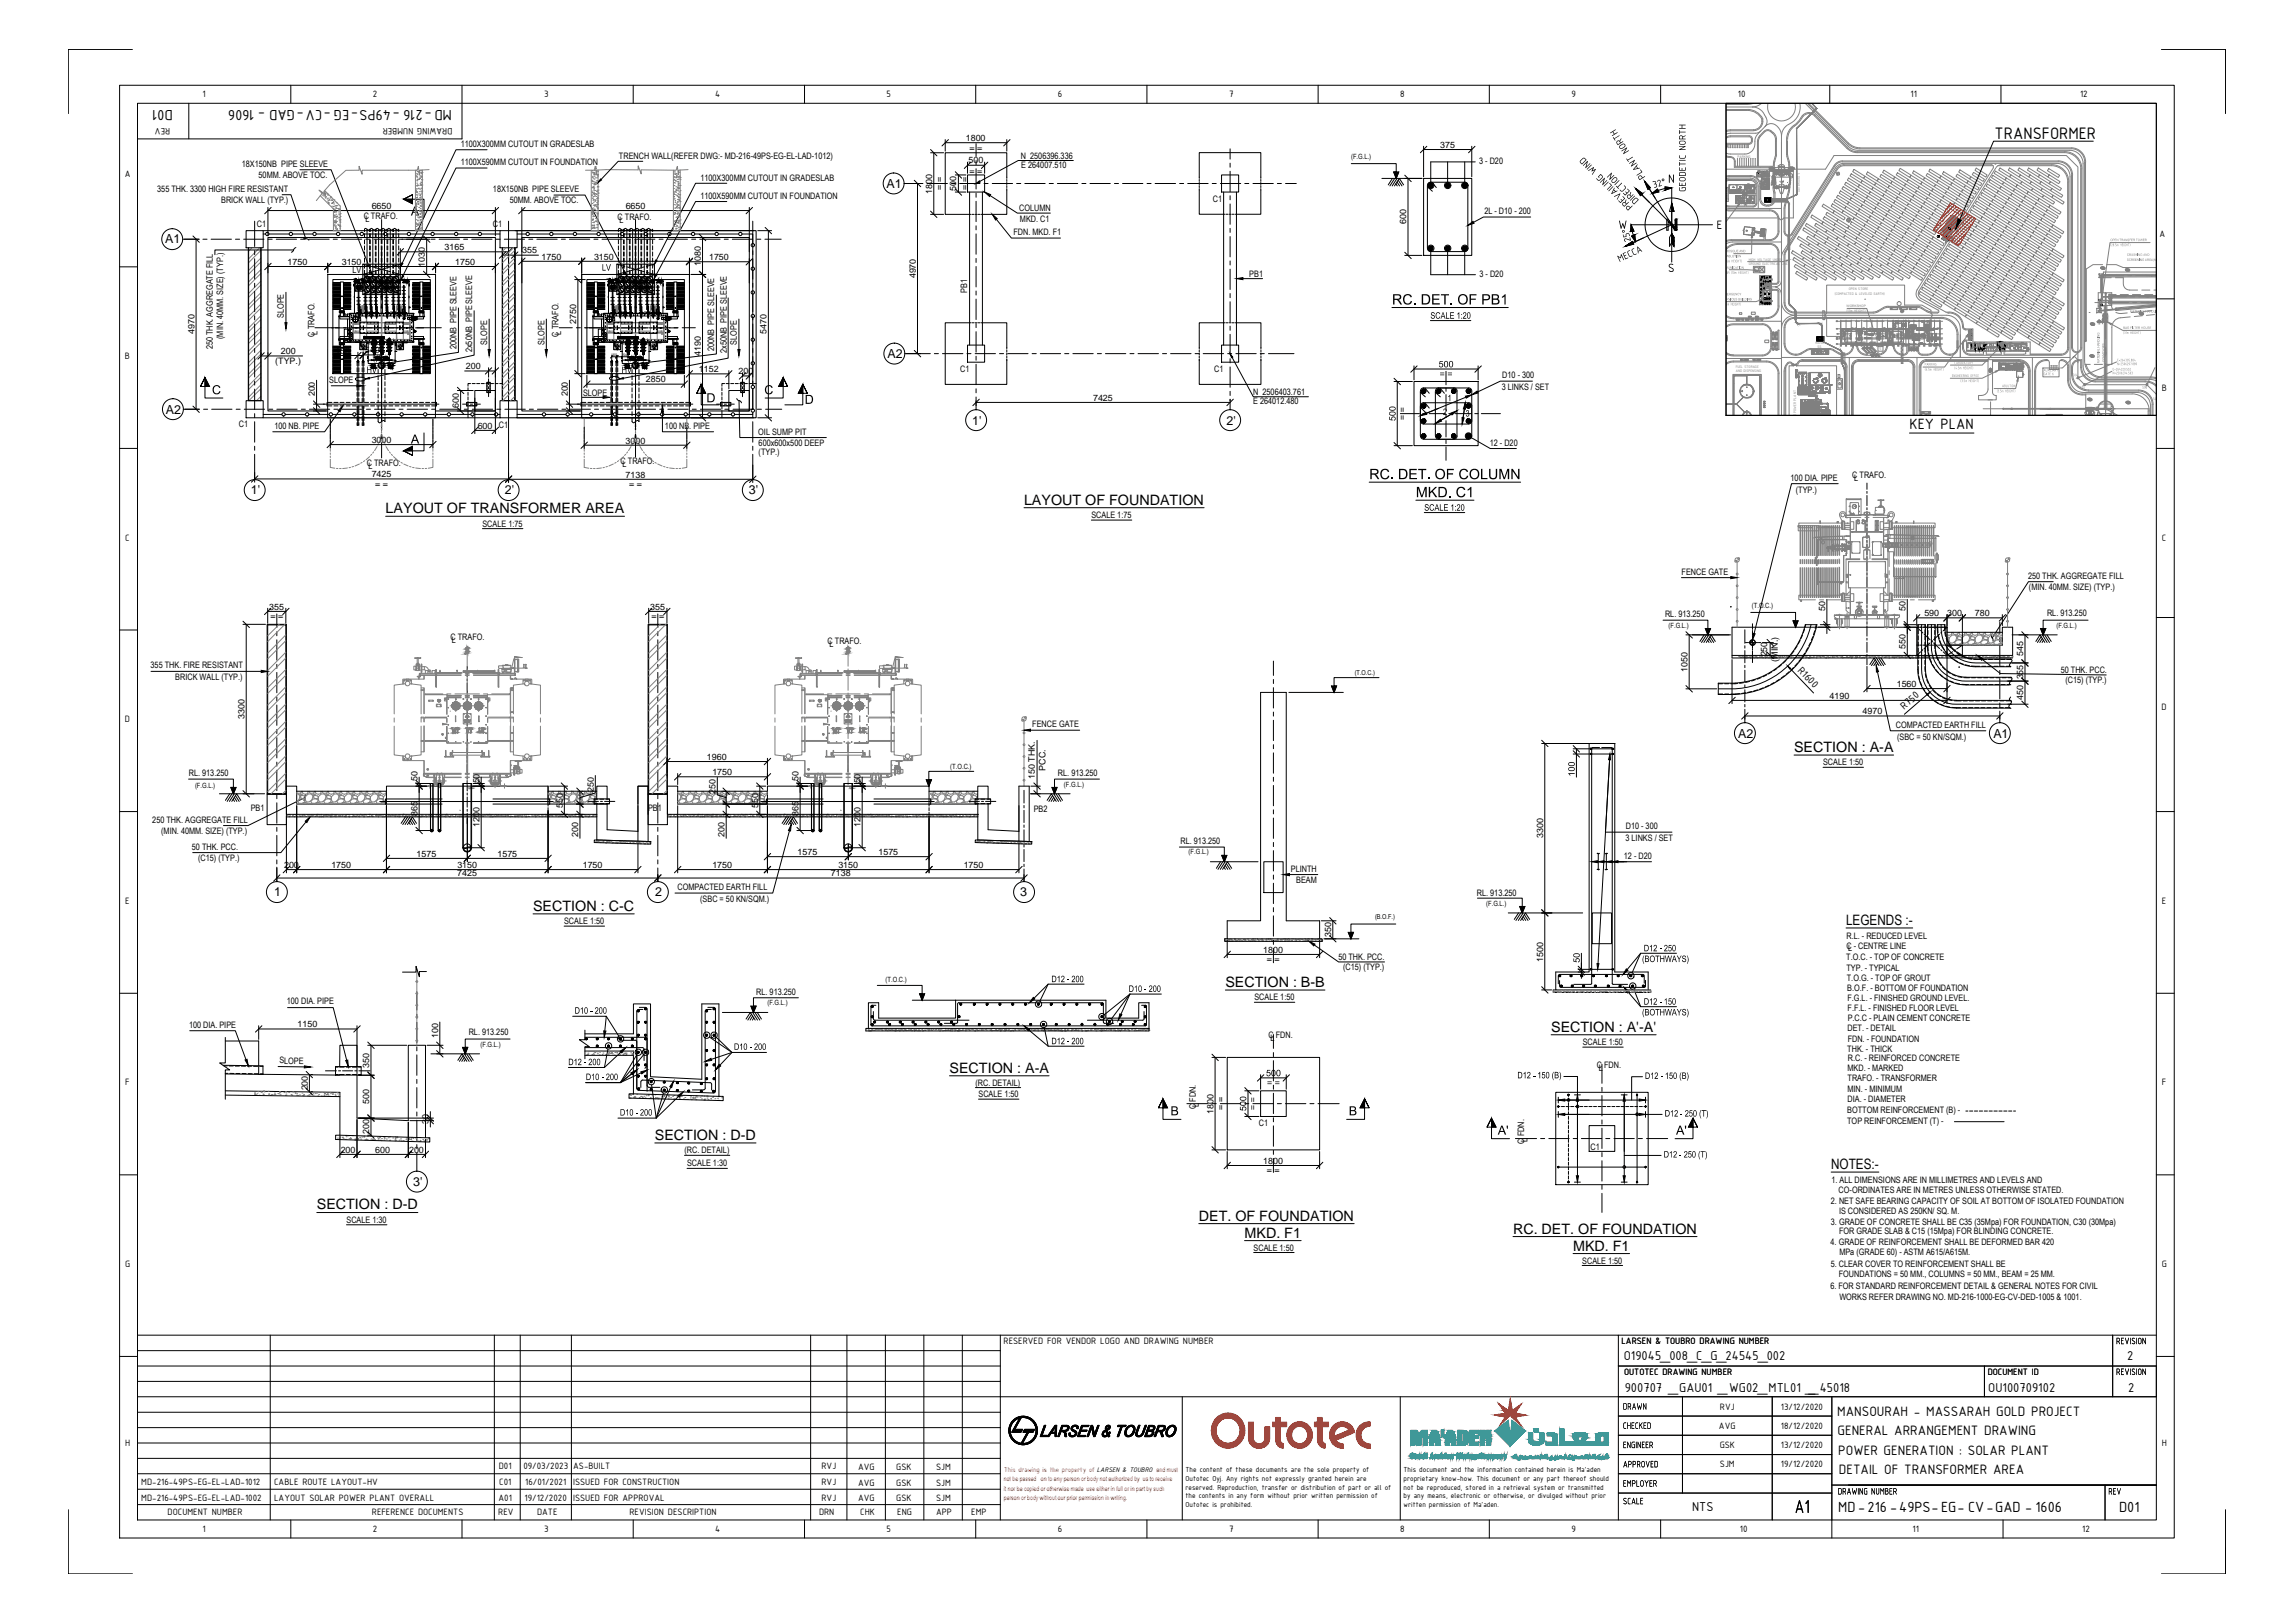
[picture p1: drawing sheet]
<svg xmlns="http://www.w3.org/2000/svg" width="841mm" height="594mm" viewBox="0 0 841 594" stroke-linecap="round" stroke-linejoin="round" font-family="sans-serif">
<defs><g id="words">
<text font-size="6.6" x="730.9" y="50.8">TRANSFORMER</text>
<text font-size="5.9" x="699.7" y="157.1">KEY PLAN</text>
<g font-size="5.8">
<text x="63.3" y="40.3" transform="rotate(-180 63.3 40.3)">D01</text>
<text x="165.6" y="40.2" transform="rotate(-180 165.6 40.2)">MD-216 -49PS-EG -CV-GAD - 1606</text>
<text x="673.6" y="553.9">MD -216 -49PS-EG- CV-GAD - 1606</text>
<text x="776.6" y="553.9">D01</text>
</g>
<g font-size="5.4">
<text x="673.3" y="518.6">MANSOURAH - MASSARAH GOLD PROJECT</text>
<text x="673.4" y="525.6">GENERAL ARRANGEMENT DRAWING</text>
<text x="673.6" y="532.8">POWER GENERATION : SOLAR PLANT</text>
<text x="673.9" y="539.8">DETAIL OF TRANSFORMER AREA</text>
</g>
<g font-size="5.2">
<text x="375.3" y="184.9">LAYOUT OF FOUNDATION</text>
<text x="141.3" y="187.9">LAYOUT OF TRANSFORMER AREA</text>
<text x="657.5" y="275.4">SECTION : A-A</text>
<text x="195.3" y="333.6">SECTION : C-C</text>
<text x="676.5" y="338.8">LEGENDS :-</text>
<text x="449" y="361.5">SECTION : B-B</text>
<text x="568.4" y="377.9">SECTION : A'-A'</text>
<text x="348" y="392.9">SECTION : A-A</text>
<text x="240" y="417.5">SECTION : D-D</text>
<text x="671" y="428.2">NOTES:-</text>
<text x="116.1" y="443">SECTION : D-D</text>
<text x="439.3" y="447.1">DET. OF FOUNDATION</text>
<text x="456.1" y="453.3">MKD. F1</text>
<text x="554.5" y="451.8">RC. DET. OF FOUNDATION</text>
<text x="576.5" y="458">MKD. F1</text>
</g>
<g font-size="5.1">
<text x="595.1" y="498">O19045_008_C_G_24545_002</text>
<text x="779.5" y="498">2</text>
<text x="595.4" y="509.7">900707 _GAU01 _WG02_MTL01 _</text>
<text x="663.1" y="509.7">_45018</text>
<text x="728.6" y="509.7">OU100709102</text>
<text x="779.9" y="509.7">2</text>
<text x="620.1" y="553.5">NTS</text>
</g>
<g font-size="4.6">
<text x="324.9" y="68.8">A1</text>
<text x="60.6" y="89.2">A1</text>
<text x="325.2" y="131.1">A2</text>
<text x="60.8" y="151.5">A2</text>
<text x="356.3" y="155.5">1'</text>
<text x="449.4" y="155.5">2'</text>
<text x="92" y="181.1">1'</text>
<text x="185" y="181.1">2'</text>
<text x="274.5" y="181.1">3'</text>
<text x="636.9" y="270.2">A2</text>
<text x="730.5" y="270.2">A1</text>
<text x="100.5" y="328.3">1</text>
<text x="240.1" y="328.3">2</text>
<text x="373.8" y="328.3">3</text>
<text x="151.4" y="434.4">3'</text>
</g>
<g font-size="4.1">
<text x="658.6" y="245.7" transform="rotate(46 658.6 245.7)">R1600</text>
<text x="697.8" y="259.9" transform="rotate(-41 697.8 259.9)">R750</text>
</g>
<g font-size="3.6">
<text x="74.3" y="35.6">1</text>
<text x="136.6" y="35.7">2</text>
<text x="199.4" y="35.5">3</text>
<text x="262.1" y="35.6">4</text>
<text x="324.8" y="35.5">5</text>
<text x="387.7" y="35.7">6</text>
<text x="450.4" y="35.6">7</text>
<text x="513.1" y="35.6">8</text>
<text x="575.9" y="35.5">9</text>
<text x="636.8" y="35.6">10</text>
<text x="700.1" y="35.6">11</text>
<text x="762.3" y="35.7">12</text>
<text x="62.4" y="46.8" transform="rotate(-180 62.4 46.8)">REV</text>
<text x="165.8" y="46.7" transform="rotate(-180 165.8 46.7)">DRAWING NUMBER</text>
<text x="45.7" y="64.9">A</text>
<text x="791.4" y="86.8">A</text>
<text x="45.8" y="131.5">B</text>
<text x="792.2" y="143.2">B</text>
<text x="45.8" y="198">C</text>
<text x="792.2" y="198">C</text>
<text x="792.1" y="259.9">D</text>
<text x="45.7" y="264.5">D</text>
<text x="45.9" y="331">E</text>
<text x="792.2" y="331">E</text>
<text x="45.9" y="397.5">F</text>
<text x="792.3" y="397.5">F</text>
<text x="45.8" y="464">G</text>
<text x="792.2" y="464">G</text>
<text x="367.8" y="492.3">RESERVED FOR VENDOR LOGO AND DRAWING NUMBER</text>
<text x="594.2" y="492.3">LARSEN &amp; TOUBRO DRAWING NUMBER</text>
<text x="595.1" y="503.6">OUTOTEC DRAWING NUMBER</text>
<text x="728.4" y="503.6">DOCUMENT ID</text>
<text x="630.3" y="516.3">RVJ</text>
<text x="652.6" y="516.3">13/12/2020</text>
<text x="629.9" y="523.4">AVG</text>
<text x="652.6" y="523.4">18/12/2020</text>
<text x="45.8" y="529.5">H</text>
<text x="630.2" y="530.4">GSK</text>
<text x="652.6" y="530.4">13/12/2020</text>
<text x="792.2" y="529.5">H</text>
<text x="182.8" y="538.2">D01</text>
<text x="191.8" y="538.2">09/03/2023</text>
<text x="210" y="538.2">AS-BUILT</text>
<text x="301" y="538.2">RVJ</text>
<text x="314.5" y="538.4">AVG</text>
<text x="328.4" y="538.4">GSK</text>
<text x="343" y="538.4">SJM</text>
<text x="630.3" y="537.4">SJM</text>
<text x="652.6" y="537.4">19/12/2020</text>
<text x="51.8" y="544">MD-216-49PS-EG-EL-LAD-1012</text>
<text x="100.5" y="544">CABLE ROUTE LAYOUT-HV</text>
<text x="182.9" y="544">C01</text>
<text x="192.5" y="544">16/01/2021</text>
<text x="210" y="544">ISSUED FOR CONSTRUCTION</text>
<text x="301" y="544">RVJ</text>
<text x="314.5" y="544.3">AVG</text>
<text x="328.4" y="544.3">GSK</text>
<text x="343" y="544.3">SJM</text>
<text x="51.8" y="549.7">MD-216-49PS-EG-EL-LAD-1002</text>
<text x="100.5" y="549.7">LAYOUT SOLAR POWER PLANT OVERALL</text>
<text x="182.7" y="549.7">A01</text>
<text x="192.2" y="549.7">19/12/2020</text>
<text x="210" y="549.7">ISSUED FOR APPROVAL</text>
<text x="301" y="549.7">RVJ</text>
<text x="314.5" y="549.9">AVG</text>
<text x="328.4" y="549.9">GSK</text>
<text x="343" y="549.9">SJM</text>
<text x="61.4" y="555.1">DOCUMENT NUMBER</text>
<text x="136.3" y="555.1">REFERENCE DOCUMENTS</text>
<text x="182.6" y="555.1">REV</text>
<text x="196.8" y="555.1">DATE</text>
<text x="230.7" y="555.1">REVISION DESCRIPTION</text>
<text x="300.2" y="555.1">DRN</text>
<text x="315.2" y="555.1">CHK</text>
<text x="328.8" y="555.1">ENG</text>
<text x="343" y="555.1">APP</text>
<text x="355.9" y="555.1">EMP</text>
<text x="74.3" y="561.1">1</text>
<text x="136.6" y="561.2">2</text>
<text x="199.4" y="561">3</text>
<text x="262.1" y="561.1">4</text>
<text x="324.8" y="561">5</text>
<text x="387.7" y="561.2">6</text>
<text x="450.4" y="561.1">7</text>
<text x="513.1" y="561.1">8</text>
<text x="575.9" y="561.2">9</text>
<text x="637.6" y="561.1">10</text>
<text x="700.9" y="561.1">11</text>
<text x="763" y="561.2">12</text>
</g>
<g font-size="3.3">
<text x="168.8" y="53.9">1100X300MM CUTOUT IN GRADESLAB</text>
<text x="353.9" y="51.7">1800</text>
<text x="226.8" y="58.1">TRENCH WALL(REFER DWG:- MD-216-49PS-EG-EL-LAD-1012)</text>
<text x="354.9" y="59.8">500</text>
<text x="355.3" y="55.2">= =</text>
<text x="374.1" y="58.2">N 2506396.336</text>
<text x="527.8" y="54.1">375</text>
<text x="88.6" y="61.3">18X150NB PIPE SLEEVE</text>
<text x="94.8" y="65.1">50MM. ABOVE TOC.</text>
<text x="168.8" y="60.6">1100X590MM CUTOUT IN FOUNDATION</text>
<text x="355.3" y="63.7">= =</text>
<text x="374.2" y="61.7">E 264007.510</text>
<text x="542.1" y="60.1">3 - D20</text>
<text x="57.6" y="70.4">355 THK. 3300 HIGH FIRE RESISTANT</text>
<text x="180.7" y="70.5">18X150NB PIPE SLEEVE</text>
<text x="256.7" y="66.2">1100X300MM CUTOUT IN GRADESLAB</text>
<text x="341.6" y="71" transform="rotate(-90 341.6 71)">1800</text>
<text x="345.1" y="69.6" transform="rotate(-90 345.1 69.6)">= =</text>
<text x="350.4" y="70" transform="rotate(-90 350.4 70)">500</text>
<text x="354.4" y="69.6" transform="rotate(-90 354.4 69.6)">= =</text>
<text x="81" y="74.2">BRICK WALL (TYP.)</text>
<text x="136.2" y="76.5">6650</text>
<text x="186.8" y="74.2">50MM. ABOVE TOC.</text>
<text x="229.3" y="76.5">6650</text>
<text x="256.7" y="72.8">1100X590MM CUTOUT IN FOUNDATION</text>
<text x="373.5" y="77.1">COLUMN</text>
<text x="444.4" y="73.8">C1</text>
<text x="94.2" y="83.3">C1</text>
<text x="133.3" y="80.1">C TRAFO.</text>
<text x="134" y="81.3">L</text>
<text x="180.6" y="83.3">C1</text>
<text x="226.3" y="80.4">C TRAFO.</text>
<text x="227" y="81.6">L</text>
<text x="373.8" y="81.2">MKD. C1</text>
<text x="515.3" y="82.2" transform="rotate(-90 515.3 82.2)">600</text>
<text x="544" y="78.3">2L - D10 - 200</text>
<text x="371.4" y="86">FDN. MKD. F1</text>
<text x="162.9" y="91.6">3165</text>
<text x="191.4" y="92.8">355</text>
<text x="198.5" y="95.1">1750</text>
<text x="217.7" y="95.1">3150</text>
<text x="259.9" y="95.2">1750</text>
<text x="105.4" y="97">1750</text>
<text x="125.2" y="97">3150</text>
<text x="129.2" y="100.1">LV</text>
<text x="155.7" y="97.8" transform="rotate(-90 155.7 97.8)">1030</text>
<text x="166.8" y="97">1750</text>
<text x="256.8" y="97.5" transform="rotate(-90 256.8 97.5)">1080</text>
<text x="335.6" y="102" transform="rotate(-90 335.6 102)">4970</text>
<text x="457.8" y="101.3">PB1</text>
<text x="542.2" y="101.4">3 - D20</text>
<text x="354.4" y="107.4" transform="rotate(-90 354.4 107.4)">PB1</text>
<text x="104.1" y="116.5" transform="rotate(-90 104.1 116.5)">SLOPE</text>
<text x="211.2" y="118.5" transform="rotate(-90 211.2 118.5)">2750</text>
<text x="71.3" y="122.3" transform="rotate(-90 71.3 122.3)">4970</text>
<text x="81.8" y="124.1" transform="rotate(-90 81.8 124.1)">(MIN. 40MM. SIZE) (TYP.)</text>
<text x="115.2" y="123.3" transform="rotate(-90 115.2 123.3)">C TRAFO.</text>
<text x="116.4" y="122.5" transform="rotate(-90 116.4 122.5)">L</text>
<text x="204.7" y="123.3" transform="rotate(-90 204.7 123.3)">C TRAFO.</text>
<text x="205.6" y="122.5" transform="rotate(-90 205.6 122.5)">L</text>
<text x="280.9" y="122.4" transform="rotate(-90 280.9 122.4)">5470</text>
<text x="77.9" y="128" transform="rotate(-90 77.9 128)">250 THK. AGGREGATE FILL</text>
<text x="103" y="129.7">200</text>
<text x="122.9" y="129.6">150</text>
<text x="133.7" y="129.4">540</text>
<text x="167.2" y="128" transform="rotate(-90 167.2 128)">200NB PIPE SLEEVE</text>
<text x="173" y="129" transform="rotate(-90 173 129)">2x50NB PIPE SLEEVE</text>
<text x="178.5" y="126.3" transform="rotate(-90 178.5 126.3)">SLOPE</text>
<text x="199.5" y="126.3" transform="rotate(-90 199.5 126.3)">SLOPE</text>
<text x="256.8" y="130.4" transform="rotate(-90 256.8 130.4)">4190</text>
<text x="261.8" y="128.6" transform="rotate(-90 261.8 128.6)">200NB PIPE SLEEVE</text>
<text x="266.4" y="129.2" transform="rotate(-90 266.4 129.2)">2x50NB PIPE SLEEVE</text>
<text x="270.1" y="126.3" transform="rotate(-90 270.1 126.3)">SLOPE</text>
<text x="100.9" y="133.3">(TYP.)</text>
<text x="170.7" y="135.2">200</text>
<text x="256.1" y="136.3">1152</text>
<text x="270.7" y="137.1">200</text>
<text x="351.9" y="136.1">C1</text>
<text x="445" y="136.1">C1</text>
<text x="120.6" y="140.3">SLOPE</text>
<text x="236.7" y="140.1">2850</text>
<text x="550.3" y="142.8">3 LINKS / SET</text>
<text x="550.5" y="138.6">D10 - 300</text>
<text x="115.4" y="145.2" transform="rotate(-90 115.4 145.2)">200</text>
<text x="168.2" y="149.5" transform="rotate(-90 168.2 149.5)">600</text>
<text x="208.1" y="145.2" transform="rotate(-90 208.1 145.2)">200</text>
<text x="213.7" y="145">SLOPE</text>
<text x="400.6" y="146.8">7425</text>
<text x="459.2" y="148.1">E 264012.480</text>
<text x="459.2" y="144.7">N 2506403.761</text>
<text x="87.6" y="156.5">C1</text>
<text x="100.6" y="157.3">100 NB. PIPE</text>
<text x="175.1" y="157">600</text>
<text x="182.8" y="156.7">C1</text>
<text x="243.7" y="157.3">100 NB. PIPE</text>
<text x="277.9" y="159.4">OIL SUMP PIT</text>
<text x="136.2" y="162.2">3000</text>
<text x="229.2" y="162.5">3000</text>
<text x="278" y="163.4">600x600x500 DEEP</text>
<text x="278" y="166.7">(TYP.)</text>
<text x="545.9" y="163.4">12 - D20</text>
<text x="134.4" y="170.5">C TRAFO.</text>
<text x="135.1" y="171.6">L</text>
<text x="227.4" y="170">C TRAFO.</text>
<text x="228.1" y="171.2">L</text>
<text x="136.2" y="174.8">7425</text>
<text x="137.5" y="178.4">= =</text>
<text x="229.2" y="174.9">7138</text>
<text x="230.5" y="178.5">= =</text>
<text x="656.2" y="176.2">100 DIA. PIPE</text>
<text x="678.8" y="175.2">C TRAFO.</text>
<text x="679.5" y="176.3">L</text>
<text x="658.1" y="180.5">(TYP.)</text>
<text x="399.9" y="189.8">SCALE 1:75</text>
<text x="176.8" y="192.9">SCALE 1:75</text>
<text x="616.3" y="210.5">FENCE GATE</text>
<text x="743.2" y="212.2">250 THK. AGGREGATE FILL</text>
<text x="743.5" y="216.2">(MIN. 40MM. SIZE) (TYP.)</text>
<text x="98.7" y="223.3">355</text>
<text x="99.1" y="226.9">= =</text>
<text x="238.3" y="223.3">355</text>
<text x="238.7" y="226.9">= =</text>
<text x="610.2" y="225.9">RL. 913.250</text>
<text x="668.8" y="223.6" transform="rotate(-90 668.8 223.6)">50</text>
<text x="698.3" y="223.6" transform="rotate(-90 698.3 223.6)">50</text>
<text x="705.2" y="225.7">590</text>
<text x="713.6" y="225.7">300</text>
<text x="723.7" y="225.7">780</text>
<text x="750.2" y="225.6">RL. 913.250</text>
<text x="165.1" y="234.3">C TRAFO.</text>
<text x="165.6" y="235.4">L</text>
<text x="303.3" y="235.9">C TRAFO.</text>
<text x="303.9" y="237">L</text>
<text x="698.3" y="237.6" transform="rotate(-90 698.3 237.6)">550</text>
<text x="55.2" y="244.6">355 THK. FIRE RESISTANT</text>
<text x="647.5" y="240.4" transform="rotate(-90 647.5 240.4)">250</text>
<text x="651.5" y="242.3" transform="rotate(-90 651.5 242.3)">(MIN.)</text>
<text x="741.4" y="240.4" transform="rotate(-90 741.4 240.4)">545</text>
<text x="64.2" y="249.2">BRICK WALL (TYP.)</text>
<text x="618.4" y="246.2" transform="rotate(-90 618.4 246.2)">1050</text>
<text x="695.1" y="251.6">1560</text>
<text x="741.4" y="248.9" transform="rotate(-90 741.4 248.9)">355</text>
<text x="755.2" y="246.4">50 THK. PCC.</text>
<text x="756.9" y="250.3">(C15) (TYP.)</text>
<text x="670.5" y="255.9">4190</text>
<text x="741.4" y="256.4" transform="rotate(-90 741.4 256.4)">450</text>
<text x="89.6" y="263.3" transform="rotate(-90 89.6 263.3)">3300</text>
<text x="682.6" y="261.6">4970</text>
<text x="378.3" y="266.3">FENCE GATE</text>
<text x="694.8" y="266.8">COMPACTED EARTH FILL</text>
<text x="695.2" y="270.9">(SBC = 50 KN/SQM.)</text>
<text x="259.1" y="278.3">1960</text>
<text x="668.1" y="280.4">SCALE 1:50</text>
<text x="69.2" y="284">RL. 913.250</text>
<text x="153" y="286" transform="rotate(-90 153 286)">50</text>
<text x="175.7" y="287" transform="rotate(-90 175.7 287)">50</text>
<text x="261" y="283.9">1750</text>
<text x="292.6" y="286" transform="rotate(-90 292.6 286)">50</text>
<text x="315.3" y="287" transform="rotate(-90 315.3 287)">50</text>
<text x="379.2" y="285.4" transform="rotate(-90 379.2 285.4)">150 THK.</text>
<text x="383.2" y="282.3" transform="rotate(-90 383.2 282.3)">PCC.</text>
<text x="387.7" y="284">RL. 913.250</text>
<text x="217.6" y="290" transform="rotate(-90 217.6 290)">250</text>
<text x="262.2" y="290.7" transform="rotate(-90 262.2 290.7)">250</text>
<text x="91.9" y="297.2">PB1</text>
<text x="153" y="298.8" transform="rotate(-90 153 298.8)">865</text>
<text x="206.2" y="295.8" transform="rotate(-90 206.2 295.8)">550</text>
<text x="237.5" y="297.2">PB1</text>
<text x="277.8" y="295.8" transform="rotate(-90 277.8 295.8)">550</text>
<text x="292.6" y="298.8" transform="rotate(-90 292.6 298.8)">865</text>
<text x="378.8" y="297.5">PB2</text>
<text x="55.8" y="301.5">250 THK. AGGREGATE FILL</text>
<text x="59.1" y="305.5">(MIN. 40MM. SIZE) (TYP.)</text>
<text x="175.7" y="303" transform="rotate(-90 175.7 303)">1200</text>
<text x="315.3" y="303" transform="rotate(-90 315.3 303)">1200</text>
<text x="595.8" y="303.8">D10 - 300</text>
<text x="70.3" y="311.4">50 THK. PCC.</text>
<text x="211.9" y="306.5" transform="rotate(-90 211.9 306.5)">200</text>
<text x="265.5" y="306.5" transform="rotate(-90 265.5 306.5)">200</text>
<text x="432.6" y="309.1">RL. 913.250</text>
<text x="565.5" y="307" transform="rotate(-90 565.5 307)">3300</text>
<text x="595.7" y="307.9">3 LINKS / SET</text>
<text x="72.6" y="315.4">(C15) (TYP.)</text>
<text x="104.1" y="317.9">200</text>
<text x="121.4" y="317.9">1750</text>
<text x="152.7" y="313.8">1575</text>
<text x="167.6" y="317.9">3150</text>
<text x="182.3" y="313.8">1575</text>
<text x="213.5" y="317.9">1750</text>
<text x="261" y="317.9">1750</text>
<text x="292.3" y="313.1">1575</text>
<text x="307.2" y="317.9">3150</text>
<text x="321.9" y="313.1">1575</text>
<text x="353.2" y="317.9">1750</text>
<text x="595.1" y="314.7">12 - D20</text>
<text x="167.6" y="321">7425</text>
<text x="304.5" y="321">7138</text>
<text x="473.1" y="319.4">PLINTH</text>
<text x="475" y="323.4">BEAM</text>
<text x="248.3" y="325.9">COMPACTED EARTH FILL</text>
<text x="541.2" y="328.3">RL. 913.250</text>
<text x="256.6" y="330.3">(SBC = 50 KN/SQM.)</text>
<text x="206.7" y="338.5">SCALE 1:50</text>
<text x="487.8" y="343.3" transform="rotate(-90 487.8 343.3)">350</text>
<text x="676.6" y="347.5">C - CENTRE LINE</text>
<text x="676.7" y="343.9">R.L. - REDUCED LEVEL</text>
<text x="462.9" y="348.9">1800</text>
<text x="464.3" y="352.5">= =</text>
<text x="490.4" y="351.4">50 THK. PCC.</text>
<text x="565.5" y="352.2" transform="rotate(-90 565.5 352.2)">1500</text>
<text x="676.6" y="351.7">T.O.C. - TOP OF CONCRETE</text>
<text x="677.3" y="348.3">L</text>
<text x="492.2" y="355.4">(C15) (TYP.)</text>
<text x="676.7" y="355.7">TYP. - TYPICAL</text>
<text x="676.8" y="359.3">T.O.G. - TOP OF GROUT</text>
<text x="277.1" y="364.5">RL. 913.250</text>
<text x="677" y="362.9">B.O.F. - BOTTOM OF FOUNDATION</text>
<text x="105.1" y="367.9">100 DIA. PIPE</text>
<text x="459.7" y="366.4">SCALE 1:50</text>
<text x="677" y="366.7">F.G.L. - FINISHED GROUND LEVEL.</text>
<text x="677.1" y="370.4">F.F.L. - FINISHED FLOOR LEVEL</text>
<text x="69.3" y="376.4">100 DIA. PIPE</text>
<text x="109.1" y="376.2">1150</text>
<text x="677" y="377.7">DET. - DETAIL</text>
<text x="677.1" y="374.1">P.C.C - PLAIN CEMENT CONCRETE</text>
<text x="160.5" y="380.3" transform="rotate(-90 160.5 380.3)">100</text>
<text x="171.8" y="379.2">RL. 913.250</text>
<text x="464.8" y="380.2">C FDN.</text>
<text x="465.6" y="381.4">L</text>
<text x="580" y="382.8">SCALE 1:50</text>
<text x="677.1" y="381.5">FDN. - FOUNDATION</text>
<text x="102.4" y="389.5" transform="rotate(1 102.4 389.5)">SLOPE</text>
<text x="677" y="385.3">THK. - THICK</text>
<text x="677.1" y="388.8">R.C. - REINFORCED CONCRETE</text>
<text x="135.3" y="391.1" transform="rotate(-90 135.3 391.1)">350</text>
<text x="585.2" y="391.1">C FDN.</text>
<text x="585.9" y="392.2">L</text>
<text x="677.1" y="392.4">MKD. - MARKED</text>
<text x="112.7" y="399.4" transform="rotate(-90 112.7 399.4)">200</text>
<text x="357.4" y="397.6">(RC. DETAIL)</text>
<text x="358.6" y="401.9">SCALE 1:50</text>
<text x="677.1" y="396">TRAFO. - TRANSFORMER</text>
<text x="677.1" y="399.8">MIN. - MINIMUM</text>
<text x="135.3" y="404.4" transform="rotate(-90 135.3 404.4)">500</text>
<text x="438.2" y="406.1" transform="rotate(-90 438.2 406.1)">C FDN.</text>
<text x="439.3" y="405.4" transform="rotate(-90 439.3 405.4)">L</text>
<text x="444.6" y="408" transform="rotate(-90 444.6 408)">1800</text>
<text x="448.2" y="406.6" transform="rotate(-90 448.2 406.6)">= =</text>
<text x="677" y="407.7">BOTTOM REINFORCEMENT (B) -</text>
<text x="677.1" y="403.6">DIA. - DIAMETER</text>
<text x="157.1" y="411.8" transform="rotate(-90 157.1 411.8)">30</text>
<text x="461.3" y="412.5">C1</text>
<text x="676.9" y="411.6">TOP REINFORCEMENT (T) -</text>
<text x="135.3" y="415.4" transform="rotate(-90 135.3 415.4)">200</text>
<text x="558.6" y="418.9" transform="rotate(-90 558.6 418.9)">C FDN.</text>
<text x="559.7" y="418.2" transform="rotate(-90 559.7 418.2)">L</text>
<text x="124.9" y="422.2">200</text>
<text x="137.5" y="422.2">600</text>
<text x="149.9" y="422.2">200</text>
<text x="250.8" y="422.5">(RC. DETAIL)</text>
<text x="582.9" y="421">C1</text>
<text x="251.8" y="427.2">SCALE 1:30</text>
<text x="462.9" y="426.2">1800</text>
<text x="464.3" y="429.8">= =</text>
<text x="671.2" y="433.4">1. ALL DIMENSIONS ARE IN MILLIMETRES AND LEVELS AND</text>
<text x="673.8" y="436.9">CO-ORDINATES ARE IN METRES UNLESS OTHERWISE STATED.</text>
<text x="671" y="441.1">2. NET SAFE BEARING CAPACITY OF SOIL AT BOTTOM OF ISOLATED FOUNDATION</text>
<text x="127" y="447.9">SCALE 1:30</text>
<text x="671" y="448.6">3. GRADE OF CONCRETE SHALL BE C35 (35Mpa) FOR FOUNDATION, C30 (30Mpa)</text>
<text x="673.9" y="444.5">IS CONSIDERED AS 250KN/ SQ. M.</text>
<text x="673.9" y="452.1">FOR GRADE SLAB &amp; C15 (15Mpa) FOR BLINDING CONCRETE.</text>
<text x="459.4" y="458.1">SCALE 1:50</text>
<text x="670.8" y="456.2">4. GRADE OF REINFORCEMENT SHALL BE DEFORMED BAR 420</text>
<text x="674" y="459.6">MPa (GRADE 60) - ASTM A615/A615M.</text>
<text x="579.8" y="462.8">SCALE 1:50</text>
<text x="670.9" y="464">5. CLEAR COVER TO REINFORCEMENT SHALL BE</text>
<text x="673.8" y="467.6">FOUNDATIONS = 50 MM., COLUMNS = 50 MM., BEAM = 25 MM.</text>
<text x="670.7" y="472.2">6. FOR STANDARD REINFORCEMENT DETAIL &amp; GENERAL NOTES FOR CIVIL</text>
<text x="674" y="476.1">WORKS REFER DRAWING NO. MD-216-1000-EG-CV-DED-1005 &amp; 1001.</text>
</g>
<g font-size="2.9">
<text x="434.4" y="539.3">The content of these documents are the sole property of</text>
<text x="514.4" y="539.3">This document and the information contained herein is Ma'aden</text>
<text x="434.4" y="542.4">Outotec Oyj. Any rights not expressly granted herein are</text>
<text x="434.4" y="545.6">reserved. Reproduction, transfer or distribution of part or all of</text>
<text x="514.4" y="542.4">proprietary know-how. This document or any part thereof should</text>
<text x="514.4" y="545.6">not be reproduced, stored in a retrieval system or transmitted</text>
<text x="434.4" y="548.7">the contents in any form without prior written permission of</text>
<text x="434.4" y="551.8">Outotec is prohibited.</text>
<text x="514.4" y="548.7">by any means, electronic or otherwise, or divulged without prior</text>
<text x="514.4" y="551.8">written permission of Ma'aden.</text>
</g>
<g font-size="2.6">
<text x="495.1" y="58.4">(F.G.L.)</text>
<text x="642" y="222.8">(T.O.C.)</text>
<text x="611.4" y="230">(F.G.L.)</text>
<text x="753.6" y="230.2">(F.G.L.)</text>
<text x="348.2" y="281.5">(T.O.C.)</text>
<text x="71.5" y="288.6">(F.G.L.)</text>
<text x="389.9" y="288.4">(F.G.L.)</text>
<text x="435.6" y="312.9">(F.G.L.)</text>
<text x="544.6" y="331.7">(F.G.L.)</text>
<text x="324.5" y="359.6">(T.O.C.)</text>
<text x="281.2" y="368.1">(F.G.L.)</text>
<text x="176.1" y="383.3">(F.G.L.)</text>
</g>
<text font-size="2.6" fill="#ed1f24" x="368" y="539.1">This drawing is the property of LARSEN &amp; TOUBRO</text>
<g font-size="2.5">
<text x="496.5" y="247.4">(T.O.C.)</text>
<text x="503.9" y="336.7">(B.O.F.)</text>
</g>
<g font-size="2.3" fill="#ed1f24">
<text x="423.9" y="539.1">and must</text>
<text x="367.8" y="542.5">not be passed on to any person or body not authorized by us to receive</text>
<text x="367.8" y="546">it nor be copied or otherwise made use either in full or in part by such</text>
<text x="367.8" y="549.3">person or body without our prior permission in writing.</text>
</g>
<g font-size="1.5" fill="#808080">
<text x="665.3" y="126.1">KIOSK</text>
<text x="666" y="127.5">SS</text>
<text x="688.8" y="128.3">5</text>
</g>
<g font-size="1.4" fill="#808080">
<text x="636.7" y="57.9">PARKING</text>
<text x="640.8" y="95.5">HIGH VOLTAGE UNDER</text>
<text x="640.8" y="97.1">GROUND ELECTRICAL LINE</text>
<text x="672.4" y="107.9">(COMPACTED &amp; LEVELED EARTH)</text>
<text x="677.6" y="106.2">OPEN STORE</text>
<text x="676.6" y="114.3">(13m HEIGHT)</text>
<text x="636.1" y="134.7">FUEL STORAGE</text>
<text x="636.1" y="136.1">AND DISPENSING</text>
<text x="658.2" y="157.5" transform="rotate(-90 658.2 157.5)">DG BASED POWER PLANT</text>
</g>
<g font-size="1.3">
<text x="224" y="130.4">150</text>
<text x="228.3" y="130.4">540</text>
</g>
<text font-size="1.2" fill="#808080" x="676.7" y="112.5">WORKSHOP</text>
<g font-size=".5" fill="#808080">
<text x="768.9" y="119.1">FAN</text>
<text x="772.9" y="117.8" transform="rotate(-90 772.9 117.8)">BAG FILTER</text>
<text x="674" y="140.8">G</text>
</g>
<text font-size=".3" x="716.4" y="79.1" transform="rotate(-55 716.4 79.1)">8254</text>
</g></defs>
<!-- layer: CI-DIM -->
<g fill="none" stroke="#000" stroke-width=".37">
<path d="M178.5 54.8h-11.4l-19.7 41.6M235.6 59.1h-9.1l-6.2 6.6M341 56h4.8M342.2 56v22.5M346.4 51.1v4.3M346.4 52.3h22.5M354.6 59.4v4.1M360.8 59.4v4.1M368.9 51.1v4.3M393.3 58.8h-20.2l-14.1 7.6M521.7 53.6v11.2M521.7 54.8h17.6"/>
<path d="M524.3 59.3h16.3M539.3 53.6v11.2M98.2 76v10.4M98.2 77.1h83.3M109.9 62.2h11.4l14.8 37.5M178.5 61.5h-11.4l-19.4 39.5M181.5 76v10.4M191.2 76v16.2M191.2 77.1h83.4M203 71.4h11.4l14.6 28.4M266.3 73.8h-11.4l-14.3 26.7M266.3 67.1h-11.4l-14.4 28.3"/>
<path d="M274.6 76v16.2M331.9 67.2h5.5M336.2 67.2v62.3M341 78.5h4.8M350.1 64.1h3.9M350.1 70.3h3.9M351.2 64.1v6.2M354.6 60.5h6.2M362.8 71.6l10 6.4h12.1M506.4 65.3h14.7M516 65.3v28.2M560.9 79.5h-17.3l-3.6 1.9"/>
<path d="M67.5 87.6h5.5M71.9 87.6v62.3M98.2 96.4v3.5M98.2 97.6h83.3M120.1 96.4v3.5M132.9 96.8h13.8v3.7h-13.8zM133.6 84l.4-.4 1 .7 .4-.3M134.5 84v18.1M135.7 84l.4-.4 1.1 .7 .4-.3M136.6 84v18.1M137.8 84l.4-.4 1.1 .7 .4-.3M138.7 84v18.1"/>
<path d="M140 84l.3-.4 1.1 .7 .4-.3M140.9 84v18.1M142.1 84l.4-.4 1.1 .7 .3-.3M143 84v18.1M144.2 84l.4-.4 1.1 .7 .4-.3M145.1 84v18.1M146.7 91v8.9M146.7 92.2h39.7M147.3 87.6h10.2M156.4 87.6v12.9M159.6 96.4v3.5M181.5 96.4v3.5"/>
<path d="M184.2 93.5h13.1M184.2 92.3v1.9M186.4 81v95.7M188.6 92.3v2.8M191.2 95.7h61.5M191.2 94.5v9.1M213.2 94.5v9.1M226 96.8h13.8v3.7h-13.8zM226.6 84l.4-.4 1.1 .7 .4-.3M227.6 84v18.1M228.7 84l.5-.4 1 .7 .4-.3M229.7 84v18.1"/>
<path d="M230.9 84l.4-.4 1 .7 .5-.3M231.8 84v18.1M233 84l.4-.4 1.1 .7 .4-.3M233.9 84v18.1M235.1 84l.5-.4 1 .7 .4-.3M236.1 84v18.1M237.3 84l.4-.4 1 .7 .5-.3M238.2 84v18.1M252.7 94.5v9.2M252.7 95.9h21.9M255.6 87h3M257.4 87v66"/>
<path d="M274.6 94.7v9M277.7 84.5h5.1M281.6 84.5v68.5M365.1 80.3l5.5 6.9h18M514.8 93.5h6.3M104.8 107v11.2M120.1 100.5h39.5v52.5h-39.5zM122 102.4h35.7v34.4h-35.7zM132.9 100.5h13.8v7.4h-13.8zM147.3 100.5h10.2M168 112.8v16.3l-25.2 3.8M173.8 113.8v16.3l-38.4 8.4"/>
<path d="M179.3 116.9v11.1M200.2 116.9v11.1M210.6 102.4h3.9M211.8 102.4v34.4M213.2 100.5h39.5l-.1 52.5h-39.4zM215.1 102.4h35.7v34.4h-35.7zM226 100.5h13.8v7.4h-13.8zM253.3 100.5h5.3M262.5 108.1v21.6l-26.6 3.2M266.8 109.1v22.1l-38.4 7.3M270.8 116.9v11.1M455.5 102.1h7.2"/>
<path d="M524.3 100.6h16.4M95.7 130.4h15.2M95.7 129.2v.6M98.2 129.2v.6M116 139.3v11.2M122.7 130.2h10.4M130.4 138.6l1.9-.4a1.07 1.07 0 0 1 1.4 .9l-.5 .3-1.2 .2a1.34 1.34 0 0 1-1.7-.9zM131.2 129v18.4M133.1 128.8v18.6M133.1 130h6.7M139.8 129.4v1.8M139.8 133.7v13.7"/>
<path d="M170.3 135.9h11.2M179 134.7v3.5M181.5 134.7v3.5M208.7 139.3v11.2M210.6 136.8h3.9M215.1 137.4v4.5M223.5 138.3l.6-.3 1.3-.1a1.14 1.14 0 0 1 1.4 .9l-1.7 .5a1.4 1.4 0 0 1-1.7-.8zM224.2 130.2v17.2M224.2 130.7h8.6M226 130.2v17.2M232.8 130.2v3M232.9 133.7v13.7"/>
<path d="M250.8 137.4v4.5M252.6 135.7v12.2M252.6 136.9h14.5M267.1 135.7v6.7M272.1 136.5v1.7M272.1 137.7h2.5M274.6 136.5v1.7M332.1 129.5h5.3M451.5 130.9l7.8 14.4h20.2M510.9 139.7h6.7M512 139.7v23.5M518.2 134v5.1"/>
<path d="M518.2 135.2h23.5M541.7 134v5.1M561.6 139.6h-11.8l-8.3 4M67.7 149.9h5.3M114.9 148h45.9M114.9 150.5h4.6M121 153.6v10.4M121.4 141.3h9.4M124.3 150.6l-5.3 7.5h-19M130.9 155.7h.6M131.2 148.7v7M132.7 155.7h.7"/>
<path d="M133.1 148.7v7M138.6 154.4l.5 .5 1.4-.9 .6 .4M139.8 148.7v5.7M158.6 153.6v10.4M167.6 143h5.8M167.6 150.5h5.8M168.8 143v7.5M174 145.8v13M174 157.6h7.5M181.5 145.8v13M207.5 148h46.4M207.5 150.5h5.1"/>
<path d="M213.4 145.5h7.6M214.1 156.3v7.9M215.1 140.7h35.7M223.9 155.7h.6M224.2 148.7v7M225.7 155.7h.7M226 148.7v7M231.6 154.4l.6 .5 1.4-.9 .6 .4M232.9 148.7v5.7M242.8 151v7.1h18.7M251.7 156.3v7.9M253.3 153h5.3"/>
<path d="M277.7 153h5.1M357.7 146.8v1.8M357.7 147.4h93.1M450.8 146.2v.6M531.5 151.9l-3.5 2M531.9 151.6l-5.9 3.5M537 147.5l-1.2 7.8M537.2 145.5l-16.7 6.8M93.3 173v3.6M93.3 175.4h93.1M121 162.8h37.6M186.4 175.5h89.5"/>
<path d="M214.1 163.1h37.6M275.9 170.3v6.4M510.9 163.2h6.7M673.6 177.2h-17.1l-13.7 54.9M616.2 211.6h18.1M669.5 219.5v12.6M698.9 219.5v12.6M89 228.7h8.3M90.2 228.7v62M98.1 223.9h6.6M98.1 222.8v5.5M104.7 222.8v5.5"/>
<path d="M237.7 222.8v5.5M237.7 223.9h6.7M244.4 222.8v5.5M617.8 232.5h16.5M619 232.5v19.8M645.9 235.4h4M648.7 235.4v4.7M666.3 229.7h4.3M667.1 228.8h3.5M697.8 229.7h4.4M697.8 228.8h4.4M698.9 229.7v10.4"/>
<path d="M702.4 226.3h31.4M702.4 225.1v4M713.5 236.3h5.6v3.8h-5.6M713.5 225.1v10.6M713.5 236.9v20.8M719.1 225.1v10.6M733.8 225.1v4M737.3 232.5h16.6M742.1 232.5v25.4M55.3 245.9h40.4M617.8 252.3h11.3M634.7 241.6v16.1"/>
<path d="M634.7 256.5h78.8M647.5 240.1h2.4M684.2 244.1v9.3M684.2 252.2h29.3M688 246.1l4.8 21.6h34.9M699.5 240.1h.6M726.4 241.5l6.7 5.2 38.7 .5M735.6 249.5h7.6M735.8 257.9h7.4M736.7 256.5l.5 .6-1.1 1.7 .8 .7M736.8 241.4l.5 .4-.9 1.8 .5 .6M736.8 255.3l-.4 1"/>
<path d="M736.8 248.1l.5 .4-.9 1.8 .5 .6M736.8 256.7h.1M737 242.8h6.2M244.4 277.7v6.5M244.4 278.9h36.8M281.2 277.7v9.6M377.6 267.4h18.1M380 271.2v19.5M565 272.3h17.3M566.1 272.3v90.3M576.5 276.2h6M576.5 274.3h6"/>
<path d="M577.7 274.3v10.3M589.8 278.3l-1.5 26.4M590 276.2l-4.4 76.7M639.4 263.4v-1.2h93.4v1.2M80.4 290.7h16.6M105 298.9v20.8M108.7 295.1v24.6M139.2 293.6h63.5M141.6 295.1v24.6M152.4 287.9h3.9M152.4 287h5.2M153.6 284.6v19.6"/>
<path d="M171.3 299.8v15.7M173.2 287.9h4.3M173.4 287h4.1M176.3 284.6v25.9M200.8 297v22.7M201.4 298.3h6.6M201.4 287.9h6.6M206.8 287.9v10.4M210.9 298.3h2.8M211.3 294.5h2.4M212.5 289.8v17.2M213.1 289.8h.6"/>
<path d="M218.2 284v6.4l-5.7 1.8M233.8 295.1v24.6M248.3 283.3v4M248.3 295.1v24.6M248.3 284.5h32.9M262.9 284.8v6.4l3.2 1M264.9 298.3h2.2M264.9 294.5h15.7M264.9 289.8h1.2M266.1 289.8v17.2M277.3 298.3h3.3M277.3 287.9h3.3"/>
<path d="M278.4 287.9v10.4M278.8 293.6h63.6M281.2 295.1v24.6M292 287.9h3.9M292 287h5.2M293.2 284.6v19.6M312.8 287.9h4.3M313 287h4.1M315.9 284.6v25.9M340.5 298.9v20.8M373.4 287.9h3.8M373.4 295.1v24.6"/>
<path d="M377.6 290.7h14.5M377.8 287.9h3.4M101.4 317.6v5.2M105 318.5h128.8M112.2 301l-9.3 11.3h-32.3M141.6 314.4h59.2M152.4 304.2h5.2M171.8 310.5h5.7M248.3 318.5h125.1M281.2 313.8h59.3M289.3 304.2l-6.1 22.9h-35.8M292 304.2h5.2"/>
<path d="M310.9 309.2v5.7M311.5 310.5h5.6M443.5 315.6h17.5M585.4 315.6h19.8M586.1 318.4l-.3 .2-.3-.3-.2 .2M586.2 312.5l-.9 .2M588.2 312.5l.9 .2M588.2 318.4l.4 .2 .2-.3 .3 .2M588.3 304.8h24.4M101.4 321.6h273.9M241.1 320.4v2.4M375.3 320.4v2.4"/>
<path d="M472.5 320.3h10.4M484.2 337.3h5.4M488.4 337.3v6.6M552.7 334.4h27.3M156.3 355.8h-2.6v1.9l-1.2-3.8v2.2h-5M449.7 344.4v6.4M449.7 349.6h33.9M481.7 346.1l8.8 6.2h16.9M483.6 344.4v6.4M485.1 343.9h4.5M578.3 356h1.9M578.3 355h4.2"/>
<path d="M579.5 349.2v9.1M614.4 349.2h-13.2l-4.9 5.9M69.5 377.5h16.7l3.9 10.6M82.6 380v9.3h-2.1l3.7 2.6h-1.6v10.7M94.8 375.7v5M94.8 376.9h36M105.4 369h16.7l5 19.4M130.8 375.7v17.5M161.2 374.3v11.7M209.9 372.2h12.3l-.6 5.4M214.3 377.3v3.5h-2l3.7 2.6h-1.7v4.4M264.7 370.8h16.7"/>
<path d="M334.3 366.3h15.9M377 377.3l7.1 5.9h13.2M397.3 360.5h-13.2l-5.2 5.1M425.6 364.1h-11.5l-3.3 7.4M565 362.6h3.6M596.7 363.4l4.5 5.3h13.2M101.9 390.6l9.6 .2M113.4 393.6v6.3M114 399.9h.5M114 393.6h.5M131.4 393.8h5.7M134.8 382.8h14.3"/>
<path d="M135.9 382.8l.1 33h-1.2M156.5 382.8h5.9M157.9 386h17.8M227.6 385.3l-6.1 5.7h-13.2M231.5 393.3l-4.2 3.2h-12.7M235 392.9l-7.7 3.6M245.8 398.2l-5.3 11.3h-14M268.2 385.5l-7.5 2.5M280.9 385.5h-12.7l-4.4 4.7M444.1 387.3h5M445.3 387.3v33.9M456.2 399.5h5.2"/>
<path d="M457.3 399.5v9.4M462 393.6v5.3M462 394.8h9.4M471.4 393.6v5.3M573.1 394.3h5v36.3M601.9 394.4h-4v8.5M124.6 416.4v7.6M130.8 410.1v13.9M131.4 409.5h27.4M149.6 411v13M150.2 410.4h8.6M155.9 417.3v6.7"/>
<path d="M157.7 407.1v5.7M248.7 401.6l-8.2 7.9M456.2 408.9h5.2M571 401.9v2.1M571 407.1v2.1M571 402.9h29.7M571 408.2h29.7M577 401h2.1M594.1 401h2.2M595.2 401v29.6M603 401.9v2.1M603 407.1v2.1"/>
<path d="M603 408.2h6.1M124.6 422.8h31.3M444.1 421.2h5M449.7 421.8v6.3M449.7 426.9h33.9M483.6 421.8v6.3M577 433h2.1M594.1 433h2.2M595.2 423.2h13.5"/>
<circle cx="327.5" cy="67.2" r="3.8"/>
<circle cx="63.1" cy="87.6" r="3.8"/>
<circle cx="327.7" cy="129.5" r="3.8"/>
<circle cx="63.4" cy="149.9" r="3.8"/>
<circle cx="357.7" cy="153.9" r="3.8"/>
<circle cx="450.8" cy="153.9" r="3.8"/>
<circle cx="93.3" cy="179.5" r="3.8"/>
<circle cx="186.4" cy="179.5" r="3.8"/>
<circle cx="275.9" cy="179.5" r="3.8"/>
<circle cx="639.4" cy="268.5" r="3.8"/>
<circle cx="732.9" cy="268.5" r="3.8"/>
<circle cx="101.5" cy="326.7" r="3.8"/>
<circle cx="241.1" cy="326.7" r="3.8"/>
<circle cx="375.3" cy="326.7" r="3.8"/>
<circle cx="574.8" cy="402.9" r=".49"/>
<circle cx="578.1" cy="405.3" r=".49"/>
<circle cx="599.9" cy="408.1" r=".49"/>
<circle cx="152.8" cy="432.8" r="3.8"/>
<circle cx="595.2" cy="427.4" r=".49"/>
</g>
<!-- layer: 0 -->
<g fill="none" stroke="#000" stroke-width=".37">
<path d="M341 54.8l2.3 2.3M347.6 51.1l-2.4 2.4M355.7 59.4l-2.3 2.3M362 59.4l-2.4 2.3M370.1 51.1l-2.3 2.4M495.2 59.9h16.5v5.4v-2.3h-1l1 2.3 .9-2.3M522.9 53.6l-2.4 2.4M524.3 59.3v7.5M530.5 59.3v7.5M536.8 59.3v7.5M540.5 53.6l-2.3 2.4M99.4 76l-2.4 2.3"/>
<path d="M103.4 71.3h3.2l5.5 16.2M151.1 71.3l-3.2 1.7 3.2 1.6v-3.3l-3.2 1.7h7.5v6.5M182.7 76l-2.3 2.3M192.4 76l-2.4 2.3M275.8 76l-2.4 2.3M335 66l2.4 2.4M341 77.3l2.3 2.4M350.1 62.9l2.3 2.4M350.1 69.2l2.3 2.3M514.8 64.2l2.4 2.3M70.7 86.4l2.3 2.4M91.1 90.7v56.1h4.5v-56.1"/>
<path d="M99.4 96.4l-2.4 2.4M107.6 91.6h-28.8v1.7M108.4 90.7l-1.6 1.7M111 87l.5 .4 1.2 .2 .5 .4M121.3 96.4l-2.4 2.4M147.9 91l-2.3 2.4M155.2 99.3l2.3 2.4M155.2 86.4l2.3 2.4M160.8 96.4l-2.4 2.4M182.7 96.4l-2.3 2.4M184.2 90.7v56.1h4.4v-56.1M185.3 92.3l-2.3 2.3"/>
<path d="M187.6 91l-2.4 2.4M189.8 92.3l-2.4 2.3M192.4 94.5l-2.4 2.4M214.3 94.5l-2.3 2.4M253.8 94.5l-2.3 2.4M253.8 94.7l-2.3 2.4M256.3 99.3l2.3 2.4M256.3 85.8l2.3 2.4M275.8 94.7l-2.4 2.4M280.4 83.3l2.4 2.3M514.8 92.4l2.4 2.3M524.3 92.1v8.5"/>
<path d="M530.5 92.1v8.5M536.8 92.1v8.5M134.5 106.4l.3 .4-.3 .4M134.5 104.2l.3 .4-.3 .4M134.5 102.1l.3 .4-.3 .4M134.5 105.5l-.2 .4 .2 .4M134.5 103.3l-.2 .5 .2 .4M134.5 101.2l-.2 .4 .2 .5M136.6 106.4l.3 .4-.3 .4M136.6 104.2l.3 .4-.3 .4M136.6 102.1l.3 .4-.3 .4M136.7 105.5l-.3 .4 .3 .4"/>
<path d="M136.7 103.3l-.3 .5 .3 .4M136.7 101.2l-.3 .4 .3 .5M138.8 105.5l-.3 .4 .3 .4M138.8 103.3a.6 .6 0 0 0-.3 .7 .6 .6 0 0 0 .5 .4l-.2 .6M138.8 101.2a.6 .6 0 0 0-.3 .7 .6 .6 0 0 0 .5 .4l-.2 .6M138.8 106.4l.3 .4-.3 .4M140.9 106.4l.3 .4-.3 .4M140.9 105.5l-.3 .4 .3 .4M140.9 103.3a.6 .6 0 0 0-.2 .7 .6 .6 0 0 0 .5 .4l-.3 .6M140.9 101.2a.6 .6 0 0 0-.2 .7 .6 .6 0 0 0 .5 .4l-.3 .6M143 106.4l.3 .4-.3 .4M143.1 105.5l-.3 .4 .3 .4"/>
<path d="M143.1 103.3a.6 .6 0 0 0-.3 .7 .6 .6 0 0 0 .5 .4l-.3 .6M143.1 101.2a.6 .6 0 0 0-.3 .7 .6 .6 0 0 0 .5 .4l-.3 .6M145.2 105.5l-.3 .4 .3 .4M145.2 103.3a.6 .6 0 0 0-.3 .7 .6 .6 0 0 0 .5 .4l-.2 .6M145.2 101.2a.6 .6 0 0 0-.3 .7 .6 .6 0 0 0 .5 .4l-.2 .6M145.2 106.4l.3 .4-.3 .4M210.6 101.2l2.4 2.4M227.6 106.4l.3 .4-.3 .4M227.6 104.2l.3 .4-.3 .4M227.6 102.1l.3 .4-.3 .4M227.6 105.5l-.3 .4 .3 .4M227.6 103.3l-.3 .5 .3 .4"/>
<path d="M227.6 101.2l-.3 .4 .3 .5M229.7 106.4l.3 .4-.3 .4M229.7 104.2l.3 .4-.3 .4M229.7 102.1l.3 .4-.3 .4M229.8 105.5l-.3 .4 .3 .4M229.8 103.3l-.3 .5 .3 .4M229.8 101.2l-.3 .4 .3 .5M231.9 105.5l-.3 .4 .3 .4M231.9 103.3a.6 .6 0 0 0-.3 .7 .6 .6 0 0 0 .5 .4l-.2 .6M231.9 101.2a.6 .6 0 0 0-.3 .7 .6 .6 0 0 0 .5 .4l-.2 .6M231.9 106.4l.3 .4-.3 .4M234 106.4l.3 .4-.3 .4"/>
<path d="M234 105.5l-.3 .4 .3 .4M234 103.3a.6 .6 0 0 0-.2 .7 .6 .6 0 0 0 .5 .4l-.3 .6M234 101.2a.6 .6 0 0 0-.2 .7 .6 .6 0 0 0 .5 .4l-.3 .6M236.1 106.4l.3 .4-.3 .4M236.1 104.2l.3 .4-.3 .4M236.1 102.1l.3 .4-.3 .4M236.1 105.5l-.2 .4 .2 .4M236.1 103.3l-.2 .5 .2 .4M236.1 101.2l-.2 .4 .2 .5M238.3 105.5l-.3 .4 .3 .4M238.3 103.3a.6 .6 0 0 0-.3 .7 .6 .6 0 0 0 .5 .4l-.2 .6M238.3 101.2a.6 .6 0 0 0-.3 .7 .6 .6 0 0 0 .5 .4l-.2 .6"/>
<path d="M238.3 106.4l.3 .4-.3 .4M96.8 129.2l-2.3 2.4M99.4 129.2l-2.4 2.4M131.2 132.4v.3M131.2 132.2v.2M132.3 129l-2.3 2.4M133.1 132.2v.2M133.1 132.4v.3M134.3 129l-2.4 2.4M134.3 128.8l-2.4 2.4M139.9 132.6a.81 .81 0 0 0-.4 .8 .81 .81 0 0 0 .7 .6v.5l-.3 .4M141 128.8l-2.3 2.4"/>
<path d="M180.2 134.7l-2.3 2.3M182.7 134.7l-2.3 2.3M210.6 135.7l2.4 2.3M216.3 139.5l-2.4 2.4M224.2 132.2v.2M224.2 132.4v.3M224.6 130.2l-.9 .9M226.1 132.4v.3M226.1 132.2v.2M226.5 130.2l-.9 .9M232.9 132.6a.81 .81 0 0 0-.3 .8 .81 .81 0 0 0 .7 .6v.5l-.4 .4M233.3 130.2l-1 .9"/>
<path d="M251.9 139.5l-2.3 2.4M253.8 135.7l-2.3 2.4M268.2 135.7l-2.3 2.4M273.3 136.5l-2.4 2.4M275.8 136.5l-2.4 2.4M335 128.3l2.4 2.4M510.9 138.5l2.3 2.4M519.3 134l-2.3 2.3M542.9 134l-2.4 2.3M70.7 148.7l2.3 2.4M73.5 141.5l1.6-3.2 1.7 3.2h-3.3l1.6-3.2v7.5h6.6M114.9 149.3l2.3 2.4"/>
<path d="M114.9 146.8l2.3 2.4M155.4 158.6v6.5h-7.5l3.2 1.7v-3.3l-3.2 1.6 3.2 1.7M167.6 141.8l2.4 2.4M167.6 149.3l2.4 2.4M171 147.4h3.7v1.3h-3.7zM171 148.6h.5M171 147.5h.5M171.9 148.6h.8M171.9 147.5h.8M173 148.6h.8M173 147.5h.8M174.2 148.6h.5"/>
<path d="M174.2 147.5h.5M175.2 156.4l-2.4 2.4M178.4 140h1.2v3.8h-1.2zM178.5 140v.6M178.5 141v.7M178.5 142.1v.8M178.5 143.2v.6M179.5 140v.6M179.5 141v.7M179.5 142.1v.8M179.5 143.2v.6M182.7 156.4l-2.3 2.4"/>
<path d="M207.5 149.3l2.4 2.4M207.5 146.8l2.4 2.4M255.3 144l1.7-3.3 1.6 3.3h-3.3l1.7-3.3v7.6h6.5M256.3 151.9l2.3 2.3M264 147.4h3.8v1.3h-3.8zM264 148.6h.6M264 147.5h.6M265 148.6h.7M265 147.5h.7M266.1 148.6h.7M266.1 147.5h.7M267.2 148.6h.6"/>
<path d="M267.2 147.5h.6M270 146l.8 .8 .3 13.5h31.7M270.9 146.7l.8 .8M271.5 140h1.2v3.8h-1.2zM271.5 140v.6M271.5 141v.7M271.5 142.1v.8M271.5 143.2v.6M272.6 140v.6M272.6 141v.7M272.6 142.1v.8M272.6 143.2v.6"/>
<path d="M280.4 151.9l2.4 2.3M288.6 141.5l-1.6-3.2-1.7 3.2h3.3l-1.6-3.2v7.5h-6.6M295.8 144l-1.6-3.3-1.7 3.3h3.3l-1.6-3.3v7.6h-6.6M358.9 146.2l-2.4 2.4M452 146.2l-2.4 2.4M94.5 174.3l-2.4 2.3M122.2 161.7l-2.3 2.3M159.8 161.7l-2.3 2.3M187.6 174.3l-2.4 2.3M187.6 174.4l-2.4 2.3M215.3 161.9l-2.4 2.3M252.9 161.9l-2.4 2.3"/>
<path d="M277 174.4l-2.3 2.3M510.9 162.1l2.3 2.3M539.1 160.3l7 4h9.6M752.4 213h-9.1l-13.2 20.7M89 227.5l2.4 2.4M97.9 228.7h7.1v62.2h-7.1zM98.1 228.9h6.6v61.8h-6.6zM99.3 222.8l-2.4 2.3M105.9 222.8l-2.3 2.3M237.5 228.7h7.1v62.2h-7.1zM237.7 228.9h6.7v61.8h-6.7zM238.9 222.8l-2.4 2.3"/>
<path d="M245.5 222.8l-2.3 2.3M609.4 227.1h16.5v5.4v-2.3h-1l1 2.3 .9-2.3M617.8 231.4l2.4 2.3M641.6 224.3h16.4v5.4v-2.3h-.9l.9 2.3 .9-2.3M642.2 235.3l.3 .5-.3 .5M642.3 234.4l-.3 .5 .3 .4M647.5 238.9l2.4 2.3M647.5 234.2l2.4 2.3M657.4 238.4l-.9 1.2M658.6 236.5l-.8 1.3M659.7 234.6l-.7 1.3M660.5 232.5l-.6 1.4"/>
<path d="M661.3 230.4l-.5 1.4M661.4 239.2l-.9 1.2M661.7 228.8l-.2 .9M662.5 237.3l-.7 1.3M663.5 235.3l-.7 1.3M663.7 228.8a30.2 30.2 0 0 1-27.8 23.5h-6.2M664.3 233.2l-.5 1.4M665 231l-.4 1.5M665.6 228.8l-.4 1.5M665.8 228.8a32.3 32.3 0 0 1-29.9 25.6h-6.2v-4.2a32 32 0 0 0 17.1-2.9 28 28 0 0 0 14.8-18.5h4.2M668.3 228.5l2.3 2.4M668.3 227.6l2.3 2.3"/>
<path d="M697.8 238.9l2.3 2.3M697.8 228.5l2.3 2.4M697.8 227.6l2.3 2.3M702.4 229.7h.9M702.4 236.3h.9M703 228.8v1.1M703 230.7v1.4M703 232.9v1.5M703 235.1v1.5M703 237.4v1.5M703 239.6v1.5M703.6 225.1l-2.4 2.4"/>
<path d="M703.6 229.7h.8M703.6 236.3h.8M704.2 228.8v16.4a12.6 12.6 0 0 0 12.7 12.7h20.3M704.8 229.7h.7M704.8 236.3h.7M705.4 228.8v1.1M705.4 230.7v1.4M705.4 232.9v1.5M705.4 235.1v1.5M705.4 237.4v1.5M705.4 239.6v1.5M705.9 229.7h.7"/>
<path d="M705.9 236.3h.7M706.5 235.4l.1 3M706.5 228.8v1.4M706.5 230.9v1.5M706.5 233.2v1.4M706.7 239.1l.4 1.5M707 229.7h.7M707 236.3h.7M707.8 228.8v8a12.6 12.6 0 0 0 12.6 12.7h16.9M708.1 229.7h.8M708.1 236.3h.8M709 235.4l.1 2.2"/>
<path d="M709 228.8v1.4M709 230.9v1.5M709 233.2v1.4M709.1 238.3l.3 1.5M709.3 229.7h.7M709.3 236.3h.7M709.9 230.1v-1.3h2.8v1.3M709.9 230.1a14.1 14.1 0 0 0 14.2 14.1h12.8M710.1 228.8l.1 2.9M710.3 232.4l.4 1.5M710.4 229.7h.7M710.4 236.3h.7"/>
<path d="M710.9 234.6l.5 1.4M711.3 228.8a12.8 12.8 0 0 0 12.7 14h12.8M711.5 229.7h.7M711.5 236.3h.7M711.8 236.7l.7 1.2M712.6 229.7h.9h-.9M712.6 228.8l.1 2.1M712.7 231.6l.3 1.5M712.8 230.1a11.3 11.3 0 0 0 11.3 11.3h12.7M712.9 238.5l1 1.2M713.2 233.8l.6 1.4M713.5 229.7v.9"/>
<path d="M713.5 231v.7M713.5 232.1v.7M713.5 233.2v.8M713.5 234.3v.8M713.5 235.4v.9h-.9M713.5 231.6h20.3M714.1 235.8l.9 1.3M714.6 225.1l-2.3 2.4M715.4 237.6l1.1 1.1M717.1 239.2l1.2 .8M720.3 225.1l-2.4 2.4M729.8 232.5l.5 2.3"/>
<path d="M735 225.1l-2.4 2.4M740.9 231.4l2.3 2.3M765.2 227.1h-16.5v5.4v-2.3h1l-1 2.3-.9-2.3M462 253.6h9.4v83.7h12.2v6.6h-33.9v-6.6h12.3zM472.3 253.6h20M505.3 248.2h-16.4v5.4v-2.4h.9l-.9 2.4-1-2.4M617.8 251.1l2.4 2.4M629.7 250.4h1.5M629.7 254.2h1.6M632 250.4h1.5M632.1 254.2h1.4M634.7 241h102.8"/>
<path d="M635.9 255.4l-2.4 2.3M636.7 250.3l-2.4 .1M637.5 254l-3.2 .2M639 250l-1.5 .3M639.7 253.7l-1.5 .3M641.2 249.6l-1.5 .3M641.9 253.3l-1.5 .3M643.3 248.9l-1.4 .5M644.1 252.7l-1.5 .4M645.4 248.2l-1.4 .5M646.1 251.9l-1.3 .6M647.4 247.2l-1.3 .7"/>
<path d="M648.2 251l-1.3 .6M649.3 246.1l-1.2 .8M650.2 250l-1.3 .7M651.2 244.8l-1.2 .9M652.1 248.8l-1.3 .8M652.9 243.4l-1.1 1M653.9 247.5l-1.2 .9M654.5 241.9l-1 1M655.6 246l-1.1 1M656.1 240.2l-1.1 1.1M657.2 244.5l-1 1M658.7 242.8l-1 1.2"/>
<path d="M660.1 241.1l-.9 1.2M685.3 251l-2.3 2.4M702.8 245.2a14.1 14.1 0 0 0 14.1 14.1l19.8 .1M702.8 245.2v-16.4h2.8v16.4M703 244.1v2.7M703 241.9v1.5M703.2 247.6l.3 1.4M703.7 249.8l.6 1.3M704.6 251.8l.8 1.3M705.4 244.1l.1 1.9M705.4 241.9v1.5M705.5 246.7l.3 1.5"/>
<path d="M705.6 245.2a11.3 11.3 0 0 0 11.3 11.3h19.8M705.8 253.7l1 1.1M706 248.9l.6 1.4M707 251l.8 1.2M707.3 241.3l.5 1.4M707.3 255.3l1.1 1M708.2 243.4l.8 1.2M708.3 252.8l1.1 1.1M709.1 256.7l1.2 .8M709.4 245.2l1 1.2M709.6 240.5l.6 1.3M709.9 254.3l1.3 .8"/>
<path d="M710.6 242.5l.8 1.2M710.9 246.9l1.1 .9M711 257.9l1.4 .5M711.8 255.5l1.4 .6M711.8 244.3l1.1 1.1M712.6 248.3l1.3 .8M713.1 258.6l1.4 .4M713.5 245.9l1.2 .8M713.9 256.3l1.5 .3M714.5 240.2l1.1 1M714.6 249.4l1.4 .6M714.6 255.4l-2.3 2.3"/>
<path d="M714.6 251l-2.3 2.4M715.3 259.1l3.2 .1M715.4 247l1.4 .6M716.1 256.7h2.6M716.2 241.6l1.3 .8M716.7 250.2l1.4 .3M717.5 247.8l1.5 .3M718.2 242.7l1.3 .6M718.8 250.6l2.6 .1M719 240.4l1.4 .5M719.2 259.2h1.5M719.5 256.7h1.5"/>
<path d="M719.7 248.2h2.1M720.2 243.5l1.5 .3M720.4 248.1h16.7M720.4 250.9h16M720.5 248a11.3 11.3 0 0 1-11.3-11.3v-7.9h-2.9v8a14.1 14.1 0 0 0 14.2 14.1M721.1 241.2l1.4 .3M721.4 259.2h1.5M721.7 256.7h1.5M722.1 250.7h1.5M722.4 244h3.1M722.5 248.2h1.5M723.3 241.5h2.4"/>
<path d="M723.7 259.2h1.5M724 256.7h1.4M724.4 250.7h1.5M724.7 248.2h1.5M725.9 259.2h1.5M726.2 256.7h1.5M726.2 244h1.5M726.5 241.5h1.4M726.6 250.7h1.5M727 248.2h1.4M728.1 259.2h1.5M728.4 256.7h1.5"/>
<path d="M728.4 244h1.6M728.7 241.5h1.5M728.8 250.7h1.5M729.2 248.2h1.5M730.4 259.2h1.5M730.6 256.7h1.5M730.7 244h1.5M730.9 241.5h1.5M731.1 250.7h1.5M731.4 248.2h1.5M732.6 259.2h1.5M732.9 256.7h1.5"/>
<path d="M732.9 244h1.5M733.2 241.5h1.5M733.3 250.7h1.5M733.7 248.2h1.5M734.9 259.2h1.5M735.1 256.7h1.9M735.2 244h1.4M735.4 241.5h1.7M735.6 250.7h.9M735.9 248.2h1.3M740.9 241.6l2.3 2.4M740.9 248.3l2.3 2.3"/>
<path d="M740.9 256.8l2.3 2.3M245.5 277.7l-2.3 2.4M282.4 277.7l-2.4 2.4M565 271.1l2.3 2.4M576.5 273.1l2.3 2.3M576.5 275l2.3 2.3M582.4 272.3v83.7h-12.3v6.6h33.9M582.4 272.3h9.3h-.5M582.4 272.3h9.3v83.7h12.3v6.6M640.6 261.1l-2.4 2.3M734 261.1l-2.3 2.3M69.1 285.4h16.4v5.3v-2.3h-.9l.9 2.3 1-2.3"/>
<path d="M89 289.6l2.4 2.3M105 299.2h113.7M108.7 289.8h32.9M111.7 292.1l-20.8 10.3h-9M111.7 292.1l-.3 1.1M112.1 291l-.4 1.1M152.4 285.8l2.4 2.3M152.4 286.8l2.4 2.3M157.8 287v17.2M158.6 287v17.2M160.6 287v17.2M161.5 287v17.2"/>
<path d="M162 292.6h-20.8v1.9h20.8M169.6 287h3.2v23.5h-3.2zM169.8 287v23.5M172.6 287v23.5M175.1 286.8l2.4 2.3M175.1 285.8l2.4 2.3M180.7 292.6h20.7v1.9h-20.7M200.8 289.8h17.9M205.7 286.8l2.3 2.3M205.7 297.1l2.3 2.4M211.3 293.3l2.4 2.4M211.3 297.1l2.4 2.4"/>
<path d="M211.3 288.6l2.4 2.4M217.7 292.6h5.7v1.9h-5.7zM244.6 299.2h113.7M248.3 289.8h32.9M249.5 283.3l-2.3 2.4M264.9 293.3l2.4 2.4M264.9 297.1l2.4 2.4M264.9 288.6l2.4 2.4M277.3 297.1l2.3 2.4M277.3 286.8l2.3 2.3M282.4 283.3l-2.4 2.4M292 285.8l2.4 2.3"/>
<path d="M292 286.8l2.4 2.3M297.4 287v17.2M298.3 287v17.2M300.2 287v17.2M301.1 287v17.2M301.6 292.6h-20.7v1.9h20.7M309.2 287h3.2v23.5h-3.2zM309.4 287v23.5M312.2 287v23.5M314.8 286.8l2.3 2.3M314.8 285.8l2.3 2.3M320.3 292.6h20.8v1.9h-20.8"/>
<path d="M340.5 289.8h17.8M356.8 282.5h-16.4v5.4v-2.3h.9l-.9 2.3-1-2.3M357.3 292.6h5.7v1.9h-5.7zM378.9 289.6l2.3 2.3M378.9 286.8l2.3 2.3M402.9 285.4h-16.5v5.3v-2.3h1l-1 2.3-.9-2.3M106.1 317.3l-2.3 2.4M109.9 317.3l-2.4 2.4M142.8 313.2l-2.3 2.3M142.8 317.3l-2.3 2.4M152.4 303l2.4 2.4M157.7 304.2l.5 .5 .5-.5"/>
<path d="M157.7 304.2v-17.2h1v17.2M157.7 304.2h1M157.8 304.2h.8a.42 .42 0 0 0-.5-.4 .42 .42 0 0 0-.2 .7 .42 .42 0 0 0 .7-.1v-.2M160.6 304.2l.5 .5 .5-.5M160.6 304.2v-17.2h.9v17.2M160.6 304.2h.9M160.6 304.2h.9a.42 .42 0 0 0-.5-.5 .42 .42 0 0 0-.3 .7 .42 .42 0 0 0 .7 0l.1-.2M169.6 310.5a1.59 1.59 0 0 0 1.6 1.6 1.59 1.59 0 0 0 1.6-1.6M169.8 310.5a1.42 1.42 0 0 0 1.4 1.4 1.42 1.42 0 0 0 1.4-1.4M169.8 310.5a1.13 1.13 0 0 0 1.7-.3l1.1 .3a1.41 1.41 0 0 0-1.9-1.4 1.41 1.41 0 0 0-.5 2.3 1.41 1.41 0 0 0 2.3-.5l.1-.4M172.4 313.2l-2.3 2.3M175.1 309.3l2.4 2.3"/>
<path d="M202 313.2l-2.3 2.3M202 317.3l-2.3 2.4M218.7 307.7h-.9v.9l20.7 .6v-1h-1M234.9 317.3l-2.3 2.4M249.5 317.3l-2.3 2.4M282.4 317.3l-2.4 2.4M282.4 312.6l-2.4 2.3M292 303l2.4 2.4M297.4 304.2v-17.2h.9v17.2M297.4 304.2h.9M297.4 304.2l.5 .5 .4-.5M297.4 304.2h.9a.42 .42 0 0 0-.6-.4 .42 .42 0 0 0-.2 .7 .42 .42 0 0 0 .7-.1l.1-.2"/>
<path d="M300.2 304.2l.5 .5 .5-.5M300.2 304.2v-17.2h.9v17.2M300.2 304.2h.9M300.2 304.2l.5 .4 .4-.4M300.2 304.2h.9a.42 .42 0 0 0-.5-.5 .42 .42 0 0 0-.3 .7 .42 .42 0 0 0 .7 0l.1-.2M309.3 310.5a1.59 1.59 0 0 0 1.5 1.6 1.59 1.59 0 0 0 1.6-1.6M309.4 310.5a1.42 1.42 0 0 0 1.4 1.4 1.42 1.42 0 0 0 1.4-1.4M309.4 310.5a1.13 1.13 0 0 0 1.7-.3l1.1 .3a1.41 1.41 0 0 0-1.9-1.4 1.41 1.41 0 0 0-.5 2.3 1.41 1.41 0 0 0 2.3-.5l.1-.4M312.1 312.6l-2.4 2.3M314.8 309.3l2.3 2.3M341.6 317.3l-2.3 2.4M341.6 312.6l-2.3 2.3"/>
<path d="M358.3 307.7h-.9v.9l20.7 .6v-1h-.9M374.6 317.3l-2.4 2.4M432.2 310.2h16.5v5.4v-2.3h-1l1 2.3 .9-2.3M102.6 320.4l-2.3 2.4M242.2 320.4l-2.3 2.4M376.4 320.4l-2.3 2.4M487.3 336.1l2.3 2.3M511.5 338.4h-16.4v5.5v-2.4h.9l-.9 2.4-1-2.4M541.4 329h16.4v5.4v-2.4h-.9l.9 2.4 1-2.4M565 333.2l2.3 2.3M449.7 343.9h-.9v.9h35.7v-.9h-.9M450.9 348.4l-2.3 2.4"/>
<path d="M484.8 348.4l-2.4 2.4M485.5 343.9h12.5M487.3 342.7l2.3 2.3M578.3 354.8l2.4 2.4M578.3 353.9l2.4 2.3M601.2 349.2l-3.1 7.1M96 375.7l-2.4 2.3M132 375.7l-2.4 2.3M222.2 372.2l4.6 7.3M259.9 379.8l8.3 5.7-5.7-5.5M292.6 365.4h-16.5v5.4v-2.3h1l-1 2.3-.9-2.3M318.2 376.7h-.9v.9h103.8v-.9"/>
<path d="M321.5 360.9h16.4v5.4v-2.3h-.9l.9 2.3 1-2.3M382.7 376.4l1.4 6.8M384.1 360.5l-3 6.2M404.7 371.6l9.4-7.5-6.8 9.1M565 361.4l2.3 2.4M570.1 362.6h-.9v.9h35.7v-.9h-.9M598.7 362.3l2.5 6.4M81.8 390.2l14.6 .2v3.1l-13.8-.2M112.2 398.7l2.3 2.3M112.2 392.4l2.3 2.3M123 390.6h9.3v3.2h-9.3zM134.8 392.6l2.3 2.4"/>
<path d="M134.8 381.7l2.3 2.3M160 384.8l2.4 2.4M160 381.7l2.4 2.3M186.9 380.6h-16.4v5.4v-2.4h.9l-.9 2.4-1-2.4M214.3 386.5h17.8M222.8 384.3l-1.3 6.7M235.9 386.3l-8.6 10.2 6-10.1M238.8 397.4l1.7 12.1 2.6-9.1M444.1 386.1l2.4 2.4M456.2 398.3l2.3 2.4M463.1 393.6l-2.3 2.4M472.5 393.6l-2.3 2.4"/>
<path d="M82.6 401.1l42 .5M124.6 415.8h-1.6v1.6l34.5 .9v-1.6h-1.6M134.8 414.6l2.3 2.3M134.8 408.3l2.3 2.4M156.5 409.3l2.3 2.3M156.5 408.3l2.3 2.4M232.1 400.6h-1.6v1.6l34.5 .9v-1.5h-1.5M424.5 405.8l1.7-3.4 1.6 3.4h-3.3l1.7-3.4v7.6h6.6M444.1 420l2.4 2.3M456.2 407.7l2.3 2.4M501.7 405.8l-1.6-3.4-1.7 3.4h3.3l-1.6-3.4v7.6h-6.6M544.9 412.8l1.7-3.2 1.6 3.2h-3.3l1.7-3.2v7.5h6.6"/>
<path d="M622.1 412.8l-1.7-3.2-1.6 3.2h3.3l-1.7-3.2v7.5h-6.6M125.7 421.6l-2.3 2.4M132 421.6l-2.4 2.4M150.8 421.6l-2.3 2.4M157.1 421.6l-2.4 2.4M450.9 425.7l-2.3 2.4M484.8 425.7l-2.4 2.4"/>
<circle cx="524.3" cy="67.9" r="1.16"/>
<circle cx="530.5" cy="67.9" r="1.16"/>
<circle cx="536.8" cy="67.9" r="1.16"/>
<circle cx="524.3" cy="90.9" r="1.16"/>
<circle cx="530.5" cy="90.9" r="1.16"/>
<circle cx="536.8" cy="90.9" r="1.16"/>
<circle cx="538.1" cy="159.7" r="1.16"/>
<circle cx="597.7" cy="357.4" r="1.16"/>
<circle cx="259" cy="379.1" r="1.16"/>
<circle cx="261.7" cy="379.1" r="1.16"/>
<circle cx="380.6" cy="367.8" r="1.16"/>
<circle cx="382.4" cy="375.2" r="1.16"/>
<circle cx="403.8" cy="372.4" r="1.16"/>
<circle cx="406.6" cy="374.1" r="1.16"/>
<circle cx="598.3" cy="361.2" r="1.16"/>
<circle cx="223" cy="383.1" r="1.16"/>
<circle cx="227.4" cy="380.5" r="1.16"/>
<circle cx="233.9" cy="385.4" r="1.16"/>
<circle cx="236.6" cy="385.4" r="1.16"/>
<circle cx="238.7" cy="396.2" r="1.16"/>
<circle cx="243.5" cy="399.2" r="1.16"/>
</g>
<!-- layer: CI-TEXT -->
<g fill="none" stroke="#000" stroke-width=".37">
<path d="M355.3 78.5h.5M356.2 78.5h.7M357.3 78.5h.8M358.4 78.5h.8M359.6 78.5h.4M368.9 64.9v.4M368.9 65.7v.7M368.9 66.8v.8M368.9 68v.7M368.9 69.1v.5M439.5 64.9v.4M439.5 65.7v.7"/>
<path d="M439.5 66.8v.8M439.5 68v.7M439.5 69.1v.5M448.4 78.5h.5M449.3 78.5h.7M450.4 78.5h.8M451.5 78.5h.8M452.6 78.5h.5M462 64.9v.4M462 65.7v.7M462 66.8v.8M462 68v.7"/>
<path d="M462 69.1v.5M355.3 118.2h.5M356.2 118.2h.7M357.3 118.2h.8M358.4 118.2h.8M359.6 118.2h.4M448.4 118.2h.5M449.3 118.2h.7M450.4 118.2h.8M451.5 118.2h.8M452.6 118.2h.5M510.1 112.6h42.6"/>
<path d="M524.2 117.4h14.8M368.9 127.3v.5M368.9 128.2v.7M368.9 129.3v.7M368.9 130.4v.8M368.9 131.6v.4M439.5 127.3v.5M439.5 128.2v.7M439.5 129.3v.7M439.5 130.4v.8M439.5 131.6v.4M462.1 127.3v.5"/>
<path d="M462.1 128.2v.7M462.1 129.3v.7M462.1 130.4v.8M462.1 131.6v.4M501.7 176.6h55.5M141.3 189.1h87.6M176.8 193.6h14.8M375.3 186h66M399.9 190.5h14.9M518.9 183.2h21.2M521.9 187.7h14.9M657.5 276.5h36.4"/>
<path d="M668.1 281h14.8M195.3 334.7h37.1M206.7 339.2h14.8M449 362.6h36.5M459.7 367.1h14.8M568.4 379h38.5M348 394h36.4M357.4 398.3h16.6M580 383.5h14.8M240 418.6h37M358.6 402.6h14.8M250.8 423.1h16.6"/>
<path d="M251.8 427.9h14.8M116.1 444.1h37M127 448.6h14.8M439.3 448.2h56.9M456.1 454.4h20.7M459.4 458.8h14.8M554.5 452.9h67.4M576.5 459.1h20.7M579.8 463.5h14.8"/>
</g>
<!-- layer: CI-CEN -->
<g fill="none" stroke="#000" stroke-width=".37">
<path d="M357.7 52.6v4.7M357.7 58.8v1.5M450.8 54.5v3.8M450.8 59.8v1.4M331.3 67.2h4M336.7 67.2h1.5M339.7 67.2h7.5M348.7 67.2h1.5M351.7 67.2h7.4M357.7 61.8v7.4M357.7 70.8v1.4M357.7 73.7v7.5"/>
<path d="M360.6 67.2h1.5M363.6 67.2h7.5M372.5 67.2h1.6M375.6 67.2h7.4M384.5 67.2h1.5M387.5 67.2h7.4M396.5 67.2h1.4M399.4 67.2h7.5M408.4 67.2h1.5M411.4 67.2h7.4M420.3 67.2h1.5M423.3 67.2h7.5"/>
<path d="M432.3 67.2h1.5M435.2 67.2h7.5M444.2 67.2h1.5M447.2 67.2h7.5M450.8 62.7v7.5M450.8 71.7v1.5M450.8 74.7v7.5M456.2 67.2h1.4M459.2 67.2h7.4M468.1 67.2h1.5M471.1 67.2h3.9M66.9 87.6h6"/>
<path d="M74.4 87.6h1.5M77.4 87.6h7.4M86.3 87.6h1.5M89.3 87.6h7.4M93.3 81v9.3M93.3 91.8v1.5M93.3 94.8v7.4M98.2 87.6h1.6M101.2 87.6h7.5M110.2 87.6h1.5M113.2 87.6h7.4M122.1 87.6h1.5"/>
<path d="M125.1 87.6h7.5M132.9 96.8l3 .8M134 87.6h1.6M135.9 99.7l-3 .8 3.3 1.8M136.6 97.7l.7 .2M137 87.6h7.5M137.3 99.3l-.7 .2M138 98.2l3.6 .9M139.8 80.4v5.6M139.8 87.5v1.5M139.8 90.5v7.4M139.8 99.4v1.5"/>
<path d="M141.6 98.2l-3.6 .9M142.3 99.3l.8 .2M143.1 97.7l-.8 .2M143.8 99.7l2.9 .8-3.3 1.8M146 87.6h1.5M146.7 96.8l-2.9 .8M149 87.6h7.4M158 87.6h1.4M160.9 87.6h7.5M169.9 87.6h1.5M172.9 87.6h7.4M181.8 87.6h1.5"/>
<path d="M184.8 87.6h7.4M193.8 87.6h1.5M196.7 87.6h7.5M205.7 87.6h1.5M208.7 87.6h7.4M217.6 87.6h1.5M220.6 87.6h7.5M226 96.8l3 .8M229 99.7l-3 .8 3.3 1.8M229.6 87.6h1.5M229.7 97.7l.7 .2M230.4 99.3l-.7 .2"/>
<path d="M231.1 98.2l3.6 .9M232.6 87.6h7.4M232.9 80.4v5.5M232.9 87.4v1.4M232.9 90.3v10.5M234.7 98.2l-3.6 .9M235.4 99.3l.7 .2M236.1 97.7l-.7 .2M236.9 99.7l2.9 .8-3.3 1.8M239.8 96.8l-2.9 .8M241.5 87.6h1.5M244.5 87.6h7.4"/>
<path d="M253.5 87.6h1.4M256.4 87.6h7.5M265.4 87.6h1.5M268.4 87.6h7.5M275.9 81v9.3M275.9 91.8v1.5M275.9 94.8v7.4M277.3 87.6h1.5M280.3 87.6h6M357.7 82.7v1.5M357.7 85.7v7.4M357.7 94.6v1.5"/>
<path d="M357.7 97.6v7.5M450.8 83.6v1.5M450.8 86.6v7.5M450.8 95.6v1.5M450.8 98.6v7.4M93.3 103.7v1.5M93.3 106.7v7.5M93.3 115.7v1.5M93.3 118.6v7.5M136.2 106.2l-3.3 1.7M136.9 102.6l.6 .4M137.5 105.4l-.6 .4"/>
<path d="M138.2 103.3l3.2 1.8M139.8 102.4v7.5M139.8 111.4v1.4M139.8 114.4v7.4M141.4 103.3l-3.2 1.8M142.1 105.4l.7 .4M142.8 102.6l-.7 .4M143.4 106.2l3.3 1.7M229.3 106.2l-3.3 1.7M230 102.6l.6 .4M230.6 105.4l-.6 .4M231.3 103.3l3.3 1.8"/>
<path d="M232.9 101v11.7M232.9 113v11.7M234.6 103.3l-3.3 1.8M235.2 105.4l.7 .4M235.9 102.6l-.7 .4M236.5 106.2l3.3 1.7M275.9 103.7v1.5M275.9 106.7v7.5M275.9 115.7v1.5M275.9 118.6v7.5M357.7 106.6v1.5M357.7 109.5v7.5"/>
<path d="M357.7 118.5v1.5M450.8 107.5v1.5M450.8 110.5v7.5M450.8 119.5v1.5M93.3 127.6v1.5M93.3 130.6v7.5M93.3 139.6v1.4M115.4 120h9M125.9 120h1.5M128.9 120h7.5M137.9 120h1.4M139.8 123.3v1.5"/>
<path d="M139.8 126.3v7.5M139.8 135.2v1.6M139.8 138.2v7.5M140.8 120h7.5M149.8 120h1.5M152.8 120h8.9M179 138.8v2.1M204.9 120h4.8M211.2 120h1.5M214.2 120h7.5M223.2 120h1.4M226.1 120h7.5"/>
<path d="M232.9 124.9v11.7M232.9 136.8v11.7M235.1 120h1.5M238.1 120h7.4M247 120h1.5M250 120h4.8M272.1 138.8v2.1M275.9 127.6v1.5M275.9 130.6v7.5M275.9 139.6v1.4M331.5 129.5h9.4M342.4 129.5h1.5"/>
<path d="M345.4 129.5h7.5M354.3 129.5h1.5M357.3 129.5h7.5M357.7 121.5v7.5M357.7 130.5v1.4M357.7 133.4v7.5M366.3 129.5h1.5M369.3 129.5h7.4M378.2 129.5h1.5M381.2 129.5h7.5M390.2 129.5h1.5M393.2 129.5h7.4"/>
<path d="M402.1 129.5h1.5M405.1 129.5h7.5M414.1 129.5h1.5M417 129.5h7.5M426 129.5h1.5M429 129.5h7.5M438 129.5h1.4M440.9 129.5h7.5M449.9 129.5h1.5M450.8 122.5v7.4M450.8 131.4v1.5M450.8 134.4v7.4"/>
<path d="M452.9 129.5h7.4M461.8 129.5h1.5M464.8 129.5h9.4M529.9 136v5M67.2 149.9h5.9M74.6 149.9h1.5M77.6 149.9h7.4M86.5 149.9h1.5M89.5 149.9h7.5M93.3 142.5v7.5M93.3 151.5v1.5M93.3 154.5v7.5"/>
<path d="M98.5 149.9h1.5M101.4 149.9h7.5M110.4 149.9h1.5M113.4 149.9h7.4M122.4 149.9h1.4M125.3 149.9h7.5M131.2 148.7v7M133.1 148.7v7M134.3 149.9h1.5M137.3 149.9h7.5M139.8 147.2v10.4M139.8 159.1v1.5"/>
<path d="M146.2 149.9h1.5M149.2 149.9h7.5M158.2 149.9h1.5M161.1 149.9h7.5M169.5 148h2.1M170.1 149.9h1.5M172.4 148h.8M173.1 149.9h7.5M173.9 148h2.1M179 141.6v.8M179 143.1v2.2M182 149.9h1.5"/>
<path d="M185 149.9h7.5M194 149.9h1.5M196.9 149.9h7.5M205.9 149.9h1.5M208.9 149.9h7.5M217.9 149.9h1.4M220.8 149.9h7.5M224.2 148.7v7M226 148.7v7M229.8 149.9h1.5M232.8 149.9h7.5M232.9 148.7v8.8"/>
<path d="M232.9 159v1.5M241.7 149.9h1.5M244.7 149.9h7.5M253.7 149.9h1.5M256.7 149.9h7.4M262.6 148h2.1M265.4 148h.8M265.6 149.9h1.5M267 148h2.1M268.6 149.9h7.5M272.1 141.6v.8M272.1 143.1v2.2"/>
<path d="M275.9 142.5v7.5M275.9 151.5v1.5M275.9 154.5v7.5M277.6 149.9h1.4M280.6 149.9h5.9M357.7 142.4v1.5M357.7 145.4v4.7M450.8 143.3v1.6M450.8 146.3v3.8M513.2 151.5h7M521.3 151.5h1.2M523.7 151.5h6"/>
<path d="M529.9 142.1v1.2M529.9 144.5v6M529.9 151.7v1.2M529.9 154.1v5.9M530.9 151.5h1.2M533.3 151.5h6M540.4 151.5h1.3M542.9 151.5h6.9M93.3 163.4v1.5M93.3 166.4v9.3M139.8 162.1v5.6M232.9 162v5.4"/>
<path d="M275.9 163.4v1.5M275.9 166.4v9.3M529.9 161.3v1.2M529.9 163.6v5M684.2 176.9v2.3M684.2 180v.7M684.2 181.5v3.7M684.2 186v.7M684.2 187.4v3.8M684.2 191.9v.8M684.2 193.4v3.7M684.2 197.9v.8"/>
<path d="M684.2 199.4v3.7M684.2 203.9v.7M684.2 205.3v3.8M684.2 209.8v.8M684.2 211.4v3.7M684.2 215.8v.8M684.2 217.3v3.8M101.4 224.9v5M101.4 231.4v1.5M101.4 234.3v7.5M241.1 224.9v5M241.1 231.4v1.5"/>
<path d="M241.1 234.3v7.5M639.4 230.7v4.9M639.4 236.5v.9M639.4 238.3v4.5M639.6 235.4h.8M640.6 235.4h.1M640.9 235.4h.7M641.8 235.4h.1M642.1 235.4h.7M642.2 228.5v1.8M642.2 230.6v.3M642.2 231.2v1.5"/>
<path d="M642.2 233v.3M642.2 233.6v1.5M642.2 235.4v.3M642.2 236v1.5M642.2 237.8v.3M642.2 238.4v1.5M643 235.4h.1M643.3 235.4h.7M644.2 235.4h.1M644.5 235.4h.8M684.2 221.8v.7M684.2 223.3v3.7"/>
<path d="M684.2 227.8v.7M684.2 229.3v3.7M684.2 233.8v.7M684.2 235.2v3.8M684.2 239.7v.7M702.4 229.7l1.4 1.3M703.8 238.7l-1.4 1.4M704.2 231.4l.5 .4M704.7 237.9l-.5 .5M705.1 232.3l2.2 2M707.3 235.5l-2.2 2.1M707.7 234.7l.5 .4"/>
<path d="M708.2 234.7l-.5 .4M708.6 235.5l2.2 2.1M710.8 232.3l-2.2 2M711.2 237.9l.4 .5M711.6 231.4l-.4 .4M713.5 229.7l-1.4 1.3M713.5 236.3l2.1 1.4M715.6 238.7l-2.1 1.4-1.4-1.4M716 238l.5 .4M716.5 238l-.5 .4M717.1 238.7l2 1.4M719.1 236.3l-2 1.4"/>
<path d="M732.8 227.8v4.3M732.8 233.6v1.5M732.8 236.6v7.4M101.4 243.3v1.5M101.4 246.3v7.4M101.4 255.3v1.4M101.4 258.2v7.5M171.2 244.1v3.8M171.2 248.7v.7M171.2 250.1v3.8M171.2 254.6v.7M171.2 256.1v3.7"/>
<path d="M241.1 243.3v1.5M241.1 246.3v7.4M241.1 255.3v1.4M241.1 258.2v7.5M639.4 243.7v.8M639.4 245.5v4.4M639.4 250.9v.8M639.4 252.6v4.5M639.4 258v.9M639.4 259.8v4.9M642.2 240.2v.3M642.2 240.8v1.9"/>
<path d="M684.2 241.2v2.3M732.8 245.6v1.4M732.8 248.5v7.5M732.8 257.5v1.5M101.4 267.2v1.5M101.4 270.2v7.4M101.4 279.1v1.5M171.2 260.6v.7M171.2 262.1v3.7M171.2 266.6v.7M171.2 268v3.8M171.2 272.5v.7"/>
<path d="M171.2 274v3.7M171.2 278.5v.7M171.2 280v3.7M241.1 267.2v1.5M241.1 270.2v7.4M241.1 279.1v1.5M732.8 260.5v4.2M101.4 282.1v7.5M101.4 291.1v1.5M101.4 294v7.5M171.2 284.5v.7M171.2 285.9v3.8"/>
<path d="M171.2 290.4v.8M171.2 291.9v3.7M171.2 296.4v.8M171.2 297.9v3.8M215.5 293.5h3.8M220.1 293.5h.7M221.5 293.5h3.8M241.1 282.1v7.5M241.1 291.1v1.5M241.1 294v7.5M355.1 293.5h3.8M359.7 293.5h.7"/>
<path d="M361.2 293.5h3.7M375.3 289.5v4.6M375.3 295v.9M375.3 296.8v4.5M101.4 303v1.5M101.4 306v7.5M101.4 314.9v1.5M101.4 317.9v5M241.1 303v1.5M241.1 306v7.5M241.1 314.9v1.5M241.1 317.9v5"/>
<path d="M375.3 302.2v.9M375.3 303.9v4.5M375.3 309.3v.9M375.3 311.1v4.5M375.3 316.5v.9M375.3 318.3v4.6M152.8 363.2v6.7M152.8 371.5v1.4M152.8 374.4v7.5M119.3 392.2h4M124.1 392.2h.7M125.5 392.2h3.8"/>
<path d="M130 392.2h.8M131.5 392.2h4.1M152.8 383.4v1.5M152.8 386.4v7.5M152.8 395.3v1.5M152.8 398.3v7.5M152.8 407.3v1.5M152.8 410.3v7.4M152.8 419.2v1.5M152.8 422.2v6.7"/>
</g>
<!-- layer: CI-NEWLINES -->
<g fill="none" stroke="#000" stroke-width=".37">
<path d="M354.6 64.1h6.2v6.2h-6.2zM355.3 70.3v56.1M360 70.3v56.1M368.9 69.6v8.9h-8.9M368.9 64.9v-8.9h-22.5v22.5h8.9M439.5 64.9v-9h22.5v9M439.5 69.6v8.9h8.9M447.6 64.1h6.3v6.2h-6.3zM448.4 70.3v56.1M453.1 70.3v56.1M462 69.6v8.9h-8.9M521.7 65.3h17.6v28.2h-17.6z"/>
<path d="M90.2 84.5h6.2v6.2h-6.2zM91 90.7v56.1M95.7 90.7v56.1M96.4 84.5h86.8M133.6 84v.8M133.6 85.6v1.5M133.6 87.8v1.5M133.6 90.1v1.5M133.6 92.3v1.5M133.6 94.5v1.5M133.6 96.8v1.4M133.6 99v1.5"/>
<path d="M135.4 84v.8M135.4 85.6v1.5M135.4 87.8v1.5M135.4 90v1.6M135.4 92.3v1.5M135.4 94.5v1.5M135.4 96.8v1.4M135.4 99v1.5M135.7 84v.8M135.7 85.6v1.5M135.7 87.8v1.5M135.7 90.1v1.5"/>
<path d="M135.7 92.3v1.5M135.7 94.5v1.5M135.7 96.8v1.4M135.7 99v1.5M137.6 84v.8M137.6 85.6v1.5M137.6 87.8v1.5M137.6 90v1.6M137.6 92.3v1.5M137.6 94.5v1.5M137.6 96.8v1.4M137.6 99v1.5"/>
<path d="M137.8 84v.8M137.8 85.6v1.5M137.8 87.8v1.5M137.8 90.1v1.5M137.8 92.3v1.5M137.8 94.5v1.5M137.8 96.8v1.4M137.8 99v1.5M139.7 84v.8M139.7 85.6v1.5M139.7 87.8v1.5M139.7 90v1.6"/>
<path d="M139.7 92.3v1.5M139.7 94.5v1.5M139.7 96.8v1.4M139.7 99v1.5M140 84v.8M140 85.6v1.5M140 87.8v1.5M140 90.1v1.5M140 92.3v1.5M140 94.5v1.5M140 96.8v1.4M140 99v1.5"/>
<path d="M141.8 84v.8M141.8 85.6v1.5M141.8 87.8v1.5M141.8 90v1.6M141.8 92.3v1.5M141.8 94.5v1.5M141.8 96.8v1.4M141.8 99v1.5M142.1 84v.8M142.1 85.6v1.5M142.1 87.8v1.5M142.1 90.1v1.5"/>
<path d="M142.1 92.3v1.5M142.1 94.5v1.5M142.1 96.8v1.4M142.1 99v1.5M143.9 84v.8M143.9 85.6v1.5M143.9 87.8v1.5M143.9 90v1.6M143.9 92.3v1.5M143.9 94.5v1.5M143.9 96.8v1.4M143.9 99v1.5"/>
<path d="M144.2 84v.8M144.2 85.6v1.5M144.2 87.8v1.5M144.2 90.1v1.5M144.2 92.3v1.5M144.2 94.5v1.5M144.2 96.8v1.4M144.2 99v1.5M146.1 84v.8M146.1 85.6v1.5M146.1 87.8v1.5M146.1 90v1.6"/>
<path d="M146.1 92.3v1.5M146.1 94.5v1.5M146.1 96.8v1.4M146.1 99v1.5M183.2 84.5h6.3v6.2h-6.3zM184 90.7v56.1M188.7 84.5h88.4v68.5h-87.6h86.8M188.7 90.7v56.1M189.5 84.5h86.8M226.6 84v.8M226.6 85.6v1.5M226.6 87.8v1.5"/>
<path d="M226.6 90.1v1.5M226.6 92.3v1.5M226.6 94.5v1.5M226.6 96.8v1.4M226.6 99v1.5M228.5 84v.8M228.5 85.6v1.5M228.5 87.8v1.5M228.5 90v1.6M228.5 92.3v1.5M228.5 94.5v1.5M228.5 96.8v1.4"/>
<path d="M228.5 99v1.5M228.7 84v.8M228.7 85.6v1.5M228.7 87.8v1.5M228.7 90.1v1.5M228.7 92.3v1.5M228.7 94.5v1.5M228.7 96.8v1.4M228.7 99v1.5M230.6 84v.8M230.6 85.6v1.5M230.6 87.8v1.5"/>
<path d="M230.6 90v1.6M230.6 92.3v1.5M230.6 94.5v1.5M230.6 96.8v1.4M230.6 99v1.5M230.9 84v.8M230.9 85.6v1.5M230.9 87.8v1.5M230.9 90.1v1.5M230.9 92.3v1.5M230.9 94.5v1.5M230.9 96.8v1.4"/>
<path d="M230.9 99v1.5M232.8 84v.8M232.8 85.6v1.5M232.8 87.8v1.5M232.8 90v1.6M232.8 92.3v1.5M232.8 94.5v1.5M232.8 96.8v1.4M232.8 99v1.5M233 84v.8M233 85.6v1.5M233 87.8v1.5"/>
<path d="M233 90.1v1.5M233 92.3v1.5M233 94.5v1.5M233 96.8v1.4M233 99v1.5M234.9 84v.8M234.9 85.6v1.5M234.9 87.8v1.5M234.9 90v1.6M234.9 92.3v1.5M234.9 94.5v1.5M234.9 96.8v1.4"/>
<path d="M234.9 99v1.5M235.1 84v.8M235.1 85.6v1.5M235.1 87.8v1.5M235.1 90.1v1.5M235.1 92.3v1.5M235.1 94.5v1.5M235.1 96.8v1.4M235.1 99v1.5M237 84v.8M237 85.6v1.5M237 87.8v1.5"/>
<path d="M237 90v1.6M237 92.3v1.5M237 94.5v1.5M237 96.8v1.4M237 99v1.5M237.3 84v.8M237.3 85.6v1.5M237.3 87.8v1.5M237.3 90.1v1.5M237.3 92.3v1.5M237.3 94.5v1.5M237.3 96.8v1.4"/>
<path d="M237.3 99v1.5M239.2 84v.8M239.2 85.6v1.5M239.2 87.8v1.5M239.2 90v1.6M239.2 92.3v1.5M239.2 94.5v1.5M239.2 96.8v1.4M239.2 99v1.5M133.6 101.2v.9M135.4 101.2v.9M135.7 101.2v.9"/>
<path d="M137.6 101.2v.9M137.8 101.2v.9M139.7 101.2v.9M140 101.2v.9M141.8 101.2v.9M142.1 101.2v.9M143.9 101.2v.9M144.2 101.2v.9M146.1 101.2v.9M226.6 101.2v.9M228.5 101.2v.9M228.7 101.2v.9"/>
<path d="M230.6 101.2v.9M230.9 101.2v.9M232.8 101.2v.9M233 101.2v.9M234.9 101.2v.9M235.1 101.2v.9M237 101.2v.9M237.3 101.2v.9M239.2 101.2v.9M355.3 118.2h-8.9v22.6h22.5v-9.1M360 118.2h8.9v9.1M448.4 118.2h-8.9v9.1"/>
<path d="M453.1 118.2h9v9.1M130.9 132.4v1.6M130.9 134.7v1.5M130.9 136.9v1.5M130.9 139.2v1.5M131.5 132.4v1.6M131.5 134.7v1.5M131.5 136.9v1.5M131.5 139.2v1.5M132.7 132.4v1.6M132.7 134.7v1.5M132.7 136.9v1.5"/>
<path d="M132.7 139.2v1.5M133.4 132.4v1.6M133.4 134.7v1.5M133.4 136.9v1.5M133.4 139.2v1.5M138.6 133.7v.9M138.6 135.3v1.5M138.6 137.6v1.5M138.6 139.8v1.5M141.1 133.7v.9M141.1 135.3v1.5M141.1 137.6v1.5"/>
<path d="M141.1 139.8v1.5M223.9 132.4v1.6M223.9 134.7v1.5M223.9 136.9v1.5M223.9 139.2v1.5M224.5 132.4v1.6M224.5 134.7v1.5M224.5 136.9v1.5M224.5 139.2v1.5M225.7 132.4v1.6M225.7 134.7v1.5M225.7 136.9v1.5"/>
<path d="M225.7 139.2v1.5M226.4 132.4v1.6M226.4 134.7v1.5M226.4 136.9v1.5M226.4 139.2v1.5M231.6 133.7v.9M231.6 135.3v1.5M231.6 137.6v1.5M231.6 139.8v1.5M234.2 133.7v.9M234.2 135.3v1.5M234.2 137.6v1.5"/>
<path d="M234.2 139.8v1.5M354.6 126.4h6.2v6.3h-6.2zM439.5 131.7v9.1h22.6v-9.1M447.6 126.4h6.3v6.3h-6.3zM518.2 139.7h23.5v23.5h-23.5zM90.2 146.8h6.2v6.2h-6.2zM96.4 153h86.8M120.1 150.5h-21.9v-63.5h83.3v63.5h-21.9M121.6 147.4h-1.7v1.3h1.7M122.4 148.7h1.5M122.4 147.4h1.5M124.6 148.7h1.5"/>
<path d="M124.6 147.4h1.5M126.8 148.7h1.5M126.8 147.4h1.5M129.1 148.7h1.5M129.1 147.4h1.5M130.9 141.4v1.5M130.9 143.7v1.4M130.9 145.9v1.5M130.9 148.7v.8M130.9 150.3v1.5M130.9 152.6v1.4M130.9 154.8v.9"/>
<path d="M131.3 148.7h1.5M131.3 147.4h1.5M131.5 141.4v1.5M131.5 143.7v1.4M131.5 145.9v1.5M131.5 148.7v.8M131.5 150.3v1.5M131.5 152.6v1.4M131.5 154.8v.9M132.7 141.4v1.5M132.7 143.7v1.4M132.7 145.9v1.5"/>
<path d="M132.7 148.7v.8M132.7 150.3v1.5M132.7 152.6v1.4M132.7 154.8v.9M133.4 141.4v1.5M133.4 143.7v1.4M133.4 145.9v1.5M133.4 148.7v.8M133.4 150.3v1.5M133.4 152.6v1.4M133.4 154.8v.9M133.6 148.7h1.5"/>
<path d="M133.6 147.4h1.5M135.8 148.7h1.5M135.8 147.4h1.5M138 148.7h1.5M138 147.4h1.5M138.6 142.1v1.4M138.6 144.3v1.5M138.6 146.5v.9M138.6 148.7v1.4M138.6 150.8v1.5M138.6 153v1.4M140.3 148.7h1.5"/>
<path d="M140.3 147.4h1.5M141.1 142.1v1.4M141.1 144.3v1.5M141.1 146.5v.9M141.1 148.7v1.4M141.1 150.8v1.5M141.1 153v1.4M142.5 148.7h1.5M142.5 147.4h1.5M144.8 148.7h1.4M144.8 147.4h1.4M147 148.7h1.5"/>
<path d="M147 147.4h1.5M149.2 148.7h1.5M149.2 147.4h1.5M151.5 148.7h1.5M151.5 147.4h1.5M153.7 148.7h1.5M153.7 147.4h1.5M156 148.7h1.5M156 147.4h1.5M158.2 147.4h1.7v1.3h-1.7M171.5 142v1.1M171.5 143.7v1.1"/>
<path d="M171.5 145.4v1.1M171.5 147.1v1.1M171.5 148.7v1.1M171.5 150.4v1.1M171.5 152.1v.9M172.4 140.5h-.9v1M173 140.5h1.1M174 143h7.5v7.5h-7.5zM174.7 140.5h1.1M176.4 140.5h1.1M178.1 140.5h1.1M179.7 140.5h1.2"/>
<path d="M181.4 140.5h1.1M183.1 140.5h.9M183.2 146.8h6.3v6.2h-6.3zM213.2 150.5h-22v-63.5h83.4v63.5h-22M214.7 147.4h-1.8v1.3h1.8M215.4 148.7h1.5M215.4 147.4h1.5M217.7 148.7h1.5M217.7 147.4h1.5M219.9 148.7h1.5M219.9 147.4h1.5M222.1 148.7h1.6"/>
<path d="M222.1 147.4h1.6M223.9 141.4v1.5M223.9 143.7v1.4M223.9 145.9v1.5M223.9 148.7v.8M223.9 150.3v1.5M223.9 152.6v1.4M223.9 154.8v.9M224.4 148.7h1.5M224.4 147.4h1.5M224.5 141.4v1.5M224.5 143.7v1.4"/>
<path d="M224.5 145.9v1.5M224.5 148.7v.8M224.5 150.3v1.5M224.5 152.6v1.4M224.5 154.8v.9M225.7 141.4v1.5M225.7 143.7v1.4M225.7 145.9v1.5M225.7 148.7v.8M225.7 150.3v1.5M225.7 152.6v1.4M225.7 154.8v.9"/>
<path d="M226.4 141.4v1.5M226.4 143.7v1.4M226.4 145.9v1.5M226.4 148.7v.8M226.4 150.3v1.5M226.4 152.6v1.4M226.4 154.8v.9M226.6 148.7h1.5M226.6 147.4h1.5M228.9 148.7h1.4M228.9 147.4h1.4M231.1 148.7h1.5"/>
<path d="M231.1 147.4h1.5M231.6 142.1v1.4M231.6 144.3v1.5M231.6 146.5v.9M231.6 148.7v1.4M231.6 150.8v1.5M231.6 153v1.4M233.4 148.7h1.4M233.4 147.4h1.4M234.2 142.1v1.4M234.2 144.3v1.5M234.2 146.5v.9"/>
<path d="M234.2 148.7v1.4M234.2 150.8v1.5M234.2 153v1.4M235.6 148.7h1.5M235.6 147.4h1.5M237.8 148.7h1.5M237.8 147.4h1.5M240 148.7h1.6M240 147.4h1.6M242.3 148.7h1.5M242.3 147.4h1.5M244.5 148.7h1.5"/>
<path d="M244.5 147.4h1.5M246.8 148.7h1.5M246.8 147.4h1.5M249 148.7h1.5M249 147.4h1.5M251.3 147.4h1.7v1.3h-1.7M264.6 142v1.1M264.6 143.7v1.1M264.6 145.4v1.1M264.6 147.1v1.1M264.6 148.7v1.1M264.6 150.4v1.1"/>
<path d="M264.6 152.1v.9M265.5 140.5h-.9v1M266.1 140.5h1.1M267.1 143h7.5v7.5h-7.5zM267.8 140.5h1.1M269.4 140.5h1.2M271.1 140.5h1.1M272.8 140.5h1.1M274.5 140.5h1.1M276.2 140.5h.9M634.7 240.1h102.8v-10.4h-3.7v6.6h-20.3v3.8M702.4 240.1v-10.4h-67.7v11.3"/>
<path d="M97.9 290.7h7.1v11.3h-7.1zM200.8 287.9h-59.2v6.6h-32.9v-6.6h-3.7v10.4h113.7M200.8 287.9v7.4M200.8 287.9v6.6h21.7M200.8 295.8v1.2M200.8 297.5v.8M217.7 294.3h1.4M217.7 292.7h1.4M218.7 292.7v-4.8h3.8v4.8M218.7 294.5v13.2M219.8 294.3h1.5M219.8 292.7h1.5"/>
<path d="M222.1 294.3h1.3M222.1 292.7h1.3M222.5 294.3v9.6l11.3 .6v-16.6h3.7v20.3l-18.8-.5M233.8 294.5v-6.6h3.7v10.4M237.5 290.7h7.1v11.3h-7.1zM340.5 295.3v-7.4h-59.3v6.6h-32.9v-6.6h-3.7v10.4h114M340.5 294.5h17.8v13.2M340.5 295.8v1.2M340.5 297.5v.8M357.3 294.3h1.4M357.3 292.7h1.4M358.3 292.7v-4.8h3.8v4.8"/>
<path d="M359.4 294.3h1.5M359.4 292.7h1.5M361.7 294.3h1.3M361.7 292.7h1.3M373.4 287.9v16.6l-11.3-.6v-9.6M377.2 287.9v20.3l-18.9-.5M218.7 307.7l18.8 .5M358.3 307.7l18.9 .5M463.1 315.6h7.1v11.3h-7.1zM583.5 334.4h7.1v11.2h-7.1zM214.3 378.7h17.8v-11h6.3v26.7l18.8 .9v-27.6h6.3v33.9l-31.4-1v-15.6h-17.8M318.2 367.3h3.8v5.6h28.2v-6.6h55.1v6.6h12v-5.6h3.8v9.4h-102.9z"/>
<path d="M82.1 390.4h1.1M82.6 381.3h12.2v12.2l29.7 .3v-.2M82.6 393.1h.9M84 390.4h1.5M84.2 393.1l1.5 .1M86.2 390.5h1.5M86.5 393.2h1.4M88.4 390.5h1.6M88.7 393.2h1.5M90.7 390.5h1.5M90.9 393.2l1.5 .1M92.9 390.6h1.5"/>
<path d="M93.2 393.3h1.5M95.2 390.6h1.2M95.4 393.3h1M123 393.6h.9M123 390.8h.9M124.5 390.8l.1-8h6.2v8M124.6 393.6h1.5M124.6 390.8h1.5M126.9 393.6h1.5M126.9 390.8h1.5M129.1 393.6h1.5M129.1 390.8h1.5"/>
<path d="M130.8 393.6v15.9l18.8 .9v-27.6h6.3v33.9l-31.3-.9v-15.7l-42-.6M131.4 393.6h.9M131.4 390.8h.9M449.7 387.3h33.9v33.9h-33.9zM462 399.5h9.4v9.4h-9.4zM570.1 400.1h33.9v33.8h-33.9zM582.4 412.3h9.3v9.4h-9.3z"/>
<circle cx="134.5" cy="104.2" r=".95"/>
<circle cx="134.5" cy="106.3" r=".95"/>
<circle cx="134.5" cy="102.1" r=".95"/>
<circle cx="134.5" cy="106.3" r=".87"/>
<circle cx="134.5" cy="102.1" r=".87"/>
<circle cx="134.5" cy="104.2" r=".87"/>
<circle cx="136.6" cy="106.3" r=".95"/>
<circle cx="136.6" cy="102.1" r=".95"/>
<circle cx="136.6" cy="104.2" r=".95"/>
<circle cx="136.6" cy="102.1" r=".87"/>
<circle cx="136.6" cy="106.3" r=".87"/>
<circle cx="136.6" cy="104.2" r=".87"/>
<circle cx="138.8" cy="104.2" r=".95"/>
<circle cx="138.8" cy="106.3" r=".95"/>
<circle cx="138.8" cy="102.1" r=".95"/>
<circle cx="138.8" cy="106.3" r=".87"/>
<circle cx="138.8" cy="104.2" r=".87"/>
<circle cx="138.8" cy="102.1" r=".87"/>
<circle cx="140.9" cy="106.3" r=".95"/>
<circle cx="140.9" cy="102.1" r=".95"/>
<circle cx="140.9" cy="104.2" r=".95"/>
<circle cx="140.9" cy="106.3" r=".87"/>
<circle cx="140.9" cy="104.2" r=".87"/>
<circle cx="140.9" cy="102.1" r=".87"/>
<circle cx="143" cy="102.1" r=".95"/>
<circle cx="143" cy="106.3" r=".95"/>
<circle cx="143" cy="104.2" r=".95"/>
<circle cx="143" cy="106.3" r=".87"/>
<circle cx="143" cy="104.2" r=".87"/>
<circle cx="143" cy="102.1" r=".87"/>
<circle cx="145.2" cy="104.2" r=".95"/>
<circle cx="145.2" cy="102.1" r=".95"/>
<circle cx="145.2" cy="106.3" r=".95"/>
<circle cx="145.2" cy="106.3" r=".87"/>
<circle cx="145.2" cy="102.1" r=".87"/>
<circle cx="145.2" cy="104.2" r=".87"/>
<circle cx="227.6" cy="106.3" r=".95"/>
<circle cx="227.6" cy="104.2" r=".95"/>
<circle cx="227.6" cy="102.1" r=".95"/>
<circle cx="227.6" cy="106.3" r=".87"/>
<circle cx="227.6" cy="104.2" r=".87"/>
<circle cx="227.6" cy="102.1" r=".87"/>
<circle cx="229.7" cy="102.1" r=".95"/>
<circle cx="229.7" cy="106.3" r=".95"/>
<circle cx="229.7" cy="104.2" r=".95"/>
<circle cx="229.7" cy="104.2" r=".87"/>
<circle cx="229.7" cy="102.1" r=".87"/>
<circle cx="229.7" cy="106.3" r=".87"/>
<circle cx="231.9" cy="104.2" r=".95"/>
<circle cx="231.9" cy="106.3" r=".95"/>
<circle cx="231.9" cy="102.1" r=".95"/>
<circle cx="231.9" cy="106.3" r=".87"/>
<circle cx="231.9" cy="104.2" r=".87"/>
<circle cx="231.9" cy="102.1" r=".87"/>
<circle cx="234" cy="106.3" r=".95"/>
<circle cx="234" cy="102.1" r=".95"/>
<circle cx="234" cy="104.2" r=".95"/>
<circle cx="234" cy="104.2" r=".87"/>
<circle cx="234" cy="102.1" r=".87"/>
<circle cx="234" cy="106.3" r=".87"/>
<circle cx="236.1" cy="106.3" r=".95"/>
<circle cx="236.1" cy="104.2" r=".95"/>
<circle cx="236.1" cy="102.1" r=".95"/>
<circle cx="236.1" cy="104.2" r=".87"/>
<circle cx="236.1" cy="106.3" r=".87"/>
<circle cx="236.1" cy="102.1" r=".87"/>
<circle cx="238.3" cy="106.3" r=".95"/>
<circle cx="238.3" cy="102.1" r=".95"/>
<circle cx="238.3" cy="104.2" r=".95"/>
<circle cx="238.3" cy="102.1" r=".87"/>
<circle cx="238.3" cy="106.3" r=".87"/>
<circle cx="238.3" cy="104.2" r=".87"/>
<circle cx="131.2" cy="132.4" r=".32"/>
<circle cx="131.2" cy="132.4" r=".28"/>
<circle cx="133.1" cy="132.4" r=".32"/>
<circle cx="133.1" cy="132.4" r=".28"/>
<circle cx="139.9" cy="133.7" r="1.25"/>
<circle cx="139.9" cy="133.7" r="1.12"/>
<circle cx="224.2" cy="132.4" r=".28"/>
<circle cx="224.2" cy="132.4" r=".32"/>
<circle cx="226.1" cy="132.4" r=".28"/>
<circle cx="226.1" cy="132.4" r=".32"/>
<circle cx="232.9" cy="133.7" r="1.25"/>
<circle cx="232.9" cy="133.7" r="1.12"/>
<circle cx="642.2" cy="235.3" r=".95"/>
<circle cx="642.2" cy="235.3" r="1.04"/>
</g>
<!-- layer: CI-DIM -->
<g fill="#000" stroke="#000" stroke-width=".37">
<path d="M220.1 65.6l.3 .3-1.2 1zM357.7 67.2l1.2-1 .3 .5zM360.8 70.3l2.2 1-.4 .7zM135.8 99.8l.5-.2 .3 1.6zM147.2 96.3l.4 .2-.9 1.4zM228.7 99.9l.5-.3 .5 1.6zM240.3 95.2l.5 .3-1 1.3zM363.7 78.5l1.7 1.6-.6 .5zM537.9 82.5l1.9-1.4 .4 .7zM104.4 118.2h.8l-.4 2.3zM147.5 100.9l.4 .2-.9 1.3zM240.3 100.4l.5 .2-1 1.2z"/>
<path d="M453.1 102.1l2.4-.4v.7zM133.8 138.8l1.5-.6 .1 .6zM141.2 133.1l1.6-.5v.5zM178.9 128h.8l-.4 2.3zM199.8 128h.8l-.4 2.3zM226.9 138.8l1.5-.5 .1 .5zM234.3 133.1l1.6-.4v.5zM270.4 128h.8l-.4 2.3zM450.8 129.5l1 1.3-.5 .2zM123.9 150.4l1.7-1.7-1 2.1zM130.8 140.9l2.4 .4-2.4 .4zM221 145.1l2.3 .4-2.3 .4z"/>
<path d="M242.8 148.7l.3 2.3h-.7zM520.5 152.3l2-1.3 .3 .8zM526 155.1l1.8-1.5 .4 .6zM531.7 151.3l2.2-.9-1.8 1.6zM537 147.5v2.4l-.7-.1zM535.8 152.9l.7 .2-.7 2.2zM537 145.1l2.3-.5-2 1.2zM539.3 144.6l2-1.4 .3 .7zM634.3 211.2l2.3 .4-2.3 .3zM642.4 232l.8 .1-1 2.2zM95.7 245.5l2.4 .4-2.4 .4zM687.5 243.8l.9 2.2-.8 .2z"/>
<path d="M724.6 240.1l2.1 1.1-.5 .6zM375.3 267.4l2.3-.3v.7zM590 276.2l.2 2.1-.7-.1zM111.9 300.8l1.7-1.6-1.1 2.1zM290 302l-.3 2.4-.8-.2zM583.3 315.6l2.1-.4v.8zM585.7 315.6l2.1-.4v.8zM588.7 315.6l2.1-.4v.8zM590.8 315.6l2.1-.4v.8zM470.2 320.3l2.3-.4v.8zM479.7 344.8l2.2 1-.5 .6zM585.2 352.9l.7 .1-.4 2z"/>
<path d="M596 354.9l.6 .5-1.8 1.5zM221.2 377.6h.9l-.7 2.3zM375.3 375.7l2 1.3-.5 .6zM378.6 365.3l.6 .6-2 1.4zM410.4 371.3l.7 .4-1.3 2zM595.2 361.6l1.8 1.6-.6 .5zM89.8 388.2l.7-.2 .5 2.3zM111.6 390.4l2.3 .4-2.4 .3zM126.7 388.4l.7-.1 .2 2.3zM227.3 385l2-1.3-1.4 1.9zM231.2 393l2.2-1.1-1.7 1.7zM234.8 392.6l2.3-.6-1.9 1.3z"/>
<path d="M246.8 396.1l-.7 2.2-.6-.3zM258.4 388.8l2.1-1.2 .3 .8zM263.5 389.9l.6 .5-1.9 1.5zM248.4 401.3l2-1.4-1.5 2zM571 402.9l2.4-.4v.8zM571 408.2l2.4-.4v.7zM578.1 401l.4 2.3h-.8zM595.2 401l.4 2.3h-.8zM600.7 402.5l2.3 .4-2.3 .4zM600.7 407.8l2.3 .4-2.3 .3zM577.7 430.6h.8l-.4 2.4zM594.8 430.6h.8l-.4 2.4z"/>
</g>
<!-- layer: 0 -->
<g fill="none" stroke="#808080" stroke-width=".37">
<path d="M92.3 90.7l-1.2 1.3M95.2 90.7l-4.1 4.1M95.6 94.6l-4.5 4.4M95.6 98.8l-4.5 4.4M95.6 91.8l-4.5 4.4M95.6 96l-4.5 4.4M185.4 90.7l-1.2 1.3M188.2 90.7l-4 4.1M188.6 94.6l-4.4 4.4M188.6 98.8l-4.4 4.4M188.6 91.8l-4.4 4.4M188.6 96l-4.4 4.4"/>
<path d="M95.6 103l-4.5 4.5M95.6 107.3l-4.5 4.4M95.6 111.4l-4.5 4.5M95.6 115.7l-4.5 4.4M95.6 119.9l-4.5 4.5M95.6 100.2l-4.5 4.4M95.6 104.4l-4.5 4.5M95.6 108.7l-4.5 4.4M95.6 112.9l-4.5 4.4M95.6 117.1l-4.5 4.4M134.2 106l-.5 .5M134.2 103.9l-.5 .5"/>
<path d="M134.2 101.8l-.5 .5M134.3 106.2l-.6 .6M134.3 104.1l-.6 .5M134.3 102l-.6 .5M134.4 105.5l-.7 .8M134.4 103.4l-.7 .7M134.4 101.2l-.7 .8M134.5 106.3l-.6 .7M134.5 104.2l-.6 .6M134.5 102.1l-.6 .6M134.7 106.5l-.6 .6M134.7 104.3l-.6 .7"/>
<path d="M134.7 102.2l-.6 .6M134.8 106.7l-.5 .5M134.8 104.5l-.5 .6M134.8 102.4l-.5 .5M136.3 106l-.5 .5M136.3 103.9l-.5 .5M136.3 101.8l-.5 .5M136.5 106.2l-.6 .6M136.5 102l-.6 .5M136.5 104.1l-.6 .5M136.5 105.5l-.7 .8M136.5 101.2l-.7 .8"/>
<path d="M136.5 103.4l-.7 .7M136.6 104.2l-.6 .6M136.6 106.3l-.6 .7M136.6 102.1l-.6 .6M136.8 106.5l-.6 .6M136.8 104.3l-.6 .7M136.8 102.2l-.6 .6M136.9 106.7l-.5 .5M136.9 104.5l-.5 .6M136.9 102.4l-.5 .5M138.5 103.9l-.6 .5M138.5 106l-.6 .5"/>
<path d="M138.5 101.8l-.6 .5M138.6 106.2l-.6 .6M138.6 102l-.6 .5M138.6 104.1l-.6 .5M138.7 105.5l-.8 .8M138.7 103.4l-.8 .7M138.7 101.2l-.8 .8M138.7 102.1l-.6 .6M138.7 106.3l-.6 .7M138.7 104.2l-.6 .6M139 106.5l-.7 .6M139 104.3l-.7 .7"/>
<path d="M139 102.2l-.7 .6M139 106.7l-.5 .5M139 104.5l-.5 .6M139 102.4l-.5 .5M140.6 101.8l-.5 .5M140.6 106l-.5 .5M140.6 103.9l-.5 .5M140.7 106.2l-.6 .6M140.7 102l-.6 .5M140.7 104.1l-.6 .5M140.8 103.4l-.7 .7M140.8 105.5l-.7 .8"/>
<path d="M140.8 101.2l-.7 .8M140.9 106.3l-.6 .7M140.9 104.2l-.6 .6M140.9 102.1l-.6 .6M141.1 106.5l-.6 .6M141.1 104.3l-.6 .7M141.1 102.2l-.6 .6M141.2 106.7l-.5 .5M141.2 104.5l-.5 .6M141.2 102.4l-.5 .5M142.7 106l-.5 .5M142.7 103.9l-.5 .5"/>
<path d="M142.7 101.8l-.5 .5M142.8 106.2l-.5 .6M142.8 104.1l-.5 .5M142.8 102l-.5 .5M142.9 101.2l-.7 .8M142.9 105.5l-.7 .8M142.9 103.4l-.7 .7M143 104.2l-.6 .6M143 106.3l-.6 .7M143 102.1l-.6 .6M143.2 106.5l-.6 .6M143.2 104.3l-.6 .7"/>
<path d="M143.2 102.2l-.6 .6M143.3 106.7l-.5 .5M143.3 104.5l-.5 .6M143.3 102.4l-.5 .5M144.9 103.9l-.6 .5M144.9 106l-.6 .5M144.9 101.8l-.6 .5M145 106.2l-.6 .6M145 102l-.6 .5M145 104.1l-.6 .5M145.1 105.5l-.8 .8M145.1 103.4l-.8 .7"/>
<path d="M145.1 101.2l-.8 .8M145.1 102.1l-.6 .6M145.1 106.3l-.6 .7M145.1 104.2l-.6 .6M145.3 106.5l-.6 .6M145.3 104.3l-.6 .7M145.3 102.2l-.6 .6M145.4 106.7l-.5 .5M145.4 104.5l-.5 .6M145.4 102.4l-.5 .5M188.6 103l-4.4 4.5M188.6 107.3l-4.4 4.4"/>
<path d="M188.6 111.4l-4.4 4.5M188.6 115.7l-4.4 4.4M188.6 119.9l-4.4 4.5M188.6 100.2l-4.4 4.4M188.6 104.4l-4.4 4.5M188.6 108.7l-4.4 4.4M188.6 112.9l-4.4 4.4M188.6 117.1l-4.4 4.4M227.3 106l-.5 .5M227.3 103.9l-.5 .5M227.3 101.8l-.5 .5M227.4 106.2l-.6 .6"/>
<path d="M227.4 104.1l-.6 .5M227.4 102l-.6 .5M227.5 105.5l-.7 .8M227.5 103.4l-.7 .7M227.5 101.2l-.7 .8M227.6 106.3l-.6 .7M227.6 104.2l-.6 .6M227.6 102.1l-.6 .6M227.8 106.5l-.6 .6M227.8 104.3l-.6 .7M227.8 102.2l-.6 .6M227.9 106.7l-.5 .5"/>
<path d="M227.9 104.5l-.5 .6M227.9 102.4l-.5 .5M229.4 106l-.5 .5M229.4 103.9l-.5 .5M229.4 101.8l-.5 .5M229.5 106.2l-.5 .6M229.5 102l-.5 .5M229.5 104.1l-.5 .5M229.6 105.5l-.7 .8M229.6 101.2l-.7 .8M229.6 103.4l-.7 .7M229.7 106.3l-.6 .7"/>
<path d="M229.7 102.1l-.6 .6M229.7 104.2l-.6 .6M229.9 106.5l-.6 .6M229.9 104.3l-.6 .7M229.9 102.2l-.6 .6M230 106.7l-.5 .5M230 104.5l-.5 .6M230 102.4l-.5 .5M231.6 103.9l-.6 .5M231.6 106l-.6 .5M231.6 101.8l-.6 .5M231.7 106.2l-.6 .6"/>
<path d="M231.7 102l-.6 .5M231.7 104.1l-.6 .5M231.8 105.5l-.8 .8M231.8 103.4l-.8 .7M231.8 101.2l-.8 .8M231.8 106.3l-.6 .7M231.8 102.1l-.6 .6M231.8 104.2l-.6 .6M232 106.5l-.6 .6M232 104.3l-.6 .7M232 102.2l-.6 .6M232.1 106.7l-.5 .5"/>
<path d="M232.1 104.5l-.5 .6M232.1 102.4l-.5 .5M233.7 101.8l-.6 .5M233.7 106l-.6 .5M233.7 103.9l-.6 .5M233.8 106.2l-.6 .6M233.8 102l-.6 .5M233.8 104.1l-.6 .5M233.9 103.4l-.8 .7M233.9 105.5l-.8 .8M233.9 101.2l-.8 .8M234 106.3l-.6 .7"/>
<path d="M234 102.1l-.6 .6M234 104.2l-.6 .6M234.2 106.5l-.6 .6M234.2 104.3l-.6 .7M234.2 102.2l-.6 .6M234.3 106.7l-.5 .5M234.3 104.5l-.5 .6M234.3 102.4l-.5 .5M235.8 106l-.5 .5M235.8 103.9l-.5 .5M235.8 101.8l-.5 .5M235.9 106.2l-.5 .6"/>
<path d="M235.9 102l-.5 .5M235.9 104.1l-.5 .5M236 101.2l-.7 .8M236 105.5l-.7 .8M236 103.4l-.7 .7M236.1 106.3l-.6 .7M236.1 102.1l-.6 .6M236.1 104.2l-.6 .6M236.3 106.5l-.6 .6M236.3 104.3l-.6 .7M236.3 102.2l-.6 .6M236.4 106.7l-.5 .5"/>
<path d="M236.4 104.5l-.5 .6M236.4 102.4l-.5 .5M238 103.9l-.6 .5M238 106l-.6 .5M238 101.8l-.6 .5M238.1 106.2l-.6 .6M238.1 102l-.6 .5M238.1 104.1l-.6 .5M238.2 105.5l-.8 .8M238.2 103.4l-.8 .7M238.2 101.2l-.8 .8M238.2 106.3l-.6 .7"/>
<path d="M238.2 102.1l-.6 .6M238.2 104.2l-.6 .6M238.4 106.5l-.6 .6M238.4 104.3l-.6 .7M238.4 102.2l-.6 .6M238.5 106.7l-.5 .5M238.5 104.5l-.5 .6M238.5 102.4l-.5 .5M95.6 124.1l-4.5 4.5M95.6 128.3l-4.5 4.5M95.6 132.6l-4.5 4.4M95.6 136.8l-4.5 4.5"/>
<path d="M95.6 121.3l-4.5 4.5M95.6 125.5l-4.5 4.5M95.6 129.7l-4.5 4.5M95.6 134l-4.5 4.4M95.6 138.2l-4.5 4.4M131.1 132.3l-.2 .2 .2-.1M131.2 132.4l-.2 .3 .2-.2M131.2 132.2l-.3 .2M131.3 132.6l-.2 .1M133 132.3l-.2 .3M133 132.2l-.2 .2M133.1 132.4l-.2 .3"/>
<path d="M133.1 132.5l-.2 .2M133.2 132.6l-.2 .1M139.5 133.3l-.8 .7M139.6 133.5l-.8 .8M139.7 132.6l-1 1M139.8 133.7l-.8 .8M140.1 133.9l-.9 .8M140.2 134.2l-.7 .6M188.6 124.1l-4.4 4.5M188.6 128.3l-4.4 4.5M188.6 132.6l-4.4 4.4M188.6 136.8l-4.4 4.5"/>
<path d="M188.6 121.3l-4.4 4.5M188.6 125.5l-4.4 4.5M188.6 129.7l-4.4 4.5M188.6 134l-4.4 4.4M188.6 138.2l-4.4 4.4M224.1 132.3l-.2 .2 .2-.1M224.1 132.2l-.2 .2M224.2 132.5l-.2 .2zM224.3 132.6l-.2 .1M225.9 132.3l-.1 .2 .2-.1M226 132.2l-.2 .2M226 132.4l-.1 .3"/>
<path d="M226.1 132.5l-.2 .2M226.2 132.6l-.2 .1M232.5 133.3l-.7 .7M232.6 133.5l-.7 .8M232.8 132.6l-1.1 1M232.9 133.7l-.8 .8M233.1 133.9l-.8 .8M233.3 134.2l-.7 .6M95.6 141l-4.5 4.5M95.6 142.4l-4.4 4.4M95.6 145.2l-1.6 1.6M95.6 146.6l-.2 .2"/>
<path d="M121 153v3M121 156.6v.6M121 157.8v.6M121 158.9v1.8M139.7 159.2l-.4 1.7M139.7 156.3l.1-1.7 .1 1.7M139.8 156.9v.6M139.8 158.6v-.5l.1 .5M139.9 156.9v.6M140 159.2l.4 1.7M158.6 153v3M158.6 156.6v.6"/>
<path d="M158.6 157.8v.6M158.6 158.9v1.8M188.6 141l-4.4 4.5M188.6 142.4l-4.4 4.4M188.6 145.2l-1.5 1.6M188.6 146.6l-.1 .2M214.1 153v3M214.1 156.6v.6M214.1 157.8v.6M214.1 158.9v1.8M232.8 159.2l-.5 1.7M232.8 156.3l.1-1.7 .1 1.7"/>
<path d="M232.8 156.9v.6M232.8 158.6l.1-.5v.5M233 156.9v.6M233 159.2l.4 1.7M251.7 153v3M251.7 156.6v.6M251.7 157.8v.6M251.7 158.9v1.8M121 168.2v3l1.7 .3M121 161.2v.6M121 162.4v.6M121 163.6v1.7"/>
<path d="M121 165.9v.5M121 167v.6M123.3 171.6h.5M124.4 171.6h.6M127.3 171.4l-1.7 .2M128.5 171.2l-.6 .1M129.6 170.8l-.6 .2M131.7 170l-1.6 .7M132.7 169.4l-.5 .3M133.7 168.7l-.5 .4M135.4 167.2l-1.3 1.2M136.2 166.4l-.4 .4"/>
<path d="M136.9 165.5l-.3 .5M138.2 163.6l-.9 1.4M138.7 162.5l-.3 .5M139.1 161.4l-.2 .6M140.6 161.4l.2 .6M141 162.5l.2 .5M141.5 163.6l.9 1.4M142.7 165.5l.4 .5M143.4 166.4l.4 .4M144.2 167.2l1.3 1.2M146 168.7l.5 .4M147 169.4l.5 .3"/>
<path d="M148 170l1.5 .7M150.1 170.8l.5 .2M151.2 171.2l.6 .1M152.3 171.4l1.8 .2M154.7 171.6h.5M156.4 171.6h-.6M158.6 168.2v3l-1.7 .3M158.6 161.2v.6M158.6 162.4v.6M158.6 163.6v1.7M158.6 165.9v.5M158.6 167v.6"/>
<path d="M214.1 168.2v3l1.7 .3M214.1 161.2v.6M214.1 162.4v.6M214.1 163.6v1.7M214.1 165.9v.5M214.1 167v.6M216.3 171.6h.6M217.5 171.6h.6M220.4 171.4l-1.7 .2M221.5 171.2l-.5 .1M222.6 170.8l-.5 .2M224.8 170l-1.6 .7"/>
<path d="M225.8 169.4l-.5 .3M226.7 168.7l-.5 .4M228.5 167.2l-1.3 1.2M229.3 166.4l-.4 .4M230 165.5l-.4 .5M231.2 163.6l-.9 1.4M231.7 162.5l-.2 .5M232.1 161.4l-.1 .6M233.7 161.4l.1 .6M234 162.5l.3 .5M234.5 163.6l.9 1.4M235.8 165.5l.3 .5"/>
<path d="M236.5 166.4l.4 .4M237.3 167.2l1.3 1.2M239.1 168.7l.4 .4M240 169.4l.5 .3M241 170l1.6 .7M243.2 170.8l.5 .2M244.3 171.2l.5 .1M245.4 171.4l1.7 .2M247.7 171.6h.6M249.4 171.6h-.6M251.7 168.2v3l-1.7 .3M251.7 161.2v.6"/>
<path d="M251.7 162.4v.6M251.7 163.6v1.7M251.7 165.9v.5M251.7 167v.6M636.6 219.2v3.7M636.6 214.9v3.7M636.6 210.6v3.7M636.6 205.1v4.9M637 204.5a.75 .75 0 0 0-1 0 .75 .75 0 0 0-.1 1M637.2 204.7a.75 .75 0 0 1-.1 1 .75 .75 0 0 1-.9 0M735.7 219.2v3.7M735.7 214.9v3.7"/>
<path d="M735.7 210.6v3.7M735.7 205.1v4.9M736.1 204.5a.75 .75 0 0 0-.9 0 .75 .75 0 0 0-.2 1M736.3 204.7a.75 .75 0 0 1-.1 1 .75 .75 0 0 1-.9 0M102.3 228.7l-4.2 4.2M104.4 228.7l-6.3 6.3M104.7 232.5l-6.6 6.7M104.7 238.9l-6.6 6.7M104.7 234.6l-6.6 6.7M241.9 228.7l-4.2 4.2M244 228.7l-6.3 6.3M244.4 232.5l-6.7 6.7"/>
<path d="M244.4 238.9l-6.7 6.7M244.4 234.6l-6.7 6.7M636.6 223.5v3.8M636.6 227.9v1.8M641.9 235l-.6 .6M642 235.2l-.6 .6M642.2 234.4l-.9 .9M642.2 235.4l-.6 .6M642.4 235.5l-.7 .7M642.5 235.7l-.5 .6M713.5 233.2l.7 .4-.2 .7h-.5M713.5 235.9l.7-.2 .8 .3 .2 .3"/>
<path d="M713.5 234.4l.7 .5-.2 .6-.5 .3M714.3 233.6l1.1-1h1.1l.6 .9-.4 1.2-1.1 .8h-1l-.4-.9zM715.2 231.6l-.1 .9-.9 .2-.7-.2M715.7 231.6l.5 .8 1.1-.1 .3-.7M715.7 236.3h1.8M717 232.7l.9 .1-.7 .4zM717.1 234.4h1.3l.6 .5-.2 .6-1 .5h-1.2l-.3-.6zM717.2 233.6l.5-.4 .9 .1 .4 .6-.2 .4-1.2-.1zM718 231.6l-.1 .2M718.1 236.3l.1-.4 .8-.2 .8 .3 .1 .3M719 233.6l1.1-1h1.2l.5 .9-.3 1.2-1.1 .8h-1l-.4-.9zM720 231.6l-.2 .9-.8 .2-.8-.2-.3-.7"/>
<path d="M720.5 231.6l.4 .8 1.1-.1 .4-.7M720.5 236.3h1.8M721.8 232.7l.9 .1-.7 .4zM721.9 234.4h1.2l.6 .5-.2 .6-.9 .5h-1.2l-.4-.6zM722 233.6l.5-.4 .9 .1 .4 .6-.3 .4-1.2-.1zM722.8 231.6l-.1 .2M722.9 236.3l.1-.4 .8-.2 .7 .3 .2 .3M723.8 233.6l1.1-1h1.2l.5 .9-.4 1.2-1 .8h-1l-.4-.9zM724.8 231.6l-.2 .9-.8 .2-.8-.2-.3-.7M725.3 231.6l.4 .8 1.1-.1 .4-.7M725.3 236.3h1.7M726.6 232.7l.9 .1-.7 .4z"/>
<path d="M726.7 234.4h1.2l.6 .5-.2 .6-1 .5h-1.2l-.3-.6zM726.8 233.6l.4-.4 1 .1 .4 .6-.3 .4-1.2-.1zM727.6 231.6l.2 .9 .8 .2 .8-.2 .1-.9M727.6 236.3l.2-.4 .8-.2 .7 .3 .2 .3M728.6 233.6l1.1-1h1.2l.5 .9-.4 1.2-1 .8h-1l-.4-.9zM730 231.6l.5 .8 1.1-.1 .4-.7M730.1 236.3h1.7M731.3 232.7l1 .1-.8 .4zM731.4 234.4h1.3l.6 .5-.2 .6-1 .5h-1.2l-.3-.6zM731.5 233.6l.5-.4 1 .1 .4 .6-.3 .4-1.2-.1zM732.4 231.6l.2 .9 1.2 .1M733.4 233.6v1l.3 .9"/>
<path d="M733.7 235.5h.1M733.8 233.2l-.4 .4M733.8 235.8l-.4-.1-.8 .2-.2 .4M735.7 223.5v3.8M735.7 227.9v1.8M104.7 245.2l-6.6 6.7M104.7 251.5l-6.6 6.7M104.7 257.9l-6.6 6.6M104.7 241l-6.6 6.6M104.7 247.3l-6.6 6.7M104.7 253.6l-6.6 6.7M104.7 260l-6.6 6.6"/>
<path d="M244.4 245.2l-6.7 6.7M244.4 251.5l-6.7 6.7M244.4 257.9l-6.7 6.6M244.4 241l-6.7 6.6M244.4 247.3l-6.7 6.7M244.4 253.6l-6.7 6.7M244.4 260l-6.7 6.6M637.1 240.4h.1M637.4 240.5h.1M637.6 240.7h.1M638.1 240.7h.1M638.4 240.5h.1"/>
<path d="M638.4 240.7h.1M638.6 240.4h.1M638.9 240.8h.1M639.1 240.7h.1M639.7 240.5h.1M639.8 240.2h.1M639.8 241h.1M639.8 240.8h.1M640 240.5h.1M640.2 240.9h.1M640.5 240.8h.1M640.9 240.6h.1"/>
<path d="M641.1 240.8h.1M641.4 240.9h.1M641.5 240.4h.1M641.6 240.9l-.1 .1M641.6 240.9v.1M641.9 240.6h.1M642.1 240.3h.1M642.3 240.7h.1M642.7 240.9h.1M643 240.1h.1M643 240.2l.2-.1zM643.3 240.3h.1"/>
<path d="M643.4 240.7h.2zM643.5 240.5h.1M643.5 240.7h.1M643.8 240.9h.1M643.9 240.9h.1M644.5 240.8h.1M644.7 240.1h.1M644.7 240.3h.1M644.8 240.7h.1M645.2 240.6h.1M645.3 240.7h.1M645.7 240.4l.1 .3h-.2z"/>
<path d="M645.9 240.9h.1M645.9 240.1h.1M646.1 240.8h.1M646.6 240.4h.1M646.9 240.5h.1M647 240.9h.1M647.1 240.8h.1M647.3 240.9h.1M647.5 240.4h.1M648 240.1h.1M648.1 241h.2M648.3 240.6h.1"/>
<path d="M648.3 240.3h.1M648.6 240.9h.1M649 240.1h.1M648.9 240.9h.1M649.6 240.4h.1M649.8 240.9h.1M649.9 240.1h.1M649.9 240.9h.1M650.3 240.7h.1M650.8 240.8h.1M650.8 240.3h.1M651.5 240.1h.1"/>
<path d="M651.7 240.5h.1M652 240.9h.1M652 240.1h.1M652.2 240.7h.1M652.3 240.4l.2-.1zM652.8 240.6h.1M653.1 240.2h.1M653.2 240.7h.1M653.2 240.2h.1M653.8 240.4h.1M654.4 240.6h.1M655 240.4h.1"/>
<path d="M655.2 240.2h.1M655.7 240.4h.1M655.9 240.5h.1M655.9 240.1h.1M656.1 241h.1M656.6 240.5h.1M656.9 240.3h.1M657.2 240.9h.1M657.7 240.8h.1M658.1 240.9h.1M658.1 240.1h.1M658.3 240.7h.1"/>
<path d="M658.4 240.7h.1M658.6 240.7h.1M659.1 240.6h.1M659.1 240.7h.2zM659.3 240.1h.1M659.3 240.7h.1M659.9 240.5h.1M660.1 240.8h.1M660.5 240.6h.1M660.5 240.2h.1M660.5 241h.1M660.7 240.4h.1"/>
<path d="M660.7 240.1l-.2 .2zM661.3 240.3h.1M661.3 240.2h.1M661.8 240.4h.1M661.8 240.2h.1M661.8 240.9l-.1 .1M661.9 240.8h.1M662.1 240.2h.1M662.7 240.9h.1M663 241h.1M663 240.2h.1M663 240.9h.1"/>
<path d="M663.1 240.3h.1M663.3 240.5v.2h-.2zM663.3 240.5h.1M663.6 240.9h.1M664.2 240.9h.1M664.4 240.3h.1M664.6 240.7h.1M664.7 240.3h.1M664.8 240.1h.1M665.4 240.7h.1M665.7 240.4h.1M665.7 241h.1"/>
<path d="M666 240.5h.1M666.6 240.5h.1M666.9 240.4h.1M667 240.9h.1M667.6 240.4h.1M667.9 240.4h.1M668 240.4l.2-.1zM668.2 240.5h.1M668.4 240.7h.1M669.1 240.9h.1M669.1 240.1h.1M669.5 240.6h.1"/>
<path d="M669.8 240.4h.1M669.9 240.9h.1M670.3 240.8h.1M670.7 240.6h.1M671.2 240.1h.1M671.5 240.7h.1M671.6 240.5h.1M671.7 240.1h.1M672 240.7h.1M672.1 240.6h.1M672.7 240.4h.1M672.9 240.5h.1"/>
<path d="M673.3 240.7h.1M673.5 240.2h.1M674 240.3h.1M674.5 240.3h.1M674.6 240.8h.1M674.9 240.7h.2zM675.1 240.2h.1M675.1 240.1h.1M675.1 240.9h.1M675.1 240.4h.1M675.3 240.9h.1M675.8 240.8h.1"/>
<path d="M676 240.1h.1M676.4 240.7h.1M676.7 240.6h.1M676.8 240.8h.1M676.9 240.5h.1M677.1 240.9h.1M677.4 240.8h.1M677.6 240.6h.1M678.1 240.4h.1M678.2 240.1l-.1 .3zM678.3 240.7h.1M678.4 241h.1"/>
<path d="M678.4 240.9h.1M678.6 240.7h.1M678.6 240.9h.1M678.8 240.4h.1M679.5 240.1h.1M679.7 241h.1M679.8 240.4h.1M680 240.7h.1M680.1 240.3h.1M680.3 240.8l-.1 .1zM680.3 240.1h.2zM680.4 240.4h.1"/>
<path d="M680.6 240.1h.1M680.8 240.5v.3l-.2-.1zM681.2 240.9h.1M681.3 240.1h.1M681.4 240.2h.1M681.4 240.4h.1M681.9 240.1h.1M682 240.9v.1M682.2 241h.1M682.5 240.7h.1M682.8 240.9h.1M682.8 240.2h.1"/>
<path d="M683.2 240.2h.1M683.3 240.9v.1M683.7 240.6h.1M683.7 240.8h.1M683.9 240.3h.1M684.5 240.2h.1M684.9 240.4h.1M685.1 240.8h.1M685.2 240.6h.1M685.7 240.3h.1M685.9 240.5h.1M686.1 240.2h.1"/>
<path d="M686.5 240.6h.1M686.7 240.4h.1M687 240.4h.1M687.3 240.9h.1M687.3 240.4h.1M687.8 240.1h.1M687.9 240.3h.1M688.3 240.2h.1M688.3 240.4h.1M688.6 240.7h.1M688.9 240.1h.1M689.1 240.1h.1"/>
<path d="M689.1 240.9h.1M689.3 240.1h.1M689.6 240.5h.1M689.8 240.5h.1M690.3 240.2h.1M690.6 240.7h.1M690.6 240.7l.1 .1M690.9 240.5h.1M691 240.4h.1M691.2 240.7h.1M691.6 240.3h.1M692 240.1h.1"/>
<path d="M692.1 240.5h.1M692.1 240.6h.1M692.2 241h.1M692.2 240.2h.1M692.9 240.3h.1M693.4 240.8h.1M693.4 240.6h.1M693.6 240.4h.1M693.6 240.2h.1M694.1 240.9l.1-.1zM694.2 240.4h.1M694.2 240.3h.1"/>
<path d="M694.7 240.7h.1M694.7 240.5h.1M695.1 240.1h.1M695.4 240.4h.1M695.6 240.4l.2-.2zM695.9 240.5h.1M695.9 240.7h.1M696 240.9h.1M696.1 240.1h.1zM696.1 240.3h.1M696.6 240.8h.1M696.7 240.5h.1"/>
<path d="M696.7 240.8h.1M697.1 240.3h.1M697.1 240.5l-.1 .2zM697.2 240.8h.1M697.5 240.7h.1M698 240.5h.1M698.1 240.6h.1M698.3 240.1h.1M698.3 240.9h.1M698.3 240.6v.2h-.2zM698.5 240.8h.1M698.8 240.7h.1"/>
<path d="M699 240.5h.1M699.3 240.6h.1M699.6 240.4h.1M699.5 240.8h.1M699.8 240.9h.1M700.5 240.8l-.1 .1zM700.5 240.3h.1M700.5 240.6h.1M700.7 240.6h.1M700.8 241h.1M700.9 240.1h.1M701.1 240.9h.1"/>
<path d="M701.8 240.7h.1M701.8 240.9h.1M702 240.4h.1M702 240.1h.1M702 240.9h.1M702.2 240.9v.1M702.3 241h.1M702.9 240.8h.1M702.9 240.5l.2-.1zM703.1 240.7h.1M703.2 240.3h.1M703.2 240.7h.1"/>
<path d="M704.4 240.9h.1M704.4 240.8h.1M704.4 240.1h.1M704.4 240.7h.1M704.6 240.5h.1M705 240.6h.1M705.6 240.7h.1M705.6 240.9h.1M705.9 240.4h.1M706 240.2h.1M706.5 240.7h.1M706.9 240.6h.1"/>
<path d="M706.9 240.9h.1M707.4 240.2h.1M708 240.4h.1M708 240.2h.1M708.2 240.9h.1M708.3 241h.1M709.3 240.2h.1M709.5 241h.1M709.8 240.9l.1-.1zM709.8 240.8h.1M710.1 240.9h.1M710.4 240.7h.1"/>
<path d="M710.5 240.9h.1M711.3 240.6h.1M711.5 240.7h.1M711.7 240.7h.1M711.9 240.1h.1M712.1 240.1h.1M712.8 240.4h.1M712.9 240.5h.1M713.3 240.4h-.2l.2-.2v.3M713.4 240.3h.1M713.4 241h.1M713.9 240.2h.1"/>
<path d="M714.1 240.4h.1M714.3 240.2h.1M714.8 240.7h.1M715.2 240.9h.1M715.4 240.3h.1M715.3 241h.1M715.4 240.2h.1M715.6 240.4h.1M715.7 240.8l.1-.1zM715.8 240.9h.1M716.2 240.5h.1M716.5 240.8h.1"/>
<path d="M716.7 240.7h.1M717.3 240.5l-.1 .2zM717.6 240.1h.1M717.6 240.3h.1M717.8 240.7h.1M718.2 240.5h.1M718.7 240.5l.1-.1zM718.8 240.5h.1M718.8 240.1h.1M719 240.7h.1M719 240.5h.1M719.7 240.4h.1"/>
<path d="M719.9 240.9h.1M720.1 240.2h.1M720.2 240.3h.1M720.7 240.8l-.1 .1zM721.2 240.1h.1M721.3 240.6h.1M721.4 240.3h.1M721.5 240.1h.1M721.5 240.9h.1M722.1 240.9h.1M722.3 240.7h.1M722.4 240.9l.1 .1"/>
<path d="M722.5 240.9l-.1 .1M722.6 240.8h.1M722.7 240.3h.1M722.7 240.4h.1M723.6 240.7h.1M723.9 240.6h.1M724 240.4h.1M724.1 240.1h.1M724.2 240.6h.1M725.1 240.4h.1M725.1 240.5h.1M725.2 240.4h.1"/>
<path d="M725.5 240.9l.2-.1zM726.3 240.3h.1M726.5 240.5h.1M726.6 240.3h.1M727.2 240.2h.1M727.5 240.9h.1M727.5 240.1h.2zM727.6 240.1h.1M727.8 240.5h.1M728.1 240.1h.1M728.1 240.1h.2M728.2 240.9h.1"/>
<path d="M728.7 240.7h.1M729 240.9h.1M729 240.6h.1M729.6 240.8h.1M729.6 240.6h.1M730 240.6h.1M730.3 240.7h.1M730.5 240.7h.1M730.6 240.5l.2-.2zM730.9 240.4h.1M731.1 240.3h.1M731.2 240.4h.1"/>
<path d="M731.5 240.9h.1M731.6 240.7h.1M732 240.4h.1M732.3 240.1h.1M732.4 240.2h.1M732.6 240.4h.1M732.9 240.7h.1M733.1 240.9l.3-.2zM733.5 240.2h.1M733.6 240.9h.1M733.7 240.1h.1M734.1 240.4h.1"/>
<path d="M734.2 240.8h.1M734.3 240.4h.1M734.4 241h.1M734.5 240.4h.1M734.8 240.7h.1M735 240.9h.1M735.4 240.9h.1M735.7 240.2h.1M735.8 240.4h.1M735.9 240.8h.1M736.1 240.5h.1M736.7 240.9h.1"/>
<path d="M737.3 240.4h.1M737.4 240.6h.1M737.5 240.5v.2M104.7 264.2l-6.6 6.7M104.7 270.5l-6.6 6.7M104.7 276.8l-6.6 6.7M104.7 266.3l-6.6 6.7M104.7 272.7l-6.6 6.6M104.7 279l-6.6 6.7M244.4 264.2l-6.7 6.7M244.4 270.5l-6.7 6.7M244.4 276.8l-6.7 6.7"/>
<path d="M244.4 266.3l-6.7 6.7M244.4 272.7l-6.7 6.6M244.4 279l-6.7 6.7M375.3 277.4v3.7M375.3 273.1v3.7M375.3 268.8v3.7M375.3 263.3v4.9M375.7 262.7a.75 .75 0 0 0-1 0 .75 .75 0 0 0-.1 1M375.9 262.9a.75 .75 0 0 1-.1 1 .75 .75 0 0 1-1 0M104.7 283.2l-6.6 6.7M104.7 285.3l-5.4 5.4M104.7 289.5l-1.1 1.2"/>
<path d="M105.3 298.7h.1M105.8 298.3h.1M105.9 299.1h.1M105.9 298.3h.1M106.1 298.9v.1M106.1 298.6h.1M107.1 298.9h.1M107.3 298.6l.2-.1zM107.7 298.4h.1M107.8 299.2h.1M108.3 298.3h.1M108.3 298.8h.1"/>
<path d="M108.5 299.1h.1M108.7 290.8l.7 .1 .5 .8-.4 1.2-.8 .6M108.7 294.4l1.6 .1M109.6 298.6h.1M109.9 299h.1M109.9 290.9h.9l-.8 .5zM110 292.6h1.2l.6 .5-.2 .6-1 .5h-1.2l-.3-.6zM110 298.9h.1M110.5 289.8l-.4 .7-1.1 .1-.3-.3M110.5 291.3l1.4 .5-.3 .8-1.2-.2-.4-.6zM110.6 298.8h.1M110.8 298.4h.1"/>
<path d="M110.9 298.7h.1M110.9 289.8l.2 .9 .8 .2 .8-.2 .1-.9M110.9 294.5l.2-.4 .8-.2 .7 .3 .2 .3M111.2 298.3h.1M111.3 298.8h.1M111.5 298.7h.1M111.9 291.8l1.1-1 1.1 .1 .6 .8-.4 1.2-1 .8h-1.1l-.3-.9zM112 299h.1M112.5 298.4h.1M112.7 298.6h.1M113 298.5h.1M113.2 298.9h.1"/>
<path d="M113.2 299.1h.1M113.3 289.8l.5 .8 1.1-.1 .4-.7M113.3 294.5l1-.2 .8 .2M113.6 298.4h.1M113.7 298.4h.1M114.1 298.3h.1M114.2 299l.2-.1zM114.4 298.7h.1M114.6 298.3h.1M114.6 298.8h.1M114.7 290.9h.8l-.7 .5zM114.7 292.6h1.3l.6 .5-.2 .6-1 .5h-1.2l-.3-.6z"/>
<path d="M115 298.4h.1M115.3 291.3l1 .2 .3 .3-.2 .8-1.2-.2-.4-.6zM115.4 299.1h.1M115.7 298.6h.1M115.7 289.8l-.1 .2M115.7 294.5l.2-.4 .7-.2 .8 .3 .2 .3M116 299h.1M116 298.6h.1M116.1 298.3l-.2 .1 .2-.1M116.3 298.5h.1M116.3 298.3h.1M116.7 291.8l1.1-1 1.1 .1 .6 .8-.4 1.2-1.1 .8h-1l-.4-.9z"/>
<path d="M116.9 299.2h.1M116.9 298.4h.1M116.9 298.9h.1M117.4 298.4h.1M117.5 298.6h.1M117.6 289.8l-.2 .9-.8 .2-.8-.2-.3-.7M117.7 299.2h.1M117.8 298.4h.1M118.1 299h.1M118.1 289.8l.4 .8 1.1-.1 .4-.7M118.1 294.5l1-.2 .8 .2M118.3 299.2h.1"/>
<path d="M118.4 298.6h.1M118.5 298.8l.2-.2zM118.8 298.6h.1M119.1 298.6h.1M119.3 298.9h.1M119.4 290.9h.9l-.7 .5zM119.5 298.4l-.1 .1zM119.5 292.6h1.2l.7 .5-.2 .6-1 .5h-1.2l-.4-.6zM119.8 298.4h.1M119.7 298.9h.1M119.9 298.5h.1M120.1 291.3l.9 .2 .4 .3-.2 .8-1.2-.2-.4-.6z"/>
<path d="M120.1 298.6h.1M120.5 289.8l-.1 .2M120.5 294.5l.2-.4 .7-.2 .8 .3 .2 .3M120.5 298.7h.1M121 299.2h.2M121.1 298.7h.1M121.1 298.6h.1M121.4 298.7h.1M121.4 299.2h.1M121.5 298.3h.1M121.5 291.8l1.1-1 1.1 .1 .5 .8-.4 1.2-1 .8h-1l-.4-.9zM121.8 298.5h.1"/>
<path d="M122.3 299h.1M122.4 289.8l-.2 .9-.8 .2-.8-.2-.3-.7M122.5 298.5h.1M122.7 298.8h.1M122.9 289.8l.4 .8 1.1-.1 .4-.7M122.9 294.5l.9-.2 .9 .2M123 299.2h.1M123 298.6l-.1 .2zM123 298.4h.1M123 298.6l.2-.1zM123.8 298.8h.1M123.9 298.8h.1"/>
<path d="M124.2 299h.1M124.2 290.9h.9l-.7 .5zM124.3 292.6h1.2l.7 .5-.2 .6-1.1 .5h-1.1l-.4-.6zM124.4 298.7h.1M124.7 298.8h.1M124.9 291.3l.9 .2 .4 .3-.2 .8-1.2-.2-.4-.6zM125.2 298.9h.1M125.2 289.8l.2 .9 .8 .2 .8-.2 .1-.9M125.3 294.5l.1-.4 .8-.2 .8 .3 .1 .3M125.3 298.6h.1M125.4 298.8h.1M126.3 291.8l1.1-1 1.1 .1 .5 .8-.4 1.2-1 .8h-1l-.4-.9z"/>
<path d="M126.3 299.1h.1M126.5 298.9h.1M126.6 298.7h.1M126.6 299.2h.1M126.6 298.6h.1M126.8 298.4h.1M127.4 298.4h.1M127.6 289.8l.5 .8 1.1-.1 .4-.7M127.7 294.5l.9-.2 .8 .2M127.7 299.2h.1M127.7 299h.1M127.8 298.5h.1"/>
<path d="M127.9 298.9h.1M128 299.2h.1M129 290.9h.9l-.7 .5zM129 299h.1M129 299.1h.1M129 292.6h1.3l.6 .5-.2 .6-1 .5h-1.2l-.3-.6zM129.1 298.3h.1M129.2 299h.1M129.3 298.7h.1M129.6 291.3l1 .2 .4 .3-.3 .8-1.1-.2-.4-.6zM129.8 298.9h.1M129.9 299l.2-.1z"/>
<path d="M130 289.8l.1 .9 .9 .2 .8-.2 .1-.9M130 294.5l.2-.4 .8-.2 .8 .3 .1 .3M130.3 298.9h.1M130.3 299.1h.1M130.7 298.8h.1M130.7 298.5h.1M131 291.8l1.1-1 1.2 .1 .5 .8-.4 1.2-1.1 .8h-.9l-.4-.9zM131.3 299h.1M131.5 298.8h.1M131.6 299.2h.1M132 298.3h.1M132.2 298.6h.1"/>
<path d="M132.4 289.8l.5 .8 1.1-.1 .4-.7M132.5 294.5l.9-.2 .8 .2M132.7 298.6h.1M132.7 298.7h.1M132.8 298.5h.1M133.4 299.2h.1M133.6 298.3l.1 .2h-.3zM133.7 298.4h.1M133.7 290.9h.9l-.7 .5zM133.8 298.3h.1M133.8 292.6h1.3l.6 .5-.2 .6-1 .5h-1.2l-.3-.6zM134 298.4h.1"/>
<path d="M134.1 298.5h.1M134.4 291.3l1.3 .5-.2 .8-1.2-.2-.4-.6zM134.6 299.1h.1M134.8 289.8l-.2 .2 .3 .7 .8 .2 .9-.2 .1-.9M134.8 294.5l.2-.4 .7-.2 .8 .3 .2 .3M135.1 298.4h.1M135.1 298.3h.1M135.1 299.1h.1M135.2 299h.1M135.4 298.4l.1-.1zM135.5 298.3h.1M135.8 291.8l1.1-1 1.2 .1 .5 .8-.4 1.2-1.1 .8h-1l-.4-.9z"/>
<path d="M136 298.9l.2-.2zM136.1 298.9h.1M136.4 298.9h.1M136.4 298.4h.1M136.4 299.1h.1M137.2 289.8l.4 .8 1.1-.1 .5-.7M137.3 294.5l.9-.2 .8 .2M137.6 298.7h.1M137.6 298.5h.1M137.8 298.9h.1M137.9 298.4h.1M138.2 298.6h.1"/>
<path d="M138.5 290.9h.9l-.7 .5zM138.6 292.6h1.2l.7 .5-.2 .6-1 .5h-1.2l-.3-.6zM138.6 299.2h.1M138.7 291.8l.5-.5 .9 .2 .4 .6-.2 .5-1.2-.2zM138.8 298.6h.1M138.8 298.6l.2-.1zM138.9 298.5h.1M139.1 298.5h.1M139.2 298.6h.1M139.5 289.8l.2 .9 .8 .2 .8-.2 .2-.9M139.6 294.5l.2-.4 .7-.2 .8 .3 .1 .3M139.8 298.4l-.2 .1z"/>
<path d="M140 299.2h.1M140.1 298.4h.1M140.2 298.6h.1M140.6 291.8l-.1 1 .4 .9h.7M140.6 299.2h.1M140.6 298.4h.1M140.6 298.3h.1M141 298.3h.1M141.2 299h.1M141.5 298.7h.1M141.4 298.6h.1M141.5 299.1h.1"/>
<path d="M141.6 290.8l-1 1M142.3 298.4h.1M142.4 298.7h.1M142.4 298.9h.1M142.8 298.7h.1M143 298.9h.1M143.1 298.8h.1M143.5 298.4h.1M143.6 298.8h.1M143.7 298.7h.1M144 298.7h.1M144.5 298.7h.1"/>
<path d="M144.7 299.1h.1M144.8 298.5h.1M144.9 298.8h.1M144.9 298.5h.1M145.3 298.8h.1M145.6 298.9v.1M146 298.5h.1M146.1 298.9h.1M146.1 298.4h.1M146.1 299.2h.1M146.6 298.9h.1M146.6 298.4h.1"/>
<path d="M146.6 299.1h.1M147.3 299h.1M147.3 298.6h.1M147.5 298.6h.1M147.5 298.3h.1M147.8 298.3h.1M147.8 298.9h.1M148 299.2h.1M148.3 299.2h.1M148.4 299h.1M148.6 298.8h.1M148.6 298.6h.1"/>
<path d="M148.9 298.4h.1M149 298.9h.1M149.1 298.9h.1M149.2 299.1v.1M149.4 298.9h.1M149.7 298.6h.1M149.9 298.7h.1M149.9 298.8h.1M150.4 299h.1M150.8 298.6h.1M151 298.5h.1M151.1 298.4l.1-.1z"/>
<path d="M151.1 298.7h.1M151.1 298.3l.1 .3-.2-.1zM151.4 298.6h.1M151.7 299.1h.1M152 298.6h.1M152.2 299.1h.1M152.2 298.4h.1M152.2 298.3h.1M152.5 298.8h.1M152.9 298.4h.1M152.9 299.1h.1M153.4 298.9h.1"/>
<path d="M153.5 298.9l.2-.2zM153.7 298.9h.1M153.8 299.2h.1M154.2 299.2h.1M154.4 299.1h.1M154.5 299h.1M154.7 298.5h.1M154.7 298.8h.1M155 298.9h.1M155.3 299h.1M155.9 298.6h.1M155.9 298.8h.1"/>
<path d="M156.2 299.2h.1M156.3 298.9h.1M156.8 298.8h.1M157.1 298.5h.1M157.3 298.6h.1M157.4 298.7h.1M157.5 299h.1M158 298.8l.1-.1zM158.2 298.4h.1M158.3 298.3h.1M158.3 299.1h.1M158.3 298.6h.1"/>
<path d="M158.7 298.3h.1M158.8 299.1h.1M159.5 298.9h.1M159.8 298.4h.1M160 298.4l-.1 .1zM160.1 299.1h.1M160.4 298.3h.1M160.7 298.8h.1M160.7 299.1h.1M161.3 299.2h.1M161.6 298.9h.1M161.7 298.5h.1"/>
<path d="M162 298.6h.1M162.2 298.9h.1M162.8 298.9h.1M162.8 299h.1M163.2 298.4h.1M163.2 299.2h.1M163.3 298.8h.1M163.5 298.3h.1M163.7 298.7h.1M164.1 298.8h.1M164.4 299h.1M164.8 299.2l.2-.1z"/>
<path d="M165.1 298.8h.1M165.2 298.5h.1M165.5 298.5h.1M165.6 298.9h.1M165.8 298.4h.1M166.1 299.1h.1M166.7 298.3h.1M166.8 298.4l.2-.1zM166.8 298.7h.1M166.7 299.1h.1M166.9 298.3h.1M167.5 298.8h.1"/>
<path d="M167.6 299.1h.1M168 298.6h.1M168.2 299h.1M168.5 299.2h.1M168.7 298.4v.2h-.2zM168.9 298.6h.1M169.1 298.9h.1M169.3 298.4h.1M169.3 299.2h.1M169.5 298.3h.1M170.4 298.5h.1M170.3 298.4h.1"/>
<path d="M170.5 299h.1M170.6 298.7h.1M170.7 298.4h.1M171 298.9l.3-.1zM171.2 298.6h.1M171.2 299.2h.1M171.7 298.9h.1M172 298.4h.1M172.1 298.5h.1M172.6 298.9h.1M172.9 298.6h.1M173.3 298.4h.1"/>
<path d="M173.6 299.2h.1M173.6 298.3h.1M173.7 298.8l.1-.1zM173.8 299.2h.1M174 298.7h.1M174.1 298.5h.1M174.5 299h.1M174.6 298.5h.1M175.3 299.2h.1M175.4 298.4h.1M175.4 298.5h.1M175.9 298.6h.1"/>
<path d="M176 298.8h.1M176.5 298.9h.1M176.6 298.7h.1M177.3 298.9h.1M177.1 298.6h.1M177.5 298.6h.1M177.8 298.8h.1M178.4 298.3h.1M178.4 298.6h.1M179 298.6h.1M179 298.4h.1M179.2 298.3h.1"/>
<path d="M179.3 298.3h.1M179.5 299.2h.1M179.6 298.4h.1M179.7 298.7h.1M179.9 299.2h.1M180.2 298.5h.1M180.6 299.2h.1M180.9 298.9h.1M180.9 298.8h.1M181.4 299h.1M181.5 298.3h.1M181.5 299.1h.1"/>
<path d="M181.9 298.5h.1M182 298.9h.1M182.2 298.8h.1M182.3 298.7h.1M182.6 298.4l.1-.1zM182.6 298.9h.1M182.9 298.8h.1M183.5 298.9h.1M183.5 298.8h.1M183.7 298.4h.1M183.9 298.8h.1M184.2 299h.1"/>
<path d="M184.4 298.6h.1M184.8 298.9h.1M185 298.5h.1M185.1 298.6h.1M185.3 299h.1M185.6 298.7h.1M185.9 298.4h.1M186.2 298.5h.1M186 298.6l.2-.2zM186.1 299h.1M186.3 298.4h.1M186.8 299.1h.1"/>
<path d="M187 298.5h.1M187 299.1h.1M187.4 299h.1M187.5 299.1h.1M188.3 298.9h.1M188.6 299.1h.1M188.7 299.2h.1M188.7 298.9h.1M188.7 298.8l-.1 .2 .2-.2M189.3 299.1h.1M189.4 298.8l.2-.1zM189.8 298.7h.1"/>
<path d="M189.9 299.2h.1M190 298.7h.1M190.4 298.6h.1M190.7 298.9h.1M191.1 299.2h.1M191.2 298.6h.1M191.3 298.5h.1M192.1 298.6h.1M192.1 298.3h.1M192.4 299.2h.1M192.4 298.4h.1M192.8 298.3h.1"/>
<path d="M192.8 299.2h.1M193 298.9h.1M193.4 298.4h.1M193.5 298.4h.1M193.6 299h.1M193.7 299.1h.1M194.7 298.4h.1M194.8 298.9h.1M195.2 298.9h.1M195.8 298.8h.1M195.9 298.5h.1M196.1 298.7h.1"/>
<path d="M196.4 299.2h.1M196.7 298.7h.1M197.3 298.5h.1M197.6 299.1h.1M198.2 298.5h.1M198.3 298.4h.1M198.5 299.2h.1M198.5 298.4h.1M198.5 298.6h.1M198.7 298.3h.1M198.8 298.4h.1M199 298.9h.1"/>
<path d="M199.3 298.3h.1M199.7 299h.1M199.7 298.3h.1M199.8 298.6h.1M200.3 298.6h.1M200.3 298.5h.1M200.5 298.4h.1M200.6 299h.1M200.8 290.8l.4 .1 .6 .8-.4 1.2-.6 .4M200.8 294.4l1.4 .1M200.9 298.8h.1M200.9 299.1h.1"/>
<path d="M201 298.3h.2M201.1 298.7h.1M201.2 298.9h.1M201.2 298.3h.1M201.7 298.4h.1M201.7 290.9h.9l-.7 .5zM201.7 298.6l.2-.1zM201.8 298.4h.1M201.8 292.6h1.2l.7 .5-.2 .6-1 .5h-1.2l-.3-.6zM202.2 298.7h.1M202.1 298.8h.1M202.2 298.6h.1"/>
<path d="M202.3 298.7h.1M202.3 298.9h.1M202.4 289.8l-.5 .7-1.1 .1M202.4 291.3l1.3 .5-.2 .8-1.2-.2-.4-.6zM203.1 298.5h.1M203.4 298.5h.1M203.6 298.6l.1-.1 .1 .2M203.6 298.6l.2 .1M203.6 298.6h.1M203.6 298.8h.1M203.7 298.6h.1M203.8 291.8l1.1-1 1.1 .1 .6 .8-.4 1.2-1.1 .8h-1l-.4-.9z"/>
<path d="M203.7 298.8h.1M204.2 298.6h.1M204.4 298.5h.1M204.6 299.1h.1M204.6 298.3h.1M204.7 289.8l-.2 .9-.8 .2-.8-.2-.2-.9M204.7 294.5l-1-.6-.7 .2-.2 .4M204.9 298.9h.1M205.1 298.4h.1M205.3 298.7h.1M205.2 289.8l-.1 .2 .5 .6 1.1-.1 .5-.5-.1-.2M205.2 294.4v.1"/>
<path d="M205.2 294.4l1.6 .1M205.6 298.8h.1M205.6 298.6h.1M205.8 298.9h.1M206 299.2h.1M206.1 298.9h.1M206.3 298.9l-.2 .2zM206.5 290.9h.9l-.7 .5zM206.6 299.1h.1M206.6 292.6h1.2l.7 .5-.2 .6-1 .5h-1.2l-.4-.6zM206.9 298.6h.1M207 298.8h.1"/>
<path d="M207.2 291.3l.9 .2 .4 .3-.2 .8-1.2-.2-.4-.6zM207.2 299.1h.1M207.4 298.9h.1M207.4 299h.1M207.5 299h.1M207.6 294.5l.1-.4 .8-.2 .9 .6M208.2 298.7h.1M208.3 298.6h.1M208.5 291.8l1.1-1 1.2 .1 .5 .8-.4 1.2-1 .8h-1l-.4-.9zM208.7 299h.1M208.8 298.9l-.1 .1M208.8 298.8h.1"/>
<path d="M209 298.8h.1M209 299.1l-.1 .1M209.4 289.7l-.1 1-.8 .2-.8-.2-.3-.7 .2-.2M209.5 298.4h.1M209.5 298.7h.1M209.6 298.7h.1M210 299.1h.1M210 289.7l-.1 .3 .5 .6 1.1-.1 .4-.5-.2-.3M210 294.4h.1M210 294.4h1.4M210.2 298.5h.1M210.5 298.6h.1"/>
<path d="M210.7 299.1h.1M210.7 298.3h.1M210.7 298.8h.1M211.3 299.1h.1M211.3 290.9h.9l-.7 .5zM211.4 292.6h1.2l.6 .5-.2 .6-1 .5h-1.2l-.3-.6zM211.6 298.3h.1M211.9 298.9h.1M211.9 291.3l1 .2 .4 .3-.3 .8-1.1-.2-.4-.6zM212 298.4h.1M212 298.9h.1M212.1 299.2h.1"/>
<path d="M212.4 289.7l-.2 .3M212.4 294.4l.1-.3 .8-.2 .8 .5M212.5 299.2h.1M212.6 298.3h.1M212.9 299.1h.1M213.1 298.7h.1M213.3 298.9h.1M213.3 291.8l1.1-1 1.2 .1 .5 .8-.4 1.2-1.1 .8h-.9l-.4-.9zM214.2 298.3h.1M214.2 289.7l.1 .3-.2 .7-.8 .2-.8-.2-.3-.7M214.3 298.6h.1M214.4 298.9h.1"/>
<path d="M214.6 298.9h.1M214.8 289.7l-.2 .3 .6 .6 1.1-.1 .4-.5-.4-.3M215 298.9h.1M215.5 298.4h.1M215.5 299.2h.1M215.7 299h.1M215.8 299h.1M215.9 298.7h.1M216 290.9h1l-.7 .5zM216 294.4h-1.2M216.1 292.6h1.3l.6 .5-.2 .6-1 .5h-1.2l-.3-.6zM216.7 291.3l1 .2 .4 .3-.3 .8-1.2-.2-.3-.6z"/>
<path d="M216.8 299h.1M217 290l.2 .7 .9 .2 .6-.2M217.1 298.8h.1M217.1 299.1h.1M217.1 289.7l-.1 .3M217.4 298.5h.1M217.4 298.6l.2-.1zM218 298.9h.1M218 298.4h.1M218.4 299.1h.1M218.5 298.5h.1M218.6 298.3l.1 .1"/>
<path d="M218.7 291.2l-.6 .6v1l.6 .9M218.7 294.1l-.6-.2-.9 .5M244.4 283.2l-6.7 6.7M244.4 285.3l-5.5 5.4M244.4 289.5l-1.2 1.2M244.9 298.7h.1M245.4 298.3h.1M245.5 299.1h.1M245.5 298.3h.1M245.8 298.6h.1M245.8 298.9v.1M246.7 298.9h.1"/>
<path d="M246.9 298.6l.2-.1zM247.3 298.4h.1M247.5 299.1l-.1 .1M247.9 298.3h.1M248 298.8h.1M248.1 299.1h.1M248.3 290.8l.7 .1 .5 .8-.4 1.2-.8 .6M248.3 294.4l1.7 .1M249.2 298.6h.1M249.5 299h.1M249.5 290.9h.9l-.7 .5zM249.6 292.6h1.2l.6 .5-.1 .6-1.1 .5h-1.1l-.4-.6z"/>
<path d="M249.7 298.9h.1M250.1 289.8l-.4 .7-1.1 .1-.3-.3M250.2 291.3l1.3 .5-.2 .8-1.2-.2-.4-.6zM250.2 298.8h.1M250.5 298.7h.1M250.4 298.4h.1M250.5 294.5l.2-.4 .8-.2 .7 .3 .2 .3M250.5 289.8v.2M250.8 298.3h.1M250.9 298.8h.1M251.2 298.7h.1M251.5 291.8l1.1-1 1.2 .1 .5 .8-.4 1.2-1 .8h-1l-.4-.9z"/>
<path d="M251.6 299h.1M252.1 298.4h.1M252.3 298.6h.1M252.4 289.8l-.1 .9-.8 .2-.8-.2-.3-.7M252.7 298.5h.1M252.8 298.9h.1M252.8 299.1h.1M253 289.8l.4 .8 1.1-.1 .4-.7M253 294.5l.9-.2 .8 .2M253.3 298.4h.1M253.7 298.3h.1M253.8 299l.2-.1z"/>
<path d="M254.1 298.7h.1M254.2 298.3h.1M254.2 298.8h.1M254.3 290.9h.9l-.8 .5zM254.4 292.6h1.2l.6 .5-.2 .6-1 .5h-1.2l-.3-.6zM254.4 291.8l.5-.5 1 .2 .4 .6-.3 .5-1.2-.2zM254.6 298.4h.1M255 299.1h.1M255.3 298.6h.1M255.3 289.8l-.1 .2M255.3 294.5l.2-.4 .8-.2 .7 .3 .2 .3M255.6 298.6h.1"/>
<path d="M255.7 299h.1M255.7 298.3l-.2 .1 .2-.1M255.9 298.5h.1M255.9 298.3h.1M256.3 291.8l1.1-1 1.1 .1 .6 .8-.4 1.2-1 .8h-1.1l-.3-.9zM256.5 299.2h.1M256.5 298.4h.1M256.6 298.9h.1M257 298.4h.1M257.1 298.6h.1M257.2 289.8l-.1 .9-.8 .2-.8-.2-.3-.7M257.3 299.2h.1"/>
<path d="M257.4 298.3h.1M257.7 299h.1M257.7 289.8l.5 .8 1.1-.1 .3-.7M257.7 294.5l1-.2 .8 .2M258 299.2h.1M258.1 298.6h.1M258.1 298.8l.2-.2zM258.5 298.6h.1M258.7 298.6h.1M258.9 298.9h.1M259.1 290.9h.8l-.7 .5zM259.1 298.4v.1z"/>
<path d="M259.1 292.6h1.3l.6 .5-.2 .6-1 .5h-1.2l-.3-.6zM259.2 298.4h.1M259.3 298.9h.1M259.6 298.5h.1M259.7 291.3l1 .2 .3 .3-.2 .8-1.2-.2-.4-.6zM259.7 298.6h.1M260.1 289.8l-.1 .2M260.1 294.5l.2-.4 .7-.2 .8 .3 .2 .3M260.2 298.7h.1M260.7 299.2h.1M260.7 298.7h.1M260.9 298.6h.1"/>
<path d="M261 298.7h.1M261 299.2h.1M261.1 298.3h.1M261.1 291.8l1.1-1 1.1 .1 .6 .8-.4 1.2-1.1 .8h-1l-.4-.9zM261.4 298.5h.1M261.9 299h.1M262 289.8l-.2 .9-.8 .2-.8-.2-.3-.7M262.1 298.5h.1M262.3 298.8h.1M262.5 289.8l.4 .8 1.1-.1 .4-.7M262.5 294.5l1-.2 .8 .2M262.6 299.2h.1"/>
<path d="M262.6 298.6l-.1 .2zM262.6 298.4h.1M262.7 298.6l.1-.1zM263.5 298.8h.1M263.8 299h.1M263.8 290.9h.9l-.7 .5zM263.9 292.6h1.2l.7 .5-.2 .6-1 .5h-1.2l-.4-.6zM264 298.7h.1M264.3 298.8h.1M264.5 291.3l.9 .2 .4 .3-.2 .8-1.2-.2-.4-.6zM264.8 298.9h.1M264.9 289.8l.1 .9 .8 .2 .8-.2 .2-.9"/>
<path d="M264.9 294.5l.2-.4 .7-.2 .8 .3 .2 .3M264.9 298.6h.1M265 298.8h.1M265.9 291.8l1.1-1 1.1 .1 .5 .8-.4 1.2-1 .8h-1l-.4-.9zM266 299h.1M266.1 298.9h.1M266.2 298.7h.1M266.2 299.2h.1M266.2 298.6h.1M266.5 298.4h.1M267.1 298.4h.1M267.3 289.8l.4 .8 1.1-.1 .4-.7"/>
<path d="M267.3 294.5l.9-.2 .9 .2M267.3 299.2h.1M267.3 299h.1M267.5 298.5h.1M267.6 298.9h.1M267.6 299.2h.1M268.6 290.9h.9l-.7 .5zM268.6 299h.1M268.7 299.1h.1M268.7 298.3h.1M268.7 292.6h1.2l.7 .5-.2 .6-1.1 .5h-1.1l-.4-.6zM268.8 299h.1"/>
<path d="M269 298.7h.1M269.3 291.3l.9 .2 .4 .3-.2 .8-1.2-.2-.4-.6zM269.4 298.9h.1M269.5 299l.2-.1zM269.6 289.8l.2 .9 .8 .2 .8-.2 .1-.9M269.7 294.5l.1-.4 .8-.2 .8 .3 .1 .3M269.9 298.9h.1M269.9 299.1h.1M270.4 298.8h.1M270.4 298.5h.1M270.7 291.8l1.1-1 1.1 .1 .5 .8-.4 1.2-1 .8h-1l-.4-.9zM270.9 299h.1"/>
<path d="M271.1 298.8h.1M271.2 299.2h.1M271.7 298.3h.1M271.8 298.6h.1M272 289.8l.5 .8 1.1-.1 .4-.7M272.1 294.5l.9-.2 .8 .2M272.3 298.6h.1M272.3 298.7h.1M272.5 298.5h.1M272.9 299.2h.1M273 299.2h.1M273.1 298.5l.2-.2z"/>
<path d="M273.4 298.4h.1M273.4 290.9h.9l-.7 .5zM273.4 298.3h.1M273.4 292.6h1.3l.6 .5-.2 .6-1 .5h-1.2l-.3-.6zM273.6 298.4h.1M273.7 298.5h.1M274 291.3l1.4 .5-.3 .8-1.1-.2-.4-.6zM274.2 299.1h.1M274.4 289.8l.1 .9 .9 .2 .8-.2 .1-.9M274.4 294.5l.2-.4 .8-.2 .8 .3 .1 .3M274.7 298.4h.1M274.8 298.3h.1"/>
<path d="M274.8 299.1h.1M274.8 299h.1M275 298.4l.1-.1zM275.1 298.3h.1M275.4 291.8l1.1-1 1.2 .1 .5 .8-.4 1.2-1.1 .8h-.9l-.4-.9zM275.6 298.9l.2-.2zM275.7 298.9h.1M276 298.9h.1M276 298.4h.1M276 299.1h.1M276.8 289.8l.5 .8 1.1-.1 .4-.7M276.9 294.5l.9-.2 .8 .2"/>
<path d="M277.2 298.7h.1M277.3 298.5h.1M277.4 298.9h.1M277.6 298.3h.1M277.8 298.6h.1M278.1 290.9h.9l-.7 .5zM278.2 292.6h1.3l.6 .5-.2 .6-1 .5h-1.2l-.3-.6zM278.2 299.2h.2M278.4 298.6l.2-.1zM278.4 298.6h.1M278.5 298.5h.1M278.7 298.5h.1"/>
<path d="M278.8 298.6h.1M278.8 291.3l1.3 .5-.2 .8-1.2-.2-.4-.6zM279.2 289.8l-.2 .2 .3 .7 .8 .2 .8-.2 .2-.9M279.2 294.5l.2-.4 .7-.2 .8 .3 .2 .3M279.4 298.4l-.2 .1zM279.6 299.2h.1M279.7 298.4h.1M279.8 298.6h.1M280.2 291.8l-.1 1 .4 .9h.7M280.2 299.2h.1M280.2 298.4h.1M280.3 298.3h.1"/>
<path d="M280.6 298.3h.1M280.9 299h.1M281.1 298.7h.1M281.1 298.6h.1M281.1 299.1h.1M281.2 290.8l-1 1M281.9 298.4h.1M282 298.7h.1M282.1 298.9h.1M282.4 298.7h.1M282.6 298.9h.1M282.7 298.8h.1"/>
<path d="M283.1 298.4h.1M283.2 298.8h.1M283.3 298.7h.1M283.6 298.7h.1M284.2 298.7h.1M284.3 299.1h.1M284.4 298.5h.1M284.5 298.8h.1M284.5 298.5h.1M284.9 298.8h.1M285.3 298.9v.1M285.6 298.5h.1"/>
<path d="M285.7 298.9h.1M285.7 298.4h.1M285.7 299.2h.1M286.2 299h.1M286.2 298.9h.1M286.2 298.4h.1M286.9 299h.1M286.9 298.6h.1M287.1 298.6h.1M287.2 298.3h.1M287.4 298.3h.1M287.5 298.9h.1"/>
<path d="M287.6 299.2h.1M287.9 299.2h.1M288.1 299h.1M288.2 298.8h.1M288.2 298.6h.1M288.5 298.4h.1M288.6 298.9h.1M288.7 298.9h.1M288.9 299.1h.1M289 298.9h.1M289.4 298.6h.1M289.5 298.7h.1"/>
<path d="M289.5 298.8h.1M290 299h.1M290.4 298.6h.1M290.6 298.5h.1M290.7 298.4l.2-.1zM290.8 298.7h.1M290.8 298.3l-.2 .2zM291.1 298.6h.1M291.3 299.1h.1M291.6 298.6h.1M291.8 299.1h.1M291.8 298.4h.1"/>
<path d="M291.9 298.3h.1M292.1 298.8h.1M292.5 298.4h.1M292.6 299.1h.1M293 298.9h.1M293.1 298.9l.2-.2zM293.3 298.9h.1M293.4 299.2h.1M293.8 299.2h.1M294 299.1h.1M294.1 299h.1M294.3 298.5h.1"/>
<path d="M294.3 298.8h.1M294.6 298.9h.1M294.9 299h.1M295.5 298.6h.1M295.5 298.8h.1M295.8 299.2h.1M295.9 298.9h.1M296.4 298.8h.1M296.7 298.5h.1M296.9 298.6h.1M297 298.7h.1M297.2 299h.1"/>
<path d="M297.6 298.8l.1-.1zM297.9 298.3h.1M297.9 299.1h.1M298 298.3h.1M298 298.6h.1M298.3 298.3h.1M298.4 299.1h.1M299.1 298.9h.1M299.4 298.4h.1M299.6 298.5h.1M299.7 299.1h.1M300 298.3h.1"/>
<path d="M300.3 298.8h.1M300.3 299.1h.1M301 299.2h.1M301.2 298.9h.1M301.3 298.5h.1M301.6 298.6h.1M301.8 298.9h.1M302.4 299h.1M302.4 298.9h.1M302.8 299.2h.1M302.8 298.4h.1M303 298.7h.1"/>
<path d="M303.1 298.3h.1M303.3 298.7h.1M303.8 298.8h.1M304 299h.1M304.4 299.2l.2-.1zM304.7 298.8h.1M304.9 298.5h.1M305.2 298.5h.1M305.2 298.9h.1M305.4 298.4h.1M305.7 299.1h.1M306.3 298.3h.1"/>
<path d="M306.5 299h.1M306.4 298.4l.2-.1zM306.5 298.7h.1M306.5 298.3h.1M307.1 298.8h.1M307.2 299.1h.1M307.7 298.6h.1M307.8 299h.1M308.1 299.2h.1M308.3 298.4v.2h-.2zM308.5 298.6h.1M308.7 298.9h.1"/>
<path d="M308.9 298.4h.1M308.9 299.2h.1M309.1 298.3h.1M310 298.5h.1M309.9 298.4h.1M310.1 299h.1M310.2 298.7h.1M310.4 298.4h.1M310.7 298.9l.2-.1zM310.8 298.6h.1M310.8 299.2h.1M311.3 298.9h.1"/>
<path d="M311.6 298.4h.1M311.7 298.5h.1M312.2 298.9h.1M312.6 298.6h.1M312.9 298.4h.1M313.2 299.2h.1M313.2 298.3h.1M313.3 298.8l.2-.1zM313.4 299.2h.1M313.6 298.7h.1M313.8 298.5h.1M314.1 299h.1"/>
<path d="M314.2 298.5h.1M314.9 299.2h.1M315 298.4h.1M315 298.5h.1M315.5 298.6h.1M315.6 298.8h.1M316.2 298.9h.1M316.2 298.7h.1M316.8 298.6h.1M316.9 298.9h.1M317.1 298.6h.1M317.4 298.8h.1"/>
<path d="M318.1 298.3h.1M318 298.6h.1M318.6 298.6h.1M318.7 298.4h.1M318.9 298.3h.1M319.1 299.2h.1M319.2 298.4h.1M319.3 298.7h.1M319.5 299.2h.1M319.8 298.5h.1M320.3 299.1h.1M320.5 298.9h.1"/>
<path d="M320.6 298.8h.1M321 299h.1M321.1 298.3h.1M321.1 299.1h.1M321.5 298.5h.1M321.6 298.9h.1M321.8 298.8h.1M321.9 298.7h.1M322.2 298.4l.1-.1zM322.3 298.9h.1M322.5 298.8h.1M323.1 298.9h.1"/>
<path d="M323.2 298.7l-.1 .1M323.3 298.4h.1M323.3 298.7l-.2 .1M323.5 298.8h.1M323.9 299h.1M324 298.6h.1M324.4 298.9h.1M324.6 298.5h.1M324.7 298.6h.1M325 298.8h.1M325.2 298.7h.1M325.5 298.4h.1"/>
<path d="M325.7 299h.1M325.8 298.5l-.2 .1M325.8 298.4l-.2 .2M325.9 298.4h.1M326.4 299.1h.1M326.6 298.5h.1M326.7 299h.1M327 299h.1M327.2 299.1h.1M327.9 298.9h.1M328.2 299.1h.1M328.4 298.9h.1"/>
<path d="M328.4 299.1l-.1 .1M328.4 299h-.2l.2-.2v.4M328.9 299.1h.1M329 298.8l.2-.1zM329.4 298.7h.1M329.5 299.2h.1M329.6 298.7h.1M330 298.6h.1M330.3 298.9h.1M330.8 299.2h.1M330.8 298.6h.1M330.9 298.5h.1"/>
<path d="M331.7 298.3h.1M331.7 298.6h.1M332 298.4h.1M332 299.2h.1M332.4 298.3h.1M332.4 299.2h.1M332.6 298.9h.1M333 298.4h.1M333.1 298.4h.1M333.2 299h.1M333.3 299.1h.1M334.3 298.4h.1"/>
<path d="M334.4 298.9h.1M334.8 298.9h.1M335.4 298.8h.1M335.6 298.5h.1M335.7 298.7h.1M336 299.2h.1M336.3 298.7h.1M336.9 298.5h.1M337.2 299.1h.1M337.8 298.5h.1M338.1 298.3h.1M338.1 299.2h.1"/>
<path d="M338.1 298.4h.1M338.1 298.6h.1M338.3 298.4h.1M338.4 298.4h.1M338.6 298.9h.1M338.9 298.3h.1M339.3 299h.1M339.3 298.3h.1M339.4 298.6h.1M340 298.6h.1M340 298.4h.1M340.2 298.4h.1"/>
<path d="M340.2 299h.1M340.5 290.8l.6 .1 .6 .8-.4 1.2-.8 .6M340.5 294.4l1.6 .1M340.5 298.8h.1M340.5 299.1h.1M340.7 298.7h.1M340.7 298.3h.1M340.8 298.9h.1M340.8 298.3h.1M341.3 298.6l.2-.1zM341.4 298.4h.1M341.6 290.9h.9l-.7 .5z"/>
<path d="M341.8 298.7h.1M341.7 298.8h.1M341.7 292.6h1.3l.6 .5-.2 .6-1 .5h-1.2l-.4-.6zM341.8 298.6h.1M341.9 298.7h.1M341.9 298.9h.1M342.2 289.8l-.3 .7-1.1 .1-.3-.3M342.3 291.3l1 .2 .3 .3-.2 .8-1.2-.2-.4-.6zM342.7 289.8l.1 .9 .8 .2 .8-.2 .2-.9M342.7 298.5h.1M343 298.5h.1M343.2 298.6l.1-.1 .1 .2"/>
<path d="M343.2 298.6l.2 .1M343.2 298.6h.1M343.2 298.8h.1M343.3 298.6h.1M343.5 298.7h.1M343.7 291.8l1.1-1 1.1 .1 .5 .8-.4 1.2-1 .8h-1l-.4-.9zM343.8 298.6h.1M344 298.5h.1M344.2 299.1h.1M344.2 298.3h.1M344.5 298.9h.1M344.5 294.5l-.9-.6-.7 .2-.2 .4"/>
<path d="M344.7 298.4h.1M344.9 298.7h.1M345.2 298.8h.1M345.1 289.8l.4 .8 1.1-.1 .4-.7M345.2 294.4l-.1 .1M345.2 294.4l1.5 .1M345.3 298.6h.1M345.4 298.9h.1M345.6 299.2h.1M345.8 298.9h.1M345.9 298.9l-.2 .2zM346.2 299.1h.1"/>
<path d="M346.4 290.9h.9l-.7 .5zM346.5 292.6h1.2l.7 .5-.2 .6-1.1 .5h-1.1l-.4-.6zM346.6 298.6h.1M346.6 298.8h.1M346.9 299h.1M347 299h.1M347.1 298.9h.1M347.1 291.3l.9 .2 .4 .3-.2 .8-1.2-.2-.4-.6zM347.1 299h.1M347.4 289.8v.2M347.8 298.7h.1M347.9 298.6h.1"/>
<path d="M348.3 299h.1M348.4 298.9l-.1 .1M348.4 298.8h.1M348.5 291.8l1.1-1 1.1 .1 .5 .8-.4 1.2-1 .8h-1l-.4-.9zM348.5 299.2h.1M348.6 298.8h.1M349.1 298.4h.1M349.1 298.7h.1M349.2 298.7h.1M349.3 294.4l-.9-.5-.7 .2-.2 .4M349.3 289.8l-.1 .9-.8 .2-.8-.2-.3-.7M349.6 299.1h.1"/>
<path d="M349.8 298.5h.1M349.9 289.8l.4 .8 1.1-.1 .4-.7M349.9 294.4h.1M349.9 294.4h1.4M350.1 298.6h.1M350.3 299.1h.1M350.3 298.3h.1M350.4 298.8h.1M350.9 299.1h.1M351.2 290.9h.9l-.7 .5zM351.2 298.3h.1M351.3 292.6h1.2l.6 .5-.2 .6-1 .5h-1.2l-.3-.6z"/>
<path d="M351.5 298.9h.1M351.6 298.4h.1M351.6 298.9h.1M351.7 299.2h.1M351.8 291.3l1 .2 .4 .3-.3 .8-1.1-.2-.4-.6zM352.1 299.2h.1M352.2 298.3h.1M352.2 289.8l-.1 .2M352.3 294.4l.9-.5 .8 .5M352.5 299.1h.1M352.7 298.7h.1M352.9 298.9h.1"/>
<path d="M353.2 291.8l1.1-1 1.2 .1 .5 .8-.4 1.2-1 .8h-1l-.4-.9zM353.8 298.3h.1M354 298.6h.1M354 298.9h.1M354.1 289.8l-.1 .9-.8 .2-.8-.2-.3-.7M354.2 298.9h.1M354.6 298.9h.1M354.6 289.8l.5 .8 1.1-.1 .4-.7M354.7 294.4h1.3M355.1 299.2h.1M355.2 298.4h.1M355.3 299h.1"/>
<path d="M355.5 298.7h.1M355.5 299h.1M356 290.9h.8l-.6 .5zM356 292.6h1.3l.6 .5-.2 .6-1 .5h-1.2l-.3-.6zM356.4 299h.1M356.6 291.3l1.3 .5-.2 .8-1.2-.2-.3-.6zM356.7 298.8h.1M356.8 299.1h.1M356.8 290l.3 .7 1.2 .1M357 298.5h.1M357 289.8l-.1 .2M357.1 298.6l.1-.1z"/>
<path d="M357.6 298.9h.1M357.6 298.4h.1M358 299.1h.1M358.1 298.5h.1M358.2 298.3l.1 .1M358.3 291.5l-.3 .3-.1 1 .4 .8M358.3 294l-.4-.1-.8 .5M375.3 281.7v3.8M375.3 286.1v1.8M218.2 308.3h.1M218.6 308.5h.1M218.6 307.9h.1"/>
<path d="M218.7 307.9h.1M218.7 308.3h.1M219.4 308.1h.1M219.5 308.4h.1M219.9 308.6h.1M219.9 307.8h.1M220.1 308.6h.1M220.1 307.7h.1M220.1 308h.1M220.6 307.7h.1M220.7 308.4h.1M221 308.5h.1"/>
<path d="M221.1 308.4h.1M221.1 308.2l-.1 .2zM221.5 307.7h.1M222 308.7h.1M222 308.5h.1M222.3 308.2h.1M222.5 308.3h.1M222.8 308.4h.1M223.1 308.2h.1M223.3 308.5h.1M223.5 308.1h.1M224 308.1h.1"/>
<path d="M224.2 307.9h.1M224.2 308.7h.1M224.6 308.6h.1M224.6 308.5l-.2 .2zM224.8 307.9h.1M224.8 308.7h.1M225.4 308.8h.1M225.5 307.9h.1M225.6 308.5h.1M225.8 308.6h.1M226 308.5h.1M226.2 308.7h.1"/>
<path d="M226.4 308.6h.1M227 308.3h.1M227.1 308.7h.1M227.2 308.4h.1M227.6 308.1h.1M227.6 308.8h.1M227.9 308.4h.1M228 308.8l-.1 .1M228.4 308h.1M228.4 308.2h.1M228.4 308.8h.1M228.4 308.3h.1"/>
<path d="M229 308.5h.1M229.4 308.2h.1M229.6 308h.1M229.6 308.8h.1M229.7 308.8h.1M230.3 308.3h.1M230.8 308.7h.1M230.9 308h.1M230.9 308.9h.1M230.9 308.3h.2zM230.9 308.8h.1M231.4 308h.1"/>
<path d="M231.7 308.8h.1M232 308.5h.1M232.2 308.9h.1M232.6 308.9h.1M233.3 308.3h.1M233.3 308.6h.1M233.5 309h.1M233.9 308.5h.1M233.9 308.4l.1 .2h-.2zM234 308.6h.1M234.5 308.5h.1M234.5 309h.1"/>
<path d="M234.5 308.2h.1M234.8 308.4h.1M234.8 309h.1M235.4 308.4h.1M235.7 308.8h.1M236 309.1h.1M236.2 309.1h.1M236.3 308.2h.1M236.5 308.8l-.2 .2zM236.9 308.6h.1M237.1 308.9h.1M237.3 309.1h.1"/>
<path d="M237.8 308.7l.1-.1zM238.1 308.5h.1M238.3 308.2h.1M357.8 308.3h.1M358.2 308.5h.1M358.2 307.9h.1M358.3 307.9h.1M358.3 308.3h.1M358.9 308.2h.1M359.1 308.4h.1M359.5 308.6h.1M359.5 307.8h.1"/>
<path d="M359.7 308.6h.1M359.7 307.7h.1M359.7 308h.1M360.2 307.7h.1M360.2 307.7h.2M360.4 308.4h.1M360.6 308.5h.1M360.7 308.4h.1M360.7 308.2l-.1 .2zM361.1 307.7h.1M361.6 308.7h.1M361.6 308.5h.1"/>
<path d="M361.6 308.7h.2M362 308.2h.1M362.1 308.3h.1M362.3 308.5h.1M362.7 308.2h.1M362.9 308.5h.1M363.1 308.1h.1M363.6 308.1h.1M363.7 308l.1-.1zM363.8 308.7h.1M364.2 308.6h.1M364.2 308.5l-.2 .2z"/>
<path d="M364.4 307.9h.1M364.4 308.7h.1M365.1 308.8h.1M365.1 307.9h.1M365.2 308.5h.1M365.4 308.6h.1M365.6 308.5h.1M365.9 308.7h.1M366 308.6h.1M366.6 308.3h.1M366.7 308.7h.1M366.8 308.4h.1"/>
<path d="M367.3 308.1h.1M367.2 308.8h.1M367.5 308.4h.1M367.6 308.8v.1M368 308h.1M368 308.2h.1M368 308.8h.1M368.1 308.3h.1M368.6 308.5h.1M369 308.2h.1M369.2 308h.1M369.2 308.8h.1"/>
<path d="M369.3 308.8h.1M370 308.3h.1M370.4 308.7h.1M370.5 308h.1M370.5 308.9h.1M370.5 308.3h.2zM370.6 308.8h.1M371 308h.1M371.4 308.8h.1M371.7 308.5h.1M371.8 308.9h.1M372.3 308.9h.1"/>
<path d="M372.9 308.6h.1M372.9 308.3h.1M373.1 309h.1M373.5 308.5h.1M373.6 308.4v.2h-.2zM373.6 308.6h.1M374.1 308.5h.1M374.1 309h.1M374.1 308.2h.1M374.4 308.4h.1M374.4 309h.1M375 308.4h.1"/>
<path d="M375.3 308.8h.1M375.6 309.1h.1M375.8 309.1h.1M375.9 308.2h.1M375.9 309l.2-.2zM376.6 308.6h.1M376.8 308.9h.1M376.9 309.1h.1M377.4 308.7l.1-.1zM377.8 308.5h.1M377.9 308.2h.1M152.8 359.8v3.8"/>
<path d="M152.8 354.9v4.3M448.9 343.9h.1M448.9 344.7h.1M449 344.5h.1M449.1 343.9h.1M449.2 344.6l-.2 .1zM449.6 344.5h.1M449.8 344.2h.1M450.1 344.5h.1M450.3 344h.1M450.4 344.5h.1M450.4 344.7l.1 .1"/>
<path d="M450.6 344.7v.1M450.6 344.7h-.2M450.7 344.2l-.3 .2zM450.9 343.9h.1M450.9 344.7v.1M451 344.2h.1M451.1 344.2h.1M451.2 344.7h.1M451.3 344.3h.1M451.5 344.7h.1M451.6 344.5h.1M452.3 344h.1"/>
<path d="M452.4 344.3h.1M452.4 344l.2-.1zM452.6 344.2h.1M452.6 344.5h.1M452.9 344.6h.1M452.9 344.5h.1M453 344.7l.2-.1zM453.2 344.5h.1M453.7 344.3h.1M453.7 344h.1M454.2 344.4h.1M454.2 344.7h.1"/>
<path d="M454.3 344.2h.1M454.9 344.4h.1M455 344.6h.1M455.4 344.7h.1M455.6 344.2h.1M455.7 344h.1M456 344.1h.1M456.2 344.5h.1M456.2 344.1h.1M456.7 344.7h.1M457.2 343.9h.1M457.4 344.3h.1"/>
<path d="M457.5 344.5h.1M458 344.6h.1M458.1 344.7h.1M458.6 344.1h.1M458.7 344.6h.1M458.7 344.5h.1M459.1 343.9h.1M459.3 344.4l.2-.1zM459.4 344.4h.1M459.5 344.5h.1M459.8 343.9h.1M459.8 344.7h.1"/>
<path d="M460.1 344.6h.1M460.8 344.1h.1M460.8 343.9h.1M461 344.6h.1M461.1 344.3h.1M461.3 344.7h.1M461.7 344.2h.1M462.2 343.9h.1M462.3 344.4h.1M462.5 344h.1M462.5 344.1h.1M462.6 344.7h.1"/>
<path d="M462.9 344.5h.1M463.5 344.2h.1M463.9 344.7h.1M464 344.7h.1M464.1 343.9h.1M464.2 344.2h.1M464.7 344.1h.1M464.8 343.9h.1M465 344.7h.1M465.6 343.9l-.2 .1 .2-.1M465.9 344.4v.1M465.9 343.9h.1"/>
<path d="M465.9 344.7h.1M466.3 344.6h.1M466.3 344.7l-.1 .1M466.3 344.7v.1M466.4 344.5h.1M467 344.4h.1M467.2 344.5h.1M467.7 344.4h.1M467.7 344.5h.1M468 344.2h.1M468.2 344.2v.3l-.2-.1zM468.2 344l.1-.1z"/>
<path d="M468.3 344.4h.1M469.1 344.1h.1M469.4 344.6l-.1 .1zM469.4 344.1h.1M469.6 344.2h.1M469.7 344.7h.1M470 344h.1M470.5 343.9h.1M470.5 344.8h.3M470.8 344.1h.1M471 343.9h.1M471.1 344.4h.1"/>
<path d="M471.1 344.7v.1M471.8 344.1h.1M471.9 344.6h.1M472 344.7h.1M472 343.9h.1M472.5 344.5h.1M472.5 344.2h.1M473.3 344.5h.1M473.3 343.9h.1M473.3 344.4h.1M473.8 343.9h.1M474.5 344.3h.1"/>
<path d="M474.5 344h.1M474.7 344.7h.1M474.9 344.2h.1M475 344.4l.2-.1zM475.5 344.1h.1M475.7 344.2h.1M475.8 344h.1M476.1 344.5h.1M476.3 344h.1M476.9 344h.1M477.1 344.1h.1M477.2 344.7h.1"/>
<path d="M477.5 344.3h.1M477.8 344.7h.1M478.1 343.9h.1M478.1 344.6h.1M478.3 344.2h.1M478.6 344.5h.1M478.8 344.5h.1M478.9 344h.1M479.3 344.5h.1M479.4 343.9h.1M479.6 344.2h.1M480.2 344.4h.1"/>
<path d="M480.5 344.3h.1M480.6 343.9h.1M480.8 344.3h.1M480.9 344.2h.1M481 343.9h.1M481.8 344.2h.1M481.9 344.7h.2zM482.2 344.3h.1M482.7 344h.1M483 344.1l.2-.2zM483 344.8h.1M483 344h.1"/>
<path d="M483.2 343.9h.1M483.5 344.4h.1M483.8 343.9h.1M483.9 344l.2-.1zM484.1 344.7h.1M484.2 344.6h.1M484.5 344.2h.1M484.4 344.5h.1M152.8 377.2v3.7M152.8 372.8v3.7M152.8 368.5v3.7M152.8 364.2v3.7"/>
<path d="M317.4 376.8h.1M317.7 376.7h.1M318.1 376.8h.1M318.2 377h.1M318.2 377.6h.1M318.3 377.3h.1M318.7 377.6l.3-.2-.2 .2M318.8 377.5h.1M319 376.8h.1M319.3 377.5h.1M319.5 377.1h.1M319.5 376.7h.1"/>
<path d="M319.5 377.2h.1M319.8 377.4h.1M320.2 376.8h.1M320.4 377.4h.1M320.7 377h.1M320.7 377.1h.1M321.2 376.8h.1M321.2 377.2h.1M321.5 376.7h.1M321.5 376.9h.1M321.8 377.2h.1M321.9 377.1h.1"/>
<path d="M322 376.8h.1M322 377.2h.1M322.8 377h.1M322.8 376.9h.1M322.9 376.9l-.1 .2zM323.1 376.7h.1M323.1 377.5h.1M323.2 376.9h.1M323.3 377.2h.1M324 377h.1M324.3 376.8h.1M324.4 377.3h.1"/>
<path d="M324.6 377.1h.1M324.5 377.3h.1M324.6 376.7h.1M324.8 377l.1-.1zM324.9 376.7h.1M325.1 377.5h.1M325.3 377h.1M325.6 377.1h.1M325.8 377.3h.1M326.3 377.2l-.1 .2zM326.6 377.1h.1M326.7 377.3h.1"/>
<path d="M326.8 377h.1M327.1 377.4h.1M327.3 377.3h.1M327.9 377.1h.1M328.1 377.4h.1M328 377.6h.1M328.1 376.8h.1M328.1 377.1h.1M328.2 377.1h.1M328.4 377.5h.1M328.6 377.4h.1M329.2 377.2h.1"/>
<path d="M329.2 377.4h.1M329.7 376.9h.1M329.7 377.5h.1M329.7 377.6h.1M330 377.2h.1M330.3 376.9h.1M330.4 377.3h.1M330.4 377.2h.1M330.9 377.6h.1M331.1 376.8h.1M331.2 376.8l.2-.1zM331.4 376.9h.1"/>
<path d="M331.6 377.3h.2zM331.7 377.1h.1M331.7 377.3h.1M332 377.5h.1M332.6 377.4h.1M332.8 376.7h.1M332.9 376.9h.1M333 377.3h.1M333.4 377.2h.1M333.6 377.3h.1M333.7 377.3l.2-.3zM334.1 377.6h.1"/>
<path d="M334.1 376.8h.1M334.2 377.4h.1M334.8 377h.1M335 377.1h.1M335.2 377.5h.1M335.3 377.4h.1M335.5 377.5h.1M335.6 377h.1M336.2 376.7h.1M336.3 377.6h.2M336.6 377.2h.1M336.6 376.9h.1"/>
<path d="M336.8 377.5h.1M337 376.8l.2-.1zM337.1 377.6h.1M337.7 377h.1M338 376.7h.1M338 377.6h.1M338.5 377.3h.1M338.9 377.4h.1M339 376.9h.1M339.7 376.7h.1M339.9 377.1h.1M340.2 376.7h.1"/>
<path d="M340.2 377.5h.1M340.5 377.2h.1M340.5 376.9v.1M341.1 377.2h.1M341.3 376.8h.1M341.4 377.3h.1M341.4 376.8h.1M341.9 377h.1M342.7 377.2h.1M343.1 376.9l-.1 .2zM343.5 376.8h.1M343.9 377h.1"/>
<path d="M344.1 377h.1M344.1 376.8h.1M344.3 377.6h.1M344.8 377.1h.1M345.1 376.8h.1M345.4 377.6h.1M345.8 377.4h.1M346.3 376.7h.1M346.3 377.5h.1M346.4 377.3h.1M346.6 377.3h.1M346.8 377.3h.1"/>
<path d="M347.3 377.2h.1M347.4 377.3v.1M347.4 376.7h.1M347.5 377.3l-.1 .1M347.5 377.3h.1M347.5 377.3h-.1M348.2 377.1h.1M348.2 377.4h.1M348.7 377.1h.1M348.7 376.8h.1M348.7 377.6h.1M348.7 376.9l.2-.2z"/>
<path d="M348.8 377h.1M349.4 376.9h.1M349.6 376.8h.1M349.9 377.6h.1M349.9 377h.1M350 376.8h.1M350.1 377.3h.1M350.4 376.8h.1M350.8 377.5l.2-.1zM351.2 376.8h.1M351.2 377.6h.1M351.3 376.9h.1"/>
<path d="M351.4 377.1l-.1 .2zM351.5 377.1h.1M351.8 377.5h.1M352.4 377.4h.1M352.6 376.9h.1M352.7 377.3h.1M352.8 376.8l.1-.1zM352.9 376.9h.1M353.6 377.3h.1M353.8 377h.1M353.9 377.6h.1M354.2 377.1h.1"/>
<path d="M354.8 377.1h.1M355.1 377h.1M355.2 377.5h.1M355.7 376.9h.1M356 376.9h.1M356.4 376.9h.1M356.4 377.1h.1M356.6 377.2h.1M357.2 377.6h.1M357.3 376.8h.1M357.6 377.1h.1M358 377h.1"/>
<path d="M358.1 377.5h.1M358.5 377.4h.1M358.9 377.2h.1M359.4 376.8h.1M359.6 377.3h.1M359.6 377.1l.2-.1zM359.7 377.2h.1M359.9 376.7h.1M360.2 377.3h.1M360.2 377.2h.1M360.9 377h.1M361.1 377.1h.1"/>
<path d="M361.5 377.3h.1M361.6 376.8h.1M362.1 376.9h.1M362.6 376.9h.1M362.8 377.3h.1M363.2 377.3h.1M363.2 376.8h.1M363.3 377.5h.1M363.4 376.8h.1M363.4 376.9l-.2 .2zM363.4 377.5h.1M364 377.4h.1"/>
<path d="M364.1 376.7h.1M364.5 377.3h.1M364.8 377.2h.1M365.1 377.1h.1M365 377.4h.1M365.3 377.5h.1M365.6 377.3h.1M365.8 377.2h.1M366.2 377h.1M366.2 376.9l.2-.1zM366.5 377.5l.2-.1zM366.5 377.3h.1"/>
<path d="M366.6 377.5h.1M366.7 377.3h.1M366.8 377.5h.1M367 377h.1M367.6 376.8h.1M367.8 377.6h.1M368 377h.1M368.2 377.3h.1M368.2 376.8h.1M368.5 377.6h.1M368.5 376.8l.2-.1zM368.6 377h.1"/>
<path d="M368.8 376.7h.1M368.9 377.1l-.1 .2zM369.4 377.5h.1M369.5 376.7h.1M369.5 376.8h.1M369.6 377h.1M370.1 376.8h.1M370.1 377.6h.1M370.4 377.6h.1M370.6 377.3h.1M371 376.8h.1M371 377.5h.1"/>
<path d="M371.4 376.8h.1M371.4 377.6h.1M371.9 377.1h.1M371.9 377.4h.1M372.1 376.9h.1M372.6 376.8h.1M373.1 377h.1M373.3 377.4h.1M373.4 377.2h.1M373.9 376.9h.1M374 377.1h.1M374.3 376.8h.1"/>
<path d="M374.7 377.2h.1M374.9 377h.1M375.2 377h.1M375.4 377.1l.2-.1zM375.5 377.4h.1M376 376.7h.1M376.1 376.9h.1M376.4 376.8h.1M376.5 377h.1M376.7 377.3h.1M377 376.7h.1M377.2 376.8h.1"/>
<path d="M377.3 377.6h.1M377.5 376.7h.1M377.8 377h.1M378 377.1h.1M378.5 376.8h.1M378.8 377.3h.1M379 377.3h.1M379 377.1h.1M379.2 377h.1M379.4 377.3h.1M379.8 376.8h.1M380.1 376.7h.1"/>
<path d="M380.3 377.1h.1M380.4 377.6h.1M380.4 376.8h.1M381.1 376.9h.1M381.6 377.2h.1M381.6 377.4h.1M381.9 377h.1M381.8 377h.1M382.2 377.5l.2-.1zM382.3 377h.1M382.4 376.9h.1M382.8 377.2h.1"/>
<path d="M382.8 377.3h.1M383 377.1h.1M383.3 376.8h.1M383.6 377h.1M383.8 377l.1-.2zM384.1 377h.1M384.1 377.3h.1M384.2 377.5h.1M384.2 376.8l.2-.1zM384.4 376.9h.1M384.8 377.4h.1M384.9 377h.1"/>
<path d="M384.9 377.4h.1M385.3 377.1h.1M385.2 376.9h.1M385.4 377.4h.1M385.7 377.3h.1M386.2 377.1h.1M386.3 377.2h.1M386.5 377.5h.1M386.5 377.2v.2h-.2zM386.5 376.8h.1M386.7 377.4h.1M387 377.3h.1"/>
<path d="M387.2 377.1h.1M387.4 377.2h.1M387.8 377h.1M387.7 377.3h.1M387.7 377h.1M388 377.5h.1M388.7 377.4h.1M388.7 376.9h.1M388.7 377.2h.1M388.9 377.2h.1M389 377.6h.1M389.1 376.7h.1"/>
<path d="M389.2 377.6h.1M390 377.3h.1M390 377.6h.1M390.2 377h.1M390.2 376.7h.1M390.2 377.6h.1M390.4 377.6h.1M390.5 377.6h.1M391.1 377.4h.1M391.1 377.1l.2-.1zM391.3 377.3h.1M391.4 376.9h.1"/>
<path d="M391.4 377.3h.1M392.5 377.5h.1M392.5 377.4h.1M392.6 376.7h.1M392.6 377.3h.1M392.8 377.1h.1M393.2 377.2h.1M393.8 377.3h.1M393.8 377.4h.1M394.1 377h.1M394.2 376.8h.1M394.7 377.3h.1"/>
<path d="M395 377.2h.1M395.1 377.5h.1M395.6 376.8h.1M396.2 377h.1M396.2 376.8h.1M396.4 377.6h.1M396.5 377.6h.1M397.4 376.8h.1M397.7 377.6h.1M397.9 377.5l.2-.1zM398 377.4h.1M398.2 377.6h.1"/>
<path d="M398.6 377.3h.1M398.7 377.5h.1M399.5 377.2h.1M399.6 377.3h.1M399.9 377.3h.1M400.1 376.7h.1M400.4 376.8h.1M401 377h.1M401.1 377.1h.1M401.5 376.8l-.3 .2zM401.6 376.9h.1M401.6 377.6h.1"/>
<path d="M402.1 376.8h.1M402.3 377h.1M402.4 376.8h.1M402.5 376.8h.1M403 377.3h.1M403.4 377.6h.1M403.5 377.6h.1M403.5 376.8h.1M403.6 376.8v.1M403.8 377h.1M404 377.5h.1M404 377.2v.3l-.2-.1z"/>
<path d="M404.4 377.1h.1M404.8 377.4h.1M404.9 377.3h.1M405.5 377.1h.1M405.7 376.7h.1M405.8 376.9h.1M405.9 377.3h.1M406.4 377.1h.1M407 377h.1M407 376.8h.1M407 377l-.2 .1M407.2 377.3h.1"/>
<path d="M407.2 377.1h.1M407.9 377h.1M408.1 377.5h.1M408.3 376.8h.1M408.4 376.9h.1M408.9 377.4h.1M409.4 376.8h.1M409.5 377.2h.1M409.6 376.9h.1M409.6 376.8h.1M409.6 377.6h.1M410.3 377.5h.1"/>
<path d="M410.4 377.2v.1M410.6 377.6h.1M410.8 377.4h.1M410.9 376.9h.1M410.9 377h.1M411.8 377.3h.1M412 377.2h.1M412.1 377h.1M412.3 376.8h.1M412.4 377.2h.1M413.3 377h.1M413.4 377h.1"/>
<path d="M413.7 377.5l.2-.1zM414.5 376.9h.1M414.7 377.1h.1M414.8 376.9h.1M415.4 376.8h.1M415.7 377.5h.1M415.9 376.7h.1M415.7 376.7h.1M415.9 377.1h.1M416.2 376.7h.1M416.2 376.7h.2M416.3 376.7h.1"/>
<path d="M416.4 377.5h.1M416.9 377.3h.1M417.2 377.4h.1M417.2 377.2h.1M417.8 377.3h.1M417.8 377.2h.1M418.1 377.2h.1M418.5 377.3h.1M418.7 377.3h.1M419 376.9l-.2 .2zM419.1 376.9l.2-.1zM419.1 377h.1"/>
<path d="M419.4 377h.1M419.7 377.5h.1M419.7 377.3h.1M420.2 377h.1M420.5 376.8h.1M420.6 376.8h.1M420.8 377h.1M421.1 377.3h.1M569.2 363.4h.1M569.3 362.6h.1M569.4 363.2h.1M569.4 362.6h.1"/>
<path d="M569.4 363.5h.1M569.5 362.6h.1M569.9 363.2h.1M570.2 362.9h.1M570.5 363.2h.1M570.7 362.7h.1M570.7 363.2h.1M570.8 363.5h.1M570.8 363.1l.2-.2zM571.3 362.7h.1M571.3 363.5h-.1M571.3 363h.1"/>
<path d="M571.5 363h.1M571.5 363.5h.1M571.7 363.1h.1M571.9 363.5h.1M572 363.3h.1M572.7 362.7h.1M572.8 363h.1M573 362.7h.1M572.9 362.9h.1M573 363.3h.1M573.2 363.3h.1M573.3 363.2h.1"/>
<path d="M573.4 363.5l.2-.2-.2 .2M573.6 363.2h.1M574.1 363.1h.1M574.1 362.7h.1M574.5 363.1h.1M574.6 363.4h.1M574.7 363h.1M575.3 363.4h.1M575.3 363.1h.1M575.8 363.5h.1M576 362.9h.1M576.1 362.7h.1"/>
<path d="M576.3 362.9l.1-.1zM576.6 363.2h.1M576.6 362.8h.1M577.1 363.5h.1M577.5 362.7h.1M577.8 363h.1M577.9 363.2h.1M578.4 363.4h.1M578.4 363.3h.1M579 362.9h.1M579 363.3h.1M579.1 363.3h.1"/>
<path d="M579.5 362.6h.1M579.8 363.2h.1M579.8 363.1h.1M579.9 363.2h.1M580.2 363.5h.1M580.2 362.7h.1M580.4 363.3h.1M581.2 362.9h.1M581.2 362.7h.1M581.4 363.3h.1M581.4 363h.1M581.7 363.4h.1"/>
<path d="M582 363h.1M582.6 362.6h.1M582.6 363.2h.1M582.9 362.7h.1M582.9 362.8h.1M582.9 363.5h.1M583.1 363.3l.2-.1zM583.9 363h.1M584.3 363.5h.1M584.4 362.6h.1M584.4 363.5h.1M584.6 363h.1"/>
<path d="M585.1 362.8h.1M585.2 362.6h.1M585.3 363.4h.1M585.8 362.7l.2-.1zM586.3 363.5h.1M586.3 362.7h.1M586.3 363h.1M586.6 363.5h.1M586.7 363.3h.1M586.8 363.2h.1M587.4 363.1h.1M587.5 363.3h.1"/>
<path d="M588.1 363.2h.1M588.1 363.1h.1M588.3 363h.1M588.4 363.1l.1-.1zM588.7 362.7h.1M588.7 363.1h.1M589.5 362.9h.1M589.8 363.3h.1M589.8 362.8h.1M590 363h.1M590 363.4h.1M590.4 362.7h.1"/>
<path d="M590.9 362.6h.1M590.9 363.5h.2M591.2 362.8h.1M591.3 362.6h.1M591.4 363.1h.1M591.5 363.5h.1M592 362.9l.1-.1zM592.2 363.3h.1M592.4 362.6h.1M592.4 363.4h.1M592.8 363.2h.1M592.8 362.9h.1"/>
<path d="M593.6 363.2h.1M593.6 362.7h.1M593.7 363.1h.1M594.2 362.7h.1M594.8 363.1h.1M594.9 362.7h.1M595.1 363.5h.1M595.2 362.9h.1M595.6 363h.1M595.8 362.9h.1M596 362.9h.1M596.2 362.7h.1"/>
<path d="M596.5 363.2h.1M596.7 362.7h.1M597.3 362.7h.1M597.5 362.8h.1M597.6 363.5h.1M597.9 363h.1M598.2 363.4h.1M598.5 363.4h.1M598.5 362.6h.1M598.7 362.9h.1M598.8 363.3l.2-.1zM599.1 363.3h.1"/>
<path d="M599.3 362.8h.1M599.7 363.2h.1M599.8 362.6h.1M600 362.9h.1M600.6 363.1h.1M600.9 363h.1M600.9 362.6h.1M601 362.6h.1M601.2 363h.1M601.4 362.6h.1M602.1 362.9h.1M602.2 362.9h.1"/>
<path d="M602.3 363.5h.1M602.5 363h.1M603.1 362.9h.1M603.3 362.7h.1M603.3 363.5h.1M603.5 362.6l.1 .2h-.3zM603.6 362.7h.1M603.8 363.1h.1M604.2 362.6h.1M604.4 362.7h.1M604.5 363.4h.1M604.6 363.3h.1"/>
<path d="M604.7 363.2h.1M604.9 362.9h.1M94.5 399.9h.1M95.6 400h.1M96.5 399.6h.1M96.7 399.6h.1M96.7 399.6h.3M96.8 399.9h.1M98.3 399.7h.1M102.4 400l.3-.2-.1 .3zM104.6 399.8h.1M107.3 400h.1"/>
<path d="M113.4 399.9h.1M115.8 400l-.2 .2h.4v-.2M152.8 381.5v1.3M214.8 386.5h.1M214.9 385.2h.1M215.1 386.2h.1M215.4 386.2h.1M215.4 385.7h.1M216.9 386.2h.1M217.4 385.8h.1M217.5 386.3h.1M217.9 385.4h.1"/>
<path d="M218 385.4l.3-.1zM218.9 385.9h.1M218.9 385.3h.1M219.6 386.4h.1M219.7 385.4h.1M219.9 385h.2M220.3 385.1h.3zM220.4 385h.1M220.7 386.2h.1M221 385.7h.1M221.8 386.4h.1M221.9 386.3h.1"/>
<path d="M222.1 385h.1M222.9 386.2h.1M223 385.9h.1M223 385.4h.1M223.4 385.1v.3l-.2-.1zM223.7 385.8l.3-.2v.3zM224.4 385.3v.4h-.3zM224.4 386h.1M225 386.4h.1M225.1 385.1h.1M225.3 385.5h.1M226 385.6l.2-.2 .1 .2z"/>
<path d="M226.9 385.6h.1M227 386.2h.1M227.6 385h.1M227.9 385.5h.1M228.3 386.3l.3-.3 .1 .4zM229.1 385.9h.1M229.1 385.6v.3h-.2zM229.2 386.4h.1M229.4 385.3h.1M229.5 386.1l.3-.1zM231.1 385.6h.1M231.5 386.1h.1"/>
<path d="M231.9 386.4h.1M231.9 385.9l.1 .3-.3-.1 .3-.2M232 385h.1M93.3 400.4h.1M93.4 400.9l.2-.1-.1 .3zM94 401.1h.1M94.2 400.6h.1M95.2 401.1h.1M95.8 400h.1M96.3 400.7h.1M96.5 400.9h.1M98.4 400.8h.1"/>
<path d="M98.5 400.7h.1M99.3 401.1l-.2 .1M99.3 401.1v.1M99.5 400.9h.1M99.8 400.9h.1M100.6 400.4h.1M100.6 400.9h.1M100.8 400.8h.1M101.8 400.5h.1M102.2 400.6h.1M102.6 400.1h.1M102.7 401h.1"/>
<path d="M104.1 400.2h.1M104.6 401.2h.1M104.8 400.3h.1M104.8 401.1h.1M105.8 400.2h.1M106.7 400.9h.1M106.9 401.1h.1M108.1 400.2h.3l-.1 .2zM108.7 400.6h.1M108.7 401.2h.1M109.1 401.2h.1M109.7 401.1h.1"/>
<path d="M110.7 400.3h.1M110.9 401.3h.1M111.2 401.3h.1M111.3 400.9h.1M112.7 401.3h.1M112.7 400h.1M113.2 400.9h.1M113.3 401.4h.1M113.8 400.5h.1M113.8 400.6l.3-.1v.2zM114.7 401.1h.1M114.7 400.4h.1"/>
<path d="M115.5 400.5h.1M116.1 400.2l.2-.2 .1 .3zM116.3 400.2h.1M116.5 401.4h.1M116.8 400.8h.1M117.7 401.4h.1M117.9 400.1h.1M118.7 401.3h.1M118.8 401h.1M118.8 400.5h.1M119.2 400.3v.2h-.2zM119.6 400.9l.3-.1-.1 .3z"/>
<path d="M120.2 400.5v.4l-.3-.1zM120.2 401.1h.1M120.8 401.6h.1M120.9 400.2h.1M121.1 400.6h.1M121.8 400.8l.3-.3v.3zM122.7 400.8h.1M122.8 401.3h.1M123.5 400.2h.1M123.7 416.8h.1M123.8 400.7h.1M124.3 417.2l.3-.1-.1 .3z"/>
<path d="M124.3 416.2h.1M124.4 401.1l.1 .4h-.4zM124.5 416.2h.1M124.6 416.7h.1M125.5 416.7l.2-.2v.2zM125.8 416.9h.1M126.5 417.3h.1M126.5 416h.1M126.8 417.3h.1M126.8 415.9h.1M126.9 416.3h.1M127.7 415.9h.1"/>
<path d="M127.7 415.9h.2M127.9 417.1h.1M128.3 417.1h.1M128.5 417h.1M128.6 417l-.1-.3-.1 .2 .2 .1M129.2 416h.1M130.1 417.5h.1M130.1 417.1h.1M130.1 417.5h.2M130.6 416.7h.1M130.8 416.8h.1M131.2 417.2l.2-.2 .1 .2z"/>
<path d="M131.8 416.7h.1M132.2 417.2h.1M132.6 416.5h.1M133.3 416.5h.1M133.4 416.2l.3-.1-.1 .3zM133.7 417.5h.1M134.3 417.2v.3l-.2-.1zM134.3 417.3h.1M134.6 417.5h.1M134.6 416.2h.1M135.8 417.6h.1M135.8 416.1h.1"/>
<path d="M136 417.1h.1M136.4 417.4h.1M136.7 417.2h.1M137.2 417.7h-.3l.2-.2 .1 .2M137.3 417.4h.1M138.3 416.7h.1M138.5 417.5h.1M138.7 417h.1M139.2 417.6h.1M139.4 416.5l-.1 .2-.2-.2h.3M139.8 417.1h.1M140 417.7l-.1 .1"/>
<path d="M140 417.7v.1M140.6 416.3h.1M140.7 417.6h.1M140.7 416.6h.1M140.8 416.9h.1M141.6 417.2h.1M142.3 416.7h.1M142.7 417.7h.1M142.8 416.4h.1M142.8 417.6h.1M143.9 416.8h.1M144.8 417.4h.1"/>
<path d="M144.8 417.8h.1M144.8 416.4h.1M144.8 416.9l.3-.1-.1 .2zM144.9 417.7h.1M145.6 416.4l-.2 .2 .4 .1-.1-.3M146.3 417.6h.1M146.8 417.1h.1M147 417.9h.1M147.8 417.8h.1M148.8 417.3h.1M148.9 416.8h.1M149.2 417.9h.1"/>
<path d="M149.8 417.1h.1M150 417v.4l-.3-.1zM150.1 417.4h.1M150.6 417.2l.2-.1v.3zM150.8 417.9h.1M150.8 416.6h.1M151.3 417h.1M151.3 418h.1M152.4 417h.1M152.9 417.6h.1M153.4 418.1h.1M153.8 418.1h.1"/>
<path d="M153.8 416.6h.1M154.2 417.6v.4h-.3zM154.9 417.4h.1M155.3 417.9h.1M155.5 418.2h.1M156.3 417.5l.3-.1-.1 .2zM156.9 417.1h.1M157.2 416.7h.1M230.6 402.2h.1M230.7 400.8h.1M231 402.2h.1M231 400.8h.1"/>
<path d="M231.1 401.2h.1M231.9 400.8l.2-.1-.1 .2-.1-.1M232.1 401.9h.1M232.5 402h.1M232.7 401.9h.1M232.7 401.6l.1 .2h-.2zM233.4 400.8h.1M234.2 402h.1M234.5 402.3h.1M234.8 401.6h.1M235 401.6h.1M235.4 402l.2-.2v.3h-.2"/>
<path d="M236 401.5h.1M236.4 402.1h.1M236.8 401.3h.1M237.5 401.3h.1M237.6 401.1l.2-.1v.2zM237.8 402.4h.1M238.4 402.1l.1 .2h-.2zM238.5 402.2h.1M238.8 402.3h.1M238.8 401h.1M240 402.4h.1M240 401h.1"/>
<path d="M240.2 402h.1M240.6 402.2h.1M240.8 402.1h.1M241.1 402.5h.2M241.5 402.2h.1M242.5 401.6h.1M242.7 402.3h.1M242.8 401.8h.1M243.3 401.4l.3-.1-.1 .3zM243.4 402.4h.1M244 401.9h.1M244.8 401.2h.1"/>
<path d="M244.9 402.4h.1M244.9 401.5h.1M245 401.8h.1M245.8 402.1h.1M246.5 401.6h.1M246.9 402.5h.1M246.9 401.2h.1M247 402.5h.1M248.1 401.6h.1M248.9 402.3h.1M248.9 402.7h.1M249 401.2h.1"/>
<path d="M249 401.7l.3-.1zM249.1 402.6h.1M249.6 401.5l.3-.3 .1 .4zM250.4 401.3h.1M250.5 402.5h.1M251 402h.1M251.2 402.7h.1M251.9 402.7h.1M253 402.2h.1M253 401.7h.1M253.3 402.8h.1M253.8 402.2l.3-.3 .1 .3z"/>
<path d="M254 402h.1M254.3 402.2h.1M254.7 402.1l.3-.2-.1 .3zM255 402.8h.1M255 401.3h.1M255 401.5h.1M255.5 401.8h.1M256.6 401.9h.1M257.1 402.5h.1M257.1 401.4h.1M258 402.9h.1M258 401.5h.1"/>
<path d="M258.4 402.5v.4l-.3-.1zM258.9 401.4h.1M259.1 402.2h.1M259.2 401.5h.1M259.4 402.7h.1M260.4 402.4l.3-.1zM261.1 401.9h.1M261.3 401.6h.1M262 402.4h.1M262.9 402.3h.1M263.1 403h.1M263.2 401.6h.1"/>
<path d="M263.4 403h.1M263.4 401.5l.2 .1M263.5 401.6h.1M263.6 401.5v.1M264.5 402.1h.1"/>
<circle cx="636.1" cy="205.6" r=".32"/>
<circle cx="636.6" cy="210.2" r=".32"/>
<circle cx="636.6" cy="214.6" r=".32"/>
<circle cx="636.6" cy="218.9" r=".32"/>
<circle cx="637.2" cy="204.6" r=".32"/>
<circle cx="735.2" cy="205.6" r=".32"/>
<circle cx="735.7" cy="218.9" r=".32"/>
<circle cx="735.7" cy="214.6" r=".32"/>
<circle cx="735.7" cy="210.2" r=".32"/>
<circle cx="736.3" cy="204.6" r=".32"/>
<circle cx="636.6" cy="227.5" r=".32"/>
<circle cx="636.6" cy="223.2" r=".32"/>
<circle cx="735.7" cy="227.5" r=".32"/>
<circle cx="735.7" cy="223.2" r=".32"/>
<circle cx="374.7" cy="263.8" r=".32"/>
<circle cx="375.3" cy="277.1" r=".32"/>
<circle cx="375.3" cy="272.8" r=".32"/>
<circle cx="375.3" cy="268.4" r=".32"/>
<circle cx="375.8" cy="262.8" r=".32"/>
<circle cx="375.3" cy="281.4" r=".32"/>
<circle cx="375.3" cy="285.8" r=".32"/>
<circle cx="152.8" cy="359.5" r=".32"/>
<circle cx="152.8" cy="372.5" r=".32"/>
<circle cx="152.8" cy="368.2" r=".32"/>
<circle cx="152.8" cy="363.9" r=".32"/>
<circle cx="152.8" cy="376.8" r=".32"/>
<circle cx="152.8" cy="381.2" r=".32"/>
</g>
<!-- layer: ST-CEN -->
<g fill="none" stroke="#000" stroke-width=".37">
<path d="M466.7 242.1v5.3M466.7 248.9v1.4M466.7 251.9v7.4M466.7 260.8v1.5M466.7 263.8v7.5M466.7 272.7v1.5M466.7 275.7v7.5M466.7 284.7v1.5M466.7 287.7v7.4M466.7 296.6v1.5M466.7 299.6v7.5M466.7 308.6v1.5"/>
<path d="M466.7 311.6v7.4M466.7 320.5v1.5M466.7 323.5v7.4M466.7 332.4v1.6M466.7 335.4v7.5M466.7 344.4v1.5M466.7 347.4v5.2M466.7 378.9v5.1M466.7 385.5v1.5M466.7 388.5v7.4M466.7 397.5v1.4M587.1 389.8v7"/>
<path d="M587.1 398.3v1.4M434.9 404.2h7.8M444.2 404.2h1.5M447.2 404.2h7.4M456.2 404.2h1.4M459.1 404.2h7.5M466.7 400.4v7.5M466.7 409.4v1.5M466.7 412.4v7.4M468.1 404.2h1.5M471.1 404.2h7.5M480 404.2h1.5"/>
<path d="M483 404.2h7.7M555.3 417h7.8M564.6 417h1.5M567.6 417h7.4M576.5 417h1.5M579.5 417h7.5M587.1 401.3v7.4M587.1 410.2v1.5M587.1 413.2v7.5M588.4 417h1.5M591.5 417h7.4M600.4 417h1.5"/>
<path d="M603.4 417h7.7M466.7 421.3v1.5M466.7 424.3v5.1M587.1 422.1v1.6M587.1 425.1v7.5M587.1 434.1v1.5M587.1 437.1v7"/>
</g>
<!-- layer: 0 -->
<g fill="#000" stroke="#000" stroke-width=".37">
<path d="M147.9 73h3.2v1.6zM510.7 63h1.9l-.9 2.3zM75.1 138.3l1.7 3.2h-1.7zM287 138.3v3.2h-1.7zM257 140.7l1.6 3.3h-1.6zM294.2 140.7v3.3h-1.7zM147.9 165.1l3.2-1.6v1.6zM624.9 230.2h1.9l-.9 2.3zM657.1 227.4h1.8l-.9 2.3zM747.8 230.2h1.9l-1 2.3zM487.9 251.2h1.9l-.9 2.4zM84.6 288.4h1.9l-1 2.3z"/>
<path d="M339.4 285.6h1.9l-.9 2.3zM385.5 288.4h1.9l-1 2.3zM447.7 313.3h1.9l-.9 2.3zM556.9 332h1.9l-1 2.4zM494.1 341.5h1.9l-.9 2.4zM275.2 368.5h1.9l-1 2.3zM337 364h1.9l-1 2.3zM169.5 383.6h1.9l-.9 2.4zM426.2 402.4l1.6 3.4h-1.6zM500.1 402.4v3.4h-1.7zM546.6 409.6l1.6 3.2h-1.6zM620.4 409.6v3.2h-1.6z"/>
</g>
<!-- layer: CIVIL_STRUCTURE-AM_5 -->
<g fill="none" stroke="#000" stroke-width=".37">
<path d="M510.3 65.3l-1.6 2.4M511.1 65.3l-1.8 2.8M511.5 67.3l.5 .8M512 65.3l-1.8 2.8M512 66.7l.9 1.4M512.4 66l1.4 2.1M514.4 67.7l-1.6-2.4-1.8 2.8M624.5 232.5l-1.6 2.4M625.4 232.5l-1.9 2.8M625.8 234.5l.5 .8M626.2 232.5l-1.8 2.8M626.2 233.9l.9 1.4"/>
<path d="M626.6 233.2l1.4 2.1M628.6 234.9l-1.5-2.4-1.8 2.8M746.1 234.9l1.5-2.4 1.8 2.8M748 233.2l-1.4 2.1M748.4 232.5l1.8 2.8M748.4 233.9l-.9 1.4M748.8 234.5l-.5 .8M749.3 232.5l1.7 2.8M750.1 232.5l1.6 2.4M685.2 243.4l1.6-2.4 1.8 2.8M687.2 241.7l-1.4 2.1M687.6 241l1.8 2.8"/>
<path d="M687.6 242.3l-.9 1.5M688.1 243l-.6 .8M688.5 241l1.8 2.8M689.3 241l1.6 2.4M84.2 290.7l-1.6 2.4M85 290.7l-1.8 2.8M85.4 292.7l.6 .8M85.9 290.7l-1.8 2.8M85.9 292l.9 1.5M86.3 291.4l1.3 2.1M88.2 293.1l-1.5-2.4-1.8 2.8M148.6 299.2l-1.6 2.4"/>
<path d="M149.4 299.2l-1.8 2.8M150.3 299.2l-1.9 2.8M150.7 299.9l1.3 2.1M288.2 299.2l-1.6 2.4M289 299.2l-1.8 2.8M289.9 299.2l-1.8 2.8M290.3 299.9l1.3 2.1M383.7 293.1l1.6-2.4 1.8 2.8M385.7 291.4l-1.3 2.1M386.1 290.7l1.8 2.8M386.1 292l-.9 1.5M386.6 292.7l-.5 .8"/>
<path d="M387 290.7l1.8 2.8M387.8 290.7l1.6 2.4M149.8 301.2l.5 .8M150.3 300.5l.9 1.5M152.6 301.6l-1.5-2.4-1.8 2.8M289.4 301.2l.6 .8M289.9 300.5l.9 1.5M292.2 301.6l-1.5-2.4-1.8 2.8M447.3 315.6l-1.6 2.4M448.1 315.6l-1.8 2.8M448.5 317.6l.5 .8M449 315.6l-1.8 2.8"/>
<path d="M449 316.9l.9 1.5M449.4 316.3l1.4 2.1M451.4 318l-1.6-2.4-1.8 2.8M556.5 334.4l-1.6 2.3M557.3 334.4l-1.8 2.7M557.8 336.3l.5 .8M558.2 334.4l-1.8 2.7M558.2 335.7l.9 1.4M558.6 335l1.4 2.1M560.5 336.7l-1.5-2.3-1.8 2.7M273.4 373.2l1.6-2.4 1.7 2.8M275.4 371.5l-1.4 2.1"/>
<path d="M275.8 370.8l1.8 2.8M275.8 372.1l-.9 1.5M276.2 372.8l-.5 .8M276.7 370.8l1.7 2.8M277.5 370.8l1.5 2.4M167.8 388.4l1.5-2.4 1.8 2.7M169.7 386.7l-1.3 2M170.2 386l1.7 2.7M170.2 387.3l-1 1.4M170.6 388l-.5 .7M171 386l1.8 2.7M171.8 386l1.6 2.4"/>
</g>
<!-- layer: CI-TEXT -->
<g fill="#000">
<path d="M514.5 108.4l1.3-.7 1.3 .4 .3 .7-.5 .1-.3-.6-1-.2-.7 .5-.2 .7 .1 1.3 .7 .5h.9l.6-.9 .5 .1-.6 1-1.4 .3-.9-.6-.4-1zM518.2 111h.5v.5h-.5zM524.4 114.6l.8-.3 .5 .4 .1 .3-.5-.4-.7 .2 .1 .4 1.1 .6v.6l-.4 .3h-.7l-.3-.4 .1-.4 .5 .6 .6-.3-.1-.4-1.1-.5zM524.8 107.8h2.7v.4h-2.2v1.2h2.1v.4h-2.1v1.3h2.3v.4h-2.8zM526.3 114.6l.9-.3 .5 .5 .1 .2-.3 .1-.6-.5-.5 .5v.8l.3 .5 .4 .1 .4-.6 .3 .1-.6 .7-.7-.1-.3-.5zM528 107.8h3v.4h-1.2v3.3h-.5v-3.3h-1.3zM529.9 114.4h.3v2h.9v.3h-1.2zM531.4 114.4h1.4v.3h-1.1v.7h1v.2h-1v.8h1.2v.3h-1.5zM531.6 111h.5v.5h-.5zM534.6 114.4h.2v2.3h-.3v-1.8l-.5 .3zM536.3 114.6l.2-.2 .7 .1 .1 .8-.9 1.1h1v.3h-1.3l1-1.5-.3-.6-.7 .4zM538.5 107.8h2.6v.4h-2.1v1.2h1.8v.4h-1.8v1.7h-.5z"/>
<path d="M550.4 108.7l1.3-.9v3.7h-.4v-2.9l-.9 .5zM78.2 141.5l1-.5 1.2 .4 .3 .6-.4 .1-.4-.6-.7-.1-.7 .4-.2 .7 .1 .9 .6 .6h.7l.7-.8 .4 .2-.5 .8-1.2 .2-.9-.6-.3-1.4zM280.7 141.5l.9-.5 .8 .1 .5 .4 .2 .5-.4 .1-.3-.6h-1l-.6 .9 .1 1.1 .5 .5h.7l.7-.8 .4 .2-.6 .9-1.2 .1-.8-.5-.3-1.5zM529.1 149.8l.6-.2 .4 .3-.1 .9-.8 .9h1v.3h-1.3l1-1.6-.2-.5-.8 .4zM531.3 144.6h.2v2.3h-.3v-1.8l-.5 .3zM537.3 150.4l.6-.2 .4 .4-.2 .7 .3 .3v.5l-.5 .5-.5-.1-.2-.6 .4 .4 .5-.1v-.7h-.5l.5-.8-.5-.3-.2 .5-.2-.1zM506.2 172.3l1.1-.6h.8l.7 .5 .3 .6-.5 .1-.6-.7h-1.1l-.6 1.2 .1 1 .7 .7h.9l.6-.9 .6 .1-.6 .9-1.1 .4-1.2-.5-.5-1.3zM509.8 175h.5v.5h-.5zM516.5 171.7h2.7v.5h-2.2v1.1h2.1v.5h-2.1v1.3h2.3v.4h-2.8zM519.7 171.7h3v.5h-1.3v3.3h-.5v-3.3h-1.2zM523.3 175h.5v.5h-.5zM530.2 171.7h2.6v.5h-2.1v1.1h1.8v.5h-1.8v1.7h-.5z"/>
<path d="M535.1 172.3l1.1-.6h.8l.7 .5 .3 .6-.5 .1-.5-.7h-1.1l-.7 1.1 .2 1.1 .6 .7h.9l.7-.9 .5 .1-.6 .9-1.1 .4-1.2-.5-.5-1.2zM542.7 171.7h.5v3.4h1.9v.4h-2.4zM545.7 171.7h.5v2.7l.7 .7 1.1-.3 .1-3.1h.6l-.1 2.8-.5 .9-1.4 .1-.8-.6zM549.5 171.7h.7l1.1 3.2 1.1-3.2h.7v3.8h-.6v-3.1l-1 3.1h-.5l-1.1-3.2v3.2h-.4zM553.9 171.7h.5l1.9 3v-3h.5v3.8h-.5l-2-3v3h-.4zM519.2 178.3h.8l1.1 3.3 1.1-3.3h.6v3.8h-.5v-3.1l-1 3.1h-.5l-1.1-3.2v3.2h-.5zM522.2 184.9l.4-.3 .8 .3 .2 .5-.6-.5-.6 .3 .1 .3 1.1 .6-.3 .9-.8 .1-.3-.4-.1-.4h.2l.4 .5 .6-.3-.1-.4-.9-.4zM523.6 178.3h.5v1.9l1.9-1.9h.6l-1.5 1.6 1.6 2.2h-.7l-1.3-1.9-.6 .6v1.3h-.5zM524.1 184.9l.8-.3 .6 .5v.2l-.2 .1-.3-.4-.5-.1-.4 .5v.9l.4 .5h.4l.4-.6 .3 .1-.5 .7h-.7l-.5-.5zM527.7 184.7h.2v2.1h1v.3h-1.2zM529.2 184.7h1.4v.3h-1.2v.7h1.1v.3h-1.1v.8h1.2v.3h-1.4zM531 181.6h.5v.5h-.5z"/>
<path d="M532.4 184.7l.1 2.4h-.2v-1.9l-.5 .3zM534.1 184.8l.6-.1 .4 .3-.1 .7-.8 1.1h.9v.3h-1.3l1.1-1.6-.4-.6-.4 .5h-.2zM534 178.9l1.1-.6h.9l.6 .4 .4 .7-.5 .1-.5-.7-.8-.1-.6 .3-.4 .9 .1 1.1 .7 .7h.7l.6-.3 .2-.6 .5 .1-.5 .9-1.1 .4-1.3-.6-.4-1zM537.8 179.3l1.1-1h.3v3.8h-.5v-2.9l-.9 .5zM388.1 357.4l.2 2.3h-.3v-1.8l-.5 .4zM389 357.6l.7-.2 .3 .3v.7l-.9 1h1v.3h-1.3l1.1-1.6-.3-.5-.7 .4zM391.1 358.7h.7v.3h-.7zM392.9 357.6l.3-.2 .7 .2v.8l-.9 1h1v.3h-1.3l1.1-1.6-.3-.5-.8 .4zM602.4 350l-.2 1.9 .3 1.1-.6-1.3zM605.2 346.1l.1 2.3h-.2v-1.8l-.5 .3zM606.1 346.3l.3-.2 .7 .2 .1 .7-1 1.1h1v.3h-1.3l1-1.5-.2-.6-.7 .4zM606.6 350h1.5v.3h-.6v2.1h-.3v-2.1h-.6z"/>
<path d="M608.2 347.4h.7v.3h-.7zM608.4 350h.2v1h1.1v-1h.2v2.4h-.2v-1.1h-1.1v1.1h-.2zM610.2 350h.2l.4 2 .5-2h.3l.4 2 .4-2h.3l-.6 2.4h-.2l-.5-2.1-.5 2.1h-.2zM610 346.3l.3-.2 .7 .2v.8l-.9 1h1v.3h-1.3l1-1.6-.2-.5-.7 .4zM611.6 346.1h.9v.3h-.8l-.1 .6 .6-.1 .4 .6-.1 .7-.5 .3-.7-.5 .3-.2 .5 .4 .3-.4-.2-.6-.8 .1zM614.5 350h.3l.6 1.1 .6-1.1h.3l-.8 1.4v1h-.3v-1zM616.6 350.2l.6-.2 .6 .4 .1 .3-.6-.4-.6 .3 1.2 .9v.5l-.4 .4-.7-.1-.4-.4v-.3h.2l.4 .5 .7-.2-.2-.5-1-.5zM618.2 350l.6 1.3-.5 1.7 .2-1.9zM213.4 368.9l.1 2.4h-.2v-1.9l-.5 .4zM216.3 370.3h.8v.3h-.8zM218.2 369l.6-.1 .4 .4-.1 .8-.8 .9h1v.3h-1.3l1-1.7-.2-.4-.8 .4zM416.4 361l.1 2.3h-.2v-1.9l-.4 .4z"/>
<path d="M419.4 362.3h.7v.3h-.7zM421.2 361.1l.6-.2 .4 .4v.8l-.8 .9h.9v.3h-1.3l1-1.5-.2-.6-.7 .4zM602.4 369.5l-.2 1.9 .3 1.2-.6-1.3zM605.2 365.6l.1 2.4h-.2v-1.9l-.5 .4zM606.1 365.8l.3-.2 .7 .2 .1 .8-1 1.1h1v.3h-1.3l1-1.6-.3-.6-.4 .5h-.2zM606.6 369.6h1.5v.3h-.6v2h-.3v-2h-.6zM608.2 367h.7v.3h-.7zM608.4 369.6h.2v.9h1.1v-.9h.2v2.3h-.2v-1.1h-1.1v1.1h-.2zM610.2 369.6h.2l.4 2 .5-2h.3l.4 2 .4-2h.3l-.6 2.3h-.2l-.5-2-.5 2h-.2zM610 366.2l.7-.6v2.4h-.2v-1.9l-.4 .4zM611.6 365.7h.9v.2h-.8l-.1 .7 .7-.1 .3 .5-.1 .8-.5 .2-.6-.3-.1-.3 .7 .4 .4-.8-.3-.3-.7 .1zM614.5 369.6h.3l.6 1.1 .6-1.1h.3l-.8 1.3v1h-.3v-1z"/>
<path d="M616.6 369.7l.7-.2 .5 .4 .1 .3-.5-.4h-.5l-.2 .3 1.1 .8 .1 .6-.3 .4h-.7l-.5-.4v-.3l.2-.1 .5 .6 .6-.3-.2-.4-1-.5zM618.2 369.5l.6 1.3-.5 1.8 .2-1.9zM211 387.8l.2 2.3h-.2v-1.8l-.5 .3zM211.9 388l.7-.2 .4 .3v.7l-.9 1h1v.3h-1.3l1-1.6-.2-.5-.7 .4zM214.1 389.1h.7v.3h-.7zM215.8 388l.7-.2 .4 .3v.7l-.9 1h1v.3h-1.3l1-1.6-.2-.5-.8 .4zM216.9 393.8l.7-.6v2.4h-.2v-1.9l-.4 .4zM220.4 394.6h.8v.3h-.8zM222.3 393.4l.7-.2 .3 .4v.7l-.9 1h1v.3h-1.3l1-1.6-.3-.6-.7 .5zM271.8 382.2l.1 2.3h-.2v-1.8l-.5 .3zM274.8 383.5h.7v.3h-.7zM276.5 382.4l.4-.2 .7 .2v.8l-.9 1h1v.3h-1.3l1-1.6-.3-.5-.6 .4z"/>
<path d="M388.1 380.1l.2 2.4h-.3v-1.9l-.5 .4zM389 380.4l.7-.3 .3 .3v.7l-.9 1.1h1v.3h-1.3l1.1-1.7-.2-.4-.8 .4zM391.1 381.5h.7v.2h-.7zM392.9 380.4l.3-.3 .7 .3v.7l-.9 1.1h1v.3h-1.3l1.1-1.7-.3-.4-.8 .4zM558.8 392.6h.2v2.4h-.2v-1.9l-.5 .4zM559.7 392.8l.5-.2 .6 .2v.8l-.9 1.1h.9v.3h-1.2l1-1.7-.2-.5-.8 .5zM561.8 394h.8v.2h-.8zM564.2 392.6l.2 2.4h-.3v-1.9l-.4 .4zM565.2 392.6h1v.3h-.8l-.1 .7 .6-.2 .4 .5-.1 .8-.4 .3-.5-.1-.3-.5 .2-.1 .3 .4 .5-.3-.1-.7-.9 .2zM569.2 392.6h.2l-.3 2 .3 1-.2-.1-.4-1.1zM571.4 392.6l.3 .1 .4 1.1-.5 1.8 .2-1.9zM605.6 392.8l.1 2.4h-.2v-1.9l-.5 .4z"/>
<path d="M606.5 393l.6-.2 .4 .4v.7l-.8 1h.9v.3h-1.3l1-1.6-.2-.5-.7 .4zM608.6 394.2h.7v.2h-.7zM611 392.8l.1 2.4h-.2v-1.9l-.5 .4zM611.9 392.8h1v.3h-.7l-.2 .7 .7-.2 .3 .6-.1 .7-.4 .3-.8-.5 .3-.2 .5 .5 .2-.4-.2-.7-.7 .2zM616 392.8h.2l-.4 1.7 .4 1.3h-.2l-.5-1.1 .1-1zM618.2 392.8l.6 1.3-.5 1.7 .2-1.9zM229.4 406.8l.7-.6v2.4h-.2v-1.8l-.4 .3zM233 407.6h.7v.3h-.7zM234.8 406.4l.5-.2 .6 .4-.1 .7-.8 1h.9v.3h-1.3l1-1.6-.2-.5-.7 .4zM552.1 412.3h.5l-.1 1.2h-.2zM612.8 406.6l.2 2.4h-.2v-1.9l-.5 .3zM613.8 406.8l.6-.2 .4 .3v.6l-.9 1.2h1v.3h-1.3l1-1.6-.3-.6-.4 .5h-.3z"/>
<path d="M615.8 408h.8v.2h-.8zM617.4 412.3h.5l-.1 1.2h-.2zM617.7 406.8l.6-.2 .4 .3v.6l-.9 1.2h1v.3h-1.3l1-1.6-.3-.6-.4 .5h-.3zM619.2 406.6h1v.3h-.8l-.1 .6 .6-.1 .4 .6-.1 .6-.5 .4-.7-.5 .3-.2 .4 .5 .3-.4-.1-.7-.8 .1zM623.2 406.6h.3l-.5 1.7 .5 1.3-.7-1.1 .1-1.1zM623.6 406.6h1.6v.3h-.7v2.1h-.3v-2.1h-.6zM625.3 406.6l.6 1.1-.5 1.9 .3-1.9zM611.9 422.2l.7-.6v2.4h-.2v-1.9l-.5 .4zM613.3 421.9l.3-.3 .8 .3v.7l-.8 1.1h.9v.3h-1.3l1-1.6-.2-.6-.7 .5zM615.5 423h.7v.3h-.7zM617.2 421.9l.3-.3 .8 .3v.7l-.9 1.1h1v.3h-1.3l1-1.6-.2-.6-.8 .5zM618.8 421.6h1v.3h-.7l-.2 .7 .6-.2 .4 .4v.7l-.5 .5h-.4l-.4-.5 .3-.2 .4 .5 .3-.4-.1-.7-.8 .2z"/>
<path d="M622.9 421.6h.2l-.4 1.8 .4 1.3-.7-1.1v-1zM623.2 421.6h1.6v.3h-.7v2.1h-.3v-2.1h-.6zM624.9 421.6l.3 .2 .3 1-.4 1.9 .2-2.1z"/>
<path d="M151.8 75.6h.5l1.3 3.3h-.5l-.3-1h-1.4l-.4 1h-.4zM152 76l-.5 1.6h1.1z"/>
<path d="M510.5 107.8h2.1l.7 .3 .2 .6-.2 .7-.8 .4 1.3 1.7h-.6l-.7-1.2-.7-.5h-.8v1.7h-.5zM511 108.2v1.2h1.4l.6-.4v-.5l-.4-.3z"/>
<path d="M521 107.8h1.8l.9 .5 .4 .7v1.1l-.7 1.2-2.4 .2zM521.5 108.2v2.9l1.6-.2 .5-.9-.2-1.3-.6-.5z"/>
<path d="M528.7 114.4h.2l.8 2.3h-.3l-.2-.7h-.8l-.2 .7h-.3zM528.8 114.6l-.3 1.2h.6z"/>
<path d="M534.7 108.3l1.2-.6 .9 .1 .6 .5 .5 1.5-.5 1.3-.8 .4-.8 .1-1.2-.7-.3-1.7zM535.2 108.4l-.4 .9 .3 1.4 .7 .5 1-.2 .6-.9-.2-1.4-1-.6z"/>
<path d="M535.5 115h.3v.3h-.3zM535.5 116.4h.3v.3h-.3z"/>
<path d="M537.8 114.6l.6-.2 .4 .4v1.3l-.3 .6h-.5l-.4-.5zM538 114.7l-.1 1.3 .4 .5 .3-.5v-.9l-.1-.4z"/>
<path d="M543.2 107.8h2.1l.5 .3 .3 .6-.4 1.1-2 .2v1.5h-.5zM543.7 108.2v1.3h1.3l.4-.2 .2-.6-.3-.4z"/>
<path d="M546.7 107.8h1.7l.8 .3 .1 .8-.5 .6 .7 .6-.3 1.1-.9 .3h-1.6zM547.2 108.2v1.1h1.2l.4-.3-.2-.7zM547.2 109.8v1.3h1.3l.4-.3 .1-.6-.3-.3z"/>
<path d="M259.2 144l1.8 .1 .6 .4 .3 1.6-.4 1-.8 .2h-1.5zM259.6 144.4v2.6l1.6-.2 .3-.9-.1-1-.6-.4z"/>
<path d="M295.2 144.6h1.7l.7 .5 .4 1.5-.6 1.1-2.2 .2zM295.7 145v2.5l1.4-.1 .4-.7-.1-1.3-.7-.4z"/>
<path d="M151.8 159.2h.5l1.3 3.3h-.5l-.3-1h-1.4l-.4 1h-.4zM152 159.5l-.5 1.6h1.1z"/>
<path d="M502.2 171.7h2l.7 .3 .2 1.1-1 .7 1.4 1.7h-.6l-1.3-1.7h-.9v1.7h-.5zM502.7 172.2v1.2h1.4l.6-.5-.3-.7z"/>
<path d="M512.7 171.7l2 .1 .9 .7 .2 1.6-.8 1.2-2.3 .2zM513.2 172.2v2.9l1.5-.2 .6-.8-.2-1.4-.5-.5z"/>
<path d="M526.5 172.1l.9-.4h.7l1 .6 .5 1.6-.6 1.3-1.3 .4-1.3-.6-.4-.8v-.9zM526.9 172.5l-.4 .8 .2 1.3 .7 .5 1-.1 .6-.9-.2-1.5-.7-.5z"/>
<path d="M539 172.2l.9-.5 1.1 .1 .7 .4 .4 1v.9l-.6 1.1-1.3 .4-1.3-.7-.4-1.3zM539.4 172.5l-.4 .7 .2 1.3 .8 .6 .9-.1 .7-1-.2-1.3-.8-.6z"/>
<path d="M526.4 184.7h.3l.8 2.4h-.3l-.2-.8h-.9l-.2 .8h-.2zM526.6 184.9l-.4 1.2h.7z"/>
<path d="M527.1 178.3l2 .1 .8 .5 .3 1.7-.7 1.3-2.4 .2zM527.6 178.8v2.9l1.7-.2 .4-1-.2-1.3-.6-.4z"/>
<path d="M533.2 185.3h.3v.4h-.3zM533.2 186.7h.3v.4h-.3z"/>
<path d="M535.5 184.9l.7-.2 .4 .6-.1 1.3-.4 .5-.7-.6zM535.9 184.9l-.3 1.4 .5 .5 .2-.3 .1-1.1-.2-.4z"/>
<path d="M385.5 357.4h1.1l.4 .5 .1 1.1-.5 .7h-1.1zM385.8 357.7v1.7h.6l.4-.5v-.9l-.4-.3z"/>
<path d="M394.4 357.6l.7-.2 .3 .5v1.5l-.5 .4-.4-.2-.2-.5zM394.7 357.7l-.2 1.2 .1 .5 .4 .1 .2-1.5-.2-.4z"/>
<path d="M396 357.5l.6-.1 .4 .6-.1 1.3-.4 .5-.7-.6zM396.2 357.7l-.2 1.4 .5 .4 .2-.4v-1.1z"/>
<path d="M602.6 346.1h1l.5 .4 .1 1.3-.6 .6h-1zM602.8 346.4v1.7h.7l.4-.4v-.9l-.3-.4z"/>
<path d="M602.8 350h1.1l.3 .4-.3 .7 .4 .7-.4 .5-1.1 .1zM603.1 350.3v.7l.8-.2-.1-.5zM603.1 351.3v.8l.9-.2-.1-.6z"/>
<path d="M604.8 350.3l.6-.3 .8 .3 .2 1.1-.4 .9-.8 .1-.5-.5-.1-.9zM605.2 350.3l-.3 .5v.9l.8 .4 .4-.5v-.8l-.3-.5z"/>
<path d="M613.4 350h.3l.8 2.4h-.3l-.2-.8h-.9l-.1 .8h-.3zM613.6 350.3l-.4 1.1h.7z"/>
<path d="M613 346.3l.7-.2 .4 .6-.1 1.3-.4 .5-.7-.6zM613.3 346.4l-.2 1.4 .5 .4 .2-1.6z"/>
<path d="M210.8 368.9l1.1 .1 .4 .5 .1 1-.5 .7-1.1 .1zM211 369.2v1.8h.8l.3-.6-.1-.9z"/>
<path d="M214.3 369.1l.6-.2 .4 .5v1.4l-.5 .5-.6-.5zM214.6 369.2l-.2 1.4 .5 .5 .3-1.4-.2-.4z"/>
<path d="M219.7 369.2l.6-.3 .4 .6v1.2l-.5 .6-.6-.4zM219.9 369.3l-.1 1.5 .4 .3 .3-.5v-1l-.1-.4z"/>
<path d="M221.2 369.1l.8-.1 .3 .6-.1 1.2-.5 .5-.5-.1-.2-.5zM221.5 369.2l-.2 1.5 .5 .4 .2-.4v-1.1z"/>
<path d="M413.8 360.9l1 .1 .5 .3 .1 1.2-.4 .7-1.2 .1zM414.1 361.2v1.8h.7l.3-.6v-.9l-.4-.3z"/>
<path d="M417.3 361.2l.6-.3 .5 .5v1.2l-.5 .7-.6-.3zM417.7 361.2l-.3 .4v1.1l.5 .4 .3-1.2-.2-.6z"/>
<path d="M422.8 361.1l.5-.2 .5 .7-.1 1.3-.4 .4h-.4l-.3-.5zM423 361.2l-.2 1.5 .5 .4 .3-1.3-.3-.6z"/>
<path d="M424.4 361h.5l.4 .5-.1 1.4-.4 .4-.4-.1-.3-.5v-1.1zM424.5 361.2l-.2 1.3 .1 .5 .4 .1 .2-1.5z"/>
<path d="M602.6 365.6l1.1 .1 .4 .3 .1 1.1-.5 .8-1.1 .1zM602.8 365.9v1.8h.8l.3-.5v-.9l-.3-.4z"/>
<path d="M602.8 369.6l1.3 .2 .1 .6-.3 .3 .4 .6-.2 .5-1.3 .1zM603.1 369.9v.6l.8-.1v-.5zM603.1 370.8v.8l.9-.1-.1-.6z"/>
<path d="M604.8 369.9l.5-.4 .9 .4 .2 1.3-.5 .7h-.7l-.4-.4-.2-.5zM605.2 369.9l-.3 .5v.9l.8 .4 .4-.5v-.8l-.3-.5z"/>
<path d="M613.4 369.6h.3l.8 2.3h-.3l-.2-.7h-.9l-.1 .7h-.3zM613.6 369.8l-.4 1.2h.7z"/>
<path d="M613 365.9l.6-.3 .4 .5 .1 1.3-.4 .6h-.4l-.4-.4zM613.3 365.9l-.2 1.4 .5 .5 .2-1.4-.2-.5z"/>
<path d="M208.5 387.8h1l.4 .3 .2 1.1-.4 .8-1.2 .1zM208.7 388.1v1.7h.7l.4-.5-.1-.9-.3-.3z"/>
<path d="M214.9 393.2l1.1 .1 .4 .4v1.3l-.5 .5-1 .1zM215.2 393.5v1.8h.6l.4-.4v-1l-.4-.4z"/>
<path d="M217.4 387.9l.7-.1 .4 .7-.1 1.1-.5 .6-.4-.2-.3-.5zM217.6 388.1l-.1 1.5 .4 .3 .3-1.5-.3-.4z"/>
<path d="M218.5 393.4l.5-.2 .5 .7-.1 1.2-.5 .5-.7-.7zM218.7 393.5l-.2 1.5 .5 .4 .2-.4v-1.2z"/>
<path d="M219 387.9l.6-.1 .3 .6v1.3l-.5 .5-.6-.6zM219.2 388l-.2 1.5 .4 .4 .3-1.3-.1-.5z"/>
<path d="M223.8 393.5l.6-.3 .4 .5v1.3l-.3 .6h-.5l-.3-.4zM224.1 393.5l-.2 1.4 .4 .5 .3-1.4-.2-.5z"/>
<path d="M225.3 393.4l.6-.2 .4 .6v1.2l-.4 .6h-.4l-.3-.5zM225.6 393.5l-.2 1.3 .4 .6 .3-.5v-1l-.2-.4z"/>
<path d="M269.2 382.2h1.1l.4 .5v1.1l-.5 .7h-1zM269.4 382.4v1.8h.8l.3-.5-.1-.9-.3-.3z"/>
<path d="M272.7 382.4l.7-.2 .3 .5v1.2l-.4 .6h-.4l-.3-.6zM273 382.5l-.2 1.3 .4 .5 .3-.4v-1.1l-.2-.4z"/>
<path d="M278.3 382.2h.5l.3 .5v1.3l-.4 .5h-.4l-.3-.4-.1-1.2zM278.4 382.4l-.3 1.2 .2 .6 .3 .1 .3-.4v-1.1z"/>
<path d="M279.6 382.3l.6-.1 .4 .4v1.3l-.4 .6-.7-.3zM279.9 382.4l-.2 1.5 .4 .4 .3-.3v-1l-.1-.4z"/>
<path d="M385.5 380.1h1.1l.4 .5 .1 1.1-.5 .7-1.1 .1zM385.8 380.4v1.8h.6l.4-.5v-1l-.4-.3z"/>
<path d="M394.4 380.3l.7-.2 .3 .5v1.5l-.5 .4-.4-.1-.2-.5zM394.7 380.4l-.2 1.3 .1 .5 .4 .1 .2-1.5-.2-.4z"/>
<path d="M396 380.3l.6-.2 .4 .7-.1 1.2-.4 .5-.7-.5zM396.2 380.4l-.2 1.5 .5 .4 .2-.4v-1.2z"/>
<path d="M556.3 392.6h1l.5 .6v1l-.5 .7-1 .1zM556.5 392.9v1.8h.7l.4-.6-.1-.8-.2-.4z"/>
<path d="M566.6 392.9l.6-.3 .5 .5v1.3l-.5 .6-.6-.5zM566.9 392.9l-.1 1.5 .4 .3 .3-.3v-1.2l-.3-.4z"/>
<path d="M569.7 392.6h1l.3 .3-.2 .8 .4 .8-.4 .4-1.1 .1zM570 392.9v.7l.8-.1-.1-.6zM570 393.9v.8l.9-.2-.1-.6z"/>
<path d="M603 392.8l1.4 .3 .2 1.2-.4 .8-1.2 .1zM603.3 393.1v1.8h.6l.4-.5v-.9l-.4-.4z"/>
<path d="M613.4 393l.5-.2 .5 .4v1.4l-.4 .6-.7-.5zM613.7 393.1l-.2 1.3 .1 .5 .4 .1 .2-1.5z"/>
<path d="M616.5 392.8h1l.3 .3-.2 .8 .3 .8-.2 .3-1.2 .2zM616.7 393.1v.7l.8-.1-.1-.6zM616.7 394.1v.8l.9-.1-.1-.6z"/>
<path d="M227.4 406.3h1l.4 .3 .2 1.1-.4 .8-1.2 .1zM227.6 406.5v1.8h.8l.3-.4v-1l-.3-.3z"/>
<path d="M231.1 406.3h.6l.3 .7v1.1l-.5 .5-.4-.1-.3-.5v-1.3zM231.2 406.5l-.2 1.5 .5 .4 .2-1.5-.2-.4z"/>
<path d="M236.5 406.3h.6l.3 .6-.1 1.2-.4 .5-.5-.1-.3-.6v-.9zM236.7 406.5l-.3 1.5 .2 .3 .3 .1 .3-1.3-.2-.5z"/>
<path d="M237.8 406.4l.7-.1 .4 .5v1.2l-.5 .6-.7-.4zM238.1 406.5l-.2 1.4 .2 .4 .3 .1 .2-1.5-.2-.4z"/>
<path d="M429.3 405.2h1.5l.6 .3 .2 .6-.5 .7 .6 .5-.2 .9-2.2 .3zM429.7 405.6v1l1.4-.2-.1-.7zM429.7 407v1.1h1.1l.5-.3-.2-.7z"/>
<path d="M494.6 405.2h1.5l.7 .4 .1 .6-.4 .6 .5 .3 .1 .6-.3 .6-2.2 .2zM495.1 405.6v1l1.3-.2-.1-.7zM495.1 407v1.1h1l.5-.3-.1-.7z"/>
<path d="M550.1 412.3h.5l1.4 3.3h-.6l-.3-1h-1.4l-.4 1h-.4zM550.3 412.7l-.5 1.5h1.1z"/>
<path d="M610.2 406.6h1l.5 .3 .2 1.2-.4 .7-1.3 .2zM610.5 406.9v1.8l.8-.1 .3-.6v-.7l-.4-.4z"/>
<path d="M615.5 412.3h.4l1.4 3.3h-.5l-.4-1h-1.4l-.3 1h-.5zM615.7 412.7l-.6 1.5h1.2z"/>
<path d="M620.7 406.9l.6-.3 .4 .6v1.2l-.4 .6-.5-.1-.3-.5zM621 406.9l-.3 1.3 .5 .6 .3-.3v-1.2l-.2-.4z"/>
<path d="M609.9 421.6h1l.4 .4 .2 1.1-.4 .7-1.2 .2zM610.1 421.9v1.8h.7l.4-.5-.1-1-.2-.3z"/>
<path d="M620.4 421.8l.5-.2 .4 .6v1.2l-.4 .6h-.4l-.3-.6zM620.6 421.9l-.2 1.3 .4 .6 .3-.3v-1.2l-.1-.4z"/>
</g>
<!-- layer: CI-DIM -->
<g fill="#000">
<path d="M527.6 132.2h1.2v.3h-1l-.1 .6 .7-.1 .4 .4v.7l-.5 .5-.7-.2-.3-.4 .3-.1 .6 .5 .4-.5-.4-.6-.8 .1zM509.1 152.6h.3v1l.6 .1v-.9l.9-.2 .5 .4v.7l-.6 .4 .4-.8-.6-.5-.5 .3 .2 .9-1.2-.2zM574.7 283.2h2.4v.3h-1.9l.4 .5h-.3zM576.6 351.1h.2v.9l.7 .1v-.9l.9-.2 .5 .4v.7l-.6 .4 .4-.8-.6-.5-.5 .3 .2 1-1.2-.3zM464.4 391.9h1.1v.2h-.9l-.1 .7 .6-.2 .5 .5v.6l-.5 .5h-.6l-.4-.6 .3-.1 .1 .4 .5 .1 .3-.5-.3-.6-.9 .2zM454.4 405.4h.2v.9l.7 .1-.1-.8 1-.3 .5 .4v.6l-.6 .5 .4-.9-.8-.3-.3 .3 .2 .9-1.2-.2z"/>
<path d="M529.4 132.4l.7-.2 .5 .4 .1 1.3-.5 .7-.6-.1-.3-.3-.2-1zM529.7 132.4l-.2 .4v1.1l.5 .5 .4-.5v-1l-.2-.4z"/>
<path d="M527.7 136.5h1.6v.2h-1.6zM527.7 137.2h1.6v.2h-1.6z"/>
<path d="M531.2 132.4l.7-.2 .5 .5 .1 1.2-.5 .7h-.5l-.4-.5-.1-.8zM531.6 132.4l-.3 1.5 .5 .5 .4-.5v-1.1l-.3-.4z"/>
<path d="M530.6 136.5h1.5v.2h-1.5zM530.6 137.2h1.5v.2h-1.5z"/>
<path d="M509.3 150.9l1.6-.1 .5 .4v.6l-.6 .4h-1.3l-.4-.5zM509.5 151.1l-.2 .5 .4 .3h1.1l.4-.4-.5-.5z"/>
<path d="M509.2 149.3l.5-.4 1.2 .1 .5 .3v.5l-.5 .6h-1.3l-.5-.5zM509.5 149.3l-.2 .5 .4 .3h1.1l.4-.4-.4-.5z"/>
<path d="M513.3 152.1h.3v1.6h-.3zM514 152.1h.3v1.6h-.3z"/>
<path d="M513.3 149.3h.3v1.6h-.3zM514 149.3h.3v1.6h-.3z"/>
<path d="M574.9 281.2l1.5-.2 .5 .2 .2 .6-.5 .6h-1.4l-.5-.6zM575.1 281.3l-.2 .5 .3 .3h1.2l.4-.3-.2-.5z"/>
<path d="M574.8 279.4l.5-.3h1.2l.4 .3 .2 .6-.5 .5-1.1 .1-.7-.4zM575.1 279.5l-.2 .5 .4 .3h1.1l.4-.3-.3-.6z"/>
<path d="M576.7 349.4l.6-.2h1.1l.5 .4v.5l-.6 .5h-1.3l-.4-.5zM577 349.5l-.2 .5 .4 .3h1.1l.4-.3-.5-.6z"/>
<path d="M466.1 392.1l.8-.3 .5 .6v1.2l-.5 .6h-.6l-.3-.5zM466.4 392.2l-.2 1.4 .5 .4 .4-.3v-1.2l-.3-.4z"/>
<path d="M464.5 396.1h1.5v.3h-1.5zM464.5 396.8h1.5v.3h-1.5z"/>
<path d="M468 392l.7-.2 .5 .4v1.3l-.5 .7h-.5l-.4-.4-.1-1zM468.3 392.1l-.2 1.5 .5 .4 .3-.5v-1l-.2-.4z"/>
<path d="M467.3 396.1h1.6v.3h-1.6zM467.3 396.8h1.6v.3h-1.6z"/>
<path d="M454.5 403.7l.6-.2h1.2l.4 .5v.5l-.8 .5-1.2-.1-.4-.5zM454.8 403.8l-.2 .6 .3 .3h1l.6-.3-.3-.6z"/>
<path d="M454.5 401.9l.6-.3 1.1 .1 .5 .3v.7l-.5 .4h-1.2l-.6-.4zM454.7 402.1l-.1 .4 .4 .3h1.1l.4-.3-.3-.5z"/>
<path d="M458.6 404.9h.3v1.5h-.3zM459.3 404.9h.3v1.5h-.3z"/>
<path d="M458.6 402h.3v1.6h-.3zM459.3 402h.3v1.6h-.3z"/>
</g>
<!-- layer: Hidden (ISO) -->
<g fill="none" stroke="#808080" stroke-width=".37">
<path d="M129.4 119.7h.1M129.4 118.8h.1M129.5 118.1h3.7M129.5 118.4h2.4M129.9 118.1v-.3h.4v.3M129.9 115.7v.1M130.1 117.8v.3M130.1 117.8l.1 .3M130.2 117.7l-.1 .1M130.2 118.3l.3 .1v.4M130.2 117.8h.1M130.3 118.3v.5l-.1-.4"/>
<path d="M130.5 115.7v.1M130.7 118.3v.1M131.8 115h.2M131.8 114.9h.2M131.8 115.6h.2M131.8 115.4h.2M131.9 112.7h.1M131.9 118.4v.4h-2.4M131.9 118.3h-2.5v.5M131.9 115.7v8.7M132 115.6h.1M132 114.9v.1"/>
<path d="M132 115h.1M132 114.9h.1M132 115.4h.1M132 112.1l-.1 .6M132 115.4v.2M132.5 112.6h1.2v1.5h-1.2zM132.6 112.6v1.5M132.6 113.9l.4 .2M132.6 113v.7M132.7 112.3l.3 .1v1.9l-.3 .1M132.7 112.1h.8v2.5h-.8zM133 113.8l.2 .1z"/>
<path d="M133 112.8l.2 .1zM133 112.6l-.4 .2M133.2 112.6l.4 .2M133.5 112.3l-.3 .1v1.9l.3 .1M133.6 113.9l-.4 .2M133.6 113v.7M133.7 113.2h-.4l.4 .2M133.7 112.6v1.5M133.7 113.1v.5M133.7 113.2h.3M134 113.2l.2 .4-.5-.2M134 113.1l.2 .1z"/>
<path d="M134.2 113.2v.2M134.3 112.1l.1 .6M134.3 118.1l.1-.2v4.3l-.1-.2M134.3 116h.1M134.3 116.1h.1M134.3 116.4h.1M134.3 116.6h.1M134.3 115.8v2.1M134.4 115.7v2.2M134.4 118.3h3.9M134.4 118.4h3.9M134.4 118.8h3.9"/>
<path d="M134.6 115.6h.1M136.1 118.1h3.7M136.2 115.6h.1M136.7 115.7v.1M139.8 115.9l.1 8.3zM139.8 118.1h3.7M139.8 116h.1M139.8 116.1h.1M139.8 116.4h.1M139.8 116.6h.1M141.3 118.3h4M141.3 118.4h4"/>
<path d="M142.9 115.7v.1M143.3 115.6h.1M144.9 115.6h.1M145.3 118.4v.4h-4M145.3 115.7v2.2M145.3 116h.1M145.3 116.1h.1M145.3 116.4h.1M145.3 116.6h.1M145.4 112.1l-.1 .6M145.4 118.1l-.1-.2v4.3l.1-.2M145.4 115.8v2.1"/>
<path d="M145.9 112.6h1.3v1.5h-1.3zM146 112.6v1.5M146 113v.7M146.1 112.3l.3 .1v1.9l-.3 .1M146.1 112.1h.9v2.5h-.9zM146.4 112.6l-.4 .2v1.1l.4 .2M146.4 113.8l.2 .1zM146.4 112.8l.2 .1zM146.5 118.1h3.7M146.7 112.6l.3 .2M147 112.3l-.3 .1v1.9l.3 .1M147 113.9l-.3 .2"/>
<path d="M147 113v.7M147.1 113.2h-.4l.4 .2M147.1 112.6v1.5M147.2 113.1v.5M147.2 113.2h.2M147.4 113.2l.2 .4-.4-.2M147.4 113.1l.2 .1zM147.6 113.2v.2M147.7 112.1l.1 .6M147.7 114.9h.1M147.7 115.4h.1M147.7 115.6h.1"/>
<path d="M147.7 115h.1M147.7 114.9v.1M147.7 115.4v.2M147.8 118.3h2.4v.5h-2.4v-.4M147.8 115.7v8.7M147.8 118.4h2.4M148.6 115.7v.1M148.9 118.3v.1M149.4 118.3l-.1 .5 .2-.4M149.5 118.3l-.3 .1v.4M149.7 115.7v.1M150.2 116.6h.1"/>
<path d="M150.2 119.5h.1M150.2 119.2h.1M222.5 119.7h.1M222.6 118.1h3.6M222.6 118.4h2.3M223 118.1v-.3h.4v.3M223 115.7v.1M223 117.8h.3M223.1 117.7h.1M223.1 117.7l.2 .1M223.1 117.8v.3M223.2 118.3l.3 .1v.4"/>
<path d="M223.2 118.4l.2 .4M223.2 117.8v.3M223.3 117.7v.1M223.4 118.8v-.5v.5M223.4 118.3v.1M223.5 115.7v.1M223.7 118.3v.1M224.8 115h.2M224.8 114.9h.2M224.8 115.6h.2M224.8 115.4h.2M224.9 118.3h-2.4v.5h2.4v-.4"/>
<path d="M224.9 115.7v8.7M225 112.1l-.1 .6M225 115.6h.1M225 114.9v.1M225 115h.1M225 114.9h.1M225 115.4h.1M225 115.4v.2M225.5 113.7h.1M225.5 113h.1M225.5 113v.7M225.7 113.7h.1"/>
<path d="M225.7 113h.1M225.7 112.6v1.5M225.7 112.8l.4-.2h-.6v1.5h1.3v-1.5h-.6l.5 .2M225.7 113.9l.4 .2M225.7 112.3l.4 .1v1.9l-.4 .1M225.7 112.2h.9v2.4l-.9-.1zM226.1 113.8l.1 .1zM226.1 112.8l.1 .1zM226.6 112.3l-.3 .1v1.9l.3 .1M226.7 113.9l-.4 .2M226.7 113.7h.1M226.7 113h.1"/>
<path d="M226.7 113.2h-.3l.3 .2M226.7 112.6v1.5M226.8 113.1v.5M226.8 113.2h.3M226.8 113.7h.1M226.8 113h.1M226.9 113v.7M227.1 113.2l.2 .4-.5-.2M227.1 113.1l.2 .1zM227.3 113.2v.2M227.3 112.1l.1 .6M227.3 117.9l.1 .2z"/>
<path d="M227.3 116h.1M227.3 116.1h.1M227.3 116.4h.1M227.3 116.6h.1M227.4 118.3h4M227.4 118.4h4M227.4 118.8h4M227.4 115.7l-.1 2.2M227.4 118.1v3.9M227.7 115.6h.1M229.2 118.1h7.4M229.3 115.6h.1"/>
<path d="M229.8 115.7v.1M232.8 115.9l.1 8.3zM232.8 118.1l.1 .1M232.8 116h.1M232.8 116.1h.1M232.8 116.4h.1M232.8 116.6h.1M234.4 118.3h4M234.4 118.4h4M236 115.7v.1M236.4 115.6h.1M238 115.6h.1"/>
<path d="M238.4 118.4v.4h-4M238.4 116h.1M238.4 116.1h.1M238.4 116.4h.1M238.4 116.6h.1M238.4 115.7v2.2M238.4 112.1v.6M238.4 118.1v-.2v4.3v-.2M238.4 115.8v2.1M238.9 113.7h.1M238.9 113h.1M238.9 113v.7"/>
<path d="M238.9 112.6h1.3v1.5h-1.3zM239.1 113.7h.1M239.1 113h.1M239.1 113.9l.4 .2M239.2 112.3l.3 .1v1.9l-.3 .1M239.2 112.2h.8v2.4l-.8-.1zM239.5 112.6l-.4 .2M239.5 113.8l.2 .1zM239.5 112.8l.2 .1zM239.6 118.1h3.6M239.7 112.6l.4 .2M240 112.3l-.3 .1v1.9l.3 .1"/>
<path d="M240.1 113.9l-.4 .2M240.1 113v.7M240.1 113.2h-.3l.3 .2M240.1 112.6v1.5M240.2 113.1v.5M240.2 113.2h.3M240.5 113.2l.2 .4-.5-.2M240.5 113.1l.2 .1zM240.7 113.2v.2M240.7 112.1l.1 .6M240.7 114.9h.1M240.7 115.4h.1"/>
<path d="M240.7 114.9h.2M240.7 115.4h.2M240.8 114.9l.1 .1M240.8 115.4l.1 .2M240.8 118.3h2.5v.5h-2.5v-.4M240.8 118.4h2.4M240.8 115.7v8.7M241.7 115.7v.1M242 118.3v.1M242.4 118.3v.5v-.5M242.4 118.3v.1M242.5 118.3l-.3 .1v.4"/>
<path d="M242.5 118.4l-.1 .4M242.8 115.7v.1M243.2 116.6h.1M243.2 119.5h.1M243.2 119.2h.1M129.4 120.4h.1M129.5 122h3.7M129.9 124.3v.1M130.5 121.3l-.2 .5M130.5 124.3v.1M130.7 121.7v.1M131.8 124.7h.2"/>
<path d="M131.8 124.5h.2M131.8 125.2h.2M131.8 125h.2M131.9 127.4l.1 .6M131.9 121.7v-.4h-2.5v.5l2.5-.1M132 125.2h.1M132 124.7h.1M132 124.5h.1M132 125h.1M132 124.5v.2M132 125v.2M132.5 126h1.2v1.5h-1.2z"/>
<path d="M132.6 126v1.5M132.6 127.3l.4 .2M132.6 126.4v.7M132.7 125.7l.3 .1v1.9l-.3 .1M132.7 125.5h.8v2.5h-.8zM133 127.2l.2 .1zM133 126.2l.2 .1zM133 126.1l-.4 .1M133.2 126.1l.4 .1M133.5 127.4l-.3 .1M133.5 125.7l-.3 .1v1.9l.3 .1M133.6 127.3l-.1 .1"/>
<path d="M133.6 126.4v.7M133.7 126.6h-.4l.4 .3M133.7 126v1.5M133.7 126.6v.3M133.7 126.6h.3M134 126.6l.2 .3h-.5M134 126.6h.2zM134.2 126.6v.3M134.3 124h.1M134.3 124.1h.1M134.3 123.5h.1M134.3 123.6h.1"/>
<path d="M134.3 122.2v2.1M134.4 127.4l-.1 .6M134.4 122.2v2.2M134.4 121.7h3.9M134.6 124.5h.1M136.1 122h7.4M136.2 124.5h.1M138.3 121.3h-3.9v.4M139.8 124h.1M139.8 124.1h.1M139.8 123.5h.1M139.8 123.6h.1"/>
<path d="M141.3 121.7h4M141.3 121.3h4M143.3 124.5h.1M144.9 124.5h.1M145.3 127.4l.1 .6M145.3 122.2v2.2M145.3 124h.1M145.3 124.1h.1M145.3 123.5h.1M145.3 123.6h.1M145.4 122.2v2.1M145.9 126h1.3v1.5h-1.3z"/>
<path d="M146 126v1.5M146 126.4v.7M146.1 125.7l.3 .1v1.9l-.3 .1M146.1 125.5h.9v2.5h-.9zM146.4 126.1l-.4 .1v1.1l.4 .2M146.4 127.2l.2 .1zM146.4 126.2l.2 .1zM146.5 122h3.7M146.7 126.1l.3 .1M147 125.7l-.3 .1v1.9l.3 .1M147 127.3l-.3 .2M147 126.4v.7"/>
<path d="M147.1 126.6h-.4l.4 .3M147.1 126v1.5M147.2 126.6v.3M147.2 126.6h.2M147.4 126.6l.2 .3h-.4M147.4 126.6h.2zM147.6 126.6v.3M147.7 124.9h.1M147.7 125.4h.1M147.7 125h.1M147.7 124.9v.1M147.8 127.4l-.1 .6"/>
<path d="M147.8 121.7v-.4h2.4v.5l-2.4-.1M147.8 125.3v.2M148.6 124.3v.1M148.9 121.7v.1M149.2 121.3l.1 .5M149.4 122v.3h.3v-.3M149.5 122v.4M149.5 122.3h.1M149.6 122l-.1 .4M149.7 124.3v.1M150.2 123.5h.1M222.5 120.4h.1"/>
<path d="M222.6 122h3.6M223 124.3v.1M223.4 121.8v-.5v.5M223.4 121.7v.1M223.4 121.3l-.2 .5 .3-.1v-.4M223.5 124.3v.1M223.7 121.7v.1M224.8 124.7h.2M224.8 124.5h.2M224.8 125.2h.2M224.8 125h.2M224.9 127.4l.1 .6"/>
<path d="M224.9 121.7v-.4h-2.4v.5l2.4-.1M225 125.2h.1M225 124.7h.1M225 124.5h.1M225 125h.1M225 124.5v.2M225 125v.2M225.5 127.1h.1M225.5 126.4h.1M225.5 126.4v.7M225.7 127.1h.1M225.7 126.4h.1"/>
<path d="M225.7 126v1.5M225.7 127.3l.1 .1M225.7 125.7l.4 .1v1.9l-.4 .1M225.7 125.6h.9v2.4l-.9-.1zM225.8 127.4l.3 .1M226.1 126.1l-.4 .1M226.1 127.2l.2 .1zM226.1 126.2l.1 .2zM226.1 126h-.6v1.5h1.3v-1.5h-.6M226.3 126.1l.4 .1M226.6 125.7l-.3 .1v1.9l.3 .1M226.7 127.3l-.4 .2"/>
<path d="M226.7 127.1h.1M226.7 126.4h.1M226.7 126.6h-.3l.3 .3M226.7 126v1.5M226.8 126.6v.3M226.8 126.6h.3M226.8 127.1h.1M226.8 126.4h.1M226.9 126.4v.7M227.1 126.6l.2 .3h-.5M227.1 126.6h.2zM227.3 126.6v.3"/>
<path d="M227.3 122l.1 .2zM227.3 124h.1M227.3 124.1h.1M227.3 123.5h.1M227.3 123.6h.1M227.3 122.2l.1 2.2M227.4 127.4l-.1 .6M227.4 121.7h4M227.7 124.5h.1M229.2 122h7.4M229.3 124.5h.1M231.4 121.3h-4v.4"/>
<path d="M232.8 124h.1M232.8 124.1h.1M232.8 123.5h.1M232.8 123.6h.1M234.4 121.7h4M234.4 121.3h4M236.4 124.5h.1M238 124.5h.1M238.4 127.4v.6M238.4 124h.1M238.4 124.1h.1M238.4 123.5h.1"/>
<path d="M238.4 123.6h.1M238.4 122.2v2.2M238.4 122.2v2.1M238.9 127.1h.1M238.9 126.4h.1M238.9 126.4v.7M238.9 126h1.3v1.5h-1.3zM239.1 127.1h.1M239.1 126.4h.1M239.1 127.3l.1 .1M239.2 127.4l.3 .1M239.2 125.7l.3 .1v1.9l-.3 .1"/>
<path d="M239.2 125.6h.8v2.4l-.8-.1zM239.5 126.1l-.4 .1M239.5 127.2l.2 .1zM239.5 126.2l.2 .1zM239.6 122h3.6M239.7 126.1l.4 .1M240 125.7l-.3 .1v1.9l.3 .1M240.1 127.3l-.4 .2M240.1 126.4v.7M240.1 126.6h-.3l.3 .3M240.1 126v1.5M240.2 126.6v.3"/>
<path d="M240.2 126.6h.3M240.5 126.6l.2 .3h-.5M240.5 126.6h.2zM240.7 126.6v.3M240.7 124.9h.1M240.7 125.4h.1M240.7 124.9h.2M240.7 125.5h.1M240.8 124.9l.1 .1M240.8 125.3h.1M240.8 125.5h.1M240.8 125.3v.2"/>
<path d="M240.8 125.3l-.1 .1M240.8 127.4l-.1 .6M240.8 121.7v-.4h2.5v.5l-2.5-.1M241.7 124.3v.1M242 121.7v.1M242.2 121.3v.4l.3 .1-.1-.5M242.4 122v.3h.4v-.3M242.4 121.3v.5v-.5M242.4 121.7v.1M242.5 122.3h.2M242.5 122v.3M242.7 122.3h.1"/>
<path d="M242.7 122v.3M242.8 122.3h-.3M242.8 124.3v.1M243.2 123.5h.1"/>
</g>
<!-- layer: Visible (ISO) -->
<g fill="none" stroke="#808080" stroke-width=".37">
<path d="M129.4 115.8l.1 8.5zM129.5 115.7l20.7 .1zM129.5 118.2h20.7M130.7 115.3l.1-.3 .1 .3M130.7 115.3h.2M131.8 114.7h-1.4v1h1.5v-3.6h2.5v3.6M131.9 114.7l-.1 1M132.9 112.8l.2-.2 .2 .3-.2 .2zM132.9 113.7l.4 .2zM133.1 112.6h.1M134.6 114.3l.1 1.4zM136.2 115.5v.2"/>
<path d="M136.3 115.5l-.1-1.2 .1 1.4M136.5 114.2l-2.1 .1M136.5 114.2l.1 1.5M143.3 115.5v.2M143.4 115.5l-.1-1.2 .1 1.4M144.9 115.5v.2M145 115.5l-.1-1.2 .1 1.4M145.3 114.3l-2.2-.1v1.5M146.4 112.8l.1-.2 .2 .3-.2 .2zM146.4 113.7l.3 .2zM146.5 112.6h.1M147.8 114.7h1.4v1h-1.4"/>
<path d="M147.8 114.7v1v-3.6h-2.5v3.6M148.7 115.2v.1M148.8 115.2l.1 .1M148.8 115.3h.2M150.2 115.8l.1 8.5zM222.5 115.8l.1 8.5zM222.6 115.7l20.6 .1zM222.6 118.2h20.6M223.7 115.2v.1M223.8 115.3h.2M223.8 115.2l.2 .1M224.8 114.7h-1.3v1h1.4v-3.6h2.5v3.6"/>
<path d="M224.9 114.7l-.1 1M226 112.8l.2-.2 .2 .3-.2 .2zM226 113.7h.4v.2h-.4zM226.1 112.6h.1M227.5 114.3l2.1-.1v1.5M227.7 115.5v.2M227.8 115.5l-.1-1.2 .1 1.4M229.3 115.5v.2M229.4 115.5l-.1-1.2 .1 1.4M236.4 115.5v.2M236.5 115.5l-.1-1.2 .1 1.4M238 115.5v.2"/>
<path d="M238.1 115.5l-.1-1.2 .1 1.4M238.2 114.2h-2l-.1 1.5M238.2 114.2l.2 .1M239.4 112.8l.2-.2 .1 .3-.1 .2zM239.4 113.7l.3 .2zM239.5 112.6h.1M240.8 114.7h1.5v1h-1.4M240.9 114.7l-.1 1v-3.6h-2.4v3.6M241.8 115.2v.1M241.8 115.2l.2 .1M241.8 115.3h.2M243.2 115.8l.1 8.5z"/>
<path d="M129.5 124.3l20.7 .1zM129.5 121.9h20.7M130.7 124.8l.1 .2 .1-.2M130.9 124.8h-.2M131.8 124.4h-1.4v1h1.5M131.9 124.4v3.6h2.5v-3.6M131.9 124.4l-.1 1M132.9 126.1l.4 .3-.2 .1zM132.9 127.2l.4 .2zM133.1 126h.1M134.4 125.7l2.1 .2M134.6 124.4l.1 1.4z"/>
<path d="M136.2 124.4l.1 1.4-.1-1.2M136.3 124.4v.2M136.6 125.7l-.1 .1M136.6 124.4v1.4M143.1 124.4v1.4M143.1 125.7h2.2M143.3 124.4l.1 1.4-.1-1.2M143.4 124.4v.2M144.9 124.4l.1 1.4-.1-1.2M145 124.4v.2M145.3 124.4v3.6h2.5v-3.6M146.4 126.1l.3 .3-.2 .1z"/>
<path d="M146.4 127.2l.3 .2zM146.5 126h.1M147.8 124.7h1.4v1h-1.4M147.8 124.7v1M148.7 125.1v.2M148.8 125.1h.2l-.2 .1M222.6 124.3l20.6 .1zM222.6 121.9h20.6M223.7 124.8v.2M224 124.8l-.2 .1M224 124.8h-.2M224.8 124.4h-1.3v1h1.4"/>
<path d="M224.9 124.4v3.6h2.5v-3.6M224.9 124.4l-.1 1M226 126.1h.4v.3l-.2 .1zM226 127.2h.4v.2h-.4zM226.1 126h.1M227.5 125.7h2.1M227.7 124.4l.1 1.4-.1-1.2M227.8 124.4v.2M229.3 124.4l.1 1.4-.1-1.2M229.4 124.4v.2M229.6 124.4v1.4M236.1 124.4v1.4"/>
<path d="M236.2 125.7l2 .2M236.4 124.4l.1 1.4-.1-1.2M236.5 124.4v.2M238 124.4l.1 1.4-.1-1.2M238.1 124.4v.2M238.4 125.7l-.2 .1M238.4 124.4v3.6h2.4v-3.6M239.4 126.1l.3 .3-.1 .1zM239.4 127.2l.3 .2zM239.5 126h.1M240.8 124.7h1.5v1h-1.4M240.9 124.7l-.1 1"/>
<path d="M241.8 125.1v.2M241.8 125.1l.2 .2-.2-.1"/>
<circle cx="132.6" cy="113.3" r=".11"/>
<circle cx="133.1" cy="113.8" r=".11"/>
<circle cx="133.1" cy="112.8" r=".11"/>
<circle cx="133.1" cy="112.4" r=".19"/>
<circle cx="133.6" cy="113.3" r=".11"/>
<circle cx="146" cy="113.3" r=".11"/>
<circle cx="146.6" cy="113.8" r=".11"/>
<circle cx="146.6" cy="112.8" r=".11"/>
<circle cx="146.6" cy="112.4" r=".19"/>
<circle cx="147.1" cy="113.3" r=".11"/>
<circle cx="225.7" cy="113.3" r=".11"/>
<circle cx="226.2" cy="112.8" r=".11"/>
<circle cx="226.2" cy="113.8" r=".11"/>
<circle cx="226.2" cy="112.4" r=".19"/>
<circle cx="226.7" cy="113.3" r=".11"/>
<circle cx="239.1" cy="113.3" r=".11"/>
<circle cx="239.6" cy="113.8" r=".11"/>
<circle cx="239.6" cy="112.8" r=".11"/>
<circle cx="239.6" cy="112.4" r=".19"/>
<circle cx="240.1" cy="113.3" r=".11"/>
<circle cx="132.6" cy="126.8" r=".11"/>
<circle cx="133.1" cy="127.3" r=".11"/>
<circle cx="133.1" cy="126.2" r=".11"/>
<circle cx="133.1" cy="125.8" r=".19"/>
<circle cx="133.6" cy="126.8" r=".11"/>
<circle cx="146" cy="126.8" r=".11"/>
<circle cx="146.6" cy="127.3" r=".11"/>
<circle cx="146.6" cy="126.2" r=".11"/>
<circle cx="146.6" cy="125.8" r=".19"/>
<circle cx="147.1" cy="126.8" r=".11"/>
<circle cx="225.7" cy="126.8" r=".11"/>
<circle cx="226.2" cy="126.2" r=".11"/>
<circle cx="226.2" cy="127.3" r=".11"/>
<circle cx="226.2" cy="125.8" r=".19"/>
<circle cx="226.7" cy="126.8" r=".11"/>
<circle cx="239.1" cy="126.8" r=".11"/>
<circle cx="239.6" cy="126.2" r=".11"/>
<circle cx="239.6" cy="127.3" r=".11"/>
<circle cx="239.6" cy="125.8" r=".19"/>
<circle cx="240.1" cy="126.8" r=".11"/>
</g>
<!-- layer: Centerline (ISO) -->
<g fill="none" stroke="#808080" stroke-width=".37">
<path d="M130.4 115.2h1.4M130.8 114.8v.8M132 113.4h2.3M133.1 111.9v2.9M135.5 114v2M139.8 114.3v12.4M144.2 114v2M145.4 113.4h2.2M146.5 111.9v2.9M147.8 115.2h1.5M148.9 114.8v.8M223.4 115.2h1.4"/>
<path d="M223.9 114.8v.8M225.1 113.4h2.2M226.2 111.9v2.9M228.5 114v2M232.9 114.3v12.4M237.3 114v2M238.5 113.4h2.2M239.6 111.9v2.9M240.9 115.2h1.4M241.9 114.8v.8M128.2 120h23.2M130.4 124.9h1.4"/>
<path d="M130.8 124.5v.8M132 126.8h2.3M133.1 125.3v3M135.5 124.1v2M144.2 124.1v2M145.4 126.8h2.2M146.5 125.3v3M147.8 125.2h1.5M148.9 124.8v.8M221.3 120h23.2M223.4 124.9h1.4M223.9 124.5v.8"/>
<path d="M225.1 126.8h2.2M226.2 125.3v3M228.5 124.1v2M237.3 124.1v2M238.5 126.8h2.2M239.6 125.3v3M240.9 125.2h1.4M241.9 124.8v.8"/>
</g>
<!-- layer: 0 -->
<path d="M220.8 96.8h.2v2h1v.3h-1.2zM222.1 96.8h.2l.6 2 .7-2h.3l-.8 2.3h-.2zM134.5 134.3h.3v1h1v-1h.3v2.4h-.3v-1.2h-1v1.2h-.3zM136.3 134.3h.3l.6 2.1 .6-2.1h.3l-.8 2.4h-.3zM228 134.3h.3v1h1v-1h.2v2.4h-.2v-1.2h-1v1.2h-.3zM229.8 134.3h.3l.5 2.1 .7-2.1h.2l-.7 2.4h-.3z" fill="#000"/>
<!-- layer: PDF_Solid Fills -->
<g fill="#000" stroke="#000" stroke-width=".37">
<path d="M131.4 102.7h.2zM132.6 103.4h.4zM132.6 102.3h.3zM133.5 103.3h.2zM133.5 103.4h.6zM135.1 103.4h.4zM136.4 102.6v.6zM138.4 102.6l.3 .6zM138.8 102.9l.1 .2zM139.1 102.6l.1 .6zM140.6 102.4h.2zM140.5 102.5h.3z"/>
<path d="M141.4 102.8h.3zM143 102.5h.2zM143.6 103.4h.2zM145.5 102.4h.2zM145.5 102.5h.2zM146.5 102.7l-.1 .6zM148 102.4h.2zM147.9 102.5h.3zM148.5 102.7l.3 .6zM148.8 103.3l-.2 .1zM148.9 102.9v.3zM149.2 102.7l-.1 .6z"/>
<path d="M149.2 102.7v.6zM224.5 102.7h.2zM225.7 103.4h.4zM226.5 103.3h.3zM226.6 103.4h.6zM228.1 103.4h.5zM229.5 102.6v.6zM231 102.6h.2zM231.5 102.6l.2 .6zM231.9 102.9l-.1 .2zM232.2 102.6v.6zM233.6 102.5h.2z"/>
<path d="M234.5 102.8h.3zM236.1 102.4h.2zM236.1 102.5h.2zM236.7 103.4h.2zM238.5 102.5h.3zM239.6 102.7l-.2 .6zM239.6 102.7l-.1 .6zM241 102.4h.3zM241 102.5h.3zM241.6 102.7l.2 .6zM241.8 103.3l-.1 .1zM241.9 102.9l.1 .3z"/>
<path d="M242.3 102.7v.6zM136 133.9h.2zM136.1 133.9l.1-.1zM136.1 131.7l1 .2-1 .2zM136.1 133.9h.2zM136.4 133.8l-.1 .1zM136.8 134.8h.2zM137.3 133.8v.3zM137.7 130.9h.3zM138.4 130.9h.2zM138.9 131.7l1 .2-1 .2zM139.1 133.9h.2z"/>
<path d="M139.2 133.9l.1-.1zM139.5 133.8l-.1 .1zM139.8 133.8l.3 .9zM140.5 130.9h.3zM139.9 131.9l1-.2v.4zM141.2 130.9h.2zM142.3 134h.2zM142.4 133.9l.2-.1zM142.7 133.8l-.1 .1zM142.9 133.8l.4 .8zM143.4 134.1v.2zM143.5 134.3l.2 .3z"/>
<path d="M142.7 131.9l1-.2v.4zM229.1 133.9h.2zM229.1 131.7l1 .2-1 .2zM229.2 133.9l.1-.1zM229.5 133.8l-.2 .1zM229.8 134.8h.3zM230.3 133.8v.3zM230.8 130.9h.2zM231.5 130.9h.2zM231.9 131.7l1 .2-1 .2zM232.2 133.9h.2zM232.4 133.8l-.1 .1z"/>
<path d="M232.6 133.8l-.2 .1zM232.8 133.8l.4 .9zM233.2 134.7l-.1 .2zM233.6 130.9h.2zM232.9 131.9l1-.2v.4zM234.2 130.9h.3zM235.6 133.8l-.2 .1zM235.4 133.9h.2zM235.8 133.8l-.2 .1zM236 133.8l.3 .8zM236.5 134.1l.1 .2zM236.6 134.3l.2 .3z"/>
<path d="M235.7 131.9l1-.2v.4z"/>
<path d="M130.1 102.3h.4zM130.1 102.3h.4z"/>
<path d="M130.1 102.3h.4zM130.1 102.3h.4z"/>
<path d="M130.1 102.3h.4zM130.1 102.3h.4z"/>
<path d="M130.1 103.4h.4zM130.1 103.4h.5z"/>
<path d="M130.2 103.4h.4zM130.2 103.3l.4 .1z"/>
<path d="M130.1 102.3h.4zM130.1 102.3h.4zM130.1 102.3h.4zM130.2 102.2l.3 .1z"/>
<path d="M130.5 102.4h.2zM130.5 102.4h.2z"/>
<path d="M130.5 102.3l.2 .1zM130.5 102.3l.2 .1z"/>
<path d="M130.5 102.4l.2 .1zM130.5 102.4l.2 .1z"/>
<path d="M130.6 102.5l.1 .1zM130.6 102.5l.1 .1z"/>
<path d="M130.6 103v.2zM130.6 103v.2z"/>
<path d="M130.1 103.4h.5zM130.1 103.4h.5zM130.1 103.4h.5zM130.1 103.4h.5z"/>
<path d="M130.7 103v.2zM130.7 103v.2z"/>
<path d="M131 102.6h.5zM131 102.6h.5z"/>
<path d="M131 102.6l.6 .1zM131 102.6l.6 .1z"/>
<path d="M131 102.7h.4zM131 102.7h.6z"/>
<path d="M131 102.7l.1 .7zM131 102.7l.1 .7z"/>
<path d="M131.4 102.7l.2 .1zM131.4 102.7l.2 .1z"/>
<path d="M131 102.6h.5zM131 102.6h.5z"/>
<path d="M131.5 102.8l.1 .6zM131.5 102.8l.1 .6z"/>
<path d="M132.6 102.3h.3zM132.6 102.2l.3 .1zM132.6 102.2l.3 .1z"/>
<path d="M132.6 102.3h.4zM132.6 102.3h.4z"/>
<path d="M132.6 102.3h.4zM132.6 102.3h.4z"/>
<path d="M132.6 102.3h.4zM132.6 102.3h.4z"/>
<path d="M132.6 103.4h.4zM132.7 103.3h.4z"/>
<path d="M132.6 103.4h.4zM132.6 103.4h.4zM132.6 103.4h.4z"/>
<path d="M132.6 103.4h.4zM132.6 103.4h.4z"/>
<path d="M133 102.4l.2 .1zM133 102.4l.2 .1z"/>
<path d="M133 102.5l.2 .1zM133 102.5l.2 .1z"/>
<path d="M133 102.6h.2zM133 102.6h.2z"/>
<path d="M133.1 103v.2zM133.1 103v.2z"/>
<path d="M133.2 103v.2zM133.2 103v.2z"/>
<path d="M133.5 102.6l.1 .6zM133.5 102.6l.1 .6z"/>
<path d="M133.5 103.4h.6zM133.7 103.3l.4 .1z"/>
<path d="M133.5 103.4h.6zM133.5 103.4h.6zM133.5 103.4h.6z"/>
<path d="M133.6 103.4h.4zM133.6 103.4h.5z"/>
<path d="M134 102.6l.1 .7zM134 102.6l.1 .7z"/>
<path d="M135.1 102.3h.3zM135.1 102.3h.3z"/>
<path d="M135.1 102.2l.3 .1zM135.1 102.2l.3 .1z"/>
<path d="M135.1 102.3h.3zM135.1 102.3h.3z"/>
<path d="M135.1 102.3h.3zM135.1 102.3h.3z"/>
<path d="M135.1 102.3h.3zM135.1 102.3h.3z"/>
<path d="M135.1 103.4h.4zM135.1 103.3l.4 .1z"/>
<path d="M135.1 103.4h.4zM135.1 103.4h.4zM135.1 103.4h.4z"/>
<path d="M135.1 103.4h.4zM135.1 103.4h.4z"/>
<path d="M135.4 102.3h.3zM135.4 102.3h.3z"/>
<path d="M135.5 102.4l.2 .1zM135.5 102.4l.2 .1z"/>
<path d="M135.5 102.4h.2zM135.5 102.4h.2z"/>
<path d="M135.5 102.5l.2 .1zM135.5 102.5l.2 .1z"/>
<path d="M135.6 103l-.1 .2zM135.6 103v.2z"/>
<path d="M135.6 103l.1 .2zM135.6 103l.1 .2z"/>
<path d="M135.9 102.6l.3 .6zM135.9 102.6l.3 .6z"/>
<path d="M136.1 103.2l.2 .2zM136.1 103.2l.2 .2z"/>
<path d="M136.4 102.6l-.2 .6zM136.2 103.2l.1 .2z"/>
<path d="M137.6 102.3h.3zM137.6 102.2l.3 .1z"/>
<path d="M137.6 102.3h.3zM137.6 102.3h.3z"/>
<path d="M137.6 102.3h.3zM137.6 102.3h.3z"/>
<path d="M137.6 102.3h.3zM137.6 102.3h.3z"/>
<path d="M137.6 103.3l.4 .1zM137.6 103.3l.4 .1z"/>
<path d="M137.6 103.4h.4zM137.6 103.4h.4z"/>
<path d="M137.6 102.3h.3zM137.6 102.3h.3z"/>
<path d="M137.9 102.4l.2 .1zM137.9 102.4l.2 .1z"/>
<path d="M137.9 102.5l.2 .1zM137.9 102.5l.2 .1z"/>
<path d="M138 103v.2zM138 103v.2z"/>
<path d="M137.6 103.4h.4zM137.6 103.4h.4zM137.6 103.4h.4zM137.6 103.4h.4z"/>
<path d="M138.1 103v.2zM138.1 103v.2z"/>
<path d="M138.4 102.6l.3 .6zM138.5 103.2l.1 .2z"/>
<path d="M138.7 103.2v.2zM138.7 103.2v.2z"/>
<path d="M138.8 102.9l.2 .2zM138.8 102.9l.2 .2z"/>
<path d="M138.9 103.2l.2 .2zM138.9 103.2l.2 .2z"/>
<path d="M139.1 102.6l-.1 .6zM139 103.2l.1 .2z"/>
<path d="M140.6 102.8l-.4 .6zM140.6 102.8l-.2 .6z"/>
<path d="M140.2 103.4h.7zM140.2 103.4h.7z"/>
<path d="M140.2 103.4l.7 .1zM140.2 103.4l.7 .1z"/>
<path d="M140.2 103.5h.6zM140.2 103.5h.7z"/>
<path d="M140.2 103.4h.6zM140.2 103.4h.6z"/>
<path d="M141.1 102.7h.5zM141.1 102.7h.5z"/>
<path d="M141.1 102.7l.6 .1zM141.1 102.7l.6 .1z"/>
<path d="M141.1 102.8l.1 .6zM141.1 102.8l.1 .6z"/>
<path d="M141.1 102.6l.4 .1zM141.1 102.6l.4 .1z"/>
<path d="M141.1 102.8h.3zM141.1 102.8h.6z"/>
<path d="M141.6 102.9l.1 .5zM141.6 102.9l.1 .5z"/>
<path d="M142.7 103.4h.6zM142.7 103.4h.6z"/>
<path d="M142.7 103.4h.6zM142.7 103.4h.6z"/>
<path d="M142.7 103.4l.6 .1zM142.7 103.4l.6 .1z"/>
<path d="M143.1 102.8l-.4 .6zM143.1 102.8l-.3 .6z"/>
<path d="M142.7 103.5h.6zM142.7 103.5h.6z"/>
<path d="M143.6 102.7l.1 .6zM143.6 102.7l.1 .6z"/>
<path d="M143.6 103.4h.6zM143.8 103.4h.4z"/>
<path d="M143.6 103.4h.6zM143.6 103.4h.6z"/>
<path d="M143.7 103.4l.5 .1zM143.7 103.4l.5 .1z"/>
<path d="M143.7 103.5h.5zM143.7 103.5h.5z"/>
<path d="M144.1 102.7l.1 .7zM144.1 102.7l.1 .7z"/>
<path d="M145.6 102.8l-.4 .6zM145.6 102.8l-.3 .6z"/>
<path d="M145.2 103.4h.5zM145.2 103.4h.5z"/>
<path d="M145.2 103.4h.6zM145.2 103.4h.6z"/>
<path d="M145.2 103.4l.6 .1zM145.2 103.4l.6 .1z"/>
<path d="M145.2 103.5h.6zM145.2 103.5h.6z"/>
<path d="M146 102.7l.4 .6zM146 102.7l.4 .6z"/>
<path d="M146.2 103.3l.2 .1zM146.2 103.3l.2 .1z"/>
<path d="M147.6 103.4h.6zM147.7 103.4h.5z"/>
<path d="M147.6 103.4h.7zM147.6 103.4h.7z"/>
<path d="M147.6 103.4l.6 .1zM147.6 103.4h.7z"/>
<path d="M147.6 103.5h.6zM147.6 103.5h.6z"/>
<path d="M148.1 102.8l-.4 .6zM148.1 102.8l-.3 .6z"/>
<path d="M148.9 102.9l.2 .3zM148.9 102.9l.2 .3z"/>
<path d="M148.9 103.2l.2 .1zM148.9 103.2l.2 .1z"/>
<path d="M149 103.3l.2 .1zM149 103.3l.2 .1z"/>
<path d="M223.2 102.2l.3 .1zM223.2 102.2l.3 .1z"/>
<path d="M223.2 102.3h.4zM223.2 102.3h.4z"/>
<path d="M223.2 102.3h.4zM223.2 102.3h.4z"/>
<path d="M223.2 102.3h.4zM223.2 102.3h.4z"/>
<path d="M223.2 103.4h.4zM223.3 103.3l.3 .1z"/>
<path d="M223.2 103.4h.4zM223.2 103.4h.4z"/>
<path d="M223.2 102.3h.4zM223.2 102.3h.4z"/>
<path d="M223.6 102.4h.2zM223.6 102.4h.2z"/>
<path d="M223.6 102.4l.2 .1zM223.6 102.4l.2 .1z"/>
<path d="M223.6 102.5l.2 .1zM223.6 102.5l.2 .1z"/>
<path d="M223.2 103.4h.4zM223.2 103.4h.4zM223.2 103.4h.4zM223.2 103.4h.4z"/>
<path d="M223.6 102.6h.2zM223.6 102.6h.2z"/>
<path d="M223.7 103v.2zM223.7 103v.2z"/>
<path d="M223.7 103l.1 .2zM223.7 103l.1 .2z"/>
<path d="M224.1 102.6h.5zM224.1 102.6h.5z"/>
<path d="M224.1 102.6l.5 .1zM224.1 102.6l.5 .1z"/>
<path d="M224.1 102.7h.4zM224.1 102.7h.5z"/>
<path d="M224.1 102.7l.1 .7zM224.1 102.7l.1 .7z"/>
<path d="M224.6 102.8l.1 .6zM224.6 102.8l.1 .6z"/>
<path d="M224.1 102.6h.5zM224.1 102.6h.5z"/>
<path d="M225.7 102.3h.3zM225.7 102.3h.3z"/>
<path d="M225.7 102.2l.3 .1zM225.7 102.2l.3 .1z"/>
<path d="M225.7 102.3h.3zM225.7 102.3h.3z"/>
<path d="M225.7 102.3h.3zM225.7 102.3h.3z"/>
<path d="M225.7 102.3h.3zM225.7 102.3h.3z"/>
<path d="M225.7 103.4h.4zM225.8 103.3l.3 .1z"/>
<path d="M225.7 103.4h.4zM225.7 103.4h.4zM225.7 103.4h.4z"/>
<path d="M225.7 103.4h.4zM225.7 103.4h.4z"/>
<path d="M226 102.3h.2zM226 102.3h.2z"/>
<path d="M226.1 102.4l.2 .1zM226.1 102.4l.2 .1z"/>
<path d="M226.1 102.5l.2 .1zM226.1 102.5l.2 .1z"/>
<path d="M226.1 102.6h.2zM226.1 102.6h.2z"/>
<path d="M226.1 103l.1 .2zM226.1 103l.1 .2z"/>
<path d="M226.2 103l.1 .2zM226.2 103l.1 .2z"/>
<path d="M226.5 102.6l.2 .6zM226.5 102.6l.2 .6z"/>
<path d="M226.5 103.3h.3zM226.5 103.3h.3z"/>
<path d="M226.6 103.4h.6zM226.8 103.3l.4 .1z"/>
<path d="M226.6 103.4h.6zM226.6 103.4h.6zM226.6 103.4h.6z"/>
<path d="M226.7 103.4h.4zM226.7 103.4h.5z"/>
<path d="M227 102.6l.2 .7zM227 102.6l.2 .7z"/>
<path d="M228.1 102.3h.4zM228.2 102.3h.3z"/>
<path d="M228.1 102.3h.4zM228.1 102.3h.4z"/>
<path d="M228.2 102.2l.3 .1zM228.2 102.2l.3 .1z"/>
<path d="M228.1 102.3h.4zM228.1 102.3h.4z"/>
<path d="M228.2 102.3h.3zM228.2 102.3h.3z"/>
<path d="M228.2 103.3l.4 .1zM228.2 103.3l.4 .1z"/>
<path d="M228.1 103.4h.5zM228.1 103.4h.5zM228.2 103.4h.4z"/>
<path d="M228.2 103.4h.4zM228.2 103.4h.4z"/>
<path d="M228.5 102.4l.3 .1zM228.5 102.4l.3 .1z"/>
<path d="M228.5 102.5l.3 .1zM228.5 102.5l.3 .1z"/>
<path d="M228.6 102.6h.2zM228.6 102.6h.2z"/>
<path d="M228.6 103l.1 .2zM228.6 103l.1 .2z"/>
<path d="M228.7 103l.1 .2zM228.7 103l.1 .2z"/>
<path d="M229 102.6l.3 .6zM229 102.6l.3 .6z"/>
<path d="M229.2 103.2l.2 .2zM229.2 103.2l.2 .2z"/>
<path d="M229.5 102.6l-.2 .6zM229.3 103.2l.1 .2z"/>
<path d="M230.6 102.3h.3zM230.6 102.2l.3 .1z"/>
<path d="M230.6 102.3h.4zM230.6 102.3h.4z"/>
<path d="M230.6 102.3h.4zM230.6 102.3h.4z"/>
<path d="M230.6 102.3h.4zM230.6 102.3h.4z"/>
<path d="M230.6 103.4h.5zM230.7 103.3l.4 .1z"/>
<path d="M230.6 103.4h.4zM230.6 103.4h.5z"/>
<path d="M230.6 102.3h.4zM230.6 102.3h.4z"/>
<path d="M231 102.4l.2 .1zM231 102.4l.2 .1z"/>
<path d="M231 102.5l.2 .1zM231 102.5l.2 .1z"/>
<path d="M231 102.4h.2zM231 102.4h.2z"/>
<path d="M231.1 103v.2zM231.1 103v.2z"/>
<path d="M230.6 103.4h.5zM230.6 103.4h.5zM230.6 103.4h.5zM230.6 103.4h.5z"/>
<path d="M231.1 103l.1 .2zM231.1 103l.1 .2z"/>
<path d="M231.5 102.6l.2 .6zM231.6 103.2l.1 .2z"/>
<path d="M231.7 103.2v.2zM231.7 103.2l.1 .2z"/>
<path d="M231.9 102.9l.1 .2zM231.9 102.9l.1 .2z"/>
<path d="M231.9 103.1l.2 .1zM231.9 103.1l.2 .1z"/>
<path d="M232 103.2l.2 .2zM232 103.2l.2 .2z"/>
<path d="M232.2 102.6l-.1 .6zM232.1 103.2l.1 .2z"/>
<path d="M233.3 103.4h.6zM233.3 103.4h.6z"/>
<path d="M233.3 103.4h.6zM233.3 103.4h.6z"/>
<path d="M233.3 103.4l.6 .1zM233.3 103.4l.6 .1z"/>
<path d="M233.7 102.8l-.4 .6zM233.7 102.8l-.3 .6z"/>
<path d="M233.3 103.5h.6zM233.3 103.5h.6z"/>
<path d="M234.2 102.6l.4 .1zM234.2 102.6l.4 .1z"/>
<path d="M234.2 102.7h.5zM234.2 102.7h.5z"/>
<path d="M234.2 102.7l.5 .1zM234.2 102.7l.5 .1z"/>
<path d="M234.2 102.8l.1 .6zM234.2 102.8l.1 .6z"/>
<path d="M234.2 102.8h.3zM234.2 102.8h.5z"/>
<path d="M234.7 102.9l.1 .5zM234.7 102.9l.1 .5z"/>
<path d="M236.1 102.8l-.3 .6zM236.1 102.8l-.2 .6z"/>
<path d="M235.8 103.4h.6zM235.8 103.4h.6z"/>
<path d="M235.8 103.4l.6 .1zM235.8 103.4l.6 .1z"/>
<path d="M235.8 103.5h.6zM235.8 103.5h.6z"/>
<path d="M235.8 103.4h.6zM235.8 103.4h.6z"/>
<path d="M236.6 102.7l.1 .6zM236.6 102.7l.1 .6z"/>
<path d="M236.6 103.4h.2zM236.6 103.4h.2z"/>
<path d="M236.7 103.4h.5zM236.9 103.4h.3z"/>
<path d="M236.7 103.4h.5zM236.7 103.4h.5z"/>
<path d="M236.7 103.4l.5 .1zM236.7 103.4l.5 .1z"/>
<path d="M236.7 103.5h.5zM236.7 103.5h.5z"/>
<path d="M237.1 102.7l.1 .7zM237.1 102.7l.1 .7z"/>
<path d="M238.2 103.4h.6zM238.3 103.4h.5z"/>
<path d="M238.2 103.4h.7zM238.2 103.4h.7z"/>
<path d="M238.2 103.4l.7 .1zM238.2 103.4l.7 .1z"/>
<path d="M238.2 103.5h.7zM238.2 103.5h.7z"/>
<path d="M238.6 102.8l-.3 .6zM238.6 102.8l-.2 .6z"/>
<path d="M239.1 102.7l.3 .6zM239.1 102.7l.3 .6z"/>
<path d="M239.3 103.3l.2 .1zM239.3 103.3l.2 .1z"/>
<path d="M240.7 103.4h.6zM240.7 103.4h.6z"/>
<path d="M241.1 102.8l-.4 .6zM241.1 102.8l-.2 .6z"/>
<path d="M240.7 103.4h.6zM240.7 103.4h.6z"/>
<path d="M240.7 103.4l.6 .1zM240.7 103.4l.6 .1z"/>
<path d="M240.7 103.5h.6zM240.7 103.5h.6z"/>
<path d="M241.9 102.9l.2 .3zM241.9 102.9l.2 .3z"/>
<path d="M242 103.2l.2 .1zM242 103.2l.2 .1z"/>
<path d="M242 103.3l.2 .1zM242 103.3l.2 .1z"/>
<path d="M242.3 102.7l-.1 .6zM242.2 103.3v.1z"/>
<path d="M136.3 133.9l.1 1zM136.3 133.9l.1 1z"/>
<path d="M136.6 133.8l.2 .8zM136.6 133.8l.2 .8z"/>
<path d="M136.7 134.8h.3zM136.7 134.8h.3z"/>
<path d="M137.3 134.2l-.1 .4zM137.3 134.2l-.1 .4z"/>
<path d="M137.3 133.8v.4zM137.3 133.8l.1 .4z"/>
<path d="M137.3 134.2l.1 .4zM137.3 134.2l.1 .4z"/>
<path d="M137.9 131.2l-.3 .4zM137.9 131.2l-.2 .4z"/>
<path d="M137.6 131.6l.5 .1zM137.6 131.6l.5 .1z"/>
<path d="M137.6 131.7h.4zM137.6 131.7h.5z"/>
<path d="M137.7 130.9h.3zM137.7 130.9h.3zM137.8 130.8l.2 .1z"/>
<path d="M138.5 131.2l-.3 .4zM138.5 131.2l-.1 .4z"/>
<path d="M138.2 131.6l.5 .1zM138.2 131.6l.5 .1z"/>
<path d="M138.2 131.7h.5zM138.2 131.7h.5z"/>
<path d="M138.4 130.9h.3zM138.4 130.9h.3z"/>
<path d="M139 131.1l.2 .3zM139 131.1l.2 .3z"/>
<path d="M139 131.4l.2 .1zM139 131.4l.2 .1z"/>
<path d="M139 131.5h.2zM139 131.5h.2z"/>
<path d="M139 131.5l.2 .1zM139 131.5l.2 .1z"/>
<path d="M139.1 133.9h.2zM139.2 133.9h.2z"/>
<path d="M139.4 133.9l.1 1zM139.4 133.9l.1 1z"/>
<path d="M139.8 133.8l.3 .9zM140 134.7l.1 .2z"/>
<path d="M140.1 134.7l.1 .2zM140.1 134.7l.1 .2z"/>
<path d="M140.5 133.8l-.4 .9zM140.5 133.8l-.2 .9z"/>
<path d="M140.7 131.2l-.3 .4zM140.7 131.2l-.2 .4z"/>
<path d="M140.4 131.6l.5 .1zM140.4 131.6l.5 .1z"/>
<path d="M140.4 131.7h.5zM140.4 131.7h.5z"/>
<path d="M140.5 130.9h.3zM140.5 130.9h.3zM140.6 130.8l.2 .1z"/>
<path d="M141.3 131.2l-.3 .4zM141.3 131.2l-.1 .4z"/>
<path d="M141 131.6l.5 .1zM141 131.6l.5 .1z"/>
<path d="M141 131.7h.5zM141 131.7h.5z"/>
<path d="M141.2 130.9h.2zM141.2 130.9h.2z"/>
<path d="M141.8 131.1l.2 .3zM141.8 131.1l.2 .3z"/>
<path d="M141.8 131.4l.2 .1zM141.8 131.4l.2 .1z"/>
<path d="M141.8 131.5h.2zM141.8 131.5h.2z"/>
<path d="M141.8 131.5l.2 .1zM141.8 131.5l.2 .1z"/>
<path d="M142.6 133.9l.1 1zM142.6 133.9l.1 1z"/>
<path d="M142.9 133.8l.4 .8zM143.1 134.6l.1 .3z"/>
<path d="M143.3 134.6l-.1 .3zM143.3 134.6v.3z"/>
<path d="M143.4 134.3l-.1 .3zM143.4 134.3v.3z"/>
<path d="M143.4 134.1l.2 .2zM143.4 134.1l.2 .2z"/>
<path d="M143.5 134.3l.2 .3zM143.6 134.6l.1 .3z"/>
<path d="M143.9 133.8l-.2 .8zM143.9 133.8v.8z"/>
<path d="M143.7 134.6l.1 .3zM143.7 134.6l.1 .3z"/>
<path d="M229.3 133.9l.2 1zM229.3 133.9l.2 1z"/>
<path d="M229.7 133.8l.1 .8zM229.7 133.8l.1 .8z"/>
<path d="M229.8 134.8h.2zM229.8 134.8h.2z"/>
<path d="M230.3 134.2v.4zM230.3 134.2v.4z"/>
<path d="M230.4 133.8l-.1 .4zM230.4 133.8l.1 .4z"/>
<path d="M230.3 134.2l.2 .4zM230.3 134.2l.2 .4z"/>
<path d="M230.9 131.2l-.3 .4zM230.9 131.2l-.1 .4z"/>
<path d="M230.6 131.6l.5 .1zM230.6 131.6l.5 .1z"/>
<path d="M230.6 131.7h.5zM230.6 131.7h.5z"/>
<path d="M230.7 130.9h.4zM230.8 130.9h.3z"/>
<path d="M230.9 130.9h.2zM230.9 130.9h.2z"/>
<path d="M231.6 131.2l-.3 .4zM231.6 131.2l-.1 .4z"/>
<path d="M231.3 131.6l.4 .1zM231.3 131.6l.4 .1z"/>
<path d="M231.3 131.7h.4zM231.3 131.7h.4z"/>
<path d="M231.4 130.9h.3zM231.5 130.9h.2z"/>
<path d="M232 131.1l.3 .3zM232 131.1l.3 .3z"/>
<path d="M232.1 131.5l.2 .1zM232.1 131.5l.2 .1z"/>
<path d="M232.4 133.9l.2 1zM232.4 133.9l.2 1z"/>
<path d="M233.5 133.8l-.3 .9zM233.5 133.8l-.1 .9z"/>
<path d="M233.7 131.2l-.3 .4zM233.7 131.2l-.1 .4z"/>
<path d="M233.4 131.6l.5 .1zM233.4 131.6l.5 .1z"/>
<path d="M233.4 131.7h.5zM233.4 131.7h.5z"/>
<path d="M233.5 130.9h.4zM233.6 130.9h.3z"/>
<path d="M233.7 130.9h.2zM233.7 130.9h.2z"/>
<path d="M234.4 131.2l-.3 .4zM234.4 131.2l-.2 .4z"/>
<path d="M234.1 131.6l.4 .1zM234.1 131.6l.4 .1z"/>
<path d="M234.1 131.7h.4zM234.1 131.7h.4z"/>
<path d="M234.2 130.9h.3zM234.2 130.9h.3z"/>
<path d="M234.8 131.1l.2 .3zM234.8 131.1l.2 .3z"/>
<path d="M234.9 131.5l.2 .1zM234.9 131.5l.2 .1z"/>
<path d="M235.6 133.9l.2 1zM235.6 133.9l.2 1z"/>
<path d="M236 133.8l.3 .8zM236.2 134.6v.3z"/>
<path d="M236.3 134.6l-.1 .3zM236.3 134.6l.1 .3z"/>
<path d="M236.4 134.3l-.1 .3zM236.4 134.3v.3z"/>
<path d="M236.5 134.1l.2 .2zM236.5 134.1l.2 .2z"/>
<path d="M236.6 134.3l.2 .3zM236.7 134.6v.3z"/>
<path d="M236.8 134.6l.1 .3zM236.8 134.6l.1 .3z"/>
<path d="M237 133.8l-.2 .8zM237 133.8l-.1 .8z"/>
</g>
<!-- layer: PDF_Geometry -->
<g fill="none" stroke="#000" stroke-width=".37">
<path d="M124.2 116v8.1M124.4 114v.4M124.5 116v.8h3.6M124.7 113.8v-10.5h1.2v10.5M124.7 112.7h-2.7l2.7 .1M124.7 112.2h-2.7l2.7 .1M124.7 111.7h-2.7l2.7 .1M124.7 111.2h-2.7l2.7 .1M124.7 110.7h-2.7l2.7 .1M124.7 110.2h-2.7l2.7 .1M124.7 109.7h-2.7l2.7 .1M124.7 109.2h-2.7l2.7 .1"/>
<path d="M124.7 108.7h-2.7l2.7 .1M124.7 108.1h-2.7l2.7 .2M124.7 107.6h-2.7l2.7 .2M124.7 107.1h-2.7l2.7 .2M124.7 106.6h-2.7l2.7 .2M124.7 106.1h-2.7l2.7 .1M124.7 105.6h-2.7l2.7 .1M124.7 105.1h-2.7l2.7 .1M124.7 104.6h-2.7l2.7 .1M124.7 104.1h-2.7l2.7 .1M124.7 103.6h-2.7l2.7 .1M124.7 113.2h-2.7l2.7 .2"/>
<path d="M124.7 115.4h-.5v.5M124.7 114.6v1.3M125 108.4l.6 .2zM125.2 114.4h-.9v.2h2v-.2h-.9M125.2 114h-.9v-.2h2v.2h-.9M125.4 114.4h.1M125.4 114h.1M125.9 112.7h2.7l-2.7 .1M125.9 112.2h2.7l-2.7 .1M125.9 111.7h2.7l-2.7 .1M125.9 111.2h2.7l-2.7 .1M125.9 110.7h2.7l-2.7 .1"/>
<path d="M125.9 110.2h2.7l-2.7 .1M125.9 109.7h2.7l-2.7 .1M125.9 109.2h2.7l-2.7 .1M125.9 108.7h2.7l-2.7 .1M125.9 108.1h2.7l-2.7 .2M125.9 107.6h2.7l-2.7 .2M125.9 107.1h2.7l-2.7 .2M125.9 106.6h2.7l-2.7 .2M125.9 106.1h2.7l-2.7 .1M125.9 105.6h2.7l-2.7 .1M125.9 105.1h2.7l-2.7 .1M125.9 104.6h2.7l-2.7 .1"/>
<path d="M125.9 104.1h2.7l-2.7 .1M125.9 103.6h2.7l-2.7 .1M125.9 113.2h2.7l-2.7 .2M125.9 114.6v.2M126 114.6l-.1 1.3M126.2 114v.4M126.3 114.8v.1M126.3 114.6l.1 1.3M126.3 115.4h1.1M126.4 114.9v.5M127.4 116.8v6.5M127.4 115l-.2 .4"/>
<path d="M128.1 115.9h-4l4 .1M128.1 115h-.7v.9M128.1 114.9v10.3M128.2 115v.2M128.2 115.3v.7M128.2 116.1v.2M128.2 116.3v.7M128.2 117.1v.9M128.2 118.1v.7M128.2 118.8v.2M128.2 119.2v.6M128.2 119.9v.1"/>
<path d="M128.2 114.8h3.8v.2M128.2 115h.1M128.2 115.2v.1M128.2 119.1h.1M128.2 119.8v.1M128.3 115h.1M128.3 115l-.1-.2 .1 .2M128.7 114.9h-.5M128.9 119.5h.1M128.9 118.2h.1M128.9 117h.1M128.7 116.1l.1 .2z"/>
<path d="M128.7 115.4l.1 .2zM128.7 114.9h.1M128.8 114.9h.1M129 114.9h.7M129.3 116.7v.3M129.3 117.1v.1M129.3 117.2v.1M129.3 117.3l.1 .1M129.3 117h1.9M129.4 116.5l-.1 .2M129.4 117.4l.3 .4M129.4 115.4l.2 .1z"/>
<path d="M129.6 115.4v.1M129.6 116.2l-.2 .3M129.7 104l.1 .8zM129.7 116.1h.1M129.8 103.3h.1M129.7 114.9h.1M129.7 117.8h.1M129.9 103.1h.1M129.8 104.7h.1M129.8 104.1h.1M129.8 114.9h.1M129.8 117.8l.1 .1"/>
<path d="M129.9 116l-.2 .1M129.9 116h.1M129.9 108.4v.7M129.9 103v.3M129.9 114.8v-12.4h9.7v12.4M130 114.9h.2M130.1 106.4v.2h.8M130.1 103.8v.1M130.1 104v.7M130.1 104.8v.1M130.1 105.1v.2M130.1 105.4v.6"/>
<path d="M130.1 106.2v.1M130.1 104.7v.1M130.1 105h.1M130.1 105.3v.1M130.1 106.1h.1M130.1 106.3v.1M130.2 115.4l.2 .1zM130.2 116h-.1M130.2 115.4h.1M130.2 116h.1M130.2 114.9h.1M130.3 103.9v.1"/>
<path d="M130.4 106.4h.1M130.3 116v1.9M130.3 102.8l.3 .1M130.3 114.9h.7M130.3 116l.4 .1M130.5 105.1v.1M130.5 105.2l.1 .3M130.5 105h.1M130.6 104.8l-.1 .1M130.6 102.5v.2M130.6 114.8h.1M130.6 105.5l.1 .2"/>
<path d="M130.7 105.8h.1M130.7 105.1h1.4h-1.4M130.7 116.1h.1M130.7 105.9h.1M130.7 103.3l-.1 .1M130.7 109h1.4M130.7 110.2h1.4M130.7 111.5h1.4M130.8 116.1l.1 .1M130.8 117.8l-.8 .1M130.8 105.9h.1M130.9 106l.1 .1"/>
<path d="M130.9 103.7h-.8M130.9 117.7v.1M130.9 116.2l.3 .8M130.9 104.3l-.3 .5M130.9 106.6h.2M130.9 103.7h.2M130.9 117.7h.1M131 114.8v-.3h.3v.3M131 104.8l-.1 .5 .3 .5M131 114.9h.1M131 117.6v.1M131 104.7h.1"/>
<path d="M131 117.5h.1M131.1 114.9h.2M131.1 106.1l.1 .1M131.1 104.6l-.1 .1M131.1 117.5h1.1l-.1-1.3-1 .1a1.09 1.09 0 0 0-1.6 0 1.09 1.09 0 0 0 .1 1.6 1.09 1.09 0 0 0 1.6-.4M131.1 114.5v.2M131.1 104.8l-.1 .3a.59 .59 0 0 0 .5 .6 .59 .59 0 0 0 .6-.3M131.1 104l-.2 .3M131.1 104.6h.1M131.1 117.4v.1M131.1 114.8h.1M131.2 103.7l.2 .1"/>
<path d="M131.2 104.5l.4-.1 .5 .2M131.2 106.6h1.2M131.2 117.2v.2M131.2 104.8h.1M131.2 117h.1M131.2 103.8l-.1 .2M131.2 104.7v.1M131.2 106.2h.1M131.2 117v.2M131.3 113.9h.4M131.3 111.2v.4M131.3 111.9v-1h.2v1"/>
<path d="M131.3 111.8v1.4h.2v-.6M131.3 112.3v.4M131.3 111.6h.1M131.3 103.6h.1M131.3 103.6l1.1 .1M131.3 103.7l.2 .1M131.3 104.7l.2-.2v.6M131.3 110.3h.2M131.3 105.1l.2 .1zM131.3 109h.2M131.3 108.9h.2M131.3 111.9v.2"/>
<path d="M131.3 110.6v.3M131.3 110.3v.2M131.3 109.5v.6M131.3 109.3v.2M131.3 109v.2M131.3 108.5v.5M131.3 108.3v.2M131.3 107.5v.7M131.3 107.3v.2M131.3 106.8v.4M131.3 106.3v.5M131.3 105.5v.2"/>
<path d="M131.3 105.3v.2M131.3 104.8v.3M131.3 105.8v.1M131.3 110.6h.1M131.3 110.9v.2M131.3 112.8v.2M131.3 114.5h.1M131.4 114.8l.6 .1M131.4 114.5l.1-.3v.5M131.4 111.4h.1M131.4 111.6h.1M131.4 103.6v.1"/>
<path d="M131.4 114.5h.5M131.4 114.9h.1M131.5 115.4l.1 .1zM131.5 115.4h.1M131.5 116.1l.2 .1M131.5 116l.2 .1M131.5 115.5v.4M131.5 114.9v.2M131.5 113.7v.4l-.2-.2M131.5 112.3l.2 .3M131.5 115.5h.2M131.5 115.9h.2"/>
<path d="M131.5 113.1h-.2v.5M131.5 111.8v.4M131.5 113.2v.4M131.5 105.8v.4h-.2M131.5 112.6v.1M131.5 111.9v.2M131.5 111.2v.4M131.5 110.6v.3M131.5 110.3v.2M131.5 109.5v.6M131.5 109.3v.2M131.5 109v.2"/>
<path d="M131.5 108.5v.5M131.5 108.3v.2M131.5 107.5v.7M131.5 107.3v.2M131.5 106.8v.4M131.5 106.3v.5M131.5 105.5v.2M131.5 105.3v.2M131.5 110.6h.1M131.5 110.9v.2M131.5 112.6h.1M131.5 112.8v.2"/>
<path d="M131.5 114.1v.1M131.5 115.9h.1M131.5 106.2h.3M131.5 103.8h.3M131.6 104.6l-.3 .1M131.6 104.6l.3 .1M131.7 114.2l-.2 .9-.1-.2M131.7 112.2l-.2 .2M131.7 113.7l-.4 .2M131.7 113.1v.1M131.7 112.4l-.2 .1M131.7 115.1v.2"/>
<path d="M131.7 105.9h-.1M131.7 113.7l.2 .4M131.7 115.9h.1M131.7 116.1h.2M131.7 116.2h.1M131.7 115.1h.2M131.7 114.2h.1M131.7 112.2h.1M131.7 113.9h.2M131.7 113.1h.1M131.7 112.6h.2M131.7 112.4h.2"/>
<path d="M131.7 111.7v5M131.8 105.9h-.5v.3M131.8 114.2l.1 .2M131.8 112.2l.1 .1M131.8 113.1l-.1 .1M131.8 103.6h.1M131.8 103.6v.1M131.9 118h6.7v4.1h-6.7zM131.9 114.6h.1M131.9 114.6v.5l.1-.2M131.9 114.8v.3M131.9 115.9l-.1 .3"/>
<path d="M131.9 115.7l-.1 .2M131.9 115.4l-.2 .1M131.9 115.2l-.2 .1M131.9 114.4v.1M131.9 113.4v.1M131.9 112.6v.4M131.9 112.3v.2M131.9 112.6h.1M131.9 113.3v.1M131.9 113.6h.1M131.9 115.6h.1M131.9 114.5l.1-.3-.1 .4"/>
<path d="M131.9 103.6v.1M131.9 104.7h.1M132 103.8l-.2-.1 .3 .3M132 115h.3zM132 114.5h.1M132 104.7v.1M132.1 114.8l-.1 .1M132.1 104.8v.2M132.2 119.5h.1M132.2 118.3h.1M132.1 105.8l-.3 .1M132.1 114.5h.1"/>
<path d="M132.1 105.7h.1M132.1 114.9h.2v-1.6h-.2v1.7M132.1 114.5v.2M132.1 104l.2 .3M132.1 104.6h.1M132.1 114.8h.1M132.2 114.5l.2 .3M132.2 105l-.1 .4M132.2 104.6l.2 .5M132.3 105.6l-.2 .1M132.3 114.5v.2M132.3 106l-.5 .2"/>
<path d="M132.3 114.8h.1M132.3 114.8h15.1v.2M132.3 104.3l.2 .2M132.3 105.4v.2M132.3 106h.1M132.4 114.9l-.1 .1M132.4 105.2l-.1 .2M132.4 105.1h.1M132.4 114.9h.8M132.4 106.6h.5M132.4 103.7h.5M132.4 105.9h.1"/>
<path d="M132.5 105.8h.1M132.6 104.5v.3M132.6 104.8l.1 .1M132.7 105.4l-.1 .3M132.7 115.4l.2 .1zM132.7 115.4h.1M132.7 105.2v.2M132.7 105.1v.1M132.7 105h.1M132.8 102.8l.3 .1M132.9 103.7h.1M132.9 106.5v.1"/>
<path d="M132.9 103.9l-.1 .1M133 103.7h.1M133 102.5l.1 .2M133.1 103.8l-.3 .1M133.1 106.2v.1M133.1 105.4v.6M133.1 105.1v.2M133.1 104.8v.1M133.1 104v.7M133.1 104.7v.1M133.1 105h.1M133.1 105.3v.1"/>
<path d="M133.1 106.1h.1M133.1 106.3v.1M133.1 119.3l.1 1.5zM133.2 103.3l-.2 .1M133.4 118.2h.1M133.3 106.4h1.3M133.3 107.7h1.3M133.3 105.1h1.3M133.3 109h1.3M133.3 110.2h1.3M133.3 111.5h1.3M133.6 102.9v.6"/>
<path d="M133.7 114.5v.2M133.7 114.8h.1M133.7 114.5l-.2 .3M133.8 114.5h.3M133.8 114.5v.2M133.8 111.4l.2 .2zM133.8 110.3h.2M133.8 107.5h.2M133.8 105.8v.6h.2v-.6M133.8 104.5h.1a.3 .3 0 0 1 .2 .4 .3 .3 0 0 1-.3 .2zM133.8 112.8v.1M133.8 111.9v.5"/>
<path d="M133.8 111.7v.2M133.8 110.6v.8M133.8 110.3v.2M133.8 109.5v.6M133.8 109.3v.2M133.8 109v.2M133.8 108.5v.5M133.8 108.3v.2M133.8 107.6v.6M133.8 107.3v.2M133.8 106.8v.4M133.8 106.4v.4"/>
<path d="M133.8 105.5v.2M133.8 105.3v.2M133.8 105.1h.2M133.8 106.5h.2M133.8 107.8h.2M133.8 109h.2M133.8 108.9h.2M133.8 110.6h.1M133.8 111.7h.1M133.8 112.9v.1M133.8 114.8h.1M133.9 114.8l-.7 .1"/>
<path d="M133.9 114.5l.1-.3v.9M133.9 114.9h.1M133.9 114.9l.1 .2M134 114.9h.4M134 115.4l.2 .1zM134 115.4h.1M134 114.8v.3h.4M134 112.2l.4 .1M134 115.9v.3h.4v-.3M134 115.5v.4h.4v-.2M134 115.2v.3l.4-.1M134 113.9l.4-.2v.4"/>
<path d="M134 113l-.2 .2 .6-.1v.2h-.6M134 113.9v.2M134 113.4v.2M134 112.8v.1M134 112.3l-.2 .4M134 111.9v.3M134 111.7v.2M134 110.6v.8M134 110.3v.2M134 109.5v.6M134 109.3v.2M134 109v.2"/>
<path d="M134 108.5v.5M134 108.3v.2M134 107.6v.6M134 107.3v.2M134 106.8v.4M134 106.4v.4M134 105.5v.2M134 105.3v.2M134 116.1h.4M134 110.6h.1M134 111.7h.1M134 112.9v.1"/>
<path d="M134 113.9h.4M134.1 114.5h.1M134.2 114.5h.1M134.2 111.7v5M134.4 114.9h.5M134.4 114.8v.3M134.4 114.5l.1-.3-.1 .7M134.4 114.4v-.2h-.4v.5M134.4 115.2v.2l-.4-.1M134.4 113.4v.1M134.4 112.6v.4M134.4 112.3v.2"/>
<path d="M134.4 112.6l-.4 .1M134.4 112.4l-.6 .2M134.4 112.6h.1M134.4 113.3v.1M134.4 113.6h.1M134.4 115.6h.1M134.7 118.3h.1M134.6 114.8l-.1 .3-.1-.2M134.6 114.5h.1M134.7 114.5v.2M134.7 114.8h.1M134.7 114.5l.2 .3"/>
<path d="M134.8 114.5v.2M134.8 114.8h.1M134.9 114.9h.2M135.2 114.9h.7M135.2 106.4h1.3M135.2 107.7h1.3M135.2 105.1h1.3M135.2 109h1.3M135.2 110.2h1.3M135.2 111.5h1.3M135.2 102.8l.4 .1M135.3 115.4l.1 .1z"/>
<path d="M135.3 115.4h.1M135.5 102.5l.1 .2M135.6 114.5v.2M135.6 114.8h.1M135.7 114.5l-.3 .3M135.7 114.5h.2M135.7 114.5v.2M135.7 113.3l.1 .1M135.7 112.8v.1M135.7 111.9v.5M135.7 111.7v.2M135.7 110.6v.8"/>
<path d="M135.7 110.3v.2M135.7 109.5v.6M135.7 109.3v.2M135.7 109v.2M135.7 108.5v.5M135.7 108.3v.2M135.7 107.6v.6M135.7 107.5l.1 .1M135.7 107.3v.2M135.7 106.8v.4M135.7 106.4v.4M135.7 105.8l.1 .6"/>
<path d="M135.7 105.5v.2M135.7 105.3v.2M135.7 110.6h.1M135.7 111.7h.1M135.7 112.9v.1M135.7 114.8h.1M135.7 110.3h.2M135.7 105.1h.2M135.7 107.8h.2M135.7 109h.2M135.7 108.9h.2M135.7 103.3l-.2 .1"/>
<path d="M135.8 114.5l.1-.3v.9M135.8 114.8v.1M135.8 104.5v.7M135.8 111.4l.1 .2v-.2M135.8 112.4l-.1 .3M135.8 110.1l-.1 .2M135.9 118.3h.1M135.8 114.9l.1 .2v-.2M135.8 111.4h.1M135.8 110.1h.1M135.8 105.2h.1M135.8 106.4h.1"/>
<path d="M135.8 104.5h.1M135.8 113.4h.1M135.9 104.5v.7M135.9 110.1v.2M135.9 112.2l.4 .1M135.9 115.9v.3h.4v-.3M135.9 115.5v.4l.4-.2M135.9 115.2v.3l.4-.1M135.9 113.9l.4-.2v.4M135.9 113l-.1 .2 .5 .1v-.2h-.6l.1 .1M135.9 114.8v.1M135.9 113.9v.2"/>
<path d="M135.9 113.4v.2M135.9 113.9h.4M135.9 116.1h.4M135.9 113.3v.1M135.9 112.8v.1M135.9 112.3l-.1 .1M135.9 111.9v.3M135.9 111.7v.2M135.9 110.6v.8M135.9 110.3v.2M135.9 109.5v.6M135.9 109.3v.2"/>
<path d="M135.9 109v.2M135.9 108.5v.5M135.9 108.3v.2M135.9 107.6v.6M135.9 107.5v.1M135.9 107.3v.2M135.9 106.8v.4M135.9 106.4v.4M135.9 105.8v.6M135.9 105.5v.2M135.9 105.3v.2M135.9 114.9h.1"/>
<path d="M135.9 114.5h.1M135.9 110.6h.1M135.9 111.7h.1M135.9 112.9v.1M136 114.9h.2M136 114.5h.2M136.1 111.7v5M136.2 114.9h.2M136.2 114.5h.1M136.3 114.4v-.2v.9h-.4M136.3 114.8v.3M136.3 114.2h-.4v.5"/>
<path d="M136.3 115.2v.2l-.4-.1M136.3 113.4v.1M136.3 112.6v.4M136.3 112.3v.2M136.3 112.6l-.4 .1M136.3 112.4l-.6 .2M136.3 112.6h.1M136.3 113.3v.1M136.3 113.6h.1M136.3 115.6h.1M136.3 114.2l.2 .3M136.4 114.9l-.1 .2"/>
<path d="M136.5 114.9h.5M136.5 114.8l-.1 .1M136.5 114.5h-.2M136.5 115.4l.2 .1zM136.5 115.4h.1M136.7 114.5l-.2 .3M136.7 114.5l.1 .3M136.7 114.5v.2M136.7 114.8h.1M137 114.9h.2M137.1 106.4h1.3M137.1 107.7h1.3"/>
<path d="M137.1 105.1h1.3M137.1 109h1.3M137.1 110.2h1.3M137.1 111.5h1.3M137.2 114.9h.2M137.3 119.3v1.5zM137.4 114.5v.2M137.4 114.8h.1M137.5 114.5l-.2 .3M137.5 114.9h.1M137.5 114.5h.1M137.6 114.9h.3"/>
<path d="M137.6 104.5h.3v.7h-.3zM137.6 111.4l.3 .2zM137.6 110.3h.3M137.6 107.5h.3M137.6 105.8v.6h.3v-.6M137.6 112.8v.1M137.6 111.9v.5M137.6 111.7v.2M137.6 110.6v.8M137.6 110.3v.2M137.6 109.5v.6M137.6 109.3v.2"/>
<path d="M137.6 109v.2M137.6 108.5v.5M137.6 108.3v.2M137.6 107.6v.6M137.6 107.3v.2M137.6 106.8v.4M137.6 106.4v.4M137.6 105.5v.2M137.6 105.3v.2M137.6 105.1h.3M137.6 106.5h.2M137.6 107.8h.3"/>
<path d="M137.6 109h.3M137.6 108.9h.3M137.6 110.6h.1M137.6 111.7h.1M137.6 112.9v.1M137.6 114.8h.1M137.7 114.8l.2 .3M137.7 114.5h.1M137.7 114.5l-.1 .2M137.7 102.8l.3 .1M137.8 115.4l.2 .1zM137.8 115.4h.1"/>
<path d="M137.9 114.9v.2l.3-.2M137.9 113.9v-.2a.49 .49 0 0 1 .4 .3 .49 .49 0 0 1-.1 .6v.3M137.9 114.2v.5M137.9 114.2l-.1 .3M137.9 112.2l.3 .1M137.9 115.9v.3h.3v-.3M137.9 115.5v.4l.3-.2M137.9 115.2v.3l.3-.1M137.9 113l-.3 .2 .6-.1v.2h-.6M137.9 114.8v.1M137.9 113.9v.2M137.9 113.4v.2"/>
<path d="M137.9 113.9h.3M137.9 116.1h.3M137.9 112.8v.1M137.9 112.3l-.3 .4M137.9 111.9v.3M137.9 111.7v.2M137.9 110.6v.8M137.9 110.3v.2M137.9 109.5v.6M137.9 109.3v.2M137.9 109v.2M137.9 108.5v.5"/>
<path d="M137.9 108.3v.2M137.9 107.6v.6M137.9 107.3v.2M137.9 106.8v.4M137.9 106.4v.4M137.9 105.5v.2M137.9 105.3v.2M137.9 110.6h.1M137.9 111.7h.1M137.9 112.9v.1M137.9 114.5h.1M137.9 114.9h.3"/>
<path d="M137.9 114.5h.4M138 102.5v.2M138 111.7v5M138.1 103.3l-.1 .1M138.2 114.8v.6l-.3-.1M138.2 114.4l-.3-.2v.9M138.2 114.4v.1M138.2 113.4v.1M138.2 112.6v.4M138.2 112.3v.2M138.2 112.6l-.3 .1M138.2 112.4l-.6 .2"/>
<path d="M138.2 112.6h.1M138.2 113.3v.1M138.2 113.6h.1M138.2 115.6h.1M138.2 114.2l.2 .3M138.2 114.9h.1M138.4 119.5h.1M138.4 118.3h.1M138.3 114.9h.2M138.3 114.9l-.1 .2M138.4 114.5h.1M138.4 114.8l-.1 .1"/>
<path d="M138.6 114.5l-.2 .3M138.6 114.9h.1M138.6 114.5l.1 .3M138.6 114.5v.2M138.6 114.8h.1M138.7 114.9h.6M139.1 115.4l.1 .1zM139.1 115.4h.1M139.3 114.9h.1M139.4 114.9h.2M139.6 112.4h.3v.4h-.3M139.6 108.4v.7"/>
<path d="M139.6 103v.3M139.7 114.9h.7M139.7 103.1l.1 .2zM139.9 112.5v.2M140 112.5v.2M140 103.3h.1M140.1 103.1l-.1 .1M140.1 108.4v.7M140.1 103v.3M140.1 114.8v-12.4h9.7v12.4M140.4 106.4v.2h.5M140.4 103.8v.1"/>
<path d="M140.4 104v.7M140.4 104.8v.1M140.4 105.1v.2M140.4 105.4v.6M140.4 106.2v.1M140.4 104.7v.1M140.4 105h.1M140.4 105.3v.1M140.4 106.1h.1M140.4 106.3v.1M140.4 114.9h.2M140.4 115.4h.1"/>
<path d="M140.6 115.5h.1M140.5 103.9l.1 .1M140.5 106.5h.1M140.5 104h.1M140.5 102.5l-.2 .2M140.6 102.6l.1 .1M140.6 102.4l.2 .1M140.6 106.4l-.1 .1M140.6 106.5h.1M140.7 114.9h1M140.8 104.8v.1M140.8 105.1v.1"/>
<path d="M140.8 105.2l.1 .5M140.8 105h.1M140.8 102.6v.2M140.9 103.7h-.5M140.9 106.6h.2M140.9 103.7h.2M140.9 105.8h.1M141 105.1h1.3h-1.3M141 105.9h.1M141 105.1h1.3M141 109h1.3M141 110.2h1.3"/>
<path d="M141 111.5h1.3M141.1 118h6.7v4.1h-6.7zM141.1 106l.1 .1M141.2 104.3l-.4 .5M141.2 106.6h.1M141.2 103.7h.1M141.2 104.8v.7l.3 .4M141.2 104.3h.1M141.2 106.1l.3 .1M141.2 106.6h.2M141.2 103.7h.2M141.2 104.7h.1"/>
<path d="M141.4 118.2h.1M141.3 104.6v.1M141.3 114.5v.2M141.3 104l-.1 .3M141.3 114.8h.1M141.3 104.6h.1M141.4 104.8l.1 .8 .5 .1 .3-.3M141.4 104.8h.1M141.4 106.6h.1M141.4 103.7h.1M141.5 114.5v.2M141.5 103.7l-.2 .3"/>
<path d="M141.5 106.6h.7M141.5 114.8h.1M141.5 104.7l-.1 .1M141.5 114.5h-.3v.3M141.5 114.5h.6M141.5 113.9l.1 .1M141.5 111.2v.4M141.5 110.6v1.3M141.5 111.8l.1 1.4M141.5 112.3v.4M141.5 113.7v.2M141.5 111.6h.1"/>
<path d="M141.5 103.7l.2 .1M141.5 103.7h.1M141.5 105.8v.4M141.5 111.9v.2M141.5 110.3v.2M141.5 109.5v.8M141.5 109.3v.2M141.5 109v.2M141.5 108.5v.5M141.5 108.3v.2M141.5 107.5v.7M141.5 107.3v.2"/>
<path d="M141.5 106.8v.4M141.5 106.3v.5M141.5 105.5v.2M141.5 104.8v.7M141.5 113.9h.1M141.5 113.7h.1M141.5 110.3h.1M141.5 105.1h.1M141.5 109h.1M141.5 108.9h.1M141.5 104.7h.1M141.5 110.6h.1"/>
<path d="M141.5 110.9v.2M141.5 112.8v.2M141.5 106.2h.1M141.5 103.8h.1M141.6 114.5l.1-.3v.5M141.6 114.8l.1 .1M141.6 113.1l-.1 .5M141.6 103.7h.4M141.6 104.7h.5M141.6 104.5l-.1 .2M141.6 113.7h.5v.4M141.6 113.9h.5"/>
<path d="M141.6 110.9l.1 1M141.6 111.4h.1M141.6 111.6h.1M141.6 113.1h.1M141.6 104.5v.7M141.6 110.1l.1 .2M141.6 110.3h.1M141.6 105.1h.1M141.6 109h.1M141.6 108.9h.1M141.6 105.9h.1M141.7 115.4l.2 .1z"/>
<path d="M141.7 115.4h.1M141.7 115.1h.4v.3zM141.7 116l.4 .1M141.7 115.5v.4M141.7 113.7l-.1 .3M141.7 112.3v.3h.4M141.7 111.2v.4M141.7 111.8v.4M141.7 113.2v.4M141.7 112.6l-.1 .6M141.7 105.8l-.1 .4M141.7 104.4l-.3 .1"/>
<path d="M141.7 112.6v.1M141.7 111.9v.2M141.7 110.6v.3M141.7 110.3v.2M141.7 109.5v.6M141.7 109.3v.2M141.7 109v.2M141.7 108.5v.5M141.7 108.3v.2M141.7 107.5v.7M141.7 107.3v.2M141.7 106.8v.4"/>
<path d="M141.7 106.3v.5M141.7 105.5v.2M141.7 105.3v.2M141.7 110.6h.1M141.7 110.9v.2M141.7 112.6h.1M141.7 112.8v.2M141.7 114.1v.1M141.7 115.9h.1M141.8 106.2h.1M141.8 103.8h.1M141.8 104.4h.1"/>
<path d="M141.9 103.8h.1M141.9 104.4h.1M141.9 111.7v5M142 104.4l.3 .2M142 103.6l.2 .2M142 103.7h.1M142 103.7l.3 .3M142 103.6v.1M142.1 114.9v.2l.1-.2M142.1 114.8v.3M142.1 114.4l-.4-.2v.9v-.2M142.1 112.3l-.4 .1"/>
<path d="M142.1 115.9v.3l-.4-.1M142.1 115.7l-.4 .2M142.1 115.4l-.4 .1M142.1 113.4v.1M142.1 112.6v.4M142.1 112.3v.2M142.1 112.4l-.4 .1M142.1 112.6h.1M142.1 113.3v.1M142.1 113.6h.1M142.1 115.6h.1M142.1 114.9h-.4v.2"/>
<path d="M142.2 114.9h.9M142.2 114.5l-.1-.3v.7M142.2 104.7h.1M142.2 105.8l-.5 .1M142.2 104.7l.1 .1M142.3 106.6h.1M142.3 103.7h.1M142.3 119.3v1.5zM142.3 114.8l-.1 .1M142.3 114.5v.2M142.3 104.8l.1 .2M142.3 105.8h.1"/>
<path d="M142.3 104l.3 .3M142.3 114.8h.1M142.3 104.6h.1M142.4 114.5l.2 .3M142.4 105l-.1 .4M142.4 104.6l.1 .2M142.4 106.6h.8M142.4 103.7h.8M142.4 105.6l-.1 .1M142.4 105.6h.1M142.6 118.3h.1M142.5 104.8l.1 .3"/>
<path d="M142.6 114.5v.2M142.6 104.3l.3 .5M142.6 105.4l-.1 .2M142.6 114.8h.1M142.6 106l-.7 .2M142.6 105.1h.1M142.6 105.2v.2M142.7 105.9h-.1M142.7 105.9h.1M142.8 105.8h-.1M142.9 104.8v.1M142.9 105.2l-.1 .5"/>
<path d="M142.9 105.1v.1M142.9 105h.1M143 115.4l.1 .1zM143 115.4h.1M143 102.5l-.2 .2M143.1 106.5h.1M143.1 103.9v.1M143.1 102.6v.1M143.1 104h.1M143.1 102.4l.1 .1M143.3 103.7h.1M143.3 106.4v.2"/>
<path d="M143.3 106.2v.1M143.3 105.4v.6M143.3 105.1v.2M143.3 104.8v.1M143.3 104v.7M143.3 103.8v.1M143.3 104.7v.1M143.3 105h.1M143.3 105.3v.1M143.3 106.1h.1M143.3 106.3v.1M143.3 102.6v.2"/>
<path d="M143.5 105.1h1.3h-1.3M143.5 106.4h1.3M143.5 107.7h1.3M143.5 109h1.3M143.5 110.2h1.3M143.5 111.5h1.3M143.9 118.2h.1M143.9 114.5v.2M143.9 114.8h.1M143.9 114.5l-.2 .3M144 113.3h.3M144 111.4l.3 .2z"/>
<path d="M144 110.3h.3M144 107.5h.3M144 105.8v.6h.3v-.6M144 104.5h.1a.3 .3 0 0 1 .3 .3 .3 .3 0 0 1-.4 .3zM144 112.8v.1M144 111.9v.5M144 111.7v.2M144 110.6v.8M144 110.3v.2M144 109.5v.6M144 109.3v.2M144 109v.2"/>
<path d="M144 108.5v.5M144 108.3v.2M144 107.6v.6M144 107.3v.2M144 106.8v.4M144 106.4v.4M144 105.5v.2M144 105.3v.2M144 105.1h.3M144 106.5h.3M144 107.8h.3M144 109h.3"/>
<path d="M144 108.9h.3M144 110.6h.1M144 111.7h.1M144 112.9v.1M144 114.8h.1M144.1 114.8l-.9 .1M144.1 114.5l-.1 .2M144.2 114.9h.1M144.2 114.9l.1 .2M144.2 114.9h.2M144.2 115.4l.1 .2zM144.2 115.4h.1"/>
<path d="M144.3 114.8v.3M144.3 113.9v.8M144.3 115.2v1M144.3 113.7v.2M144.3 113.4v.2M144.3 112.8v.1M144.3 112.3v.1M144.3 111.9v.3M144.3 111.7v.2M144.3 110.6v.8M144.3 110.3v.2M144.3 109.5v.6"/>
<path d="M144.3 109.3v.2M144.3 109v.2M144.3 108.5v.5M144.3 108.3v.2M144.3 107.6v.6M144.3 107.3v.2M144.3 106.8v.4M144.3 106.4v.4M144.3 105.5v.2M144.3 105.3v.2M144.3 112.4h-.3v.3M144.3 116.1h.1"/>
<path d="M144.3 110.6h.1M144.3 111.7h.1M144.3 112.9v.1M144.3 112.2h.1M144.3 113.9h.1M144.3 113.7h.1M144.3 113.2h.1M144.3 115.3h.1M144.3 112.6v.1M144.3 112.4l-.3 .2M144.4 114.2h.1M144.4 115.1h.1"/>
<path d="M144.4 112.2l.2 .1M144.4 113.7h.2v.4M144.4 113.1l.2 .2-.2-.1M144.4 113.9h.2M144.4 112.6h.2M144.4 112.4h.2M144.4 116.1h.2M144.5 114.9h.2M144.5 111.7v5M144.6 114.2v.5M144.6 115.9l-.2 .3M144.6 115.7l-.2 .2"/>
<path d="M144.6 115.4l-.2 .1M144.6 115.2l-.2 .1M144.6 114.7v.4M144.6 114.4v.1M144.6 114.2v.2M144.6 113.4v.1M144.6 112.6v.4M144.6 112.3v.2M144.6 115.1h.1M144.6 112.6h.1M144.6 113.3v.1M144.6 113.6h.1"/>
<path d="M144.6 114.6h.1M144.6 115.6h.1M144.6 114.8v.3l.2-.2M144.6 114.2l.2 .3M144.8 114.9h.1M144.8 114.9h.6M144.8 114.8l-.1 .1M144.9 114.5v.2M144.9 114.8h.1M145.1 118.3h.1M145 114.5v.2M145 114.8h.1"/>
<path d="M145.1 114.8v-.3h-1l.1-.3 .1 .9M145.4 106.4h1.3M145.4 107.7h1.3M145.4 105.1h1.3M145.4 109h1.3M145.4 110.2h1.3M145.4 111.5h1.3M145.5 114.9h.1M145.5 102.5l-.3 .2M145.5 115.4l.1 .2zM145.5 115.4h.1M145.6 114.9h.2"/>
<path d="M145.6 102.6v.1M145.6 102.4l.1 .1M145.7 102.6v.2M145.8 114.5v.2M145.8 114.8h.1M145.8 114.9h.2M145.9 114.7l.3-.5v.9M145.9 112.8v.1M145.9 111.9v.8M145.9 111.7v.2M145.9 110.6v1M145.9 110.3v.2"/>
<path d="M145.9 109.5v.8M145.9 109.3v.2M145.9 109v.2M145.9 108.5v.5M145.9 108.3v.2M145.9 107.5v.7M145.9 107.3v.2M145.9 106.8v.4M145.9 105.8v1M145.9 105.5v.2M145.9 110.6h.1M145.9 111.7h.1"/>
<path d="M145.9 112.9v.1M145.9 114.8h.1M145.9 111.6h.1M145.9 110.3h.1M145.9 105.1h.1M145.9 107.8h.1M145.9 109h.1M145.9 108.9h.1M146 114.8l.2 .1M146 104.5l-.1 1M146 104.5v.7M146 113.2v.2"/>
<path d="M146 111.4v.2M146 110.1l.2 .2M146 110.3h.2M146 105.1h.2M146 106.5h.2M146 107.8h.2M146 109h.2M146 108.9h.2M146 112.4h.2M146.1 114.9h.1M146.1 114.9l.1 .2M146.1 113.2l.1-.1h-.3l.1 .3"/>
<path d="M146.2 114.9v.2M146.2 113.9v.8M146.2 115.2v1M146.2 114.8v.1M146.2 113.7v.2M146.2 113.4v.2M146.2 112.8v.1M146.2 112.3v.1M146.2 111.9v.3M146.2 111.7v.2M146.2 110.6v.8M146.2 110.3v.2"/>
<path d="M146.2 109.5v.6M146.2 109.3v.2M146.2 109v.2M146.2 108.5v.5M146.2 108.3v.2M146.2 107.6v.6M146.2 107.5l-.1 .1M146.2 107.3v.2M146.2 106.8v.4M146.2 106.4v.4M146.2 105.8l-.2 .6M146.2 105.5v.2"/>
<path d="M146.2 105.3v.2M146.2 116.1h.1M146.2 110.6h.1M146.2 111.7h.1M146.2 112.9v.1M146.2 112.2h.1M146.2 113.9h.1M146.2 113.7h.1M146.2 115.3h.1M146.2 114.9h.3M146.4 118.3h.1M146.2 112.6v.1"/>
<path d="M146.2 112.4l-.3 .2M146.3 114.2l.2 .2M146.3 112.2l.2 .1M146.3 113.7h.2v.4M146.3 113.1l.2 .2-.2-.1M146.3 113.9h.2M146.3 112.6h.2M146.3 112.4h.2M146.3 116.1h.2M146.4 111.7v5M146.5 119.3v1.5zM146.5 114.9l-.2 .2"/>
<path d="M146.5 114.8v.3M146.5 114.2v.7M146.5 115.9l-.2 .3M146.5 115.7l-.2 .2M146.5 115.4l-.2 .1M146.5 115.2l-.2 .1M146.5 114.4v.1M146.5 113.4v.1M146.5 112.6v.4M146.5 112.3v.2M146.5 112.6h.1M146.5 113.3v.1"/>
<path d="M146.5 113.6h.1M146.5 115.6h.1M146.5 114.2l.2 .3M146.6 114.9h.2M146.6 114.5h-1v.3M146.6 114.9l-.1 .2M146.7 114.8l-.1 .1M146.8 115.4l.1 .2zM146.8 115.4h.1M146.8 114.9h.8M146.9 114.5l-.2 .3M147 114.7v-.2v.3"/>
<path d="M147 114.8h.1M147.3 106.4h1.3M147.3 107.7h1.3M147.3 105.1h1.3M147.3 109h1.3M147.3 110.2h1.3M147.3 111.5h1.3M147.4 115h.2zM147.6 119.5h.1M147.6 118.2h.1M147.6 114.9h.1M147.6 114.5v.2"/>
<path d="M147.7 114.9h.2M147.8 114.7l.2-.2h-.5v.3M147.8 104.5h.3v.7h-.3zM147.8 113.3h.3M147.8 111.4l.3 .2zM147.8 110.3h.3M147.8 107.5h.3M147.8 105.8v.6h.3v-.6M147.8 112.8v.1M147.8 111.9v.5M147.8 111.7v.2M147.8 110.6v.8"/>
<path d="M147.8 110.3v.2M147.8 109.5v.6M147.8 109.3v.2M147.8 109v.2M147.8 108.5v.5M147.8 108.3v.2M147.8 107.6v.6M147.8 107.3v.2M147.8 106.8v.4M147.8 106.4v.4M147.8 105.5v.2M147.8 105.3v.2"/>
<path d="M147.8 105.1h.3M147.8 106.5h.3M147.8 107.8h.3M147.8 109h.3M147.8 108.9h.3M147.8 110.6h.1M147.8 111.7h.1M147.8 112.9v.1M147.8 114.8h.1M147.9 114.8l.1 .1M147.9 116.4h.4v.4l-.5-.1zM147.9 114.9h.2"/>
<path d="M147.9 102.5l-.2 .2M148 114.9l.1 .2M148 102.6l.1 .1M148 102.4l.1 .1M148.1 115.4v.2zM148.1 114.2l-.1 .3h.2M148.1 115.4h.1M148.1 114.9v.2M148.1 114.2v.5M148.1 115.9v.3h.3v-.3M148.1 115.5v.4M148.1 115.2v.3"/>
<path d="M148.1 114.8v.1M148.1 113.9v.2M148.1 113.7v.2M148.1 113.4v.2M148.1 112.8v.1M148.1 112.3v.1M148.1 111.9v.3M148.1 111.7v.2M148.1 110.6v.8M148.1 110.3v.2M148.1 109.5v.6M148.1 109.3v.2"/>
<path d="M148.1 109v.2M148.1 108.5v.5M148.1 108.3v.2M148.1 107.6v.6M148.1 107.3v.2M148.1 106.8v.4M148.1 106.4v.4M148.1 105.5v.2M148.1 105.3v.2M148.1 112.4h-.3v.3M148.1 116.1h.1M148.1 110.6h.1"/>
<path d="M148.1 111.7h.1M148.1 112.9v.1M148.1 112.2h.1M148.1 113.9h.1M148.1 113.7h.1M148.1 113.2h.1M148.1 115.3h.1M148.1 114.2v.9M148.1 112.4l-.3 .2M148.2 114.9h.2M148.2 114.2l.2 .2M148.2 112.2l.2 .1"/>
<path d="M148.2 113.7h.2v.4M148.2 113.1l.2 .2-.2-.1M148.2 113.9h.2M148.2 112.4h.2M148.2 116.1h.2M148.2 114.5h.1M148.2 102.6v.2M148.3 111.7v5M148.3 114.5h.2M148.4 114.9l-.2 .2M148.4 114.8v.3M148.4 114.2v.7"/>
<path d="M148.4 115.7l-.2 .2M148.4 115.4l-.2 .1M148.4 115.2l-.2 .1M148.4 114.4v.1M148.4 113.4v.1M148.4 112.6v.4M148.4 112.3v.2M148.4 112.6l-.3 .1M148.4 112.6h.1M148.4 113.3v.1M148.4 113.6h.1M148.4 115.6h.1"/>
<path d="M148.4 114.9h.5M148.4 114.2l.2 .3M148.6 114.8l-.2 .3M148.6 114.8v-.3h.3v.3M148.9 114.5v.2M148.9 114.8h.1M148.9 114.9h.3M149.2 114.9h1.2M149.3 115.4l.1 .2zM149.3 115.4h.1M149.5 116.4a.38 .38 0 0 0-.1 .5 .38 .38 0 0 0 .5 .1M149.6 116.2l-.3 .4 .3 .4h1.2"/>
<path d="M149.7 116.3l.2 .1M149.8 112.4h.4v.4h-.4M149.8 108.4v.7M149.8 103v.3M149.8 104.7h.2M149.8 104.1h.2M149.9 103.2h.1M150 104v.8zM150 116.4h.1M150 116.4l-.1 .5M150.1 116.6v.1M150.3 115.5h.1"/>
<path d="M150.2 112.6h.1M150.2 115.4v.2M150.4 114.9h1M150.9 115.5h.1M150.9 116.2h.1M150.9 118.2h.1M150.9 119.5h.1M150.8 116.9h.1M150.8 117h.1M150.9 116.3h-1.4M150.9 116.9h.1M150.9 115.7l.1 1.9z"/>
<path d="M150.9 116.2v.1M150.9 117h.1M151 115.7l.1 1.9zM151.1 116.1h.3M151.1 117.2h.3M151.4 115l.2-.1zM151.4 114.8h-3.8v.2v-1.7h-.2v1.7M151.4 114.8v.2zM151.4 114.9h.1M151.5 119.9v.1M151.5 119.2v.6M151.5 118.8v.2"/>
<path d="M151.5 118.1v.7M151.5 117.1v.9M151.5 116.3v.7M151.5 116.1v.2M151.5 115.3v.7M151.5 115v.2M151.5 117.1h.2M151.5 116.2v.9M151.5 114.9v.1M151.5 115.2v.1M151.5 119.1h.1M151.5 119.8v.1"/>
<path d="M151.6 114.9v1.6M151.6 116.6v.2M151.6 117v8.2M151.6 116.1h.1M151.6 116.1l-.1 .1M151.6 117.2h.1M151.6 115.9h.1M151.6 116.5v.1M151.6 116.9h.1M151.7 116.1a.65 .65 0 0 1 .9 .5 .65 .65 0 0 1-.9 .6M151.7 116.1l.2 .4-.3-.4 .1 .3M151.7 117.2h.2"/>
<path d="M151.7 116.3v.6M151.8 116.3a.39 .39 0 0 1 .5 .3 .39 .39 0 0 1-.5 .4M151.8 116h.3M151.8 116.6h.1M151.9 116.5h.1M151.9 116.7h.1M151.9 116.6l.6 .1-.6 .1zM151.9 116.1l.3 .3M151.9 116.5v.3M151.9 116.5l.1 .2zM151.9 116.7l-.2 .4 .7 .1M151.9 116.5l.2 .1"/>
<path d="M151.9 116.8l-.3 .4M152 116.7h.1M152 116.5h.1M152.1 116.7h.1M152.1 116.5h.1M152.1 116.1h.3M152.1 116.7h-.2M152.2 115.9h3.4l-3.2 .1M152.2 116.9l-.1 .3M152.5 116.2v.9M152.5 116.6h.1M152.5 116.1l.4 .1v.9h-.4"/>
<path d="M153.6 114v.4M153.9 113.8v-10.5h1.1v10.5M153.9 112.7h-2.8l2.8 .1M153.9 112.2h-2.8l2.8 .1M153.9 111.7h-2.8l2.8 .1M153.9 111.2h-2.8l2.8 .1M153.9 110.7h-2.8l2.8 .1M153.9 110.2h-2.8l2.8 .1M153.9 109.7h-2.8l2.8 .1M153.9 109.2h-2.8l2.8 .1M153.9 108.7h-2.8l2.8 .1M153.9 108.1h-2.8l2.8 .2"/>
<path d="M153.9 107.6h-2.8l2.8 .2M153.9 107.1h-2.8l2.8 .2M153.9 106.6h-2.8l2.8 .2M153.9 106.1h-2.8l2.8 .1M153.9 105.6h-2.8l2.8 .1M153.9 105.1h-2.8l2.8 .1M153.9 104.6h-2.8l2.8 .1M153.9 104.1h-2.8l2.8 .1M153.9 103.6h-2.8l2.8 .1M153.9 113.2h-2.8l2.8 .2M153.9 114.6v1.3M154.1 108.4l.6 .2z"/>
<path d="M154.3 114.4h-.8v.2h1.9v-.2h-.9M154.3 114h-.8v-.2h1.9v.2h-.9M154.3 114.4h.1M154.3 114h.1M154.5 114.4h.1M154.5 114h.1M155 112.7h2.7l-2.7 .1M155 112.2h2.7l-2.7 .1M155 111.7h2.7l-2.7 .1M155 111.2h2.7l-2.7 .1M155 110.7h2.7l-2.7 .1M155 110.2h2.7l-2.7 .1"/>
<path d="M155 109.7h2.7l-2.7 .1M155 109.2h2.7l-2.7 .1M155 108.7h2.7l-2.7 .1M155 108.1h2.7l-2.7 .2M155 107.6h2.7l-2.7 .2M155 107.1h2.7l-2.7 .2M155 106.6h2.7l-2.7 .2M155 106.1h2.7l-2.7 .1M155 105.6h2.7l-2.7 .1M155 105.1h2.7l-2.7 .1M155 104.6h2.7l-2.7 .1M155 104.1h2.7l-2.7 .1"/>
<path d="M155 103.6h2.7l-2.7 .1M155 113.2h2.7l-2.7 .2M155 114.6v.2M155.1 114.6l-.1 1.3M155.2 116v.8h-2.3M155.3 114v.4M155.4 114.6l.1 1.3M217.3 116v8.1M217.5 114v.4M217.6 116v.8h3.6M217.8 113.8v-10.5h1.1v10.5M217.8 112.7h-2.7l2.7 .1"/>
<path d="M217.8 112.2h-2.7l2.7 .1M217.8 111.7h-2.7l2.7 .1M217.8 111.2h-2.7l2.7 .1M217.8 110.7h-2.7l2.7 .1M217.8 110.2h-2.7l2.7 .1M217.8 109.7h-2.7l2.7 .1M217.8 109.2h-2.7l2.7 .1M217.8 108.7h-2.7l2.7 .1M217.8 108.1h-2.7l2.7 .2M217.8 107.6h-2.7l2.7 .2M217.8 107.1h-2.7l2.7 .2M217.8 106.6h-2.7l2.7 .2"/>
<path d="M217.8 106.1h-2.7l2.7 .1M217.8 105.6h-2.7l2.7 .1M217.8 105.1h-2.7l2.7 .1M217.8 104.6h-2.7l2.7 .1M217.8 104.1h-2.7l2.7 .1M217.8 103.6h-2.7l2.7 .1M217.8 113.2h-2.7l2.7 .2M217.8 115.4h-.5v.5M217.8 114.6v1.3M218 108.4l.7 .2zM218.2 114.4h-.8v.2h1.9v-.2h-.8M218.2 114h-.8v-.2h1.9v.2h-.8"/>
<path d="M218.5 114.4h.1M218.5 114h.1M218.9 112.7h2.8l-2.8 .1M218.9 112.2h2.8l-2.8 .1M218.9 111.7h2.8l-2.8 .1M218.9 111.2h2.8l-2.8 .1M218.9 110.7h2.8l-2.8 .1M218.9 110.2h2.8l-2.8 .1M218.9 109.7h2.8l-2.8 .1M218.9 109.2h2.8l-2.8 .1M218.9 108.7h2.8l-2.8 .1M218.9 108.1h2.8l-2.8 .2"/>
<path d="M218.9 107.6h2.8l-2.8 .2M218.9 107.1h2.8l-2.8 .2M218.9 106.6h2.8l-2.8 .2M218.9 106.1h2.8l-2.8 .1M218.9 105.6h2.8l-2.8 .1M218.9 105.1h2.8l-2.8 .1M218.9 104.6h2.8l-2.8 .1M218.9 104.1h2.8l-2.8 .1M218.9 103.6h2.8l-2.8 .1M218.9 113.2h2.8l-2.8 .2M218.9 114.6v.2M219 114.6l-.1 1.3"/>
<path d="M219.3 114v.4M219.3 114.8h.2l-.2 .1M219.3 114.6l.1 1.3M219.4 115.4h1M219.5 114.9v.5M220.4 116.8v6.5M220.4 115l-.1 .4M221.2 115.9h-4.1l4.1 .1M221.2 115h-.8v.9M221.2 114.9v10.3M221.2 115v.2M221.2 115.3v.7"/>
<path d="M221.2 116.1v.2M221.2 116.3v.7M221.2 117.1v.9M221.2 118.1v.7M221.2 118.8v.2M221.2 119.2v.6M221.2 119.9v.1M221.2 115.2v.1M221.2 119.1h.1M221.2 119.8v.1M221.3 114.8v.2zM221.3 114.8h3.8v.2"/>
<path d="M221.3 115h.1M221.4 114.9l-.2 .1M221.4 114.9h.1M221.5 114.9h.2M221.8 114.9h.7M221.8 119.5h.2zM221.8 118.2h.2zM221.8 117h.2zM221.8 116.1h.2zM221.8 115.4l.2 .1zM222.3 117.1l.1 .1M222.4 117.2l.1 .2"/>
<path d="M222.5 115.4l.1 .2zM222.5 116.5l-.2 .5h2M222.5 117.4l.3 .4M222.5 114.9h.2M222.6 115.4v.1M222.6 116.2l-.1 .3M222.7 104l.2 .8zM222.8 114.9h.9M222.8 116.1l-.1 .1M222.8 117.8l.6 .1M222.8 103.2h.1M222.9 103.3h.1"/>
<path d="M222.9 104.7h.1M222.9 104.1h.1M222.9 116l-.1 .1M223 116l.7 .1M223 108.4v.7M223 103v.3M223 114.8v-12.4h9.7v12.4M223.2 115.4l.2 .2zM223.2 115.4h.1M223.2 106.4v.2h.8M223.2 103.8v.1M223.2 104v.7"/>
<path d="M223.2 104.8v.1M223.2 105.1v.2M223.2 105.4v.6M223.2 106.2v.1M223.2 104.7v.1M223.2 105h.1M223.2 105.3v.1M223.2 106.1h.1M223.2 106.3v.1M223.4 103.9v.1M223.4 106.4h.1M223.4 116v1.9"/>
<path d="M223.4 102.8l.3 .1M223.4 117.9h.1M223.6 104.8v.1M223.6 105.1v.1M223.6 105.2l.1 .5M223.6 105h.1M223.6 102.5l.1 .2M223.7 117.9h-.2M223.7 114.8h.1M223.7 105.8h.1M223.8 114.9h.7M223.8 116.1h.1"/>
<path d="M223.8 103.3l-.2 .1M223.8 105.1h1.3h-1.3M223.8 105.9h.1M223.8 109h1.3M223.8 110.2h1.3M223.8 111.5h1.3M223.9 116.1l.1 .1M223.9 105.9h.1M223.9 104.3l-.2 .5M223.9 106l.1 .1M223.9 105.1l.5 .7M224 117.7l-.3 .2"/>
<path d="M224 103.7h-.8M224 104.3h.1M224 116.2l.3 .8M224 117.7h.1M224 106.6h.1M224 103.7h.1M224 104.8v.3M224.1 114.8v-.3h.3v.3M224.1 106.1l.2 .1M224.1 106.6h.1M224.1 103.7h.1M224.1 104.7h.1"/>
<path d="M224.1 117.6l-.1 .1M224.1 117.5h.1M224.1 116.3l1.1-.1 .1 1.3h-1.1M224.1 104.6v.1M224.2 114.5v.2M224.2 104l-.2 .3M224.2 104.6h.1M224.2 114.8h.1M224.2 116.3a1.11 1.11 0 0 0-1.6-.2 1.11 1.11 0 0 0 0 1.7 1.11 1.11 0 0 0 1.7-.3M224.2 104.8l-.1 .5 .4 .4M224.2 117.4l-.1 .1M224.3 106.6h.1"/>
<path d="M224.3 103.7h.1M224.3 117v.4M224.3 117h.1M224.3 103.8l-.1 .2M224.3 106.6h.2M224.3 103.7h.2M224.3 104.7v.1M224.4 113.9h.4M224.4 111.2v.4M224.4 111.9v-1h.2v1M224.4 111.8v1.4h.2v-.6M224.4 112.3v.4"/>
<path d="M224.4 111.6h.1M224.4 103.6h.1M224.4 103.6l.7 .1M224.4 103.7h.1M224.4 104.7l.2-.2v.6M224.4 110.3h.2M224.4 105.1l.2 .1zM224.4 109h.2M224.4 108.9h.2M224.4 111.9v.2M224.4 110.6v.3M224.4 110.3v.2"/>
<path d="M224.4 109.5v.6M224.4 109.3v.2M224.4 109v.2M224.4 108.5v.5M224.4 108.3v.2M224.4 107.5v.7M224.4 107.3v.2M224.4 106.8v.4M224.4 106.3v.5M224.4 105.5v.2M224.4 105.3v.2M224.4 104.8v.3"/>
<path d="M224.4 104.7h.1M224.4 110.6h.1M224.4 110.9v.2M224.4 112.8v.2M224.4 114.8l.7 .1M224.4 104.7h.6M224.5 111.4h.1M224.5 111.6h.1M224.5 103.6v.1M224.5 115.4l.1 .2zM224.5 114.5h.6l-.1-.3-.1 .4M224.5 114.2l.1 .1z"/>
<path d="M224.5 114.4l-.1 .1M224.5 114.9h.1M224.5 115.4h.1M224.5 106.6h.6M224.6 114.4v.3M224.6 116.1l.2 .1M224.6 116l.2 .1M224.6 115.5v.4M224.6 114.9v.2M224.6 113.7v.4l-.2-.2M224.6 112.3v.3h.2M224.6 115.5h.2"/>
<path d="M224.6 115.9h.2M224.6 113.1h-.2v.5M224.6 111.8v.4M224.6 113.2v.4M224.6 105.8v.4h-.2M224.6 112.6v.1M224.6 111.9v.2M224.6 111.2v.4M224.6 110.6v.3M224.6 110.3v.2M224.6 109.5v.6M224.6 109.3v.2"/>
<path d="M224.6 109v.2M224.6 108.5v.5M224.6 108.3v.2M224.6 107.5v.7M224.6 107.3v.2M224.6 106.8v.4M224.6 106.3v.5M224.6 105.3v.2M224.6 110.6h.1M224.6 110.9v.2M224.6 112.6h.1M224.6 112.8v.2"/>
<path d="M224.6 114.1v.1M224.6 115.4h.1M224.6 115.9h.1M224.6 106.2h.1M224.6 103.8h.1M224.7 104.4l-.4 .1M224.7 106.2h.1M224.7 103.8h.1M224.7 104.4h.1M224.8 111.7v5M224.8 104.4l.1 .1M224.8 114.2h-.2v.9l-.1-.2"/>
<path d="M224.8 112.2l-.2 .2M224.8 113.7l-.4 .2M224.8 113.1h-.2l.2 .1M224.8 112.4l-.2 .1M224.8 105.9h-.4v.3M224.9 112.2v.1M224.9 116.1h.1M224.9 113.9h.1M224.9 113.7h.1M224.9 113.2h.1M224.9 115.3h.1M224.9 112.6h.1"/>
<path d="M224.9 112.4h.1M224.9 115.5h.1M224.9 103.6v.1M224.9 118h6.8v4.1h-6.8zM224.9 114.6h.1M224.9 114.6v.5l.2-.2M224.9 114.8v.3M224.9 113.7v.7M224.9 115.7v.5M224.9 115.4v.2M224.9 115.2v.2M224.9 114.4v.1"/>
<path d="M224.9 113.4v.1M224.9 112.6v.7M224.9 112.3v.2M224.9 115.1h-.3l.2 .2M224.9 103.5v.1M224.9 103.7v.1M224.9 113.3v.1M224.9 113.6h.1M224.9 115.6h.1M225 103.5v.1M225 103.7l.2 .3M225 104.5l.2 .1"/>
<path d="M225 103.6v.1M225 104.7h.1M225.1 114.5h.1M225.1 114.8v.1M225.1 104.7v.1M225.1 115h.3zM225.1 114.8h.1M225.1 106.6h.1M225.1 103.7h.1M225.3 119.5h.1M225.3 118.3h.1M225.1 114.5l.1 .2"/>
<path d="M225.1 105.8l-.2 .1M225.1 104.8h.1M225.2 105.4l-.4 .3h-.2v-.2M225.2 104l.2 .3M225.2 106.6h.1M225.2 103.7h.1M225.2 104.8v.2M225.2 114.8h.1M225.2 114.9l.2-1.6-.2 1.7M225.3 114.5l.2 .3M225.3 105l-.1 .4M225.3 104.6v.2"/>
<path d="M225.3 105.6l-.2 .1M225.3 105.6h.1M225.4 104.8v.3M225.4 106.6h.1M225.4 103.7h.1M225.4 115v-.2h15v.2M225.4 114.5v.2M225.4 104.3l.3 .5M225.4 105.4l-.1 .2M225.4 106l-.5 .2M225.4 105.2v.2M225.4 105.1h.1"/>
<path d="M225.5 114.9h-.1M225.5 114.9h.1M225.5 105.9h.1M225.5 106.6h.1M225.5 103.7h.1M225.6 114.9h.6M225.6 103.7h.6M225.6 105.8l-.1 .1M225.7 104.8l.1 .1M225.8 115.4l.1 .2zM225.8 115.4h.1M225.8 105.2l-.1 .5"/>
<path d="M225.8 105.1v.1M225.8 105h.1M225.8 102.8l.4 .1M225.9 103.9l.1 .1M225.9 106.5h.1M225.9 104h.1M226 106.4l-.1 .1M226 106.5h.1M226.1 102.5l.1 .2M226.2 119.3v1.5zM226.2 106.4v.2h-.6M226.2 106.2v.1"/>
<path d="M226.2 105.4v.6M226.2 105.1v.2M226.2 104.8v.1M226.2 104v.7M226.2 103.8v.1M226.2 104.7v.1M226.2 105h.1M226.2 105.3v.1M226.2 106.1h.1M226.2 106.3v.1M226.3 114.9h.1M226.3 103.3l-.2 .1"/>
<path d="M226.4 114.9h.2M226.4 106.4h1.3M226.4 107.7h1.3M226.4 105.1h1.3M226.4 109h1.3M226.4 110.2h1.3M226.4 111.5h1.3M226.5 118.2h.1M226.6 114.9h.2M226.7 102.9v.6M226.7 114.5v.2M226.7 114.8h.1"/>
<path d="M226.8 114.5l-.2 .3M226.8 114.9h.1M226.8 114.5h.9l-.1-.3-.1 .7M226.9 114.5v.2M226.9 111.4l.2 .2zM226.9 110.3h.2M226.9 107.5h.2M226.9 105.8v.6h.2v-.6M226.9 104.5h.1a.3 .3 0 0 1 .2 .3 .3 .3 0 0 1-.3 .3zM226.9 112.8v.1M226.9 111.9v.5M226.9 111.7v.2"/>
<path d="M226.9 110.6v.8M226.9 110.3v.2M226.9 109.5v.6M226.9 109.3v.2M226.9 109v.2M226.9 108.5v.5M226.9 108.3v.2M226.9 107.6v.6M226.9 107.3v.2M226.9 106.8v.4M226.9 106.4v.4M226.9 105.5v.2"/>
<path d="M226.9 105.3v.2M226.9 105.1h.2M226.9 106.5h.2M226.9 107.8h.2M226.9 109h.2M226.9 108.9h.2M226.9 110.6h.1M226.9 111.7h.1M226.9 112.9v.1M226.9 114.8h.1M227 114.8l-.1 .1M227 114.5l.1-.3v.9"/>
<path d="M227 114.9h.1M227 114.9l.1 .2M227 115.4l.1 .2zM227 115.4h.1M227.1 114.9h.2M227.1 114.9l.4 .2M227.1 112.2l.4 .1M227.1 115.9v.3h.4v-.3M227.1 115.5v.4l.4-.2M227.1 115.2v.3l.4-.1M227.1 113.9l.4-.2v.4M227.1 113l-.2 .2 .6-.1v.2h-.6"/>
<path d="M227.1 114.8v.1M227.1 113.9v.2M227.1 113.4v.2M227.1 113.9h.4M227.1 116.1h.4M227.1 112.8v.1M227.1 112.3l-.2 .4M227.1 111.9v.3M227.1 111.7v.2M227.1 110.6v.8M227.1 110.3v.2M227.1 109.5v.6"/>
<path d="M227.1 109.3v.2M227.1 109v.2M227.1 108.5v.5M227.1 108.3v.2M227.1 107.6v.6M227.1 107.3v.2M227.1 106.8v.4M227.1 106.4v.4M227.1 105.5v.2M227.1 105.3v.2M227.1 110.6h.1M227.1 111.7h.1"/>
<path d="M227.1 112.9v.1M227.3 111.7v5M227.4 114.9h.1M227.5 114.9h.1M227.5 114.9v.2l.1-.2M227.5 114.8v.3M227.5 114.4l-.4-.2v.5M227.5 115.2v.2l-.4-.1M227.5 114.4v.1M227.5 113.4v.1M227.5 112.6v.4M227.5 112.3v.2"/>
<path d="M227.5 112.6l-.4 .1M227.5 112.4l-.6 .2M227.5 112.6h.1M227.5 113.3v.1M227.5 113.6h.1M227.5 115.6h.1M227.6 114.9h.3M227.7 118.3h.1M227.7 114.8l-.1 .1M227.7 114.5v.2M227.7 114.8h.1M227.8 114.5l.2 .3"/>
<path d="M227.9 114.5v.2M227.9 114.9h.1M227.9 114.8h.1M228 114.9h.6M228.3 106.4h1.2M228.3 107.7h1.2M228.3 105.1h1.2M228.3 109h1.2M228.3 110.2h1.2M228.3 111.5h1.2M228.3 115.4l.1 .2zM228.3 115.4h.1"/>
<path d="M228.3 102.8l.3 .1M228.6 102.5v.2M228.6 114.5v.2M228.6 114.8h.1M228.7 114.9h.1M228.7 114.5l-.2 .3M228.7 114.9h.3M228.7 103.3l-.1 .1M228.8 104.5h.2v.7h-.2zM228.8 111.4l.2 .2zM228.8 110.3h.2M228.8 105.8v.6h.2v-.6"/>
<path d="M228.8 112.8v.1M228.8 111.9v.5M228.8 111.7v.2M228.8 110.6v.8M228.8 110.3v.2M228.8 109.5v.6M228.8 109.3v.2M228.8 109v.2M228.8 108.5v.5M228.8 108.3v.2M228.8 107.6v.6M228.8 107.5v.1"/>
<path d="M228.8 107.3v.2M228.8 106.8v.4M228.8 106.4v.4M228.8 105.5v.2M228.8 105.3v.2M228.8 105.1h.2M228.8 107.8h.2M228.8 109h.2M228.8 108.9h.2M228.8 110.6h.1M228.8 111.7h.1M228.8 112.9v.1"/>
<path d="M228.8 114.8h.1M228.8 114.5l.2-.3v.9M228.8 114.8l.1 .1M229 118.3h.1M228.9 106.5h.1M228.9 114.9l.1 .2v-.2M229 114.5l-.2 .2M229 113.2l.1-.1h-.3l.2 .3-.2-.1M229 114.9h.5M229 115.2l.1 1M229 114.8v.1M229 113.9v.2"/>
<path d="M229 113.7v.2M229 113.4v.2M229 112.8v.1M229 112.3v.1M229 111.9v.3M229 111.7v.2M229 110.6v.8M229 110.3v.2M229 109.5v.6M229 109.3v.2M229 109v.2M229 108.5v.5"/>
<path d="M229 108.3v.2M229 107.6v.6M229 107.5v.1M229 107.3v.2M229 106.8v.4M229 106.4v.4M229 105.5v.2M229 105.3v.2M229 112.4h-.2v.3M229 116.1h.1M229 112.2h.1M229 113.9h.1"/>
<path d="M229 113.7h.1M229 115.3h.1M229 110.6h.1M229 111.7h.1M229 112.9v.1M229.1 112.6l-.1 .1M229.1 112.4l-.3 .2M229.1 113.7h.2v.5h-.3v.5M229.1 112.2l.2 .1M229.1 113.1l.2 .2-.2-.1M229.1 113.9h.2M229.1 112.6h.2"/>
<path d="M229.1 112.4h.2M229.1 116.1h.2M229.2 111.7v5M229.3 114.4v-.2v.9h-.3M229.3 114.8v.6l-.2-.1M229.3 115.9l-.2 .3M229.3 115.7l-.2 .2M229.3 115.4l-.2 .1M229.3 114.4v.1M229.3 113.4v.1M229.3 112.6v.4M229.3 112.3v.2"/>
<path d="M229.3 112.6h.1M229.3 113.3v.1M229.3 113.6h.1M229.3 115.6h.1M229.4 114.2l.1 .3h-.5M229.5 114.9l-.1 .2M229.5 114.9h.2M229.6 115.4l.1 .2zM229.6 115.4h.1M229.7 114.5l-.2 .4M229.8 114.9h1.1M229.8 114.7l.1-.2v.3"/>
<path d="M229.8 114.8h.1M230.2 118.2h.1M230.2 106.4h1.3M230.2 107.7h1.3M230.2 105.1h1.3M230.2 109h1.3M230.2 110.2h1.3M230.2 111.5h1.3M230.3 119.3l.1 1.5zM230.5 114.7l-.1-.2v.3M230.5 114.8h.1M230.6 114.5h.1"/>
<path d="M230.7 114.5v.2M230.7 104.5h.2v.7h-.2zM230.7 113.3h.2M230.7 111.4l.2 .2zM230.7 110.3h.2M230.7 107.5h.2M230.7 105.8v.6h.2v-.6M230.7 112.8v.1M230.7 111.9v.5M230.7 111.7v.2M230.7 110.6v.8M230.7 110.3v.2"/>
<path d="M230.7 109.5v.6M230.7 109.3v.2M230.7 109v.2M230.7 108.5v.5M230.7 108.3v.2M230.7 107.6v.6M230.7 107.3v.2M230.7 106.8v.4M230.7 106.4v.4M230.7 105.5v.2M230.7 105.3v.2M230.7 105.1h.2"/>
<path d="M230.7 106.5h.2M230.7 107.8h.2M230.7 109h.2M230.7 108.9h.2M230.7 110.6h.1M230.7 111.7h.1M230.7 112.9v.1M230.7 114.8h.1M230.7 114.8l.2 .3M230.8 102.8l.3 .1M230.9 115.4v.2zM230.9 115.4h.1"/>
<path d="M230.9 114.2l-.1 .3h.6M230.9 114.9l.1 .2M230.9 114.2v.5M230.9 115.2l.1 1M230.9 114.8v.1M230.9 113.9v.2M230.9 113.7v.2M230.9 113.4v.2M230.9 112.8v.1M230.9 112.3v.1M230.9 111.9v.3M230.9 111.7v.2"/>
<path d="M230.9 110.6v.8M230.9 110.3v.2M230.9 109.5v.6M230.9 109.3v.2M230.9 109v.2M230.9 108.5v.5M230.9 108.3v.2M230.9 107.6v.6M230.9 107.3v.2M230.9 106.8v.4M230.9 106.4v.4M230.9 105.5v.2"/>
<path d="M230.9 105.3v.2M230.9 112.4h-.2v.3M230.9 116.1h.1M230.9 112.2h.1M230.9 113.9h.1M230.9 113.7h.1M230.9 113.2h.1M230.9 115.3h.1M230.9 110.6h.1M230.9 111.7h.1M230.9 112.9v.1M231 114.9h.2"/>
<path d="M231 114.2l-.1 .9M231 112.6l-.1 .1M231 112.4l-.3 .2M231 114.2l.2 .2M231 112.2l.2 .1M231 113.7h.2v.4M231 113.1l.2 .2-.2-.1M231 113.9h.2M231 112.6h.2M231 112.4h.2M231 116.1h.2M231.1 102.5v.2"/>
<path d="M231.1 111.7v5M231.2 103.3l-.1 .1M231.2 114.9l-.2 .2M231.2 114.8v.3M231.2 114.2v.7M231.2 115.9l-.2 .3M231.2 115.7l-.2 .2M231.2 115.4l-.2 .1M231.2 115.2l-.2 .1M231.2 114.4v.1M231.2 113.4v.1M231.2 112.6v.4"/>
<path d="M231.2 112.3v.2M231.2 112.6h.1M231.2 113.3v.1M231.2 113.6h.1M231.2 115.6h.1M231.3 114.9h.4M231.3 114.2l.2 .3M231.5 119.5h.1M231.5 118.3h.1M231.5 114.8l-.2 .3M231.6 114.5l-.1 .3M231.7 114.7l.1-.2v.3"/>
<path d="M231.7 114.8h.1M231.7 114.9h.8M232.1 115.4l.1 .2zM232.1 115.4h.1M232.5 114.9h.2M232.7 112.4h.3v.4h-.3M232.7 108.4v.7M232.7 103v.3M232.8 114.9h.7M232.8 103.2h.1M233 112.6h.1M233.1 103.3h.1"/>
<path d="M233.1 103.1v.1M233.1 103l-.1 .2M233.2 108.4v.7M233.2 103v.3M233.2 114.8v-12.4h9.7v12.4M233.4 106.4l.3 .2M233.4 103.8v.1M233.4 104v.7M233.4 104.8v.1M233.4 105.1v.2M233.4 105.4v.6M233.4 106.2v.1"/>
<path d="M233.4 104.7v.1M233.4 105h.1M233.4 105.3v.1M233.4 106.1h.1M233.4 106.3v.1M233.5 115.4l.1 .2zM233.5 115.4h.1M233.5 114.9h.1M233.6 103.9v.1M233.6 106.5h.1M233.6 114.9h.1M233.7 103.7h-.3"/>
<path d="M233.7 102.4l.1 .1M233.7 106.6h.1M233.7 103.7h.1M233.8 114.9h.2M233.8 102.7h-.4M233.8 105.1v.1M233.8 105.2l.2 .5M233.8 105h.1M233.9 104.8l-.1 .1M233.9 106.6h.1M233.9 103.7h.1M233.9 102.6v.2"/>
<path d="M233.9 103.7h.6l-.1 .3M233.9 106.6h.8M234 105.8h.1M234 105.1h1.3h-1.3M234 114.9h.1M234 105.9h.1M234 105.1h1.3M234 109h1.3M234 110.2h1.3M234 111.5h1.3M234.1 114.9h.7M234.1 105.9h.1"/>
<path d="M234.2 118h6.6v4.1h-6.6zM234.2 106l.3 .2M234.2 104.3l-.3 .5M234.2 105.5l.1 .1M234.5 119.5h.1M234.5 118.2h.1M234.3 105.6l.2 .3M234.4 104.6l-.2 .9M234.4 114.5v.2M234.4 104l-.2 .3M234.4 104.6h.1M234.4 114.8h.1"/>
<path d="M234.5 104.8l-.2 .3 .4 .6-.1-.2M234.5 114.5v.2M234.5 104.7v.1M234.5 114.8h.1M234.6 114.5h-.3v.3M234.6 111.2v.4M234.6 111.8v1.4h.2v-.6M234.6 112.3v.4M234.6 113.7v.2M234.6 111.6h.1M234.6 103.7h.1M234.6 103.8h.4"/>
<path d="M234.6 104.7l.2-.2-.1 .7M234.6 111.9v.2M234.6 110.6v.3M234.6 110.3v.2M234.6 109.5v.6M234.6 109.3v.2M234.6 109v.2M234.6 108.5v.5M234.6 108.3v.2M234.6 107.5v.7M234.6 107.3v.2M234.6 106.8v.4"/>
<path d="M234.6 106.3v.5M234.6 105.3v.2M234.6 104.8l.1 .4M234.6 110.3h.2M234.6 105.1h.2M234.6 109h.2M234.6 108.9h.2M234.6 113.9h.1M234.6 113.7h.1M234.6 105.8v.1M234.6 110.6h.1M234.6 110.9v.2"/>
<path d="M234.6 112.8v.2M234.6 114.5h.1M234.6 104.7h.1M234.7 114.5l.1-.3v.5M234.7 113.7h.5v.4M234.7 113.9h.5M234.7 110.9l-.1 1M234.7 110.9l.1 1M234.7 111.4h.1M234.7 111.6h.1M234.7 103.7h.2M234.7 104.7h.6"/>
<path d="M234.7 110.1l.1 .2M234.7 110.1l-.1 .2M234.7 114.8v.1M234.7 114.5h.2M234.7 105.7h.2M234.7 106.6h.2M234.7 103.7v.1M234.8 115.4l.1 .2zM234.8 115.1h.4v.3zM234.8 113.1h.4v.2zM234.8 116l.4 .1M234.8 115.5v.4"/>
<path d="M234.8 114.9v.2M234.8 113.7v.4l-.2-.2M234.8 112.3v.3h.4M234.8 113.1h-.2v.5M234.8 111.2v.4M234.8 111.8v.4M234.8 113.2v.4M234.8 115.4h.1M234.8 105.8v.4h-.2M234.8 112.6v.1M234.8 111.9v.2M234.8 110.6v.3"/>
<path d="M234.8 110.3v.2M234.8 109.5v.6M234.8 109.3v.2M234.8 109v.2M234.8 108.5v.5M234.8 108.3v.2M234.8 107.5v.7M234.8 107.3v.2M234.8 106.8v.4M234.8 105.5v.2M234.8 105.3v.2M234.8 114.9h.1"/>
<path d="M234.8 110.6h.1M234.8 110.9v.2M234.8 112.6h.1M234.8 112.8v.2M234.8 114.1v.1M234.8 115.9h.1M234.9 114.9h.2M235 114.5h.1M235 103.7h1.4M235 111.7v5M235 104.4l-.5 .1M235 104.4l.4 .2"/>
<path d="M235.1 103.7l.2 .1zM235.1 105.7h-.1M235.2 103.6h.1M235.1 114.9h.1M235.1 114.5h.1M235.1 103.6v.1M235.2 114.8v.3M235.2 114.4v-.2h-.4v.9l-.1-.2M235.2 112.3l-.4 .1M235.2 115.9v.3l-.4-.1M235.2 115.7v.2h-.4M235.2 115.4l-.4 .1"/>
<path d="M235.2 114.4v.1M235.2 113.4v.1M235.2 112.6v.4M235.2 112.3v.2M235.2 112.4l-.4 .1M235.2 112.6h.1M235.2 113.3v.1M235.2 113.6h.1M235.2 115.6h.1M235.2 114.9h.7M235.2 114.5l.1-.3-.1 .7M235.2 105.9h-.6v.3"/>
<path d="M235.3 104.7v.1M235.3 119.3l.1 1.5zM235.3 114.8v.3l-.1-.2M235.3 104.8l.1 .6M235.3 103.8l.1 .2M235.4 105.8l-.1 .1M235.4 114.5h.1M235.4 114.5v.2M235.4 105.4l-.3 .3M235.4 104l.2 .3M235.4 104.6h.1M235.4 114.8h.1"/>
<path d="M235.5 114.5l.2 .3M235.5 104.6l.2 .5M235.5 105.6l-.1 .1M235.5 105.6h.1M235.7 118.3h.1M235.6 114.5v.2M235.6 114.8h.1M235.6 104.3l.3 .5M235.6 105.4v.2M235.6 105.4h.1M235.7 106l-.9 .2v.6M235.7 105.1h.1"/>
<path d="M235.7 105.2v.2M235.7 105.9h.1M235.8 105.8h.1M235.9 114.9h.1M235.9 104.8l.1 .1M236 114.9h.1M236 105h.1M236 105.2l-.1 .5M236 105.1v.1M236.2 115.5h.1M236.1 115.4h.1M236.1 102.5l-.3 .2"/>
<path d="M236.1 106.4h.1M236.1 103.8v.1M236.1 103.8v.2M236.1 102.6l.1 .1M236.1 114.9h.1M236.1 102.4l.2 .1M236.2 114.9h.8M236.4 106.4v.2h-1.4M236.4 106.2v.1M236.4 105.4v.6M236.4 105.1v.2M236.4 104.8v.1"/>
<path d="M236.4 104v.7M236.4 103.8v.1M236.4 104.7v.1M236.4 105h.1M236.4 105.3v.1M236.4 106.1h.1M236.4 106.3v.1M236.4 102.6l-.1 .2M236.6 105.1h1.3h-1.3M236.6 106.4h1.3M236.6 107.7h1.3M236.6 109h1.3"/>
<path d="M236.6 110.2h1.3M236.6 111.5h1.3M237 118.2h.1M237 114.5v.2M237 114.8h.1M237 114.9h.1M237 114.5l-.2 .3M237.1 114.5v.2M237.1 111.4l.2 .2zM237.1 110.3h.2M237.1 107.5h.2M237.1 105.8v.6h.2v-.6"/>
<path d="M237.1 104.5h.1a.3 .3 0 0 1 .2 .4 .3 .3 0 0 1-.3 .2zM237.1 112.8v.1M237.1 111.9v.5M237.1 111.7v.2M237.1 110.6v.8M237.1 110.3v.2M237.1 109.5v.6M237.1 109.3v.2M237.1 109v.2M237.1 108.5v.5M237.1 108.3v.2M237.1 107.6v.6"/>
<path d="M237.1 107.3v.2M237.1 106.8v.4M237.1 106.4v.4M237.1 105.5v.2M237.1 105.3v.2M237.1 105.1h.2M237.1 106.5h.2M237.1 107.8h.2M237.1 109h.2M237.1 108.9h.2M237.1 114.5h.1M237.1 110.6h.1"/>
<path d="M237.1 111.7h.1M237.1 112.9v.1M237.1 114.8h.1M237.2 114.8v.1M237.2 114.9h.1M237.2 114.9l.1 .2M237.3 114.9h.1M237.5 115.5h.1M237.3 114.9v.2h.4M237.3 115.9l.1 .3M237.3 115.5l.1 .4M237.3 115.2l.1 .3"/>
<path d="M237.3 114.8v.1M237.3 113.9v.2M237.3 113.4v.2M237.3 113l-.2 .2 .3-.1M237.3 112.8v.1M237.3 112.3l-.2 .4M237.3 111.9v.3M237.3 111.7v.2M237.3 110.6v.8M237.3 110.3v.2M237.3 109.5v.6M237.3 109.3v.2"/>
<path d="M237.3 109v.2M237.3 108.5v.5M237.3 108.3v.2M237.3 107.6v.6M237.3 107.3v.2M237.3 106.8v.4M237.3 106.4v.4M237.3 105.5v.2M237.3 105.3v.2M237.3 115.4h.1M237.3 116.1h.2M237.3 112.2h.2"/>
<path d="M237.3 113.9h.2M237.3 115.3h.2M237.3 110.6h.1M237.3 111.7h.1M237.3 112.9v.1M237.4 114.5h-.2l.1-.3v.9M237.4 114.5h.2M237.4 112.6l-.1 .1M237.4 112.4l-.3 .2M237.4 114.9h.1M237.5 115.9h.1M237.5 116.2h.1"/>
<path d="M237.5 113.1h.1M237.5 112.6h.1M237.5 112.4h.1M237.5 113.7l-.2 .2M237.5 113.2l-.4 .1M237.5 111.7v5M237.5 112.2l.2 .1M237.5 113.7l.2 .4M237.5 113.1v.1M237.5 113.9h.2M237.5 112.6h.2M237.5 112.4h.2"/>
<path d="M237.5 116.1h.2M237.6 114.2h-.3v.5M237.6 114.2l.1 .5M237.7 114.5h.3M237.7 115.9l-.2 .3M237.7 115.7l-.2 .2M237.7 115.4l-.2 .1M237.7 114.7l-.2 .6M237.7 114.4v.1M237.7 114.2v.2M237.7 113.4v.1M237.7 112.6v.4"/>
<path d="M237.7 112.3v.2M237.7 112.6h.1M237.7 113.3v.1M237.7 113.6h.1M237.7 114.6h.1M237.7 115.6h.1M237.7 114.8v.3l.1-.2M237.7 114.2l.1 .3M237.8 114.9h.3M237.8 114.8l-.3 .1M237.8 114.9h.1M238 114.5v.2"/>
<path d="M238 114.8h.1M238 114.5l.2 .3M238.1 118.1l.1 .1zM238.1 114.5v.2M238.1 114.8h.1M238.2 114.9h.1M238.3 114.9h.2M238.5 106.4h1.2M238.5 107.7h1.2M238.5 105.1h1.2M238.5 109h1.2M238.5 110.2h1.2"/>
<path d="M238.5 111.5h1.2M238.5 114.9h.6M238.7 115.5h.1M238.6 115.4h.1M238.6 102.4l.1 .1M238.7 102.7h-.4M238.8 102.6v.2M238.9 114.5v.2M238.9 114.8h.1M238.9 114.5l-.2 .3M239 113.3l.1 .1M239 112.8v.1"/>
<path d="M239 111.9v.5M239 111.7v.2M239 110.6v.8M239 110.3v.2M239 109.5v.6M239 109.3v.2M239 109v.2M239 108.5v.5M239 108.3v.2M239 107.6v.6M239 107.5l.1 .1M239 107.3v.2"/>
<path d="M239 106.8v.4M239 106.4v.4M239 105.8l.1 .6M239 105.5v.2M239 105.3v.2M239 112.6h.2M239 110.3h.2M239 105.1h.2M239 107.8h.2M239 109h.2M239 108.9h.2M239 110.6h.1"/>
<path d="M239 111.7h.1M239 112.9v.1M239 114.8h.1M239.1 114.8l.1 .1M239.1 114.5l.1-.3v.9M239.1 104.5v.7M239.1 110.1l-.1 .2M239.1 114.9h.1M239.1 114.9l.1 .2M239.1 111.4h.1M239.1 110.1h.1M239.1 105.2h.1"/>
<path d="M239.1 106.4h.1M239.1 104.5h.1M239.1 113.4h.1M239.2 113.1l-.2 .1h.3M239.2 104.5v1M239.2 114.9l.1 .2M239.2 115.9l.1 .3M239.2 115.5l.1 .4M239.2 115.2l.1 .3M239.2 114.8v.1M239.2 113.9v.2M239.2 112.8v.1"/>
<path d="M239.2 112.3l-.2 .4M239.2 111.9v.3M239.2 111.7v.2M239.2 110.6v1l-.1-.2M239.2 110.3v.2M239.2 109.5v.8M239.2 109.3v.2M239.2 109v.2M239.2 108.5v.5M239.2 108.3v.2M239.2 107.5v.7M239.2 107.3v.2"/>
<path d="M239.2 106.8v.4M239.2 105.8v1M239.2 105.5v.2M239.2 116.1h.1M239.2 112.2h.1M239.2 113.9h.1M239.2 115.3h.1M239.2 110.6h.1M239.2 111.7h.1M239.2 112.9v.1M239.3 114.9h1.1M239.4 118.3h.1"/>
<path d="M239.3 114.2l-.1 .5M239.3 113.7l-.1 .2M239.3 113.1l-.1 .5M239.3 112.6l-.1 .1M239.3 112.4l-.1 .2M239.4 113.7h.2v1.4h-.2M239.4 114.2l.2 .2M239.4 112.2l.2 .1M239.4 113.1l.2 .2-.2-.1M239.4 113.9h.2M239.4 112.6h.2M239.4 112.4h.2"/>
<path d="M239.4 116.1h.2M239.4 111.7v5M239.5 119.3l.1 1.5zM239.5 114.5h-.5v.2M239.6 114.8v.6l-.2-.1M239.6 114.5h.1M239.6 115.9l-.2 .3M239.6 115.7l-.2 .2M239.6 115.4l-.2 .1M239.6 114.4v.1M239.6 113.4v.1M239.6 112.6v.4"/>
<path d="M239.6 112.3v.2M239.6 112.6h.1M239.6 113.3v.1M239.6 113.6h.1M239.6 115.6h.1M239.6 114.2l.1 .3M239.7 114.8l-.1 .3M239.7 114.5h.1M240 115.5h.1M239.9 115.4h.1M240 114.5l-.2 .3M240 114.7l.1-.2v.3"/>
<path d="M240 114.8h.1M240.4 106.4h1.3M240.4 107.7h1.3M240.4 105.1h1.3M240.4 109h1.3M240.4 110.2h1.3M240.4 111.5h1.3M240.4 115h.3zM240.7 119.5h.1M240.7 118.2h.1M240.7 114.5v.2M240.7 114.8h.1"/>
<path d="M240.8 114.5l-.2 .3M240.8 114.5h.1M240.8 114.9h-.3M240.8 114.9h.2M240.9 114.5h.1M240.9 114.5v.2M240.9 113.3l.2 .1M240.9 112.8v.1M240.9 111.9v.5M240.9 111.7v.2M240.9 110.6v.8M240.9 110.3v.2"/>
<path d="M240.9 109.5v.6M240.9 109.3v.2M240.9 109v.2M240.9 108.5v.5M240.9 108.3v.2M240.9 107.6v.6M240.9 107.5l.2 .1M240.9 107.3v.2M240.9 106.8v.4M240.9 106.4v.4M240.9 105.8l.2 .6M240.9 105.5v.2"/>
<path d="M240.9 105.3v.2M240.9 110.3h.2M240.9 105.1h.2M240.9 106.5h.2M240.9 107.8h.2M240.9 109h.2M240.9 108.9h.2M240.9 112.6h.2M240.9 110.6h.1M240.9 111.7h.1M240.9 112.9v.1M240.9 114.8h.1"/>
<path d="M241 114.8v.1M241 114.9h.2M241 114.9l.1 .2M241.1 104.5v.7M241.1 113.1v.1M241.1 112.4l-.2 .3M241.1 111.4v.2M241.1 110.1l-.2 .2M241.1 102.4l.1 .1M241.1 104.5v1M241.1 112.4h.1M241.1 111.6h.1"/>
<path d="M241.1 110.3h.1M241.1 105.1h.1M241.1 107.8h.1M241.1 109h.1M241.1 108.9h.1M241.3 115.5h.1M241.1 114.8l.1 .3M241.1 114.2v.5M241.1 114.2l-.1 .3h.4M241.1 115.9l.1 .3M241.1 115.5l.1 .4M241.1 115.2l.1 .3"/>
<path d="M241.1 113.9v.2M241.1 113.3v.3M241.1 112.8v.1M241.1 112.3v.1M241.1 111.9v.3M241.1 111.7v.2M241.1 110.6v1M241.1 110.3v.2M241.1 109.5v.8M241.1 109.3v.2M241.1 109v.2M241.1 108.5v.5"/>
<path d="M241.1 108.3v.2M241.1 107.5v.7M241.1 107.3v.2M241.1 106.8v.4M241.1 105.8v1M241.1 105.5v.2M241.1 115.4h.1M241.1 102.7h-.3M241.1 116.1h.1M241.1 112.2h.1M241.1 113.9h.1M241.1 113.2h.1"/>
<path d="M241.1 115.3h.1M241.1 110.6h.1M241.1 111.7h.1M241.1 112.9v.1M241.2 114.2l-.1 .9M241.2 113.7l-.1 .2M241.2 113.1l-.1 .1M241.2 112.6l-.1 .1M241.2 112.4l-.1 .2M241.3 114.9h.2M241.3 114.2l.2 .2M241.3 112.2l.2 .1"/>
<path d="M241.3 113.7h.2v.4M241.3 113.1l.2 .2-.2-.1M241.3 113.9h.2M241.3 112.6h.2M241.3 112.4h.2M241.3 116.1h.2M241.3 102.6v.2M241.3 111.7v5M241.4 116.7l-.3 .2-.2-.2M241.4 114.5h.2M241.4 116.6l-.3-.3-.2 .4M241.5 114.9l-.2 .2"/>
<path d="M241.5 114.8v.3M241.5 114.2v.7M241.5 115.9l-.2 .3M241.5 115.7l-.2 .2M241.5 115.4l-.2 .1M241.5 115.2l-.2 .1M241.5 114.4v.1M241.5 113.4v.1M241.5 112.6v.4M241.5 112.3v.2M241.5 112.6h.1M241.5 113.3v.1"/>
<path d="M241.5 113.6h.1M241.5 115.6h.1M241.5 114.2l.2 .3M241.5 114.9h.1M241.6 114.9h.4M241.6 114.9l-.1 .2M241.7 114.5h.1M241.7 114.8l-.1 .1M241.9 114.5l-.2 .3M241.9 114.5l.1 .3M241.9 114.5v.2M241.9 114.8h.1"/>
<path d="M242 114.9h.1M242.1 114.9h.1M242.3 114.9h.1M242.4 114.9h.7M242.5 115.5h.1M242.4 115.4h.1M242.5 116.9l.5 .1M242.6 116.2l-.2 .2 .1 .5 1.4 .1M242.7 116.3h1.3M242.7 116.3l-.2 .6M242.7 116.3l.3 .1M242.9 112.4h.3v.4h-.3"/>
<path d="M242.9 108.4v.7M242.9 103v.3M242.9 104.7h.1M242.9 104.1h.1M243 103.1v.1M243 103v.2M243 116.4l.1 .4M243 104l.1 .8zM243.1 116.8l-.1 .1M243.1 114.9h.1M243.2 115.4l.1 .2zM243.2 116.6v.1"/>
<path d="M243.2 114.9h.1M243.3 112.6h.1M243.3 115.4v.2M243.4 114.9h.1M243.5 114.9h.7M243.9 118.2l.1 .1zM243.9 119.5l.1 .1zM243.9 116.9h.1M243.9 117h.1M244 115.5h.1M244 116.2h.1M243.9 116.3h.1"/>
<path d="M244 115.7l.1 1.9zM244 117h.1M244.1 115.7l.1 1.9zM244.2 116.1h.2M244.2 117.2h.2M244.2 114.9h.2M244.4 115l.3-.1zM244.5 114.9h.1M244.5 114.8h-3.8l-.1 .2-.1-1.7v1.7M244.5 114.8l-.1 .2zM244.6 119.9v.1M244.6 119.2v.6"/>
<path d="M244.6 118.8v.2M244.6 118.1v.7M244.6 117.1v.9M244.6 116.3v.7M244.6 116.3l.1-.2-.3 .6 .2 .4M244.6 115.3v.7M244.6 115v.2M244.6 114.9v.1M244.6 115.2v.1M244.6 119.1h.1M244.6 119.8v.1M244.6 117.2h.1"/>
<path d="M244.7 114.9v1.4M244.7 116.4v.1M244.7 116.6v.2M244.7 117l-.1 .1M244.7 116.1h.1M244.7 115.9h.1M244.7 116.5v.1M244.7 116.9v8.3M244.7 116.1a.67 .67 0 0 1 1 .5 .67 .67 0 0 1-1 .6M244.7 116.1h.3l-.3 .1 .3 .3-.3-.4v.3M244.7 117.2h.3M244.8 116h.4"/>
<path d="M244.9 116.6h.1M245 116.5l-.3 .7M245 116.5l.2 .2zM245 116.5l.2 .2h-.2M245 116.7l-.3 .4 .8 .1M245 116.7h.1M245 116.5l.6 .2-.6 .1zM245 116.1l.3 .3M245 116.5h.1M245.1 116.7h.1M245.1 116.5h.1M245.1 116.1h.4"/>
<path d="M245.2 116.7h.1M245.3 115.9h3.4l-3.2 .1M245.3 116.9l-.2 .3M245.5 116.2v.9M245.6 116.1l.4 .1v.9h-.4M245.6 116.6h.1M246.6 114v.4M246.9 113.8v-10.5h1.2v10.5M246.9 112.7h-2.7l2.7 .1M246.9 112.2h-2.7l2.7 .1M246.9 111.7h-2.7l2.7 .1M246.9 111.2h-2.7l2.7 .1"/>
<path d="M246.9 110.7h-2.7l2.7 .1M246.9 110.2h-2.7l2.7 .1M246.9 109.7h-2.7l2.7 .1M246.9 109.2h-2.7l2.7 .1M246.9 108.7h-2.7l2.7 .1M246.9 108.1h-2.7l2.7 .2M246.9 107.6h-2.7l2.7 .2M246.9 107.1h-2.7l2.7 .2M246.9 106.6h-2.7l2.7 .2M246.9 106.1h-2.7l2.7 .1M246.9 105.6h-2.7l2.7 .1M246.9 105.1h-2.7l2.7 .1"/>
<path d="M246.9 104.6h-2.7l2.7 .1M246.9 104.1h-2.7l2.7 .1M246.9 103.6h-2.7l2.7 .1M246.9 113.2h-2.7l2.7 .2M246.9 114.6v1.3M247.2 108.4l.6 .2zM247.4 114.4h-.8v.2h1.9v-.2h-.9M247.4 114h-.8v-.2h1.9v.2h-.9M247.4 114.4h.1M247.4 114h.1M247.6 114.4h.1M247.6 114h.1"/>
<path d="M248 114.6v.2M248.1 112.7h2.7l-2.7 .1M248.1 112.2h2.7l-2.7 .1M248.1 111.7h2.7l-2.7 .1M248.1 111.2h2.7l-2.7 .1M248.1 110.7h2.7l-2.7 .1M248.1 110.2h2.7l-2.7 .1M248.1 109.7h2.7l-2.7 .1M248.1 109.2h2.7l-2.7 .1M248.1 108.7h2.7l-2.7 .1M248.1 108.1h2.7l-2.7 .2M248.1 107.6h2.7l-2.7 .2"/>
<path d="M248.1 107.1h2.7l-2.7 .2M248.1 106.6h2.7l-2.7 .2M248.1 106.1h2.7l-2.7 .1M248.1 105.6h2.7l-2.7 .1M248.1 105.1h2.7l-2.7 .1M248.1 104.6h2.7l-2.7 .1M248.1 104.1h2.7l-2.7 .1M248.1 103.6h2.7l-2.7 .1M248.1 113.2h2.7l-2.7 .2M248.2 114.6l-.2 1.3M248.3 116v.8h-2.3M248.4 114v.4"/>
<path d="M248.4 114.6l.2 1.3M121.6 120.1h.6M122.9 120.1h3.9M124.3 124.7l-.1-.5 .1 1.3M124.4 125.7v.4M124.7 124.2l-.1 1.3M124.7 126.3v10.5h1.2v-10.5M124.7 127.3h-2.7l2.7 .1M124.7 127.8h-2.7l2.7 .1M124.7 128.3h-2.7l2.7 .1M124.7 128.8h-2.7l2.7 .1M124.7 129.3h-2.7l2.7 .1"/>
<path d="M124.7 129.8h-2.7l2.7 .1M124.7 130.3h-2.7l2.7 .2M124.7 130.8h-2.7l2.7 .2M124.7 131.3h-2.7l2.7 .2M124.7 131.9h-2.7l2.7 .1M124.7 132.4h-2.7l2.7 .1M124.7 132.9h-2.7l2.7 .1M124.7 133.4h-2.7l2.7 .1M124.7 133.9h-2.7l2.7 .1M124.7 134.4h-2.7l2.7 .1M124.7 134.9h-2.7l2.7 .1M124.7 135.4h-2.7l2.7 .1"/>
<path d="M124.7 135.9h-2.7l2.7 .1M124.7 136.4h-2.7l2.7 .2M124.7 126.8h-2.7l2.7 .1M124.7 125.4v.1M125 131.5l.6 .1zM125.2 125.7h-.9v-.2h2v.2h-.9M125.2 126.1h-.9v.2h2v-.2h-.9M125.2 126.1h.1M125.2 127.1l.3 .2-.2 .2zM125.4 125.7h.1M125.4 126.1h.1M125.9 127.3h2.7l-2.7 .1"/>
<path d="M125.9 127.8h2.7l-2.7 .1M125.9 128.3h2.7l-2.7 .1M125.9 128.8h2.7l-2.7 .1M125.9 129.3h2.7l-2.7 .1M125.9 129.8h2.7l-2.7 .1M125.9 130.3h2.7l-2.7 .2M125.9 130.8h2.7l-2.7 .2M125.9 131.3h2.7l-2.7 .2M125.9 131.9h2.7l-2.7 .1M125.9 132.4h2.7l-2.7 .1M125.9 132.9h2.7l-2.7 .1M125.9 133.4h2.7l-2.7 .1"/>
<path d="M125.9 133.9h2.7l-2.7 .1M125.9 134.4h2.7l-2.7 .1M125.9 134.9h2.7l-2.7 .1M125.9 135.4h2.7l-2.7 .1M125.9 135.9h2.7l-2.7 .1M125.9 136.4h2.7l-2.7 .2M125.9 126.8h2.7l-2.7 .1M125.9 125.3h.5h-.5M125.9 124.2v1.3M125.9 124.7h1.5M126.2 125.7v.4M126.4 124.7v.6"/>
<path d="M127.2 124.7l.2 .4M127.4 124.2v.9h.7M127.4 120.1h.7M127.9 121.9l-.2 .3 .2 .3M127.9 120.6l-.2 .3 .2 .3M127.9 120.6l.1 4.9-1.7-.1M128 120.5l-.1 4.9M128 122.1l.1 .2-.3-.2 .2 .2M128 120.8l.1 .3-.3-.3 .2 .3M128.1 124.1h-4l4 .1M128.1 123.3h-3.6v.8M128.1 120.5v.2"/>
<path d="M128.1 122.5v.2M128.1 120.5h.1M128.1 122.7h.1M128.2 124.8v.5h.5M128.2 120.2v.1M128.2 120.3v.8M128.2 121.2v.1M128.2 121.4v.7M128.2 122.2v.2M128.2 122.5v.7M128.2 123.3v.2M128.2 123.6v.1"/>
<path d="M128.2 123.8v.7M128.2 124.6v.2M128.2 120.1h.1M128.2 121.1h.1M128.2 121.4h.1M128.2 122.1v.1M128.2 122.5h.1M128.2 123.2v.1M128.2 123.7v.1M128.3 125.1h.1M128.3 125.1l-.1 .2M128.3 125.2l-.1 .1 4.1-.1v1.6h-.2v-1.6"/>
<path d="M128.4 122.1v-1.6l-2.2 .1v4.8h1.8M128.4 121.9l.8 .1v2.4l-.8 .1M128.4 124.4v1.1h-.4M128.4 122v3.4M128.7 121.8l.1 .2zM128.7 120.6l.1 .1zM128.9 123.9h.1M128.7 123.1l.1 .2zM128.7 124.6l.1 .1zM128.7 122.6l.2 .1zM128.7 125.3h.1M128.7 120.1h3.9"/>
<path d="M128.8 125.3h.1M129 125.3h.7M129.4 124.6l.2 .1zM129.6 124.6v.1M129.7 125.3h.1M129.8 125.3h.1M130 125.3h.2M130.2 124.6l.2 .1zM130.2 120l.8 .1zM130.2 125.3h.1M130.3 125.3l1.5 .1M130.3 125.3h.7"/>
<path d="M131 125.3h.1M131.1 125.3h.2M131.3 125.3h.1M131.4 125.3h.6M131.5 124.6l.1 .1zM131.8 125.3v2.8h2.5v-2.6l.6 .2M132 125.1l.3 .1zM132.2 120.7h.1M132.2 121.9h.1M132.3 125.3h.1M132.4 125.3h.8M132.5 126.6h.2v.4h-.2z"/>
<path d="M132.5 126.7v.2zM132.7 124.6l.2 .1zM132.9 127.7h.4M133 127.6h.1M133.1 127.2l.1 .3zM133.2 127.6v.4M133.2 127.6h.1M133.2 125.3h1.7M133.2 127.6h-.2l.2 .4M133.2 123.4h7.7h-7.7M133.2 124h.1M133.2 123.4v.6"/>
<path d="M133.4 121.9h.1M133.3 123.5v.2zM133.3 120.1h.6M133.4 123.4v-.3l.2 .3M133.4 124l-.1-.2 .1 .3 .2-.1M133.5 123.5h.1M133.4 123.8l.1 .2zM133.4 123.5l.1 .2zM133.5 123.8h.1M133.5 126.6h.2v.4h-.2zM133.7 123.8v.2zM133.7 123.5v.2z"/>
<path d="M133.8 123.8l.1 .2zM133.8 123.5l.1 .2zM134 124.6l.2 .1zM134 123.8l.1 .2zM134 123.5v.2zM134.2 123.8l.1 .2zM134.2 123.5l.1 .2zM134.3 128.7h.6zM134.3 125.3v.2M134.4 123.8l.1 .2zM134.4 123.5v.2zM134.5 125.3v.2l.2-.2"/>
<path d="M134.7 121.9h.1M134.6 123.8l.1 .2zM134.6 123.5v.2zM134.6 120.1h3.9M134.7 130.5l.1 .8zM134.8 123.8l.1 .2zM134.8 123.5v.2zM134.8 130.6h.1M134.8 131.1h.1M134.9 132.2h.1M134.9 125.3h.2M134.9 125.3v7.8h9.9v-7.8"/>
<path d="M134.9 132v.2M135 123.8l.1 .2zM135 123.5v.2zM135 131.9h1.1M135.2 125.3h.7M135.2 123.8l.1 .2zM135.2 123.5v.2zM135.3 124.6l.1 .1zM135.4 123.8v.2zM135.4 123.5v.2zM135.5 123.5l.1 .2zM135.6 123.8l.1 .2z"/>
<path d="M135.7 123.5l.1 .2zM135.7 123.8l.1 .2zM135.9 121.9h.1M135.9 123.5v.2zM135.9 123.8l.1 .2zM135.9 125.3h.1M136 125.3h.2M136.1 123.5l.1 .2zM136.1 126.2l.1 .1M136.1 126.1v.1M136.1 123.8l.1 .2zM136.2 126.1h.1"/>
<path d="M136.2 125.3h.8M136.2 126.3l.3 .1M136.2 127.2l.1 .1M136.2 125.5h.1M136.2 125.6h.1M136.2 128.5h.1M136.3 128.5h.1M136.2 125.5v.1M136.3 123.5v.2zM136.3 123.8l.1 .2zM136.3 125.5h.1M136.3 125.6h.2"/>
<path d="M136.3 125.5h-.1M136.3 125.6h.1M136.4 128.5h.1M136.4 128.6h.1M136.3 128.5l.1 .1M136.3 128.3h.1M136.4 125.4l.1 .1M136.4 125.3l-.1 .2M136.4 125.3h.1M136.4 125.3l-.1 .1M136.4 125.6h.1M136.5 128.6h.1"/>
<path d="M136.5 123.5v.2zM136.5 125.3l.1 .2zM136.5 125.5h.1M136.5 125.4l.2 .1-.2-.1M136.5 125.6h.1M136.5 125.1l.1 .5M136.5 125.7h.1M136.5 125.8h.1M136.5 125.7l.1 .1M136.5 128.3h.1M136.5 126.1h-.4M136.5 125.4v.1"/>
<path d="M136.5 123.8l.1 .2zM136.5 125.4l-.2 .2h.4l-.1-.1M136.5 125.2l-.1 .1M136.5 125.3v.1M136.5 127.2l-.4 .2 .5 .3M136.5 124.6l.2 .1zM136.5 125.4l.1 .2M136.6 125.3h-.1M136.6 125.3h.1M136.6 125.4l-.1 .1M136.6 125.7h.1M136.6 125.8h.1"/>
<path d="M136.6 128.3l-.4 .2 .8 .7M136.6 128v.3M136.6 127.8v.2M136.6 127l-.2 .3 .2-.1M136.6 126.4v.2M136.6 126.8v.1M136.6 125.9l-.1 .3-.3-.1M136.6 125.7l-.1 .1M136.6 125.7v.2M136.6 126.7h.1M136.6 126.9v.1M136.6 125.4l.1 .1"/>
<path d="M136.6 125.6h.1M136.6 128.3l.2 .2M136.6 128.3h.2M136.6 127.2h.2M136.7 123.5v.2zM136.7 125.4l-.2 .2M136.7 125.6h.1M136.7 124.9l.1 .1M136.7 124.7l.2 .1h-.2M136.7 124.7h.2M136.7 124.4l.2 .1M136.7 128.6h.2"/>
<path d="M136.7 125.2h.5M136.7 124.2h.1M136.7 126.1h.2M136.7 125l-.1 .4M136.7 124.9v.1M136.7 124.5v.1M136.7 124.7v.1M136.7 123.8l.1 .2zM136.7 125.5h.1M136.7 124.3l.2 .1zM136.8 129h.1M136.8 134.9h.3"/>
<path d="M136.8 123.5l.1 .2zM136.8 125.5h.1M136.8 129l.2 .4 .1-.2M136.8 125.1h-.2M136.8 124.2l-.1 .2M136.8 126.9v.4h-.2M136.8 126.1l-.3 .1M136.8 125.2v.3M136.8 125.6v.2M136.8 125.8v.3M136.8 127.3v1M136.8 128.5l.1 .1"/>
<path d="M136.8 124.5h.1M136.8 125h.1M136.9 123.8l.1 .2zM137 125.6h.1M137 125.5h.1M136.9 128.5l.1 .1zM136.9 128.5h.1M136.9 128.4h.1M136.9 129.3h.1M136.9 125h-.2h.2M136.9 124.2l-.2 .1M136.9 128.3h.1"/>
<path d="M136.9 127.2h.1M136.9 129.6h.1M136.9 129h.1M136.9 125h.1M136.9 124.9h.1M136.9 124.8h.1M136.9 124.7h.1M136.9 124.6h.1M136.9 124.5h.1M136.9 124.4h.1M136.9 124.3h.1M136.9 125.2h.2"/>
<path d="M136.9 124.2h.1M136.9 124.1h.1M136.9 126.1h.1M137 128.4h.1M137 128.2h.1M137 129.3v.1M137 128.6l.2 .2M137 129.2v.1M137 129.4h.2M137 129.1h-.1M137 129h.2M137 129.7h.1"/>
<path d="M137 129.8h.2M137 128.7l.2 .2M137 129.6h-.1M137 129.1h.1M137.2 121.9h.1M137 128.4l-.1 .1M137 129.9h.1M137.1 129.2h.1M137 129.2l.1 .1M137.1 129.3h.1M137 129.3l.2 .1zM137 129.5h.1"/>
<path d="M137.1 129.7h.1M137.1 129.8h.1M137 128.5h.1M137 128.2v.2M137 129.8v.1M137.1 129.5h.1M137 129.8h.1M137 129.4h.1M137 129.2h.1M137 129.3h.1M137 129.6h.1M137 128.6v.1"/>
<path d="M137 129v.1M137 129.6h.2M137 125h.5h-.5M137 124.8h.5M137 124.6l.5 .1M137 124.4h.5l-.5 .1M137 124.4h.2M137 124.1l.5 .1h-.5M137 126.1h.6M137 126.2l-.2 .6M137 128.8v.2M137 125.3h.2"/>
<path d="M137 123.5l.1 .2zM137.1 129.9h.1M137 129.4l.1 .1M137 129.8l.1 .1M137.1 128.3h.1M137 129.1l.1 .1M137 128.3l.5 .3M137 128.6v.2M137 128.6h.1M137 127.2h.1M137 126.2h.1M137.1 123.8l.1 .2z"/>
<path d="M137.1 125.6h.1M137.1 125.5h.1M137.1 129.8l.1 .1M137.1 129.4l-.1 .1M137.1 129.4h.1M137.1 129.5v.2M137.1 129.6h.1M137.1 129.1l-.1 .1M137.1 128.5h.1M137.1 129.4v.1M137.1 131.9h3.8M137.1 128.4l-.1 .1"/>
<path d="M137.1 123.6v6.5M137.1 130.5v1.8M137.3 125.6h.1M137.3 125.5h.1M137.1 129.7v.1M137.1 129.5h-.1M137.1 128.2l.2 .1M137.1 129.7h-.1M137.1 129.1l-.1-.3 .2 .3M137.2 129.6h.1M137.1 129.3l-.1 .3M137.1 125.2h.4"/>
<path d="M137.1 127.2h.2M137.1 126.2h.2M137.2 129.8h-.1M137.2 128.5h.1M137.2 129.2h.1M137.2 129.3h.1M137.2 129.4h.1M137.2 129.5h.1M137.2 129.7h.1M137.2 129.8h.1M137.2 129.9h.1M137.2 129.8l-.1 .1"/>
<path d="M137.2 129.7v.1M137.2 128.8l-.2 .2M137.2 128.7h.1M137.2 134.7l-.2 .1M137.2 125.3h.2M137.2 123.5l.1 .2zM137.2 128.4v.1M137.2 128.4h.1M137.2 129.3h-.1M137.2 129.1h.1M137.2 129h-.2l.2 .1M137.2 129h.1"/>
<path d="M137.3 123.8v.2zM137.3 129.2l-.2 .2M137.3 128.5h.1M137.3 129.6l-.2 .1M137.3 129v.3M137.3 129.3h.1M137.3 124.3h.2M137.3 124.8v.7M137.3 126.9v.4M137.3 125.8v1M137.3 124.1v.3M137.3 124.6v.2"/>
<path d="M137.3 125.6v.2M137.3 127.3v1M137.3 124.5h.1M137.3 129v.1M137.3 127.2h.1M137.3 129.1h.1M137.3 128.8l-.1 .3M137.4 129l-.1 .1M137.4 128.3h.2M137.4 127.2h.2M137.4 123.5l.1 .2zM137.4 125.5h.1"/>
<path d="M137.5 123.8l.1 .2zM137.5 125.5l.1 .1M137.5 125.5h.1M137.5 125.6h.1M137.5 124.9h-.5M137.5 124.7h-.5M137.5 124.3l-.2 .1M137.5 125v.2M137.5 125.3h.1M137.5 125.6h.2M137.5 125.7h.1M137.5 125.6l.2 .1"/>
<path d="M137.5 125.8h.2zM137.5 125.8h.1M137.5 128.6h.1M137.5 128.6l-.1 .2M137.5 124.8h.1M137.5 124.5v.1M137.5 124.4h.1M137.5 124.2v.1M137.5 124.7h.1M137.5 124.9v.1M137.6 125.3h.6M137.6 125.3h.1"/>
<path d="M137.6 125.6h.1M137.6 125.5h.1M137.6 125.7l-.1 .1M137.6 125.1l-.2 .1M137.6 127.8v.2M137.6 128v.3M137.6 125.2h.1M137.6 125.4h.1M137.6 125.2v.2M137.6 125.4v.1M137.6 123.5l.1 .2zM137.6 125.4l.1 .1"/>
<path d="M137.6 125.7h.1M137.6 125.7v.1M137.6 128.3h.1M137.6 127v.3M137.6 126.8v.1M137.6 125.9v.2M137.6 126.1l.1 .1M137.6 128.6h.1M137.6 125.8v.1M137.6 126.7h.1M137.6 126.9v.1M137.6 123.8l.1 .2z"/>
<path d="M137.6 125.3v.1M137.6 125.5h.3M137.6 125.2l.2 .3M137.6 128.3l.3 .2M137.6 128.3h.3M137.6 127.2l.1 .1M137.7 125.3h.1M137.7 125.5v.1M137.7 125.6h.1M137.7 125.3l-.1 .1M137.7 125.5l-.1 .1M137.7 126.1h.1"/>
<path d="M137.7 125.3l.2 .2M137.7 125.7h.1M137.7 125.6l-.1 .1M137.7 125.8h.1M137.7 125.7l-.1 .1M137.7 125.1h.1M137.7 127.3h.1M137.7 125.4h.1M137.7 125.7v.1M137.7 125.5h.1M137.8 125.5h.1M137.8 126.1h.2"/>
<path d="M137.8 125.2v.1M137.8 124.6l.2 .1zM137.8 123.5l.1 .2zM137.8 125.6h.1M137.8 125.4v.1M137.8 131.9h1.1M137.8 130.8l-.2 .2M137.9 123.8v.2zM137.9 125.5l-.1 .1M137.9 125.5h.1M137.9 128.5l-.3 .1M138 127.3h.1"/>
<path d="M137.9 125.5v.1M137.9 128.3h.1M138 123.5l.1 .2zM138 127.2h.1M138 126.3l-.4 .3M138 126.1h.1M138 126.1l-.6 .1M138 123.8l.1 .2zM138 127.3l-.4 .4M138.1 126.2l-.1 .1M138.1 126.1v.1M138.2 123.5v.2z"/>
<path d="M138.2 123.8l.1 .2zM138.2 125.3h.1M138.4 120.7h.1M138.4 121.9h.1M138.3 125.3h.2M138.4 123.5v.2zM138.4 123.8l.1 .2zM138.4 130.8l-.2 .2M138.6 123.5v.2zM138.6 125.3h.1M138.6 123.8l.1 .2zM138.7 125.3h.6"/>
<path d="M138.7 123.5l.1 .2zM138.8 123.8l.1 .2zM138.9 126.2l.1 .1M138.9 131.3v.2M138.9 131v.2M139 123.5v.2zM139 126.1h.1M139 126.1h.2M139 128.5h.1M139 123.8v.2zM139 125.5h.1M139 125.5v.1"/>
<path d="M139 128.5h.2M139 128.3h.1M139 128.3h.2M139 127.2l.1 .3M139 126.3l.2 .1M139 125.6h.1M139.1 128.5h.1M139 128.3v.1M139.1 124.6l.1 .1zM139.1 126.1l-.2 .1M139.1 123.8l.1 .2zM139.1 123.5l.1 .2z"/>
<path d="M139.1 125.4h.1M139.1 125.5h.1M139.1 125.5l.1-.2-.1 .2M139.1 125.6h.1M139.1 125.4v.1M139.1 125.5v.1M139.2 128.5h.1M139.1 128.6h.1M139.1 127.5l.3 .2M139.1 128.3h.1M139.1 126.1h.1M139.2 125.5h.1"/>
<path d="M139.2 125.1l.1 .1M139.2 128.6h.1M139.2 125.2v.1M139.2 120.1h.6M139.2 125.3h.1M139.2 125.3l-.1 .1M139.2 125.6h.2M139.2 125.8h.1M139.2 125.7h.1M139.2 125.6h.1M139.2 126.1h.1M139.2 130.8l.1 .4"/>
<path d="M139.2 125.4l.1 .1M139.2 125.4l.1 .2M139.2 125.4h.1M139.2 125.5v.1M139.2 125.5l.2 .1M139.2 125.8h.2M139.2 127.3h.1M139.2 126.4l.2 .2M139.2 125.2v.2M139.2 125.1h.1M139.2 131.3v.1M139.2 126.2h.1"/>
<path d="M139.2 131.7h-.1M139.3 125.5h.1M139.3 125.6h.1M139.3 125.3h.1M139.3 125.7h.1M139.3 123.8l.1 .2zM139.3 123.5l.1 .2zM139.4 125.8h.1M139.3 127.2h.2M139.3 126.2h.2M139.3 128.6h.1M139.3 131.5l-.1 .1"/>
<path d="M139.4 125.3h-.2M139.4 125.3h.1M139.4 125.5h-.1M139.4 125.4l.4 .2-.4-.1M139.4 125.7v.1M139.4 125.7l-.2 .1M139.4 125.7l-.1 .1M139.4 128.6h.4M139.4 128l-.1 .3M139.4 127.8v.2M139.4 127l-.3 .2h.2M139.4 126.8v.1"/>
<path d="M139.4 125.9l.4 .2M139.4 125.8v.1M139.4 126.7h.1M139.4 126.9v.1M139.4 125.3l.2 .2M139.5 125.5h.1M139.4 125.5h.1M139.4 125.7h.1M139.4 125.6h.1M139.4 124.8h.1M139.4 124.5v.1M139.4 124.4h.1"/>
<path d="M139.4 128.6l.1 .1M139.4 124.9l.1 .1M139.4 124.7h.1M139.5 125.6h.1M139.5 125l-.1 .4M139.5 124.9h.3M139.5 124.7h.3M139.5 124.3v.1M139.5 124.3h.1M139.5 123.5l.1 .2zM139.5 128.7v.1M139.5 128.3h.1"/>
<path d="M139.5 127.2h.1M139.5 126.2h.1M139.5 123.8l.1 .2zM139.5 129h.2M139.5 124.4h.3M139.6 125.5h.2zM139.6 128.8l.2 .6M139.6 129.1l.2 .2M139.6 125.2h.2M139.6 127.2h.3M139.6 128.5h.2M139.6 128.5h.1"/>
<path d="M139.6 129.1h.1M139.6 124.1l-.2 .1M139.6 124.6v.2M139.6 124.8v.4M139.6 125.6v.2M139.6 125.8v1M139.6 126.9v1.4M139.6 124.5h.1M139.7 125.3h.4v.2M139.7 128.4h.1M139.7 129.6h.1M139.7 123.5l.1 .2z"/>
<path d="M139.7 123.4v-.3l.3 .3M139.7 129l.1 .1M139.7 129v.1M139.7 129l-.1 .1M139.7 129.6l.1 .1M139.7 124.1l-.1 .3M139.8 123.8l-.1 .2zM139.8 128.5l-.1 .1M139.9 129.9h.1M139.8 129.7h.1zM139.8 129.5h.1M139.8 129.9h.1"/>
<path d="M139.8 128.5h.1M139.8 128.2h.1M139.8 128.6h.1M139.8 129.1h.1M139.8 129.2h.1M139.8 129.3h.1M139.8 129.4h.1M139.8 129.6h.1M139.8 129.7h.1M139.8 129.7v.1M139.8 129.8h.1M139.8 128.6v.2"/>
<path d="M139.8 129.7l.1-.1-.1 .2M139.8 129h.1M139.8 128.8l.1 .2M139.8 129.3l.1 .2M139.8 129h.2M139.8 128.7h.1M139.8 128.9v.1M139.8 129.1v.1M139.8 128.4l-.1 .1M139.9 129.3h.1M139.9 129.4h.1M139.8 128.2v.2"/>
<path d="M139.8 128.3l-.2 .2M139.8 128.2l.1 .2zM139.9 129.7h.1M139.8 129.6l.1 .1M139.8 129.6v.1M139.8 128.8l-.1 .3M139.8 125h-.3h.3M139.8 124.8h-.3M139.8 124.6l-.3 .1M139.8 124.4h-.4l.4 .1M139.8 124.2l-.4 .1M139.8 128.3h.1"/>
<path d="M139.8 128.4h.1M139.8 128.9h.1M139.9 123.5l.1 .2zM139.9 125.6h.1M139.9 125.5h.1M139.9 129.8l-.1 .1M139.9 129.5l-.1 .1M139.9 129.6h.1M139.9 129.2v.2M139.9 129.2h.1M139.9 129.8h.1M139.9 129.7l-.1 .2"/>
<path d="M139.9 129.4l-.1 .1M139.9 129.5h.1M139.9 129.4l-.2 .2h.2M139.9 129.1l-.1 .4M139.9 128.8v.2M139.9 128.5h.1M139.9 129h.1M139.9 132.3v-1.8v1.8M139.9 123.6v6.5M139.9 125h.1M139.9 124.9h.1M139.9 124.8h.1"/>
<path d="M139.9 124.7h.1M139.9 124.6h.1M139.9 124.5h.1M139.9 124.4h.1M139.9 124.3h.1M139.9 124.2h.1M139.9 126.1h.1M139.9 123.8l.1 .2zM140.1 125.6h.1M140.1 125.5h.1M139.9 128.3h.1M139.9 128.5l.1 .1z"/>
<path d="M139.9 128.2l.1 .2M139.9 129.1h.1M140 129.7h.1M139.9 129.7v.1M140 129.8h.1M139.9 129l.1-.2v.3M139.9 128.3h.2M139.9 127.2h.2M140 123.5v.6l-.3-.1M140 128.4h.1M140 128.2h.1M140 128.5h.1"/>
<path d="M140 129h.1M140 129h.2l-.1 .3M140 129.3h.1M140 129.4h.1M140 129.3l-.1 .1M140 129.6l-.2-.2v.2M140 125h.2M140 124.9h.2M140 124.8h.2M140 124.7h.2M140 124.6h.2M140 124.5h.2"/>
<path d="M140 124.4h.2M140 124.2h.2M140 124.1l.1 .3M140 126.1h.2M140 128.7v.2M140 129.5l.2 .1zM140 129.1h.1M140.1 128.5h.1M140.1 128.4h.1M140.1 129.2l-.3 .1M140.1 129.3h.1M140.1 128.5l-.4 .1"/>
<path d="M140.1 124.8v.4h-.7M140.1 126.9l-.2 .4M140.1 125.8v.4h-.5M140.1 124.6v.2M140.1 125.6v.2M140.1 127.3v1M140.1 124.5h.1M140.1 123.5v.2zM140.1 128.3h.2M140.1 127.2h.2M140.1 123.8l.1 .2zM140.1 129l-.1 .1"/>
<path d="M140.1 124.1l.2 .2M140.2 128.6h-.3M140.2 128.8l-.2 .2M140.2 125.5h.1M140.2 124.8h.1M140.2 124.3h.1M140.2 128.6h.1M140.2 126.1h.1M140.3 125.2h-.2l.3 .1M140.3 123.5v.2zM140.3 125.4l.1 .2M140.3 125.5h.1"/>
<path d="M140.3 125.6h.1M140.4 125.7h.1M140.3 124.9v.3h-.3M140.3 124.9h-.1M140.3 124.7h-.1M140.3 124.4v.3M140.3 124.3l-.1 .1M140.3 124.8h.1M140.3 124.7h.1M140.3 123.8l.1 .2zM140.3 125.4l.2 .2M140.3 125.6l.2 .1"/>
<path d="M140.3 125.8h.1M140.3 128.6l-.1 .2M140.3 126.1l.6 .1M140.3 126.2l-.2 .1v.5M140.3 125.3h.1M140.3 125.3h.2M140.5 125.8h.1M140.3 125.7l.2 .1M140.3 125.1l.3 .4M140.3 128.3l.4 .2M140.3 128l.2 .3M140.3 127.8v.2"/>
<path d="M140.3 127.2h.3M140.3 127v.3M140.3 126.8v.1M140.3 126.2h.2M140.3 125.2h.1M140.3 125.4h.2M140.3 126.7h.1M140.3 126.9v.1M140.4 125.5h.1M140.4 125.4v.1M140.4 125.6h.1M140.4 125.8h.1"/>
<path d="M140.4 125.9l.4 .2M140.4 125.2l-.1 .2M140.4 125.8v.1M140.4 125.3h.2M140.4 125.3h.1M140.4 125.3v.1M140.4 127.3h.2M140.6 124.7h.1M140.5 123.5v.2zM140.5 125.3v.2M140.5 125.5l-.1 .1M140.5 125.4l-.2 .2"/>
<path d="M140.5 125.1l-.1 .5M140.5 125.6v.2M140.5 125.7h.1M140.5 125.7h-.1M140.5 127.5l-.2 .2M140.5 123.8l.1 .2zM140.5 125.3h.1M140.5 125.6h.1M140.5 125.7l-.1 .1M140.5 127.3h.1M140.5 125.1v.1M140.5 120.1h3.9"/>
<path d="M140.6 125.6h.1M140.6 126.3l-.3 .3M140.6 125.5h.1M140.6 125.4l-.1 .3M140.6 126.3h.1M140.6 130.8l-.2 .2M140.6 123.5l.1 .2zM140.6 128.5l-.2 .1M140.7 125.3h1M140.7 123.8l.1 .2zM140.7 125.6h.1M140.7 127.2l-.2 .3"/>
<path d="M140.7 125.5h.1M140.8 127.2l-.4 .1M140.9 124h-7.7h7.7M140.9 123.4v.6M140.9 126.2l-.1 .1M141.2 130.8l-.2 .2M141.4 120.7h.1M141.4 121.9h.1M141.7 126.2v.1M141.7 131.3v.2M141.7 125.3h.4M141.7 124.6l.2 .1z"/>
<path d="M141.7 127.4l.5 .3M141.7 131v.2M141.7 126.1h.1M141.7 126.1l1.1 .1M141.8 125.5h.1M141.8 128.5h.1M141.8 128.3h.1M141.8 128.3h.2M141.8 127.2h.1M141.8 127.2h.2M141.8 126.3h.1M141.8 125.6h.1"/>
<path d="M141.8 127.2l-.1 .1M141.9 125.5h.1M142 125.5h.1M141.9 128.5h.1M141.9 126.3l.2 .1M141.9 127.3h.1M141.9 125.4h.1M141.9 125.6h.1M141.9 125.5v.1M142 128.5h.1M142 128.6h.1M141.9 128.6h.1"/>
<path d="M141.9 131.9h-1h1.8M142.1 125.7h.1M142 125.6h.1M142 125.2h.1M142 127.3h.1M142 125.2v.1M142 128.5v.1M142 125.3l-.1 .1M142 125.3h.1M142.1 125.6h.1M142 125.8h.1M142 125.7h.1"/>
<path d="M142 125.7h.2M142.1 125.8h.1M142 130.8l.2 .4M142 125.4h.1M142 125.6h.2M142 125.3l-.1 .2M142 125.5l.1 .1M142 125.7l.2 .1M142 125.5v.2M142 128.6h.2M142 128.3h.3M142 127.2h.3"/>
<path d="M142 125.4v.2M142 131.3v.1M142 131.5l-.1 .2M142.1 125.5h.1M142.1 125.3h.1M142.1 125.2l-.1 .2M142.2 125.7h.1M142.1 127.3h.2M142.1 126.1l-.4 .1M142.1 125.5v.1M142.1 125.4l-.1 .1M142.1 131.5v.1"/>
<path d="M142.2 125.3h.2v.2M142.2 125.3h.1M142.2 125.4l.1 .1M142.2 125.6h.1M142.2 125.8h.1M142.2 128.6h.2M142.2 128l-.2 .3M142.2 127.8v.2M142.2 127l-.2 .3M142.2 126.4v.2M142.2 126.8v.1M142.2 126.1h.2"/>
<path d="M142.2 125.9l-.1 .2M142.2 125.5v.1M142.2 125.6v.3M142.2 126.7h.1M142.2 126.9v.1M142.3 125.5h.1M142.2 125.5h.1M142.2 128.6l.5 .7M142.2 124.3l.2 .1zM142.2 124.8h.1M142.2 124.5v.1M142.2 124.9v.5"/>
<path d="M142.2 124.7h.1M142.3 125.6h.1M142.3 128.3l-.5 .2M142.3 128.3h.2M142.3 127.2h.5M142.5 125.6h.1M142.3 125.2h.7M142.3 129h.1M142.5 125.5h.1M142.4 125h.1M142.4 124.8v.1M142.4 124.6v.1"/>
<path d="M142.4 124.4v.1M142.4 124.2l-.2 .2M142.4 124.1l-.2 .1M142.4 129.6h.1M142.4 125.1l.7 .2M142.4 128.5h.1M142.4 129.1l.1 .2M142.4 125h.7h-.7M142.4 124.2v.2h.7l-.7 .1M142.4 124.4h.6M142.4 128.6h.2M142.4 125.2h.3"/>
<path d="M142.4 124.2l.7 .1M142.4 124.2h.7M142.4 128.5l.1 .1M142.4 126.1h.7M142.4 125.6v.2M142.4 125.8v.3M142.4 126.1v.7M142.4 126.9v1.4M142.4 128.3v.2M142.4 129.6h.2M142.4 124.5h.1M142.5 128.4h.1"/>
<path d="M142.5 129.3h.1M142.6 121.9h.1M142.5 128.4v.1M142.5 128.5h.1M142.5 129l.1 .1M142.6 125.6h.2zM142.6 125.5h.2zM142.6 128.5h.2zM142.6 128.3l.2 .1zM142.6 129.9h.1M142.7 129.6h.1M142.7 129.4h.1"/>
<path d="M142.6 129.4l.1 .1zM142.6 129.7v.2M142.6 128.5h.1M142.6 128.2l.2 .1zM142.6 128.4h.1M142.6 128.6h.1M142.6 129.7h.1M142.6 129.2h.1M142.6 129.1h.1M142.6 129.1v.1M142.6 129.3h.1M142.6 129.4h.1"/>
<path d="M142.6 129.5h.1M142.6 129.8h.1M142.6 128.8l.1 .2M142.6 128.6v.2M142.6 129.8v.1M142.6 129h.1M142.6 129.5l.1-.2v.2M142.6 129.6h-.2M142.6 128.7l-.1 .3M142.6 128.2l.1 .1M142.6 129.3l.1 .1M142.6 129.6h.1"/>
<path d="M142.7 129.7h.1M142.7 129.8h.1M142.7 129.2h.1M142.6 129.1l.1 .1M142.6 129.4v.1M142.6 129.5l.4 .1-.4-.1M142.6 129.4l.1 .1M142.6 129v-.2l-.1 .3M142.6 129.5v.3M142.6 129.2v.1M142.7 129.8v.1M142.7 129.9h.1"/>
<path d="M142.7 129.3h-.1M142.7 129.6v.1M142.7 129.4l-.1 .2M142.7 129.7v.1M142.7 129.5h.1M142.7 129.5l-.1 .2M142.7 129.2h-.1M142.7 129h.1M142.7 129.6l-.1 .1M142.7 129.8l-.1 .1M142.7 128.6v.2M142.7 123.6v6.5"/>
<path d="M142.7 130.5v1.8M142.7 129.1h.1M142.7 128.5h.1M142.7 129.3h.1M142.7 128.6v.1M142.7 129.3v.2M142.8 129.3h.1M142.7 129.3l-.1 .1M142.7 129.5v.1M142.7 128.8v.2M142.7 128.6h.4M142.7 129.1v.1"/>
<path d="M142.8 129.6l-.1 .2M142.8 128.4h.1M142.8 128.2h.1M142.8 129.1l-.1 .3M142.8 129h.2l-.2 .3M142.8 129.5v.1M142.8 128.7v.2M142.8 128.6h.1M142.9 125.6h.1M142.9 125.5h.1M142.8 128.5h.1M142.8 129.2l-.1 .1"/>
<path d="M142.8 129l-.2 .4 .1-.2M142.8 128.8v.2M142.8 125.2h.3M142.8 128.3h.2M142.8 127.2h.2M142.8 126.2h.2M142.8 128.4v.1M142.8 128.5v.1M142.8 124.1v.3M142.8 124.6v.2M142.8 124.8v.7M142.8 125.6v.2"/>
<path d="M142.8 125.8v1M142.8 126.9v1.4M142.8 128.3v.2M142.8 124.5h.1M142.9 129l-.1 .1M143 124.6l.1 .1zM143 125.5h.1M143 124.3h.1M143.1 125.5h.1M143.1 125.6h.1M143.1 125.6h.2M143.1 125.7l.2 .1z"/>
<path d="M143.1 125.8h.2M143.1 124.9l-.7 .1M143.1 124.7l-.7-.1v.2h.7M143.1 124.7h-.7M143.1 124.3l-.1 .1M143.1 125l.1 .2M143.1 124.9v.1M143.1 124.5v.1M143.1 124.4h.1M143.1 128.3h.1M143.1 124.8h.1M143.1 127.2l.2 .1"/>
<path d="M143.1 126.2h.1M143.1 124.7h.1M143.1 125.3h.1M143.1 125.2h.1M143.1 125.6v.1M143.2 125.4h.1M143.1 125.7h.1M143.1 125.8h.1M143.1 125.1l.3 .3-.3-.1M143.1 128.3h.3M143.1 128v.3M143.1 127.6v.1"/>
<path d="M143.1 127.8v.2M143.1 127.2h.5M143.1 127v.3M143.1 126.8v.1M143.1 126.2h.2M143.1 125.7l.2 .1M143.1 125.2v.2M143.1 126.7h.1M143.1 126.9v.1M143.2 125.3h1.2M143.2 125.3h-.1M143.2 125.5h.1"/>
<path d="M143.2 125.7h.1M143.3 125.8h.1M143.2 125.8h.1M143.2 125.7l-.1 .1M143.2 128.6l-.4 .4M143.2 128.6h.1M143.2 125.9v.2h.4M143.2 125.8v.1M143.2 125.3h.1M143.2 125.6h.1M143.2 127.3h.4M143.3 125.4l-.2 .1"/>
<path d="M143.3 125.1l-.1 .5M143.3 125.5h.2M143.3 125.6h.1M143.3 125.7h.1M143.3 125.7v.1M143.3 125.8h-.2M143.3 126.1h.1M143.3 125.3h.1M143.3 125.3l.1 .2M143.3 127.5l-.1 .1M143.3 125.6v.1M143.4 125.5h.1"/>
<path d="M143.4 125.6h.1M143.4 128.3h.1M143.4 125.5v.1M143.4 128.3l.1 .2M143.4 128.5l-.2 .1M143.4 126.1h.1M143.5 125.5h.1M143.5 125.6h.1M143.5 127.4l-.1 .1M143.5 126.3l-.4 .3M143.5 126.1h.1M143.6 127.4h-.1"/>
<path d="M143.6 126.1h.1M143.7 126.2l-.1 .1M143.7 126.1v.1M143.7 131.9h1M143.9 121.9h.1M144.2 124.6l.1 .1zM144.5 125.3h.2M144.7 125.3h.1M144.8 126.2h.3v.4h-.3M144.8 125.3h.6M144.8 128.7h.6zM144.8 132.3h.1"/>
<path d="M144.8 132v.2M144.8 132h.1M144.9 132.2h.1M145.1 121.9h.1M145 125.3v.2l.2-.2M145 120.1h.7M145.1 126.3v.1M145.1 126.3l.1 .1M145.3 125.3v.2M145.5 125.3h.1M145.5 124.6l.1 .1zM145.6 125.3h.2"/>
<path d="M145.8 125.3h.7M146 126.8l.2 .1zM146 126.6l.4 .2-.2 .2h-.2zM146.4 121.9h.1M146.4 120.1h3.9M146.4 127.7h.4M146.5 127.6l.2 .4zM146.5 127.6h.1M146.6 125.3h.2M146.7 127.6h.1M146.8 124.6l.1 .1zM146.8 125.3h.6"/>
<path d="M147 126.6l.4 .2-.2 .2h-.2zM147.1 126.7l.1 .2zM147.4 125.1l.2 .1h-15.3M147.4 125.2h.2v1.6h-.2zM147.6 121.9h.1M147.6 120.7h.1M147.6 125.2l3.8 .1v-.2v.2M147.6 125.3h.1M147.7 125.3h.2M147.9 125.3h1M148 125.3l-.1 2.8h-2.6v-2.6l-.5 .2M148.1 124.6v.1z"/>
<path d="M148.7 120.1h.8zM148.9 125.3h.3M149.2 125.3h1.2M149.3 124.6l.1 .1zM149.4 125.3l-1.4 .1M150.3 124.7h.1M150.2 124.5v.2M150.4 125.3h1M150.9 124.7h.1M150.9 123.1h.1M150.9 123.9h.1M150.8 120.6l.1 .1z"/>
<path d="M150.9 121.9h.1M150.9 120.1h.7M151.4 125.3h.1M151.5 124.8v.4M151.5 124.6v.2M151.5 123.8v.7M151.5 123.6v.1M151.5 123.3v.2M151.5 122.5v.7M151.5 122.2v.2M151.5 121.4v.7M151.5 121.2v.1"/>
<path d="M151.5 120.3v.8M151.5 120.2v.1M151.5 120.1h.1M151.5 121.1h.1M151.5 121.4h.1M151.5 122.1v.1M151.5 122.5h.1M151.5 123.2v.1M151.5 123.7v.1M151.6 124.1h4l-4 .1M151.6 123.3h3.6v.8M151.6 120.8l.3 .1"/>
<path d="M151.6 121.1l.3 .1M151.6 121.4h.1M151.6 121.2l.2 .1M151.6 121.1h.1M151.6 121.5h.1M151.6 121.1l.1 .1M151.7 121.4l-.1 .1M151.8 121.2v.1M151.8 121.3l-.1 .1M151.9 121.2v.4h-.3l.3-.2M151.9 121.3h.1M151.9 121.2h.1"/>
<path d="M151.9 121.4h.1M151.9 121.6h.1M152 121.1h.2M152 121.2l-.4-.3a.4 .4 0 0 1 .5 .4 .4 .4 0 0 1-.5 .4M152.1 121.3h.1M152.2 121.3l.2-.2-.2 .4-.6 .3M152.2 121.5h.1M152.2 120.1h3.1M152.4 121.2v.2M152.4 121.3l.1 .1M153.3 124.2l.2 1.3M153.6 125.7v.4"/>
<path d="M153.9 124.2l-.2 1.3M153.9 126.3v10.5h1.1v-10.5M153.9 127.3h-2.8l2.8 .1M153.9 127.8h-2.8l2.8 .1M153.9 128.3h-2.8l2.8 .1M153.9 128.8h-2.8l2.8 .1M153.9 129.3h-2.8l2.8 .1M153.9 129.8h-2.8l2.8 .1M153.9 130.3h-2.8l2.8 .2M153.9 130.8h-2.8l2.8 .2M153.9 131.3h-2.8l2.8 .2M153.9 131.9h-2.8l2.8 .1"/>
<path d="M153.9 132.4h-2.8l2.8 .1M153.9 132.9h-2.8l2.8 .1M153.9 133.4h-2.8l2.8 .1M153.9 133.9h-2.8l2.8 .1M153.9 134.4h-2.8l2.8 .1M153.9 134.9h-2.8l2.8 .1M153.9 135.4h-2.8l2.8 .1M153.9 135.9h-2.8l2.8 .1M153.9 136.4h-2.8l2.8 .2M153.9 126.8h-2.8l2.8 .1M153.9 125.4v.1M154.1 131.5l.6 .1z"/>
<path d="M154.3 125.7h-.8v-.2h1.9v.2h-.9M154.3 126.1h-.8v.2h1.9v-.2h-.9M154.3 125.7h.1M154.3 126.1h.1M154.5 125.7h.1M154.5 126.1h.1M155 127.3h2.7l-2.7 .1M155 127.8h2.7l-2.7 .1M155 128.3h2.7l-2.7 .1M155 128.8h2.7l-2.7 .1M155 129.3h2.7l-2.7 .1M155 129.8h2.7l-2.7 .1"/>
<path d="M155 130.3h2.7l-2.7 .2M155 130.8h2.7l-2.7 .2M155 131.3h2.7l-2.7 .2M155 131.9h2.7l-2.7 .1M155 132.4h2.7l-2.7 .1M155 132.9h2.7l-2.7 .1M155 133.4h2.7l-2.7 .1M155 133.9h2.7l-2.7 .1M155 134.4h2.7l-2.7 .1M155 134.9h2.7l-2.7 .1M155 135.4h2.7l-2.7 .1M155 135.9h2.7l-2.7 .1"/>
<path d="M155 136.4h2.7l-2.7 .2M155 126.8h2.7l-2.7 .1M155 126.8h.1M155 124.2v1.3M155.3 125.7v.4M214.6 120.1h.6M215.9 120.1h3.9M217.4 124.7l-.1-.5 .1 1.3M217.5 125.7v.4M217.8 124.2l-.2 1.3M217.8 126.3v10.5h1.1v-10.5M217.8 127.3h-2.7l2.7 .1"/>
<path d="M217.8 127.8h-2.7l2.7 .1M217.8 128.3h-2.7l2.7 .1M217.8 128.8h-2.7l2.7 .1M217.8 129.3h-2.7l2.7 .1M217.8 129.8h-2.7l2.7 .1M217.8 130.3h-2.7l2.7 .2M217.8 130.8h-2.7l2.7 .2M217.8 131.3h-2.7l2.7 .2M217.8 131.9h-2.7l2.7 .1M217.8 132.4h-2.7l2.7 .1M217.8 132.9h-2.7l2.7 .1M217.8 133.4h-2.7l2.7 .1"/>
<path d="M217.8 133.9h-2.7l2.7 .1M217.8 134.4h-2.7l2.7 .1M217.8 134.9h-2.7l2.7 .1M217.8 135.4h-2.7l2.7 .1M217.8 135.9h-2.7l2.7 .1M217.8 136.4h-2.7l2.7 .2M217.8 126.8h-2.7l2.7 .1M217.8 125.4v.1M218 131.5l.7 .1zM218.2 125.7h-.8v-.2h1.9v.2h-.8M218.2 126.1h-.8v.2h1.9v-.2h-.8M218.2 126.1h.1"/>
<path d="M218.3 127.1l.2 .3-.2 .1zM218.5 125.7h.1M218.5 126.1h.1M218.9 127.3h2.8l-2.8 .1M218.9 127.8h2.8l-2.8 .1M218.9 128.3h2.8l-2.8 .1M218.9 128.8h2.8l-2.8 .1M218.9 129.3h2.8l-2.8 .1M218.9 129.8h2.8l-2.8 .1M218.9 130.3h2.8l-2.8 .2M218.9 130.8h2.8l-2.8 .2M218.9 131.3h2.8l-2.8 .2"/>
<path d="M218.9 131.9h2.8l-2.8 .1M218.9 132.4h2.8l-2.8 .1M218.9 132.9h2.8l-2.8 .1M218.9 133.4h2.8l-2.8 .1M218.9 133.9h2.8l-2.8 .1M218.9 134.4h2.8l-2.8 .1M218.9 134.9h2.8l-2.8 .1M218.9 135.4h2.8l-2.8 .1M218.9 135.9h2.8l-2.8 .1M218.9 136.4h2.8l-2.8 .2M218.9 126.8h2.8l-2.8 .1M218.9 125.3h.6h-.6"/>
<path d="M218.9 124.7h1.5M218.9 124.2v1.3M219.3 125.7v.4M219.5 124.7v.6M220.3 124.7l.1 .4M220.4 124.2v.9h.8M220.5 120.1h.6M221 120.6l.1 4.9-1.8-.1M221 121.9l-.2 .3 .2 .3M221 120.6l-.2 .3 .2 .3M221.1 122.1v.2l-.2-.2 .2 .2M221.1 120.8v.3l-.2-.3 .2 .3"/>
<path d="M221.1 120.5l-.1 4.9M221.1 122.5l.1 .2M221.1 120.5h.1M221.1 122.7h.1M221.2 124.1h-4.1l4.1 .1M221.2 123.3h-3.6v.8M221.2 120.5l-.1 .2M221.2 124.8l.2 .5M221.2 120.2v.1M221.2 120.3v.8M221.2 121.2v.1M221.2 121.4v.7"/>
<path d="M221.2 122.2v.2M221.2 122.5v.7M221.2 123.3v.2M221.2 123.6v.1M221.2 123.8v.7M221.2 124.6v.2M221.2 120.1h.1M221.2 121.1h.1M221.2 121.4h.1M221.2 122.1v.1M221.2 122.5h.1M221.2 123.2v.1"/>
<path d="M221.2 123.7v.1M221.3 125.1h.1M221.3 125.1v.2M221.4 125.2l-.1 .1 4.1-.1v1.6l-.2-1.6M221.4 125.3h.1M221.5 122.1v-1.6l-2.2 .1v4.8l2.2 .1v-1.1M221.5 121.9l.8 .1v2.4l-.8 .1M221.5 122v3.4M221.5 125.3h.2M221.8 125.3h.7M221.8 121.9h.2zM221.8 123.9h.2z"/>
<path d="M221.8 123.1h.2zM221.8 120.6l.1 .1zM221.8 124.6l.2 .1zM221.8 122.6l.2 .1zM221.8 120.1h3.9M222.5 124.6l.1 .1zM222.5 125.3h.2M222.6 124.6v.1M222.8 125.3h.9M223.2 124.6l.2 .1zM223.2 120l.8 .1zM223.4 125.3l1.4 .1"/>
<path d="M223.8 125.3h.7M224.5 125.3h.6M224.5 124.6l.1 .1zM224.8 125.3l.1 2.8h2.5v-2.6l.6 .2M225.1 125.1l.3 .1zM225.3 120.7h.1M225.3 121.9h.1M225.4 125.2h15.3M225.4 125.3h.2M225.5 126.6h.3v.4h-.3zM225.6 126.7l.1 .2zM225.6 125.3h.6"/>
<path d="M225.8 124.6l.1 .1zM225.9 127.7h.5M226 127.3h.3zM226 127.6h.3l-.1 .4zM226 127.6h.1M226.2 127.6h.1M226.3 123.4h7.6h-7.6M226.3 124h.1M226.3 125.3h.1M226.3 123.4v.6M226.3 123.5l.1 .2zM226.4 125.3h.2"/>
<path d="M226.4 120.1h.6M226.4 123.4v-.3l.3 .3M226.4 124l-.1-.2 .1 .3 .3-.1M226.5 121.9h.1M226.5 123.8h.1M226.6 123.5h.1M226.5 123.8l.1 .2zM226.5 123.5v.2zM226.5 126.8h.3zM226.5 126.6h.3v.4h-.3zM226.6 125.3h.2M226.7 123.8l.1 .2z"/>
<path d="M226.7 123.5l.1 .2zM226.8 125.3h.1M226.9 125.3h.4M226.9 123.8l.1 .2zM226.9 123.5v.2zM227 124.6l.1 .1zM227.1 123.8l.1 .2zM227.1 123.5v.2zM227.3 123.8l.1 .2zM227.3 123.5v.2zM227.4 128.7h.6zM227.4 125.3h.1"/>
<path d="M227.4 125.3v.2M227.5 125.3h.1M227.5 123.8l.1 .2zM227.5 123.5v.2zM227.6 125.3v.2l.1-.2M227.6 125.3h.3M227.7 121.9h.1M227.7 123.8l.1 .2zM227.7 123.5v.2zM227.7 120.1h3.9M227.8 130.5l.1 .8zM227.9 123.8v.2z"/>
<path d="M227.9 123.5v.2zM227.9 125.3h.1M227.9 130.6h.1M227.9 131.1h.1M227.9 132.2h.1M228 125.3h.6M228 132.2v.1M228 125.3v7.8h9.8v-7.8M228 132v.3M228.1 123.8v.2zM228.1 123.5v.2zM228.1 131.9h1"/>
<path d="M228.2 123.8l.1 .2zM228.2 123.5l.1 .2zM228.3 124.6l.1 .1zM228.4 123.8l.1 .2zM228.4 123.5v.2zM228.6 123.5l.1 .2zM228.6 123.8l.1 .2zM228.7 125.3h.1M228.7 125.3h.3M228.8 123.5v.2zM228.8 123.8l.1 .2zM229 121.9h.1"/>
<path d="M229 123.5v.2zM229 125.3h.7M229 123.8l.1 .2zM229.2 123.5v.2zM229.2 126.2v.1M229.2 126.1v.1M229.2 123.8l.1 .2zM229.2 126.1h.1M229.2 126.1h.4M229.2 127.2l.2 .1M229.3 126.3l.4 .3M229.3 123.5l.1 .2z"/>
<path d="M229.3 125.5h.1M229.3 125.6h.1M229.3 128.5h.1M229.3 125.5v.1M229.4 123.8l.1 .2zM229.4 125.5h.1M229.4 128.5h.1M229.4 128.3h.1M229.4 127.5h.1M229.4 125.6h.1M229.4 125.5h-.1M229.5 128.5h.1"/>
<path d="M229.5 128.6h.1M229.4 128.5l.1 .1M229.4 128.5l.2 .1M229.5 125.3l-.1 .2M229.5 125.3h.1M229.5 125.3l-.1 .1M229.5 125.6h.1M229.5 125.4v.1M229.5 125.1v.1M229.5 125.8h.1M229.5 125.7l.2 .1M229.5 125.7h.1"/>
<path d="M229.5 125.7h.2M229.5 123.5l.1 .2zM229.5 125.3l.1 .2zM229.5 125.5h.1M229.5 125.4l.3 .1zM229.5 125.2l.1 .4M229.5 125.6l.2 .2zM229.5 128.3h.1M229.5 127.5l.1 .1M229.5 127.3h.2M229.5 126.1h-.3M229.5 125.1h.1"/>
<path d="M229.6 124.6l.1 .1zM229.6 123.8l.1 .2zM229.6 125.5h.1M229.6 125.4l-.2 .2 .3-.1M229.6 125.6h.1M229.6 125.2l-.1 .1M229.6 125.3v.1M229.6 125.4l.1 .2M229.6 125.8h.1M229.6 125.7h.1M229.6 125.7h-.1M229.6 127.2h-.4l.1 .3"/>
<path d="M229.6 126.1h.5M229.6 127.2h.1M229.6 128.6l.1 .1M229.6 125.9v.2M229.6 125.7v.1M229.6 125.8v.1M229.7 125.3h-.2M229.7 125.3h.1M229.7 125.4l-.2 .1M229.7 125.7h.1M229.7 125.8h.1M229.7 128.3h-.5l.2 .2"/>
<path d="M229.7 128v.3M229.7 127.6v.1M229.7 127.8v.2M229.7 127l-.2 .3M229.7 126.8v.1M229.7 125.7v.1M229.7 126.7h.1M229.7 126.9v.1M229.7 123.5l.1 .2zM229.7 125.4l-.1 .2M229.7 125.6h.1M229.7 125.4l.1 .1"/>
<path d="M229.7 124.9h.4M229.7 124.7h.4M229.7 124.4l.4 .1M229.7 124.4h.4M229.7 124.3l.4 .1zM229.7 128.3l.2 .2M229.7 128.3h.2M229.7 127.2h.2M229.7 125v.4M229.7 124.8h.1M229.7 124.5v.1M229.7 124.4h.1"/>
<path d="M229.7 124.7h.1M229.7 124.9v.1M229.8 125.3h1.9M229.8 123.8v.2zM229.8 125.5h.1M229.8 125.6h.1M229.8 128.7l.3 .5M229.8 129h.3M229.8 134.9h.4M229.9 123.5l.1 .2zM229.9 125.5h.1M229.9 125l-.3 .2h.7v.3"/>
<path d="M229.9 128.5l-.3 .1M229.9 126.9v.4h-.2M229.9 125.8v.4h-.4M229.9 124.1v.3M229.9 124.6v.2M229.9 124.8v.2M229.9 125.6v.2M229.9 127.3v1M229.9 124.5h.1M230 123.8l.1 .2zM230.1 125.6h.1M230.1 125.5h.1"/>
<path d="M230 128.5l.1 .1zM230 128.3l.2 .1-.2 .1M230 128.5h.1M230 128.4h.1M230 129.3h.1M230 129.1l.1 .3 .1-.2M230 129.6h.1M230 125h-.3h.4M230 127.2h.2M230 125h.1M230 129.4h.2M230.1 129.7h.1"/>
<path d="M230.1 128.4h.1M230.1 128.2h.1M230.1 129.3v.1M230.1 128.6h.2l-.1 .2M230.1 129.2v.1M230.1 128.5h.1M230.1 129.1h-.1M230.1 129h.1M230.1 129.3h.1M230.1 129.4h.1M230.1 124.8h-.4M230.1 124.6l-.4 .1"/>
<path d="M230.1 128.7l.1 .2M230.1 124.2l-.4 .1M230.1 124.1l-.4 .1M230.1 129l-.2 .1M230.1 129.1h.1M230.1 128.9l-.1 .1M230.1 123.5l.1 .2zM230.2 128.3h.1M230.1 129.9h.1M230.1 129.6h.1M230.1 129.4v.1M230.1 129.2h.1"/>
<path d="M230.2 129.3h.1M230.1 129.5h.1M230.1 129.8h.1M230.1 129.8v.1M230.1 128.2v.2M230.2 129.5h.1M230.1 129.1l.1 .1M230.1 128.6v.1M230.1 129.7h.2M230.1 129.8h.2M230.1 129.6h.2M230.1 125h.2"/>
<path d="M230.1 124.9h.2M230.1 124.8h.2M230.1 124.6h.2M230.1 124.5h.2M230.1 124.4h.2M230.1 124.2h.2M230.1 124.1h.2M230.1 126.1h.2M230.1 128.6h.1M230.2 121.9h.1M230.1 123.8l.1 .2zM230.1 129.2h.2"/>
<path d="M230.2 129.1h.1M230.2 129.7h.1M230.1 129.1v.1M230.1 129.4l.1 .1M230.1 131.9h3.8M230.1 123.6v6.5M230.1 130.5v1.8M230.2 125.6h.1M230.2 125.5h.1M230.2 129.9h.1M230.2 129.4l-.1 .1M230.2 129.2v.2"/>
<path d="M230.2 129.2h.1M230.2 129.5l-.1 .2M230.2 129.8h.1M230.2 129.6h.1M230.2 129.4h.1M230.2 129.1l-.1 .1M230.2 126.2l-.3 .1v.5M230.2 125.2h-.3v.3M230.3 125.6h.1M230.3 125.5h.1M230.2 128.4v.1M230.2 129.8h-.1"/>
<path d="M230.2 129.7l-.1 .1M230.2 129.5h-.1M230.2 128.5h.1M230.2 128.2l.1 .1M230.2 128.3l.1 .1M230.2 129.7h-.1M230.2 129.1l-.1-.3 .2 .3M230.2 129.8v.1M230.2 129.7v.1M230.2 128.8l-.2 .3M230.2 129.3l-.1 .3M230.2 125.2h.4"/>
<path d="M230.2 126.2l.1 .6M230.2 128.7h.1M230.2 134.7l-.1 .1M230.3 128.4h.1M230.3 129.3h-.2M230.3 128.5h.1M230.3 128.3v.2M230.3 123.5v.2zM230.3 129.1h.1M230.3 129l-.1 .1M230.3 129h.1M230.3 123.8l.1 .2z"/>
<path d="M230.4 125.6h.1M230.3 129.6l-.1 .1M230.3 129v.3M230.3 129.3h.1M230.3 125h.3h-.3M230.3 124.8h.3M230.3 124.6l.3 .1M230.3 124.4h.3l-.3 .1M230.3 124.3h.3M230.3 128.5l.4 .1M230.3 125.1l.1 .1M230.3 124.1l.3 .1h-.3"/>
<path d="M230.3 126.9v1.4M230.3 126.1h.5M230.3 126.1l.1 .1M230.3 124.2v.2M230.3 124.6v.2M230.3 124.8v.2M230.3 125.6v.2M230.3 125.8v.3M230.3 124.1v.1M230.3 124.5h.1M230.3 125h.1M230.3 129v.1"/>
<path d="M230.4 125.5h.1M230.4 128.8l-.2 .3M230.5 123.5l.1 .2zM230.5 125.5h.1M230.5 129l-.2 .1M230.5 128.3h.2M230.5 127.2h.2M230.5 123.8l.1 .2zM230.5 125.5l.1-.1 .1 .2M230.6 125.6h.2M230.6 125.6h.1M230.6 124.9h-.3"/>
<path d="M230.6 124.7h-.5M230.6 124.3l-.3 .1M230.6 125v.2M230.6 125.3h.1M230.6 125.3h.2M230.6 125.4l.1 .2zM230.6 125.5h.1M230.6 125.7h.1M230.6 125.6l.1 .1M230.6 125.7v.1M230.6 125.8h.1M230.6 125.1l-.1 .1"/>
<path d="M230.6 127.8v.2M230.6 128v.3M230.6 125.2h.1M230.6 124.8h.1M230.6 124.5v.1M230.6 124.4h.1M230.6 124.2v.1M230.7 125.4h.1M230.6 125.2v.2M230.6 125.4v.1M230.6 124.7h.1M230.6 124.9v.1"/>
<path d="M230.6 125.7h.2M230.6 128.6l-.1 .2M230.6 128.3h.1M230.6 127l.1 .3M230.6 126.8v.1M230.6 125.9l.2 .3M230.6 125.8v.1M230.6 126.7h.1M230.6 126.9v.1M230.7 123.5v.2zM230.7 125.5h.1M230.7 125.4l.1 .1"/>
<path d="M230.7 125.7v.1M230.7 123.8l.1 .2zM230.7 125.3h.1M230.7 125.5v.1M230.7 125.6h.1M230.7 125.3v.1M230.7 125.5h.3M230.7 125.8h.1M230.7 125.2l.2 .3M230.7 128.3l.3 .2M230.7 128.3h.2M230.7 127.5l-.1 .2"/>
<path d="M230.7 127.3l.2-.1zM230.7 125.5l-.1 .1M230.7 127.2h.1M230.8 125.6h.1M230.8 125.7h.1M230.8 125.7l-.1 .1M230.8 125.1h.1M230.8 125.4h.1M230.8 125.5h.1M230.8 125.3l.2 .2M230.8 125.3h.1M230.8 125.6h-.1"/>
<path d="M230.8 125.6l-.2 .1M230.8 125.8h.1M230.9 124.6v.1zM230.9 123.5v.2zM230.9 125.5h.1M230.9 125.4v.1M230.9 125.6h.1M230.9 126.1l.2 .1M230.9 125.2v.1M230.9 131.9h1M230.9 130.8l-.3 .2M230.9 123.8l.1 .2z"/>
<path d="M230.9 125.5v.1M230.9 127.5h-.1M231 125.5h.1M231 128.5l-.3 .1M231.1 127.3h.1M231 125.5v.1M231 127.2h.1M231 126.3l-.4 .3M231.1 123.5v.2zM231.1 126.1h.1M231.1 126.1l-.6 .1M231.1 123.8l.1 .2z"/>
<path d="M231.1 127.3l-.2 .2M231.1 126.2l-.1 .1M231.2 123.5l.1 .2zM231.3 123.8l.1 .2zM231.5 120.7h.1M231.5 121.9h.1M231.5 123.5v.2zM231.5 123.8v.2zM231.5 130.8l-.2 .2M231.6 123.5l.1 .2zM231.7 123.8v.2zM231.7 125.3h.8"/>
<path d="M231.8 123.5l.1 .2zM231.9 123.8l-.1 .2zM232 126.2v.1M232 131.3v.2M232 123.5l.1 .2zM232 126.1h.1M232 126.1h.2M232 131v.2M232 123.8l.1 .2zM232 127.2l.5 .5M232 126.3l.3 .1M232.1 125.5h.1"/>
<path d="M232.1 125.5v.1M232.1 128.3h.1M232.1 128.3h.4M232.1 124.6l.1 .1zM232.1 125.6h.1M232.1 128.5h.1M232.2 128.5h.1M232.2 125.5h.1M232.2 125.6h.1M232.2 123.8l.1 .2zM232.2 123.5l.1 .2zM232.2 125.4h.1"/>
<path d="M232.2 125.4v.2M232.3 128.5h.1M232.2 128.6h.1M232.3 125.3h.1M232.3 125.3l-.1 .1M232.3 125.7h.2M232.3 125.7h.1M232.3 125.6h.2M232.3 125.8h.1M232.3 125.6h.1M232.3 125.1l.1 .1M232.3 128.6h.1"/>
<path d="M232.3 125.2v.1M232.3 130.8l.1 .4M232.3 120.1h.6M232.3 125.4h.1M232.3 125.5v.1M232.3 125.5h.1M232.3 127.3h.1M232.3 127.3h.2M232.3 126.4l.1 .2M232.3 131.7h-.2M232.3 131.5v.1M232.3 125.4l.1 .1"/>
<path d="M232.3 125.4l.1 .2M232.3 125.5l.2 .1M232.3 128.3h-.3l.3 .2M232.3 125.1v.3M232.3 131.3v.1M232.4 123.8l.1 .2zM232.4 123.5l.1 .2zM232.4 125.5h.1M232.4 125.6h.1M232.4 125.3h.1M232.4 125.7h.1M232.5 125.8h.1"/>
<path d="M232.4 126.1l-.4 .1M232.4 131.5v.1M232.4 128.6h.1M232.4 125.7l-.1 .1h.2M232.4 125.7v.1M232.4 128.6h.5M232.4 127l-.3 .2h.4M232.4 126.8v.1M232.4 125.9l.5 .2M232.4 125.8v.1M232.4 126.7h.1M232.4 126.9v.1"/>
<path d="M232.5 125.3h-.2M232.5 125.3h.1M232.5 125.4l.4 .2-.4-.1M232.5 125.7l-.2 .1M232.5 128v.3M232.5 127.8v.2M232.5 125.2v.2M232.5 125.3l.2 .2M232.5 125.6h.1M232.6 125.5h.1M232.5 125.5h.1M232.5 125.7h.1"/>
<path d="M232.5 128.6l.4 .8M232.5 125v.1M232.5 124.9h.4M232.5 124.7h.4M232.5 124.3l.1 .1M232.5 124.8h.1M232.5 124.5v.1M232.5 124.4h.1M232.5 124.3h.1M232.5 124.7h.1M232.5 124.9v.1M232.6 128.3h.4"/>
<path d="M232.6 127.2h.4M232.6 123.5v.2zM232.6 123.8v.2zM232.6 125.5h.3zM232.6 129h.3M232.6 129.1h.1M232.6 124.4h.3M232.7 129.1l.2 .2M232.7 124.1l-.2 .1M232.7 128.5h.1M232.7 124.6v.2M232.7 124.8v.4"/>
<path d="M232.7 125.6v.2M232.7 125.8v1M232.7 126.9v1.4M232.7 128.3v.2M232.7 124.5h.1M232.8 125.3h.3v.2M232.8 123.5v.2zM232.8 123.4v-.3l.2 .3M232.8 128.5h.1M232.8 128.4h.1M232.8 129.1l.1-.3 .4 .2-.2 .3M232.8 129v.1"/>
<path d="M232.8 129.3h.1M232.8 129.6l.1 .1M232.8 124.1l-.1 .3M232.8 129.6h.1M232.8 123.8l.1 .2zM232.8 129.7h.2zM232.8 129.7h.2M232.8 129.8h.1M232.8 129.5h.1M232.8 129.4h.1M232.8 129.3l.2 .2M232.8 129.1h.1"/>
<path d="M232.8 129.6v.1M232.8 128.5l.2 .1M233 129.9h.1M232.8 129.9h.1M232.8 128.2h.1M232.8 128.6h.1M232.8 129.2h.1M232.9 129.3h.1M232.8 129.7v.1M232.8 128.6v.2M232.8 129.7l.2-.1-.2 .2M232.8 129h.1"/>
<path d="M232.8 129h.2M232.8 128.7h.1M232.8 129.1v.1M232.8 128.9v.1M232.9 128.2l.1 .2zM232.9 129.9h.1M232.9 129.7h.1M232.9 129.6v.1M232.9 129.6h.1M232.9 129.2h.1M232.9 129.1v.1M233 129.3h.1"/>
<path d="M233 129.4h.1M232.9 128.2l-.1 .2M232.9 129.6v.2M232.9 129.8h.1M232.9 129.4h.1M232.9 129.1h.1M232.9 128.4h.1M232.9 129l-.1-.2v.3M232.9 125h-.4h.4M232.9 124.8h-.4M232.9 124.6l-.4 .1M232.9 124.4h-.4l.4 .1"/>
<path d="M232.9 125.2h-.4h.5M232.9 124.2l-.4 .1M232.9 128.6v.2M232.9 128.9h.1M232.9 129.2l.1 .2M233 129.5h.1M232.9 129.7l-.1 .2M232.9 129.5h.1M232.9 129.4l-.1 .2h.2M233 129.2h.1M232.9 128.8v.2M232.9 129.1l.1 .1"/>
<path d="M232.9 125h.5h-.5M232.9 124.8h.4M232.9 124.6l.4 .1M232.9 124.4h.5l-.5 .1M232.9 124.4l.5-.1zM232.9 124.2l.5 .1M232.9 129h.2M232.9 126.1h.5M232.9 132.3v-1.8v1.8M233 123.5v.2zM233 125.6h.1M233 125.5h.1"/>
<path d="M233 128.4l-.2 .1M233 129.8l-.2 .1M233 129.5l-.1 .1M233 129.6h.1M233 129.8h.1M233 129.4l-.1 .1M233 129.1l-.1 .4M233 128.5h.1M233 129.1l-.1 .1M233 128.6v.2M233 123.8v.3l-.2-.1M233 123.8l.1 .2z"/>
<path d="M233.1 125.6h.1M233.1 125.5h.1M233 128.3h.1M233 128.2v.2M233 128.4h.1M233 128.2h.1M233 129.1h.1M233 129.1v.1M233 129.7h.1M233 129h.1M233 129l.1 .1M233 129.7l-.1 .1"/>
<path d="M233 129.7v.1M233 129.3v.1M233 129.6l-.1-.2-.1 .2M233 124.1h.1M233 128.3h.2M233 127.2h.2M233 128.7v.2M233 129.5l.1 .1M233 123.5l-.1 6.6M233.1 128.5h.1M233.1 129.8h.1M233.1 123.5l.1 .2z"/>
<path d="M233.2 125.6h.1M233.1 128.4h.1M233.1 129.2l-.2 .1M233.1 129.3h.1M233.1 128.5l-.2 .1M233.1 124.8l-.2 .4M233.1 126.9l-.1 .4M233.1 125.8v.4l-.9-.1M233.1 124.1v.3M233.1 124.6v.2M233.1 125.6v.2M233.1 128.3h.1"/>
<path d="M233.1 124.5h.1M233.2 123.8l.1 .2zM233.2 124.1l.2 .1M233.2 125.5h.1M233.2 129l-.2 .1M233.2 127.3l-.1 1M233.3 125.5h.1M233.3 128.3h.5zM233.3 127.2l.6 .2-.5 .3M233.3 124.9h-.4M233.3 124.7h-.4M233.4 125.2l-.3 .1h.4"/>
<path d="M233.4 123.5v.2zM233.4 125.4l.1 .2M233.4 125.6h.1M233.5 125.7h.1M233.4 128.6l-.4 .1M233.4 125l-.4 .2M233.4 124.9v.1M233.4 124.5v.1M233.4 124.4h.1M233.4 124.7v.1M233.4 123.8v.2zM233.4 125.3h.1"/>
<path d="M233.4 125.3h.2M233.4 125.4l-.1 .2h.3M233.4 125.8h.2zM233.4 125.7l.2 .1M233.4 125.6l.1 .1M233.4 125.8h.1M233.4 125.1l.3 .1v.3M233.4 128l.1 .3M233.4 127.8v.2M233.4 127l.1 .3h-.2M233.4 126.8v.1M233.4 126.1l.5 .1"/>
<path d="M233.4 125.2h.1M233.4 125.4h.1M233.4 126.7h.1M233.4 126.9v.1M233.4 125.5h.1M233.4 125.7h.2M233.4 125.8h.2M233.4 125.9v.2M233.4 126.1h.5M233.4 125.8v.1M233.5 125.5h.1M233.5 125.4v.1"/>
<path d="M233.5 125.2l-.1 .2M233.5 124.6l.1 .1zM233.5 123.5l.1 .2zM233.5 125.3v.2M233.5 125.5v.1M233.5 125.4l-.2 .2M233.5 125.6h.1M233.5 125.3h.1M233.5 125.3v.1M233.5 125.2l-.1 .4M233.5 125.6v.2M233.5 125.7h-.1"/>
<path d="M233.5 125.8h.1M233.5 127.3h.2M233.5 125.1h.1M233.6 123.8l.1 .2zM233.6 125.8h.1M233.6 128.6l-.6 .4M233.6 127.3h.1M233.6 126.2h-.5v.6M233.6 120.1h3.9M233.6 125.3h.1M233.6 125.7l-.1 .1M233.6 125.1v.1"/>
<path d="M233.7 125.6h.1M233.7 125.5h.1M233.7 125.4l.1 .2-.2-.1M233.7 125.5v.1M233.7 130.8l-.3 .2M233.7 123.5l.1 .2zM233.7 128.5l-.1 .1M233.8 125.3h.2M233.8 123.8l-.1 .2zM233.8 125.5h.1M233.8 125.6h.1M233.8 126.3l-.4 .3"/>
<path d="M233.9 128.3l-.1 .2M233.9 124h-7.6h7.6M233.9 123.4v.6M233.9 126.2l-.1 .1M234 125.3h.1M234.1 125.3h.7M234.3 130.8l-.2 .2M234.5 120.7h.1M234.5 121.9h.1M234.8 126.2v.1M234.8 131.3v.2M234.8 124.6l.1 .1z"/>
<path d="M234.8 127.4h.1M234.8 126.1h.1M234.8 126.1h.4h-.2M234.8 125.3h.1M234.8 128.5h.1M234.8 131v.2M234.8 127.2h.1M234.8 127.2h.2M234.8 126.3l.4 .3M234.9 125.3h.2M234.9 125.5h.1M234.9 128.3h.4l-.5 .1"/>
<path d="M234.9 128.3h.1M234.9 127.4l.4 .3M234.9 125.6h.1M235.1 125.5h.1M234.9 128.5h.1M235 128.5h.1M234.9 126.1l-.1 .1M235 125.5h.1M235 125.5v.1M235 125.6h.1M235 125.4h.1M235 128.6h.1"/>
<path d="M235 128.5v.1M235 131.9h-1.1h1.8M235 125.3v.1M235 125.3h.1M235.2 125.6h.1M235.2 125.7h.1M235 125.6h.2M235.1 125.8h.1M235 125.7h.1M235 125.8h.1M235 125.7l.3 .1zM235.2 125.8h.1"/>
<path d="M235.1 128.6h.1M235 127.2l-.2 .1M235 127.3l.3-.1zM235 130.8l.2 .4M235.1 125.6h.2M235.1 125.3l-.2 .2M235.1 125.6h.1M235.1 125.7l.2 .1M235.1 125.7h.1M235.1 126.2h.2M235.1 125.1l-.1 .2M235.1 125.4v.1"/>
<path d="M235.1 131.5l-.2 .2M235.1 125.3l.1 .2zM235.1 125.5l.1 .1M235.1 125.5v.2M235.1 128.6l.6 .7M235.1 125.3h.1M235.1 125.5l.1 .4M235.1 131.3v.1M235.2 125.5h.1M235.2 125.3h.1M235.2 125.2l-.2 .2M235.2 131.5v.1"/>
<path d="M235.2 125.3h.3v.2M235.2 125.4l.1 .1M235.2 128.6h.5M235.2 127l-.1 .3M235.2 126.8v.1M235.2 125.9l1 .2M235.2 125.2v.2M235.2 125.5v.1M235.2 125.1h.1M235.2 126.7h.1M235.2 126.9v.1M235.3 125.3h.1"/>
<path d="M235.3 125.8h.1M235.3 128l-.2 .3M235.3 127.8v.2M235.3 125.5h.1M235.3 125.6h.1M235.3 125h.8zM235.3 124.8l.8 .1zM235.3 124.6l.8 .1zM235.3 124.4l.8 .1zM235.3 124.3v.1M235.3 124.3l.4 .1M235.3 125.2h.9h-.6"/>
<path d="M235.3 124.3l.8-.1v.2M235.3 124.2h.8M235.3 124.8h.1M235.3 124.5v.1M235.3 124.4h.1M235.3 124.7h.1M235.3 124.9v.1M235.3 128.3h.3M235.3 127.2h.3M235.3 126.2h.3M235.4 125.5h.1M235.4 125.2h.2"/>
<path d="M235.6 125.6h.1M235.6 125.5h.1M235.4 129h.1M235.5 124.8l.1 .5h.3M235.5 128.5h.1M235.5 128.5l.1 .1M235.5 124.1v.3M235.5 124.6v.2M235.5 125.6v.2M235.5 125.8v1M235.5 126.9v1.4M235.5 128.3v.2"/>
<path d="M235.5 124.5h.1M235.6 128.4h.1M235.6 129l.2-.2-.1 .2M235.6 128.5h.1M235.6 129v.1M235.6 129.3h.1M235.6 128.4v.1M235.7 121.9h.1M235.6 125.6h.2zM235.6 125.5h.2zM235.6 128.5h.2zM235.6 128.3l.2 .1z"/>
<path d="M235.6 129.7l.1 .2M235.6 128.2l.2 .1zM235.6 129.7h.3M235.6 129.5h.1M235.6 128.6h.2M235.6 127.2h.5M235.6 126.2h.8M235.6 129.4h.1M235.6 129.1h.1M235.7 129.9h.1M235.7 129.2h.1M235.7 129.4h.1"/>
<path d="M235.6 129.4l.2 .1zM235.7 129.7h.1M235.6 128.6h.1M235.6 129.1l.1 .1M235.6 129.2h.1M235.6 129.6h.1M235.6 129.7h.1M235.6 129.8h.1M235.6 129.9h.1M235.6 128.6v.2M235.6 129.8v.1M235.6 129h.1"/>
<path d="M235.6 128.8l-.1 .2M235.7 129.6h.1M235.6 129.5l.2-.2v.2M235.6 129.5v.1M235.6 129.6h-.2h.3M235.6 128.7h.1M235.6 129.1v.1M235.6 128.9v.1M235.8 128.3h.1M235.8 129.6h.1M235.7 129.5l.4 .1-.4-.1M235.7 129.4v.1"/>
<path d="M235.8 129.2h.1M235.7 129.3h.1M235.7 129.3l.1 .1M235.7 129.8h.1M235.8 129.4h.1M235.7 128.4h.1M235.7 129.5h.1M235.7 129h-.3l.2 .3M235.7 129.4l-.1 .1M235.7 129.5v.3M235.7 128.6h.1M235.7 128.6v.2"/>
<path d="M235.8 129.5h.1M235.7 129.6l.1 .1M235.7 129.4v.2M235.7 129.5l-.1 .2M235.7 129.7h.2M235.7 129h.1M235.7 123.6v6.5M235.7 130.5v1.8M235.8 129.8l-.1 .1M235.8 129.9h.1M235.8 129.7l-.1 .1M235.8 129.2h-.1"/>
<path d="M235.8 129.6l-.1 .1M235.8 129.8l-.2-.1 .1 .2M235.8 128.6h.4M235.8 129.2l-.2 .1M235.8 129.6l-.1 .2M235.8 129.1h.1M235.9 128.5h.1M235.8 128.4h.1M235.8 128.2h.1M235.8 129.3h.1M235.8 129.7h.1M235.8 129.8h.1"/>
<path d="M235.8 128.6v.1M235.8 128.5h.1M235.8 129.1v.3M235.8 129.3v.2M235.8 129.3l-.1 .1M235.8 128.8v.2M235.8 124.3l.3 .1zM235.8 128.7v.2M235.8 128.6h.1M235.8 128.8h.1M235.8 129.1v.1M236 125.6h.1"/>
<path d="M236 125.5h.1M235.9 128.4v.1M235.9 129h.2l-.2 .3M235.9 129v.1M235.9 129.1l-.3 .3 .2-.2M235.9 129.5l-.2 .1M235.9 129.6h-.1M235.9 128.8l-.1 .2M235.9 128.3h.2M235.9 128.4h.1M235.9 129.2l-.1 .1M235.9 129.3h.1"/>
<path d="M235.9 125.3h.1M235.9 128.5v.1M235.9 124.1v.3M235.9 124.6v.2M235.9 124.8v.4M235.9 125.3v.2M235.9 125.6v.2M235.9 125.8v1M235.9 126.9v1.4M235.9 128.3v.2M235.9 124.5h.1M236 125.3h.1"/>
<path d="M236 129l-.2 .1M236.2 124.7h.1M236.1 125.5h.1M236.1 125.5l.2 .2zM236.1 125.6h.1M236.1 128.3h.3M236.1 127.2h.5M236.1 127.3h.6M236.1 125.6h.2M236.1 125.8h.3M236.1 125l.2 .2M236.1 124.9v.1"/>
<path d="M236.1 124.5v.1M236.1 125.3h.1M236.1 124.8h.1M236.1 124.7h.1M236.2 125.4l.1 .2zM236.2 125.4h.1M236.2 125.3h.1M236.2 125.6h.1M236.2 125.7h.1M236.2 125.8h.2M236.2 125.8h.1M236.2 125.1l.2 .3-.2-.1"/>
<path d="M236.2 128l.1 .3M236.2 127.6v.1M236.2 127.8v.2M236.2 127v.3M236.2 126.8v.1M236.2 125.2h.1M236.2 125.7l.1 .1M236.2 125.2v.2M236.2 125.4v.1M236.2 125.6v.1M236.2 126.7h.1M236.2 126.9v.1"/>
<path d="M236.2 125.3h.8M236.2 125.3h-.1M236.3 125.7h.1M236.2 125.7v.1M236.2 128.6l-.3 .4M236.2 128.6h.1M236.2 125.9v.2M236.2 125.8v.1M236.3 125.5h.1M236.4 125.8h.1M236.3 125.3h.1M236.3 125.6h.1"/>
<path d="M236.3 125.2v.4M236.3 125.5h.3M236.3 125.6l.1 .1M236.3 125.8h.1M236.3 125.7l.1 .1M236.3 125.8h-.1M236.3 125.1h.1M236.4 125.7h.1M236.4 125.3h.1M236.4 125.3l.1 .2M236.4 125.5h.2M236.4 127.5l-.2 .1"/>
<path d="M236.4 125.1v.1M236.4 125.5h.1M236.4 125.6h.1M236.4 125.5v.1M236.5 128.5l-.2 .1M236.6 125.5h.1M236.6 125.6h.1M236.6 128.3v.2M236.6 126.3l-.4 .3M236.6 126.1h.1M236.6 126.1h-.4l.5 .1M236.7 127.4l-.3 .1"/>
<path d="M236.7 126.2l-.1 .1M236.7 131.9h1.1M237 121.9h.1M237 125.3h.1M237.2 125.3h.1M237.3 125.3h.1M237.5 124.7h.1M237.4 125.3h.1M237.5 125.3h.6M237.8 126.2h.3v.4h-.3M237.8 128.7h.7zM237.8 132.3h.1"/>
<path d="M237.8 132v.2M237.8 132h.1M237.9 132.2h.1M238.2 121.9h.1M238.1 125.3v.2l.1-.2M238.1 120.1h.7M238.1 126.3v.3M238.2 125.3h.1M238.2 126.3l.1 .1M238.2 126.4v.1M238.3 125.3h.2M238.4 125.3v.2"/>
<path d="M238.5 125.3h.7M238.7 124.7h.1M239.1 126.8h.2zM239.1 126.6h.2v.4l-.3-.2zM239.3 125.3h1.1M239.4 121.9h.1M239.5 120.1h3.8M239.5 127.7h.4M239.6 127.6h.1M239.8 127.6v.4M239.8 127.6h.1M239.8 127.6h-.2l.2 .4"/>
<path d="M240 124.7h.1M240.1 126.6l.3 .2-.1 .2-.3-.2zM240.2 126.7v.2zM240.5 125.2v1.6l.1-1.6M240.7 121.9h.1M240.7 120.7h.1M240.7 125.2l3.8 .1-.1-.2 .1 .2M240.7 125.3h.1M240.8 125.3h.2M241 125.3h.2M241.1 125.3l-.1 2.8h-2.6v-2.6l-.6 .2M241.3 124.7h.1"/>
<path d="M241.3 125.3h.7M241.8 120.1h.7zM242 125.3h.1M242.1 125.3h.1M242.3 125.3h.1M242.4 125.3h.7M242.5 124.7h.1M242.5 125.3l-1.4 .1M243.1 125.3h.1M243.2 124.6l.1 .1zM243.2 125.3h.1M243.3 124.5v.2"/>
<path d="M243.4 125.3h.1M243.5 125.3h.7M243.9 123.9l.1 .1zM244 124.7h.1M244 123.1h.1M243.9 120.6l.1 .1zM244 121.9h.1M244 120.1h.7M244.2 125.3h.2M244.5 125.3h.1M244.6 124.8v.4M244.6 124.6v.2"/>
<path d="M244.6 123.8v.7M244.6 123.6v.1M244.6 123.3v.2M244.6 122.5v.7M244.6 122.2v.2M244.6 121.4v.7M244.6 121.2v.1M244.6 120.3v.8M244.6 120.2v.1M244.6 120.1h.1M244.6 121.1h.1M244.6 121.4h.1"/>
<path d="M244.6 122.1v.1M244.6 122.5h.1M244.6 123.2v.1M244.6 123.7v.1M244.7 124.1h4l-4 .1M244.7 123.3h3.6v.8M244.7 120.8l.3 .2M244.7 121.1l.3 .1M244.7 121.4h.1M244.7 121.1l.1 .2M244.7 121.1h.1M244.7 121.5h.1"/>
<path d="M244.7 121.4v.1M244.8 121.2v.1M244.8 121.3l-.1 .1M245 121.2v.4h-.3l.3-.2M245 120.9v.2M245 121.3h.1M245 121.2h.1M245 121.6h.1M245.1 121.1h.2M245.1 121.2l-.4-.3a.39 .39 0 0 1 .4 .4 .39 .39 0 0 1-.4 .4M245.1 121.3h.1M245.3 121.3l.2-.2-.2 .4-.6 .3"/>
<path d="M245.3 121.5h.1M245.3 120.1h3M245.5 121.2v.2M245.5 121.3v.1M246.4 124.2l.2 1.3M246.6 125.7v.4M246.9 124.2l-.1 1.3M246.9 126.3v10.5h1.2v-10.5M246.9 127.3h-2.7l2.7 .1M246.9 127.8h-2.7l2.7 .1M246.9 128.3h-2.7l2.7 .1M246.9 128.8h-2.7l2.7 .1"/>
<path d="M246.9 129.3h-2.7l2.7 .1M246.9 129.8h-2.7l2.7 .1M246.9 130.3h-2.7l2.7 .2M246.9 130.8h-2.7l2.7 .2M246.9 131.3h-2.7l2.7 .2M246.9 131.9h-2.7l2.7 .1M246.9 132.4h-2.7l2.7 .1M246.9 132.9h-2.7l2.7 .1M246.9 133.4h-2.7l2.7 .1M246.9 133.9h-2.7l2.7 .1M246.9 134.4h-2.7l2.7 .1M246.9 134.9h-2.7l2.7 .1"/>
<path d="M246.9 135.4h-2.7l2.7 .1M246.9 135.9h-2.7l2.7 .1M246.9 136.4h-2.7l2.7 .2M246.9 126.8h-2.7l2.7 .1M246.9 125.4v.1M247.2 131.5l.6 .1zM247.4 125.7h-.8v-.2h1.9v.2h-.9M247.4 126.1h-.8v.2h1.9v-.2h-.9M247.4 125.7h.1M247.4 126.1h.1M247.6 125.7h.1M247.6 126.1h.1"/>
<path d="M248 124.2v1.3M248.1 127.3h2.7l-2.7 .1M248.1 127.8h2.7l-2.7 .1M248.1 128.3h2.7l-2.7 .1M248.1 128.8h2.7l-2.7 .1M248.1 129.3h2.7l-2.7 .1M248.1 129.8h2.7l-2.7 .1M248.1 130.3h2.7l-2.7 .2M248.1 130.8h2.7l-2.7 .2M248.1 131.3h2.7l-2.7 .2M248.1 131.9h2.7l-2.7 .1M248.1 132.4h2.7l-2.7 .1"/>
<path d="M248.1 132.9h2.7l-2.7 .1M248.1 133.4h2.7l-2.7 .1M248.1 133.9h2.7l-2.7 .1M248.1 134.4h2.7l-2.7 .1M248.1 134.9h2.7l-2.7 .1M248.1 135.4h2.7l-2.7 .1M248.1 135.9h2.7l-2.7 .1M248.1 136.4h2.7l-2.7 .2M248.1 126.8h2.7l-2.7 .1M248.1 126.8h.1M248.4 125.7v.4"/>
<circle cx="125.3" cy="112.8" r=".19"/>
<circle cx="125.3" cy="114.2" r=".23"/>
<circle cx="130.3" cy="117" r="1.06"/>
<circle cx="130.3" cy="116.9" r=".17"/>
<circle cx="137.1" cy="118.2" r=".07"/>
<circle cx="141.3" cy="119.4" r=".07"/>
<circle cx="141.9" cy="113.2" r=".19"/>
<circle cx="144.2" cy="113.1" r=".15"/>
<circle cx="148" cy="113.1" r=".15"/>
<circle cx="148.1" cy="116.6" r=".29"/>
<circle cx="148.1" cy="116.6" r=".36"/>
<circle cx="148.1" cy="116.6" r=".33"/>
<circle cx="151.9" cy="116.6" r=".76"/>
<circle cx="154.4" cy="114.2" r=".23"/>
<circle cx="154.4" cy="112.8" r=".17"/>
<circle cx="218.4" cy="114.2" r=".23"/>
<circle cx="218.4" cy="112.8" r=".17"/>
<circle cx="223.3" cy="116.9" r=".17"/>
<circle cx="223.3" cy="117" r="1.04"/>
<circle cx="230.8" cy="113.1" r=".15"/>
<circle cx="241.1" cy="116.6" r=".29"/>
<circle cx="241.1" cy="116.6" r=".33"/>
<circle cx="241.2" cy="116.6" r=".36"/>
<circle cx="245" cy="116.6" r=".39"/>
<circle cx="245" cy="116.6" r=".76"/>
<circle cx="247.5" cy="112.8" r=".17"/>
<circle cx="247.5" cy="114.2" r=".23"/>
<circle cx="125.3" cy="125.9" r=".23"/>
<circle cx="133.1" cy="126.3" r=".12"/>
<circle cx="133.1" cy="127.8" r=".2"/>
<circle cx="133.6" cy="126.8" r=".12"/>
<circle cx="143.1" cy="125.5" r=".12"/>
<circle cx="146.6" cy="126.3" r=".12"/>
<circle cx="146.6" cy="127.3" r=".12"/>
<circle cx="146.7" cy="127.8" r=".22"/>
<circle cx="154.4" cy="125.9" r=".23"/>
<circle cx="154.4" cy="127.3" r=".17"/>
<circle cx="218.4" cy="125.9" r=".23"/>
<circle cx="226.2" cy="127.8" r=".21"/>
<circle cx="226.2" cy="126.3" r=".12"/>
<circle cx="236.3" cy="125.7" r=".13"/>
<circle cx="239.7" cy="127.3" r=".13"/>
<circle cx="239.7" cy="126.3" r=".13"/>
<circle cx="239.7" cy="127.8" r=".21"/>
<circle cx="247.5" cy="127.3" r=".17"/>
<circle cx="247.5" cy="125.9" r=".23"/>
</g>
<!-- layer: FENCE -->
<g fill="none" stroke="#000" stroke-width=".37">
<path d="M96.4 85.7h.9M98.5 85.7h7.5M107.2 85.7h7.4M115.8 85.7h7.5M124.5 85.7h7.4M133.2 85.7h7.4M141.8 85.7h7.4M150.5 85.7h7.4M159.1 85.7h7.5M167.8 85.7h7.4M176.4 85.7h6.8M189.5 85.7h3.3"/>
<path d="M193.9 85.7h7.5M202.6 85.7h7.5M211.3 85.7h7.5M219.9 85.7h7.5M228.6 85.7h7.5M237.3 85.7h7.4M245.9 85.7h7.5M254.6 85.7h7.4M263.2 85.7h7.5M271.9 85.7h4v3.5M275.9 90.4v7.5M275.9 99v7.5"/>
<path d="M275.9 107.7v7.5M275.9 116.4v7.4M275.9 125v7.5M275.9 133.7v7.4M96.4 151.8h6.9M104.5 151.8h7.4M113.1 151.8h7.5M121.8 151.8h7.5M130.4 151.8h7.5M139.1 151.8h7.5M147.8 151.8h7.4M156.4 151.8h7.5"/>
<path d="M165.1 151.8h7.4M173.8 151.8h7.4M182.4 151.8h.8M189.5 151.8h9.2M199.9 151.8h7.5M208.6 151.8h7.4M217.2 151.8h7.5M225.9 151.8h7.5M234.5 151.8h7.5M243.2 151.8h7.5M251.9 151.8h7.4M260.5 151.8h7.5"/>
<path d="M275.9 142.4v7.4M275.9 151v.8h-6.7"/>
<circle cx="98" cy="85.7" r=".61"/>
<circle cx="106.6" cy="85.7" r=".61"/>
<circle cx="115.3" cy="85.7" r=".61"/>
<circle cx="123.9" cy="85.7" r=".61"/>
<circle cx="132.6" cy="85.7" r=".61"/>
<circle cx="141.2" cy="85.7" r=".61"/>
<circle cx="149.9" cy="85.7" r=".61"/>
<circle cx="158.5" cy="85.7" r=".61"/>
<circle cx="167.2" cy="85.7" r=".61"/>
<circle cx="175.8" cy="85.7" r=".61"/>
<circle cx="193.4" cy="85.7" r=".61"/>
<circle cx="202" cy="85.7" r=".61"/>
<circle cx="210.7" cy="85.7" r=".61"/>
<circle cx="219.4" cy="85.7" r=".61"/>
<circle cx="228" cy="85.7" r=".61"/>
<circle cx="236.7" cy="85.7" r=".61"/>
<circle cx="245.3" cy="85.7" r=".61"/>
<circle cx="254" cy="85.7" r=".61"/>
<circle cx="262.6" cy="85.7" r=".61"/>
<circle cx="271.3" cy="85.7" r=".61"/>
<circle cx="275.9" cy="89.8" r=".61"/>
<circle cx="275.9" cy="98.4" r=".61"/>
<circle cx="275.9" cy="107.1" r=".61"/>
<circle cx="275.9" cy="115.7" r=".61"/>
<circle cx="275.9" cy="124.4" r=".61"/>
<circle cx="275.9" cy="133.1" r=".61"/>
<circle cx="103.9" cy="151.8" r=".61"/>
<circle cx="112.6" cy="151.8" r=".61"/>
<circle cx="121.2" cy="151.8" r=".61"/>
<circle cx="129.9" cy="151.8" r=".61"/>
<circle cx="138.6" cy="151.8" r=".61"/>
<circle cx="147.2" cy="151.8" r=".61"/>
<circle cx="155.8" cy="151.8" r=".61"/>
<circle cx="164.5" cy="151.8" r=".61"/>
<circle cx="173.1" cy="151.8" r=".61"/>
<circle cx="181.8" cy="151.8" r=".61"/>
<circle cx="199.3" cy="151.8" r=".61"/>
<circle cx="208" cy="151.8" r=".61"/>
<circle cx="216.7" cy="151.8" r=".61"/>
<circle cx="225.3" cy="151.8" r=".61"/>
<circle cx="234" cy="151.8" r=".61"/>
<circle cx="242.6" cy="151.8" r=".61"/>
<circle cx="251.3" cy="151.8" r=".61"/>
<circle cx="260" cy="151.8" r=".61"/>
<circle cx="268.6" cy="151.8" r=".61"/>
<circle cx="275.9" cy="141.7" r=".61"/>
<circle cx="275.9" cy="150.4" r=".61"/>
</g>
<!-- layer: ELEC CABLE TRENCH -->
<g fill="none" stroke="#808080" stroke-width=".37">
<path d="M118 71.4h.1M118.1 70.8h.1M118.4 71.7h.1M118.5 70.7h.1M118.5 71.3h.1M118.8 70.2h.1M118.8 71.4h.1M119 69.8l5.7 5.7v9h-2.5v-8l-4.8-4.8M119.1 72.5h.1M119.2 72.5h.1M119.2 71.6l-.2 .2zM119.2 70.8l.2-.1z"/>
<path d="M119.3 72h.1M119.8 70.9h.1M119.8 72.9h.1M120 73.6h.1M120 72.6h.1M120 71.2h.1M120.1 71.5h.1M120.2 74.2h.1M120.3 74.6h.1M120.3 74.4l.2-.1zM120.4 73.4h.1M120.5 73.1h.1"/>
<path d="M120.8 72.5h.1M121.2 73.3h.1M121.2 72.2h.1M121.2 72l.1 .1M121.5 75.6h.1M121.5 74.5h.1M121.5 73h.1M121.6 74.5h.1M121.6 73.4h.1M121.7 74.4l.2-.2zM121.9 74.2h.1M122 76.3h.1"/>
<path d="M122.2 78.9h.1M122.2 75.6h.2zM122.2 78.7h.1M122.3 74.7h.1M122.3 76.6l.1 .2zM122.3 73.8v.4l-.2-.1zM122.4 73.2h.1M122.4 77.5h.1M122.4 79.6h.1M122.4 76.8h.1M122.5 77.7l.2-.2v.3zM122.6 79.1l.2-.1z"/>
<path d="M122.7 76.6h.1M122.7 75.4h.1M123 79.5h.1M123 75.9h.1M123 79.4h.1M123 78.5h.1M123 77.7h.1M123 75.4h.1M123.1 77.4h.1M123.1 76.4h.1M123.2 75.3h.1M123.2 74.2h.1"/>
<path d="M123.3 79.2l.2-.1zM123.4 79.9h.1M123.5 79.2h.1M123.5 75.3h.1M123.7 76.4h.1M123.9 76.4h.1M124.1 77.6h.1M124.1 78.4h.1M124.1 76.9l.2-.1zM124.1 79.7h.1M124.2 79.8h.1M124.2 78.7h.1"/>
<path d="M124.2 76.5h.1M124.6 76.8v.2zM124.6 79.3h.1M124.7 78.3h.1M152.2 78.7h.1M152.2 75.2l.3-.2v.3zM152.3 77.7h.1M152.3 75h.1M152.3 76.6h.1M152.3 76.1h.2zM152.4 75.6h.1M152.4 70l.1-.2z"/>
<path d="M152.4 74.5h.1M152.4 70.4h.1M152.4 62.3h.1M152.5 73.4h.1M152.5 69.2h.1M152.5 64.4h.1M152.5 72.4h.1M152.5 75.6h.1M152.5 71.3h.1M152.6 70.3h.1M152.6 77.6h.1M152.6 69.2h.1"/>
<path d="M152.6 63.5h.1M152.6 64.6h.1M152.6 77.2h.1M152.7 68.1h.1M152.7 66h.1M152.7 67.1h.1M152.7 70.6h.1M152.7 70.3h.1M152.7 74.3h.1M152.7 78.3h.1M152.8 64.9h.1M152.8 66.2h.1"/>
<path d="M152.8 67.9l.2-.1zM152.8 63.9h.1M152.8 71.5h.1M152.8 62.8h.1M152.9 65.6h.1M152.9 78.6v.3h-.3zM152.9 67.7h.1M153 65.7h.1M153 79.5h.1M153 78.9h.1M153 72.2l-.2 .2zM153.1 74.9h.1"/>
<path d="M153.1 73.8l.2-.1zM153.1 73.7h.1M153.1 73.9h.1M153.3 69.1h.1M153.3 74.7l.1-.1zM153.3 68h.1M153.3 68.9h.1M153.4 71h.1M153.4 63.4h.1M153.5 76h.1M153.5 62.8v.2v-.2M153.5 79.7h.2z"/>
<path d="M153.5 64h.1M153.5 65.6l.3-.1zM153.6 77.2h.1M153.6 70.2h.1M153.8 79.4h.1M153.8 72.3h.1M153.8 64.5h.1M153.8 78.2h.1M153.8 74.3h.1M153.8 65.2h.1M153.8 69.3h.1M153.8 73.3h.1"/>
<path d="M153.8 77.3h.1M153.9 79.6h.1M153.9 77l-.2 .2zM153.9 78.5h.1M153.9 71.5l.2-.1zM153.9 77.5h.1M153.9 73.6h.1M153.9 67.3h.1M153.9 71.4h.1M153.9 75.4h.1M153.9 79.4h.1M153.9 65.2l-.1 .2z"/>
<path d="M154 76.4h.1M154 72.5h.1M154 63.3h.1M154 75.3h.1M154.1 74.3h.1M154.1 73.2h.1M154.1 67.8h.1M154.1 62.4h.1M154.1 71.1h.1M154.1 72.1h.1M154.1 66.7h.1M154.2 70h.1"/>
<path d="M154.2 64.5h.1M154.2 75.6h.1M154.2 68.9h.1M154.2 77.4l.2-.1zM154.3 67.9h.1M154.3 77.7h.1M154.3 66.8h.1M154.3 74.7h.1M154.3 79.4l-.2 .2zM154.3 64.8l.3-.2v.3zM154.3 63.3l.2-.1zM154.4 65.8h.1"/>
<path d="M154.4 67.6v.2zM154.4 64.7h.1M154.4 70.7h.1M154.4 63.7h.1M154.5 62.6h.1M154.5 68.9h.1M154.6 65.7h.1M154.6 65.9h.1M154.6 70h.1M154.6 74h.1M154.6 78h.1M154.6 76.9h.1"/>
<path d="M154.6 78.1h.1M154.6 67.8h.1M154.7 63.2h.1M154.7 78.9h.1M154.7 68.5h.1M154.8 62.3v22.2h-2.6v-22.2M154.8 70v.2M154.8 69.2v.1M157.2 62.1l-3.3 .2-.2 1.7-.4-3.1-.4 1.4h-20.2v1.5l-1.1-2.9v1.4l-4.8 .1-6 5.3-2.1 2.4 .7 1.2-2.5-1.7 1.1 1.3-2.1 2.6M216.7 62.3v22.2h2.5M216.7 77h.1M216.8 78l.1-.2z"/>
<path d="M216.8 71.5l.2-.1zM216.8 68.8h.1M216.8 70h.1M216.9 78.6h.1M216.9 62.5h.1M216.9 66.5h.1M216.9 70.5h.1M216.9 74.5h.1M217 77.9h.1M217 66l-.2 .2zM217 63h.1M217 76.8h.1"/>
<path d="M217 65.1h.1M217 76.7h.1M217.1 67.1h.1M217.1 64.6h.1M217.1 68.6h.1M217.1 72.7h.1M217.1 78.3h.1M217.1 72.2h.1M217.2 79.4h.1M217.2 71h.1M217.2 77.4l.2-.1zM217.2 78.3h.1"/>
<path d="M217.2 63.3l.2-.1zM217.3 77.2h.1M217.3 73.3h.1M217.3 68.6l.1-.2zM217.3 76.2h.1M217.3 66.4h.1M217.3 79h.1M217.4 75.1h.1M217.4 65.3h.1M217.4 74.1h.1M217.4 73h.1M217.4 68.4h.1"/>
<path d="M217.5 72h.1M217.5 70.9h.1M217.5 73.3h.1M217.5 70.4h.1M217.6 69.8h.1M217.6 67.7h.1M217.6 68.8h.1M217.6 69.2l.2-.1zM217.6 64l.3-.3v.3zM217.6 66.7h.1M217.6 63.4h.1M217.6 79.3h.1"/>
<path d="M217.7 65.6h.1M217.7 67.5h.1M217.7 63.1h.1M217.7 67.2h.1M217.7 71.2h.1M217.7 75.3h.1M217.7 64.5h.1M217.7 76.7h.1M217.8 63.5h.1M217.8 62.4h.1M217.8 75.5h.1M217.8 76.7h.1"/>
<path d="M217.9 70.8l-.2 .2zM217.9 71.7h.1M217.9 73.7h.1M217.9 75.1l.3-.1zM218 70.9h.1M218 69.8h.1M218 67.6l.3-.3v.3zM218.1 66.7h.1M218.2 61.1h.1M218.2 65.1h.1M218.2 77.8h.1M218.2 80h.1"/>
<path d="M218.2 73.3l.1-.1zM218.2 64h.1M218.2 61.6h.1M218.2 61.8h.1M218.3 72h.1M218.3 63.9h.1M218.3 75h.1M218.4 66.9l.2-.1zM218.4 77.1h.1M218.5 71.2l.2-.2 .1 .3zM218.5 66.2h.1M218.5 80h.1"/>
<path d="M218.5 70.1h.1M218.6 75.4h.1M218.7 74.2h.1M218.7 64l.1-.2zM218.7 65.1h.1M218.7 72.8l.2-.1zM218.8 67.2h.1M218.8 74.2h.1M218.8 78.3h.1M218.8 75.6l-.2 .2zM218.8 79.1h.1M218.8 69.7h.1"/>
<path d="M218.8 66.2h.1M218.8 70.2h.1M218.8 78.1h.1M218.8 68.5h.1M218.9 77h.1M218.9 76.4h.1M218.9 76h.1M218.9 64.3h.1M218.9 68.3h.1M218.9 72.3h.1M219 74.9h.1M219 73.4h.1"/>
<path d="M219 73.9h.1M219 62.8h.1M219 63.9h.1M219 76.5h.1M219 72.8h.1M219.1 71.7h.1M219.1 70.7h.1M219.1 74.6l.1 .3h-.3zM219.2 69.6h.1M219.2 68.4h.1M219.2 66.3v.1M219.2 78v.2"/>
<path d="M219.2 64.5l-.1 .1M219.2 78.6v.2M219.2 62.3v22.2M246.8 70.1h.1M246.8 70.6h.1M246.8 72.9h.1M246.8 66h.1M246.8 69h.1M246.8 66v.2M246.9 67.9h.1M246.9 75h.1M246.9 66.9h.1"/>
<path d="M246.9 65.9h.1M246.9 65.8h.1M246.9 64.8h.1M246.9 78.6h.1M246.9 72l.3-.1zM247 63.7h.1M247 64.8h.1M247 68h.1M247 62.6h.1M247.1 72.8h.1M247.1 71l-.2 .2zM247.2 63h.1"/>
<path d="M247.2 65.1h.1M247.2 76.2h.1M247.3 67h.1M247.3 78.3h.1M247.3 77.9l.2-.1zM247.4 70.2h.1M247.4 74.2h.1M247.4 78.2h.1M247.4 63.8l.2-.1zM247.4 76.2h.1M247.4 71.3h.1M247.4 66.1h.1"/>
<path d="M247.5 75h.1M247.6 70.4h.1M247.6 66.4h.1M247.6 73.4l-.2 .2zM247.6 69.3h.1M247.7 68.4h.1M247.7 79.6h.1M247.7 69.7l.2-.1zM247.7 64.7h.1M247.7 77.3h.1M247.8 63.5h.1M247.8 76l.2-.2z"/>
<path d="M247.9 74.6h.1M247.9 71.5h.1M248 64.8l.1 .3h-.3zM248 79.4h.1M248 69.7h.1M248 75.6l.3-.1zM248.1 78.3h.1M248.1 79.5h.1M248.1 71.7h.1M248.1 64l-.2 .2zM248.1 76.2h.1M248.1 77.3h.1"/>
<path d="M248.1 65.8h.1M248.2 75.2h.1M248.2 74.1h.1M248.2 75h.1M248.2 64.8h.1M248.2 68.7l.3-.2v.3zM248.3 73.1h.1M248.3 73.8h.1M248.3 61.4v.2M248.3 72h.1M248.3 77.9h.1M248.3 70.9h.1"/>
<path d="M248.4 69.9h.1M248.4 69.2h.1M248.4 68.8h.1M248.4 68.1h.1M248.4 78.2l.1 .2zM248.5 67.8h.1M248.5 65.1h.1M248.5 69.1h.1M248.5 73.2h.1M248.5 77.2h.1M248.5 67.4l.2-.1zM248.5 66.7h.1"/>
<path d="M248.5 73h.1M248.5 66.4l.1 .2zM248.6 65.6h.1M248.6 75h.1M248.6 64.6h.1M248.6 76.1h.1M248.6 67.3h.1M248.6 71.3h.1M248.6 75.3h.1M248.6 79.3h.1M248.6 72.3l.3-.2v.3zM248.7 68.1h.1"/>
<path d="M248.8 70.3h.1M248.8 69l.2-.2zM248.8 63.1h.1M248.8 73.3l.3-.1zM248.9 79.4h.1M248.9 65.2h.1M248.9 64.5h.1M248.9 78.3h.1M248.9 76.3h.1M249 78.3h.1M249.1 73.7h.1M249.1 72.5h.1"/>
<path d="M249.1 71.4h.1M249.2 67.9h.1M249.2 65.8h.1M249.2 69.8h.1M249.2 73.9h.1M249.2 77.9h.1M249.2 71.4h.1M249.3 65.1h.1M249.3 62.3v22.2h-2.5v-22.2M249.3 75.8l-.2 .2h.2M249.3 79.1v.1M252.2 62.1l-3.4 .2-.2 1.7-.4-3.1-.4 1.4-12.8-.1v1.5l-1.1-3v1.5l-15.2 .1-.1 1.7-.4-3.1-.5 1.4h-3.1"/>
<path d="M122.2 82.5h.1M122.2 82.7h.1M122.4 80.8h.1M122.5 82.3h.1M122.5 81.2h.1M122.6 81.5l.2-.1zM122.8 80.9h.1M122.9 83.8h.1M122.9 83.4h.1M122.9 82.9h.1M122.9 81.6h.1M122.9 82.7h.1"/>
<path d="M123 80.6h.1M123 83.5h.1M123.1 81.1l.1 .3h-.3zM123.2 81.4l-.1 .2zM123.2 84.2h.1M123.3 81.1h.1M123.5 83.9l.2-.1zM123.7 82.2h.1M123.9 82.6h.1M124 84.4h.1M124.1 82.4h.1M124.2 80.5h.1"/>
<path d="M124.5 83.6h.1M124.5 82.8l.2-.1zM124.5 82.5h.1M124.5 80.9h.1M124.6 81.4h.1M124.6 83h.1M124.6 80.4h.1M152.3 81.7l.2-.1zM152.3 80.5h.1M152.5 83h.1M152.7 82l.2-.1zM152.7 82.4h.1"/>
<path d="M152.8 84.1l.1-.1zM152.8 83.8h.1M152.9 80.6h.1M153 80.9h.1M153 82.5l.3-.3v.3zM153.3 81.7h.1M153.4 82.2h.1M153.5 84.2h.1M153.6 84h.1M153.7 82.7h.1M153.7 83.8h.1M153.8 81.7h.1"/>
<path d="M153.8 80.6h.1M153.8 81.4h.1M153.9 83.5h.1M154 80.5h.1M154.1 80.5h.1M154.4 83.8h.1M154.4 82.7h.1M154.5 83.8h.1M154.6 82.1h.1M154.7 81h.1M154.7 81.8l-.1 .1zM154.8 83.3h-.2h.2"/>
<path d="M216.8 83.7h.1M216.8 82.5h.1M216.9 82.6h.1M216.9 83.2h.1M217 80.7h.1M217.1 83.6h.1M217.1 82.5h.1M217.1 81.5h.1M217.1 80.3h.1M217.2 80.4h.1M217.4 80.2l-.2 .2zM217.5 81.6h.1"/>
<path d="M217.5 83.3l.2-.1zM217.6 82.4h.1M217.6 83.6h.1M217.6 81.3h.1M217.6 83.3h.1M217.6 82.7l.2-.1zM218 83.5h.1M218.3 81l.2-.1zM218.5 81.1h.1M218.6 84.5h.1M218.6 83.3h.1M218.7 83.4h.1"/>
<path d="M218.7 82.4h.1M218.8 80.2h.1M218.8 81.3h.1M218.8 82.3h.1M218.8 82.2h.1M218.8 80.4h.1M218.9 80.4h.1M218.9 84.4h.1M219.2 84.5h.1M246.8 82.7h.1M247 82.8l-.1 .2zM247.1 81.2h.1"/>
<path d="M247.2 81.9h.1M247.2 80.8h.1M247.4 82.2h.1M247.5 84.5h.1M247.6 83h.1M247.6 83.8l.3-.1zM247.7 81.6h.1M247.9 83.6h.1M247.9 82.6h.1M248 81.5h.1M248 80.5h.1M248 80.7h.1"/>
<path d="M248.1 82.9h.1M248.4 81.8h.1M248.4 81.2h.1M248.4 81.5l.2-.1zM248.6 83.4h.1M248.7 80.8l.2-.2zM248.8 84h.1M248.8 81.3h.1M249.2 81.9h.1M249.3 80.5h.1M249.3 83v.2"/>
</g>
<!-- layer: C LINE -->
<g fill="none" stroke="#808080" stroke-width=".37">
<path d="M659 192.6v.3M659 192.5v1.9h7.5v-1.9M659.1 192.5h7.3v10.9M659.1 192.7h.1M659.7 193.1l.1-.6-.1 10.9M659.8 193.3h.6M659.8 193.1v10.4M660.4 193.1l.2-.6-.2 10.9M660.6 193.3h.6M660.6 193.1v10.4M661.2 193.1l.1-.6-.1 10.9M661.3 193.3h.6"/>
<path d="M661.3 193.1v10.4M661.9 193.1l.2-.6-.2 10.9M662.1 193.3h.6M662.1 193.1v10.4M662.7 193.1h.2v-.6h-.2v10.9M662.9 193.3h.5M662.9 193.1v10.4M663.4 193.1h.2v-.6h-.2v10.9M663.5 193.2l.3 .1zM663.6 193.3h.6M663.6 193.1v10.4M664.7 197l.2-.2z"/>
<path d="M665.7 196.8h-.6M665.8 193.3h.6M666 197.6h.4zM666 197.6v6M666.3 192.7h.1M666.4 197.7h.1M666.4 197.6h.1M666.4 192.5h.2v.6h-.2M666.4 197.6v6M666.4 196.7l-.6 .1h.6M666.5 192.6l.1 .3M666.6 196.8h.4l.1 .9h-.5"/>
<path d="M666.6 197.6h.4M666.6 193.3h.5M666.6 196.7h.5M666.6 193.1v10.4M666.9 190.8l.2 .9zM666.9 191.6h-7.7v1.7h.5M667.1 191.6h6.1M667.1 193.1h.3v-.6h-.3v10.9M667.4 193.3h.5M667.4 193.1v10.4M667.5 197.6h.4M667.9 196.7l-.4 .1-.1 .9h.5"/>
<path d="M667.9 193.1l.2-.6-.2 10.9M667.9 198.1l-.4 .5 .4 .6M667.9 196.6l-.5 .1M668.1 198.1l.5 .6-.5 .5M668.1 197.6h.6M668.1 193.3h.6M668.1 197.7h.6M668.1 196.7h.6M668.1 193.1v10.4M668.7 193.1l.2-.6-.2 10.9M668.7 196.6h-.6M668.9 197.6h.5"/>
<path d="M668.9 193.3h.5M668.9 197.7h.5M668.9 196.6h.5M668.9 193.1v10.4M669.4 193.1l.2-.6-.2 10.9M669.6 197.6h.6M669.6 193.3h.6M669.6 197.7h.6M669.6 193.1v10.4M670.2 193.1l.2-.6-.2 10.9M670.2 196.5l-.6 .1M670.4 197.6h.6"/>
<path d="M670.4 193.3h.6M670.4 197.7h.6M670.4 196.5h.6M670.4 196.6h.6M670.4 193.1v10.4M671 193.1l.1-.6-.1 10.9M671.1 197.6h.1M671.1 193.3h.6M671.1 197.7h.1M671.1 196.5h.6l-.6 .1M671.1 193.1v10.4M671.2 197.6l.1 1.2z"/>
<path d="M671.3 197.6h.4M671.3 197.7h.4M671.4 199.8l-.1 .2M671.5 199.8v.1M671.5 200v.3M671.5 199.6v.1M671.7 193.1h.2v-.6h-.2v10.9M671.8 199.3l-.1-.1-.2 .4M671.8 199.3h.1M671.8 199.3v.5h.4M671.8 199.9v.2M671.8 199.6v.1"/>
<path d="M671.9 197.6h.5M671.9 193.3h.5M671.9 197.7h.5M671.9 193.1v10.4M672.2 199.8h.2M672.4 193.1h.2v-.6h-.2v10.9M672.4 196.5h-.5h.5M672.4 199.8h.2M672.6 197.6h.6M672.6 193.3h.6M672.6 197.7h.6M672.6 196.5h.6"/>
<path d="M672.6 193.1v10.4M673.2 199.4l-.2 .4h-.4M673.2 191.1l.5 .1zM673.2 193.1h.2v-.6h-.2v10.9M673.2 196.4l-.6 .1M673.2 191.2h.1M673.4 199.2l-.2 .2M673.4 199.6h.1M673.4 199.9v.2M673.4 197.6h.6M673.4 193.3h.6M673.4 197.7h.6"/>
<path d="M673.4 196.4l.6 .1h-.6M673.4 193.1v10.4M673.5 199.2v.3v-.3M673.5 199.5v.3zM673.5 199.9v.2M673.5 199.8h.2M673.6 191.2h-.4v.4h.4v-.4M673.6 191.6h1.2M673.7 199.8h.3M674.1 199.8h.6M674.1 197.7l2.4 .1v2.8M674.1 196.5l2.4-.1h-.8v1.3h-.5v-1.3z"/>
<path d="M674.1 197.6h1.1M674.1 193.3h.7M674.8 199.5l-.1 .3M674.8 199.5l.3-.4v.4M674.8 191.1h.4v2.8h-.4zM675.1 199.6l.2 .2M675.1 199.8h.1M675.1 199.2h.1M675.1 199.6v.5M675.1 199.2v.5M675.1 200v.1M675.2 191h.5"/>
<path d="M675.2 193.7h.5M675.4 199.8l.3 .1 .2-.3-.2 .2M675.7 199.7h.1M675.7 199.6l.2 .2-.3 .1h.2l-.2-.3h.2l-.1 .3M675.7 199.6l.1 .2M675.7 191.1h.3v2.8h-.3zM675.7 197.6h.8v.8M675.8 199.7h.1M675.8 199.9h.1M675.8 199.6l-.2 .2M675.9 199.7h-.2l.1-.1v.4l.2-.2M675.9 199.6l-.3 .1"/>
<path d="M675.9 199.6l.1 .2M675.9 199.7l.1 .1M675.9 200l.1 .5v-.3h-.9v.4M675.9 199.9h.1M676 199.5h.1M676 199.7h.1M676 200h.1M676 199.8h.1M676 199.6v.1M676 200v.2M676 199.4l-.1 .1M676 199.4h.1"/>
<path d="M676 193.9l2 .1v10.7M676 191.6h2M676 193.3h.2M676 192.4h2M676 192.5h2M676.1 199.4h.1M676.1 199.4l.1 .1M676.1 199.7h.1M676.1 199.5h.1l-.3 .2M676.1 199.8h.2M676.1 199.5l-.2 .1M676.1 199.3l-.1 .2"/>
<path d="M676.2 199.8l-.3 .2 .6-.2M676.2 199.5h.1M676.2 199.8h.1M676.2 199.6h.2M676.3 199.5h.1M676.3 199.7l-.2-.1 .3 .1-.3 .2M676.4 199.8h.1M676.4 199.6h.1M676.4 199.6l-.4 .5 .1-.3M676.5 199.5v.2M676.5 188.8a1.21 1.21 0 0 0-1.4-1.4 1.21 1.21 0 0 0-.9 1.7l.9 2 .1-.3h.5l.1 .3M676.5 189.5h.6"/>
<path d="M676.5 199.8v.5M676.5 199.8l.2 .2M676.5 199.6l-.1 .1M676.5 182.8l.2 .2M676.6 188.8l-.3 .1v.6l.2-.6M676.6 188.7l-.1 .8h5.4M676.6 199.8l-.1 .3M676.6 188.8h5.3M676.6 200v.1M676.7 183h5.2zM676.7 182.7v6.1M676.7 182.7h5.2"/>
<path d="M676.8 200l-.1 .3M676.8 200v.3M676.8 198.6h.7M676.8 200h.2M676.9 191.6h.3M677.1 200h.1M677.4 199.9l-.1 .1M677.5 198.4l.1-.2-.1 .3h-.7M677.5 199.9v.1M677.6 198.4l-.1 .9M677.6 198.8v.5M677.6 200l.1 .3"/>
<path d="M677.7 185.4h.1M677.7 187.4h.1M677.9 189.5l.1 .1M678 187.2h-.4v.3h.4M678 185.3h-.4v.3h.4M678 184.2h3.1l-.2 4.6-2.9-.1zM678 190.8l.1 3.2zM678 199.3h.1M678 198.4h-.4v.4h.4M678 196.2h-1.5v.3h1.5M678 193.3h-1.8l-.2 .2M678 198.3l-.1 .1"/>
<path d="M678 200l.1 .1M678 189.5v1.3M678.1 199.3h.1M678.1 191.1h1.2v2.8h-1.2M678.1 188.8l.1-.5h1.3v.5h-2.8h3M678.1 184.1h.1M678.1 189.5v1.3M678.1 194v10.7M678.3 188.2v-.4v.4M678.3 188.2l-.2 .6M678.4 194.7h.6v.3h-.6zM678.6 198.4h3v4.2h-3z"/>
<path d="M678.7 185.6a.81 .81 0 0 0 .8 .7 .81 .81 0 0 0 .9-.7M678.8 198.5h.1M679 195h10.4v-.3h.5v.3h-.5M679 194.7h10.4M679.2 188.2h.1M679.4 185.5l.7 .1zM680.3 191.9v-1.3v4.1v-2.6M680.3 190.6v4.1M680.5 190.7l.5 .2 .4-.2M680.6 190.8l.1 .9 .6-.1-.4 .2-.3-.3M680.6 191.3l-.1 .5 .4 .1 .6-.1-.2-.5M680.6 190.4l.8 .2-.5 .3-.3-.2z"/>
<path d="M680.8 190.7h.4h-.4v-.3h.4v.3M681.1 187.2h.3v.3h-.3M681.1 185.3h.3v.3h-.3M681.2 187.4h.1M681.2 185.4h.1M681.3 190.8v.7M681.4 198.5h.1M681.9 182.7v.3M682 182.8v5.9l-2.4 .1-.1-.5-.3-.1v-.4v.4h-.9h.9M682.4 190.7l.4 .2 .5-.2M682.5 191.5l.3 .3 .4-.3M682.5 191.3l-.2 .3 .3 .3 .7-.2-.1-.4"/>
<path d="M682.5 190.8v.8l.3 .2 .4-.2v-.8M682.5 190.4l.8 .2-.5 .3-.4-.2zM682.6 190.7h.4h-.4v-.3h.4v.3M682.6 197.1v3.1M682.9 196.7h2l.2 .2v3.3l-.4 .3M682.9 196.8h-.3v.3M683.4 188.8h1.5M683.4 189.5h1.5M683.5 190.6v4.1M683.5 191.9l.1-1.3v4.1l-.1-2.6M683.8 196.7v-.2h.7v.2M684.1 187.6l.1-.1v1.3"/>
<path d="M684.1 187.8v.7M684.1 188.6v.2M684.2 187.5v1.3v-1.1M684.2 188.5h-3.2l3.2 .1M684.2 187.8h-.9l-.1 .7M684.2 187.6h-.9l-.2 .9M684.2 189.7v5.8M684.2 196.5v.9M684.2 198.4v5.8M684.2 187.8h.8l.1 .7M684.2 187.6h.9l.2 .9M684.2 188.5h3.1"/>
<path d="M684.2 188.6h3.1M684.4 196.3l.2 .2h-.3l.1-.3h-.6v.3M684.6 196.3v.2M684.7 196.7l-2.1 .3v3.3l.3 .2 2.1-.1 .1-3.3-.4-.3M684.8 196.3h.2l-.2 .2M685 196.3v.1M686.1 198.4l.1 .4zM686.2 198.4h.1M686.2 198.4h3.1v5h-3.1zM686.4 198.5h.1M686.4 188.8l5.4 .1M687.2 190.6h1.1v3.7h-1.1z"/>
<path d="M687.3 188.8v-.3h3v.3M687.3 187h.1M687.3 192.4h.1M687.3 190.7h.1M687.3 194.1h.1M687.3 188.3h3M687.5 190.9l.4 .1-.1 3.1-.3-.1zM687.6 190.8l.4 .2v2.9l-.2 .2-.3-.2zM687.8 188.4v.1M688.1 188.4v.1M688.1 183.1l2.3 .1zM688.1 194.1h.1"/>
<path d="M688.2 192.4h.1M688.1 190.7h.1M688.1 192.4h.1M688.2 194.1h.1M688.2 185.8l1-.4 1.1 .4M688.2 188.4v.1M688.6 185.6h.4zM688.6 185.8h.4M688.6 185.6h.1M688.7 185.5h1.1M688.7 185.5h.1M688.7 185.7h.1"/>
<path d="M688.8 183.3h.3v1.8M688.8 185.7h.1M689 185.6h.1M689 185.1l.5 .1zM689 185.2l-.3 .2M689.1 183.1h.1M689.1 183.3h.1M689.2 183.1h.2M689.2 183.3h.1M689.3 198.8h.1M689.3 198.4h.1M689.4 198.4l.1 .4z"/>
<path d="M689.4 183.3h.1M689.4 188.4v.1M689.5 188.4v.1M689.5 185.2l.3 .2M689.7 183.3h-.3v1.8M689.8 188.4v.1M689.8 185.5h.1M689.9 199.9v.3M689.9 199.5v.3M689.9 199.2v.3M690 200h.1M690 199.3h.3"/>
<path d="M690 199.3h.1M690.1 200l.2 .1M690.1 199.3l.2 .1M690.2 190.8l.1 3.2zM690.2 199.3h.1M690.2 191.1h-1.2v2.8h1.2M690.2 189.5v1.3M690.2 194v10.7M690.3 199.3h.1M690.3 196.2h1.5v.3h-1.5M690.3 193.3h1.7l.3 .2M690.3 199.9l-.3 .1"/>
<path d="M690.3 189.5v1.3M690.3 191.6h2M690.3 197.8h1.5M690.3 185.9l.1 2.4h-3.3l.2-2.5 3 .1 .4 .9-.3 .8M690.3 187h.1M690.3 200v.1M690.3 199.3v.1M690.4 189.5l-.1 .1M690.9 200h.1M690.9 199.3h.1M691 200h.2M691 199.8l-.1 .2"/>
<path d="M691 199.2l-.1 .1M691 199.8l.1 .1M691 199.2l.1 .1M691.1 191.6h.3M691.1 199.4h.1M691.1 198.9h-1.2v.2M691.2 189.5h.6M691.2 198.9l.3 .1M691.2 199.3h-.2M691.5 199.9v.4h-.3M691.5 199.5v.3M691.5 199v.5"/>
<path d="M691.6 198.9h1.2M691.7 188.8h.1M691.7 188.7l.3 .2v.6l-.1-.5v.5h-5.5M691.8 188.8a1.21 1.21 0 0 1 1.4-1.4 1.21 1.21 0 0 1 .9 1.7l-.9 2-.1-.3h-.5l-.1 .3M691.8 193.9v2.3M691.8 196.5v.7M691.9 197.5v.1M691.9 199.4l-.1-2.2v3.1M692 198.7l-.5 .2M692 197.6h.1M692 197.4h.1M692 198.4l.5 .2-.5-.1"/>
<path d="M692 198.8h.5v.3M692 198.6v.1M692 193.3h.3M692.3 195.8v-1.9l-2 .1v10.7M692.3 191.1v-.7h-.5v1.2M692.5 199.9v.3M692.5 199.5v.3M692.5 199.2v.3M692.5 198.7h.1M692.5 198.7l.4 .2M692.6 191h.5M692.6 193.7v-2.6h-.3v2.8l.8-.2"/>
<path d="M692.8 198.9l.1 .1M692.9 199v.5M692.9 199.5v.3M692.9 199.9v.4h.2M692.9 198.9l.2 .2M693.1 199.2v.3M693.1 199.5v.3M693.1 199.9v.3M693.1 191.1h.4v2.8h-.4zM693.2 198.9h.1M693.4 200h.1M693.4 199.3h.1"/>
<path d="M693.4 199.3h.2zM693.4 198.9h.2M693.4 199.8l.2 .3zM693.5 199.8h.1M693.5 199.2h.1M693.5 193.3h.7M693.5 191.6h1.2M693.6 199.8h.1M693.6 199.2h.1M693.8 198.9h-.2h.7M693.9 198.9h.2M694.1 199.9v.3"/>
<path d="M694.1 199.5v.3M694.1 199.2v.3M694.2 197.2h-2.2v4.9h1.9v9h.3l-.3 .1h.3M694.2 195.8h-3.1l.9 .1v1.3h.6v-1.3h1.6M694.3 200h.1M694.3 199.3h.1M694.3 198.9l-.2 .2M694.4 199.8v.3zM694.4 199.4h.1M694.4 193.3h.5M694.4 198.9h.1M694.4 197.2h.5"/>
<path d="M694.4 195.9h.5M694.5 198.9h.3zM694.7 191.1l.5 .1zM694.7 191.2h.4v.4h-.4zM694.7 191.2h.1M694.9 198.9h.2M694.9 193.1v-.6h.2v11.2M695.1 191.2h.1M695.1 198.9h.4h-.2M695.1 193.1h-.2v10.4M695.1 193.3h.6M695.1 198.9h.1"/>
<path d="M695.1 197.2h.6M695.1 195.9l.6 .1-.6-.1M695.1 191.6h6.1M695.3 200h.1M695.3 199.3h.1M695.3 199.8h.1M695.3 199.4l.2-.2-.2 .2M695.3 199.2h.1M695.4 199.2h-.1M695.5 199.8h.1M695.5 198.9h.1M695.6 198.9h.3"/>
<path d="M695.6 198.9h.6M695.7 193.1v-.6h.2v11.2M695.9 193.1h-.2v10.4M695.9 193.3h.5M695.9 197.2h.5M695.9 195.9h.5M696.1 199.6h1.5M696.3 198.9h.3M696.4 193.1l.2-.6v11.2M696.6 193.1l-.2 10.4M696.6 193.3h.6M696.6 197.2h.6"/>
<path d="M696.6 195.9h.6M696.7 198.9h.1M696.8 199.6l.1-.1 .1 .2M696.8 199.7h.1M696.8 199.6h.1M696.8 198.9h.3M697.2 198.9h.3M697.2 193.1v-.6h.2v11.2M697.4 193.1h-.2v10.4M697.4 193.3h.5M697.4 197.2h.5M697.4 195.9l.5 .1"/>
<path d="M697.5 198.9h.4M697.9 199.9v.3M697.9 199.5v.3M697.9 199.2v.3M697.9 198.9v.2M697.9 193.1v-.6h.2v11.2M698 198.9h.1M698 199.6h1.5M698.1 198.9h.2M698.1 193.1h-.2v10.4M698.1 193.3h.6M698.1 197.2h.6"/>
<path d="M698.1 196h.6M698.3 198.9h.2M698.6 198.9h.1M698.6 199.6h.1M698.7 198.9h.3M698.7 193.1l.2-.6v11.2M698.8 199.5v.3zM698.9 193.1l-.2 10.4M698.9 193.3h.5M698.9 197.2h.5M698.9 196h.5M698.9 196l.5 .1"/>
<path d="M699.1 198.9h.3M699.4 198.9h.4M699.4 193.1l.2-.6v11.2M699.6 193.1l-.2 10.4M699.6 193.3h.6M699.6 197.2h.6M699.6 196l.6 .1h-.6M699.8 198.9h.2M699.9 199.6h1.5M700 198.9h.3M700.2 193.1v-.6h.2v11.2M700.4 198.9h.3"/>
<path d="M700.4 193.1h-.2v10.4M700.4 193.3h.5M700.4 197.2h.1M700.4 196h.5M700.5 199.7h.1M700.5 199.6h.1M700.7 199.5l-.2 .1M700.7 197.2h.2M700.8 199.5l-.2 .2M700.8 198.9h.3M700.9 196.8l-.3 .3 .3 .2M700.9 196.5l-.4 .1v1h.4"/>
<path d="M700.9 193.1l.2-.6v11.2M701.1 196.9v.4M701.1 196.5h.3v1.1h-.3M701.1 198.9h.3M701.1 193.1l-.2 10.4M701.1 193.3h.6M701.1 197.2h.1M701.2 190.8l.2 .9zM701.4 191.6h7.7v1.7h-.4M701.4 197.2h.3M701.5 198.9h.1M701.6 198.9h.4"/>
<path d="M701.7 193.1l.2-.6v11.2M701.7 196h-.6l.6 .1M701.8 199.6h1.5M701.9 193.1l-.2 10.4M701.9 193.3h.6M701.9 197.2h.6M701.9 196.1h.6M702 198.9h.7M702.4 199.6h.1M702.5 199.5l.1 .2zM702.5 193.1l.1-.6v11.2M702.6 193.1l-.1 10.4"/>
<path d="M702.6 193.3h.6M702.6 197.2h.6M702.6 196.1h.6M702.8 198.9h.3M703.1 198.9h.2M703.2 193.1l.2-.6v11.2M703.4 198.9h.3M703.4 193.1l-.2 10.4M703.4 193.3h.5M703.4 197.2h.5M703.4 196.1l.5 .1-.5-.1M703.7 199.6h1.5"/>
<path d="M703.8 198.9h.6M703.9 193.1v-.6h.2v11.2M704.1 193.1h-.2v10.4M704.1 193.3h.6M704.1 197.2h.6M704.1 196.1h.6M704.3 199.6l.1-.1v.2M704.3 199.7h.1M704.3 199.6h.1M704.4 198.9h.6M704.7 193.1v-.6h.2v11.2M704.9 193.1h-.2v10.4"/>
<path d="M704.9 193.3h.6M704.9 197.2h.6M704.9 196.1h.6M704.9 196.2h.6M705 198.9h.4M705.4 198.9h.4M705.5 193.1v-.6h.2v11.2M705.5 199.6h1.6M705.7 193.1h-.2v10.4M705.7 193.3h.5M705.7 197.2h.5M705.7 196.2h.5"/>
<path d="M705.7 196.1l.5 .1M705.8 198.9h.8M706.2 199.6h.1M706.2 193.1l.2-.6v11.2M706.3 199.5v.3zM706.4 193.1l-.2 10.4M706.4 193.3h.6M706.4 197.2h.6M706.4 196.2h.6M706.4 196.2l.6 .1M706.7 198.9h.3M707 193.1l.2-.6v11.2"/>
<path d="M707 198.7v.7M707.1 198.9l.2 .2M707.2 193.1l-.2 10.4M707.2 198.6h.5M707.2 199.6h.5M707.2 193.3h.5M707.2 197.2h.5M707.2 196.3h.5M707.2 196.2h.5M707.3 199.2v.3M707.3 199.5v.3M707.3 199.9v.3"/>
<path d="M707.7 193.1l.2-.6v11.2M707.9 193.1l-.2 10.4M707.9 198.7v.7M707.9 193.3h.6M707.9 197.2h.6M707.9 196.2h.6M708.5 196.3l-.2 .9h-.4M708.5 193.1l.2-.6v11.2M708.7 196.2l1.6 .1 .3 .2-1.9-.2M708.7 193.1l-.2 10.4M708.7 197.2h.4M709.4 197.1l-.3-.1h.3l-.3 .1v4.8"/>
<path d="M709.4 197.1v4.8M659.7 218h-.5v1.7h.6M659.7 207.9v10.9l.1-.4M659.7 205v1.4M659.8 219.7h.4v.3h-.4zM659.8 208l-.1 10.4M659.8 218h.6M659.8 205v1.4M660.2 219.7h5.1M660.4 207.9v10.9l.2-.4M660.4 205v1.4M660.6 208l-.2 10.4"/>
<path d="M660.6 218h.6M660.6 205v1.4M661.2 207.9v10.9l.1-.4M661.2 205v1.4M661.3 208l-.1 10.4M661.3 218h.6M661.3 205v1.4M661.9 207.9v10.9l.2-.4M661.9 205v1.4M662.1 208l-.2 10.4M662.1 218h.6M662.1 205v1.4"/>
<path d="M662.7 207.9v10.9h.2v-.4M662.7 205v1.4M662.9 208v10.4h-.2M662.9 218h.5M662.9 205v1.4M663.4 207.9v10.9h.2v-.4M663.4 205v1.4M663.6 208v10.4h-.2M663.6 218h.6M663.6 205v1.4M664.2 203.4v-10.9h.2v11M664.2 207.9v10.9h.2v-.4"/>
<path d="M664.2 205v1.4M664.4 208v10.4h-.2M664.4 218h.5M664.4 205v1.4M664.9 203.4l.2-10.9v11M664.9 207.9v10.9l.2-.4M664.9 205v1.4M665.1 206l.6 .3v.8l-.1-.8M665.1 208l-.2 10.4M665.1 218h.6M665.1 205v1.4M665.6 204.1l.1-.7v.7l-.6 .4"/>
<path d="M665.6 204.3v1.9M665.7 203.4h.1M665.7 203.8h.1M665.7 207h.1M665.7 206.6h.1M665.7 206.2l-.4-.1v-1.8h.4v2.1M665.7 203.4v-10.9l.1 11 .2-.1M665.7 207.9v10.9l.1-.4M665.8 208l-.1 10.4M665.8 218h.6M665.8 206.3h.2M665.8 206.2h.2"/>
<path d="M665.8 204.1h.2M665.8 204.3h.2M665.8 203.8h.2M665.8 207h.2M665.8 205v1.4M666 214l.4 .1-.3-.1M666 208.1v5.9h.4v-5.9M666 205.1v1.5h-.2M666.4 207.9v10.9h.2v-.4M666.4 213.1h.1M666.4 213.2h.1M666.4 205v1.6"/>
<path d="M666.6 208v10.4h-.2M666.6 218h.5M666.6 213.1h.5M666.6 213.2h.5M666.6 205v1.4M666.8 219.7h1.5M667.1 207.9v10.9h.3v-.4M667.1 205v1.4M667.4 208v10.4h-.3M667.4 218h.5M667.4 213.1h.5M667.4 213.2h.5"/>
<path d="M667.4 205v1.4M667.9 207.9v10.9l.2-.4M667.9 205v1.4M668.1 208l-.2 10.4M668.1 218h.6M668.1 213.1h.6M668.1 213.2h.6M668.1 205v1.4M668.7 207.9v10.9l.2-.4M668.7 205v1.4M668.9 208l-.2 10.4M668.9 218h.5"/>
<path d="M668.9 213.1h.5M668.9 213.2h.5M668.9 205v1.4M669.4 207.9v10.9l.2-.4M669.4 205v1.4M669.6 200.6h.1M669.5 200.6h.1M669.5 200.5l.3 .1 .1-.2-.1 .2M669.5 200.5h.1M669.5 200.5l.3 .1M669.6 200.5h.1M669.6 200.4l.3 .3"/>
<path d="M669.6 208l-.2 10.4M669.6 218h.6M669.6 213.1h.6M669.6 213.2h.6M669.6 205v1.4M669.7 200.5h.1M669.7 200.4v.2M669.7 200.6h.1M669.7 200.4h.2M669.7 200.6l.2 .2zM669.7 200.8h.1M669.7 200.4h.1"/>
<path d="M669.7 200.5l.1 .1M669.7 200.5v.2M669.8 200.5h.1M669.8 200.6h.1M669.8 219.7h5M669.8 200.5l.1 .1M669.9 200.6h-.1M669.9 200.4v.1M669.9 200.6h.1M669.9 200.8h.1M669.9 200.5h.1M669.9 200.4h.1"/>
<path d="M669.9 200.7h.1M669.9 200.5l.3 .3v-.4l.1 .2-.1-.2v.2l-.2-.1M669.9 200.3h.1M669.9 201.2v.4l.1-.4M669.9 201.8l.1 .3zM669.9 201.6v.2M669.9 200.3v.1M669.9 201.1v.1M669.9 200.5h.3M669.9 200.4l.1 .2M670 200.5h.1M670 200.6h.1"/>
<path d="M670 200.7v.1M670 200.8v.2M670 201.6v.2M670 201.1v.1M670 200.4h.1M670 200.8h.1M670 200.7l-.1 .3M670 200.5v.1M670.1 200.5h.1M670.1 200.4l.1 .1M670.1 200.6h.1M670.2 200.6h.1"/>
<path d="M670.1 200.5l.1 .1M670.2 200.5h.1M670.2 200.4h.1M670.2 207.9v10.9l.2-.4M670.2 205v1.4M670.3 200.5h.1M670.3 200.6h.1M670.3 200.5v.1M670.3 200.4h.1M670.3 200.5l-.1 .3v-.3l.2 .3M670.3 200.6h-.1M670.3 200.4v.2"/>
<path d="M670.4 200.5h.1M670.4 200.6l.2 .3M670.4 208l-.2 10.4M670.4 218h.6M670.4 213.1h.6M670.4 213.2h.6M670.4 200.6h.1M670.4 205v1.4M670.4 200.5v.1M670.4 200.5l.2 .1zM670.4 200.8h.1M670.4 200.5l.1 .1z"/>
<path d="M670.4 200.7h.1M670.4 200.3h.1M670.4 200.4h.3M670.4 200.7h.3M670.4 200.4v.4zM670.4 200.4h.1M670.5 200.6h.1M670.5 200.5h.1M670.6 200.6h.1M670.6 200.5h.1M670.6 200.4h.1M670.6 200.6l.4 .4"/>
<path d="M670.6 200.5v.1M670.6 200.4l-.2-.3v.5M670.7 200.5h.1M670.7 200.6l.1 .2M670.7 201h.3h-.3M670.7 200.2v.2M670.7 200.1h.1M670.7 200.5l.1 .1zM670.7 200.5l.3 .1h-.3M670.7 200.7l.1 .2M670.7 200.2v.1M670.8 200.3l-.1 .2"/>
<path d="M670.8 200.3l.2 .2M670.8 200.7v.1M670.8 200.6l.2 .4M670.8 200.1l.2 .2-.3-.1M670.9 200.3l.4 .1h-.2M671 200.1h-.2M671 207.9v10.9l.1-.4M671 200.3v.3M671 205v1.4M671 200.8h.1M671 200.4h.1M671 200.3v.4h.3l-.4 .1"/>
<path d="M671 201l.3 .2M671 200.4h.4M671.1 200.1l-.5 .4M671.1 200.6l-.3 .3M671.1 208l-.1 10.4M671.1 218h.6M671.1 213.1h.6M671.1 213.2h.6M671.1 200.7l.4 .1M671.1 205v1.4M671.3 200l-.2 .1M671.3 201.2l.2 .3v-.3"/>
<path d="M671.4 200.4h.1M671.5 200.6h.1M671.5 200.5h.1M671.5 200.3v.1M671.5 201.1v.1M671.5 201.5h.1M671.6 200.4h.1M671.5 200.4h.1M671.6 200.5h.1M671.5 200.7h.1M671.5 200.8h.1M671.6 200.6h.1"/>
<path d="M671.5 200.3h.1M671.6 200.7h.1M671.5 201.6l.1 .1M671.6 200.8l.2 .1-.3 .1M671.6 200.8h.1M671.6 200.3h.1M671.6 201.8h.2M671.6 200.3l.2 .2M671.6 200.9h.1M671.6 200.7v.2M671.6 200.5l-.1-.3v.5M671.8 200.5h.1"/>
<path d="M671.7 207.9v10.9h.2v-.4M671.7 205v1.4M671.8 200.6v.2M671.8 200.3h.1M671.8 200.4h.1M671.8 200.8h.1M671.8 200.2l-.2 .2M671.8 200.9v.3M671.8 201.5v.1M671.8 201.3v.1M671.8 201.8h.1M671.8 200.9v-.3v.3h.7"/>
<path d="M671.8 201.4v.3M671.8 201.7v.1M671.9 208v10.4h-.2M671.9 218h.5M671.9 213.1h.5M671.9 213.2h.5M671.9 205v1.4M671.9 200.5v.1M672 200.4v.1M672 200.5v.3M672 200.4h.1M672 200.8h.1"/>
<path d="M672.2 201.3l-.4 .1M672.2 201.3h.2M672.4 207.9v10.9h.2v-.4M672.4 201.3h.2M672.4 205v1.4M672.5 200.2l-.7-.1v.4M672.6 200.9h.1M672.6 200.2h.1M672.6 201.3h.4l.4 .7M672.6 208v10.4h-.2M672.6 218h.6M672.6 213.1h.6"/>
<path d="M672.6 213.2h.6M672.6 205v1.4M672.7 200.2h.3M672.7 200.9h.3M673.1 200.2l.3-.1v.4M673.2 207.9v10.9h.2v-.4M673.2 205v1.4M673.4 201.5h.1M673.4 201v.2M673.4 200.6l-.3 .3M673.4 208v10.4h-.2M673.4 218h.6"/>
<path d="M673.4 213.1h.6M673.4 213.2h.6M673.4 205v1.4M673.5 201.7v.1M673.5 200.5v.4h.6M673.5 200.9v.4M673.5 201.4v.2zM673.5 201.3h.2M673.7 201.3h.3M674 203.2l.1-10.6v10.8M674 207.7v11.1l.1-10.9M674 204.7v1.5"/>
<path d="M674.1 201.3h.6M674.1 213.2h1.5zM674.1 200.2l-.6-.1v.4M674.1 218h.7M674.1 205v1.4M674.2 200.2h.2M674.2 200.9h.2M674.4 213.2v.5h.6v-.5M674.4 200.9h.1M674.4 200.2h.1M674.5 213.7l.3 .2M674.5 213.8l.2 .1"/>
<path d="M674.6 200.2h.5M674.6 200.9h.5M674.7 213.8h.1M674.7 201.3l.1 .4M674.8 217.5h-.5v.5M674.8 217.5h.4v2.8h-.4zM674.8 201.8h.1M674.9 213.7v.1M674.9 213.1h-.8M675.1 200.6v.3h.8v-.3M675.1 200.9v.5M675.1 200.1v.2"/>
<path d="M675.1 200.7v.9M675.1 201.6v.3M675.1 217.5l.1-.3h.5l.1 .3M675.1 200.3v.3M675.2 217.5h.1M675.2 217.5h.5M675.2 217.3v.2M675.3 201.3l-.2 .7-.2-.1M675.4 201.3h.3M675.7 203.4h.8l.1-.7-.1 .8-.8 .1v9.4l-.8 .1 .7-.1zM675.7 201.3l.2 .2zM675.7 201.5h.1"/>
<path d="M675.7 201.3v.1M675.7 201.5v.1M675.7 201.2v.3zM675.7 201.2h.1M675.7 217.5h.3v2.8h-.3zM675.7 201.3v.2M675.7 217.5h.1M675.7 217.3v.2M675.8 201.5l.4 .2M675.8 201.4h.1M675.8 201.4v.1M675.9 201.4v.2l-.2-.4v.4v-.2"/>
<path d="M675.9 201.6h.1M675.9 201.2h.1M675.9 201.5h.1M675.9 201.3h.1M675.9 201.6l.2 .2zM676 201.7h.1M675.9 201.5l.2 .1M675.9 200.5v.1M675.9 201.2l.2 .1M676 201.5h.1M676 201.2h.1M676 201.4h.1"/>
<path d="M676 201.2v.1M676 201.7h.2zM676 201.4v.2M676 200.6v.3M676 201.8h.1M676 201l-.1 .2 .1-.3-.1 .3 .2-.1M676 201.1h.1M676 201.1l.1 .1M676 200.1h.1M676 218h2M676 219.7h.2M676 218.8h2"/>
<path d="M676 218.9h2M676 217.5h1.1M676.1 201.3l.3 .1M676.1 201.7h.1M676.1 201.4h.1M676.1 201.2h.1M676.1 200h.1M676.1 200.2h.4M676.1 201.2v.2M676.1 201h.1M676.1 200.6v.3zM676.1 200.6h.1"/>
<path d="M676.1 200.1v.4zM676.1 200v.1M676.1 201.4v.2M676.1 201.3h.2M676.2 201.6h.1M676.2 201.5l.1 .1M676.2 201.3l-.1 .2M676.4 201.3h.1M676.4 201.5h.1M676.4 201.6h-.1M676.4 201.6h.1M676.4 201.5h.3"/>
<path d="M676.5 205v8.1h.9M676.5 213.1v.4h.9M676.5 200.7v.3M676.5 200.3v.3M676.5 201.1v.2M676.5 213.5v4M676.5 201.4l-.3 .2M676.5 200.6v.3h-.4M676.5 200.1v.4M676.5 201.6h.2M676.5 200.9l.1 .3M676.6 200.4l-.1 2.4"/>
<path d="M676.6 201.2h-.5l.2 .3M676.6 200.7l-.1 .5M676.6 200.5v.1M676.6 200.1v.2M676.6 200.2h1.1M676.6 200.9h1.1M676.7 200.3l.1-2.6v5.1l-.1-2.4M676.7 201.2l-.1 .1M676.7 201.1l.1 .1M676.7 200.7v.3M676.7 200.5v.1M676.8 201.1v.1"/>
<path d="M676.8 200.7v.3M676.8 200.3v.3M676.8 201.2h.2M677 201.1h.1M677 200.7v.3M677 200.3v.3M677 200.3v-.3l.1 .3M677.1 210.8v.3zM677.1 200.7v.3M677.1 200.3v.3M677.1 201.2h.1M677.2 201.1h.1"/>
<path d="M677.2 200.7v.3M677.2 200.3v.3M677.2 200.3v-.3l.1 .3M677.3 200.7v.3M677.3 200.3v.3M677.3 201.2h.1M677.4 210.3l-.8 .2M677.4 205.8h.1M677.4 215.3h.1M677.4 210.5h-.8v1h.8M677.4 200.3h-.9l-.2-.9 .1 .9 1 .1M677.5 205.7l13.3 .1"/>
<path d="M677.5 215.3h13.4M677.5 205.8l-.1 9.5M677.5 205.8h.1M677.5 201.1h.1M677.5 200.7v.3M677.5 200.3v.3M677.5 200.3v-.3l.1 .3M677.5 201.2h.1M677.6 200.7v.3M677.6 200.3v.3M677.7 201.1l-.1 .1M677.7 200.7v.3"/>
<path d="M677.7 200.3v.3M677.7 200.2h.4M677.7 200.9h.4M677.9 201.1l.1 .1M677.9 200.7v.3M677.9 200.3v.3M678 217.2l.1 3.3zM678 216.8h-.3l-1.2 1.2M678 219.7h-1.8l-.2 .2M678 200.1l-.2-.1 .1 .3M678 200.7v.3M678 200.3v.3"/>
<path d="M678 200.1v.2M678 215.3v1.9M678.1 217.5h1.2v2.8h-1.2M678.1 215.3v1.9M678.8 202.4h.1M681.4 202.4h.1M681.5 204.7h-5v.3h5M682.6 200.2l.3 .4M682.9 200.5l1.8 .1M683 205h1.5M683.3 201.5h1.6M683.8 200.6v.5h.7v-.5"/>
<path d="M683.8 201.1v.2M684.2 205.3v.9M684.2 207.2v5.8M684.2 214v1M684.2 215.9v5.9M684.4 201.1v.2M684.5 204.7h-1.5v-3.2h2.3v3.2M686 204.7h5.8v.3h-5.8M686.1 203.1l.1 .3zM686.2 203.1h.1M686.4 203.3h.1M689.3 203.4h.1"/>
<path d="M689.3 203.1h.1M689.4 203.1l.1 .3zM689.9 200.3h1M690.2 217.5h-1.2v2.8h1.2M690.2 215.3v1.9M690.3 216.8h.3l1.1 1.2M690.3 219.7h1.7l.3 .2M690.3 215.3v1.9M690.3 218h2M690.8 210h.2v1.4h-.2zM690.9 215.3h.1M690.9 205.7h.1"/>
<path d="M690.9 215.2v.1M690.9 213.1h.9v.4h-.9M690.9 209.6v-3.8v4.2M690.9 211.4l-.1 3.8M690.9 200.3h.9l.2-.9v.9l-1.1 .1M691 210.3l.7 .2M691 200.3h.1M691 210.5h.7v1h-.8M691.1 210.9l.3 .1zM691.5 200.4l.5 .2M691.6 200.3l1.3 .1-.4 .2M691.8 202.1v2.6"/>
<path d="M691.8 205v8.1M691.8 213.5v4.5M691.9 201.6v.1M691.9 200.4v1.7l-.1-1.7M692 201.8h.1M692 201.6h.1M692 200.7h.5M692 219.7h.3M692.3 202.1v5.4M692.3 209v1.5M692.3 212v5.5M692.5 200.6v.3h-.5"/>
<path d="M692.5 200.5v.1M692.5 200.3v.2l-.5-.1M692.5 217.5l.1-.3h.5l.1 .3M692.6 217.5h.1M692.6 217.5h.5M692.6 217.3v.2M693.1 217.3v.2M693.1 217.5h.4v2.8h-.4zM693.1 217.5h.1M693.2 200.3h.1M693.4 200.3h.2M693.5 218h.7"/>
<path d="M693.5 219.7h5.1M693.9 200.4h.1M693.9 200.3h-.3l.2 .1M694 200.3h.3M694.1 200.3l-.1 .1M694.1 200.4h.2M694.2 207.7v11.1l.2-10.6M694.2 203.2l.1-10.6 .1 11.1M694.2 204.7v1.5M694.4 218h.5M694.4 211.9h.5M694.4 200.3h.1"/>
<path d="M694.4 211.1h.5M694.4 211.2h.5M694.4 205.2v1.5M694.5 200.1h.1M694.5 200.3h.3zM694.9 200.3h.2M694.9 205v1.4M694.9 208v10.4M695.1 208.2v10.6h-.2v-.4h.2M695.1 205.2v1.5M695.1 218h.6M695.1 211.9h.6"/>
<path d="M695.1 200.3h.1M695.1 211.1h.6M695.1 211.2h.6M695.3 200.3h.2l-.4 .1M695.3 200.1v-.3l.2 .2-.2 .1M695.5 200.3h.1M695.6 200.3h.3M695.6 200.4h.6M695.7 205v1.4M695.7 208v10.4M695.9 208.2v10.6h-.2v-.4h.2M695.9 205.2v1.5"/>
<path d="M695.9 218h.5M695.9 211.1h.5M695.9 211.2h.5M696 211.2v.7h.4M696 211.1v.1M696.3 200.4h.3M696.4 205v1.4M696.4 208v10.4M696.6 208.2l-.2 10.6 .2-.4M696.6 218h.6M696.6 211.9h.6M696.6 211.1h.6"/>
<path d="M696.6 211.2h.6M696.6 205.2v1.5M696.7 200.4h.1M696.8 200.4h.3M697.2 200.4h.3M697.2 205v1.4M697.2 208v10.4M697.4 208.2v10.6h-.2v-.4h.2M697.4 218h.5M697.4 211.1h.5M697.4 211.2h.5M697.4 205.2v1.5"/>
<path d="M697.5 200.4h.4M697.6 211.2v.7h-.2M697.6 211.1v.1M697.9 200.3v.1M697.9 205v1.4M697.9 208v10.4M698 200.4h.1M698.1 200.4h.2M698.1 208.2v10.6h-.2v-.4h.2M698.1 218h.6M698.1 211.1h.6M698.1 211.2h.6"/>
<path d="M698.1 205.2v1.5M698.3 200.4h.2M698.6 200.4h.1M698.7 200.4h.3M698.7 205v1.4M698.7 208v10.4M698.9 208.2l-.2 10.6 .2-.4M698.9 218h.5M698.9 211.1h.5M698.9 211.2h.5M698.9 205.2v1.5M699.1 200.4h.3"/>
<path d="M699.4 200.4h.4M699.4 205v1.4M699.4 208v10.4M699.6 208.2l-.2 10.6 .2-.4M699.6 218h.6M699.6 211.1h.6M699.6 211.2h.6M699.6 205.2v1.5M699.8 200.4h.2M700 200.4h.3M700 219.7h1.5M700.2 205v1.4"/>
<path d="M700.2 208v10.4M700.4 200.4h.3M700.4 208.2v10.6h-.2v-.4h.2M700.4 218h.5M700.4 211.1h.5M700.4 211.2h.5M700.4 205.2v1.5M700.8 200.4h.3M700.9 205v1.4M700.9 208v10.4M701.1 200.4h.3M701.1 208.2l-.2 10.6 .2-.4"/>
<path d="M701.1 218h.6M701.1 211.1h.6M701.1 211.2h.6M701.1 205.2v1.5M701.5 200.4h.1M701.6 200.4h.4M701.7 205v1.4M701.7 208v10.4M701.9 208.2l-.2 10.6 .2-.4M701.9 218h.6M701.9 211.1h.6M701.9 211.2h.6"/>
<path d="M701.9 205.2v1.5M702 200.4h.7M702.5 205v1.4M702.5 208v10.4M702.6 208.2l-.1 10.6 .1-.4M702.6 218h.6M702.6 211.1h.6M702.6 211.2h.6M702.6 205.2v1.5M702.8 200.4h.3M703 219.7h5.1M703.1 200.4h.2"/>
<path d="M703.2 205v1.4M703.2 208v10.4M703.4 200.4h.3M703.4 208.2l-.2 10.6 .2-.4M703.4 218h.5M703.4 211.1h.5M703.4 211.2h.5M703.4 205.2v1.5M703.8 200.4h.6M703.9 205v1.4M703.9 208v10.4M704.1 206.3h.8"/>
<path d="M704.1 204.9l.2 .1zM704.1 208.2v10.6h-.2v-.4h.2M704.1 218h.6M704.1 211.1h.6M704.1 211.2h.6M704.1 205.2v1.5M704.4 205h.7M704.4 204.9h.7M704.4 200.4h.6M704.6 204.9l.1 .4M704.7 205.3v.6M704.7 205.9l-.1 .4"/>
<path d="M704.7 205v1.4M704.7 208v10.4M704.7 206.3h.9M704.9 208.2v10.6h-.2v-.4h.2M704.9 218h.6M704.9 211.1h.6M704.9 211.2h.6M704.9 205.2v1.5M704.9 206.3h.3M705 200.4h.4M705.1 206.2h-1M705.3 206.3h.9"/>
<path d="M705.4 200.4h.4M705.5 205v.3M705.5 205.4v.4M705.5 205.9v.3M705.5 205v1.4M705.5 208v10.4M705.6 206.2l-.4 .1M705.6 204.9l-.5 .1h.5M705.7 206.2h.1M705.7 205h.1M705.7 204.9h.1M705.7 208.2v10.6h-.2v-.4h.2"/>
<path d="M705.7 218h.5M705.7 211.1h.5M705.7 211.2h.5M705.7 205.2v1.5M705.7 206.3h.1M705.8 200.4h.8M705.9 206.3h.8M705.9 206.2h.8M705.9 205h.8M705.9 204.9h.8M706.2 205v1.4M706.2 208v10.4"/>
<path d="M706.3 206.3h.1M706.4 208.2l-.2 10.6 .2-.4M706.4 218h.6M706.4 211.1h.6M706.4 211.2h.6M706.4 205.2v1.5M706.5 206.3h.1M706.6 206.3h.3M706.7 200.4h.3M706.8 206.2h.3M706.8 205h.3M706.8 204.9h.3"/>
<path d="M706.8 206.3h.3M707 206.3h.3M707 205v1.4M707 208v10.4M707.2 205.4v.4M707.2 205.9l.2 .3M707.2 204.9h.2M707.2 208.2l-.2 10.6 .2-.4M707.2 218h.5M707.2 211.1h.5M707.2 211.2h.5M707.3 200.3l-.2 .1"/>
<path d="M707.4 205h-.2v1.7M707.4 206.2h.1M707.4 205h.1M707.4 204.9h.1M707.4 204.9v.1M707.5 206.2h.3M707.5 205h.3M707.5 204.9h.8M707.5 206.3h.4M707.7 205v1.4M707.7 208v10.4M707.8 205.3v-.3h.5v.3"/>
<path d="M707.8 205.3v.6M707.8 205.9v.3h.5v-.3M707.9 208.2l-.2 10.6 .2-.4M707.9 218h.6M707.9 211.1h.6M707.9 211.2h.6M707.9 205.2v1.5M708.1 219.7h.4v.3h-.4zM708.1 204.9v.1M708.1 206.2v.1M708.3 205.3v.5M708.3 205.8v.1"/>
<path d="M708.3 205.7h.1M708.3 205.5h.1M708.3 206.2h.2M708.3 204.9l.2 .1zM708.3 205.5l.2 .1M708.5 206.3h-1.3M708.5 205v1.4M708.5 208v10.4M708.5 205.5l.2 .1M708.7 218h.4v1.7h-.6M708.7 208.2l-.2 10.6 .2-.4M708.7 205.2v1.5"/>
<path d="M708.7 205.6l-.4 .1M709.1 206.4v4.8h.3l-.3 .2 .3-.2M709.1 211.1l-.4 .1M709.1 203.4v1.5M709.4 203.2l.8 .1v1.7l-.8 .1M709.4 202.6h.4M709.4 205.8h.4M709.4 206.2h.4M709.4 203.4v1.5M709.4 206.4v4.8M709.8 203h-.4l.9 .3v1.7l-.9 .3M709.8 205.3l.1 1z"/>
<path d="M709.8 202.5l.1 .5zM709.8 203.2v1.9M171 238.4l.1 .4M171.2 238.9v5.1M171.5 237.5l.1 .3M171.5 237.1l.2 .2M171.8 238.7l-.3 .3M171.8 237.5v1.1M310.6 238.4l.1 .4M310.8 238.9v5.1M311 237.5l.1 .3M311 237.1l.2 .2"/>
<path d="M311.3 238.7l-.2 .3M311.4 237.5v1.1M659.7 220.1l.5 .1zM659.9 220v.1M660.2 220v.1M672.2 225.4h.3M672.4 225.2v.1M672.4 226.6l.3-.2v.5h-.3v-.3h.3M672.6 225.4h.1M672.7 226.5l.4 .4M672.7 226.8h.2M672.8 225.4h.1"/>
<path d="M672.9 225.4h.5M672.9 226.6h.2M673 225.2v.2M673.1 227.4v.9M673.1 226.6v1.9l.1-1.9M673.2 225.2v.2M673.2 226.8h.3M673.2 228.3h.1M673.2 227.4h.1M673.5 226.9v1.9M673.5 226.6v3.1h1.2v-3.1M673.5 225.2l.9 .2"/>
<path d="M673.8 225.2h.3M673.9 225.2h.4M673.9 225.2v.1M674.1 225.2h.2M674.1 225.3v5.1M674.3 225.2v.2M674.4 225.4h.1M674.6 225.4h.5M674.7 225.2v.2M674.7 226.9v1.9M674.8 228.3h.1M674.8 227.4h.1"/>
<path d="M674.9 226.6v1.9l.2-1.9M675 225.2v.2M675.1 227.4v.9M675.2 225.4h.8M675.2 220.2h.5M676 220.2l2 .3v4.6M676.1 225.4h.3M676.1 225.2h1.5v4.4M676.4 225.8l.3 .2-.2 .1zM676.5 225.8l.1 .2zM676.5 225.4h.2M676.5 226.6h-3.3l-1-.6v-.8h3.9v4.5h1.5l-1.5-.1"/>
<path d="M676.5 220.3v3.2l1 1h.5M676.5 226.6h.4M676.7 222.6l.2 .2zM676.7 225.4h.1M676.8 225.4h1.5M676.9 224.5v5.8M676.9 226.6h.2M677.2 226.6h.3M677.2 225.8l.1 .2zM677.2 225.7l.2 .1-.1 .3zM677.5 222.6l.1 .2zM677.6 225.2h.3"/>
<path d="M678.1 220.5v4.6M678.4 225.4h.1M678.5 225.4h.6M679.1 225.4h.3M679.5 225.4h.1M679.5 225.3h.8v1.3h-.8zM679.6 226.6h-2M679.6 225.4h.4M679.7 225.2l-.1 .1M680 225.4h.1M680.1 225.1l-2.2 .1h2.3M680.2 220.7h2.3z"/>
<path d="M680.3 225.3l-.2 .1M680.3 226.6h-.6M680.3 223.3l.5-.3-.3 .3a1.81 1.81 0 0 0 .4 1.9h.9l.3-.4 .1-1.4-.3-.4a1.42 1.42 0 0 1 .7 2 1.42 1.42 0 0 1-2.1 .5 1.42 1.42 0 0 1-.2-2.2zM680.3 226.6h7.7M680.4 225.4h.3M680.4 225.1h.3M680.5 223.4v.3M680.5 225l.1 .2zM680.5 225.2h.1M680.6 222.1h.1M680.8 225.4h.3M680.8 222.9l-.7 .7-.2 .9"/>
<path d="M680.9 223v.2h.9v-.2M680.9 220.8h.3M681.1 222.8l-.3 .1h1.1l.9 1.2M681.1 222.6h.5v.2h-.5zM681.2 225.4h.3M681.2 222h-.7v.4h.7M681.2 220.8v1.8M681.2 220.6h.1M681.2 220.8h.1M681.3 220.8h.1M681.3 220.5l.2 .1M681.5 225.4h.3"/>
<path d="M681.5 222h.7v.4h-.7M681.5 224.8h-.2M681.6 222.8l.3 .1M681.8 220.8h-.3v1.8M681.9 225.4h.1M682 222.1h.1M682 225.1h.2M682 225.4h.4M682 225l.1 .2zM682.2 223.4v.3M682.2 223.3v.1M682.4 225.4h.7"/>
<path d="M682.6 225.1h3.9M683.2 225.4h.3M683.5 225.4h.2M683.7 225.4h.3M684.1 225.4h.7M684.2 222.7v1M684.2 224.7v4.1M684.8 225.4h.3M685.2 225.4h.2M685.4 225.4h.4M685.8 225.4h.9M686.2 222h1.6v.4h-1.3h-.3z"/>
<path d="M686.3 222.1h.1M686.3 224h.1M686.4 223.8h1.1M686.4 224.8l.1 .1M686.4 222.4h1.1M686.7 225.4h.3M686.7 224.1l.3-.1 .3 .5h-.6zM686.8 222.4l.1 1M686.9 223.5l-.4 .3a.7 .7 0 0 0 .2 1.1 .7 .7 0 0 0 1-.5l-.2-.6-.6-.4 .2 .1M686.9 224.2h.2v.3h-.2zM686.9 223.4l-.7 .4-.1 .8a.96 .96 0 0 0 1.2 .6 .91 .91 0 0 0 .6-1 .91 .91 0 0 0-.8-.8M686.9 222.4h.1"/>
<path d="M687 222.4h.1M687 222.3h.1M687 222.2l-.1 .1M687 222.4v1M687.1 225.4h.3M687.5 225.1l2.9 .1h-7.9M687.5 225.4h.8M687.5 224.8v.1M687.6 222.1h.1M687.7 224h.1M688 225.2v1.4h.7M688 225.3h.8v1.3h-.8"/>
<path d="M688.4 225.4h.3M688.6 226.6h3M688.6 225.2l.5 .2M689.1 225.4h.2M689.4 225.4h.3M689.8 225.4h.2M690 225.4h.3M690.2 220.5v4.6M690.3 223.4h.5v.6h-.5M690.4 225.2h.3v4.5h1.5l-1.5-.1M690.4 225.4h.2M690.6 225.4h.4"/>
<path d="M690.7 225.2h1.5v4.4M690.8 223.4v.4l.1-.1M690.9 223.5h.1M690.9 223.5l-.1 .2M691 225.8l.1 .2zM691 225.7v.4zM691 225.4h.4M691.4 225.4h.7M691.4 224.5v5.8M691.7 226.6h.2M691.7 225.8l.2 .2zM691.7 225.7l.2 .1-.1 .3z"/>
<path d="M691.8 220.3v3.2l-.9 1h-.6M692.2 225.2h3.9v.8l-.9 .6h-3.2M692.2 225.4h.1M692.3 225.4h.3M692.3 220.2l-2 .3-.1-3.3 .1 7.9M692.6 220.2v-2.7h-.3v2.8l.8-.1M692.6 226.6v.3l.2-.3M692.7 225.4h.3M692.8 226.8h.3M693.1 225.4h.6M693.1 226.6l.2 .3M693.3 227.4v.9"/>
<path d="M693.3 226.6v1.9l.1-1.9M693.3 225.2v.2M693.4 226.8h.2M693.4 228.3h.1M693.4 227.4h.1M693.6 226.9v1.9M693.6 226.6l.1 3.1h1.2v-3.1M693.6 225.2v.2M693.8 225.4h.1M693.9 225.4h.4l-.1 5M694 225.2h.2M694.1 225.2h.3"/>
<path d="M694.1 225.2v.2M694.2 225.2h.3M694.4 225.2v.2M694.8 225.2v.2M694.9 226.9v1.9M695 228.3h.1M695 227.4h.1M695.1 226.6v1.9l.1-1.9M695.2 225.2v.2M695.2 227.4v.9M695.3 225.2l-1 .2M695.5 225.4h.3"/>
<path d="M695.8 225.4h.2M695.9 225.2v.2M696.1 225.4h.1M708 220.1l.6 .1zM708.2 220v.1M708.4 220v.1M148.5 250.4l-4 .5v10.6M148.9 248.7l-1.3 .1v1.8M148.9 249.6l.1-.9h.8v.9M148.9 248.9h-1v1.6M149.2 249.2h.3M149.2 249.1h.3"/>
<path d="M149.2 249l.3 .2-.1 .2zM149.8 248.9h1v1.5h.2l-.2-.1M150.2 250.4l4.1 .5v10.6M150.3 249.2l.3 .1-.1 .2zM151.7 244h.7v1.4l-.7-.1zM151.9 241l2.3-.1zM152.1 241h.1M152.4 245.4l.2 .2M152.5 243.2h1.2l-.2 .4M152.6 241.1l.3 .1v1.7M152.6 243.6l-.2 .4M152.6 243.8l.6-.1 .4 1.1-.1-1"/>
<path d="M152.8 243.4h.6M152.8 243.5l-.2 .2M152.8 243.1l-.3 .1v.4l.3-.1M152.8 243.5l-.3 1.3 .1 .8h.2l-.3-.8M152.8 242.9h.5v.2h-.5zM152.9 240.9h.4M152.9 241.1h.1M152.9 247.8l1.2-.1zM152.9 241.1l.1 .1M152.9 243.8l-.2 1h.7v.6l-.1 .2h-.5M152.9 243.6h.3M152.9 247.8h.1"/>
<path d="M153 247.8h1M153.2 243.6l.3 .1zM153.3 241.1v1.8M153.3 247.8l.1 .9M153.3 243.1l.4 .1M153.3 241.1l-.1 .1M153.3 243.5l.2-.1v.4h-.3M153.4 247.6l-.1 .1M153.4 247.9h.1M153.4 247.8h.1M153.5 247.8h-.1M153.5 247.8h.1"/>
<path d="M153.5 243.7l.3 .3v1.4l-.2 .2M153.6 247.8h.1M153.6 247.7h.1M153.6 247.6l-.2 .1M153.6 247.9v.8M153.6 244.8v.7l-.3 .1M153.8 244h.5M153.8 245.4h.5M153.8 246.9h5.8v.5h-5.8zM153.8 246.7v.2M154 246.6h.1M154 246.6l-.3 .1 .1 .7-.2-.5"/>
<path d="M154.1 247.8h-1.2h.5M154.1 247.8h-.5M154.3 252h1.2v9.4M154.3 252.6v.3M154.3 243.2l.2 3zM154.4 252.9h.9M154.4 252.6h.9M154.5 243.2l.1 3zM154.6 244.2h.9v1.1h-.9M155.3 247.4v1.3M155.3 252v9.4M155.5 247.4v1.3h-5.7"/>
<path d="M155.5 244.2l1 .3 .5 .9M155.5 245.3l.4 .2v1.1M155.8 254.2v.3M155.9 245.6h.9M156.8 246.6v-.7a.57 .57 0 0 1 .5-.6 .57 .57 0 0 1 .6 .6v.7M157.2 256.6h.1M157.2 256.8l-.1-.4v.4h1.5M157.2 245.7l.4 .1-.1 .4-.4-.1zM157.2 256.4h1.4M158.6 256.6h.1M158.6 256.4l.1 .4zM159.4 246.4v-.8h-1v1"/>
<path d="M159.4 246.5v.1M159.6 246.6h-5.7l-.1 .3M159.6 247.1h.1M159.6 246.7h.1M159.7 246.6v.3M159.7 245.2h.2v6.5h-.2zM159.7 246.4h-.3l.3 .1M159.7 247h.2M159.9 246.9h9.1M159.9 246.6l.1 .8h9M159.9 246.4h9.5l-9.5 .1M159.9 247.1h.1"/>
<path d="M159.9 246.7h.1M160 246.6h9M160.1 258.9l-.2-1v1h1.6M160.1 257.9h1.4M160.4 256.7h.1M160.3 256.7l.1 .2v-.2M160.4 258h.1M160.5 256.7h.1M160.4 256.6l.1 .1M160.4 256.5h.1M160.4 256.9h.5M160.4 256.5v.2"/>
<path d="M160.5 256.5h.1M160.5 256.2l-.2 .3M160.5 256.9h.1M160.5 256.9l.1 .1M160.5 256.3h.1M160.5 256.4v.1M160.6 257l.3 .1M160.6 257h.1M160.6 256.8v.1M160.6 256.2l-.1 .1M160.7 256.2l-.1 .2M160.7 256.2h.3"/>
<path d="M160.7 256.1h.1M160.7 256.4h.1M160.7 256.3h.1M160.7 256.4h-.1M160.7 256.1l.3 .1M160.8 256.9h.1M160.9 257h.1M160.9 256.2h.1M160.9 256.4l.3 .2M160.9 256.9h.1M161 256.4h.1M161 256.9h.1"/>
<path d="M161 256.9l-.1 .1M161.1 256.6l.1 .2zM161.1 256.4h-.1M161.1 256.7v-.1l.1 .2-.3 .3v-.2M161.1 256.3l.2 .3M161.2 258h.1M161.2 246.4v-.6l.1 .6M161.2 245.8v-.3l.1 .3M161.2 256.6h.1M161.2 256.8h.1M161.2 256.7h.1M161.2 256.8l-.2 .2"/>
<path d="M161.5 257.9l.1 1zM162.3 254.2h-6.5v.3h8M163.7 256.7h-.8v-1.1h.8v6M163.8 254.2h1.4M163.8 255.6v6M163.8 254.7h.1M163.8 254.2v.8M163.8 255.5l5.2 .1M163.8 254.9h5.2M163.9 255v.5M164.2 259.1l.1 .2zM164.2 256l.1 .1z"/>
<path d="M164.2 256l.2 .1zM164.2 259.1l.2 .2zM164.3 256v.1M164.4 256v.1M164.9 258.5h4.3M165.6 258.7v-.3v.5M165.6 258.4v.4M165.6 258.8l.1 .2M165.6 258.5h.1M165.6 259.1l.3 .4M165.6 258.9v.1M165.7 258.4v.4z"/>
<path d="M165.7 258.3h.1M165.7 258.8l.2 .3M165.7 258.8v.2M165.7 259.1l.1 .1M165.7 258.7v.1M165.7 258.4h.1M165.7 258.5h.1M165.7 259.1l.2 .2M165.8 258.6v.2M165.8 258.8h.1M165.8 258.3h.1M165.8 258.9v.2"/>
<path d="M165.8 257.7l-.2 .7 .3-.6-.1 .3M165.8 258.5h.1M165.8 259.1l.1 .1zM165.8 258.3v.3M165.8 259.3h.2M165.8 257.7l-.2 .7 .4-.7M165.8 258.9l.1 .2M165.8 258.6h.1M165.8 258l.1-.2v.4M165.8 258v.2M165.8 258.1h.1M165.8 257.7l.1 .3"/>
<path d="M165.8 259.1h.1M165.8 258.3v.5M165.8 259.3h.1M165.8 258.9h.1M165.8 258.2v.1M165.9 259.3l.1 .2M165.9 258.9l-.1 .1M165.9 259.2h.1M165.9 259.1v.3M165.9 258l-.1 .1M165.9 259.1h.2v.4M165.9 259.4l.1 .2"/>
<path d="M165.9 259.2h.4M165.9 259.3h.1M165.9 259.4h.6l-.2 .2M165.9 259.3l.1 .1zM165.9 259.5h.1M165.9 257.9h.1M165.9 259.5l.3 .1M165.9 257.6h.1M165.9 257.5h.1M165.9 259.3l.1 .1M165.9 257.7h.1M165.9 257.6v.1"/>
<path d="M166 259.3v.1M166 259.3h.1M166 257.9h.1M166 257.7h.1M166 257.6h.1M166 258.6v-.2l.1 .5M166 259.2l.1 .1M166 258.3v.1M166 257.5l-.1 .1M166 257.5l-.2 .7M166 257.8l-.1 .1M166 259.3l.5 .1"/>
<path d="M166 257.7l.3 .2 .1-.2-.3-.1v.2M166 258.4h.1M166 258.5h.1M166 257.6l.2-.2-.2 .4M166 259.5h.1M166.1 259.4l.1 .1M166.1 259.2h.1M166.1 259.3h.1M166.1 259.4h-.1M166.1 257.4l-.2 .4zM166.1 258.8l-.1-.4 .1 .7M166.1 257.9h.1"/>
<path d="M166.1 257.8h.2M166.1 257.7l.2 .1M166.1 258.3h-.1M166.1 258.8v.1M166.1 258.4v.4zM166.1 259.6h.1M166.1 259.1h.1M166.1 259.1l.3 .2-.2-.1M166.1 259.1l.4 .1M166.1 259.5l.3 .1M166.1 258h.1M166.1 257.7h.2"/>
<path d="M166.1 257.8l-.1 .1 .3 .1M166.1 257.8h.1M166.1 259.6v.1M166.1 257.4l-.1 .2 .2-.2M166.1 257.7h.1M166.1 259.2l.2 .3M166.2 258h.1M166.1 259.4h.1M166.1 259.3v.1M166.1 258.4v.3M166.1 258.3v.1M166.1 258.5h.1"/>
<path d="M166.1 258.3l-.1 .1M166.1 258v.3M166.2 259.1h.1M166.2 259.6h.1M166.2 257.5l-.1 .1M166.2 257.9h.1M166.2 257.9h.2M166.2 257.5l-.1 .2M166.2 259.2l-.1 .1M166.2 258.4v.4M166.2 258.1h.1M166.2 258.9v.1"/>
<path d="M166.2 258.5h.1M166.2 257.4l-.2 .2M166.2 259.4h.1M166.2 257.6h.1M166.2 259.7h.1M166.2 258l-.1 .3M166.2 258.8l.3 .4zM166.2 259.2l.3 .2M166.2 259.2h-.3l.1 .3 .8 .3-.7-.2h.3l.2-.3-.1 .2M166.2 259.2l.3 .2v-.2v.3l-.4-.1 .1-.2M166.2 259.5h.1M166.2 258.8l.3 .4-.2-.1"/>
<path d="M166.2 257.6v.4M166.2 257.5l.1 .1M166.2 257.5l.3 .1M166.2 257.4h.1M166.2 257.5h.1M166.2 259.5l.2 .2-.3-.1M166.2 259.2l.1 .2zM166.2 258.4l.1 .4zM166.2 258.4h.1M166.2 259.7l.2 .1M166.2 259.8l.3 .1M166.3 259.1h.1"/>
<path d="M166.3 259.1h-.2M166.3 259.5h.1M166.3 258h.1M166.3 257.6v-.2l.3 .3-.3 .1M166.3 257.7l-.2 .2M166.3 259.7h.1M166.3 257.4h-.2M166.3 259.2l.1 .2M166.3 258.2l-.1 .2M166.3 258.3h-.1M166.3 259.6v.1M166.3 258.5v.4"/>
<path d="M166.3 258.4v.4M166.3 258.8l.2 .3M166.3 259.3h.1M166.3 257.8h.1M166.3 257.3l-.1 .1M166.3 259.7l.2 .2M166.3 259.4h.1M166.3 259.3v.2M166.3 259.2l.2 .2M166.3 259.5l.2 .2M166.3 259.5l-.2-.3 .3 .2-.2 .2M166.3 257.6v.1"/>
<path d="M166.3 257.6h.1M166.3 258l-.4-.2-.1 .4M166.3 257.3l-.3 .2 .1-.1M166.3 257.4l-.3 .1M166.3 259.4l.3 .1M166.3 259.6l.3 .1M166.3 259.3l.1 .1M166.3 258.5h.1M166.3 258.5v.3M166.3 258.2v.2M166.4 259.6h.1M166.3 259.1l.1 .4"/>
<path d="M166.3 257.4h.1M166.3 258.4v.4zM166.3 258v.1M166.3 258.4l.3 .5M166.3 258.3v.1M166.3 257.2l-.2 .2M166.3 258.5l.1 .2zM166.3 257.7h.1M166.3 257.3h.1M166.4 259.3l.2 .2M166.4 259.4h.1M166.4 257.8l-.1 .1"/>
<path d="M166.4 257.6l-.1 .4zM166.4 257.4v.1M166.4 259.7h.2M166.4 257.6l-.4 .7M166.4 258.9l.1 .1M166.4 259.8h.1M166.4 258.4l.2 .5M166.4 257.4h-.1M166.5 259.4h.1M166.5 257.6h.1M166.5 257.9l-.2 .1M166.5 257.6l-.2 .4"/>
<path d="M166.5 257.7l-.4 .1M166.5 257.4h.1M166.5 257.4l-.6 .2M166.5 258.1h.1M166.5 259l-.2-.2 .3 .3M166.5 257.5l-.2 .6M166.5 259.7h.1M166.5 257.8h.1M166.5 258h.1M166.5 258.4v.4M166.5 258.5h.1M166.5 258.4l-.1 .1"/>
<path d="M166.5 259.8h.1M166.5 259.3h.1M166.6 259.3h.1M166.5 259.2v.2M166.6 257.7h.1M166.5 257.3l-.5 .5 .1 .2-.2-.2 .4 .2-.4-.1M166.5 257.7h.1M166.5 259.1v.6M166.5 258.1l-.2 .3 .2-.1M166.5 258l.3-.1zM166.5 258.8l.1 .2zM166.5 259.2l.4 .2"/>
<path d="M166.5 259.3l.1 .1M166.6 258.9h.1M166.6 259.3h-.1M166.6 257.3l-.7 .4M166.6 257.3l-.3 .1 .6-.1M166.6 257.6l-.2 .2M166.6 257.8l-.3 .3M166.6 257.2l-.3 .1M166.6 259.8l.3 .2M166.6 259.1l.2 .1M166.6 257.9l-.3 .1M166.6 257.6l-.3 .2"/>
<path d="M166.6 257.2h-.1M166.6 259.9l.1 .1M166.6 258.7v.3M166.6 258.5v.2M166.6 259.1v.1M166.6 259.7v.1M166.6 257.8l-.2 .2M166.6 259.4l-.6 .1 .1 .2M166.6 257.3l-.3 .1 .1 .1M166.6 259.7h.2M166.6 259.7l.2 .1zM166.6 257.3h.2z"/>
<path d="M166.6 258.5h.1M166.6 258.7l.1 .2M166.6 258.3v.2M166.6 259.1l.2 .1-.2-.1M166.6 257.8h.1M166.6 259.2l.2 .1M166.6 257.2h.1M166.6 259v.1M166.6 259.8h.6M166.6 259.7h-.1M166.6 258.4l.2 .4zM166.6 258.4l.4 .6 .3-.1"/>
<path d="M166.6 259l.3 .2zM166.6 259l.6 .2M166.6 259.7l.2 .1M166.6 257.9h.3M166.6 258v.5M166.6 258.1h.1M166.6 258h.1M166.6 259.1h.1M166.6 258l.3 .1M166.6 259.5h.1M166.7 257.5h.2l-.4 .1M166.7 258.4v.3"/>
<path d="M166.7 257.2l.4 .1M166.7 259.8l-.2 .1M166.7 259.8h.1M166.7 259.2h.5M166.7 259l.2 .1zM166.7 258.3h-.1M166.7 259.1h.1M166.7 257.3l-.2 .1M166.7 258.2l-.1 .2M166.7 258.5h.1M166.7 259.2l.4 .1M166.7 259.5l.2 .1"/>
<path d="M166.7 258.3v.1M166.7 257.2l-.1 .1M166.7 259.9h.2zM166.7 254.2h9M166.7 258.4v.1M166.7 257.2h-.1M166.8 259.5l-.2-.1 .4 .1M166.8 258.4v.3M166.8 258.4h.1M166.8 258.7v-.3l.1 .3M166.8 258h-.1M166.8 258.2l-.1 .1"/>
<path d="M166.8 257.7l-.2 .1M166.8 257.9l-.2 .1M166.8 259.3l.2 .1M166.8 259.3l-.5-.5 .6 .5M166.8 259.2h.2M166.9 258h.1M166.8 257.2h.2M166.8 257.9h.1M166.8 259.1h.1M166.8 257.2h.1M166.8 259.9l.3 .1M166.8 260h.2"/>
<path d="M166.8 258.3l-.1 .1M166.8 258.9h.1M166.8 257.1l-.1 .1M166.8 257.3l-.2 .1M166.8 258.4l.3 .3 .1-.4-.3 .3M166.8 258.4l.1 .4M166.8 258.3l-.2 .1M166.8 258.2v.1M166.8 258.5h.1M166.8 259.4l.4 .1h-.2M166.8 257.9h.4zM166.8 257.9l.6 .1"/>
<path d="M166.8 257.7v.1M166.8 257.7h.4M166.8 257.2h-.2M166.8 259.3h.2M166.8 257.1h.4M166.8 257l-.2 .1M166.8 258.5v.1M166.8 258.7l.1 .1M166.8 258.3v.1M166.9 257.3h.3M166.9 257.3h.3zM166.9 259.8h.3z"/>
<path d="M166.9 258.4h.3zM166.9 258.6l.3 .1zM166.9 258.5h.1M166.9 258.4h.3M166.9 258.4h.1M166.9 258.7h.1M166.9 258.3h.2M167 258.8h.1M166.9 258.1h.1M166.9 257.9l.5 .1M166.9 257.6l-.3 .1M166.9 257.7l-.2 .1"/>
<path d="M166.9 259.9l-.3-.1v.2h.8M166.9 257h.3M166.9 257.9h.1M166.9 258.9h.1M166.9 257.5h.1M167 258.4h.1M166.9 258.4l.2 .4M166.9 258.2h.3M166.9 258.4v.2l.1-.2v.2v-.2l.2 .2-.3 .1M166.9 257.8h.3zM166.9 257.5l-.2 .1M166.9 258.1h.2"/>
<path d="M166.9 257.2h.5M166.9 257.6l-.5 .3M166.9 257.6h.2M166.9 259.9h.2M166.9 257.2h.3M166.9 257.5l-.5 .3M166.9 257.7l.4 .1M167 259.1h.1M166.9 258.5l.1 .1M166.9 257.8h.2M166.9 258.3h.1M166.9 258.5v.2"/>
<path d="M167 256l.2 .1zM167 258.5h.1M167 258.6h.2l-.1 .1M167 258l-.3 .2M167 258.3h.1M167 258.4l-.1 .1M167 259.2h.1M167.1 259.2h.1M167 259.4h.1M167 257.6l-.4 .1M167.1 259.9h.1M167.1 257.5h.1"/>
<path d="M167 259.8h-.2M167 259.4l-.2 .1M167 259.2h.2M167 257.1l-.1 .1M167 256v.1M167 259.6h.1M167 257.2l.2 .1h-.3M167 258.5l.1 .1M167.1 258.6h.1M167 258.3l.3 .2-.1 .2M167 258.1h.2M167 258.4l-.1 .2"/>
<path d="M167 259.8h.3M167 259.8h.2M167 257.7h.2zM167 257.1l.6 .2M167 257.8l.7 .3zM167 257.9l.2 .1zM167 257.2h.2M167 257.9h.2zM167 256.4v4.2M167.1 257.5l.6 .1M167.1 258.4h.1M167.1 258.3h-.2"/>
<path d="M167.1 258.3l.2 .1M167.1 258.1l-.3 .1M167.1 258.3h.1M167.1 257.6l-.3 .1M167.1 258.3h-.3M167.1 259.5l-.1 .1M167.1 256v.1M167.1 257.3l.4 .1-.2-.1M167.1 258.4v.1M167.1 258.5l-.1 .1M167.1 258.4l.1 .1M167.1 258.4l.1 .2"/>
<path d="M167.1 258.2l-.2 .1M167.1 258.2a.35 .35 0 0 1 .3 .4 .35 .35 0 0 1-.4 .3 .35 .35 0 0 1-.3-.5l.4 .5M167.1 258.1l.3 .1M167.1 259.2h.2zM167.1 257.5h.3M167.1 257.5l.6 .4M167.1 257.8l.3 .1M167.1 259.9h.2zM167.1 260h.2M167.1 259.6l-.1 .2M167.1 258.8h-.1M167.1 258.1v.2"/>
<path d="M167.2 256.1h-.1M167.2 258.4h.1M167.2 258.6h.1M167.2 258.5h.1M167.2 258.5l-.1 .2 .1-.2-.3-.2-.1 .4M167.2 258.4l-.3 .2M167.2 258.2h.1M167.2 258.5l-.1 .1M167.2 258.3l-.4 .1M167.2 257.2h-.3M167.2 259.3h.2M167.2 259.1h.1"/>
<path d="M167.2 260h.2M167.2 258.1h.2M167.2 257.7h-.3M167.2 259.9h.1M167.2 258v.1M167.2 257.5l.2 .2M167.2 259.5h-.1M167.2 259.7l-.2 .1M167.2 258.7h.1M167.2 258.7l-.1 .1M167.2 258.3l.1 .2M167.2 257.9l.2 .1z"/>
<path d="M167.2 257.7l.2 .1M167.2 259.4l-.2 .1M167.2 257.7h.1M167.2 257.2h.2M167.2 257.1l.3 .1M167.2 259.8h.1M167.2 258.5v.1M167.3 259.7h.1M167.3 259.8l.1-.1zM167.4 257.3h.1M167.3 258.8l-.4 .1M167.3 258.8h-.2"/>
<path d="M167.3 258.5l-.1 .2M167.3 259.8h.1M167.3 257.7h.1M167.3 259.3h.1M167.3 257.9l.1 .1zM167.3 259.2h.1M167.3 257.2h.3M167.3 257h.1M167.3 258.1l.1 .1M167.3 259.2h-.1M167.3 258.8l-.2 .1M167.3 259.3l-.2 .1"/>
<path d="M167.3 257.7l.1 .1M167.3 257.2l.2 .1M167.3 257.8l.4 .6M167.3 259.9h.1M167.3 257.6l.2 .1M167.3 257.5l.2 .1M167.3 257.8l.3 .1M167.3 258.4h.1M167.3 258.5v.1M167.4 257.7l.6 .3M167.4 258.5l-.4 .3M167.4 258.4l-.3 .4 .3-.1"/>
<path d="M167.4 258.3l-.2-.2 .2 .4M167.4 259.1h.1M167.4 258.7h.1M167.4 259.3l.2-.1zM167.4 259.9l.4-.2zM167.4 259h.1M167.4 258.8h-.1M167.4 259.1l-.1 .1M167.4 258.8v.1M167.4 259v.1M167.4 258.5l.2 .4M167.4 259.3l-.3 .1"/>
<path d="M167.4 259.4l-.2 .1M167.4 259.2l-.5 .1M167.4 258l.3 .4M167.4 258.4v.2M167.4 245.5l.2 .3zM167.4 257.8h.2M167.4 259.5l-.3 .1 .3-.1M167.4 259.7l-.1 .1 .3-.1M167.4 258.4l.1 .2M167.4 258.5v.2M167.4 258.7l-.2 .2M167.4 258h.1"/>
<path d="M167.4 257.8l.3 .1M167.4 257.6h-.3M167.4 257.7l.2 .1M167.4 257.2h.1M167.4 259.2l.1 .2M167.4 258l.2 .2zM167.4 258l.2 .2M167.4 258.1l.1 .2M167.4 245.8v.6M167.4 258.3h.1M167.4 259.4v.1M167.5 258h.1"/>
<path d="M167.5 258.9h.1M167.5 258.9l-.1 .2M167.5 258.3v.2M167.5 257.2h.1M167.5 259.8l-.1 .1M167.5 258.7l-.1 .1M167.6 259.3h.1M167.6 259.3l.1-.2-.7 .4M167.6 259.3l.1 .2M167.6 257.4l.3 .1M167.6 257.8h.1M167.7 259.6h.1"/>
<path d="M167.7 257.4h.1M167.6 257.6l.1 .1M167.6 259.7h.1M167.6 259.4l-.2 .1M167.6 259l-.4 .2M167.6 259.9l.1-.1zM167.6 258.9h.1M167.6 257.8l.1 .1M167.6 259.2v.1M167.6 257.6h.1M167.6 257.6h.4l.1 .3h-.2M167.6 257.9l.4 .5"/>
<path d="M167.6 257.7h.1M167.6 257.6v.2M167.6 257.9l.1 .1M167.6 259.7l-.2 .1M167.6 257.7h.4M167.6 259.2h.1M167.7 257.3h.1M167.6 259.1l-.2 .1M167.6 257.2h-.2h.2M167.6 259.4h-.1M167.6 258.7l-.1 .2M167.6 257.2l.1 .1"/>
<path d="M167.6 245.8v.6M167.7 259.4h.1M167.7 259.4l.1-.2-.3 .6M167.7 259.4h-.1M167.7 259.3h.1M167.7 257.6h.1M167.7 257.6v.1M167.7 258.1v.3zM167.7 258.9h.1M167.7 258.5v.2M167.7 258.7l-.1 .2zM167.7 258.7l-.1 .2"/>
<path d="M167.7 259.1l.1-.2-.1 .3M167.7 257.2l.1 .1M167.7 258.3h.1M167.7 259.2l-.1 .1M167.7 258.1v.2M167.7 258.9h-.1M167.7 257.2h.1M167.7 259.2l-.3 .2M167.7 257.6v.2M167.7 257.9l.3 .1v-.3l-.4-.1 .1-.2 .5 .5M167.7 257.7l.2 .3M167.7 259.7h-.2"/>
<path d="M167.7 257.6l.3 .2-.3-.1M167.7 259.4l.1 .1M167.7 258.9l-.4 .3M167.7 257.8l.1 .1M167.7 257.5l.2 .1M167.7 258l.1 .2zM167.7 259l-.1 .2M167.7 257.2l.2 .1M167.7 259.2v.1M167.7 259.1h-.1M167.7 259.1v.4l-.1-.2 .3 .3h-.2M167.7 259.5h.1"/>
<path d="M167.7 257.7l.3-.1v.3h-.3M167.7 257.4l-.3 .2M167.7 257.3l.4 .2M167.7 257.7h.1M167.7 258.5v.2zM167.7 258.7v.2zM167.7 259.6l-.3 .2M167.7 258.3v.6M167.7 258.5v.1M167.7 257.2l.3 .2M167.8 259.1h.1M167.8 259.4h.1"/>
<path d="M167.8 259.3l.2 .1-.2-.2-.1 .2M167.8 259l.2 .1M167.8 259.4l-.1 .1M167.8 259.1l-.2 .1M167.8 257.6h.1M167.8 257.6l.2 .2zM167.8 257.7v.2M167.9 257.4h.1M167.8 257.4h.1M167.8 257.4h.2M167.8 259.3v.2M167.8 257.8h.1"/>
<path d="M167.8 258.2l.1 .2-.1-.2M167.8 257.4l.2 .1-.3-.1M167.8 258.3l.1 .2M167.8 259.8l-.4 .1M167.8 259.3h.1M167.8 258.8v.1M167.8 257.5l-.1 .1M167.8 259.3l.1 .2-.2-.2h.3M167.8 259.2l-.1 .2M167.8 258h.1M167.8 257.6l-.1 .3M167.8 257.5h.1"/>
<path d="M167.8 258.2l-.1-.2 .1 .3M167.8 259.6h.2M167.8 257.4l-.4-.1 .3 .3M167.8 259.6v.1M167.8 257.5h.2M167.8 258l.3 .5M167.8 258.7v.1M167.8 259.7l-.5 .2M167.9 259.3h.1M167.9 259.6h.1M167.9 258.8v.4M167.9 259.5h.1"/>
<path d="M167.9 257.9l-.1 .1M167.9 258h.1M167.9 257.4v.1M167.9 257.5h.1M167.9 257.6l.1 .2M167.9 258.2l.1 .2M167.9 258.7l-.1 .2M167.9 257.5l.1 .1M167.9 258.5v.2zM167.9 258.1l.1 .3M167.9 258.9l-.1 .2M167.9 257.9l.1 .1"/>
<path d="M167.9 258.5l-.1 .1M167.9 257.3h.1M168 259.3h.1M168 259.1h.1M168 259.5l-.3 .2M168 259.1h-.3M168 259.5l-.3 .1M168 259.1l-.1 .1M168 257.8h.1M168 257.9h.1M168 258h.1M168 259.6l-.2 .2"/>
<path d="M168 258l.1 .3-.1-.3M168 258.5l-.1 .2M168 257.6h.1M168 259.4h.1M168 257.6v.1M168 257.9v.1M168 257.5h.1M168 259.1l.2 .1M168 258.9l-.2 .3M168 259.2l-.4 .1M168 259.2h.1M168 258l-.3-.1 .3 .6-.1 .4"/>
<path d="M168 257.5l.1 .2M168 258h-.2M168 257.5l.4 .3M168 257.4l.1 .1M168 258.9l-.3 .5 .4 .1M168 259.5h-.1M168 259.3l-.3-.1 .3 .2M168 258.5h.1M168 257.7l.1 .2M168 259.3l-.2 .2M168 258.9h-.1M168 259.7l-.2 .1"/>
<path d="M168 258.5v.1M168 257.3v.1M168 258.9l-.2 .5M168 259.2v.2l-.3 .1 .3 .1-.3-.1M168 257.5l.1 .3M168 257.7h.1M168 257.6l.2 .1M168 259.6v.1M168 257.5l.2 .2-.6-.4 .4 .2M168 257.6v.4M168 258.7v.2M168.1 258.6h.1"/>
<path d="M168 258.6h.1M168.1 259.4l-.1 .2M168.2 259.2h.1M168.1 259.2h.1M168.1 257.6h.1M168.1 258.3h.1M168.1 258.5h.1M168.1 258.4h.1M168.1 258.7h.1M168.1 258.4v.3M168.1 257.5l.1 .2M168.1 258.4v.1"/>
<path d="M168.1 259.2l-.3-.1 .2 .3M168.1 259.4h.1M168.1 259.3l-.2 .2M168.1 259.5h.1M168.1 259.3h.1M168.1 257.6l.1 .2zM168.1 257.7h.1M168.1 257.7l.1 .3M168.1 258.6v.1M168.1 257.6l.1 .1M168.2 259.3h.1M168.2 257.9h.1"/>
<path d="M168.2 257.7h.1M168.2 259.1h.1M168.2 257.9v.4M168.2 259.2l-.2 .3M168.2 258.5h.1M168.2 258.3h.1M168.2 258.4h.1M168.2 258.7h.1M168.2 259.2l-.2 .1M168.2 257.8l.1 .2-.1-.1M168.2 258.6h.1M168.2 259.1l-.2 .3"/>
<path d="M168.2 257.6v.6v-.4l-.2 .1M168.2 258.1h.1M168.2 258.1l.1 .3M168.2 259.1v.4M168.2 258.6v.1M168.2 257.8l.2 .2M168.2 258.7v.1M168.2 258.9l.1-.2-.1 .4M168.2 258.9v.2zM168.2 257.9l.2 .1M168.2 259.1l-.1 .3 .1-.2M168.2 259.1v.2"/>
<path d="M168.2 258.5v.1M168.2 258.3v.1M168.2 257.8h.1M168.3 258.6l.1 .1M168.3 258.5l-.1 .4M168.3 258.4l-.1-.1v.3M168.3 258.6l-.1 .1M168.3 258.1l.1 .3zM168.3 258.1l.1 .3M168.3 257.9l.1 .1M168.3 258.5v.1M168.4 259.1v-.3l-.1 .4"/>
<path d="M168.4 258.1l.1 .3M168.4 259.1l-.2 .3M168.4 257.9l.1 .8M168.4 258.5v.1M168.4 258.7l-.4 1M168.4 258.5v.2zM168.5 258.7l-.3 .2M168.5 258.5v.2M168.5 258.5l-.1 .2M168.5 258.7l-.1 .4M168.5 258.7v.4M169 255h-5.2v.5h5.2"/>
<path d="M169 254.7h-5.2h5.2M169.1 258.5h8.4M169.7 246.1v-.5h11.5v.5h-11.3M169.7 256l.2 .1zM169.7 258.3v.1M169.8 256h.1M169.8 258.4l.1 .6v-.2M169.9 258.4v.4M169.9 258.8v.2M169.9 258.2l-.1 .1M170 246.1h.1M169.9 258.5h.1"/>
<path d="M169.9 258.4h.1M169.9 258.3h.1M169.9 258.5v.3v-.3M169.9 258v.3M169.9 258.2v.2M169.9 256l-.1 .1M169.9 258.6l.1 .2M169.9 258.8l.1 .2zM169.9 259.1l.1 .1zM170 258.7l.1 .3M170 258.6h.1M170 258.6v.2"/>
<path d="M170 258.9v.2M170 258.6v.1M170 258.5h.1M170 259.3l.3 .3-.2-.1M170 258.9v.1M170 258.8h.1M170 258.3v.5M170 258v.2l.1-.2M170 258.3l-.1 .3M170 259.1l.3 .6M170 258.9l.1 .2M170 258.1h.1"/>
<path d="M170 258l.1-.2-.1 .5M170 257.7l-.1 .4M170 259.3l-.1-.2 .1 .3M170 246.1h.2M170 259.3h.1M170 259.4l.1 .1M170.1 259.1l.1 .3M170.1 259.4l.1 .1M170.1 259v.1M170.1 259.3h.1M170.1 257.8l-.1 .4M170.1 259.2l-.1-.1 .3 .4v-.2"/>
<path d="M170.1 259.2h.1M170.2 259.2h.1M170.1 257.9h.1M170.1 259.5l.2 .1M170.1 257.5v.2M170.1 257.6l-.1 .5M170.3 246.1h.1M170.2 259.3h.1M170.2 259.3v.1M170.2 259.2h-.1M170.2 257.5l.3-.1 .1 .2M170.2 257.7h.1"/>
<path d="M170.2 257.7l-.3 .4M170.2 257.5l-.1 .3zM170.2 257.9h.1M170.2 257.5l-.1 .2M170.2 259.5v-.3l-.1 .3M170.2 259.4l.1 .2-.1-.1M170.2 257.6l-.2 .1M170.2 259.5v.1M170.2 257.6l-.1 .2M170.2 258.6v-.2v.3M170.2 258.5h.1M170.2 257.8l-.1 .1"/>
<path d="M170.2 259.5l.2 .1M170.2 259.2l.2-.1zM170.2 259.6h.1M170.2 259.4l.2 .2M170.2 257.7l.2 .3-.3-.1 .2 .1-.2-.1 .2-.3 .1 .3M170.2 257.8h.1M170.2 259.6h.2M170.2 257.7l-.1 .2M170.2 258.2v.1M170.2 259.2v.1M170.2 259.5h.1M170.3 259.1h.1"/>
<path d="M170.4 259.3h.1M170.3 259.2l.1 .3 .1-.2 .2 .1-.2-.1M170.3 259.2h.1M170.3 257.7h.2M170.3 257.4l-.1 .2zM170.3 257.8h.1M170.3 259.6h-.1M170.3 258.5v.6M170.3 259.3h.1M170.3 257.7h.1M170.3 257.8l.1 .1M170.3 258.5h.1"/>
<path d="M170.3 258.4h.1M170.3 258.2v.1M170.3 259.7h.1M170.3 258.2l-.1 .1M170.3 257.6l-.1 .1M170.4 259.4h.1M170.3 259.2h.2M170.3 259.1l-.1 .2M170.3 258h.1M170.3 257.7l.1 .3M170.3 257.6l.2 .1M170.3 257.6h.4"/>
<path d="M170.3 257.4l-.1 .3M170.3 259.6l.1 .1M170.3 259.2l.1 .3zM170.3 258.4v.4v-.3M170.3 258.3v.1M170.3 259.5h.1M170.3 258.8v.1M170.3 257.5h-.1M170.4 259.6h.1M170.4 259.6l.1 .2M170.4 259.5h.1M170.4 259.2h.3"/>
<path d="M170.4 257.8h.1M170.4 257.9h.1M170.4 257.4h.1M170.4 257.5l-.2 .3M170.4 257.4l-.3 .2M170.4 259.7h.1M170.4 259.4h.3M170.4 259.2h.1M170.4 259.2v.2zM170.4 257.5l-.1 .3M170.4 259.3v.1M170.4 258h-.1"/>
<path d="M170.4 258.8l-.1 .2M170.4 258.4v.4M170.4 259.5l.1 .1M170.4 258.1h.1M170.4 258.5h.1M170.4 257.4l-.2 .2M170.4 259.1l.1 .1M170.4 259.8h.1M170.4 259.1h.1M170.4 258.8l.3 .5-.4 .2 .2 .1M170.4 257.5l.1 .1M170.4 257.5l-.1 .2"/>
<path d="M170.4 257.5h.1M170.4 257.4l-.4 .6M170.4 258h.1M170.4 257.4l-.7 .9M170.4 257.4l-.2 .1M170.4 258.8l.3 .4-.3-.1M170.4 258.3v.1M170.4 258l-.1 .1M170.4 259.2l.2 .1M170.4 258.2v.2M170.4 259.2l-.1 .1M170.4 257.6v.1"/>
<path d="M170.5 246.1h.1M170.4 259.1l.3 .3-.3-.2M170.4 259.2l.4 .2M170.4 257.6h.1M170.4 257.4l.2 .3-.4 .6M170.4 259.7h.3M170.4 257.5v.4l.1-.1M170.4 258.4l.1 .4M170.4 258.8l.1 .2M170.4 257.6v.2M170.4 257.7h.1M170.4 259.6l.1 .1"/>
<path d="M170.5 259.2l.2 .1-.4-.2 .4 .2-.2 .1M170.5 259.5h.1M170.5 257.6h.1M170.5 258l-.4-.2v.2M170.5 259.7h.2M170.5 258.4v.4zM170.5 258.5h.1M170.5 258.9l.3 .4M170.5 258.4v.3M170.5 258.3h.1M170.5 258.5v.3zM170.5 258.8l.2 .2"/>
<path d="M170.5 258.2l-.1 .2M170.5 259.7l.1 .1M170.5 246.9h1.5M170.5 247.4h1.5M170.5 246.6h1.5M170.5 255h1.5M170.5 255.5h1.5M170.5 254.7h1.5M170.5 254.9h1.5M170.5 255.6h1.5M170.5 259.6h.1M170.5 259.3v.1"/>
<path d="M170.5 259.8v.1M170.5 257.4h.1M170.5 258l-.1 .1M170.5 258h.1M170.5 258.1h.1M170.5 259.8l.2 .1M170.5 257.7h.1M170.5 259.4v.1M170.5 258.8l.1 .1M170.5 257.3h-.1M170.6 259.6h.1M170.6 259l.3 .3"/>
<path d="M170.6 257.7l-.2 .2zM170.6 257.4l.1 .5M170.6 257.4h.1M170.6 258.2l-.1 .2zM170.6 258.4l.1 .7M170.6 258.4l.1 .4zM170.6 259.6l.2 .1M170.6 259.9h.1M170.6 246.1h.1M170.7 259.4h.1M170.7 257.6h.1M170.7 257.8l-.2 .1"/>
<path d="M170.7 257.6l-.2 .4M170.7 257.2l-.6 .4-.1 .6M170.7 259.6l.2 .2zM170.7 257.4l.2-.1-.7 .5M170.7 257.3l-.3 .1M170.7 258.9l.4 .3zM170.7 258.7v-.3v.5v-.1M170.7 257.9l-.2 .1M170.7 259.3l.3 .2M170.7 258.5h.1M170.7 258.2l-.2 .2zM170.7 257.4h.1"/>
<path d="M170.7 259.7h.1M170.7 259.2h.1M170.7 259.3h.1M170.7 259.4l-.3 .1M170.7 259.2v.2l.4 .2-.4-.2-.3 .3M170.7 257.7h.1M170.7 257.6l-.3 .2 .5-.1M170.7 257.8h.1M170.7 257.3h.1M170.7 258h.1M170.7 258.2l-.1 .2zM170.7 258.1h.1"/>
<path d="M170.7 258.2l-.1 .2M170.7 257.3l-.1 .1M170.7 259.2l.2 .1M170.7 259.4l.2 .1M170.8 246.1h.1M170.7 259.3v.1M170.7 258.3v.3M170.7 258.9v-.1l.1 .3M170.7 257.8v.2zM170.7 257.9h.1M170.7 257.2l-.2 .1M170.7 258.9l.1 .2"/>
<path d="M170.7 258.1l.3-.1zM170.7 259.9l.4 .1M170.7 259.1l.1 .1M170.8 258.5h.1M170.8 257.9h.2l-.5 .2M170.8 259.1h.1M170.8 258.9l.6 .3M170.8 257.3l-.3 .1M170.8 259.4l.3 .1M170.8 257.2l-.2 .1M170.8 260h.6M170.8 259.9h.1"/>
<path d="M170.8 257.5h.3l-.4 .1M170.8 259.2l-.1 .6-.2-.1 .3 .2M170.8 258.5l.3 .2M170.8 258.3l-.1 .3M170.8 258.7l.5 .2M170.8 259.8h.1M170.8 257.3l-.1 .1M170.8 257.8l-.4 .2M170.8 257.8l.2-.1zM170.8 257.9h.1M170.8 259.9h.5M170.8 258.9h.1"/>
<path d="M170.8 257.2h-.1M170.8 260h.5M170.8 258h.1M170.8 259.3l.1 .1M170.8 259.1l.1 .1M170.9 259.7v.1M170.9 257.3l-.2 .1M170.9 257.3l-.1 .1M170.9 258.2l.5-.2 .2 .5-.2-.2M170.9 258.5l.1 .3-.1-.2M170.9 257.6l-.2 .1M170.9 257.2h.1"/>
<path d="M170.9 259.8v.1M170.9 257.6h.5M170.9 259.2l.2 .1M170.9 246.1h.1M170.9 258.3h-.1M170.9 258.3l-.1 .1M170.9 259.7l.1 .1M170.9 257.3h.2zM170.9 258.5l.2 .3M171 258.4h.1M170.9 258.5h.1M170.9 258.4v.2"/>
<path d="M170.9 259.2h.5M170.9 259.5h.1M170.9 259.1l.2 .1zM170.9 259.3l.2 .1M170.9 257.7h.7M170.9 259.9h.2zM170.9 257.8l-.4 .3M170.9 259.8h.5M171 257.2h.2M171 259.3l.2 .1M171 259.3h.2M171 259.1h.3z"/>
<path d="M171 258.5l.1 .3M171 257.1l-.1 .1M171 258h-.2M171 257.7h-.1M171 258.5h.1M171 258.4l.4 .1-.4 .1M171 258.5v.2M171.1 257.9h.1M171 258.2h.1M171 257.6l.2 .1M171 259.4h.6M171 259.2h.1"/>
<path d="M171.1 257.2h.1M171 257.2l-.6 .2M171 258.8h.1M171 257.2h-.2M171 257.1h.2M171 258.1l-.1 .2M171 258.4v.1M171.1 246.1l.4 .1zM171.1 246.1h.1M171.1 257.5h.1M171.1 259.7l.1 .1M171.1 257.2l.6 .1"/>
<path d="M171.1 259.8h.2M171.1 258.5l.2 .1M171.1 258.5l.2 .1v-.3l-.2 .2M171.1 258.7h.1M171.1 258.5h.1M171.1 258.4v.3M171.1 258.4h.1M171.1 258.1l-.2 .2 .4-.1M171.1 258.8l.1 .1M171.1 258.9h.1M171.1 258h.1M171.1 258.1h.1"/>
<path d="M171.1 258.4l-.1 .2M171.1 258.5h.3M171.1 259.2h.3M171.1 259.5h.3M171.1 259.5h.1M171.1 258.8h.1M171.1 246.2v.4M171.1 258.6v.1M171.1 257.3h-.2M171.1 258.5l.1 .2 .1-.2M171.1 258v.2M171.1 258l-.4 .3"/>
<path d="M171.1 257.8h.1M171.1 259.2h.4l-.1 .2M171.1 257.5l-.2 .1M171.1 257.9l.3 .1-.2-.1M171.1 257.5l-.3 .1M171.1 258.3h.1M171.1 259.6h.1M171.1 259.3h.1M171.1 258.1h.3M171.2 257.3h.1M171.2 257.2h.1M171.2 258.5h.1"/>
<path d="M171.2 258.3h.1M171.2 258.4l.2 .1zM171.2 259.2h.2zM171.2 259.4h.2M171.2 257.7h.1M171.2 259.9h.2zM171.2 257.8h.1M171.2 258.7h.1M171.2 257l-.9 .4M171.2 258h.1M171.2 257.5h.2M171.2 258.1v.2"/>
<path d="M171.2 259.6h.1M171.2 258.2l-.1 .1M171.2 258.1h.2M171.2 257.2h.2M171.2 259.8h-.1M171.2 257.7h.2zM171.2 257.1l.2 .1M171.2 257h.2M171.2 257.9h.2zM171.2 245v.9M171.2 247v5.8M171.2 253.8v1"/>
<path d="M171.2 255.8v5.9M171.2 258.3h-.1M171.3 259.8h.1M171.3 259.6v.2l.3-.1-.2 .1M171.3 258.7h.1M171.3 258.2l.4-.1v.4M171.3 258.2l.1 .1M171.3 259l-.5-.3 .1 .4M171.3 257.9l.3 .1zM171.3 257.9l.3 .1M171.3 258.1l-.1 .1M171.3 257.7l.3 .1"/>
<path d="M171.3 257.2h.3zM171.3 257.7h.2M171.3 258.3h.1M171.3 257.1l.3 .1M171.3 259.5l-.1 .1M171.3 246.1h.3M171.3 259.8l.6-.2zM171.4 258.4h.1M171.3 258.1l-.2 .6M171.3 258.4v.3l-.2-.1M171.3 258.4l.1 .2M171.3 258.3l.2 .1"/>
<path d="M171.3 258.1l-.4 .3M171.3 257.7l-.3 .1M171.4 257.2l.5 .2-.4-.1 .4 .3M171.4 258.3h-.2l.2 .1M171.4 258.6l-.3 .1M171.4 258.5h.1M171.4 258.7h.1M171.4 258.6h.1M171.4 258.6l-.2 .1M171.4 258.2h.1M171.4 259.8h.1M171.4 257.7l.1 .1"/>
<path d="M171.4 259.1l.1-.1zM171.4 259.9h.1M171.4 260h.1M171.4 258v.1M171.4 257.5h.1M171.4 258.3v.1M171.4 257.3l.5 .1M171.4 258.6v.1M171.4 258.6l-.2 .2M171.4 258.7l-.1 .1M171.4 258.4v.3M171.4 258.5l.1 .1"/>
<path d="M171.4 259.1h.2M171.4 257.6h.1M171.4 257.8h-.2l.4 .2M171.4 257.5l.1 .1M171.4 259.2h.1M171.4 257.2l-.5 .1M171.4 258.5v.1M171.4 258.3l.1 .1M171.5 257.5h-.3M171.5 258.4l-.1 .3M171.5 258.3v.4zM171.5 258.8h-.2"/>
<path d="M171.5 258.8l-.2 .1M171.5 259.8h.1M171.5 257.7l.1 .1zM171.5 257.2h.1M171.5 258l.2 .2zM171.5 257h.1M171.5 257.9l.1 .1zM171.5 246.2v.4M171.5 257.7l.3 .1M171.5 257.5l.2 .1-.4-.1M171.5 258.7l-.3 .1M171.5 258.9l-.2 .1"/>
<path d="M171.5 259.9h.1M171.5 259.4l-.2 .1M171.5 257.8h-.2l.5 .4-.6-.3M171.5 258.3h.1M171.5 257.8l.3 .1M171.5 259.4l.3-.1 .1 .2M171.5 258.3l.2 .3M171.5 257.7h.2M171.5 259.1l-.5 .1M171.5 259.9l.3-.1zM171.5 259.9l.4-.1zM171.5 257.9l.3 .1"/>
<path d="M171.5 257.6l.3 .1M171.5 257.9l.2 .1M171.5 259.9h-.1M171.5 257.1l.3 .1M171.5 257.6h.3M171.5 258.5v.1M171.5 260h.1M171.7 246.1h.1M171.6 259.5l-.1 .1M171.6 259.5l-.3 .1h.2M171.6 258.7l-.2 .2M171.6 258l.2 .4z"/>
<path d="M171.6 258l.3 .4M171.6 257.9l.3 .5-.1-.4M171.6 257.6l.2 .2M171.6 257.8l.2 .1M171.6 258.3h.1M171.6 258.7l-.1 .1M171.6 257.3l.3 .1zM171.6 259.7l-.2 .1M171.6 258.7l-.1 .2M171.6 259.1l-.2 .2M171.6 259.4l-.1 .1M171.6 259.3l-.4 .2"/>
<path d="M171.6 258l.2 .2zM171.6 258l.2 .2M171.7 257.4l.7 .2-.2-.1M171.7 258.6l-.2-.2-.2 .5 .2-.1M171.7 259.1h.1M171.7 258.9h.1M171.7 258.9l-.1 .2 .2-.2M171.7 259.2l-.2 .1M171.7 257.3h.1M171.7 257.2l.2 .1M171.7 258.7v.2M171.7 257.1l.1 .1"/>
<path d="M171.8 259.3h.1M171.8 259.3v.2zM171.8 259.3v.2M171.8 257.8h.1M171.8 257.7l.1 .2M171.8 257.6h.2M171.8 259.2l-.3 .1M171.8 258v.1M171.8 258.2v.2zM171.8 258.9h.1M171.8 246.1h.1M171.8 257.8v.1"/>
<path d="M171.8 259l-.2 .1M171.8 259.1l-.3 .1h.3l-.2 .2h-.5M171.8 259.1l.1 .1M171.8 259.2v.3M171.8 259.4h.1M171.8 257.6h.1M171.8 257.6v.2M171.8 257.9l.1 .1M171.8 258.3v.1M171.8 257.6l.1 .3-.3-.2M171.8 258l.1 .9M171.8 259.1l-.5 .2"/>
<path d="M171.8 259.8l-.2 .1M171.8 258.8h.1M171.8 258.8v.1M171.8 257.7h.1M171.8 259.4l.2-.2-.3 .5M171.8 259.1l.3 .2M171.8 259.6l.4-.1zM171.8 259.6h.4M171.8 259.2v.1M171.8 257.5l.4 .1-.2 .4M171.8 257.6l.3 .4M171.8 258h.4"/>
<path d="M171.8 257.6h.4M171.8 258.5v.9M171.8 258.7l-.1 .2zM171.8 257.4l.3 .1M171.8 259.7l-.5 .1M171.8 257.9h.1M171.8 258.5v.2zM171.8 257.2l.1 .1M171.9 246.1h.1M171.9 259.6h.1M171.9 259.4l.3 .2 .2-.3-.3 .2M171.9 257.4h.1"/>
<path d="M171.9 257.7l.1 .2M171.9 258l.2 .9 .1-.2M171.9 259.7h-.2M171.9 257.6l.3 .2-.3-.1M171.9 259.4v.1M171.9 259.3h.1M171.9 258.8l-.2 .2M171.9 259l-.1 .2M171.9 257.8l.1 .1M171.9 258v.3M171.9 258.5l-.1 .4M171.9 258.5v.2z"/>
<path d="M171.9 257.5h.1M171.9 259.5l.1 .1M171.9 259.5h.1M171.9 258.9l-.1 .2h.4M171.9 258h.1M171.9 257.4h.2M171.9 257.6h.1M171.9 257.2l.4 .3-.4-.1-.2 .2M171.9 259.7h-.4M171.9 257.8l.2 .1M171.9 257.7l.2 .2M171.9 257.7h.1"/>
<path d="M171.9 258l.2 .4M171.9 258.5h.1M171.9 257.8l.2 .2M171.9 257.3l.2 .1M171.9 259.3v.1M171.9 259.6v.1M171.9 257.3h.1M172 259.1h.1M172 259.4h.1M172 259.1l-.2 .3M172 259.2l-.2 .3M172 258.9l-.2 .3"/>
<path d="M172 257.6h.1M172 257.7h.2M172 257.5l.3 .1M172 257.4v.1M172 259.4l-.2 .1M172 259.7h-.3l-.2 .3M172 259.6l-.1 .1M172 257.5l-.1 .1M172 257.3h.1M172 259.1l.2 .1zM172 259.3l.2 .1-.2-.2 .1 .2-.3 .1M172 258.8v.4"/>
<path d="M172 259.2l-.1 .1M172 259.5h.1M172 258h.1M172 257.4h.1M172 257.5l.3 .2M172 257.5h.1M172 257.6l-.2 .1M172 259.2l-.1 .2h.2v-.2v.2v-.2l-.3 .2M172 259.6l-.2 .1M172 258.8l-.1 .3M172 258.2l.1 .2-.2-.4 .1 .4M172 258.3v.2"/>
<path d="M172 258.7l-.1 .2M172 259.7l-.2 .1M172 246.1h.2M172 258.5l.1 .2M172 257.5l.1 .1M172.1 259.3h.1M172.1 259.6h.1M172.1 257.6v.3h-.2M172.1 258h.1M172.1 257.5h.1M172.1 257.4v.1M172.1 257.6v.1"/>
<path d="M172.1 259.3l-.1 .1M172.1 258.5v.1M172.1 258.7v.1M172.1 259.4l-.5 .4M172.1 258.9v-.2l-.2 .5M172.1 258.5v.2zM172.1 258.1l.1 .3M172.1 258.7l-.1 .2M172.1 258.5l-.1 .2M172.1 259.7l-.5 .3M172.1 259.2h-.1M172.1 257.9v.1"/>
<path d="M172.1 257.6l.1 .1M172.1 259.1l.1 .1M172.1 259.1l.1 .3zM172.1 259.1h.1M172.1 258.9l-.1 .2zM172.1 257.8h.1M172.1 257.9h.1M172.2 257.4h.1M172.1 257.9h-.2l.3 .4M172.1 258l.2 .3M172.2 258.5h.1M172.1 257.6l.2 .2"/>
<path d="M172.1 258l.1 .3M172.1 258l.2 .5-.1-.2M172.1 257.6h.1M172.1 259.4h.1M172.1 259.7v.1M172.2 246.1h.1M172.2 259.5l-.3-.3 .4 .3M172.2 259.2h.1M172.2 257.6v.4v-.3h-.3h.2M172.2 257.5l.1 .2M172.2 257.4l-.1 .1M172.2 257.8h.1"/>
<path d="M172.2 257.4l.2 .2M172.2 258.9l-.1 .2M172.2 257.7l.2 .3M172.2 258.5v.1M172.1 258.5h.1M172.2 258v.1M172.3 259.2h.1M172.2 259.3h.1M172.2 259.4h.1M172.2 259.2h.2M172.2 257.5l.2 .2M172.2 257.7h.1"/>
<path d="M172.2 257.6h.1M172.2 257.6l.2 .1M172.2 257.6v.3M172.2 258.6l.1 .1M172.2 258.8v.1M172.3 258.5h.1M172.2 258.1v.2M172.3 257.5l.1 .6v-.3l-.2 .1M172.3 258.6l-.2 .5 .1-.2M172.3 258.3h.1M172.3 258.4h.1M172.3 258.6h.1"/>
<path d="M172.3 258.7h.1M172.3 258.7v.1M172.3 259.3l-.2 .2M172.3 259.4h.1M172.3 257.6v.3zM172.3 257.6h.1M172.3 257.7h.1M172.4 257.8h.1M172.3 257.7l.1 .2M172.3 259.4l-.2 .3M172.3 258.4v.1M172.3 257.6l.1 .1"/>
<path d="M172.3 257.5l.1 .2M172.3 246.1h.1M172.3 259.2v.1M172.4 259.3h.1M172.4 257.9h.1M172.4 257.7h.1M172.4 257.8v.2M172.4 259.4l-.2 .2M172.4 258.5h.1M172.4 258.3h.1M172.4 258.4h.1M172.4 258.6h.1"/>
<path d="M172.4 258.7h.1M172.4 258.4v.2zM172.4 258.6v.1M172.4 259.2l-.1 .1M172.4 257.8v.1M172.4 259.3l-.1 .1M172.4 257.6v.1M172.4 258l.1 .5-.1-.5M172.4 258.7v.1M172.4 258.9v.1M172.4 259.1h.1M172.4 258.2h.1"/>
<path d="M172.4 258.6v.2M172.4 258.9h.1M172.4 259.1l-.2 .6M172.4 258.1h.1M172.4 258.9v.2M172.4 257.8l.1 .2-.1-.1M172.4 258.1v.1M172.4 259.4v.1M172.4 246.1h.1M172.4 258.3v.1M172.4 258.3l.1 .1M172.4 258.1l.1 .3"/>
<path d="M172.4 258.7v.2M172.4 259.1l-.1 .3M172.4 257.9l.2 .1M172.5 256l.2 .1zM172.5 258.7l-.3 .7M172.5 258.5l-.1 .2M172.5 258.1l.1 .2zM172.5 257.9l.1 .1M172.5 257.8h.1M172.6 256l.1 .1M172.6 256h.1M172.6 258.7l-.2 .6"/>
<path d="M172.6 258.5l-.2 .3M172.6 258.5l-.2 .5M172.6 258.1v.3M172.6 259.1l-.4 .5M172.6 257.9l.1 .5M172.6 258.5v.2zM172.6 258.5v.2M172.6 259.1l-.2 .3M172.6 246.1h.1M172.6 258.7v.4M172.7 258.5v.2M172.7 258.7l-.1 .4"/>
<path d="M172.7 246.1h.1M172.9 246.1h.1M173 246.1h.1M173.2 246.1h.1M173.4 246.1h.1M173.5 254.7h5.1zM173.5 246.1h.1M173.5 255.5l5.9 .1 .1 1.1h-.6M173.5 255.6h5.2v6M173.5 246.9h9M173.5 247.4h9M173.5 246.6h9"/>
<path d="M173.7 246.1h.1M173.8 246.1h.1M173.8 246.1h.2zM173.9 258.4l.1 .6M174 258.5h.1M174 258.4l.1 .6M174 258.8l.3 .2-.1-.1M174 258.4v.4M174 258.1v.2M174 258.8l.1 .2M174 258.1l-.1 .3M174 246.1h.1"/>
<path d="M174 258.3v.1M174 258.2v.2M174.1 258.8v.2zM174.1 258.5h.1M174.1 258.4h.1M174.1 258.3h.1M174.1 258.5v.3zM174.1 258.2l-.1 .2M174.3 246.1h.1M174.1 258.6l.2 .3M174.1 258.6h.1M174.1 259.1l.1 .1"/>
<path d="M174.2 258.7h.1M174.2 258.6h.1M174.2 258.3h.1M174.2 258.4h.1M174.2 258.9v.2M174.2 258.9l.1 .2M174.2 258.1l-.1 .7v-.4M174.2 259.1l.1 .1M174.2 258.4v.4M174.2 257.9l-.1 .2zM174.2 257.8l-.1 .3M174.2 258.3v.3"/>
<path d="M174.2 259.1l.2 .4zM174.2 259.3l.3 .3-.4-.5 .1 .2M174.2 259.3l.1 .1M174.2 257.7l.3-.3-.2 .4M174.2 259.1l.2 .5M174.2 258l-.1 .2M174.2 257.7l-.1 .4M174.3 259.2h.1M174.3 259.4l.3 .2M174.3 259.4l.2 .2M174.3 259.3v.1M174.2 258.2h.1"/>
<path d="M174.3 257.8l-.1 .4M174.3 259.3h.1M174.3 257.8v.1M174.3 257.7l-.1 .2M174.3 257.6l-.3 .3M174.3 259.3l.1 .1M174.3 257.9h.1M174.3 257.7h.1M174.3 257.6h.1M174.3 257.5l-.1 .7M174.3 258l-.1 .1M174.3 259.4l.2 .1"/>
<path d="M174.3 258.8l.6 .6M174.3 259.3l.3-.2 .1 .3M174.3 259.2v.3M174.3 257.8l.2 .2zM174.3 257.5h.1M174.3 257.7v.1M174.3 257.6v.2M174.3 258.6v-.2v.3M174.3 258.4h.1M174.3 258.5h.1M174.6 246.1h.1M174.4 259.2l.2-.1z"/>
<path d="M174.4 259.5h.1M174.4 259.6h.1M174.4 259.3l.4 .2M174.4 259.4l.2 .2M174.4 259.3h.1M174.4 259.4h.1M174.4 257.5h.1M174.4 257.7l-.1 .1M174.4 257.7h.1M174.4 257.8h.1M174.4 257.8h-.1M174.4 257.9l.3 .1"/>
<path d="M174.4 259.5l.2 .1M174.4 259.2l.1 .3v-.3l.2 .2-.2 .1M174.4 257.8l.1 .1M174.4 258.4v.4M174.4 259.2l.2 .2M174.4 258.8l.2 .2zM174.4 258.3v.1M174.5 259.1h.1M174.5 259.4l.1-.2v.2M174.5 259.2h.1M174.5 257.8h.1M174.5 257.9h.1"/>
<path d="M174.5 257.5l-.2 .1M174.5 259l-.1-.2 .1 .2M174.5 258.4l.1 .4M174.5 259.4h.1M174.5 258.5h.1M174.5 258.4h.1M174.5 258.3h.1M174.5 258.2l-.1 .2M174.5 259.2l-.1 .1M174.5 259.5l.1 .1M174.5 259.7h.1M174.5 259.3h.1"/>
<path d="M174.5 259.2v.3h.4M174.5 259.1l.3 .3M174.5 258h.1M174.5 257.7h.1M174.5 257.5l-.3 .3M174.5 257.4l-.2 .2M174.5 258l-.1 .2M174.5 259.5l.1 .2M174.5 257.6h.1M174.5 259.5h.1M174.5 257.7v.4M174.5 257.3v.1"/>
<path d="M174.6 259.5h.1M174.6 259.1h.1M174.6 257.5l.1-.1-.1 .1M174.6 257.9h.1M174.6 257.9l-.1 .5M174.6 257.4l-.3 .2M174.6 259.7l.1 .1M174.6 259.2l-.1 .1M174.6 258.5h.1M174.6 258l-.2 .1M174.6 259.8l.1 .1M174.6 257.7v.1"/>
<path d="M174.6 258.3v.1M174.6 259l-.1-.2 .1 .3M174.6 259.6h.1M174.6 259.2h.1M174.6 259l-.2 .2M174.6 259.1l.3 .1M174.6 257.8l-.1 .1M174.6 257.4l-.3 .4 .3 .1M174.7 257.4h.1M174.6 257.4h.1M174.6 257.5h-.1M174.6 257.8v.2"/>
<path d="M174.6 257.5h.1M174.6 258h.1M174.6 257.4h.2M174.6 259.3v.1M174.6 258.2v.2M174.6 258.8l.3 .4M174.6 258.2v.1M174.6 258.4v.4zM174.6 258l-.2 .3M174.6 259.6v.1M174.6 259.4h.1M174.6 258.8l.1-.4-.1 .8"/>
<path d="M174.6 259l.3 .4 .4 .1M174.6 259.2l.1 .1M174.6 259.1l-.1 .1M174.6 257.6h.1M174.6 257.9v.1M174.6 259.4h.2M174.6 259.7h.2M174.6 259.2h-.1M174.6 257.5l-.1 .3M174.6 257.6l.1 .2M174.6 258v.1M174.6 257.5l-.1 .2"/>
<path d="M174.6 258l.6-.3-.6 .4M174.6 259.6l.3 .1-.3-.1 .1 .2M174.6 258.2v.2l.2-.2M174.6 258.8l.4 .4M174.6 259.3h.1M174.6 257.8h.1M174.7 259.6h.1M174.7 259.5h.1M174.7 257.6h.1M174.7 258.4v.4zM174.7 258.5h.1M174.7 257.3v.1"/>
<path d="M174.7 259.3v.1M174.7 259l.2 .2zM174.7 257.6h-.2l.1-.2-.3 .3M174.7 257.7l.2 .2M174.7 257.6l.2 .1-.1-.2-.2 .3M174.7 257.8v.2M174.7 257.7l-.1 .2M174.7 259.7h.2M174.7 259.7l.2 .1zM174.7 258.4v.5l.4 .2M174.7 259.8l.2 .1M174.7 258.4l.2 .5z"/>
<path d="M174.7 257.7h.1M174.7 259.4v.1M174.7 259.6l.2 .1M174.8 259.2h.1M174.8 259.2v.1M174.8 257.5l-.4 .1M174.8 257.6l.1 .3v-.2l-.2 .1M174.8 257.5l-.4 .2 .1 .2M174.8 257.6h.1M174.8 257.5l.1 .1M174.8 257.9l-.1 .1M174.8 257.2l-.5 .3"/>
<path d="M174.8 257.6l-.2 .1M174.8 259.3l-.3 .2M174.8 258.1h.1M174.8 258.4l.2 .5M174.8 259.2l.3 .2M174.8 259.1l.1 .1M174.8 259.8l.2 .1M174.8 259.9l.2 .1M174.9 259.4h.1M174.9 259.3l.3 .2M174.9 257.6h.1M174.9 257.8h.1"/>
<path d="M174.9 257.2l-.3 .2M174.9 259.6l.2 .2zM174.9 257.4l.2-.1-.5 .6M174.9 257.3l-.2 .1M174.9 258.2l-.2 .2M174.9 257.3h.1M174.9 259.1v.2M174.9 258.4v.4zM174.9 258.5h.1M174.9 257.2l-.3 .1M174.9 259.7h.1M174.9 257.4h.1"/>
<path d="M174.9 257.7l-.2 .1M174.9 246.1h-.2h.5l-.2 .3M174.9 259.3h.1M174.9 259.2l-.2 .5M174.9 259.5l-.2 .1M174.9 259.2v.3M174.9 257.7h.1M174.9 258l.2-.1zM174.9 259.1l-.2-.3 .4 .4M174.9 257.6l-.3 .2M174.9 258.2l-.1 .2zM174.9 258.1h.1"/>
<path d="M174.9 258.2l-.1 .2M174.9 259.4h.4M174.9 258.9h.1M174.9 259.8h.8M174.9 257.6v.1M174.9 257.8l-.2 .2M174.9 259.2l.2 .1zM174.9 258.7l.1 .4M174.9 258.2v.2zM174.9 258.3v.2M174.9 259.3v.5M174.9 259.8l.1 .2"/>
<path d="M174.9 259.1l.1 .1M174.9 259.1v.1M175 245.6h.1M175 259.4l1-.1v.2M175 259.7h-.1M175 258.5v.3l-.1-.2M175 258.5h.1M175 258.3l-.1 .3M175 258h.1M175 259.1h.1M175 259l-.1-.2 .2 .3M175 257.6h.3l-.4 .2"/>
<path d="M175 259.1l-.1-.2 .1 .3M175 259.9h.1M175 258l-.1 .1M175 257.5v.1M175 257.6l.5-.1zM175 258v.1M175 258.5l.2 .3M175 259.2l.3 .1M175 258h.2zM175 258.3h.1M175.1 257.3h.1M175.1 257.3l-.2 .1"/>
<path d="M175.1 258.8v.1M175.1 258.5l.1 .3M175.1 258.5h.1M175.1 258.2l-.2 .1M175.1 257.9l.2-.1zM175.1 258h.1M175.1 258.8v-.4l.1 .4M175.1 259.9h.1M175.1 259.8v.1M175.1 259.9h.3M175.1 257.9l-.2 .1M175.1 258.3l-.1 .1"/>
<path d="M175.1 259.7l.2 .1zM175.1 257.3h.2zM175.1 257.2l-.4 .2 .5-.2M175.1 258.5l.1 .2zM175.1 258.4l.5-.1 .1 .3M175.1 258.4h.1M175.1 258.5l.4 .3M175.1 258.4l.2 .5M175.1 259.1h.1M175.1 259.8h.1M175.1 257.3h.6M175.1 246.1v.3"/>
<path d="M175.2 259.6h.3M175.2 258.7l.2 .1M175.2 258.4v.3M175.2 258.9h.2M175.2 258.5h.1M175.2 257.9h.1M175.2 259.1h.1M175.2 259.2h.1M175.2 259.2h.2M175.2 246.1h.1M175.2 258h-.1M175.2 258.8l.1 .1"/>
<path d="M175.2 258.4h.1M175.2 258.6h.1M175.2 258.3h.1M175.2 258.1l-.2 .3M175.2 258.5h.4M175.2 259.2l-.2 .1M175.2 257.5h.4zM175.2 259.1l.4 .1zM175.2 259.1l.4 .1M175.2 259.4h.4zM175.2 259.9h.4zM175.2 257.2h-.3"/>
<path d="M175.2 260h.4M175.2 257.9h.2M175.2 258.5v.1M175.4 246.1h.1M175.3 259.7l-.2 .1M175.3 258.5h.1M175.3 258.6v.2M175.3 258.4h.1M175.3 258.7h.1M175.3 258.5h-.1M175.3 258.8h.1M175.3 258.1l-.2 .2h.3"/>
<path d="M175.3 258l.4 .1-.2-.1M175.3 258h.1M175.3 258.1h.1M175.3 258.4l-.1 .1M175.3 258.5l.1 .1M175.3 257.7l-.6 .4M175.3 257.2l.8 .2M175.3 259.8l.1 .1M175.3 257.2h-.2M175.3 257.2h.1M175.3 257.1l-.4 .1M175.4 257.9h.1"/>
<path d="M175.3 257.9h.1M175.3 258.1h.2M175.3 258.8h.3M175.3 256.1h.1M175.3 256l.2 .1zM175.3 256l.2 .1h-.2M175.3 259.5h-.4l.4 .1M175.3 257.3h-.2M175.3 258.4v.2M175.3 258.9h.3M175.4 258.9h.1M175.3 258.1l.1 .2"/>
<path d="M175.4 258.3h.1M175.3 258.5v.1M175.3 258.4v.3M175.3 258.4l.1 .3zM175.3 257.8l.7 .2M175.3 257.7l.6 .1M175.3 257.6h.4M175.3 258.4v.1M175.3 259.6h.1M175.3 259.3h.1M175.3 257.7h.1M175.3 257.1h.1"/>
<path d="M175.3 259.5h.1M175.4 257.3h.1M175.4 259.8h.1M175.4 257.2l-.4 .2M175.4 258.5h.1M175.4 258.4v.2M175.4 258.3l.2 .1zM175.4 258.3l.2 .1M175.4 258.4l.2 .1M175.4 259.5v.1M175.4 257.2h.1M175.4 257.7h.1"/>
<path d="M175.4 260h.2M175.4 256v.1M175.4 258.5v.1M175.4 258.4l.1 .2-.2-.1M175.4 258.4l.1 .1M175.4 258.3l-.1-.2 .4 .3v.4l-.2 .2-.5-.2M175.4 258.3l.3 .1M175.4 259.3h.2zM175.4 257.8h-.2M175.4 259.1h.2zM175.4 258.2v.1M175.4 256.4v4.2"/>
<path d="M175.4 258.3h-.1M175.4 258.1l-.1 .6 .1-.3M175.4 258.3l.3 .2M175.4 258l-.1 .2M175.4 257.9l.3 .1zM175.4 257.9l.3 .1M175.4 258.1l-.2 .1M175.4 257.7h.3h-.3M175.4 259.8h.3M175.4 257.1l-.4 .1M175.4 257.8h-.3M175.4 259.3l.5-.1v.7"/>
<path d="M175.4 258.2l.3 .2-.3-.1M175.4 257.1l.7 .2M175.4 246.1h.2M175.5 257.7l.5 .2M175.5 257.3h.1M175.5 257.3h.2M175.5 257.1l.5 .2M175.5 258.1h.4v.4M175.5 258.2l-.4 .2M175.6 258.8h.1M175.5 258l-.1 .2M175.5 258.4l.1 .2"/>
<path d="M175.5 257.9l.3 .1M175.5 257.8l.2 .1M175.5 257.7l-.3 .1M175.5 258l.3 .1zM175.5 257.9l.2 .1zM175.5 258.3h.1M175.7 246.1h.1M175.6 259.7h.1M175.6 258.5h.1M175.6 258.6h-.2v-.2l.2 .1-.3 .2M175.6 258.6h.1M175.6 258.7h-.2"/>
<path d="M175.6 258.4h.1M175.6 258.7h.1M175.6 258.5l-.2 .2M175.6 258.7l-.1 .1M175.6 258.1v.2M175.6 258.2h.1M175.6 257.2l.1 .1M175.6 259.5h-.2M175.6 259.6h-.1M175.6 257.7l.1 .1M175.6 258v.1M175.6 258.5l-.1 .1"/>
<path d="M175.6 258.7l-.2 .1M175.6 258.6l-.2 .2M175.6 259.8l-.2 .1h.2M175.7 259.9h.1M175.6 257.5l.1 .1M175.6 257.9l.2 .1M175.6 257.5h.1M175.6 258.5v.1M175.7 257.5h.1M175.7 259.5v.1M175.7 258.6l-.1 .1M175.7 258.3v.2"/>
<path d="M175.7 258.2v.3M175.7 259.3l.1-.1zM175.7 257.2h-.3l.8 .3v-.2M175.7 259.1l.1-.2zM175.7 258.5v.1M175.7 258.6l-.1 .2zM175.7 257.9l.4 .5zM175.7 258h.1M175.7 259.1l.2-.2zM175.7 257.3l.3 .1zM175.7 259.7h.3M175.7 259.7v.1"/>
<path d="M175.7 258.3l.1 .2M175.7 258.6h.1M175.7 257.6l.3 .1M175.7 257l-.8 .2M175.7 260h.1M175.8 258h.1M175.7 257.6h.3M175.8 259.5h.1M175.8 258.7l-.1 .2M175.8 259.3l-.2 .1M175.8 259.8l.2-.1zM175.8 257.8l.1 .2"/>
<path d="M175.8 260h-.1M175.8 259.9l-.2 .1M175.8 258.7h-.1M175.8 259.8h-.1M175.8 246.1h.2zM175.8 259.7l-.3 .1h.2M175.8 258.3h.1M175.8 258.5v.2M175.8 258.4l.1 .2M175.8 258.7l-.2 .2M175.8 259.1l-.6 .1h.4M175.8 258l.2 .3-.1-.2"/>
<path d="M175.8 257.6l.2 .2M175.8 258l.2 .2zM175.8 259.2h.1M175.9 257.3h.1M175.9 259.7h.1M175.9 259.1h.1M176 258.1h.1M175.9 258.7l-.3 .4M175.9 257.7l.1 .1M175.9 259.4l-.2 .1M175.9 257.6h.1M175.9 258.9h.1"/>
<path d="M175.9 257.2l.2 .1M175.9 258.6l-.1 .1M175.9 257.9h.1M176 259.3v.2M176 257.8h.1M176 257.9l.1 .1M176 259.7h-.2M176 259.7h.1M176 257.4h.1M176 258.9v-.2l-.1 .3M176 258v.7v-.4M176 259.8h.1"/>
<path d="M176 259.4l-.5 .1M176 258.2v.1M176 259.9h.1M176 259.2l-.2 .1M176 259l-.2 .1M176 259.9h-.2M176 259.4v-.2l-.6 .3M176 259.3h.1M176 259.2v.1M176 257.6h.1M176 257.7h.1M176 257.8v.2"/>
<path d="M176 257.6v.3M176 257.7l.1 .1M176 258.9h.1M176 258.2h.1M176 259.1l-.4 .1M176 259.1v.1M176 258l.1 .3M176 259.8l-.2 .1M176 258l.2 .4M176 258.9l-.3 .3M176 259.4h.1M176 258h.1"/>
<path d="M176 259.2l.2-.1zM176 259.5h.1M176 259.1l-.2 .2M176 257.4h.2M176 257.4l.2 .1-.2 .1zM176 257.7l.2 .2M176 258h.4M176.1 259.6h.1M176 257.6h.2M176 257.7l.2 .2 .2-.3-.3 .1M176 258.3h.1M176 258.5v.2z"/>
<path d="M176 257.9h.1M176 258.9l-.1 .3M176 246.1h.1M176 259.8v.1M176 259.2h.1M176.1 259.5v-.2l-.6 .2M176.1 257.4h.1M176.1 257.6l.1 .3M176.1 257.9l-.1-.2 .2 .3M176.1 257.4v.6M176.1 257.8l.2 .2M176.1 257.6h.1"/>
<path d="M176.1 257.3v.1M176.1 259.2l.3 .2zM176.1 258.8h-.1M176.1 258l.1 .4M176.1 258l.1 .5M176.1 258.4h.1M176.1 258.6h.1M176.1 258.8l-.1 .1M176.1 257.2h-.2l.2 .1M176.1 259.4h.3M176.1 258.5l-.1 .2zM176.1 259.3v.1"/>
<path d="M176.1 259.7l-.1 .1M176.1 246.1h.2zM176.1 259.3l.2 .1-.1-.1M176.1 259.5h.1M176.1 257.7l.2-.1zM176.1 257.8h.1M176.1 257.4l.3 .1zM176.1 258h.1M176.1 257.2l.4 .5M176.1 259.6v.1M176.1 257.7h.1M176.1 259.3h.1"/>
<path d="M176.1 257.6h.3l-.2 .3M176.1 258.5v.2zM176.1 258.9l-.1 .3M176.1 257.3l.2 .1M176.1 257.9h.1M176.1 257.4l.1 .1M176.1 259.2v.1M176.2 259.1h.1M176.2 259.2l.1 .2-.2-.1M176.2 259.4h.1M176.2 258.9l-.2 .4M176.2 259.5l-.2 .1"/>
<path d="M176.2 259.2h.3M176.2 259.1h.2M176.2 259.7h-.2M176.2 257.5l-.1 .1M176.2 258.5l-.1 .3M176.2 258.1v.3M176.2 257.8h.1M176.2 259.3h.1M176.2 259.6h.1M176.2 259.2l-.2 .1M176.2 259.6l-.2 .2M176.2 259.5h.1"/>
<path d="M176.2 258h.1M176.2 257.5h.1M176.2 257.5l.2 .1M176.2 257.4h.1M176.2 259.6l-.1 .1M176.2 259.1l-.2 .2M176.2 257.9h.1M176.2 258l.1 .3M176.2 258.5v.2M176.2 258l.1 .9M176.2 259.1l.1-.2-.1 .3M176.2 258.7l-.1 .3"/>
<path d="M176.2 259.8l-.2 .1M176.2 257.8v.1M176.2 258.5v.1M176.2 259.7h-.1M176.2 259.4l-.1-.1v.3M176.2 258.7l-.2 .4M176.2 258.7v.3M176.2 257.6l-.1 .1M176.2 257.5l.3 .1M176.2 259.1l-.2 .3M176.2 257.6l.3 .1M176.2 258.9l.1-.2-.2 .5"/>
<path d="M176.2 258.1l.1 .2M176.2 259.3v.1M176.3 259.1l.1 .1M176.3 259.4l-.2 .2-.1-.3 .4 .2M176.3 259.2l-.2 .1 .2 .1-.1-.1M176.3 259.1v.2M176.3 259.5l-.1 .2 .2-.1M176.3 259.2h.1M176.3 257.9h.2M176.3 257.8h.1M176.3 257.9h.1M176.3 257.6l.1 .1"/>
<path d="M176.3 258h.1M176.3 258l.2 .3M176.3 257.8h-.2l.2 .1M176.3 257.7l-.2-.1 .2 .3M176.4 258.5h.1M176.3 258.3v.2M176.3 257.6h.1M176.3 259.3v.1M176.3 246.1h.1M176.3 259.1h.1M176.3 258v.6M176.3 257.5l.2 .1"/>
<path d="M176.4 259.4v.1M176.4 258h.1M176.4 257.5l.1 .1M176.4 258h-.3M176.4 257.8h.1M176.4 257.5l-.4 .1M176.4 257.7l.1 .2M176.4 258.9l-.2 .2zM176.4 258.3v.2M176.4 258.6h.1M176.4 258.4v.1M176.5 246.1h.1"/>
<path d="M176.4 259.3h.1M176.4 257.7h.1M176.4 257.5l.1 .2M176.4 257.4l.3 .4M176.4 258.3l.1 .3v-.3M176.4 258.9l-.1 .2M176.4 259.2h-.2l.2 .2h-.3M176.4 258.3l-.1-.3 .1 .5M176.4 258.7v.2M176.4 259.2l-.2 .3M176.4 258.5v.1M176.5 259.4l-.3 .2"/>
<path d="M176.5 257.8l-.1-.2-.2 .4M176.5 257.8h.1M176.5 257.6v.1M176.5 258.3h.1M176.5 258.4h.1M176.5 258.5h.1M176.5 258.6h.1M176.5 258.7h.1M176.5 259.5l-.3 .2M176.5 259.2h.1M176.5 259.3l.3-.6-.4 .7M176.5 259.5l-.5 .2"/>
<path d="M176.5 259.3v.2zM176.5 259.3v.3l-.4-.1M176.5 259.3h.1M176.5 259.2l-.1 .2 .1-.2M176.5 257.7v.2M176.5 257.7h.1M176.5 257.8l-.1 .1M176.5 257.6l-.2-.1 .3 .3M176.5 259.5l-.3 .1M176.5 258.4v.1M176.5 258.6v.1M176.5 257.8v.1"/>
<path d="M176.5 259.2v.1M176.5 257.9h.1M176.6 258.9h.1M176.5 259.4l-.1 .2M176.5 258.1h.1M176.5 257.8l.1 .3v-.2M176.5 258l.1 .5M176.5 259.2v.2M176.5 259.3v.1M176.5 259.4v.1M176.5 257.6l.1 .1M176.6 259.3l-.4 .3"/>
<path d="M176.6 258.9l-.1 .2zM176.6 258.4h.1M176.6 258.3v.1M176.6 258.5h.1M176.6 258.6v.2M176.6 259.1h.1M176.6 258.3v.2M176.6 258.4v.2M176.6 258.3l.1 .1M176.6 258.1h.1M176.6 258l-.1 1.1M176.6 258.3h.1"/>
<path d="M176.6 258.6h.1M176.6 258.7h.1M176.6 258.5v.2M176.6 246.1h.1M176.6 259.4l-.4 .4M176.6 258.7l-.1 .2M176.6 258h.2M176.6 258.5v.1M176.8 246.1h.1M176.7 258.5l-.1 .4M176.7 258.1l.1 .3zM176.7 258.7l-.2 .6"/>
<path d="M176.7 258l-.2-.2 .1 .3M176.7 259.1l-.1 .2M176.7 258h.1M176.8 258.5v.2v-.2M176.8 259.1l-.2 .3M176.8 258h.1M176.8 258.7l-.3 .6 .1-.2M176.8 258.7l-.1 .4M176.8 258.1v.3M176.8 258.5v.2M176.8 258.7v.4M176.8 258.2l.1 .6"/>
<path d="M176.8 258.8l-.1 .5M176.9 246.1h.1M177 246.1h.2zM177.2 254.2h1.5M177.2 246.1h.1M177.3 246.1h.2zM177.5 246.1h.1M177.6 246.1h.1M177.7 246.1h.4M177.9 246.1h.1M178.1 256v.1M178.1 259.1l.2 .1z"/>
<path d="M178.1 256l.2 .1zM178.1 256l.1 .1M178.2 246.1h.1M178.2 256v.1M178.3 246.1h.1M178.4 246.1h.1M178.5 246.1h.2M178.5 255v.5M178.6 254.9l-5.1 .1M178.6 254.2v.7h-5.1M178.6 254.5h8M178.6 255v.5"/>
<path d="M178.7 255.6v6M178.7 246.1h.1M178.7 256.1h.1M178.7 257h.1M178.8 246.1h.2M178.9 256.4l.4-.1-.1-.4-.4 .1v1.2v-1.2v1.2M179 246.1h.1M179.1 246.1h.2M179.3 246.1h.1M179.4 246.1h.1M179.6 246.1h.1M179.7 246.1h.1"/>
<path d="M179.9 246.1h.1M180 246.1h.1M180.2 246.1h.1M180.2 254.2h6.4M180.3 246.1h.1M180.4 246.1h.1M180.6 246.1h.1M180.6 246.1l.4 .1zM180.6 246.4h-7.5l7.5 .1M180.6 246.2v.4M180.7 246.1h.1M181 246.1h.1"/>
<path d="M181 246.4h1.5M181 246.5h1.5M181 246.2v.4M181.2 245.8v.6M181.3 245.5l.1 .3zM181.4 245.8v.6M182.5 245.2h.3v6.5h-.3zM182.5 247h.3M182.8 246.6l.2 .8h5.7l-.1-.8M182.8 246.4h.4l-.4 .1M182.8 247.1h.2M182.8 246.7h.2"/>
<path d="M183 246.6h5.7l.2 .1-.2 .7 .2-.5M184 245.2h3.3M184 245.2v1h.6M184.1 243.7l3.1 .1zM184.1 244.8h.1M184.1 243.8v.1M184.1 246.2l.5 .1M184.4 244.8v-.9h-1.7v.9h4.5h-3.1l-.1 .4h3.3v1h-1.6M184.6 246.3h-.5v.3M184.6 246.6v-.7a.58 .58 0 0 1 .6-.6 .58 .58 0 0 1 .5 .6v.7M185 246.2h.3M185.3 243.7h.6"/>
<path d="M185.3 243.5h.1M185.4 243.4l.5 .1zM185.6 243.5v.1M185.7 243.5v.1M185.7 246.3h1.5v.3M185.9 243.5h.1M186.2 246.3h.1M186.3 246.3h.1M186.6 254.2l.1 .3zM186.6 246.3h.1M187 247.4v1.3h5.6M187.1 246.2l-1.4 .1"/>
<path d="M187.1 252.9h1M187.1 247.4v1.3M187.1 252v23.4M187.2 244.8h.1M187.2 243.8l.1 1.4M187.3 248.5l.5 .1M187.4 252.1h.4M187.5 252.1l-.4 .5h1M187.5 248.6l-.4-.1 .2 .1M187.5 248.7h.1M187.5 252h.3M187.6 248.5l.2 .2"/>
<path d="M187.6 252v.3h-.3M187.8 252h.1M187.8 252.1h.1M187.8 248.7h.1M188.1 252h-1.1v9.4M188.1 252.6v.3M188.4 248.7l.3-.3 .6 .3M188.5 241.3h-.2l-1.3 5.3 1.5-.1M188.6 242.7v.2M188.6 240.7l-.1 5.8zM188.6 240.6h.1M188.6 244.7h4.6h-.5"/>
<path d="M188.6 240.6l2.5 .2-2.5-.2M188.6 246.6h.1M188.7 246.7l-5.9 .2M188.7 241.4h1M188.9 248.4l.3 .2M189.3 248.7l-.6-.4 .7 .4M189.7 241.4v4.5h-1.1l.1-4.5 1 .2v4.5M189.9 241.4h-.2l.2 .2v4.3l-.2 .2M190.1 241.6l-.2-.2v4.7M190.1 245.9l-1.4 .2M191.2 240.8h.1M191.1 240.8h.1"/>
<path d="M191.7 244.5h.5M192 243.3v1.2M192.2 243.5l-.2-.2v1.2M192.2 250.4l-4.1 .5v10.6M192.5 244.5h.4M192.6 249.6l.1-.9h.8l.1 .9M192.6 248.9h-.9v1.6M192.7 243.3v1.2M192.9 249.2h.4M192.9 243.5l-.2-.2v1.2M192.9 249.1h.3M193 249l.3 .2-.2 .2z"/>
<path d="M193.2 249.2h.1M193.5 248.7l1.3 .1 .1 1.8M193.6 248.9h.9v1.5h.2l-.2-.1M193.9 250.4l4.1 .5v10.6M288.1 250.4l-4.1 .5v10.6M288.5 248.7l-1.4 .2v1.7M288.5 249.6v-.9h.9v.9M288.5 248.9h-1v1.6M288.8 249.2h.3M288.8 249.1h.3M288.8 249l.3 .3-.3 .1zM289.4 248.9h.9l.2 1.5-.2-.1"/>
<path d="M289.7 250.4l4.1 .5v10.6M291.2 244h.7v1.4l-.7-.1zM291.5 240.9l2.3 .2zM291.6 241h.1M291.9 245.4l.3 .2M292 243.2h1.3l-.3 .4M292.2 241.1l.2 .1v1.7M292.2 243.6l-.3 .4M292.2 243.8l.5-.1 .5 1.1-.2-1M292.3 243.4h.7M292.3 243.5l-.1 .2M292.4 243.1l-.4 .1v.4l.3-.1"/>
<path d="M292.4 243.5l-.3 1.3 .2 .8-.2-.8M292.4 242.9h.5v.2h-.5zM292.4 240.9h.4M292.4 241.1h.1M292.5 247.8l1.1-.1zM292.5 247.8h1.1M292.5 241.2h.1M292.5 243.8l-.3 1h.8v.6l-.1 .2h-.6M292.5 243.6h.2M292.7 243.6l.3 .1zM292.8 241.1v1.8M292.9 247.8l.1 .9"/>
<path d="M292.9 243.1l.4 .1M292.9 241.1l-.2 .1M292.9 243.5l.1 .3h-.3M293 247.6l-.1 .1M293 247.9h.1M293 247.8h.1M293 243.7l.3 .3v1.4l-.2 .2M293.2 247.8h.1M293.1 247.8h.1M293.1 247.7h.2M293.1 247.6l-.1 .1M293.1 247.9v.8"/>
<path d="M293.2 244.8l-.3 .8M293.3 244h.5M293.3 245.4h.5M293.4 246.9h5.7v.5h-5.7zM293.5 246.6h.1M293.5 246.6l-.3 .3 .1 .5-.1-.5M293.6 247.8h-1.1h.5M293.6 247.8h-.5M293.8 252h1.2v9.4M293.8 252.6v.3M293.8 243.2h.3v3h-.3zM293.9 252.9h1"/>
<path d="M293.9 252.6h1M294.1 243.2v3zM294.1 244.2h.9v1.1h-.9M294.9 247.4v1.3M294.9 252v9.4M295 247.4v1.3h-5.6M295 244.2l1.1 .3 .5 .9M295 245.3l.4 .2v1.1M295.4 254.2v.3M295.4 245.6h1M296.3 246.6v-.7a.57 .57 0 0 1 .6-.6 .57 .57 0 0 1 .6 .6v.7M296.8 256.8l-.2-.4v.4h1.6"/>
<path d="M296.8 245.7l.4 .1-.1 .4-.4-.1zM296.8 256.4h1.4M296.8 256.6h.1M298.1 256.6h.1M298.2 256.4l.1 .4zM299 246.4v-.8h-1v1M299 246.5v.1M299.1 246.6l-5.7 .1M299.1 247.1h.1M299.1 246.7h.1M299.2 246.6v.3M299.2 245.2h.3v6.5h-.3z"/>
<path d="M299.2 246.4h-.3l.3 .1M299.2 247h.3M299.5 246.9h9M299.5 246.4h9.5l-9.5 .1M299.5 247.1h.1M299.5 246.7h.1M299.6 258.9l-.1-1v1h1.5M299.6 257.9h1.4M299.9 256.7h.1M299.9 256.7v.2v-.2M299.9 258h.1M300 256.7h.1"/>
<path d="M299.9 256.6l.1 .1M299.9 256.5h.1M299.9 256.9h.5M299.9 256.5v.2M300 256.5h.1M300 256.2l-.1 .3M300 256.9h.1M300 256.9l.2 .1M300.1 256.3h.1M300.2 257l.2 .1M300.2 257h.1M300.2 256.8v.1"/>
<path d="M300.2 256.2l-.1 .1M300.2 256.9h.1M300.2 256.2l-.2 .3M300.2 256.2h.3M300.2 256.1h.1M300.2 256.4h.1M300.2 256.3h.1M300.2 256.1l.3 .1M300.4 256.9h.1M300.4 257h.1M300.5 256.2h.1M300.5 256.4l.2 .2"/>
<path d="M300.5 256.9h.1M300.5 256.4h.1M300.5 256.9l-.1 .1M300.6 256.9h.1M300.6 256.4h.1M300.6 256.6l.1 .2zM300.6 256.4h-.1M300.7 256.7l-.3 .4 .1-.2M300.7 256.3l.1 .3M300.7 258h.1M300.7 246.4v-.6l.2 .6M300.7 245.8l.1-.3 .1 .3"/>
<path d="M300.7 256.6h.1M300.8 256.8h.1M300.7 256.7h.1M300.8 256.8l-.2 .2M301 257.9l.1 1zM301.8 254.2h-6.4v.3h8M303.2 256.7h-.8l.1-1.1h.7v6M303.3 254.2h1.5M303.3 255.6l.1 6M303.4 254.7h.1M303.4 254.2v.8M303.4 255.5l5.1 .1"/>
<path d="M303.4 254.9h5.1M303.4 255v.5M303.8 259.1l.1 .1zM303.8 256l.1 .1zM303.8 259.1l.1 .2zM303.8 256.1l.2-.1-.2 .1M303.9 256l.1 .1M304.5 258.5h4.2M305.1 258.4v.4M305.2 258.7v-.3v.4M305.2 258.8v.2M305.2 259.1l.2 .3v-.3"/>
<path d="M305.2 258.8l.1 .2M305.2 258.5h.1M305.2 258.4v.4zM305.2 258.3h.1M305.2 258.8l.2 .3M305.2 259.1l.1 .1M305.2 258.7v.1M305.3 258.4v.4zM305.3 258.4h.1M305.3 258.5h.1M305.3 259.1l.1 .1M305.3 259.1l.2 .2"/>
<path d="M305.3 258.6l.1 .2M305.4 258.8h.1M305.3 258.3h.1M305.3 258.9l.1 .2M305.3 257.7l-.2 .7M305.3 258.3v.3M305.4 259.3h.1M305.4 258.9l.1 .2M305.4 258.6h.1M305.4 258l.1-.2-.1 .4M305.4 258l-.1 .2M305.4 258.1h.1"/>
<path d="M305.4 257.7l-.1 .4M305.4 259.1h.1M305.4 259l-.1-.2 .1 .2M305.4 258.3l-.1 .5M305.4 257.7l-.2 .7M305.4 258.9h.1M305.4 258.2l-.1 .1M305.4 259.3l.2 .2M305.4 258.9l.1 .1M305.5 259.2h.1M305.4 259.1l.2 .4M305.4 257.8l-.2 .6"/>
<path d="M305.4 259.2l-.1-.1 .2 .1M305.4 259.4l.2 .2M305.5 259.2h.3M305.5 259.3h.1M305.5 259.4h.5l-.1 .2M305.5 259.3l.1 .1zM305.5 259.5h.1M305.5 257.9h.1M305.5 259.5l.2 .1M305.5 257.6h.1M305.5 257.5h.1M305.5 259.3v.1"/>
<path d="M305.5 258l-.1 .1M305.5 257.6l-.1 .1M305.5 257.7h.1M305.5 257.7l-.3 .7M305.5 258.6v-.2l.1 .5M305.5 259.2l.1 .1M305.5 258.3v.1M305.5 257.5l-.1 .1M305.6 257.5l-.3 .7M305.6 257.8l-.2 .1M305.6 257.6l.1-.2-.2 .6M305.6 259.3l.4 .1"/>
<path d="M305.6 257.7l.2 .2 .2-.2-.3-.1-.1 .2M305.6 258.4h.1M305.6 258.5h.1M305.6 259.5h.1M305.6 259.4l.1 .1M305.6 259.2h.1M305.6 259.3h.1M305.6 259.4h.1M305.6 257.4l-.1 .4zM305.6 258.8v-.4l.1 .7M305.6 257.9h.1M305.6 257.8h.3"/>
<path d="M305.6 257.7l.3 .1M305.6 258.3h.1M305.6 258.8l.1 .1M305.6 258.4v.4zM305.6 259.7l.4 .2M305.6 259.6h.1M305.7 259.1h.1M305.7 259.3h.1M305.7 259.1l.3 .2-.3-.1M305.7 259.1l.3 .1M305.7 259.5l.3 .1M305.7 258h.1"/>
<path d="M305.7 257.7h.2M305.7 257.8l.1 .2M305.7 257.8h.1M305.7 257.9h.1M305.7 259.6v.1M305.7 257.4l-.2 .2 .2-.2M305.7 259.6h-.1M305.7 257.7h.1M305.7 259.2v.2M305.7 259.4h.1M305.7 259.3v.1M305.7 258.4v.3"/>
<path d="M305.7 258.3v.1M305.7 258.5h.1M305.7 258.3l-.1 .1M305.7 258l-.1 .3M305.7 259.6h.1M305.7 257.5v.1M305.7 257.9h.3M305.7 257.5l-.1 .1M305.7 257.5l-.1 .2M305.7 257.4h-.1M305.7 259.2v.1M305.7 258.4v.4"/>
<path d="M305.7 258.1h.1M305.7 258.9v.1M305.7 257.4l-.1 .2M305.7 257.6h.1M305.7 259.7h.1M305.7 258.8l.3 .4zM305.7 259.2h-.2v.3l.9 .3-.7-.2h.3l.1-.3-.1 .2M305.7 259.2l.3 .2v-.2v.3h-.3v-.3M305.7 259.5h.1M305.7 258.8l.3 .4-.2-.1M305.7 257.6v.4M305.7 257.5l.3 .1"/>
<path d="M305.7 257.4h.1M305.7 257.5h.1M305.7 259.5l.3 .2-.3-.1M305.7 259.2h.2M305.7 257.5l.2 .1M305.7 259.2l.1 .2zM305.7 258.4l.1 .4zM305.7 258.4h.1M305.7 259.7l.3 .1M305.8 259.1h.1M305.8 259.1h-.1M305.8 259.5h.1"/>
<path d="M305.8 258h.1M305.8 257.6h-.2l.3-.2v.4M305.8 257.7l-.1 .2M305.8 259.7h.1M305.8 258.2l-.1 .2M305.8 258.3h-.1M305.8 259.6l.1 .1M305.8 258.5l.1 .3M305.8 258.4l.2 .7M305.8 259.7l.2 .2M305.8 259.3h.1M305.8 257.8h.1"/>
<path d="M305.9 259.4h.1M305.9 259.3l-.2 .1 .1 .1M305.9 259.5v.2M305.9 259.5l-.2-.3 .3 .2-.3 .2M305.9 259.1h-.3M305.9 257.6h.1M305.9 257.6v.1M305.9 258l-.4-.2-.1 .4M305.9 257.3l-.2 .1M305.9 257.4l-.4 .1M305.9 259.4l.2 .1M305.9 259.6l.2 .1"/>
<path d="M305.9 259.3l.1 .1M305.9 258.5h.1M305.9 258.5v.3M305.9 258.2l-.2 .2M305.9 258.2l-.1 .2M305.9 259.3v.1M306 259.6h.1M305.9 259.1l.1 .4M305.9 259.5h.1M305.9 257.4h.1M305.9 258.4v.4zM305.9 258.2l.1 .1"/>
<path d="M305.9 258l-.1 .1M305.9 258v.1M305.9 258.4l.2 .5M305.9 258.3v.1M305.9 257.2l-.3 .2M305.9 257.7h.1M305.9 259.6l.1 .1M305.9 258.8v.1M305.9 257.8h.1M306 259.3l.1 .2M306 259.4h.1M306 257.8l-.1 .1"/>
<path d="M306 257.6l-.1 .4zM306 257.4v.1M306 259.7h.1M306 257.6l-.4 .7M306 258.9v.1M306 259.8h.1M306 258.4v.3zM306 258.4l.1 .5M306 257.4h-.1M306 259.4l-.1-.2 .1 .2M306 257.6h.1M306 257.9l-.1 .1"/>
<path d="M306 257.6l-.1 .4M306 257.7l-.3 .1M306 257.4h.1M306 257.4l-.5 .2M306 258.1h.1M306 259l-.1-.2 .2 .3M306 257.5l-.2 .6M306 257.8h.1M306 258l.2-.1-.2 .1M306 258.4v.4M306 258.5h.1M306 258.4v.1"/>
<path d="M306 259.3h.1M306.1 259.3h.1M306 259.2v.2M306.1 257.7h.1M306 257.3l-.3 .7-.2-.2 .3 .2-.3-.1M306 257.7h.1M306 259.1v.6M306 258l.3-.1zM306 258.8l.1 .2zM306 259.2l.3 .1M306 258.1h-.1M306 259.3l.1 .1"/>
<path d="M306.1 258.9h.1M306 259.9h.8M306.1 259.3h-.1M306.1 257.3l-.6 .4M306.1 257.3l-.2 .1 .6-.1M306.1 257.8l-.2 .3M306.1 257.2l-.2 .1M306.1 259.8l.2 .1M306.1 259.1l.2 .1M306.1 257.9l-.2 .1M306.1 257.6l-.2 .2M306.1 257.2h-.1"/>
<path d="M306.1 259.9l.2 .1M306.1 258.1h.1M306.1 258.7v.3M306.1 258.5v.2M306.1 259.1v.1M306.1 259.7v.1M306.1 257.6h.1M306.1 257.8l-.1 .2M306.1 259.4l-.4 .3M306.1 257.3l-.1 .2M306.1 259.7h.3M306.1 259.4l.7 .1z"/>
<path d="M306.1 259.7l.3 .1zM306.1 257.3h.3zM306.1 258.5h.1M306.1 258.7l.2 .2M306.1 258.3v.2M306.1 259.1l.3 .1-.2-.1M306.1 259.2l.2 .1M306.1 257.2h.1M306.1 259l.2 .1M306.2 259.8h.6M306.2 259.7h-.2M306.2 259l.3 .2z"/>
<path d="M306.2 259l.6 .2M306.2 258.5h.1M306.2 259.7l.2 .1M306.2 259.5h.4M306.2 257.9h.3M306.2 258.9h.1M306.2 258h.1M306.2 259.1h.1M306.2 258l-.2 .1h.4M306.2 259.3l.1 .1M306.3 257.5l-.3 .1M306.3 258.5l.2 .5 .3-.1"/>
<path d="M306.3 258.4v.3M306.3 257.2l.3 .1M306.3 259.8h-.3l.3 .1M306.3 259.8h.1M306.3 259l.1 .1zM306.3 257.3l-.3 .1M306.3 257.3l-.1 .1M306.3 258.5h.1M306.3 258.7l.3 .2M306.3 259.5l.2 .1M306.3 258.3v.1M306.3 259.3l.2 .1"/>
<path d="M306.3 257.2l-.2 .1M306.4 259.9h.1M306.3 258l-.2 .5M306.3 259.9l.2 .1M306.3 254.2h8.9M306.3 258.4v.1M306.3 258.4h.1M306.3 258.7v-.3l.1 .3M306.3 258l-.2 .1 .2-.1M306.3 258.2l-.1 .1M306.3 257.7l-.2 .1M306.3 257.9l-.2 .1"/>
<path d="M306.3 259.3l.3 .1M306.3 259.3l-.5-.5 .6 .5M306.3 259.2h.2M306.4 258h.1M306.3 257.2h.1M306.4 257.9h.1M306.3 259.1h.1M306.3 257.9h.1M306.3 258.9h.1M306.3 260h.3M306.3 257.1l-.1 .1M306.4 257.3l-.3 .1"/>
<path d="M306.4 258.4l.3 .3v-.4l-.3 .3M306.4 258.4v.4M306.4 258.2l-.1 .1M306.4 258.5h.1M306.4 257.9h.3zM306.4 257.9l.6 .1M306.4 257.7h.3M306.4 257.2h-.2M306.4 259.3h.2M306.4 257.1h.3M306.4 257l-.2 .1M306.4 258.5v.1"/>
<path d="M306.4 258.7l.1 .1M306.4 258.3l-.1 .1M306.4 257.3h.4M306.4 257.3h.4zM306.4 259.8h.4zM306.4 258.4h.4zM306.4 258.6l.4 .1zM306.4 258.4h.4M306.4 258.4h.1M306.4 258.7h.1M306.4 258.3h.2M306.4 258.9h.2"/>
<path d="M306.4 258h.2M306.4 258.1h.1M306.4 257.6l-.3 .1M306.4 257.7l-.1 .1M306.4 259.9l-.3-.1v.2h.6M306.4 257.7h.1M306.4 257h.1M306.5 257.5h.1M306.5 258.5h.1M306.5 258.5l.2-.1zM306.5 258.4l.1 .4M306.5 258.2h.2"/>
<path d="M306.5 258.4v.2l.1-.2-.1 .2h.3l-.4 .1M306.5 257.8h.2zM306.5 257.5l-.5 .3M306.5 258.1h.2M306.5 257.2h.4M306.5 259.8h.2zM306.5 257.6l-.5 .3M306.5 257.6h.1M306.5 259.9h.2M306.5 257.2h.2M306.5 257.7l.3 .1M306.5 259.1h.2z"/>
<path d="M306.5 258.5l.1 .2M306.5 258.5l-.1 .2M306.5 257.8h.1M306.5 258.3h.1M306.5 258.1h.1M306.5 256l.2 .1zM306.5 258.7l.3-.1zM306.5 258l-.3 .4 .2-.1M306.5 258.3h.2M306.5 258.4v.1M306.6 259.2h.1M306.5 259.4h.1"/>
<path d="M306.5 257.6l-.4 .1M306.5 257.7h-.1M306.6 259.9h.1M306.5 257.8h-.1M306.7 257.5h.1M306.5 259.8h-.1M306.5 259.2h.3M306.6 256l-.1 .1M306.6 256h.1M306.6 259.6h.1M306.6 257.2l.2 .1h-.4M306.6 258.5v.1"/>
<path d="M306.7 258.6h.1M306.6 258.3l.2 .2-.1 .2M306.6 258.8h.1M306.6 258.1h.2M306.6 258.3h.1M306.6 258.4l-.1 .2M306.6 258.4h.1M306.6 257.9l.4 .1M306.6 259.8h.2M306.7 257.7h.1M306.6 257.1l.5 .2M306.6 257.8l.6 .3z"/>
<path d="M306.7 258h.1M306.6 257.2h.2M306.6 257h.2M306.7 257.9h.1M306.6 256.4v4.2M306.6 257.5l.6 .1M306.7 258.4h.1M306.6 258.3h-.2M306.6 258.3l.2 .1M306.6 258.1l.1 .2M306.6 258.1l-.3 .1M306.6 257.6l-.2 .1"/>
<path d="M306.6 257.7h.1M306.7 256l-.1 .1M306.7 257.3l.4 .1-.3-.1M306.7 258.4l-.1 .1M306.7 258.5l-.1 .1M306.7 258.4l.1 .1M306.7 258.4v.2M306.7 258.3l.1 .1M306.7 258.2l-.3 .1M306.7 258.2a.34 .34 0 0 1 .3 .4 .34 .34 0 0 1-.4 .2 .34 .34 0 0 1-.3-.4v.3M306.7 258.1l.3 .1M306.8 259.2h.1"/>
<path d="M306.7 257.5h.2M306.7 257.5l.6 .4M306.7 257.8h.1M306.8 259.9h.1M306.7 260h.1M306.7 259.6l-.1 .2M306.7 258.8h-.1M306.7 256.1h.1M306.7 257.5l.6 .2M306.7 258.5h.1M306.7 258.5v.2l-.2-.4-.1 .4M306.7 258.4l-.2 .2"/>
<path d="M306.7 258.2h.1M306.7 258.3l-.3 .1M306.7 259.2h-.4l.4 .1M306.7 257.2h-.2M306.7 259.3h.2M306.8 259.1h.1M306.7 260l.4-.1-.5 .1M306.7 258.1h.3M306.7 258v.1M306.7 259.5h-.1M306.8 259.7l-.3 .1M306.8 258.7h.1"/>
<path d="M306.8 258.4h.1M306.8 258.7l-.2 .1M306.8 258.3v.2M306.8 257.9l.2 .1zM306.8 257.7l.2 .1M306.8 259.4l-.2 .1M306.8 257.7h.1M306.8 257.2h.2M306.8 257.1l.2 .1M306.8 259.8h.1M306.8 258.5v.1M306.8 259.7h.2"/>
<path d="M306.8 259.8l.2-.1zM306.8 257.3h.2zM306.8 258.8l-.3 .1M306.8 258.8h-.2M306.8 258.5v.2M306.8 259.3h.1M306.8 258.1l.1 .1M306.8 257.2h.1M306.8 257h.1M306.8 257.7l.7 .3M306.8 258.8l-.1 .1M306.8 259.3l-.1 .1"/>
<path d="M306.8 257.2h.3M306.8 257.8l.3 .1M306.9 258.5l-.3 .3M307 259.1h.1M306.9 258.7h.1M306.9 259.3l.2-.1zM306.9 259.9l.5-.2zM306.9 259h.1M306.9 259.1h.1M306.9 258.3l.1 .2M306.9 258.5v.1M306.9 258.8h-.1"/>
<path d="M306.9 259.1l-.1 .1M307 259l-.1 .1M307 258.5h.1M307 259.3l-.3 .1M307 257.2h.1M307 257.7h.1M307 259.4l-.2 .1M307 259.2l-.5 .1M307 257.1l.1 .1M307 258.3h.1M307 245.5l.1 .3zM307 257.8h.1"/>
<path d="M307 259.5l-.4 .1 .4-.1M307 259.7l-.2 .1 .3-.1M307 258.4l.1 .2M307 258.5l-.3 .4M307 258.5l-.3-.4 .2 .5-.2 .2 .2-.1M307 258h.1M307 257.7l.1 .1M307 259.3l-.3 .2M307 259.2l.1 .2M307.1 258.1h.1M307 258.1l.1 .4M307 245.8v.6"/>
<path d="M307 259.4v.1M307.1 258.7l-.2 .2M307.1 258h.1M307.1 258.9h.1M307.1 258.9l-.1 .2M307.1 257.8l.1 .1M307.1 259.1l-.3 .1M307.1 259.9h-.3M307.1 257.9l.3 .5M307.1 258.6v.3M307.1 259.3h.1M307.1 259.3l.2-.2-.2 .2"/>
<path d="M307.1 259.3l.1 .2M307.1 257.4l.3 .1M307.1 257.8h.1M307.2 259.6h.1M307.2 257.4h.1M307.1 259.7h.2M307.1 259l-.1 .1M307.1 259.2v.1M307.1 257.6h.1M307.1 257.6h.4l.1 .3-.2-.1M307.1 257.9l.4 .5M307.1 257.7h.1"/>
<path d="M307.1 257.6v.2M307.1 257.9l.2 .1M307.1 257.7h.4M307.1 259.2h.1M307.2 257.3h.1M307.1 259.4h.1M307.1 258.2l-.1-.2 .2 .4-.4-.4 .4 .4M307.1 258.7v.2M307.1 257.2l.1 .1M307.1 245.8v.6M307.2 259.4h.1M307.2 259.4l.2-.2-.3 .2v.5"/>
<path d="M307.2 259.4h-.1M307.2 259.3h.1M307.2 257.6h.1M307.2 257.6v.1M307.2 258.1l.1 .3zM307.2 258.9h.1M307.2 258.5v.2M307.2 258.7l-.1 .2zM307.2 258.7l-.1 .2M307.2 258.1l.2 .6M307.2 257.2l.2 .1M307.1 259.9h.1"/>
<path d="M307.2 258.3h.1M307.2 259.4l-.1 .1M307.2 259.2l-.1 .1M307.2 258.9h-.1M307.2 257.2h.1M307.2 259.6h.2zM307.2 259.2l-.4 .3 .3-.1M307.2 257.6v.2M307.2 257.9l.3 .1 .1-.3-.5-.1 .1-.2 .5 .5M307.2 257.7l.2 .3M307.2 259.7h-.1M307.2 257.6l.4 .2-.4-.1"/>
<path d="M307.2 259.4l.2 .1M307.2 258.9l-.5 .3M307.2 257.5l.2 .1M307.2 258l.2 .2zM307.2 259l-.1 .2M307.2 258.4l.1 .1M307.2 259.2v.1M307.2 259.1h-.1M307.3 259.1l-.1 .4-.1-.2 .3 .3M307.3 259.5h.1M307.3 259.6h.1M307.3 257.7l.2-.1v.3h-.2"/>
<path d="M307.3 257.8v.1M307.3 257.6h.1M307.3 259.6l-.5 .2 .3-.1M307.3 257.7h.1M307.3 259.3h.1M307.3 258.5v.2zM307.3 258.7l-.1 .2zM307.3 258.9l-.1 .2M307.3 258.5v.1M307.3 257.2l.1 .1M307.4 259.1h.1M307.4 259.4h.1"/>
<path d="M307.4 259.3l.1 .1h-.4M307.4 259.4l-.2 .1M307.4 259.1l-.3 .1M307.4 257.6h.1M307.4 257.6l.1 .2zM307.4 257.7l-.2 .1M307.4 257.4h.1M307.4 257.4l.1 .1-.3-.1-.1 .2h-.4M307.4 257.4l.3 .1M307.4 257.4h.2M307.4 259.3v.2M307.4 257.7h.1"/>
<path d="M307.4 259.3h.1M307.4 258.7l-.2 .2M307.4 259.8l-.5 .1M307.4 257.5l-.1 .1M307.4 259.5l-.1 .1M307.4 258.5h.1M307.4 258.8v.1M307.4 259.3v.2l-.1-.2h.2M307.4 259.2l-.2 .2M307.4 258h.1M307.4 257.5h.1M307.4 258.2l-.2-.2 .2 .5"/>
<path d="M307.4 259.6h.1M307.4 257.4l-.4-.1 .2 .3M307.4 259.6v.1M307.4 257.8h.1M307.4 257.6v.3M307.4 258.2v.2zM307.4 258l.2 .5-.1-.5M307.4 258.7v.1M307.4 259.7l-.6 .2M307.4 258.8v.4M307.4 259.5h.1M307.4 258.9l-.2 .3 .3-.1"/>
<path d="M307.4 257.9v.1M307.4 257.4v.1M307.4 257.6l.2 .2M307.4 258.2l.1 .2M307.4 258.7l-.2 .5M307.4 257.5l.2 .1M307.4 258.9h.1M307.4 258.5v.2zM307.4 258.1l.1 .3M307.4 257.3h.1M307.4 259v.1M307.4 257.9l.1 .1"/>
<path d="M307.5 259.3h.1M307.5 259.1h.1M307.5 259.5l-.2 .2M307.5 259.1h-.3M307.5 259.5l-.3 .1M307.5 259.1l-.1 .1M307.5 257.8h.1M307.5 257.9h.1M307.5 259.6l-.1 .2M307.5 258l.1 .3-.1-.3M307.5 259.2l-.1 .2M307.5 258l.2 .5"/>
<path d="M307.5 258.5l-.1 .2M307.5 258.9h.1M307.5 257.6h.1M307.5 259.4h.1M307.5 257.6l.1 .1M307.5 258.8v.1M307.5 257.5h.1M307.5 259.1l.1 .2 .2-.1M307.5 258.9l-.1 .3M307.5 259.2l-.4 .1M307.5 259.2h.1M307.5 258l-.3-.1 .4 .6-.2 .4"/>
<path d="M307.5 257.5l.2 .2M307.5 258h-.1M307.5 257.5l.4 .2M307.5 257.4l.1 .1M307.5 258.9l-.3 .5 .4 .1M307.5 259.5h-.1M307.5 259.3l-.2-.1 .3 .2M307.6 258.5h.1M307.5 257.7l.2 .2M307.5 259.3l-.1 .2M307.5 258.5h.1M307.5 259.7l-.1 .1"/>
<path d="M307.5 258.5v.1M307.5 257.3l.1 .1M307.6 258.9l-.1 .3M307.6 259.2l-.2 .3h-.2l.3 .1-.3-.1M307.6 259.4h.1M307.6 259.3h.1M307.6 257.5l.1 .3M307.6 257.5h.1M307.6 257.7h.1M307.6 257.6h.1M307.6 257.6l.1 .1M307.6 259.6l-.1 .1"/>
<path d="M307.6 257.5l.2 .2-.7-.4 .4 .2M307.6 258.9l-.2 .3M307.6 257.6l-.1 .4M307.6 258.7l-.1 .2M307.6 258.6h.1M307.6 259.4l-.1 .2M307.7 259.2h.1M307.6 259.2h.1M307.7 257.6h.1M307.6 258.3h.1M307.7 258.3h.1M307.7 258.4h.1"/>
<path d="M307.6 258.4h.1M307.7 258.5h.1M307.7 258.6h.1M307.6 258.7h.1M307.7 258.7h.1M307.6 258.4l.1 .3M307.6 257.5l.2 .2M307.6 258.4v.1M307.7 259.2l-.3-.1 .1 .3M307.7 259.4h.1M307.7 259.3l-.3 .2M307.7 259.5v-.2l-.1 .2"/>
<path d="M307.7 259.3h.1M307.7 257.7h.1M307.7 257.7l.2 .7M307.7 258.6l-.1 .1M307.7 257.6v.1M307.7 257.9h.1M307.7 257.7l.1 .1M307.7 259.1h.1M307.7 257.9l.1 .4M307.7 259.2l-.2 .3M307.8 258.3h.1M307.8 258.4h.1"/>
<path d="M307.7 259.2l-.1 .1M307.7 257.8l.2 .2-.1-.1M307.8 258.6h.1M307.8 259.1l-.2 .3M307.8 257.6v.6l-.1-.4-.2 .1M307.8 258.1h.1M307.8 258l-.1-.2v.2M307.8 258.1l.1 .3M307.8 259.1l-.1 .4M307.8 258.7h.1M307.8 259.2l-.2 .2zM307.8 258.6v.1"/>
<path d="M307.8 257.8l.1 .2M307.8 257.8h.1M307.8 258.5h.1M307.8 258.7v.1M307.8 258v.1M307.8 258.9v.2zM307.8 257.9l.1 .1zM307.8 259.1l-.1 .2M307.8 258.5v.1M307.8 258.3l.1 .3M307.9 258.6v.1M307.9 258.5l-.1 .4"/>
<path d="M307.9 258.4l-.2 .2M307.9 258.6l-.1 .1M307.9 258.1v.3zM307.9 259.1v-.3v.3M307.9 257.8h.1M307.9 258.3v.1M307.9 258.1l.1 .3M307.9 259.1l-.1 .3M307.9 257.9l.1 .8M307.9 258.5v.1M307.9 258.7l-.4 1M307.9 258.5v.2z"/>
<path d="M308 258.7l-.3 .4M308 258.5v.2M308 258.5l-.1 .2M308 258.7l-.1 .4M308 258.7v.4M308.5 246.6h-9v.8h9M308.5 255h-5.1v.5h5.1M308.5 254.7h-5.1h5.1M308.7 258.5h8.3M309.3 246.1v-.5h11.4v.5M309.3 256l.2 .1zM309.3 258.4l.1 .6"/>
<path d="M309.3 256h.1M309.3 258.3v.1M309.4 258.8v-.4v.4M309.4 258.8l.1 .2M309.4 258.5h.1M309.4 258.8v.2M309.4 259.1v.1M309.4 246.1h11.3M309.5 246.1h.1M309.4 258.3h.1M309.4 258.4l.1 .4zM309.4 258v.3"/>
<path d="M309.4 259.1l.1 .3M309.4 258.2l.1 .4M309.4 259.2l.2 .3M309.5 256l-.2 .1M309.5 258.6v.2M309.5 258.4h.1M309.5 258.8l.1 .2zM309.5 259.1l.1 .1M309.5 259.1v.1M309.5 258.7l.1 .4M309.5 258.6h.1M309.5 258.6l.1 .2"/>
<path d="M309.5 258.3h.1M309.5 258.9l.4 .8M309.5 258.6l.1 .1M309.6 259.3l.3 .3-.2-.1M309.6 258.9v.1M309.6 258.8h.1M309.6 258.3l-.1 .5M309.6 258v.2l.1-.2M309.6 258.9v.2M309.6 258.1h.1M309.6 258l.1-.2-.2 .5M309.6 246.1h.1"/>
<path d="M309.6 258.9h.1M309.6 259.3h.1M309.6 259.1l.2 .3M309.6 259.2h.1M309.6 259.4l.2 .1M309.6 257.8l-.1 .4M309.6 259.2l-.1-.1 .3 .4 .1-.2M309.6 257.6l-.3 .8M309.7 259.2h.1M309.7 259.3h.1M309.7 257.9h.1M309.7 259.5l.2 .1"/>
<path d="M309.7 257.5v.2M309.7 257.6l-.2 .5M309.7 259.3h-.1M309.8 246.1h.1M309.7 259.3l.1 .1M309.7 257.5l.4-.1 .1 .3-.2-.2M309.7 257.7h.1M309.7 257.7l-.3 .4M309.7 257.5v.3zM309.7 259.5v-.3v.3M309.7 259.4v.1M309.7 257.6l-.4 .7"/>
<path d="M309.7 259.5l.1 .1M309.7 257.6l-.1 .2M309.7 258.6v-.2v.3M309.8 259.5l.2 .1M309.8 259.2l.2-.1zM309.8 259.6h.1M309.8 259.4l.2 .2M309.8 259.2l-.1 .1M309.8 257.7l.2 .3-.3-.1 .2 .1-.1-.4v.3h.2M309.8 257.7h.1M309.8 257.8h.1M309.8 259.6h.2"/>
<path d="M309.8 258.3h.1M309.8 258.5h.1M309.8 257.7l-.2 .2M309.8 258.2v.1M309.8 259.2v.1M309.8 259.5h.1M309.8 259.1h.1M309.8 259.2l.2 .2zM309.8 259.2h.1M309.8 257.7h.3M309.8 257.4l-.1 .2zM309.8 258.5l.1 .6"/>
<path d="M309.8 259.3h.1M309.8 257.8l.1 .1M309.8 258.4h.1M309.8 259.7h.1M309.8 257.6v.1M309.9 259.3h.1M309.9 259.4h.1M309.9 259.2h.2M309.9 259.1h.1M309.9 259.1l-.1 .1M309.9 258h.1M309.9 257.7l.2-.1-.2 .2"/>
<path d="M309.9 257.6l.2 .1M309.9 257.6h.3M309.9 257.4l-.2 .3M309.9 259.6l.1 .1M309.9 257.8l.1 .1M309.9 259.2h.2l-.1 .3zM309.9 257.7h.1M309.9 259l-.1-.2 .1 .2M309.9 258.4v.4v-.3M309.9 258.3v.1M309.9 259.5h.1M309.9 258.8l-.1 .1"/>
<path d="M309.9 246.1h.1M309.9 257.5h-.1M309.9 258.2l-.1 .1M310 259.6h.1M309.9 259.6l.2 .2M309.9 257.8h.1M309.9 257.9h.1M310 257.4h.1M309.9 257.5h.1M309.9 257.5l-.1 .3M309.9 259.7h.1M309.9 258h-.1"/>
<path d="M309.9 258.4l.1 .4zM309.9 259.5l.2 .1M309.9 258.1h.1M309.9 258.8l.1 .2M309.9 258.5h.1M309.9 257.4l-.2 .2M309.9 257.6h.1M309.9 259.8h.1M310 259.1h.1M310 259.2l.2 .2-.3 .1-.1-.3M310 257.9l.1-.2-.2 .2M310 257.5l-.2 .2"/>
<path d="M310 257.8l-.1 .2M310 257.5h.1M310 257.4l-.4 .6M310 258h.1M310 257.4l-.4 .2M310 257.4l-.3 .1M310 258h-.1M310 258.8l.2 .4h-.4l.2-.1M310 258.9l.1 .3M310 258.3h-.1M310 258l-.1 .1M310 258l-.2 .1"/>
<path d="M310 259.6l.1 .2M310 258.2v.1M310 259.2l-.1 .1M310 259.6l.1 .1M310 258.8v.1M310 257.6l-.1 .1M310.1 246.1h.1M310 259.4h.1M310 259.1l.2 .3-.2-.2M310 259.2l.4 .2M310 259.5h.1M310 258.8l.4 .5"/>
<path d="M310 259.2l-.1-.1 .3 .1M310 257.6h.1M310 257.4l.1 .1M310 257.4l-.2 .2M310 259.4l-.1-.1 .3 .1M310 259.7h.2M310 257.8h.1M310 257.5l-.1 .4 .2-.1M310 259.3h.1M310 257.6l-.1 .2M310 257.7h-.1M310 255h1.5"/>
<path d="M310 254.7h1.5M310 254.9h1.5M310.1 259.2l-.2-.1 .3 .2-.1 .2M310.1 259.3h.2M310.1 257.6h.1M310.1 258l-.4-.2-.1 .3M310.1 257.3l.3-.1-.3 .2M310.1 259.7h.1M310.1 257.5l-.4 .8M310.1 258.4v.4zM310.1 258.2v.2l.1-.2M310.1 258.5h.1"/>
<path d="M310 258.1h.1M310.1 258.9l.3 .4M310.1 258.3h.1M310.1 258.5v.3zM310.1 258.8l.1 .2M310.1 259.7v.1M310.1 259.8l.1 .1M310.1 246.9h1.4M310.1 247.4h1.4M310.1 246.6h1.4M310.1 255.5h1.4M310.1 255.6h1.4"/>
<path d="M310.1 259.6h.1M310.1 259.2l.1 .2M310.1 259.2h.1M310.1 257.4h.1M310.1 258h.1M310.1 258.7v-.3v.4M310.1 258.1h.1M310.1 259.8l.9 .2M310.1 257.7h.1M310.1 258.8v.1M310.1 257.8h.1M310.1 259.2l.1 .3h-.3l.2 .1"/>
<path d="M310.1 257.7v.2l.3-.2M310.1 257.5l.1 .4M310.1 257.4v.1M310.1 258.8l.2 .4M310.1 258.4l.1 .4zM310.1 258.4v.4M310.1 259.6l.3 .1M310.1 246.1h.2M310.2 259.4h.1M310.2 257.6h.1M310.2 257.8l-.1 .1M310.2 257.6l-.1 .4"/>
<path d="M310.2 257.2l-.6 .4-.1 .6M310.2 257.4l.2-.1-.7 .6M310.2 259.7h.1M310.2 257.3l-.2 .1M310.2 258.7v-.3l.1 .5-.1-.1M310.2 257.9l-.2 .2M310.2 258.8l.2 .3zM310.2 259.3l.4 .2M310.2 258.5h.1M310.2 258.2l-.1 .2zM310.2 259.2h.1M310.2 259.3h.1"/>
<path d="M310.2 259.4l-.3 .1M310.2 259.3h.2M310.2 259.2v.2l.4 .1M310.2 257.7h.1M310.2 257.6l-.1 .1M310.2 257.8h.1M310.2 257.3h.1M310.2 258h.1M310.2 258.1h.1M310.2 257.4h-.1M310.2 257.3l-.1 .1M310.2 259.2l.2 .1"/>
<path d="M310.2 259.4l.3 .1M310.4 246.1h.1M310.3 258.7l.4 .5M310.3 257.7l-.3 .3M310.3 257.8l-.1 .2zM310.3 257.9h.1M310.3 259.7l.1 .2M310.3 258.1l.3-.1zM310.4 258.3l-.1 .3M310.4 258.5h.1M310.4 257.9l-.3 .2M310.4 259.1h.1"/>
<path d="M310.4 258.9l.1 .2M310.4 259.4l.2 .1M310.4 257.2l-.4 .1M310.4 260h.3M310.4 257.8h.1M310.4 259.5l-.4 .2M310.4 259.2l-.2-.1 .2 .6M310.4 258.5l.1 .3M310.4 259.2l-.2-.3 .6 .5M310.4 258.4l.1 .4M310.4 259.8h.1M310.4 257.8l.2-.1z"/>
<path d="M310.4 257.9h.1M310.4 258.9h.1M310.4 257.2h-.2M310.4 258h.1M310.4 260h.1M310.4 257.5h.1M310.4 259.3l.1 .1M310.4 259.1l.1 .1M310.4 259.8h.2M310.4 257.3h.1M310.4 257.3v.1M310.4 257.3l-.2 .1"/>
<path d="M310.4 258.5l.1 .2M310.4 257.6l-.2 .1M310.4 259.8v.1M310.4 257.6h.5M310.4 259.2h.1M310.4 246.1h.2M310.4 258.3v.1M310.5 259.8l-.3-.2 .3 .2M310.6 257.3h.1M310.5 258.5l.2 .3M310.5 258.4h.1M310.5 258.5h.1"/>
<path d="M310.5 258.4v.3M310.5 259.2h.1M310.5 259.1l.2 .1zM310.5 259.3h.3M310.5 257.2h.1M310.6 259.9h.1M310.5 257.8l-.4 .3M310.5 259.8h.5M310.5 257.8h.1M310.5 258.4l.1 .3M310.5 257.9h.3M310.5 257.2h.2"/>
<path d="M310.5 257.1l-.1 .1M310.5 257.8h.3M310.5 259.9h.4M310.5 259.1h.4zM310.5 258.5l.1 .3M310.5 258l-.3 .1 .2-.1M310.5 257.7h-.1M310.6 257.2l-.9 .4M310.6 258.5h.1M310.6 258.4l.4 .1-.4 .1M310.6 258.5v.2M310.6 257.9h.2z"/>
<path d="M310.6 259.4h.6M310.6 259.2h.1M310.6 257.2h.2zM310.6 257.6h.2M310.6 257.7h.2M310.6 258.8h.1M310.6 257.2h-.2M310.6 257.1h.2M310.6 258.4l-.1 .1M310.6 258.9h.1M310.6 246.1l.4 .1zM310.6 246.1h.1"/>
<path d="M310.6 259.7l.3 .1M310.6 257.2l.6 .1M310.6 259.8h.2M310.6 258.4h.1M310.7 258.7h.1M310.6 258.4v.3M310.6 258.5h.4l-.4 .1M310.6 258.7h.1M310.6 258.3h.3zM310.6 258.8l.2 .1M310.6 258.2l-.3-.1v.5M310.6 258h.2"/>
<path d="M310.6 258.1h.1M310.6 258.4v.2M310.6 258.5h.3M310.6 259.2h.4M310.6 259.5h.4M310.6 258.1l-.1 .2M310.6 259.8h.3M310.6 258h.1M310.6 257.9h.1M310.6 246.2v.4M310.6 258.6v.1M310.6 259.5h.1"/>
<path d="M310.6 258.8l.1 .1M310.6 259.4h.1M310.6 257.2h.1M310.7 257.5l-.5 .1M310.7 257.3h-.2M310.7 258.5l.2-.1-.1 .2M310.7 258.5h.1M310.7 257.8h.1M310.7 259.2l.4 .1-.1 .1M310.7 257.5l-.2 .1M310.7 257.6l-.2 .1M310.7 257.5l-.4 .1"/>
<path d="M310.7 257.9h-.2M310.7 258.3h.1M310.7 259.6h-.1M310.7 257.3h.1M310.8 257.2h.1M310.8 259.2h.1M310.7 259.2h.2M310.7 259.4h.2M310.7 257.6l.5 .1M310.7 257.7h.1M310.8 259.9h.1M310.7 260h.2"/>
<path d="M310.7 258h.1M310.7 257.8h-.1M310.8 259.6h.1M310.8 258.5v.1M310.8 258.4l-.1 .1M310.8 258.1h.2M310.8 258.3h.1M310.9 258.4h.1M310.8 257.6l-.2 .1M310.8 257.2h.2M310.9 257.7h.1M310.8 257.1l.2 .1"/>
<path d="M310.9 257.9h.1M310.8 245v.9M310.8 247v5.8M310.8 253.8v1M310.8 255.8v5.9M310.8 258.3h-.1M310.8 259.8h.1M310.8 257.5h.2M310.8 259.6l.1 .2 .3-.1-.2 .1M310.8 258.7h.1M310.8 258.1l-.2 .2M310.8 258.2l.2 .1"/>
<path d="M310.8 258.4l-.2 .1M310.8 257.9l.4 .1zM310.8 257.9l.4 .1M310.8 257.7l.4 .1M310.8 257.2h.4zM310.8 257.7h.2M310.8 257.5h.1M310.8 257.1l.4 .1M310.8 259.5l-.1 .1M310.8 258.5h.1M310.9 246.1h.3M310.9 259.8l.6-.2z"/>
<path d="M310.9 258.5l-.1 .1M310.9 258.1l-.2 .6M310.9 258.4v.2M310.9 258.3l.1 .1M310.9 258.1l.3 .2M310.9 258.2l-.4 .1M310.9 258.1l-.5 .3M310.9 258l-.1 .2M310.9 257.7l-.4 .1M310.9 258.8h-.1M310.9 258.3v.1M310.9 258.6l-.2 .1"/>
<path d="M310.9 258.5h.1M310.9 258.7h.1M310.9 258.6h.1M311 258.6h.1M310.9 258.6l-.1 .1M310.9 258.2h.1M310.9 258.1l-.3 .1M310.9 257.2l.5 .1M310.9 257.7l.1 .1M310.9 259.1l.2-.1zM310.9 258v.1M310.9 259.9h.2"/>
<path d="M310.9 259.2l-.3 .1M310.9 257.5h.1M310.9 260h.1M311 257.3l.4 .1M311 258.6l-.1 .1M311 258.6l-.2 .2M311 258.4h.1M311 258.7l-.2 .1M311 258.3l.2 .2-.3-.5-.5 .3M311 258.4l-.1 .3M311 258.5v.1M311 257.6h.1"/>
<path d="M311 257.8l.2 .2M311 257.5l.1 .1M311 257l-1.2 .4M311 259.2h.1M311 257.2l-.5 .1M311 258.3v.1M311 258.3v.4zM311 258.8l-.4 .1-.2-.2 .3 .3M311 258.8h-.2M311 259.8h-.1M311 257.7l.2 .1zM311 257.2h.2"/>
<path d="M311 258l.2 .2zM311 257h.1M311 257.9l.2 .1zM311 246.2v.4M311 257.7l.3 .1M311 257.5l.2 .1-.3-.1M311 258.9l-.3 .1M311 259.9h.1M311 259.4l-.2 .1M311 257.8h-.2l.6 .4-.6-.3M311 257.8l.3 .1M311 258.3h.1"/>
<path d="M311.1 257.3h-.2l.3 .1M311.1 258.7l-.2 .1M311.1 258.4l-.2 .5 .1-.1M311.1 257.7h.1M311.1 259.9l.2-.1zM311.1 257.9l.2 .1M311.1 257.6l.2 .1M311.1 257.9l.1 .1M311.1 259.9h-.2M311.1 257.6h.2M311.1 257.1l.2 .1M311.1 258.8h-.1"/>
<path d="M311.1 260h-.1M311.2 246.1h.1M311.2 259.5l-.2 .1M311.2 258.7l-.3 .2M311.2 258.8l-.1 .1M311.2 258l.2 .4zM311.2 259l-.2 .1M311.2 258l.2 .4M311.2 257.9l.3 .5-.2-.4M311.2 257.6l.1 .2M311.2 258.8v.1M311.2 258.7h-.1"/>
<path d="M311.2 259.3h.1M311.2 257.3h-.3l.6 .1-.4-.1 .3 .3M311.2 257.3l.3 .1zM311.2 259.7l-.2 .1M311.2 258.3v.1M311.2 258.5v.2l-.1-.2M311.2 258.3v.3M311.2 259.1l-.3 .2M311.2 259.4l-.2 .1M311.2 259.3l-.4 .2M311.3 258.1h.1M311.2 258l.1 .2"/>
<path d="M311.2 257.8l.1 .1M311.2 259.2v.1M311.2 257.2l.4 .3M311.2 257.4h.5M311.2 259.1h.1M311.2 258.9h.1M311.2 258.9v.2l.1-.2M311.2 259.2h.1M311.2 257.3h.2M311.2 259.4l-.5 .1M311.2 259.8l-.2 .2M311.2 259.2v.2"/>
<path d="M311.2 258.3v.2M311.2 257.1l.1 .1M311.3 259.3h.1M311.3 259.3l.1 .2zM311.3 259.3l.1 .2M311.3 257.8h.1M311.3 257.7l.1 .2M311.3 257.6h.2M311.3 258v.1M311.3 258.2v.2zM311.3 257.2h.1M311.3 258.9h.1"/>
<path d="M311.3 246.1h.1M311.3 257.8l.1 .1M311.3 257.8v.1M311.3 259l-.1 .1M311.3 259.1l.1 .1M311.3 259.2l.1 .3M311.3 259.4h.1M311.3 257.6h.1M311.3 257.6v.2M311.3 257.9l.1 .1M311.3 258.3l.1 .1M311.3 257.6l.2 .3-.3-.2"/>
<path d="M311.3 259.1l-.1 .1M311.3 259.4h-.1M311.3 258l.3 .5M311.3 259.1l-.5 .2M311.3 258.7l-.1 .2zM311.3 259.8l-.1 .1M311.3 258.8h.1M311.3 258.8v.1M311.3 257.7h.1M311.4 259.4l.1-.2-.3 .5M311.4 259.1l.3 .1M311.4 259.4h.1"/>
<path d="M311.4 259.6l.3-.1zM311.4 259.6h.3M311.4 259.2l-.1 .1M311.4 257.5l.4 .1-.3 .4M311.4 257.6l.2 .4M311.4 258h.3M311.4 257.7h.1M311.4 257.6h.3M311.4 257.6h.1M311.4 258.5l.1 .3-.3 .4M311.4 258.7l-.2 .2zM311.4 257.4l.3 .1"/>
<path d="M311.4 259.7l-.6 .1M311.4 258.5l-.1 .2zM311.4 257.2v.1M311.4 246.1h.1M311.4 259.6h.1M311.4 259.4l.3 .2 .2-.3-.2 .2M311.4 259.5l-.1-.2-.3 .3M311.4 257.4h.1M311.4 257.7l.2 .2M311.4 258l.3 .9M311.4 257.3l.3 .1zM311.4 259.7h-.2"/>
<path d="M311.4 257.6l.4 .2-.4-.1M311.4 259.4v.1M311.4 259.3h.1M311.4 258.8l-.2 .3-.7 .1M311.4 258l.2 .4M311.4 259v.2M311.4 258.3l.1 .2M311.4 258.5v.4M311.4 258.5v.2zM311.4 257.5h.1M311.5 259.2l.3 .1-.2 .2-.1-.2h.2M311.5 259.5l.1 .1"/>
<path d="M311.5 259.5h.1M311.5 259.6h.1M311.5 257.5h-.1M311.5 258h.1M311.5 257.6h.1M311.5 257.4l-.3 .2M311.5 257.2l.4 .3-.4-.1M311.5 259.7h-.4M311.5 257.8l.2 .1M311.5 257.7h.1M311.5 259.4h.1M311.5 259.3h.1"/>
<path d="M311.5 258.5v.2zM311.5 258l.1 .4M311.5 258.3v.4M311.5 258.5l.1 .1M311.5 258.7l-.1 .2M311.5 259.8l-.3 .1M311.5 258.2v.2M311.5 257.8l.2 .2M311.5 259.3l-.1 .1M311.5 259.6l-.1 .1M311.5 259.1h.1M311.5 259.1l-.1 .3"/>
<path d="M311.5 259.2l-.2 .3M311.5 258.8l-.1 .3h.4M311.5 258.9l-.2 .3M311.5 257.7h.2M311.5 257.5l.4 .1M311.5 259.4l-.2 .1M311.5 259.7l-.3 .1M311.5 259.6l-.2 .2 .2-.1M311.5 257.5l-.1 .1M311.5 257.3h.1M311.5 259.8l-.4 .1M311.7 259.1h.1"/>
<path d="M311.6 258.8l-.1 .4M311.6 259.2l-.2 .1M311.6 259.5h.1M311.6 259.1h.1M311.6 258h.1M311.6 257.4h.1M311.6 257.5l.2 .2M311.6 257.5h.1M311.6 257.6l-.3 .1M311.6 259.2l-.2 .1 .2 .2v-.3l.1 .2-.1-.2-.3 .2M311.6 259.6l-.2 .1M311.6 258.7l-.1 .2"/>
<path d="M311.6 259.7l-.2 .1M311.6 257.7v.1M311.6 259.4h.1M311.6 246.1h.1M311.6 258.8v.1M311.6 257.5l.1 .1M311.6 259.3h.1M311.6 259.6h.1M311.6 257.6l.1 .3h-.3M311.6 257.4v.1M311.6 257.6l.1 .1M311.6 259.3v.1"/>
<path d="M311.6 258.5l.1 .1M311.6 258.7v.1M311.6 259.4l-.4 .4M311.6 258.9l-.1 .2M311.6 258.5v.2zM311.6 258.1l.1 .3M311.6 258.5v.2M311.6 259.7l-.4 .3M311.6 259.2h.1M311.6 257.9l.1 .1M311.6 258.6v.1M311.7 259.3h.1"/>
<path d="M311.7 259.1l.1 .1M311.7 259.1v.3zM311.7 259.6h-.1M311.7 258.9l-.1 .2zM311.7 257.8h.1M311.7 257.9h.1M311.7 257.4h.1M311.7 257.9l.1 .4M311.7 257.4l.2 .2-.2-.1M311.7 259.6h.1M311.7 258l.1 .3M311.7 259.2v.1"/>
<path d="M311.7 257.7l-.1 .1M311.8 258.5h.1M311.7 257.6l.2 .2M311.7 258l.2 .5-.1-.2M311.7 257.6h.1M311.7 259.4h.1M311.7 259.7l-.1 .1M311.7 257.5h.1M311.7 246.1h.1M311.7 259.5l-.3-.3 .5 .2-.2 .3M311.7 259.3l-.3 .2M311.7 259.2h.1"/>
<path d="M311.7 257.6l.1 .3-.2-.1M311.7 257.5l.1 .2M311.7 257.4l-.1 .1M311.7 257.4l.3 .3M311.7 257.7l.2 .3M311.7 258.9l-.1 .2M311.7 258.7l-.2 .5M311.7 258.5l.1 .1M311.7 258.5h.1M311.7 258v.1M311.9 259.2h.1M311.8 259.3h.1"/>
<path d="M311.8 259.4h.1M311.8 259.2h.1M311.8 257.5l.1 .2M311.8 257.7h.1M311.8 257.6h.1M311.8 257.6l.1 .1M311.8 257.6l-.1 .3M311.8 258.6l.1 .1M311.8 258.7l-.1 .2M311.8 258.8v.1M311.8 258.1v.2M311.8 257.5l.2 .6-.1-.3-.2 .1"/>
<path d="M311.8 258.6l-.1 .5 .1-.2M311.9 258.3h.1M311.9 258.4h.1M311.8 258.4h.1M311.9 258.5h.1M311.9 258.6h.1M311.8 258.7h.1M311.9 258.7h.1M311.8 258.7v.1M311.8 258.3h.1M311.8 258.6h.1M311.9 259.3l-.2 .2"/>
<path d="M311.9 259.4h.1M311.9 259.3h.1M311.9 257.6l-.1 .3zM311.9 257.6h.1M311.9 257.7h.1M311.9 257.8h.1M311.9 257.7v.2M311.9 258.4l-.1 .1M311.9 257.6v.1M311.9 257.5l.2 .3M311.9 246.1h.1M311.9 257.9h.1"/>
<path d="M311.9 259.4l-.2 .2M311.9 257.9l.2 .6zM312 258.5h.1M312 258.3h.1M311.9 258.4l.1 .2zM311.9 258.6v.1M311.9 259.2l-.1 .1M311.9 257.8l.1 .1M312 257.9l.1 .5M312 258.7v.1M312 258.9l-.1 .1M312 259.1h.1"/>
<path d="M312 258.1v.1M312 258.6v.2M312 258.9h.1M312 259.1l-.3 .6M312 258.1h.1M312 258.6h.1M312 258.7h.1M312 258.9v.2M312 258.4h.1M312 258.6v.1M312 259.4l-.1 .1M312 257.8h.1"/>
<path d="M312 246.1h.1M312 258.9h-.1M312 258.7v.2M312 259.1l-.1 .3M312 257.9l.1 .1M312 259.1l-.2 .3M312.1 256l.1 .1zM312.1 258.7l-.4 .7M312.1 259.1l-.2 .2M312.1 258.5l-.1 .2M312.1 258.6l-.1 .2M312.1 258.1v.2z"/>
<path d="M312.1 257.9v.1M312.1 258.5v.1M312.1 256l.2 .1M312.1 256l.2 .1zM312.1 258.5l-.1 .5M312.1 258.1l.1 .3M312.1 258.7v.4M312.1 258.1v.3M312.1 259.1l-.4 .5M312.1 257.9l.2 .5M312.1 258.5v.2zM312.1 258.5v.2"/>
<path d="M312.1 258.7l-.2 .7M312.1 259.1l-.1 .3M312.1 246.1h.2M312.2 258.5v.2M312.2 258.7l-.1 .4M312.3 258.5v.2M312.3 258.7l-.2 .4M312.3 246.1h.1M312.4 246.1h.2M312.6 246.1h.1M312.7 246.1h.2M312.9 246.1h.1"/>
<path d="M313 255.5l6.1 .2v1h-.6M313 254.7h5.1zM313 255.6h5.3v6M313 246.9h9M313 247.4h9M313 246.6h9M313 246.1h.2M313.2 246.1h.1M313.3 246.1h.1M313.5 246.1h.1M313.5 258.5v.3M313.5 258.8l.1 .2"/>
<path d="M313.5 258.3v.1M313.5 258.5h.1M313.6 258.8l.2 .2M313.6 258.4v.4M313.6 258.1v.2M313.6 258.8v.2M313.6 258.1l-.1 .2M313.7 259.2h.1M313.6 246.1h.1M313.6 258.3v.1M313.6 258.2l-.1 .1M313.6 258.8l.1 .2z"/>
<path d="M313.6 258.5h.1M313.6 258.4h.1M313.6 258.3h.1M313.6 258.5v.3zM313.6 258.2v.2M313.7 246.1h.2zM313.7 259.3l.3 .3-.2-.3M313.7 258.6l.1 .3M313.7 258.6h.1M313.7 258.5h.1M313.7 258.4h.1M313.7 259.1l.1 .1"/>
<path d="M313.7 259.1l.1 .2M313.7 258.7h.1M313.7 258.3h.1M313.7 258.9l.1 .2M313.7 258.9l.1 .1M313.7 258.1v.7l-.1-.4M313.7 258.4v.4M313.7 257.9v.2zM313.7 257.8l-.1 .3M313.7 258.3v.3M313.8 259.1l.2 .4-.2-.4M313.8 258.9v.2"/>
<path d="M313.8 259.3l.1 .1M313.8 259.1l.2 .5M313.9 259.2h.1M313.8 258l-.1 .2M313.8 259.2h.1M313.8 259.4l.4 .2M313.9 257.7h.1M313.8 259.4l.2 .2M313.8 258.2h.1M313.8 257.8v.4M313.8 259.3v.1M313.8 257.8v.3"/>
<path d="M313.8 257.9v.1M313.8 257.7l-.1 .2M313.8 257.6l-.2 .3M313.9 259.3h.1M313.9 259.3l.1 .1M313.9 257.9h.1M313.9 257.8v.1M313.9 257.6h.1M313.9 257.8l.1-.4-.4 .7M313.9 257.5l-.2 .7M313.9 258l-.1 .1M313.9 259.4l.1 .1"/>
<path d="M313.9 246.1h.1M313.9 258.8l.5 .6M313.9 259.3l.3-.2 .1 .3M313.9 259.2v.3M313.9 257.8l.1 .2zM313.9 257.6l-.1 .2M313.9 258.6v-.2v.3M313.9 258.4h.1M313.9 258.5h.1M314 246.1h.2zM314 259.2l.2-.1zM314 259.5h.1"/>
<path d="M314 259.6h.1M314 259.3l.3 .2M314 259.4l.2 .2M314 259.3h.1M314 259.4h.1M314 257.5h.1M314 257.7l-.1 .1M314 257.7h.1M314 257.8h.1M314 257.8h-.1M314 257.9l.3 .1M314 259.5l.1 .1"/>
<path d="M314 259.2v.3v-.3l.3 .2-.3 .1M314 257.8v.1M314 258.4v.4M314 259.2l.1 .2M314 258.8l.1 .2zM314 258.3v.1M314 259.1h.1M314 259.4l.2-.2v.2M314 259.2h.1M314 257.9l.3-.1-.2 .2M314 257.4l-.1 .2zM314 257.9h.1"/>
<path d="M314 257.5l-.1 .1M314 259v-.2v.2M314 258.4l.2 .5M314 258.5h.1M314 258.4h.1M314 258.3h.1M314 258.2v.2M314 259.2v.1M314 259.7h.1M314 259.2v.3h.4M314 259.1l.3 .3M314 258h.1"/>
<path d="M314 257.5l-.2 .3M314 257.4l-.2 .2M314 258v.2M314 259.5l.2 .2M314 257.6h.2M314 257.7h.3h-.3v.4M314 258v.3M314 257.6h.1M314 259.1h.2M314 257.3v.1M314.1 259.5h.2M314.1 259.1h.1"/>
<path d="M314.1 259.5h.1M314.1 257.5l.2-.1-.1 .1M314.1 257.9h.1M314.1 257.9l-.1 .5M314.1 257.4l-.3 .2M314.1 259.7l.2 .1M314.1 259.2l.1 .2-.2-.1M314.1 258.5h.1M314.1 258.5l.1 .3zM314.1 258l-.1 .1M314.1 259.8l.5 .2M314.1 257.7l.1 .1"/>
<path d="M314.1 258.3v.1M314.2 259.1l-.2-.3 .2 .3-.2 .1M314.2 259.6h.1M314.2 259.2h.1M314.2 259.1h.1M314.2 259.5h.1M314.2 259.1l.3 .1M314.2 257.4l-.3 .5 .3 .1-.2-.1 .3-.2M314.3 257.4h.1M314.2 257.4h.1M314.2 258l.2-.2zM314.2 257.5h-.2"/>
<path d="M314.2 257.5h.1M314.2 258h.1M314.2 259.7l.1 .1M314.2 259.3l-.1 .1M314.2 259.2l.1 .1M314.2 258.2l-.1 .2M314.2 258.2v.1M314.2 258.5h.1M314.2 258h-.1M314.2 258.4v.4M314.2 257.2l-.1 .1M314.2 246.1h.1"/>
<path d="M314.2 259.2l-.2 .1M314.2 259.6v.1M314.2 259.4h.1M314.2 259.1l-.2 .1M314.2 257.7l-.1 .1M314.2 257.6h.1M314.2 257.9v.1M314.2 259.7h.1M314.2 259.2h-.2M314.2 257.5l-.2 .3M314.2 257.6l.1 .2M314.2 258v.1"/>
<path d="M314.2 258.9l.2 .3M314.2 257.5l-.2 .2M314.2 259.6l.1 .1M314.2 258.2v.2M314.2 258.8l.4 .4M314.2 258.4l.1 .4M314.2 259.3h.1M314.2 257.8h.1M314.2 258.8v.1M314.3 259.6h.1M314.3 259.5h.1M314.3 257.6h.1"/>
<path d="M314.3 257.5l-.1 .4M314.3 258.4v.4zM314.3 258.5h.1M314.3 257.3v.1M314.3 258.9v.1M314.3 259.3v.1M314.3 259.2h.1M314.3 258.1h-.1M314.3 258.8v.1M314.3 259.2v.1M314.3 259.7v.1M314.3 259l.1 .2z"/>
<path d="M314.3 259.2l-.1-.4 .2 .6 .4 .1M314.3 257.6h-.3l.2-.2-.3 .3M314.3 257.7l.1 .2M314.3 257.8v.1M314.3 257.6v.1M314.3 259.7h.1M314.3 259.7l.2 .1zM314.3 259.8l.2 .1M314.3 258.4l.1 .5zM314.3 259.4v.1M314.3 259.6l.1 .1M314.3 257.7l-.1 .1"/>
<path d="M314.3 257.5l-.3 .1M314.3 257.6v.2M314.3 257.5l-.3 .2v.2M314.3 257.5l.1 .1M314.3 257.2l-.4 .3M314.3 257.6l-.1 .1M314.3 259.3l-.3 .2M314.3 258.1h.1M314.3 259.2l.4 .2M314.3 258l.1 .1M314.3 259.1l.1 .1M314.3 259.8l.3 .1"/>
<path d="M314.3 258.2v.1M314.4 259.4h.1M314.4 259.3l.6 .2M314.4 257.6h.1M314.4 257.8h.1M314.4 257.2l-.2 .2M314.4 259.6l.2 .2zM314.4 257.4l.2-.1-.3 .2M314.4 257.3l-.1 .1M314.4 258.2l-.1 .1M314.4 257.3l.2-.1zM314.4 259.1l.1 .2"/>
<path d="M314.4 258.4v.4zM314.4 258.5h.1M314.4 257.2l-.2 .1M314.4 257.2h-.2M314.4 258.1l.2-.1zM314.4 257.7l-.1 .1M314.4 259.7h.1M314.4 257.4h.1M314.4 246.1h.3l-.1 .3M314.4 259.3h.1M314.4 259.2l-.1 .5M314.4 259.5l-.1 .1"/>
<path d="M314.4 259.2l.1 .3M314.4 257.7h.1M314.4 257.3h.1M314.4 258l.3-.1zM314.4 259.1l-.1-.3 .3 .4 .8-.1-.6 .1h.3M314.4 257.6l-.2 .2M314.4 258.2l-.1 .2zM314.4 258.1h.1M314.4 258.2l-.1 .2M314.4 258.8l.2 .1zM314.4 259.8h.8M314.4 259.4l.2 .1"/>
<path d="M314.4 259.7h.2M314.4 257.9v.1M314.4 258.9h.1M314.5 257.6l-.1 .1M314.5 257.8l-.2 .2M314.5 258.7l.2 .5M314.5 257.6v.1M314.5 258.2l-.1 .2zM314.5 258.9h.1M314.5 258.3v.2M314.5 259.3v.5M314.5 259.8l.2 .2"/>
<path d="M314.5 259.1l.1 .1M314.5 259.1v.1M314.6 245.6h.1M314.6 259.4l.6 .1 .3-.3v.2M314.6 259.7h-.1M314.6 258.4v.4l-.1-.2M314.6 258.5h.1M314.6 258h.1M314.6 258.9l-.3-.5v.5l.4 .2M314.6 259.1h.1M314.6 259l-.2-.2 .2 .3M314.6 258.5v.3"/>
<path d="M314.6 259.9h.1M314.6 257.8l-.2 .1M314.6 258l-.1 .1M314.6 258.8l.2 .2M314.6 258v.1M314.7 259.1h.1M314.6 258.5l.1 .3M314.6 257.7l-.1 .1M314.6 259.3l.1 .1M314.7 259.8h.1M314.6 257.8l.2-.1-.6 .3M314.6 258h.2z"/>
<path d="M314.6 257.5h.1M314.6 260h.1M314.6 259.7v.1M314.6 257.3l-.2 .1M314.6 258.8l.1 .1M314.6 258.2l-.1 .1M314.6 257.9l.2-.1zM314.7 259.9h.1M314.6 259.8l.1 .1M314.6 257.6l.1 .1M314.6 259.2l.2 .1M314.6 257.9l-.2 .1"/>
<path d="M314.6 257.7h.1M314.7 259.7l.1 .1zM314.8 257.3h.1M314.7 257.5l-.1 .1M314.7 259.6l-.2-.1 .3 .1M314.7 259.7h.1M314.7 257.3h.1M314.7 258.4h.1M314.7 258.5l.4 .3M314.7 258.4l.1 .5M314.7 259.5h.1M314.7 257.8l-.4 .3"/>
<path d="M314.7 257.3h.5M314.7 257.2l-.1 .1M314.7 257.5h.4l-.5 .1M314.7 259.6h.4M314.7 257.3l-.1 .1M314.7 258.4v.3zM314.7 258.7l.2 .1M314.7 258.9h.2M314.7 258.3h.1M314.7 258.5h.1M314.8 257.9h.1M314.7 257.9h.1"/>
<path d="M314.7 257.2h.2M314.7 259.3h.2h-.2M314.7 259.9h.2M314.7 259.1h.2zM314.7 260h.4M314.7 259.2h.2zM314.7 258h-.1M314.7 258.8h.1M314.8 257.2l-.5 .2 .3-.1M314.8 258.4h.1M314.8 258.6h.1M314.8 258.3h.1"/>
<path d="M314.8 258.7l-.1-.3 .1 .4M314.8 258.1l-.3 .5M314.8 258.5h.3M314.8 259.2h-.1M314.8 257.5h.3zM314.8 259.1l.3 .1zM314.8 259.1l.3 .1M314.8 259.4h.3zM314.8 259.9h.3zM314.8 257.2h-.4M314.8 260h.3M314.8 257.9h.2"/>
<path d="M314.8 258.5v.1M314.8 258.9h.1M314.8 246.1h.2zM314.8 258.5h.1M314.8 258.6v.2M314.8 258.7h.1M314.8 258.8h.1M314.8 258h.3M314.8 258h.1M314.8 258.1h.1M314.8 258.4v.1M314.8 258.5l.2 .1"/>
<path d="M314.8 258.1l-.2 .2M314.8 257.7h-.2M314.8 257.7h.4zM314.8 259.8l.1 .1M314.8 257.2h-.2M314.8 257.2h.2M314.8 257.1l-.4 .1M314.8 257.9h.2zM314.8 258.1h.3M314.8 246.1l-.1 .3M314.8 258.8h.3M314.8 256.1h.2"/>
<path d="M314.8 256l.3 .1zM314.8 256l.3 .1h-.3M314.8 258.4v.2M315 258.9h.1M314.8 258.1l.2 .2M314.8 258.3l.3 .1zM314.8 258.4l.2 .3zM314.8 257.8l.7 .2M315 259.6h.1M314.8 257.2h.1M314.8 258.4h.3l-.3 .1M314.8 259.6h.1"/>
<path d="M314.8 258.9h.3M314.8 259.3h.2M314.8 257.6h.3M314.8 257.1h.2M314.9 257.3h.1M315 259.8h.1M314.9 257.3h-.2M314.9 258.5h.1M314.9 258.4l.1 .2M314.9 258.3l.2 .1zM314.9 258.3l.2 .1M314.9 258.9h.1"/>
<path d="M314.9 259h.1M314.9 258.4l.2 .1M314.9 257.2h.1M314.9 257.7h.1M315 257.9h.1M315 256v.1M315 258.5v.1M315 258.4l-.2 .1 .3 .1-.3-.1M315 258.4l.1 .1M315 258.3l-.2-.2 .5 .3-.1 .4M315 258.3l.2 .1M315 258.3h.1"/>
<path d="M315 258.3l-.2 .4M315 259.3h.1M315.1 259.1h.1M315 258.2v.1M315 257.6v.1M315 257.8h.1M315 256.4v4.2M315 258.5l-.2-.1 .3 .1v.2h-.3M315 258.1l-.2 .6 .2-.3M315 258.3l.2 .2M315 258.3h-.3M315 258l-.2 .2"/>
<path d="M315.1 257.9h.1M315 257.9l.2 .1M315 258.1l-.2 .1M315 259.3h.4l-.3 .1M315 259.8h.3M315 259.4l-.1 .1M315 257.1l-.4 .1M315 257.8h-.3h.3M315 258.2l.2 .2-.2-.1M315 257.1l.7 .2M315 257l-.6 .2M315 246.1h.1"/>
<path d="M315.1 257.7l.4 .2M315.1 257.3h.1M315.1 258.7l-.2 .1M315.1 258.1l.1 .1M315.1 258.2l-.4 .1M315.1 258l-.1 .2M315.1 258.4v.2M315.1 257.9l.3 .1M315.1 257.6h-.3l.6 .2M315.1 257.8l.4 .2h-.2M315.1 257.1l.3 .1M315.1 257.7l-.4 .1"/>
<path d="M315.1 258l.3 .1zM315.1 257h.2M315.1 257.9l.1 .1zM315.1 258.6h.1M315.1 258.5v.1M315.1 258.3h.1M315.1 246.1h.2zM315.1 257.5l.3 .1zM315.1 259.6l.1 .1M315.1 258.5h.1M315.1 258.6v.1M315.1 258.6l-.2 .1"/>
<path d="M315.1 258.4h.1M315.1 258.7h.1M315.1 258.5l-.2 .2M315.1 258.3l.1 .3M315.1 258.3l-.4 .1M315.1 258.7v.1M315.1 258.1v.2M315.1 258.8h.1M315.1 258.2h.1M315.1 257.2l.2 .1M315.1 257.6h.2M315.1 258v.1"/>
<path d="M315.1 258.9v.1M315.1 258.7l-.1 .1M315.1 258.9h-.1M315.1 258.6l-.1 .1M315.1 259.8l-.1 .1M315.1 257.5l.1 .1M315.1 259.2h.1M315.2 259.5v.1M315.2 258.6l-.1 .1M315.2 258.3l.1 .2M315.2 258.2l.1 .3M315.2 259.3l.2-.1z"/>
<path d="M315.2 257.2l.6 .2M315.2 259.1l.2-.2zM315.2 258.5v.1M315.2 259.5l.3-.2v.2M315.2 257.2l.3 .1M315.2 258.6l-.1 .2zM315.2 257.9l.5 .5zM315.2 258h.1M315.2 259.4l-.3 .1M315.2 259.9h.1M315.2 259.3l.2-.1 .1 .7M315.3 257.3h.1"/>
<path d="M315.3 258.2l.1 .1M315.3 259.2h-.5h.3M315.3 258.3l.1 .2M315.3 258.6h.1M315.3 258.8l-.2 .1M315.3 257.6l.2 .1M315.3 259.9h-.3M315.3 260h-.1M315.4 258h.1M315.3 246.1h.1M315.3 258.5l-.1 .1M315.3 258.7l-.2 .1"/>
<path d="M315.3 257.6h.2M315.3 257.1h.1M315.4 259.5h.1M315.4 258.7l-.2 .2M315.4 258.8l-.3 .1M315.4 258v.1M315.4 257.3l.2 .1M315.4 259.8l.1-.1zM315.4 257.7l.2 .1M315.4 260h-.2M315.4 258.7v.1M315.4 259.8h-.2"/>
<path d="M315.5 246.1h.1M315.4 258.3h.1M315.4 258.5v.2M315.4 258.4v.2M315.5 258.1h.1M315.4 259.1l-.1 .1M315.4 257.4h.1M315.4 259.7h.1M315.4 259.7l-.1 .1M315.4 257.3h.1M315.4 257.3v.1M315.4 259.1h.1"/>
<path d="M315.4 258.6l-.3 .5M315.4 258.1l.1 .2zM315.4 257.2l.2 .1-.8-.1M315.4 257.1l.2 .1M315.4 258.3v.2M315.5 257.8h.1M315.5 257.6l.4-.2 .3 .4M315.5 257.9l.1 .1M315.5 259.7h-.1M315.5 259.7h.2M315.5 257.4h.2M315.5 258.9l.1-.2-.2 .3"/>
<path d="M315.5 259.8h.1M315.5 259.4l-.4 .1M315.5 258.2v.1M315.5 259.9h.1M315.5 259l-.1 .1M315.5 259.4h.1M315.5 259.3h.1M315.5 259.2v.1M315.5 257.6h.1M315.5 257.7h.1M315.5 257.8l.3 .2h-.2M315.5 257.6v.3"/>
<path d="M315.5 257.3l.1 .1M315.5 259.7l-.3 .1M315.5 257.7l.1 .1M315.5 258.9h.1M315.5 258.2h.1M315.5 258.3l.1 .1M315.5 259.2h-.4M315.5 258l.1 .3zM315.5 258l.2 .9M315.5 259.8l-.1 .1M315.5 257.6l.1 .2M315.5 258.9l-.3 .3"/>
<path d="M315.5 258.5v.2zM315.5 258.7l-.1 .2zM315.5 258h.1M315.6 259.5h.1M315.6 259.6h.1M315.6 259.1l-.2 .2 .2-.1M315.6 257.4l.4 .2M315.6 257.4l.2 .1-.3 .1zM315.6 257.7l.2 .2M315.6 257.6h.1M315.6 258h.3M315.6 259.6h.2z"/>
<path d="M315.6 257.6h.2M315.6 257.7h.1M315.6 259.3h.1M315.6 258.3h.1M315.6 258.5v.2zM315.6 258.9l-.2 .3M315.6 246.1h.1M315.6 259.8l-.1 .1M315.6 258.3v.1M315.6 259.1l-.1 .1 .2-.1M315.6 259.5v-.2l-.5 .2M315.6 257.4h.1"/>
<path d="M315.6 257.6l.2 .3M315.6 257.4v.6M315.6 257.8l.3 .2M315.7 257.6h.1M315.6 257.3v.1M315.6 257.6h.3l-.1 .3zM315.6 259.2l.3 .2zM315.6 258l.2 .4M315.6 257.5l.2 .1M315.6 258l.2 .4-.2-.3M315.6 258.3l.1 .2zM315.6 258.6h.1"/>
<path d="M315.6 258.7v.1M315.6 258.8l-.1 .1M315.6 259.4h.3M315.6 258l.2 .5M315.6 259.3v.1M315.6 259.6h-.1M315.8 246.1h.1M315.7 259.3l.2 .1zM315.7 259.5h.1M315.7 257.7l.2-.1zM315.7 257.8h.1M315.7 257.4l.2 .1z"/>
<path d="M315.7 258h.1M315.7 257.2l.4 .5M315.7 259.6l.1 .1M315.7 257.7h.1M315.7 259.3h.1M315.7 257.6h.2l-.1 .3M315.7 258.5l-.1 .2zM315.7 258.7l-.1 .1M315.7 258.9l-.2 .3M315.7 259.3l-.2 .2M315.7 257.3h.1M315.7 259.8h-.1"/>
<path d="M315.7 258.9l-.1 .1M315.7 259.2l-.1 .1M315.7 259.1h.1M315.7 259.2v.2M315.7 259.4h.1M315.7 258.9l-.2 .4M315.7 259.2h.4M315.7 259.6h.2M315.7 259.1h.2M315.7 259.7h-.2M315.7 257.6v.1M315.8 259.6l.3-.2-.5 .4"/>
<path d="M315.8 259.6h.1M315.8 259.2l-.3 .3M315.8 259.2l-.2 .1M315.8 259.6l-.2 .2M315.8 259.5h.1M315.8 259.1h.1M315.8 258h.1M315.8 257.9l-.3-.2 .3 .7M315.8 257.5h.1M315.8 257.5l.1 .1M315.8 257.4h.1M315.8 259.6l-.3 .1h.2"/>
<path d="M315.8 259.1l-.2 .2M315.8 257.9h.1M315.8 258.5v.2M315.8 258l.1 .9M315.8 259.1l.1-.2-.2 .3M315.8 258.7v.1M315.8 258.5v.1M315.8 257.8v.1M315.8 258.8l-.1 .1M315.8 259.3h.1M315.8 259.4l-.2-.1v.2M315.8 258.7l-.2 .4"/>
<path d="M315.8 258.9l-.3 .4M315.8 258.7l-.1 .3M315.8 257.5l.4 .2M315.8 259.2h.1M315.8 259.1l-.2 .3M315.8 259.2l.1 .2h-.2M315.8 257.6l.2 .1M315.8 258.9l-.1 .3M315.8 259.3v.1M315.9 259.1v.1M315.9 259.4l-.3 .2-.1-.3 .4 .2M315.9 259.2v.2l-.1-.1"/>
<path d="M315.9 259.1v.2M315.9 259.5v.2M315.9 259.2h.1M315.9 257.9v-.2l.2 .3M315.9 257.8h.1M315.9 257.9h.1M315.9 257.6v.1M315.9 258h.1M315.9 258l.1 .3M315.9 257.8v.1M315.9 257.7l-.2-.1 .2 .3M315.9 258.5h.1"/>
<path d="M315.9 258.3l-.1-.3 .1 .3M315.9 258.3v.2M315.9 259.7l-.3 .2M315.9 257.6h.1M315.9 259.3v.1M315.9 246.1h.1M315.9 259.1h.1M315.9 258v.6M315.9 259.4v.1M315.9 258h-.2M315.9 257.7l.2 .2M315.9 258.9l-.1 .2z"/>
<path d="M315.9 258.6h.1M315.9 258.4v.1M315.9 246.1h.3zM315.9 259.3h.2M315.9 259.3h.1M315.9 257.7h.1M315.9 257.4l.3 .3M315.9 258.3l.1 .3 .1-.3M315.9 258.9v.2M315.9 258.3v-.3v.5M315.9 258.7v.2M315.9 259.2l-.1 .3"/>
<path d="M315.9 258.5v.1M316 259.4l-.4 .1M316 257.8l-.1-.2-.2 .4M316 257.8h.1M316 257.6l.1 .1M316.1 258.3h.1M316.1 258.4h.1M316 258.4h.1M316.1 258.5h.1M316.1 258.6h.1M316 258.7h.1M316.1 258.7h.1"/>
<path d="M316 258.3h.1M316 258.5h.1M316 258.6h.1M316 259.5l-.2 .2M316.1 259.2h.1M316.1 259.3l-.1 .2zM316.1 259.3l-.1 .3-.3-.1M316.1 259.3h.1M316.1 259.2l-.2 .2 .1-.2M316.1 257.7l.1 .3M316.1 257.7h.1M316.1 257.8l-.2 .1"/>
<path d="M316.1 257.8h.1M316.1 258.4l-.1 .1M316.1 258.6l-.1 .1M316.1 257.8v.1M316.1 259.5l-.1 .1M316.1 259.2l-.1 .1M316.1 257.9h.1M316.1 259.4l-.2 .2M316.1 257.8l.1 .3v-.2M316.1 258l.1 .5M316.1 258.6v.1M316.1 259.2v.2"/>
<path d="M316.1 259.3v.1M316.1 259.4l-.1 .1M316.2 258.9l-.1 .2zM316.2 258.4h.1M316.2 258.3v.1M316.2 258.5h.1M316.2 258.6v.2M316.2 259.1h.1M316.2 258.2h.1M316.2 258.3v.2M316.2 258.4v.2M316.2 258.9h.1"/>
<path d="M316.2 259.3l-.3 .4M316.2 258.1h.1M316.2 258l-.1 1.1M316.2 258.3h.1M316.2 258.6h.1M316.2 258.5v.2M316.2 246.1h.1M316.2 257.8h.1M316.2 259.4l-.1 .1M316.2 259.1l.1-.4-.4 .7M316.2 259.1l-.1 .2M316.2 258.7h.1"/>
<path d="M316.2 258.7l-.1 .2M316.2 257.9l.1 .1M316.2 257.9v.1M316.2 258.1v.1M316.2 258.5v.1M316.2 246.1h.3zM316.2 258.5v.3M316.2 258.1l.1 .3zM316.2 258.7l-.1 .6M316.2 258l-.1-.2 .1 .3M316.2 259.1v.2M316.2 258h.2"/>
<path d="M316.3 258.5v.2v-.2M316.3 259.1l-.1 .3M316.3 258h.1M316.3 258.7l-.2 .6 .1-.2M316.3 258.7l-.1 .4M316.3 258.1v.3M316.4 258.5l-.1 .2M316.4 258.1v.3M316.4 258.5v.2M316.4 258.7l-.1 .4M316.4 258.2l.1 .6M316.4 258.8l-.2 .5"/>
<path d="M316.5 246.1h.1M316.7 246.1h.1M316.8 254.2h1.4M317 246.1h.1M317.1 246.1h.1M317.3 246.1h.4M317.4 246.1h.1M317.6 256v.1M317.6 259.1l.2 .1zM317.6 256l.2 .1zM317.7 246.1h.1M317.7 256.1h.1"/>
<path d="M317.8 246.1h.2M318 246.1h.1M318.1 246.1h.1M318.1 255v.5M318.1 254.9l-5.1 .1M318.1 254.2v.7h-5.1M318.1 254.5h8.1M318.2 255.6v6M318.3 246.1h.1M318.3 256.1h.1M318.3 257h.1M318.4 246.1h.1"/>
<path d="M318.5 256.4l.4-.1-.2-.4-.3 .1v1.2v-1.2v1.2M318.6 246.1h.1M318.7 246.1h.1M318.9 246.1h.1M319 246.1h.1M319.2 246.1h.1M319.2 246.1h.2M319.4 246.1h.1M319.5 246.1h.2M319.7 246.1h.1M319.7 254.2h6.5M319.8 246.1h.2"/>
<path d="M320 246.1h.1M320.1 246.1h.1M320.1 246.1l.4 .1zM320.1 246.4h-7.4l7.4 .1M320.1 246.2v.4M320.3 246.1h.1M320.6 246.1h.1M320.5 246.1h.1M320.5 246.2v.4M320.5 246.4h1.5M320.5 246.5h1.5M320.8 245.8v.6"/>
<path d="M320.8 245.5l.1 .3zM320.9 245.8v.6M322 245.2h.3v6.5h-.3zM322 247h.3M322.3 246.9h6M322.3 246.6h.3v.8h5.7l-.2-.8M322.3 246.4h.5l-.5 .1M322.3 247.1h.3M322.3 246.7h.3M322.6 246.6h5.7v.8l.1-.5M323.5 245.2h3.3M323.5 245.2v1h.7"/>
<path d="M323.6 243.7l3.1 .1zM323.6 244.8h.1M323.6 243.8v.1M323.7 246.2l.5 .1M323.9 244.8v-.9h-1.6v.9h4.4h-3.1l-.1 .4h3.3v1h-1.5M324.2 246.3h-.6v.3M324.2 246.6v-.7a.57 .57 0 0 1 .5-.6 .57 .57 0 0 1 .6 .6v.7M324.5 246.2h.4M324.9 243.7h.5M324.9 243.5h.1M325 243.4l.4 .1zM325.1 243.5v.1"/>
<path d="M325.3 243.5v.1M325.3 246.3h1.4v.3M325.4 243.5h.1M325.7 246.3h.1M325.9 246.3h.1M326.2 254.2v.3zM326.2 246.3h.1M326.5 247.4v1.3h5.7M326.7 246.2l-1.4 .1M326.7 247.4v1.3M326.7 252v23.4M326.7 252.9h.9"/>
<path d="M326.7 244.8h.1M326.7 243.8l.1 1.4M326.9 248.5l.5 .1M327 252.1h.4M327 252l-.3 .6h.9M327 248.6l.1 .1-.4-.2 .2 .1M327 252.2l-.1 .1M327 248.7h.1M327 252h.4M327.1 248.5l.3 .2M327.1 252v.3l-.1-.2M327.2 252l-.1 .3"/>
<path d="M327.4 252h.1M327.4 252.1h.1M327.4 248.7h.1M327.7 252h-1.2v9.4M327.7 252.6v.3M328 248.7l.3-.3 .5 .3M328.1 241.3l-1.5 5.3 1.5-.1M328.1 242.7v.2M328.1 240.7v5.8zM328.1 240.6h.1M328.1 244.7h4.6h-.5M328.1 240.6l2.5 .2-2.5-.2"/>
<path d="M328.1 246.6h.1M328.3 246.7v.2M328.3 241.4h.9M328.5 248.4l.3 .2M328.9 248.7l-.6-.4 .6 .4M329.2 241.4v4.5h-1.1l.2-4.5 .9 .2v4.5M329.5 241.4h-.3l.3 .2v4.3l-.3 .2M329.6 241.6l-.1-.2v4.7M329.6 245.9l-1.3 .2M330.7 240.8h.1M330.6 240.8h.1M331.3 244.5h.4"/>
<path d="M331.5 243.3v1.2M331.7 243.5l-.2-.2v1.2M331.8 250.4l-4.1 .5v10.6M332 244.5h.5M332.2 249.6v-.9h.8l.1 .9M332.2 248.9h-1v1.6M332.2 243.3v1.2M332.5 249.2h.3M332.5 243.5l-.3-.2v1.2M332.5 249.1h.3M332.5 249l.3 .2-.2 .2zM332.8 249.2h.1"/>
<path d="M333.1 248.7l1.3 .1v1.8M333.1 248.9h1l.1 1.5-.1-.1M333.5 250.4l4.1 .5v10.6M144.5 266v10.5l4 .5M144.5 263v1.5M147.6 276.8v1.7l.2 .1h7.7v4.6M147.9 276.9v1.5h2.9v-1.5M148.1 277.9h.3v.3zM149.1 278.2l.5 .1zM149.2 277.8h.4v.4h-.4zM149.2 278.2h.1M149.3 278.4h.2"/>
<path d="M149.5 278.2h.1M150.8 276.9l.2 .2h-.2M154.3 271.2v.4M154.3 262.7v1.8M154.3 266v10.5l-4.1 .5M154.4 262.7h.9M154.4 263h.9v1.4M154.4 271.2h.9M154.4 271.6h.9M155.3 265.9v9.5M155.3 278.6v4.6M155.5 265.9v9.5h-1.2"/>
<path d="M155.5 262.9v1.5M155.8 271.2v.4M155.8 262.7v.3M162 268.9l.2-.1 .2 .3-.2 .1zM163.2 277.1l-.2 .2 .2-.2h2.9M163.2 277.3h2.9M163.3 276.8v-1.9h.2v2.2M163.3 270.2l-.1 .1M163.3 270.1l-.1 .1M163.3 270.5h.1M163.4 270.1l-.1 .2M163.5 276.8l-.2 .3"/>
<path d="M163.7 269.9h-.3v.6h.3M163.7 271.2h-7.9v.4h7.9M163.7 262.7h-7.9v.3h7.9M163.7 266.1v6l.1-6M163.7 263.1v1.5M163.8 263.1v1.5M164.2 268.6l.2 .1zM164.2 262.2h.1M164.2 265.4l.1 .2zM164.2 262.2l.2 .2zM164.2 265.4l.2 .2zM164.2 268.5l.2 .2z"/>
<path d="M164.2 271.6l.2 .3zM164.9 260.5h.2M165.2 276.6v-1h-.3v1h12.4M165.2 275.6h12.1M165.5 276l.3 .1-.2 .2zM165.7 275.6v-.7l.2 .7M165.7 276v.2M165.7 276.6v.2M165.9 276.8l-.2 .3M165.9 276.6v.5M166.1 277.1l.2 .2zM166.9 264v.4z"/>
<path d="M166.9 264v-1.5l.1 1.5M166.9 262.5v-.4l.1 .4M167 271.6l.2 .1zM169 272.1h-5.2l5.2 .1M169.7 271.6l.2 .2zM169.8 261.4h2.8v3.8h-2.8zM170 263.6h.4v.4h-.4zM170 264.8h.1M170 261.6h.1M170.1 264.1l.3 .3 .1-.3-.1 .4zM170.1 263.7h.1M170.4 263.6h.3v.4h-.3l.2-.1z"/>
<path d="M170.5 272.2h1.5M170.5 272.1h1.5M170.5 264.2l.3 .2 .1-.3v.4h-.4zM170.8 263.6l.3 .1v.3l-.3-.1 .3-.1zM171.1 272.2v3.4M171.1 276.6v5.1M171.1 260h.4M171.2 261.9l.1 .6zM171.2 264.2h.1M171.2 261.6l.7 1.1-1.4-.1zM171.2 261.7l.7 .9h-1.4zM171.2 262.6v1"/>
<path d="M171.2 264.6v5.9M171.2 271.5v.9M171.2 273.5v5.8M171.2 264.4h.1M171.3 263.6h.3v.4l-.1-.2-.2 .2zM171.4 276.6v6.1h-.3v-1h.3M171.4 272.2v3.4M171.6 264.5h.1M171.6 264.2h.3v.3zM171.8 263.6l.3 .4h-.5zM171.9 263.8h.1M172.1 264.1l.2 .1-.1 .3z"/>
<path d="M172.1 263.8l.3-.2v.4zM172.2 263.7l.1 .2zM172.3 264.8h.1M172.3 261.6h.1M172.5 271.6l.1 .3zM173.5 272.1h5.2l-5.2 .1M175.3 271.6l.1 .3zM175.4 264l.1 .4zM175.4 264v-1.5l.2 1.5M175.4 262.5l.1-.4 .1 .4M175.6 260h.1M175.9 268.2l.2 .1"/>
<path d="M176.4 277.1l-.2 .2 .2-.2h2.9M176.4 277.3h2.9M176.5 268.3l-.5 .1M176.5 275.6v-.7l.2 .7M176.5 276.6v.2M176.7 276v.2zM176.7 276.8l-.2 .3M176.7 276l.3 .1-.3 .1M176.7 276.6v.5M177.3 275.6h.2v1h-.2zM178.1 262.2l.2 .1zM178.1 268.5l.2 .1z"/>
<path d="M178.1 271.6l.2 .2zM178.7 266.1v6v-6M178.7 263.1v1.5M178.7 262.7h7.9M178.7 263h7.9M178.7 271.2h7.9M178.7 271.6h7.9M179 276.8l.2-1.9v2.2M179.2 276.8l-.2 .3M179.3 277.1l.2 .2zM186.6 271.2l.1 .4zM186.6 262.7l.1 .3z"/>
<path d="M187 265.9v9.5h1.1M187 262.9v1.5M187.1 262.7h1M187.1 263h1M187.1 271.2h1M187.1 271.6h1M187.1 278.6v4.6M187.8 271.2h.3v.4M188.1 262.7v1.8M188.1 260.8h-1h1M188.1 268.4h-1l1 .1M188.1 266v10.5l4.1 .5"/>
<path d="M188.8 278.7l2.2 .1zM189.6 278.9h.2M189.7 278.7h.3M189.7 278.9h.1M189.7 278.9v1.8M189.8 278.9h.1M190 278.9h.1M190.4 278.9h-.4v1.8M191.7 276.9v1.5h2.8v-1.5M192.8 278.2l.5 .1zM192.8 277.8h.5v.4h-.5zM192.9 278.2h.1"/>
<path d="M193 278.4h.1M193.2 278.2h.1M194.6 276.9l.1 .2h-.2M194.9 276.8l-.2 1.8h-7.7v4.6M198 266v10.5l-4.1 .5M198 263v1.5M284 266v10.5l4.1 .5M284 263v1.5M287.1 276.8v1.7l.2 .1h7.7v4.6M287.5 276.9v1.5h2.8v-1.5M288.6 278.2l.6 .1zM288.7 277.8h.5v.4h-.5z"/>
<path d="M288.8 278.2h.1M288.9 278.4h.1M289.1 278.2h.1M289.9 277.9l.3 .1-.1 .2zM290.4 276.9l-.1 .2M293.8 271.2v.4M293.8 262.7v1.8M293.8 266v10.5l-4.1 .5M293.9 263l1-.1v1.5M293.9 262.7h1M293.9 271.2h1M293.9 271.6h1"/>
<path d="M294.9 265.9v9.5M294.9 278.6v4.6M295 265.9v9.5h-1.2M295 262.9v1.5M295.4 271.2v.4M295.4 262.7v.3M301.6 268.9l.2-.1 .1 .3zM302.7 277.1l-.2 .2 .2-.2h2.9M302.7 277.3h2.9M302.8 276.8l.2-1.9v2.2M302.9 270.2l-.1 .1M302.9 270.1l-.1 .1"/>
<path d="M302.9 270.5h.1M303 270.1l-.1 .2M303 276.8l-.2 .3M303.2 269.9h-.2v.6h.2M303.2 271.2h-7.8v.4h7.8M303.2 262.7h-7.8v.3h7.8M303.2 266.1v6l.2-6M303.2 263.1v1.5M303.4 263.1v1.5M303.8 262.2l.1 .2zM303.8 268.5l.1 .2zM303.8 265.4l.1 .2z"/>
<path d="M303.8 271.6l.1 .3zM304.5 260.5h.1M304.7 276.6v-1h-.2v1h12.3M304.7 275.6h12.1M305 276l.3 .1-.1 .2zM305.3 275.6v-.7h.2v.7M305.3 276v.2M305.3 276.6v.2M305.5 276.8l-.2 .3M305.5 276.6v.5M305.6 277.1l.2 .2zM306.4 264l.2 .3z"/>
<path d="M306.4 264v-1.5l.2 1.5M306.4 262.5l.1-.4 .1 .4M306.5 271.6l.2 .2zM308.5 272.1h-5.1l5.1 .1M309.3 261.4h2.9v3.8h-2.9zM309.6 263.6h.3v.4h-.4zM309.6 264.8h.1M309.6 261.6h.1M309.7 264.1l.2 .3 .2-.3-.1 .4zM309.7 263.7h.1M310 263.6h.3v.4h-.3zM310.1 272.2h1.4"/>
<path d="M310.1 272.1h1.4M310.1 264.2l.3 .2v-.3v.4h-.3zM310.4 263.6l.3 .2-.2 .2zM310.6 272.2v3.4M310.6 276.6v5.1M310.7 262l.1 .5zM310.7 260h.1M310.8 264.2h.1M310.8 261.6l.7 1.1-1.4-.1zM310.8 261.7l.6 .9h-1.3zM310.8 262.6v1M310.8 264.6v5.9"/>
<path d="M310.8 271.5v.9M310.8 273.5v5.8M310.8 264.4h.1M310.8 263.6h.4v.4l-.2-.2-.2 .2zM310.9 276.6v6.1h-.3v-1h.3M310.9 272.2v3.4M311.2 264.5h.1M311.2 264.2l.3 .2-.3 .1zM311.3 263.6l.3 .4h-.4zM311.4 263.8h.1M311.6 264.1l.3 .1-.2 .3zM311.7 263.7l.3-.1v.4z"/>
<path d="M311.8 263.7l.1 .2zM311.9 264.8h.1M311.9 261.6h.1M312.1 271.6l.1 .3zM313 272.1h5.2l-5.2 .1M314.7 260h.5M314.8 271.6l.2 .3zM315 264l.1 .4zM315 264v-1.5l.1 1.5M315 262.5l.1-.4v.4M315.4 268.2l.3 .1M315.9 277.1l-.2 .2 .2-.2h3"/>
<path d="M315.9 277.3h3M316 268.3l-.5 .1M316.1 275.6v-.7l.1 .7M316.1 276.6v.2M316.2 276v.2zM316.2 276.8l-.1 .3M316.2 276l.4 .1-.4 .1M316.2 276.6v.5M316.8 275.6h.2v1h-.2zM317.6 262.2l.2 .1zM317.6 265.4l.1 .2zM317.6 268.5h.1"/>
<path d="M317.6 271.6l.2 .2zM318.2 266.1v6l.1-6M318.2 263.1v1.5M318.3 262.7h7.9M318.3 263h7.9M318.3 271.2h7.9M318.3 271.6h7.9M318.3 263.1v1.5M318.6 276.8l.1-1.9v2.2M318.7 276.8l-.1 .3M318.9 277.1l.1 .2zM326.2 271.2v.4z"/>
<path d="M326.2 262.7v.3zM326.5 265.9v9.5h1.2M326.5 262.9v1.5M326.7 278.6v4.6M326.7 262.7h.9M326.7 263h.9M326.7 271.2h.9M326.7 271.6h.9M327.4 271.2h.3v.4M327.7 262.7v1.8M327.7 260.8h-1h1M327.7 268.4h-1l1 .1"/>
<path d="M327.7 266v10.5l4.1 .5M328.4 278.7l2.2 .1zM329.2 278.9h.1M329.2 278.7h.3M329.2 278.9v1.8M329.3 278.9h.1M329.5 278.7h.1M329.5 278.9h.1M329.6 278.9h.1M329.9 278.9h-.3v1.8M331.2 276.9v1.5h2.9v-1.5M332.3 278.2l.6 .1z"/>
<path d="M332.4 277.8h.4v.4h-.4zM332.5 278.2h.1M332.5 278.4h.2M332.8 278.2h.1M333.5 278h.4zM334.1 276.9v.2M334.4 276.8v1.6l-.2 .2h-7.7v4.6M337.6 266v10.5l-4.1 .5M337.6 263v1.5M155.3 283.4v.8l1.2 .5-1.2-.6M155.3 284v.2M155.3 283.5l-.1 .5"/>
<path d="M156.5 284.7l2.5 .1M156.6 281.6l.4 .2-.1 .2zM157.4 287.8v.1M157.5 287v1.7M157.7 287.8v.1M158.6 286h4.9M158.9 287.8h-2l2 .1M159 284.1l.1-.7h3.9v.7M159 283.6h-3.7v.5l1.1 .5h2.6M159 287.7l-.1 .2zM159 284h.1M159 283.8h.1"/>
<path d="M159 284.3h.1M159.1 284.1l.1 .7zM159.1 283.4l-.1 4.3M159.1 284.8v2.9M159.3 284.1l.2-.6h3.2l.1 .6M159.9 283.5v.4h2.3v-.4M159.9 283.9v2.8h2.3v-2.8M159.9 285.2a1.41 1.41 0 0 0 1.2 2.2 1.41 1.41 0 0 0 1.1-2.2M159.9 285a1.53 1.53 0 0 0 .1 2.1 1.53 1.53 0 0 0 2.1 0 1.53 1.53 0 0 0 .1-2.1M159.9 284.8a1.67 1.67 0 0 0 0 2.4 1.67 1.67 0 0 0 2.3 0 1.67 1.67 0 0 0 0-2.4M159.9 284.7a1.76 1.76 0 0 0-.1 2.5 1.76 1.76 0 0 0 2.5 0 1.76 1.76 0 0 0-.1-2.5M159.9 284.5a1.91 1.91 0 0 0-.3 2.8 1.91 1.91 0 0 0 2.9 0 1.91 1.91 0 0 0-.3-2.8"/>
<path d="M160 283.4h.2M160.1 283.2h-4.8l3.7 .2M160.1 283.3l.4-.1 .1 .2M160.2 283.3l.3 .1M160.2 286.7l.9 .4 .8-.4M160.4 286.7l.7 .3 .6-.3M160.5 283.2h1.1M160.6 286.7h1M160.9 284.6l.4 .2-.1 .3h-.3zM161.1 283.5v5M161.5 283.4h.1M162 283.4l-.4-.2 .5 .2"/>
<path d="M162 283.2h7M162.8 284.1l.2 .7zM163 283.4h6M163 284.8h6M163 284.6h6M163 283.6h6M168.5 296.7l.3 .1M170.5 283.2h1.5M170.5 283.4h1.5M170.5 284.8h1.5M170.5 284.6h1.5M170.5 283.6h1.5"/>
<path d="M171.2 280.3v.9M171.2 282.3v5.1M173.5 283.2h6.9M173.5 283.4h6v.7M173.5 284.8h6M173.5 284.6h6M173.5 283.6h6M178.9 286h5M179.5 284.1v.7zM179.5 283.4h3.8l.1 .7M179.6 284.1l.2-.6h3.2l.1 .6M180.3 283.5v.4h2.2v-.4"/>
<path d="M180.3 283.9v2.8h2.2v-2.8M180.3 285.2a1.39 1.39 0 0 0 1.1 2.2 1.39 1.39 0 0 0 1.1-2.2M180.3 285a1.52 1.52 0 0 0 0 2.1 1.52 1.52 0 0 0 2.2 0 1.52 1.52 0 0 0 0-2.1M180.3 284.8a1.66 1.66 0 0 0-.1 2.4 1.66 1.66 0 0 0 2.4 0 1.66 1.66 0 0 0-.1-2.4M180.3 284.7a1.75 1.75 0 0 0-.2 2.5 1.75 1.75 0 0 0 2.6 0 1.75 1.75 0 0 0-.2-2.5M180.3 284.5a1.9 1.9 0 0 0-.3 2.8 1.9 1.9 0 0 0 2.8 0 1.9 1.9 0 0 0-.3-2.8M180.3 283.4h.1M180.6 286.7l.8 .4 .8-.4M180.7 286.7l.7 .3 .7-.3M180.8 283.4l-.4-.2 .5 .2M180.8 283.2h1.2M180.9 286.7h1"/>
<path d="M181.3 284.6l.4 .2-.2 .3-.4-.3zM181.4 283.5v5M181.8 283.4h.2M182.3 283.2h4.9l-3.8 .2M182.3 283.4l-.3-.2 .5 .2M183.1 284.1l.2 .7zM183.3 283.4l.1 4.3-.1-2.9M183.3 287.7l.2 .2M183.3 284h.1M183.3 283.8h.1M183.3 284.3h.1M183.4 283.6h3.8v.5l-1.1 .5h-2.7"/>
<path d="M183.4 287.7l.1 .1M183.5 287.8l2.1 .1zM184.8 287.8v.1M184.9 287v1.7M185.1 287.8v.1M186 284.7l-2.6 .1M187.1 284.1l-1.2 .6 1.3-.5M187.1 280.1h.2v.4h-.2zM187.1 283.1h1.2M187.1 281.9h1.2M187.2 284v.2v-.7l.1 .5M187.2 283.4v.1"/>
<path d="M188.2 283.1l.1 .3M188.3 281l.1 2.9zM188.3 281.6l-.1 .3M188.4 280.5h1.1zM188.4 280.5h.1M188.4 281h.3v2.9h-.3M188.7 283.2h.5M188.7 281.7h.5M188.8 281.5l.3 .2zM188.8 281.7h-.1M188.9 280.4h-.2M188.9 280.4h.1"/>
<path d="M188.9 280.6v.9M189 280.6h.1M188.9 280.6h.1M189 280.4h.1M189.1 281.7h.1M189.1 280.6l-.1 .9M189.3 281h1.2l-.2 .3M189.5 281.6l-.1 1.8h.2l-.3-.8M189.5 281.4l.2 .1zM189.5 281.5l-.3 .2v1.5l.2 .2M189.5 281.2h.7l.1 .4h-.3l.1-.3M189.5 280.5h.1"/>
<path d="M189.6 281.3h-.1M189.6 283.4h.6M189.7 280.9l-.4 .1 .2 .6 .7-.1v-.3M189.7 280.7l.4 .2zM189.7 281.6l-.2 1h.8l-.1 .8 .2-.8M189.7 281.3h.3M190 281.6l.4 1-.1-1M190.1 280.9l.4 .1M190.3 281.5l.3 .2M190.6 281.7l.7 .1v1.4h-.7zM190.6 283.2l-.2 .2M294.8 283.4l.1 .8 1.2 .5-1.2-.6"/>
<path d="M294.8 284l.1 .2M294.8 283.5l-.1 .5M296.1 284.7l2.5 .1M296.2 281.6l.3 .2-.1 .2zM296.9 287.8v.1M297.1 287v1.7M297.2 287.8v.1M298.1 286h5M298.5 287.8l.2-.1zM298.5 287.8h-2.1l2.1 .1M298.6 283.4l-3.8-.2h5.2l.2 .2M298.6 284.1l.1-.7h3.8v.7"/>
<path d="M298.6 283.6h-3.8v.5l1.1 .5h2.7M298.6 284h.1M298.6 283.8h.1M298.6 284.3h.1M298.7 284.1l.1 .7zM298.7 283.4l-.1 4.3M298.7 284.8v2.9M298.8 284.1l.3-.6h3.1l.1 .6M299.5 283.5v.4h2.3v-.4M299.5 283.9v2.8h2.3v-2.8M299.5 285.2a1.41 1.41 0 0 0 1.1 2.2 1.41 1.41 0 0 0 1.2-2.2M299.5 285a1.53 1.53 0 0 0 .1 2.1 1.53 1.53 0 0 0 2.1 0 1.53 1.53 0 0 0 .1-2.1"/>
<path d="M299.5 284.8a1.67 1.67 0 0 0-.1 2.4 1.67 1.67 0 0 0 2.4 0 1.67 1.67 0 0 0 0-2.4M299.5 284.7a1.76 1.76 0 0 0-.2 2.5 1.76 1.76 0 0 0 2.6 0 1.76 1.76 0 0 0-.1-2.5M299.5 284.5a1.91 1.91 0 0 0-.3 2.8 1.91 1.91 0 0 0 2.8 0 1.91 1.91 0 0 0-.2-2.8M299.5 283.4h.2M299.7 283.3l.3 .1M299.8 286.7l.8 .4 .8-.4M299.9 286.7l.7 .3 .7-.3M300 283.2h1.2M300.2 286.7h.9M300.3 284.8l.2-.2 .4 .2-.1 .3zM300.6 283.5v5M301 283.4h.2"/>
<path d="M301.5 283.4l-.3-.2 .5 .2M301.5 283.2h7M302.3 284.1h.2v.7zM302.5 283.4h6M302.5 284.8h6M302.5 284.6h6M302.5 283.6h6M308 296.7l.3 .1M310 283.2h1.5M310.1 283.4h1.4M310.1 284.8h1.4M310.1 284.6h1.4"/>
<path d="M310.1 283.6h1.4M310.8 280.3v.9M310.8 282.3v5.1M313 283.4h6v.7M313 283.2h7M313 284.8h6M313 284.6h6M313 283.6h6M318.4 286h5M319 284.1v.7zM319 283.4h3.8l.2 .7M319.2 284.1l.2-.6h3.2l.1 .6"/>
<path d="M319.8 283.5v.4h2.2v-.4M319.8 283.9v2.8h2.2v-2.8M319.8 285.2a1.39 1.39 0 0 0 1.1 2.2 1.39 1.39 0 0 0 1.1-2.2M319.8 285a1.52 1.52 0 0 0 .1 2.1 1.52 1.52 0 0 0 2.1 0 1.52 1.52 0 0 0 0-2.1M319.8 284.8a1.66 1.66 0 0 0-.1 2.4 1.66 1.66 0 0 0 2.4 0 1.66 1.66 0 0 0-.1-2.4M319.8 284.7a1.75 1.75 0 0 0-.2 2.5 1.75 1.75 0 0 0 2.6 0 1.75 1.75 0 0 0-.2-2.5M319.8 284.5a1.9 1.9 0 0 0-.3 2.8 1.9 1.9 0 0 0 2.8 0 1.9 1.9 0 0 0-.3-2.8M319.9 283.4h.1M320.1 286.7l.8 .4 .9-.4M320.3 286.7l.6 .3 .7-.3M320.4 283.4l-.4-.2 .5 .2M320.4 283.2h1.1"/>
<path d="M320.4 286.7h1.1M320.8 284.6l.4 .2-.1 .3h-.3zM320.9 283.5v5M321.4 283.4h.1M321.9 283.2h4.9l-3.8 .2M321.9 283.4l-.4-.2 .5 .2M322.7 284.1l.1 .7zM322.8 283.4l.2 4.3-.2-2.9M322.8 287.7l.3 .2M322.8 284h.2M322.8 283.8h.2M322.8 284.3h.2"/>
<path d="M323 283.6h3.7v.5l-1.1 .5h-2.6M323 287.7l.1 .1M323.1 287.8l2 .1zM324.3 287.8v.1M324.5 287v1.7M324.6 287.8v.1M325.5 284.7l-2.5 .1M326.7 284.1l-1.2 .6 1.2-.5M326.7 280.1v.4M326.7 283.1h1.2M326.7 281.9h1.2M326.7 284v.2v-.7l.1 .5"/>
<path d="M326.7 283.4v.1M326.8 280.1v.4M327.7 283.1l.2 .3M327.9 281l.1 2.9zM327.9 281.6l-.2 .3M327.9 280.5h1.2zM327.9 280.5h.1M328 281h.2v2.9h-.2M328.2 283.2h.5M328.4 281.5l.2 .2zM328.4 281.7h-.1M328.4 280.4h-.1"/>
<path d="M328.4 280.4h.2M328.4 280.6v.9M328.5 280.6h.1M328.4 280.6h.1M328.6 280.4h.1M328.6 281.7h-.4M328.7 280.6l-.2 .9M328.8 281h1.2l-.2 .3M329 281.6l-.1 1.8h.3l-.3-.8M329 281.4l.2 .1zM329 281.5l-.3 .2 .2 1.7M329.1 281.2h.7v.4h-.3l.2-.3"/>
<path d="M329.1 280.5h.1M329.2 281.3h-.2M329.2 283.4h.5M329.2 280.9l-.4 .1 .2 .6 .8-.1v-.3M329.2 280.7l.4 .2zM329.2 281.6l-.2 1h.8l-.1 .8 .3-.8M329.2 281.3h.4M329.5 281.6l.5 1-.2-1M329.6 280.9l.4 .1M329.8 281.5l.3 .2M330.1 281.7l.8 .1v1.4h-.8zM330.1 283.2l-.2 .2"/>
<circle cx="675.3" cy="188.6" r=".71"/>
<circle cx="679.5" cy="185.6" r=".73"/>
<circle cx="693" cy="188.6" r=".71"/>
<circle cx="694.5" cy="199.3" r=".13"/>
<circle cx="678" cy="210.6" r=".17"/>
<circle cx="681.3" cy="224.4" r=".77"/>
<circle cx="681.3" cy="224.3" r=".47"/>
<circle cx="681.4" cy="224.4" r=".65"/>
<circle cx="148.3" cy="249.3" r=".2"/>
<circle cx="149.4" cy="250.4" r=".86"/>
<circle cx="163.4" cy="256.2" r=".28"/>
<circle cx="174.6" cy="257.7" r=".15"/>
<circle cx="185.2" cy="245.9" r=".29"/>
<circle cx="192" cy="249.3" r=".2"/>
<circle cx="193.1" cy="250.4" r=".86"/>
<circle cx="194.2" cy="249.3" r=".2"/>
<circle cx="287.8" cy="249.3" r=".2"/>
<circle cx="288.9" cy="250.4" r=".86"/>
<circle cx="290" cy="249.3" r=".18"/>
<circle cx="302.9" cy="256.2" r=".29"/>
<circle cx="314.1" cy="257.7" r=".17"/>
<circle cx="324.8" cy="245.9" r=".28"/>
<circle cx="331.6" cy="249.3" r=".2"/>
<circle cx="332.6" cy="250.4" r=".86"/>
<circle cx="333.7" cy="249.3" r=".19"/>
<circle cx="149.4" cy="276.9" r=".85"/>
<circle cx="150.4" cy="278" r=".17"/>
<circle cx="162.2" cy="269" r=".2"/>
<circle cx="162.2" cy="269" r=".3"/>
<circle cx="171.2" cy="264.4" r=".18"/>
<circle cx="178.2" cy="265.5" r=".12"/>
<circle cx="192" cy="278" r=".18"/>
<circle cx="193.1" cy="277" r=".87"/>
<circle cx="194.2" cy="278" r=".18"/>
<circle cx="287.8" cy="278" r=".18"/>
<circle cx="288.9" cy="277" r=".84"/>
<circle cx="301.7" cy="269" r=".2"/>
<circle cx="301.7" cy="269" r=".31"/>
<circle cx="303.8" cy="265.5" r=".12"/>
<circle cx="309.4" cy="271.7" r=".11"/>
<circle cx="310.8" cy="264.4" r=".18"/>
<circle cx="331.6" cy="278" r=".18"/>
<circle cx="332.6" cy="277" r=".87"/>
<circle cx="156.8" cy="281.8" r=".3"/>
<circle cx="156.8" cy="284.1" r=".32"/>
<circle cx="156.8" cy="281.8" r=".22"/>
<circle cx="161.1" cy="286" r=".48"/>
<circle cx="181.4" cy="286" r=".48"/>
<circle cx="185.7" cy="284.1" r=".32"/>
<circle cx="296.3" cy="281.8" r=".29"/>
<circle cx="296.3" cy="281.8" r=".22"/>
<circle cx="296.3" cy="284.1" r=".31"/>
<circle cx="300.6" cy="286" r=".48"/>
<circle cx="320.9" cy="286" r=".49"/>
<circle cx="325.2" cy="284.1" r=".32"/>
</g>
<!-- layer: ELEC DIM -->
<path d="M634.2 222.2h.2M634.3 222.1v.3M656.1 244.9l8.5 8.9M706.3 254.4l-8.4 7.2M717.8 244.3h.3M717.9 244.2v.3" fill="none" stroke="#000" stroke-width=".37"/>
<path d="M655.1 244l1.1 .8-.3 .3zM706.1 254.2l1.2-.7-.9 1z" fill="#000" stroke="#000" stroke-width=".37"/>
<!-- layer: Rein. -->
<g fill="none" stroke="#000" stroke-width=".37">
<path d="M523.1 68.4l1.8 1.6M524.7 66.7l1.6 2M537.9 67.9v23.1M537.9 67.9l-.4-.9-.7-.3h-12.5l-.9 .5-.3 .7v23.1l.5 .9 .7 .2M524.3 92.1h12.5M537.9 90.9l-.2 .7-.9 .5M520.5 143.2v16.5M520.5 143.7l1.8 1.7M520.5 149.1l1.7 1.8M520.5 159.7l.3 .7 .9 .5M520.5 154.1l.3 .7 .9 .5M521.7 142.1h16.5l.7 .2 .4 .9"/>
<path d="M521.7 147.5h16.5l.7 .2 .4 .9M521.7 142.1l-.7 .2-.5 .9M521.7 147.5l-.7 .2-.5 .9M522.2 142.1l1.6 1.9M522.2 147.5l1.6 2M526 143.2v16.5l.3 .7 .9 .5M526 143.7l1.8 1.7M527.2 142.1l-.7 .2-.5 .9M527.7 142.1l1.6 1.9M532.8 142.1l.9 .4 .3 .7M533.9 143.2l.1 16.5-.3 .7-.9 .5M539.3 154.1l-.2 .7-.9 .5h-16.5"/>
<path d="M539.3 143.2v16.5l-.2 .7-.9 .5h-16.5M583.1 274.3h7.9M583.1 276.2h7.9M586.2 273.8h-2.5l-.4 .4v86M587 273.8h3.5l.3 .4v86M585.7 312.6v5.9M588.7 312.6v5.9M583.1 355h7.9M603 359.1v2.2l-.5 .3h-30.5l-.5-.4v-2.1M214.3 379.9h22.2M227.1 379.9l-.7 .8M233.4 370.4v28.3"/>
<path d="M234.3 369h2.2M235.6 369.7l-1.8 .1-.4 .5M236.5 379.9l.6 .6M236.5 369l.6 .6v30.1M258.4 370.4l.1 28.1-.7 .6-4.1 .1M259.4 369h2.4l.4 .6v30.1l-.6 .6M260.7 369.7l-1.9 .1-.3 .5M320.1 370.5v2.6M320.1 373.1l.5 .6M320.6 373.7h34.5M321 368.2h-1.3l-.5 .5v6.5l.5 .5h100l.5-.5-.1-6.8-.4-.2h-1.3M351 374.3l-.5 .5h-4.4"/>
<path d="M351.4 367.3h52.5M351.4 367.2l-.5 .5v6.6M403.9 367.2l.5 .5M404.3 367.7l.1 6.9 .4 .2h3.3M419.2 370.5v2.6M419.3 373.1l-.6 .6h-20.2M583.3 360.2l-.4 .3h-6.2M590.8 360.2l.4 .3h5.2M602.5 360.1v-2.8l-.4-.4h-30.6l-.5 .4v3M214.3 383.7h21.1M227.1 381h5.6l.7 .6M233.4 398.7l.6 .6 27.5 1"/>
<path d="M234.8 396.2v2.1M234.9 396.2l.6-.6 24.7 1M235.4 383.7l.6 .6v4.1M237.1 390.6l-.8 .7M237.2 397.6l.6 .6 4 .1M260.2 396.5l.5 .4 .1 2.3M571 405.3h.6M572.2 405.3h1.1M573.9 405.3h1.1M574.8 401v.6M574.8 402.2v1.1M574.8 403.8v1.1"/>
<path d="M574.8 405.5v1.1M574.8 407.2v1.1M574.8 408.9v1.1M574.8 410.5v1.2M574.8 412.2v1.2M574.8 413.9v1.1M574.8 415.6v1.1M574.8 417.3v1.1M574.8 419v1.1M575.6 405.3h1.1M577.2 405.3h1.2M578.9 405.3h1.2"/>
<path d="M580.6 405.3h1.1M582.3 405.3h1.1M584 405.3h1.1M585.7 405.3h1.1M587.3 405.3h1.1M589 405.3h1.1M590.7 405.3h1.1M592.3 405.3h1.2M594 405.3h1.1M595.7 405.3h1.1M597.4 405.3h1.1M599.1 405.3h1.1"/>
<path d="M599.9 401v32M600.8 405.3h1.1M602.4 405.3h.6M571 427.5h32M574.8 420.6v1.2M574.8 422.3v1.1M574.8 424v1.1M574.8 425.6v1.2M574.8 427.3v1.2M574.8 429v1.1M574.8 430.7v1.1M574.8 432.4v.6"/>
</g>
<g fill="#000" stroke="#000" stroke-width=".37">
<path d="M524.3 67.9l.8 .1-.1 .3zM530.5 67.9l.8 .1-.1 .3zM536.8 67.9l.8 .1-.1 .3zM523.6 90.7l.7 .3h-.8zM529.8 90.7l.7 .3h-.8zM536 90.7l.8 .3h-.8zM521 159.4l.7 .3h-.8zM521 153.9l.7 .3h-.8zM521 148.4l.7 .3h-.8zM521.7 143.3h.8l-.1 .3zM526.5 159.4l.7 .3h-.8zM527.2 143.3h.8v.3z"/>
<path d="M532 159.4l.7 .3h-.8zM532.7 143.3h.8v.3zM537.4 159.4l.7 .3h-.8zM537.4 153.9l.7 .3h-.8zM537.4 148.4l.7 .3h-.8zM538.1 143.3l.8-.1v.4z"/>
<path d="M523.6 68.2l.1 .3 .6-.6zM523.7 68.5l.6-.6-.3 .8zM524.3 67.9l-.3 .8h.3z"/>
<path d="M523.7 67.4l-.1 .2 .7 .3zM523.6 67.6l.7 .3h-.8zM523.5 67.9l.1 .3 .7-.3z"/>
<path d="M524.3 67.9v.8h.3zM524.3 67.9l.6 .6-.3 .2zM524.3 67.9l.6 .6 .1-.2z"/>
<path d="M524.3 67.1v.8l.3-.7zM524 67.2l.3-.1v.8zM523.7 67.4l.6 .5-.3-.7z"/>
<path d="M524.3 67.9l.8 .1-.1-.4zM524.9 67.4l.1 .2-.7 .3zM524.6 67.2l-.3 .7 .6-.5z"/>
<path d="M529.8 68.2l.1 .3 .6-.6zM529.9 68.5l.6-.6-.3 .8zM530.5 67.9l-.3 .8h.3z"/>
<path d="M529.9 67.4l-.1 .2 .7 .3zM529.8 67.6l.7 .3h-.8zM529.7 67.9l.1 .3 .7-.3z"/>
<path d="M530.5 67.9v.8h.3zM530.5 67.9l.5 .6-.2 .2zM530.5 67.9l.5 .6 .2-.2z"/>
<path d="M530.5 67.1v.8l.3-.7zM530.2 67.2l.3-.1v.8zM529.9 67.4l.6 .5-.3-.7z"/>
<path d="M530.5 67.9l.8 .1v-.4zM530.5 67.9l.6-.5 .2 .2zM530.8 67.2l-.3 .7 .6-.5z"/>
<path d="M536 68.2l.2 .3 .6-.6zM536.2 68.5l.6-.6-.3 .8zM536.8 67.9l-.3 .8h.3z"/>
<path d="M536.2 67.4l-.2 .2 .8 .3zM536 67.6l.8 .3h-.8zM536 67.9v.3l.8-.3z"/>
<path d="M536.8 67.9v.8h.3zM536.8 67.9l.5 .6-.2 .2zM536.8 67.9l.5 .6 .2-.2z"/>
<path d="M536.8 67.1v.8l.3-.7zM536.5 67.2l.3-.1v.8zM536.2 67.4l.6 .5-.3-.7z"/>
<path d="M536.8 67.9l.8 .1-.1-.4zM536.8 67.9l.6-.5 .1 .2zM537.1 67.2l-.3 .7 .6-.5z"/>
<path d="M523.5 91l.1 .3 .7-.3zM523.6 91.3l.7-.3-.6 .5zM523.7 91.5l.3 .2 .3-.7z"/>
<path d="M524.3 91l-.3 .7 .3 .1zM524.3 91l.3 .7-.3 .1zM524.3 91l.3 .7 .3-.2z"/>
<path d="M524 90.2l.3 .8v-.8zM523.7 90.4l.3-.2 .3 .8zM523.7 90.4l-.1 .3 .7 .3z"/>
<path d="M524.3 91l.6 .5 .1-.2zM524.3 91l.8-.1-.1 .4zM524.3 91l.8-.1-.1-.3z"/>
<path d="M524.9 90.4l-.6 .6 .7-.4zM524.6 90.2l.3 .2-.6 .6zM524.3 90.2v.8l.3-.8z"/>
<path d="M529.7 91l.1 .3 .7-.3zM529.8 91.3l.7-.3-.6 .5zM530.5 91l-.6 .5 .3 .2z"/>
<path d="M530.5 91l-.3 .7 .3 .1zM530.5 91l.3 .7-.3 .1zM530.5 91l.3 .7 .3-.2z"/>
<path d="M530.2 90.2l.3 .8v-.8zM529.9 90.4l.3-.2 .3 .8zM529.9 90.4l-.1 .3 .7 .3z"/>
<path d="M530.5 91l.6 .5 .2-.2zM530.5 91l.8-.1v.4zM530.5 91l.8-.1-.1-.3z"/>
<path d="M531 90.4l-.5 .6 .7-.4zM530.8 90.2l.2 .2-.5 .6zM530.5 90.2v.8l.3-.8z"/>
<path d="M536 91v.3l.8-.3zM536 91.3l.8-.3-.6 .5zM536.8 91l-.6 .5 .3 .2z"/>
<path d="M536.8 91l-.3 .7 .3 .1zM536.8 91l.3 .7-.3 .1zM536.8 91l.3 .7 .3-.2z"/>
<path d="M536.5 90.2l.3 .8v-.8zM536.2 90.4l.3-.2 .3 .8zM536.2 90.4l-.2 .3 .8 .3z"/>
<path d="M536.8 91l.6 .5 .1-.2zM536.8 91l.8-.1-.1 .4zM536.8 91l.8-.1-.1-.3z"/>
<path d="M537.3 90.4l-.5 .6 .7-.4zM537.1 90.2l.2 .2-.5 .6zM536.8 90.2v.8l.3-.8z"/>
<path d="M520.9 159.7l.1 .3 .7-.3zM521 160l.7-.3-.5 .6zM521.7 159.7l-.5 .6 .2 .1z"/>
<path d="M520.9 154.2l.1 .3 .7-.3zM521 154.5l.7-.3-.5 .6zM521.7 154.2l-.5 .6 .2 .1z"/>
<path d="M520.9 148.7l.1 .3 .7-.3zM521 149l.7-.3-.5 .6zM521.7 148.7l-.5 .6 .2 .1z"/>
<path d="M521 143.6l.1 .2 .6-.5zM521.1 143.8l.6-.5-.3 .7zM521.7 143.3l-.3 .7 .3 .1z"/>
<path d="M521.2 142.7l-.2 .2 .7 .4zM521 142.9l.7 .4-.8-.1zM520.9 143.2l.1 .4 .7-.3z"/>
<path d="M521.7 154.2l-.3 .7 .3 .1zM521.7 154.2l.3 .7-.3 .1zM521.7 154.2l.3 .7 .3-.1z"/>
<path d="M521.7 148.7l-.3 .7 .3 .1zM521.7 148.7l.3 .7-.3 .1zM521.7 148.7l.3 .7 .3-.1z"/>
<path d="M521.4 158.9l.3 .8v-.8zM521.1 159.2l.3-.3 .3 .8zM521.1 159.2l-.1 .2 .7 .3z"/>
<path d="M521.7 143.3v.8l.3-.1zM521.7 143.3l.6 .5-.3 .2zM521.7 143.3l.6 .5 .1-.2z"/>
<path d="M521.4 153.5l.3 .7v-.8zM521.1 153.7l.3-.2 .3 .7zM521.1 153.7l-.1 .2 .7 .3z"/>
<path d="M521.4 148l.3 .7v-.8zM521.1 148.2l.3-.2 .3 .7zM521.1 148.2l-.1 .2 .7 .3z"/>
<path d="M521.7 142.5v.8l.3-.8zM521.4 142.5h.3v.8zM521.2 142.7l.5 .6-.3-.8z"/>
<path d="M521.7 154.2l.6 .6 .1-.3zM521.7 154.2h.8l-.1 .3zM521.7 154.2h.8l-.1-.3z"/>
<path d="M521.7 148.7l.6 .6 .1-.3zM521.7 148.7h.8l-.1 .3zM521.7 148.7h.8l-.1-.3z"/>
<path d="M522.3 159.1l-.6 .6 .7-.3zM522 158.9l.3 .2-.6 .6zM521.7 158.9v.8l.3-.8z"/>
<path d="M522.3 153.6l-.6 .6 .7-.3zM522 153.4l.3 .2-.6 .6zM521.7 153.4v.8l.3-.8z"/>
<path d="M522.3 148.1l-.6 .6 .7-.3zM522 147.9l.3 .2-.6 .6zM521.7 147.9v.8l.3-.8z"/>
<path d="M521.7 143.3h.8l-.1-.3zM522.3 142.7l.1 .3-.7 .3zM522 142.5l-.3 .8 .6-.6z"/>
<path d="M526.4 159.7l.1 .3 .7-.3zM526.5 160l.7-.3-.5 .6zM527.2 159.7l-.5 .6 .2 .1z"/>
<path d="M526.5 143.6l.1 .2 .6-.5zM526.6 143.8l.6-.5-.3 .7zM527.2 143.3l-.3 .7 .3 .1z"/>
<path d="M526.7 142.7l-.2 .2 .7 .4zM526.5 142.9l.7 .4-.8-.1zM526.4 143.2l.1 .4 .7-.3z"/>
<path d="M527.2 143.3v.8l.3-.1zM527.2 143.3l.6 .5-.3 .2zM527.2 143.3l.6 .5 .2-.2z"/>
<path d="M526.9 158.9l.3 .8v-.8zM526.6 159.2l.3-.3 .3 .8zM526.6 159.2l-.1 .2 .7 .3z"/>
<path d="M527.2 142.5v.8l.3-.8zM526.9 142.5h.3v.8zM526.7 142.7l.5 .6-.3-.8z"/>
<path d="M527.8 159.1l-.6 .6 .8-.3zM527.5 158.9l.3 .2-.6 .6zM527.2 158.9v.8l.3-.8z"/>
<path d="M527.2 143.3h.8v-.3zM527.2 143.3l.6-.6 .2 .3zM527.5 142.5l-.3 .8 .6-.6z"/>
<path d="M531.9 159.7l.1 .3 .7-.3zM532 160l.7-.3-.5 .6zM532.7 159.7l-.5 .6 .2 .1z"/>
<path d="M532 143.6l.1 .2 .6-.5zM532.1 143.8l.6-.5-.3 .7zM532.7 143.3l-.3 .7 .3 .1z"/>
<path d="M532.2 142.7l-.2 .2 .7 .4zM532 142.9l.7 .4-.8-.1zM531.9 143.2l.1 .4 .7-.3z"/>
<path d="M532.7 143.3v.8l.3-.1zM532.7 143.3l.6 .5-.3 .2zM532.7 143.3l.6 .5 .2-.2z"/>
<path d="M532.4 158.9l.3 .8v-.8zM532.1 159.2l.3-.3 .3 .8zM532.1 159.2l-.1 .2 .7 .3z"/>
<path d="M532.7 142.5v.8l.3-.8zM532.4 142.5h.3v.8zM532.2 142.7l.5 .6-.3-.8z"/>
<path d="M533.3 159.1l-.6 .6 .8-.3zM533 158.9l.3 .2-.6 .6zM532.7 158.9v.8l.3-.8z"/>
<path d="M532.7 143.3h.8v-.3zM532.7 143.3l.6-.6 .2 .3zM533 142.5l-.3 .8 .6-.6z"/>
<path d="M537.3 159.7l.1 .3 .7-.3zM537.4 160l.7-.3-.6 .6zM537.5 160.3l.3 .1 .3-.7z"/>
<path d="M537.3 154.2l.1 .3 .7-.3zM537.4 154.5l.7-.3-.6 .6zM537.5 154.8l.3 .1 .3-.7z"/>
<path d="M537.3 148.7l.1 .3 .7-.3zM537.4 149l.7-.3-.6 .6zM537.5 149.3l.3 .1 .3-.7z"/>
<path d="M537.4 143.6l.2 .2 .5-.5zM537.6 143.8l.5-.5-.3 .7zM538.1 143.3l-.3 .7 .3 .1z"/>
<path d="M537.5 142.7l-.1 .3 .7 .3zM537.4 143l.7 .3h-.8zM537.3 143.3l.1 .3 .7-.3z"/>
<path d="M538.1 154.2l-.3 .7 .3 .1zM538.1 154.2l.3 .7-.3 .1zM538.1 154.2l.3 .7 .3-.1z"/>
<path d="M538.1 148.7l-.3 .7 .3 .1zM538.1 148.7l.3 .7-.3 .1zM538.1 148.7l.3 .7 .3-.1z"/>
<path d="M537.8 158.9l.3 .8v-.8zM537.6 159.1l.2-.2 .3 .8zM537.6 159.1l-.2 .3 .7 .3z"/>
<path d="M538.1 143.3v.8l.4-.1zM538.1 143.3l.6 .5-.2 .2zM538.1 143.3l.6 .5 .2-.2z"/>
<path d="M537.8 153.4l.3 .8v-.8zM537.6 153.6l.2-.2 .3 .8zM537.6 153.6l-.2 .3 .7 .3z"/>
<path d="M537.8 147.9l.3 .8v-.8zM537.6 148.1l.2-.2 .3 .8zM537.6 148.1l-.2 .3 .7 .3z"/>
<path d="M538.1 142.5v.8l.3-.8zM537.8 142.5h.3v.8zM537.5 142.7l.6 .6-.3-.8z"/>
<path d="M538.1 154.2l.6 .6 .1-.3zM538.1 154.2h.8l-.1 .3zM538.1 154.2h.8v-.3z"/>
<path d="M538.1 148.7l.6 .6 .1-.3zM538.1 148.7h.8l-.1 .3zM538.1 148.7h.8v-.3z"/>
<path d="M538.1 159.7l.8-.3-.2-.2zM538.5 158.9l.2 .3-.6 .5zM538.1 158.9v.8l.4-.8z"/>
<path d="M538.1 154.2l.8-.3-.2-.2zM538.5 153.5l.2 .2-.6 .5zM538.1 153.4v.8l.4-.7z"/>
<path d="M538.1 148.7l.8-.3-.2-.2zM538.5 148l.2 .2-.6 .5zM538.1 147.9v.8l.4-.7z"/>
<path d="M538.1 143.3l.8-.1-.1-.3zM538.7 142.7l.1 .2-.7 .4zM538.4 142.5l-.3 .8 .6-.6z"/>
<path d="M521.7 159.7l-.3 .7 .3 .1zM521.7 159.7l.3 .7-.3 .1zM521.7 159.7l.3 .7 .3-.1z"/>
<path d="M521.7 159.7l.6 .6 .1-.3zM521.7 159.7h.8l-.1 .3zM521.7 159.7h.8l-.1-.3z"/>
<path d="M527.2 159.7l-.3 .7 .3 .1zM527.2 159.7l.3 .7-.3 .1zM527.2 159.7l.3 .7 .3-.1z"/>
<path d="M527.2 159.7l.6 .6 .2-.3zM527.2 159.7h.8v.3zM527.2 159.7h.8v-.3z"/>
<path d="M532.7 159.7l-.3 .7 .3 .1zM532.7 159.7l.3 .7-.3 .1zM532.7 159.7l.3 .7 .3-.1z"/>
<path d="M532.7 159.7l.6 .6 .2-.3zM532.7 159.7h.8v.3zM532.7 159.7h.8v-.3z"/>
<path d="M538.1 159.7l-.3 .7 .3 .1zM538.1 159.7l.3 .7-.3 .1zM538.1 159.7l.3 .7 .3-.1z"/>
<path d="M538.1 159.7l.6 .6 .1-.3zM538.1 159.7h.8l-.1 .3zM538.1 159.7h.8v-.3z"/>
<path d="M571.4 357.2l-.1 .2h.3zM571.3 357.4h.3l-.3 .2zM571.3 357.6l.3 .1v-.3z"/>
<path d="M571.6 357.4v.3l.2-.1zM571.6 357.4h.3l-.1 .2z"/>
<path d="M571.8 357.2l-.2 .2h.3zM571.6 357.1l.2 .1-.2 .2zM571.4 357.2l.2 .2v-.3z"/>
<path d="M575.5 357.2l-.1 .2h.3zM575.4 357.4h.3l-.2 .2zM575.5 357.6l.2 .1v-.3z"/>
<path d="M575.7 357.4v.3l.3-.1zM575.7 357.4h.3v.2z"/>
<path d="M576 357.2l-.3 .2h.3zM575.7 357.1l.3 .1-.3 .2zM575.5 357.2l.2 .2v-.3z"/>
<path d="M579.4 357.2l-.1 .2h.4zM579.3 357.4h.4l-.2 .2zM579.7 357.4l-.2 .2 .2 .1z"/>
<path d="M579.7 357.4v.3l.2-.1zM579.7 357.4h.3l-.1 .2z"/>
<path d="M579.9 357.2l-.2 .2h.3zM579.7 357.1l.2 .1-.2 .2zM579.4 357.2l.3 .2v-.3z"/>
<path d="M583.7 357.2l-.1 .2h.4zM583.6 357.4h.4l-.3 .2zM584 357.4l-.3 .2 .3 .1z"/>
<path d="M584 357.4v.3l.2-.1zM584 357.4h.3l-.1 .2z"/>
<path d="M584.2 357.2l-.2 .2h.3zM584 357.1l.2 .1-.2 .2zM583.7 357.2l.3 .2v-.3z"/>
<path d="M588.4 357.2v.2h.3zM588.4 357.4h.3l-.3 .2zM588.7 357.4l-.3 .2 .3 .1z"/>
<path d="M588.7 357.4v.3l.2-.1zM588.7 357.4h.3l-.1 .2z"/>
<path d="M588.9 357.2l-.2 .2h.3zM588.7 357.1l.2 .1-.2 .2zM588.4 357.2l.3 .2v-.3z"/>
<path d="M592.8 357.2l-.1 .2h.3zM592.7 357.4h.3l-.2 .2zM593 357.4l-.2 .2 .2 .1z"/>
<path d="M593 357.4v.3l.2-.1zM593 357.4h.3l-.1 .2z"/>
<path d="M593.2 357.2l-.2 .2h.3zM593 357.1l.2 .1-.2 .2zM592.8 357.2l.2 .2v-.3z"/>
<path d="M597.4 357.2l-.1 .2h.3zM597.3 357.4h.3l-.2 .2zM597.6 357.4l-.2 .2 .2 .1z"/>
<path d="M597.6 357.4v.3l.2-.1zM597.6 357.4h.4l-.2 .2z"/>
<path d="M597.8 357.2l-.2 .2h.4zM597.6 357.1l.2 .1-.2 .2zM597.4 357.2l.2 .2v-.3z"/>
<path d="M601.7 357.2l-.2 .2h.4zM601.5 357.4h.4l-.2 .2zM601.7 357.6l.2 .1v-.3z"/>
<path d="M601.9 357.4v.3l.2-.1zM601.9 357.4h.3l-.1 .2z"/>
<path d="M602.1 357.2l-.2 .2h.3zM601.9 357.1l.2 .1-.2 .2zM601.7 357.2l.2 .2v-.3z"/>
<path d="M233.6 374.4l.1 .2 .2-.2zM233.7 374.6l.2-.2v.3zM233.9 374.4v.3l.2-.1z"/>
<path d="M233.6 370.3l.1 .2 .2-.2zM233.7 370.5l.2-.2v.3zM233.9 370.3v.3l.2-.1z"/>
<path d="M233.6 379.2l.1 .2 .2-.2zM233.7 379.4l.2-.2v.3zM233.9 379.2v.3l.2-.1z"/>
<path d="M233.7 374.2l.2 .2v-.3zM233.7 374.2l.2 .2h-.3z"/>
<path d="M233.7 370.1l.2 .2v-.4zM233.7 370.1l.2 .2h-.3z"/>
<path d="M233.7 379l.2 .2v-.4zM233.7 379l.2 .2h-.3z"/>
<path d="M233.9 374.4l.2 .2 .1-.2zM233.9 374.4l.2-.2 .1 .2zM233.9 374.1v.3l.2-.2z"/>
<path d="M233.9 370.3l.2 .2 .1-.2zM234.1 370l.1 .3h-.3zM233.9 369.9v.4l.2-.3z"/>
<path d="M233.9 379.2l.2 .2 .1-.2zM234.1 378.9l.1 .3h-.3zM233.9 378.8v.4l.2-.3z"/>
<path d="M236.3 374.4l.1 .2 .2-.2zM236.4 374.6l.2-.2v.3zM236.6 374.4v.3l.2-.1z"/>
<path d="M236.3 369.5l.1 .2 .2-.2zM236.4 369.7l.2-.2v.3zM236.6 369.5v.3l.2-.1z"/>
<path d="M236.3 379.2l.1 .2 .2-.2zM236.4 379.4l.2-.2v.3zM236.6 379.2v.3l.2-.1z"/>
<path d="M236.4 374.2l.2 .2v-.3zM236.4 374.2l.2 .2h-.3z"/>
<path d="M236.4 369.3l.2 .2v-.3zM236.4 369.3l.2 .2h-.3z"/>
<path d="M236.4 378.9l.2 .3v-.4zM236.4 378.9l.2 .3h-.3z"/>
<path d="M236.6 374.4l.2 .2 .1-.2zM236.6 374.4l.2-.2 .1 .2zM236.6 374.1v.3l.2-.2z"/>
<path d="M236.6 369.5l.2 .2 .1-.2zM236.6 369.5l.2-.2 .1 .2zM236.6 369.2v.3l.2-.2z"/>
<path d="M236.6 379.2l.2 .2 .1-.2zM236.6 379.2l.2-.2 .1 .2zM236.6 378.8v.4l.2-.2z"/>
<path d="M258.6 379.2l.2 .2 .2-.2zM258.8 379.4l.2-.2v.3zM259 379.2v.3l.2-.1z"/>
<path d="M258.6 374.4l.2 .2 .2-.2zM259 374.4v.3l-.2-.1zM259 374.4v.3l.2-.1z"/>
<path d="M258.6 370.3l.2 .2 .2-.2zM258.8 370.5l.2-.2v.3zM259 370.3v.3l.2-.1z"/>
<path d="M258.7 379l.3 .2v-.4zM258.7 379l.3 .2h-.4z"/>
<path d="M258.7 374.2l.3 .2v-.3zM258.7 374.2l.3 .2h-.4z"/>
<path d="M258.7 370.1l.3 .2v-.4zM258.7 370.1l.3 .2h-.4z"/>
<path d="M259 379.2l.2 .2 .1-.2zM259.2 378.9l.1 .3h-.3zM259 378.8v.4l.2-.3z"/>
<path d="M259 374.4l.2 .2 .1-.2zM259 374.4l.2-.2 .1 .2zM259 374.1v.3l.2-.2z"/>
<path d="M259 370.3l.2 .2 .1-.2zM259.2 370l.1 .3h-.3zM259 369.9v.4l.2-.3z"/>
<path d="M261.3 379.2l.1 .2 .3-.2zM261.4 379.4l.3-.2v.3zM261.7 379.2v.3l.2-.1z"/>
<path d="M261.3 374.4l.1 .2 .3-.2zM261.4 374.6l.3-.2v.3zM261.7 374.4v.3l.2-.1z"/>
<path d="M261.3 369.5l.1 .2 .3-.2zM261.4 369.7l.3-.2v.3zM261.7 369.5v.3l.2-.1z"/>
<path d="M261.5 378.9l.2 .3v-.4zM261.5 378.9l.2 .3h-.4z"/>
<path d="M261.5 374.2l.2 .2v-.3zM261.5 374.2l.2 .2h-.4z"/>
<path d="M261.5 369.3l.2 .2v-.3zM261.5 369.3l.2 .2h-.4z"/>
<path d="M261.7 379.2l.2 .2 .1-.2zM261.7 379.2l.2-.2 .1 .2zM261.7 378.8v.4l.2-.2z"/>
<path d="M261.7 374.4l.2 .2 .1-.2zM261.7 374.4l.2-.2 .1 .2zM261.7 374.1v.3l.2-.2z"/>
<path d="M261.7 369.5l.2 .2 .1-.2zM261.7 369.5l.2-.2 .1 .2zM261.7 369.2v.3l.2-.2z"/>
<path d="M319.3 368.7l.1 .2 .2-.2zM319.4 368.9l.2-.2v.3zM319.6 368.7v.3l.2-.1z"/>
<path d="M319.3 372.4l.1 .2 .2-.2zM319.4 372.6l.2-.2v.3zM319.6 372.4v.3l.2-.1z"/>
<path d="M319.3 375.2l.1 .3 .3-.3zM319.4 375.5l.3-.3v.4zM319.7 375.2v.4l.2-.1z"/>
<path d="M319.4 368.5l.2 .2v-.3zM319.4 368.5l.2 .2h-.3z"/>
<path d="M319.4 372.2l.2 .2v-.3zM319.4 372.2l.2 .2h-.3z"/>
<path d="M319.5 375l.2 .2v-.3zM319.5 375l.2 .2h-.4z"/>
<path d="M319.6 368.7l.2 .2 .1-.2zM319.8 368.5l.1 .2h-.3zM319.6 368.4v.3l.2-.2z"/>
<path d="M319.6 372.4l.2 .2 .1-.2zM319.6 372.4l.2-.2 .1 .2zM319.6 372.1v.3l.2-.2z"/>
<path d="M319.7 375.2l.2 .3 .1-.2zM319.7 375.2l.2-.2 .1 .3zM319.7 374.9v.3l.2-.2z"/>
<path d="M320.2 374.3l.1 .3 .2-.3zM320.3 374.6l.2-.3v.3zM320.5 374.3v.3h.2z"/>
<path d="M320.3 374.1l.2 .2v-.3zM320.3 374.1l.2 .2h-.3z"/>
<path d="M320.5 374.3l.2 .3 .1-.3zM320.5 374.3l.2-.2 .1 .2zM320.5 374v.3l.2-.2z"/>
<path d="M324.9 374.3l.1 .3 .2-.3zM325 374.6l.2-.3v.3zM325.2 374.3v.3h.2z"/>
<path d="M325 374.1l.2 .2v-.3zM325 374.1l.2 .2h-.3z"/>
<path d="M325.2 374.3l.2 .3 .1-.3zM325.2 374.3l.2-.2 .1 .2zM325.2 374v.3l.2-.2z"/>
<path d="M325.7 375.3l.1 .2 .2-.3zM325.8 375.5l.2-.3v.4zM326 375.2v.4l.2-.1z"/>
<path d="M325.8 375l.2 .2v-.3zM325.8 375l.2 .2-.3 .1z"/>
<path d="M326 375.2l.2 .3 .1-.3zM326 375.2l.2-.2 .1 .2zM326 374.9v.3l.2-.2z"/>
<path d="M329.6 374.3l.1 .3 .2-.3zM329.7 374.6l.2-.3v.3zM329.9 374.3v.3h.2z"/>
<path d="M329.7 374.1l.2 .2v-.3zM329.7 374.1l.2 .2h-.3z"/>
<path d="M329.9 374.3l.2 .3 .1-.3zM329.9 374.3l.2-.2 .1 .2zM329.9 374v.3l.2-.2z"/>
<path d="M330.4 375.3l.1 .2 .2-.3zM330.5 375.5l.2-.3v.4zM330.7 375.2v.4l.2-.1z"/>
<path d="M330.5 375l.2 .2v-.3zM330.5 375l.2 .2-.3 .1z"/>
<path d="M330.7 375.2l.2 .3 .1-.3zM330.7 375.2l.2-.2 .1 .2zM330.7 374.9v.3l.2-.2z"/>
<path d="M334.3 374.3l.1 .3 .2-.3zM334.4 374.6l.2-.3v.3zM334.6 374.3v.3h.2z"/>
<path d="M334.4 374.1l.2 .2v-.3zM334.4 374.1l.2 .2h-.3z"/>
<path d="M334.6 374.3l.2 .3 .1-.3zM334.8 374.1l.1 .2h-.3zM334.6 374v.3l.2-.2z"/>
<path d="M335.1 375.3l.1 .2 .2-.3zM335.4 375.2v.4l-.2-.1zM335.4 375.2v.4l.2-.1z"/>
<path d="M335.2 375l.2 .2v-.3zM335.2 375l.2 .2-.3 .1z"/>
<path d="M335.4 375.2l.2 .3 .1-.3zM335.4 375.2l.2-.2 .1 .2zM335.4 374.9v.3l.2-.2z"/>
<path d="M339 374.3l.1 .3 .2-.3zM339.1 374.6l.2-.3v.3zM339.3 374.3v.3h.2z"/>
<path d="M339.1 374.1l.2 .2v-.3zM339.1 374.1l.2 .2h-.3z"/>
<path d="M339.3 374.3l.2 .3 .1-.3zM339.5 374.1l.1 .2h-.3zM339.3 374v.3l.2-.2z"/>
<path d="M339.8 375.2l.1 .3 .2-.3zM339.9 375.5l.2-.3v.4zM340.1 375.2v.4l.2-.1z"/>
<path d="M339.9 375l.2 .2v-.3zM339.9 375l.2 .2h-.3z"/>
<path d="M340.1 375.2l.2 .3 .1-.3zM340.1 375.2l.2-.2 .1 .2zM340.1 374.9v.3l.2-.2z"/>
<path d="M343.7 374.3l.1 .3 .2-.3zM343.8 374.6l.2-.3v.3zM344 374.3v.3h.2z"/>
<path d="M343.8 374.1l.2 .2v-.3zM343.8 374.1l.2 .2h-.3z"/>
<path d="M344 374.3l.2 .3 .1-.3zM344.2 374.1l.1 .2h-.3zM344 374v.3l.2-.2z"/>
<path d="M344.5 375.2l.1 .3 .2-.3zM344.8 375.2v.4l-.2-.1zM344.8 375.2v.4l.2-.1z"/>
<path d="M344.6 375l.2 .2v-.3zM344.6 375l.2 .2h-.3z"/>
<path d="M344.8 375.2l.2 .3 .1-.3zM344.8 375.2l.2-.2 .1 .2zM344.8 374.9v.3l.2-.2z"/>
<path d="M348.4 374.3l.1 .3 .2-.3zM348.5 374.6l.2-.3v.3zM348.7 374.3v.3h.2z"/>
<path d="M348.5 374.1l.2 .2v-.3zM348.5 374.1l.2 .2h-.3z"/>
<path d="M348.7 374.3l.2 .3 .1-.3zM348.9 374.1l.1 .2h-.3zM348.7 374v.3l.2-.2z"/>
<path d="M349.2 375.2l.1 .3 .2-.3zM349.5 375.2v.4l-.2-.1zM349.5 375.2v.4l.2-.1z"/>
<path d="M349.3 375l.2 .2v-.3zM349.3 375l.2 .2h-.3z"/>
<path d="M349.5 375.2l.2 .3 .1-.3zM349.5 375.2l.2-.2 .1 .2zM349.5 374.9v.3l.2-.2z"/>
<path d="M351.1 372.4l.1 .2 .2-.2zM351.2 372.6l.2-.2v.3zM351.4 372.4v.3l.3-.1z"/>
<path d="M351.2 372.2l.2 .2v-.3zM351.2 372.2l.2 .2h-.3z"/>
<path d="M351.4 372.4l.3 .2 .1-.2zM351.7 372.1l.1 .3h-.4zM351.4 372.1v.3l.3-.3z"/>
<path d="M351.8 367.8l.1 .2 .2-.2zM352.1 367.8v.3l-.2-.1zM352.1 367.8v.3l.2-.1z"/>
<path d="M351.8 367.6l.3 .2v-.3zM351.8 367.6l.3 .2h-.3z"/>
<path d="M352.1 367.8l.2 .2 .1-.2zM352.1 367.8l.2-.2 .1 .2zM352.1 367.5v.3l.2-.2z"/>
<path d="M353.9 375.2l.1 .3 .2-.3zM354.2 375.2v.4l-.2-.1zM354.2 375.2v.4l.2-.2z"/>
<path d="M354 375l.2 .2v-.3zM354 375l.2 .2h-.3z"/>
<path d="M354.2 375.2l.2 .2 .1-.2zM354.2 375.2l.2-.2 .1 .2zM354.2 374.9v.3l.2-.2z"/>
<path d="M356.7 367.8l.1 .2 .2-.2zM357 367.8l.1 .3-.3-.1zM357 367.8l.1 .3 .2-.1z"/>
<path d="M356.8 367.6l.2 .2v-.3zM356.8 367.6l.2 .2h-.3z"/>
<path d="M357 367.8l.3 .2v-.2zM357 367.8l.3-.2v.2zM357 367.5v.3l.3-.2z"/>
<path d="M358.6 375.2l.1 .3 .2-.3zM358.9 375.2v.4l-.2-.1zM358.9 375.2v.4l.2-.2z"/>
<path d="M358.7 375l.2 .2v-.3zM358.7 375l.2 .2h-.3z"/>
<path d="M358.9 375.2l.2 .2 .1-.2zM358.9 375.2l.2-.2 .1 .2zM358.9 374.9v.3l.2-.2z"/>
<path d="M361.4 367.8l.1 .2 .2-.2zM361.7 367.8l.1 .3-.3-.1zM361.7 367.8l.1 .3 .2-.1z"/>
<path d="M361.5 367.6l.2 .2v-.3zM361.5 367.6l.2 .2h-.3z"/>
<path d="M361.7 367.8l.3 .2v-.2zM361.7 367.8l.3-.2v.2zM361.7 367.5v.3l.3-.2z"/>
<path d="M363.3 375.2l.1 .3 .2-.3zM363.6 375.2v.4l-.2-.1zM363.6 375.2v.4l.2-.2z"/>
<path d="M363.4 375l.2 .2v-.3zM363.4 375l.2 .2h-.3z"/>
<path d="M363.6 375.2l.2 .2 .1-.2zM363.6 375.2l.2-.2 .1 .2zM363.6 374.9v.3l.2-.2z"/>
<path d="M366.1 367.8l.1 .2 .2-.2zM366.4 367.8l.1 .3-.3-.1zM366.4 367.8l.1 .3 .2-.1z"/>
<path d="M366.2 367.6l.2 .2v-.3zM366.2 367.6l.2 .2h-.3z"/>
<path d="M366.4 367.8l.3 .2v-.2zM366.4 367.8l.3-.2v.2zM366.4 367.5v.3l.3-.2z"/>
<path d="M368 375.2l.1 .3 .2-.3zM368.3 375.2v.4l-.2-.1zM368.3 375.2v.4l.2-.2z"/>
<path d="M368.1 375l.2 .2v-.3zM368.1 375l.2 .2h-.3z"/>
<path d="M368.3 375.2l.2 .2 .1-.2zM368.3 375.2l.2-.2 .1 .2zM368.3 374.9v.3l.2-.2z"/>
<path d="M370.8 367.8l.1 .2 .2-.2zM371.1 367.8l.1 .3-.3-.1zM371.1 367.8l.1 .3 .2-.1z"/>
<path d="M370.9 367.6l.2 .2v-.3zM370.9 367.6l.2 .2h-.3z"/>
<path d="M371.1 367.8l.3 .2v-.2zM371.1 367.8l.3-.2v.2zM371.1 367.5v.3l.3-.2z"/>
<path d="M372.7 375.2l.1 .3 .2-.3zM373 375.2v.4l-.2-.1zM373 375.2v.4l.2-.2z"/>
<path d="M372.8 375l.2 .2v-.3zM372.8 375l.2 .2h-.3z"/>
<path d="M373 375.2l.2 .2 .1-.2zM373 375.2l.2-.2 .1 .2zM373 374.9v.3l.2-.2z"/>
<path d="M375.5 367.8l.1 .2 .2-.2zM375.8 367.8v.3l-.2-.1zM375.8 367.8v.3l.3-.1z"/>
<path d="M375.6 367.6l.2 .2v-.3zM375.6 367.6l.2 .2h-.3z"/>
<path d="M375.8 367.8l.3 .2v-.2zM375.8 367.8l.3-.2v.2zM375.8 367.5v.3l.3-.2z"/>
<path d="M377.4 375.2l.1 .3 .2-.3zM377.7 375.2v.4l-.2-.1zM377.7 375.2v.4l.2-.2z"/>
<path d="M377.5 375l.2 .2v-.3zM377.5 375l.2 .2h-.3z"/>
<path d="M377.7 375.2l.2 .2 .1-.2zM377.7 375.2l.2-.2 .1 .2zM377.7 374.9v.3l.2-.2z"/>
<path d="M380.2 367.8l.1 .2 .2-.2zM380.3 368l.2-.2v.3zM380.5 367.8v.3l.3-.1z"/>
<path d="M380.3 367.6l.2 .2v-.3zM380.3 367.6l.2 .2h-.3z"/>
<path d="M380.5 367.8l.3 .2v-.2zM380.5 367.8l.3-.2v.2zM380.5 367.5v.3l.3-.2z"/>
<path d="M382.1 375.2l.1 .3 .2-.3zM382.4 375.2v.4l-.2-.1zM382.4 375.2v.4l.2-.2z"/>
<path d="M382.2 375l.2 .2v-.3zM382.2 375l.2 .2h-.3z"/>
<path d="M382.4 375.2l.2 .2 .1-.2zM382.4 375.2l.2-.2 .1 .2zM382.4 374.9v.3l.2-.2z"/>
<path d="M384.9 367.8l.1 .2 .2-.2zM385.2 367.8v.3l-.2-.1zM385.2 367.8v.3l.3-.1z"/>
<path d="M385 367.6l.2 .2v-.3zM385 367.6l.2 .2h-.3z"/>
<path d="M385.2 367.8l.3 .2v-.2zM385.2 367.8l.3-.2v.2zM385.2 367.5v.3l.3-.2z"/>
<path d="M386.8 375.2l.1 .3 .2-.3zM387.1 375.2v.4l-.2-.1zM387.1 375.2v.4l.2-.2z"/>
<path d="M386.9 375l.2 .2v-.3zM386.9 375l.2 .2h-.3z"/>
<path d="M387.1 375.2l.2 .2 .1-.2zM387.1 375.2l.2-.2 .1 .2zM387.1 374.9v.3l.2-.2z"/>
<path d="M389.6 367.8l.1 .2 .2-.2zM389.7 368l.2-.2v.3zM389.9 367.8v.3l.3-.1z"/>
<path d="M389.7 367.6l.2 .2v-.3zM389.7 367.6l.2 .2h-.3z"/>
<path d="M389.9 367.8l.3 .2v-.2zM389.9 367.8l.3-.2v.2zM389.9 367.5v.3l.3-.2z"/>
<path d="M391.5 375.2l.1 .3 .2-.3zM391.8 375.2v.4l-.2-.1zM391.8 375.2v.4l.2-.2z"/>
<path d="M391.6 375l.2 .2v-.3zM391.6 375l.2 .2h-.3z"/>
<path d="M391.8 375.2l.2 .2 .1-.2zM391.8 375.2l.2-.2 .1 .2zM391.8 374.9v.3l.2-.2z"/>
<path d="M394.3 367.8l.1 .2 .2-.2zM394.4 368l.2-.2v.3zM394.6 367.8v.3l.3-.1z"/>
<path d="M394.4 367.6l.2 .2v-.3zM394.4 367.6l.2 .2h-.3z"/>
<path d="M394.6 367.8l.3 .2v-.2zM394.6 367.8l.3-.2v.2zM394.6 367.5v.3l.3-.2z"/>
<path d="M396.2 375.2l.1 .2 .2-.2zM396.3 375.4l.2-.2v.4zM396.5 375.2v.4l.2-.2z"/>
<path d="M396.3 375l.2 .2v-.3zM396.3 375l.2 .2h-.3z"/>
<path d="M396.5 375.2l.2 .2 .1-.2zM396.5 375.2l.2-.2 .1 .2zM396.5 374.9v.3l.2-.2z"/>
<path d="M399 367.8l.1 .2 .2-.2zM399.1 368l.2-.2v.3zM399.3 367.8v.3l.3-.1z"/>
<path d="M399.1 367.6l.2 .2v-.3zM399.1 367.6l.2 .2h-.3z"/>
<path d="M399.3 367.8l.3 .2v-.2zM399.3 367.8l.3-.2v.2zM399.3 367.5v.3l.3-.2z"/>
<path d="M400.9 375.2l.1 .2 .2-.2zM401 375.4l.2-.2v.4zM401.2 375.2v.4l.2-.2z"/>
<path d="M401 375l.2 .2v-.3zM401 375l.2 .2h-.3z"/>
<path d="M401.2 375.2l.2 .2 .1-.2zM401.2 375.2l.2-.2 .1 .2zM401.2 374.9v.3l.2-.2z"/>
<path d="M403.5 367.8l.1 .2 .2-.2zM403.8 367.8v.3l-.2-.1zM403.8 367.8v.3l.2-.1z"/>
<path d="M403.5 372.4l.1 .2 .2-.2zM403.6 372.6l.2-.2v.3zM403.8 372.4v.3l.2-.1z"/>
<path d="M403.6 372.1l.2 .3v-.3zM403.6 372.1l.2 .3h-.3z"/>
<path d="M403.6 367.6l.2 .2v-.3zM403.6 367.6l.2 .2h-.3z"/>
<path d="M403.8 372.4l.2 .2 .1-.2zM403.8 372.4l.2-.2 .1 .2zM403.8 372.1v.3l.2-.2z"/>
<path d="M403.8 367.8l.2 .2 .1-.2zM404 367.6l.1 .2h-.3zM403.8 367.5v.3l.2-.2z"/>
<path d="M405.6 375.2l.1 .2 .2-.2zM405.9 375.2v.4l-.2-.2zM405.9 375.2v.4l.2-.2z"/>
<path d="M405.7 375l.2 .2v-.3zM405.7 375l.2 .2h-.3z"/>
<path d="M405.9 375.2l.2 .2 .1-.2zM405.9 375.2l.2-.2 .1 .2zM405.9 374.9v.3l.2-.2z"/>
<path d="M406.2 374.1l.1 .2 .3-.2zM406.3 374.3l.3-.2v.4zM406.6 374.1v.4l.2-.1z"/>
<path d="M406.3 373.9l.3 .2v-.3zM406.3 373.9l.3 .2h-.4z"/>
<path d="M406.6 374.1l.2 .3 .1-.3zM406.6 374.1l.2-.2 .1 .2zM406.6 373.8v.3l.2-.2z"/>
<path d="M410.3 375.3l.1 .2 .2-.3zM410.6 375.2v.4l-.2-.1zM410.6 375.2v.4l.2-.1z"/>
<path d="M410.4 375l.2 .2v-.3zM410.4 375l.2 .2-.3 .1z"/>
<path d="M410.6 375.2l.2 .3 .1-.3zM410.6 375.2l.2-.2 .1 .2zM410.6 374.9v.3l.2-.2z"/>
<path d="M410.9 374.1l.1 .2 .3-.2zM411 374.3l.3-.2v.4zM411.3 374.1v.4l.2-.1z"/>
<path d="M411 373.9l.3 .2v-.3zM411 373.9l.3 .2h-.4z"/>
<path d="M411.3 374.1l.2 .3 .1-.3zM411.3 374.1l.2-.2 .1 .2zM411.3 373.8v.3l.2-.2z"/>
<path d="M415 375.3l.1 .2 .2-.3zM415.3 375.2v.4l-.2-.1zM415.3 375.2v.4l.2-.1z"/>
<path d="M415.1 375l.2 .2v-.3zM415.1 375l.2 .2-.3 .1z"/>
<path d="M415.3 375.2l.2 .3 .1-.3zM415.3 375.2l.2-.2 .1 .2zM415.3 374.9v.3l.2-.2z"/>
<path d="M415.6 374.1l.1 .2 .3-.2zM415.7 374.3l.3-.2v.4zM416 374.1v.4l.2-.1z"/>
<path d="M415.7 373.9l.3 .2v-.3zM415.7 373.9l.3 .2h-.4z"/>
<path d="M416 374.1l.2 .3 .1-.3zM416 374.1l.2-.2 .1 .2zM416 373.8v.3l.2-.2z"/>
<path d="M419.3 375.3l.1 .2 .2-.3zM419.6 375.2v.4l-.2-.1zM419.6 375.2v.4l.3-.1z"/>
<path d="M419.4 368.7l.1 .2 .2-.2zM419.5 368.9l.2-.2v.3zM419.7 368.7v.3l.2-.1z"/>
<path d="M419.4 372.4l.1 .2 .2-.2zM419.5 372.6l.2-.2v.3zM419.7 372.4v.3l.2-.1z"/>
<path d="M419.4 375l.2 .2v-.3zM419.4 375l.2 .2-.3 .1z"/>
<path d="M419.5 368.5l.2 .2v-.3zM419.5 368.5l.2 .2h-.3z"/>
<path d="M419.5 372.2l.2 .2v-.3zM419.5 372.2l.2 .2h-.3z"/>
<path d="M419.6 375.2l.3 .3 .1-.3zM419.6 375.2l.2-.2 .2 .2zM419.6 374.9v.3l.2-.2z"/>
<path d="M419.7 368.7l.2 .2 .1-.2zM419.9 368.5l.1 .2h-.3zM419.7 368.4v.3l.2-.2z"/>
<path d="M419.7 372.4l.2 .2 .1-.2zM419.9 372.2l.1 .2h-.3zM419.7 372.1v.3l.2-.2z"/>
<path d="M571.9 361.2v.2l.2-.2zM572.1 361.2v.3l-.2-.1zM572.1 361.2v.3l.3-.1z"/>
<path d="M571.9 360.9l.2 .3v-.4zM571.9 360.9l.2 .3h-.2z"/>
<path d="M572.1 361.2l.3 .2 .1-.2zM572.4 360.9l.1 .3h-.4zM572.1 360.8v.4l.3-.3z"/>
<path d="M575.8 361.2l.1 .2 .2-.2zM576.1 361.2v.3l-.2-.1zM576.1 361.2v.3l.2-.1z"/>
<path d="M575.9 360.9l.2 .3v-.4zM575.9 360.9l.2 .3h-.3z"/>
<path d="M576.1 361.2l.2 .2 .2-.2zM576.3 360.9l.2 .3h-.4zM576.1 360.8v.4l.2-.3z"/>
<path d="M580 361.2l.1 .2 .3-.2zM580.1 361.4l.3-.2v.3zM580.4 361.2v.3l.2-.1z"/>
<path d="M580.1 360.9l.3 .3v-.4zM580.1 360.9l.3 .3h-.4z"/>
<path d="M580.4 361.2l.2 .2 .1-.2zM580.6 360.9l.1 .3h-.3zM580.4 360.8v.4l.2-.3z"/>
<path d="M584.3 361.2l.1 .2 .2-.2zM584.4 361.4l.2-.2v.3zM584.6 361.2v.3l.2-.1z"/>
<path d="M584.4 360.9l.2 .3v-.4zM584.4 360.9l.2 .3h-.3z"/>
<path d="M584.6 361.2l.2 .2 .1-.2zM584.8 360.9l.1 .3h-.3zM584.6 360.8v.4l.2-.3z"/>
<path d="M589 361.2l.1 .2 .2-.2zM589.1 361.4l.2-.2v.3zM589.3 361.2v.3l.3-.1z"/>
<path d="M589.1 360.9l.2 .3v-.4zM589.1 360.9l.2 .3h-.3z"/>
<path d="M589.3 361.2l.3 .2 .1-.2zM589.3 361.2l.3-.3 .1 .3zM589.3 360.8v.4l.3-.3z"/>
<path d="M593.4 361.2v.2l.3-.2zM593.4 361.4l.3-.2v.3zM593.7 361.2v.3l.2-.1z"/>
<path d="M593.5 360.9l.2 .3v-.4zM593.5 360.9l.2 .3h-.3z"/>
<path d="M593.7 361.2l.2 .2 .1-.2zM593.9 360.9l.1 .3h-.3zM593.7 360.8v.4l.2-.3z"/>
<path d="M598 361.2l.1 .2 .2-.2zM598.1 361.4l.2-.2v.3zM598.3 361.2v.3l.2-.1z"/>
<path d="M598.1 360.9l.2 .3v-.4zM598.1 360.9l.2 .3h-.3z"/>
<path d="M598.3 361.2l.2 .2 .1-.2zM598.5 360.9l.1 .3h-.3zM598.3 360.8v.4l.2-.3z"/>
<path d="M601.9 361.2l.1 .2 .2-.2zM602.2 361.2v.3l-.2-.1zM602.2 361.2v.3l.3-.1z"/>
<path d="M602 360.9l.2 .3v-.4zM602 360.9l.2 .3h-.3z"/>
<path d="M602.2 361.2l.3 .2v-.2zM602.5 360.9v.3h-.3zM602.2 360.8v.4l.3-.3z"/>
<path d="M214.5 380.5l.1 .2 .3-.2zM214.6 380.7l.3-.2v.3zM214.9 380.5v.3l.2-.1z"/>
<path d="M214.6 380.3l.3 .2v-.3zM214.6 380.3l.3 .2h-.4z"/>
<path d="M214.9 380.5l.2 .2 .1-.2zM215.1 380.3l.1 .2h-.3zM214.9 380.2v.3l.2-.2z"/>
<path d="M218.5 380.5l.1 .2 .2-.2zM218.6 380.7l.2-.2v.3zM218.8 380.5v.3l.3-.1z"/>
<path d="M218.6 382.9l-.1 .2h.3zM218.5 383.1h.3l-.2 .3zM218.8 383.1l-.2 .3h.3z"/>
<path d="M218.6 380.3l.2 .2 .1-.3zM218.6 380.3l.2 .2h-.3z"/>
<path d="M218.8 383.1l.1 .3h.2zM218.8 383.1h.4l-.1 .3z"/>
<path d="M218.8 380.5l.3 .2 .1-.2zM219.1 380.3l.1 .2h-.4zM218.9 380.2l-.1 .3 .3-.2z"/>
<path d="M218.8 383.1h.4l-.1-.2zM218.8 382.8l.3 .1-.3 .2zM218.6 382.9l.2 .2v-.3z"/>
<path d="M222.7 380.5l.1 .2 .2-.2zM222.8 380.7l.2-.2v.3zM223 380.5v.3l.2-.1z"/>
<path d="M222.8 382.9l-.1 .2h.3zM222.7 383.1h.3l-.2 .3zM223 383.1l-.2 .3h.2z"/>
<path d="M222.8 380.3l.2 .2v-.3zM222.8 380.3l.2 .2h-.3z"/>
<path d="M223 383.1v.3h.2zM223 383.1h.3l-.1 .3z"/>
<path d="M223 380.5l.2 .2 .1-.2zM223 380.5l.2-.2 .1 .2zM223 380.2v.3l.2-.2z"/>
<path d="M223.2 382.9l-.2 .2h.3zM223 382.8l.2 .1-.2 .2zM222.8 382.9l.2 .2v-.3z"/>
<path d="M227 380.5l.1 .2 .3-.2zM227.1 380.7l.3-.2-.1 .3zM227.4 380.5l-.1 .3 .3-.1z"/>
<path d="M227.1 382.9l-.1 .2h.4zM227 383.1h.4l-.3 .3zM227.4 383.1l-.3 .3h.3z"/>
<path d="M227.1 380.3l.3 .2v-.3zM227.1 380.3l.3 .2h-.4z"/>
<path d="M227.4 383.1v.3h.2zM227.4 383.1h.3l-.1 .3z"/>
<path d="M227.4 380.5l.2 .2 .1-.2zM227.6 380.3l.1 .2h-.3zM227.4 380.2v.3l.2-.2z"/>
<path d="M227.6 382.9l-.2 .2h.3zM227.3 382.8l.3 .1-.2 .2zM227.1 382.9l.3 .2-.1-.3z"/>
<path d="M231.4 380.5l.1 .2 .2-.2zM231.5 380.7l.2-.2v.3zM231.7 380.5v.3l.2-.1z"/>
<path d="M231.5 382.9l-.1 .2h.3zM231.4 383.1h.3l-.2 .3zM231.7 383.1l-.2 .3h.2z"/>
<path d="M231.5 380.3l.2 .2v-.3zM231.5 380.3l.2 .2h-.3z"/>
<path d="M231.7 383.1v.3h.3zM231.7 383.1h.3v.3z"/>
<path d="M231.7 380.5l.2 .2 .1-.2zM231.7 380.5l.3-.2v.2zM231.7 380.2v.3l.3-.2z"/>
<path d="M231.9 382.9l-.2 .2h.3zM231.7 382.8l.2 .1-.2 .2zM231.5 382.9l.2 .2v-.3z"/>
<path d="M233.6 394.2l.1 .2 .2-.2zM233.7 394.4l.2-.2v.3zM233.9 394.2v.3l.2-.1z"/>
<path d="M233.6 390l.1 .3 .2-.3zM233.7 390.3l.2-.3v.3zM233.9 390v.3h.2z"/>
<path d="M233.6 385.4l.1 .2 .2-.2zM233.7 385.6l.2-.2v.4zM233.9 385.4v.4l.2-.2z"/>
<path d="M233.7 398.8l.1 .2 .3-.2zM233.8 399l.3-.2v.3zM234.1 398.8v.3l.2-.1z"/>
<path d="M233.7 393.9l.2 .3v-.3zM233.7 393.9l.2 .3h-.3z"/>
<path d="M233.7 389.8l.2 .2v-.3zM233.7 389.8l.2 .2h-.3z"/>
<path d="M233.7 385.2l.2 .2v-.3zM233.7 385.2l.2 .2h-.3z"/>
<path d="M233.8 398.6l.3 .2v-.3zM233.8 398.6l.3 .2h-.4z"/>
<path d="M233.9 394.2l.2 .2 .1-.2zM233.9 394.2l.2-.3 .1 .3zM233.9 393.9v.3l.2-.3z"/>
<path d="M233.9 390l.2 .3 .1-.3zM234.1 389.8l.1 .2h-.3zM233.9 389.7v.3l.2-.2z"/>
<path d="M233.9 385.4l.2 .2 .1-.2zM233.9 385.4l.2-.2 .1 .2zM233.9 385.1v.3l.2-.2z"/>
<path d="M234.1 398.8l.2 .2 .1-.2zM234.3 398.6l.1 .2h-.3zM234.1 398.5v.3l.2-.2z"/>
<path d="M236.3 394.2l.1 .2 .2-.2zM236.4 394.4l.2-.2v.3zM236.6 394.2v.3l.2-.1z"/>
<path d="M236.3 390l.1 .3 .2-.3zM236.4 390.3l.2-.3v.3zM236.6 390v.3h.2z"/>
<path d="M236.3 385.4l.1 .2 .2-.2zM236.4 385.6l.2-.2v.4zM236.6 385.4v.4l.2-.2z"/>
<path d="M236.3 380.5l.1 .2 .2-.2zM236.4 380.7l.2-.2v.3zM236.6 380.5v.3l.2-.1z"/>
<path d="M236.4 393.9l.2 .3v-.3zM236.4 393.9l.2 .3h-.3z"/>
<path d="M236.4 389.8l.2 .2v-.3zM236.4 389.8l.2 .2h-.3z"/>
<path d="M236.4 385.2l.2 .2v-.3zM236.4 385.2l.2 .2h-.3z"/>
<path d="M236.4 380.3l.2 .2v-.3zM236.4 380.3l.2 .2h-.3z"/>
<path d="M236.6 394.2l.2 .2 .1-.2zM236.6 394.2l.2-.3 .1 .3zM236.6 393.9v.3l.2-.3z"/>
<path d="M236.6 390l.2 .3 .1-.3zM236.6 390l.2-.2 .1 .2zM236.6 389.7v.3l.2-.2z"/>
<path d="M236.6 385.4l.2 .2 .1-.2zM236.6 385.4l.2-.2 .1 .2zM236.6 385.1v.3l.2-.2z"/>
<path d="M236.6 380.5l.2 .2 .2-.2zM236.8 380.3l.2 .2h-.4zM236.6 380.2v.3l.2-.2z"/>
<path d="M238.3 399.1l.1 .2 .2-.2zM238.4 399.3l.2-.2v.3zM238.6 399.1v.3l.3-.1z"/>
<path d="M238.4 396l-.1 .2h.3zM238.3 396.2h.3l-.2 .2zM238.6 396.2l-.2 .2 .2 .1z"/>
<path d="M238.4 398.9l.2 .2v-.3zM238.4 398.9l.2 .2h-.3z"/>
<path d="M238.6 396.2v.3l.3-.1zM238.6 396.2h.3v.2z"/>
<path d="M238.6 399.1l.3 .2v-.2zM238.9 398.9v.2h-.3zM238.6 398.8v.3l.3-.2z"/>
<path d="M238.6 396.2h.3v-.2zM238.6 395.9l.3 .1-.3 .2zM238.4 396l.2 .2v-.3z"/>
<path d="M243.1 399.2l.1 .2 .2-.2zM243.2 399.4l.2-.2v.4zM243.4 399.2v.4l.2-.1z"/>
<path d="M243.2 396.1l-.1 .3h.3zM243.1 396.4h.3l-.2 .2zM243.4 396.4l-.2 .2h.2z"/>
<path d="M243.2 399l.2 .2v-.3zM243.2 399l.2 .2h-.3z"/>
<path d="M243.4 396.4v.2h.2zM243.4 396.4h.3l-.1 .2z"/>
<path d="M243.4 399.2l.2 .3 .1-.3zM243.4 399.2l.2-.2 .1 .2zM243.4 398.9v.3l.2-.2z"/>
<path d="M243.6 396.1l-.2 .3h.3zM243.4 396l.2 .1-.2 .3zM243.2 396.1l.2 .3v-.4z"/>
<path d="M247.9 399.4l.1 .2 .3-.2zM248 399.6l.3-.2v.3zM248.3 399.4v.3h.2z"/>
<path d="M248 396.3l-.1 .3 .4-.1zM247.9 396.6l.4-.1-.3 .3zM248.3 396.5l-.3 .3 .3 .1z"/>
<path d="M248 399.2l.3 .2v-.3zM248 399.2l.3 .2h-.4z"/>
<path d="M248.3 396.5v.4l.2-.1zM248.3 396.5h.3l-.1 .3z"/>
<path d="M248.3 399.4l.2 .3 .1-.3zM248.3 399.4l.2-.2 .1 .2zM248.3 399.1v.3l.2-.2z"/>
<path d="M248.5 396.3l-.2 .2h.3zM248.3 396.2l.2 .1-.2 .2zM248 396.3l.3 .2v-.3z"/>
<path d="M252.1 399.6l.1 .2 .2-.2zM252.2 399.8l.2-.2v.3zM252.4 399.6v.3l.2-.1z"/>
<path d="M252.2 396.5l-.1 .2h.3zM252.1 396.7h.3l-.2 .2zM252.2 396.9l.2 .1v-.3z"/>
<path d="M252.2 399.4l.2 .2v-.3zM252.2 399.4l.2 .2h-.3z"/>
<path d="M252.4 396.7v.3l.2-.1zM252.4 396.7h.3l-.1 .2z"/>
<path d="M252.4 399.6l.2 .2 .1-.2zM252.4 399.6l.2-.2 .1 .2zM252.4 399.3v.3l.2-.2z"/>
<path d="M252.6 396.5l-.2 .2h.3zM252.4 396.4l.2 .1-.2 .2zM252.2 396.5l.2 .2v-.3z"/>
<path d="M256.7 399.7l.1 .3 .2-.3zM256.8 400l.2-.3v.3zM257 399.7v.3h.2z"/>
<path d="M256.8 396.6l-.1 .3h.3zM256.7 396.9h.3l-.2 .2zM257 396.9l-.2 .2 .2 .1z"/>
<path d="M256.8 399.5l.2 .2v-.3zM256.8 399.5l.2 .2h-.3z"/>
<path d="M257 396.9v.3l.2-.1zM257 396.9h.3l-.1 .2z"/>
<path d="M257 399.7l.2 .3 .1-.3zM257 399.7l.2-.2 .1 .2zM257 399.4v.3l.2-.2z"/>
<path d="M257.2 396.6l-.2 .3h.3zM257 396.6h.2l-.2 .3zM256.8 396.6l.2 .3v-.3z"/>
<path d="M258.6 395.1l.2 .2 .2-.2zM259 395.1v.3l-.2-.1zM259 395.1v.3l.2-.1z"/>
<path d="M258.6 390l.2 .3 .2-.3zM258.8 390.3l.2-.3v.3zM259 390v.3h.2z"/>
<path d="M258.6 384.8l.2 .2 .2-.2zM259 384.8v.3l-.2-.1zM259 384.8v.3l.2-.1z"/>
<path d="M258.7 394.9l.3 .2v-.3zM258.7 394.9l.3 .2h-.4z"/>
<path d="M258.7 389.8l.3 .2v-.3zM258.7 389.8l.3 .2h-.4z"/>
<path d="M258.7 384.5l.3 .3v-.3zM258.7 384.5l.3 .3h-.4z"/>
<path d="M259 395.1l.2 .2 .1-.2zM259 395.1l.2-.2 .1 .2zM259 394.8v.3l.2-.2z"/>
<path d="M259 390l.2 .3 .1-.3zM259.2 389.8l.1 .2h-.3zM259 389.7v.3l.2-.2z"/>
<path d="M259 384.8l.2 .2 .1-.2zM259 384.8l.2-.3 .1 .3zM259 384.5v.3l.2-.3z"/>
<path d="M261.2 399.7l.1 .3 .2-.3zM261.3 400l.2-.3v.3zM261.5 399.7v.3h.2z"/>
<path d="M261.3 395.1l.1 .2 .3-.2zM261.4 395.3l.3-.2v.3zM261.7 395.1v.3l.2-.1z"/>
<path d="M261.3 390l.1 .3 .3-.3zM261.4 390.3l.3-.3v.3zM261.7 390v.3h.2z"/>
<path d="M261.3 384.8l.1 .2 .3-.2zM261.4 385l.3-.2v.3zM261.7 384.8v.3l.2-.1z"/>
<path d="M261.3 399.5l.2 .2v-.3zM261.3 399.5l.2 .2h-.3z"/>
<path d="M261.5 394.9l.2 .2v-.3zM261.5 394.9l.2 .2h-.4z"/>
<path d="M261.5 389.8l.2 .2v-.3zM261.5 389.8l.2 .2h-.4z"/>
<path d="M261.5 384.5l.2 .3v-.3zM261.5 384.5l.2 .3h-.4z"/>
<path d="M261.5 399.7l.2 .3 .1-.3zM261.5 399.7l.2-.2 .1 .2zM261.5 399.4v.3l.2-.2z"/>
<path d="M261.7 395.1l.2 .2 .1-.2zM261.7 395.1l.2-.2 .1 .2zM261.7 394.8v.3l.2-.2z"/>
<path d="M261.7 390l.2 .3 .1-.3zM261.9 389.8l.1 .2h-.3zM261.7 389.7v.3l.2-.2z"/>
<path d="M261.7 384.8l.2 .2 .1-.2zM261.7 384.8l.2-.3 .1 .3zM261.7 384.5v.3l.2-.3z"/>
</g>
<!-- layer: 0 -->
<path d="M582.4 272.3h1.6M584.5 272.3h.5M585.4 272.3h.5M586.3 272.3h1.4M588.2 272.3h.5M589.1 272.3h.5M590.1 272.3h1.6" fill="none" stroke="#1a1a1a" stroke-width=".37"/>
<!-- layer: C LINE -->
<g fill="#808080" stroke="#808080" stroke-width=".37">
<path d="M316.6 266.7l.2 .2z"/>
<path d="M316.6 266.7h.2z"/>
<path d="M317 267.1h.2z"/>
<path d="M315.3 266.7l.1 .7z"/>
<path d="M315.4 267.4v.2z"/>
<path d="M315.2 268.2h.2z"/>
<path d="M315.8 268.3h.3z"/>
<path d="M312 266.7l.2 .2z"/>
<path d="M312.3 267h.2z"/>
<path d="M310.4 266.7h.2z"/>
<path d="M311.4 266.6h.2z"/>
<path d="M311.4 266.7h.2l-.6 1.3z"/>
<path d="M307.2 266.7l.2 .2z"/>
<path d="M307.2 266.7h.2z"/>
<path d="M307.5 267.1h.2z"/>
<path d="M306 267.2l.2 .3h-.2z"/>
<path d="M305.8 267.5l-.2 .5z"/>
<path d="M305.2 266.7h.2z"/>
<path d="M306.6 266.7h.2z"/>
<path d="M306.6 266.7h.2l-.5 1.3z"/>
<path d="M310.3 238.4h.3z"/>
<path d="M310.4 238.5l.1 .2z"/>
<path d="M310.4 238.7h.2z"/>
<path d="M311.1 237.8v.8z"/>
<path d="M310.7 236.7h.3v.4z"/>
<path d="M310.6 237.1h.2z"/>
<path d="M312.2 288.8h.2z"/>
<path d="M301.8 265l1.5 .2-1.5 .3z"/>
<path d="M326.6 244.7l1.5-.3v.6z"/>
<path d="M177.1 266.7l.2 .2z"/>
<path d="M177.4 267.1h.2z"/>
<path d="M176.5 268.1l.2-.1z"/>
<path d="M175.7 266.7l.1 .7z"/>
<path d="M175.8 267.4v.2z"/>
<path d="M175.7 268.2h.2z"/>
<path d="M176.3 268.3h.2z"/>
<path d="M172.4 266.7l.2 .2z"/>
<path d="M172.4 266.7h.2z"/>
<path d="M172.8 267.1h.2z"/>
<path d="M170.8 266.6h.2z"/>
<path d="M171.3 268.4h.2z"/>
<path d="M171.8 266.7h.3l-.7 1.3z"/>
<path d="M167.7 266.7l.1 .2z"/>
<path d="M168 267.1h.2z"/>
<path d="M166.5 267.2l.1 .3z"/>
<path d="M166.7 268.3h.2z"/>
<path d="M166.2 267.5h.2l-.3 .5z"/>
<path d="M165.6 266.6h.2z"/>
<path d="M167.1 266.7h.2z"/>
<path d="M167.1 266.7h.2l-.5 1.3z"/>
<path d="M170.7 238.4h.3z"/>
<path d="M170.8 238.5l.2 .2z"/>
<path d="M170.8 238.7h.2z"/>
<path d="M171.6 237.8l-.1 .8z"/>
<path d="M171.1 236.7h.3v.4z"/>
<path d="M171 237.1h.3z"/>
<path d="M172.4 288.5h.2z"/>
<path d="M172.6 288.8h.3z"/>
<path d="M162.2 265l1.5 .2-1.5 .3z"/>
<path d="M187.1 244.7l1.5-.3v.6z"/>
<path d="M316.8 266.9v1.4h-.2zM316.6 266.9v1.4l.2-1.4z"/>
<path d="M316.6 268.4l.2-.1zM316.6 268.3h.2z"/>
<path d="M316.8 266.7l.2 .2zM316.6 266.7l.2 .2z"/>
<path d="M316.9 267h.2zM316.8 266.9h.2z"/>
<path d="M317 267.1h.2zM316.9 267h.2z"/>
<path d="M316.2 266.7l-.1 1.2zM316.1 266.7v1.2z"/>
<path d="M316 268.1l.2-.1zM316 268.1l.2-.1z"/>
<path d="M315.9 268.2l.3-.1zM315.9 268.2l.3-.1z"/>
<path d="M315.9 268.2h.3zM315.9 268.2h.3z"/>
<path d="M315.8 268.3l.4-.1zM315.8 268.3l.4-.1z"/>
<path d="M315.2 266.7l.1 .7zM315.1 266.7v.7z"/>
<path d="M315.3 267.4l-.2 .2zM315.1 267.4v.2z"/>
<path d="M315.4 267.6l-.3 .3zM315.1 267.6v.3l.3-.3z"/>
<path d="M315.1 268l.3-.1zM315.1 267.9h.3z"/>
<path d="M315.1 268h.3zM315.1 268h.3z"/>
<path d="M315.1 268h.3zM315.1 268h.3z"/>
<path d="M315.4 267.6v.4zM315.4 267.6v.4z"/>
<path d="M315.2 268.1h.2zM315.1 268h.3z"/>
<path d="M315.2 268.2h.2zM315.2 268.1h.2z"/>
<path d="M315.2 268.2h.2zM315.2 268.2h.2z"/>
<path d="M315.8 268.3h.3zM315.7 268.3h.4z"/>
<path d="M312.2 266.9l-.2 1.4zM312 266.9v1.4z"/>
<path d="M312.2 266.7l.2 .2zM312 266.7l.2 .2z"/>
<path d="M312.3 267h.2zM312.2 266.9h.2z"/>
<path d="M310.6 266.7l.4 1.3h-.3zM310.4 266.7l.3 1.3-.1-1.3z"/>
<path d="M311 268v.4zM310.7 268l.2 .4 .1-.4z"/>
<path d="M311.4 266.7l.2-.1zM311.4 266.6h.2z"/>
<path d="M311.4 266.7h.2zM311.4 266.7h.2z"/>
<path d="M311.6 266.7l-.4 1.3h-.2zM311 268v.4l.2-.4z"/>
<path d="M307.4 266.9l-.2 1.4zM307.2 266.9v1.4z"/>
<path d="M307.4 266.7l.2 .2zM307.2 266.7l.2 .2z"/>
<path d="M307.4 267h.3zM307.4 266.9h.2z"/>
<path d="M307.5 267.1l.2-.1zM307.4 267h.3z"/>
<path d="M306.2 267.5l.1 .5h-.2zM306 267.5l.1 .5 .1-.5z"/>
<path d="M306.3 268l.1 .3zM306.1 268l.2 .3v-.3z"/>
<path d="M306 267.2l-.2 .3zM305.9 267.2l-.1 .3z"/>
<path d="M306 267.5l-.4 .5zM305.6 268l.1 .3z"/>
<path d="M305.4 266.7l.2 1.3zM305.2 266.7l.2 1.3v-1.3z"/>
<path d="M305.6 268l-.1 .3zM305.4 268l.1 .3z"/>
<path d="M306.6 266.7h.2zM306.6 266.7h.2z"/>
<path d="M306.8 266.7l-.5 1.3zM306.3 268l.1 .3z"/>
<path d="M310.4 238.8h.3zM310.4 238.7h.2z"/>
<path d="M310.4 238.8h.6zM310.4 238.8h.3z"/>
<path d="M310.7 237.4l.3 1.4v-1.4zM310.7 237.4l.3 1.4h-.3z"/>
<path d="M310.4 238.9l.7-.1zM310.4 238.8h.7z"/>
<path d="M310.5 239l.6-.1zM310.4 238.9h.7z"/>
<path d="M310.6 239h.5zM310.5 239h.6z"/>
<path d="M310.6 239h.5zM310.6 239h.5z"/>
<path d="M310.7 239.1l.3-.1zM310.7 239h.3z"/>
<path d="M310.7 239.3l.3-.2zM310.7 239.1v.2l.3-.2z"/>
<path d="M309.9 239.5l1.1-.2v.2zM309.9 239.3v.2l1.1-.2z"/>
<path d="M310.5 237.2h.4zM310.5 237.2l.3-.1z"/>
<path d="M310.4 237.2h.6zM310.4 237.2h.5z"/>
<path d="M310.4 237.3h.8zM310.4 237.2h.6z"/>
<path d="M310.4 237.3h.8zM310.4 237.3h.8z"/>
<path d="M310.4 237.4h.9zM310.4 237.3h.8z"/>
<path d="M310.4 237.4h.9zM310.4 237.4h.9z"/>
<path d="M310.4 237.5l.3-.1zM310.4 237.4h.3z"/>
<path d="M310.3 237.6l.4-.1zM310.4 237.5h.3z"/>
<path d="M310.3 237.6h.3zM310.3 237.6h.3z"/>
<path d="M310.3 237.7l.3-.1zM310.3 237.6h.3z"/>
<path d="M310.3 237.8l.3-.1zM310.3 237.7h.3z"/>
<path d="M312.2 288.5l.2 .2zM312 288.5l.1 .2z"/>
<path d="M312.2 288.8h.2zM312.1 288.7h.3z"/>
<path d="M177.3 266.9l-.2 1.4zM177.1 266.9v1.4z"/>
<path d="M177.3 266.7l.2 .2zM177.1 266.7l.2 .2z"/>
<path d="M177.3 267h.3zM177.3 266.9h.2z"/>
<path d="M177.4 267.1h.2zM177.3 267h.3z"/>
<path d="M176.5 266.7l.2-.1zM176.5 266.7l.2-.1z"/>
<path d="M176.7 266.7v1.2h-.2zM176.5 266.7v1.2l.2-1.2z"/>
<path d="M176.5 268l.2-.1zM176.5 267.9h.2z"/>
<path d="M176.5 268h.2zM176.5 268h.2z"/>
<path d="M176.5 268h.2zM176.5 268h.2z"/>
<path d="M176.4 268.2l.2-.1zM176.4 268.2l.2-.1z"/>
<path d="M176.3 268.2h.3zM176.3 268.2h.3z"/>
<path d="M176.2 268.3l.4-.1zM176.2 268.3l.4-.1z"/>
<path d="M175.6 266.7l.1 .7zM175.6 266.7v.7z"/>
<path d="M175.7 267.4l-.1 .2zM175.6 267.4v.2z"/>
<path d="M175.8 267.6l-.2 .3zM175.6 267.6v.3z"/>
<path d="M175.8 267.6l.1 .4zM175.8 267.6l.1 .4z"/>
<path d="M175.7 268.2h.2zM175.7 268.2h.2z"/>
<path d="M176.3 268.3h.2zM176.1 268.3h.4z"/>
<path d="M172.6 266.9v1.4h-.2zM172.4 266.9v1.4l.2-1.4z"/>
<path d="M172.4 268.4l.2-.1zM172.4 268.3h.2z"/>
<path d="M172.6 266.7l.3 .2zM172.4 266.7l.2 .2z"/>
<path d="M172.7 267h.3zM172.6 266.9h.3z"/>
<path d="M172.8 267.1l.2-.1zM172.7 267h.3z"/>
<path d="M170.8 266.7l.2-.1zM170.8 266.6h.2z"/>
<path d="M170.8 266.7h.2zM170.8 266.7h.2z"/>
<path d="M171 266.7l.4 1.3h-.2zM170.8 266.7l.4 1.3-.2-1.3z"/>
<path d="M171.4 268l.1 .4h-.2zM171.2 268l.1 .4 .1-.4z"/>
<path d="M171.8 266.7h.3zM171.8 266.7h.3z"/>
<path d="M172.1 266.7l-.5 1.3h-.2zM171.4 268l.1 .4 .1-.4z"/>
<path d="M167.8 266.9l-.1 1.4zM167.7 266.9v1.4z"/>
<path d="M167.8 266.7l.3 .2h-.3zM167.7 266.7l.1 .2z"/>
<path d="M167.9 267h.3zM167.8 266.9h.3z"/>
<path d="M168 267.1l.2-.1zM167.9 267h.3z"/>
<path d="M166.6 267.5l.2 .5h-.2zM166.4 267.5l.2 .5z"/>
<path d="M166.8 268l.1 .3h-.2zM166.6 268l.1 .3 .1-.3z"/>
<path d="M166.3 267.2h.2zM166.3 267.2h.2z"/>
<path d="M166.2 267.5l.3-.3zM166.3 267.2l-.1 .3 .3-.3z"/>
<path d="M166.4 267.5l-.3 .5zM166.1 268v.3z"/>
<path d="M165.6 266.7l.2-.1zM165.6 266.6h.2z"/>
<path d="M165.8 266.7l.3 1.3zM165.6 266.7l.3 1.3-.1-1.3z"/>
<path d="M166.1 268l-.1 .3zM165.9 268l.1 .3z"/>
<path d="M167.1 266.7h.2zM167.1 266.7h.2z"/>
<path d="M167.3 266.7l-.5 1.3zM166.8 268l.1 .3z"/>
<path d="M170.8 238.8h.3zM170.8 238.7h.2z"/>
<path d="M170.9 238.8h.5zM170.8 238.8h.3z"/>
<path d="M171.1 237.4l.3 1.4v-1.4zM171.1 237.4l.3 1.4h-.3z"/>
<path d="M170.9 238.9l.6-.1zM170.9 238.8h.6z"/>
<path d="M171 239l.5-.1zM170.9 238.9h.6z"/>
<path d="M171 239h.5zM171 239h.5z"/>
<path d="M171 239h.5zM171 239h.5z"/>
<path d="M171.1 239.1l.4-.1zM171.1 239h.4z"/>
<path d="M171.1 239.3l.3-.2zM171.1 239.1v.2l.3-.2z"/>
<path d="M170.4 239.5l1-.2v.2zM170.4 239.3v.2l1-.2z"/>
<path d="M171 237.2h.4zM171 237.2l.3-.1z"/>
<path d="M170.9 237.2h.6zM170.9 237.2h.5z"/>
<path d="M170.9 237.3h.7zM170.9 237.2h.6z"/>
<path d="M170.9 237.3h.8zM170.9 237.3h.7z"/>
<path d="M170.8 237.4h1zM170.9 237.3h.8z"/>
<path d="M170.8 237.4h1zM170.8 237.4h1z"/>
<path d="M170.8 237.5l.3-.1zM170.8 237.5l.3-.1z"/>
<path d="M170.8 237.6l.3-.1zM170.8 237.5h.3z"/>
<path d="M170.7 237.6h.3zM170.7 237.6h.3z"/>
<path d="M170.7 237.7l.3-.1zM170.7 237.6h.3z"/>
<path d="M170.7 237.8l.3-.1zM170.7 237.7h.3z"/>
<path d="M172.6 288.5l.2 .2zM172.4 288.5l.2 .2z"/>
<path d="M172.6 288.8h.3zM172.6 288.7h.2z"/>
</g>
<!-- layer: ________H_ -->
<path d="M676 133.2h.1" fill="none" stroke="#808080" stroke-width=".37"/>
<!-- layer: TEXT -->
<path d="M765.6 114.5h.1" fill="none" stroke="#808080" stroke-width=".37"/>
<!-- layer: DRAW -->
<path d="M651.8 61.4v2.5M653.9 61v.1M653.9 61l-.4-.6-1-.1-.5 .2-.2 .6M653.9 61.4l-.2 2.9-1.5 .2-.4-.7M654.8 62.1v2M654.8 62.1h-.2v2h.2" fill="none" stroke="#808080" stroke-width=".37"/>
<!-- layer: ________T1 -->
<path d="M652.4 62.4l.2-.2 .7 .2M652.4 62.4v1l.3 .2M652.4 62.4h.9M652.4 63.3l.2 .3M652.9 63.6h.1M653.3 62.4v1l-.3 .2M653.3 63.3l-.3 .3" fill="none" stroke="#808080" stroke-width=".37"/>
<!-- layer: P -->
<path d="M652.4 62.5v.8zM652.4 62.9h.1M652.4 62.5v.4M652.6 63.6v.3h.5v-.3M652.7 63.6l.1 .2zM652.7 63.6h.1M652.9 63.6l-.2 .2M652.9 63.6h.1" fill="none" stroke="#808080" stroke-width=".37"/>
<!-- layer: TEXT -->
<g fill="#808080">
<path d="M652.7 63.4a.1 .1 0 0 1 .2 0 .1 .1 0 0 1-.2 0z"/>
<path d="M652.7 63.5a.1 .1 0 0 1 .2 0 .1 .1 0 0 1-.2 0z"/>
</g>
<!-- layer: P -->
<g fill="none" stroke="#808080" stroke-width=".37">
<path d="M652.4 62.4l.2-.1zM652.4 62.9h.1M652.4 63.3h.1M652.4 62.9v.4M652.4 63.4l.2 .2zM652.4 63.4l.1 .2M652.4 63.3l.3-1 .4 .2 .2 .8M652.4 63.4h.1M652.6 62.3l-.2 .1M652.6 62.6l.1 .2zM652.7 62.9v.2M652.7 63.1h.1"/>
<path d="M652.7 62.9v.1M652.7 63h.1M652.8 62.5h.1M652.9 62.5h.1M653 62.6h.1M653 62.8h.1M653 62.6v.2M653 63h.1M653 63.1h.1M653 62.9v.2M653 62.9v.1M653 62.3l.3 .1z"/>
<path d="M653 63.6l.3-.2zM653.1 62.2l.2 .2M653.2 63.4h.1M653.2 63.2v.2zM653.3 63.4l-.2 .2M653.3 63.4h-.1M653.3 63.4h.1M653.3 62.5v.8zM653.3 62.9h.1M653.3 63.3h.1M653.3 62.5v.4M653.3 62.9v.4"/>
</g>
<!-- layer: ________T1 -->
<path d="M652.6 63.6h.5" fill="none" stroke="#808080" stroke-width=".37"/>
<!-- layer: DRAW -->
<g fill="none" stroke="#808080" stroke-width=".37">
<path d="M648.9 61.8h.4v.4h-.4zM648.9 61.9l.4 .1zM648.9 62h.1M648.9 62h.4M649.1 62h.1M649.1 62.1h.1M649.1 61.8h.1M649.2 62h.1M649.2 62.1h.1M649.3 62h.1M649.3 62.1h.1M649.3 61.9h.1"/>
<path d="M649.3 62v.1M649.3 61.9v.1M649.3 61.8h.5v.4h-.5zM649.4 61.8h.3v.4h-.3zM649.4 61.9l.3 .1zM649.4 62h.1M649.4 62h.3M649.5 61.8v.3M649.5 62.1h.1M649.6 62h.1M649.7 62.1h.1M649.7 61.9h.1"/>
<path d="M649.7 61.8v.1M649.7 61.8h.1M649.7 62h.1M649.7 62v.1M649.7 61.8v.2M649.8 61.9v.1M649.8 62v.1M649.8 64.8h.5l.2 2.6h-.5zM650.1 62h.1M650.2 63.8h.8zM650.3 68.7h.6M650.3 68.8l.6 .1-.5 .1z"/>
<path d="M650.3 68.2l.6 .1zM650.8 63.7h-.5v.3h.5M650.8 63.7h.1M650.8 63.7v.2M650.8 63.9v.1M650.9 62l.1 2.2zM650.9 63.7h.1M651.1 63.8h.8zM651.1 68v1.1M651.2 68h-.2v1.1h.2M651.2 68.7h.7M651.2 63.9v.1"/>
<path d="M651.2 63.7v.2M651.2 63.7h.1M651.2 63.7h.5v.3h-.5M651.3 68.8l.5 .1-.5 .1zM651.3 68.1l.5 .2-.5 .1zM651.8 61.1v.9M651.8 63.7h.1M652 63.8a1.42 1.42 0 0 0 1.7 0M652.2 67.7h1.4M652.2 67.6l-.3 .3v1.3M653.6 67.6l.2 .3M653.7 61.2a1.42 1.42 0 0 0-1.7 0l.9-.3 .8 .3"/>
<path d="M653.8 67.9v1.3M653.9 62.5h.1M653.8 62.4h.8zM653.8 68.5l.7 .2zM653.8 68.7h.7M653.9 61.1v.9M653.9 68.8l.6 .1-.6 .1zM653.9 68.1l.6 .2-.6 .1zM654 62.3h.5v.2l-.5 .1zM654.5 68v1.1M654.6 68h.2v1.2l-.2-.1M654.8 62.5h.1"/>
<path d="M654.7 62.4h.8zM654.8 68.7h.7M654.8 68.8l.6 .1-.6 .1zM654.8 68.1l.6 .2-.6 .1zM654.9 62.3h.5v.2l-.5 .1zM655.5 62h.1M655.8 61.8h.5v.4h-.5zM655.8 61.9l.5 .1zM655.8 62h.1M655.9 62h.3M655.9 62h.1M656.1 62h.1"/>
<path d="M656.1 62.1h.1M656.1 61.8h.1M656.2 62.1h.1M656.2 62h.1M656.2 61.9h.1M656.2 62v.1M656.2 61.8v.1M656.2 61.9v.1M656.2 61.9l.1 .1M656.3 62l-.1 .1M656.3 61.8h.4v.4h-.4zM656.3 62h.1"/>
<path d="M656.3 61.9l.4 .1zM656.4 62h.2M656.5 62.1h.1M656.5 61.8v.3M656.5 62h.1M656.7 62h.1M656.6 62.1h.1M656.6 61.9h.1M656.6 61.8h.1M656.7 61.9h.1M656.7 61.8v.3M656.7 61.9v.1"/>
<path d="M656.7 62v.1"/>
<circle cx="649.1" cy="62" r=".15"/>
<circle cx="649.6" cy="62" r=".15"/>
<circle cx="656.1" cy="62" r=".15"/>
<circle cx="656.5" cy="62" r=".15"/>
</g>
<g fill="#808080" stroke="#808080" stroke-width=".37">
<path d="M653.3 66.5l.2-.1z"/>
<path d="M653.3 66.5h.2z"/>
<path d="M654.8 68.7h.7zM654.8 68.7h.7z"/>
<path d="M653.8 68.7h.7zM653.8 68.7h.7z"/>
<path d="M650.3 68.7h.6zM650.3 68.7h.6z"/>
<path d="M651.2 68.7h.7zM651.2 68.7h.7z"/>
</g>
<!-- layer: Process Internal road -->
<path d="M650.2 61.4v3l-.5 .4 .5 4.2M655.5 61.4v3" fill="none" stroke="#808080" stroke-width=".37"/>
<!-- layer: Process Internal road side ground -->
<path d="M649.8 62.2v2" fill="none" stroke="#808080" stroke-width=".37"/>
<!-- layer: Process Internal road shoulder -->
<path d="M649.8 64.2l-.5 .5 .5 4.3" fill="none" stroke="#808080" stroke-width=".37"/>
<!-- layer: HATCH -->
<g fill="none" stroke="#808080" stroke-width=".37">
<path d="M649.8 65.1l.6 .4-.5 .5M649.8 64.9l.5 .4-.4 .5M649.8 65l.2-.2 .3 .3-.4 .5M649.9 65.7l.5 .4-.4 .6M649.9 65.5l.5 .4-.4 .5M649.9 65.3l.5 .4-.5 .5M649.9 65.2l.4-.3-.4 .5M649.9 66.3l.6 .4-.5 .6M649.9 65.9l.5 .4-.4 .6M649.9 66.1l.5 .5M650 66.5l.5 .5-.4 .4M650 66.7l.5 .5"/>
<path d="M650 67l.5 .4M650 67.2l.3 .2 .2-.2M650 67.4h.1M650.4 66.5l-.4 .6"/>
</g>
<!-- layer: cen -->
<path d="M648.9 62h.4M649.1 61.8v.3M649.4 62h.3M649.6 61.8v.3M655.9 62h.3M656.1 61.8v.3M656.4 62h.2M656.5 61.8v.3" fill="none" stroke="#808080" stroke-width=".37"/>
<!-- layer: TEXT -->
<path d="M652.9 66.2a.1 .1 0 0 1 .2 0 .1 .1 0 0 1-.2 0z" fill="#808080"/>
<!-- layer: DRAW -->
<g fill="none" stroke="#808080" stroke-width=".37">
<path d="M649 62.5h.1M649 61.4l.2 .2zM649.1 62.3h.1M649.1 61.6h.1M649.5 62.5h.1M649.5 61.4l.1 .2zM649.5 62.3h.1M649.5 61.6h.1M649.7 65h.1M649.7 64.9h.1M649.7 65.3h.1M649.7 65.2h.1"/>
<path d="M649.7 65.6h.1M649.7 65.5h.1M649.8 65.9h.1M649.7 65.8h.1M649.8 66.2h.1M649.8 66.1h.1M649.8 66.4h.1M649.9 66.7h.1M649.8 66.7h.1M649.9 67h.1M650.1 67.6h.1M650.1 64.5h.1"/>
<path d="M650 64.4h.1M650 67.6h.1M650.1 63.4h.1M650.1 63.7h.1M650.1 64.6h.1M650.1 64h.1M650.1 64.2h.1M650.1 67.8h.1M650.1 68.1h.1M650.1 68.3h.1M650.1 68.6h.1M652.2 66.5l.6 .2 .6-.2"/>
<path d="M653.3 66.5l.2-.1zM655.6 63.1h.1M655.6 63.4h.1M655.6 63.7h.1M655.6 64h.1M655.6 64.3h.1M656 62.5h.1M656 61.4l.1 .2zM656 62.3h.1M656 61.6h.1M656.4 62.5h.1M656.4 61.4l.2 .2z"/>
<path d="M656.5 62.3h.1M656.5 61.6h.1"/>
</g>
<!-- layer: Process Internal road -->
<path d="M650.4 59.1l-.2 2.3M651 56.6l-.6 2.6M655.3 59.1l.2 2.3" fill="none" stroke="#808080" stroke-width=".37"/>
<!-- layer: Process Internal road shoulder -->
<path d="M650.1 59l-.2 1.9M650.6 57.2l-.6 1.8M650.7 56.6l-.1 .5M655.7 59l.1 2.3" fill="none" stroke="#808080" stroke-width=".37"/>
<!-- layer: ARREDO -->
<path d="M647.2 66.5h.1" fill="none" stroke="#808080" stroke-width=".37"/>
<!-- layer: DRAW -->
<g fill="none" stroke="#808080" stroke-width=".37">
<path d="M650.9 63.1h.1M650.9 63l.1 .2zM651.8 63.1h.1M651.8 63l.1 .2zM651.9 64l.4 .1zM652 68.6h.1M652.3 68.6h.1M652.6 68.6h.1M652.9 68.6h.1M652.8 68.6h.1M653.2 68.6h.1M653.1 68.6h.1"/>
<path d="M653.2 63.9l.1 .1zM653.3 64h.1M653.4 62.6l.5 .1zM653.4 68.6h.1M653.7 68.6h.1M653.8 62.8l.1 .2zM653.9 62.9h.1M654.7 62.8l.1 .2zM654.8 62.9h.1"/>
</g>
<!-- layer: ________T1 -->
<g fill="none" stroke="#808080" stroke-width=".37">
<path d="M649.9 65.6l.1 .3M649.9 65v.3M649.9 65.6h.1M649.9 65h.1M649.9 65v.1M649.9 65.3h.1M649.9 65.3v.1M649.9 65.1h.1M649.9 65.4h.1M649.9 65.5v.1M649.9 65.2h.1M649.9 65.4v.2"/>
<path d="M649.9 64.9v.1M650 65.3v.1M650 65.2v.1M650 65.6h.1M650 64.9h.1M650 65.7h.1M650 65.1v.2M650 65v.1M650 65.3v.3M650 64.9h-.1M650 65.6v.1M650 65.1v.1"/>
<path d="M650 65.3h.1M650 65.4v.2M650 65h.1M650 65.5v.1M650 65.3v.2M650 65.5h.1M650 65.4v.1M650 65.9l.2 .1M650 65.9h.1M650 65.7v.2M650 65.6v.3M650 64.9v.1"/>
<path d="M650 65.1h.1M650 65.6h.2M650 65.7l.1 .2M650 65.2v.2M650 65.9l.1 .1M650.1 65.9h.1M650.1 65.7h.1M650.1 64.9h.1M650.1 64.9h-.1M650.2 65.9h.1M650.1 65.2h-.1M650.1 65.2h.2"/>
<path d="M650.2 64.9h.1M650.2 65.1h-.2M650.2 65h.1M650.2 65.1h.1M650.2 64.9l.1 .1M650.2 65.2v.2M650.2 65.2v.1M650.2 65.1v.1M650.3 65v.2M650.3 65.9h.1M650.3 65.7h.1M650.3 65h.1"/>
<path d="M650.3 65v.1M650.3 65.3v.1M650.3 65.5h-.3M650.3 65.4v.1M650.3 65.2v.1M650.3 64.9v.2M650.3 65.5v.1M650.3 65.9h-.2M650.3 65.1v.1M650.3 64.9h.1M650.3 65.1l-.3 .1M650.3 65.7h-.1"/>
<path d="M650.3 64.9v.1M650.3 65v.3M650.3 65.6l-.1 .3M650.3 65.1v.2M650.3 65.9l-.1 .1M650.3 65.3h.1M650.3 65.6h.1M650.3 65.4v.2M650.3 65.3v.2M650.3 65.2h.1M650.3 65.6h-.1M650.3 65.6v.1"/>
<path d="M650.3 65.6v.2M650.3 65.7v.2M650.3 63l.1 .3M650.3 63h.1M650.4 63h.1M650.3 62.7h.1M650.3 62.8h.1M650.3 65.6v.3M650.3 62.6v.1M650.4 65.6h.1M650.4 62.7v.1M650.4 63.4h.2"/>
<path d="M650.4 62.4l-.1 .2M650.4 63.3h.1M650.4 63.1h.1M650.4 62.4h.1M650.4 62.4l-.1 .1M650.4 62.5h.1M650.4 63v.2M650.4 63v.3M650.4 62.7v.2M650.4 62.7h.1M650.4 62.5v.2M650.4 62.3v.1"/>
<path d="M650.4 62.4v.1M650.4 62.3h.1M650.4 63h.3M650.4 62.8v.1M650.4 62.6v.1M650.4 62.8v.2M650.5 63.3h.1M650.4 62.9h.1M650.4 63.3l.1 .1M650.4 62.9v.1M650.4 62.9h.3M650.4 62.5l.1 .1"/>
<path d="M650.5 63v.3M650.5 62.6v.1M650.5 62.3l-.1 .1M650.5 62.9h.1M650.5 63.1h.1M650.5 63.4h.1M650.5 63.3v.1M650.5 62.3h.1M650.5 62.4h.1M650.5 63.3l.1 .1M650.6 63.4h.1M650.6 63.3h.1"/>
<path d="M650.6 62.3h.1M650.6 62.4h-.1M650.6 62.3h-.2M650.6 62.3h-.1M650.6 62.3l-.1 .1M650.6 62.6h-.1M650.6 62.6h-.2M650.6 62.3l.1 .1M650.6 62.6h.1M650.6 62.4h.1M650.6 63.1h.1M650.6 63.3v.1"/>
<path d="M650.7 63.3l-.1 .1M650.7 63.3h-.1M650.7 62.4h.1M650.7 62.5v.1M650.7 62.4v.1M650.7 63.1h-.1M650.7 63.3h.1M650.7 62.7h.1M650.7 62.9h.1M650.7 62.3h.1M650.7 62.3v.1M650.7 62.6v.1"/>
<path d="M650.7 63l-.1 .3M650.7 62.7v.2M650.7 63v.3M650.7 63h.1M650.7 63.4h-.1M650.7 62.4l.1 .2M650.7 63.1h.1M650.7 62.4l.1 .1M650.8 63h.1M650.7 62.7v.1M650.7 62.8v.1M650.7 62.5v.2"/>
<path d="M650.7 63.1v.2M650.7 62.8l.1 .1M650.7 62.6h.1M650.7 62.4l.1 .3M650.7 62.5l.1 .2M650.7 62.3l.1 .1M650.8 63l-.1 .3M650.8 62.7h.1M650.8 62.7v.2M650.8 63v.1M650.8 63v.2M650.8 62.8v.2"/>
<path d="M650.8 62.7v.1M650.8 62.6v.1M651.2 63h.1M651.2 62.7h.1M651.2 62.8h.1M651.2 62.5h.1M651.2 62.7v.1M651.2 62.3v.4M651.3 63h.1M651.3 63l-.1 .3M651.3 63.3h.1M651.3 63.1h.1"/>
<path d="M651.3 62.4h.1M651.3 62.4l-.1 .1M651.3 63.1v.2M651.3 62.7h.1M651.3 63v.2M651.3 63v.1M651.3 62.7v.2M651.3 63v.3M651.3 62.5v.2M651.3 62.3v.1M651.3 62.4v.1M651.3 62.6h.1"/>
<path d="M651.3 62.3h.1M651.3 62.5v.1M651.3 63h.3M651.3 63l.1 .3M651.3 62.8v.1M651.3 62.9h.1M651.3 62.7v.1M651.3 63.3l.1 .1M651.3 62.9h.3M651.4 62.3h-.1M651.4 63.3v.1M651.4 63.4h.1"/>
<path d="M651.4 62.3h.1M651.4 63.3h.1M651.4 63.1h.1M651.4 62.4h.1M651.4 62.4h-.1M651.5 62.4h-.1M651.5 62.3h-.2M651.5 62.3h-.1M651.5 62.3l-.1 .1M651.5 62.3h.1M651.5 62.3l.1 .1M651.5 62.4h.1"/>
<path d="M651.5 63.3h.1M651.5 63.1h.1M651.5 63.4h.1M651.5 63.3v.1M651.6 63.3l-.1 .1M651.6 62.3v.1M651.6 63.1h-.1M651.6 63.3h.1M651.6 62.7h.1M651.6 62.9h.1M651.6 62.8v.1M651.6 62.3h.1"/>
<path d="M651.6 62.6v.1M651.6 63l-.1 .3M651.6 62.6h-.3M651.6 62.5v.1M651.6 62.9v.1M651.6 62.4v.1M651.6 62.7v.3M651.6 62.7v.2M651.6 63v.3M651.6 63h.1M651.6 62.4h.1M651.6 63.4h-.2"/>
<path d="M651.6 62.4l.1 .2M651.6 62.8v.2M651.6 63.1h.1M651.6 62.4v.3M651.6 62.7v.1M651.6 62.4l.1 .3M651.6 62.3l.1 .1M651.7 62.7h.1M651.7 63h-.1M651.7 62.7v.2M651.7 63l-.1 .3M651.7 63l-.1 .2"/>
<path d="M651.7 62.6v.1M651.7 62.7l-.1 .1M651.7 63h.1M654 63.1h.1M654.1 62.8v.3M654.1 63.4v.3M654.1 63.6v.1M654.1 63.4h.1M654.1 63.3v.1M654.1 62.8h.1M654.1 63.1h.1M654.1 63.7h.1"/>
<path d="M654.1 63.3h.1M654.1 63.1v.3M654.1 63h.1M654.1 63.2v.1M654.1 62.9v.2M654.1 63.7v.1M654.1 63.1v.1M654.1 63.5v.1M654.1 63.4v.1M654.1 63.1l.1 .1M654.1 63.2v.2M654.1 63.8h.1"/>
<path d="M654.1 63.5h.1M654.1 63.2h.1M654.1 62.8v.2M654.2 63.5l-.1 .1M654.2 63.6v.1M654.2 63.8h.1M654.2 63.6h.1M654.2 63.5h.1M654.2 62.8l-.1 .2M654.2 62.8h-.1M654.2 63.2v.3M654.2 62.8h.1"/>
<path d="M654.2 63.4v.1M654.2 62.8l-.1 .3M654.2 63.7h.1M654.3 62.8h.1M654.3 62.7l.1 .1M654.3 63.8h.1M654.3 62.7l-.2 .1M654.3 62.7h-.1M654.3 63h.1M654.3 62.9h.1M654.3 63h-.1M654.3 62.9l-.1 .1"/>
<path d="M654.4 62.8v.3M654.4 63.8h-.1M654.4 62.8h.1M654.4 63h.1M654.4 63.8h.1M654.4 63.2v.3M654.4 62.8v.2M654.4 63.6h.1M654.4 63.7h-.1M654.4 63.5v.1M654.4 63.7h.1M654.4 63.4h.1"/>
<path d="M654.4 63.2h.1M654.4 63.4v.1M654.4 63.2v.1M654.4 63.5h-.1M654.4 63.2h-.2M654.4 62.8l.1 .2M654.4 63.1v.1M654.4 63.7v.1M654.4 63.6v.1M654.4 63.4v.2M654.4 63.1v.3M654.4 63.1v.2"/>
<path d="M654.4 63.1h.1M654.4 63.5v.2M654.4 63.3h.1M654.4 63.5h.1M654.4 63.3v.1M654.5 63.3l-.1 .1M654.5 63.2l-.1 .2M654.5 63.1h-.4M654.5 63.1l-.1 .1M654.5 63.8h-.1M654.5 62.8v.3M654.5 63.6v.2"/>
<path d="M654.5 63.3v.1M654.5 63.3h.1M654.5 63.1h.1M654.5 63.4h.1M654.5 63.4v.2M654.5 63.2v.1M654.5 63h.1M654.5 63.6l-.1 .1M654.9 63.1h.1M655 62.8v.3M655 63.5v.2M655 63.1h.1"/>
<path d="M655 63.4h.1M655 63.3v.1M655 63.4v.1M655 63.7h.1M655 63.2v.1M655 63.7v.1M655 63.4v.3M655 63.5h.1M655 62.8h.1M655 63.8h.1M655 63.3h.1M655 63.1v.2"/>
<path d="M655 63.1v.3M655 63h.1M655 63.4v.2M655 63.6v.1M655 62.9v.2M655 62.8v.2M655 63.1v.1M655 63.5v.1M655 63.1l.1 .1M655 63.2v.2M655 63.2h.1M655.1 63.8h.1"/>
<path d="M655.1 63.5h.1M655.1 63.2v.3M655.1 62.8h.1M655.1 63.4v.1M655.1 62.8h-.1M655.1 62.8l-.1 .3M655.1 63.7h.1M655.1 63.6l.1 .1M655.2 62.8h.1M655.2 62.7l.1 .1M655.2 62.7l-.2 .1M655.2 62.7h-.1"/>
<path d="M655.2 63h.1M655.2 62.9l.1 .1M655.2 63l.1 .1M655.2 63.2h.1M655.2 63h-.1M655.2 62.9l-.1 .1M655.2 63l-.2 .1M655.2 63.2h-.1M655.2 63.6v.1M655.2 62.8l.1 .3M655.2 62.7h.1M655.2 63.8h.1"/>
<path d="M655.2 63.7h.1M655.2 63.4l.1 .1M655.3 63.2v.3M655.3 63.8h.1M655.3 63.5v.1M655.3 63.6h-.1M655.3 63.7h-.1M655.3 63.7v.1M655.3 63.7h.1M655.3 62.8h.1M655.3 63.4h.1M655.3 63.1h.1"/>
<path d="M655.3 63.4v.1M655.3 63.3v.1M655.3 63.2v.2M655.3 63.2v.1M655.3 63.5h-.1M655.3 62.8v.2M655.3 63.8h-.1M655.3 63.6v.1M655.3 63.1v.1M655.3 63.3h.1M655.3 63.4v.2M655.3 63.1v.3"/>
<path d="M655.3 63.1v.2M655.3 62.8v.3M655.3 63.5v.2M655.3 63.6h.1M655.3 63.5h.1M655.4 62.9v.1M655.4 63.7v.1M655.4 63.1h.1M655.4 63.4h.1M655.4 63.2v.2"/>
</g>
<!-- layer: ARREDO -->
<path d="M647.2 65.7h.1" fill="none" stroke="#808080" stroke-width=".37"/>
<!-- layer: DRAW -->
<g fill="none" stroke="#808080" stroke-width=".37">
<path d="M649 62.1h.1M648.9 62.2h.1M649 62.2h.1M649.3 61.7h.1M649.2 61.8h.1M649.4 62.1h.1M649.4 62.2h.1M649.7 61.7h.1M649.7 61.8h.1M651.8 61h.2zM651.9 60.9h.1M656 62.1h.1"/>
<path d="M655.9 62.2h.1M656.3 61.7h.1M656.2 61.8h.1M656.2 61.7h.1M656.4 62.1h.1M656.4 62.2h.1M656.7 61.7h.1M656.7 61.8h.1"/>
</g>
<g fill="none" stroke="#808080" stroke-width=".37">
<path d="M648.4 61.8h.5v.4h-.5zM648.4 61.9l.5 .1zM648.6 62.1h.1M648.5 62.2h.1M648.4 62h.1M648.5 62h.1M648.5 62h.3M648.6 62.5h.1M648.6 62.3h.1M648.6 61.4l.1 .2zM648.6 61.6h.1M648.6 61.2l.1 .2z"/>
<path d="M648.6 62.5l.1 .2zM648.6 62h.1M648.6 61.8h.1M648.9 61.7h.1M648.8 61.8h.1M648.9 62h.1M648.8 62.1h.1M648.8 61.9h.1M648.8 61.9l.1 .1M648.8 61.7h.1M648.9 62l-.1 .1M648.9 61.8v.3"/>
<path d="M649.1 61.2l.1 .2zM649.1 62.5l.1 .2zM649.5 61.2l.1 .2zM649.5 62.5l.1 .2zM649.7 64.4v.2zM649.8 64.8h.1M649.7 64.7h.1M649.8 61.4h6v3.5h-6zM649.8 64.4l.2 .1zM649.8 64.4h.1M649.9 67.3h.1M651 62.9h.1"/>
<path d="M650.9 63.2l.1 .2zM651.9 62.9h.1M651.9 63.2v.2zM651.9 62h2M652.1 60.9h.1M653.1 63.8h.1M653.8 62.6l.1 .3zM653.9 63h.1M653.9 63.1h.1M653.9 61.1h.1M654.6 62.6l.1 .2zM654.8 63h.1"/>
<path d="M654.7 63.1h.1M655.6 62.8h.1M656 61.2l.1 .2zM656 62.5l.1 .2zM656.4 61.2l.1 .2zM656.5 62.5l.1 .2zM656.7 61.8h.5v.4h-.5zM656.8 61.9l.4 .1zM656.8 62h.1M656.9 62.1h.1M656.8 62.2h.1M656.8 62h.3"/>
<path d="M656.9 62.2h.1M656.9 62.5h.1M656.9 61.4l.1 .2zM656.9 61.2l.1 .2zM656.9 62.5l.1 .2zM656.9 62h.1M656.9 61.8h.1M656.9 62.3h.1M656.9 61.6h.1M657.2 61.7h.1M657.1 61.8h.1M657.2 62h.1"/>
<path d="M657.1 62.1h.1M657.1 61.9h.1M657.1 61.9l-.3 .1M657.2 62l-.1 .1M657.2 61.8v.3"/>
<circle cx="648.7" cy="62" r=".15"/>
<circle cx="657" cy="62" r=".15"/>
</g>
<!-- layer: cen -->
<path d="M648.5 62h.3M648.6 61.8v.3M656.8 62h.3M656.9 61.8v.3" fill="none" stroke="#808080" stroke-width=".37"/>
<!-- layer: ________T1 -->
<g fill="none" stroke="#808080" stroke-width=".37">
<path d="M650 66.4v.3M650 66.9v.1M650 66.4h.1M650 66.4v.1M650 66.7h.1M650 66.5h.1M650 66.9h.1M650 66.7v.1M650 66.3v.1M650 66.7v.2M650 67h.1M650 67v.3"/>
<path d="M650 66.5v.2M650 66.2v.1M650 67l.1 .1M650 67l.1 .2M650 66.4l.1 .1M650.1 66.3l-.1 .1M650.1 66.5v.2M650.1 66.3h-.1M650.1 66.7h.1M650.1 66.4v.1M650.1 66.7v.2M650.1 67.2h.1"/>
<path d="M650.1 66.8v.1M650.1 66.7v.1M650.1 66.9v.1M650.1 66.8h.1M650.1 67.3h.2M650.1 67.3h.1M650.1 66.3h.1M650.1 66.9h.1M650.1 67.1v.2M650.1 67v.2M650.1 66.3v.1M650.1 66.4h.1"/>
<path d="M650.1 67h.2M650.1 67l.1 .3M650.1 66.5v.3M650.1 67.1h.1M650.2 67.3h.1M650.2 67h.1M650.2 66.3h.1M650.2 66.2l-.1 .1M650.2 66.2h.1M650.2 66.3h-.1M650.3 67.3h.1M650.3 66.3h.1"/>
<path d="M650.3 66.4h.1M650.3 66.4h-.2M650.3 66.4v.4M650.3 66.2h.1M650.3 66.3v.1M650.4 67.3h.1M650.3 67v.1M650.3 67h.1M650.3 66.7h.1M650.3 66.8h.1M650.3 66.8l-.2 .1M650.3 66.6v.1"/>
<path d="M650.3 66.3l.1 .1M650.3 66.9l.1 .1M650.3 66.5l-.2 .1M650.4 67.2l-.1 .1M650.4 66.2v.1M650.4 66.8v.1M650.4 67h-.1M650.4 66.4l-.1 .1M650.4 66.3v.3M650.4 67l-.1 .3M650.4 66.4v.3M650.4 67h.1"/>
<path d="M650.4 66.4v.2M650.4 66.7v.2M650.4 66.9h.1M650.4 66.9v.1M650.4 66.7h.1M650.4 66.6v.1M650.4 66.5v.2M650.4 66.7v.1M650.4 66.5v.1M650.4 66.3h.1M650.4 66.9l-.1 .1M650.4 67v.2"/>
<path d="M650.4 67.2v.1M650.4 67.3h-.1M650.4 67v.3M650.5 66.9v.1M650.5 67h.1M650.5 67v.2M650.5 67.2h.1M650.5 66.9h.1"/>
</g>
<!-- layer: Process Internal road shoulder -->
<path d="M656.2 62.7v1.8" fill="none" stroke="#808080" stroke-width=".37"/>
<!-- layer: P -->
<g fill="none" stroke="#808080" stroke-width=".37">
<path d="M643.8 63.7h.1M643.8 63.6h.1M643.8 63.4h.1M643.8 64.5h.1M643.8 64.4h.1M643.9 63.4l-.1 .3M643.9 64.2l-.1 .3M643.9 64.2v.3zM643.9 63.2v1.6M643.9 64h1.4M644.4 62.7h.1M644.5 62.7v.2"/>
<path d="M644.5 63.1v.1M644.6 62.7v.2M644.6 63.1v.1M644.7 62.7h.1M644.7 62.8h.1M644.8 62.7h.1M644.8 62.8h.1M644.9 62.8h.1M644.8 62.7v.1M644.9 62.7h.1M645 62.7l.1 .2M645 63.1v.1"/>
<path d="M645 64.7v.1M645.1 64l-.1 .5M645.3 63.2h-1.5v1.6h1.7M645.3 63.7l.2-.7-.1 .7M645.4 63.9l-.1 .1M645.4 64.2l-.1 .2M645.4 64.2v.2h-.3M645.5 64l-.1 .2M645.7 63h.1M645.7 63.9v.9l.1-.8h.8v-1.3v2.1M645.7 62.7v.5M645.7 63.4v.3"/>
<path d="M645.8 63.4v.3M645.8 62.7v.5M645.8 64h.8M646.1 64.8h1.2M646.6 63.5h-.8h.8M646.6 62.9v.5M646.6 63.2h.1M646.6 62.9h.1M646.6 63.2v-.2v.2M646.6 62.9v.4M646.7 64.3l.1 .1M646.7 64.3h.1"/>
<path d="M646.8 64.2h.1M646.8 64.2v.2M646.8 64.2l-.1 .1M647.1 64.1h.1M646.9 64.1h.2M646.9 63.6h.2M647.1 63.5h.1M646.9 64.2l.2 .3zM646.9 63.7h-.3h.3M646.9 64h.2M646.9 64.1l.2 .1M646.9 63.7h.2"/>
<path d="M646.9 63.5h.2M646.9 63.9h.2M647.1 63.7h.3zM647.1 63.5v.7M647.1 63.7h.1M647.1 63.6h.1M647.1 63.8h.1M647.1 64h.1M647.1 64h.2M647.2 63.4v.2zM647.2 64.4h.1M647.2 64.3h.1"/>
<path d="M647.2 64.4v.1M647.2 64.3v.1M647.2 64.5h.1M647.3 64h.1M647.3 62.7h-3.2l.1 .5 .3 .2h-.6M647.3 62.7h-3.2v.5M647.3 64l-.2 .1M647.3 63.7h.1M647.4 64h-.5M647.6 64h.1M647.6 64h.3M647.6 63.7h.3z"/>
<path d="M647.6 63.7h.1M647.7 64.3l.1 .1M647.7 64l.2 .1M647.7 62.7h.7v2.1M647.7 62.7h.7v2.1h-.7M647.7 64h.1M647.7 64.3l.1 .2M647.7 64l.1 .1M647.8 64.4h.1M647.8 64.3h.1M647.8 64.3l-.1 .1M647.8 64.5h.1"/>
<path d="M647.8 63.4h.1M647.8 64h-.1M647.9 64h-.2M647.9 64h.1M647.9 63.5v.6M647.9 63.7h.1M647.9 64.1h.2M647.9 63.6h.1M647.9 63.5h.1M647.9 63.8h.1M647.9 64.2l.2 .3zM647.9 64h.2"/>
<path d="M647.9 63.5h.2M647.9 63.8h.2M647.9 63.6h.2M648 64.1h.1M648.1 64.4h.1M648.2 64.2h.1M648.2 64.4h.1M648.3 64.3l-.1 .1M648.4 63.7h-.3h.3"/>
</g>
<!-- layer: DRAW -->
<g fill="none" stroke="#808080" stroke-width=".37">
<path d="M645.4 64h.1M645.4 64.2h.1M645.5 64.8h.1M645.7 63.6h.1M645.6 63.7h.1M645.7 64.8h.1M645.6 64.8h.1M645.8 64.8h.1M646.1 64.8h.1M646.4 63.3h.1M647.3 62.7h.1M647.3 62.7v.2z"/>
<path d="M647.3 64.8h.1M647.3 64.5v.3zM647.4 63.9h.1M647.3 64h.1M647.3 64.5l.2 .2 .2-.2M647.3 62.9l.2-.2 .2 .2M647.4 63.5v.4M647.7 63.9h.1M647.7 64h.1M647.6 63.5v.4M647.7 62.7h.1M647.7 62.9h.1"/>
<path d="M647.7 62.7v.2M647.7 64.5v.3M647.7 64.8h.1M647.7 64.5h.1M648.1 64.6l.1 .2zM648.2 64.6l.2 .1zM648.2 64.6h.1M648.5 61.5h.1M648.5 61.7h.1M648.4 61.5h.1M648.4 61.7h.1M648.7 61.5h.1"/>
<path d="M648.6 61.5h.1M648.9 61.5h.1M649.2 61.5h.1M649.1 61.5h.1M649.4 61.5h.1M649.6 61.5h.1M649.9 61.5h.1M649.8 61.5h.1M650 64.6h.1M649.9 64.6h.1M650.1 62.8h.1M650.1 63.1h.1"/>
<path d="M650.1 62.1h.1M650.1 62.4h.1M650.1 61.5h.1M650.1 61.8h.1M650.1 62h.1M651.9 69.2l.5 1.5M652.4 70.7l.5 .3 .4-.3M653.8 69.2l-.5 1.5M655.5 67.8h.1M655.5 68.1h.1M655.5 68.3h.1M655.5 68.6h.1"/>
<path d="M655.6 67.8h.1M655.6 68.1h.1M655.6 68.3h.1M655.6 68.6h.1M655.6 62.5h.1M655.6 62.2h.1M655.6 61.9h.1M655.6 67.6h.1M655.8 64.6h.1M655.8 67h.1M655.8 67.3h.1M655.8 66.7h.1"/>
<path d="M655.9 66.2h.1M655.9 66.4h.1M655.9 66.7h.1M655.9 61.5h.1M655.9 63.3l1 .6v1.2M655.9 66.1h.1M655.9 64.8h.1M656 65.3h.1M655.9 65.6h.1M656 64.7h.1M656 65h.1M656 64.9h.1"/>
<path d="M656 65.2h.1M656.1 61.5h.1M656.4 61.5h.1M656.6 61.5h.1M656.9 61.5h.1M656.8 61.5h.1M657.1 61.5h.1M657.3 61.5h.1M657.3 61.8h.1"/>
</g>
<!-- layer: ________T1 -->
<path d="M644.2 63.3h.1M644.2 62.9h.1M644.2 63.4h.1M644.2 63.2h.1M644.2 63.2v.1M646.3 63.1h.1M646.3 63.2h.1M646.4 63.1h.1" fill="none" stroke="#000" stroke-width=".37"/>
<!-- layer: ARREDO -->
<path d="M646.4 63.2h.1M646.4 63.1h.1M646.5 63.1h.1M646.4 63.1v.1M646.5 63.1l-.1 .1M646.5 63.2h.1" fill="none" stroke="#808080" stroke-width=".37"/>
<!-- layer: Process Internal road cen -->
<path d="M652.8 52v10" fill="none" stroke="#808080" stroke-width=".37"/>
<!-- layer: Process Internal road -->
<path d="M651 51.6v5M655.5 64.4l.4 .4-.6 5.5" fill="none" stroke="#808080" stroke-width=".37"/>
<!-- layer: Process Internal road shoulder -->
<path d="M650.6 51.6v5M645 61.3h3.4v.5M654.1 68.4v.1M655.8 61.3h1.4v.5M656.2 64.5l-.5 5.9M657.2 62.2v.5h-1" fill="none" stroke="#808080" stroke-width=".37"/>
<!-- layer: DRAW -->
<path d="M649.5 66l-.4 .9v1" fill="none" stroke="#808080" stroke-width=".37"/>
<g fill="none" stroke="#808080" stroke-width=".37">
<path d="M645.6 65.3h.1M645.6 65.3v.2zM645.6 69.3h.4M645.6 65.3l-.1 4.1M645.6 65.4l.2-.2 .2 .2M646 65.3h2.4v1.7M646 65.3h.1M646 65.5h.1M646 65.3v.2v-.2M646 67.7h.1M646 68.1h.1M646 67.7h.2h-.2"/>
<path d="M646 68.1h.2zM646.1 68.1h.1M646.1 67.7h.1M646 67.6h.7M646 68.1v.8M646 69.3h.1M646 68.9h.2h-.2M646 69.3h.2zM646.1 69.3h.1M646.1 68.9h.1M646 65.3v1.4M646 66.9v.7"/>
<path d="M646 66.9h.1M646 66.7h.1M646 67.8l.2 .2M646 69.1l.2 .2M646.1 65.3h2.3v1.6h-2.3M646.1 67.6v-.6h2.3v1.1h-2.3M646.1 67.8h.1M646.1 68.9v-.7h2.3v1.1h-2.3M646.1 65.6h.8M646.1 66.6h.8M646.1 67.6h.6M646.1 65.3l.2 .2z"/>
<path d="M646.2 67.7l-.2 .1M646.2 68.8l-.2 .2M646.2 67.7h.1M646.2 68.9h.1M646.3 68.4h.4v.3h-.4zM646.3 68.9h.4v.2h-.4zM646.3 65.3l.3 .2zM646.6 65.3l.2 .2zM646.7 68.4h.3v.3h-.3zM646.7 68.9h.3v.2h-.3zM646.7 65.6h.1M646.7 67v.3"/>
<path d="M646.7 67.5v.1M646.7 66.6h.1M646.9 65.6v.1M646.9 65.8v.6M646.9 65.6v1M646.9 65.7v.7M646.9 66.4v.2M647 68.4h.3v.3h-.3zM647 68.9h.3v.2h-.3zM647 67.5h.1M647 67.6h.1M647.1 67.5h-.1"/>
<path d="M647.1 67.5v.1M647.1 65.6v1M647.1 66.6l.2 .1M647.2 67.8h.1M647.2 67.3h.1M647.2 66.5h.1M647.2 65.7h.1M647.3 65.5v1.2M647.3 65.5l-.2 .1M647.3 65.3v.2M647.3 66.7v.2M647.3 67.8h-.1"/>
<path d="M647.3 67.7l.1 .1M647.3 67.9h.1M647.3 67.3h.1M647.3 68.4h.4v.3h-.4zM647.3 68.9h.4v.2h-.4zM647.4 67.8l-.1 .1M647.4 67.4h-.1M647.4 67.3l-.1 .1M647.5 67.9h.1M647.5 67.3h.1M647.6 67.9h.1M647.6 67.3h.1"/>
<path d="M647.7 67.9h-.1M647.7 68.4h.3v.3h-.3zM647.7 68.9h.3v.2h-.3zM647.7 67.8v.1M647.7 67.8h-.2M647.8 67.3l.1 .1M647.8 67.4h.1M647.8 67.9h.1M647.8 67.3h.1M647.9 67.7l-.1 .2M647.9 67.8h.1M647.9 67.3h.1"/>
<path d="M648 67.6h.1M648.1 66.3h.2v.4h-.2zM648.1 65.9h.2v.4h-.2zM648.1 65.6h.2v.3h-.2zM648.1 67.5h.1M648.1 67.6h.1M648.1 67.5l-.1 .1M648.4 66.9v2.5h-2.9M649.4 65l1.2-.1 .2 2.7-1.1 .2zM650.2 62.2h.1M650.3 62.2h.5M650.5 62.1v.1"/>
<path d="M650.5 62.1h.1M650.6 62.1h.1M650.9 62.2h.1M651.1 62.2h.1M651.1 62.3h.6M651.4 62.1l-.1 .1M651.4 62.1h.1M651.5 62.1h.1M651.8 62.2h.1M651.8 62.1h.1M651.9 62.2h2M652.8 62.1h.1"/>
<path d="M652.9 62h.1M653.9 62.1h.1M654 62.1h.5M654.1 62h.1M654.2 62h.1M654.3 62h.1M654.4 62h.1M654.6 62.1v.1M654.8 62.1v.1M654.9 62.1h.5M655 62h.1M655.1 62h.1"/>
<path d="M655.2 62h.1M655.5 62.1v.1"/>
<circle cx="647.6" cy="67.6" r=".32"/>
</g>
<!-- layer: ________T1 -->
<g fill="none" stroke="#808080" stroke-width=".37">
<path d="M646.1 67.3h.1M646.1 67.2h.2M646.1 67.2h.1M646.2 67.3h.1M646.3 67.3h-.2M646.3 67.2h.1M646.6 66.1v.1M646.6 66.2h.1M646.6 66.1h.1M646.6 66.1l.1 .1M646.7 66.2h.1M647.1 66.4h.1"/>
<path d="M647.1 65.9h.1M647.1 65.8h.1M647.1 65.8v.1M647.1 66.3h.1M647.2 66.3h.1M647.2 65.8v.1M647.2 65.9h.1M647.2 66.3v.1"/>
</g>
<!-- layer: ARREDO -->
<g fill="none" stroke="#808080" stroke-width=".37">
<path d="M646.1 67h.1M646.2 67.1h.1M646.2 67l.1 .1M646.2 67v.1M646.2 67h.1M646.3 67h-.1M646.3 67h.1M646.3 67.1h.1M646.8 66.1h.1M646.8 66.2h.1M646.8 66.1v.1M646.9 66h.1"/>
<path d="M646.9 66v.1M646.9 66.2h.1M647.2 66.5h.1M647.2 65.7h.1M647.2 66.4h.1M647.2 66.4v.1M647.2 65.8h.1M647.2 65.7v.2M647.2 65.8v.1M647.2 65.7v.1M647.2 65.9h.1M647.3 65.7h.1"/>
<path d="M647.2 65.6h.1M647.3 65.6v.1M647.3 66.5l-.1 .1M647.3 66.6h.1M647.3 66.3h.1M647.3 66.4h.1M647.3 66.3v.1M647.3 65.6h.1M647.3 65.9h.1M647.3 66.3h-.1M647.3 66.5v.1M647.3 66.5h.1"/>
<path d="M647.4 65.8h.1M647.3 65.7l.1 .1M647.4 66.4l-.1 .1M647.4 66.4h.1M647.4 66.4v.1M647.4 66.2h.1M647.4 65.7v.1M647.4 65.9h.1M647.4 66h.1M647.4 65.8v.1M647.4 65.8v.2M647.4 66.3h.1"/>
<path d="M647.4 66.2v.1M647.4 66.3v.1"/>
</g>
<!-- layer: P -->
<path d="M646.4 67l-.3 .1" fill="none" stroke="#808080" stroke-width=".37"/>
<!-- layer: TEXT -->
<path d="M645.3 65.9v3.2" fill="none" stroke="#808080" stroke-width=".37"/>
<circle cx="645.3" cy="68.5" r=".08" fill="#808080"/>
<!-- layer: Process Internal road -->
<path d="M654.7 51.6v5M654.7 56.6l.1 .6M654.8 57.3l.5 1.9" fill="none" stroke="#808080" stroke-width=".37"/>
<!-- layer: Process Internal road shoulder -->
<path d="M655 51.6v5v-5M655.1 56.6l.6 2.4M644.4 60.9h5.5" fill="none" stroke="#808080" stroke-width=".37"/>
<!-- layer: P -->
<path d="M642.5 97.6h4.2v2.3h-4.2zM643 98h1.4v1.4h-1.4zM644.7 97.8v1.9h1.8v-1.9h-1.8l.8 .8M645.5 98.6v.2l.2-.2M645.5 98.8l-.8 .9M645.7 98.8l.8 .9M646.5 97.8l-1 .8" fill="none" stroke="#808080" stroke-width=".37"/>
<!-- layer: CI-DIM -->
<path d="M749.8 152.1v-.3h5.9v.3M749.8 151.8l.4 .3M755.7 151.8l-.3 .3" fill="none" stroke="#808080" stroke-width=".37"/>
<!-- layer: ________T_ -->
<g fill="#808080">
<path d="M759.6 137l.4-.1-.3 .1 .4 .4-.2 .4-.3-.1h.4z"/>
<path d="M761 136.9l-.1 .6 .3-.1v.4l-.4-.2z"/>
<path d="M760.4 137l.1 .7zM760.3 137l.4 .1-.2 .7-.2-.1z"/>
</g>
<!-- layer: ________D_ -->
<path d="M761.5 138.4l.5-.3 .1 .2z" fill="#808080" stroke="#808080" stroke-width=".37"/>
<path d="M775.6 132.6l-13.5 5.6" fill="none" stroke="#808080" stroke-width=".37"/>
<g fill="#808080">
<path d="M775.9 131.4h.4l-.3 .1v.3h.2l-.2 .5 .3 .1h-.4z"/>
<path d="M777.1 131.5h.4l-.3 .8 .3 .1h-.4l.3-.7z"/>
<path d="M778.4 131.4v.7h.3l-.1 .3-.4-.2z"/>
<path d="M778.9 131.4l.4 .2-.1 .8h-.3l.3-.2-.2-.3 .2-.3z"/>
<path d="M780.1 131.4h.4l-.3 .1 .3 .5-.2 .4h-.2l.3-.2-.3-.3z"/>
<path d="M782.2 131.4v.7l.3-.2v.5l-.4-.2z"/>
<path d="M775.9 132.8l.4 .7 .1-.7v1l-.4-.8-.1 .8z"/>
<path d="M777.2 132.9h.4l-.3 .8 .3 .1h-.4l.3-.7z"/>
<path d="M777.7 132.9l.4-.1-.3 .1v.3l.3 .1-.1 .5-.3-.1 .4-.1z"/>
<path d="M779.5 133h.4l-.3 .7 .3 .1h-.4l.3-.7z"/>
<path d="M780.7 132.8h.4l-.2 1 .1-.9z"/>
<path d="M776.5 131.9h.4zM776.5 132.1l.4 .1z"/>
<path d="M777.7 131.9l.3 .3zM777.8 131.5l.2-.1-.2 .3 .3 .2-.2 .5-.3-.3z"/>
<path d="M779.7 131.5v.8zM779.6 131.5l.3 .2-.1 .7-.3-.3z"/>
<path d="M780.9 132.1a.2 .2 0 0 0 .4 0 .2 .2 0 0 0-.4 0zM780.9 131.5h.4l-.1 .9-.3-.2zM781 131.7a.15 .15 0 0 0 .3 0 .15 .15 0 0 0-.3 0z"/>
<path d="M781.6 132.1a.17 .17 0 0 0 .3 0 .17 .17 0 0 0-.3 0zM781.5 131.5l.4 .1-.1 .8-.3-.2zM781.6 131.7a.15 .15 0 0 0 .3 0 .15 .15 0 0 0-.3 0z"/>
<path d="M776.6 133.3h.4zM776.6 133.5l.4 .1z"/>
<path d="M778.5 132.9l.1 .8zM778.4 132.9l.3 .1-.1 .8-.3-.4z"/>
<path d="M779 133.3l.2 .4v-.4zM779 133l.2-.2-.2 .3 .3 .2-.1 .5-.3-.2z"/>
<path d="M780.2 132.9v.4h.2zM780.1 132.9l.4 .1-.2 .8 .1-.4-.3-.1z"/>
<path d="M781.6 133.5a.17 .17 0 0 0 .3 0 .17 .17 0 0 0-.3 0zM781.5 132.9h.4l-.1 .9-.3-.2zM781.6 133.1a.14 .14 0 0 0 .2 0 .14 .14 0 0 0-.2 0z"/>
<path d="M782.1 133.5a.18 .18 0 0 0 .3 0 .18 .18 0 0 0-.3 0zM782.1 133h.4l-.1 .8-.3-.2zM782.2 133.1a.13 .13 0 0 0 .2 0 .13 .13 0 0 0-.2 0z"/>
<path d="M782.8 132.9v.3l.2 .1zM782.7 132.9l.4 .1-.3 .8 .2-.4-.3-.1z"/>
</g>
<!-- layer: CI-DIM -->
<circle cx="761.5" cy="138.4" r=".36" fill="none" stroke="#808080" stroke-width=".37"/>
<!-- layer: ________T_ -->
<g fill="#808080">
<path d="M762.3 141.5h.4h-.3l.4 .5-.2 .4-.3-.2h.4z"/>
<path d="M763.5 141.4l.4 .1h-.3l.4 .5-.2 .4h-.3l.4-.3-.4-.2z"/>
<path d="M763.1 141.5l.1 .7zM763 141.5h.3l-.1 .9-.3-.3z"/>
</g>
<!-- layer: ________D_ -->
<path d="M763.9 140.9l.6-.4 .1 .2z" fill="#808080" stroke="#808080" stroke-width=".37"/>
<path d="M773.9 136l-9.4 4.6" fill="none" stroke="#808080" stroke-width=".37"/>
<g fill="#808080">
<path d="M774.2 134.8h.5l-.4 .1 .3 .2-.3 .5 .4 .1h-.5z"/>
<path d="M775.5 134.8l.4 .1-.3 .7 .2 .1h-.4l.4-.6z"/>
<path d="M776.8 134.8l-.1 .6 .3-.2 .1 .3-.1 .2-.4-.2z"/>
<path d="M777.3 134.8l.4 .1-.2 .8-.2-.1 .3-.1-.2-.3 .2-.3z"/>
<path d="M777.9 134.9h.4l-.3 .7 .3 .1h-.5l.4-.6z"/>
<path d="M779 135.5l.1 .2z"/>
<path d="M779.3 134.8h.4l-.3 .1 .3 .4-.2 .4h-.2l.3-.2v-.3h-.3z"/>
<path d="M779.9 134.8h.4l-.3 .1 .3 .4-.2 .4h-.2l.3-.2-.3-.3z"/>
<path d="M780.5 134.8l.4 .1-.3 .7 .3 .1h-.4l.3-.6z"/>
<path d="M774.2 136.2l.5 .6 .1-.6v.9l-.5-.7-.1 .7z"/>
<path d="M775.6 136.2l.3 .1-.3 .7 .3 .1h-.4l.4-.6z"/>
<path d="M776.1 136.2h.4l-.3 .1 .3 .4-.2 .4-.2-.1 .3-.3-.3-.1z"/>
<path d="M777.9 136.2l.4 .1-.3 .7 .3 .1h-.5l.4-.6z"/>
<path d="M779.2 136.2l-.1 .6h.4l-.1 .3-.4-.2z"/>
<path d="M780 136.2h.3l-.3 .1 .4 .4-.2 .4-.2-.1 .3-.3-.3-.1z"/>
<path d="M781.1 136.2l.4 .1-.1 .8-.3-.1 .3-.1-.2-.3 .2-.3z"/>
<path d="M774.8 135.2l.5 .1zM774.8 135.5h.5z"/>
<path d="M776.1 135.2l.2 .4zM776.2 134.8l-.1 .3 .3 .2-.1 .4-.3-.1z"/>
<path d="M778.6 134.9l.1 .7zM778.5 134.8l.4 .2-.2 .7-.3-.3z"/>
<path d="M774.9 136.6l.4 .1zM774.9 136.9h.4z"/>
<path d="M776.9 136.3l.1 .7zM776.7 136.3l.3-.1 .1 .3-.2 .6z"/>
<path d="M777.4 136.6l.2 .4zM777.3 136.3l.3-.1-.2 .2 .3 .2-.2 .5z"/>
<path d="M778.6 136.3l.2 .3zM778.5 136.2l.4 .1-.3 .8 .2-.4-.3-.1z"/>
<path d="M780.7 136.3l.1 .7zM780.6 136.2l.3 .1-.1 .8z"/>
</g>
<!-- layer: CI-DIM -->
<circle cx="763.9" cy="140.9" r=".36" fill="none" stroke="#808080" stroke-width=".37"/>
<!-- layer: ________T_ -->
<g fill="#808080">
<path d="M785.1 141.5h.5l-.4 .1 .4 .4-.2 .4-.3-.2h.4z"/>
<path d="M785.9 141.5l.1 .7zM785.8 141.5l.4 .2-.2 .7-.2-.3z"/>
<path d="M786.4 141.9l.3 .3zM786.5 141.5l-.1 .3 .4 .2-.2 .4-.2-.2z"/>
</g>
<!-- layer: ________D_ -->
<path d="M786.9 140.3l.2 .1-.4 .5z" fill="#808080" stroke="#808080" stroke-width=".37"/>
<path d="M789.7 134.6l-2.7 5.7" fill="none" stroke="#808080" stroke-width=".37"/>
<g fill="#808080">
<path d="M790.2 133.5v.9z"/>
<path d="M790.2 134.9v.9z"/>
</g>
<!-- layer: CI-DIM -->
<circle cx="786.8" cy="140.9" r=".36" fill="none" stroke="#808080" stroke-width=".37"/>
<!-- layer: ________T_ -->
<g fill="#808080">
<path d="M789 145.7h.4l-.3 .1 .4 .4-.1 .3-.4-.1h.4z"/>
<path d="M789.8 145.7l.1 .8zM789.7 145.7l.4 .2-.1 .6-.3-.2z"/>
</g>
<!-- layer: Process Internal road side ground -->
<path d="M632.6 129.1l.9 .6 1.7 .3" fill="none" stroke="#808080" stroke-width=".37"/>
<!-- layer: CI-DIM -->
<g fill="none" stroke="#808080" stroke-width=".37">
<path d="M632.6 123l.4-.1v.8l-.1-.7zM632.7 123.7l.2 .2-.2 .2h.2M632.7 124.1h.2M632.7 123.7h.2M632.9 124.1l.1 .8-.4-.1h.3zM632.9 124.1h.1"/>
<circle cx="771.6" cy="149.7" r=".06"/>
</g>
<!-- layer: TEXT -->
<path d="M688.2 126.9h1.8v1.7h-1.8z" fill="none" stroke="#808080" stroke-width=".37"/>
<!-- layer: ________D_ -->
<path d="M771.6 149.7l.7 .2-.2 .2z" fill="#808080" stroke="#808080" stroke-width=".37"/>
<path d="M772.2 150l3.7 2.1" fill="none" stroke="#808080" stroke-width=".37"/>
<g fill="#808080">
<path d="M778.1 152l.5 .1z"/>
<path d="M779.3 152.1h.4z"/>
<path d="M780.5 152.1h.5z"/>
<path d="M781.1 152l.5 .1z"/>
<path d="M783.7 152.1l.3-.1z"/>
<path d="M784.2 152.1l.2-.1z"/>
<path d="M780 152.1h.2zM779.9 152.1h.4z"/>
<path d="M781.8 152.1h.3zM781.7 152.1h.5z"/>
<path d="M782.4 152.1h.2zM782.3 152.1h.4zM782.4 152.1h.2z"/>
<path d="M783.2 152.1h.3zM783.2 152.1h.4zM783.2 152.1h.3z"/>
</g>
<!-- layer: CI-DIM -->
<g fill="none" stroke="#808080" stroke-width=".37">
<path d="M699.4 117.7h5.8v2.3h-5.8zM699.5 117.8h5.6v2.2h-5.6zM699.5 117.8h.3v.3h-.3zM705.1 117.7h2.1v2.3h-2.1zM705.2 117.8h1.9v2.2h-1.9zM705.2 117.8h.3v.3h-.3zM674.6 124.2h.1M674.6 122.2v.1M674.6 120.3h.1M674.7 122.2v.1M698.4 121.2h.1M698.5 120.6h.1"/>
<path d="M698.5 120.5h.1M698.6 120.6h.1M698.6 120.5h.1M698.6 120.5v.1M698.6 120.5l-.1 .1M698.7 120.5h.1M698.8 120.5h.1M699 120.5h.1M699.1 120.5h.1M699.2 120.5h.1M699.3 120.5h.1M699.4 120.8h.1"/>
<path d="M699.5 120.5h.1M699.6 120.5h.1M710.8 124.1h.1M710.8 124.2h.1M710.9 124.1h.1M710.9 124.2h.1M711 126.1h.2"/>
</g>
<!-- layer: Process Fence -->
<path d="M669.4 114.7l-.6 .8 .6 .8v6.9h5.1M707.6 113.7v1" fill="none" stroke="#808080" stroke-width=".37"/>
<!-- layer: workshop equipment -->
<g fill="none" stroke="#808080" stroke-width=".37">
<path d="M674.6 126h.1M675.5 121.7h.7v1h-.7zM675.7 121.8h.4v.8h-.4zM675.8 122.1v.1M675.9 122.2v.1M677.9 122.8h.5v.5h-.5zM678.1 123l.2 .2zM678.1 123v.1M678.2 123h.1M680.9 121.6h.6v.6h-.6zM681 121.7h.3v.4h-.3zM681 122.5h.5v.5h-.5z"/>
<path d="M681 123.3h.5v.4h-.5zM681.1 123.4h.3v.3h-.3zM681.1 122.6l.2 .3zM681.1 122.7l.1 .1M681.2 123.5v.1M681.2 121.8l-.1 .1M681.3 123.5h.1M681.3 122.8h-.1M681.8 123.4h.6v1.1h-.6zM681.8 121h.8v1.3h-.8zM681.9 123.5h.4v.9h-.4zM681.9 121.1h.5v1.1h-.5z"/>
<path d="M682 123.9l.1 .2M682.2 123.9h.1M682.1 121.6l.1 .1M682.3 121.6h.1M683.3 121.4h.3v.4h-.3zM683.3 123.6h.2v.4h-.2zM683.3 122.2h.4v.4h-.4zM683.4 121.5l.1 .2zM683.4 123.7l.1 .2zM683.4 122.3l.3 .2zM683.4 123.7h.1M683.4 121.5v.2"/>
<path d="M683.4 122.4v.1M683.5 122.4v.1M683.8 121.4h.5v.3h-.5zM683.8 123.6h.4v.5h-.4zM683.8 121.5l.4 .1zM683.9 123.7l.2 .3zM683.9 121.5l.1 .1M683.9 123.8v.1M684 122.2h.2v.3h-.2zM684 122.3l.2 .1zM684 122.3v.1M684.1 121.6h.1"/>
<path d="M684.1 123.8l-.1 .1M684.1 122.3v.1M684.5 122.2h.4v.5h-.4zM684.5 123.6h.4v.5h-.4zM684.6 122.4l.2 .2zM684.6 123.7l.2 .3zM684.6 122.4v.1M684.6 123.8v.1M684.7 123.8v.1M684.8 122.4l-.1 .1M685.1 123.6h.5v.5h-.5zM685.3 123.7l.2 .3z"/>
<path d="M685.3 123.8v.1M685.4 123.8h.1M687.5 123.4h.8v.7h-.8zM687.7 123.5h.4v.5h-.4zM687.8 121.8h.5v.9h-.5zM687.9 123.7v.2M687.9 121.9h.2v.7h-.2zM688 122v.1M688 122.4v.1M688 122.9h.3v.4h-.3zM688.1 123l.1 .2zM688.1 122.4v.1"/>
<path d="M688.1 122v.1M688.2 123.1v.1M688.7 122.7h.5v1.2h-.5zM688.7 121.8h.5v.7h-.5zM688.7 124.2h.2v.3h-.2zM688.7 124.2l.2 .3zM688.8 122.8h.3v1.1h-.3zM688.8 121.9h.3v.5h-.3zM688.8 124.4h.1M688.9 122.1v.1M689 123.3h-.1M689 122.2h.1"/>
<path d="M690.9 122.8h.5v1.3h-.5zM690.9 120.9h.7v1.6h-.7zM691 122.9h.3v1h-.3zM691 121.1h.4v1.3h-.4zM691.1 123.4v.1M691.2 121.7l.1 .1M692.6 123.1v.2M692.7 123.2l.1 .1M693.8 123h.1M693.8 122.4h.7v1.2h-.7zM693.9 122.9v.1M693.9 123v.1"/>
<path d="M694.1 123l-.1 .1M694.3 122.9v.1M694.3 123h.1M694.4 123h.1M694.4 123l-.1 .1M695.1 123h.1M695.1 122.4h.7v1.2h-.7zM695.3 122.9v.2M695.4 123h.1M695.5 123h.1M695.7 122.9v.1M695.7 123h.1"/>
<path d="M695.8 123h.1M695.8 123l-.1 .1M696.4 123.3h.7v.9h-.7zM696.4 121.4h.7v.6h-.7zM696.5 123.5h.4v.6h-.4zM696.5 122.4h.6v.6h-.6zM696.5 121.5h.4v.4h-.4zM696.6 122.5h.3v.4h-.3zM696.7 123.8v.1M696.7 121.7v.1M696.7 122.7v.1M696.8 123.7h.1"/>
<path d="M696.7 121.7l.1 .1M696.8 122.7v.1"/>
<circle cx="675.9" cy="122.2" r=".15"/>
<circle cx="692.7" cy="123.2" r=".15"/>
<circle cx="694" cy="123.1" r=".02"/>
<circle cx="694" cy="122.9" r=".02"/>
<circle cx="694.3" cy="123.1" r=".02"/>
<circle cx="694.3" cy="122.9" r=".02"/>
<circle cx="695.4" cy="123.1" r=".02"/>
<circle cx="695.4" cy="122.9" r=".02"/>
<circle cx="695.7" cy="122.9" r=".02"/>
<circle cx="695.7" cy="123.1" r=".02"/>
</g>
<!-- layer: WAREHOUSE_WORKSHOP -->
<g fill="none" stroke="#808080" stroke-width=".37">
<path d="M693.7 117.6v2.7M693.7 119.4h1M693.9 119.9h.5v.2h-.5zM693.9 118.9h.5v.3h-.5zM694.1 119.2h.1M694.2 119.2h.1M694.5 119.5h.2zM694.5 118.5h.2zM694.5 118.3h.2zM694.5 118.3h.2M694.7 118.1v-.4h-1v.7l1-.1M694.7 119.5h.1"/>
<path d="M694.7 119.7h.1M694.7 118.5h.1M694.7 118.7h.1M694.7 118.3h.1M694.7 118.1h.1M694.7 119.7v.6M694.7 118.4v.1M694.7 118.7v.8M694.7 119.5v.1M694.7 118.5v.2M694.7 118.3l-1 .1M694.7 117.6v.5"/>
<path d="M694.7 118.1l-.2 .2M696.9 119.4h.1M696.9 119.3h.1M696.9 119.3v.1M697 119.4h.1M696.9 118.6h.1M696.9 118.6l.1 .1M697.1 119.1h.2v.5h-.2zM697.1 118.3h.2v.6h-.2zM697.1 119.2l.1 .3zM697.1 118.5l.1 .2zM697.2 119.3h.1"/>
<path d="M697.2 118.5h.1M697.7 117.6h-.9v2.7l.1-2.6M698 119.1h.2v.5h-.2zM698 119.2l.1 .3zM698 118.3h.2v.6h-.2zM698 118.5l.1 .2zM698 119.3h.1M698 118.5h.1M698.1 117.6h.3l-.1 2.7v-2.6h-3.6M698.2 118.7h.2M698.3 119.3h.1M698.3 119.4h.1"/>
<path d="M698.3 119.3v.1M698.3 118.6h.1M698.3 118.6h-.1M698.3 118.6v.1M698.3 118.3l.1 .4zM698.3 119.2l.1 .4zM698.3 118.7l.1 .9M698.3 119.6h.1M698.4 118.3v.4M701.9 119.4h.1M706.5 119.3h.1M698 122.3l.4 .1"/>
<path d="M698.1 122.4v1.4h.3M698.1 122.5h.3M698.1 122.8h.3M698.1 123.6h.3M698.1 123.5h.3M698.1 123.4h.3M698.1 123.3h.3M698.1 123.2h.3M698.1 123.1h.3M698.1 123h.3M698.1 122.9h.3M698.4 122.9v.9h1.2v-.5"/>
<path d="M698.4 121.1l.2 .2M698.6 123.3h.1M698.6 123.4v.1M698.6 123.4h.1M698.6 122.2v.1M698.6 122.2h.1M698.6 122.3h.1M698.6 123.5h.1M698.6 120.8h.1M698.7 122.2h.1M698.7 122.3h.1M698.7 122.5h.1"/>
<path d="M698.7 122h.1M698.7 122v.1M698.7 120.5v.3zM698.7 120.8h.1M698.7 123.3v.1M698.7 122.2v.1M698.7 122.6h.1M698.7 121.9h.1M698.7 123.2h.2v.5h-.2zM698.7 120.5h.1M698.7 122.1h.1M698.8 120.7l.1 .1"/>
<path d="M698.8 121.9v.1M698.8 122.2v.1M698.8 122.5v.1M698.9 120.8h.1M698.9 122l-.1 .1M698.9 120.8v-.3v.3M698.9 122.8h.1M698.9 121.7l.2 .1M698.9 121.7h.1M699 120.8h.1M699 120.5h.1M699 120.7l.1 .1"/>
<path d="M699 121.7h.6v.8h-.3M699 122.8h.1M699 121.7h.1M699.1 120.8h.1M699.1 121.3v.5M699.1 122.7v.1M699.1 122.7l-.2 .1M699.1 120.8v-.3v.3M699.2 122.6h.1M699.2 122v.1M699.2 122.2v.1M699.2 121.9l.1 .1"/>
<path d="M699.2 121.9h.1M699.2 120.5l.4 .5-.2-.5M699.2 120.8h.1M699.4 121.3h.1M699.2 121.3h.2M699.2 121.9l.1 .2M699.3 120.7l.1 .1M699.3 122.6h.1M699.3 122.5h.1M699.3 122.5l-.1 .1M699.3 121.9v.1M699.3 122v.1"/>
<path d="M699.3 122h.1M699.3 121.9h.1M699.3 123h.3zM699.3 122.9h.3M699.3 122.2h.1M699.3 122.3h.1M699.4 120.8h.1M699.3 121.3h.1M699.3 121.1h.1M699.4 122.2v.1M699.4 123l.2 .2M699.4 122.4l.2 .2"/>
<path d="M699.4 121.1l-.1 .1M699.4 121.3h-1v1.6h1.1M699.4 121h.1M699.4 121.3h-1v-.8h1.3v.8M699.5 123h-1.1v.8h1.1v-.5M699.5 123.3h.1M699.6 122.7l-.2 .1M699.6 121h.1M699.6 123.8h.3M699.6 123h-.3M699.6 122.9v.1M699.7 121.1v.2z"/>
<path d="M699.7 121.3h.1M699.7 121.1l-.2 .2M699.7 120.4h1.4v1M699.7 121h.1M699.7 120.5v.8M699.7 120.8l-.1 .2M699.7 120.4h-1.3v2.6M699.7 120.5l.1 .8M699.8 121.3l-.1-.8h1.3v.8h-1M699.8 121.3v-.2v.2M699.8 121.3h.1M699.8 121.1l.2 .2"/>
<path d="M699.9 123h.2zM699.9 123h.2l-.2 .2M699.9 123.3h.1M699.9 122.7h.1M699.9 122.9h.1M699.9 121.7v1M699.9 122.9v.1M699.9 122.7l.2 .2h-.2M700 123h1v.8h-1v-.5M700 121.7h1v1.2h-1M700 121.3h.1M700 121.3l1 .1"/>
<path d="M700.4 120.5l.1 .1M700.5 120.5l.1 .1zM700.5 120.5h.3M700.5 120.5h.1M700.5 120.6h.1M700.6 122.3h.2v.5h-.2zM700.6 121.7h.2v.5h-.2zM700.6 123.1h.2v.5h-.2zM700.6 120.6h.1M700.7 120.5h.1M700.7 120.5l.1 .1M700.8 120.5h.1"/>
<path d="M700.7 120.6h.1M700.7 120.5v.1M700.8 123.8v.9h.4l-.3-.2v-.7M700.8 120.5v.1M700.8 120.6l.1 .3M700.8 123.3h.1M700.8 122.5h.1M700.9 123.3v.1M700.9 122.5v.1M700.9 120.9l-.5 .4M700.9 120.8h.1M700.9 120.9h.1"/>
<path d="M701 120.9h.1M700.9 123.3h.1M700.9 123.4h.1M700.9 122.5h.1M700.9 121.9v.2M700.9 121.9h.1M700.9 122v.1M700.9 122h.1M701 121.6l-1.1 .1M701.1 121.6h.1M701 121.4h.1M701 121.6h.1"/>
<path d="M701.1 124.2l-.1 .1M701.1 124.1h.1M701.1 124.2h.1M701.1 124.1l-.1 .1M701.1 121.6v2.2h-1.2v-.5M701.1 121.4h.2l-.2 .1M702.2 123.8h1.3l.1 .3h-1.4v-.3l.1 .3M702.6 123.8v.3M702.7 123.8v.3M702.9 123.8v.3M703 123.8v.3M703.1 123.8v.3"/>
<path d="M703.2 123.8v.3M703.3 123.8v.3M703.4 123.8v.3M705.2 122.5l.3 .1M705.2 122.6h.3v1.2h-.3M705.2 123.8h.3M705.2 122.8h.3M705.2 123.6h.3M705.2 123.5h.3M705.2 123.4h.3M705.2 123.3h.3M705.2 123.2h.3"/>
<path d="M705.2 123.1h.3M705.2 123h.3M705.2 122.9h.3M705.2 122.5v1.3"/>
<circle cx="700" cy="119.5" r=".18"/>
<circle cx="700" cy="119.1" r=".19"/>
<circle cx="700.4" cy="119.5" r=".17"/>
<circle cx="700.5" cy="119.1" r=".18"/>
<circle cx="700.8" cy="119.5" r=".18"/>
<circle cx="700.8" cy="119.1" r=".18"/>
<circle cx="701.3" cy="119.1" r=".19"/>
<circle cx="701.3" cy="119.5" r=".18"/>
<circle cx="701.7" cy="119.1" r=".19"/>
<circle cx="701.7" cy="119.5" r=".18"/>
<circle cx="702.1" cy="119.5" r=".18"/>
<circle cx="702.1" cy="119.1" r=".19"/>
<circle cx="705.8" cy="119.7" r=".19"/>
<circle cx="705.8" cy="118.8" r=".2"/>
<circle cx="705.8" cy="119.2" r=".18"/>
<circle cx="706.2" cy="119.2" r=".18"/>
<circle cx="706.2" cy="118.8" r=".2"/>
<circle cx="706.2" cy="119.7" r=".19"/>
<circle cx="706.6" cy="119.2" r=".19"/>
<circle cx="706.6" cy="118.8" r=".19"/>
<circle cx="706.6" cy="119.7" r=".2"/>
<circle cx="699" cy="122.3" r=".33"/>
<circle cx="700.9" cy="120.8" r=".02"/>
</g>
<!-- layer: P -->
<g fill="none" stroke="#808080" stroke-width=".37">
<path d="M675.4 120.4v.7M675.4 121.3l1.3 .1v-.3v.3h-1.3M677.1 121.1v.3zM677.5 121.3v-.9v.9M677.5 121.3l-.4 .1M677.5 121.3h.7M677.5 121.4h.7M678.2 121.3h.1M678.4 121.3v-.2l.1 .2M678.5 121.3h.1M678.5 120.4v.9M678.6 120.4l-.1 1"/>
<path d="M681.5 120.4v4.3l.1-4.3M684 121.3h1M685 121.1v.2zM685.4 121.1v.2zM685.4 121.3h.1M685.4 121.3h1.8M686.4 120.3v1M687.2 121.3h.1M687.4 121.3v-.2l.1 .2M687.4 121.3h.1M687.4 120.4v.9M687.5 120.4v.9"/>
<path d="M687.5 121.3v-.2v.2M687.5 121.3h.1M687.8 121.3h.1M687.8 121.3h.7M688.5 120.4v.9M688.6 120.4v4.3l-.1-3.4M701.4 125v.9z"/>
</g>
<!-- layer: DIM -->
<g fill="none" stroke="#808080" stroke-width=".37">
<path d="M711 117.5v2.8M675.2 125.6h8.4M675.2 120.8h8.4M676.7 121.3l.4-.2v.2M677.1 121.4h.4M678.2 121.3v.1M678.3 121.3l.2-.2v.3M684 120.4v.9h1v-.2l1.4 .2v-.9M685.4 125.6h1.9M685.4 120.8h1.9M687.2 121.3h.1M687.2 121.3l.2-.2v.2"/>
<path d="M687.5 121.1v.2M687.5 121.1l.2 .2M687.8 121.3h.1M689.2 125.6h8.3M689.2 120.8h8.3M691.9 120.8l.8 2.3M692.7 123.3l-.8 2.3h1.6v-4.8h-1.6v4.8M692.8 123.3l.7 2.3M693.5 120.8l-.7 2.3M701.3 123.8v1.2M701.3 125.9v.2M701.3 125h.1"/>
</g>
<!-- layer: TEXT -->
<path d="M689.6 123.2h.1M689.8 123.2h.1M689.9 123.3h.1M689.9 123.1h.2M690 123.2v.1M690 123h.1M690 123.2h.1M690.1 122.9v.2M690.2 123.3h.1M690.3 122.9l-.1 .2M690.4 123.2h.1M690.5 123.3h.1" fill="none" stroke="#808080" stroke-width=".37"/>
<!-- layer: GI-DETL-GRID-BLDG-N -->
<path d="M698.4 121.1h.1M698.5 120.5h.1M698.6 120.5h.1M698.6 120.5v.1M698.8 120.5h.1M699 120.5h.1M699.3 120.5h.1M699.4 120.8h.1M699.6 120.5h.1" fill="none" stroke="#808080" stroke-width=".37"/>
<!-- layer: CENTER LINE -->
<path d="M673.4 126h5.1M680 126h1.5M682.9 126h7.5M691.9 126h1.5M694.9 126h7.5M703.8 126h1.5M706.9 126h5" fill="none" stroke="#808080" stroke-width=".37"/>
<!-- layer: CI-DIM -->
<path d="M673.1 125.9l.1 .2z" fill="#808080"/>
<!-- layer: CENTER LINE -->
<path d="M673.4 124.1h5.1M680 124.1h1.5M682.9 124.1h7.5M691.9 124.1h1.5M694.9 124.1h7.5M703.8 124.1h1.5M706.9 124.1h5" fill="none" stroke="#808080" stroke-width=".37"/>
<!-- layer: CI-DIM -->
<path d="M673.1 124.1l.1 .1z" fill="#808080"/>
<!-- layer: CENTER LINE -->
<g fill="none" stroke="#808080" stroke-width=".37">
<path d="M673.4 123.8h5.1M673.7 122.3h4.9M680 123.8h1.5M680.1 122.3h1.5M682.9 123.8h7.5M683.1 122.3h7.4M691.9 123.8h1.5M692 122.3h1.5M694.9 123.8h7.5M695 122.3h7.5M703.8 123.8h1.5M704 122.3h1.5"/>
<path d="M706.9 123.8h5M706.9 122.3h5"/>
</g>
<!-- layer: CI-DIM -->
<path d="M673.3 122.2l.1 .2z" fill="#808080"/>
<!-- layer: CENTER LINE -->
<path d="M673.4 120.4h5.1M680 120.4h1.5M682.9 120.4h7.5M691.9 120.4h1.5M694.9 120.4h7.5M703.8 120.4h1.5M706.9 120.4h5" fill="none" stroke="#808080" stroke-width=".37"/>
<path d="M673.4 117.7h5.1M680 117.7h1.5M682.9 117.7h7.5M691.9 117.7h1.5M694.9 117.7h7.5M703.8 117.7h1.5M706.9 117.7h5" fill="none" stroke="#808080" stroke-width=".37"/>
<!-- layer: CI-DIM -->
<path d="M673.1 117.5l.1 .3z" fill="#808080"/>
<path d="M672.9 117.5l.5 .2-.4 .1zM672.9 125.9l.5 .1-.4 .1zM672.9 124.1l.4-.1 .1 .3h-.4zM672.9 120.3h.4l.1 .3h-.4zM673.2 122.2l.5 .1-.4 .2zM674.4 126.6l.4 .1-.3 .1z" fill="none" stroke="#808080" stroke-width=".37"/>
<!-- layer: CENTER LINE -->
<path d="M699.4 117.2v9.4" fill="none" stroke="#808080" stroke-width=".37"/>
<path d="M697.5 117.2v9.4" fill="none" stroke="#808080" stroke-width=".37"/>
<!-- layer: CI-DIM -->
<path d="M697.5 126.6l.1 .2z" fill="#808080"/>
<!-- layer: CENTER LINE -->
<path d="M695.6 117.2v9.4" fill="none" stroke="#808080" stroke-width=".37"/>
<!-- layer: CI-DIM -->
<path d="M695.6 126.6l.1 .2z" fill="#808080"/>
<!-- layer: CENTER LINE -->
<path d="M693.8 117.2v9.4" fill="none" stroke="#808080" stroke-width=".37"/>
<path d="M691.7 117.2v9.4" fill="none" stroke="#808080" stroke-width=".37"/>
<!-- layer: CI-DIM -->
<path d="M691.7 126.6l.1 .2z" fill="#808080"/>
<!-- layer: CENTER LINE -->
<path d="M689.8 117.2v9.4" fill="none" stroke="#808080" stroke-width=".37"/>
<!-- layer: CI-DIM -->
<g fill="#808080">
<path d="M689.8 126.6v.2z"/>
<path d="M687.8 126.6l.1 .2z"/>
</g>
<!-- layer: CENTER LINE -->
<path d="M686 117.2v9.4" fill="none" stroke="#808080" stroke-width=".37"/>
<path d="M684.1 117.2v9.4" fill="none" stroke="#808080" stroke-width=".37"/>
<path d="M682.2 117.2v9.4" fill="none" stroke="#808080" stroke-width=".37"/>
<path d="M680.3 117.2v9.4" fill="none" stroke="#808080" stroke-width=".37"/>
<path d="M678.4 117.2v9.4" fill="none" stroke="#808080" stroke-width=".37"/>
<!-- layer: CI-DIM -->
<path d="M678.4 126.6v.2z" fill="#808080"/>
<!-- layer: CENTER LINE -->
<path d="M676.5 117.2v9.4" fill="none" stroke="#808080" stroke-width=".37"/>
<!-- layer: CI-DIM -->
<path d="M676.5 126.6v.2z" fill="#808080"/>
<!-- layer: CENTER LINE -->
<path d="M674.6 117.2v9.4" fill="none" stroke="#808080" stroke-width=".37"/>
<!-- layer: CI-DIM -->
<g fill="none" stroke="#808080" stroke-width=".37">
<path d="M693.7 117.6h.1M693.7 117.7h.1M693.8 117.7h.1M693.8 117.6h.1M695.6 117.6h.1M695.6 117.7h.1M695.7 117.7h.1M695.7 117.6h.1M697.6 117.6h.1M697.5 117.7h.1M697.5 117.6h.1M697.6 117.7h.1"/>
<path d="M698.4 117.6h.1M698.4 117.7h.1M698.5 117.6h.1M698.5 117.7h.1M699.5 117.6h.1M699.4 117.7h.1M699.4 117.6h.1M699.5 117.7h.1M701.3 117.6h.1M701.4 117.6h.1M701.3 117.7h.1M701.4 117.7h.1"/>
<path d="M703.3 117.7h.1M703.3 117.6h.1M703.2 117.7h.1M703.2 117.6h.1M705.2 117.7h.1M705.1 117.7h.1M705.1 117.6h.1M705.2 117.6h.1M707.6 117.6h.1M707.5 117.7h.2M707.6 117.7h.1M674.6 120.4h.1"/>
<path d="M674.6 124.1h.1M674.7 124.1h.1M674.6 125.9v.2zM674.6 122.2h.1M674.7 122.2h.1M674.6 126.1h.1M674.6 126h.1M674.6 120.5h.1M674.6 122.3h.1M674.6 124.2h.1M674.6 125.9v.2M674.7 124.2h.1"/>
<path d="M674.7 122.3h.1M676.3 126.6l.5 .1-.4 .1zM676.5 126h.1M676.5 120.4h.1M676.5 120.5h.1M676.5 125.9v.2zM676.5 126.1h.1M676.5 125.9v.2M678.2 126.6l.5 .1-.4 .1zM678.4 120.4h.1M678.4 120.5h.1M678.4 125.9v.2z"/>
<path d="M678.4 126.1h.1M678.4 126h.1M678.4 125.9v.2M680.1 126.6l.5 .1-.4 .1zM680.3 120.4h.1M680.3 120.5h.1M680.3 126.1h.1M680.3 126h.1M680.4 120.4h.1M680.4 120.5h.1M680.3 125.9l.1 .2zM680.4 126.1h.1"/>
<path d="M680.4 126h.1M680.4 125.9v.2M682 126.6l.5 .1-.4 .1zM682.2 126h.1M682.2 120.4h.1M682.2 120.5h.1M682.2 126.1h.1M682.3 120.5h.1M682.2 125.9l.1 .2zM682.3 126.1h.1M682.3 120.4h.1M682.3 126h.1"/>
<path d="M682.3 125.9v.2M683.9 126.6l.5 .1-.4 .1zM684.1 126h.1M684.1 126.1h.1M684.1 120.4h.1M684.1 120.5h.1M684.1 125.9l.1 .2zM684.2 125.9l-.1 .1M685.8 126.6l.5 .1-.4 .1zM685.9 120.4h.1M685.9 125.9l.1 .1M685.9 120.5h.2"/>
<path d="M686 120.4h.1M686 126h.1M686 120.5h.1M686 126.1h.1M686.1 125.9l-.2 .2M687.1 126h.1M687 126.1h.1M687 126h.1M687.1 126.1h.1M687.7 126.6l.4 .1-.3 .1zM687.8 125.9l.1 .2zM687.9 126.1h.1"/>
<path d="M687.8 120.5h.1M687.8 120.4h.1M687.9 120.5h.1M687.9 120.4h.1M687.9 126h.1M687.8 126.1h.1M687.9 125.9v.2M689.6 126.6l.4 .1-.3 .1zM689.8 126h.1M689.8 126.1h.1M689.8 120.4h.1M689.8 120.5h.1"/>
<path d="M689.8 125.9v.2zM689.8 125.9v.2M691.4 126.6l.6 .1-.4 .1zM691.7 126h.1M691.7 126.1h.1M691.7 120.5h.1M691.7 120.4h.1M691.7 126v.1M691.7 120.4v.1M691.7 125.9h.1M691.7 125.9v.2M693.5 126.6l.6 .1-.5 .1z"/>
<path d="M693.7 120.4v.1M693.7 120.4h.1M693.7 125.9v.2M693.7 126h.1M693.7 126v.1M693.7 120.5h.1M693.7 126.1h.1M693.8 120.5h.1M693.8 126.1h.1M693.8 120.4h.1M693.8 126h.1M693.8 120.4l-.1 .1"/>
<path d="M693.8 126l-.1 .1M693.8 126h-.1M693.8 120.4h-.1M693.8 125.9l-.1 .1M693.8 125.9l-.1 .2M695.4 126.6l.6 .1-.5 .1zM695.6 125.9l.1 .2zM695.6 120.4h.1M695.6 120.5h.1M695.7 120.5h.1M695.6 126.1h.1M695.6 126h.1"/>
<path d="M695.7 126h.1M695.7 126.1h.1M695.7 120.4h.1M695.7 125.9l-.1 .2M697.3 126.6l.6 .1-.5 .1zM697.5 120.5h.1M697.5 120.4h.1M697.6 120.5h.1M697.5 125.9l.1 .2zM697.6 126.1h.1M697.6 126h.1M697.6 120.4h.1"/>
<path d="M697.5 126.1h.1M697.5 126h.1M697.6 125.9v.2M698.4 120.5h.1M698.4 120.4h.1M698.5 120.4h.1M698.5 120.5h.1M699.2 126.6l.5 .1-.4 .1zM699.5 120.4h.1M699.4 120.5h.1M699.4 120.4h.1M699.5 120.5h.1"/>
<path d="M699.4 125.9l.1 .2zM699.5 126.1h.1M699.5 126h.1M699.4 126h.1M699.4 126.1h.1M699.5 125.9v.2M701.3 125.9l.1 .2zM701.4 126.1h.1M701.3 120.4h.1M701.3 120.5h.1M701.4 120.5h.1M701.3 126.1h.1"/>
<path d="M701.3 126h.1M701.4 126h.1M701.4 120.4h.1M701.4 125.9v.2M703.2 120.4h.1M703.2 126h.1M703.2 120.5h.1M703.3 120.5h.1M703.2 126.1h.1M703.3 126h.1M703.3 120.4h.1M703.2 125.9l.1 .2z"/>
<path d="M703.3 126.1h.1M703.3 125.9v.2M705.2 126h.1M705.1 120.4h.1M705.1 120.5h.1M705.2 120.5h.1M705.1 126.1h.1M705.2 120.4h.1M705.1 126h.1M705.1 125.9l.1 .2zM705.2 126.1h.1M707 125.9l.1 .2z"/>
<path d="M707 120.4h.1M707 120.5h.1M707.1 120.5h.1M707 126.1h.1M707 126h.1M707.1 126.1h.1M707.1 126h.1M707.1 120.4h.1M707.1 120.4v.1M707.1 126v.1M707.6 120.4h.1M707.5 120.5h.2"/>
<path d="M707.6 120.5h.1M708.9 120.4h.1M708.9 125.9l.1 .2zM709 120.5h.1M708.9 126h.1M709 126.1h.1M708.9 120.5h.1M708.9 126.1h.1M709 120.4h.1M709 126h.1M709 120.5h-.1M709 125.9v.2"/>
<path d="M709.8 126h.1M709.8 120.4h.1M709.7 120.5h.2M709.7 126.1h.2M709.8 126.1h.1M709.8 120.5h.1M710.8 124.1h.1M710.9 124.2h.1M710.8 125.9l.1 .2zM710.9 126.1h.1M710.9 120.4h.1M710.8 120.5h.1"/>
<path d="M710.8 120.4h.1M710.9 120.5h.1M710.9 126h.1M710.9 124.1h.1M710.8 122.2h.1M710.9 122.2h.1M710.8 126.1h.1M710.8 122.3h.1M710.8 124.2h.1M710.9 122.3h.1M710.8 126h.1M710.9 122.2v.1"/>
<path d="M710.9 125.9v.2"/>
</g>
<!-- layer: P -->
<g fill="none" stroke="#808080" stroke-width=".37">
<path d="M674.5 123.5h-.2h.3M674.5 123.9h-.2h.3M678.6 120.2v.2zM679 120.2v.2zM679.3 126.1h.1M680.3 126.1h.1M685.3 126.1v.3v-.3M685.8 126.1v.3v-.3M691.8 126.1h.1M693.6 126.1l-1.8 .1M696 120.2v.2zM696.4 120.2v.2z"/>
<path d="M697.1 120.3l-.1 .1M697.5 120.2v.2zM698.8 126.1v.3v-.3M699.2 126.1v.3v-.3M701.7 120.2v.2zM702.1 120.3v.1M708.4 126.1l.1 .3-.1-.3M708.5 120.2l-.1 .2zM708.8 120.3l.1 .1M708.9 126.1v.3l-.1-.3M709.9 126.1l.9 .1zM709.9 120.3v.1"/>
<path d="M709.9 126.1h.1M710.8 120.3v.1M710.8 126.1h.1"/>
</g>
<!-- layer: DIM -->
<g fill="none" stroke="#808080" stroke-width=".37">
<path d="M674.3 123.5h.2v-6h36.5l-.2 8.6M674.3 123.9h.2v2.2h4.8M674.3 123.5l.2 .1-.2 .3M674.6 120.3v3.2M674.6 126.1h4.7M678.6 120.2l-4.1 .1M678.6 120.1l.2 .2M679 120.2l.3 .1M679 120.1l-.2 .2M679.5 120.3h3.2M680.3 126.1h5M683.1 120.3h7.2"/>
<path d="M685.6 126.1l-.2 .2-5.1-.2M685.6 126.1l.2 .2M685.8 126.1h6M690.8 120.3h1M691.8 126.1h-6v.3M693.6 126.1h5.2M696 120.2l-2.4 .1M696 120.1l.2 .2M696.4 120.2v.1M696.4 120.1l-.2 .2M697 120.2l-.6 .1M697.1 120.1l.1 .2 .3-.2"/>
<path d="M697.5 120.2h4.2M699.2 126.1h9.2M701.7 120.1l.2 .2M701.9 120.3h.1M702.1 120.2h6.4M702.1 120.1l-.2 .2M708.5 120.1l.2 .2M708.7 126.1l-.2 .2-9.3-.2v.3l-.4-.3M708.7 126.1l.2 .2 1-.2M708.9 120.2v.2l1-.1M708.9 120.1l-.2 .2M709.9 120.4h.1"/>
<path d="M710.9 120.4h.1"/>
</g>
<!-- layer: CENTER LINE -->
<path d="M687.9 117.2v9.4M698.4 117.2v3.2M701.4 117.2v9.4M707.6 117.2v3.2" fill="none" stroke="#808080" stroke-width=".37"/>
<!-- layer: CI-DIM -->
<path d="M701.4 126.6v.2z" fill="#808080"/>
<path d="M701.1 126.6l.5 .1-.4 .1z" fill="none" stroke="#808080" stroke-width=".37"/>
<!-- layer: CENTER LINE -->
<path d="M703.3 117.2v9.4" fill="none" stroke="#808080" stroke-width=".37"/>
<!-- layer: CI-DIM -->
<path d="M703 126.6l.6 .1-.5 .1z" fill="none" stroke="#808080" stroke-width=".37"/>
<!-- layer: CENTER LINE -->
<path d="M705.2 117.2v9.4" fill="none" stroke="#808080" stroke-width=".37"/>
<!-- layer: CI-DIM -->
<path d="M704.9 126.6l.6 .1-.5 .1z" fill="none" stroke="#808080" stroke-width=".37"/>
<!-- layer: CENTER LINE -->
<path d="M707.1 117.2v9.4" fill="none" stroke="#808080" stroke-width=".37"/>
<!-- layer: CI-DIM -->
<path d="M706.8 126.6l.5 .1-.4 .1z" fill="none" stroke="#808080" stroke-width=".37"/>
<!-- layer: CENTER LINE -->
<path d="M708.9 117.2v9.4" fill="none" stroke="#808080" stroke-width=".37"/>
<!-- layer: CI-DIM -->
<path d="M708.9 126.6l.1 .2z" fill="#808080"/>
<path d="M708.7 126.6l.6 .1-.5 .1z" fill="none" stroke="#808080" stroke-width=".37"/>
<g fill="#808080">
<path d="M710.7 126.6l.1 .2z"/>
<path d="M710.8 126.6l.1 .2z"/>
</g>
<g fill="none" stroke="#808080" stroke-width=".37">
<path d="M698.4 123.8h.1M698.5 123.7h.1M698.4 123.9h.1M698.4 123.7h.1M698.5 123.9h.1M699.4 123.8h.1M699.5 123.7h.1M699.4 123.9h.1M699.4 123.7h.1M699.5 123.9h.1M699.5 123.8h.1M701.3 123.8h.1"/>
<path d="M701.4 123.7h.1M701.3 123.9h.1M701.3 123.7h.1M701.4 123.9h.1M701.4 123.8h.1M703.3 123.8h.1M703.2 123.8h.1M703.3 123.7h.1M703.2 123.9h.1M703.2 123.7h.1M703.3 123.9h.1M705.2 123.8h.1"/>
<path d="M705.1 123.8h.1M705.2 123.7h.1M705.1 123.9h.1M705.1 123.7h.1M705.2 123.9h.1M710.6 126.6l.6 .1-.5 .1z"/>
</g>
<!-- layer: P -->
<path d="M679.3 126.1l1 .1zM682.7 120.2v.2zM683.1 120.2v.2zM690.3 120.2v.2zM690.8 120.2v.2zM693.7 126.1l-1.9 .1M709.9 120.3h.9z" fill="none" stroke="#808080" stroke-width=".37"/>
<!-- layer: DIM -->
<path d="M674.6 123.9v2.2M682.7 120.2v.1M682.8 120.1l.1 .2M683.1 120.2v.1M683.2 120.1l-.2 .2M690.3 120.2v.1M690.4 120.1l.2 .2 .2-.2M690.8 120.2v.1M708.9 126.1h1M710.8 126.1h.1" fill="none" stroke="#808080" stroke-width=".37"/>
<!-- layer: CI-DIM -->
<path d="M698.1 126.6l.6 .1-.4 .1z" fill="none" stroke="#808080" stroke-width=".37"/>
<path d="M707.4 126.6l.5 .1-.4 .1z" fill="none" stroke="#808080" stroke-width=".37"/>
<path d="M673.1 123.7l.1 .2z" fill="#808080"/>
<g fill="none" stroke="#808080" stroke-width=".37">
<path d="M646.7 73.9h.1M646.7 73.8h.1M646.7 73.4h.1M646.7 73.3h.1M646.7 73.2h.1M646.7 73.1h.1M646.7 73h.1M646.7 72.8h.1M646.7 72.5h.1M646.7 72.6h.1M646.7 72.7h.1M646.7 73.5h.1"/>
<path d="M646.7 73.6h.1M646.7 73.9h2.2M646.7 73.8h2.2M646.7 73.7h2.2M646.7 73.4h2.2M646.7 73.2h2.2M646.7 73.1h2.2M646.7 73h2.2M646.7 72.9h2.2M646.7 72.8h2.2M646.7 73.6h2.2M646.7 72.7h2.2"/>
<path d="M646.7 72.6h2.2M646.7 72.5h2.2M646.7 72.5v.4M646.7 73v.3M646.7 73.5v.4M646.7 73.3l.3 .4M646.7 73.2v.1M646.7 73.1l.1 .1M646.7 74h2.2M646.7 72.9l.1 .2M646.7 72.5l.1 .1M646.7 73.9v.1"/>
<path d="M646.7 73.5v.1M646.7 74h.1M646.7 72.5v1.5M646.7 73.7h.1M646.7 72.7v.1M646.8 73.9h.1M646.8 73.8h.1M646.8 73.5h.1M646.8 73.4h.1M646.8 73.3h.1M646.8 73.2h.1M646.8 73.1h.1"/>
<path d="M646.8 73h.1M646.8 72.8h.1M646.8 73.4l.3 .3M646.8 72.5l.3 .2M646.8 72.5l-.1 .1M646.8 73.9v.1M646.8 74h.1M646.8 72.5h.1M646.8 72.6h.1M646.8 72.7h.1M646.8 73.6h.1M646.8 72.5v1.5"/>
<path d="M646.8 72.9l-.1 .2M646.9 73.9h.1M646.9 73.8h.1M646.9 73.5h.1M646.9 73.4h.1M646.9 73.3h.1M646.9 73.2h.1M646.9 73.1h.1M646.9 73h.1M646.9 72.8h.1M646.9 72.5v1.5M646.9 72.5l.2 .1"/>
<path d="M646.9 74h.1M646.9 72.5h.1M646.9 72.6h.1M646.9 72.7h.1M646.9 73.6h.1M647 73.9h.1M647 73.8h.1M647 73.5h.1M647 73.4h.1M647 73.3h.1M647 73.2h.1M647 73.1h.1"/>
<path d="M647 73h.1M647 72.8h.1M647 73.7h.1M647 73.6h.1M647 72.7h.1M647 72.6h.1M647 72.5h.1M647 72.5v1.5M647 73.4l.1 .1M647 72.5l-.3 .1M647 74h.1M647 73.3l-.2 .2"/>
<path d="M647 73.4v.1M647.1 74h.1M647.1 72.5h.1M647.1 72.9l-.4 .5M647.1 72.8l-.4 .4M647.1 72.5v1.5M647.1 73.3h.1M647.2 74h.1M647.2 72.5h.1M647.2 72.9l-.5 .6M647.2 73.1l-.5 .5M647.2 73.9h.1"/>
<path d="M647.2 73.8h.1M647.2 73.5h.1M647.2 73.4h.1M647.2 73.3h.1M647.2 73.2h.1M647.2 73.1h.1M647.2 73h.1M647.2 72.8h.1M647.2 73.7h.1M647.2 73.6h.1M647.2 72.7h.1M647.2 72.6h.1"/>
<path d="M647.2 72.9l.2 .2M647.2 72.5v1.5M647.2 73.8l.1 .1M647.2 73.7l.2 .2M647.2 72.8l.5 .5M647.3 73.9h.1M647.3 73.8h.1M647.3 73.7h.1M647.3 73.6h.1M647.3 73.4h.1M647.3 73.3h.1M647.3 73.2h.1"/>
<path d="M647.3 73.1h.1M647.3 73h.1M647.3 72.8h.1M647.3 72.7h.1M647.3 72.6h.1M647.3 72.5h.1M647.3 72.7l.5 .5M647.3 72.5h-.1M647.3 74h.1M647.3 73.5h.1M647.3 73.6l-.1 .1M647.3 72.5v1.5"/>
<path d="M647.3 73h-.1M647.4 73.9h.1M647.4 73.8h.1M647.4 73.7h.1M647.4 73.6h.1M647.4 73.4h.1M647.4 73.3h.1M647.4 73.2h.1M647.4 73.1h.1M647.4 73h.1M647.4 72.8h.1M647.4 72.7h.1"/>
<path d="M647.4 72.6h.1M647.4 72.5h.1M647.4 73.9l-.2 .1M647.4 73.7l.2 .2M647.4 72.7v.1M647.4 74h.1M647.4 73.5h.1M647.4 72.5l-.2 .1M647.4 72.5v1.5M647.5 73.9h.1M647.5 73.8h.1M647.5 73.4h.1"/>
<path d="M647.5 73.3h.1M647.5 73.2h.1M647.5 73.1h.1M647.5 73h.1M647.5 72.8h.1M647.5 73.6h.1M647.5 73l-.4 .3M647.5 73.2l.3 .4M647.5 73.1l.6 .6M647.5 73.5h.1M647.5 74h.1M647.5 72.5h.1"/>
<path d="M647.5 72.5v1.5M647.5 72.5l.2 .1M647.5 73.4l.1 .2M647.5 73.5v.1M647.5 72.6h.1M647.5 72.7h.1M647.5 72.8l.3 .3M647.6 73.9h.1M647.6 73.8h.1M647.6 73.5h.1M647.6 73.4h.1M647.6 73.3h.1"/>
<path d="M647.6 73.2h.1M647.6 73.1h.1M647.6 73h.1M647.6 72.8h.1M647.6 74h.1M647.6 72.5h.1M647.6 72.5v1.5M647.6 72.5l-.4 .2M647.6 73.7h-.1M647.6 72.6h.1M647.6 72.7h.1M647.6 73.6h.1"/>
<path d="M647.6 73.9l-.1 .1M647.6 73l-.4 .3M647.7 72.5l-.2 .1M647.7 72.5l.1 .1M647.7 73.9v.1M647.7 74h.1M647.7 72.5h.1M647.7 72.6h.1M647.7 72.7h.1M647.7 72.8h.1M647.7 73.6h.1M647.7 72.5v1.5"/>
<path d="M647.7 72.7l-.2 .1M647.7 72.8l-.5 .5M647.7 73.7l-.3 .3M647.8 73.9h.1M647.8 73.8h.1M647.8 73.5h.1M647.8 73.4h.1M647.8 73.3h.1M647.8 73.2h.1M647.8 73.1h.1M647.8 73h.1M647.8 72.8h.1"/>
<path d="M647.8 72.5l.3 .2M647.8 73.9v.1M647.8 73v.1M647.8 74h.1M647.8 72.5h.1M647.8 72.6h.1M647.8 72.7h.1M647.8 73.6h.1M647.8 72.5v1.5M647.8 72.5l-.3 .3M647.8 73.4l.6 .5M647.9 74h.1"/>
<path d="M647.9 72.5h.1M647.9 72.5v1.5M647.9 72.9l-.7 .6M647.9 72.7h.1M647.9 73.9h.1M647.9 73.8h.1M647.9 73.5h.1M647.9 73.4h.1M647.9 73.3h.1M647.9 73.2h.1M647.9 73.1h.1M647.9 73h.1"/>
<path d="M647.9 72.8h.1M647.9 73.7h.1M647.9 73.6h.1M647.9 72.6h.1M647.9 72.5l-.1 .1M647.9 73.4l.2 .2M648 74h.1M648 72.5h.1M648 72.5v1.5M648 72.5l.1 .1M648 73.9h.1M648 73.8h.1"/>
<path d="M648 73.5h.1M648 73.4h.1M648 73.3h.1M648 73.2h.1M648 73.1h.1M648 73h.1M648 72.8h.1M648 73.7h.1M648 73.6h.1M648 72.7h.1M648 72.6h.1M648.1 74h.1"/>
<path d="M648.1 72.5h.1M648.1 72.5v1.5M648.1 72.8h-.1M648.1 73.9h.1M648.1 73.8h.1M648.1 73.5h.1M648.1 73.4h.1M648.1 73.3h.1M648.1 73.2h.1M648.1 73.1h.1M648.1 73h.1M648.1 72.8h.1"/>
<path d="M648.1 73.7h.1M648.1 73.6h.1M648.1 72.7h.1M648.1 72.6h.1M648.1 73.8l-.1 .1M648.1 73.7l-.1 .2M648.1 72.8l-.6 .7M648.1 72.5h-.1M648.1 72.9l-.8 .8M648.1 73l-.6 .6M648.2 73.9h.1M648.2 73.8h.1"/>
<path d="M648.2 73.5h.1M648.2 73.4h.1M648.2 73.3h.1M648.2 73.2h.1M648.2 73.1h.1M648.2 73h.1M648.2 72.8h.1M648.2 73.7h.1M648.2 73.6h.1M648.2 72.7h.1M648.2 72.6h.1M648.2 72.5h.1"/>
<path d="M648.2 72.9v.1M648.2 72.5v1.5M648.2 72.8l.2 .3M648.2 72.8l.5 .4M648.3 73.9h.1M648.3 73.8h.1M648.3 73.7h.1M648.3 73.6h.1M648.3 73.4h.1M648.3 73.3h.1M648.3 73.2h.1M648.3 73.1h.1"/>
<path d="M648.3 73h.1M648.3 72.8h.1M648.3 72.7h.1M648.3 72.6h.1M648.3 72.5h.1M648.3 73.7l.2 .2M648.3 74h.1M648.3 73.5h.1M648.3 72.5h-.1M648.3 73.9l-.1 .1M648.3 72.5v1.5M648.3 73l-.6 .6"/>
<path d="M648.3 72.7l.5 .5M648.4 74h.1M648.4 73.5h.1M648.4 72.5h.1M648.4 72.6h.1M648.4 72.7h.1M648.4 72.8h.1M648.4 73.6h.1M648.4 72.5v1.5M648.4 73.9l-.1 .1M648.4 73.1l.5 .5M648.4 73.3l.2 .3"/>
<path d="M648.5 73.9h.1M648.5 73.8h.1M648.5 73.5h.1M648.5 73.4h.1M648.5 73.3h.1M648.5 73.2h.1M648.5 73.1h.1M648.5 73h.1M648.5 72.8h.1M648.5 74h.1M648.5 72.5h.1M648.5 72.5l-.3 .2"/>
<path d="M648.5 73.5v.1M648.5 72.6h.1M648.5 72.7h.1M648.5 73.6h.1M648.5 72.5l.1 1.5M648.5 73.1l.1 .2M648.6 73.9h.1M648.6 73.8h.1M648.6 73.5h.1M648.6 73.4h.1M648.6 73.3h.1M648.6 73.2h.1"/>
<path d="M648.6 73.1h.1M648.6 73h.1M648.6 72.8h.1M648.6 74h.1M648.6 72.5h.1M648.6 72.5l-.3 .2M648.6 72.6h.1M648.6 72.7h.1M648.6 73.6h.1M648.6 72.5v1.5M648.6 73.2l-.2 .2M648.6 72.8v.1"/>
<path d="M648.6 72.9l-.4 .4M648.6 73.9v.1M648.6 73.9l.1 .1M648.7 74h.1M648.7 72.5h.1M648.7 72.6h.1M648.7 72.7h.1M648.7 72.8h.1M648.7 73.6h.1M648.7 72.5v1.5M648.7 73.7l-.2 .1M648.7 72.7l-.9 .9"/>
<path d="M648.7 73.8l-.2 .2M648.7 73.9h.1M648.7 73.8h.1M648.7 73.5h.1M648.7 73.4h.1M648.7 73.3h.1M648.7 73.2h.1M648.7 73.1h.1M648.7 73h.1M648.7 72.5l-.2 .2M648.7 73.4l.2 .1M648.7 72.5l.1 .1"/>
<path d="M648.7 73.9l.1 .1M648.7 73l.1 .1M648.7 72.5l.2 .1M648.8 72.5v1.5M648.8 72.9l-.6 .6M648.8 73.9h.1M648.8 73.8h.1M648.8 73.5h.1M648.8 73.4h.1M648.8 73.3h.1M648.8 73.2h.1M648.8 73.1h.1"/>
<path d="M648.8 73h.1M648.8 72.8h.1M648.8 73.3l-.3 .3M648.8 73.5v.1M648.8 73.3l-.3 .4M648.8 72.5l-.3 .3M648.9 74h.1M648.9 72.5h.1M648.9 72.6h.1M648.9 72.7h.1M648.9 72.8h.1M648.9 73.6h.1"/>
<path d="M648.9 73.1l-.7 .6M648.9 72.9l-.2 .2M648.9 73.3l-2.2 .1M648.9 73.3h-2.2M649.5 73.3h5.5v.7h-5.5zM655.2 85.9h.7v5.5h-.7zM769.8 98l.6 .6M769.8 97.9l.6-.3 .8 .3a.71 .71 0 0 1-.4 .9 .71 .71 0 0 1-.9-.5zM770 97.8l.4 .4M770 97.9l-.2 .2M770 98.2l-.1 .2M770.2 98l.4-.4 .6 .6"/>
<path d="M770.3 97.7l.1 .2M770.6 98.5l.3 .2M770.6 98l.6 .6M770.8 97.9l-.6 .6M770.8 98.2l-.4 .5M770.8 98.6l-.1 .1M771.2 97.9l-.2 .1M771.4 98.1l-.4 .4M771.4 98.5h-.1M778.9 98.7l.5 .6 .4-.4M778.9 98.6l1.1-.2 .5 .6-.5 .4-.6-.1-.5-.3zM779 98.5l.5 .4"/>
<path d="M779.1 98.5l-.2 .2M779.1 98.9l-.2 .1M779.2 98.7l.4-.3 .7 .5M779.3 98.4l.2 .1M779.7 99.1l.2 .3M779.7 98.7l.5 .6M779.8 98.5l-.6 .6M779.8 99.3v.1M780.2 98.5l-.2 .2M780.4 98.7l-.4 .4M780.4 99.2l-.1 .1M636.3 117.2v-.4h.4v.4h-.4h.4"/>
<path d="M636.3 117.2v-.4h.4v.4M636.3 116.8h.4M636.3 117.2h.4M636.3 116.8h.1M636.3 116.8v.4M636.7 116.9h.1M636.7 117.1h.1M636.7 116.8h.1M636.7 117.2h.1M636.7 116.8h2.3v.4h-2.3zM636.9 116.8h.1M636.9 117.2h.4"/>
<path d="M636.9 116.7h.4M637 117.2h.1M637 116.7h.1M637.2 117.2h.1M637.2 116.7h.1M637.4 114.6l.9-.1v.6h-.9zM638.4 116.8h.1M638.4 116.7l.5 .1M638.5 117.2h.1M638.5 116.7h.1M638.7 116.7l.2 .1M638.9 117.2h-.5"/>
<path d="M638.9 117.2h-.2M639 116.9v.2M639 116.7v.5zM639.8 117.2v-.4h.3v.4h-.3h.3M639.8 117.2v-.4h.3v.4M639.8 116.8h.3M639.8 117.2h.3M639.8 116.8h.1M639.8 116.8v.4M640.1 116.8h.1M640.1 117.2h.1M640.1 116.9h.1"/>
<path d="M640.1 117.1h.1M640.2 116.8h2.3v.4h-2.3zM640.4 116.8h.1M640.4 116.7l.4 .1M640.4 117.2h.2M640.4 116.7h.2M640.7 117.2h.1M640.7 116.7h.1M640.8 116.1v-.3h.9v.3M640.8 115.9v.2M640.8 116.1h.9M640.8 117.2h-.4"/>
<path d="M640.8 116.7l.1 .1M640.9 117.2h-.1M640.9 115.9l.6 .1zM641.2 115.9h.1M641.1 116h.1M641.2 116h.1M641.6 115.9l.1 .2M641.7 115.9v.2M641.8 114.4h1.4v.7h-1.3zM641.9 117.2h.1M641.9 116.8h.1M641.9 117.2h.4"/>
<path d="M642 116.7l.3 .1M642.2 116.7l.2 .1M642.4 117.2h-.2M642.5 116.9v.2M642.5 116.7v.5zM643.2 117.2h.1M643.2 116.8h.1M643.3 117.2v-.4h.3v.4h-.3h.3M643.3 117.2v-.4h.3v.4M643.3 116.8h.3M643.3 117.2h.3M643.3 116.7h.1"/>
<path d="M643.3 116.8l-.1 .4M643.4 116.1v-.3h.8v.3M643.4 115.9v.2M643.4 116.1h.8M643.4 116h.7zM643.6 116.8h.1M643.6 117.2h.1M643.6 116.9h.1M643.6 117.1h.1M643.7 116.8h2.2v.4h-2.2zM643.7 115.9h.1M643.7 116h.1"/>
<path d="M643.8 115.9h.1M643.8 116h.1M643.8 117.2h.2M643.8 116.8h.1M643.9 117.2h.5h-.2M644 116.7h.4h-.2M644.2 116.1h.1M644.2 115.9v.2zM645.3 117.2h.3M645.3 116.8h.1M645.4 117.2h.4M645.6 116.7l.2 .1"/>
<path d="M645.7 116.7l.2 .1M645.9 117.2h-.2M645.9 116.9v.2M645.9 116.7l.1 .5zM657.7 113.9h.6v3.2h-.6zM692.8 112.8v.5M692.9 112.8h.1M692.9 113.3h.3M692.9 112.7h.3M692.9 113.3h.1M692.9 113v.3M693.2 113.3h.1"/>
<path d="M693.2 113.2v.1M693.3 112.7h2v.6h-2zM693.3 112.8l-.1 .5M696.3 112.7l.1 .6M696.4 113.3h2.4v-.6h-2v.6M696.4 112.7h.3v.6M696.4 112.7v.6M696.4 113.3h.1M696.4 112.7h.1M696.7 112.8h.1M699.8 112.7h2.5v.6h-2.5M699.8 112.7v.6"/>
<path d="M699.8 113.3h.1M699.8 112.7h.1M700.2 112.7v.6M700.2 112.8h.1M700.2 112.7h.1M700.2 113.2v.1M701.6 120h.5M704.2 117.5h.5v.5h-.5zM704.2 117.6h.5M704.2 117.5h.5M704.2 117.8h.5M704.2 117.9h.5"/>
<path d="M706.1 117.5h.6v.5h-.6zM706.1 117.6h.6M706.1 117.5h.6M706.1 117.8h.6M706.1 117.9h.6M766 118.6l.6 .6 .4-.5M766.2 118.3l.9-.1 .5 .4v.4l-.6 .2-.6-.1-.4-.4zM766.2 118.3l.4 .4M766.2 118.3l-.2 .3M766.2 118.7l-.1 .2M766.4 118.6l.4-.4 .6 .5M766.5 118.2l.1 .1"/>
<path d="M766.8 118.9l.3 .3M766.8 118.6l.6 .5M767 118.3l-.6 .6M767 119.2h.1M767.4 118.3l-.2 .3M767.6 118.6l-.4 .3M767.6 119l-.1 .1M768.7 117.5h1.1v.7h-1.1zM769 113.7l.2 .3zM769 117.5l.5 .2M769.1 117.2v.7M769.3 117.1v1.5"/>
<path d="M769.3 109.8l.3 .2zM769.3 113.6l.3 .2zM769.5 100.8l.2 .4zM770 111.6l.4 .2zM770 101l.4 .2zM770.3 117h.8M770.4 117.1v1.5M770.5 115.7h1.1M770.6 115v3M770.9 115h1.5v3M770.9 116.6h-.4v.7h.4M770.9 115v3"/>
<path d="M770.9 118h1.5M770.9 115l.7 .7M770.9 116.5l.7 .7M771.5 107.5l.3 .1zM771.6 115.7h.1M771.6 117.2h.1M771.6 115.8l-.7 .7M771.6 117.3l-.7 .7M771.7 115.8l.7 .7h-1.5M771.7 117.3l.7 .7M772.4 115l-.8 .7M772.4 116.5l-.8 .7"/>
<path d="M772.7 110.3h1.1v1h-1.1zM773.3 110.6l.1 .4zM773.4 108.5l.2 .4zM783.9 114.8l.6 .5 .4-.4M784 114.6l.9-.2 .5 .2a.72 .72 0 0 1-.5 .9 .72 .72 0 0 1-.9-.5zM784.1 114.5l.4 .4M784.1 114.5l-.2 .3M784.1 114.9l-.1 .1M784.4 114.4l.1 .1M784.7 114.4l-.4 .4M784.7 115.1l.3 .3M784.7 114.8l.6 .5"/>
<path d="M784.7 114.4l.6 .5M784.9 114.5l-.6 .6M784.9 115.3l-.1 .1M785.3 114.5l-.2 .3M785.5 115.2l-.1 .1M785.5 114.8l-.4 .3M635.4 137.7v2.8M635.4 137.7v-.3h9.6l-.1 14.7M635.4 137.7h.1M635.4 137.4l.2 .1zM635.4 137.5v.2zM635.6 137.5l9.4-.1h-9.4l-.2 .3"/>
<path d="M635.7 137.6h.1M635.7 137.6h4.4M635.8 137.6l4.3 .1zM637.8 131.6l.1 .5zM637.8 132.1h.1M637.9 131.6h2.2v.5h-2.2zM637.9 131.7v.2M637.9 132.1h.5M638 131.6h.4M638 131.6h-.1M638 132.1h.1M638 131.6h.1"/>
<path d="M638.2 132.1h.2M638.2 131.6h.2M638.4 131.6h.1M639.4 132.1h.6h-.2M639.5 131.6h.4M639.5 131.6h-.1M639.5 132.1h.1M639.5 131.6h.1M639.8 131.6h.1M639.9 131.6h.1M640.1 137.6h.1M640.1 137.7h.1"/>
<path d="M640.1 137.7v3zM640.1 131.9h.1M640.1 131.7h.1M640.1 137.7v3M640.2 132l.3 .1M640.2 131.6h.3M640.2 131.6h.3h-.3v.4h.3v-.4M640.2 131.6v.5h.3v-.5M640.2 131.6h.1M640.5 132.1h.1M640.5 131.6h.1M640.5 131.6v.5"/>
<path d="M640.5 132v.1M642.5 131.6v.5zM642.5 132.1h.1M642.5 131.6h2.3v.5h-2.3zM642.5 131.7v.2M642.5 132.1h.6M642.6 131.6h.5M642.6 131.6h-.1M642.6 132.1h.2M642.6 131.6h.2M642.9 132.1h.1M642.9 131.6h.1"/>
<path d="M643.1 131.6h.1M644.1 132.1h.5M644.1 131.6h.4M644.1 131.6h.1M644.2 132.1h.1M644.2 131.6h.1M644.4 132.1h.1M644.4 131.6h.1M644.5 131.6h.1M644.8 131.9h.1M644.8 131.7h.1M644.8 131.6h.4"/>
<path d="M644.8 131.6h.4h-.4v.4h.3v-.4M644.8 131.6v.5h.4v-.5M644.8 131.6h.1M644.8 132l.4 .1M645.1 132.1h.1M645.1 131.6h.1M645.1 132l.1 .1M645.2 131.6v.5M646.8 124.6h1.3v.8l-1.3 .1zM649.6 127.5v.1M649.6 127.6v.5M649.6 127.6v.1"/>
<path d="M649.6 127.9v.1M649.6 126v.6v-.2M649.6 126.1v.1M649.6 125.9h.5v2.2h-.5zM649.6 128.1l.5 .1zM649.6 125.5h.1M649.6 125.5v.3M649.6 125.5h.5v.3h-.5M649.6 123.8h.1M649.6 123.8v.5M649.6 123.9h.1M649.6 124.1v.1"/>
<path d="M649.6 122.2v.1M649.6 122.3v.5M649.6 122.3v.2M649.6 122.6v.1M649.6 122.1h.5v2.3h-.5zM649.6 124.4h.5zM649.6 121.7h.5M649.6 121.7h.1M649.6 121.7v.3M649.6 121.7h.5v.3h-.5M649.6 122h.1M649.6 125.4h.5"/>
<path d="M649.7 125.5h.3v.3h-.3l-.1-.3v.3M649.7 121.7h.3v.3h-.3l-.1-.3v.3M649.7 125.8h-.1M649.8 128.1h.2M649.8 124.4h.2M649.8 122v.1M649.8 125.8v.1M650 122v.1M650 125.8v.1M650.1 127.5v.1M650.1 126v.5M650.1 128.2h.1"/>
<path d="M650.1 125.5h.1M650.1 125.5l-.1 .3M650.1 122.2v.1M650.1 124.4h.1M650.1 121.7h.1M650.1 121.7l-.1 .3M650.1 125.5h-.1M650.1 121.7h-.1M650.1 127.9v.1M650.1 127.6v.1M650.1 127.6v.4M650.1 128v.1"/>
<path d="M650.1 126.4v.1M650.1 126.1v.1M650.1 126.5v.1M650.1 124.1v.1M650.1 123.9h.1M650.1 123.8h.1M650.1 123.8v.4M650.1 124.2v.1M650.1 122.6v.1M650.1 122.3v.2M650.1 122.3v.5M650.1 122.8h.1"/>
<path d="M650.3 127l.2 .1zM650.3 126.2h.2M650.3 126.1l.3 .1-.2 1zM650.3 127h.1M650.3 123.6h.2M650.3 123.5h.2M650.3 122.7l.2 .1zM650.3 122.6l.3 .1-.2 1zM650.3 122.7h.1M650.4 126.3l.1 .6zM650.4 126.5h.1M650.4 126.6h.1"/>
<path d="M650.4 122.8l.1 .6zM650.4 123h.1M650.4 123.1h.1M650.5 126.6h.1M650.5 123h.1M650.5 123.1h.1M650.5 127h.1M650.5 122.7h.1M650.8 127.9v.1M650.8 126.1v.1M650.8 128.1l.5 .1zM650.8 128.2h.1"/>
<path d="M650.8 125.5h.1M650.8 123.8v.4M650.8 124.1v.2M650.8 123.9h.1M650.8 122.6v.1M650.8 124.4h.5zM650.8 124.4h.1M650.8 121.7h.1M650.8 127.5v.2M650.8 127.6v.4M650.8 126v.1M650.8 126.1v.5v-.2"/>
<path d="M650.8 125.9h.5v2.2h-.5zM650.8 125.4l.5 .1M650.8 125.5v.3M650.8 125.5h.5v.3h-.5M650.8 122.2v.3M650.8 122.3v.5M650.8 122.1h.5v2.3h-.5zM650.8 121.7v.3M650.8 121.7h.5v.3h-.5M650.8 122h.1M650.8 121.7h.4M650.8 125.5h.4v.3h-.4v-.3v.3"/>
<path d="M650.8 121.7h.4v.3h-.4v-.3v.3M650.8 125.8h.1M650.9 128.1h.2M650.9 124.4h.2M650.9 122v.1M650.9 125.8v.1M651.1 122v.1M651.1 125.8v.1M651.2 121.7h.1M651.3 127.9v.1M651.3 127.6v.1M651.3 127.5v.6"/>
<path d="M651.3 126v.6v-.2M651.3 126.1v.1M651.3 125.5h.1M651.3 125.5l-.1 .3M651.3 124.1v.1M651.3 123.9h.1M651.3 123.8v.5M651.3 122.6v.1M651.3 122.3v.2M651.3 122.2v.6M651.3 121.7h.1M651.3 121.7l-.1 .3"/>
<path d="M651.3 125.5h-.1M651.3 121.7h-.1M658 137.5h.1M658 137.3h.1M658 136h.1M658 135.7h.1M658 135.7v.1M658 136v.1M658 137.3v.1M658 137.5v.1M658 138h.6v.2h-.6zM658 137.9h.5v.3h-.5v-.3h.5v.3h-.5z"/>
<path d="M658 138.3h.5M658 137.9l.6 .1zM658 138l.6 .2zM658 138.2h.6zM658 138.3h.1M658 138.2l.6 .1zM658 135.5h.1M658 135.5l.6 .1zM658 137.6h.1M658 137.2v.4l.1-.4M658 137.1l.1 .6zM658 137.4l.1 .3z"/>
<path d="M658 137.4h.1M658 137.2l.1 .2zM658 135.7v.4l.1-.4M658 135.9l.1 .2zM658 135.8h.1M658 138h.1M658 138.2h.1M658 138v.3M658.1 138l.4 .1zM658.1 136h.4zM658.1 135.8h.1M658.1 138h.4v.3h-.4v-.3h.4v.3h-.4z"/>
<path d="M658.2 135.5h.1M658.1 137.4v.3zM658.1 137.2v.2zM658.1 135.9v.2zM658.1 135.7h.1M658.1 138.1h.1M658.1 138v.2zM658.1 138v.2M658.2 135.6l.2 2.6zM658.4 138.3h.1M658.5 138.2v-.3h-.4v.3h.4v-.3h-.5v.3h.5M658.5 137.2v.4v-.5l.1 .3"/>
<path d="M658.5 137.2v.2zM658.5 137.4v.3zM658.5 137.6h.1M658.5 137.1l.1 .6zM658.5 135.9h.1M658.5 135.9v.2zM658.5 135.6l.1 .5M658.5 135.7v.4l.1-.4M658.5 138.1h.1M658.5 138v.2M658.5 135.8h-.4h.4M658.5 135.8h.1"/>
<path d="M658.5 138.3h.1M658.5 135.5h.1M658.5 135.6h-.5v2.3h.5v-2.3h-.5v.6l.1-.6M658.6 137.3h.1M658.5 137.2l.1 .2zM658.6 137.6h.1M658.5 137.4l.1 .3zM658.6 135.8h.1M658.6 135.9h.1M658.6 136h.1M658.6 136.1h.1M658.5 135.9l.1 .2z"/>
<path d="M658.5 138v.1M658.5 137.9h-.5M658.5 138v.3M658.6 137.5v.1M658.6 135.7v.1M658.6 136v.1M658.6 135.6v.6M659.1 136.3h3v4.9h-3v-4.9h3v4.9h-3zM659.2 136.5h2.8v4.6h-2.8v-4.6h2.8v4.6h-2.8zM659.2 136.5l.2 .1zM659.2 138l.2 .1zM659.2 139.4l.2 .2z"/>
<path d="M659.3 136.6h.1M659.3 138h.1M659.3 139.5h.1M659.7 136.7l.4 .2zM659.8 136.8h.1M659.7 136.8h.1M659.9 136.8h.1M660 136.8h.1M660.3 137.5h.1M660.5 137.5h.1M660.3 137.4h.4v.2h-.4v-.2h.4v.2h-.4zM660.3 137.8h.1"/>
<path d="M660.3 137.8l.4 .2zM660.3 137.9h.1M660.3 138.5h.1M660.3 138.5l.4 .1zM660.3 138.8v.1M660.5 138.9h.1M660.3 138.8h.4v.2h-.4v-.2h.4v.2h-.4zM660.3 138.9h.1M660.3 139.4h.1M660.3 139.4l.4 .2zM660.3 139.8h.1M660.3 139.7h.4v.2h-.4v-.2h.4v.2h-.4z"/>
<path d="M660.5 137.9h.1M660.5 137.8v.1M660.5 138.5h.1M660.5 138.5v.1M660.5 138.8v.1M660.5 139.5h.1M660.5 139.4v.1M660.5 139.8h.1M660.5 139.8v.1M660.5 139.9h.1M660.5 136.5l.1 .2zM660.5 136.6h.1"/>
<path d="M660.7 137.4h.1M660.6 137.6h.1M660.6 137.5h.1M660.7 137.5h.1M660.6 137.8h.1M660.6 137.9h.1M660.7 138.5h.1M660.6 138.6h.1M660.6 138.5v.1M660.7 138.8h.1M660.6 139h.1M660.6 138.9h.1"/>
<path d="M660.7 138.9h.1M660.7 139.4h.1M660.6 139.5h.1M660.6 139.4v.1M660.7 139.8h.1M660.6 139.9h.1M660.6 139.8h.1M660.6 139.8v.1M660.6 137.8v.1M660.6 137.4v.1M660.6 137.5v.1M660.6 138.5h.1"/>
<path d="M660.6 138.8v.1M660.6 138.9v.1M660.6 139.4h.1M660.7 137.8v.1M660.7 137.9h.1M660.7 138.5v.1M660.7 138.6h.1M660.7 139.4v.1M660.7 139.5h.1M660.7 139.8v.1M660.7 139.9h.1M661 136.8h.1z"/>
<path d="M661 136.8h.1M661 136.7l.3 .2zM661.1 136.8h.1M661.2 136.8h.1M661.3 136.8h.1M661.7 139.4l.2 .2zM661.7 138l.2 .1zM661.7 136.5l.2 .1zM661.8 139.5h.1M661.8 138h.1M661.8 136.6h.1M662.6 136.7l.7 .1z"/>
<path d="M662.6 139.5l.7 .1zM662.6 138.8l.7 .1zM662.6 138.1l.7 .1zM662.6 137.4l.7 .1zM662.7 136.8v8.3M662.8 136.8v8.2h2.6l.1 1.1M662.9 136.8v8.1h2.6l.1 1.2M663 136.8v8h2.7v1.3M663.2 136.8v7.8M663.4 136.4h7v4.8h-7v-4.8h7v4.8h-7zM663.4 136.5v4.6zM664.5 139.4h.1"/>
<path d="M664.5 139.4l.4 .7zM664.6 139.5h.1M664.6 139.3h.1M664.6 139.1h.1M664.6 139.8h.1M664.6 139l.3-.2-.4 .6zM664.7 138.9h.1M664.7 139.9h.1M664.8 138.8v.1M664.9 138.8h.1M664.9 138.7v.1M664.9 138.7a.8 .8 0 0 1 1.2 .7 .8 .8 0 0 1-1.2 .7 .79 .79 0 0 0 1.2-.7 .79 .79 0 0 0-1.2-.6z"/>
<path d="M664.9 138.7v.1a.79 .79 0 0 1 1.2 .6 .79 .79 0 0 1-1.2 .7M664.9 138.8a.77 .77 0 0 0 0 1.3M665.2 138.7h.1M665.2 138.6h.1M665.4 138.6h.1M665.3 138.6h.1M665.4 138.8h.1M665.4 138.7h.1M665.5 138.8h.1M665.5 138.7h.1M665.6 138.7h.1M665.7 138.5h.1"/>
<path d="M665.7 138.6h.1M665.7 138.5v.3zM665.7 138.7h.1M665.7 128.9h2.5v.5h-2.1M665.7 139h.1M665.7 129.4h.3M665.7 128.9v.5M665.7 138.5v.1M665.7 129.4h.1M665.8 123.3h.1M665.8 123.6h.1M665.8 123.7h.1"/>
<path d="M665.8 123.9h.1M665.8 124h.1M665.8 124.1h.1M665.8 124.2h.1M665.8 124.3h.1M665.8 124.4h.1M665.8 124.5h.1M665.8 124.6h.1M665.8 124.7h.1M665.8 124.8h.1M665.8 123.5h.1M665.8 123.4h.1"/>
<path d="M665.8 138.5h.1M665.8 138.6h.1M665.8 138.5v.1M665.8 138.8h.1M665.8 123.6h2.2M665.8 123.9h2.2M665.8 124.3h2.2M665.8 124.2h2.2M665.8 123.4h2.2M665.8 123.3h2.2M665.8 123.4v.8M665.8 124.5v.3"/>
<path d="M665.8 124.4h2.2M665.8 124.1h2.2M665.8 124h2.2M665.8 123.7h2.2M665.8 123.5h2.2M665.8 124.8h2.2M665.8 124.6l.2 .2M665.8 123.9l.1 .1M665.8 123.8l.7 .7M665.8 124.7h2.2M665.8 123.6l.2 .3M665.8 138.6v.1"/>
<path d="M665.8 123.3v1.6M665.8 124.4h.2M665.9 124.7h.1M665.9 123.3h.1M665.9 124.2l-.1 .1M665.9 124.6l.1 .1M665.9 123.6l.1 .1M665.9 123.3l-.1 .1M665.9 124.6h.1M665.9 124.5h.1M665.9 124.4h.1M665.9 124.2h.1"/>
<path d="M665.9 124.1h.1M665.9 124h.1M665.9 123.7h.1M665.9 123.6h.1M665.9 123.5h.1M665.9 123.4h.1M665.9 124.8h.1M665.9 123.9h.1M665.9 123.3v1.6M665.9 124.1l-.1 .1M665.9 123.4l.1 .1M665.9 123.5l-.1 .1"/>
<path d="M665.9 124.6l-.1 .1M665.9 124.7l-.1 .1M665.9 124h-.1M666 124.7h.1M666 123.3h.1M666 139h.1M666 139.9h.1M666 123.3l-.2 .3M666 124.2l-.2 .2M666 124.4l-.2 .2M666 124.6v.1M666 124.6h.1"/>
<path d="M666 124.5h.1M666 124.4h.1M666 124.2h.1M666 124.1h.1M666 124h.1M666 123.7h.1M666 123.6h.1M666 123.5h.1M666 123.4h.1M666 124.8h.1M666 123.9h.1M666 123.3v1.6"/>
<path d="M666 123.4l.2 .1M666 123.6l.1 .1M666 128.8v.6l.1-.5M666 129.4h.1M666 124.1l.1 .1M666.1 139.1h.1M666.1 139.7h.1M666.1 123.3v1.6M666.1 123.4h-.1M666.1 124.6v.1M666.1 124.7h.1M666.1 123.3h.1"/>
<path d="M666.1 139.3h.1M666.1 139.5h.1M666.1 139.4h.1M666.1 124.8h-.1M666.1 124.3h-.1M666.1 124l.5 .4M666.2 124.8h.1M666.2 124.7h.1M666.2 124.6h.1M666.2 124.5h.1M666.2 124.4h.1M666.2 124.2h.1"/>
<path d="M666.2 124.1h.1M666.2 124h.1M666.2 123.9h.1M666.2 123.7h.1M666.2 123.6h.1M666.2 123.5h.1M666.2 123.4h.1M666.2 123.3h.1M666.2 124.9h.1M666.2 123.8l-.2 .1M666.2 123.3v1.6M666.2 123.3l.6 .7"/>
<path d="M666.2 123.4l-.4 .3M666.3 124.7h.1M666.3 124.6h.1M666.3 124.5h.1M666.3 124.4h.1M666.3 124.2h.1M666.3 124.1h.1M666.3 124h.1M666.3 123.7h.1M666.3 123.6h.1M666.3 123.5h.1M666.3 123.4h.1"/>
<path d="M666.3 124.4l.1 .3M666.3 124.3l-.3 .2M666.3 123.3h.1M666.3 123.9h.1M666.3 124.9h.1M666.3 123.3v1.6M666.3 123.3l.2 .2M666.3 124.4l.5 .5M666.3 123.4l-.3 .3M666.4 124.7h.1M666.4 124.6h.1M666.4 124.5h.1"/>
<path d="M666.4 124.4h.1M666.4 124.2h.1M666.4 124.1h.1M666.4 124h.1M666.4 123.7h.1M666.4 123.6h.1M666.4 123.5h.1M666.4 123.4h.1M666.4 123.3h.1M666.4 124.9h.1M666.4 137.3h.1M666.4 137.4h.1"/>
<path d="M666.4 137.6h.1M666.4 123.3v1.6M666.4 123.3l.2 .2M666.4 123.7v.1M666.4 123.9h.1M666.4 137.8h.1M666.4 124.1l.3 .3M666.4 124.3l-.4 .4M666.5 124.7h.1M666.5 124.6h.1M666.5 124.5h.1M666.5 124.4h.1"/>
<path d="M666.5 124.2h.1M666.5 124.1h.1M666.5 124h.1M666.5 123.7h.1M666.5 123.6h.1M666.5 123.5h.1M666.5 123.4h.1M666.5 137.1h.1M666.5 123.3v1.6M666.5 123.3h.1M666.5 123.9h.1M666.5 124.9h.1"/>
<path d="M666.5 123.3l.2 .1M666.5 123.3l-.5 .6M666.6 124.7h.1M666.6 124.6h.1M666.6 124.5h.1M666.6 124.4h.1M666.6 124.2h.1M666.6 124.1h.1M666.6 124h.1M666.6 123.7h.1M666.6 123.6h.1M666.6 123.5h.1"/>
<path d="M666.6 123.4h.1M666.6 137.1h.1M666.6 123.3v1.6M666.6 124.5l-.3 .2M666.6 123.6l.3 .4M666.6 123.9l.1 .1M666.6 124.7l.1 .2M666.6 123.3h.1M666.6 123.9h.1M666.6 124.9h.1M666.6 138h.1M666.6 124.6l.3 .2"/>
<path d="M666.6 124l-.6 .6M666.6 124.2v.1M666.6 123.9l-.3 .2M666.6 124.1l-.1 .1M666.7 124.7h.1M666.7 123.3h.1M666.7 123.3l-.1 1.6M666.7 123.3l-.4 .4M666.7 123.6l.8 .8M666.7 124.6h.1M666.7 124.5h.1M666.7 124.4h.1"/>
<path d="M666.7 124.2h.1M666.7 124.1h.1M666.7 124h.1M666.7 123.7h.1M666.7 123.6h.1M666.7 123.5h.1M666.7 123.4h.1M666.7 124.8h.1M666.7 123.9h.1M666.7 136.8h.1M666.8 136.8h.1M666.7 136.8l.2 .2z"/>
<path d="M666.8 136.9h.1M666.7 137h.1M666.7 124.6l.2 .2M666.7 136.8l.1 .1M666.8 124.7h.1M666.8 123.3h.1M666.8 123.3v1.6M666.8 123.3l-.5 .5M666.8 124.6h.1M666.8 124.5h.1M666.8 124.4h.1M666.8 124.2h.1"/>
<path d="M666.8 124.1h.1M666.8 124h.1M666.8 123.7h.1M666.8 123.6h.1M666.8 123.5h.1M666.8 123.4h.1M666.8 124.8h.1M666.8 123.9h.1M666.8 138h.1M666.8 137.2h.1M666.8 123.4l.2 .1M666.8 136.8h-.1"/>
<path d="M666.9 136.8h.1M666.9 136.9h.1M666.8 124.6l.2 .1M666.8 123.6l.1 .2M666.9 124.7h.1M666.9 124.6h.1M666.9 124.5h.1M666.9 124.4h.1M666.9 124.2h.1M666.9 124.1h.1M666.9 124h.1M666.9 123.7h.1"/>
<path d="M666.9 123.6h.1M666.9 123.5h.1M666.9 123.4h.1M666.9 124.8h.1M666.9 123.9h.1M666.9 136.8l-.1 .1M666.9 137h.1M666.9 138h.1M666.9 137.1h.1M667 137.2h.1M667 137.1h.1M666.9 137.1h.2"/>
<path d="M666.9 124.1l-.3 .3M666.9 124l-.7 .7M666.9 123.4l-.6 .7M666.9 123.6l-.1 .1M666.9 123.7h-.1M666.9 123.3h.1M666.9 137.2h.1M666.9 123.3v1.6M666.9 124.2l-.6 .6M666.9 123.3l-.6 .6M666.9 124.3l-.6 .6M666.9 123.6l.1 .1"/>
<path d="M667 124.7h.1M667 124.6h.1M667 124.5h.1M667 124.4h.1M667 124.2h.1M667 124.1h.1M667 124h.1M667 123.7h.1M667 123.6h.1M667 123.5h.1M667 123.4h.1M667 124.8h.1"/>
<path d="M667 123.9h.1M667 137h.1M667 123.4l.1 .1M667 124.6l.1 .1M667 123.3h.1M667 123.3v1.6M667 124.1l.1 .1M667 124.1l.4 .4M667.1 124.8h.1M667.1 124.7h.1M667.1 124.6h.1M667.1 124.5h.1"/>
<path d="M667.1 124.4h.1M667.1 124.2h.1M667.1 124.1h.1M667.1 124h.1M667.1 123.9h.1M667.1 123.7h.1M667.1 123.6h.1M667.1 123.5h.1M667.1 123.4h.1M667.1 137.1h.1M667.1 123.6v.1M667.1 123.3h.1"/>
<path d="M667.1 123.8l-.1 .1M667.1 123.3v1.6M667.1 123.4l.3 .3M667.1 138h.1M667.1 123.4l-.1 .1M667.1 124.3l-.5 .5M667.2 123.3v1.6M667.2 124.8h-.1M667.2 123.9h-.1M667.2 123.8l-.2 .1M667.2 124.3l.5 .6M667.2 123.3l.6 .7"/>
<path d="M667.2 137.1h.1M667.2 124.5l.1 .1M667.2 123.4l-.2 .2M667.3 124.7h.1M667.3 124.6h.1M667.3 124.5h.1M667.3 124.4h.1M667.3 124.2h.1M667.3 124.1h.1M667.3 124h.1M667.3 123.7h.1M667.3 123.6h.1"/>
<path d="M667.3 123.5h.1M667.3 123.4h.1M667.3 123.3h.1M667.3 123.9h.1M667.3 124.9h.1M667.3 137.1h.1M667.3 123.3l.1 .2M667.3 137.8h.1M667.3 123.3l.1 1.6M667.3 124.1l.4 .3M667.4 124.7h.1M667.4 124.6h.1"/>
<path d="M667.4 124.5h.1M667.4 124.4h.1M667.4 124.2h.1M667.4 124.1h.1M667.4 124h.1M667.4 123.7h.1M667.4 123.6h.1M667.4 123.5h.1M667.4 123.4h.1M667.4 123.3h.1M667.4 124.9h.1M667.4 137.3h.1"/>
<path d="M667.4 123.8h.1M667.4 124.7v.1M667.4 123.9h.1M667.4 124.8h.1M667.4 137.6h.1M667.4 137.4h.1M667.4 123.3v1.6M667.4 123.4l-.4 .4M667.4 137.5h.1M667.4 124.5l-.2 .2M667.5 124.7h.1M667.5 123.3h.1"/>
<path d="M667.5 123.9h.1M667.5 124h.1M667.5 124.9h.1M667.5 123.3v1.6M667.5 123.3l.1 .2M667.5 124.3l-.5 .5M667.5 124.6h.1M667.5 124.5h.1M667.5 124.4h.1M667.5 124.2h.1M667.5 124.1h.1M667.5 123.7h.1"/>
<path d="M667.5 123.6h.1M667.5 123.5h.1M667.5 123.4h.1M667.5 124.6l.3 .2M667.5 123.8l.2 .2M667.5 124.8l.1 .1M667.6 124.7h.1M667.6 123.3h.1M667.6 123.9h.1M667.6 124h.1M667.6 124.9h.1M667.6 123.3v1.6"/>
<path d="M667.6 123.3l-.5 .4M667.6 123.6l.4 .4M667.6 124l-.6 .7M667.6 124.2v.1M667.6 123.3l.1 .1M667.6 124.6h.1M667.6 124.5h.1M667.6 124.4h.1M667.6 124.2h.1M667.6 124.1h.1M667.6 123.7h.1M667.6 123.6h.1"/>
<path d="M667.6 123.5h.1M667.6 123.4h.1M667.6 123.9l-.9 .9M667.7 124.7h.1M667.7 123.3h.1M667.7 139.4h.1M667.7 123.3v1.6M667.7 123.3l-.4 .4M667.7 124.6l.2 .2M667.7 124.6h.1M667.7 124.5h.1M667.7 124.4h.1"/>
<path d="M667.7 124.2h.1M667.7 124.1h.1M667.7 124h.1M667.7 123.7h.1M667.7 123.6h.1M667.7 123.5h.1M667.7 123.4h.1M667.7 124.8h.1M667.7 123.9h.1M667.7 139.4l.4 .7zM667.7 139.3h.1M667.7 139.5h.1"/>
<path d="M667.7 123.6l.2 .3M667.7 124.1l-.1 .1M667.8 124.7h.1M667.8 124.6h.1M667.8 124.5h.1M667.8 124.4h.1M667.8 124.2h.1M667.8 124.1h.1M667.8 124h.1M667.8 123.7h.1M667.8 123.6h.1M667.8 123.5h.1"/>
<path d="M667.8 123.4h.1M667.8 124.8h.1M667.8 123.9h.1M667.8 139l.3-.2-.4 .6zM667.8 139.1h.1M667.8 139.8h.1M667.8 123.3h.1M667.8 123.3l-.5 .5M667.8 124.6l.1 .1M667.8 123.6l.1 .1M667.9 124.7h.1M667.9 124.6h.1"/>
<path d="M667.9 124.5h.1M667.9 124.4h.1M667.9 124.2h.1M667.9 124.1h.1M667.9 124h.1M667.9 123.7h.1M667.9 123.6h.1M667.9 123.5h.1M667.9 123.4h.1M667.9 124.8h.1M667.9 123.9h.1M667.9 123.3v1.6"/>
<path d="M667.9 123.4v.1M667.9 123.5l-.6 .6M667.9 124.6l-.2 .2M667.9 124.7l-.2 .1M667.9 124h-.1M667.9 123.3h.1M667.9 138.9h.1M667.9 139.9h.1M667.9 124l-.4 .4M667.9 123.3l-.6 .7M667.9 124.1l-.6 .7M667.9 124.2l-.6 .7"/>
<path d="M667.9 124.4l-.5 .5M667.9 124.6l.1 .1M667.9 138.8v.1M668 124.7h.1M668 123.3h.1M668 124.7h-2.2M668 124.6h-2.2M668 124.5h-2.2M668 123.5l-.3 .2M668 124.4l-.1 .1M668 124.5l-.1 .1M668.1 138.8a.8 .8 0 0 1 1.2 .6 .8 .8 0 0 1-1.2 .7"/>
<path d="M668.1 138.7a.8 .8 0 0 1 1.2 .7 .8 .8 0 0 1-1.2 .7 .79 .79 0 0 0 1.2-.7 .79 .79 0 0 0-1.2-.6zM668.1 138.8h.1M668.1 138.8a.79 .79 0 0 0 0 1.3M668.3 138.7h.1M668.4 138.6h.1M668.4 138.8h.1M668.4 138.7l.2 .1zM668.4 138.8h.2M668.5 138.6h.1M668.5 138.7h.1M668.5 138.9h.1M668.5 138.8h.1"/>
<path d="M668.6 138.8h.1M668.8 138.7h.1M668.8 138.6h.1M668.8 138.5h.1M668.8 138.5l.1 .3zM668.9 138.7h.1M668.8 138.5h.2M668.9 138.5h.1M668.9 139h.1M668.9 138.5l-.1 .1M669 138.6h.1M669 138.5h.1"/>
<path d="M669 138.6l-.1 .1M669 138.8h.1M669 138.5v.1M669.1 139h.1M669.1 139.9h.1M669.2 139.1h.1M669.2 139.7h.1M669.3 139.3h.1M669.3 139.5h.1M669.3 139.4h.1M670.4 136.5v4.6zM672.9 123.7h.5v.2h-.5z"/>
<path d="M674.6 123.3l.1 .1M674.6 123.4h.1M674.6 123.3v.1M674.6 122.1h.3M674.6 122.6h.3M674.6 122.5h.3M674.6 122.9h.3M674.6 123.2h.3M674.6 120.8h.3M674.6 123.4v-2.7h.3v2.7M674.6 122h.3M674.6 121.8h.3"/>
<path d="M674.6 121.7h.3M674.6 121.6h.3M674.6 121.4h.3M674.6 121.3h.3M674.6 121.2h.3M674.6 121.1h.3M674.6 121h.3M674.6 120.9h.3M674.6 123.4h.3M674.6 122.4h.3M674.6 123.3h.3M674.6 123.1h.3"/>
<path d="M674.6 123h.3M674.6 122.8h.3M674.6 122.7h.3M674.7 120.5h22.8v.2h-22.6v5.1l22.7 .1h-23zM674.7 122.2h.1M674.7 122h.1M674.7 123.3h.1M674.7 123.4h.1M674.7 129.3h.7v3.8h-.7zM674.7 120.4h.1M674.8 122h.1M674.8 122.2h-.1"/>
<path d="M674.8 122.1l-.1 .1M674.8 122.8v.3M674.8 120.4h.1M674.8 122.2h.1M674.8 123v.1M674.8 123h.1M674.8 123.1h.1M674.8 123.1v.1M674.8 123.3h.1M674.8 123v.3M674.9 123h-.1M674.9 123v.3"/>
<path d="M674.9 123.3v.1M674.9 123.4h.1M674.9 123.3h.1M674.9 121.9h-.2v.3M675 120.4h.1M675.1 120.4h.1M675.3 120.4h.1M675.4 120.4v.7M675.4 121.3v.1M675.5 125.9h.3h-.3M675.5 125.9h.2h-.2M675.5 125.8h.2"/>
<path d="M675.5 125.8v.1M675.6 125.8l.1 .1h-.2M675.7 125.9h.1M675.7 125.8h.1M675.7 125.9h-.2M675.8 125.9h.1M676.4 120.4v.9v-.9M676.6 125.8h.1M676.6 125.8h.3M676.6 125.8h.2h-.2M676.6 125.8h.2M676.7 125.8h.1"/>
<path d="M676.8 125.8h.1M676.8 125.8h-.2h.3M679.3 126h.1M679.2 126.1h.1M679.2 126h.1M679.3 126.1h.1M679.2 120.5h.1M679.2 120.4h.1M679.2 126.2h1.2M679.2 126.3h1.2M679.2 126.4h1.2M679.3 120.5h.1"/>
<path d="M679.3 120.4h.1M679.3 120.4v.1M680.5 120.6h.2h-.2M680.5 120.7h.3h-.3M680.5 120.6v.1M680.5 120.7h.3M680.6 120.6l.2 .1M680.7 120.6l-.2 .1M680.7 120.7h.1M680.7 120.6l.1 .1M682 120.6h.3h-.3M682 120.6h.2"/>
<path d="M682 120.6h.1M682.1 120.6h.1M682.2 120.6h.1M682.2 120.6l-.2-.1 .2 .1M682.3 120.6h-.1M682.6 127.5l1.9 1.9M682.8 127.5l.3 .2M682.8 127.5h.1M683.1 127.7v.1M683.2 127.2l-.4 .3M683.2 127.1l-.4 .4M683.2 127.1l.2 .2"/>
<path d="M683.2 127.1v.1M683.2 127.1h.1M683.4 127.4l1.5 1.4-.4 .4-1.4-1.4 .4-.4M683.4 127.3v.1M683.4 127.4l-.3 .3M683.9 120.4h.1M684 127.5l.3 .3M684 127.5h.1M684.3 127.2l-.3 .3M684.3 127.1l-.3 .4M684.3 127.1v.1M684.3 127.1h.1"/>
<path d="M684.4 127.1l.2 .4M684.6 127.3v.1M684.6 127.4l-.4 .3M684.7 127.4l1.4 1.4-.2 .3-.2 .1-1.5-1.4M684.7 127.4l-.5 .4M685.1 127.5l.3 .3M685.1 127.5h.1M685.4 127.7h.1M685.4 127.8l.4-.4 1.4 1.4-.4 .4zM685.4 121.3h.1M685.5 126.9l1.9 1.9M685.5 127.1h.1"/>
<path d="M685.5 127.2l-.4 .3M685.5 127.1l.2 .2M685.7 129.9l.7 .8-.7-.8 .7 .8-.7-.8 .7 .8-.7-.8 .7 .8-.7-.8 .7 .8-.7-.8 .7 .8-.7-.8 .7 .8-.7-.8 .7 .8-.7-.8 .7 .8-.7-.8 .7 .8-.3-.5M685.7 129.9l.7 .7zM685.7 127.4l-.4 .3M685.7 127.4l.1 .1M685.8 127.3v.1M686.5 129.6l.8 .7-.8-.7 .8 .7-.8-.7 .8 .7-.8-.7 .8 .7-.8-.7 .8 .7-.8-.7 .8 .7-.8-.7 .8 .7-.8-.7 .8 .7-.8-.7 .8 .7-.8-.7 .8 .7-.4-.5M686.5 129.6l.8 .7zM687.7 129.7l.7 .7-.7-.7 .7 .7-.7-.7 .7 .7-.7-.7 .7 .7-.7-.7 .7 .7-.7-.7 .7 .7-.7-.7 .7 .7-.7-.7 .7 .7-.7-.7 .7 .7-.7-.7 .7 .7-.3-.5M687.7 129.7l.7 .7zM691.5 120.4h.1"/>
<path d="M691.7 126.2h2.1M691.7 126.3h2.1M691.7 126.4h2.1M691.8 120.3v.1M691.9 125.9h.2h-.2M691.9 125.8v.1M691.9 125.8h.2M691.9 125.8l.2 .1M692 125.9h.1M692 120.6h.1M692 120.7h.3h-.3M692 120.6v.1"/>
<path d="M692 120.7h.3M692.1 125.9h-.2h.2M692.1 125.9h.1M692.1 125.9h-.2M692.1 120.6l.2 .1M692.2 120.6l-.2 .1M692.2 120.7h.1M692.2 120.6l.1 .1M692.8 120.6h.2h-.2M692.8 120.6h.1M692.9 125.8h.3M693 125.8h.2h-.2"/>
<path d="M693 125.8h.1M693 120.6h-.2M693 120.6h.1M693.1 125.8h.1M693.6 120.3v.1M698.3 123.2v.3M699.4 127.6v.9M699.4 127.5h.1M699.4 128.3h.1M699.4 128.2v.1M699.4 127.5v.2M699.4 128.4h.4"/>
<path d="M699.4 128.4h.1M699.4 127.8v.4zM699.4 127.8l.4 .1zM699.4 127.4h.4v.3h-.4v-.3v.2M699.4 128.2l.4 .1zM699.4 128.5h.4M699.5 127.6h.1M699.5 127.7h.1M699.5 127.5v.1M699.5 128.5h.2M699.6 127.4l-.1 .3M699.6 127.4l.1 .3"/>
<path d="M699.6 127.4v.3M699.7 127.6h.1M699.7 127.5v.1M699.7 127.7h.1M699.8 127.4v.2M699.8 127.5h.1M699.8 128.3h.1M699.8 128.2v.1M699.8 127.5v.2M699.8 127.8v.4zM699.8 127.6v.9h-.4M700.3 127.6v.9"/>
<path d="M700.3 128.4h.1M700.3 127.5h.1M700.3 128.3h.1M700.3 128.2v.1M700.3 127.5v.2M700.3 127.8v.4zM700.3 127.4v.2M700.3 128.2l.4 .1zM700.3 128.3l.5 .2zM700.3 127.8l.4 .1zM700.4 127.6h.1M700.4 127.7h.1"/>
<path d="M700.5 127.5l-.1 .1M700.5 128.5h.1M700.5 127.4v.3M700.5 127.4l.1 .3M700.6 127.6h.1M700.6 127.5v.1M700.7 127.4l.1 .2M700.7 127.8v.4zM700.8 127.5h.1M700.8 128.3h.1M700.8 128.2v.1M700.8 127.5v.2"/>
<path d="M700.8 127.6l-.1 .9h-.4M701.2 127.6v.9M701.2 128.4h.1M701.2 127.5h.1M701.2 128.3h.1M701.2 128.2v.1M701.2 127.5v.2M701.2 127.8v.4zM701.2 128.4h.4M701.3 127.4h.3v.3l-.4-.1M701.3 128.2l.3 .1zM701.3 128.5h.3"/>
<path d="M701.3 127.8h.3zM701.4 127.6h.1M701.4 127.7h.1M701.4 127.5v.1M701.4 128.5h.1M701.4 127.4v.3M701.4 127.4l.2 .3M701.6 127.6h.1M701.5 127.5l.1 .1M701.6 122.1h.3v1.5h-.3zM701.6 122.2h.1M701.6 122.5h.1"/>
<path d="M701.6 122.9h.1M701.6 122.9v.3h.3M701.6 123.2h.1M701.6 123.6h.1M701.6 124.5h.1M701.6 124.3h.1M701.6 127.4v.2M701.6 122.2h.3M701.6 122.5h.3M701.6 122.8h.3M701.6 123.2v.4h.3M701.6 123.2h.3"/>
<path d="M701.6 124.3h1.8M701.6 122.2v.7M701.6 124.2v.3M701.6 124.5h1.8M701.6 122.8h.1M701.6 127.5h.1M701.6 128.3h.1M701.6 128.2v.1M701.6 127.5v.2M701.6 127.8v.4zM701.6 127.6v.9h-.4M701.6 122.2v1.4"/>
<path d="M701.9 122.2h.1M701.9 122.5h.1M701.9 122.9h.1M701.9 123.2h.1M701.9 123.6h.1M701.9 122.8h.1M701.9 122.2v1.4M702 124.3h.1M701.9 124.5h.1M701.9 124.3h.1M702 124.5h.1M701.9 124.2h-.3v.3"/>
<path d="M701.9 124.2v.3M702 124.2h1.4v.3M702.2 127.6v.9M702.2 128.4h.1M702.2 127.5h.1M702.2 128.3h.1M702.2 128.2v.1M702.2 127.5v.2M702.2 127.8v.4zM702.2 128.4h.4M702.2 127.4h.3v.3l-.3-.1M702.2 128.2l.3 .1z"/>
<path d="M702.2 128.5h.3M702.2 127.8l.3 .1zM702.3 124.3h.1M702.3 124.5h.1M702.3 127.6h.1M702.3 127.5h.1M702.3 124.2v.3M702.4 120.8h.1M702.4 120.6h.1M702.3 120.8h.1M702.3 120.6h.1M702.3 127.5v.1"/>
<path d="M702.3 127.7h.1M702.3 120.6v.2M702.3 128.5h.2M702.4 127.4l-.1 .3M702.4 127.4v.3M702.4 120.8h6M702.4 120.6h6M702.4 120.6v.2M702.5 127.6h.1M702.4 127.5l.1 .1M702.4 127.7h.1M702.5 127.5h.1"/>
<path d="M702.5 127.4l.1 .2M702.6 127.5h.1M702.6 128.3h.1M702.6 128.2v.1M702.6 127.5v.2M702.6 127.8v.4zM702.6 127.6v.9h-.4M702.7 124.5h.1M702.7 124.3h.1M702.7 124.2v.3M702.7 120.8h.1M702.7 120.6h.1"/>
<path d="M702.7 120.6v.2M703 124.3h.1M703 124.5h.1M703 124.5v.1M703 124.2v.3M703.1 120.8h.1M703.1 120.6h.1M703 120.8h.1M703 120.6h.1M703 120.8l.1 .1M703 120.9h.1M703 120.6h-.3v.2"/>
<path d="M703 124.5h.4h-1.8v-.3h1.8v.3M703 124h.3M703 120.6v.2M703 124.2v.4M703.1 122.2h.1M703.1 122.5h.1M703.1 122.9h.1M703.1 122.8h.1M703.1 123.2h.1M703.1 123.6h.1M703.1 120.8v.1M703.1 122.1h.3v1.5h-.3z"/>
<path d="M703.1 122.8h.3M703.1 122.9v.3h.3M703.1 123.2h.3M703.1 123.6h.3M703.2 122.2h.1M703.2 122.5h.1M703.2 122.9h.1M703.2 123.2h.1M703.2 123.6h.1M703.1 122.2h.3M703.1 122.5h.3M703.1 122.9h.3"/>
<path d="M703.1 122.2v1.4M703.3 124.5h.1M703.3 124.3h.1M703.4 122.2h.1M703.4 122.5h.1M703.4 122.8h.1M703.4 123.2h.1M703.4 123.6h.1M703.4 122.9h.1M703.4 120.8h.1M703.4 120.6v.2M703.4 120.6h.1"/>
<path d="M703.4 124.5h.1M703.4 124.3h.1M703.4 122.2v1.4M703.8 120.8h.1M703.8 120.6h.1M703.8 120.6v.2M704.1 120.8h.1M704.1 120.6h.1M704.1 120.6h-.3v.2M704.1 120.6v.2M704.1 120.8v.1M704.4 120.8h.1"/>
<path d="M704.4 120.6h.1M704.5 120.8h.1M704.5 120.6h.1M704.5 120.6v.2M704.8 122.2h.1M704.8 122.5h.1M704.8 122.9h.1M704.8 122.8h.1M704.8 123.2h.1M704.8 123.6h.1M704.8 122.1h.3v1.5h-.3zM704.8 122.5h.3"/>
<path d="M704.8 122.8l.3 .1M704.9 122.2h.1M704.9 122.5h.1M704.9 122.8h.1M704.8 122.9v.3h.3h-.3M704.9 123.2h.1M704.9 123.6h.1M704.9 122.9h.1M704.9 120.8h.1M704.9 120.6h.1M704.8 120.8h.1M704.8 120.6h.1"/>
<path d="M704.8 120.6h-.3v.2M704.8 122.2h.3M704.8 123.6h.3M704.8 120.6v.2M704.8 122.2v.6M704.8 123.2v.4M704.9 120.6v.2M704.9 122.2v1.4M705.1 122.2h.1M705.1 122.5h-.3M705.1 123.2h.1M705.1 122.5h.1"/>
<path d="M705.1 122.9h.1M705.1 123.6h.1M705.1 122.2v1.4M705.2 120.8h.1M705.2 120.6h.1M705.2 120.6v.2M705.4 123.3v.2M705.5 120.8h.1M705.5 120.6h.1M705.5 120.6v.2M705.9 120.8h.1M705.9 120.6h.1"/>
<path d="M705.9 120.6h-.4v.2M705.9 120.6v.2M706.3 120.8h.1M706.3 120.6h.1M706.2 120.8h.1M706.2 120.6h.1M706.2 120.6v.2M706.3 122.1h.3v2.9h-.3zM706.3 122.2h.1M706.3 122.5h.1M706.3 122.9h.1M706.3 123.2h.1"/>
<path d="M706.3 123.6h.1M706.3 123.9h.1M706.3 124.3h.1M706.3 124.7h.1M706.3 125h.1M706.3 122.8h.1M706.3 124.6h.1M706.3 122.8h.3M706.3 122.9v.3h.3M706.3 123.2h.3M706.3 123.6h.3M706.3 123.9h.3"/>
<path d="M706.3 123.9v.4h.3M706.3 124.3h.3M706.3 124.6h.3M706.3 122.2h.3M706.3 122.5h.3M706.3 122.9h.3M706.3 124.7h.3M706.3 125h.3M706.3 122.2v2.8M706.6 122.2h.1M706.6 122.5h.1M706.6 122.8h.1"/>
<path d="M706.6 123.2h.1M706.6 123.6h.1M706.6 123.9h.1M706.6 124.3h.1M706.6 124.6h.1M706.6 125h.1M706.6 125h-.3M706.6 122.9h.1M706.6 124.7h.1M706.6 124.6v.1M706.6 122.2v2.8M706.6 120.8h.1"/>
<path d="M706.6 120.6h.1M706.6 120.6v.2M707 120.8h.1M707 120.6h.1M706.9 120.6h-.3v.2M706.9 120.8h.1M706.9 120.6h.1M706.9 120.6v.2M707 120.6v.2M707.3 120.8h.1M707.3 120.6h.1M707.3 120.6v.2"/>
<path d="M707.7 120.8h.1M707.7 120.6h.1M707.7 120.6v.2M707.8 122.2h.1M707.8 122.5h.1M707.8 122.8h.1M707.8 123.2h.1M707.8 123.6h.1M707.8 123.9h.1M707.8 124.3h.1M707.8 124.6h.1M707.8 125h.1"/>
<path d="M707.8 122.1h.3v2.9h-.3zM707.8 122.9v.3h.3M707.8 123.9v.4h.3M707.8 122.9h.1M707.8 124.7h.1M707.8 122.2h.3M707.8 122.5h.3M707.8 122.8h.3M707.8 123.6h.3M707.8 123.9h.3M707.8 124.7h.3M707.8 125h.3"/>
<path d="M707.8 122.2v2.8M707.8 123.2h.3M707.8 124.3h.3M707.8 124.6h.3M708 120.8h.1M708 120.6h.1M708 120.6v.2M708 122.2h.1M708 122.5h.1M708 122.9h.1M708 123.2h.1M708 123.6h.1"/>
<path d="M708 123.9h.1M708 124.3h.1M708 124.7h.1M708 125h.1M708 120.8h.4h-6.1v-.2h6.1v.2M708 122.2v2.8M708.1 122.2h.1M708.1 122.5h.1M708.1 122.8h.1M708.1 123.2h.1M708.1 123.6h.1M708.1 123.9h.1"/>
<path d="M708.1 124.3h.1M708.1 124.6h.1M708.1 125h.1M708.1 125h-.3M708.1 122.9h.1M708.1 124.7h.1M708.1 122.2v2.8M708.4 120.8h.1M708.4 120.6h.1M708.4 120.6v.2M708.4 126.2h2.4M708.4 126.3h2.4"/>
<path d="M708.4 126.4h2.4M709.3 122.2h.1M709.3 122.5h.1M709.3 122.9h.1M709.3 122.8h.1M709.3 123.2h.1M709.3 123.6h.1M709.3 123.9h.1M709.3 124.3h.1M709.3 124.7h.1M709.3 124.6h.1M709.3 125h.1"/>
<path d="M709.3 122.1h.3v2.9h-.3zM709.3 122.8h.3M709.3 122.9v.3h.3M709.3 123.2h.3M709.3 123.6h.3M709.3 123.9h.3M709.3 123.9v.4h.3M709.3 124.3h.3M709.3 124.6h.3M709.4 122.2h.1M709.4 122.5h.1M709.4 122.9h.1"/>
<path d="M709.4 123.2h.1M709.4 123.6h.1M709.4 123.9h.1M709.4 124.3h.1M709.4 124.7h.1M709.4 125h.1M709.3 122.2v2.8M709.3 122.2h.3M709.3 122.5h.3M709.3 122.9h.3M709.3 124.7h.3M709.3 125h.3"/>
<path d="M709.6 122.2h.1M709.6 122.5h.1M709.6 122.8h.1M709.6 123.2h.1M709.6 123.6h.1M709.6 123.9h.1M709.6 124.3h.1M709.6 124.6h.1M709.6 125h.1M709.6 124.7h.1M709.6 122.2v2.8M709.6 125h-.3"/>
<path d="M709.6 122.9h.1M709.7 120.3h1.3M711 120.2l-1.3 .1M741.3 137.1h.1M765.9 130.2l.6 .6M766 130.1l1.1-.2 .4 .7-1.1 .3-.5-.4zM766 130l.5 .5M766.1 130.1l-.2 .1M766.1 130.5l-.1 .1M766.2 130.2l.4-.3 .7 .6M766.3 129.9l.2 .2M766.7 130.7l.2 .2"/>
<path d="M766.7 130.2l.5 .6M766.8 130.1l-.6 .6M766.8 130.5l-.3 .4M766.8 130.8v.1M767.2 130.1l-.1 .1M767.4 130.3l-.3 .4M767.4 130.7l-.1 .1M632.6 148.1h2.7M632.6 148.1l2.6 .1M635.4 148h.1M635.4 148.2h.1M635.3 140.5h.1"/>
<path d="M635.4 140.5h.1M635.4 140.5v7.4v-10.2v10.2M635.4 148.1l1.1 .1zM635.4 148.3v3.8M636.3 148h.1M636.5 148.1v.1M636.5 148.2h.1M636.5 148.1l-3.9 .1M636.5 148.2l2.8 2.7M636.5 148.1l2.7 2.8zM637.6 143.5l.3 .5M637.9 142.8l-.3 .5 .3 .5"/>
<path d="M637.9 142.6l-.3 .5M638.3 143.3h.1M638.3 143.2h.1M638.4 143.3h.1M638.4 143.2v.2M638.4 143.4h.1M638.4 143.2l.2 .2zM638.4 143.2h.1M638.5 143.4l-.1 .1M638.5 143.2h.1M638.6 145l.1 .3M638.7 152.1a1.4 1.4 0 0 1 1.4-1.2 1.4 1.4 0 0 1 1.4 1.2"/>
<path d="M638.7 141.2l-.3 .4M638.8 141.1a2.56 2.56 0 0 0-.1 4.3l-.2-.4M638.8 145.5l-2.4 2.5zM638.8 145.4h.1M638.8 145.5h.1M638.8 145.4l-2.5 2.6h-3.7M639 145.4h.1M638.9 145.4v.1M638.9 145.4h.1M638.9 151.7l-.3 .4 .6-1-.6 1M639 145.3l-.1 .1M639 145.5h.5"/>
<path d="M639.3 150.9h.1M639.3 151l.1 .1M639.4 151.1h.1M639.4 151h.1M639.4 151l-.4 .6M639.5 150.9h.5M639.5 141h-.6l-.3 .5M639.9 145.6h-.9a2.6 2.6 0 0 0 2.4 0M639.9 141h-.9M640 140.7l-1.1 .3M640 150.8l-.5 .1M640 150.4l.3 .1-.3 .2z"/>
<path d="M640.1 151.6v-.2l.1 .2M640.1 151.6h.1M640.1 150.9h.1M640.1 141.6v.3zM640.1 141.8h.1M640.1 144.6v.3zM640.1 144.7h.1M640.1 140.9h.1M640.1 150.7h-.1M640.1 140.8v.1M640.1 140.7h.1M640.1 140.8h.1"/>
<path d="M640.1 150.7h.1M640.1 150.7h.2a1.52 1.52 0 0 1 1.4 1.4M640.1 150.7v.2M640.3 150.5h.1M640.3 150.9h.7l.7 1.2M640.3 140.7l1.1 .3M640.3 150.9h.5M640.3 141h1M640.3 145.6h1M640.7 141h.7l.4 .6M641.1 151l.6 1.1M641.5 141.1a2.59 2.59 0 0 1 0 4.4"/>
<path d="M641.8 144.9l-.4 .6h-.7M642.2 142.2l-.6-1 1.1 1.9-.4-.7M642.3 144.1l.4-.6-1.1 1.9 .6-1.1M642.3 142.6l.5 .7-.5 .7M642.5 143.4h.1M642.5 143.3h.1M642.5 143.2v.2M642.5 143.2h.1M642.5 143.3v.1M642.6 143.2h.1M646.3 149h.5v.3h-.5zM646.3 148.4h.5v.2h-.5z"/>
<path d="M646.3 147.6h.5v.3h-.5zM646.3 147h.5v.2h-.5zM646.3 149.1l.4-.1v.3M646.3 147.7l.4-.1v.3M646.4 147.8h.1M646.4 147.7l.3 .2zM646.4 147l.3 .2zM646.4 149.1l.3 .2zM646.4 148.4h.3v.2h-.3zM646.4 147.1h.1M646.4 148.5h.1M646.4 147.7h.1"/>
<path d="M646.4 147.1l.3-.1v.2M646.4 147h.1M646.4 149.2h.1M646.4 149.1h.1M646.4 148.4h.3v.2M646.4 148.4h.1M646.4 148.4v.1M646.4 149.1v.1M646.5 147.7h.1M646.5 147.1h.1M646.5 149.1h.1M646.5 148.4h.1"/>
<path d="M646.6 147.8h.1M646.5 147.8h.1M646.6 147.1h.1M646.6 149.2h.1M646.5 149.2h.1M646.6 148.5h.1M646.5 148.5h.1M646.6 147.7h.1M646.6 149.1h.1M646.6 148.4h.1M646.7 147.7h.1M646.7 147.1h.1"/>
<path d="M646.7 149.1h.1M646.7 148.4v.1M658.9 141.7h3.5v2.9h-3.5v-2.9h3.5v2.9h-3.5zM659 141.8l.1 2.7zM659 144.4h.1M659 143.1h.1M659.1 143.2h.1M659 143.2h.1M659 141.9h.1M659.1 141.9h.1M659 144.5h1.4zM659 144.5h1.1z"/>
<path d="M659 141.8h1.7zM659 141.8v2.7zM659 141.8v2.7h1.4h-1.4v-2.7h1.4zM659 141.8l.2 .2zM659 143.1l.2 .1zM659 144.3l.2 .2zM659 144.5h.1M659.1 144.3h.1M659.1 144.3l1.3 .1zM659.1 143.1h.1M659.1 143.1h1.3M659.1 141.8h.1"/>
<path d="M659.1 141.8l1.3 .1zM659.1 141.8v2.7M659.1 141.8l-.1 2.7M659.1 144.4h.1M659.1 144.4l3.2 .1zM659.1 144.4l.6 .1zM659.1 141.8h3.2zM659.1 144.4h.8zM659.1 144.4h1.3zM659.1 143.2v1.2zM659.1 141.9v1.3zM659.1 143.8v.6v-.6"/>
<path d="M659.1 143.7v.7v-.7M659.1 143.7v.7zM659.1 143.7v-.6v.6M659.1 143.1v.7zM659.1 142.5v.7v-.7M659.1 142.5v.7zM659.1 141.9v.6zM659.1 143.1l1.6 1.3-.3-.3M659.1 143.1l1.6 1.3zM659.1 144.4l1.3-1zM659.1 141.9l1.6 1.3zM659.1 143.1l1.6-1.2z"/>
<path d="M659.1 143.1l1.3 1M659.1 143.1l1.6 .1h-1.6l1.3-.1M659.1 144.4h1.6zM659.1 141.8l1.6 .1zM659.2 141.8l.1 2.7zM659.2 140.9l.2 .1zM659.3 140.9h.1M659.3 141.8l-.1 2.7M659.3 144.5h.1M659.3 141.8h.1M659.3 141.8v2.7M659.3 141.8v2.7v-2.7"/>
<path d="M659.5 144.5h.1M659.5 141.8v2.7zM659.7 144.4h.1M659.7 144.5h.1M659.8 141.8v2.7zM659.8 141.8v2.7M659.8 144.5h.1M659.8 141.8h.1M659.8 141.8v2.7v-2.7M659.8 146.5l.1 5.6M659.8 152.1l.1-5.6v5.6M659.8 150.8h.1"/>
<path d="M659.8 149.6h.1M659.8 148.3h.1M659.8 152.1v-5.6l.1 5.6M659.9 147.1h.1M659.9 146.5h.1M659.9 148.3h.1M659.9 149.6h.1M659.9 150.9h.1M659.8 152.1h.6zM659.8 152.1h.1M659.9 152.1h.1M659.9 150.8h.1"/>
<path d="M659.8 146.5h.1M659.9 144.4h.5zM659.9 141.8h-.8l.8 .1M659.9 141.9h.5zM659.9 146.5h.5zM659.9 147.1h.5zM659.9 148.3h.5zM659.9 149.6h.5zM659.9 150.8l.5 .1zM659.9 152.1h.5zM659.9 146.5v5.6M659.9 150.8h.5h-.5"/>
<path d="M659.9 150.8h.5zM659.9 149.6h.5h-.5M659.9 148.3h.5h-.5M659.9 147.1h.5M659.9 146.5h.5h-.5M659.9 147.1h.6M659.9 150.8v.1M659.9 144.4h.8h-.3M659.9 141.8h.5h-1.3l1.3 .1h-.5M659.9 141.8l.8 .1-.3-.1M659.9 151.4h.3v.4h-.3v-.4h.3v.4h-.3zM659.9 151.6l.2 .2"/>
<path d="M659.9 151.5h.3l-.1 .3zM659.9 151.5l.3 .1zM659.9 151.5l.3 .2zM659.9 150.4l.3 .2zM659.9 150.1h.3v.3v-.3h-.3v.3zM659.9 150.4h.3M659.9 150.4h.3l-.3 .2M659.9 150.4h.1M659.9 150.4l.3-.3-.3 .3M659.9 150.4l.3 .1-.2-.3-.1 .2 .1-.2 .2 .2-.2-.2-.1 .2 .1-.2 .2 .2-.2-.2-.1 .2 .1-.2 .2 .2-.2-.2-.1 .2 .1-.2 .2 .2-.2-.2-.1 .2 .1-.2 .2 .2M659.9 150.4l.1-.2 .2 .2-.2-.2-.1 .2 .1-.2 .2 .2-.2-.2-.1 .2 .1-.2 .2 .2M659.9 148.9h.3v.4h-.3v-.4h.3v.4h-.3z"/>
<path d="M659.9 149.1l.2 .1M659.9 149h.3zM659.9 149l.3 .1zM659.9 147.9l.3 .2zM659.9 147.6h.3v.3v-.3h-.3v.3zM659.9 147.9h.3zM659.9 147.9h.3M659.9 147.9h.3l-.3 .1M659.9 147.8l.3 .1zM659.9 147.9l.3-.3-.3 .3M659.9 147.9h.3h-.3h.3l-.2-.2-.1 .2 .1-.2 .2 .2-.2-.2-.1 .2 .1-.2 .2 .2-.2-.2-.1 .2 .1-.2 .2 .2-.2-.2-.1 .2 .1-.2 .2 .2h-.3l.1-.2 .2 .2M659.9 147.9l.1-.2 .2 .2-.2-.2-.1 .2 .1-.2 .2 .2h-.3l.1-.2 .2 .2"/>
<path d="M659.9 151.4v.4zM659.9 150.1v.5zM659.9 150.4l.4 .2zM659.9 150.1h.4v.3v-.3h-.4v.3zM659.9 148.9v.4zM659.9 147.6v.5zM659.9 147.9l.4 .2zM659.9 147.6h.4v.3v-.3h-.4v.3zM659.9 144.4h.5M659.9 151.4h.4v.4h-.4M659.9 151.4v.4h.3v-.4h-.3v.4h.3v-.4h-.3h.3v.4h-.3v-.4h.3v.4h-.3zM659.9 151.4h.3v.4h-.3z"/>
<path d="M659.9 151.4l.3 .2-.3 .2M659.9 151.4v.4v-.4h.3v.4v-.4v.4h-.3v-.4h.3v.4h-.3zM659.9 151.7h.1M659.9 151.5h.1M659.9 150.1h.4v.3v-.3h-.4v.3M659.9 150.1l.3 .3zM659.9 150.4h.3zM659.9 150.4l.2 .1M659.9 150.4h.2M659.9 150.4v-.3h.3v.3l-.3-.3v.5l.3-.2M659.9 150.2l.3 .2zM659.9 150.4l.1-.2 .2 .2"/>
<path d="M659.9 150.1v.3l.3-.1-.2 .1M659.9 150.2h.1M659.9 148.9h.4v.4h-.4M659.9 148.9v.4h.3v-.4h-.3v.4h.3v-.4h-.3h.3v.4h-.3v-.4h.3v.4h-.3zM659.9 149l.3 .2zM659.9 148.9h.3v.4h-.3zM659.9 148.9l.3 .2-.3 .2M659.9 148.9v.4v-.4h.3v.4v-.4v.4h-.3v-.4h.3v.4h-.3zM659.9 149.2h.1M659.9 149h.1M659.9 147.6h.4v.3v-.3h-.4v.3M659.9 147.6l.3 .3z"/>
<path d="M659.9 147.9l.2 .1M659.9 147.9h.2M659.9 147.9v-.3h.3v.3l-.3-.3v.4l.3-.1M659.9 147.7l.3 .2zM659.9 147.9l.2-.2 .1 .2M659.9 147.6v.3l.3-.1-.2 .1M659.9 147.9h.1M659.9 147.7h.1M659.9 147.9v.1M659.9 148.9v.4M659.9 150.4v.2M659.9 151.4v.4"/>
<path d="M659.9 150.1l.1 .3M659.9 147.6l.1 .3M660 151.5h.2M660 150.2l.2 .1M660 150.4l-.1-.3 .2 .3M660 149h.2M660 147.7l.2 .1M660 147.9l-.1-.3 .2 .3M660 150.4l-.1 .2M660 147.9l-.1 .1M660 144.4h.1M660.1 141.8v2.7z"/>
<path d="M660.1 144.5h.1M660.1 144.4h.1M660.1 151.5l-.2 .2h.2l-.2-.2M660.1 150.4l.1 .2M660.1 150.2l-.2 .1M660.1 150.4l.1-.3v.3M660.1 149l-.2 .2h.2l-.2-.2M660.1 147.9l.1 .1M660.1 147.7l-.2 .1M660.1 147.9l.1-.3v.3M660.2 151.4l.1 .4v-.4h-.4v.4h.3M660.2 151.4l-.3 .2 .3 .2"/>
<path d="M660.2 151.7h.1M660.2 151.5h.1M660.2 150.4l-.3 .2h.3M660.2 150.4l-.2 .1M660.2 150.1l-.3 .3M660.2 150.4h.1M660.2 150.2h.1M660.2 148.9l.1 .4v-.4h-.4v.4h.3M660.2 148.9l-.3 .2 .3 .2M660.2 149.2h.1M660.2 149h.1M660.2 147.9l-.3 .1h.3"/>
<path d="M660.2 147.9l-.2 .1M660.2 147.6l-.3 .3M660.2 147.6h-.3l.3 .3h-.3M660.2 147.9h.1M660.2 147.7h.1M660.2 147.6v.3M660.2 148.9v.4M660.2 150.1v.3M660.2 151.4v.4M660.2 151.6l-.2 .2M660.2 149.1l-.2 .1M660.3 151.4l.1 .4z"/>
<path d="M660.3 151.4v.4zM660.3 150.4h.1M660.3 150.1l.1 .3zM660.3 148.9l.1 .4zM660.3 148.9v.4zM660.3 147.9h.1M660.3 147.6l.1 .3zM660.3 151.4h.5v.4h-.5v-.4h.5v.4h-.5zM660.3 150.4l.5 .2zM660.3 150.1h.5v.3v-.3h-.5v.3zM660.3 148.9h.5v.4h-.5v-.4h.5v.4h-.5zM660.3 147.9l.5 .2z"/>
<path d="M660.3 147.6h.5v.3v-.3h-.5v.3zM660.3 141.8v2.7M660.3 141.8l.1 2.7zM660.3 140.2h.1M660.3 140.2h.4v.2h-.4v-.2h.4v.2h-.4zM660.3 140.3h.1M660.3 140.6h.1M660.5 140.7h.1M660.3 140.5h.4v.2h-.4v-.2h.4v.2h-.4zM660.3 140.7h.1M660.4 144.3l-1.3 .1M660.4 144.3l.3 .1z"/>
<path d="M660.4 143.1h.3h-.3M660.4 141.8l.3 .1zM660.4 144.4h.3zM660.4 143.4l-1.3 1 1.3-1M660.4 143.4l.3-.2-.3 .2M660.4 142.1l-1.3 1.1 1.3-1.1M660.4 142.1l.3-.2zM660.4 142.1l.3-.2-.3 .2M660.4 144.5h.1M660.4 141.8h.1M660.4 141.8v2.7v-2.7M660.4 144.5l-1.3-.1 3.1 .1"/>
<path d="M660.4 144.4h1.8zM660.4 144.5h1.8M660.4 141.8h1.8h-3.1h3.1M660.4 141.8h1.8zM660.4 141.8h1.8M660.4 144.5h1.8zM660.4 144.5l-.3-.1 2.1 .1M660.4 141.8h.3v2.7v-2.7M660.4 146.5h-.5h.5M660.4 146.5h.1M660.4 147.1h-.5h.5M660.4 147.1h.1"/>
<path d="M660.4 148.3h-.5h.5M660.4 148.3h.1M660.4 149.6h-.5h.5M660.4 149.6h.1M660.4 150.8h-.5l.5 .1M660.4 152.1h-.5h.5M660.4 152.1h.1M660.5 152.1h.1M660.5 150.8h.1M660.5 149.6h.1M660.5 148.3h.1M660.5 146.5h.1"/>
<path d="M660.4 146.4v5.7v-5.7h6.9v.9h-.5v4.8v-4.8h.5v-.9zM660.4 152l.2 .1zM660.4 150.8l.2 .1zM660.4 149.5l.2 .1zM660.4 148.3l.2 .1zM660.4 147l.2 .1zM660.4 146.4l.2 .1zM660.5 146.4h.1M660.5 147.1h.1M660.5 148.4h.1M660.5 149.5h.1M660.5 150.9h.1"/>
<path d="M660.5 152h.1M660.4 150.8v.1M660.4 151.4v.4h1.3v-.4h-1.3h1.3v.4h-1.3zM660.4 151.4v.4zM660.4 150.4l1.3 .2zM660.4 150.4h.1M660.4 150.1v.3v-.3h1.3v.3v-.3v.3v-.3v.3v-.3zM660.4 148.9v.4h1.3v-.4h-1.3h1.3v.4h-1.3zM660.4 148.9v.4zM660.4 147.9l1.3 .2zM660.4 147.9h.1M660.4 147.6v.3v-.3h1.3v.3v-.3v.3v-.3v.3v-.3z"/>
<path d="M660.5 152v.1M660.5 152l-.1 .1M660.5 140.3h.1M660.5 140.2v.1M660.5 140.6h.1M660.5 140.9l.1 .1zM660.5 140.6v.1M660.5 141h.1M660.6 147.3h.1M660.6 147.9h.1M660.6 148.6h.1M660.6 149.1h.1"/>
<path d="M660.6 149.8h.1M660.6 150.4h.1M660.6 151.1h.1M660.6 151.6h.1M660.6 148.4h.1M660.6 147.9v.5v-.5M660.6 147.8h.1M660.6 148.2h.1M660.6 148.1h.1M660.6 148.3h.1M660.7 148.3h.1M660.7 147.9h.1"/>
<path d="M660.6 148.1h4h-4M660.6 148.1l4 .1zM660.6 151.7v.4zM660.6 150.4v.6zM660.6 149.2v.6zM660.6 147.9v.6zM660.7 140.2h.1M660.6 140.4h.1M660.6 140.3h.1M660.7 140.6h.1M660.6 140.7h.1M660.6 140.6h.1"/>
<path d="M660.7 140.7h.1M660.6 144.5h.1M660.6 141.8v2.7zM660.6 147.8v.1M660.7 148.2h.1M660.7 148.1h.1M660.6 148v.4M660.6 148l.1 .4zM660.8 147.8h.1M660.6 147.8h.2M660.6 148.3h3.9M660.6 151.7v.4v-.4h1.9v.4v-.4z"/>
<path d="M660.6 151.7h.4v.4v-.4h-.4v.4zM660.6 150.4h1.9v.6h-1.9v-.6h1.9v.6h-1.9zM660.6 150.4h.4v.6h-.4v-.6h.4v.6h-.4zM660.6 151h.1M660.6 150.4v.6v-.6M660.6 149.2h1.9v.6h-1.9v-.6h1.9v.6h-1.9zM660.6 149.2h.4v.6h-.4v-.6h.4v.6h-.4zM660.6 149.2v.6v-.6M660.6 149.2h.1M660.6 147.9h1.9v.6h-1.9v-.6h1.9v.6h-1.9zM660.6 147.9h.4v.6h-.4v-.6h.4v.6h-.4zM660.6 147.9v.6v-.6"/>
<path d="M660.6 140.2h.1M660.6 144.3l.2 .2zM660.6 141.8l.2 .2zM660.6 148.4h.2M660.7 144.3h1.5zM660.7 144.3l1.5 .1zM660.7 143.1h1.5h-1.5M660.7 143.2h1.5h-1.5M660.7 143.2h1.5zM660.7 143.1h1.5zM660.7 141.8l1.5 .1zM660.7 141.9h1.5z"/>
<path d="M660.7 144.4h.1M660.7 141.9h.1M660.7 144.4h1.5zM660.7 144.4h.8zM660.7 143.2v1.2zM660.7 141.9v1.3zM660.7 143.1l-.3 .3M660.7 143.1l-.3 .3 .3-.2M660.7 144.4l1.5-1.3zM660.7 143.2l1.5 1.2-1.5-1.2M660.7 143.1l1.5 1.2M660.7 141.9l1.5 1.3z"/>
<path d="M660.7 144.5h-.3h.3M660.7 141.8v2.7v-2.7h1.5M660.7 148.4h.1M660.7 147.9v.6zM660.7 147.9v.6v-.6M660.7 148.5h.1M660.7 147.7v.8zM660.7 152h.1M660.7 150.7h.1M660.7 149.5h.1M660.7 149.5h.3zM660.7 140.3h.1"/>
<path d="M660.7 143.2l-.3 .2M660.7 141.8h.1M660.7 141.8v2.7zM660.8 147.9h.1M660.7 147.8h.1M660.7 151.9l.2 .2zM660.7 152h.2zM660.7 151.9l.2 .1zM660.7 152.1h.1M660.7 151.9l.3 .1zM660.7 150.6l.2 .3zM660.7 150.7l.2 .1z"/>
<path d="M660.8 150.8h.1M660.7 150.7h.2zM660.7 150.6l.3 .1zM660.7 149.3l.2 .3zM660.7 149.4l.2 .2zM660.7 149.5h.2zM660.7 149.4l.2 .1zM660.7 149.4l.3 .1zM660.7 148.1l.3 .1-.3 .1v-.2l.3 .1-.3 .1v-.2l.3 .1-.3 .1v-.2l.3 .1-.3 .1v-.2l.3 .1-.2 .2-.1-.3 .3 .1-.2 .2-.1-.3 .1 .3 .2-.2-.2-.1-.1 .2 .3-.1zM660.8 148.3h.1M660.7 148.2h.2zM660.7 148.1l.2 .1z"/>
<path d="M660.7 148.1l.3 .1zM660.7 148.1l.2 .2zM660.7 148.4h-.1M660.7 149.5h.2M660.7 140.6v.1M660.7 152h.2M660.7 150.7h.2M660.7 148.2h.2M660.8 147.9v.3zM660.8 148.2v-.3v.4M660.8 148.1h.1M660.8 148.3v-.4v.4"/>
<path d="M660.8 148.1v.3zM660.8 152h.1M660.8 150.7h.1M660.8 149.5h.1M660.8 148.2h.1M660.8 151.5v.3M660.8 150.2l.1 .2M660.8 149v.3M660.8 147.7l.1 .2M660.8 148.1v.1M660.8 151.9h.1M660.9 152h.1"/>
<path d="M660.8 152.1h.1M660.8 151.8h.1M661 152h.1M660.9 150.7h.1M660.8 150.6h.1M660.8 150.9h.1M660.8 149.3v.3zM660.8 149.4h.1M660.9 149.5h.1M660.8 149.3h.1M660.8 149.6h.1M660.9 148.2h.1"/>
<path d="M660.8 148.4h.1M660.8 148v.4zM660.8 148h.1M660.9 151.5v.3M660.9 150.2l-.1 .3M660.9 150.2v.2M660.9 149v.3M660.9 147.7l-.1 .3M660.9 147.7v.2M660.9 148.3h.1M660.9 148.1h.1M660.9 147.9v.4z"/>
<path d="M660.9 147.9h.1M660.9 147.9v.1M660.9 150.4v.1M660.9 150.2v.3M660.9 150.2l.1 .2M660.9 148.9v.4zM660.9 147.7v.3M660.9 147.7l.1 .2M661 148.3h.1M661 151.7v.4zM661 150.7h.1M661 150.4v.6z"/>
<path d="M661 149.5h.1M661 149.2v.6zM661 148.2h.1M661 147.9v.6zM661 141.8v2.7zM661 141.8h.1M661 151.6h.1M661 151.7h.1M661 151.5v.2zM661 150.4h.1M661 150.2v.3zM661 150.2l-.1 .3"/>
<path d="M661 149.1h.1M661 149.2h.1M661 149v.2zM661 147.9h.1M661 147.7v.3zM661 147.7l-.1 .3M661 151.7h.4v.4v-.4h-.4v.4zM661 150.4h.4v.6h-.4v-.6h.4v.6h-.4zM661 151h.1M661 150.4v.6v-.6M661 149.2h.4v.6h-.4v-.6h.4v.6h-.4zM661 149.8h.1"/>
<path d="M661 149.2v.6v-.6M661 147.9h.4v.6h-.4v-.6h.4v.6h-.4zM661 148.5h.1M661 147.9v.6v-.6M661 147.9v.1M661 149v.2M661 150.4v.1M661 151.5v.3M661 152h.3zM661 150.7h.3zM661 149.5h.3zM661 148.2h.3z"/>
<path d="M661 149.5h1.1M661 152h1.1M661 150.7h1.1M661 148.2h.9M661.1 151.9l.2 .2zM661.1 152h.1M661.1 152h.2zM661.1 151.9l.2 .1zM661.1 152.1h.1M661.1 150.6l.2 .3zM661.1 150.7l.2 .1zM661.1 150.8h.1"/>
<path d="M661.1 150.7h.2zM661.1 150.6l.2 .1zM661.1 149.3l.2 .3zM661.1 149.4l.2 .2zM661.1 149.5h.1M661.1 149.5h.2zM661.1 149.4l.2 .1zM661.1 148.1l.2 .1-.2 .1v-.2l.2 .1-.2 .1v-.2l.2 .1-.2 .1v-.2l.2 .1-.2 .1v-.2l.2 .1-.1 .2-.1-.3 .2 .1-.1 .2-.1-.3v.2l.2-.1-.1-.1-.1 .2 .2-.1zM661.1 148.2h.1M661.1 148.3h.1M661.1 148.2h.2zM661.1 148.1l.2 .1z"/>
<path d="M661.1 148.1l.2 .2zM661.2 152h.1M661.1 150.7h.1M661.2 150.8h.1M661.2 148.2h.1M661.2 148.3h.1M661.2 148.1h.1M661.2 148v.4zM661.2 148h.1M661.2 148.4h.1M661.2 151.9h.1M661.3 152h.1"/>
<path d="M661.2 152.1h.1M661.2 151.8h.1M661.2 150.7h.1M661.3 150.7h.1M661.2 150.6h.1M661.2 150.9h.1M661.2 149.3v.3zM661.2 149.4h.1M661.3 149.5h.1M661.2 149.5h.1M661.2 149.3h.1M661.2 149.6h.1"/>
<path d="M661.3 148.2h.1M661.2 146.4h.1M661.2 147.1h.1M661.3 151.5h.1M661.3 147.8h.1M661.2 147.8v.1M661.2 149v.1M661.2 150.3v.1M661.2 151.5v.2M661.3 141.8h.1M661.3 141.8v2.7M661.3 141.8v2.7z"/>
<path d="M661.3 150.4h.1M661.3 150.3h.1M661.3 149h.1M661.3 144.5h.1M661.3 147.3h.1M661.3 147.9h.1M661.3 148.6h.1M661.3 149.1h.1M661.3 149.8h.1M661.3 151.1h.1M661.3 151.6h.1M661.3 151.3h2.5v.6h-2.5v-.6h2.5v.6h-2.5z"/>
<path d="M661.3 151.4h.3v.4h-.3v-.4h.3v.4h-.3zM661.3 151.5v.2zM661.3 151.5v.2M661.3 150.4v.3h2.5v-.3v.3h-2.5zM661.3 150h2.5v.4v-.4h-2.5v.4zM661.3 150.4l.2 .3zM661.3 150.1l.2 .3zM661.3 150.4l.3 .2zM661.3 150.1h.3v.3v-.3h-.3v.3zM661.3 150.3v.1M661.3 150.2v.2zM661.3 150.4v-.2v.2"/>
<path d="M661.3 148.8h2.5v.6h-2.5v-.6h2.5v.6h-2.5zM661.3 148.8h.3v.5h-.3v-.5h.3v.5h-.3zM661.3 149v.2M661.3 147.9v.3h2.5v-.3v.3h-2.5zM661.3 147.5h2.5v.4v-.4h-2.5v.4zM661.3 147.9l.2 .3zM661.3 147.5l.2 .4zM661.3 147.9l.3 .2zM661.3 147.6h.3v.3v-.3h-.3v.3zM661.3 147.7v.2zM661.3 147.8v.1M661.3 151.7l.1 .4z"/>
<path d="M661.3 152.1v-.4l.1 .4M661.3 150.4l.1 .6zM661.3 149.2l.1 .6zM661.3 147.9l.1 .6zM661.3 147.4h2.9v.9h-2.9v-.9h2.9v.9h-2.9zM661.4 151.7h.4v.4v-.4h-.4v.4zM661.4 151.7v.4zM661.4 152.1v-.4v.4M661.4 150.4h.4v.6h-.4v-.6h.4v.6h-.4zM661.4 151h.1M661.4 150.4v.6zM661.4 150.4h.1"/>
<path d="M661.4 149.2h.4v.6h-.4v-.6h.4v.6h-.4zM661.4 149.8h.1M661.4 149.2v.6zM661.4 149.2v.6v-.6M661.4 149.2h.1M661.4 147.9h.4v.6h-.4v-.6h.4v.6h-.4zM661.4 148.5h.1M661.4 147.9v.6zM661.4 147.9h.1M661.4 152h.1M661.4 150.7h.3zM661.4 150.7h.1"/>
<path d="M661.4 149.5h.3zM661.4 149.5h.1M661.4 148.2h.3zM661.4 148.2h.1M661.5 151.4v.4h.4v-.4h-.4v.4M661.5 150.1v.3v-.3h.4v.3M661.5 148.9v.4h.4v-.4h-.4v.4M661.5 147.6v.3v-.3h.4v.3M661.5 148.2h.1M661.5 148.1h.1M661.5 148v.4M661.5 148v.4z"/>
<path d="M661.5 148.3h.1M661.5 148.2h.2M661.5 148.2h.2zM661.5 151.9l.2 .2zM661.5 152h.1M661.5 152h.2zM661.5 151.9l.2 .1zM661.5 152.1h.1M661.5 150.6l.2 .3zM661.5 150.7l.2 .1zM661.5 150.7h.1M661.5 150.7h.2z"/>
<path d="M661.5 150.6l.2 .1zM661.5 149.4l.2 .2zM661.5 149.3l.2 .3zM661.5 149.5h.1M661.5 149.5h.2zM661.5 149.4l.2 .1zM661.5 148.1h.2l-.1 .3-.2-.2 .3-.1-.1 .3-.2-.2 .3-.1-.1 .3-.2-.2 .3-.1-.1 .3-.2-.2 .3-.1-.1 .3-.2-.2 .3-.1-.1 .3-.2-.2 .3 .1v-.2l-.3 .1 .2 .2 .1-.3zM661.5 148.1l.2 .1zM661.5 148.1l.2 .2zM661.5 148.4h.1M661.5 148h.1M661.6 148.1h.1"/>
<path d="M661.5 147.9h.1M661.6 152h.1M661.6 150.8h.1M661.5 150.8h.1M661.6 149.5h.1M661.6 148.2h.1M661.6 148.3h.1M661.6 141.8h.1M661.6 141.8v2.7zM661.6 148.2v.1M661.6 151.9h.1M661.6 152.1h.1"/>
<path d="M661.6 151.8h.1M661.6 150.7h.1M661.6 150.6h.1M661.6 150.9h.1M661.6 149.4h.1M661.6 149.3h.1M661.6 149.6h.1M661.6 148.4h.1M661.7 152h.1M661.7 148.1h.1M661.6 147.9h.1M661.7 149.5h.1"/>
<path d="M661.7 148.2h.1M661.6 148.1v.1M661.7 148.1v.1M661.7 151.4l.1 .4zM661.7 151.8v-.4v.4M661.7 151.4v.4v-.4M661.7 151.4v.4zM661.7 150.4h.1M661.7 150.1l.1 .3zM661.7 150.1v.3zM661.7 148.9l.1 .4zM661.7 149.3v-.4v.4"/>
<path d="M661.7 148.9v.4v-.4M661.7 148.9v.4zM661.7 147.9h.1M661.7 147.6l.1 .3zM661.7 147.6v.3zM661.7 151.7l.1 .4zM661.7 152.1v-.4l.1 .4M661.7 150.7h.1M661.7 150.4l.1 .6zM661.7 149.2l.1 .6zM661.7 147.9l.1 .6zM661.7 140.9l.2 .1z"/>
<path d="M661.8 140.9h.1M661.8 146.4h.1M661.8 147.1h.1M661.8 148.3h.1M661.8 149.5h.1M661.8 150.8h.1M661.8 152.1h.1M661.8 151.4h.2v.4h-.2zM661.8 148.9h.2v.4h-.2zM661.8 151.7h.3v.4v-.4h-.3v.4zM661.8 151.7v.4zM661.8 152.1v-.4v.4"/>
<path d="M661.8 151.7h.1M661.8 150.4h.3v.6h-.3v-.6h.3v.6h-.3zM661.8 151h.1M661.8 150.4v.6zM661.8 150.4h.1M661.8 149.2h.3v.6h-.3v-.6h.3v.6h-.3zM661.8 149.8h.1M661.8 149.2v.6zM661.8 149.2v.6v-.6M661.8 149.2h.1M661.8 147.9h.3v.6h-.3v-.6h.3v.6h-.3zM661.8 148.5h.1"/>
<path d="M661.8 147.9v.6zM661.8 147.9h.1M661.8 141.8h.1M661.8 144.5h.1M661.8 141.8l.1 2.7zM661.8 141.8v2.7M661.8 144.5v-2.7v2.7M661.8 150.4l.3 .2zM661.8 150.1h.3v.3v-.3h-.3v.3zM661.8 148.9h.3v.4h-.3v-.4h.3v.4h-.3zM661.8 147.9l.3 .2zM661.8 147.6h.3v.3v-.3h-.3v.3z"/>
<path d="M661.8 148.2h.1M661.8 148.1h.1M661.8 148v.4zM661.8 148.4h.1M661.8 152h.3zM661.8 152h.1M661.8 150.7h.3zM661.8 150.7h.1M661.8 149.5h.3zM661.8 148.2h.3zM661.9 141.8l-.1 2.7M661.9 151.3l.1 .6z"/>
<path d="M661.9 151.4l.1 .4M661.9 151.4l.1 .4v-.4M661.9 151.8l-.1-.4v.4h.2M661.9 150.4l.1 .3zM661.9 150.1l.1 .3zM661.9 150.4l.1 .2zM661.9 150.1h.1l-.1 .3M661.9 150.4l.1-.3v.5M661.9 150.4h.1M661.9 150.1l-.1 .3v-.3h.2v.3M661.9 148.8l.1 .6zM661.9 148.9l.1 .4"/>
<path d="M661.9 148.9l.1 .4v-.4M661.9 149.3l-.1-.4v.4h.2M661.9 147.9l.1 .2zM661.9 147.6l.1 .3zM661.9 147.6h.1l-.1 .3M661.9 147.9l.1-.3v.4M661.9 147.6l-.1 .3v-.3l.2 .3M661.9 150.1v.4h-.4M661.9 147.6v.4h-.4M661.9 151.9l.2 .2zM661.9 152h.1M661.9 152h.2z"/>
<path d="M661.9 152.1h.1M661.9 150.6l.2 .3zM661.9 150.7l.2 .1zM661.9 150.7h.1M661.9 149.4l.2 .2zM661.9 149.3l.2 .3zM661.9 149.5h.1M661.9 149.5h.2zM661.9 148.1h.2v.2l-.3-.1 .3-.1v.2l-.3-.1 .3-.1v.2l-.3-.1 .3-.1v.2l-.3-.1 .3-.1-.1 .3-.2-.2 .3-.1-.1 .3-.2-.2 .3 .1v-.2h-.2l.1 .3 .1-.3zM661.9 148.2h.1M661.9 148.2l.2 .1zM661.9 147.9v.1"/>
<path d="M661.9 148.9v.4M661.9 151.4v.4M661.9 148.8l.1 .5zM661.9 151.9l.2 .1zM661.9 150.8h.1M661.9 150.7h.2zM661.9 149.4h.1M661.9 149.4l.2 .1zM661.9 148.3h.1M661.9 148.2h.2zM661.9 147.6v.5M661.9 148.8v.5"/>
<path d="M661.9 150.1v.5M661.9 151.3v.6M662 148.3h.1M662 151.9h.1M662 150.6h.1M661.9 150.9h.1M662 149.4h.1M662 149.3h.1M661.9 149.6h.1M662 148.2h.1M662 148.1h.1M661.9 147.3h.1"/>
<path d="M661.9 147.6h.1M661.9 148.8h.1M661.9 150h.1M661.9 151.2h.1M661.9 151.9h.1M662 151.8h.1M662 151.2h.1M662 150h.1M662 148.7h.1M662 147.5h.1M662 147.3h.1M662 152h.1"/>
<path d="M662 152.1h.1M662.1 152h.1M662 150.7h.1M662 150.9h.1M662 149.5h.1M662 149.6h.1M662 148.4h.1M662 151.4l-.1 .4M662 150.4v.2M662 150.1l-.1 .3M662 148.9l-.1 .4M662 147.9v.1"/>
<path d="M662 147.9v.2M662 147.9l-.1 .1M662 147.6l-.1 .3M662 151.5v.2M662 150.3v.1M662 149v.2M662 147.8v.1M662.1 150.7h.1M662.1 149.5h.1M662.1 148.2h.1M662 147.6v.3M662 148.8v.5"/>
<path d="M662 150.1v.3M662 151.3v.7M662.1 147.3h.1M662.1 147.5h.1M662.1 148.7h.1M662.1 149.4h.1M662.1 150h.1M662.1 150.6h.1M662.1 151.2h.1M662.1 151.8h.1M662.1 151.4h.2v.4h-.2zM662.1 151.7l.2-.3-.2 .3"/>
<path d="M662.1 150.4h.2M662.1 148.9h.2v.4h-.2zM662.1 149.2l.2-.3-.2 .3M662.1 147.9h.2M662.1 141.8v2.7zM662.1 141.8h.1M662.1 148.1h.1M662.1 148v.4zM662.1 148h.1M662.1 148.3h.1M662.1 148.4h.1M662.1 151.7h.4v.4v-.4h-.4v.4z"/>
<path d="M662.1 151.7v.4zM662.1 151.7l.1 .4zM662.1 151.7h.1M662.1 150.4h.4v.6h-.4v-.6h.4v.6h-.4zM662.1 151h.1M662.1 150.4v.6zM662.1 150.4l.1 .6zM662.1 150.4h.1M662.1 149.2h.4v.6h-.4v-.6h.4v.6h-.4zM662.1 149.8h.1M662.1 149.2v.6zM662.1 149.2v.6v-.6"/>
<path d="M662.1 149.2l.1 .6zM662.1 149.2h.1M662.1 147.9h.4v.6h-.4v-.6h.4v.6h-.4zM662.1 148.5h.1M662.1 147.9v.6zM662.1 147.9l.1 .6zM662.1 147.9h.1M662.1 144.3l.2 .2zM662.1 141.8l.2 .2zM662.2 147.3h.1M662.2 147.5h.1M662.2 148.2h.1"/>
<path d="M662.2 148.7h.1M662.2 149.4h.1M662.2 150h.1M662.2 150.6h.1M662.2 151.2h.1M662.2 151.8h.1M662.2 144.4h.1M662.2 143.2h.1M662.2 141.9h.1M662.2 152h.1M662.2 150.7h.3zM662.2 150.7h.1"/>
<path d="M662.2 149.5h.3zM662.2 149.5h.1M662.2 148.2h.3zM662.2 143.1h.1M662.2 143.1h-1.5l1.5 .1M662.2 141.8h-1.5l1.5 .1M662.2 141.8v.1M662.2 141.8h.1M662.2 143.2l.1 1.2zM662.2 141.9l.1 1.3zM662.2 143.7l.1 .7zM662.2 143.7v.7v-.7"/>
<path d="M662.2 143.1v.7zM662.2 142.5v.7l.1-.7M662.2 142.5v.7zM662.2 142.5v-.6l.1 .6M662.2 141.9l-1.5 1.3M662.2 144.5h.1M662.2 141.8l.2 2.7zM662.2 151.9l.3 .1-.3-.1v.2v-.2l.3 .1-.3-.1v.2v-.2l.3 .1-.3-.1v.2v-.2v.2v-.2l.3 .1zM662.3 152h.1M662.2 152h.2zM662.2 152.1h.1M662.2 151.9l.2 .2z"/>
<path d="M662.2 150.6l.2 .3zM662.2 150.7l.2 .1zM662.3 150.7h.1M662.2 149.4l.2 .2zM662.2 149.3l.2 .3zM662.3 149.5h.1M662.2 149.5h.2zM662.2 148.1l.3 .1-.3 .1 .2-.2 .1 .1-.3 .1 .2-.2 .1 .1-.3 .1 .2-.2 .1 .1-.3 .1 .2-.2 .1 .1-.1 .2-.2-.3 .3 .1-.1 .2-.2-.2 .2 .1v-.2h-.2l.2 .3v-.3zM662.3 148.2h.1M662.2 148.2l.2 .1zM662.2 141.8h-2.3M662.3 143.1l-.1 .1"/>
<path d="M662.3 144.4h.1M662.3 143.1h.1M662.3 143.2h.1M662.3 141.9h.1M662.3 151.9l.1 .1zM662.3 150.8h.1M662.3 150.7h.1zM662.3 149.4l.1 .1zM662.3 148.3h.1M662.3 148.2h.1zM662.3 141.8v2.7zM662.3 141.8h.1"/>
<path d="M662.3 151.9h.1M662.3 151.8h.1M662.3 151.4h.1M662.3 151.3l.1 .6zM662.3 151.5v.3h-.2l.2-.1M662.3 150.5h.1M662.3 150.1h.1M662.3 150.4l.1 .3zM662.3 150l.1 .4zM662.3 150.2v.2l-.2-.2v.2l.2-.2h-.2v.2M662.3 149.4h.1M662.3 149.3h.1"/>
<path d="M662.3 148.9h.1M662.3 148.8l.1 .6zM662.3 149l-.2 .3 .2-.1M662.3 148h.1M662.3 147.6h.1M662.3 147.9l.1 .3zM662.3 147.5l.1 .4zM662.3 147.7l-.2-.1v.3l.2-.2-.2-.1v.3M662.4 151.9h.1M662.3 152.1h.1M662.4 150.7h.1M662.4 150.6h.1"/>
<path d="M662.3 150.9h.1M662.4 149.4h.1M662.4 149.3h.1M662.3 149.6h.1M662.4 148.2h.1M662.4 148.1h.1M662.3 146.4l.1 .1zM662.4 146.4h.1M662.4 147.1h.1M662.4 148.3h.1M662.4 149.5h.1M662.4 150.8h.1"/>
<path d="M662.4 152.1h.1M662.4 152h.1M662.4 151.8h.1M662.5 152h.1M662.4 150.9h.1M662.4 149.6h.1M662.4 148.4h.1M662.4 151.7h1.4v.2h-1.4zM662.4 151.5h1.4v.2h-1.4zM662.4 151.3h1.4v.2h-1.4zM662.4 151.4v.4h1.4v-.4h-1.4h1.4M662.4 151.8l1.4 .1z"/>
<path d="M662.4 151.3l1.4 .1zM662.4 150.4h1.4M662.4 150.5l1.4 .2zM662.4 150.4h1.4v.3h-1.4zM662.4 150.4v-.2h1.4v.2M662.4 150h1.4v.2h-1.4zM662.4 150.4v-.3h1.4v.3M662.4 150l1.4 .1zM662.4 149.2h1.4v.2h-1.4zM662.4 149l1.4 .2zM662.4 148.8h1.4v.2h-1.4zM662.4 148.9h1.4"/>
<path d="M662.4 148.9h1.4v.4h-1.4zM662.4 149.3l1.4 .1zM662.4 148.8l1.4 .1zM662.4 147.9h1.4M662.4 148l1.4 .2zM662.4 147.9h1.4v.3h-1.4zM662.4 147.5h1.4v.2h-1.4zM662.4 147.9v-.3h1.4v.3M662.4 147.5l1.4 .1zM662.5 148.2h.1M662.5 148.1h.1M662.4 148v.4"/>
<path d="M662.4 148l.1 .4zM662.5 148.3h.1M662.4 150.1h1.7M662.4 147.6h1.4M662.5 148.7h.1M662.5 150h.1M662.5 151.3h.1M662.5 152.1h.1M662.5 150.8h.1M662.5 149.6h.1M662.5 147.5h.1M662.5 147.1h.1"/>
<path d="M662.5 146.5h.1M662.5 151.4h.1M662.6 151.8h.1M662.5 151.8h.1M662.5 150.1h.1M662.6 150.5h.1M662.5 150.5h.1M662.6 148.9h.1M662.5 148.9h.1M662.6 149.3h.1M662.5 149.3h.1M662.5 147.6h.1"/>
<path d="M662.6 148h.1M662.5 148h.1M662.5 148.4h.1M662.5 151.7v.4M662.5 151.7h.1M662.5 152.1v-.4v.4M662.5 150.7h.1M662.5 150.4v.6v-.6M662.5 150.4v.6zM662.5 151v-.6v.6M662.5 150.4v.6M662.5 150.4h.1"/>
<path d="M662.5 151h.1M662.5 149.5h.1M662.5 149.2v.6v-.6M662.5 149.2v.6zM662.5 149.8v-.6v.6M662.5 149.2v.6M662.5 149.2h.1M662.5 149.8h.1M662.5 147.9v.6v-.6M662.5 147.9v.6zM662.5 148.5v-.6v.6M662.5 147.9v.6"/>
<path d="M662.5 147.9h.1M662.5 148.5h.1M662.5 151.5h.1M662.5 150.2h.1M662.6 150.1h.1M662.6 150.6h.1M662.6 148.8h.1M662.5 147.7h.1M662.6 151.4h.1M662.6 147.6h.1M662.7 148.9h.1M662.6 144.3l.7 .2z"/>
<path d="M662.6 143.7l.7 .1zM662.6 142.9l.7 .2zM662.6 142.3l.7 .1zM662.6 141.5l.7 .2zM662.6 140.9l.7 .1zM662.6 140.2l.7 .1zM662.7 151.5h.1M662.7 151.4h.1M662.7 151.3h.1M662.7 151.8h.1M662.7 150.2h.1M662.7 150.1h.1"/>
<path d="M662.7 150.5h.1M662.7 150.6h.1M662.7 148.8h.1M662.7 149.3h.1M662.7 147.7h.1M662.7 147.6h.1M662.7 148h.1M662.7 148.1h.1M662.7 151.7h.1M662.7 150.4l.3 .3 .2-.3M662.7 150.4l.3-.2 .2 .2M662.7 150.4h.1"/>
<path d="M662.7 149.2h.1M662.7 147.9h.1M662.7 147.1l.1 .2zM662.7 145.1h2.6l.1 1M662.7 150.4h.5M662.7 150.4l.3 .3 .2-.3-.2 .3zM662.7 147.9l.3 .2 .2-.2M662.7 147.9l.3-.2 .2 .2M662.7 147.9l.3 .3 .2-.3-.2 .3zM662.7 145.1h.1M662.8 151.5h.1M662.8 151.4h.1"/>
<path d="M662.8 151.3h.1M662.8 151.8h.1M662.8 150.2h.1M662.8 150.1h.1M662.8 150.5h.1M662.8 150.6h.1M662.8 148.9h.1M662.8 148.8h.1M662.9 148.9h.1M662.8 149.3h.1M662.8 147.7h.1M662.8 147.6h.1"/>
<path d="M662.8 148h.1M662.8 148.1h.1M662.8 151.5h.3v.3h-.3zM662.8 151.5h.3v.3h-.3v-.3l.4 .2-.2 .2zM662.8 151.5h.3v.3h-.3l.2-.3 .2 .2-.4 .1zM662.8 150.4h.3M662.8 150.4h.3zM662.8 150.3l-.1 .1 .3-.2 .2 .2zM662.8 150.3l.4 .1zM662.8 150.3h.1M662.8 149h.3v.3h-.3zM662.8 149h.3v.3h-.3v-.3l.4 .2-.4 .1z"/>
<path d="M662.8 149l.4 .2-.2 .2-.2-.4 .4 .2-.2 .2-.2-.4v.3h.3v-.3zM662.8 149h.1M662.8 149h.3v.3h-.3v-.3l.4 .2-.2 .2zM662.8 147.9h.3M662.8 147.9h.3zM662.8 147.8l.4 .1zM662.8 147.8h.1M662.8 148.2h.1M662.8 148v.4zM662.8 148.4h.1M662.8 148.3h.1M662.8 151.6l.2 .2z"/>
<path d="M662.8 151.5h.3l-.1 .4-.3-.2 .4-.2-.1 .4-.3-.2 .4-.2-.1 .3-.2-.3h.3l-.1 .3-.2-.3h.3l-.1 .4-.3-.2 .4-.2-.1 .4-.3-.2 .4 .1v-.3h-.3l.2 .3 .1-.3zM662.8 151.5h.3l-.1 .4-.3-.2 .4-.2-.1 .4-.3-.2 .4-.2-.1 .4-.3-.2 .4-.2-.1 .4-.3-.2 .3 .2 .1-.4-.4 .2 .3 .2 .1-.4zM662.8 150.3l.3 .1zM662.8 149h.2v.3zM662.8 149h.3l-.1 .4-.3-.2 .4-.2-.1 .4-.3-.2 .4-.2-.1 .3-.2-.3h.3l-.1 .3-.2-.3h.3l-.1 .4-.3-.2 .4-.2-.1 .4-.3-.2 .4 .1v-.3h-.3l.2 .3 .1-.3zM662.8 149l.3 .3zM662.8 147.8l.3 .1zM662.8 151h.1M662.8 151.1h.1M662.8 149.8h.1M662.8 149.7h.2zM662.8 148.5h.1"/>
<path d="M662.8 147.3h.1M662.9 147.3h.1M662.8 149.7h.2M662.9 146.4h.1M662.9 147.1h.1M662.9 148.3h.1M662.9 149.5h.1M662.9 150.8h.1M662.9 152.1h.1M662.9 151.4h.1M662.9 151.8h.1M662.9 150.1h.1"/>
<path d="M662.9 150.5h.1M662.9 149.3h.1M662.9 147.6h.1M662.9 148h.1M662.9 151.6h.1M662.9 151.1h.1M662.9 150.9l.1 .2zM662.9 148.6h.1M662.9 148.4l.1 .2zM662.9 147.1l.1 .2zM662.9 145h.1M662.9 151.5h.1"/>
<path d="M662.9 151.3h.1M663 151.3h.1M663 151.4h.1M663 151.8h.1M662.9 151.8h.2M662.9 150.2h.1M662.9 150.1h.2M663 150.1h.1M663 150.5h.1M662.9 150.6h.1M663 150.6h.1M662.9 148.8h.1"/>
<path d="M663 148.9h.1M663 149.3h.1M662.9 149.3h.2M662.9 147.7h.1M663 147.6h.1M663 148h.1M662.9 148h.2M662.9 148.1h.1M663 150.4h.1M662.9 149.1h.1M663 147.9h.1M662.9 151h.1"/>
<path d="M662.9 150.9h.1M662.9 149.8h.1M662.9 148.5h.1M662.9 147.2h.1M663 151.5h.1M663 151.9h.1M663 150.2h.1M663 149h.1M663 149.4h.1M663 147.7h.1M663 148.1h.1M663 148.4h.1"/>
<path d="M663 146.4h.1M663 147.1h.1M663 148.3h.1M663 149.5h.1M663 150.8h.1M663 152.1h.1M663 151h.1M663 149.8h.1M663 149.7h.1M663 148.5h.1M663 147.2h.1M663 144.9h.1"/>
<path d="M663.1 151.3h.1M663.1 151.4h.1M663.1 151.8h.1M663.1 150.1h.1M663.1 150.5h.1M663.1 150.6h.1M663 148.8h.1M663.1 148.9h.1M663.1 149.3h.1M663.1 147.6h.1M663.1 148h.1M663.1 147.2h.1"/>
<path d="M663 148.4v.1M663 149.7v.1M663 150.9v.1M663.1 151.5h.1M663.1 150.3h.1M663.1 149h.1M663.1 147.8h.1M663.1 148.4l-.1 .1M663.1 144.8h.1M663.1 151.7h.1M663.2 151.7h.1M663.1 150.4h.1"/>
<path d="M663.2 150.4h.1M663.1 149.2h.1M663.2 149.2h.1M663.1 147.9h.1M663.2 147.9h.1M663.1 148.2h.1M663.1 148v.4zM663.1 148.4h.1M663.1 148.3h.1M663.1 148.1h.1M663.2 151.5h.1M663.2 151.4h.1"/>
<path d="M663.2 151.3h.1M663.3 151.3h.1M663.3 151.4h.1M663.3 151.8h.1M663.2 151.8h.1M663.2 151.8h.3M663.2 150.2h.1M663.2 150.1h.3M663.3 150.1h.1M663.2 150.1h.1M663.3 150.5h.1M663.2 150.5h.1"/>
<path d="M663.2 150.6h.1M663.3 150.6h.1M663.2 148.9h.1M663.2 148.8h.1M663.3 148.9h.1M663.3 149.3h.1M663.2 149.3h.1M663.2 149.3h.3M663.2 147.7h.1M663.2 147.6h.1M663.3 147.6h.1M663.3 148h.1"/>
<path d="M663.2 148h.1M663.2 148h.3M663.2 148.1h.1M663.2 144.6l2.5 .1 .1 1.4M663.2 146.8h.1M663.2 144.7h.1M663.3 146.7v.1M663.3 146.8h.1M663.3 151.5h.1M663.4 151.3h.1M663.4 151.4h.1M663.4 151.8h.1"/>
<path d="M663.3 150.2h.1M663.4 150.1h.1M663.4 150.5h.1M663.4 150.6h.1M663.3 148.8h.1M663.4 148.9h.1M663.4 149.3h.1M663.3 147.7h.1M663.4 147.6h.1M663.4 148h.1M663.3 148.1h.1M663.3 146.9h.1"/>
<path d="M663.3 148.7h.1M663.3 150h.1M663.3 152.1h.1M663.3 150.8h.1M663.3 149.6h.1M663.3 148.3h.1M663.3 147.5h.1M663.3 147.1h.1M663.3 146.5h.1M663.3 146.7l.2 .1zM663.3 146.6h.1M663.4 146.8h.1"/>
<path d="M663.4 141.2v2.8v-2.8v2.8v-2.8h4.7v2.8h-4.7v-2.8h4.7v2.8h-4.7zM663.4 141.1l7 .1zM663.4 151.5h.1M663.5 151.3h.1M663.5 151.4h.1M663.5 151.8h.1M663.4 150.2h.1M663.5 150.1h.1M663.5 150.5h.1M663.5 150.6h.1M663.4 148.8h.1M663.5 148.9h.1"/>
<path d="M663.5 149.3h.1M663.4 147.7h.1M663.5 147.6h.1M663.5 148h.1M663.4 148.1h.1M663.4 151.7l.1 .4zM663.4 151.1l.1 .6zM663.4 150.4l.1 .6zM663.4 149.8l.1 .6zM663.4 149.2l.1 .6zM663.4 148.6l.1 .6zM663.4 147.9l.1 .6z"/>
<path d="M663.4 147.3l.1 .6zM663.4 144h4.6zM663.4 141.2h4.6zM663.5 151.7v.4v-.4h1.9v.4v-.4zM663.5 151.7h.3v.4v-.4h-.3v.4zM663.5 151.7v.4zM663.5 151.1h1.9v.6h-1.9v-.6h1.9v.6h-1.9zM663.5 151.1h.3v.6h-.3v-.6h.3v.6h-.3zM663.5 151.7h.1M663.5 151.1v.6zM663.5 151.1v.6v-.6M663.5 150.4h1.9v.6h-1.9v-.6h1.9v.6h-1.9z"/>
<path d="M663.5 150.4h.3v.6h-.3v-.6h.3v.6h-.3zM663.5 151h.1M663.5 150.4v.6zM663.5 150.4v.6v-.6M663.5 150.4h.1M663.5 149.8h1.9v.6h-1.9v-.6h1.9v.6h-1.9zM663.5 149.8h.3v.6h-.3v-.6h.3v.6h-.3zM663.5 149.8v.6zM663.5 149.8v.6v-.6M663.5 149.8h.1M663.5 149.2h1.9v.6h-1.9v-.6h1.9v.6h-1.9zM663.5 149.2h.3v.6h-.3v-.6h.3v.6h-.3z"/>
<path d="M663.5 149.2v.6zM663.5 149.2v.6v-.6M663.5 149.2h.1M663.5 148.6h1.9v.6h-1.9v-.6h1.9v.6h-1.9zM663.5 148.6h.3v.6h-.3v-.6h.3v.6h-.3zM663.5 148.6v.5zM663.5 148.6v.6v-.6M663.5 147.9h.3v.6h-.3v-.6h.3v.6h-.3zM663.5 148.5h.1M663.5 147.9v.6zM663.5 147.9v.6v-.6M663.5 147.9h.1"/>
<path d="M663.5 147.9h1.9v.6h-1.9v-.6h1.9v.6h-1.9zM663.5 147.3h.3v.6h-.3v-.6h.3v.6h-.3zM663.5 147.3v.6zM663.5 147.3v.6v-.6M663.5 147.3h1.9v.6h-1.9v-.6h1.9v.6h-1.9zM663.5 146.4l.1 .1zM663.5 147h.1M663.5 146.4h.1M663.5 147.1h.1M663.5 148.3h.1M663.5 149.5h.1M663.5 150.8h.1"/>
<path d="M663.5 152.1h.1M663.5 148.2h.1M663.5 148.1h.1M663.5 148v.4zM663.5 148.4h.1M663.5 152h.1M663.5 151.4h.3zM663.5 150.7h.1M663.5 150.1l.3 .1zM663.5 149.5h.3zM663.5 147.6l.3 .1zM663.5 147.6h.3z"/>
<path d="M663.6 151.4h.1M663.6 151.8h.1M663.6 150.1h.1M663.6 150.5h.1M663.6 148.9h.1M663.6 149.3h.1M663.6 147.6h.1M663.6 148h.1M663.5 151.9l.3 .2zM663.5 152h.3zM663.5 151.9l.3 .1zM663.5 151.2l.3 .3z"/>
<path d="M663.5 151.3l.3 .1zM663.5 151.3l.3 .2zM663.5 150.6l.3 .3zM663.5 150.7l.3 .1zM663.5 150.7h.3zM663.5 150.6l.3 .1zM663.5 150l.3 .2zM663.5 150.1h.3zM663.5 150l.3 .1zM663.5 149.3l.3 .3zM663.5 149.4l.3 .2zM663.5 149.4l.3 .1z"/>
<path d="M663.5 148.7l.3 .3zM663.5 148.9h.3zM663.5 148.8l.3 .1zM663.5 148.8l.3 .2zM663.5 148.1l.3 .1-.3 .1v-.2l.3 .1-.3 .1v-.2h.3l-.3 .2 .1-.2 .2 .2h-.3l.1-.2 .2 .1-.2 .2-.1-.3 .3 .1-.2 .2-.1-.3v.2l.3-.1-.2-.1-.1 .2 .3-.1zM663.5 148.2h.3zM663.5 148.1l.3 .1zM663.5 148.1l.3 .2zM663.5 147.5l.3 .2zM663.5 147.5l.3 .1zM663.6 146.8h.1M663.6 151.5h.1"/>
<path d="M663.6 151.3h.1M663.6 150.2h.1M663.6 150.6h.1M663.6 148.8h.1M663.6 147.7h.1M663.6 148.1h.1M663.6 152h.1M663.6 150.7h.1M663.6 150.8h.1M663.6 150.7h.2zM663.6 150.1h.2zM663.6 149.5h.1"/>
<path d="M663.6 148.8l.2 .1zM663.6 148.2h.1M663.6 148.3h.1M663.6 148.2h.2zM663.6 151.4h.2M663.6 147.6h.2M663.6 149.5h.2M663.6 152h.2M663.7 151.9h.1M663.7 152h.1M663.6 152.1h.1M663.8 152h.1"/>
<path d="M663.7 151.3h.1M663.7 151.4h.1M663.7 151.2h.1M663.6 151.2h.1M663.7 150.7h.1M663.7 150.6h.1M663.6 150.9h.1M663.7 150.1h.1M663.7 150h.1M663.6 150h.1M663.6 150.3h.1M663.6 149.3v.3z"/>
<path d="M663.6 149.4h.1M663.7 149.4h.1M663.7 149.5h.1M663.7 149.3h.1M663.6 149.6h.1M663.7 148.8h.1M663.7 148.9h.1M663.7 148.7h.1M663.6 149h.1M663.6 148.7h.1M663.7 148.2h.1M663.7 148.1h.1"/>
<path d="M663.6 148.4h.1M663.7 147.6h.1M663.7 147.5h.1M663.6 147.5h.1M663.6 147.8h.1M663.6 144.5l.1 .7zM663.7 151.8h.1M663.7 150.5h.1M663.8 148.9h.1M663.7 148h.1M663.7 151.5h.1M663.8 151.8h.1"/>
<path d="M663.7 150.2h.1M663.8 150.1h.1M663.8 150.5h.1M663.8 150.6h.1M663.8 148.8h.1M663.8 149.3h.1M663.7 147.7h.1M663.8 148h.1M663.8 151.4h.1M663.8 149.5h.1M663.8 148.2h.1M663.8 147.6h.1"/>
<path d="M663.8 147h.1M663.8 151.2h.1M663.8 150h.1M663.8 148.7h.1M663.8 148.1h.1M663.8 147.5h.1M663.8 147.3h.1M663.7 152.1h.1M663.8 151.7v.4zM663.8 151.1v.6zM663.8 150.7h.1M663.8 150.4v.6z"/>
<path d="M663.8 149.8v.6zM663.8 149.2v.6zM663.8 148.6v.6zM663.8 147.9v.6zM663.8 147.3v.6zM663.8 151.3h.4v.6h-.4zM663.8 151.3l.4 .2zM663.8 151.3l.2 .6zM663.8 151.4l.3 .1h-.3M663.8 151.7l.3 .1h-.3M663.8 151.7l.4 .2zM663.8 150h.4v.4v-.4h-.4v.7h.4v-.3l-.4 .3z"/>
<path d="M663.8 150.1l.4 .1zM663.8 150.4l.2 .2zM663.8 150.1l.2 .3zM663.8 150.1l.3 .2h-.3M663.8 150.4v.2M663.8 150.4l.3 .2zM663.8 150.4h.3zM663.8 150.4l.4 .2zM663.8 148.8h.4v.6h-.4zM663.8 148.8l.4 .2zM663.8 148.8l.2 .5zM663.8 148.9l.3 .1h-.3"/>
<path d="M663.8 149.2l.3 .1h-.3M663.8 149.2l.4 .1zM663.8 147.5h.4v.4v-.4h-.4v.7h.4v-.3v.3h-.4zM663.8 147.6l.4 .1zM663.8 147.9l.2 .2zM663.8 147.6l.2 .3zM663.8 147.6l.3 .2h-.3M663.8 147.9v.1M663.8 147.9l.3 .1zM663.8 147.9h.3h-.3M663.8 147.9l.4 .2zM663.8 142.3l.6 .1z"/>
<path d="M663.8 141.8l.6 .1zM663.8 143.3v.4v-.4h1.7v.4h-1.7zM663.8 148v.4zM663.8 148.4h.1M663.8 148.3h.1M663.8 151.7h.4v.4v-.4h-.4v.4zM663.8 151.1h.4v.6h-.4v-.6h.4v.6h-.4zM663.8 151.7h.1M663.8 151.1v.6v-.6M663.8 150.4h.4v.6h-.4v-.6h.4v.6h-.4zM663.8 151h.1M663.8 150.4v.6v-.6"/>
<path d="M663.8 150.4h.1M663.8 149.8h.4v.6h-.4v-.6h.4v.6h-.4zM663.8 149.8v.6v-.6M663.8 149.8h.1M663.8 149.2h.4v.6h-.4v-.6h.4v.6h-.4zM663.8 149.2v.6v-.6M663.8 149.2h.1M663.8 148.6h.4v.6h-.4v-.6h.4v.6h-.4zM663.8 148.6v.5zM663.8 148.6v.6v-.6M663.8 147.9h.4v.6h-.4v-.6h.4v.6h-.4zM663.8 148.5h.1"/>
<path d="M663.8 147.9v.6v-.6M663.8 147.9h.1M663.8 147.3h.4v.6h-.4v-.6h.4v.6h-.4zM663.8 147.3v.6v-.6M664 151.8h.1M664 151.4h.1M664 150.6h.1M664 150.1h.1M664 149.3h.1M664 148.9h.1M664 148.1h.1M664 147.6h.1"/>
<path d="M663.9 151.5h.1M663.9 151.4h.1M664 151.5h.1M663.9 151.7h.1M663.9 151.8h.1M663.9 150.2h.1M663.9 150.3h.1M663.9 150.1h.1M664 150.3h.1M664 150.4h.1M663.9 150.4h.1M663.9 149.3h.1"/>
<path d="M663.9 149.2h.1M663.9 149h.1M663.9 148.9h.1M664 149h.1M664 147.9h.1M663.9 147.7h.1M663.9 147.6h.1M664 147.7h.1M664.1 151.4h.1M663.9 151.8h.2M663.9 150.1h.2M664.1 150.6h.1"/>
<path d="M664.1 148.9h.1M663.9 149.3h.2M663.9 147.6h.2M663.9 148.1h.2M663.9 142.2h.1M663.9 142.1h.1M663.9 152h.1M663.9 151.4h.3zM663.9 150.7h.1M663.9 150.1l.2 .1zM663.9 149.5h.3zM663.9 149.5h.1"/>
<path d="M663.9 148.2h.1M663.9 147.6l.2 .1zM663.9 147.6h.3zM663.9 148h.2M663.9 146.4h.1M663.9 150.5h.1M664 149.4h.1M663.9 149.3l1.7-.2-1.6 .3M664 148.8h.1M663.9 148.9h1.7M663.9 148h.1M663.9 150.4l.1 .2"/>
<path d="M663.9 149.2h.5M663.9 147.9h.1M663.9 147.9l.1 .1M663.9 147.9l.1 .2M663.9 142.6h.4zM664 142.2h.1M663.9 151.9l.2 .2zM663.9 152h.2zM663.9 151.9l.2 .1zM663.9 152.1h.1M663.9 151.9l.3 .1zM663.9 151.2l.2 .3z"/>
<path d="M663.9 151.4l.2 .1zM663.9 151.3l.3 .1zM663.9 151.3l.2 .2zM663.9 150.6l.2 .3zM663.9 150.7l.2 .1zM664 150.8h.1M663.9 150.6l.3 .1zM663.9 150l.2 .2zM664 150.2h.1M663.9 150.1h.2zM663.9 150l.3 .1zM663.9 149.4l.2 .2z"/>
<path d="M663.9 149.5h.2zM663.9 149.4l.3 .1zM663.9 148.7l.2 .3zM663.9 148.9h.2zM663.9 148.8l.3 .1zM663.9 148.8l.2 .2zM663.9 148.1l.3 .1-.3 .1v-.2l.3 .1-.3 .1v-.2l.3 .1-.3 .1v-.2l.3 .1-.3 .1v-.2l.3 .1-.2 .2-.1-.3 .3 .1-.2 .2-.1-.3v.2l.3-.1-.2-.1-.1 .2 .3-.1zM664 148.3h.1M663.9 148.2h.2zM663.9 148.1l.3 .1zM663.9 148.1l.2 .2zM663.9 147.5l.2 .2z"/>
<path d="M663.9 147.5l.2 .1zM663.9 147.5l.3 .1zM664 146.5h.1M663.9 151.4h.2M663.9 150.6h.1M663.9 148.9h.2M663.9 149.5h.2M663.9 152h.2M663.9 150.7h.2M663.9 148.2h.2M664.1 151.9h.1M664.1 152h.1"/>
<path d="M664 151.3l1.6 .3-1.7-.1M664.1 150.1h.1M664 150.1l1.6 .2-1.7-.1M664.1 149.4h.1M664 149.5h.1M664.1 148.7h.1M664.1 148.8h.1M664 148.8l1.6 .1M664.1 148.2h.1M664 148.2h.1M664.1 147.5h.1M664 147.5l1.6 .3-1.7-.1"/>
<path d="M664 151.4v.1M664 151.4l-.1 .1M664 150.1v.2M664 150.1l-.1 .2M664 150.4l.1 .2M664 150.4l.4 .1M664 149.2v.1M664 148.9v.1M664 148h.1M664 147.9l.1 .1M664 147.9l.4 .1M664 147.6v.2"/>
<path d="M664 147.6l-.1 .2M664 151.3l.1 .6zM664 150.1l.1 .5zM664 148.8l.1 .5zM664 147.6l.1 .5zM664 141.8h.1M664 141.6l.3 .1h-.4h.4v.9h-.4v-.9h.4zM664 142.1h.1M664 152h.1M664 151.3h.1M664 150.7h.1M664 151.9v.1"/>
<path d="M664 151.2v.1M664.1 151.2h.1M664 151.2h.1M664.1 151.3h.1M664 150.6v.1M664.1 150.7h.1M664 150v.1M664.1 150h.1M664 150h.1M664.1 149.5h.1M664 148.7v.1M664 148.1v.1"/>
<path d="M664 147.5v.1M664.1 147.6h.1M664 147.4v.1M664 151.4l.1 .1M664 151.7v.1M664 151.7l.1 .1M664 150.1l.1 .2M664 149.2l.1 .1M664 148.9l.1 .1M664 147.6l.1 .2M664.1 142.2h.1M664 142.1h.2"/>
<path d="M664 152.1h.1M664.2 152h.1M664 150.9h.1M664.1 149.3h.1M664 149.6h.1M664 148.7h.1M664.1 148.1h.1M664 148.4h.1M664 147.5h.1M664 147.8h.1M664.1 151.9v.1M664.1 151.2v.1"/>
<path d="M664.1 150.6v.1M664.1 150v.1M664.1 148.7v.1M664.1 148.1v.1M664.1 147.5v.1M664.1 147.4v.2M664.1 147.4v.1M664.1 151.4l-.1 .1M664.1 151.5h.1M664.1 151.4v.1M664.1 151.7l-.1 .1M664.1 151.7h.1"/>
<path d="M664.1 151.8h.1M664.1 151.7v.1M664.1 150.1l-.1 .2M664.1 150.3h.1M664.1 150.1v.2M664.1 150.4h-.1M664.1 150.4h.1M664.1 149.2l-.1 .1M664.1 149.2h.1M664.1 149.2v.1M664.1 148.9l-.1 .1M664.1 149h.1"/>
<path d="M664.1 148.9v.1M664.1 148h.1M664.1 147.6l-.1 .2M664.1 147.8h.1M664.1 147.6v.2M664.1 150.4v.2M664.1 147.9v.1M664.1 142.5h.1M664.1 142.1h.1M664.1 143.7h.1M664.1 146.8h.1M664.1 146.5h.1"/>
<path d="M664.1 146.4h.1M664.1 147.1h.1M664.1 148.3h.1M664.1 150.8h.1M664.1 152.1h.1M664.1 149.4v.1M664.1 147.9h.1M664.1 151.5l.2 .2zM664.1 150.2l.2 .2zM664.1 149l.2 .1zM664.1 147.7l.2 .2zM664.1 142.4h.1"/>
<path d="M664.1 141.8h.1M664.1 149.2v.3M664.1 151.7v.3M664.1 151.9l.3 .1zM664.1 151.2l.3 .1h-.3M664.1 150.6l.3 .1zM664.1 150l.3 .1h-.3M664.1 149.4l.3 .1zM664.1 148.7l.3 .1h-.3M664.1 148.1l.3 .1zM664.1 147.4h.1M664.1 147.5l.3-.1-.3 .2"/>
<path d="M664.1 151.3l.2 .2zM664.1 151.7l.2 .2zM664.1 150.2h.1M664.1 150.1l.2 .1zM664.1 150.4l.2 .2zM664.1 148.8l.2 .2zM664.1 149.2l.2 .1zM664.1 147.7h.1M664.1 147.6l.2 .1zM664.1 147.9l.2 .2zM664.1 148v.4zM664.1 148.4h.1"/>
<path d="M664.1 147.5v.3M664.1 148.7v.3M664.1 150v.3M664.1 151.2v.3M664.2 151.5h.1M664.2 151.4v.1M664.2 151.8h.1M664.2 151.7v.1M664.2 150.3h.1M664.2 150.1v.2M664.2 150.4l-.1 .2M664.2 150.6h.1"/>
<path d="M664.2 150.4h.1M664.2 149.3h.1M664.2 149.2v.1M664.2 149h.1M664.2 148.9v.1M664.2 147.9l-.1 .1M664.2 148.1h.1M664.2 148h.1M664.2 147.9h.1M664.2 147.8h.1M664.2 147.6v.2M664.2 142.1h.1"/>
<path d="M664.2 142.2h.1M664.2 143.2v.6zM664.2 151.7v.4zM664.2 151.4h.1M664.2 151.1v.6zM664.2 150.7h.1M664.2 150.4v.6zM664.2 150.1h.1M664.2 149.8v.6zM664.2 149.5h.1M664.2 149.2v.6zM664.2 148.9h.1"/>
<path d="M664.2 148.6v.6zM664.2 148.2h.1M664.2 147.9v.6zM664.2 147.6h.1M664.2 147.3v.6zM664.2 147.9v.1M664.2 150.4v.2M664.2 151.7h.1M664.2 150.1v.2zM664.3 150.4h.1M664.2 149.2h.1M664.2 151.3h-.4h.6l-.2 .2"/>
<path d="M664.2 151.7h-.4h.6l-.2 .2M664.2 150.1h-.4h.6l-.2 .1M664.2 150.4h-.4h.6l-.2 .2M664.2 148.8h-.4h.6l-.2 .2M664.2 149.2h-.4h.6l-.2 .1M664.2 147.6h-.4h.6l-.2 .1M664.2 147.9h-.4h.6l-.2 .2M664.2 151.7h.4v.4v-.4h-.4v.4zM664.2 151.1h.4v.6h-.4v-.6h.4v.6h-.4zM664.2 151.1v.6v-.6M664.2 151h.1M664.2 150.4v.6v-.6"/>
<path d="M664.2 149.8h.4v.6h-.4v-.6h.4v.6h-.4zM664.2 149.8v.6v-.6M664.2 149.8h.1M664.2 149.2h.4v.6h-.4v-.6h.4v.6h-.4zM664.2 149.2v.6v-.6M664.2 148.6h.4v.6h-.4v-.6h.4v.6h-.4zM664.2 148.6v.5zM664.2 148.6v.6v-.6M664.2 147.9h.4v.6h-.4v-.6h.4v.6h-.4zM664.2 148.5h.1M664.2 147.9v.6v-.6M664.2 147.3h.4v.6h-.4v-.6h.4v.6h-.4z"/>
<path d="M664.2 147.3v.6v-.6M664.3 152.1h.1M664.2 150.9h.1M664.2 149.6h.1M664.2 148.4h.1M664.2 147.1h.1M664.3 146.5h.1M664.3 146.4h.1M664.3 150.8h.1M664.3 149.6h.1M664.3 148.3h.1M664.3 147.1h.1"/>
<path d="M664.4 151.4h.1M664.3 151.6l.1 .2M664.3 151.6l.1 .2zM664.3 151.6v.1M664.4 150.1h.1M664.3 150.4l-.1 .2M664.3 150.4l.1 .1M664.4 150.5h.1M664.3 149.1l.1 .2M664.4 148.9h.1M664.3 147.9l-.1 .2M664.3 147.9l.1 .1"/>
<path d="M664.4 148h.1M664.3 147.9h-.1M664.3 147.9h.1M664.4 147.6h.1M664.3 147.8h.1M664.3 151.3v.2M664.3 151.7v.2M664.3 150.1v.1M664.3 150.4v.2M664.3 148.8v.2M664.3 149.2v.1M664.3 147.6v.1"/>
<path d="M664.3 147.9v.2M664.3 152h.1M664.3 151.4h.3zM664.3 151.4h.1M664.3 150.7h.3zM664.3 150.7h.1M664.3 150.1h.3zM664.3 150.1h.1M664.3 149.5h.3zM664.3 149.5h.1M664.3 148.9h.3zM664.3 148.9h.1"/>
<path d="M664.3 148.2h.3zM664.3 148.2h.1M664.3 147.6h.3zM664.3 147.6h.1M664.3 151.4l-.1 .1M664.3 150.1l-.1 .2M664.3 148.9l-.1 .1M664.3 147.6l-.1 .2M664.3 149.1l.1 .2zM664.3 143.5h.1M664.3 151.9l.2 .2zM664.4 152h.1"/>
<path d="M664.3 152h.2zM664.3 151.9l.2 .1zM664.3 151.9l.3 .1zM664.3 151.2l.2 .3zM664.3 151.4l.2 .1zM664.3 151.3l.2 .1zM664.3 151.3l.3 .1zM664.3 151.3l.2 .2zM664.3 150.6l.2 .3zM664.3 150.7l.2 .1zM664.4 150.7h.1M664.4 150.8h.1"/>
<path d="M664.3 150.7h.2zM664.3 150.6l.3 .1zM664.3 150l.2 .2zM664.4 150.2h.1M664.3 150.1h.2zM664.3 150l.3 .1zM664.3 149.3l.2 .3zM664.3 149.4l.2 .2zM664.4 149.5h.1M664.3 149.5h.2zM664.3 149.4l.2 .1zM664.3 149.4l.3 .1z"/>
<path d="M664.3 148.7l.2 .3zM664.3 148.8h.1M664.4 148.8h.1M664.3 148.9h.2zM664.3 148.8l.2 .1zM664.3 148.8l.3 .1zM664.3 148.8l.2 .2zM664.3 148.1l.3 .1-.3 .1v-.2l.3 .1-.3 .1v-.2l.3 .1-.3 .1v-.2l.3 .1-.3 .1v-.2l.3 .1-.2 .2-.1-.3 .3 .1-.2 .2-.1-.3v.2l.3-.1-.2-.1-.1 .2 .3-.1zM664.4 148.2h.1M664.4 148.3h.1M664.3 148.2h.2zM664.3 148.1l.3 .1z"/>
<path d="M664.3 148.1l.2 .2zM664.3 147.5l.2 .2zM664.3 147.6l.2 .1zM664.3 147.6h.2zM664.3 147.5l.2 .1zM664.3 147.5l.3 .1zM664.3 144.5l.1 .7zM664.3 151.4h1M664.3 148.9h1M664.3 147.6h1M664.3 149.5h1M664.3 150.1h1"/>
<path d="M664.3 152h1M664.3 150.7h1M664.3 148.2h1M664.4 151.9h.1M664.4 151.9v.1M664.4 151.2v.1M664.4 151.3h.1M664.4 151.2h.1M664.4 150.6h.1M664.4 150.6v.1M664.4 149.9v.2M664.4 149.9v.2z"/>
<path d="M664.4 149.3h.1M664.4 149.3v.2M664.4 148.7v.1M664.4 148.7h.1M664.4 148.1h.1M664.4 148.1v.1M664.4 147.4v.2M664.4 147.4h.1M664.3 151.5h.1M664.4 151.4v.2zM664.4 151.4l-.1 .1M664.4 151.6v.2z"/>
<path d="M664.4 151.6v.2M664.4 150.1l-.1 .2zM664.4 150.1v.3zM664.4 150.1l-.1 .2M664.4 150.4h.1M664.4 150.4h-.1M664.4 149.1h.1M664.3 149h.1M664.4 148.9l-.1 .1M664.4 147.9h.1M664.4 147.8l-.1 .1M664.4 147.6l-.1 .2z"/>
<path d="M664.4 147.6v.3zM664.4 150.7h.1zM664.4 150.1h.1zM664.4 149.4h.1M664.4 148.8l.1 .1zM664.4 148.2h.1zM664.4 151.6v.1M664.4 149.1v.1M664.4 147.6l-.1 .2M664.4 151.6l-.4 .2M664.4 151.6h.1M664.4 151.5l.2 .1h-.2"/>
<path d="M664.4 151.5l-.1 .1M664.4 151.5h.1M664.4 151.5l-.1 .1zM664.4 150.3l-.5 .1M664.4 150.2l.2 .2h-.2M664.4 150.2l-.1 .2M664.4 150.4v-.2v.2M664.4 150.2l-.1 .2zM664.4 149.1l-.4 .2M664.4 149l.2 .1h-.2M664.4 149l-.1 .1M664.4 149h.1"/>
<path d="M664.4 147.7l.2 .2zM664.4 147.7l-.1 .1M664.4 147.9v-.2v.2M664.4 147.7h.1M664.4 151v1.1zM664.4 151.8h.1M664.4 151h.1M664.4 150.9l.4 .1zM664.4 150.4v.5zM664.4 149.8v.6zM664.4 149.7h.1M664.4 149.7h.4z"/>
<path d="M664.4 148.5v1.2zM664.4 149.1v.2zM664.4 148.4h.1M664.4 147.9v.5zM664.4 147.2v.7zM664.4 147.2h.1M664.5 152h.1M664.4 152.1h.1M664.6 152h.1M664.4 150.9h.1M664.4 150h.1M664.4 150.3h.1"/>
<path d="M664.4 149.3v.3zM664.4 149.6h.1M664.5 148.2h.1M664.5 147.6h.1M664.4 147.5h.1M664.4 147.8h.1M664.4 151.8v.3v-.3h.5v.3v-.3zM664.4 150.6h.5v.5h-.5v-.5h.5v.5h-.5zM664.4 148h.5v.6h-.5v-.6h.5v.6h-.5zM664.4 150.4v.1M664.4 147.8l-.5 .1M664.4 147.7v.2"/>
<path d="M664.4 147.9v.1M664.4 151.8v.3v-.3v.3v-.3h.4v.3h-.4v-.3v.3M664.4 151.8v.3M664.4 151.1h.4v.3h-.4zM664.4 151.1v.3M664.4 150.5v.3v-.3v.3v-.3h.4v.3h-.4v-.3v.3M664.4 150.5v.3M664.4 149.9h.4v.2h-.4zM664.4 149.8v.3zM664.4 149.9l.1 .2zM664.4 149.3v.2h.4v-.2h-.4v.2v-.2v.2M664.4 148.6h.4v.3h-.4z"/>
<path d="M664.4 148.6v.3M664.4 148v.3v-.3v.3v-.3h.4v.3h-.4v-.3v.3M664.4 148v.3M664.4 147.3h.4v.3h-.4zM664.4 147.3v.3M664.4 151.5l-.5-.1 .5 .2M664.4 151.5v.1zM664.4 151.8h-.4M664.4 151.5v.1M664.4 150.2l-.5-.1 .5 .3M664.4 149l-.5-.1 .5 .2M664.4 149v.1z"/>
<path d="M664.4 149.2v-.2l.2 .2M664.4 147.7l-.5-.1 .5 .3M664.4 147.7l.2 .2h-.2M664.4 151h.4h-.4h.4h-.4l.1 1.1zM664.4 151h.4zM664.4 151.2h.4zM664.4 151.3l.4 .1zM664.4 151.4h.4zM664.4 151.5h.4zM664.4 151.5l.4 .1zM664.4 151.6h.4zM664.4 151.7h.4z"/>
<path d="M664.4 151.8h.4zM664.4 151.9h.4zM664.4 151.9l.4 .1zM664.4 152h.4zM664.4 150.9l.1 1.2zM664.5 150.9h.1M664.4 149.7v1.3zM664.4 149.8h.4zM664.4 149.9h.4zM664.4 150h.4zM664.4 150.2h.4zM664.4 150.3h.4z"/>
<path d="M664.4 150.4h.4zM664.4 150.5h.4zM664.4 150.6h.4zM664.4 150.7h.4zM664.4 150.7l.4 .1zM664.4 150.8h.4zM664.4 150.9h.4zM664.4 149.7l.4 .1zM664.4 149.6l.1 .8M664.5 149.7h.1M664.5 151h.1M664.4 148.5l.1 1.2z"/>
<path d="M664.4 148.6h.4zM664.4 148.7h.4zM664.4 148.8h.4zM664.4 149h.4zM664.4 149.1h.4zM664.4 149.2h.4zM664.4 149.3h.4zM664.4 149.4h.4zM664.4 149.5h.4zM664.4 149.6h.4zM664.4 148.4l.4 .1zM664.4 148.4l.1 1.4z"/>
<path d="M664.5 148.4h.1M664.4 147.2v1.2zM664.4 148.4h.4zM664.4 147.2l.4 .1zM664.4 147.3h.4zM664.4 147.4h.4zM664.4 147.5h.4zM664.4 147.6h.4zM664.4 147.7h.4zM664.4 147.8h.4zM664.4 147.9h.4zM664.4 148h.4z"/>
<path d="M664.4 148.1h.4zM664.4 148.2h.4zM664.4 148.3h.4zM664.4 147.1l.1 .8M664.5 147.2h.1M664.4 148.4h.2M664.4 150.9h.6M664.4 147.9l.1 .4M664.4 148.6l.1 .9M664.4 150.4l.1 .4M664.4 151.1l.1 1M664.4 151.5l.2 .2"/>
<path d="M664.4 150.2v.2M664.5 151.5l.1 .3zM664.5 150.5h.1M664.5 150.2v.2l.1-.2M664.5 149l.1 .2zM664.5 148h.1M664.5 147.7v.2l.1-.2M664.5 151v1.1zM664.5 152.1v-1.2v1.2M664.5 149.7l-.1 1.3zM664.5 150.4l-.1 .6M664.5 148.5v1.2z"/>
<path d="M664.5 149.8v-1.4v1.4M664.5 149.8h.1M664.5 147.2l-.1 1.2zM664.5 147.9l-.1 .6M664.5 148.5h.1M664.5 148.1h.1M664.5 148v.4zM664.5 148.3h.1M664.5 151.4h.1M664.5 150.1h.1M664.5 149.5h.1M664.5 149.8h.5"/>
<path d="M664.5 149.7v1.3zM664.5 147.2v1.2zM664.5 147.9v.5l.1-.5M664.5 147.8h.1M664.6 147.8h.1M664.5 147.9h.1M664.6 148.4h.1M664.6 148.1h.1M664.5 148.3h-3.9h3.9M664.6 151.5v.3zM664.6 150.4l-.2 .1M664.6 150.5h.1"/>
<path d="M664.6 150.2v.2zM664.6 149v.3zM664.6 147.9l-.2 .1M664.6 148h.1M664.6 147.7v.2zM664.6 151v1.1zM664.6 150.9h.1M664.6 152.1v-1.2v1.2M664.6 149.7v1.3zM664.6 149.7h.1M664.6 151h.1M664.6 148.5v1.2z"/>
<path d="M664.6 149.8v-1.4v1.4M664.6 149.8h.1M664.6 147.2v1.2zM664.6 147.2h.1M664.6 148.5h.1M664.6 147.8l-.1 .1M664.6 147.8v.1M664.6 147.9h.1M664.6 148.2h.1M664.6 148.1h-4h4M664.6 151.7v.4zM664.6 152.1v-.4v.4"/>
<path d="M664.6 151.4h.1M664.6 151.1v.6zM664.6 150.7h.1M664.6 150.4v.6zM664.6 150.1h.1M664.6 149.8v.6zM664.6 149.5h.1M664.6 149.2v.6zM664.6 148.9h.1M664.6 148.6v.6zM664.6 147.9v.6zM664.6 147.6h.1"/>
<path d="M664.6 147.3v.6zM664.6 146.4l.2 .1zM664.6 147l.2 .1zM664.6 152l.2 .1zM664.6 151.5v.2M664.6 149v.2M664.6 150.4v.1M664.6 151.5l-.2 .2M664.6 150.2l-.2 .2M664.6 149l-.2 .2M664.6 147.7l-.2 .2M664.6 146.4h.1"/>
<path d="M664.6 147.1h.1M664.6 148.3h.1M664.6 150.8h.1M664.6 151.5l.2 .2zM664.6 151.5v.3M664.6 150.4h.1M664.6 150.2v.2l.2-.2M664.6 150.2v.3M664.6 150.3v.1M664.6 149v.2zM664.6 148h2.7M664.6 147.7v.2"/>
<path d="M664.6 151.5h.1M664.6 151.8h.1M664.6 151.9h.1M664.6 150.2h.1M664.6 150.6h.1M664.6 149.3h.1M664.6 147.7h.1M664.6 143.5h.1M664.7 143.5h.1M664.6 151.7h.4v.4v-.4h-.4v.4zM664.6 151.7h.1M664.6 151.1v.6v-.6"/>
<path d="M664.6 149.8h.4v.6h-.4v-.6h.4v.6h-.4zM664.6 149.2h.4v.6h-.4v-.6h.4v.6h-.4zM664.6 149.2v.6v-.6M664.6 149.2h.1M664.6 148.6h.4v.6h-.4v-.6h.4v.6h-.4zM664.6 148.6v.5zM664.6 148.6v.6v-.6M664.6 147.9h.4v.6h-.4v-.6h.4v.6h-.4zM664.6 147.3h.4v.6h-.4v-.6h.4v.6h-.4zM664.6 147.3v.6v-.6M664.7 146.4h.1M664.7 147.1h.1"/>
<path d="M664.7 148.3h.1M664.7 149.5h.1M664.7 150.8h.1M664.7 152h.1M664.6 151.2h.1M664.6 151.1l.1 .3zM664.6 151.6h.1M664.7 150.9h.1M664.6 150h.1M664.6 149.8l.1 .3zM664.6 150.3h.1M664.7 149.7h.1"/>
<path d="M664.6 148.7h.1M664.6 148.6l.1 .3zM664.6 149h.1M664.6 149.1h.1M664.6 149.4h.1M664.7 148.4h.1M664.7 149.8h.1M664.6 147.5h.1M664.6 147.3l.1 .3zM664.7 147.2h.1M664.7 148.5h.1M664.6 143.4h.1"/>
<path d="M664.6 143.6h.1M664.6 143.3h.1M664.6 143.2h.1M664.7 143.3h.1M664.6 151.4h.3zM664.6 150.7h.3zM664.6 150.1h.3zM664.6 149.5h.3zM664.6 148.9h.3zM664.6 148.2h.3zM664.6 147.6h.3zM664.7 151v1.1z"/>
<path d="M664.7 151.8h.1M664.7 152.1v-1.2v1.2M664.7 149.7v1.3zM664.7 150.3h.1M664.7 150.6h.1M664.7 149.6v1.4zM664.7 148.5v1.2zM664.7 149h.1M664.7 149.3h.1M664.7 149.8v-1.4v1.4M664.7 147.2v1.2zM664.7 148.1h.1"/>
<path d="M664.7 143.4h.1M664.7 143.4v.2M664.7 151.9l.2 .2zM664.7 152h.2zM664.7 151.9l.2 .1zM664.7 152.1h.1M664.7 151.2l.2 .3zM664.7 151.4h.1M664.7 151.3l.2 .1zM664.7 151.3l.2 .2zM664.7 150.6l.2 .3zM664.7 150.7l.2 .1z"/>
<path d="M664.7 150.7h.1M664.7 150.7h.2zM664.7 150l.2 .2zM664.7 150.1h.1M664.7 150.1h.2zM664.7 150l.2 .1zM664.7 149.4l.2 .2zM664.7 149.3l.2 .3zM664.7 149.4l.2 .1zM664.7 148.7l.2 .3zM664.7 148.8h.1M664.7 148.9h.2z"/>
<path d="M664.7 148.9h.1M664.7 148.8l.2 .1zM664.7 148.8l.2 .2zM664.7 148.1h.2v.2l-.3-.1 .3-.1v.2l-.3-.1 .3-.1v.2l-.3-.1 .3-.1v.2l-.3-.1 .3-.1-.1 .3-.2-.2 .3-.1-.1 .3-.2-.2 .3 .1v-.2h-.2l.1 .3 .1-.3zM664.7 148.2h.1M664.7 148.1l.2 .1zM664.7 148.1l.2 .2zM664.7 147.5l.2 .2zM664.7 147.6h.1M664.7 147.6h.2zM664.7 147.5l.2 .1zM664.7 151.5h.1"/>
<path d="M664.7 150.9l.1 1.2zM664.8 150.9h.1M664.7 150.2h.1M664.7 149.6l.1 .8M664.8 151h.1M664.7 148.4l.1 1.4zM664.8 149.8h.1M664.7 147.1l.1 .8M664.8 147.2h.1M664.7 143.6h.1M664.7 143.2h.1M664.8 152h.1"/>
<path d="M664.8 151.3h.1M664.8 151.4h.1M664.8 150.7h.1M664.8 150.8h.1M664.8 150.1h.1M664.8 150.2h.1M664.8 149.4h.1M664.8 149.5h.1M664.8 148.8h.1M664.8 148.9h.1M664.8 148.2h.1M664.8 148.3h.1"/>
<path d="M664.7 148.2h.2zM664.8 147.6h.1M664.7 148.4h.3M664.8 151.1v.3zM664.8 150.5v.3M664.8 149.9v.2zM664.8 148.6v.3zM664.8 147.3v.3zM664.8 151.5v.2zM664.8 151.5v.2v-.2v.2v-.2h2.5v.2h-2.5v-.2v.2M664.8 150.4v.1M664.8 150.4l-.2 .1"/>
<path d="M664.8 150.5h.1M664.8 150.2v.2zM664.8 150.5h2.5M664.8 150.2v.2v-.2v.2v-.2v.2v-.2v.2v-.2v.2v-.2h2.5v.2v-.2M664.8 149v.2M664.8 149v.2zM664.8 149h2.5v.2h-2.5zM664.8 147.7h2.5M664.8 147.7v.2zM664.8 147.9h.1M664.8 147.7h.1M664.8 147.7l-.2 .2"/>
<path d="M664.8 151v1.1zM664.8 149.7v1.3zM664.8 150.4v.5zM664.8 149.8v.6zM664.8 149.7h.1M664.8 150.4l-.1 .6M664.8 148.5v1.2zM664.8 148.4h.1M664.8 147.2v1.2zM664.8 147.9v.5zM664.8 147.2v.7zM664.8 147.9l-.1 .6"/>
<path d="M664.8 143.5h.1M664.8 151.9h.1M664.8 152.1h.1M664.8 151.5h.1M664.8 151.2h.1M664.8 150.6h.1M664.8 150h.1M664.8 150.3h.1M664.8 149.3h.1M664.8 149.6h.1M664.8 148.7h.1M664.8 149h.1"/>
<path d="M664.8 148.1h.1M664.8 147.5h.1M664.8 147.8h.1M664.8 147.3v.3M664.8 148.6v.3M664.8 149.9v.2M664.8 151.1v.6M664.8 151.8v.3M664.8 151.9v.1M664.8 151.2v.1M664.8 150.6v.1M664.8 149.8v.3z"/>
<path d="M664.8 149.9l.1 .2zM664.8 149.3v.2M664.8 148.7v.1M664.8 148v.3M664.8 148.1v.2M664.8 148.1v.1M664.8 147.4h.1M664.8 147.4v.2M664.8 151h.3h-.3h.3h-.3l.1 1.1zM664.8 151h.3zM664.8 151.2h.3zM664.8 151.3l.3 .1z"/>
<path d="M664.8 151.4h.3zM664.8 151.5h.3zM664.8 151.5l.3 .1zM664.8 151.6h.3zM664.8 151.7h.3zM664.8 151.8h.3zM664.8 151.9h.3zM664.8 151.9l.3 .1zM664.8 152h.3zM664.8 150.9l.1 1.2zM664.9 150.9h.1M664.8 151.8h.3h-.3h.3h-.3v.3z"/>
<path d="M664.8 151.2h.2h-.2M664.9 151h.1M664.9 151.1h.1M664.8 149.7l.1 .7zM664.8 150.9l.3 .1zM664.8 149.8h.3zM664.8 149.9h.3zM664.8 150h.3zM664.8 150.1h.3zM664.8 150.2h.3zM664.8 150.3h.3zM664.8 150.4h.3z"/>
<path d="M664.8 150.5h.3zM664.8 150.6h.3zM664.8 150.7h.3zM664.8 150.7l.3 .1zM664.8 150.8h.3zM664.8 150.9h.3zM664.8 149.7l.3 .1zM664.8 149.6l.1 .8M665 149.7h.1M664.8 150.6v.4v-.4h.3h-.3h.3h-.3v.4zM664.8 149.9l.2 .1h-.2M664.9 149.8h.1"/>
<path d="M664.8 150.6l.3 .2zM664.8 148.5l.1 1.2zM664.8 148.6h.3zM664.8 148.7h.3zM664.8 148.8h.3zM664.8 149h.3zM664.8 149.1h.3zM664.8 149.2h.3zM664.8 149.3h.3zM664.8 149.4h.3zM664.8 149.5h.3zM664.8 149.6h.3z"/>
<path d="M664.8 148.4l.3 .1zM664.8 148.4l.1 1.4zM665 148.4h.1M664.8 149.3v.4v-.4h.3h-.3h.3h-.3v.4zM664.8 149.6l.3 .1zM664.8 148.6l.2 .1h-.2M664.9 148.6h.1M664.8 149.3l.3 .2zM664.8 149.2l.3 .1zM664.8 147.2l.1 .7zM664.8 147.2l.3 .1zM664.8 147.3h.3z"/>
<path d="M664.8 147.4h.3zM664.8 147.5h.3zM664.8 147.6h.3zM664.8 147.7h.3zM664.8 147.8h.3zM664.8 147.9h.3zM664.8 148h.3zM664.8 148.1h.3zM664.8 148.2h.3zM664.8 148.3h.3zM665 147.2h.1M664.8 148.1h.3h-.3h.3h-.3v.4z"/>
<path d="M664.8 147.4l.2 .1h-.2M664.9 147.3h.1M664.8 147.9h.3h-.3M664.9 152h.1M664.9 148.2h.1M664.9 147.6h.1M664.8 151.1v.3M664.9 151v1.1zM664.9 152.1v-1.2v1.2M664.9 152.1h.1M664.9 151.7h.1M664.9 149.7l-.1 1.3z"/>
<path d="M664.9 150.8h.1M664.9 150.4l-.1 .6M664.9 150.4v.6M664.9 149.6v.8M664.9 150.4h.1M664.9 148.5v1.2zM664.9 149.8v-1.4v1.4M664.9 149.5h.1M664.9 148.7h.1M664.9 149.2h.1M664.9 147.2l-.1 1.2zM664.9 148.3h.1"/>
<path d="M664.9 147.9l-.1 .6M664.9 147.9l-.1-.8 .1 .8M664.9 147.9v.6M664.9 147.9v-.8l.1 .8M664.9 147.9h.1M664.9 151.4h.1M664.9 150.7h.1M664.9 150.1h.1M664.9 148.9h.1M664.9 150.4l-1 .1M664.9 147.9l-1 .1M664.9 140.1h.1"/>
<path d="M664.9 151.2h.1M664.9 149.7v1.3zM664.9 149.6v1.4zM664.9 148.4h.1M664.9 149.6h.1M664.9 147.2v1.2zM664.9 147.1v1.4zM664.9 148.5h.1M664.9 151.8l.1 .2zM664.9 151.8h.1M664.9 151.9h.1M664.9 151.3h.1"/>
<path d="M664.9 150.6h.1M664.9 149.3l.1 .2zM664.9 149.3h.1M664.9 148.8h.1M664.9 148.1h.1M664.9 151l.1 1.1zM664.9 152.1v-1.2l.1 1.2M664.9 150.4l.1 .6M664.9 149.6l.1 .8M665 151h.1M664.9 150.3h.1M664.9 148.5l.1 1.2z"/>
<path d="M664.9 149.8l.1-1.4v1.4M665 149.8h.1M664.9 149.1h.1M664.9 147.9l.1 .6M665 148.5h.1M664.9 147.8h.1M664.9 143.5h.1M664.9 151.7l.1 .4zM664.9 152.1v-.4l.1 .4M664.9 151.1l.1 .6zM664.9 150.4l.1 .6zM664.9 149.8l.1 .6z"/>
<path d="M664.9 149.2l.1 .6zM664.9 148.6l.1 .6zM664.9 147.9l.1 .6zM664.9 147.3l.1 .6zM664.9 147.4v.2M664.9 148.1v.1M664.9 148.7v.1M664.9 149.3v.2M664.9 149.9v.2M664.9 150.6v.1M664.9 151.2v.1M664.9 151.9v.1"/>
<path d="M665 151.9v.1M665 151.8v.2M665 151.9l.1 .1M665 151.9h.1M665 151.8h.1M665.1 151.9h.1M665.1 152h.1M665 151.4h.3M665 151.3h.1M665 150.6v.1M665 150.7h.1M665 150.6l.1 .1z"/>
<path d="M665 150.6h.1M665.1 150.7h.1M665.1 150h.1M665 150.1l.3 .1M665 150h.1M665 149.3v.2M665 149.4h.1M665 149.3h.1M665.1 149.4h.1M665.1 149.5h.1M665 148.8h.1M665.1 148.7h.1"/>
<path d="M665 148.1v.1M665 148.1l.1 .1M665 148.2h.1M665 148.1h.1M665.1 148.1h.1M665 147.6h.3M665 147.5h.1M665.1 147.5h.1M665 152h.1M665 151.2h.1M665 151.7h.1M665 150.4l-.1 .6"/>
<path d="M665 149.6l-.1 .8M665 150.8h.1M665 149.9h.1M665 150.4h.1M665 149.5h.1M665 148.7h.1M665 149.2h.1M665 147.9l-.1 .6M665 147.1l-.1 .8M665 148.3h.1M665 147.4h.1M665 147.9h.1"/>
<path d="M665 147.8h.1M665 151.7h.4v.4v-.4h-.4v.4zM665 151.7v.4zM665 152.1v-.4v.4M665 151.1v.6v-.6M665 151.1v.6zM665 150.4v.6zM665 149.8h.4v.6h-.4v-.6h.4v.6h-.4zM665 149.8v.6zM665 149.2v.6zM665 149.2v.6v-.6M665 148.6h.4v.6h-.4v-.6h.4v.6h-.4z"/>
<path d="M665 148.6v.5zM665 148.6v.6v-.6M665 148.6v.6zM665 147.9v.6zM665 147.3h.4v.6h-.4v-.6h.4v.6h-.4zM665 147.3v.6zM665 147.3v.6v-.6M665 151.2v.1M665.1 151.2h.1M665 149.9v.2M665 148.7v.1M665 147.4v.2"/>
<path d="M665 151l.1 1.1zM665 151.6h.1M665 149.7v1.3zM665 150.3h.1M665 148.5l.1 1.2zM665 149.1h.1M665 147.2v1.2zM665 151.4h.3zM665 151.4h.1M665 150.7h.3zM665 150.1h.3zM665 150.1h.1"/>
<path d="M665 149.5h.3zM665 148.9h.3zM665 148.9h.1M665 148.2h.3zM665 147.6h.3zM665 147.6h.1M665 144.5l.1 .7zM665 147.4v.1M665 148.6v.1M665 149.9v.1M665.1 146.5h.1M665.1 147.1h.1"/>
<path d="M665.1 148.3h.1M665.1 149.6h.1M665.1 150.8h.1M665.1 152.1h.1M665.1 151.2l-.1 .2M665.1 151.2l.3 .3M665.1 150l.2 .3M665.1 149.5h-.1M665.1 148.7l-.1 .2M665.1 148.7l.2 .2M665.1 148.7l.2 .3M665.1 147.5l-.1 .1"/>
<path d="M665.1 147.5l.2 .3M665.1 151v1.1zM665.1 150.9h.1M665.1 152.1v-1.2v1.2M665.1 151.8h.1M665.1 151.7h.1M665.1 149.7l-.1 1.3zM665.1 149.6v1.4zM665.1 149.7h.1M665.1 151h.1M665.1 150.4h.1M665.1 148.5v1.2z"/>
<path d="M665.1 148.4h.1M665.1 149.8v-1.4v1.4M665.1 149.8h.1M665.1 149.3h.1M665.1 149.2h.1M665.1 147.2l-.1 1.2zM665.1 147.1v1.4zM665.1 147.2h.1M665.1 148.5h.1M665.1 148.2h.1M665.1 147.9h.1M665.1 151.9l.2 .2z"/>
<path d="M665.1 152h.2zM665.1 151.2l.2 .3zM665.1 151.4h.1M665.1 151.4l.2 .1zM665.1 151.4h.2zM665.1 151.3l.2 .2zM665.1 150.6l.2 .3zM665.1 150.7l.2 .1zM665.1 150l.2 .2zM665.1 150.1h.1M665.1 150.1l.2 .1zM665.1 149.4l.2 .2z"/>
<path d="M665.1 149.3l.2 .3zM665.1 149.5h.2zM665.1 148.7l.2 .3zM665.1 148.8h.1M665.1 148.9h.2zM665.1 148.9h.1M665.1 148.9l.2 .1zM665.1 148.8l.2 .2zM665.1 148.1h.2v.2l-.3-.1 .3-.1v.2l-.3-.1 .3-.1v.2l-.3-.1 .3-.1v.2l-.3-.1 .3-.1-.1 .3-.2-.2 .3-.1-.1 .3-.2-.2 .3 .1v-.2h-.2l.1 .3 .1-.3zM665.1 148.2l.2 .1zM665.1 148.1l.2 .2zM665.1 147.5l.2 .2z"/>
<path d="M665.1 147.6h.1M665.1 147.6l.2 .1zM665.1 147.6h.2zM665.1 151.8v.3zM665.1 149.7v1.3zM665.1 149.8v1.1zM665.1 150.6h.1M665.1 150.6v.3zM665.1 150.4h-.3h.3M665.1 149.3v.4zM665.1 147.2v1.2zM665.1 148.1v.3z"/>
<path d="M665.1 143.2l.1 .6zM665.2 152h.1M665.1 151.9l.2 .1zM665.2 151.4h.1M665.1 151.5h.1M665.1 151.3l.2 .1zM665.2 150.8h.1M665.1 150.7h.2zM665.2 150.1h.1M665.2 150.2h.1M665.1 150.2h.1M665.1 150.1h.2z"/>
<path d="M665.2 149.5h.1M665.1 149.4l.2 .1zM665.2 148.8h.1M665.2 148.9h.1M665.1 148.8l.2 .1zM665.2 148.2h.1M665.2 148.3h.1M665.1 148.2h.2zM665.2 147.6h.1M665.1 147.7h.1M665.1 147.5l.2 .1zM665.2 140.2h.1"/>
<path d="M665.2 151.9h.1M665.2 152.1h.1M665.2 151.8h.1M665.2 151.3h.1M665.2 151.5h.1M665.2 151.2h.1M665.2 150.7h.1M665.2 150.6h.1M665.2 150.9h.1M665.2 150h.1M665.2 150.3h.1M665.2 149.4h.1"/>
<path d="M665.2 149.3h.1M665.2 149.6h.1M665.2 148.7h.1M665.2 149h.1M665.2 148.1h.1M665.2 148.4h.1M665.2 147.7h.1M665.2 147.5h.1M665.2 147.8h.1M665.3 152h.1M665.3 151.7h.1M665.3 150.4h.1"/>
<path d="M665.2 150.4h.1M665.3 149.1h.1M665.3 149.2h.1M665.3 147.9h.1M665.2 147.9h.1M665.2 143.5h.1M665.3 143.5h.1M665.3 151.4h.1M665.3 150.7h.1M665.3 150.1h.1M665.3 149.5h.1M665.3 148.9h.1"/>
<path d="M665.3 148.2h.1M665.3 147.6h.1M665.3 146.8h.1M665.3 146.5h.1M665.3 142.1h.1M665.3 142.3h.1M665.3 151.7l-.2 .3M665.3 151.7l.1 .1M665.3 150.4l-.3 .2M665.3 150.2h.1M665.3 150.3h.1M665.3 149.1l-.2 .4"/>
<path d="M665.3 149.1l.1 .2M665.3 149h.1M665.3 147.9l-.3 .2M665.3 147.7h.1M665.3 145.3l.7 .1zM665.3 145.8l.7 .2zM665.3 142h.1M665.3 142.4h.1M665.3 151.8h-.3M665.3 151.6v.2M665.3 151.6l.1 .2M665.3 151.4l.1 .1"/>
<path d="M665.3 151.6h.1M665.3 150.4l-.2 .3M665.3 149.3h-.3M665.3 149.1v.2M665.3 147.9l-.2 .3M665.3 147.6l.1 .1M665.3 147.8h.1M665.3 152.1v-.4l.1 .4M665.3 151.7v.4v-.4M665.3 152.1v-.4v.4M665.3 151.1l.1 .6zM665.3 151.7v-.6v.6"/>
<path d="M665.3 151.1v.6v-.6M665.3 151.1h.1M665.3 150.4l.1 .6zM665.3 151h.1M665.3 151v-.6v.6M665.3 150.4v.6v-.6M665.3 149.8l.1 .6zM665.3 150.4v-.6v.6M665.3 149.8v.6v-.6M665.3 149.8h.1M665.3 149.2l.1 .6zM665.3 149.8v-.6v.6"/>
<path d="M665.3 149.2v.6v-.6M665.3 148.6l.1 .6zM665.3 149.2v-.6v.6M665.3 148.6v.6v-.6M665.3 148.6h.1M665.3 148.6l.1 .5zM665.3 147.9l.1 .6zM665.3 148.5h.1M665.3 148.5v-.6v.6M665.3 147.9v.6v-.6M665.3 147.3l.1 .6zM665.3 147.9v-.6v.6"/>
<path d="M665.3 147.3v.6v-.6M665.3 147.3h.1M665.3 146.4l.2 .1zM665.3 147l.2 .1zM665.3 148.3l.2 .1zM665.3 149.5l.2 .1zM665.3 150.8l.2 .1zM665.3 152l.2 .1zM665.3 145.2h.1M665.4 146.4h.1M665.4 146.5h.1M665.4 147.1h.1"/>
<path d="M665.4 148.3h.1M665.4 148.4h.1M665.4 149.5h.1M665.4 149.6h.1M665.4 150.8h.1M665.4 150.9h.1M665.5 152.1h.1M665.4 152.1h.1M665.4 152h.1M665.4 151.8h.1M665.4 151.5v.1M665.4 151.6h.1"/>
<path d="M665.4 150.4h.1M665.4 150.2l-.1 .1M665.4 150.2v.1M665.4 150.3h.1M665.4 149.3h.1M665.4 148.9l-.1 .1M665.4 148.9v.2M665.4 149.1h.1M665.4 147.9v.1M665.4 147.9h.1M665.4 147.7l-.1 .1M665.4 147.7v.1"/>
<path d="M665.4 147.8h.1M665.4 151.7v.4v-.4M665.4 151.7l-.1 .4M665.4 151.7v.4M665.4 151.1v.6v-.6M665.4 151.1v.6M665.4 150.4v.6v-.6M665.4 150.4v.6M665.4 149.8v.6v-.6M665.4 149.8v.6M665.4 149.2v.6v-.6M665.4 149.2v.6"/>
<path d="M665.4 148.6v.6v-.6M665.4 148.6v.6M665.4 147.9v.6v-.6M665.4 147.9v.6M665.4 147.3v.6v-.6M665.4 147.3v.6M665.4 147.7v.3M665.4 148.9v.4M665.4 150.4v.1M665.4 151.5v.6M665.4 140.2h.1M665.4 151.6h.2l-.2 .2"/>
<path d="M665.4 151.5h.2l-.2 .1M665.4 150.5h.1M665.4 150.4h.2M665.4 150.2h.2l-.2 .1M665.4 149.1h.2l-.2 .2M665.4 148.9h.2l-.2 .2M665.4 148h.1M665.4 147.9h.2M665.4 147.7h.2l-.2 .1M665.4 141.8h.1M665.5 141.8h.1M665.5 143.3v.4z"/>
<path d="M665.5 145.1h.1M665.5 142.6h.1M665.5 151h.1M665.5 150.9v.3zM665.5 149.7h.1M665.5 148.4v.3zM665.5 147.2h.1M665.5 141.7a.53 .53 0 0 1 .8 .2 .53 .53 0 0 1-.2 .8 .53 .53 0 0 1-.8-.3zM665.5 150.9h.5v.3h-.5v-.3h.5v.3h-.5zM665.5 149.6h.5v.4h-.5v-.4h.5v.4h-.5zM665.5 148.4h.5v.3h-.5v-.3h.5v.3h-.5zM665.5 147.1h.5v.4h-.5v-.4h.5v.4h-.5z"/>
<path d="M665.5 145h.1M665.6 140.2h.1M665.6 141.5h.1M665.6 141.5l.2 .2zM665.7 141.6h.1M665.7 141.5h.1M665.6 141.5l.1 .1M665.6 141.7h.1M665.6 151.6l-1.6 .3M665.6 151.6l-1.7 .2M665.6 151.8h.1M665.6 151.6h.1"/>
<path d="M665.6 150.4l-1.6 .3M665.6 150.4h-.7M665.6 150.4l-.2 .1M665.6 150.5h.1M665.6 150.4h.1M665.6 149.3h.1M665.6 149.1h.1M665.6 147.9v.1M665.6 147.9l-1.6 .3M665.6 147.9h-.7M665.6 147.9l-.2 .1M665.6 148h.1"/>
<path d="M665.6 147.8h.1M665.6 151.4h.8v.4h-.8v-.4h.8v.4h-.8zM665.6 151.4v.4zM665.6 150.4l.8 .2zM665.6 150.1h.8v.3v-.3h-.8v.3zM665.6 148.9h.8v.4h-.8v-.4h.8v.4h-.8zM665.6 148.9v.4zM665.6 147.9l.8 .2zM665.6 147.6h.8v.3v-.3h-.8v.3zM665.6 147.9h.1M665.6 147.6v.3zM665.6 150.4v.1"/>
<path d="M665.7 144.9h.1M665.7 142.7h.1M665.7 141.9h.1M665.7 141.5v.1M665.8 141.5h.1M665.8 147.2h.1M665.8 146.4h.1M665.8 140.1h.1M665.8 141.5l-.1 .1M665.8 141.7h.1M665.8 142.7h.1M665.9 147.2h.1"/>
<path d="M665.9 146.4h.1M665.8 144.7h.1M665.8 141.8h.1M665.8 141.9h.1M666 141.8h.1M665.8 141.8h.2M665.9 141.7h.1M665.9 141.9h.1M665.9 141.8h.1M666 150.9h.3v.3h-.3v-.3h.3v.3h-.3zM666 149.6h.3v.4h-.3v-.4h.3v.4h-.3zM666 148.4h.3v.3h-.3v-.3h.3v.3h-.3z"/>
<path d="M666 147.1h.3v.4h-.3v-.4h.3v.4h-.3zM666 141.8h-.2M666 146h.4v.4h-.4v-.4h.4v.4h-.4zM666 142.6h.1M666 146.1l.2 .4zM666.1 141.8h.1M666.2 141.8h.1M666.2 142.4h.1M666.3 142h.1M666.3 142.3h.1M666.3 142.1h.1M666.3 150.9v.3z"/>
<path d="M666.3 149.6v.4zM666.3 148.4v.3zM666.3 147.1v.4zM666.3 151.4l.1 .4zM666.4 150.4h.1M666.3 150.1l.1 .3zM666.3 148.9l.1 .4zM666.4 147.9h.1M666.3 147.6l.1 .3zM666.3 142.2h.1M666.6 152.1h.1M666.6 150.8h.1"/>
<path d="M666.6 149.6h.1M666.6 148.3h.1M666.6 147.1h.1M666.6 146.5h.1M666.7 152.1h.1M666.6 150.9h.1M666.6 148.4h.1M666.8 150.2h3.6v1.6h-3.6v-1.6h3.6v1.6h-3.6zM667 143.2h.1M667 143.4h.1M667 141.8h.1M667 142h.1"/>
<path d="M667.1 143.1h.1M667.1 141.7h.1M667.1 143h.6v.6h-.6l-.1-.3 .4-.4 .4 .4-.4 .4-.4-.4zM667.1 143.2h.2M667.1 141.6h.6v.6h-.6l-.1-.3 .4-.4 .4 .4-.4 .4-.4-.4zM667.2 147.2h.1M667.2 146.4h.1M667.1 147.2h.1M667.1 146.4h.1M667.1 143.5h.1M667.1 143.1v.4l-.1-.2 .4-.4zM667.1 143.5l.5 .1 .1-.5-.1 .5z"/>
<path d="M667.1 143.1l.5-.1 .1 .5h-.6zM667.1 143.1h.6l-.2 .5-.5-.3 .4-.4 .3 .2-.3 .6-.4-.4zM667.1 141.7v.4l-.1-.2 .4-.4zM667.1 142.1l.5 .1 .1-.4-.1 .4zM667.1 142.1h.1M667.1 141.7h.6l-.1 .5h-.5zM667.1 141.7l.6 .1-.2 .4-.5-.3 .4-.3 .3 .2-.3 .5-.4-.4zM667.1 147.7l.1 .2zM667.2 147.9h.1M667.1 151.5l.1 .2zM667.2 151.7h.1M667.1 150.5h.1"/>
<path d="M667.2 150.4h.1M667.1 150.4l.1-.2v.2M667.1 149l.1 .2zM667.2 149.2h.1M667.1 149h.1M667.1 148.9h.1M667.1 149.3h.1M667.1 150.2h.1M667.1 150.6h.1M667.1 151.5h.1M667.1 151.8h.1M667.1 147.7h.1"/>
<path d="M667.1 148.1h.1M667.1 143.1h.5v.4h-.5l-.1-.2 .4-.4 .3 .4-.3 .4-.4-.4zM667.1 143.1h.5v.4h-.5zM667.1 143.2h.1M667.1 143.1l.1 .1zM667.2 143.1h.1M667.1 141.7h.5v.4h-.5l-.1-.2 .4-.4 .3 .4-.3 .4-.4-.4zM667.1 141.7h.5v.4h-.5zM667.1 142.1v.1M667.1 147.7v.1M667.1 150.2v.1M667.2 142.8l.2 .1"/>
<path d="M667.2 142.8h.1M667.2 142.9h.1M667.2 142.8l.2 .2zM667.2 141.4l.2 .1M667.2 141.4h.1M667.2 141.5h.1M667.2 141.4l.2 .2zM667.2 149.3h.1M667.2 148.9h.1M667.2 148.9v.4zM667.2 148.9v.4v-.4M667.2 149.3h.4h-.4"/>
<path d="M667.2 148.9h.4zM667.2 148.9h.4h-.4M667.2 148.9h.4M667.2 150.6h.1M667.2 150.1h.1M667.2 150.2v.3zM667.2 150.2v.3v-.3M667.2 150.5l.4 .1zM667.2 150.5h.4h-.4M667.2 150.1h.4h-.4M667.2 151.8h.1M667.2 151.4h.1"/>
<path d="M667.2 151.4v.4zM667.2 151.4v.4v-.4M667.2 151.8h.4h-.4M667.2 151.4h.4zM667.2 148.1h.1M667.2 147.6h.1M667.2 147.6v.4zM667.2 147.6v.4v-.4M667.2 148h.4h-.4M667.2 147.6h.4h-.4M667.2 143.2h.1M667.2 142.8v.2z"/>
<path d="M667.3 142.8h.1M667.3 142.9h.1M667.3 141.4h.1M667.3 141.5h.1M667.2 147.8h.1M667.2 151.5h.1M667.2 150.3h.1M667.2 149h.1M667.2 147.7v.1M667.2 150.2v.1M667.3 143h.1M667.3 141.6h.1"/>
<path d="M667.3 143.1h.1M667.3 143.2h.1M667.3 141.8h.1M667.3 141.8h.2M667.3 142.8l.1 .1M667.4 142.9h.1M667.3 142.8l-.1 .1M667.3 141.4l.1 .1M667.4 141.5h.1M667.3 141.4l-.1 .1M667.3 151.5v.3zM667.3 151.5v.2"/>
<path d="M667.3 151.5v.2zM667.3 150.2v.2zM667.3 150.5h.1M667.3 150.4h.1M667.3 150.2v.2v-.2v.2v-.2v.2v-.2l.1 .2 .2-.1M667.3 150.2l.1 .2zM667.3 149v.2zM667.3 149l.1 .2zM667.3 149v.2M667.3 147.7h2.3M667.3 148h.1M667.3 147.9h.1"/>
<path d="M667.3 147.9v-.2v.2M667.3 147.7h.1M667.3 147.7l.1 .2zM667.3 147.7v.2zM667.3 141.7h.1M667.3 141.7l.2 .1zM667.3 141.4l.1 .2M667.4 142.8h.1M667.4 141.4h.1M667.4 143.7h.1M667.4 142.3h.1M667.4 143h.1"/>
<path d="M667.4 141.6h.1M667.4 141.7h.1M667.4 141.8h.1M667.4 141.7v.1zM667.4 142.8v.2M667.4 142.9l.3 .2zM667.4 141.5l.3 .2zM667.4 151.5v.2zM667.4 151.5v.2M667.4 151.5v.3zM667.4 150.5h.1M667.4 150.2v.2z"/>
<path d="M667.4 150.4v-.2v.2M667.4 149v.2zM667.4 149h1.5v.2h-1.5zM667.4 149v.2M667.4 148h2.2M667.4 147.7v.2zM667.4 148h.1M667.5 143h.1M667.5 141.6h.1M667.5 144h.4zM667.5 143.7h.4h-.3M667.5 143.7h.4l-.4 .3h.4v-.3h-.2v.3z"/>
<path d="M667.5 144h.1M667.5 143.7h.1M667.5 151.5l.1 .2M667.5 151.5l.1 .2zM667.5 151.5l.4-.3 .1 .3-.4 .2zM667.5 150.4h.1M667.5 150.5h.1M667.5 143.7l.1 .3zM667.5 150.4v.1M667.6 143.7l.1 .3zM667.6 147.9h.1M667.6 147.7v.2z"/>
<path d="M667.6 151.7h.1M667.6 151.5v.2zM667.6 150.5h.1M667.6 150.4h.1M667.6 150.2v.3zM667.6 149.2h.1M667.6 149h.1M667.6 149v.2zM667.6 148.9h.1M667.6 149.3h.1M667.6 148.9v.4zM667.6 150.2h.1"/>
<path d="M667.6 150.6h.1M667.6 150.1h.1M667.6 151.5h.1M667.6 151.8h.1M667.6 151.4h.1M667.6 151.4v.4zM667.6 147.7h.1M667.6 148.1h.1M667.6 147.6h.1M667.6 147.6v.4zM667.6 147.7v.1M667.6 150.2v.1"/>
<path d="M667.6 143.5h.1M667.6 142.1h.1M667.6 144h.1M667.6 143.7h.1M667.6 147.8h.1M667.6 150.3h.1M667.6 150.3l-.1 .1 .5 .1-.1 .2-.4-.2 .1-.2-.1 .1M667.7 143.1h.1M667.6 143v.1M667.6 141.6h.1M667.7 141.7h.1M667.7 143.7v.3z"/>
<path d="M667.7 143.4h.1M667.7 143.2h.1M667.7 142h.1M667.7 141.8h.1M667.7 143.7l.1 .3zM667.7 143.3h.1M667.7 141.9h.1M667.8 143.7v.3zM667.8 144h.1M667.8 143.7h.1M667.8 143.7l.1 .3zM667.8 151.4h.6v.6h-.6v-.6h.6v.6h-.6z"/>
<path d="M667.8 150h.6v.6h-.6v-.6h.6v.6h-.6zM667.9 143.7v.3zM667.9 151.2l.1 .3zM667.9 151.2l.1 .3M667.9 143.7l.3 .3zM667.9 144h.3zM667.9 144h.1M667.9 143.7h.3zM667.9 143.7h.1M667.9 144h-.4h.4M667.9 143.7h-.4h.4M668 150.5l-.1 .2z"/>
<path d="M668 150.5l-.1 .2M668 150.5l.2 .2zM668 151.2l.2 .3zM668 151.2v.3M668 150.5v.2zM668 151.6l.2 .2zM668 150.2l.2 .2zM668 141.2l.1 2.8zM668.1 150.4v1.2zM668.1 140.1h.1M668.1 144h.1M668.1 143.7h.1"/>
<path d="M668.1 141.2h2.4v2.4h-2.4v-2.4h2.4v2.4h-2.4zM668.1 141.2l.1 2.3zM668.1 141.2h2.4zM668.1 150.3h.7h-.7M668.1 150.3h.3zM668.1 150.3h.1M668.1 150.3h.4M668.1 150.3h.7M668.1 151.7h.7zM668.1 151.7h.4zM668.1 151.7h.1M668.1 151v-.7v1.4"/>
<path d="M668.1 151v.7M668.1 150.4h.1M668.1 150.3h1.4M668.1 151.2h.7zM668.1 151.2h.1M668.1 150.7l.7 .1zM668.1 150.7h.1M668.1 150.3h.7zM668.1 150.4v1.2v-1.2M668.1 151.6l.7 .1zM668.1 150.9l.7 .1zM668.1 151h.1"/>
<path d="M668.1 151.1l.7 .1zM668.1 150.8h.7zM668.1 150.8h.7h-.7M668.1 150.3v.7zM668.1 150.3v.7M668.1 150.9v.8v-.7M668.1 151v.7v-.7M668.1 150.3v1.4v-.7M668.1 151.1h.7zM668.1 151.1h.1M668.1 150.8h.1M668.1 150.8h1.9l.2-.5v1.4l-.2-.6h-1.9v-.3h1.9l.2-.5v1.4l-.2-.6h-1.9z"/>
<path d="M668.2 144h-.3h.3M668.2 144h.1M668.2 143.7h-.3h.3M668.2 143.7h.1M668.2 143.7h.4zM668.2 143.7v.3zM668.2 143.7v.3h.3l-.1-.3 .2 .3h-.4l.4-.3zM668.2 143.7h.4h-.4M668.2 144h.4zM668.2 144h.4h-.4M668.2 151.2v.3zM668.2 151.2h.3v.3h-.3z"/>
<path d="M668.2 151.2v.3M668.2 150.5v.2zM668.2 150.5v.2v-.2v.2v-.2v.2v-.2v.2h.3v-.2h-.3v.2M668.2 151.1h.1M668.2 150.8h.1M668.2 150.5v.2M668.2 150.4l.9 .3-.1-.3M668.2 143.7l.1 .3zM668.3 140.2h.1M668.3 143.7l.1 .3zM668.3 143.7h.1M668.3 144h.1"/>
<path d="M668.3 150.4v.4h.4v-.4l-.2 .5zM668.3 150.4h.4v.4h-.4zM668.4 151.2l.2 .2zM668.4 151.2h.2l-.1 .3zM668.4 151.4h.1M668.4 151.2h.1M668.4 150.5l.2 .2zM668.4 150.7h.1M668.4 150.5h.1M668.4 150.7l.1 .5zM668.4 150.3l.1 .4zM668.4 150.3h.1"/>
<path d="M668.4 151.2l.1 .5zM668.4 151.7h.1M668.4 151.6h.1M668.4 140.2h.1M668.4 143.7l.1 .3zM668.4 150.3h-.3h.3M668.4 150.3h-.3M668.4 150.3h.4h-.3M668.4 151.7h.4zM668.5 150.7v.5v-.5M668.5 150.8h.1M668.5 150.7h.1"/>
<path d="M668.5 150.3v.4v-.4M668.5 151.2v.5v-.5M668.5 143.7v.3zM668.5 150.3h.3h-.3M668.5 150.3h.3M668.5 151.1h.1M668.5 143.7l.1 .3zM668.5 143.7h.1M668.5 144h.1M668.5 151.2v.3zM668.5 150.5v.2zM668.5 150h.6v.6h-.6v-.6h.6v.6h-.6z"/>
<path d="M668.5 150.5v.2M668.5 151.2v.3M668.5 140.2h.1M668.5 144h-.3h.4M668.6 151.4h.1M668.6 151.2h.1M668.6 150.7h.1M668.6 150.5h.1M668.6 143.7h.1M668.6 144h.1M668.7 151.6l.1 .2zM668.7 150.2l.1 .2z"/>
<path d="M668.7 151.1h.1M668.7 150.8h.1M668.8 150.4v1.2zM668.8 140.2h.1M668.8 150.4h.1M668.8 151.7h.1M668.8 151.1h.1M668.8 151.1h-.7h.7M668.8 150.8h.1M668.8 151.2h.7zM668.8 151.2h.1M668.8 150.7l.7 .1z"/>
<path d="M668.8 150.7h.1M668.8 150.3h.7zM668.8 150.3h-.7h.7M668.8 150.4v1.2v-1.2M668.8 151.6l.7 .1zM668.8 151.7h-.7h.7M668.8 151h-.7h.7M668.8 150.9l.7 .1zM668.8 151h.1M668.8 151.1l.7 .1zM668.8 150.8h-.7h.7M668.8 150.8h.7z"/>
<path d="M668.8 150.8h.7h-.7M668.8 150.3h1.4M668.8 150.3h.1M668.8 150.3h.7M668.8 150.3h.7h-.7M668.8 150.3h.6M668.8 150.3h.3M668.8 150.3h-.7M668.8 151.7h.7zM668.8 151.7h.3zM668.8 151.1h.6zM668.8 150.8h.6z"/>
<path d="M668.8 150.8h.6h-.6M668.9 151.1h.1M668.9 150.8h.1M668.9 149v.2zM668.9 149l.1 .2zM668.9 142.3h.1M668.9 149v.2M668.9 142.4h.1M669 140.1h.1M669 142.2l.1 .3zM669 142.2h.1M669 142.5h.1"/>
<path d="M669 142.3h.1M669 142.4h.1M669 149.3h.3zM669 150.4v.4h.3v-.4l-.1 .5zM669.1 152.1l.2-.2-.2-.2h.2l-.2 .2 .2 .2M669.1 151.7h.2zM669.1 151.3h.2v.4h-.2h.2h-.2h.2h-.2h.2h-.2h.2h-.2h.2h-.2zM669.1 151.3h.2zM669.1 149l-.1 .2 .1-.2 .1 .1-.2 .2zM669.1 149.3h.2zM669.1 149.3h.2v.8h-.2v-.8h.2zM669.1 149.3l.2 .1z"/>
<path d="M669.1 150.1l.2 .1zM669.1 150.1h.2zM669.1 150.2h.2zM669.1 150.4h.2M669.1 150.6h.2M669.1 150.4v-.2l.2 .2M669.1 150.4l.1 .5 .2-.3-.3-.2h.2M669.1 151.3h.2M669.1 149.4h.2M669.1 151.2l.2 .2zM669.1 151.2l.2 .1-.1 .2zM669.1 151.4h.1"/>
<path d="M669.1 151.2h.1M669.1 150.5l.2 .2zM669.1 150.7h.1M669.1 150.5h.1M669.1 150.7v.5zM669.1 150.7v.5v-.5M669.1 150.8h.1M669.1 150.3v.4zM669.1 150.3v.4v-.4M669.1 150.3h.1M669.1 151.2v.5zM669.1 151.2v.5v-.5"/>
<path d="M669.1 151.7h.1M669.1 142.2h.1M669.1 142.5h.1M669.1 150.3h.4h-.4M669.1 150.3h.4M669.1 151.7h.4zM669.1 151.1h.1M669.2 151.2l.1 .1M669.2 151.2l-.1 .2 .2-.1M669.2 142.4h.1M669.2 142.6h.1M669.3 142.6h.1"/>
<path d="M669.2 142.5h.1M669.2 151.4h.6v.6h-.6v-.6h.6v.6h-.6zM669.2 150h.6v.6h-.6v-.6h.6v.6h-.6zM669.2 142.4v.2M669.2 149.1l-.2 .2M669.2 150.5l-.1 .2M669.3 142.4h.1M669.3 142.5h.1M669.3 151.4h.1M669.3 151.2h.1M669.3 150.7h.1M669.3 150.5h.1"/>
<path d="M669.3 142.1h.1M669.3 142.2h.1M669.4 150.2l.2 .2zM669.4 151.1h.1M669.4 150.8h.1M669.5 151.7h.1M669.4 151.7h.1M669.4 150.4h.1M669.4 151.1h-.6h.6M669.5 151.2h.7zM669.5 151.2h.1M669.5 150.7l.7 .1z"/>
<path d="M669.5 150.7h.1M669.5 150.3h.7zM669.5 150.3h-.7h.7M669.5 150.4v1.2zM669.5 150.4v1.2v-1.2M669.5 151.6l.7 .1zM669.5 151.7h-.7h.7M669.5 142.2h.1M669.5 151h-.7h.7M669.5 150.9l.7 .1zM669.5 151h.1M669.5 151.1l.7 .1z"/>
<path d="M669.5 150.8h-.7h.7M669.5 150.8h.7zM669.5 150.8h.7h-.7M669.5 150.3h.7M669.5 150.3h.1M669.5 150.3h.7h-.7M669.5 150.3h.3M669.5 151.7h.7zM669.5 151.7h.7h-.7M669.5 151.7h.3zM669.5 142.1v.1M669.6 150.8h.1"/>
<path d="M669.5 150.8h.4zM669.5 150.8h.1M669.5 150.8h.4h-.4M669.6 151.1h.1M669.5 151.1h.4zM669.5 151.1h.1M669.5 151.1h.4h-.4M669.6 142.4h.1M669.6 150.8h.3zM669.6 151.1l.3 .1zM669.6 148h.1M669.6 147.7v.2"/>
<path d="M669.6 147.7v.2zM669.6 147.7l.4 .3h-.4M669.7 151.7h.3zM669.7 151.3h.3zM669.7 150.6h.3zM669.7 150.2h.3zM669.7 150.1h.3zM669.7 148.1h.3zM669.7 151.2h.4v.3h-.4l.2-.4 .2 .2-.2 .3zM669.7 151.2h.4v.3h-.4zM669.7 150.4v.4h.4v-.4l-.2 .5zM669.7 150.8h.1"/>
<path d="M669.7 151.1h.1M669.8 151.2h.2l-.1 .3zM669.8 151.4h.1M669.8 151.2h.1M669.8 152.1l.2-.4h-.2l.2 .4M669.8 151.3h.2v.4h-.3h.3h-.3h.3h-.2h.2h-.2h.2h-.2h.2h-.2zM669.8 151.3h.2zM669.8 150.4h.2M669.8 150.6h.2zM669.8 150.4v-.2l.2 .2M669.8 150.2h.2zM669.8 150.1l.2 .1z"/>
<path d="M669.8 148.1h.2v2h-.2zM669.8 148.1h.2zM669.8 150.1h.2zM669.8 148.1l.2-.1zM669.8 150.5l.2 .2zM669.8 150.5h.1M669.8 150.4l.1 .5 .2-.5h-.3h.2M669.8 148.1h.2M669.8 150.2h.2M669.8 151.3h.2M669.8 150.1h.2M669.8 150.6h.2"/>
<path d="M669.8 150.7v.5zM669.8 150.7v.5v-.5M669.8 150.8h.1M669.8 150.7h.1M669.8 150.3v.4zM669.8 150.3v.4v-.4M669.8 150.3h.1M669.8 151.2v.5zM669.8 151.2v.5v-.5M669.8 151.7h.1M669.8 141.1h.5zM669.8 140.9h.5z"/>
<path d="M669.8 140.9h.5l-.5 .2h.5v-.2h-.3l.1 .2zM669.8 141.1h.1M669.8 140.9h.1M669.8 150.3h.4h-.7M669.8 150.3h.4h-.4M669.8 150.3h.4M669.8 151.7h.4zM669.8 147.9l-.1 .1M669.9 140.9v.2zM669.9 151.4h.5v.6h-.5v-.6h.5v.6h-.5zM669.9 150h.5v.6h-.5v-.6h.5v.6h-.5zM669.9 150.8h.1"/>
<path d="M669.9 151.1h.1M669.9 140.9l.1 .2zM669.9 141.1h.1M669.9 140.9h.1M670 140.9l.1 .2zM670 151.4h.1M670 151.2h.1M670 150.7h.1M670 150.5h.1M670 150.3v.5zM670 150.8v-.5v.5M670 151.1v.6z"/>
<path d="M670 150.8v.3zM670 151.1h.1M670 150.8h.1M670 150.4h.1M670 150.6h.1M670 150.3v.5v-.5M670 150.3h.1M670 150.4v.3zM670 151.6h.1M670 151.2v.4zM670 151.6v-.4v.4M670 151.2v.4v-.4"/>
<path d="M670 151.7h.1M670.1 150.3h.1M670.1 151.7h.1M670.1 140.9l.1 .2zM670.1 151.6l.1 .2zM670.1 150.2l.1 .2zM670.1 150.4h.1M670.2 151.2h.1M670.2 150.7h.1M670.2 150.3h.3zM670.2 151.6l.3 .1zM670.2 150.3h-.7h.7"/>
<path d="M670.2 150.4v1.2zM670.2 151.7h-.7h.7M670.2 140.9v.2zM670.2 141.1h.1M670.2 140.9h.1M670.2 151h-.7h.7M670.2 150.8h-.7h.7M670.2 151.2h.2zM670.2 151.2h.2h-.2M670.2 151h.2zM670.2 151h.2h-.2M670.2 151.3h.2z"/>
<path d="M670.2 151.3h.2h-.2M670.2 151.5h.2zM670.2 151.5h.2h-.2M670.2 151.4h.2zM670.2 150.3h.1M670.2 151.7h.1M670.2 151v.7M670.2 150.3v.7zM670.2 150.3v.7M670.2 150.3v1.4v-.7M670.2 151v.7v-.7M670.2 150.3v1.4z"/>
<path d="M670.2 150.3v1.4v-1.4M670.2 150.3v1.4M670.2 151h.1M670.2 151.7h.2zM670.2 150.3h.2M670.2 150.3h.2zM670.2 150.4h.1M670.2 150.6h.1M670.2 150.8h.1M670.2 150.4v.9zM670.2 151.3h.1M670.2 150.4v.9v-.9"/>
<path d="M670.2 151.1h.1M670.2 151.1v.2zM670.2 151.3v-.2v.2M670.2 151h.2v.3h-.2v-.3h.2h-.2v.3h.2v-.3h-.2v.3h.2v-.3v.3h-.2zM670.2 151.3h.2v.4h-.2v-.4h.2h-.2v.4h.2v-.4h-.2v.4h.2v-.4v.4h-.2zM670.2 143.4l.2 .3zM670.2 151v-.7v1.4M670.2 143.4v.3zM670.2 143.7v-.3v.3M670.2 143.5h.1M670.2 143.7h.1M670.2 143.4h.1"/>
<path d="M670.2 144v-.3v.4M670.4 143.7h.1M670.2 143.9l.2 .1zM670.2 143.7l.2 .1zM670.2 143.8h.1M670.2 144h.1M670.2 143.7v.4v-.4h.2v.4zM670.2 144.1h.1M670.2 143.7v.4v-.4M670.2 140.9l.1 .2zM670.2 142.9v.5zM670.2 143.4l.2 .1z"/>
<path d="M670.4 143.2h.1M670.4 143.4h.1M670.2 143.2l.2 .1zM670.2 143.1l.2 .1zM670.4 143.1h.1M670.2 142.9l.2 .6-.2-.3 .2-.3v.5zM670.4 143.3h.1M670.2 143.1h.1M670.2 143.3h.1M670.2 142.9h.1M670.2 143.4v-.5v.5M670.2 151.4h.1"/>
<path d="M670.2 151.5h.1M670.2 144v.1M670.3 140.9l.2 .2zM670.3 141.1h.2zM670.3 141.1h.1M670.3 140.9h.2zM670.3 140.9h.1M670.3 141.1h-.5h.5M670.3 140.9h-.5h.5M670.3 151.3h.1M670.4 151.3h.1M670.4 151h.1"/>
<path d="M670.4 141.1h.1M670.4 140.9h.1M670.4 144h.1M670.4 143.8h.1M670.4 143.7v.4zM670.4 142.9v.5v-.3M670.4 142.9h.1M670.4 142.9v.5zM670.4 151.7h.1M670.4 144v.1M670.4 144.1h.1M670.4 150.3h.1"/>
<path d="M670.4 150.3v1.4zM670.4 150.3v1.4v-1.4M670.4 143.4v.3zM670.4 143.7v-.3v.3M670.4 143.5h.1M670.4 144v-.3v.4M670.4 141.2l.1 2.3zM670.4 151.2h-.2h.2M670.4 151h-.2h.2M670.4 151.3h-.2h.2M670.4 151.5h-.2h.2M670.4 150.3h-.2h.2"/>
<path d="M670.4 151.7h-.2h.2M670.4 151.5h.1M670.4 151.3v.3zM670.4 151.4h.1M670.4 151.6v-.3v.3M670.4 151.4v.2zM670.4 151.6v-.2v.2M670.4 151.1h.1M670.4 151.2h.1M670.4 151.3v-.2v.2M670.4 142.9v.2M670.5 150.3h-.3h.3"/>
<path d="M670.5 151.7h-.3h.3M670.5 141.1h.1M670.5 140.9h.1M670.5 151.7h.1M670.5 140.9h.5zM670.5 140.9l.1 .2zM670.5 140.9v.2h.3l-.1-.2 .3 .2h-.5l.5-.2zM670.5 140.9h.5h-.5M670.5 141.1h.5h-.5M670.6 140.9v.2zM670.6 140.9l.1 .2zM670.7 140.9h.1"/>
<path d="M670.7 141.1h.1M670.7 140.9v.2zM670.7 140.9l.1 .2zM670.8 140.9l.1 .2zM670.8 140.9h.1M670.8 141.1h.1M670.9 141.1h-.4h.5M670.9 140.9v.2zM670.9 141.1h.1M671 140.9h.1M671 141.1h.1M765.1 146.1l.5-.3 .9 .3a.71 .71 0 0 1-.5 .8 .71 .71 0 0 1-.9-.4z"/>
<path d="M765.2 146l.5 .4M765.2 146l-.1 .2 .6 .6 .3-.4M765.2 146.4l-.1 .1M765.5 145.8l.2 .2M765.8 145.8l-.4 .4M765.8 146.6l.3 .2M765.8 146.2l.6 .6M765.9 145.8l.5 .6M766 146l-.6 .6M766 146.8h.1M766.4 146l-.2 .2M766.6 146.6l-.1 .1"/>
<path d="M766.6 146.2l-.4 .4M770.5 152.1a2.65 2.65 0 0 1-.9-4 2.65 2.65 0 0 1 4.1 0 2.65 2.65 0 0 1-.9 4M771.5 149.5l.3 .2zM779.1 147.3l.6 .6 .3-.4M779.2 147.1l.9-.2 .5 .3 .1 .4-.4 .3h-.7l-.5-.4zM779.2 147.1l.5 .4M779.3 147.1l-.2 .2M779.3 147.5l-.1 .1M779.5 147.3l.4-.4 .6 .6M779.5 146.9l.2 .2M779.9 147.7l.2 .2M779.9 147.3l.5 .6"/>
<path d="M780 147.1l-.5 .6M780 147.9h.1M780.5 147.1l-.2 .2M780.6 147.3l-.3 .4M780.6 147.7v.1"/>
<circle cx="769.3" cy="117.8" r=".15"/>
<circle cx="770" cy="110.8" r=".23"/>
<circle cx="770.6" cy="115.7" r=".06"/>
<circle cx="771.6" cy="116.5" r=".06"/>
<circle cx="665.3" cy="139.4" r=".8"/>
<circle cx="665.3" cy="139.4" r=".79"/>
<circle cx="665.3" cy="139.4" r=".85"/>
<circle cx="666.8" cy="137.5" r=".56"/>
<circle cx="666.9" cy="137.5" r=".52"/>
<circle cx="666.9" cy="137.5" r=".53"/>
<circle cx="666.9" cy="137.5" r=".59"/>
<circle cx="666.9" cy="137.5" r=".54"/>
<circle cx="666.9" cy="137.5" r=".51"/>
<circle cx="666.9" cy="137.5" r=".5"/>
<circle cx="668.5" cy="139.4" r=".79"/>
<circle cx="668.5" cy="139.4" r=".85"/>
<circle cx="700.5" cy="127.5" r=".2"/>
<circle cx="640.1" cy="143.3" r="2.36"/>
<circle cx="660" cy="149.1" r=".18"/>
<circle cx="663.4" cy="146.8" r=".12"/>
<circle cx="664.1" cy="149.4" r=".05"/>
<circle cx="664.1" cy="151.9" r=".05"/>
<circle cx="664.1" cy="150" r=".05"/>
<circle cx="665.7" cy="142.2" r=".56"/>
<circle cx="665.8" cy="142.2" r=".52"/>
<circle cx="665.8" cy="142.2" r=".59"/>
<circle cx="668.5" cy="151.3" r=".12"/>
<circle cx="668.5" cy="150.6" r=".12"/>
<circle cx="668.5" cy="151.3" r=".25"/>
<circle cx="668.5" cy="151.3" r=".13"/>
<circle cx="668.5" cy="150.6" r=".13"/>
<circle cx="669.2" cy="151.3" r=".12"/>
<circle cx="669.2" cy="150.6" r=".12"/>
<circle cx="669.2" cy="151.3" r=".25"/>
<circle cx="669.2" cy="150.6" r=".13"/>
<circle cx="669.3" cy="142.4" r=".3"/>
<circle cx="669.3" cy="142.4" r=".25"/>
<circle cx="669.9" cy="151.3" r=".12"/>
<circle cx="669.9" cy="150.6" r=".12"/>
<circle cx="669.9" cy="151.3" r=".13"/>
<circle cx="669.9" cy="150.6" r=".13"/>
<circle cx="771.6" cy="149.7" r=".06"/>
</g>
<!-- layer: P -->
<g fill="none" stroke="#808080" stroke-width=".37">
<path d="M639 84.7l-.1 1.1 3.9 .5v-1.2l-.1 1.1-.7-.1M639 85.1v.2M639.1 84.7l-.3-.4 .3-.1 .2-1.2 3.8 .5-.2 1.2 .2-1.2-.8-.2-.2 1.3 .2-1.2-3-.4-.1 1.2-.4 .2 .3 .2-.1 1.2 2.9 .3 .2-1.1-.1 1.2M639.2 83.5v.2M639.9 85.9h.3M640.6 86h.3M640.9 83.2h.3M641.3 86.1h.3M641.7 83.3h.2M642 85.5l-.2 .6M642.1 85.1v.9l.5 .1 .2-.9M642.2 83.4v.7"/>
<path d="M642.2 84.6l-.1 .1M642.2 84.8l-.1 .2M642.5 83.4l-.2 1.1M642.9 85.1l2.2 .3-1.2-.2M642.9 85.1l2.2 .2M642.9 85.1l2.2 .3M642.9 83.5l-.1 1.1M642.9 84.7v.1M642.9 84.9l-.1 .2M642.9 84.7l2.3 .2M642.9 84.6l2.3 .3M643 85.1l.1-.4v.4"/>
<path d="M643 84.7v.4M643.2 84.7v.4M645.1 86.4h.1M645 86.4h.3M645 86.4v.1M645.2 85.3l-.1 .5 .6 .1-.6-.1-.1 .7 1.4 .2 .1-.7-.6-.1 .6 .1 .1-.5-.2 1.2-1.4-.1zM645.2 84.9v.4M645.3 86.4h.1M645.3 85.3l.5 .1v.4l-.6-.1zM645.3 85.7h.1M645.3 85.5h.1M645.3 83.7l1.5 .2-.1 1.3v-1.3l-1.3-.1-.2 1.1z"/>
<path d="M645.3 84.9h.1M645.4 84.7h.1M645.4 84.6h.1M645.4 86.4v.1M645.4 84.4h.1M645.4 84.2h.1M645.4 85.4l.1 .4v-.4M645.5 83.9l.5 .1-.1 1-.6-.1zM645.5 84.1h.1M645.5 84.9l.1-1v1M645.6 84.9h.1M645.6 84.7h.1"/>
<path d="M645.6 84.5h.1M645.6 85.8v-.4v.4M645.6 85.7h.1M645.6 85.5h.1M645.6 84.4h.1M645.6 84.2h.1M645.6 86.6h.3M645.6 86.6l.1-.4-.1 .4M645.7 84.6h.1M645.7 85.2h.1M645.7 85.9l.2 .1M645.7 84.2h.1"/>
<path d="M645.7 86.2h.2M645.7 85.7h.1M645.7 85.5h.1M645.7 86.5l.1 .1M645.8 85.2h.1M645.8 84l-.2 1M645.8 84.9h.1M645.9 86.6v-.4v.4M645.9 85.7h.1M645.9 84.7h.1M645.9 84l-.2 1M645.9 85.4l.5 .1v.3h-.5z"/>
<path d="M645.9 85.9l-.1 .2M645.9 85.5h.1M645.9 84.6h.1M645.9 84.4h.1M645.9 84.2h.1M645.9 86.4l.1 .2M645.9 86.2l.3 .1M645.9 84.1h.1M645.9 83.8h.3M645.9 86.4v.1M646 86.4v.1M646 86.6l.1-.4v.4"/>
<path d="M646.1 84.7h.1M646.1 84.6h.1M646.1 86.6h.1M646.1 85h.1M646.1 86.5l.1 .1M646.1 84l.6 .1-.2 1-.5-.1zM646.1 85.5h.1M646.1 84.4h.1M646.1 84.2h.1M646.2 84.1h.1M646.1 85.5v.3M646.2 86.6v-.3v.3"/>
<path d="M646.2 84.9l-.1 .1M646.2 84.9h.1M646.2 84.8h.1M646.2 85.5v.3M646.2 86.5v.1M646.2 85.6h.1M646.2 84.6h.1M646.2 84.4h.1M646.2 84l-.1 1M646.3 84.1h.1M646.3 84.3h.1M646.3 86.5l.1 .1"/>
<path d="M646.3 85.5l-.1 .3M646.3 86.3h.1M646.3 84.8h.1M646.4 85.8h.1M646.3 86.5v.1M646.3 84l-.1 1M646.4 84.7h.1M646.4 85.5h.1M646.4 84.9h.1M646.4 84.3h.1M646.4 84.1h.1M646.4 84.1l-.1 1"/>
<path d="M646.4 86.3h-.1M646.4 86.3h.1M646.5 84.9h.1M646.6 84.7h.1M646.5 84.1l-.1 1M646.5 84.8h.1M646.6 84.4h.1M646.6 84.3h.1M646.6 85.2v.3M646.6 84.1h.1M646.7 85.2v.2M646.8 83.9l-.4 2.8"/>
<path d="M675.2 121.3h.2zM675.4 121.1h.1M675.4 121.3h.1M679.3 120.3h1zM679.3 120.3v.1M680.2 120.3v.1M693.6 120.3h-1.8h1.9"/>
<circle cx="640.1" cy="84.5" r=".24"/>
</g>
<!-- layer: WAREHOUSE_WORKSHOP -->
<g fill="none" stroke="#808080" stroke-width=".37">
<path d="M693.7 117.6h3.1M694.7 117.4v.2zM694.9 117.6l-.2-.2v.3M695 117.6l.1-.2 .1 .3M695.1 117.4l.1 .2zM697.7 117.4v.2M697.7 117.4l.2 .2 .2-.2v.3M698.1 117.4v.2zM674.7 120.4v.3zM674.7 120.7h.1M674.7 120.4h.1M674.8 120.6v.1"/>
<path d="M674.8 120.7h.1M674.9 120.7v-.3v.3M675 120.7h.1M675 120.4l.1 .3M675 120.6l.1 .1M675.1 120.7h.1M675.2 120.4l-.1 .3M675.4 120.4l-.2 .1M677.8 120.6h.5v.2h-.5zM677.9 120.5h.2M677.9 120.5h.1M678 120.5h.1"/>
<path d="M678.1 120.5h.1M683.8 120.4l.2 .1M686.7 120.6h.5v.2h-.5zM686.8 120.5h.2M686.8 120.5h.1M686.9 120.5h.1M687 120.5h.1M687.8 120.6h.5v.2h-.5zM688 120.5h.1M688.1 120.5h.1M691.4 120.4l.3 .1M694.1 120.2h.1"/>
<path d="M694.2 120.2h.1"/>
</g>
<!-- layer: workshop equipment -->
<g fill="none" stroke="#808080" stroke-width=".37">
<path d="M663.8 128.1v1.6M663.9 128.1v1.6M663.9 129.1h.3M664 128.1v1.6M664.1 128.1v1.6M664.2 128.1v1.6M664.3 128.1v1.6M664.4 128.1v1.6M664.6 128.1v1.6M664.6 128.1h4.7v1.6h-4.7zM664.6 128.1h-.8v1.6h.8M664.9 128.6v1.1h4.2v-1.1h-2l1.9 .1v1h-4v-1h1.6"/>
<path d="M664.9 128.1h2.6v.5h-2.6zM664.9 128.1v.5M666 128.1v.5M666.6 128.6v.1M666.7 128.7l-.5 .5M667 128.7l.5 .5M667.4 128.1v.5h-2.5M667.5 128.1v.5M668.6 128.1v.5M668.7 128.3h.5v.2h-.5zM669.3 128.1h.9v1.6h-.9zM669.4 128.1v1.6"/>
<path d="M669.5 128.1v1.6M669.6 128.1v1.6M669.7 129.1h.3M669.7 128.1v1.6M669.8 128.1v1.6M669.9 128.1v1.6M670.1 128.1v1.6M675.5 122.8h.6v.5h-.6zM675.7 123l.3 .2zM675.8 123v.1M677.9 123.8h.5v.4h-.5zM678 122h.4v.4h-.4z"/>
<path d="M678.1 123.9l.2 .2zM678.1 122.1l.2 .2zM678.1 122.2h.2M678.1 123.9v.2M678.2 123.9v.2M680.7 123.9h.8v.8h-.8zM680.7 120.8h.8v.5h-.8zM680.9 124.1h.4v.4h-.4zM680.9 120.9h.4v.2h-.4zM681 124.4h.1M681.1 124.2h.1M681.2 121l-.1 .1"/>
<path d="M681.8 122.6h.3v.3h-.3zM681.9 122.7l.1 .1zM681.9 122.7l.1 .1M682 122.7v.1M685.2 122.2h.6v.6h-.6zM685.3 122.4h.3v.3h-.3zM685.4 122.6h.1M685.6 122.6h.1M686 122.2h.6v.6h-.6zM686.1 122.4h.3v.3h-.3zM686.3 122.6h.1M686.4 122.5l-.1 .1"/>
<path d="M688.9 120.7h.5v.6h-.5zM689 120.8h.2v.4h-.2zM689.1 120.9v.2M689.7 120.7h.5v.8h-.5zM689.8 120.8h.3v.6h-.3zM690 121v.1"/>
</g>
<!-- layer: Process Internal road cen -->
<g fill="none" stroke="#808080" stroke-width=".37">
<path d="M632.6 39.2h9.6M642.2 39.2a5.7 5.7 0 0 1 5.2 6.1l-.6 1.1M645.5 37.9l-1.8 1-1.5 .3M659.6 37.9a7 7 0 0 1-4.6 7.9l-1.6 1.8-.6 2.3M661.6 37.9l15.7 15.7 1.3 .9 1.4 .5 78.5 .1a4.9 4.9 0 0 1 4.9 4.9v74.1a4.9 4.9 0 0 0 4.9 4.9h19.7l2.2 .5M634 48.8h9.8a5.5 5.5 0 0 0 3.2-2.7 3.2 3.2 0 0 1 5.2 1.4l.6 2.4M634.1 48.8l-1.5 .4M645.3 47.9a5.5 5.5 0 0 0-2.3 5.6 3.7 3.7 0 0 1-3.6 2.9h-5.3l-1.5-.4M652.8 49.9v102.2M632.6 76.1l1 .3h19M632.6 65.4l1-.2h7.8a2.92 2.92 0 0 1 2.9 2.9v8.3M652.8 94l.5-1.6 19.3-30.8a3.7 3.7 0 0 1 3.1-1.8h78a4.9 4.9 0 0 1 4.9 5v74a4.9 4.9 0 0 0 4.9 4.9h19.7a4.9 4.9 0 0 1 4.9 5v3.4"/>
<path d="M652.8 88.6h-17.9l-2.3 .7M632.6 117.7h20.2M649.2 105.1h1.3M652.8 110.6a5 5 0 0 0 5 4.9 4.9 4.9 0 0 0-5 4.9M652.8 102.7a2.31 2.31 0 0 1-2.3 2.4 2.94 2.94 0 0 1 2.3 3M657.7 115.5h55.7a4.9 4.9 0 0 1 5 4.9v10.5v-8.3M632.6 131.3h20.2M652.8 130.9h105.8M677.7 130.9v21.2M684.9 129.1a3.7 3.7 0 0 0 2.7 1.8M686 129.1a3.7 3.7 0 0 0 2.8 1.8M687.2 129.1a3.7 3.7 0 0 0 2.7 1.8"/>
<path d="M702.5 130.9v21.2M744.8 130.9v21.2"/>
</g>
<!-- layer: Process Fence -->
<g fill="none" stroke="#808080" stroke-width=".37">
<path d="M632.6 79.8h19.1l1.1 .8 1-.8h3.4v-17.8h11.8l3.1-5h85.1l4.3 4.2v71.7M632.6 62h15.8M707.6 113.7l-3.3-2h-6.3v-7.3h-28.6v10.3M707.6 114.7l.6 .8-.6 .8v4M674.7 121.8v4.1h1.5M676.3 120.7h-1.4v5h5M676.9 125.9h4.5M677 120.7h4.5M679.8 120.5h-5.1v.6M680.5 120.5h4.5M680.6 125.7h4.5M682.1 125.9h4.5"/>
<path d="M682.2 120.7h4.5M685.7 120.5h4.4M685.8 125.7h4.5M687.3 125.9h4.5M687.4 120.7h4.5M690.9 120.5h4.4M691 125.7h4.5M696.1 120.5h1.5v.2h-5M696.2 125.7h1.4v.2h-5.1M761.5 129.2l-1.3 1.3 1.3 1.3v6.6l2.4 2.5h22.8l3.5 3.4"/>
<circle cx="674.7" cy="121.4" r=".36"/>
<circle cx="676.6" cy="125.9" r=".36"/>
<circle cx="676.6" cy="120.7" r=".36"/>
<circle cx="680.1" cy="120.5" r=".36"/>
<circle cx="680.2" cy="125.7" r=".36"/>
<circle cx="681.8" cy="125.9" r=".36"/>
<circle cx="681.9" cy="120.7" r=".36"/>
<circle cx="685.3" cy="120.5" r=".36"/>
<circle cx="685.5" cy="125.7" r=".36"/>
<circle cx="687" cy="125.9" r=".36"/>
<circle cx="687.1" cy="120.7" r=".36"/>
<circle cx="690.5" cy="120.5" r=".36"/>
<circle cx="690.7" cy="125.7" r=".36"/>
<circle cx="692.1" cy="125.9" r=".36"/>
<circle cx="692.2" cy="120.7" r=".36"/>
<circle cx="695.7" cy="120.5" r=".36"/>
<circle cx="695.8" cy="125.7" r=".36"/>
</g>
<!-- layer: DIM -->
<path d="M772.9 107.8h.8v1.8h-.8zM675.4 121.1v.2M677.1 120.4v5.6M683.6 121.4h-7.6v3.9h7.6M685.4 121.4h1.9M685.4 125.3h1.9M689.2 121.4h7.5v3.9h-7.5M701.3 125.9h.1" fill="none" stroke="#808080" stroke-width=".37"/>
<!-- layer: 4 -->
<g fill="none" stroke="#808080" stroke-width=".37">
<path d="M696.8 113.9h.1M696.8 114.1h.1M696.9 113.9l.5 .1zM696.9 113.9h.1M696.9 113.9h.5M696.9 113.9l-.1 .2h.2M697 113.9h.4M697 114.1h.1M697 113.9h-.1M697 113.9h.1M697 114.1h.4M697.1 113.9v.1"/>
<path d="M697.4 114.1h.1M697.4 113.9h.1M697.4 114l-.4 .1M697.4 113.9v.2M697.5 114.1h.1M697.5 113.9h.1M697.6 114l-.1 .1M697.6 113.9v.1M702.4 122.8v.4M702.4 122.8l.1 .4M702.4 122.6h.1M702.4 123.3h.1"/>
<path d="M702.4 123.2h.2M702.4 122.7h.2M702.4 123.2v.1M702.4 122.7l.2 .5zM702.4 122.7v.1M702.5 122.8h.1M702.6 122.6h.1M702.6 122.7v.1M702.6 123.3h.1M702.6 122.8v.3M702.6 122.8v.4M702.6 123.2l-.1 .1"/>
<path d="M703.7 125.5h.1M703.7 125.5v.2M703.7 125.7h.1M703.8 125.5h.5M703.8 125.5l-.1 .2M703.8 125.5h.1M703.8 125.5l.5 .2zM703.8 125.7h.5M704.1 122.8v.4M704.1 122.7h.1M704.1 122.8h.1M704.1 123.3h.1"/>
<path d="M704.1 123.2v.1M704.1 123.3h.2M704.1 122.8h.2M704.1 122.8l.2 .4zM704.1 122.8v.1M704.1 122.9h.2M704.2 125.7h.1M704.3 125.5l-.2 .2M704.3 125.5h-.5M704.3 125.5v.2M704.3 125.7h.1M704.3 125.5h.1"/>
<path d="M704.3 122.7h.1M704.3 122.8h.1M704.3 125.7h-.1M704.3 123.3h.1M704.3 122.8v.4M704.4 125.7h.1M704.4 125.5h.1M705.8 121.6h.1M705.8 121.4h.1M705.9 121.4h.5M705.9 121.4v.2M705.9 121.6h.1"/>
<path d="M705.9 121.4h.1M706 121.4h.1M706 121.4h.4M706 121.4l.4 .2zM706 121.6h.4M706 121.4l-.1 .2M706.4 121.6h.1M706.4 121.4h.1M706.4 121.4l.2 .2h-.6M706.4 121.4v.2M706.5 121.6h.1M706.5 121.4h.1"/>
<path d="M707 123.9v.4M707 123.9l.1 .4M707 124.4h.1M707 124.3h.3M707 123.9h.1M707 124.3h.1M707.1 123.9l.1 .4zM707.1 123.7l.2 .1M707.1 123.8l-.1 .1M707.1 123.8v.1M707.1 123.9h.1M707.1 124.3h.1"/>
<path d="M707.2 123.9l.1 .4zM707.3 123.7h.1M707.2 123.8l.1 .1M707.3 124.4h.1M708.5 123.9v.4M708.5 123.9l.1 .4M708.5 123.7h.1M708.5 124.4h.1M708.5 124.3h.3M708.5 124.3h.1M708.6 123.9l.1 .4zM708.6 123.8l-.1 .1"/>
<path d="M708.6 123.8l.1 .1M708.8 123.7l-.3 .1M708.8 123.8v.1M708.8 124.4h.1M708.8 123.9v.4M708.8 123.9l-.1 .4M710.1 123.9h.1M710.1 124.3h.2M710.1 123.9v.4M710.1 123.9h.2M710.1 123.7h.1M710.1 123.8v.1"/>
<path d="M710.1 124.4h.1M710.1 124.3h.1M710.2 123.9v.4M710.3 124.4h.1M710.3 123.7v.2M710.3 123.9v.4M710.3 123.9h.1"/>
</g>
<!-- layer: CENTER LINE -->
<g fill="none" stroke="#808080" stroke-width=".37">
<path d="M698.4 117.2v9.4M707.6 117.2v9.4M710.8 117.2v9.4M701.6 122.5h.3M701.6 123.2h.3M701.6 124.5v.1M701.6 122.2h.3M701.6 123.6h.3M701.6 124.3h1.8M701.6 124.4h1.8M701.6 124.5h1.8M701.6 124.2v.3"/>
<path d="M701.7 122.2v1.4M701.9 122.2v1.4M701.9 122.2h.1M701.9 123.6h.1M701.9 122.8l-.3 .1M701.9 124.2v.4M702.3 120.8l.1 .1M702.3 124.2v.4M702.4 120.6h6M702.4 120.7h6M702.4 120.6v.2h6M702.7 124.2v.4"/>
<path d="M702.7 120.6v.3M703 124.5v.1M703 120.6v.3M703 124.2v.3M703.1 122.2h.1M703.1 122.5h.3M703.1 122.9h.3M703.1 123.2h.3M703.1 123.6h.1M703.1 122.2h.3M703.1 123.6h.3M703.2 122.2v1.4"/>
<path d="M703.3 122.2v1.4M703.4 124.5v.1M703.4 124.2v.3M703.4 122.2h.1M703.4 122.5h.1M703.4 122.8v.1M703.4 123.2h.1M703.4 123.6h.1M703.4 120.6v.3M703.8 120.6v.3M704.1 120.6v.2M704.1 120.8v.1"/>
<path d="M704.5 120.6v.3M704.8 122.2h.1M704.8 122.5h.1M704.8 123.2h.1M704.8 123.6h.1M704.8 122.8v.1M704.8 120.6v.3M704.8 122.2h.3M704.8 122.5h.3M704.8 122.9h.3M704.8 123.2h.3M704.8 123.6h.3"/>
<path d="M704.9 122.2v1.4M705.1 122.2v1.4M705.2 120.6v.3M705.5 120.6v.3M705.9 120.6v.3M706.3 122.2h.1M706.3 122.5h.1M706.3 122.8v.1M706.3 123.2h.1M706.3 123.6h.1M706.3 123.9h.1M706.3 124.3h.1"/>
<path d="M706.3 124.6v.1M706.3 125h.1M706.3 120.6v.3M706.3 122.5h.3M706.3 123.2h.3M706.3 123.6h.3M706.3 124.3h.3M706.3 124.6l.3 .1M706.5 122.2v2.8M706.6 122.2h.1M706.6 125h.1M706.6 122.2h-.3v2.8h.3"/>
<path d="M706.6 122.8l-.3 .1M706.6 123.9h-.3M706.6 120.6v.3M706.9 120.6v.2M707 120.8l-.1 .1M707.3 120.6v.3M707.7 120.8v.1M707.7 122.2h.4M707.7 122.5h.4M707.7 122.9h.4M707.7 123.2h.4M707.7 123.6h.4"/>
<path d="M707.7 124.3h.4M707.7 124.6l.1 .1M707.7 125h.4M707.8 123.9h-.1M707.8 124.6l.3 .1M707.9 122.2v2.8M708 122.2v2.8M708 120.6v.3M708.1 122.2h.1M708.1 122.5h.1M708.1 122.8v.1M708.1 123.2h.1"/>
<path d="M708.1 123.9h-.3M708.1 124.3h.1M708.1 125h.1M708.1 123.6h.1M708.4 120.8v.1M708.4 120.6v.2M709.3 122.2h.1M709.3 122.5h.1M709.3 122.8v.1M709.3 123.2h.1M709.3 123.9h.3M709.3 124.3h.1"/>
<path d="M709.3 124.7h.3M709.3 125h.1M709.3 123.6h.1M709.3 122.2h.3M709.3 122.5h.3M709.3 122.9h.3M709.3 123.2h.3M709.3 123.6h.3M709.3 124.3h.3M709.3 125h.3M709.4 122.2v2.8M709.5 122.2v2.8"/>
<path d="M709.6 122.2h.1M709.6 122.5h.1M709.6 122.8v.1M709.6 123.2h.1M709.6 123.6h.1M709.6 124.3h.1M709.6 125h.1"/>
<circle cx="697" cy="114" r=".56"/>
<circle cx="702.5" cy="122.8" r=".56"/>
<circle cx="704.2" cy="122.8" r=".55"/>
<circle cx="706" cy="121.5" r=".55"/>
<circle cx="707.2" cy="123.9" r=".55"/>
<circle cx="708.7" cy="123.9" r=".55"/>
<circle cx="710.2" cy="123.9" r=".55"/>
</g>
<!-- layer: cen -->
<g fill="none" stroke="#808080" stroke-width=".37">
<path d="M768.3 114.5h.1M768.4 112.9l-.1 .1M768.4 114.5v.1M769.2 101.6h.1M769.2 100.4h.1M769.3 100.3v.1M769.3 101.6v.1M769.9 114.5h.2M770 112.9l.1 .1M770 114.5v.1M770.6 101.6h.1M770.6 100.4h.1"/>
<path d="M770.7 100.3v.1M770.7 101.6v.1M772.6 109.3h1.5M772.6 108.1h1.5M772.7 108.7h1.3M675.7 124.4h.5M676 124.2v.2M679.9 121.4h.4M679.9 125.3h.4M680.1 121.3v.2M680.1 125.2v.2M696.5 125h.4"/>
<path d="M696.7 124.9v.2M768.1 149.7h7M768.8 149.1l.2 1.2M769 149.1l-.2 1.2M771.6 145.7v6.4M773.5 149.5v.4"/>
</g>
<!-- layer: OBJ -->
<g fill="none" stroke="#808080" stroke-width=".37">
<path d="M675.9 124.4h.1M675.9 124.3h.1M676 124.3l.1 .1M676 124.3l-.1 .1M676 124.4h.1M676.1 124.4h-.1M680.1 121.4h.1M680.1 125.3h.1M680.1 121.3l.1 .2M680.1 125.2l.1 .2M680.1 121.3v.1M680.1 125.2v.1"/>
<path d="M680.1 121.5h.1M680.1 125.4h.1M680.2 121.4h.1M680.2 121.5h-.1M680.2 125.4h-.1M680.2 125.3h-.1M680.2 125.3l-.1 .1M696.5 125h.2zM696.7 124.9l.1 .2M696.7 125.1h.1M696.8 125h.1M696.8 125.1h-.1"/>
<path d="M696.8 125l-.1 .1"/>
</g>
<!-- layer: OBJECT -->
<path d="M676 124.4h.1M680.1 121.4h.1M680.1 125.3h.1M696.7 125h.1M696.7 125.1h.1" fill="none" stroke="#808080" stroke-width=".37"/>
<!-- layer: ELEC ROOM -->
<path d="M695.2 118.4v-.7v.9M695.2 118.6l.2-.2 .2 .2M695.6 118.4v.2M695.6 118.3h1.2M695.6 118.3v.1" fill="none" stroke="#808080" stroke-width=".37"/>
<!-- layer: HIDDEN -->
<g fill="none" stroke="#808080" stroke-width=".37">
<path d="M701.6 124.3h.3h-.3M701.6 124.4h.3h-.3M701.6 124.5h.3h-.3M701.6 124.4h.3M701.6 122.2h.3v1.4M701.6 122.8h.3M701.6 123.2h.3M701.6 123.6h.3M701.6 124.4h.7M701.6 124.2h1.8v.3h-1.8zM701.6 122.5v-.3v.3M701.6 122.8v-.3v.3"/>
<path d="M701.6 123.2v-.3v.3M701.6 123.6v-.4v.4M701.6 122.2v1.4M701.7 122.9v.7zM701.7 122.9v.3M701.7 123.2v.4M701.7 122.9v.7M701.7 122.2v.6M701.8 122.5v-.3v.3M701.8 122.8v-.3v.3M701.8 123.2v-.3v.3M701.8 123.6v-.4v.4"/>
<path d="M701.9 122.5h-.3h.3M701.9 124.2v.3M702 124.3h.3h-.3M702 124.4h.3h-.3M702 124.5h.3h-.3M702 124.4h.3M702.3 124.3h.4h-.4M702.3 124.4h.4h-.4M702.3 124.5h.4h-.4M702.3 124.4h.4M702.3 124.4h.7M702.3 120.6v.2"/>
<path d="M702.3 124.2v.3M702.4 120.6h.3h-.3M702.4 120.7h.3M702.4 120.8h.3h-.3M702.4 120.6h6v.2h-6M702.4 120.7h3.8M702.4 120.6v.2M702.7 124.3h.3h-.3M702.7 124.4h.3h-.3M702.7 124.5h.3h-.3M702.7 124.4h.7M702.7 124.2v.3"/>
<path d="M702.7 120.6h.3h-.3M702.7 120.7h.3M702.7 120.8h.3h-.3M702.7 120.6v.2M703 124.2v.3M703 124.3h.4h-.4M703 124.4h.4h-.4M703 124.5h.4h-.4M703 120.6v.2M703.1 120.6h.3h-.3M703.1 120.7h.3M703.1 120.8h.3h-.3"/>
<path d="M703.1 123.6v-1.4h.3v1.4M703.1 122.8h.3M703.1 123.2h.3M703.1 123.6h.3M703.2 122.5v-.3v.3M703.2 122.8v-.3v.3M703.2 123.2v-.3v.3M703.2 123.6v-.4v.4M703.2 122.9v.7zM703.3 122.9v.7M703.3 122.2v1.4M703.3 122.5v-.3v.3"/>
<path d="M703.3 122.8v-.3v.3M703.3 122.9v.3zM703.3 123.2v.4zM703.3 123.2v-.3v.3M703.3 123.6v-.4v.4M703.4 122.5v-.3v.3M703.4 122.8v-.3v.3M703.4 123.2v-.3v.3M703.4 123.6v-.4v.4M703.4 120.6v.2M703.4 122.5h-.3h.3M703.4 120.6h.4h-.4"/>
<path d="M703.4 120.7h.4M703.4 120.8h.4h-.4M703.8 120.6h.3h-.3M703.8 120.7h.3M703.8 120.8h.3h-.3M703.8 120.6v.2M704.1 120.6v.2M704.1 120.6h.4h-.4M704.1 120.7h.4M704.1 120.8h.4h-.4M704.5 120.6h.3h-.3M704.5 120.7h.3"/>
<path d="M704.5 120.8h.3h-.3M704.5 120.6v.2M704.8 122.2h.3v1.4h-.3zM704.8 122.8h.3M704.8 123.2h.3M704.8 120.6v.2M704.9 122.5v-.3v.3M704.9 122.8v-.3v.3M704.9 123.2v-.3v.3M704.9 123.6v-.4v.4M704.9 120.6h.3h-.3M704.9 120.7h.3"/>
<path d="M704.9 120.8h.3h-.3M704.9 122.9v.7zM704.9 122.9l.1 .7zM704.9 122.2v.6M705 122.5v-.3v.3M705 122.8v-.3v.3M705 123.2v-.3v.3M705 123.6v-.4v.4M705 122.2v1.4M705.1 122.5h-.3h.3M705.2 120.6v.2M705.2 120.6h.3h-.3"/>
<path d="M705.2 120.7h.3M705.2 120.8h.3h-.3M705.5 120.6h.4h-.4M705.5 120.7h.4M705.5 120.8h.4h-.4M705.5 120.6v.2M705.9 120.6v.2M705.9 120.6h.3h-.3M705.9 120.7h.3M705.9 120.8h.3h-.3M706.2 120.6v.2M706.3 120.7h.6z"/>
<path d="M706.3 120.6h.3h-.3M706.3 120.7h.3M706.3 120.8h.3h-.3M706.3 120.6h.6zM706.3 125v-2.8h.3l-.1 2.8M706.3 122.8h.3M706.3 123.2h.3M706.3 123.6h.3M706.3 123.9h.3M706.3 124.3h.3M706.3 124.7h.3M706.3 124.6h.3"/>
<path d="M706.3 125h.3M706.3 122.5v-.3v.3M706.3 122.8v-.3v.3M706.3 123.2v-.3v.3M706.3 123.6v-.4v.4M706.3 123.9v-.3v.3M706.3 124.3v-.4v.4M706.3 124.6v-.3v.3M706.3 125v-.3v.3M706.3 122.9v.7zM706.4 122.9v.7M706.4 123.9v.7"/>
<path d="M706.4 122.2v2.8M706.5 122.5v-.3v.3M706.5 122.8v-.3v.3M706.5 123.2v-.3v.3M706.5 123.6v-.4v.4M706.5 123.9v-.3v.3M706.5 124.3v-.4v.4M706.5 124.6v-.3v.3M706.5 125v-.3v.3M706.5 122.9v.3zM706.5 123.2v.4zM706.5 123.6v.3z"/>
<path d="M706.5 123.9v.4zM706.5 124.3v.3zM706.5 124.7v.3zM706.6 122.5h-.3h.3M706.6 120.6h.3h-.3M706.6 120.7h.3M706.6 120.8h.3h-.3M706.6 120.6v.2M706.9 120.6v.2M707 120.6h.3h-.3M707 120.7h.3M707 120.8h.3h-.3"/>
<path d="M707 120.7h.3zM707 120.6v.2M707.3 120.6h.4h-.4M707.3 120.7h.4M707.3 120.8h.4h-.4M707.3 120.7h.7M707.3 120.6v.2M707.7 120.6h.3h-.3M707.7 120.7h.3h-.3M707.7 120.8h.3h-.3M707.7 120.6v.2M707.7 120.7h.7"/>
<path d="M707.8 122.2h.3v2.8h-.3zM707.8 122.8h.3M707.8 123.2h.3M707.8 123.6h.3M707.8 123.9h.3M707.8 124.3h.3M707.8 124.7h.3M707.8 124.6h.3M707.8 122.5v-.3v.3M707.8 122.8v-.3v.3M707.8 123.2v-.3v.3M707.8 123.6v-.4v.4"/>
<path d="M707.8 123.9v-.3v.3M707.8 124.3v-.4v.4M707.8 124.6v-.3v.3M707.8 125v-.3v.3M707.9 124.6v-.3v.3M707.9 125v-.3v.3M707.9 123.9v-.3v.3M707.9 124.3v-.4v.4M707.9 122.9v.7zM707.9 122.5v-.3v.3M707.9 122.8v-.3v.3M707.9 122.9v.7"/>
<path d="M707.9 123.6v.3M707.9 124.3v-.4v.7M707.9 124.3v.3M707.9 124.7v.3zM707.9 122.2v.6M708 122.5v-.3v.3M708 122.8v-.3v.3M708 123.2v-.3v.3M708 123.6v-.4v.4M708 123.9v-.3v.3M708 124.3v-.4v.4M708 124.6v-.3v.3"/>
<path d="M708 125v-.3v.3M708 120.6v.2M708 120.6h.4h-.4M708 120.7h.4h-.4M708 120.8h.4h-.4M708 122.5v2.5M708.1 122.5h-.3h.3M708.4 120.7l-6 .1M709.3 122.8h.3M709.3 123.2h.3M709.3 123.6h.3M709.3 123.9h.3"/>
<path d="M709.3 124.3h.3M709.3 124.7h.3M709.3 124.6h.3M709.4 122.5v-.3v.3M709.4 122.8v-.3v.3M709.4 123.2v-.3v.3M709.4 123.6v-.4v.4M709.4 123.9v-.3v.3M709.4 124.3v-.4v.4M709.4 124.6v-.3v.3M709.4 125v-.3v.3M709.4 122.9v.7z"/>
<path d="M709.4 122.9v.7M709.4 123.9v.7M709.4 122.2v2.8M709.5 122.5v-.3v.3M709.5 122.8v-.3v.3M709.5 122.9v.3zM709.5 123.2v.4zM709.5 123.6v.3zM709.5 123.9v.4zM709.5 124.3v.3zM709.5 124.7v.3zM709.5 123.6v-.4v.4"/>
<path d="M709.5 125v-.3v.3M709.5 122.2v2.8M709.6 122.8v-.3v.3M709.6 123.2v-.3v.3M709.6 123.9v-.3v.3M709.6 124.3v-.4v.4M709.6 124.6v-.3v.3M709.6 122.5h-.3h.3M709.6 122.2h-.3v2.8h.3"/>
</g>
<!-- layer: Pallet -->
<g fill="none" stroke="#808080" stroke-width=".37">
<path d="M701.6 122.2l.3 .3M701.6 122.5h.3v.3h-.3v-.3l.3 .3M701.6 122.9h.3v.3l-.3-.3 .3 .3-.3 .3M701.6 124.2l.3 .3M701.9 122.9l-.3 .4 .3 .2M701.9 124.2v.3h-.3v-.3h.3l-.3 .3M701.9 122.2l-.3 .3M701.9 122.5l-.3 .3M702 124.2l.3 .3M702.3 124.2v.3h-.3v-.3h.3l-.3 .3M702.4 124.2l.2 .3M702.4 120.6l.3 .2"/>
<path d="M702.6 124.2v.3h-.2v-.3h.2l-.2 .3M702.7 120.6v.2h-.3v-.2h.3l-.3 .2M702.7 124.2l.3 .3M702.7 120.6l.3 .2M703 124.2v.3h-.3v-.3h.3l-.3 .3M703 120.6v.2h-.3v-.2h.3l-.3 .2M703.1 120.6l.3 .2M703.1 124.2l.2 .3M703.1 122.2h.3v.3h-.3v-.3l.3 .3M703.1 122.5h.3v.3h-.3v-.3l.3 .3M703.1 122.9h.3v.3h-.3v-.3l.3 .3-.3 .3M703.3 124.2v.3h-.2v-.3h.2l-.2 .3"/>
<path d="M703.4 120.6v.2h-.3v-.2h.3l-.3 .2M703.4 122.9l-.3 .4h.3v.2h-.3v-.2l.3 .2M703.4 122.2l-.3 .3M703.4 122.5l-.3 .3M703.5 120.6l.2 .2M703.7 120.6v.2h-.2v-.2h.2l-.2 .2M703.8 120.6l.3 .2M704.1 120.6v.2h-.3v-.2h.3l-.3 .2M704.2 120.6l.2 .2M704.4 120.6v.2h-.2v-.2h.2l-.2 .2M704.5 120.6l.3 .2M704.8 120.6v.2h-.3v-.2h.3l-.3 .2"/>
<path d="M704.8 122.2h.3v.3h-.3v-.3l.3 .3M704.8 122.5h.3v.3h-.3v-.3l.3 .3M704.8 122.9h.3v.3h-.3v-.3l.3 .3-.3 .3M704.9 120.6l.3 .2M705.1 122.9l-.3 .4h.3v.2h-.3v-.2l.3 .2M705.1 122.2l-.3 .3M705.1 122.5l-.3 .3M705.2 120.6v.2h-.3v-.2h.3l-.3 .2M705.2 120.6l.3 .2M705.5 120.6v.2h-.3v-.2h.3l-.3 .2M705.6 120.6l.2 .2M705.8 120.6v.2h-.2v-.2h.2l-.2 .2"/>
<path d="M705.9 120.6l.3 .2M706.2 120.6v.2h-.3v-.2h.3l-.3 .2M706.3 122.2l.3 .3M706.3 122.5h.3v.3h-.3v-.3l.3 .3M706.3 122.9h.3v.3l-.3-.3 .3 .3-.3 .3M706.3 123.6h.3v.3h-.3v-.3l.3 .3M706.3 124l.3 .2M706.3 124.3l.3 .3M706.3 124.7h.3v.3h-.3v-.3l.3 .3M706.3 120.6l.3 .2M706.6 122.9l-.3 .4 .3 .2M706.6 120.6v.2h-.3v-.2h.3l-.3 .2"/>
<path d="M706.6 122.2l-.3 .3M706.6 122.5l-.3 .3M706.6 123.6l-.3 .3M706.6 124l-.3 .2M706.6 124.3l-.3 .3M706.6 124.7l-.3 .3M706.6 120.6l.3 .2M706.9 120.6v.2h-.3v-.2h.3l-.3 .2M707 120.6l.3 .2M707.3 120.6v.2h-.3v-.2h.3l-.3 .2M707.4 120.6l.2 .2M707.6 120.6v.2h-.2v-.2h.2l-.2 .2"/>
<path d="M707.7 120.6l.3 .2M707.8 122.2h.3v.3h-.3v-.3l.3 .3M707.8 122.5h.3v.3h-.3v-.3l.3 .3M707.8 122.9h.3v.3h-.3v-.3l.3 .3-.3 .3M707.8 123.6h.3v.3h-.3v-.3l.3 .3M707.8 124h.3v.2h-.3v-.2l.3 .2M707.8 124.3h.3v.3h-.3v-.3l.3 .3M707.8 124.7h.3v.3h-.3v-.3l.3 .3M708 120.6v.2h-.3v-.2h.3l-.3 .2M708.1 122.9l-.3 .4h.3v.2h-.3v-.2l.3 .2M708.1 122.2l-.3 .3M708.1 122.5l-.3 .3"/>
<path d="M708.1 123.6l-.3 .3M708.1 124l-.3 .2M708.1 124.3l-.3 .3M708.1 124.7l-.3 .3M708.1 120.6l.2 .2M708.3 120.6v.2h-.2v-.2h.2l-.2 .2M709.3 122.2l.3 .3M709.3 122.5h.3v.3h-.3v-.3l.3 .3M709.3 122.9h.3v.3l-.3-.3 .3 .3-.3 .3M709.3 123.6h.3v.3h-.3v-.3l.3 .3M709.3 124l.3 .2M709.3 124.3l.3 .3"/>
<path d="M709.3 124.7h.3v.3h-.3v-.3l.3 .3M709.6 122.9l-.3 .4 .3 .2M709.6 122.2l-.3 .3M709.6 122.5l-.3 .3M709.6 123.6l-.3 .3M709.6 124l-.3 .2M709.6 124.3l-.3 .3M709.6 124.7l-.3 .3"/>
</g>
<!-- layer: LAST MODIFIED 25-11-2015$0$LJ-ROAD-CONC-ASPH-N -->
<path d="M692.7 112.6h2.8v.8h-2.8zM696.2 112.6h2.7v.8h-2.7zM699.7 112.6h2.8v.8h-2.8zM682.6 127.5l.6-.6 1.9 1.9-.6 .6zM683.7 127.5l.6-.6 2 1.9-.6 .6zM684.9 127.5l.6-.6 1.9 1.9-.5 .6z" fill="none" stroke="#808080" stroke-width=".37"/>
<!-- layer: GI-DETL-GRID-BLDG-N -->
<path d="M674.8 120.4h.1M675.1 120.4h.1M675.3 120.4h.1M683.9 120.4h.1M691.5 120.4h.1" fill="none" stroke="#808080" stroke-width=".37"/>
<!-- layer: Process Internal road -->
<g fill="none" stroke="#808080" stroke-width=".37">
<path d="M642.5 37.9l-2.1 .4h-7.8M647.9 37.9a5.1 5.1 0 0 0 4.9 6.4 5.1 5.1 0 0 0 4.9-6.4M662.3 37.9l14.8 14.8 1.1 .8 2 .9 78.8 .1a4.9 4.9 0 0 1 5 4.9M632.6 50.3l1.5-.6h6.9l.7 .3 .5 .9M632.6 40.1h7.8M640.4 40.1a6.3 6.3 0 0 1 5.6 3.5M642.2 50.9l-.1 1.1-.7 .8h-8.4l-.1 1.2-.3 .3M642.5 47.9h-8.4l-1.5 .3M644 51.7v9.2h-8.1a3.2 3.2 0 0 0-.5-3l-.8-.5-2-.3M644.9 49.8l-.5 .7-.3 1.2M646 43.6v.8M646 44.4a3.5 3.5 0 0 1-3.5 3.5"/>
<path d="M646.4 48.1l-1.6 1.7M646.5 48a2.53 2.53 0 0 1 3.6 .8l.8 1.2 .1 1.6M654.7 51.1v.5M665.2 42.2l11.9 11.9 1 .8 1.8 .6 76.7 .1M665.2 42.2a3.5 3.5 0 0 0-5.6 1.6l-.8 .9a9.6 9.6 0 0 0-3.9 4.8l-.2 1.6M675.1 59.3h79.1a4.9 4.9 0 0 1 5 4.9M675.2 59.3l-1.6 .4-1.1 1.1-15.7 25M756.6 55.5a6.2 6.2 0 0 1 6.3 6.3v65.5a1.84 1.84 0 0 1-1.9 1.9 1.84 1.84 0 0 1-1.8-1.9M763.9 59.4v72.7a6.3 6.3 0 0 0 6.3 6.3l18.3 .1 1.7 .3M632.6 69h.3v4.4h-.3M632.6 76.7l1 .2h14.9a3.5 3.5 0 0 1 3.4 3.5v4.3a3.4 3.4 0 0 1-3.4 3.4h-14.1l-1.8 .4M632.6 66l1-.3 8.4 .1 1.3 .8 .6 1.5"/>
<path d="M641.4 64.7h-7.8l-1 .2M641.4 64.6a3.4 3.4 0 0 1 3.5 3.5v5.5l.9 1.3 1.5 .6M643.8 68.1v6.4M643.8 74.4l-.5 1.1-.9 .3h-8.8l-1-.2M648 65.1h.1M650.2 69l.3 1.7M650.5 70.7a4.7 4.7 0 0 1-.6 3.9l-1.3 .8-1.3 .1M653.8 76.2v8.7M653.9 75.3l-.1 .9M655.3 70.3l-1.4 5M673 61.8l-18.8 30.3-.4 1.2M675.7 60.4h54"/>
<path d="M675.8 60.3l-1.6 .4-1.2 1.1M729.7 60.3l.7 .4v.8M731.1 60.1h.1M733.3 60.4h18.5M733.4 60.4l-1.3 .3-.6 .6M751.8 60.3a6.2 6.2 0 0 1 6.3 6.3v60.7l-.3 1.2-1.2 1.3-1.2 .3h-33.5l-1.2-.3-.9-.7a4.1 4.1 0 0 1-.6-3.4M759.1 64.2v63.2M632.6 90.9a5.9 5.9 0 0 1 4.3-1.7l11.6-.1a3.5 3.5 0 0 1 3.4 3.5v10.6l-.3 .6-.6 .3M653.8 93.3v17.6M653.8 84.9a1.63 1.63 0 0 0 1.2 1.6 1.63 1.63 0 0 0 1.8-.7M764.6 98.5v26.3M770.8 99.6h19.4"/>
<path d="M778.1 98h12.1M632.6 115.9l.8 .5 1.8 .3h12.1M645.8 118.6h-10.6l-1.8 .3-.8 .6M645.8 118.6a3.4 3.4 0 0 1 3.4 3.5l.1 4.8a3.5 3.5 0 0 1-3.5 3.5h-10.6l-1.8-.4-.8-.5M649.2 106l2.1 .1 .5 .4 .1 5.6a4.6 4.6 0 0 1-4.6 4.6M649.2 104.1h1.8M653.8 120a3.7 3.7 0 0 1 3.7-3.7l53.8-.1a6.3 6.3 0 0 1 6.3 6.3M653.8 110.9a3.7 3.7 0 0 0 3.7 3.7M688.3 114.2l-1.8 .5h-29M692 112.6h10.5M692 112.6l-1.4 .3-2.4 1.3M702.5 112.6l1.7 .4"/>
<path d="M704.2 113l2.7 1.5 3 .2M710.2 113.5l.3 .7-.5 .4M713.5 114.5l.7 .2M714.2 114.6a4.9 4.9 0 0 1 5 5.1M777.1 116.4a3.5 3.5 0 0 0-3.2 3.5v13.6M647.3 132.2h-12.1l-1.8 .4-.8 .5M647.3 132.2a4.6 4.6 0 0 1 4.6 4.7v15.2M653.8 120v5.9M653.8 135.9v16.2M653.8 125.9a4.3 4.3 0 0 0 6.3 3.7l2.3-1.3 1.1-.3h7l1.1 .3 2.3 1.4 1.7 .4M657 133.5a1.35 1.35 0 0 0-1.4-.9 1.35 1.35 0 0 0-1.2 1.2l-.6 2.1M657 133.5l.1 .4"/>
<path d="M660.7 131.7h13.4M660.7 131.7a2.26 2.26 0 0 0-2.3 2.2M674.2 131.7l1.7 .6 .9 1.5v18.3M679.2 126.1a3.5 3.5 0 0 1-3.6 4M680.4 126.1v.5M681.2 131.7h17.8M681.2 131.7l-1.7 .6-.9 1.5-.1 18.3M685.5 126.9l1.9 1.9M691.7 126.1a3.5 3.5 0 0 1-3.5 4h-4.3a3.6 3.6 0 0 1-3.5-3.5M693.8 126.1a3.4 3.4 0 0 0 1.4 3.3 3.4 3.4 0 0 0 3.6 .2l.5-1.2M699 131.7l1.7 .6 .8 .9 .2 1.2M699.2 128.5v-1.4h3.5v1.4"/>
<path d="M701.7 134.4v17.7M706 131.7l-1.7 .6-.9 1.5-.1 18.3M709.8 126.1a3.6 3.6 0 0 1-3.5 4 3.3 3.3 0 0 1-3.1-.5l-.5-1.2M710.8 126.1a3.6 3.6 0 0 0 3.6 4M714.3 130.1h.5M717.5 122.5v5.5l-1 1.5-1.7 .6M728.5 131.7v10.8M730.2 131.7v12M744 135.9v16.2M745.6 135.9v16.2M749.8 131.7a4.2 4.2 0 0 0-4.2 4.2M749.8 131.7h.1"/>
<path d="M755.6 131.7l1.6 .7 .9 1.4v5.6a4.9 4.9 0 0 0 4.9 4.9h18.3M759.1 136.9a6.3 6.3 0 0 0 6.3 6.3M759.1 136.9a5.1 5.1 0 0 1 .6-4.2 3 3 0 0 1 3.2-.9 7.5 7.5 0 0 0 1.1 6 4.9 4.9 0 0 0 3.8 1.7M763.9 124.8l.3 .3 .4-.3M767.8 139.5h18.3a5.9 5.9 0 0 1 4.1 1.6M703.3 150.1l.6 .6h3.6v1l-2.4 .4M728.5 146.5h1.7M728.5 142.5a2.64 2.64 0 0 1-3.4 2.4v1.6h6.4v-1.6l-.8-.3-.5-.9M764.3 144.3v5M765.4 143.2h18.3M774.5 149.7h13M781.3 144.3a6.5 6.5 0 0 1 6.3 7.8"/>
<path d="M783.8 143.2a4.9 4.9 0 0 1 4.9 4.9M788.6 148.2v3.9"/>
</g>
<g fill="none" stroke="#808080" stroke-width=".37">
<path d="M692.4 122.3h.6v3h-.6zM692.4 125v.3v-.3M692.4 124.7v.3v-.3M692.4 121.4h.6l-.2 1.2h-.2zM692.4 121.5l.1 .2zM692.5 125v.3M692.5 124.7v.3M692.5 122.2v.6M692.5 121.5v.2M692.5 125v.3v-.3M692.5 124.7v.3v-.3M692.5 122.5l.1 .3z"/>
<path d="M692.5 122.2l.1 .3zM692.6 125v.3M692.6 124.7v.3M692.6 122.5h.2M692.7 122.5h.1M692.8 122.2l.1 .6zM692.8 125v.3v-.3M692.8 124.7v.3v-.3M692.9 125v.3M692.9 124.7v.3M692.9 122.5l.1 .3zM692.9 122.2l.1 .3z"/>
<path d="M692.9 121.5v.2M693 125v.3v-.3M693 124.7v.3v-.3M693 121.7v-.2v.2M693 125v.3M693 124.7v.3M703.6 151.2h1.3l-1.1 .6zM703.8 151.7h.3zM703.9 151.1l-.2 .1M704.1 151.6l-.3 .1M704.4 151h.3M704.4 150.9h3v.6h-3z"/>
<path d="M704.8 151.3h.3h-.3M704.8 151.3l-.3 .1M704.8 151.1v.1M704.9 150.9h-.2M705 151l-.6 .2M705 151.3h-.2M705.1 151.3l-.5 .2M706.9 151l.2 .1zM706.9 150.9h.2zM706.9 151.3l.2 .1zM706.9 151.5h.2zM706.9 151.1h.5"/>
<path d="M706.9 150.9h.5M706.9 151.4h.5M706.9 151.5h.5M707.2 151l.2 .1zM707.2 150.9h.2zM707.2 151.3l.2 .1zM707.2 151.5h.2z"/>
<circle cx="692.7" cy="122.5" r=".02"/>
<circle cx="704.7" cy="151.2" r=".02"/>
</g>
<!-- layer: CI-DIM -->
<g fill="#808080" stroke="#808080" stroke-width=".37">
<path d="M687.7 129.7l.4 .2z"/>
<path d="M688.1 130.1l.3 .3z"/>
<path d="M686.5 129.6l.4 .2z"/>
<path d="M686.9 130l.4 .3z"/>
<path d="M685.7 129.9l.4 .3z"/>
<path d="M686.1 130.3l.3 .3z"/>
<path d="M687.8 129.9l.2 .1zM687.8 129.9h.3z"/>
<path d="M687.8 130h.3zM687.8 130h.3z"/>
<path d="M688 130l.1 .1zM688 130l.1 .1z"/>
<path d="M686.6 129.8l.2 .1zM686.6 129.8h.3z"/>
<path d="M686.7 129.9h.2zM686.7 129.9h.2z"/>
<path d="M686.8 129.9l.2 .1zM686.8 129.9l.2 .1z"/>
<path d="M685.8 130.2h.2zM685.8 130.2h.3z"/>
<path d="M685.9 130.2h.2zM685.9 130.2h.2z"/>
<path d="M686 130.2l.2 .1zM686 130.2l.2 .1z"/>
</g>
<!-- layer: TEXT -->
<g fill="none" stroke="#808080" stroke-width=".37">
<path d="M666.2 129.1l.1 .2M666.3 129.1l.1 .1M666.3 129h.1M666.5 129v.1M666.5 128.8l.1 .1M666.6 128.9h-.1M667.1 128.9l.1 .2M667.4 129h.1M667.4 129.1h-.1M667.5 129.2h.1M667.6 129.2l-.1 .1M674.7 123.3v.1"/>
<path d="M674.8 123.3h.1M698.2 123.6v.1M698.3 123.6h.1M703.3 123.9h.1M703.5 124h.1M705.3 123.8l.2-.1zM705.4 123.7h.1"/>
</g>
<!-- layer: Process Internal road shoulder -->
<g fill="none" stroke="#808080" stroke-width=".37">
<path d="M641.1 37.9h-8.5M662.8 37.9l14.6 14.5 1.6 1.1 1.9 .6 78.1 .1a5.2 5.2 0 0 1 5.3 5.2M632.6 40.5h7.8a5.9 5.9 0 0 1 5.3 3.2M632.6 57.4l1.6 .3a1.38 1.38 0 0 1 1.4 1.4v2.2h9.4M640.5 52.8v1.3l.1-1.3M641 50.1h-6.9l-1.5 .6M641 50.1l.6 .2 .2 .6M641.8 50.9v1.1l-.8 .5h-8.4v1.4M642.6 47.5h-8.5l-1.5 .3M644.4 51.7v9.2M645.6 43.6v.8M645.7 44.4a3.2 3.2 0 0 1-3.2 3.1"/>
<path d="M648.9 48.2a1.54 1.54 0 0 0-2.2 .1l-1.8 2-.5 1.4M648.9 48.2l.6 .6M649.5 48.8l.9 1.2 .2 1.6M660.2 43.4l-1.1 1.5a9.6 9.6 0 0 0-3.8 4.7l-.2 1.5M660.2 43.4a2.9 2.9 0 0 1 4.7-1l11.9 12M675.1 59h79.1M675.2 58.9l-1.7 .5-1.3 1.2M676.9 54.4l1.4 1 2.3 .5h76M756.6 55.9a5.8 5.8 0 0 1 5.9 5.9v65.5a1.5 1.5 0 0 1-1.5 1.5 1.5 1.5 0 0 1-1.5-1.5v-63.1a5.2 5.2 0 0 0-5.3-5.3M633.4 69.2h.3M633.4 69.6h.3M639.4 75.5v-.8h.5v.8"/>
<path d="M640 71h3.5M640 71.4h3.5M649.8 69l.2 1.5M654.3 75.4l-.2 9.5a1.32 1.32 0 0 0 1 1.3 1.32 1.32 0 0 0 1.4-.6M655.7 70.4l-1.5 5M672.1 60.6l-15.6 25M730.3 60.7h-54.5l-1.4 .3-1.1 1-19 30.5-.2 .8v17.6a3.4 3.4 0 0 0 3.4 3.4M732.1 60.7h19.7a5.9 5.9 0 0 1 5.9 5.9M757.7 66.6v60.8M632.6 91.4v-.1a6.2 6.2 0 0 1 4.3-1.8h11.6a3.2 3.2 0 0 1 3.1 3.1v10.6l-.6 .5M632.6 119.9l.9-.6 1.7-.4h10.6a3.1 3.1 0 0 1 3.1 3.2v4.8a3.2 3.2 0 0 1-3.1 3.1h-10.6l-1.7-.3-.9-.6M632.6 115.5l.9 .6 1.7 .3h12.1"/>
<path d="M649.2 106.3h1.8l.5 .3 .1 5.5a4.3 4.3 0 0 1-4.3 4.3M649.2 103.8h1.8M657.5 114.3h28.9M688.2 113.8l-1.8 .5M690.1 112.7l-2 1.2M691.9 112.2h10.6M691.9 112.2l-1.7 .4M702.6 112.2l1.7 .4M704.3 112.7l2 1.2M706.3 113.8l1.8 .5M708 114.3h2.5M713.1 114.3h1.1"/>
<path d="M714.2 114.3a5.4 5.4 0 0 1 5.4 5.7l.7 .5M651.6 120.9l.3 .1v6.9l-.1 .2-.2-.2zM654.1 135.9v16.2M654.1 125.9a4 4 0 0 0 5.9 3.4l2-1.2M655.3 133.2l.8-.3 .6 .7M655.3 133.2l-.9 1.2-.3 1.5M660.7 132.1h13.4M672 128.1l2 1.2M672 128.1l-1.4-.5h-6.9l-1.7 .5M674.2 132.1l1.4 .5 .8 1.3 .1 18.2M678.9 126.1v.5M678.9 126.6a3.2 3.2 0 0 1-4.9 2.7"/>
<path d="M681.2 132.1h17.8l1.5 .5 .6 .8 .3 1v17.7M681.2 132.1l-1.4 .5-.9 1.3-.1 18.2M682.6 127.5l-.3 .2M685.7 126.6l3.1 3.1a3.1 3.1 0 0 0 2.5-3.2h-10.6a3.2 3.2 0 0 0 3.7 3.2l-2.1-2M685.7 126.6l-.8 .9-.6-.6-.6 .6-.5-.6-.9 .8M685.7 126.6l-.2 .3M694.1 126.1a3 3 0 0 0 1.3 3 3 3 0 0 0 3.2 .2l.2-.7M698.8 126.1v2.5M699.2 126.1v.6h3.9l.1 2.2 .4 .6a5.1 5.1 0 0 0 4 0l1.3-1.2 .5-1.1 .1-.6h-1.1v-.5M703.6 134.4v16.3M706 132.1h22.5M706 132.1l-1.4 .5-.7 .8-.2 1"/>
<path d="M711.2 126.1a3.3 3.3 0 0 0 3.2 3.6M714.3 129.7h.5M717.2 122.5l-.1 5.4-.8 1.3-1.5 .5M717.2 122.5a5.9 5.9 0 0 0-5.9-5.9h-53.8a3.4 3.4 0 0 0-3.4 3.4v5.9M720.3 120.5h2.7v4.8h21v4.4l11.9-.1 1.3-.8 .5-1.5M720.3 124.9h.4v.8M720.3 124.9l-.5 .2a3.5 3.5 0 0 0 0 3.3l1.1 1.1 1 .2h5v-1.1M727.9 128.6v1.1h5.5M730.2 132.1h9.6a3.8 3.8 0 0 1 3.8 3.8M734.4 129.7h7.2M742.3 128.6l.1 .9-.8 .2M743.6 135.9v16.2"/>
<path d="M746 135.9v16.2M750.7 132.1a4 4 0 0 0-4.7 3.8M754.9 132.1h.5"/>
</g>
<!-- layer: $0$Process Internal road -->
<g fill="none" stroke="#808080" stroke-width=".37">
<path d="M719.2 119.6l.2 .7 .9 .5M706 131.7h33.8a4.2 4.2 0 0 1 4.2 4.2M720.3 120.8h2.3v3.8h-2.3M720.3 124.5l-.7 .3-.4 .9M749.8 131.7l.7 .2 .4 .6 .1 2.8h3.6v-2.4M751.6 133.9h.2M751.7 133.9v1.4M752.3 133.9h.2M752.4 133.9v1.4M753 133.9h.2M753.1 133.9v1.4M753.9 133.9l-.1 1.4"/>
<path d="M755.6 131.7l-.8 .5-.2 .6"/>
</g>
<!-- layer: 3A -->
<g fill="none" stroke="#808080" stroke-width=".37">
<path d="M633.5 54.1h.2M633.6 52.8v1.3M634.2 54.1h.1M634.2 52.8v1.3M634.8 52.8v1.3M635.5 52.8v1.3M636.1 52.8l.1 1.3M636.7 58.1v2.8M636.7 52.8l.1 1.3M637.4 52.8v1.3M637.5 58.1h.1M637.5 58.1v2.8"/>
<path d="M638 52.8l.1 1.3M638.4 58.1l-.1 2.8M638.6 54.1h.1M638.7 52.8v1.3M639.1 58.1l.1 2.8M639.3 52.8l-.1 1.3M639.9 52.8l-.1 1.3M640 58.1v2.8M640.8 58.1v2.8M641.7 58.1l-.1 2.8M642.3 58.1h.2M642.4 58.1v2.8"/>
<path d="M643.1 58.1l.1 2.8M632.6 72.8h.3M632.6 72.2h.3M632.6 71.5h.3M632.6 70.9h.3M632.6 70.3h.3M632.6 69.7h.3M729 135.1l.3-.2 .5 .2-.1 1.1a.59 .59 0 0 1-.9 0 .59 .59 0 0 1 .1-.8zM729 136.4h.2M729.1 135.3l.6 .5M729.1 135l.1 .1M729.1 135.7l-.2 .1"/>
<path d="M729.1 136.1l.4 .3M729.4 134.9l.2 .1M729.4 134.9l-.5 .6 .4 .4M729.5 135.2l.4 .4-.5 .7M729.5 135.7l-.5 .6M729.5 136l.2 .2M729.7 135l-.4 .5M729.8 135.3l-.1 .2M770 152.1a2.89 2.89 0 0 1-.5-4.3 2.89 2.89 0 0 1 4.3 0 2.89 2.89 0 0 1-.6 4.3"/>
</g>
<g fill="none" stroke="#808080" stroke-width=".37">
<path d="M764.3 59.4v65.7M632.6 77.1l15.9 .1a3.2 3.2 0 0 1 3.1 3.2v4.3a3.1 3.1 0 0 1-3.1 3.1h-1.6l.3-3.9h-.4l-.4 3.9h-12l-1.8 .3M632.6 75.2l1 .3h5.8M632.6 64.5l8.8-.2a3.8 3.8 0 0 1 3.9 3.8l-.1 4.6M632.6 68.7h.8v.5M633.4 69.6v4.2h-.8M641.4 66.1h-7.8l-1 .3M641.4 66.1l1.1 .2 .7 .8 .3 1.6h-.6M642.9 69.2h.6v1.8M643.5 71.4v3.1M643.5 74.4l-.2 .6-.5 .4-2.9 .1M650 70.5l.1 .3"/>
<path d="M650 70.8a3.9 3.9 0 0 1-.6 3.7 2.52 2.52 0 0 1-2.6 .4 2.52 2.52 0 0 1-1.6-2.2M647.3 132.6h-12.1l-1.7 .3-.9 .6M647.3 132.6a4.3 4.3 0 0 1 4.3 4.3v15.2M755.4 132.1l1.5 .5 .6 .8 .2 1M757.7 134.4v5M757.7 139.4a5.5 5.5 0 0 0 6.6 5.2M759.5 136.9a4.9 4.9 0 0 1 .5-3.9l.8-.7 1.7-.2a6.7 6.7 0 0 0 2.2 6.7l1.4 .8 1.7 .3M759.5 136.9a5.9 5.9 0 0 0 5.9 5.9l18.3 .1a5.3 5.3 0 0 1 5.3 5.2v4M764.4 133.4a5.9 5.9 0 0 0 5.8 4.6l18.3 .1 1.7 .3M767.8 139.9h18.3a5.9 5.9 0 0 1 4.1 1.6M787.2 149.7v2.4"/>
</g>
<!-- layer: Village Internal road shoulder -->
<path d="M656.7 133.6v.3M660.7 132.1l-1.3 .5-.6 1.3" fill="none" stroke="#808080" stroke-width=".37"/>
<!-- layer: Drain outer line -->
<path d="M654.4 134.4v17.7M659.7 132.4h14.4M674.2 132.3a2.1 2.1 0 0 1 2 2.1v17.7M681.2 132.4h17.7M681.2 132.3a2.1 2.1 0 0 0-2.1 2.1v17.7M699 132.3a2.1 2.1 0 0 1 2.1 2.1M701.1 134.4v17.7M706 132.4h22.5M706 132.3a2.1 2.1 0 0 0-2.1 2.1v16.3M730.2 132.4h9.6a3.5 3.5 0 0 1 3.5 3.5M743.3 134.4v.1M743.3 135.9v16.2" fill="none" stroke="#808080" stroke-width=".37"/>
<!-- layer: BURIED cable -->
<g fill="none" stroke="#808080" stroke-width=".37">
<path d="M770.5 96.9h-3.5l-2.4 1.6M770.8 99.6v2.1h2.9M772 96.9h3.5l2.6 1.1M775.2 101.7h2.9a4.1 4.1 0 0 0 .7 3.9l1 .6h3.6M775.4 114.4a5.5 5.5 0 0 0 4.1 .2M775.5 107.9h-1.8v3.7l.6 1.8M777 107.9h3M780.6 116.1l-3.5 .3M781.4 107.9h3.1M784 114.2l-3 .3M784.9 106.2h2.9M785.1 115.6l-3 .3"/>
<path d="M785.9 107.9h3M788.5 113.8l-3 .3M789.3 106.2h.9M789.5 115.2l-2.9 .3M790.2 113.6l-.2 .1M764 133.5h2M767.5 133.5h3M772 133.5h1.9"/>
</g>
<!-- layer: FENCE -->
<path d="M657.1 134h-1.5v18.1M658.3 134h14.7v18.1M673 138.7h2.2v3.9h-2.2zM635 152.1v-15h10.5v15" fill="none" stroke="#808080" stroke-width=".37"/>
<!-- layer: ELECTRICAL -->
<g fill="none" stroke="#808080" stroke-width=".37">
<path d="M673.5 139.1h1.3v3h-1.3zM673.6 137.2h.7v1.1h-.7z"/>
<circle cx="674.2" cy="140.6" r=".36"/>
</g>
<!-- layer: DRAW -->
<path d="M657.2 134h.1M657.2 133.9v-.5v.5M657.2 133.3l.5 .6 .6-.6M658.3 134h.1M658.3 133.9v-.5v.5" fill="none" stroke="#808080" stroke-width=".37"/>
<!-- layer: BURIED cable -->
<g fill="#808080" stroke="#808080" stroke-width=".37">
<path d="M675.9 135.6l.1 16.5zM675.9 135.6l.1 16.5z"/>
<path d="M675.9 135.1v.5zM675.8 135.2l.1 .4z"/>
<path d="M675.1 133.3l.8 1.8zM675.1 133.3l.8 1.8z"/>
<path d="M675 132.9l.1 .4zM675.1 132.9v.4z"/>
<path d="M675 129.4l.1 3.5zM675 129.4l.1 3.5z"/>
<path d="M675 128.9l.1 .5zM674.9 129l.1 .4zM674.8 128.6l.1 .4zM674.8 128.6l.1 .4zM674.4 128.3l.3 .3zM674.4 128.3l.3 .3z"/>
<path d="M667.7 125l6.7 3.3zM667.7 125l6.7 3.3z"/>
<path d="M667.7 119.7v3.6zM667.7 119.7v3.6z"/>
<path d="M667.7 119.3v.4zM667.6 119.4l.1 .3zM667.5 119l.1 .4zM667.4 119.1l.2 .3zM667.2 118.7l.3 .3zM667.2 118.7l.2 .4zM666.9 118.5l.3 .3zM666.9 118.5l.3 .3zM666.6 118.4l.2 .2zM666.6 118.4l.2 .2z"/>
<path d="M659.1 118.6l7.5-.2zM659.1 118.4h7.5z"/>
<path d="M658 117.4v.4zM658 117.4v.4zM658 117.8l.3 .4zM658.1 117.8l.2 .4zM658.3 118.2l.4 .3zM658.4 118.1l.3 .4zM658.7 118.4l.5 .2zM658.7 118.4l.5 .2z"/>
<path d="M658 114.2v3.2zM658 114.2v3.2z"/>
<path d="M657.9 113.7l.1 .5zM657.8 113.7l.2 .5zM657.5 113.2l.4 .5zM657.5 113.2l.3 .5z"/>
<path d="M656 111.7l1.5 1.6zM656 111.7l1.6 1.5z"/>
<path d="M655.5 110.6v.4zM655.6 110.6l-.1 .4zM655.5 111l.2 .4zM655.6 111l.1 .4zM655.7 111.4l.3 .3zM655.8 111.3l.2 .4z"/>
<path d="M655.5 74.9l.1 35.7zM655.5 74.9l.1 35.7z"/>
<path d="M655.5 74.4l.1 .5zM655.4 74.5l.1 .4zM655.2 74l.3 .4zM655.2 74l.2 .5zM654.8 73.7l.4 .3zM654.8 73.7l.4 .4zM654.4 73.6l.4 .1zM654.4 73.6l.4 .3z"/>
<path d="M648.9 73.8l5.5-.2zM648.9 73.6h5.5z"/>
</g>
<!-- layer: overhead cable -->
<path d="M648.9 72.8h6zM648.9 72.9h6.1zM654.9 72.8l3.4-1.5zM655 72.9l3.5-1.6zM658.3 47l.2 24.3zM658.3 47l.2 24.3zM658.3 47l7.3-7.3zM665.6 39.7l-7.1 7.4zM664 37.9l1.8 1.8zM664 37.9l1.8 1.8z" fill="#808080" stroke="#808080" stroke-width=".37"/>
<!-- layer: Admin Bldg XREF$0$ADMIN -->
<g fill="none" stroke="#808080" stroke-width=".37">
<path d="M633.4 69.3l.3 .2M633.7 69.3h.1M633.7 69.5h.1M633.7 68v.4zM633.7 68.7v.4zM633.7 69.9v.4zM633.7 69.5l.5 .1M633.7 68.4h.1M633.7 69.5v1.3M633.7 69.1h.1M633.7 70.3h.1M633.7 68v.4"/>
<path d="M633.7 68.7v.4M633.7 69.9v.4M633.7 69.3l-.3-.1v.4h.8M633.7 70.7h.2M633.9 70h.1M633.9 70.7h.4M633.9 70.7l.4 .1M634 70v.1M634 70.1h.1M634 67.6h.4zM634 70h.1M634.1 70.3l.2 .2z"/>
<path d="M634.1 70.1h.1M634.2 70.6h.1M634.1 70.6h.1M634.1 70v.1M634.2 70.1h.1M634.3 70.1h.1M634.2 69.6l.2 .2M634.3 67.6h-.3h.4M634.3 70.4h.1M634.3 70v.1M634.3 70h.1M634.3 70.7v.1"/>
<path d="M634.4 69.6v.2v-.2M634.4 69.6h.1M634.4 69.6h.6M634.4 67.6h.1M634.5 70.3h-.5v.3h.5M634.5 69.6h.1M634.5 69.6v1.1h.3M634.8 69.8h.1M634.7 70.7l.4 .1zM634.8 70h.5v.3h-.5zM634.8 68.7h.1M634.8 69.8v.1"/>
<path d="M634.9 68.7h.1M634.9 67.6h.4zM634.9 67.6h.4M634.9 70.3l.2 .2zM634.9 70.3h.2M635.1 70.2h.1M634.9 69.8v.1M634.9 70.6h.2M634.9 70h.2M635 68.6h.1M635 68.7h.1M635 69.8h.1"/>
<path d="M635 69.6l.2 .2M635 69.6h.1M635 69.8l.1 .1M635 69.6l-.5-.1v1.2M635.1 68.6h.1M635.1 70.4h.1M635.1 68.7h.1M635.2 68.7h.1M635.2 69.6v.2v-.2M635.2 69.6h.1M635.3 69.6h.1M635.3 69.6l.8 .2"/>
<path d="M635.3 68.6h-.1M635.3 68.6h.1M635.3 68.7h.1M635.3 70.3h-.5v.3h.5M635.3 69.6h.5M635.3 70.7v-1.1v1.1M635.3 67.6h.1M635.4 70.7h.2M635.4 68.6v.1M635.5 68.7h.1M635.5 68.7h-.1M635.5 70.7l.4 .1z"/>
<path d="M635.6 70.3h.5v.3h-.5zM635.6 69.9h.1M635.6 70h.5v.3h-.5zM635.6 69.8h.1M635.7 70.3h.2M635.7 69.8h-.1M635.7 69.8l-.1 .1M635.7 69.9h.1M635.7 70.1l.2 .2zM635.7 70.6h.2M635.7 69.8h.1M635.7 69.8v.1"/>
<path d="M635.9 70.2h.1M635.7 70h.2M635.8 67.6h.4zM635.8 67.6h.4M635.8 69.8h.1M635.8 69.6h.1M635.8 69.8v.1M635.9 69.9h.1M635.9 70.4h.1M635.9 67.6h.2M636.1 69.6l-.1 .2v-.2h.7M636.1 69.6h.1"/>
<path d="M636.1 74.4h.4l-.4 .1M636.1 74.1h.4l-.4 .1M636.1 73.9l.4 .1zM636.1 73.6l.4 .1zM636.1 73.4l.4 .1zM636.1 73.2l.4 .1zM636.1 73l.4 .1zM636.1 72.7h.4l-.4 .1M636.1 72.5l.4 .1zM636.1 72.2l.4 .1zM636.1 72l.4 .1zM636.1 71.8l.4 .1z"/>
<path d="M636.1 71.7h3.3M636.2 69.6l.2 1.1M636.2 67.6h.1M636.3 70.7l.4 .1M636.3 70.7v.1M636.4 70.7l.3 .1M636.4 70.3h.5v.3h-.5zM636.5 70h.1M636.5 70.1h-.1M636.5 70.1h.1M636.5 67.6v1.4M636.5 69h.1"/>
<path d="M636.5 70.3l.2 .2zM636.5 73.4h.1M636.6 70.6h-.1M636.6 70h.1M636.6 73.4h.1M636.6 70.6h.1M636.6 70.1h.1M636.7 70.1h.1M636.6 73.4h.2M636.7 74.5h.1M636.7 71.7h.1M636.7 72.9h.2z"/>
<path d="M636.7 72.9l.2 .2M636.7 69.6l.2 .2M636.7 69.6h.1M636.7 67.6h.4zM636.7 67.6h.3M636.7 70.6h.1M636.7 70h.1M636.7 69.6l-.6-.1v1.2M636.7 70.4h.1M636.7 73.4h.1M636.7 70.7v.1M636.8 73.4h.1"/>
<path d="M636.9 72.9h.1M636.9 73.1h.1M636.9 69.6v.2zM636.9 69.6h.1M636.9 69.6h.6M636.9 67.6h.2M636.9 72h.6v.2h-.6zM636.9 72.8h.6M636.9 71.7v1.2M636.9 73.1v1.4M637 69.6l.2 1.1M637 74.5h.2"/>
<path d="M637 72.2h.1M637 67.6h.1M637.1 72.3h.1M637.1 69.3h.7M637.1 69.2h.1M637.1 74.5l.4 .1zM637.1 74.5l.4 .1M637.1 72l.2 .2zM637.1 72.1h.1M637.1 71.7h.4zM637.1 71.7h.4M637.2 69.2h.1"/>
<path d="M637.2 70.1h.1M637.2 70.7l.4 .1M637.3 71.9h.1M637.2 71.9v.1M637.2 70.7v.1M637.2 69.2v.1M637.3 70.2h.1M637.2 74h.5v.2h-.5zM637.2 73.9v.1M637.3 69.3h.1M637.3 69.2h.1M637.3 73.9h.1"/>
<path d="M637.3 70.1h.1M637.3 74h.1M637.3 70.3l.2 .2zM637.3 74l.2 .2zM637.5 74.1h.1M637.4 69.2l-.1 .1M637.4 70.6h.1M637.4 70.2h-.1M637.4 74.2l-.1 .1M637.4 74h.1M637.4 69.3h.1M637.4 68.5h.1"/>
<path d="M637.4 74.2l.1 .1M637.4 74.2v.1M637.5 69.6l.2 .2M637.5 69.6h.1M637.5 73.4l.2 .2M637.5 73.4h.1M637.5 72.8h.1M637.5 69.2l-.2 .1M637.5 68.6h.1M637.5 70.6h.1M637.5 74.2l-.1 .1M637.5 69.6l-.6-.1v1.2"/>
<path d="M637.5 73.3l-.7 .1M637.5 72.8l-.6 .1M637.5 73.3v.1M637.5 68.7h.1M637.5 70.4h.1M637.5 69.2h.1M637.5 68.5h.1M637.5 74.5v.1M637.6 68.5l-.1 .1M637.6 68.6h.1M637.6 68.7h.1M637.6 67.6h.4z"/>
<path d="M637.6 67.6h.3M637.6 74h.1M637.6 70.7v.1M637.6 69.2h.1M637.6 73.4l.1 .2zM637.6 72.6l.1 .2zM637.6 69.2l.1 .1M637.7 68.6h.1M637.6 73.9v.1M637.6 72.8h.7M637.7 69.6v.2zM637.7 69.6h.1"/>
<path d="M637.7 73.4h.1M637.7 72.6l-.2 .2M637.7 72.8h.1M637.7 68.7h.1M637.7 74h.1M637.7 69.6h.2M637.7 72.8h.6M637.7 70.3h-.5v.3h.5M637.7 69.2v.1M637.7 69.6v1.1M637.7 71.7v1.1M637.7 73.4v1.1"/>
<path d="M637.8 69.2h.1M637.8 68.5h.1M637.8 68.6h.1M637.8 69.6l.1 .2zM637.8 69.6h.1M637.8 70.7h.6M637.8 74.5h.2M637.9 68.5h.1M637.9 68.5l-.2 .2M637.9 74.5l.5 .1zM637.9 74.5l.5 .1M637.9 71.7h.5z"/>
<path d="M637.9 67.6h.1M638 70.7l.4 .1M638 72.3h.1M638.1 69.6h.1M638 74h.5v.2h-.5zM638.1 74h.1M638.1 72.4h.1M638.1 73.9h.1M638.1 74l.2 .2zM638.3 74.1h.1M638.1 72.3v.1M638.3 74.3h.1"/>
<path d="M638.2 74.2v.1M638.2 72.4h.1M638.2 73.9h.1M638.3 73.4l.2 .2M638.3 73.4h.1M638.3 72.8h.1M638.3 70.3h.5v.3h-.5zM638.3 74.2v.1M638.3 72.3h.1M638.3 73.3l-.7 .1M638.3 73.3v.1M638.4 72.3h.1"/>
<path d="M638.4 70.7v.1M638.4 74.5v.1M638.4 73.9h.1M638.4 70.3h.2M638.4 70.1h.1M638.4 67.6h.4zM638.4 67.6h.4M638.5 70.6h.1M638.4 73.9l-.1 .1M638.5 73.4v.2zM638.5 73.4h.1M638.5 72.6v.2z"/>
<path d="M638.5 72.6l-.2 .2M638.5 72.8h.1M638.5 70.1h.1M638.5 72.8h.9M638.5 73.4h.2M638.6 70.1h.1M638.5 70.8v2M638.5 73.4v1.1M638.6 70.4h.1M638.6 72.2l.1 .1zM638.6 72.3l.1 .2zM638.6 71.1h.1"/>
<path d="M638.6 71.5h.1M638.6 71.1h.3h-.3M638.6 71.2h.3h-.3M638.6 73.4l.1 .2zM638.6 73.4h.1M638.6 74.5h.2M638.7 72.2h.1M638.7 72.4h.1M638.6 72.2h.1M638.6 72.4h.1M638.6 70.9v.1M638.6 70.9h.1"/>
<path d="M638.6 72.2v.3M638.6 71.2h.1M638.7 70.1h.1M638.7 71.1h.1M638.7 71.5v.1M638.7 72.3h.1M638.7 72.5v.2h.7M638.7 71.7v.5M638.7 74.5l.5 .1zM638.7 71.1v.1M638.8 67.6h.2M638.8 74.5l.4 .1"/>
<path d="M638.8 71.1l.1 .2M638.8 71.3l.1 .1M638.8 73.4l-.2 .2M638.9 73.4h.1M638.8 70.1h.1M638.8 74h.6v.2h-.6zM638.8 73.4l.6-.1v1.3M638.8 67.6h.1M638.9 70h-.1M638.9 70.1h.1M638.9 72.5h.1M638.9 73.3v.1"/>
<path d="M638.9 70h.1M639 72.5h.1M638.9 71.4v.3v-.3M638.9 71.1h.1M638.9 71.3h.1M638.9 71.5h.1M638.9 71.2v.1M639 74l.2 .2zM639 74h.1M639 70h.1M639.1 74.1h.1M639.1 74.3h.1"/>
<path d="M639 73.9l.2 .1M639 71.3h.1M639 74.2v.1M639.1 74.2v.1M639.1 72.5h.1M639.1 73.9h.1M639.1 71.3h.1M639.2 72.2l.2 .2M639.2 71.6h.2zM639.2 72.5h.1M639.2 71.3h.1M639.2 74.5v.1"/>
<path d="M639.3 70.8h.1M639.2 70.9h.1M639.3 71.1h.1M639.2 71.1h.1M639.3 70.9h.1M639.3 71h.1M639.3 71v.1M639.4 68.1h.1M639.4 69.6l-1.6 .2M639.4 68.9h.1M639.4 68.7h.1M639.4 69.4h.1"/>
<path d="M639.4 72.2h-.2h.2M639.4 72.2h.1M639.4 72.4h.1M639.4 71.4l-.2 .2M639.4 71.6h.1M639.4 71.4h.1M639.4 70.8v.3M639.4 67.6v.5M639.4 69.4v2M639.4 71.6v.6M639.4 72.4v.5l-.9-.1M639.4 70.7l-5.7 .1"/>
<path d="M639.4 71.7h-3.3v2.9h3.3M639.4 74.3h.1M639.4 69h1.1M639.4 72.1h.1M639.4 74.4h.1M639.4 68.3h.2zM639.4 68.1l.2 .2M639.4 68.3h.1M639.4 68.9h.2h-.2M639.4 68.7l.2 .2M639.4 69.2h.2zM639.4 69.2h.1"/>
<path d="M639.4 70.7v.3l.1-.2M639.4 70.8h.1M639.4 70.7h.1M639.4 74.4v.2zM639.4 74.6l.2-.2 .2 .2M639.4 68.3v.4M639.4 68.9v.3M639.4 69.5l-1.3 .1M639.4 68.4h.9M639.5 71l.2-.2 .2 .2M639.5 67.6h.5zM639.5 67.6h.5"/>
<path d="M639.6 69.2l-.2 .2M639.7 67.6h.2M639.8 68.3h.1M639.8 68.7h.1M639.8 74.4l.1 .2zM639.9 70.8v.2zM639.9 70.8h.1M639.9 74.4h.1M639.9 67.6l.2 .6zM640 68.2h.1M639.9 68.7l-.1 .1M639.9 74.3h.1"/>
<path d="M639.9 67.8l.2 .2zM639.9 68.7l.1 .1M639.9 69.5h.1M639.9 73.3v.1M639.9 71h.1M639.9 71.4h.1M640 69.6h.1M640 71h.2zM640 71h.1M640 71.4h.2zM640 71.4h.1M640 67.9h.1"/>
<path d="M640 68.3h.1M640 68.7h.1M640 73.8h.1M640 71.7h2.9v2.9h-3v-.3M640 67.6h.1M640 69.5v1.5M640 71.4v1.4M640 71.7h2.8M640 69.6v.2v-.2M640 72.6v.2zM640 72.6l.2 .2M640 72.8h.1"/>
<path d="M640 70.7h.2M640 73.7v.1M640.1 74.5l.4 .1zM640.1 74.5l.4 .1M640.1 73.7v.1M640.1 68.3h.1M640.1 73.8h.2v.7h-.2zM640.1 74v.2M640.1 67.8v.1M640.2 71l-.2 .2 .2 .2M640.2 67.8h.1M640.2 74h.1"/>
<path d="M640.2 73.7v.1M640.2 69.6l-.2 .2M640.2 69.6h.1M640.2 69.6h1.2M640.2 72.8h.1M640.3 70.7l.4 .1zM640.3 70.7l.4 .1M640.3 73.8h.1M640.3 73.7v.1M640.4 67.6v1.4M640.4 68.1h.7M640.5 69h.1"/>
<path d="M640.4 68.2l.2 .2zM640.5 70.1h.1M640.4 68.3l-1 .1M640.4 69h.1M640.5 68.8l.1 .2M640.5 70.3h.5v.3h-.5zM640.5 68.3h.1M640.5 73.1h.1M640.5 74.5v.1M640.5 67.6h-6.8v1.7h-.3h.3M640.5 67.4v.2zM640.5 67.4l.2 .2 .2-.2"/>
<path d="M640.5 67.6h.1M640.5 67.8h.1M640.5 73.1h.6M640.5 68v.2M640.6 67.8h.1M640.6 70v.1M640.6 73.1h.1M640.6 70.3l.2 .2zM640.6 70.1h.1M640.6 70.1v.1M640.6 73.4l-.2 1.1M640.7 69h.1"/>
<path d="M640.6 68.6h.1M640.7 70.6h.1M640.6 70.2h.1M640.6 69h1.2M640.7 73.4v.2zM640.7 73.4h.1M640.7 68.5l-.1 .1M640.7 68.5h.1M640.7 68.6h.1M640.7 73.1h.1M640.7 70.7v.1M640.7 73.3l-.1 1.2"/>
<path d="M640.7 73.3l-.8 .1M640.7 70v.1M640.7 70.1h.1M640.8 67.8h.1M640.8 68.5h.1M640.8 68.6h.1M640.8 70.4h.1M640.8 73.1h.1M640.9 67.8h.1M640.8 68.9h.1M640.8 70.2h.1M640.9 70.2h.1"/>
<path d="M640.9 68.9h.2M640.9 73.4l-.2 .2M640.9 73.4h.1M641 72.2h.1M640.9 73.3h.8M640.9 68.9v.2M640.9 73.3v.1M640.9 67.4v.2zM640.9 67.6h.1M640.9 74h.1M640.9 73.1h-.1M640.9 74.5l.5 .1"/>
<path d="M640.9 74.5v.1M641 73.9h.1M641 74h.1M641 73.1h.1M641 74.5l.4 .1M641 69.6v1.1M641 70.3h.6v.3h-.6zM641 72.1h1v.3h-1zM641 74h.5v.2h-.5zM641.2 72.5h.1M641.1 72.1h.1M641.1 73.9h.1"/>
<path d="M641.1 67.6v1.4M641.1 68l.2 .1zM641.1 68.1l.2 .2zM641.2 68.2h.1M641.2 68h.1M641.2 68.1h.1M641.2 70.3l.2 .2zM641.2 74h.1M641.3 74.1h.1M641.2 68v.1M641.3 72.4h.1M641.2 72.1h.1"/>
<path d="M641.2 74.2v.1M641.2 70.6h.1M641.2 73.9h.1M641.3 70.6h.1M641.3 74.2v.1M641.3 67.6h.2M641.3 70.4h.1M641.4 72.4h.1M641.4 72.1h.1M641.3 72.2h.1M641.4 68.4h.1M641.4 72.2h-.1"/>
<path d="M641.4 72.2h.1M641.4 73.9h.1M641.4 73.9v.1M641.4 74.5v.1M641.4 69.6v.2v-.2M641.4 69.6h.1M641.5 72.4h.1M641.5 72.1h.1M641.4 74.5h.2M641.4 73.9l.1 .1M641.5 74h.1M641.5 68.4h.1"/>
<path d="M641.5 72.2h.1M641.5 73.9h.1M641.6 68.4h.1M641.7 72.4h.1M641.6 72.1h.1M641.6 72.2h.1M641.7 69.6l-.3 .2M641.7 69.6h.1M641.7 73.1h.1M641.7 68.4h.1M641.7 70h.1M641.7 72.2h.1"/>
<path d="M641.7 69.6h1.1M641.7 72.8v.1M641.7 72.9h.2zM641.7 72.9h.1M641.8 72.4h.1M641.7 72h.1M641.7 73.1v1.4M641.7 68.9h-.2h.2M641.7 68.7l-.2 .2M641.7 68.9h.1M641.8 68.7h.1M641.7 67.8h-.4v1.2"/>
<path d="M641.8 70.1h.1M641.7 68.9l.1 .1M641.8 67.6l-.1 1.1zM641.8 70.7l.4 .1zM641.8 70.7l.4 .1M641.8 68.4h.1M641.8 68.4v.2zM641.9 68h.1M641.9 72.4h.1M641.8 72.1h.1M641.9 70v.1M641.9 72.9l-.2 .2"/>
<path d="M641.9 68v.1M641.9 70h.1M641.9 68.1h.1M642 70h.1M642 68v.1M642 70.3h.5v.3h-.5zM642 72.2h.1M642 68.4l-.2 .2M642 68.4h.1M642 68.4h.6M642.1 67.6v.8M642.1 68h.1"/>
<path d="M642.1 67.8h.1M642.1 67.9l.4 .1zM642.1 68.1h.4zM642.1 68.2h.1M642.1 70.3l.2 .2zM642.1 74.5l.4 .1zM642.1 74.5l.4 .1M642.2 68.2v.1M642.2 70.6h.1M642.2 74h.5v.2h-.5zM642.2 73.8h.1M642.2 70.7v.1"/>
<path d="M642.2 68h.1M642.2 73.8v.1M642.3 68l-.1 .1M642.3 73.8h.1M642.3 70.4h.1M642.3 74l.2 .2zM642.5 74.1h.1M642.3 73.8v.1M642.3 68h.2zM642.5 68.1h.1M642.3 68.1l.2 .2M642.3 74.3h.2"/>
<path d="M642.4 69.8l.1 .4zM642.4 69.8l.1 .2zM642.4 73.8h.1M642.4 73.9h.1M642.4 69.9h.1M642.5 67.9h.1M642.5 73.9h.1M642.5 70.7h.2M642.5 68.4h.1M642.5 68h.1M642.5 74.5v.1M642.6 68h.1"/>
<path d="M642.6 70h.1M642.6 69.9v.1M642.6 74.5h.2M642.6 73.8h.1M642.6 73.9h.1M642.6 69.9l.1 .1M642.6 69.9h.1M642.7 70h.1M642.7 73.9h.1M642.7 70h-.1M642.8 67.7h.1M642.7 67.7h.1"/>
<path d="M642.8 67.9h.1M642.7 67.9h.1M642.8 68.1v.3zM642.8 67.8h.1M642.8 68h.1M642.8 68.4h.1M642.8 68.1l-.2 .3M642.8 67.7v.1M642.8 67.9v.1M642.8 67.6v.4M642.8 69.1h.1M642.9 69.4h.1"/>
<path d="M642.8 69.2l.1 .2M642.8 72.9v.2M642.8 72l.1 .5zM642.8 73.1l.1 .4zM642.8 69.5l-1.1 .1M642.8 68.5h.1M642.8 69.1l.1 1.7-3-.1M642.8 72.8h-2.6M642.8 74.3h.1M642.8 69.2h.1M642.8 68.7h.1M642.8 68.9h.1"/>
<path d="M642.8 70h.1M642.8 70.4h.1M642.8 72.5h.1M642.8 73.5h.1M642.8 73.9h.1M642.9 68.5l-.1 .2M642.9 68.9h.2zM642.9 68.9h.1M642.9 68.8h.2v.3h-.2M642.9 70l-.1 .4M642.9 72l-.1 .5M642.9 73.1l-.1 .4"/>
<path d="M642.9 73.9l-.1 .4M642.9 67.6h-2M642.9 67.6v1.3M643.1 68.9l-.2 .2"/>
</g>
<!-- layer: EMG SER -->
<g fill="none" stroke="#808080" stroke-width=".37">
<path d="M644.8 104.4v.4zM644.8 101.5v.4zM644.8 101.7h.1M644.8 102.5h.1M644.8 104.6h.1M644.8 106.9v.4zM644.8 105.7v.4M644.8 105.9h.1M644.8 107.1h.1M644.8 109.5h.1M644.8 104.4h.1M644.8 104.8h.1"/>
<path d="M644.8 101h4.4v10.6h-4.4zM644.8 103.5h.1M644.8 101.5h.1M644.8 101.9h.1M644.8 103.3h.1M644.8 106.9h.2M644.8 107.3h.1M644.8 105.7h.1M644.8 106.1h.1M644.8 103.1v.2M644.8 102.3v.4M644.8 102.1h1v-.2l.2 .2"/>
<path d="M644.8 110.1h.2v.6h-.2M644.8 110.9h.2v.6M644.8 109.3v.4M644.8 101.1v10.4h4.3l-.1-1M644.8 103.7h.9M644.8 105h.8M644.8 105.1h.8M644.8 102.1h.9M644.8 108.5h.1M644.8 108.9h.8M644.8 107.7h.8M644.8 106.3h.8"/>
<path d="M644.8 108.1h.1M644.9 104.3h.1M644.9 106.8h.1M644.9 106.6l.1 .2zM644.9 106.9h.1M644.9 106.7h.1M644.9 106v.1M644.9 106h.1M644.9 108.5h.1M644.9 108.9h.1M644.9 108.1h.1M644.9 108l.1 .1"/>
<path d="M644.9 104.4h.1M644.9 107.8h.1M645 103.1h.1M645 102.8l.4-.1v.2zM645 106.8h-.1M645 106.6l-.1 .1M645 106.7h.1M645 107.9h.1M645 106.6v.1M645 106.8v.1M645 104.4l-.1 .1M645 103.2h.1"/>
<path d="M645 101.2h.1M645 102.6h.1M645 103.2h.4v.3h-.4zM645 101.3h.4v.2h-.4zM645 102.9h.1M645 104.1h.2v.6h-.2zM645 106.9l-.2 .1M645 108.5l-.1 .2M645 108.5h.1M645 105.7h.2v.5h-.2zM645 111.2v.1M645 111.2h.2"/>
<path d="M645 111.2h.1M645 110.4v.1M645.2 110.4h.1M645 108.9h.1M645 108.9v-.4v.4M645.1 104.3h.1M645.1 108.8h.1M645.1 106h.1M645.1 101.4v.1M645.1 102.8v.1M645.1 103.3v.2M645.1 108.8v.1"/>
<path d="M645.1 111.2h.1M645.1 110.4h.1M645.1 110.4v.1M645.1 111.2v.1M645.2 103.2h.1M645.2 101.3h.1M645.2 102.7h.1M645.2 108.5l-.2 .2M645.2 108.5h.1M645.2 107.8h.1M645.2 107.8l.4 .1M645.2 107.9h.1"/>
<path d="M645.2 108.8v.1M645.2 104.3v.2M645.2 108.9v-.4v.4M645.2 105.9v.3M645.3 107.8h.1M645.3 107.8v.1M645.3 108.9h.1M645.3 108.8h.1M645.3 108.8v.1M645.4 109l.2 .2M645.4 107.8h.1M645.4 107.9h.1"/>
<path d="M645.4 104.8h.2M645.4 102.5h.2M645.4 105.4l.2 .1M645.4 108.2h.2M645.4 107.6h.2M645.4 108.9h.1M645.5 107.8h.1M645.5 108.9h.1M645.6 107.8h.1M645.6 107.9h.1M645.5 108.8h.1M645.5 108.8v.1"/>
<path d="M645.6 106.4l-.6 .2M645.6 108.9h-.1M645.6 108.8v.1M645.6 108.8l-.1 .1M645.6 102.3h.1M645.6 102.5h.1M645.6 102.3l-.2 .2h.2M645.6 104.6h.1M645.6 104.6l-.2 .2h.2M645.6 105.2h.1M645.6 105.2l-.2 .2h.2M645.6 109.2h.1"/>
<path d="M645.6 109h-.2h.2M645.6 107.3h.1M645.6 107.3l-.2 .3h.2M645.6 108h.1M645.6 108.2h.1M645.6 108l-.2 .2h.2M645.6 104.9h.1M645.6 102.1v.2M645.6 102.5v2.1M645.6 104.8v.4M645.6 105.4v1.9M645.6 107.6v.4"/>
<path d="M645.6 108.2v.8M645.6 109h.1M645.6 109.2v2.3M645.6 110.5h.7M645.7 103.7h.1M645.7 103.5v.2M645.7 103.7h2.7M645.7 102.1h.1M645.8 101.9l-.1 .2M645.9 111.6h.1M645.9 111.5v.1M645.9 103.7h.1"/>
<path d="M645.9 106.6l.2 .2-.2 .2M645.9 103.7h3.3M646 102.1h.1M646 102.1h.3M646 102.1h.4M646 111h.1M646.1 111.1h.1M646 111v.2M646 111.2h.1M646 110.9v.1M646 111.5v.1M646.1 110.9l.2 .3"/>
<path d="M646.1 110.9v.1M646.1 104.1h.1M646.1 111v.1M646.1 110.9h.1M646.1 107h.1M646.1 104.4h.1M646.1 101.1v1M646.1 104.4h.8M646.1 107l.2 3M646.1 110.9l-.1 .1M646.1 106.6h.1M646.1 102.6v1.5l.3 .2-.3 .1"/>
<path d="M646.1 104.3h.3M646.1 104.9v.5h.3M646.1 107h.3M646.1 106.6h.3M646.1 107h-.2h.5M646.1 106.6h-.2h.5M646.1 107v3l.4-.2v.2M646.1 101.6h.8M646.1 104.3v.1M646.1 105.6v1M646.1 106.3h3.1M646.2 101.5h.1"/>
<path d="M646.2 103.5h.1M646.2 103.6h.1M646.3 101.1h.1M646.2 111l-.1 .1M646.2 105.6l-.1 1M646.2 110.9h.1M646.2 101.4h.1M646.3 101.2h.1M646.2 101.1v.1M646.3 111.2h.1M646.2 110.9v.3M646.2 111h.1"/>
<path d="M646.3 101.5v.1M646.3 103.2l.2-.1v.5l-.2-.1zM646.3 103.4h.1M646.3 110.5l.2 .2M646.3 110.5h.1M646.3 110.9v.1M646.3 110.9l-.1 .1M646.3 110h.1M646.3 101.1v.1M646.3 101.9v.2M646.3 102.6h.1M646.3 102.6l.2 .3"/>
<path d="M646.3 102.6h-.2v1.5M646.3 102.1h.1M646.4 102.1l-.1-.2 .2 .2M646.4 105.4l-.2 .2M646.4 106.6l-.3 .2 .3 .2M646.4 101l.2 .1M646.4 105.3h.2v.7h-.2zM646.4 103.4h.1M646.5 110.5v.2v-.2M646.5 110.5h.1M646.5 109.8v.2M646.5 110h.6"/>
<path d="M646.5 110.5h.6M646.5 110h.1M646.5 102.6h.1M646.5 102.6v.3v-.3M646.6 102.1h.1M646.6 102.1h1.3M646.6 109v1M646.6 101.1v.1M646.6 101.1h.1M646.6 101.2h.1M646.6 101v.1M646.7 101.1h.1"/>
<path d="M646.7 101.5h.2M646.7 102.6l-.1 1.1M646.7 101.2h.1M646.7 102.6v.3l.2-.3M646.7 102.6h-.2M646.7 101.1v.1M646.7 102.6v.3M646.8 104.6h.1M646.8 104.7h.1M646.8 104h.1M646.8 103.7v.7M646.8 104.5v.3"/>
<path d="M646.8 104.1h.1M646.8 111.6h.1M646.8 111.5v.1M646.9 101.3h.1M646.9 101.3l-.2 .2h.2M646.9 102.6h.1M646.9 111h.5v.2h-.5zM646.9 109.2h.5v.3h-.5zM646.9 101.1v.2M646.9 101.5v.6M646.9 104.9h-.8v.5h.3M646.9 104.8h.1"/>
<path d="M646.9 104.5h.3l-.2 .3M646.9 109.5h.2M646.9 103.7v.8M646.9 104.8v1.6M646.9 104.5h.1M647 104.5l.2 .1M647 109.1h.1M647 109.2h.1M647 109.4h.1M647 103.7v.8M647 104.8v1.5M647 102.1h.1"/>
<path d="M647 111.5v.1M647 102h.1M647.1 110h.1M647.1 101.6h.3v.5h-.3zM647.1 101.8h.1M647.1 110.5l.2 .2M647.1 110.5h-.5v1M647.3 111.1h.1M647.1 111h.2M647.1 110l.2-.2v.2M647.2 111.2h.1M647.2 111.3h.1"/>
<path d="M647.2 111.2v.1M647.2 106.6l.2 .2-.2 .2h.4M647.2 101.9h.2M647.2 102h.2M647.2 105.1h1.4v.6h-1.4zM647.2 105.7h.1M647.2 105.2h.1M647.2 105.1l.1 .6M647.3 104.1h1v.6h-1zM647.3 104.6v.1M647.3 104.7h.1M647.3 104.2h.1"/>
<path d="M647.3 104.1h.1M647.3 109.8v.2M647.3 105.1h.1M647.3 105.3h.9M647.3 101l.5 .1zM647.3 110.5v.2v-.2h.6M647.3 110.5h.1M647.3 110l.8-.2 .1 .2M647.3 101v.1M647.3 110h.1M647.3 110h.6M647.4 107h.2"/>
<path d="M647.4 106.6h.1M647.4 106.6h.2M647.4 107h.1M647.4 106.6h-.2h.4M647.4 102.6v1.1M647.4 106.4v.2M647.4 107v3M647.4 110.5v1M647.5 103.3l.1 .1M647.5 103.3h.1M647.5 103.6h.1M647.6 103.7h.1"/>
<path d="M647.5 101.1h.1M647.5 102.6h.1M647.5 102.6h-.6M647.6 103.6h.1M647.7 103.3h.1M647.6 103.3v.4zM647.6 101.3h.6v.2h-.6zM647.6 104.3l.3-.1 .2 .3-.3 .1zM647.6 106.6l-.2 .2 .2 .2M647.6 101.3v.2M647.6 108.6v.1M647.6 111.5v.1"/>
<path d="M647.7 103.6h.1M647.8 103.7h.1M647.7 103.3l.1 .1M647.7 111h.5v.2h-.5zM647.7 111.5l.1 .1M647.7 109.2h.5v.3h-.5zM647.7 108.6v.1M647.7 108.5h.1M647.9 101.4h.1M647.7 101.5h.2M647.7 108.6h.4M647.7 108.7h.4"/>
<path d="M647.8 101.2h.1M647.8 109.4h.1M647.8 109.5h.1M647.8 101v.1M647.8 101.3h.1M647.8 103.3h.1M647.8 103.3v.4zM647.8 102.7h.1M647.8 102.6h.5M647.8 102.6h.1M647.8 102.6v.3l-.2-.3M647.8 101.2v.1"/>
<path d="M647.8 109.2h.1M647.8 109.1v.1M647.8 109.1h.1M647.8 108.6v.1M647.8 108.5h.1M647.9 102.7h.1M647.8 101.2l.1 .1M647.9 108.5h-.1M647.9 101.3h.1M647.9 101.2h.1M647.9 101.2l-.1 .1M647.9 106.3l.2 .1"/>
<path d="M647.9 102.1h.1M647.9 106.3v.1M647.9 101.9v.2M647.9 102.1v-.2l.2 .2M647.9 102.7l.1 .1M647.9 110.5l.2 .2M647.9 110.5h.1M648.1 111.1h.1M647.9 111h.2M647.9 110h.1M647.9 109.2h.1M647.9 108.5h.1"/>
<path d="M648 102.7h.1M648 102.8h.1M648 102.7v.1M648 111.3h.1M648 108.6v.1M648 111.2v.1M648.1 102.7h.1M648.1 111.2v.1M648.1 108.5h.1M648.1 108.5l-.4 .2M648.1 108.6v.1M648.1 102.8h.1"/>
<path d="M648.1 102.7v.1M648.1 102.1h.1M648.2 102.7h.1M648.1 110.5v.2v-.2M648.1 109.8l.1 .2M648.1 110.5h.7M648.2 103.2h.1M648.2 103.3h.1M648.2 103.4h.1M648.2 103.5h.1M648.2 110l.8-.2v.2M648.2 110h.1"/>
<path d="M648.2 110.5h.1M648.2 110h.6M648.2 105.6l-1 .1M648.2 101.1l-.1 1M648.2 105.1v.6M648.3 103.2h-.1M648.3 103.1l-.1 .1M648.3 103.2h.1M648.3 103.3l-.1 .1M648.3 103.3h.1M648.3 103.5h.1M648.3 109v1"/>
<path d="M648.3 110.5v1M648.3 104.7h.1M648.3 104.1h.1M648.3 102.6h-.5v.3M648.3 102.6v1.1M648.3 108.6v.1M648.3 104.6v.1M648.4 104.2h.1M648.3 102.9v.3M648.3 104.6h.1M648.3 108.7h.1M648.4 108.5h.1"/>
<path d="M648.4 104.6h.2zM648.4 104.2h.2zM648.4 104.3v.2zM648.4 104.5h.1M648.4 104.3h.1M648.4 104.7h-.1M648.4 104.4h.1M648.4 103.1h.1M648.4 102.9h.1M648.4 106.3v.1M648.4 103.2h.1M648.4 108.5v.1"/>
<path d="M648.4 102.8h.1M648.4 103.7h.1M648.4 103.4v.3M648.4 103.4l.3 .3M648.4 103.4v.6v-.3M648.4 106.3h.1M648.4 106.1v.2M648.4 106.1l.3 .2M648.4 106.1v.5v-.2M648.6 101.1h.1M648.5 111.6h.1M648.5 101v.1"/>
<path d="M648.5 111.5v.1M648.5 102.9v.3M648.5 102.9v.1M648.5 102.8h.1M648.5 103.3h.1M648.5 111h.5v.2h-.5zM648.5 109.2h.5v.3h-.5zM648.5 103v.1M648.5 103.2h.1M648.5 108.5h.1M648.6 104.7h.2M648.6 105.7h.1"/>
<path d="M648.6 105.1h.1M648.6 109.4h.1M648.6 109.5h.2M648.6 104.6h.1M648.6 104.2h.1M648.7 109.2h.1M648.6 105.1v.6h.5h-.3M648.6 105.6h.1M648.6 105.6v.1M648.6 105.2h.1M648.6 108.6v.1M648.6 111.5v.1"/>
<path d="M648.6 105.1l.5 .1M648.6 105.3l.1 .1M648.7 108.5h-.1M648.7 103.7l-.3 .3M648.7 104.2v.4M648.7 106.3l.2-.2 .1 .2M648.7 106.4l.3 .2M648.7 106.4l-.3 .2M648.7 105.3v.3zM648.7 105.5h.1M648.8 101.8h.1M648.9 101.8h.1"/>
<path d="M648.8 104.1h-.4v.6h.4M648.8 110.5l.2 .2M648.8 110.5h.1M648.9 111.1h.1M648.8 111h.1M648.8 110h.1M648.8 108.6v.1M648.8 108.5l-.4 .1M648.8 108.6l-.4 .1M648.8 104.1h.1M648.8 104.1h-.2v.5M648.9 111.2h.1"/>
<path d="M648.8 105.1l.3 .1M648.8 107.1l.1 .5M648.8 107.8v.3M648.8 111.3h.1M648.8 108.7h-.4M648.9 108.5h.1M648.9 104.3v.2M648.9 104.2l-.1 .5M648.9 111.2v.1M648.9 107.7h.1M648.9 108.1h.1M648.9 107.1h.1"/>
<path d="M648.9 108h.1M648.9 107.9h.1M648.9 107.4h.1M648.9 107.2h.1M648.9 107.5h.1M648.9 107.3h.1M648.9 108.1v.1M648.9 107v.1M648.9 103l.3-.1-.1 .5M648.9 101.5v.4l-.3 .2h.5v-.6M648.9 103.1h.1M648.9 103.3h.1"/>
<path d="M648.9 102.8h.1M648.9 103v.1M648.9 103.2h.1M648.9 102.9v.2M648.9 102.9v.1M648.9 103.1l.1 .1M648.9 101.7h.1M648.9 107.1v.4M648.9 107.8v.3M649 107.5h.1M649 107.7h.1M649 107.7v.4"/>
<path d="M649 107.1h.1M649 107v.1M649 108.1h.1M649 103.7h.1M649 103.4v.6l-.3-.2 .3-.4v.6M649 101.7v.2zM649 110.5v.2v-.2M649 106.3h.1M649 106.1v.5v-.2M649 109.8v.2M649 107.1v.4M649 105.6v.1"/>
<path d="M649 102.8h.1M649 103.2h.1M649 108.1v.1M649 101.8h.1M649 110l.4 .1M649 105.2l-.1 .4-.2 .1 .2-.1M649 105.2h-.3h.2M649 105.6h.1M649 105.2h.1M649 102.9v.3M649 110h.1M649 110.5h.1"/>
<path d="M649.1 103.2l-.1 .1M649.1 105.2v.3M649.1 105.1l.1 .1M649.1 101.1v1l.3 .1M649.1 101.6h.1M649.1 103.2h.1M649.1 101.4l.1 .4v-.4l-.3 .1M649.1 102.6h.3M649.1 102.1l.3 .1M649.1 110.8l.1 .4zM649.1 111h.1M649.1 107h.1"/>
<path d="M649.1 108.3h.1M649.1 109.5h.1M649.1 108.1v.4M649.1 106.8v.4M649.1 106.4v3.7h.3M649.1 102.6l-.1 1.1M649.1 102.6h.1M649.1 105.2v.4M649.1 108.9l-3 .1M649.1 109.2h.1M649.2 105.6l-.1 .1M649.2 110.5h.2"/>
<path d="M649.2 109.3l-.1 .4M649.4 102.2l-.2 .2 .2 .2h-.2M649.4 110.1l-.2 .2 .2 .2-.2-.1"/>
<circle cx="644.8" cy="111.6" r=".11"/>
</g>
<!-- layer: TEXT -->
<g fill="none" stroke="#000" stroke-width=".37">
<path d="M645.1 102.3h.1M645.2 102.4h.1M645.1 102.5h.1M645.2 104.2h.1M645.2 104.2l.1 .1M645.2 104.3l.1 .1M645.2 104.3v.1M645.3 108.2h.1M645.2 108.3h.1M645.2 107h.1M645.2 107.1h.1M645.3 107.2h.1"/>
<path d="M645.2 107.3h.1M645.2 108.3v.1M645.2 104.3h.1M645.3 104.2h.1M645.3 104.3h.1M645.3 102.3h.1M645.3 102.4h.1M645.3 102.5h.1M645.3 110.1v.1M645.3 110.2h.1M645.3 110.3h.1M645.3 110.4h.1"/>
<path d="M645.3 110.5h.1M645.3 110.6h.1M645.3 110.7h.1M645.3 108.1l-.1 .1M645.3 108.3h.1M645.3 108.4h-.1M645.3 106.9h-.1M645.3 102.6h.1M645.3 105.8h.1M645.3 106h.1M645.3 105.9h.1M645.4 103.8h.1"/>
<path d="M645.3 103.9h.1M645.3 104l.1 .1M645.3 104.2l.1 .1M645.3 104.2v.1M645.4 104.4h.1M645.3 104.5v.1M645.3 104.7h.1M645.3 102.4v.1M645.4 110.1h.1M645.3 110.2v.1M645.4 110.5h.1M645.3 110.6l.1 .1"/>
<path d="M645.3 110.8h.1M645.3 103.8h.1M645.4 103.9h.1M645.4 104.2h.1M645.4 110.6h.1M645.4 104.1h.1M645.4 104.6h.1M645.4 110.3h.1M645.4 104.5h.1M645.4 110.2h.1M645.4 105.6l.1 .3M645.4 105.9h.1"/>
<path d="M645.5 106.1h.1M645.4 106.1h.1M645.4 106.2h.1M645.5 105.9v.1M645.6 101.4v.1M645.6 101.4h.1M645.6 101.5h.1M645.6 101.3h.1M645.6 101.5v.1M645.6 101.7v.1M645.7 101.2h.1M645.6 101.4l.1 .1"/>
<path d="M645.6 101.7h.1M645.6 101.7l.1 .1M645.6 101.8h.1M645.7 101.3v.1M645.7 101.4h.1M645.7 101.5h.1M645.8 110.9h.1M645.9 111h.1M645.9 111.1h.1M645.8 111.1v.1M645.9 110.9h.1M646 111.2h.1"/>
<path d="M645.9 111.2h.1M646 111h.1M646.2 103.1l.1 .1M646.2 103.2h.1M646.3 102.9l-.1 .1M646.4 103.8v.1M646.4 104h.1M646.4 104v.1M646.4 104.1h.1M646.4 104.2h.1M646.4 109.3h.1M646.4 109.3v.1"/>
<path d="M646.4 109.6h.1M646.4 109.5h.1M646.5 105.5h.1M646.5 105.8h.1M646.5 103.8h.1M646.5 103.9h.1M646.5 104h.1M646.5 104.1v.2M646.5 101.2h.1M646.5 101.4h.1M646.5 105.6l-.1 .2M646.5 105.6h.1"/>
<path d="M646.5 101.3h.1M646.5 105.4l-.1 .1M646.6 101.8h.1M646.6 101.9h.1M646.6 101.7h.1M646.7 109.2h.1M646.7 109.3h.1M646.7 109.3v.1M646.7 109.4h.1M646.7 109.5h.1M646.7 109.6h.1M646.7 110.9h.1"/>
<path d="M646.7 111h.1M646.7 111v.1M646.7 111.1v.1M646.7 111.2h.1M646.8 109.1h.1M646.8 109.2h.1M646.8 109.3h.1M646.7 109.3l.1 .1M646.7 109.4l.1 .1M646.7 109.5v.1M646.7 107.3h.1M646.7 107.5h.1"/>
<path d="M646.7 107.6h.1M646.8 107.7h.1M646.7 107.8h.1M646.8 107.8h.1M646.8 107.9h.1M646.7 107.9v.1M646.8 109.6h.1M646.8 110.8v.1M646.8 110.9h.1M646.8 110.9v.2M646.8 111.3h.1M646.8 107.4v.1"/>
<path d="M646.8 109v.1M646.8 109.5h.1M646.8 110.8h.1M646.8 109.4h.1M646.8 109.7h-.1M646.8 111.1h.1M646.8 111.2h.1M646.8 111.2v.1M646.8 111.4h.1M647 102.9h.1M647 103v.1M647 103.1v.1"/>
<path d="M647 103.3h.1M647 103h.1M647 103.1h.1M647 103.2h.1M647.5 101.5h.1M647.5 101.6h.1M647.5 101.8h.1M647.5 109.2h.1M647.5 109.3h.1M647.5 109.3v.1M647.5 109.4h.1M647.5 109.5h.1"/>
<path d="M647.5 111h.1M647.5 111.1h.1M647.5 111.1v.1M647.5 101.7h.1M647.5 109.2v.1M647.5 111.2h.1M647.6 109.2l.1 .1M647.6 109.3h.1M647.6 109.3l.1 .1M647.6 110.8h.1M647.6 110.8l.1 .1M647.6 110.9h.1"/>
<path d="M647.7 110.9h.1M647.6 111.2h.1M647.6 111.4h.1M647.6 110.8v.1M647.6 111.3h.1M647.6 109.5h.1M647.7 109.4l-.1 .1M647.7 111v.2M647.9 104.8h.1M648 104.9h.1M647.9 105h.1M648 103.1h.1"/>
<path d="M647.9 103.2v.1M647.9 103.2h.1M647.9 105.1h.2M648 103l-.1 .1M648 103.2h.1M648 104.7l-.1 .1M648 104.8h.1M648 104.7h.1M648 104.7l.1 .1M648.1 104.9h.1M648 104.9l.1 .1M648.1 105.1h.1"/>
<path d="M648.1 104.7h.1M648.1 104.9v.1M648.2 107.3h.1M648.3 107.6h.1M648.2 107.8h.1M648.3 107.8h.1M648.3 107.9h.1M648.2 107.9v.1M648.2 107.7h.1M648.3 107.5h.1M648.3 110.8h.1M648.4 110.8h.1"/>
<path d="M648.3 110.9h.1M648.4 111.1h.1M648.4 111.2h.1M648.3 111.2v.1M648.3 111.4h.1M648.3 107.4l-.1 .1M648.3 109.1v.1M648.3 109.3h.1M648.3 109.3l.1 .1M648.3 109.4h.1M648.3 109.5h.1M648.3 111h.1"/>
<path d="M648.3 109.7h.1M648.4 111v.1M648.4 109.2h.1M648.4 110.9l.1 .1M648.5 111h.1M648.4 111l.1 .1M648.4 111.1v.1M648.4 109.2l.1 .2M648.4 109.4l.1 .1M648.4 110.9h.1M648.5 110.9h.1M648.5 111.2h-.1"/>
<path d="M648.5 111.2h.1M648.5 109.4h.1M648.5 109.4v.1M648.6 101.4h.1M648.6 101.5h.1M648.6 101.5v.1M648.7 101.6h.1M648.6 101.7h.1M648.7 102.7h.1M648.7 102.8h.1M648.7 102.9h.1M648.7 103h.1"/>
<path d="M648.7 103.1v.1M648.7 103.1h.1M648.7 103.2h.1M648.7 102.6v.1"/>
</g>
<!-- layer: center -->
<g fill="none" stroke="#808080" stroke-width=".37">
<path d="M767.7 110.8h6.5M769.8 109.5h.8M771.6 107.1v17M773.2 107.7v2M773.2 110.2v1.5M771.6 127.1v3M771.6 133.1v17M726.8 149.7h18.9M729.5 147.2v4.9M734.1 149.5v.4M737 149.5v.4M737.4 149.5v.4"/>
<path d="M747.6 149.7h25.9"/>
</g>
<!-- layer: STRUC -->
<g fill="none" stroke="#808080" stroke-width=".37">
<path d="M768.4 113h1.6v1.5h-1.6zM768.9 112.1l5-.2v-4.7h-5v5.8M769.3 100.4h1.4v1.2h-1.4zM769.8 101.6v5.6M769.8 112.1v.9M770.6 101.6v5.6M771.2 111.9v37.8M772.1 111.9v37.8M772.9 108.6h-2.1v.3h2.1M773.9 110h-3.1v.2h3.1M773.9 111.3h16.3M773.9 110.3h16.3"/>
<path d="M773.9 108.2h16.3M773.9 109.2h16.3M775.3 112.9v.2M775.4 112.9l-.1 .2M775.4 113.4l-.1 .3h.2M775.5 113.4v.3M790.2 111.4l-14.8 1.4v.3M790.2 112.4l-14.7 1.3M790.2 100.5h-19.5M790.2 101.4l-19.5 .1M769 149.1h-.9v1.2h.9M769.6 148h4.1v1h.5"/>
<path d="M774.2 150.4h-.5v1.1h-4.1"/>
</g>
<!-- layer: C LINE -->
<g fill="none" stroke="#808080" stroke-width=".37">
<path d="M768.3 117.8h2.9M768.9 117.6h.7M769.4 101h8.8M769.5 109.8v4.7M770.2 100.4v11.4M772.2 108.7h7M773.3 110.8h6.7M776.4 113.2l-7.8 .7M779.4 112.9l-1.5 .2M780.7 108.7h1.5M781.2 101h-1.5M781.5 110.8h1.5"/>
<path d="M782.7 101h7.5M783.7 108.7h6.5M784.5 110.8h5.7M789.8 112l-8.9 .8"/>
</g>
<!-- layer: CONV. -->
<g fill="none" stroke="#808080" stroke-width=".37">
<path d="M769.3 109.8v4M769.6 109.8v4M770.1 101v10.8M770.4 101v10.8M771.5 107.5v42.2M771.8 107.5v42.2M773.3 110.9h16.9M773.3 110.6h16.9M773.4 108.9h16.8M773.4 108.6h16.8M790.2 111.7l-21.2 2M790.2 112l-21.2 2"/>
<path d="M790.2 101.1h-20.7M790.2 100.8l-20.7 .1M734 149.6h39.5M734 149.8h39.5M737 149.5l.2 .4z"/>
</g>
<!-- layer: $0$CENTER -->
<path d="M769 113.7l.1 .4M769.3 109.9h.4M769.3 113.7h.4M769.6 100.8v.4M770 111.7h.4M770 101.1h.4M771.4 107.6h.4M773.4 108.5v.4M773.4 110.6v.4M773.5 108.5v.4M771.4 149.6h.4" fill="none" stroke="#808080" stroke-width=".37"/>
<!-- layer: CIVIL -->
<path d="M768.4 112.9h.1M768.4 114.6h.1M769.3 101.7h.1M769.2 100.4h.1M770.1 112.9h.1M770.1 114.5h.1M770.7 101.7h.1M770.7 100.4h.1M768.7 151l-.2 1.1M768.8 151.2l-.1 .9M774.4 151.2l.2 .9M774.5 151l.3 1.1" fill="none" stroke="#808080" stroke-width=".37"/>
<!-- layer: AM_7N -->
<path d="M734 149.5l.2 .4zM737.2 149.5l.3 .4z" fill="none" stroke="#808080" stroke-width=".37"/>
<!-- layer: CI-DIM -->
<g fill="none" stroke="#000" stroke-width=".37">
<path d="M646.6 72.4h2.3v1.6h-2.3zM646.7 72.5h2.2v1.5h-2.2zM646.9 72.8h1.7M646.9 72.7h1.7v1.1h-1.7zM646.9 72.7v1.1M646.9 72.7v.1M646.9 73.7v.1M647.3 72.8v.9h-.4M647.4 72.7v1.1M647.6 72.7h-.3v1.1M648.1 72.7v1.1v-1.1M648.2 72.7v1.1h-.3"/>
<path d="M648.4 73.7h.1M648.6 72.8v1l-1.7-.1M648.6 72.7v1.1h-1.7M648.6 72.7l-1.7 .1M769.3 110h.1M769.3 109.7h.1M769.3 109.8h.4v.2h-.4zM769.7 110h.1M769.7 109.7h.1M770 111.8h.1M770 111.6h.1M770 111.6h.4v.2h-.4z"/>
<path d="M770.4 111.8h.1M770.4 111.6h.1M665.7 123.3h2.3v1.6h-2.3zM665.8 123.3h2.2v1.6h-2.2zM666 123.6h1.8v1M666 124.6h1.8M666 123.6h1.8v1h-1.8zM666 123.6v1M666 123.6h.1M666 124.6h.1M666.6 123.6v1M666.8 123.6h-.3v1v-1h-.5"/>
<path d="M667.3 123.6v1M667.4 123.6v1h-.3M667.6 124.6h.1"/>
</g>
<!-- layer: Conveyor -->
<g fill="#808080" stroke="#808080" stroke-width=".37">
<path d="M769.3 112.3h.3l-.1 .8z"/>
<path d="M770.2 103.5l.2 .9h-.3z"/>
<path d="M786.4 110.8l.8-.2v.3z"/>
<path d="M786.4 108.7l.8-.1v.3z"/>
<path d="M788.5 100.8l.9 .2-.9 .1z"/>
<path d="M788.6 111.9l.9 .1-.9 .2z"/>
<path d="M771.5 129.2h.3l-.2 .9z"/>
<path d="M750.4 149.7l.9-.1v.2z"/>
</g>
<g fill="none" stroke="#808080" stroke-width=".37">
<path d="M769.5 110.8v1.5M770.2 104.4v1.3M786.8 101h1.7M787.2 110.8h1.7M787.2 108.7h1.7M788.6 112l-1.7 .2M771.6 127.7v1.5M751.3 149.7h1.7"/>
<circle cx="769.1" cy="113.8" r=".02"/>
<circle cx="769.5" cy="109.9" r=".23"/>
<circle cx="770.2" cy="101" r=".02"/>
<circle cx="770.2" cy="111.7" r=".06"/>
<circle cx="773.4" cy="110.8" r=".06"/>
</g>
<!-- layer: ________T2 -->
<path d="M696.7 126.2h.6v6.9h-.6zM696.7 128.8l.6 1-.6 .7 .6 .6-.6 .7 .6 .6-.6 .7M696.7 126.2l.6 .7-.6 .6 .6 .7-.6 .6" fill="none" stroke="#808080" stroke-width=".37"/>
<!-- layer: 4N -->
<g fill="none" stroke="#808080" stroke-width=".37">
<path d="M769.7 117.7v.4M770 117.7v.4M770.3 117.7h-1.4v.4h1.4"/>
<circle cx="770.5" cy="117.8" r=".23"/>
</g>
<!-- layer: 7A -->
<path d="M769 117.7l.3 .2M769 117.7h.5l-.2 .2M769.3 117.2v.7M769.3 117.2l-.3 .5M769.3 117.2l.2 .3" fill="none" stroke="#808080" stroke-width=".37"/>
<!-- layer: Conveyor -->
<path d="M773.4 149.5l.1 .4z" fill="none" stroke="#000" stroke-width=".37"/>
<!-- layer: AM_0 -->
<g fill="none" stroke="#808080" stroke-width=".37">
<path d="M764.3 150.9l-.4 .3 .5 .9M764.4 150.1h.1M764.4 149.3h.1M764.4 150.1l1.6 .1M764.4 150.9l.6 1.2M764.4 149.3h-.1M764.6 149.6h.1M764.6 149.8h.1M764.6 149.7h.1M764.7 149.6v.2zM764.7 149.6v.2M764.7 149.7h.1"/>
<path d="M764.7 149.8h.1M764.7 149.5l-.1 .4h.3M764.7 149.6h.1M764.7 149.5h.1M764.7 149.6h.2M764.8 149.6h.1M764.8 149.5h.1M764.8 149.8h.1M764.8 149.5v.1M764.8 149.5l-.1 .1M764.9 149.6h.1M764.9 149.8h.1"/>
<path d="M764.8 149.6v.2M764.8 149.8v.1M764.9 149.3h-.5v.8M764.9 149.4h.1M764.9 150h.1M764.9 149.5h-.2M764.9 149.3h1.9zM764.9 150.2h.6M764.9 149.3h.1M764.9 150.1h.1M764.9 150.2h.1M764.9 150.1v-.8v.8"/>
<path d="M764.9 149.3l.5 .3-.5 .6M764.9 149.3v.9M765.1 150.2h.1M765.1 149.3h.1M765.1 150.4h.6M765.1 150.4l.4 .1M765.1 150.4l-.7 .5M765.4 150.2h.1M765.4 149.3h.1M765.4 149.8h.9M765.4 149.6h.9M765.4 149.6l.1 .2z"/>
<path d="M765.5 150.2h-.6v-1h1.9v1h-.6M765.5 149.9h.7zM765.5 149.9h.7M765.5 150h.1M765.5 150v.1M765.5 150.1v.1M765.5 150.1l.7 .1M765.5 150.2h.1M765.5 149.9h.1M765.5 149.6v.2M765.5 150v.2M765.5 151.5h.1"/>
<path d="M765.5 151.5v-.2h.6v.2M765.5 151.3v.2M765.5 151.5l.1 .2M765.5 149.3h.1M765.5 151.2h.6M765.5 150.4v.4M765.5 151.2v.4M765.5 150.4h.1M765.5 150.8h.1M765.5 151.5h.2M765.5 151.6h.1M765.5 151.2h.1"/>
<path d="M765.6 151.5h.1M765.6 151.5v.2M765.7 151.7h.1M765.6 151.7l-.1 .3h.6v-.3M765.6 151.7h.1M765.6 150.4h.1M765.7 151.5h.3l-.3 .4M765.7 151.5h.1M765.7 151l-.1 .3M765.7 151.5v.2M765.7 151.6h.1M765.7 151.3l.3-.1z"/>
<path d="M765.7 151h.3v.2h-.3zM765.7 151.2h.1M765.7 151h.3M765.7 150.5h.1M765.7 150.7h.1M765.7 150.5v.2M765.8 150.2h.1M765.7 150.2h.3zM765.7 150.2h.3M765.7 150.4v.4M765.7 151h.1M765.7 150.5h.3"/>
<path d="M765.7 150.8h-.1M765.7 151.9l.3 .1zM765.7 152h.3M765.7 151.9h.1M765.7 150.8h.1M765.7 149.3h.1M765.7 150.4h.1M765.7 150.9h.1M765.7 150.9v.1M765.7 150.6v.1M765.7 150.7v.1M765.7 150.8l.1 .1"/>
<path d="M765.7 150.9h.2M765.7 150.8v.1M765.8 151.5h.1M765.8 151.6h.1M765.8 150.9h.1M765.8 150.5h.1M765.8 150.7h.1M765.8 150.5v.2M765.8 150.8l-.1 .1M765.8 150.8v.1M765.8 150.7v.1M765.8 150.3h.1"/>
<path d="M765.8 150.4h.1M765.8 150.2v.2M765.8 150.8h.1M765.8 150.4l-.1 .2M765.8 150.3h-.7l-.8 .6 .6 1.2M765.8 151.7h.1M765.8 150.6v.3M765.8 151.5l.1 .1M765.8 150.2v.7M765.8 151.5v.1M765.8 150.4h.7M765.9 151.6h.1"/>
<path d="M765.9 150.7h.1M765.9 150.9h.1M765.9 150.3h.1M765.9 150.6h.1M765.9 150.2h.1M765.9 150.4h.1M765.9 150.8h.1M765.9 150.5h.1M766 150.4h.1M765.9 150.5v.2M765.9 150.6v.1M765.9 150.7v.2"/>
<path d="M765.9 150.2v.2M765.9 150.9v.1M765.9 150.4v.5M765.9 150.4l.6-.1 .8 .6M766 151.9h.1M766 150.8h.1M766 150.5h.1M766 149.3h.1M766 150.7h.1M766 150.4v.4M766 151.5h.1M766 151.8h.1"/>
<path d="M766 151.8h-.3l.3 .1M766 150.5v.2M766 150.2h.2M766 151h-.3M766 151.5l-.3-.2v.7M766 151.8l-.3 .2M766 151.7h.1M766 151h.1M766 150.6h.1M766 151.5v.2M766 151.5l.1 .2M766 151.6h.1"/>
<path d="M766 151.2h.1M766.1 150.4h-.1M766.1 151v.3M766.1 151.5v.2M766.1 151.3h.1M766.1 151.3v.2M766.1 150.2h.1M766.1 149.3h.1M766.1 149.6l.1 .2zM766.1 151.2l.1 .4M766.1 150.4h.1M766.2 149.9h.1"/>
<path d="M766.2 150.1h.1M766.2 150v.1M766.2 149.9v.1M766.2 150h.1M766.2 150.2h.1M766.2 150.2h.6zM766.2 149.6v.2M766.2 150v.2M766.2 150.4v.4M766.2 150.8h-.1M766.3 150.2h.1M766.3 149.3h.1"/>
<path d="M766.5 150.2h.1M766.5 149.3h.1M766.5 150.4h.1M766.5 150.4l-.3 .1M766.5 150.4l.8 .5-.6 1.2M766.8 150.2h.1M766.8 149.6h.1M766.8 149.4h.1M766.8 149.3v.9M766.8 150h.1M766.8 149.8h.1M766.8 149.3l-.5 .3 .5 .6"/>
<path d="M766.9 149.8h.1M766.8 149.6l.3-.1-.2 .4M766.8 149.3h.5M766.8 149.9h.1M766.9 149.9h.1M766.9 149.6h.1M766.9 149.6v.2M766.9 149.7h.1M766.9 149.8l-.1 .1M766.9 149.6l.2 .2zM767 149.6v.2zM767.1 149.6h.1"/>
<path d="M767.1 149.8h.1M767.1 149.7h.1M767.2 149.3h.1M767.3 150.1h.1M767.3 149.3h.1M767.3 149.3v.8h-.5M767.3 150.1h-.1M767.3 150.9l.4 .3-.4 .9M767.3 150.9l-.5 1.2"/>
</g>
<!-- layer: L_AREAS_E_ -->
<path d="M739 136h2.3v2.2h-2.3zM741.3 137.3h.1M741.3 136.9h.2zM741.3 136.9v-1h-2.3v2.3h2.3v-1M741.3 137.1h.1M741.3 137.1l.2 .2M741.5 137.3h.1M741.5 136.9l-.2 .2" fill="none" stroke="#808080" stroke-width=".37"/>
<!-- layer: ENGG OFC -->
<g fill="none" stroke="#808080" stroke-width=".37">
<path d="M738 134v-.9h.7v.9h-.5M738.7 134v-.9h.8v.9h-.6M739.5 134v-.9h.9v.9h-.2M740.4 134v-.9h.9v.9h-.7M740.5 133.1h.1M740.5 133.1h.3M740.6 133.2h.1M740.5 133.1v.1M740.6 133.1h.1M740.6 133.1v.1M740.7 133.1v.1M740.7 133.1h.1"/>
<path d="M740.7 133.2h.1M740.8 133.1l-.1 .1M740.8 133.1h.1M740.8 133.1v.4zM740.8 134h.1M740.8 133.9v.1M740.9 133.2h.1M740.9 133.1h.1M740.9 134h.1M740.9 133.9h.1M740.9 133.9v.1M741 133.2h-.1"/>
<path d="M741 133.2h.1M741 133.1h.1M741 133.3l-.2 .2M741 133.1l.1 .4zM741 133.9v.1M741 134h.1M741 133.9h.1M741.1 134h.1M741.1 133.1h.1M741.1 133.2h.1M741.1 133.9h.1M741.1 133.9l-.3 .1"/>
<path d="M741.1 133.9v.1M741.2 133.2h.1M741.2 133.1v.1M741.2 133.3l-.1 .2M741.2 133.5h.1M741.3 137.3h.1M741.3 136.9h.2zM741.3 134.4v1.1h-6.1l6.1-.1v-.9M741.5 137.3h.1M741.3 136.9v.4M741.5 136.9v.4"/>
</g>
<!-- layer: _Inst -->
<path d="M734.9 133.4l.1 .2zM738.5 133.1l.1 .9z" fill="none" stroke="#808080" stroke-width=".37"/>
<!-- layer: TEXT -->
<path d="M735.4 134.5l.1 .1M735.6 134.5h.1M735.8 134.5l-.1 .1" fill="none" stroke="#808080" stroke-width=".37"/>
<!-- layer: ENGG OFC -->
<g fill="none" stroke="#808080" stroke-width=".37">
<path d="M738 134.1h-1.3l1.3-.1v-.9h-1.9v.9l.2 .1h-.2v-1h-1.1v.9l.9 .1h-.9v-1l-2.2-.1h8.5v1.1h-.7M738.2 134.1h.5M738.7 134v.1M738.8 133.8l-.1 .3zM738.8 133.8h.1M738.8 133.8l.2 .2M738.9 134h.1M738.9 134.1h.6M738.9 134v.1M739.5 133.8v.3zM739.5 133.8h.1M739.5 133.8l.2 .2"/>
<path d="M739.7 134h.1M739.7 134h.3M739.7 134v.1M739.8 134.4h1.5M739.8 134.5h1.5M740 133.8v.3zM740 133.8h.1M740 133.6v.4M740 133.8l.2 .2M740.2 134h.1M740.2 134.1h.2M740.2 134v.1"/>
<path d="M740.4 133.5h-.5v.5M740.4 134v.1M740.5 133.8l-.1 .3zM740.5 133.8h.1M740.5 133.8l.2 .2M740.6 134h.1M740.6 134v.1"/>
</g>
<!-- layer: _Inst -->
<path d="M732.4 133h.1M732.6 133h8.8M735 133v1M736.1 133v1.1M738 133v1.1M738.7 133v1.1M739.5 133v1.1M740.4 133v1.1M741.3 133v2.5" fill="none" stroke="#808080" stroke-width=".37"/>
<!-- layer: ENGG OFC -->
<path d="M735.9 134h.1M735.9 134v.1M736.1 133.8v.3zM736.1 133.8h.1M736.1 133.8l-.2 .2" fill="none" stroke="#808080" stroke-width=".37"/>
<!-- layer: _Inst -->
<path d="M732.4 135.4h9M732.5 133v2.5M734.9 134.4h6.5M736.1 134h5.3" fill="none" stroke="#808080" stroke-width=".37"/>
<!-- layer: ENGG OFC -->
<g fill="none" stroke="#808080" stroke-width=".37">
<path d="M738.8 133l.4 .1zM738.8 133h.4M739.8 135.5h.5M740.2 134.8v.2M740.5 135.1h.1M740.6 135.5h.4M740.8 134.8v.2"/>
<circle cx="737.5" cy="135" r=".06"/>
<circle cx="737.7" cy="134.6" r=".06"/>
</g>
<!-- layer: TEXT -->
<path d="M737.5 135h.1M737.7 134.6l-.1 .1" fill="none" stroke="#808080" stroke-width=".37"/>
<!-- layer: _Inst -->
<path d="M734.9 133.3l.1 .1z" fill="none" stroke="#808080" stroke-width=".37"/>
<path d="M740.2 134.9h.1M740.3 134.9h.1M740.8 134.9h.1" fill="none" stroke="#808080" stroke-width=".37"/>
<!-- layer: ENGG OFC -->
<g fill="none" stroke="#808080" stroke-width=".37">
<path d="M732.5 135.4h.1M732.5 133.1h.1M732.5 133.1v2.3M732.6 135.4h2.3h-2.3M732.6 135.5h2.3M735 135.4h.1M735 135.4v.1M735 135.6h.1M735.2 135.5h.1M735.2 135.5l-.2 .1M735.9 134.5h.1M735.9 134.4v.1"/>
<path d="M736 134.5l.2 .1M736.1 134.4l.1 1zM736.1 134.4v.1M736.1 134.6h.1M736.2 134.4v.2zM736.2 134.6h.1M736.2 134.4v.1M736.4 134.5l-.2 .1M736.4 134.5h.6M736.4 134.5h.1M736.4 134.4h.6v1v-.9zM736.4 134.4v.1"/>
<path d="M736.8 135.4l-.4 .1M736.8 135.4v.1M737 134.4l.1 .2zM737 134.4v.1M737.1 134.6h.1M737.3 134.5h.1M737.3 134.5l-.2 .1M737.3 134.4h.6v1l-.1-.9zM737.3 134.4v.1M737.6 135.4l-.4 .1M737.7 135.4v.1M737.9 134.4v.2z"/>
<path d="M737.9 134.4v.1M738.1 134.5l-.2 .1M738.1 134.4h.6v1v-.9zM738.1 135.5h.4M738.1 134.4v.1M738.7 133.2h.5v.8M738.7 134.4l.1 .2zM738.7 134.4v.1M738.8 134.6h.1M739 133.2h.1M738.9 133.2h.2M739 133.1h.1"/>
<path d="M738.9 134.4h.7v1l-.1-.9zM738.9 135.5h.5M738.9 133.1v.1M738.9 134.4v.1M739 134.5l-.2 .1M739 133.1v.1M739.1 133.2h.1M739.1 133.1h.1M739.1 133.1l-.1 .1M739.1 133.1v.1M739.6 134.4v.2zM739.6 134.4v.1"/>
<path d="M739.6 134.6h.1M739.8 134.5h.1M739.8 134.4v.1M739.8 134.5l-.1 .1M740 134.9v.1M740.1 134.6l.2 .2M740.1 134.9l-.1 .1M740.1 134.8l-.1 .2M740.1 135.2h.2M740.2 135l.1 .2zM740.2 135h.1M740.2 134.8h.1"/>
<path d="M740.2 135h.7M740.3 134.6v.2M740.3 135.1h.1M740.3 135.2h.2M740.3 134.8h.3M740.3 134.6h.2M740.5 134.7h.1M740.5 134.7l-.2 .1M740.5 135.1l.2 .1zM740.5 135.1h.1M740.5 135.2h.1M740.5 134.6l.1 .1"/>
<path d="M740.6 134.7h.1M740.6 134.6l-.1 .1M740.7 135.1v.1M740.7 134.8h.1M740.7 135h.1M740.7 135.1h.1M740.7 134.6h.1M740.7 135.2h.1M740.8 135l-.1 .2M740.8 134.8h.1M740.9 134.8h-.7M740.9 134.9l.1 .1"/>
<path d="M740.9 135h.1M740.9 134.8l.1 .2M741 134.9v.1M741.3 134.1h.2zM741.3 134.4h.2zM741.5 134.1l-.2 .1 .2 .2M741.5 134.1h.1M741.5 134.4h.1"/>
<circle cx="736.7" cy="135" r=".06"/>
<circle cx="736.8" cy="134.7" r=".06"/>
</g>
<!-- layer: _Inst -->
<path d="M732.6 133h2.4M737.9 134.4v1.1M738.1 133.1l.1 .7zM738.7 134.4v1.1M739.6 134.4v1.1" fill="none" stroke="#808080" stroke-width=".37"/>
<!-- layer: TEXT -->
<path d="M736.7 135h.1M736.8 134.6h.1" fill="none" stroke="#808080" stroke-width=".37"/>
<!-- layer: ENGG OFC -->
<path d="M735 134.7h.1M734.9 134.5h.3zM734.9 134.4h1l-.6 .1v.9v-.9zM734.9 134.7h.1M735 134.7v.7M735.2 134.5l-.2 .1M735.2 134.5h.1" fill="none" stroke="#808080" stroke-width=".37"/>
<!-- layer: _Inst -->
<path d="M736.3 133.1h1.7v.2h-1.7zM737.8 133.5l.2 .3z" fill="none" stroke="#808080" stroke-width=".37"/>
<!-- layer: ENGG OFC -->
<path d="M736.3 134v.1M736.4 133.8l-.1 .3zM736.4 133.8h.1M736.4 133.8l.2 .2" fill="none" stroke="#808080" stroke-width=".37"/>
<!-- layer: _Inst -->
<path d="M736.9 133.9l.2 .1zM737.1 133.9l.5 .1z" fill="none" stroke="#808080" stroke-width=".37"/>
<!-- layer: ENGG OFC -->
<path d="M736.7 133.8v.3zM736.7 133.8h.1M736.8 133.8l-.2 .2" fill="none" stroke="#808080" stroke-width=".37"/>
<!-- layer: _Inst -->
<path d="M735 133.4l.3 .2zM735.3 133.5l.2 .1zM735.3 133.9l.3 .1zM735.5 133.5l.2 .1zM735.6 133.9l.2 .1z" fill="none" stroke="#808080" stroke-width=".37"/>
<path d="M735 133.1l.3 .1zM735.3 133.1l.3 .1z" fill="none" stroke="#808080" stroke-width=".37"/>
<!-- layer: ENGG OFC -->
<g fill="none" stroke="#808080" stroke-width=".37">
<path d="M737.3 134.8h.3v.6h-.3zM737.7 135.2l.1 .1zM737.7 135.2h.1M737.8 134.6h.1M737.8 135.2v.1M738 133.8v.3zM738 133.8h.1M738 133.8l.2 .2M738.2 134h.1M738.2 134v.1"/>
<circle cx="735.8" cy="134.9" r=".06"/>
</g>
<!-- layer: _Inst -->
<g fill="none" stroke="#808080" stroke-width=".37">
<path d="M735.6 133.8h.1M737.4 135.1v.3M737.4 135.2h.1M737.4 135.1h.1M737.4 135.3h.1M737.5 135.2h.1M737.5 135.3h.1M737.5 135.4h.1M737.5 135.3v.1M737.5 135.1h.1M737.7 134.6h.1M737.8 134.5v.1"/>
<path d="M737.8 134.5h.1M737.8 134.6h.1"/>
</g>
<!-- layer: TEXT -->
<path d="M735.7 134.9v.1M735.8 134.9v.1" fill="none" stroke="#808080" stroke-width=".37"/>
<!-- layer: _Inst -->
<g fill="none" stroke="#808080" stroke-width=".37">
<path d="M734.9 133.8v.1M734.9 133.9h.1M734.9 133.8h.1M734.9 133.8l.1 .1M735 133.8h.1M735 133.8v.1M735 133.9h.1M735.3 134.5l.5 .1zM735.7 135.3h.1M735.7 135.2h.1M735.8 135.2h.1M735.8 135.1v.3"/>
<path d="M735.8 135.1h.1M735.8 135.3h.1M736.5 135.2h.1M736.5 135.3h.1M736.6 135.1v.1M736.6 135.2h.1M736.6 135.1l-.1 .1M736.6 135.1h.1M736.6 135.2v.2M736.6 135.3h.1M736.7 135.2h.1M736.7 135.3h.1"/>
<path d="M736.7 135.1v.1M736.9 134.6h.1M736.9 134.5v.1M736.9 134.5h.1M737 134.5v.1M737 134.6h.1M737 134.5h.1M737 134.5l-.1 .1"/>
</g>
<!-- layer: ENGG OFC -->
<g fill="none" stroke="#808080" stroke-width=".37">
<path d="M734.9 133.8l.1 .1zM735.4 135.2v.1M735.5 135.3h.1M735.6 135.4l.4 .1zM735.6 134.8h.3v.6h-.3zM735.9 135.4l-.3 .1M736 135.4v.1M736.5 134.8h.3v.6h-.3zM736.8 135.3h.1M737 134.6h.1M737 135.2v.1"/>
<circle cx="732.8" cy="134.9" r=".06"/>
<circle cx="733" cy="135.1" r=".06"/>
<circle cx="734.9" cy="133.7" r=".06"/>
</g>
<!-- layer: TEXT -->
<path d="M732.8 134.9h.1M733 135.1h.1M734.9 133.7h.1" fill="none" stroke="#808080" stroke-width=".37"/>
<path d="M739.2 135h.1" fill="none" stroke="#808080" stroke-width=".37"/>
<!-- layer: ENGG OFC -->
<g fill="none" stroke="#808080" stroke-width=".37">
<path d="M739 134.8h.3v.6h-.3zM739.4 135.2v.1M739.4 135.2h.1M739.5 135.2v.1"/>
<circle cx="739.2" cy="135" r=".06"/>
</g>
<!-- layer: _Inst -->
<path d="M739.1 135.2h.1M739.1 135.2v.1M739.2 135.2h.1M739.2 135.3h.1M739.2 135.4h.1M739.2 135.3v.1M739.2 135.1v.1" fill="none" stroke="#808080" stroke-width=".37"/>
<!-- layer: TEXT -->
<path d="M738.3 135h.1" fill="none" stroke="#808080" stroke-width=".37"/>
<!-- layer: ENGG OFC -->
<g fill="none" stroke="#808080" stroke-width=".37">
<path d="M738.2 134.8h.3v.6h-.3zM738.5 135.2v.1M738.6 135.2h.1M738.6 135.2v.1M738.7 135.2v.1"/>
<circle cx="738.4" cy="135" r=".06"/>
</g>
<!-- layer: _Inst -->
<path d="M735 133.9l.3 .1zM735.2 133.7h.1M738.3 135.1v.3M738.3 135.2h.1M738.3 135.1h.1M738.3 135.3h.1M738.3 135.4h.1M738.3 135.3v.1M738.4 135.3h.1M738.4 135.1h.1M738.4 135.2h.1" fill="none" stroke="#808080" stroke-width=".37"/>
<path d="M735.4 133.4h.1" fill="none" stroke="#808080" stroke-width=".37"/>
<!-- layer: ENGG OFC -->
<g fill="none" stroke="#808080" stroke-width=".37">
<path d="M732.6 133v-.2v.3M732.6 132.8h.1M732.6 132.8l.2 .2M732.7 133.4h.3v1.2h-.3zM732.7 133.4h.3v1.2h-.3v-1.2v1.2h.3v-1.2zM732.7 134.6v.6h.7M732.7 134.1h.3M732.7 133.7h.3M732.8 133h.1M732.8 133v.1M732.8 133.4v1.2M732.9 134.5l.5 .6"/>
<path d="M733 134.6h.2zM733 134.3l.2 .1M733 134.2l.2 .2M733 134.5l.4 .4M733.1 134.4h.1M733.1 133.8v.2M733.1 134.7h.1M733.1 133.8h.1M733.1 134h.1M733.1 133.8l.1 .2M733.1 133.6h.1M733.1 134.6l.1 .1"/>
<path d="M733.2 134.6h.1M733.2 133.5l-.1 .1M733.2 134.2v.2M733.2 134h.1M733.2 133.6h-.1M733.2 133.8l-.1 .2M733.3 134.7l.1 .1M733.3 133.1h.7v.3h-.7zM733.3 133.3h1.4M733.4 134.8h.1M733.4 134.9h.1M733.4 134.9h1.2v.3h-1.2z"/>
<path d="M733.4 134.8l-.1 .1M733.4 133.5v.1M733.4 135.1h1.2M733.4 134.8v.1M733.4 133.5l.2 .1M733.4 133.5h.1M733.7 134.8h.1M733.6 134.8h.1M733.6 134.7l.1 .1M733.7 134.9h.1M733.7 133.1v.3M733.7 134.9h.9v.3h-.9z"/>
<path d="M733.7 134.9v.3M733.8 133.5v.1M733.8 133.5h.1M733.9 134.9h.1M733.9 134.7h.1M733.9 133.5h.1M733.9 133.5v.1M734 134.9h.1M734 133.1h.7v.3h-.7zM734 134.7v.2M734 134.8l-.1 .1M734.2 133.5v.1"/>
<path d="M734.2 134.9v.3M734.2 133.5l.1 .1M734.2 133.5h.1M734.3 134.7h.2M734.3 134.8h.2M734.4 133.1v.3M734.5 134.9h.1M734.6 133.5h.1M734.5 133.6h.1M735 134.1h.2zM735 134.4h.2zM735 134.4h.1"/>
<path d="M735.2 134.1h.1M735.2 134.4h.1M735.3 134.1l-.2 .1 .2 .2"/>
<circle cx="733" cy="133.6" r=".06"/>
<circle cx="733" cy="134" r=".06"/>
<circle cx="733" cy="134.5" r=".06"/>
<circle cx="733.7" cy="135" r=".06"/>
<circle cx="734" cy="133.3" r=".06"/>
<circle cx="734.1" cy="135" r=".06"/>
<circle cx="734.3" cy="133.3" r=".06"/>
<circle cx="734.5" cy="135" r=".06"/>
<circle cx="734.7" cy="133.3" r=".06"/>
</g>
<!-- layer: TEXT -->
<path d="M732.9 134.5h.1M732.9 134h.1M732.9 133.6h.1M733.7 135h.1M733.9 133.3h.1M734 133.3h.1M734.1 135h.1M734.3 133.3h.1M734.5 135h.1M734.7 133.3h.1" fill="none" stroke="#808080" stroke-width=".37"/>
<!-- layer: _Inst -->
<g fill="none" stroke="#808080" stroke-width=".37">
<path d="M732.8 134.3h.1M732.8 134.2v.1M732.8 134.2h.1M732.8 134.5h.1M732.8 134.4v.1M732.8 134.4h.1M732.8 133.8h.1M732.8 133.7v.3M732.8 134h.1M732.8 133.9h.1M732.8 133.6h.1M732.8 133.5v.1"/>
<path d="M732.8 133.5h.1M732.8 134.7v.1M732.8 134.8h.1M732.8 134.7h.1M732.8 134.8l.1 .1M732.8 134.9h.1M732.9 134.4h.1M732.9 134.3h.1M732.9 133.9h.1M732.9 133.8h.1M732.9 133.8v.1M732.9 133.5h.1"/>
<path d="M732.9 133.4h.1M732.9 133.4v.1M732.9 134.9h.1M732.9 134.2v.1M732.9 134h.1M732.9 134.8h.1M732.9 134.7h.1M733 134.8h.1M733 134.7h.1M732.9 134.7l.1 .1M733 134.7v.1M733 134.3h.1"/>
<path d="M733 133.8v.1M733 134.3v.1M733 133.9h.1M733 133.5h.1M733 134.9h.1M733 133.4h.1M733.1 135v.1M733.1 135.1h.1M733.1 135.1l.2 .1M733.1 135h.2M733.2 135.2h.1M733.2 135.1v.1"/>
<path d="M733.2 135h.1M733.2 134.9h.1M733.2 134.9l.1 .1M733.2 135.1h.1M733.3 135h.1M733.3 135h-.1M733.4 135h-.1M733.4 135h.1M733.4 135h.2M733.5 135h.1M733.5 135.2h.1M733.6 135h.1"/>
<path d="M733.6 135.2h.1M733.7 135.2h.2M733.8 133.3h.1M733.8 133.2h.1M733.8 135.2h.1M733.9 133.3h.1M733.9 135h.1M733.9 133.2h.1M733.9 133.1h.1M733.9 133.3h-.1M733.9 135.2h.2M733.9 133.1v.1"/>
<path d="M733.9 135.2h.1M734 135h.1M734 135h-.1M734 135.2h.1M734.1 133.3h.1M734.2 133.3h.1M734.2 133.2h.1M734.2 133.1h.1M734.2 135.2h.1M734.2 133.1v.1M734.3 133.3h.1M734.3 133.3h-.1"/>
<path d="M734.3 135.2h.1M734.3 135h.1M734.3 133.2v.1M734.4 135h.1M734.4 135.2h.1M734.4 133.3h.1M734.5 133.3h.1M734.5 133.2h.1M734.5 135h.1M734.5 135.2h.1M734.5 133.1v.1M734.5 133.1h.1"/>
<path d="M734.6 133.3h.1M736.1 133.5l.2 .3z"/>
</g>
<!-- layer: TEXT -->
<path d="M683.3 109.6h.1" fill="none" stroke="#808080" stroke-width=".37"/>
<g fill="#808080">
<path d="M658.6 69.8l.2 .3h.6l.1-.3-.4 .2-.1-.2h.6v.3l-.8 .1z"/>
<path d="M658.6 68.3l1 .3h-.9v.2z"/>
<path d="M658.6 67.8l.1 .3h.3v-.3l.5 .3 .1-.4v.4h-1z"/>
<path d="M658.6 67.1l.9-.1-.4 .1v.4h.5h-1h.4v-.4z"/>
<path d="M658.6 65.7h.8l.2 .4-.9 .1h.7l.1-.3z"/>
<path d="M658.7 65.1l.2 .4 .5-.4 .2 .3-.2 .2-.1-.5-.5 .5z"/>
<path d="M658.6 64.5l.1 .3h.3v-.3l.5 .3 .1-.3v.4h-1z"/>
<path d="M658.6 63.4l.4 .3 .1-.3h.4l.1 .4-.2-.4-.3 .4h-.5z"/>
<path d="M658.8 69.3l.5 .1v-.2zM658.6 69.2l1-.2-.2 .1 .2 .5z"/>
<path d="M658.8 66.5v.3l.7-.1zM658.7 66.5l.7-.1 .2 .3-.8 .2z"/>
</g>
<path d="M759.6 130.9l.6-.4-.4 .5z" fill="#808080" stroke="#808080" stroke-width=".37"/>
<path d="M748.6 134.8h6v3.2h-6zM759.7 131l-3.9 3.8h-.7" fill="none" stroke="#808080" stroke-width=".37"/>
<g fill="#808080">
<path d="M749.7 135.1l.2 .8 .2-.1 .1-.7-.2 .9-.3-.2z"/>
<path d="M750.4 135.1l.3 .4 .3-.4-.3 .5 .2 .4-.2-.3-.3 .3 .2-.4z"/>
<path d="M751.1 135.1l.1 .9z"/>
<path d="M751.4 135.1l.1 .8 .3 .1h-.4z"/>
<path d="M752 135.1v.9z"/>
<path d="M753.6 135.1l.3 .4 .3-.4-.3 .9z"/>
<path d="M749 136.6l.4-.1-.4 .2 .1 .6h.3l-.2-.4 .2-.1v.6l-.4-.1z"/>
<path d="M750.4 136.5h.5l-.2 .1v.8z"/>
<path d="M751 136.5h.5l-.4 .1 .3 .3-.3 .4 .4 .1h-.5z"/>
<path d="M749.2 135.3l-.1 .4h.3zM749.2 135.2l.3 .8-.1-.2-.5 .2z"/>
<path d="M752.5 135.3l-.1 .4h.2zM752.4 135.2l.4 .8-.1-.2-.5 .2z"/>
<path d="M753 135.1l.5 .1-.1 .8-.1-.3-.3 .3zM753 135.2v.4l.3-.1 .1-.2z"/>
<path d="M749.9 136.7l-.1 .4h.2zM749.9 136.5l.3 .9-.1-.2-.5 .2z"/>
<path d="M752.2 137l.2 .3v-.3zM752.3 136.6l.1 .8-.2-.1z"/>
</g>
<path d="M636.7 75.2l1-1-.6 1.3z" fill="#808080" stroke="#808080" stroke-width=".37"/>
<path d="M636.9 75.3l-4.3 5.9" fill="none" stroke="#808080" stroke-width=".37"/>
<g fill="#808080">
<path d="M632.5 91.5l.3 .8 .4-.8v.9l-.2-.7-.3 .7-.2-.8v.8z"/>
<path d="M634.2 91.6h.5l-.5 .1 .5 .3-.2 .4-.4-.1 .5-.1z"/>
<path d="M635.7 91.5l.2 .8 .4-.8-.2 .9-.4-.2z"/>
<path d="M636.5 91.5h.5l-.4 .1v.3h.4l-.4 .1v.3l.4 .1h-.5z"/>
<path d="M638.2 91.5l.5 .7 .1-.7v.9l-.5-.7-.1 .7z"/>
<path d="M634.2 93.4l.1 .7 .4 .1h-.5z"/>
<path d="M634.8 93.4l.2 .7h.3l.1-.7-.1 .8-.5-.1z"/>
<path d="M635.5 93.4h.7l-.3 .1v.7z"/>
<path d="M636.2 93.4l.2 .8z"/>
<path d="M637.4 93.4l.5 .7 .1-.7v.8l-.5-.6-.1 .6z"/>
<path d="M632.5 95.1l.1 1.1z"/>
<path d="M633.3 95.4l.6 .1v.6l-.1-.6-.1 .6-.3-.6-.1 .6z"/>
<path d="M634.6 95.2l.1 .3h.3l.1-.3v.9l-.1-.5h-.3l-.1 .5z"/>
<path d="M635.3 95.2h.3l-.2 .1 .2 .3h-.2v.4l.2 .1h-.3z"/>
<path d="M635.8 95.2l.1 .9z"/>
<path d="M636.1 95.3l.5-.1-.4 .2v.6h.3l-.1-.4 .2-.1v.6l-.5-.1z"/>
<path d="M636.7 95.2l.1 .3h.4l.1-.3v.9l-.1-.5h-.4l-.1 .5z"/>
<path d="M637.4 95.2h.5l-.2 .1v.8z"/>
<path d="M638.1 95.1v1.1z"/>
<path d="M632.5 97.6l.2 .7 .4-.7v.9l-.1-.8-.2 .8-.3-.8v.8z"/>
<path d="M633.3 97.6l.2 .8 .2-.1 .2-.7-.1 .8h-.5z"/>
<path d="M634 97.6l.5 .7 .1-.7v.9l-.5-.7-.1 .7z"/>
<path d="M634.8 97.6l.1 .9z"/>
<path d="M635.1 97.7h.6l-.5 .2 .1 .4 .5-.1-.2 .3-.5-.2z"/>
<path d="M636.5 97.6h.6l-.2 .1v.8l-.1-.8z"/>
<path d="M637.3 97.6l.1 .9z"/>
<path d="M638.4 97.6l.5 .7 .1-.7v.9l-.5-.7-.1 .7z"/>
<path d="M632.5 99.5h.5l-.5 .1v.2h.4l-.4 .1v.3l.5 .1h-.5z"/>
<path d="M634.5 99.3v1.1z"/>
<path d="M634.9 99.4l.1 .9-.1-.7h-.2z"/>
<path d="M635.8 99.6l.5 .2v.5l-.1-.5-.1 .5-.3-.5-.1 .5z"/>
<path d="M637 99.4l.1 .4h.3l.1-.4v.9l-.1-.4h-.3l-.1 .4z"/>
<path d="M637.6 99.4h.5l-.4 .1v.3h.3l-.3 .4 .4 .1h-.5z"/>
<path d="M638.2 99.4l.1 .9z"/>
<path d="M638.5 99.5l.5-.1-.4 .2v.5l.3 .1-.1-.4h.2v.5l-.5-.1z"/>
<path d="M639.2 99.4v.4h.4l.1-.4v.9l-.1-.4h-.4v.4z"/>
<path d="M639.8 99.4h.5l-.2 .9z"/>
<path d="M640.5 99.3l.1 1.1z"/>
<path d="M633.3 91.9a.41 .41 0 0 1 .8 0 .41 .41 0 0 1-.8 0zM633.4 92a.32 .32 0 0 0 .6 0 .32 .32 0 0 0-.6 0z"/>
<path d="M634.9 91.6h.6v.8l-.6-.1zM634.9 91.9a.25 .25 0 0 0 .5 0 .25 .25 0 0 0-.5 0z"/>
<path d="M637.7 91.5l.4 .9-.2-.3-.5 .3zM637.7 91.6l-.1 .4h.3z"/>
<path d="M639 91.5l.5 .2v.6l-.5 .1zM639.1 91.6v.7h.3l.1-.6z"/>
<path d="M633 93.4l.4 .8-.2-.2-.5 .2zM633.1 93.5l-.2 .4h.3z"/>
<path d="M633.5 93.4l.5 .1v.7h-.5zM633.6 93.5v.3l.4-.1zM633.6 93.8v.3h.4z"/>
<path d="M636.5 93.8a.41 .41 0 0 1 .8 0 .41 .41 0 0 1-.8 0zM636.6 93.8a.3 .3 0 0 0 .6 0 .3 .3 0 0 0-.6 0z"/>
<path d="M632.8 95.6l.2 .4zM632.8 95.3l.3-.1-.3 .3 .4 .2-.1 .4-.4-.2z"/>
<path d="M636.1 97.6l.4 .9-.2-.3-.5 .3zM636.2 97.7l-.2 .4h.3z"/>
<path d="M637.5 98a.41 .41 0 0 1 .8 0 .41 .41 0 0 1-.8 0zM637.6 98a.35 .35 0 0 0 .7 0 .35 .35 0 0 0-.7 0z"/>
<path d="M633.1 99.5l.6 .1-.2 .3 .3 .4-.4-.4-.3 .4zM633.2 99.6v.3l.4-.1z"/>
<path d="M635.3 99.5l.1 .7zM635.2 99.4l.4 .2-.2 .7-.3-.3z"/>
</g>
<path d="M644.8 109.8l1.3-.3-1.2 .7z" fill="#808080" stroke="#808080" stroke-width=".37"/>
<path d="M644.8 110l-1.3 .5h-10.9" fill="none" stroke="#808080" stroke-width=".37"/>
<g fill="#808080">
<path d="M632.5 107.3v.7l.2-.7v.8l-.1-.7-.1 .7z"/>
<path d="M632.9 107.3h.5l-.4 .1v.2h.4l-.4 .2v.2l.5 .1h-.6z"/>
<path d="M634.4 107.4l.5-.1 .2 .2-.5-.1-.1 .5 .3 .2 .2-.3-.2-.1h.3v.4l-.7-.1z"/>
<path d="M635.2 107.3h.6l-.5 .1v.2h.4l-.4 .2v.2l.5 .1h-.6z"/>
<path d="M635.9 107.3l.6 .7v-.7v.8l-.5-.6-.1 .6z"/>
<path d="M637.4 107.3l.3 .4 .4-.4-.3 .8z"/>
<path d="M632.5 109.2l.1 .8z"/>
<path d="M633.4 109.2l.4 .7 .4-.7-.3 .8z"/>
<path d="M634.3 109.2l.1 .8z"/>
<path d="M635.3 109.2h.6h-.5v.3h.5l-.5 .1v.3l.5 .1h-.6z"/>
<path d="M636 109.2h.5v.2l-.4-.1 .5 .3-.1 .4-.5-.1 .5-.1z"/>
<path d="M637.8 109.2l.2 .7 .2-.1 .2-.6-.1 .8-.5-.1z"/>
<path d="M638.5 109.2l.2 .8z"/>
<path d="M638.8 109.2l.1 .7 .4 .1h-.5z"/>
<path d="M640.2 109.2l.1 .8z"/>
<path d="M640.5 109.2l.5 .6 .1-.6v.8l-.5-.7-.1 .7z"/>
<path d="M641.3 109.2h.6l-.6 .3 .3 .4 .2-.1-.2-.2 .4-.1-.1 .5-.6-.2z"/>
<path d="M632.5 110.9h.4l-.3 .1 .3 .5-.2 .4h-.2l.3-.2z"/>
<path d="M633.1 111.2l.5 .1v.6l-.1-.6-.1 .6-.2-.6-.1 .6z"/>
<path d="M634.3 110.9l.1 .4h.3l.1-.4v1l-.1-.5h-.3l-.1 .4z"/>
<path d="M635 110.9h.4l-.3 .1 .2 .3-.2 .4 .3 .2h-.4z"/>
<path d="M635.6 110.9v1z"/>
<path d="M635.8 111h.5l-.4 .1v.6h.3l-.1-.4h.2v.6l-.5-.2z"/>
<path d="M636.5 110.9l.1 .4h.3l.1-.4v1l-.1-.5h-.3l-.1 .5z"/>
<path d="M637.1 110.9h.5l-.2 .1v.9z"/>
<path d="M637.8 110.9l.1 1.1z"/>
<path d="M633.6 107.3l.6 .1-.2 .4 .3 .3-.4-.3-.3 .3zM633.7 107.4v.3l.4-.1z"/>
<path d="M632.8 109.2h.6l-.2 .4 .2 .4-.3-.4-.3 .4zM632.9 109.2v.3h.3v-.3z"/>
<path d="M637 109.2h.6l-.1 .8h-.5zM637.1 109.2v.3h.4zM637.1 109.6v.3l.4-.1z"/>
<path d="M639.4 109.2l.6 .1-.1 .7h-.5zM639.5 109.2v.7h.3l.1-.6z"/>
<circle cx="637" cy="107.7" r=".31"/>
<circle cx="634.8" cy="109.6" r=".32"/>
</g>
<path d="M686.4 121.1l.5-.1 .2 1.4z" fill="#808080" stroke="#808080" stroke-width=".37"/>
<path d="M676.9 113h7.2l2.6 8.1" fill="none" stroke="#808080" stroke-width=".37"/>
<g fill="#808080">
<path d="M716.3 132.4l.1 .9 .3 .1h-.4z"/>
<path d="M720.4 132.4l.5 .1h-.2v.9z"/>
<path d="M722.4 132.4l.3 .4 .3-.4-.3 1z"/>
<path d="M716.4 134.2l.1 1.1z"/>
<path d="M716.8 134.3l-.1 .6 .3-.1 .1 .2-.1 .2-.4-.2z"/>
<path d="M717.6 134.3h.3l-.3 .1 .3 .4-.1 .4h-.2l.3-.1z"/>
<path d="M718.2 134.6h.5v.6l-.1-.5-.1 .5-.3-.5-.1 .5z"/>
<path d="M719.4 134.3l.1 .4h.3l.1-.4v.9l-.1-.4h-.3l-.1 .4z"/>
<path d="M720.1 134.3h.4l-.4 .1v.3h.3l-.3 .5h.3h-.3z"/>
<path d="M720.7 134.3v.9z"/>
<path d="M720.9 134.4l.5-.1-.4 .1v.7l.3 .1-.1-.5h.2v.5h-.4z"/>
<path d="M721.5 134.3l.1 .4h.4l.1-.4v.9l-.1-.4h-.4l-.1 .4z"/>
<path d="M722.2 134.3h.5l-.2 .1v.8z"/>
<path d="M722.9 134.2l.1 1.1z"/>
<path d="M707.5 133l.1 .4 .4-.4-.3 .3 .3 .6-.3-.5-.2 .5z"/>
<path d="M708.2 133v.9z"/>
<path d="M708.4 133l.4 .7 .1-.7v.9l-.4-.7-.1 .7z"/>
<path d="M709.1 133h.5l-.5 .2 .1 .6h.3l-.1-.5h.2v.6l-.5-.1z"/>
<path d="M705.5 134.8v1z"/>
<path d="M705.9 134.8l-.1 .7h.4l-.1 .2-.4-.2z"/>
<path d="M706.6 134.8h.4l-.3 .1v.3l.4 .1-.2 .4h-.3l.4-.1-.4-.3z"/>
<path d="M707.2 135.1l.6 .1v.5l-.1-.5-.1 .5-.3-.5-.1 .5z"/>
<path d="M708.5 134.8v.4h.4l.1-.4v.9l-.1-.4h-.4v.4z"/>
<path d="M709.1 134.8h.5l-.4 .1v.3h.3l-.3 .5h.4h-.5z"/>
<path d="M709.7 134.8l.1 .9z"/>
<path d="M710 134.9l.5-.1-.4 .2v.6l.3 .1-.1-.5h.2v.5l-.5-.1z"/>
<path d="M710.7 134.8v.4h.4l.1-.3-.1 .8v-.4h-.4v.4z"/>
<path d="M711.3 134.8l.5 .1h-.2v.8z"/>
<path d="M712 134.8l.1 1z"/>
<path d="M717.2 132.6l-.1 .4h.2zM717.1 132.4l.3 1-.1-.3-.4 .3z"/>
<path d="M717.6 132.4l.5 .1-.2 .9h-.3zM717.7 132.5v.3h.3zM717.7 132.9v.4h.3v-.3z"/>
<path d="M718.4 132.6l.2 .7 .1-.7zM718.3 132.6h.5l-.2 .8-.3-.2z"/>
<path d="M719 132.4l.4 .1v.9l-.2-.4-.2 .4zM719 132.5v.4h.3v-.3z"/>
<path d="M719.9 132.6l-.1 .4h.3zM719.9 132.4l.3 1-.1-.3-.5 .3z"/>
<path d="M721.2 132.5l-.1 .6 .2 .2 .2-.7zM721.1 132.6h.4l-.1 .8-.3-.1z"/>
<path d="M721.7 132.4l.5 .2v.8l-.2-.4-.3 .3zM721.8 132.5v.4h.3v-.3z"/>
<path d="M705.4 133l.5 .1-.1 .4h-.3v.4zM705.5 133v.4h.2l.1-.3z"/>
<path d="M706.3 133.2l-.1 .3h.3zM706.3 133l.3 .9-.1-.2-.5 .2z"/>
<path d="M706.8 133h.4l.1 .9-.2-.4-.3 .4zM706.9 133v.4h.3v-.3z"/>
</g>
<path d="M731.2 136l1.3-.5-1.1 .8z" fill="#808080" stroke="#808080" stroke-width=".37"/>
<path d="M731.3 136.2l-4.9 2.3h-11.7" fill="none" stroke="#808080" stroke-width=".37"/>
<g fill="#808080">
<path d="M715.3 137.1h.4l-.3 .1v.3h.3l-.3 .5 .3 .1h-.4z"/>
<path d="M715.9 137.1l.4 .8 .1-.8v1l-.4-.7-.1 .7z"/>
<path d="M716.6 137.2h.5l-.4 .1v.7h.3l-.1-.5h.2v.6l-.5-.1z"/>
<path d="M717.3 137.1v1z"/>
<path d="M717.5 137.2l.4 .7 .1-.8v1l-.4-.7-.1 .6z"/>
<path d="M718.2 137.1h.4l-.4 .1v.3h.3l-.3 .5 .4 .1-.4-.1z"/>
<path d="M718.7 137.1h.5l-.4 .1v.3h.3l-.3 .5 .4 .1h-.5z"/>
<path d="M720 137.1l.1 1z"/>
<path d="M720.3 137.1l.4 .8 .1-.7-.1 .9-.3-.7-.1 .7z"/>
<path d="M721 137.2l.4-.1-.4 .3 .1 .6h.2l-.1-.5h.2v.6l-.4-.1z"/>
<path d="M722.8 137.1h.4l-.3 .1v.3h.3l-.3 .1v.5z"/>
<path d="M723.4 137.1l.4 .1h-.4v.3l.4 .1h-.4v.5z"/>
<path d="M724 137.1v1z"/>
<path d="M724.2 137.2l.4-.1-.3 .3v.5l.3 .2-.4-.1z"/>
<path d="M724.8 137.1h.4l-.4 .1v.3h.3l-.3 .5 .4 .1-.4-.1z"/>
<path d="M718.6 138.9l.1 1.1z"/>
<path d="M718.8 139l.5 .1-.2 .8h-.3l.4-.1-.3-.3 .3-.3z"/>
<path d="M719.7 139h.4l-.3 .1 .3 .5-.1 .3h-.3l.3-.1-.3-.3z"/>
<path d="M720.3 139.3h.5v.6l-.1-.5-.1 .5-.2-.5-.1 .5z"/>
<path d="M721.5 139l.1 .4h.3l.1-.4v.9l-.1-.4h-.3l-.1 .4z"/>
<path d="M722.2 139h.4l-.3 .1v.3h.2l-.2 .5h.3h-.4z"/>
<path d="M722.8 139l.1 .9z"/>
<path d="M723 139.1l.5-.1-.4 .1 .1 .8h.2l-.1-.5h.2v.5l-.5-.1z"/>
<path d="M723.7 139l.1 .4h.3l.1-.4v.9l-.1-.4h-.3l-.1 .4z"/>
<path d="M724.3 139.1l.5-.1-.2 .1v.8l-.1-.8z"/>
<path d="M725 138.9l.1 1.1z"/>
<path d="M719.3 137.1l.5 .2v.8l-.2-.4-.3 .4zM719.4 137.2v.4h.3v-.3z"/>
<path d="M722.2 137.3l.2 .7 .1-.6zM722.2 137.2l.4 .1-.2 .8-.3-.2z"/>
</g>
<path d="M739.6 138.2l-.1 1.4h-.4z" fill="#808080" stroke="#808080" stroke-width=".37"/>
<path d="M739.3 139.6l-.7 2.7h-7.8" fill="none" stroke="#808080" stroke-width=".37"/>
<g fill="#808080">
<path d="M735.1 140.9l.1 .8 .4 .1h-.5z"/>
<path d="M735.7 140.9l.1 .7 .3 .1 .1-.8-.1 .9-.4-.2z"/>
<path d="M736.4 140.9h.5l-.2 .1v.8z"/>
<path d="M737.1 140.9l.1 .9z"/>
<path d="M738 140.9l.4 .7 .1-.7v.9l-.4-.7-.1 .7z"/>
<path d="M731.9 142.7l.1 1z"/>
<path d="M732.1 142.8l.5 .1-.2 .8-.3-.1 .4-.1-.3-.3 .3-.3z"/>
<path d="M733 142.7h.4l-.3 .1v.3l.3 .1-.1 .5h-.3l.3-.2-.3-.3z"/>
<path d="M733.6 143l.5 .1 .1 .6-.2-.6-.1 .6-.2-.6-.1 .6z"/>
<path d="M734.8 142.7l.1 .4h.3l.1-.4v1l-.1-.5h-.3l-.1 .5z"/>
<path d="M735.5 142.8l.4-.1-.3 .1v.3h.2l-.2 .5 .3 .1h-.4z"/>
<path d="M736.1 142.7v1z"/>
<path d="M736.4 142.8l.4-.1-.4 .2v.6l.3 .1-.1-.5h.2v.6l-.5-.2z"/>
<path d="M737 142.7l.1 .4h.3l.1-.4v1l-.1-.5h-.3l-.1 .5z"/>
<path d="M737.7 142.7l.5 .1h-.2v.9z"/>
<path d="M738.3 142.6l.1 1.1z"/>
<path d="M734 141.1l-.1 .4h.3zM734 140.9l.3 .9-.1-.2-.5 .2z"/>
<path d="M734.5 140.9l.4 .1-.1 .8h-.3zM734.6 141l.2 .3zM734.6 141.3v.4h.2l.1-.3z"/>
<path d="M737.4 141l.2 .7 .2-.6zM737.4 141l.4 .1-.1 .7-.4-.1z"/>
</g>
<path d="M770 109.4l.5 .1-.4 1.3z" fill="#808080" stroke="#808080" stroke-width=".37"/>
<path d="M787.9 88.8h-14.7l-2.9 20.6" fill="none" stroke="#808080" stroke-width=".37"/>
<g fill="#808080">
<path d="M775 87.4h.5l-.4 .2v.2h.4l-.4 .1v.3l.4 .1h-.5z"/>
<path d="M775.7 87.4l.5 .7 .1-.7v.9l-.5-.6-.1 .6z"/>
<path d="M776.7 87.4h.6l-.3 .2v.7v-.7z"/>
<path d="M778.9 87.4l.5 .7 .1-.7v.9l-.5-.6-.1 .6z"/>
<path d="M779.7 87.6l.5-.1-.4 .1 .4 .4-.1 .3-.4-.1h.4z"/>
<path d="M780.4 87.4h.5l-.4 .2v.2h.4l-.4 .1v.4z"/>
<path d="M781 87.4h.6l-.5 .2v.2h.5l-.5 .1v.3l.5 .1h-.6z"/>
<path d="M782.8 87.4h.6l-.3 .2v.7l-.1-.7z"/>
<path d="M784.2 87.4l.3 .8 .2-.8 .3 .8 .2-.8-.2 .9-.3-.7-.2 .7z"/>
<path d="M785.3 87.4h.5l-.4 .2v.2h.4l-.4 .1v.3l.5 .1h-.6z"/>
<path d="M773.4 89.2l.1 1z"/>
<path d="M773.7 89.4h.4l-.3 .7 .3 .1-.4-.1 .3-.5z"/>
<path d="M775.1 89.3l.4-.1-.3 .2 .4 .3-.1 .5h-.4l.4-.2z"/>
<path d="M775.7 89.5l.6 .1v.6l-.1-.6-.1 .6-.3-.6-.1 .6z"/>
<path d="M777 89.2v.4h.4l.1-.4v1l-.1-.5h-.4v.5z"/>
<path d="M777.6 89.3l.5-.1-.4 .2 .3 .2-.3 .5 .4 .1h-.5z"/>
<path d="M778.2 89.3l.1 .9z"/>
<path d="M778.5 89.3h.5l-.4 .1v.7h.3l-.1-.5h.2v.6l-.5-.2z"/>
<path d="M779.2 89.2v.4h.4l.1-.3v.9l-.1-.5h-.4v.5z"/>
<path d="M779.8 89.2l.5 .1-.2 .1v.8z"/>
<path d="M780.5 89.2l.1 1z"/>
<path d="M781.1 92.9l.1 .7 .3-.1 .2-.6-.1 .8h-.5z"/>
<path d="M781.8 92.9h.5l-.4 .1 .5 .3-.2 .4-.4-.1v-.2l.5 .1z"/>
<path d="M782.5 92.9l.1 .3h.4l.1-.3v.8l-.1-.4h-.4l-.1 .4z"/>
<path d="M783.3 92.9l.1 .8z"/>
<path d="M783.6 92.9l.5 .6 .1-.6v.8l-.5-.7-.1 .7z"/>
<path d="M784.4 93l.5-.1 .1 .2-.5-.1v.4l.3 .2 .2-.2-.3-.1h.3v.3h-.6z"/>
<path d="M786.2 92.9l.5 .6 .1-.6v.8l-.5-.7-.1 .7z"/>
<path d="M779.5 94.8h.5v.2l-.4-.1 .4 .3v.3l-.5-.1h.5z"/>
<path d="M780.3 94.8h.5l-.5 .1 .1 .5 .5-.1-.2 .3-.5-.2z"/>
<path d="M781.8 94.7h.5l-.4 .1v.3h.4l-.4 .1v.2l.4 .2h-.5z"/>
<path d="M782.5 94.7h.5l-.4 .1v.3h.4l-.4 .1v.2l.5 .2h-.6z"/>
<path d="M783.2 94.7l.5 .7 .1-.7v.9l-.5-.7-.1 .7z"/>
<path d="M784 94.7l.1 .9z"/>
<path d="M784.2 94.7l.5 .7 .2-.7v.9l-.5-.7-.2 .7z"/>
<path d="M785.1 94.8h.6l-.6 .1 .1 .5 .5-.2-.1 .3-.5-.1z"/>
<path d="M787.7 94.7h.5l-.4 .1v.3h.4l-.4 .1v.2l.4 .2h-.5z"/>
<path d="M789.2 94.7l.1 1.1-.2-.4z"/>
<path d="M789.4 94.7l.4 .7 .4-.7v.9l-.1-.7-.3 .7-.3-.7-.1 .7z"/>
<path d="M780.6 113.6l.4 .7 .4-.7v.9l-.1-.8-.3 .8-.3-.8-.1 .8z"/>
<path d="M782.2 113.6h.6l-.3 .1v.8l-.1-.8z"/>
<path d="M782.9 113.6h.5l-.4 .1v.2h.4l-.4 .1v.3l.5 .2h-.6z"/>
<path d="M784.4 113.6l.1 .9z"/>
<path d="M785.4 113.6l.1 .7 .3 .2h-.4z"/>
<path d="M786.3 113.6l.1 .3h.4l.1-.3v.9l-.1-.5h-.4l-.1 .5z"/>
<path d="M787.8 113.6l.5 .6 .1-.6v.9l-.5-.7-.1 .7z"/>
<path d="M789.3 113.6l.1 .7 .4 .2h-.5z"/>
<path d="M789.9 113.6l.1 .9z"/>
<path d="M790.2 113.6v.9z"/>
<path d="M768.5 132.2h.9h-.7l.7 .4-.8 .2 .8 .1h-.9l.8-.4z"/>
<path d="M768.5 130.7l.1 .3 .8 .1h-.8l-.1 .2z"/>
<path d="M768.5 130.1l.1 .4h.3v-.4l.1 .4h.3l.1-.5v.6h-.9z"/>
<path d="M768.5 129l.9 .1z"/>
<path d="M768.5 128h.8l.1-.3v.4z"/>
<path d="M768.5 126.6h.9l-.4 .1v.4l.4 .1h-.9l.4-.1v-.4z"/>
<path d="M768.5 125.1h.9l-.7 .5 .7 .2h-.9l.7-.5z"/>
<path d="M768.5 124.1h.8l.1-.4v.5z"/>
<path d="M768.5 123.5l.9 .1z"/>
<path d="M768.5 122.7h.9l-.7 .5 .7 .1h-.9l.7-.5z"/>
<path d="M768.5 121.9h.3l-.1 .5 .6-.1-.1-.4-.3 .3v-.3h.4l.1 .4-.7 .2z"/>
<path d="M770.4 130.3h.8l-.6 .5 .6 .1h-.8l.6-.5z"/>
<path d="M770.4 129.5l.8 .4-.8 .3 .7-.3z"/>
<path d="M770.4 128.8l.1 .5h.2v-.4l.1 .4h.3l.1-.5v.6h-.8z"/>
<path d="M770.4 128.1l.8 .4-.8 .3 .4-.4z"/>
<path d="M770.4 126l.2-.2-.2 .4 .3 .1 .4-.5 .1 .4-.3 .2v-.5l-.4 .5z"/>
<path d="M773.4 87.9a.41 .41 0 0 1 .8 0 .41 .41 0 0 1-.8 0zM773.5 87.9a.32 .32 0 0 0 .6 0 .32 .32 0 0 0-.6 0z"/>
<path d="M774.2 87.4l.6 .2-.1 .4h-.4v.3zM774.3 87.6v.3l.4-.1v-.2z"/>
<path d="M777.4 87.4l.6 .2-.2 .4 .3 .3-.4-.4-.3 .4zM777.5 87.6v.2l.4-.1z"/>
<path d="M778.4 87.4l.4 .9-.2-.3-.5 .3zM778.4 87.5l-.1 .5h.3z"/>
<path d="M781.7 87.4l.6 .1-.2 .4 .3 .4-.4-.4-.3 .4zM781.8 87.6v.2h.4z"/>
<path d="M783.4 87.9a.45 .45 0 0 1 .9 0 .45 .45 0 0 1-.9 0zM783.6 87.9a.3 .3 0 0 0 .6 0 .3 .3 0 0 0-.6 0z"/>
<path d="M786 87.4l.6 .1-.2 .5 .3 .3-.4-.4-.3 .4zM786.1 87.6v.2h.4z"/>
<path d="M774.4 89.9a.17 .17 0 0 0 .3 0 .17 .17 0 0 0-.3 0zM774.3 89.3l.4 .1-.1 .8-.3-.2zM774.4 89.5a.14 .14 0 0 0 .2 0 .14 .14 0 0 0-.2 0z"/>
<path d="M780.3 92.9h.6l-.2 .4 .2 .4-.3-.4-.3 .4zM780.4 92.9v.3h.4z"/>
<path d="M785.7 92.9l.4 .8-.2-.2-.5 .2zM785.8 92.9l-.2 .5h.3z"/>
<path d="M787 92.9l.6 .1-.1 .7h-.5zM787.1 92.9v.7h.3l.1-.5z"/>
<path d="M781 94.7l.6 .1-.2 .4 .3 .4-.4-.4-.3 .4zM781.1 94.8v.3l.4-.1z"/>
<path d="M786.4 94.7l.4 .9-.2-.3-.5 .3zM786.4 94.8l-.1 .4h.3z"/>
<path d="M786.9 94.7h.5l-.1 .5 .2 .4-.3-.4-.3 .4zM787 94.8v.3l.4-.1z"/>
<path d="M788.6 94.7l.4 .9-.2-.3-.5 .3zM788.6 94.8l-.1 .4h.3z"/>
<path d="M781.7 113.6l.5 .9-.2-.3-.6 .3zM781.8 113.7l-.1 .4h.2z"/>
<path d="M783.6 113.6l.6 .1-.2 .4 .3 .4-.4-.4h-.2l-.1 .4zM783.7 113.7v.2h.4z"/>
<path d="M784.9 113.6l.4 .9-.2-.3-.5 .3zM784.9 113.7l-.1 .4h.3z"/>
<path d="M787.2 113.6l.5 .9-.2-.3-.5 .3zM787.3 113.7l-.1 .4h.3z"/>
<path d="M788.6 113.6l.5 .1-.1 .7-.4 .1zM788.6 113.7v.6h.4l.1-.5z"/>
<path d="M768.5 131.7l.9-.4-.3 .3 .3 .5zM768.7 131.7l.3 .2v-.3z"/>
<path d="M768.6 129.3l.4 .2 .4-.3-.4 .4 .4 .3h-.9zM768.7 129.4l-.1 .4h.3z"/>
<path d="M768.5 128.5l.9-.3-.3 .2 .3 .5zM768.6 128.6l.4 .1v-.3z"/>
<path d="M768.5 126.1l.9-.3-.3 .2 .3 .5zM768.6 126.2l.4 .1v-.2z"/>
<path d="M768.5 124.5l.8-.1 .1 .6h-.9zM768.7 124.4l-.1 .5h.7l-.1-.4z"/>
<path d="M770.4 131.4a.41 .41 0 0 1 .8 0 .41 .41 0 0 1-.8 0zM770.5 131.3a.32 .32 0 0 0 .6 0 .32 .32 0 0 0-.6 0z"/>
<path d="M770.4 127.6a.4 .4 0 0 1 .8 0 .4 .4 0 0 1-.8 0zM770.5 127.6a.33 .33 0 0 0 .6 0 .33 .33 0 0 0-.6 0z"/>
<path d="M770.4 126.6l.5 .1 .3-.2-.3 .3 .3 .4h-.8zM770.5 126.6v.4h.2z"/>
<circle cx="779.8" cy="93.3" r=".32"/>
<circle cx="770.8" cy="132.2" r=".32"/>
</g>
<g fill="#808080" stroke="#808080" stroke-width=".37">
<path d="M643 98.7l1.4 .3-1.4 .2z"/>
<path d="M642 85.6l.3 1.4h-.5z"/>
<path d="M772.4 118l1.3 .5-.2 .4z"/>
</g>
<path d="M633.7 98.8l9.3 .2M642 87l-.1 5.9h-6.5M773.6 118.6l4.3 2.4h12.3" fill="none" stroke="#808080" stroke-width=".37"/>
<g fill="#808080">
<path d="M779.6 119.7h.5v.2h-.5l.2 .5 .3-.1-.2-.3h.3l-.1 .4-.6-.1z"/>
<path d="M780.7 119.6h.5l-.4 .1v.3h.3l-.3 .1v.4z"/>
<path d="M781.3 119.6l.1 .9z"/>
<path d="M781.6 119.6l.1 .8 .4 .1h-.5z"/>
<path d="M782.2 119.6h.6l-.3 .1v.8l-.1-.8z"/>
<path d="M782.9 119.6h.5l-.4 .1v.3h.4l-.4 .1v.3l.4 .1h-.5z"/>
<path d="M784.7 119.6v.4h.5l.1-.4v.9l-.1-.5h-.5v.5z"/>
<path d="M786.3 119.6l.2 .8 .2-.1 .2-.7-.1 .8-.5-.1z"/>
<path d="M787 119.7h.6l-.5 .1 .5 .3-.1 .3h-.5v-.2l.5 .1z"/>
<path d="M787.8 119.6h.5l-.5 .1v.3h.5l-.5 .1v.3l.5 .1h-.5z"/>
<path d="M778.2 121.3l.1 1.1z"/>
<path d="M778.4 121.4l.5 .2-.2 .7-.3-.1h.4l-.3-.3 .3-.3z"/>
<path d="M779.2 121.4v.9z"/>
<path d="M779.5 121.7h.5v.6l-.1-.5-.1 .5-.3-.5v.5z"/>
<path d="M780.7 121.4l.1 .4h.3l.1-.4v.9l-.1-.4h-.3l-.1 .4z"/>
<path d="M781.4 121.4h.4l-.4 .1v.3h.3l-.3 .4 .4 .1h-.4z"/>
<path d="M782 121.4v.9z"/>
<path d="M782.2 121.4h.5l-.4 .1 .1 .7h.2l-.1-.4h.2v.5l-.5-.1z"/>
<path d="M782.9 121.4l.1 .4h.3l.1-.4v.9l-.1-.4h-.3l-.1 .4z"/>
<path d="M783.5 121.4h.5l-.2 .1v.8z"/>
<path d="M784.2 121.3l.1 1.1z"/>
<path d="M778.1 119.6l.6 .1-.1 .7-.5 .1zM778.2 119.7v.3h.3zM778.2 120.1v.3l.4-.1z"/>
<path d="M779 119.6l.5 .9-.3-.3-.5 .3zM779.1 119.7l-.2 .4h.3z"/>
<path d="M783.6 119.6l.6 .1-.2 .4 .2 .4-.3-.4-.3 .4zM783.7 119.7v.3h.4l-.1-.3z"/>
<path d="M785.4 120a.4 .4 0 0 1 .8 0 .4 .4 0 0 1-.8 0zM785.5 120a.3 .3 0 0 0 .6 0 .3 .3 0 0 0-.6 0z"/>
</g>
<path d="M732.8 126.9l1.2-.9-.9 1.2z" fill="#808080" stroke="#808080" stroke-width=".37"/>
<path d="M733 127l-6.6 6.7h-11.7" fill="none" stroke="#808080" stroke-width=".37"/>
<!-- layer: CI-DIM -->
<path d="M654.7 95.3l.9-.1-.9 .4z" fill="#808080" stroke="#808080" stroke-width=".37"/>
<g fill="none" stroke="#808080" stroke-width=".37">
<path d="M654.7 95.5l-1.3 .3h-13M668 113.9h.7v3.2h-.7zM675.4 129.3h.7v3.8h-.7zM720.7 128.6h6.2M721 125.8h.1M721.1 126.9l.1 .5zM721.1 126.2l.1 .4zM721.3 125.7l.8 .2v.7h.3v-.7h1.1l.1 .7M721.5 128.4v.2M722.2 127.7l-.1 .7h-1.4M722.2 127.1v.2zM722.2 125.7v1.1v-1.1h1.5v1.1"/>
<path d="M722.2 127.2h.2M722.2 127.6v1M722.4 128.2h.5v.3h-.5zM722.7 126.2h.4v.6h-.4zM722.7 127.2h.9M722.8 127.2l.7 .1 .1 .4M723.1 128.2h.4v.3h-.4zM723.1 127.3h.1M723.1 127.2v.1M723.2 125.8h.1M723.6 125.7v1.1M723.6 127.1v1.5"/>
<path d="M723.7 127.4h.3h-.3M723.7 127.1v1.5M723.7 127.7l.1 .7h1l.1-.3M724.3 127.4h1.1M724.5 127.5h.1M724.5 127.4v.1M724.5 126.8l.4 .1zM724.5 126.5l.3 .3zM724.5 126.1l.3 .4zM724.5 125.7l.4 .2zM724.5 126.1h.4M724.7 127.4l.2 .3z"/>
<path d="M724.7 127.7l.2 .3zM724.8 126.5l.1 .3zM724.8 126.1l.1 .4zM724.8 125.7v.1M724.8 126.8v.1M724.9 127.4v1.2M725 127.4l.2 .3zM725.5 126.8l.4 .1zM725.5 126.5l.2 .3zM725.5 126.1l.2 .4zM725.5 125.7l.4 .2zM725.5 126.1h.4"/>
<path d="M725.6 127.4h1.2M725.7 126.5l.2 .3zM725.7 126.1l.2 .4zM725.7 127.5h.1M725.7 125.7v.1M725.7 126.8v.1M725.8 127.4v.1M726 127.4h.1M726 128.3v-.5l.8 .2h-.8v.3M726 128.5v.1M726 127.5h.7v.3h-.7M726.2 125.8h.1"/>
<path d="M726.3 125.8h.1M726.8 125.7v1.2l-.1-1h-2.9l-.1 .7M726.8 127.3l.1 1.3M726.9 125.7h-6.2v2.9h6.2M727.2 128.6h.3M727.3 127.4h1.2h-1.2M727.3 126.5h.5M727.3 126.4h.5M727.3 126.9h.3M727.8 126.9h.1M727.8 128.6h5.6M728 127.4v1.2v-1.2"/>
<path d="M728 125.7v1.2h1M728.7 127.4h.6h-.6v1.2zM729 126.9h.1M729.2 125.7v1.2h.4M729.6 127.4h.6h-.6v1.2M729.8 126.9h.4M730.2 126.9h.1M730.4 125.7v1.2h.4M730.5 127.4h.3M730.6 127.4v1h1.1M730.8 127.4h-.4v1.2M731.1 127.4h1"/>
<path d="M731.1 127.4h.6M731.7 126.9h-.6l.6 .2M731.7 125.7v1.4M731.7 127.3v1.3M731.7 127h.4M731.7 126.5h.3M731.8 125.8l.1 .2zM731.8 125.9h.1M732 125.7v1.3M732.3 125.8h.1M732.3 125.8v.1M732.3 127.4h1"/>
<path d="M732.4 126.6l.1 .2zM732.4 127h.9M732.5 126.7h.1M732.4 126.7h.1M732.4 126.8h.1M732.4 126.7l.1 .1M732.5 126.8v.2M732.5 126.5h.1M732.5 126.6h.1M732.5 126.8l.2 .2M732.6 126.5h.1M732.6 126.4l-.1 .2"/>
<path d="M732.7 125.8h.3v.5h-.3zM732.7 126.4l-.1 .1M733 125.7v.9h-.5M733.1 125.8l.1 .3zM733.1 126.3l.1 .1zM733.1 125.8l.1 .2zM733.1 125.9h.1M733.1 126.3h.1M733.2 126.4h.1M733.2 126.4h-.1M733.2 126.3h-.1M733.3 126.4h-.8v.2"/>
<path d="M733.3 126.4h-.8v.4M733.3 126.4h.7M733.3 126.4l.2 .2M733.4 128.6v-1.2v1.2M733.4 125.8h.1M733.4 127.4v1.2M733.5 126.4v.2h.5M733.7 126.4v.1M733.7 127.5h.3v.9h-.3zM733.7 125.8l.2 .2zM733.7 128.6h.4M733.8 126.4v.1"/>
<path d="M734 126.3l.2-.1-.2 .2M734 126.4v-.7h-2.3v1.3M734 128.6v-1.3v1.3M734 127h-.5h.5M734 127.4h-.4h.4M734 126.4h.1M734 127.1v-.7v.7M734.1 125.7h-6.9M734.4 125.7h.1M734.4 128.6h7.6M734.4 125.7h8.3zM734.4 125.7v1.4"/>
<path d="M734.4 127.3v1.3M734.5 125.7l.1 1.3zM734.5 125.7v1.4M734.5 127.3v1.3M734.9 125.7h1.2v.2h-1.2zM735.3 126.1h.5v.8h-.5zM735.3 126.6h.5M735.4 126.7l.2 .1zM735.6 126.7h.1M735.6 126.1v.5M736 127.4h-1.5h1.5M736.2 125.8h.1"/>
<path d="M736.3 125.8h.1M736.3 127.4h.1M736.4 125.7l.2 1.1zM736.4 126.8l.2 .2zM736.5 126.9h.1M736.5 126.8h.1M736.5 127h.1M736.6 126.8h-.1M736.6 127.4h-.3h.3M736.6 125.7v1.4M736.6 127.3v.1M736.6 127.7v.9"/>
<path d="M736.7 126l.1 .8zM736.7 125.7l.2 .3zM736.7 126.8l.1 .2zM736.7 125.7v1.4M736.7 127.3v.1M736.7 127.7v.9M736.7 126.6h.1M736.7 126.5l.1 .2zM736.7 126.9h.1M736.8 126.9h.1M736.8 126.8h.1M736.8 126.8h-.1"/>
<path d="M737 128.2l.2 .3zM737.1 125.8l.2 .3zM737.2 126.4h.5v.5h-.5zM737.2 126.6h.5M737.5 126.4v.5M737.6 128.2l.2 .3zM737.6 125.8l.3 .3zM738.1 125.8h.4v.4h-.4zM738.2 128.1h.4v.4h-.4zM738.3 126.4h1.6v.5h-1.6zM738.4 126.5l.1 .1zM738.5 126.6h.1"/>
<path d="M738.6 126.6h1.1M738.6 126.4v.5M738.6 126.5l.3 .1zM738.6 126.7l.3 .2zM738.8 125.8l.2 .3zM738.9 128.1h.3v.4h-.3zM739 126.5l.2 .1zM739 126.7l.2 .2zM739.2 125.8l.3 .3zM739.3 126.5l.2 .1zM739.3 126.7l.2 .2zM739.5 128.1h.3v.4h-.3z"/>
<path d="M739.7 126.4v.5M739.7 125.8h.3v.4h-.3zM739.7 126.7l.1 .2zM739.7 126.8h.1M740.1 128.1h.4v.4h-.4zM740.3 125.8l.2 .3zM740.5 126.2h.1M740.5 126.3h.1M740.6 125.7v1.4M740.6 127.3v1.3M740.7 126.9l.1 .1zM740.7 125.7v1.4"/>
<path d="M740.7 127.3v1.3M740.7 126.8h.1M740.8 126.9h.1M740.8 125.8h.4v.5h-.4zM740.8 126.8h-.1M741.3 128.6h1.2M741.4 125.8h.5v.5h-.5zM742.1 125.8h.5v.5h-.5zM742.6 126.5h.1M742.6 126.4h.1M742.7 126.5h-.1M742.7 125.7l.1 2.6z"/>
<path d="M742.7 128.5h.1M742.8 128.5l-.2 .1M742.8 128.6h.6M743.3 128.1v.5h-.5M743.4 127.3l-.6 .1h.5v.4"/>
<circle cx="724.8" cy="126.8" r=".02"/>
<circle cx="724.8" cy="125.8" r=".02"/>
<circle cx="725.8" cy="126.8" r=".02"/>
<circle cx="725.8" cy="125.8" r=".02"/>
<circle cx="731.9" cy="125.9" r=".02"/>
<circle cx="732.8" cy="126.7" r=".02"/>
<circle cx="733.2" cy="125.9" r=".02"/>
<circle cx="733.8" cy="126.7" r=".02"/>
<circle cx="735.6" cy="126.7" r=".02"/>
<circle cx="736.8" cy="126.6" r=".02"/>
<circle cx="738.5" cy="126.5" r=".02"/>
<circle cx="739.8" cy="126.8" r=".02"/>
<circle cx="743.1" cy="127.5" r=".06"/>
<circle cx="743.1" cy="127.7" r=".06"/>
<circle cx="743.1" cy="128" r=".06"/>
<circle cx="743.1" cy="127.9" r=".06"/>
<circle cx="743.1" cy="128.2" r=".06"/>
</g>
<!-- layer: 3A -->
<path d="M730.4 61.5l-27.9 44.7M731.4 61.5l-28.1 45.1a1.93 1.93 0 0 0 .6 2.6M702.6 106.1a2.73 2.73 0 0 0 .9 3.8l6.7 3.7M703.9 109.2l9.2 5.1" fill="none" stroke="#808080" stroke-width=".37"/>
<!-- layer: TEXT -->
<g fill="#808080">
<circle cx="727.7" cy="126.6" r=".05"/>
<circle cx="727.4" cy="126" r=".05"/>
</g>
<!-- layer: CI-DIM -->
<path d="M729.6 126.9h.1M729.8 125.7v1.2" fill="none" stroke="#808080" stroke-width=".37"/>
<path d="M727.5 128.6h.1M727.8 128.6h.1M729.2 126.9h.4" fill="none" stroke="#808080" stroke-width=".37"/>
<path d="M722.1 125.4h-.9l-.1 .3" fill="none" stroke="#808080" stroke-width=".37"/>
<path d="M723.2 127.4l-.1 .2h-.8" fill="none" stroke="#808080" stroke-width=".37"/>
<path d="M725.7 127.1h-.8l-.3 .3" fill="none" stroke="#808080" stroke-width=".37"/>
<path d="M725.3 125.5l1 .2" fill="none" stroke="#808080" stroke-width=".37"/>
<path d="M732.8 125.4h-.8l.3 .4" fill="none" stroke="#808080" stroke-width=".37"/>
<path d="M733 125.4h.9l-.4 .3" fill="none" stroke="#808080" stroke-width=".37"/>
<path d="M737.3 125.4h-.8l-.2 .3" fill="none" stroke="#808080" stroke-width=".37"/>
<path d="M741.5 125.4h-.8l-.1 .8" fill="none" stroke="#808080" stroke-width=".37"/>
<!-- layer: TEXT -->
<path d="M737.1 128.3a.05 .05 0 0 1 .1 0 .05 .05 0 0 1-.1 0z" fill="#808080"/>
<!-- layer: PDF_Geometry -->
<circle cx="738.3" cy="128.3" r=".02" fill="none" stroke="#808080" stroke-width=".37"/>
<!-- layer: TEXT -->
<path d="M738.3 128.3h.1" fill="none" stroke="#808080" stroke-width=".37"/>
<path d="M741 128.2a.05 .05 0 0 1 .1 0 .05 .05 0 0 1-.1 0z" fill="#808080"/>
<!-- layer: CI-DIM -->
<path d="M742.6 126.6l-1.2 .2" fill="none" stroke="#808080" stroke-width=".37"/>
<path d="M740.8 128.2h.7l.1 .3" fill="none" stroke="#808080" stroke-width=".37"/>
<!-- layer: $0$Process Internal road -->
<path d="M721.3 123.3h1.3M721.3 121.3v.3M721.3 121.9v.3M721.3 122.6v.2M721.3 123.2v.2M721.3 123.8v.3M721.3 121.4h1.3M721.3 122.1h1.3M721.3 122.7h1.3M721.3 123.9h1.3" fill="none" stroke="#808080" stroke-width=".37"/>
<!-- layer: Process Internal road shoulder -->
<path d="M733.4 128.6v1.1M734.4 128.6v1.1" fill="none" stroke="#808080" stroke-width=".37"/>
<!-- layer: SHADE-1 -->
<path d="M722.4 124v.5zM722.4 123.4v.5zM722.4 122.8v.4zM722.4 122.2v.4zM722.4 121.5v.5zM722.4 120.9v.5zM722.4 120.9v.5M722.4 121.5v.5M722.4 122.2v.4M722.4 122.8v.4M722.4 123.4v.5M722.4 124v.5" fill="none" stroke="#000" stroke-width=".37"/>
<!-- layer: 1 -->
<g fill="none" stroke="#808080" stroke-width=".37">
<path d="M721.5 124.4h1M721.5 124.1v.3M721.5 123.5v.3M721.5 123.2h1M721.5 122.8v.4M721.5 122.6h1M721.5 122.2v.3M721.5 121.9h1M721.5 121.3h1M721.5 121.1v.1M721.5 121.7v.1M721.5 122.3v.2"/>
<path d="M721.5 123h.1M721.5 123.6v.1M721.5 124.2v.1M721.5 123.9h.1M721.5 123.4v.5M721.5 123.2h.1M721.5 122.6h.1M721.5 122.2v.4M721.5 121.9h.1M721.6 124.1h.1M721.6 124.1h.2M721.6 124.4l.2 .1"/>
<path d="M721.6 123.9h.1M721.6 123.4h.1M721.6 123.4h.2M721.6 123.9h.2M721.6 123.2h.1M721.6 122.8h.1M721.6 122.8h.2M721.6 123.2h.2M721.6 122.6h.1M721.6 122.2h.1M721.6 122.2h.2M721.6 122.6h.2"/>
<path d="M721.6 121.9h.1M721.6 121.9h.2M721.6 121.6l-.1 .3M721.6 120.9h.1M721.6 120.9h.2M721.6 121.3h.2M721.6 121l-.1 .3M721.6 123.5l.1 .3zM721.6 122.8l.1 .4zM721.6 122.2l.1 .3zM721.6 121.6l.1 .3zM721.8 124.4h.3z"/>
<path d="M721.8 124.1h.3zM721.8 123.9h.3zM721.8 123.4h.3zM721.8 123.2h.3zM721.8 122.8h.3zM721.8 122.6h.3zM721.8 122.2h.3zM721.8 121.5l-.2 .1M721.8 121.9h.3zM721.8 121.6h.3zM721.8 121.3h.3zM721.8 120.9h.3z"/>
<path d="M722 124.1l.1 .3zM722 123.5l.1 .3zM722 122.8l.1 .4zM722 122.2l.1 .3zM722 121.6l.1 .3zM722 121l.1 .3zM722.2 124.3h.1M722.2 123.8l.3 .1h-1M722.2 123.6h.1M722.2 123.8v-.3h.3v.3M722.2 123.2h.3M722.2 123h.1"/>
<path d="M722.2 123.2v-.4h.3v.4M722.2 122.5l.3 .1M722.2 122.3h.1M722.2 122.5v-.3h.3v.3M722.2 121.9h.3M722.2 121.7h.1M722.2 121.9l.1-.3 .2 .3M722.2 121.2h.1M722.2 121.1h.1M722.2 124.4h.1M722.2 124.1h.2M722.2 123.7h.1"/>
<path d="M722.2 123.6h.3M722.2 123.4h.2M722.2 123.9h.2M722.2 123h.3M722.2 122.9h.1M722.2 122.8h.2M722.2 123.2h.2M722.2 122.4h.1M722.2 122.3l.3 .1M722.2 122.2h.2M722.2 122.6h.2M722.2 121.9h.1"/>
<path d="M722.2 121.8v.1M722.2 121.7h.3M722.2 121.5l.2 .1M722.2 121.9h.2M722.2 121.1h.3M722.2 121h.1M722.2 120.9h.2M722.2 124.3h.3M722.2 122.4h.3M722.3 124.4h.1M722.3 124.2l.2 .1M722.3 123.7h-.1"/>
<path d="M722.3 123.6h.1M722.3 123h.1M722.3 122.9v.1M722.3 122.5h.1M722.3 122.3h.1M722.3 121.9h.1M722.3 121.7h.1M722.3 121.2h.1M722.3 121h.1M722.4 124.1h.1M722.4 124.4l-.2 .1M722.4 123.9h.1"/>
<path d="M722.4 123.4h.1M722.4 123.2h.1M722.4 122.8h.1M722.4 122.6h.1M722.4 122.2h.1M722.4 121.9h.1M722.4 120.9h.1M722.4 121.3l-.2 .1M722.5 124.3h-.3M722.5 124.1h-1v.3M722.5 123.6l-.3 .1M722.5 123.5l-1-.1v.5"/>
<path d="M722.5 123h-.3M722.5 122.8h-1v.4M722.5 122.4h-.3M722.5 122.2h-1v.4M722.5 121.7l-.3 .1M722.5 121.6h-1v.3M722.5 121.1l-.3 .1M722.5 120.9h-1v.4M722.5 120.9v.1M722.5 121.6h.1"/>
<circle cx="721.7" cy="124.3" r=".11"/>
<circle cx="721.7" cy="121.2" r=".11"/>
<circle cx="722.3" cy="124.3" r=".18"/>
<circle cx="722.3" cy="121.1" r=".18"/>
</g>
<!-- layer: AR-P-FRM -->
<g fill="none" stroke="#808080" stroke-width=".37">
<path d="M722.2 127.3h.1M722.2 127.1h.1M722.1 127.3v.3M722.1 126.8l.1 .1M722.2 127.6h.1M722.2 126.8h.1M722.2 126.9l-.1 .1M722.4 127.2h.1M722.7 127.2h.1M722.7 127.3h-.2M723.5 126.8l.2 .1M723.6 127.1h.1"/>
<path d="M723.6 126.8h.1M723.7 127.1h.1M723.7 126.8h.1M723.7 126.9l-.2 .1M724 127.4h.1M724.3 127.4h.1M724.4 127.5h-.3M725.4 127.4h.1M725.6 127.4h.1M725.6 127.5h-.2M726 128.5h.1M726 128.3h.1"/>
<path d="M726 128.3l-.1 .2M726.8 127.3h.1M726.8 127h.1M726.7 127v.3M727.5 128.6h.1M727.5 128.7h.3M727.8 126.9h.1M727.8 128.6h.1M728 126.9v-.2v.2M728 126.7l-.2 .2M728 126.9h.1M728.5 127.3l.2 .3"/>
<path d="M728.5 127.4h.1M728.7 127.4h.1M728.7 127.4v.2v-.2M729 126.9h.1M729.2 126.7v.2zM729.2 126.7l-.2 .2M729.3 127.4h.1M729.4 127.3l.2 .3M729.6 127.4h.1M729.5 127.4l.1 .2zM729.6 126.9h.1M729.8 126.7v.2z"/>
<path d="M729.8 126.7l-.2 .2M730.2 127.3l.2 .3M730.2 127.4h.1M730.2 126.9h.1M730.4 127.4h.1M730.4 127.4v.2v-.2M730.4 126.7v.2zM730.4 126.7l-.1 .2M730.8 126.9h.1M730.8 127.4h.1M730.8 127.2l.2 .1M730.9 126.9l.2 .2"/>
<path d="M731 126.9l-.2 .2M731.1 126.9h.1M731.1 127.4h.1M731.1 127.2l-.2 .1M731.7 127.3h.1M731.7 127.1h.1M731.6 127.1v.2M732.1 127h.1M732.1 127.4h.1M732.2 127.4l.1 .1M732.3 127.4h.1M732.4 127h.1"/>
<path d="M732.4 127.2h-.3M733.3 127h.1M733.4 127l.1 .2M733.4 127.4h.1M733.5 127h.1M733.4 128.6h.1M733.6 127.4l-.1 .1M733.6 127.4h.1M733.7 128.6h.1M733.8 128.7h-.3M734 127.3h.1M734 127.1h.1"/>
<path d="M733.9 127.1v.2M734.5 127.3h.1M734.5 127.1h.1M734.6 127.1v.2M736 127.4h.1M736.3 127.4h.1M736.3 127.5h-.3M736.5 127.1v.2M736.5 127.4l.2 .2M736.6 127.3h.1M736.6 127.1h.1M736.6 127.7h.1"/>
<path d="M736.6 127.4h.1M736.7 127.3h.1M736.7 127.1h.1M736.7 127.7h.1M736.7 127.5h.1M736.7 127.5l-.2 .2M740.6 127.3h.1M740.6 127.1h.1M740.5 127.1v.2M742.5 128.6h.1M742.5 128.5l.1 .2M742.6 128.6h.1"/>
<path d="M742.8 128.5h.1M742.8 128.3h.1M742.8 128.3l.1 .1M743.4 128.1h.1M743.4 127.8h.1M743.4 127.9l.2 .2M743.6 127.8l-.2 .2"/>
</g>
<!-- layer: CI-DIM -->
<g fill="none" stroke="#808080" stroke-width=".37">
<path d="M722.2 127.3h.1M722.2 127.6h.1M722.2 126.8h.1M722.2 127.1h.1M722.5 125.7h.1M722.5 125.8l-.1 1.4M722.7 127.2h.1M723.6 126.8h.1M723.6 127.1h.1M723.8 127.4h.2M723.8 128.6h.2M723.9 125.7h.1"/>
<path d="M724 125.8v1.4M724 127.5v1M724 127.4h.1M724.3 127.4h.1M725.2 127.4h.1M725.2 128.6h.1M725.3 127.5v1M725.4 127.4h.1M725.6 127.4h.1M725.7 127.1l.1 .2M725.9 127.4h.2M725.9 128h.2"/>
<path d="M725.9 127.5v.4M726 128.5h.1M726 128.3h.1M726.8 128.6h.1M726.8 128h.1M726.8 128v.5M726.8 127h.1M726.8 127.3h.1M730.8 126.9h.1M730.8 127.4h.1M731.1 126.9h.1M731.1 127.4h.1"/>
<path d="M731.7 127.1h.1M731.7 127.3h.1M731.7 125.2v.5M731.8 125.2h2.1M732.1 127h.1M732.1 125.7h.1M732.1 127.4h.1M732.1 125.8v1.1M732.3 127.4h.1M732.4 127h.1M732.9 127h.1M732.9 127.4h.1"/>
<path d="M732.9 128.6h.1M732.9 127.1v.2M732.9 127.5v1M733.3 127h.1M733.4 127.4h.1M733.4 128.6h.1M733.5 127h.1M733.6 127.4h.1M733.7 128.6h.1M734 127.1h.1M734 127.3h.1M734 125.2l.1 .5"/>
<path d="M734 127.7h.1M734.1 127.7h.2M734.1 128.6h.1M734.4 125.7h.1M734.4 128.6h8.1M734.4 127.1h.1M734.4 127.3h.1M734.4 127.7h.1M734.6 127.4h.1M734.7 127.5v1M734.8 127.4h.1M734.8 125.7h.1"/>
<path d="M734.8 125.8v1.5M736 127.4h.1M736.3 127.4h.1M736.6 127.1h.1M736.6 127.3h.1M736.6 127.4h.1M736.6 127.7h.1M740.6 127.1h.1M740.6 127.3h.1M742.7 128.5l-.1 .1M743.3 128.1l.1 .5M743.4 127.3l-.1 .5"/>
</g>
<g fill="#000" stroke="#000" stroke-width=".37">
<path d="M722.4 126.3l.1 .3zM722.4 126.3l.1 .3z"/>
<path d="M723.8 126.4l.1 .3zM723.8 126.4l.1 .3z"/>
<path d="M723.8 127.8l.1 .3zM723.8 127.8l.1 .3z"/>
<path d="M725.1 127.8l.1 .3zM725.1 127.8l.1 .3z"/>
<path d="M725.8 127.5l.1 .3zM725.8 127.5l.1 .3z"/>
<path d="M726.7 128.1l.1 .3zM726.7 128.1l.1 .3z"/>
<path d="M732 126.2l.1 .3zM732 126.2l.1 .3z"/>
<path d="M732.8 125.1h.2zM732.8 125.2l.2-.1z"/>
<path d="M732.8 127.8l.1 .3zM732.8 127.8l.1 .3z"/>
<path d="M732.8 127.1l.1 .2zM732.8 127.1l.1 .2z"/>
<path d="M734.1 127.6h.2zM734.1 127.7l.2-.1z"/>
<path d="M734.5 127.8l.1 .3zM734.5 127.8l.1 .3z"/>
<path d="M734.7 126.4l.1 .3zM734.7 126.4l.1 .3z"/>
</g>
<!-- layer: AR-P-FRM -->
<g fill="none" stroke="#808080" stroke-width=".37">
<path d="M726.9 128.6h.1M726.9 125.7h.1M726.9 125.5h.3M727.2 128.6h.1M727.2 125.7h.1M727.2 128.7h-.3M727.3 127.3h.1M727.3 127h.1M727.5 127v.3M727.6 126.9h.1M727.8 126.9h.1M727.8 126.8l-.2 .1"/>
<path d="M734.1 128.6h.1M734.1 125.7h.1M734.1 125.5h.2M734.3 128.6h.1M734.3 125.7h.1M734.3 128.7h-.2M734.4 128.6h.1M734.4 125.7h.1"/>
</g>
<!-- layer: CI-DIM -->
<g fill="none" stroke="#808080" stroke-width=".37">
<path d="M677.2 79.8l1 .7-.6 .9-1-.6zM726.9 127.7v.2M726.9 125.7h.1M726.9 128.6h.1M727 127.8h.2M727.1 126.9h.2M727.2 125.7l.1 1.3M727.2 125.7h.1M727.3 125.7v1.3M727.3 128.6v-1.3l-.1 1.3M727.3 126.5h-.2v.4M727.6 126.9h.1"/>
<path d="M727.7 126.3h-.4v.6M727.8 126.9h.1M727.8 126.3v.6M734.1 125.7h.1M734.4 125.7h.1M737.9 127.3h.1M739.3 127.3h.1M741.7 127.3h.1"/>
<circle cx="696" cy="111.2" r=".74"/>
</g>
<g fill="#000" stroke="#000" stroke-width=".37">
<path d="M716.3 79.4l-.1 .2zM717.2 78l-.1 .2z"/>
<path d="M727 127.7h.2zM727 127.7h.2z"/>
<path d="M727 126.6l.1 .2zM727 126.6l.1 .2z"/>
<path d="M727.4 126.2h.2zM727.4 126.3l.2-.1z"/>
</g>
<!-- layer: AR-G-CONC -->
<path d="M737.9 127.3h.1M737.9 127.4h.1M738 127.4h.1M738 127.4v.1M738 127.3v.1M739.3 127.4h.1M739.4 127.4h.1M739.4 127.3v.2M741.7 127.4h.1M741.7 127.3h.1M741.7 127.3v.2" fill="none" stroke="#808080" stroke-width=".37"/>
<!-- layer: CI-DIM -->
<path d="M716.1 79.6l.6 .4M717.1 78l.6 .3M717.1 78.2l-.8 1.2M727 126.7h.1M727 126.6h.1M727.1 126.7l-.1 .1M727.5 126.2v.1M727.5 126.2h.1M727.6 126.2h.1" fill="none" stroke="#000" stroke-width=".37"/>
<!-- layer: SURVEY PILLARS -->
<g fill="none" stroke="#808080" stroke-width=".37">
<path d="M672.9 63.3l1.2 .7M673.9 63.1l-.7 1.1M676.8 80.2l1.2 .8M677.8 80l-.7 1.2"/>
<circle cx="673.6" cy="63.6" r=".57"/>
<circle cx="677.5" cy="80.6" r=".57"/>
</g>
<!-- layer: PVcase Offsets -->
<path d="M677.2 79.8l1 .7-.6 .9-1-.6z" fill="none" stroke="#808080" stroke-width=".37"/>
<!-- layer: TEXT -->
<path d="M720.5 123.2l1-1-.6 1.3z" fill="#808080" stroke="#808080" stroke-width=".37"/>
<path d="M720.7 123.3l-8.1 11.1h-7.9" fill="none" stroke="#808080" stroke-width=".37"/>
<!-- layer: SECTION MARKING -->
<path d="M716 83.3h.1" fill="none" stroke="#000" stroke-width=".37"/>
<path d="M716.3 83.6h.1zM716.9 81.8l.1 .1zM717.2 82h.1M717.3 82.1h.1" fill="none" stroke="#000" stroke-width=".37"/>
<path d="M713.2 87.9l.1 .1zM713.2 87.9h.1M713.3 88h.1M713.6 88.1h.1M713.7 88.1h.1M713.7 88.2h.1" fill="none" stroke="#000" stroke-width=".37"/>
<!-- layer: PVcase PV Modules (full frames) -->
<g fill="none" stroke="#808080" stroke-width=".37">
<path d="M664.1 78.8l4 2.5-.5 .7-4-2.4zM668.2 74.8l4 2.4-.5 .8-4-2.4zM668.6 79.4l4 2.5-.5 .8-4-2.5zM669.6 77.8l3.9 2.5-.4 .8-4-2.5zM671.5 74.7l4 2.5-.5 .8-4-2.5zM672.2 77.3l4 2.5-.5 .7-4-2.5zM672.5 73.1l4 2.5-.5 .8-4-2.5zM673.5 71.5l4 2.5-.5 .8-4-2.5zM674.5 69.9l3.9 2.5-.4 .8-4-2.5zM675.5 68.4l4 2.5-.5 .8-4-2.5zM675.5 77.2l4 2.5-.5 .8-4-2.5zM676.5 66.8l3.9 2.5-.5 .7-3.9-2.4z"/>
<path d="M676.5 75.6l4 2.5-.5 .8-4-2.5zM677.4 65.2l4 2.5-.5 .8-3.9-2.5zM677.5 74l4 2.5-.5 .8-4-2.5zM678.4 63.7l4 2.4-.5 .8-4-2.5zM678.5 72.4l4 2.5-.5 .8-4-2.5zM679.4 62l4 2.5-.5 .8-4-2.4zM679.5 70.9l3.9 2.4-.4 .9-4-2.5zM679.5 79.7l4 2.5-.5 .8-4-2.5zM680.4 69.3l4.1 2.5-.5 .8-4-2.5zM680.5 78.1l4 2.5-.5 .8-4-2.5zM681.5 67.7l3.9 2.5-.5 .8-4-2.5zM681.5 76.5l4 2.5-.5 .8-4-2.5z"/>
<path d="M682.4 66.2l4 2.4-.5 .8-4-2.5zM682.5 75l4 2.4-.5 .8-4-2.5zM683.4 64.5l4 2.5-.5 .8-4-2.5zM683.5 73.3l4 2.5-.5 .9-4-2.5zM684.4 63l4 2.5-.5 .8-4-2.5zM684.5 71.8l3.9 2.5-.5 .8-3.9-2.5zM685.4 70.2l4 2.5-.5 .8-3.9-2.5zM685.5 79l4 2.5-.5 .8-4-2.5zM686.4 68.7l4 2.4-.5 .8-4-2.5zM686.5 77.5l4 2.4-.5 .8-4-2.5zM687.4 67l4 2.5-.5 .8-4-2.5zM687.5 75.8l3.9 2.5-.4 .8-4-2.4z"/>
<path d="M688.4 65.5l4 2.5-.5 .8-4-2.5zM688.5 74.3l4 2.5-.5 .8-4-2.5zM689.4 63.9l3.9 2.5-.4 .8-4-2.5zM689.5 72.7l3.9 2.5-.5 .8-4-2.5zM690.4 62.3l4 2.5-.5 .8-4-2.5zM690.4 71.1l4 2.5-.5 .8-4-2.5zM690.5 80l4 2.4-.5 .8-4-2.5zM691.4 69.6l4 2.4-.5 .8-4-2.5zM691.5 78.3l4 2.5-.5 .8-4-2.5zM692.4 68l4 2.5-.5 .8-4-2.5zM692.5 76.8l3.9 2.5-.5 .8-3.9-2.5zM693.4 66.4l4 2.5-.5 .8-4-2.5z"/>
<path d="M693.4 75.2l4 2.5-.5 .8-3.9-2.5zM694.4 64.8l3.9 2.5-.5 .8-3.9-2.5zM694.5 73.6l3.9 2.5-.5 .8-4-2.4zM695.3 63.3l4 2.4-.4 .8-4-2.5zM695.4 72.1l4 2.4-.5 .8-4-2.5zM696.4 61.7l3.9 2.5-.5 .8-4-2.5zM696.4 70.5l4 2.5-.5 .8-4-2.5zM696.5 79.3l4 2.5-.5 .8-4-2.5zM697.4 68.9l4 2.5-.5 .8-4-2.5zM697.5 77.7l3.9 2.5-.5 .8-4-2.5zM698.4 67.3l4 2.5-.5 .8-4-2.5zM698.4 76.1l4 2.5-.5 .8-4-2.5z"/>
<path d="M699.4 65.8l3.9 2.5-.5 .7-3.9-2.5zM699.4 74.6l4 2.4-.5 .8-4-2.5zM700.3 64.2l4 2.5-.5 .8-4-2.5zM700.4 73l4 2.5-.5 .8-4-2.5zM701.3 62.6l4 2.5-.5 .8-4-2.5zM701.4 71.4l4 2.5-.5 .8-4-2.5zM702.4 69.8l3.9 2.5-.4 .8-4-2.5zM702.5 78.6l3.9 2.5-.5 .8-4-2.5zM703.3 68.3l4.1 2.5-.5 .7-4-2.4zM703.4 77.1l4 2.4-.5 .8-4-2.5zM704.4 66.7l3.9 2.5-.5 .8-4-2.5zM704.4 75.5l4 2.5-.5 .8-4-2.5z"/>
<path d="M705.3 65.1l4 2.5-.5 .8-4-2.5zM705.4 73.9l4 2.5-.5 .8-4-2.5zM706.3 63.5l4 2.5-.5 .8-4-2.5zM706.4 72.3l4 2.5-.5 .8-4-2.5zM707.3 62l4 2.5-.5 .7-4-2.4zM707.4 70.8l3.9 2.5-.5 .7-3.9-2.4zM707.4 79.6l4 2.5-.5 .7-4-2.5zM708.3 69.2l4 2.5-.5 .8-3.9-2.5zM708.4 78l4 2.5-.5 .8-4-2.5zM709.4 67.6l3.9 2.5-.5 .8-4-2.5zM709.4 76.4l4 2.5-.5 .8-4-2.5zM710.3 66l4 2.5-.5 .8-4-2.5z"/>
<path d="M710.4 74.8l3.9 2.5-.4 .8-4-2.5zM711.3 64.5l4 2.5-.5 .8-4-2.5zM711.4 73.3l4 2.5-.5 .7-4-2.4zM712.3 62.9l4 2.5-.5 .8-4-2.5zM712.4 71.7l3.9 2.5-.5 .8-4-2.5zM713.3 70.1l4 2.5-.5 .8-4-2.5zM714.3 68.5l4 2.5-.5 .8-4-2.5zM715.3 67l4 2.5-.5 .8-4-2.5zM715.4 75.8l3.9 2.5-.5 .7-3.9-2.4zM716.3 65.4l4 2.5-.5 .8-4-2.5zM716.3 74.2l4 2.5-.4 .8-4-2.5zM717.3 63.8l3.9 2.5-.5 .8-3.9-2.5z"/>
<path d="M717.4 72.6l3.9 2.5-.5 .8-4-2.5zM718.2 62.2l4 2.5-.4 .8-4-2.5zM718.3 71l4 2.5-.5 .8-4-2.5zM719.3 69.5l4 2.5-.5 .8-4-2.5zM720.3 67.9l4 2.5-.5 .7-4-2.4zM720.4 80l4 2.5-.5 .8-4-2.5zM721.3 66.3l4 2.5-.5 .8-4-2.5zM721.4 78.4l4 2.5-.5 .8-4-2.5zM722.3 64.8l3.9 2.4-.5 .8-3.9-2.5zM722.4 76.9l4 2.5-.5 .7-4-2.4zM723.2 63.1l4 2.5-.4 .8-4.1-2.4zM723.4 75.3l4 2.5-.5 .8-4-2.5z"/>
<path d="M724.2 61.6l4 2.5-.5 .8-4-2.5zM724.4 73.7l4 2.5-.5 .8-4-2.5zM725.4 72.1l3.9 2.5-.4 .8-4-2.5zM726.3 70.6l4 2.5-.5 .8-3.9-2.5zM726.4 79.4l4 2.5-.5 .7-4-2.4zM727.3 69l4 2.5-.5 .7-4-2.4zM727.4 77.8l4 2.5-.5 .8-4-2.5zM728.3 67.4l4 2.5-.5 .8-4-2.5zM728.4 76.2l4 2.5-.5 .8-4-2.5zM729.3 65.8l4 2.5-.5 .8-4-2.5zM729.4 74.6l4 2.5-.6 .8-3.9-2.5zM730.3 64.2l4 2.5-.5 .8-4-2.4z"/>
<path d="M730.3 73.1l4 2.5-.5 .8-4-2.5zM731.3 62.7l4 2.5-.5 .7-4-2.4zM731.3 71.5l4 2.5-.5 .7-3.9-2.4zM732.3 69.9l4 2.5-.5 .8-4-2.5zM732.4 78.7l4 2.5-.5 .8-4-2.5zM732.9 61.5l4 2.5-.5 .8-4-2.5zM733.3 68.4l4 2.4-.5 .8-4-2.5zM733.4 77.1l3.9 2.5-.4 .8-4-2.5zM734.3 66.7l4 2.5-.5 .8-4-2.5zM734.4 75.6l3.9 2.4-.5 .9-3.9-2.5zM735.3 65.2l3.9 2.5-.4 .8-4-2.5zM735.3 74l4 2.5-.5 .7-4-2.4z"/>
<path d="M736.3 72.4l4 2.5-.5 .8-4-2.5zM736.4 61.5l4 2.5-.5 .8-4-2.5zM736.9 64l4 2.5-.5 .8-4-2.5zM737.3 70.9l4 2.4-.5 .8-4-2.5zM737.4 79.6l4 2.5-.6 .8-3.9-2.5zM738.3 69.2l4 2.5-.5 .8-4-2.5zM738.3 78l4 2.5-.5 .9-4-2.5zM739.3 67.7l4 2.5-.5 .8-4-2.5zM739.3 76.5l4 2.5-.5 .8-3.9-2.5zM740 61.5l3.9 2.5-.5 .8-3.9-2.5zM740.3 74.9l4 2.5-.5 .8-4-2.5zM740.4 64l4 2.5-.5 .8-4-2.5z"/>
<path d="M740.9 66.5l4 2.5-.5 .8-4-2.5zM741.3 73.3l4 2.5-.5 .8-4-2.5zM742.3 71.7l4 2.5-.5 .8-4-2.5zM743.3 70.2l3.9 2.5-.4 .8-4-2.5zM743.3 79l4 2.5-.5 .8-4-2.5zM743.4 61.5l4.1 2.5-.6 .8-3.9-2.5zM743.9 64l4 2.5-.5 .8-4-2.5zM744.3 77.4l4 2.5-.5 .8-4-2.5zM744.4 66.5l4 2.5-.5 .8-4-2.5zM744.9 69l4 2.5-.5 .8-4-2.5zM745.3 75.8l4 2.5-.5 .8-4-2.5zM746.3 74.2l4 2.5-.5 .8-4-2.5z"/>
<path d="M746.9 61.5l4 2.5-.4 .8-4-2.5zM747.3 72.7l4 2.5-.5 .8-4-2.5zM747.5 64l3.9 2.5-.5 .8-4-2.5zM748 66.5l3.9 2.5-.5 .8-3.9-2.5zM748.3 79.9l4 2.5-.5 .8-4-2.5zM748.4 69l4 2.5-.5 .8-3.9-2.5zM748.9 71.5l4 2.5-.5 .8-4-2.5zM749.3 78.3l4 2.5-.5 .8-4-2.5zM750.3 76.8l4 2.4-.5 .8-4-2.5zM750.8 61.8l4 2.4-.5 .8-4-2.5zM751 64l3.9 2.5-.5 .8-3.9-2.5zM751.3 75.2l4 2.5-.5 .8-4-2.5z"/>
<path d="M751.5 66.5l4 2.5-.6 .8-3.9-2.5zM751.9 69l4 2.5-.4 .8-4.1-2.5zM752.4 71.5l4 2.5-.5 .8-4-2.5zM657 91.8l4 2.5-.5 .9-4-2.5zM657.5 94.3l4 2.5-.5 .8-4-2.4zM658 96.8l4 2.5-.5 .8-4-2.5zM658.5 99.4l3.9 2.4-.4 .8-4-2.5zM659.1 86.6l4 2.5-.5 .8-4-2.5zM660 89.4l4 2.4-.5 .9-4-2.5zM660.5 91.8l4 2.5-.5 .9-4-2.5zM661 94.3l4 2.5-.5 .8-4-2.4zM661.1 83.5l4 2.5-.5 .8-4-2.5z"/>
<path d="M661.5 96.8l4 2.5-.5 .8-4-2.5zM662 99.4l4 2.4-.5 .8-4-2.5zM662 81.9l4 2.5-.5 .8-3.9-2.5zM662.5 86.6l4 2.5-.5 .7-4-2.4zM663.1 89.1l4 2.5-.5 .8-3.9-2.5zM664 91.8l4 2.5-.5 .9-4-2.5zM664.5 94.3l4 2.5-.5 .8-4-2.4zM665 96.8l4 2.5-.5 .8-4-2.5zM665.1 86l4 2.5-.5 .8-4-2.5zM665.5 81.9l4 2.4-.5 .8-4-2.5zM665.5 99.4l4 2.4-.5 .8-4-2.5zM666 84.4l4 2.5-.5 .8-4-2.5z"/>
<path d="M666.5 89.1l4 2.5-.5 .8-4-2.5zM667.1 91.6l4 2.5-.5 .8-4-2.5zM668 94.3l4 2.5-.5 .8-4-2.4zM668.1 81.3l4 2.5-.6 .7-3.9-2.4zM668.5 96.8l4 2.5-.5 .8-4-2.5zM669 99.4l4 2.4-.5 .8-4-2.5zM669.1 88.5l4 2.5-.5 .8-4-2.5zM669.5 84.4l4 2.5-.5 .7-4-2.5zM670 86.9l4 2.5-.5 .8-3.9-2.5zM670.5 91.6l4 2.5-.5 .8-4-2.5zM671.1 94.1l4 2.5-.5 .8-3.9-2.5zM672 96.8l4 2.5-.5 .8-4-2.5z"/>
<path d="M672.1 83.8l4 2.5-.5 .8-4-2.5zM672.5 99.4l4 2.4-.5 .8-4-2.5zM672.6 81.9l3.9 2.5-.4 .8-4-2.5zM673.1 91l4 2.5-.5 .8-4-2.5zM673.5 86.9l4 2.5-.5 .7-4-2.4zM673.6 80.3l4 2.5-.5 .8-4-2.5zM674 89.4l4 2.4-.5 .9-4-2.5zM674.5 94.1l4 2.4-.5 .9-4-2.5zM675.1 96.6l4 2.5-.5 .8-4-2.5zM676 99.3l4 2.5-.5 .8-4-2.5zM676.1 86.3l4 2.5-.6 .8-3.9-2.5zM676.6 84.4l4 2.5-.5 .8-4-2.5z"/>
<path d="M677.1 93.5l4 2.5-.5 .8-4-2.5zM677.5 89.4l4 2.4-.5 .8-4-2.4zM677.6 82.8l3.9 2.5-.4 .8-4-2.5zM678 91.9l4 2.4-.5 .9-3.9-2.5zM678.5 81.2l4.1 2.5-.6 .8-3.9-2.5zM678.5 96.5l4 2.5-.5 .9-4-2.5zM679.2 99.1l3.9 2.5-.5 .8-3.9-2.5zM680.1 88.8l4 2.5-.5 .8-4-2.5zM680.6 86.9l4 2.5-.5 .8-4-2.5zM681.1 96l4 2.5-.5 .8-4-2.5zM681.5 91.8l4 2.5-.5 .8-4-2.4zM681.6 85.3l4 2.5-.5 .8-4-2.5z"/>
<path d="M682 94.4l4 2.4-.5 .8-4-2.4zM682.5 99l4 2.5-.5 .8-4-2.4zM682.6 83.7l3.9 2.5-.5 .8-4-2.5zM683.5 82.2l4 2.5-.5 .8-3.9-2.5zM684.1 91.3l4 2.5-.5 .8-4-2.5zM684.5 80.6l4 2.5-.5 .7-4-2.4zM684.6 89.4l4 2.5-.5 .8-4-2.5zM685.1 98.5l4 2.5-.5 .8-4-2.5zM685.5 94.3l4 2.5-.5 .8-4-2.4zM685.6 87.8l3.9 2.5-.4 .8-4-2.5zM686 96.9l4 2.4-.5 .8-3.9-2.5zM686.6 86.3l4 2.4-.6 .8-3.9-2.5z"/>
<path d="M687.5 84.7l4 2.5-.5 .8-4-2.5zM688.1 93.8l4 2.5-.5 .8-4-2.5zM688.5 83.1l4 2.5-.5 .8-4-2.5zM688.6 91.9l4 2.5-.5 .8-4-2.5zM689.5 81.5l4 2.5-.5 .8-4-2.5zM689.5 96.8l4 2.5-.5 .8-4-2.5zM689.6 90.3l4 2.5-.5 .8-4-2.5zM690 99.4l4 2.4-.5 .8-4-2.5zM690.6 88.8l3.9 2.4-.5 .8-4-2.5zM691.5 87.2l4 2.4-.5 .9-3.9-2.5zM692.1 96.3l4 2.4-.5 .9-4-2.5zM692.5 85.6l4 2.5-.5 .8-4-2.5z"/>
<path d="M692.6 94.4l4 2.5-.5 .8-4-2.5zM693.5 84l4 2.5-.5 .8-4-2.5zM693.5 99.3l4 2.5-.5 .8-4-2.5zM693.6 92.8l3.9 2.5-.4 .8-4-2.5zM694.5 82.5l4 2.4-.5 .8-4-2.5zM694.6 91.3l4 2.4-.6 .8-3.9-2.5zM695.5 80.9l3.9 2.4-.4 .8-4-2.5zM695.6 89.6l3.9 2.5-.5 .8-4-2.4zM696.1 98.7l4 2.5-.5 .9-4-2.5zM696.5 88.1l4 2.5-.5 .8-4-2.5zM696.6 96.9l4 2.5-.5 .8-4-2.5zM697.5 86.5l4 2.5-.5 .8-4-2.5z"/>
<path d="M697.6 95.3l4 2.5-.5 .8-4-2.5zM698.5 84.9l4 2.5-.5 .8-4-2.5zM698.6 93.8l3.9 2.4-.4 .8-4.1-2.5zM699.5 83.4l4 2.4-.5 .8-4-2.5zM699.5 92.1l4.1 2.5-.6 .8-3.9-2.5zM700.5 81.8l3.9 2.5-.4 .8-4-2.5zM700.5 90.6l4 2.5-.5 .8-4-2.5zM700.6 99.4l4 2.5-.5 .8-4-2.5zM701.4 80.2l4.1 2.5-.6 .8-3.9-2.5zM701.5 89l4 2.5-.5 .8-4-2.5zM701.6 97.8l4 2.5-.5 .8-4-2.5zM702.5 87.4l4 2.5-.5 .8-4-2.4z"/>
<path d="M702.6 96.3l4 2.4-.6 .8-3.9-2.5zM703.5 85.9l4 2.4-.5 .8-4-2.5zM703.6 94.7l3.9 2.4-.5 .8-4-2.5zM704.5 84.3l4 2.5-.5 .8-4-2.5zM704.5 93.1l4 2.5-.5 .8-3.9-2.5zM705.5 82.7l3.9 2.5-.5 .8-4-2.5zM705.5 91.5l4 2.5-.5 .8-4-2.5zM706.4 81.1l4 2.5-.5 .8-3.9-2.5zM706.5 89.9l4 2.5-.5 .8-4-2.5zM707.5 88.4l4 2.4-.5 .8-4-2.5zM708.5 86.8l3.9 2.5-.4 .8-4-2.5zM708.6 98.9l4 2.5-.5 .8-4-2.5z"/>
<path d="M709.6 97.4l4 2.4-.5 .8-4-2.5zM710.6 95.7l4 2.5-.5 .8-4-2.5zM711.6 94.2l4 2.5-.5 .8-4-2.5zM712.6 92.6l3.9 2.5-.5 .8-3.9-2.5zM713.5 91l4 2.5-.4 .8-4.1-2.5zM713.6 99.9l4 2.4-.5 .8-4-2.5zM714.5 89.5l4 2.4-.5 .8-3.9-2.5zM714.6 98.3l4 2.4-.5 .8-4-2.5zM715.5 87.9l4 2.5-.5 .8-4-2.5zM715.6 96.7l4 2.5-.5 .8-4-2.5zM716.5 86.3l4 2.5-.5 .8-4-2.5zM716.5 95.1l4 2.5-.4 .8-4-2.5z"/>
<path d="M717.5 84.7l4 2.5-.5 .8-4-2.5zM717.6 93.5l3.9 2.5-.5 .8-3.9-2.5zM718.5 83.2l3.9 2.5-.4 .7-4-2.5zM718.5 92l4 2.4-.5 .8-4-2.5zM719.5 81.6l3.9 2.5-.5 .8-3.9-2.5zM719.5 90.4l4 2.5-.5 .8-4-2.5zM719.6 99.2l4 2.5-.5 .8-4-2.5zM720.5 88.8l4 2.5-.5 .8-4-2.5zM720.6 97.6l3.9 2.5-.5 .8-3.9-2.5zM721.5 87.2l4 2.5-.5 .8-4-2.5zM721.5 96l4 2.5-.4 .8-4-2.5zM722.5 85.7l4 2.5-.6 .7-3.9-2.4z"/>
<path d="M722.5 94.5l4 2.4-.5 .8-3.9-2.5zM723.4 84.1l4 2.5-.4 .8-4-2.5zM723.5 92.9l4 2.5-.5 .8-4-2.5zM724.4 82.5l4 2.5-.5 .8-3.9-2.5zM724.5 91.3l4 2.5-.5 .8-4-2.5zM725.4 80.9l4 2.5-.5 .8-4-2.5zM725.5 89.7l4 2.5-.5 .8-4-2.5zM725.6 98.5l3.9 2.5-.5 .8-3.9-2.5zM726.5 88.2l4 2.5-.5 .7-4-2.4zM726.5 97l4 2.5-.5 .7-4-2.5zM727.5 86.6l3.9 2.5-.5 .8-3.9-2.5zM727.5 95.4l4 2.5-.5 .8-4-2.5z"/>
<path d="M728.4 85l4 2.5-.5 .8-4-2.5zM728.5 93.8l4 2.5-.5 .8-4-2.5zM729.4 83.4l4 2.5-.5 .8-3.9-2.5zM729.5 92.2l4 2.5-.5 .8-4-2.5zM730.4 81.9l4 2.5-.5 .8-4-2.5zM730.5 90.7l4 2.5-.6 .7-3.9-2.4zM730.6 99.5l3.9 2.5-.5 .7-3.9-2.4zM731.4 80.3l4 2.5-.5 .8-4-2.5zM731.4 89.1l4 2.5-.4 .8-4-2.5zM731.5 97.9l4 2.5-.5 .8-4-2.5zM732.5 87.5l3.9 2.5-.5 .8-3.9-2.5zM732.5 96.3l4 2.5-.5 .8-4-2.5z"/>
<path d="M733.4 85.9l4 2.5-.5 .8-4-2.5zM733.5 94.7l4 2.5-.5 .8-4-2.5zM734.4 84.4l4 2.5-.5 .8-4-2.5zM734.5 93.2l4 2.5-.5 .7-4-2.4zM735.4 82.8l4 2.5-.5 .7-4-2.4zM735.5 91.6l4 2.5-.6 .8-3.9-2.5zM736.4 81.2l4 2.5-.5 .8-4-2.5zM736.4 90l4 2.5-.5 .8-4-2.5zM736.5 98.8l4 2.5-.5 .8-4-2.5zM737.4 88.4l4 2.5-.5 .8-3.9-2.5zM737.5 97.2l4 2.5-.5 .8-4-2.5zM738.4 86.9l4 2.5-.5 .8-4-2.5z"/>
<path d="M738.5 95.7l4 2.5-.5 .8-4-2.5zM739.4 85.3l4 2.5-.5 .7-4-2.4zM739.5 94.1l3.9 2.5-.4 .8-4-2.5zM740.4 83.7l4 2.5-.5 .8-4-2.5zM740.5 92.5l3.9 2.5-.5 .8-3.9-2.5zM741.4 82.2l3.9 2.4-.4 .8-4-2.5zM741.4 90.9l4 2.5-.5 .8-4-2.5zM741.5 99.7l4 2.5-.5 .8-4-2.5zM742.4 80.5l4 2.5-.6 .8-3.9-2.4zM742.4 89.4l4 2.4-.5 .9-4-2.5zM742.5 98.2l4 2.5-.5 .8-4-2.5zM743.4 87.8l4 2.5-.5 .7-4-2.4z"/>
<path d="M743.5 96.6l4 2.5-.6 .8-3.9-2.5zM744.4 86.2l4 2.5-.5 .8-4-2.5zM744.4 95l4 2.5-.4 .8-4.1-2.5zM745.4 84.7l4 2.4-.6 .8-3.9-2.5zM745.4 93.4l4 2.5-.5 .8-3.9-2.5zM746.4 83l3.9 2.5-.4 .8-4.1-2.5zM746.4 91.8l4 2.5-.5 .9-4-2.5zM747.3 81.5l4 2.5-.5 .8-3.9-2.5zM747.4 90.3l4 2.5-.5 .8-4-2.5zM747.5 99.1l4 2.5-.5 .7-4-2.4zM748.4 88.7l4 2.5-.5 .8-4-2.5zM748.5 97.5l3.9 2.5-.5 .8-3.9-2.5z"/>
<path d="M749.4 87.2l4 2.4-.5 .8-4-2.5zM749.4 96l4 2.4-.5 .8-4-2.5zM750.4 85.5l4 2.5-.6 .8-3.9-2.5zM750.4 94.3l4 2.5-.5 .8-4-2.4zM751.3 84l4 2.5-.5 .8-4-2.5zM751.4 92.8l4 2.5-.5 .8-4-2.5zM752.3 82.4l4 2.5-.5 .8-3.9-2.5zM752.4 91.2l4 2.5-.5 .8-4-2.5zM703.7 106.8l4 2.5-.5 .8-4-2.5zM704.7 105.2l4 2.5-.5 .8-4-2.5zM705.7 103.6l3.9 2.5-.5 .8-3.9-2.5zM706.6 102.1l4 2.4-.4 .9-4-2.5z"/>
<path d="M707.7 100.5l3.9 2.5-.5 .8-3.9-2.5zM707.7 109.3l4 2.5-.5 .8-4-2.5zM708.7 107.7l4 2.5-.5 .8-4-2.5zM709.7 106.2l4 2.4-.5 .8-4-2.5zM710.7 104.5l3.9 2.5-.5 .9-3.9-2.5zM711.6 103l4 2.5-.4 .8-4.1-2.5zM712.6 101.4l4 2.5-.5 .8-4-2.5zM712.7 110.2l4 2.5-.5 .8-4-2.5zM713.7 108.7l3.9 2.4-.4 .8-4-2.5zM714.6 107l4 2.5-.4 .8-4-2.4zM715.7 105.5l3.9 2.5-.5 .8-3.9-2.5zM716.6 103.9l4 2.5-.5 .8-4-2.5z"/>
<path d="M716.7 112.7l4 2.5-.5 .8-4-2.5zM717.6 102.3l4 2.5-.5 .8-4-2.5zM717.7 111.2l4 2.4-.5 .8-4-2.5zM718.6 100.8l4 2.4-.5 .8-4-2.5zM718.7 109.5l3.9 2.5-.5 .8-3.9-2.5zM719.6 108l4 2.5-.4 .8-4-2.5zM720.6 106.4l4 2.5-.5 .8-4-2.5zM720.7 115.2l4 2.5-.5 .8-4-2.5zM721.6 104.8l4 2.5-.5 .8-4-2.5zM721.7 113.7l3.9 2.4-.4 .8-4-2.5zM722.6 103.3l4 2.4-.5 .8-4-2.5zM722.6 112.1l4.1 2.4-.5 .8-4-2.5z"/>
<path d="M723.6 101.7l4 2.5-.5 .8-4-2.5zM723.7 110.5l3.9 2.5-.5 .8-3.9-2.5zM724.5 100.1l4.1 2.5-.5 .8-4-2.5zM724.6 108.9l4 2.5-.5 .8-4-2.5zM724.7 117.7l4 2.5-.5 .8-4-2.5zM725.6 107.3l4 2.5-.5 .8-4-2.5zM725.7 116.1l4 2.5-.5 .8-4-2.5zM726.6 105.8l4 2.4-.5 .8-4-2.5zM726.7 114.6l3.9 2.4-.5 .8-3.9-2.5zM727.6 104.2l4 2.5-.5 .8-4-2.5zM727.6 113l4 2.5-.4 .8-4-2.5zM728.6 102.6l4 2.5-.6 .8-3.9-2.5z"/>
<path d="M728.7 111.4l3.9 2.5-.5 .8-4-2.5zM729.5 101l4 2.5-.4 .8-4-2.5zM729.6 109.8l4 2.5-.5 .8-4-2.5zM729.7 118.6l4 2.5-.5 .8-4-2.4zM730.6 108.3l4 2.5-.5 .7-4-2.5zM730.7 117.1l4 2.4-.5 .8-4-2.5zM731.6 106.7l4 2.5-.5 .8-4-2.5zM731.7 115.5l3.9 2.5-.5 .8-3.9-2.5zM732.6 105.1l4 2.5-.5 .8-4-2.5zM732.6 113.9l4 2.5-.5 .8-4-2.5zM733.6 103.5l3.9 2.5-.5 .8-3.9-2.5zM733.6 112.3l4 2.5-.5 .8-4-2.5z"/>
<path d="M734.5 102l4 2.5-.5 .7-4-2.4zM734.6 110.8l4 2.5-.5 .7-4-2.4zM734.7 119.6l3.9 2.4-.5 .8-3.9-2.5zM735.5 100.4l4 2.5-.5 .8-4-2.5zM735.6 109.2l4 2.5-.5 .8-4-2.5zM735.6 118l4 2.5-.4 .8-4-2.5zM736.6 107.6l4 2.5-.6 .8-3.9-2.5zM736.7 116.4l3.9 2.5-.5 .8-4-2.5zM737.5 106l4 2.5-.4 .8-4-2.5zM737.6 114.8l4 2.5-.5 .8-4-2.5zM738.6 104.5l3.9 2.5-.5 .7-3.9-2.4zM738.6 113.3l4 2.5-.5 .7-4-2.4z"/>
<path d="M739.5 102.9l4 2.5-.5 .8-4-2.5zM739.6 111.7l4 2.5-.5 .8-4-2.5zM740.5 101.3l4 2.5-.5 .8-4-2.5zM740.6 110.1l4 2.5-.5 .8-4-2.5zM740.6 118.9l4 2.5-.5 .8-4-2.5zM741.6 108.5l3.9 2.5-.5 .8-3.9-2.5zM741.6 117.3l4 2.5-.5 .8-4-2.5zM742.5 107l4 2.5-.4 .7-4.1-2.4zM742.6 115.8l4 2.5-.5 .7-4-2.4zM743.5 105.4l4 2.5-.5 .8-4-2.5zM743.6 114.2l4 2.5-.5 .8-4-2.5zM744.5 103.8l4 2.5-.5 .8-4-2.5z"/>
<path d="M744.6 112.6l4 2.5-.5 .8-4-2.5zM745.5 102.2l4 2.5-.5 .8-4-2.5zM745.5 111l4.1 2.5-.5 .8-4-2.5zM745.6 119.8l4 2.5-.5 .8-4-2.5zM746.5 100.7l4 2.5-.5 .8-4-2.5zM746.6 109.5l3.9 2.5-.5 .8-3.9-2.5zM746.6 118.3l4 2.5-.5 .7-4-2.4zM747.5 107.9l4 2.5-.5 .8-4-2.5zM747.6 116.7l4 2.5-.5 .8-4-2.5zM748.5 106.3l4 2.5-.5 .8-4-2.5zM748.6 115.1l4 2.5-.5 .8-4-2.5zM749.5 104.7l4 2.5-.5 .8-4-2.5z"/>
<path d="M749.6 113.5l3.9 2.5-.5 .8-3.9-2.5zM750.5 103.2l4 2.4-.5 .9-4-2.5zM750.5 112l4 2.5-.4 .8-4-2.5zM751.5 101.6l4 2.5-.6 .7-3.9-2.4zM751.6 110.4l3.9 2.5-.5 .8-4-2.5zM751.6 119.2l4 2.5-.5 .8-4-2.5zM752.4 100l4 2.5-.4 .8-4-2.5zM752.5 108.8l4 2.5-.5 .8-4-2.5zM752.6 117.6l4 2.5-.5 .8-4-2.5zM728.7 120.2l4 2.5-.5 .8-4-2.5zM733.7 121.1l4 2.5-.5 .8-4-2.5zM739.7 120.5l3.9 2.5-.5 .8-3.9-2.5z"/>
<path d="M743.6 123l4.1 2.5-.5 .8-4-2.5zM744.7 121.4l3.9 2.5-.5 .8-4-2.5zM747.7 125.5l3.9 2.5-.5 .8-3.9-2.5zM748.6 123.9l4 2.5-.4 .8-4-2.5zM749.7 122.3l3.9 2.5-.5 .8-4-2.5zM750.6 120.8l4 2.5-.5 .8-4-2.5z"/>
</g>
<!-- layer: FENCE -->
<path d="M713.8 87.4l.8-1.3-.9-.5 1.5-2.4-.7-.5-.4 .7-1.4-.9-1.8 2.9 1.5 .9-.7 .9 .7 .5" fill="none" stroke="#808080" stroke-width=".37"/>
<!-- layer: ELEC TXT -->
<g fill="none" stroke="#808080" stroke-width=".37">
<path d="M712.2 85.4l.1 .1M712.3 85.4h.1M712.3 85.3h.1M712.4 85.4h.1M712.4 85.2h.1M712.4 85.3h.1M712.4 85.2v.1M712.7 84.8h.1M712.7 84.5h.1M712.8 84.6h.1M712.7 84.6v.1M712.8 84.4h.1"/>
<path d="M712.7 84.4l.1 .1M712.8 84.5v.1M712.9 84.6h.1M712.8 84.5h.1M712.9 84.5h.1M713.1 84.1h.1M713 84.2h.1M713 84h.1M713.1 84l-.1 .1M713.1 83.9l.1 .1M713.1 84v.1M713.1 83.9v.1"/>
<path d="M713.2 83.9v.2M713.2 84l-.1 .1M713.4 82.2h.1M713.4 82h.1M713.4 81.9h.1M713.4 82.1h.1M713.5 82.1h.1M713.5 81.9h.1M713.5 82h.1M713.5 82v.1M713.5 81.8v.1M713.5 81.7h.1"/>
<path d="M713.5 81.8h.1M713.6 81.9h.1M713.6 81.7h.1M713.6 81.7l.1 .1M713.6 81.8h.1M713.7 81.7h.1M713.9 86.4h.1M713.9 86.2h.1M713.9 86.3h.1M713.8 86.3v.1M713.9 82.4v.1M714 82.3h.1"/>
<path d="M714 86.2h.1M714 86.3h.1M714 82.4h.1M714 82.2h.1M714 86.3v.1M714.1 82.3h.1M714.1 86.3h.1M714.1 82.2h.1M714.1 82h.1M714.1 82.1h.1M714.1 82.1l.1 .1M714.2 82h.1"/>
<path d="M714.2 82.1h.1M714.4 83.3h.1M714.4 83.2h.2M714.4 83.2h.1M714.5 83.1h.1M714.6 83.2h.1M714.5 83l.1 .1M714.6 83.1h.1M714.6 85.5h.1M714.7 85.4h.1M714.7 85.4v.1M714.7 85.3v.1"/>
<path d="M714.8 85.2h.1M714.8 85.3h.1M716.5 83.3h.1M716.5 83.1v.1M716.6 83.1h.1M716.6 83h.1M716.9 81.6l.1 .1M717 81.5l.1 .1M717 81.6h.1M717 81.2l.1 .1M717 81.2h.1M717.1 81.5h.1"/>
<path d="M717.1 81.2h.1M717.1 81.4h.1M717.1 81.2v.1M717.1 81.3h.1M717.2 81.4h.1M717.2 81.2h.1M717.2 81.3h.1"/>
</g>
<!-- layer: ELEC CABLE PULL PIT -->
<path d="M712.2 85l.5 .2-.3 .5-.4-.3zM712.2 84.9l.5 .3-.3 .6-.5-.4zM713.8 86l.4 .2-.2 .4-.5-.2zM713.8 85.9l.5 .3-.3 .5-.5-.3zM714.4 82.9l.4 .2-.2 .4-.4-.2zM714.5 83l.3 .2-.2 .3-.3-.2z" fill="none" stroke="#808080" stroke-width=".37"/>
<!-- layer: CI-DIM -->
<g fill="none" stroke="#808080" stroke-width=".37">
<path d="M712.5 85.5h.1M712.6 85.3l-.1 .1M714 86.6h.1M714 86.6l1.4 .9-1.4-.9M714 86.5h.1M714.1 86.6l1.3 .8-1.3-.8M714.1 86.6l1.3 .9M714.1 86.5l1.3 .9-1.3-.9M714.1 86.4l-.1 .1M714.1 86.5l1.4 .8zM714.1 86.4l1.4 .9-1.4-.8M714.2 86.4l1.3 .8-1.3-.8"/>
<path d="M714.2 86.3h-.1M714.2 86.3l1.3 .9M714.2 86.3l1.4 .9-1.4-.9M714.2 86.3l1.4 .9M715.5 87.2h.1M715.6 87l.5 .3-.3 .5-.5-.3zM715.6 87.1l.4 .3-.3 .3-.3-.2z"/>
</g>
<!-- layer: ELEC CABLE TRENCH -->
<g fill="none" stroke="#808080" stroke-width=".37">
<path d="M714.4 80h.1M714.5 80h.1M714.5 79.9h.1M714.5 79.8h.1M714.6 79.9h.1M714.6 79.8h.1M714.6 79.7h.1M714.7 79.5h.1M714.8 79.5h.1M714.8 79.6h.1M714.8 79.4h.1M714.9 79.4h.1"/>
<path d="M714.9 79.3h.1M714.9 79.2h.1M715 79.1h.1M715.1 79l-3.4 5.3M715.1 79.1l-3.3 5.2M715.1 79.1l1.2 .7M715.1 80h.1M715.1 79.1h.1M715.1 80l-2.5 4M715.2 80l.8 .3M715.2 80l-.6 .8M715.2 80h.1"/>
<path d="M715.2 79.1h.1M715.2 79.9h.1M715.2 79.9v.1M715.3 79.9h.1M715.3 79.2h.1M715.3 79.2l.1 .1M715.4 80h.1M715.4 79.2h.1M715.4 79.9h.1M715.4 79.9l.6 .3M715.4 79.9l-.3 .1M715.4 79.3h.1"/>
<path d="M715.5 80h.1M715.5 79.3h.1M715.5 79.3v.1M715.6 79.4h.1M715.6 80h.1M715.6 80v.1M715.7 79.4h.1M715.7 79.5h.1M715.9 79.5h.1M715.9 79.6h.1M715.9 79.5v.1M716 79.6h.1"/>
<path d="M716.1 79.7h.1M716.2 79.7h.1M716.3 79.8h.1M716.3 79.7v.1M711.7 84.3h.1M711.7 84.3l1.8 1.1M711.8 84.2h.1M711.8 84.4h.1M711.8 84.3h.1M711.8 84.2v.2M711.8 84.3l1.7 1.1M711.8 84.1h.1"/>
<path d="M711.9 84.4h.1M711.9 84.1h.1M711.9 84v.1M712 84h.1M712 83.9h.1M712 84.5h.1M712 83.8h.1M712.1 84.5h.1M712.1 83.8h.1M712.1 84.6h.1M712.1 83.7h.1M712.1 83.6v.1"/>
<path d="M712.2 84.6h.1M712.2 83.6h.1M712.3 84.7h.1M712.3 83.6h.1M712.3 83.5h.1M712.3 83.4h.1M712.4 84.7h.1M712.4 83.4h.1M712.4 83.3h.1M712.4 83.2h.1M712.4 84.7l.1 .1M712.5 83.1h.1"/>
<path d="M712.5 83h.1M712.5 84.8h.1M712.5 83v.2M712.6 84.8h.1M712.6 83h.1M712.6 83.1h.1M712.6 84h.1M712.6 82.9h.1M712.6 83.9h.1M712.6 84l.1 .3M712.7 84.9h.1M712.7 84.1h.1"/>
<path d="M712.7 84h.1M712.7 83.9h.1M712.7 82.9h.1M712.7 83.9v.1M712.7 84.3h.1M712.7 83.8h.1M712.7 82.8h.1M712.7 84.2h.1M712.7 82.7h.1M712.7 84.1v.1M712.7 84.3l1.3 .8 .3-.5M712.7 84.2l.1 .1"/>
<path d="M712.7 84.2l1.3 .8M712.8 83.8h.1M712.8 82.7h.1M712.8 85h.1M712.8 83.7h.1M712.8 83.7l-.1 .1M712.8 84.9h.1M712.8 84.3h.1M712.8 82.6h.1M712.9 85h.1M712.9 84.4h.1M712.9 83.6h.1"/>
<path d="M712.9 82.5h.1M712.9 82.5l-.1 .1M712.9 84.3v.1M712.9 84.3h.1M712.9 83.5h.1M712.9 85.1h.1M712.9 82.3h.1M712.9 83.4h.1M712.9 85.1h.2M713 85.1h.1M713 84.4h.1M713 83.4h.1"/>
<path d="M713 82.4h.1M713 85h.1M713 83.3h.1M713 82.3h.1M713.1 85.2h.1M713.1 82.2h.1M713.1 83.2h.1M713.1 84.5h.1M713.1 82.1h.1M713.1 85.1h.1M713.1 83.3h.1M713.2 83.1h.1"/>
<path d="M713.2 82h.1M713.2 84.5h.1M713.2 83.1l-.1 .1M713.2 82.2h-.1M713.2 85.2h.1M713.2 83h.1M713.2 82.1h.1M713.2 85.2v.1M713.2 81.9h.1M713.2 84.6h.1M713.2 85.3h.1M713.2 82.9h.1"/>
<path d="M713.2 81.9v.1M713.2 82.9v.1M713.2 82.9l.1 .1M713.3 85.3h.1M713.3 85.2h.1M713.3 84.6h.1M713.3 82.9h.1M713.3 81.9h.1M713.3 81.8h.1M713.3 83h.1M713.3 83h-.1M713.3 85.2v.1"/>
<path d="M713.3 82.8h.1M713.3 81.7h.1M713.4 85.3h.1M713.4 84.7h.1M713.4 83.8h.1M713.4 82.8h.1M713.4 81.7h.1M713.4 81.8h.1M713.4 82.7v.1M713.4 83.8l.1 .3M713.4 84h.1M713.4 83.9h.1"/>
<path d="M713.4 82.7h.1M713.4 81.6h.1M713.4 85.4h.1M713.5 85.4h.1M713.5 84.7h.1M713.5 84.1h.1M713.5 84h.1M713.5 83.9h.1M713.5 83.7h.1M713.5 82.7h.1M713.5 81.6h.1M713.5 85.3h.1"/>
<path d="M713.5 83.8h.1M713.5 85.3v.1M713.5 83.6h.1M713.5 82.5h.1M713.5 81.5h.1M713.5 84.1l.8 .5M713.5 84.7l.1 .2M713.6 84.8h.1M713.6 81.4h.1M713.6 83.4h.1M713.6 83.5h.1M713.6 85.2h.1"/>
<path d="M713.6 85.1h.1M713.6 84.2h.1M713.6 82.4h.1M713.6 81.3h.1M713.6 85.1v.2M713.6 84.1h.1M713.7 85.1h.1M713.7 84.9h.1M713.7 84.2h.1M713.7 84.1h.1M713.7 83.3h.1M713.7 82.3h.1"/>
<path d="M713.7 81.3h.1M713.7 83.4h.1M713.7 85.2h.1M713.7 84.1v.1M713.7 85h.1M713.7 82.2h.1M713.7 81.2h.1M713.7 84.3h.1M713.7 81.1h.1M713.8 85h.1M713.8 84.9h.1M713.8 84.2h.1"/>
<path d="M713.8 83.3h.1M713.8 83.2h.1M713.8 82.2h.1M713.8 82.1h.1M713.8 81.1h.1M713.8 84.9l-.3 .5M713.8 84.3h.1M713.8 81h.1M713.8 83.1h.1M713.8 82.1v.1M713.8 83.1v.1M713.8 84.2v.1"/>
<path d="M713.8 82h.1M713.8 80.9h.1M713.9 83h.1M713.9 81.9h.1M713.9 84.4h.1M713.9 84.3v.1M713.9 85h.1M713.9 82.9h.1M713.9 80.8h.1M713.9 84.9h.1M713.9 80.9h.1M713.9 84.3h.1"/>
<path d="M713.9 82h.1M713.9 80.8v.1M714 81.9h.1M714 81.8h.1M714 80.8h.1M714 82.8h.1M714 85.1h.1M714 85v.1M714 85h.1M714 84.4h.1M714 81.7h.1M714 80.7h.1"/>
<path d="M714 82.9h.1M714 81.8l-.1 .1M714 81.8v.1M714.1 84.9h.1M714.1 84.4h.1M714.1 82.7h.1M714.1 84.4h-.1M714.1 81.6h.1M714.1 80.6h.1M714.1 81.6v.1M714.1 80.5h.1M714.1 80.7h.1"/>
<path d="M714.1 81.7h.1M714.1 84.8h.1M714.1 82.6h.1M714.2 84.7h.1M714.2 84.5h.1M714.2 82.5h.1M714.2 81.5h.1M714.2 80.4h.1M714.2 81.5v.1M714.2 82.5v.1M714.2 84.7l-.1 .2M714.2 84.6h.1"/>
<path d="M714.2 81.4v.1M714.3 81.4h.1M714.3 80.3h.1M714.3 82.4h.1M714.3 80.3l-.1 .1M714.3 84.6l-.3 .4M714.3 81.3h.1M714.3 80.2h.1M714.3 84.6h.1M714.3 82.3h.1M714.3 81.2h.1M714.4 82.2h.1"/>
<path d="M714.4 81.2h.1M714.4 80.2h.1M714.4 80.1h.1M714.4 82.1h.1M714.4 81.1h.1M714.4 81h.1M714.4 82.2l-.1 .1M714.5 82.1h.1M714.5 81.1h.1M714.5 82.2h.1M714.5 81.1h-.1M714.5 82v.1"/>
<path d="M714.5 82h.1M714.5 81h.1M714.5 80.9h.1M714.6 81.9h.1M714.6 80.9h.1M714.6 80.8h.1M714.6 82h.1M714.6 81h.1M714.6 81.8h.1M714.6 80.8l-1.9 3.2v.2M714.6 80.8v.1M714.6 80.8l.8 .5"/>
<path d="M714.6 81.7l-1.2 2.1M714.6 81.7h.5M714.7 81.7h.1M714.7 81.8l-1.3 2 .1 .3M714.7 81.8h.4M714.7 81.8h-.1M714.7 80.9h.1M714.7 80.6h.1M714.7 80.6l-.1 .2M714.7 81.7v.1M714.8 81.7h.1M714.8 80.9h.1"/>
<path d="M714.8 80.6h.1M714.8 81.7v.1M714.8 81h.1M714.8 80.5h.1M714.8 80.4h.1M714.9 81.7h.1M714.9 81h.1M714.9 80.5h.1M714.9 80.9h.1M714.9 80.4v.1M714.9 80.4h.1M714.9 80.3h.1"/>
<path d="M714.9 81.1h.1M714.9 81v.1M715 80.2h.1M715 81.7h.1M715 80.2l-.1 .1M715 81.1h.1M715 80.1h.1M715 81.7v.1M715.1 81.8h.1M715.1 81.1h.1M715.1 80.1h.1M715.2 81.2h.1"/>
<path d="M715.3 81.2h.1M715.3 81.3h.1M715.4 81.3h.1M715.7 80h.1M715.7 80.1h.1M715.9 80.2h.1M716 80.2h.1M716 80.2h-.1M716 80.3h.1"/>
</g>
<!-- layer: E-33kV 3Cx240Sqmm CABLE -->
<path d="M717.3 80.7l.2 .5-1.1 1.8a.84 .84 0 0 1-1.2 .6l-.5-.3 .6 .3a.89 .89 0 0 0 1-.3 .89 .89 0 0 0 0-1.1" fill="none" stroke="#808080" stroke-width=".37"/>
<!-- layer: E-SLEEVE -->
<path d="M716.2 82.4l.1 .6M716.4 82.8l-.5 .7-1.1-.3M717.2 80.8l.2 .4-.8 1.3-.3-.3M717.3 80.6l.3 .6-.7 1.3" fill="none" stroke="#808080" stroke-width=".37"/>
<!-- layer: ELEC CABLE TRENCH -->
<path d="M712.7 84.6h.1M713.5 84.1l.8 .5M715.1 81.7v.1" fill="none" stroke="#808080" stroke-width=".37"/>
<!-- layer: ELEC TXT -->
<g fill="none" stroke="#808080" stroke-width=".37">
<path d="M714.1 86.9h.1M714.1 83.1h.1M714.1 87h.1M714.1 87.1v.1M714.1 86.8h.1M714.1 83.2h.1M714.1 83h.1M714.1 83v.1M714.1 82.8h.1M714.1 82.9l-.1 .2M714.1 82.9v.1M714.2 83.1h.1"/>
<path d="M714.1 82.7h.1M714.2 82.7h.1M714.1 82.9l.1 .2M714.2 86.7h.1M714.2 86.8h.1M714.3 83h.1M714.2 82.9h.1M714.2 86.8v.1M714.3 82.8h.1M714.3 82.9h.1M714.3 82.8v.1M714.3 82.7h.1"/>
<path d="M714.3 82.7v.1M714.4 82.6h.1M714.4 82.7v.1M714.5 82.6h-.1M714.5 82.5h.1M714.6 82.4h.1M714.6 82.5h.1M714.9 84.3v.1M714.9 84.3h.1M715 84.3h.1M715 80.5h.1M715.1 84.3h.1"/>
<path d="M715 84.3v.1M715 84.1h.1M715 84.2v.1M715.1 80.5h.1M715 80.6h.1M715.1 84.2v.1M715.1 80.5h-.1M715.1 80.5v.1M715.1 80.6h.1M715.2 80.5l-.1 .1M715.2 80.5h.1M715.3 80.5h.1"/>
<path d="M715.4 80.5h.1M715.4 80.6h.1M715.5 80.5h-.1M715.5 80.5v.1M715.5 80.5h.1"/>
</g>
<!-- layer: E-33kV 3Cx240Sqmm CABLE -->
<path d="M713.8 86.6a2.89 2.89 0 0 1-.9 2.3M714.6 83.5l.5 .3-1.1 1.7v.5" fill="none" stroke="#808080" stroke-width=".37"/>
<!-- layer: E-SLEEVE -->
<path d="M713.7 86.5a2.69 2.69 0 0 1-.9 2.3M713.9 86.7l-.1 1-.7 1.3M714.6 83.5l.4 .4-1 1.6v.5M716.9 82.5l-1.1 1.3-1.2-.4 .5 .4-1 1.7v.5" fill="none" stroke="#808080" stroke-width=".37"/>
<!-- layer: CI-DIM -->
<g fill="none" stroke="#808080" stroke-width=".37">
<path d="M716.2 80l.3 .2M716.2 80l.3 .1M716.6 79.9l.8 .5-.4 .6-.8-.5zM716.6 80l.5 .3-.3 .5-.5-.3zM710 86.7h.1M710 86.6h.1M710.2 86.3h.1M710.4 86.7h.1M710.4 86.6h.1M711.7 87.4h.1M711.9 87.1l.1 .2zM712 86.9l.1 .3z"/>
<path d="M712.3 86.4l-.1 .5zM712.3 87.7h.1M712.4 87.9h.1M712.5 87.7h.1M712.7 87.1h.1M712.6 86.9l-.1 .2M712.7 86.8l.1 .1M712.7 87.2h.1M712.7 86.8v.1M712.7 87.8h.1M712.7 86l.2 .2M712.7 85.8l.1 .1"/>
<path d="M712.7 87.8l.5 .2M712.7 87.4l.2 .1M712.7 87h.1M712.9 86.8h.1M712.8 87.2l-.4 .7 .6 .4-.4-.3 .1-.2M712.8 87.3l-.4 .6 .6 .4-.6-.4zM712.8 87.3h.1M712.8 87.3l.2 .1M712.8 87.3l-.1 .5M712.8 87.2v.1M712.8 87.3l.1 .1M712.8 87.8l-.1 .2"/>
<path d="M712.8 85.7v.2M712.8 87.7l-.2-.1 .2 .1M712.8 86.8h-.1M712.9 85.9v.2M712.9 87.9l-.2 .1M712.9 86.1l-.3 .2M712.9 85.5h.2M712.9 87.9l-.1 .2 .2-.1M712.9 87.5l-.2-.1 .1 .2M712.9 88.9a2.77 2.77 0 0 0 .9-2.3v1l-.8 1.4M712.9 85.4h.1M712.9 85.4v.3z"/>
<path d="M712.9 88.2h.1M712.9 85.5h.1M713 87l.1 .3M713 85.6l-.1 .1M713 87.4l-.3 .4 .5 .2M713 88.2h.1M713 85.4l-.1 .1M713 87.4l-.2 .4M713 85.3l.1 .2zM713 88.3h.1M713 85.5l-.1 .1M713 85.5h.1"/>
<path d="M713 88l-.1 .2M713.1 88h.1M713.1 88.2h.1M713.1 88l-.2 .2M713.1 88.3h.1M713.1 88.1h.1M713.1 88l.1 .1M713.2 85.4l-.1 .1M713.2 88h.1M713.2 88.1h.1M713.2 88l-.2 .3M713.2 86h.2"/>
<path d="M713.2 85.2v.2M713.2 87.1l-.2 .3M713.2 86.6l-.3 .1M713.4 85.9h.1M713.2 86h.1M713.3 85.8v.3zM713.3 84.9l-.1 .3zM713.4 84.7v.2zM713.4 85l-.2 .2M713.4 86h-.2M713.4 85.6v.3zM713.4 85.9l-.1 .1"/>
<path d="M713.5 84.8l-.1 .1M713.5 84.7v.1M713.5 85.4l-.3 .4 .2 .1M713.5 85.4v.3zM713.7 85.2h.1M713.6 84.4v.2zM713.6 84.6l-.1 .2M713.6 85.3l.1 .2zM713.6 85.3l-.1 .1M713.8 84.4h.1M713.7 84.4l-.1 .2M713.7 84.2h.1"/>
<path d="M713.7 84.2v.1M713.7 84.1h.1M713.8 84.1l-.1 .3zM713.8 85.1v.2zM713.8 84.1h.1M713.8 84.3h-.2M713.9 83.8h.1M713.9 83.9l.2 .3zM713.9 84.9l-.2 .3M713.9 84.9v.2zM713.9 84v.1M713.9 83.9v.2"/>
<path d="M713.9 83.9l.1 .2zM714 84.7v.2zM714 84.1h.1M714 84.1l.1 .1M714 84.7h.2l-.1 .1M714.1 84.7l-.2 .2M714.1 84.1v.1M714.1 84.6h.1M714.1 84.6v.2zM714.1 84.1h.1M714.3 85.3h.1M714.3 85.4h.1"/>
<path d="M714.3 85.3v.1M714.3 85.2h.1M714.3 85.2v.1M714.3 85.3l.2 .1M714.3 85.2l.3 .1M714.3 85.2l.3 .2M714.4 85.2h.1M714.3 83.3l-.1 .6-.2-.1zM714.3 85.4h.2M714.4 85.4h-.1M714.4 85.4h.1M714.4 85.1h.1"/>
<path d="M714.4 85.1l-.1 .1M714.4 85.2l-.1 .1M714.4 85.2l.2 .1M714.4 85.5h.1M714.4 85h.1M714.5 85h.1M714.4 85v.1M714.4 85.1l.2 .1M714.5 85.5h.1M714.5 84.9v.1M714.5 85l-.1 .1M714.5 84.9l-.1 .2"/>
<path d="M714.5 84.9l-.1 .1M714.5 85l-.1 .2M714.5 85h-.1M714.5 85.4v.1M714.5 85l.2 .1M714.5 84.2h.1M714.5 85.4h.1M714.5 84.9h.1M714.6 85.4h.1M714.5 84.3l.3 .1M714.5 84.9l.2 .2M714.6 84.8h.1"/>
<path d="M714.6 84.9h.1M714.6 84.9h-.1M714.6 84.8l-.1 .1M714.6 84.9l-.1 .1M714.6 85.3h.1M714.6 85.3l-.1 .1M714.6 85.4h-.1M714.6 85.4l-.1 .1M714.6 85.3v.1M714.6 84.9h.2M714.6 84.9l.1 .1M714.6 84.7h.1"/>
<path d="M714.6 84.8v.1M714.6 85.2h.1M714.6 85.2v.1M714.6 85.2v.2M714.7 84.7h.1M714.6 84.7v.2M714.7 85.2h.1M714.6 84.8l.2 .1M714.6 84.7l.3 .1M714.7 84.6h.1M714.7 84.7l-.1 .1M714.7 85.1h.1"/>
<path d="M714.7 85.1l-.1 .1M714.7 84.6l-.1 .2M714.8 84.6h.1M714.7 84.6l-.1 .1M714.7 85h.1M714.8 85h.1M714.7 85l-.1 .2M714.7 84.6l.2 .1M714.8 84.5h.1M714.8 84.5l-.1 .2M714.8 84.6l-.2 .1M714.8 84.5l-.5 .8"/>
<path d="M714.8 84.9h.1M714.8 84.9v.1M714.8 85h-.1M714.8 85l-.1 .1M714.8 85l-.2 .2M714.8 84.6l.1 .1M714.8 84.5v.1M714.8 84.5l-.1 .1M714.8 84.9l-.1 .2M714.8 83.8l.5 .3-.3 .5M714.8 84.4l-.5 .9M714.8 84.4v.1"/>
<path d="M714.8 84.5l.2 .1M714.9 84l-.3 .1 .1 .2M714.9 84.8h.1M714.9 84.8l-.1 .1M714.9 84.9l-.1 .1M714.9 82.3h.1M714.9 84.7h.1M714.9 84.8v.1M714.9 84.7v.1M714.9 82.3v.1M715 84.7h.1M715 84.6h.1"/>
<path d="M715 84.6l-.1 .1M715 84.7h-.1M715 82.3v.1M715 84.6l-.5 .9M715 84.6l-.5 .8zM715 84.6v.1M715.1 82.4v.1M715.1 82.4l.1 .1M715.2 82.5h.1M715.2 82.5v.1M715.2 81.6h.1M715.2 81h.1"/>
<path d="M715.2 81.6l.3 .2M715.2 82.5l.1 .1M715.2 81.5l.3 .2M715.3 81.5h-.1M715.3 81.4v.1M715.3 81.4l.3 .2M715.3 82.5l.1 .2M715.3 81.4h.1M715.4 82.7h.1M715.4 82.6h.1M715.4 81.8h.1M715.5 81.8h.1"/>
<path d="M715.5 81.7h.1M715.5 81.7v.1M715.5 81.6h.1M715.5 80.8l.2-.1zM715.6 82.7l.1 .1M715.6 81.8h.1M715.6 81.7h.1M715.6 81.6h.1M715.6 81.6l-.1 .3zM715.7 80.3h.1M715.6 81.6v.1M715.7 82.8v.1"/>
<path d="M715.7 81.6h.1M715.7 80.8l-.5 .2M715.7 80.3v.5M715.7 81.4l.6 .3-.4 .6-.5-.3zM715.7 81.4l.8 .5-.4 .6-.8-.5zM715.7 82.9h.1M715.8 82.8h.1M715.8 80.9h.1M715.8 80.8v.1M715.8 80.8h.1M715.8 80.8l.1 .1M715.9 80.8v.2"/>
<path d="M716 80.9h.1M716 82h.1M716 82l.3 .2M716.1 81h.1M716.1 80.1l.3 .1M716.1 80.1l.3 .2M716.2 81v.1M716.3 81.2h.1M716.3 81.1v.1M716.4 81.3h.1M716.4 80.3h.1M716.4 80.2v.1"/>
<path d="M716.4 81.2v.1M716.4 80.2h.1M716.5 81.2h.1M716.5 80.3h.1M716.5 80.2h.1M716.5 80.1v.3zM716.5 81.3l.1 .1M716.5 81.8l.4 .3-.6 .1 .2 .6-.4-.3M716.6 81.3v.1M716.6 81.3l.1 .1M716.7 81.4h.1M716.9 80.5h.1"/>
<path d="M716.9 80.5l.4 .3M717.3 80.7v.1M717.5 80.4l.3 .2-.5 .2 .1 .5-.4-.2"/>
<circle cx="713.2" cy="86.5" r=".06"/>
<circle cx="713.3" cy="86.6" r=".06"/>
<circle cx="715.7" cy="80.7" r=".02"/>
</g>
<g fill="none" stroke="#000" stroke-width=".37">
<path d="M710 86.7h.1M710 86.6h.1M710.1 86.8h.1M710.2 86.3l-.2 .3M710.2 86.3h.1M710.2 86.6h.1M710.2 86.5h.1M710.2 86.6h.2M710.3 86.3h.3v.5h-.5M710.4 86.7h.1M710.4 86.6h.1M710.6 86.7h.1"/>
<path d="M710.6 86.6h.1M711.6 87.5l.6 .4M711.7 87.2l-.1 .2M711.9 87.6h.1M712 87.6h.1M712 87.7h.1M712.3 86.8h.1M712.4 86.9h.1M712.4 86.7l-.1 .2M712.4 86.7h.1M712.4 86.7v.1M712.4 86.8h.1"/>
<path d="M712.4 87.7l-.1 .2M712.4 86.8v.1M712.5 86.8h.1M714.1 83.8h.1M714.1 83.9h.1M714.2 83.7h.1M714.2 83.6h.1M714.2 83.8h.1M714.3 83.5h.1M714.3 83.7h.1M714.3 83.6h.1M714.3 83.4h.1"/>
<path d="M714.3 82.7l-.2 .5 .2 .2M714.4 83.6h.1M714.4 83.5h.1M714.4 83.4h.1M714.5 83.4h.1M714.8 85l-.1 .4M715 80.5l.6 .2"/>
<circle cx="710" cy="86.7" r=".02"/>
<circle cx="710.1" cy="86.7" r=".02"/>
<circle cx="710.2" cy="86.6" r=".25"/>
<circle cx="710.2" cy="86.3" r=".02"/>
<circle cx="710.4" cy="86.7" r=".02"/>
</g>
<!-- layer: E-TEXT-MEDM -->
<path d="M712.2 87.6h.1M712.4 87.4h.1M712.8 86.7h.1M713.4 86.1h.1M714.3 84.7h.1M714.5 83.6h.1" fill="none" stroke="#000" stroke-width=".37"/>
<!-- layer: PRINCIPAL -->
<path d="M714.7 83.8h.1" fill="none" stroke="#000" stroke-width=".37"/>
<!-- layer: FENCE -->
<path d="M713.8 87.4l-.9-.5-.5 .8M715.7 80.8l-.8 1.4M715.7 80.8l.9-1.4 1 .6-.8 1.4M716.7 81.5l-.8 1.4" fill="none" stroke="#808080" stroke-width=".37"/>
<!-- layer: E-HOUSE -->
<path d="M712.3 86.4l.3 .2zM712.5 87.5h.1M713.2 86.4l.3 .2-.3 .5-.3-.2zM714.1 83.6h.1M714.1 83.4l.7 .4-2.4 3.8-.6-.4zM714.1 83.5l.6 .3-2.3 3.8-.6-.4z" fill="none" stroke="#808080" stroke-width=".37"/>
<!-- layer: PARED -->
<path d="M713 86.9l.2 .2-.2-.1M713 86.9v.1M713 86.5l.2 .1-.3 .1zM713.2 87.1l-.1 .2zM713.2 87.1h.1M713.2 86.6h.1M714.5 84.2l.2 .1zM714.6 84.1h.1M714.7 83.9l-.2 .3zM714.7 84.3h.1M714.7 83.9h.1M714.9 84h.1" fill="none" stroke="#808080" stroke-width=".37"/>
<!-- layer: E-THIN -->
<path d="M712.7 87.2h.1M712.8 87.2h.1M713.2 87.1l-.2 .3zM713.2 87.1h.1M714.5 84.3h.1M714.8 84.4l-.3-.1 .3 .1M714.8 84.4h.1M714.8 83.8l.5 .3zM714.8 83.8h.1M715.3 84.1l-.3 .5zM715.3 84.1h.1" fill="none" stroke="#808080" stroke-width=".37"/>
<!-- layer: EQUIPOS -->
<g fill="none" stroke="#808080" stroke-width=".37">
<path d="M712.2 86.9h.1M712.2 86.6h.1M712.2 87.5h.1M712.4 87.4h.1M712.4 86.3l.1 .2zM712.4 87.2l.3-.1zM712.5 86.7h.1M712.5 87.2v.2zM712.5 86.1l.2 .1M712.6 86v.3zM712.7 85.8v.2zM712.8 85.8h.1"/>
<path d="M712.9 86.7h.1M713.1 86.3v.2zM714 83.8l.2 .3zM714.1 83.6l.2 .4zM714.1 83.5l.2 .3zM714.2 84.1l-.3-.2 .3 .2"/>
</g>
<!-- layer: DUCTS -->
<g fill="none" stroke="#808080" stroke-width=".37">
<path d="M712.9 85.5h.1M712.9 85.6h.1M713.2 86.5h.1M713.2 86.5v.1M713.2 86.6h.1M713.3 85.9l-.1 .1M713.3 86.6h.1M713.3 85.9h.1M713.3 86h.1M713.7 84.3h.1M713.8 84.3h.1M714 84.1h.1"/>
<path d="M714.1 84.1h.1M714.1 84.7h.1"/>
</g>
<!-- layer: E-TEXT-MEDM -->
<path d="M712.3 87.4v.1M712.5 87.5h.1M712.7 86.8h.1" fill="none" stroke="#808080" stroke-width=".37"/>
<!-- layer: EQ-SSA -->
<g fill="none" stroke="#808080" stroke-width=".37">
<path d="M712 87.4l.1 .2zM712 87.4l.2 .1zM712 87.4h.1M712 87.4l-.1 .1M712.1 87.5h.1M712.2 87.5h.1M713.2 86.3h.1M713.2 86.3l.1 .1M713.3 86.3h.1M713.3 86.2h.1M713.3 86.2v.1M713.3 86.1v.3z"/>
<path d="M713.3 86.1l-.1 .2zM713.3 86.1h.1M714.3 84.7h.1M714.3 84.6h.1M714.3 84.5v.1M714.3 84.5h.1M714.4 84.6h.1M714.3 84.5l.1 .1M714.4 84.5h.1M714.4 84.4v.3zM714.4 84.4l-.1 .3M714.4 84.6h-.1"/>
<path d="M714.4 84.4h.1M714.5 83.7l.2 .1zM714.5 83.7h.1M714.6 83.6l.1 .2zM714.6 83.7h.1M714.7 83.8l-.2-.1 .2 .1M714.8 83.7l-.1 .1"/>
</g>
<!-- layer: PRINCIPAL -->
<path d="M713 86.5h.1M713.1 86.5h.1M713.1 86.5h-.1M714.4 84.2h.1M714.4 84.3h.1M714.4 84.2v.1M714.5 84.2h-.1M714.5 84.2h.1M714.5 84.2l-.1 .1" fill="none" stroke="#808080" stroke-width=".37"/>
<!-- layer: CI-NEWLINES -->
<g fill="none" stroke="#808080" stroke-width=".37">
<path d="M716.2 80l.3 .2-.3-.2M716.2 80l.3 .1M716.6 79.4l1 .6-.8 1.4-1-.7zM716.6 79.4l-.9 1.4 .9-1.4 1.1 .6-.9 1.4M717.5 80v.2zM717.5 79.9l.1 .3M714.9 82.4h.1M714.9 82.3l.8 .6M714.9 82.3l.9 .5M715.2 81.6l.2 .2M715.3 81.4l.3 .2M715.5 81.7l-.3-.1 .3 .2"/>
<path d="M715.5 81.8h.1M715.5 81.7h.1M715.5 81.6h.1M715.6 81.8h.1M715.6 81.7h.1M715.6 81.6h.1M715.6 81.6l-.3-.1 .2 .1M715.7 81.6h.1M715.7 80.8l-.9 1.4M715.7 80.9l1 .6-.8 1.3-1-.6zM715.8 80.9h.1M715.8 83h.1"/>
<path d="M715.8 80.9l.9 .5M715.8 80.8l.9 .6M716 82l.3 .2M716 82l.2 .1M716.1 80.1l.3 .2M716.1 80.1l.3 .2-.3-.2M716.1 80.1l.3 .1-.3-.1M716.2 80l.2 .2-.2-.2M716.2 82.1l.1 .1M716.4 81.8l-.4 .6zM716.4 81.8h.1M716.4 80.3h.1"/>
<path d="M716.5 80.3h.1M716.5 80.2h.1M716.5 81.4l.1 .3M716.6 81.6h.1M716.8 81.5h.1M716.8 81.5l-.9 1.4M717.1 80.6v.1M717.3 80.3l-.4 .7zM717.6 80l-.8 1.4"/>
<circle cx="715.5" cy="81.8" r=".02"/>
<circle cx="715.6" cy="81.7" r=".02"/>
<circle cx="715.6" cy="81.8" r=".02"/>
<circle cx="715.6" cy="81.6" r=".02"/>
<circle cx="715.7" cy="81.6" r=".02"/>
<circle cx="716.1" cy="82" r=".02"/>
<circle cx="716.4" cy="80.3" r=".02"/>
<circle cx="716.4" cy="80.2" r=".02"/>
<circle cx="716.5" cy="80.3" r=".02"/>
<circle cx="716.5" cy="80.2" r=".02"/>
<circle cx="716.5" cy="80.1" r=".02"/>
<circle cx="716.6" cy="80.2" r=".02"/>
<circle cx="717" cy="80.5" r=".02"/>
</g>
<!-- layer: CI-CEN -->
<path d="M715.2 81.5l1.1 .7M715.6 81.6l-.1 .3M715.7 81.6l-.3 .2M716 81.5l-.4 .7M716.3 80.1l1 .7M716.5 80.1v.3M716.6 80.2l-.3 .1M716.9 80l-.4 .8" fill="none" stroke="#808080" stroke-width=".37"/>
<!-- layer: Hidden (ISO) -->
<g fill="none" stroke="#808080" stroke-width=".37">
<path d="M715.6 81.9h.1M715.7 81.9l.1 .1M715.7 81.9h.1M715.7 82h.1M715.7 81.7h.1M715.7 81.8l.2 .1M715.7 81.8h.1M715.8 81.7h.1M715.7 81.8l.1 .1M715.8 82h.1M715.8 81.6h.1M715.8 81.9h.1"/>
<path d="M715.8 82.1h.1M715.8 81.8h.1M715.8 81.7l.2 .1M715.8 81.8l-.1 .1M715.8 82l.1 .1M715.8 81.9l-.1 .1M715.9 81.7l-.2 .3M715.9 82h.1M715.9 81.9h.1M715.9 81.8h.1M715.9 81.8l-.1 .1M715.9 81.7h.1"/>
<path d="M715.9 81.6h.1M715.9 82.1h.1M716 81.7h.1M716 81.9h.1M716 81.8h.1M716 81.7l-.2 .2M716 81.8v.1M716.5 80.5h.1M716.5 80.4h.1M716.5 80.4l.1 .1M716.6 80.5h.1M716.6 80.5l.1 .1"/>
<path d="M716.6 80.2h.1M716.6 80.4l.2 .1zM716.6 80.6h.1M716.7 80.2h.1M716.7 80.4h.1M716.7 80.5h.1M716.7 80.5l-.1 .1M716.7 80.6h.1M716.7 80.3h.1M716.7 80.2l.2 .1M716.7 80.5l.1 .1M716.8 80.6h.1"/>
<path d="M716.8 80.5h.1M716.8 80.4h.1M716.8 80.3l-.2 .2zM716.8 80.3l-.2 .2M716.8 80.2h.1M716.8 80.5v.1M716.8 80.3h.1M716.8 80.5h-.1M716.8 80.2l-.2 .3M716.8 80.3l-.1 .2zM716.8 80.3l-.1 .2M716.8 80.2l-.2 .4"/>
<path d="M716.8 80.2v.1M716.9 80.4h.1M716.9 80.3h.1"/>
</g>
<!-- layer: Visible (ISO) -->
<g fill="none" stroke="#808080" stroke-width=".37">
<path d="M715.6 81.9h.1M715.6 82l.2 .1zM715.7 81.9h.1M715.7 81.7h.1M715.8 81.8h.1M715.7 81.8h.1M715.8 82h.1M715.8 81.7h.1M715.8 82v.1M715.8 82.1h.1M715.8 81.6l-.2 .4zM716 81.7h.1"/>
<path d="M715.8 81.9v.1M715.8 81.9h.1M715.9 82h.1M715.9 81.7l-.2 .3M715.9 81.9h.1M715.9 81.8v.1M715.9 81.8h.1M716 81.8h.1M716 81.7l-.2 .4zM716 81.7l-.3 .3M716.5 80.4l.1 .1M716.5 80.5h.1"/>
<path d="M716.7 80.6h.1M716.5 80.4h.1M716.6 80.5h.1M716.6 80.4h.1M716.7 80.2h.1M716.7 80.3h.1M716.8 80.2h.1M716.8 80.2l-.3 .3zM716.9 80.3h.1M716.8 80.5h.1M716.8 80.5h-.1M716.8 80.6h.1"/>
<path d="M716.8 80.5l-.1 .1M716.8 80.4h.1M716.8 80.2l-.2 .4M716.9 80.3v.1M716.9 80.3l-.2 .3z"/>
</g>
<!-- layer: Centerline (ISO) -->
<g fill="none" stroke="#808080" stroke-width=".37">
<path d="M715.6 81.9h.1M715.7 81.9h.1M715.7 81.8l.2 .1M715.7 81.7l.1 .1M715.7 81.7h.1M715.8 82h.1M715.8 81.7h.1M715.8 81.6v.1M715.8 82v.1M715.9 81.8h.1M715.9 81.7l-.2 .3M716 81.8h.1"/>
<path d="M716.5 80.4l.1 .1M716.5 80.5h.1M716.5 80.4v.1M716.6 80.4h.1M716.6 80.3l.2 .2M716.7 80.2h.1M716.7 80.3h.1M716.7 80.6h.1M716.8 80.5h-.1M716.8 80.4h.1M716.8 80.2l-.2 .4M716.9 80.3h.1"/>
<path d="M716.9 80.4h.1"/>
</g>
<!-- layer: PDF_Geometry -->
<g fill="none" stroke="#000" stroke-width=".37">
<path d="M716.6 80h.1M716.7 80h.1M716.7 80.1h.1M715.4 81.9l.2 .1zM715.4 82h.1M715.4 81.9h.1M715.4 81.8h.1M715.5 81.8h.1M715.4 81.8v.1M715.5 81.9h.1M715.5 82h.1M715.5 81.9v.1"/>
<path d="M715.5 81.7h.1M715.5 81.7l.1 .1M715.5 81.8v.1M715.5 81.8l.1 .1M715.6 82v.1M715.6 81.8h.1M715.6 81.9h.1M715.6 81.7h.1M715.6 81.6h.1M715.6 81.6v.1M715.6 82h.1M715.6 82.1l.1 .1"/>
<path d="M715.6 82.1h.1M715.6 81.9h-.1M715.6 81.7v.1M715.7 81.9h.1M715.6 81.6l.1 .1M715.6 81.5h.1M715.6 82l.1 .1M715.6 82.2h.1M715.6 81.8v.1M715.7 82l-.1 .1M715.7 81.9v.1M715.7 82h.1"/>
<path d="M715.7 81.8h.1M715.7 81.8v.1M715.7 81.6h.1M715.7 81.6l.1 .1M715.7 81.7h.1M715.7 81.7v.1M715.7 82.1h.1M715.7 82.1h-.1M715.7 81.6v.1M715.7 81.8l-.2-.1 .1 .3M715.7 81.5h.1M715.7 81.6h.2"/>
<path d="M715.7 81.7l.1 .1M715.7 82.1v.1M715.7 81.7v.2M715.8 81.7h.1M715.7 82.2h.1M715.7 82v.1M715.8 81.6h.1M715.8 82.1h.1M715.8 82v.1M715.8 81.8h.1M715.8 82h.1M715.8 81.9h.1"/>
<path d="M715.8 81.5h.1M715.8 82.2h.1M715.8 81.6v.1M715.9 81.7h.1M715.9 81.9h.1M715.8 81.9l.1 .1M715.8 81.6l-.2-.1 .1 .3M715.8 81.5l.1 .1M715.8 81.9l.2 .1M715.9 82h.1M715.9 81.6h.1M715.9 81.9l-.1 .1"/>
<path d="M715.9 81.8h.1M715.9 81.9v.1M716 81.9h.1M715.9 82.2h.1M715.9 81.6l.1 .1M716 81.7h.1M715.9 82.1h.1M715.9 81.7l-.1 .2M716 81.8v.1M716 81.8l-.2 .2M716 81.8h.1M716 81.8l-.1 .1"/>
<path d="M716 82.1h.1M716 81.9h-.1M716 82h.1M716 82v.1M716 81.7v.1M716 81.7l-.4 .3 .2 .1M716 81.9v.1M716 81.6v.1M716 81.7l.2 .1zM716.1 81.7h.1M716.1 81.7v.1M716.1 81.8h.1"/>
<path d="M716.2 81.8h.1M716.3 80.5h.1M716.3 80.4h.1M716.4 80.4h.1M716.4 80.3h.1M716.4 80.5h.1M716.4 80.3l.1 .1M716.4 80.3l.2 .1M716.4 80.3v.1M716.5 80.6h.1M716.5 80.3h.1M716.5 80.3l.1 .1"/>
<path d="M716.5 80.3v.1M716.5 80.4h.1M716.5 80.2h.1M716.5 80.5h-.2l.2 .1M716.5 80.5h.1M716.5 80.5v.1M716.5 80.6l.1 .1M716.5 80.5l.1 .1M716.6 80.5h.1M716.5 80.4l.1 .1M716.5 80.1h.1M716.5 80.1l.1 .1"/>
<path d="M716.5 80.2h.2M716.6 80.3h.1M716.6 80.6h.1M716.6 80.4h.1M716.6 80.5h-.1M716.6 80.2h.1M716.6 80.1h.1M716.6 80.6l.1 .1M716.6 80.5l-.1 .1M716.6 80.3l-.1 .1M716.6 80.7h.1M716.6 80.4l-.1 .1"/>
<path d="M716.7 80.3h.1M716.6 80.3l-.3 .1 .2 .1M716.6 80.5l-.1 .2M716.7 80.6h.1M716.7 80.2h.1M716.7 80.5h.1M716.7 80.4h.1M716.7 80.3h-.1M716.7 80.7l.1 .1zM716.7 80.7h.1M716.7 80.6l-.1 .1M716.7 80.6v.1"/>
<path d="M716.7 80.2v.1M716.7 80.2v.4M716.8 80.4h.1M716.7 80.2l-.2-.1 .1 .2M716.7 80.8h.1M716.8 80.5l-.1 .1M716.8 80.6h.1M716.8 80.5h.1M716.8 80.2h.1M716.8 80.1h.1M716.8 80.5h-.1M716.8 80.2h-.1"/>
<path d="M716.8 80.3h.1M716.8 80.1l-.2-.1 .2 .1M716.8 80.7h.1M716.8 80.8h.1M716.8 80.3l-.1 .1M716.8 80.4l.1 .1M716.8 80.1v.2M716.8 80.4v.1M716.9 80.5h.1M716.9 80.3h.1M716.9 80.4h.1M716.9 80.2h.1"/>
<path d="M716.9 80.3l-.2 .3M716.9 80.3l-.1 .1M716.9 80.2h-.1M716.9 80.2v.1M716.9 80.6h.1M717 80.2h.1M717 80.4h.1M717 80.2l.1 .1-.1-.1M717 80.4l-.1 .1M717 80.3h.1M717.1 80.3h.1M717.1 80.2h.1"/>
</g>
<!-- layer: HATCH -->
<path d="M715.6 80.7h.1M715.6 80.8h.1M715.7 80.7h.1M715.7 80.8h.1" fill="none" stroke="#808080" stroke-width=".37"/>
<!-- layer: 0 -->
<g fill="none" stroke="#000" stroke-width=".37">
<path d="M632.5 37.8h157.7v114.3h-157.7zM632.5 37.8v114.3M767.1 51.7h-36.5l-12.4 28.7M599.3 69l1.9 2.7 .8-.8-2.7-1.9 13.3 13.3M601.6 71.3l2.9 2.9M602.7 66.4l1.2 3 .9-.6-2.1-2.4 9.9 15.9M604.4 69.1l2.1 3.4M605.5 70.9a14 14 0 0 1 7.1-2.1v27.2M605.5 70.9l1.9-1.7 .5 1.1zM610.2 68.4l2.4 .4-2.4 .8zM612.6 74.4l.8 3h-.8zM612.6 74.4l.8 3h-1.6z"/>
<path d="M612.6 74.4v14.4M595.6 90.2l2.7-1.8 .4 1zM602.2 87.2l-3.7 1.7M610.8 80.3h.5l2.6 3.3v-3.3h.5v4h-.5l-2.6-3.3v3.3h-.5zM612.6 85.5l.8 1.4v3.3l-.8-1.4v-3.3l.8 1.4v3.3l-.8-1.4-.8 1.4v-3.3zM612.6 82.3l-17 7.9M613.9 80.3h.5v4h-.5l-1.3-1.6v-.8l1.3 1.7zM627.6 82.3h-29.9l1.1 2.4-1.3 .1 .2-2.5 .4 2.1 1.2 4.1-1.4-2.1 1.2-.4 .2 2.5M632.5 152.1h157.7M676.5 339.9h24.4M671 429.3h17.5"/>
<circle cx="612.6" cy="82.3" r="9.8"/>
</g>
<!-- layer: Rein. -->
<path d="M716.2 410.8h18.2M720.4 406.9h.8M721.8 406.9h1.1M723.5 406.9h1.2M725.3 406.9h1.2M727.1 406.9h1.2M728.9 406.9h1.2M730.7 406.9h1.2M732.5 406.9h1.2M734.3 406.9h1.2M736.1 406.9h1.1M737.9 406.9h.7" fill="none" stroke="#000" stroke-width=".37"/>
<!-- layer: 0 -->
<g fill="none" stroke="#f00" stroke-width=".37">
<path d="M714.7 74.3l9.3 5.8-6.2 9.9-9.3-5.8zM715.3 74.7l-2.3 2.3M716.1 75.2l-5.3 5.4M717 75.7l-8.5 8.5M717.8 76.3l-8.5 8.4M718.6 76.8l-8.5 8.4M719.4 77.3l-8.4 8.5M720.2 77.8l-8.4 8.5M721 78.3l-8.4 8.5M721.9 78.8l-8.5 8.5M722.7 79.3l-8.5 8.5M723.5 79.8l-8.5 8.5"/>
<path d="M718.5 88.8l-1 1M720.7 85.3l-4 4M722.9 81.7l-7 7.1"/>
</g>
<g fill="#000" stroke="#000" stroke-width=".37">
<path d="M602.7 66.4l2.1 2.4-.9 .6zM612.6 85.5l.8 1.4-.8 .5zM612.6 87.4l.8-.5v1.4zM612.6 81.9l.4 .5-.4 .3zM613.6 83.8l.8-.5v.7zM613.9 80.3h.5l-.5 .3zM717.6 80.2l1.1 .5-2 3.2z"/>
<path d="M599.3 69l1.8 2.4 .9-.5zM601.1 71.4l.9-.5-.8 .8z"/>
<path d="M605.5 70.9l2-1.3-.1-.4zM605.5 70.9l2-1.3 .4 .7z"/>
<path d="M610.2 68.4v1.2l1.6-.9zM610.2 69.6l1.6-.9 .8 .1z"/>
<path d="M612.6 74.4v3l.7-.4zM612.6 77.4l.7-.4 .1 .4z"/>
<path d="M597.7 82.3l-.2 2.5 1.1-.6zM597.5 84.8l1.1-.6 .2 .5z"/>
<path d="M597.9 86.4l.2 .2 1-.6zM598.1 86.6l1-.6 .2 2.5z"/>
<path d="M595.6 90.2l2.7-1.8zM595.6 90.2l2.7-1.7 .4 .9z"/>
<path d="M612.6 87.4v1.4l.8-.5zM612.6 88.8l.8-.5v1.9z"/>
<path d="M612.6 82.7l1 1.1 .3-.2zM612.6 82.7l.4-.3 .9 1.2z"/>
<path d="M613.6 83.8l.3 .5 .5-.3zM613.9 84.3l.5-.3v.3z"/>
<path d="M613.9 80.6v3l.5-.3zM613.9 80.6l.5-.3v3z"/>
</g>
<!-- layer: ETXT -->
<path d="M699.7 158.6h23.7" fill="none" stroke="#000" stroke-width=".37"/>
<!-- layer: _TITLEBLOCK -->
<g fill="none" stroke="#ee3a23" stroke-width=".37">
<path d="M445.7 519.5a6.2 6.2 0 0 1 8.5-.1 6.2 6.2 0 0 1 .6 8.6 6.2 6.2 0 0 1-8.6 .9 6.2 6.2 0 0 1-1.2-8.4zM445.8 519.7a6 6 0 0 1 8.7 .3 6 6 0 0 1-.7 8.6 6 6 0 0 1-7.8-.2 6 6 0 0 1-.8-7.8zM446 519.7a5.9 5.9 0 0 1 8.1 0 5.9 5.9 0 0 1 .4 8.1 5.9 5.9 0 0 1-8.5 .5 5.9 5.9 0 0 1 0-8.6zM446 519.9a5.7 5.7 0 0 1 8-.1 5.7 5.7 0 0 1 .3 7.9 5.7 5.7 0 0 1-8.2 .4 5.7 5.7 0 0 1-.1-8.2zM446.1 519a6.4 6.4 0 0 1 9.1 1.3 6.4 6.4 0 0 1-1.8 9 6.3 6.3 0 0 1-7.9-.9 6.3 6.3 0 0 1-.5-8zM446.1 519.9a5.6 5.6 0 0 1 7.8-.1 5.6 5.6 0 0 1 .4 7.8 5.6 5.6 0 0 1-8.2 .5 5.6 5.6 0 0 1 0-8.2zM446.2 519.2a6.1 6.1 0 0 1 9.7 3.7 6.1 6.1 0 0 1-7.7 7 6.4 6.4 0 0 1-2-10.7zM446.6 518.8a6.1 6.1 0 0 1 9.4 4.6 6.1 6.1 0 0 1-8.4 6.3 6.4 6.4 0 0 1-1-10.9zM467.5 519.2h1.7v1.7h2.3v1.6h-2.3v4.5a1.76 1.76 0 0 0 1.1 1.7v1.7a2.96 2.96 0 0 1-2.8-3.4v-4.5h-1.1v-1.6h1.1zM467.5 519.2h1.7v1.7h2.2v1.6h-2.2v4.5a1.44 1.44 0 0 0 1 1.7v1.6a2.96 2.96 0 0 1-2.7-3.3v-4.5h-1.1v-1.6h1.1zM467.7 519.2h1.4v1.8h2.2v1.3h-2.2v4.7a1.76 1.76 0 0 0 1 1.9v1.4a2.67 2.67 0 0 1-2.4-3.3v-4.7h-1.3v-1.3h1.3zM467.7 519.3h1.3v1.7h2.3v1.3h-2.3v4.7a1.73 1.73 0 0 0 1.1 1.9v1.3a2.77 2.77 0 0 1-2.4-3.2v-4.7h-1.2v-1.3h1.2z"/>
<path d="M467.8 519.4h1.1v1.7h2.3v1.2h-2.3v4.7a1.83 1.83 0 0 0 1.1 1.9v1.3l-1.4-.7-.8-1.5v-5.7h-1.2v-1.2h1.2zM467.8 519.5h1.1v1.7h2.2v1h-2.2v5.2l.3 .9 .7 .6v1.1l-1.2-.6-.9-1.7v-5.5h-1.2v-1h1.2zM467.9 519.5h.9v1.8h2.3v.8h-2.3v5.3l.4 1.1 .6 .5v1l-1.1-.6-.6-1.1-.2-6.2h-1.2v-.8h1.2zM467.9 519.6h.8v1.7h2.4v.8h-2.4v5.3l.4 1.1 .6 .5v.9l-.9-.6-.7-1.3-.2-5.9h-1.1v-.8h1.1zM468.1 519.7h.5v1.7h2.3v.6h-2.3v5.4l1.1 2.3-1.2-.8-.4-.9v-6h-1.2v-.6h1.2zM468.1 519.8h.5v1.7h2.2v.4h-2.2v5.5l.2 .9 .8 .8v.5l-.7-.4a2.17 2.17 0 0 1-.8-2.2v-5.1h-1.2v-.4h1.2zM468.2 519.8h.3v1.8h2.3l-2.3 .2v5.6l.2 .9 .8 1.2-.7-.5-.5-.8-.1-6.4h-1.2l1.2-.2zM468.2 519.9l.2 1.7h2.4l-2.4 .2v5.6l.2 .9 .8 1.1-.7-.7-.4-.8-.1-6.1h-1.1l1.1-.2zM482.8 519.2h1.7v1.7h2.3v1.6h-2.3v4.5a1.76 1.76 0 0 0 1.1 1.7v1.7a2.96 2.96 0 0 1-2.8-3.4v-4.5h-1.1v-1.6h1.1zM482.9 519.2h1.6v1.7h2.2v1.6h-2.2v4.5a1.44 1.44 0 0 0 1 1.7v1.6a2.96 2.96 0 0 1-2.6-3.3v-4.5h-1.1v-1.6h1.1zM483 519.2h1.4v1.8h2.2v1.3h-2.2v4.7a1.76 1.76 0 0 0 1 1.9v1.4a2.79 2.79 0 0 1-2.4-3.3v-4.7h-1.2v-1.3h1.2zM483 519.3h1.3v1.7h2.3v1.3h-2.3v4.7a1.73 1.73 0 0 0 1.1 1.9v1.3a2.77 2.77 0 0 1-2.4-3.2v-4.7h-1.1v-1.3h1.1z"/>
<path d="M483.1 519.4h1.1v1.7h2.4v1.2h-2.4v4.7a1.91 1.91 0 0 0 1.1 1.9v1.3l-1.1-.6a2.56 2.56 0 0 1-1.1-2.6v-4.7h-1.2v-1.2h1.2zM483.2 519.5h1v1.7h2.3v1h-2.3v5.2l.5 1.2 .5 .3v1.1l-1-.4-.9-1.3-.1-6.1h-1.2v-1h1.2zM483.2 519.5h.9v1.8h2.3v.8h-2.3v5.3l.4 1.1 .7 .5v1l-1.5-1-.5-1.3v-5.6h-1.2v-.8h1.2zM483.2 519.6h.8v1.7h2.4v.8h-2.4v5.3l.2 .8 .8 .8 .2 .9-1.1-.6-.6-.7-.3-1.3v-5.2h-1.1v-.8h1.1zM483.3 519.7h.6v1.7h2.4v.6h-2.4v5.4l1.1 2.3-1-.6-.5-1.1-.2-6h-1.1v-.6h1.1zM483.5 519.8h.4v1.7h2.3v.4h-2.3v5.5l.2 .9 .8 .8v.5l-.7-.4-.7-1.6v-5.7h-1.2v-.4h1.2zM483.5 519.8h.3v1.8h2.3l-2.3 .2v5.6l.2 .9 .9 1.2-.6-.4a1.92 1.92 0 0 1-.8-2.1v-5.2h-1.2l1.2-.2zM483.5 519.9l.2 1.7h2.4l-2.4 .2v5.6l1.1 2-.8-.7-.4-.8-.1-6.1h-1.1l1.1-.2zM444.3 523.9a5.7 5.7 0 0 1 6.1-5.8 5.7 5.7 0 0 1 5.3 6.5M444.3 523.9a5.7 5.7 0 0 1 6.1-5.9 5.7 5.7 0 0 1 5.3 6.6M444.3 523.9a5.7 5.7 0 0 0 5.4 6 5.7 5.7 0 0 0 6-5.3M444.3 523.9a5.7 5.7 0 0 0 5.4 6.1 5.7 5.7 0 0 0 6-5.4"/>
<path d="M444.6 523.9a5.4 5.4 0 0 1 5.8-5.5 5.4 5.4 0 0 1 5 6.2M444.6 523.9a5.4 5.4 0 0 0 5.1 5.7 5.4 5.4 0 0 0 5.7-5M444.6 523.9a5.4 5.4 0 0 0 5.1 5.8 5.4 5.4 0 0 0 5.7-5.1M444.9 523.9a5.1 5.1 0 0 1 5.4-5.2 5.1 5.1 0 0 1 4.8 5.8M444.9 523.9a5.2 5.2 0 0 1 5.4-5.3 5.2 5.2 0 0 1 4.8 5.9M444.9 523.9a5.1 5.1 0 0 0 4.8 5.4 5.1 5.1 0 0 0 5.4-4.8M444.9 523.9a5.1 5.1 0 0 0 4.8 5.5 5.1 5.1 0 0 0 5.4-4.9M445.2 523.9a4.9 4.9 0 0 1 5.1-4.9 4.9 4.9 0 0 1 4.6 5.5M445.2 523.9a4.9 4.9 0 0 0 4.6 5.1 4.9 4.9 0 0 0 5.1-4.5M445.2 523.9a4.9 4.9 0 0 0 4.6 5.2 4.9 4.9 0 0 0 5.1-4.6M445.5 523.9a4.6 4.6 0 0 1 4.8-4.6 4.6 4.6 0 0 1 4.3 5.2M445.5 523.9a4.6 4.6 0 0 1 4.8-4.7 4.6 4.6 0 0 1 4.3 5.3"/>
<path d="M445.5 523.9a4.6 4.6 0 0 0 4.3 4.8 4.6 4.6 0 0 0 4.8-4.2M445.5 523.9a4.6 4.6 0 0 0 4.3 5 4.6 4.6 0 0 0 4.8-4.4M445.6 523.9a4.5 4.5 0 0 1 4.7-4.6 4.5 4.5 0 0 1 4.2 5.1M446.1 520.6a5.2 5.2 0 0 1 7.7-.2 5.2 5.2 0 0 1-.5 7.6 5.2 5.2 0 0 1-6.9-.4 5.2 5.2 0 0 1-.3-7zM446.2 520.1a5.5 5.5 0 0 1 7.9 .3 5.5 5.5 0 0 1-.7 7.9 5.4 5.4 0 0 1-6.9-.2 5.4 5.4 0 0 1-1.1-6.8zM446.3 520.1a5.4 5.4 0 0 1 7.4 0 5.4 5.4 0 0 1 .4 7.3 5.4 5.4 0 0 1-7.8 .5 5.4 5.4 0 0 1 0-7.8zM446.5 520.3a5.1 5.1 0 0 1 8.1 1.6 5.1 5.1 0 0 1-4 7.2 5.2 5.2 0 0 1-5.1-3 5.2 5.2 0 0 1 1-5.8zM446.7 520.6a4.8 4.8 0 0 1 7.5 1 4.8 4.8 0 0 1-2.8 7 4.9 4.9 0 0 1-5.4-2.2 4.9 4.9 0 0 1 .7-5.8zM446.7 520.5a4.8 4.8 0 0 1 6.7 0 4.8 4.8 0 0 1 .3 6.7 4.8 4.8 0 0 1-7 .3 4.8 4.8 0 0 1 0-7zM446.9 520.8a4.5 4.5 0 0 1 6.5 .2 4.5 4.5 0 0 1-.6 6.5 4.5 4.5 0 0 1-6.2-.5 4.5 4.5 0 0 1 .3-6.2zM446.9 520.6a4.6 4.6 0 0 1 6.6 .4 4.6 4.6 0 0 1-.6 6.6 4.6 4.6 0 0 1-6.3-.6 4.6 4.6 0 0 1 .3-6.4zM457.5 520.9h1.8v5.7a2.12 2.12 0 0 0 2.1 2.1 2.12 2.12 0 0 0 2.1-2.1v-4.1h1.8v4.1a3.9 3.9 0 0 1-3.9 3.8 3.9 3.9 0 0 1-3.9-3.8z"/>
<path d="M457.6 520.9h1.6v5.7a2.2 2.2 0 0 0 2.2 2.3 2.2 2.2 0 0 0 2.2-2.3v-4h1.6v4a3.8 3.8 0 0 1-3.8 3.7 3.8 3.8 0 0 1-3.8-3.7zM457.7 521h1.4v5.6a2.29 2.29 0 0 0 2.3 2.4 2.29 2.29 0 0 0 2.3-2.4v-4h1.5v4a3.8 3.8 0 0 1-3.8 3.8 3.8 3.8 0 0 1-3.7-3.8zM457.7 521h1.3v5.8l.5 1.3 .3 .2a2.12 2.12 0 0 0 2.6 .4l1-.6 .3-.9 .1-4.5h1.3v3.9a3.7 3.7 0 0 1-3.7 3.7 3.7 3.7 0 0 1-3.7-3.7zM457.9 521.2h1l.1 6a2.46 2.46 0 0 0 3.5 1.7l.9-.7 .5-1.2v-4.1h1v3.7a3.5 3.5 0 0 1-3.5 3.5 3.5 3.5 0 0 1-3.5-3.5zM458 521.3h.8v5.3a2.57 2.57 0 0 0 1.7 2.4 2.57 2.57 0 0 0 2.9-.8l.6-1.3v-4h.9v3.7a3.5 3.5 0 0 1-3.5 3.5 3.5 3.5 0 0 1-3.4-3.5zM458 521.3h.7v5.3a2.76 2.76 0 0 0 4.3 2.3l.1-.3a2.23 2.23 0 0 0 1-2v-3.6h.7v3.6a3.4 3.4 0 0 1-3.4 3.4 3.4 3.4 0 0 1-3.4-3.4zM458.1 521.5h.5v5.1a2.77 2.77 0 0 0 2.8 2.8 2.77 2.77 0 0 0 2.8-2.8v-3.4h.5v3.4a3.3 3.3 0 0 1-3.3 3.2 3.3 3.3 0 0 1-3.3-3.2zM458.3 521.6h.2v5a2.88 2.88 0 0 0 2.9 2.9 2.88 2.88 0 0 0 2.9-2.9v-3.4h.4v3.4a3.2 3.2 0 0 1-3.2 3.2 3.2 3.2 0 0 1-3.2-3.2zM458.3 521.6l.1 5a2.96 2.96 0 0 0 3 2.9 2.96 2.96 0 0 0 3-2.9v-3.3l.1 3.3a3.1 3.1 0 0 1-3.1 3.1 3.1 3.1 0 0 1-3.1-3.1zM468.3 520v7.5l.5 1.2 .6 .6-.8-.7-.3-1zM472.8 522.7a4.5 4.5 0 0 1 6.5-.5 4.5 4.5 0 0 1 .1 6.5 4.5 4.5 0 0 1-6.2 .2 4.5 4.5 0 0 1-.4-6.2zM472.9 522.8a4.3 4.3 0 0 1 6-.7 4.3 4.3 0 0 1 .9 5.9 4.3 4.3 0 0 1-5.8 1.3 4.3 4.3 0 0 1-1.5-5.7z"/>
<path d="M473 522.3a4.5 4.5 0 0 1 6.3-.1 4.5 4.5 0 0 1 .4 6.3 4.5 4.5 0 0 1-6.2 .7 4.7 4.7 0 0 1-.5-6.9zM473.2 521.9a4.7 4.7 0 0 1 6.5 .5 4.7 4.7 0 0 1-.2 6.5 4.7 4.7 0 0 1-6.5 .2 5.1 5.1 0 0 1 .2-7.2zM473.2 522.5a4.3 4.3 0 0 1 6.1 .1 4.3 4.3 0 0 1-.2 6.1 4.3 4.3 0 0 1-6-.2 4.6 4.6 0 0 1 .1-6zM473.3 522a4.6 4.6 0 0 1 6.4 .5 4.6 4.6 0 0 1-.2 6.4 4.6 4.6 0 0 1-6.4 .1 4.9 4.9 0 0 1 .2-7zM473.4 522.7a4.1 4.1 0 0 1 5.9 .1 4.1 4.1 0 0 1-.5 5.9 4.1 4.1 0 0 1-5.4-.2 4.1 4.1 0 0 1-.3-5.5zM473.5 522.7a4 4 0 0 1 6.4 1.3 4 4 0 0 1-3.3 5.7 4.2 4.2 0 0 1-3.9-2.5 4.2 4.2 0 0 1 .8-4.5zM473.7 522.9a3.7 3.7 0 0 1 5.4 .3 3.7 3.7 0 0 1-.5 5.4 3.7 3.7 0 0 1-5.2-.5 3.7 3.7 0 0 1 .3-5.2zM473.8 523.1a3.5 3.5 0 0 1 4.6-.4 3.5 3.5 0 0 1 .9 4.5 3.5 3.5 0 0 1-5.1 1.2 3.5 3.5 0 0 1-.4-5.3zM473.9 522.1a4.3 4.3 0 0 1 6.1 1.7 4.3 4.3 0 0 1-2.5 5.9 4.3 4.3 0 0 1-4.9-2.3 4.3 4.3 0 0 1 1.3-5.3zM473.9 523.1a3.4 3.4 0 0 1 4.7 .1 3.4 3.4 0 0 1 .1 4.7 3.4 3.4 0 0 1-4.8 .3 3.8 3.8 0 0 1 0-5.1zM473.9 523.6a3.2 3.2 0 0 1 4.7-.2 3.2 3.2 0 0 1-.4 4.7 3.2 3.2 0 0 1-4.2-.4 3.2 3.2 0 0 1-.1-4.1zM473.9 522.7a3.7 3.7 0 0 1 5.8 1.9 3.7 3.7 0 0 1-3.8 4.7 3.8 3.8 0 0 1-3-2.7 3.8 3.8 0 0 1 1-3.9z"/>
<path d="M474.3 523.2a3.1 3.1 0 0 1 4.2 .4 3.1 3.1 0 0 1-.1 4.2 3.1 3.1 0 0 1-4.3-.1 3.1 3.1 0 0 1 0-4.3zM476.2 520.8a4.8 4.8 0 0 0-4.5 5 4.8 4.8 0 0 0 5 4.5M476.2 521a4.5 4.5 0 0 0-4.2 4.7 4.5 4.5 0 0 0 4.6 4.3M476.2 521.3a4.2 4.2 0 0 0-4 4.4 4.2 4.2 0 0 0 4.4 4.1M476.2 521.6a4 4 0 0 0-3.7 4.2 4 4 0 0 0 4.1 3.8M476.2 521.6a3.9 3.9 0 0 0-3.7 4.1 3.9 3.9 0 0 0 4.1 3.8M476.2 521.7a3.9 3.9 0 0 0-3.7 4.1 3.9 3.9 0 0 0 4.1 3.7M476.2 521.9a3.7 3.7 0 0 0-3.4 3.8 3.7 3.7 0 0 0 3.8 3.5M476.2 522.2a3.4 3.4 0 0 0-3.2 3.5 3.4 3.4 0 0 0 3.5 3.3M476.2 522.2a3.4 3.4 0 0 0-3.1 3.5 3.4 3.4 0 0 0 3.4 3.2M476.2 522.3a3.3 3.3 0 0 0-3.1 3.4 3.3 3.3 0 0 0 3.4 3.2M476.2 520.8a4.8 4.8 0 0 1 4.7 4.5 4.8 4.8 0 0 1-4.2 5"/>
<path d="M476.2 521a4.5 4.5 0 0 1 4.4 4.4 4.5 4.5 0 0 1-4 4.6M476.2 521.3a4.3 4.3 0 0 1 4.1 4.1 4.3 4.3 0 0 1-3.7 4.4M476.2 521.6a4 4 0 0 1 3.9 3.8 4 4 0 0 1-3.5 4.2M476.2 521.6a4 4 0 0 1 3.8 3.8 4 4 0 0 1-3.4 4.1M476.2 521.7a3.9 3.9 0 0 1 3.7 3.7 3.9 3.9 0 0 1-3.3 4.1M476.2 521.9a3.7 3.7 0 0 1 3.5 3.5 3.7 3.7 0 0 1-3.1 3.8M476.2 522.2a3.4 3.4 0 0 1 3.3 3.3 3.4 3.4 0 0 1-3 3.5M476.2 522.2a3.4 3.4 0 0 1 3.2 3.2 3.4 3.4 0 0 1-2.9 3.5M476.2 522.3a3.4 3.4 0 0 1 3.1 3.2 3.4 3.4 0 0 1-2.8 3.4M483.6 520v7.5l.5 1.2 .6 .6-.5-.4-.6-1.6zM488.9 521.9a4.7 4.7 0 0 1 7.6 2.7l-6.9 2.9 .5 .7 2.2 .7v1.5a4.9 4.9 0 0 1-4.8-3 4.9 4.9 0 0 1 1.4-5.5zM489 524.8l-.1 1.3 1.5-.6"/>
<path d="M489.2 527.2l6.6-3a4.1 4.1 0 0 0-4.9-2.8 4.1 4.1 0 0 0-3 4.7 4.2 4.2 0 0 0 4.4 3.9 4.3 4.3 0 0 1-4.5-5.4 4.3 4.3 0 0 1 6.5-2.6l.7 .7 .9 1.5-6.6 3M489.2 522.8a3.5 3.5 0 0 1 2.7-1.1 3.9 3.9 0 0 0-3.7 4.1 3.9 3.9 0 0 0 4.1 3.8 4 4 0 0 1-3.9-2.4 4 4 0 0 1 .8-4.4zM489.4 527.3l6.7-2.9a4.4 4.4 0 0 0-5.1-3.3 4.4 4.4 0 0 0-3.4 5 4.5 4.5 0 0 0 4.7 4.2 4.6 4.6 0 0 1-4.9-5.2 4.6 4.6 0 0 1 6-3.9l.9 .6a4 4 0 0 1 1.9 2.7l-6.8 2.9M489.6 523.2l1.3-.9h1a3.4 3.4 0 0 0-3.1 3.5 3.4 3.4 0 0 0 3.5 3.2 3.5 3.5 0 0 1-3.3-2 3.5 3.5 0 0 1 .6-3.8zM490 523.2a2.73 2.73 0 0 1 4.3 .7l-5.3 2.1v-.4a2.95 2.95 0 0 1 1-2.4zM491.3 525.1l-2.4 1.1M491.9 520.9a4.8 4.8 0 0 0-4.6 4.9 4.8 4.8 0 0 0 5 4.6M491.9 520.9a4.7 4.7 0 0 0-4.5 4.9 4.7 4.7 0 0 0 4.9 4.5M491.9 521.1a4.5 4.5 0 0 0-4.3 4.7 4.5 4.5 0 0 0 4.7 4.4M491.9 521.1a4.5 4.5 0 0 0-4.2 4.6 4.5 4.5 0 0 0 4.6 4.3M491.9 521.4a4.2 4.2 0 0 0-4 4.4 4.2 4.2 0 0 0 4.4 4.1M491.9 521.4a4.2 4.2 0 0 0-3.9 4.4 4.2 4.2 0 0 0 4.3 4"/>
<path d="M491.9 521.4l.3 .1a3.8 3.8 0 0 1 3.4 2.6l-6.5 2.9 6.4-2.9a3.8 3.8 0 0 0-4.7-2.5 3.8 3.8 0 0 0-2.7 4.5 3.9 3.9 0 0 0 4.2 3.6 4 4 0 0 1-4.2-5 4 4 0 0 1 6.2-2.2l1.1 1.5-6.3 2.9M491.9 521.8a3.8 3.8 0 0 0-3.6 4 3.8 3.8 0 0 0 4 3.6 3.7 3.7 0 0 1-3.9-4.7 3.7 3.7 0 0 1 5.7-2.1l.9 1.3-6 2.7M491.9 522a3.7 3.7 0 0 0-3.5 3.8 3.7 3.7 0 0 0 3.9 3.5M491.9 522a3.6 3.6 0 0 0-3.4 3.7 3.6 3.6 0 0 0 3.8 3.5M491.9 522.3l1.9 .7 .7 .9M491.9 522.3l1.7 .5 1 1.1M491.9 522.3l1.8 .5 .9 1M491.9 522l1.9 .6 1 1.2-5.9 2.7M491.9 522l1.4 .3 1.6 1.6-5.9 2.6M491.9 521.8a3.7 3.7 0 0 1 3.2 2.1l-6.1 2.8M491.9 521.7l1 .2a3.5 3.5 0 0 1 2.3 2l-6.2 2.9M491.9 521.7l1.5 .3 1.1 .7 .8 1.2-6.2 2.9"/>
<path d="M491.9 521.4a3.7 3.7 0 0 1 3.8 2.8l-6.5 2.8M491.9 521.1l1 .2a4.7 4.7 0 0 1 3 3l-6.6 2.9M491.9 521.1a4.4 4.4 0 0 1 4.1 3.3l-6.7 2.9M491.9 520.9a4.6 4.6 0 0 1 4.3 3.6l-6.8 3M491.9 520.9a4.6 4.6 0 0 1 4.4 3.6l-6.8 3 .5 .6M491.9 522.3a3.3 3.3 0 0 0-3.1 2.9 3.3 3.3 0 0 0 2.4 3.5M494.2 523.9l-5.3 2.4M494.6 523.8a3.3 3.3 0 0 0-4.5-1.1 3.3 3.3 0 0 0-1.1 4.5l.4 .6a3.3 3.3 0 0 0 2.9 1.3 3.5 3.5 0 0 1-3.6-4.5 3.5 3.5 0 0 1 5.5-1.6l.5 .8-5.8 2.6M498.1 522.7l1.2-1 1.7-.7 .9-.1v1.3a3.5 3.5 0 0 0-3.4 3.4 3.5 3.5 0 0 0 3.4 3.5v1.2a4.7 4.7 0 0 1-4.2-2.6 4.7 4.7 0 0 1 .4-5zM498.5 522l1.4-.9 2.3-.3v1.5a3.3 3.3 0 0 0-3.4 3.3 3.3 3.3 0 0 0 3.4 3.3v1.6a4.9 4.9 0 0 1-4.9-3 4.9 4.9 0 0 1 1.2-5.5zM498.5 522.5l1.2-.9 1.6-.5h.5v.9a3.6 3.6 0 0 0-3.4 3.5 3.6 3.6 0 0 0 3.3 3.7l.1 1a4.5 4.5 0 0 1-4.2-2.8 4.5 4.5 0 0 1 .9-4.9zM498.7 522.3l1.7-1.1 .9-.2h.6v1.1a3.5 3.5 0 0 0-3.4 3.5 3.5 3.5 0 0 0 3.4 3.5v1.1a4.6 4.6 0 0 1-4.4-2.9 4.6 4.6 0 0 1 1.2-5z"/>
<path d="M498.7 522.7l1.1-.8 2-.5a4.2 4.2 0 0 0-4 3.5 4.2 4.2 0 0 0 2.6 4.6l1.3 .3a4.2 4.2 0 0 1-3.8-2.6 4.2 4.2 0 0 1 .8-4.5zM499.5 522.8a3.7 3.7 0 0 0-1.1 4 3.7 3.7 0 0 0 3.3 2.5M501.7 520.9h.3v1.4a3.3 3.3 0 0 0-3.3 3.3 3.3 3.3 0 0 0 3.3 3.3v1.5l-.4-.1M501.7 520.9h.3v1.3a3.4 3.4 0 0 0-3.4 3.4 3.4 3.4 0 0 0 3.4 3.4v1.3h-.4M501.7 520.9a4.7 4.7 0 0 0-4.7 4.7 4.7 4.7 0 0 0 4.6 4.7M501.7 520.9a4.7 4.7 0 0 0-4.6 4.7 4.7 4.7 0 0 0 4.5 4.7M501.8 521.1a4.5 4.5 0 0 0-4.4 4.4 4.5 4.5 0 0 0 4.3 4.5v-.7a3.7 3.7 0 0 1-3.3-3.4 3.7 3.7 0 0 1 2.7-3.8M501.8 521.2a4.4 4.4 0 0 0-4.3 4.3 4.4 4.4 0 0 0 4.2 4.5M501.8 521.3a4.3 4.3 0 0 0-4.2 4.2 4.3 4.3 0 0 0 4.1 4.4M501.8 521.5a4.1 4.1 0 0 0-4.1 4 4.1 4.1 0 0 0 4 4.2M501.8 521.6a4 4 0 0 0-3.9 3.9 4 4 0 0 0 3.8 4.1M501.8 521.7a3.9 3.9 0 0 0-3.9 3.8 3.9 3.9 0 0 0 3.8 4"/>
<path d="M501.8 521.7a3.9 3.9 0 0 0-3.8 3.8 3.9 3.9 0 0 0 3.7 4M501.8 521.8a3.8 3.8 0 0 0-3.7 3.7 3.8 3.8 0 0 0 3.6 3.9M501.8 521.9a3.7 3.7 0 0 0-3.6 2.9 3.7 3.7 0 0 0 2 4.1M501.8 522a3.7 3.7 0 0 0-3.5 2.4 3.7 3.7 0 0 0 1.1 4.1"/>
</g>
<!-- layer: AN-TITLEBLK -->
<g fill="none" stroke="#000" stroke-width=".37">
<path d="M48.5 18.1h-23.5v23.5M792.1 18.1h23.5v23.5M43.8 31.2h753v532.1h-753zM50.4 37.8h739.8v518.9h-739.8zM69.2 37.8v13M106.6 31.2v6.6M169.3 31.2v19.7h-118.9M232 31.2v6.6M294.8 31.2v6.6M357.6 31.2v6.6M420.3 31.2v6.6M483 31.2v6.6"/>
<path d="M545.8 31.2v6.6M608.6 31.2v6.6M670.5 31.2v6.6M733.3 31.2v6.6M43.8 97.7h6.6M790.2 109.5h6.6M43.8 164.2h6.6M790.2 164.2h6.6M43.8 230.7h6.6M790.2 226.2h6.6M43.8 297.3h6.6M790.2 297.3h6.6"/>
<path d="M43.8 363.8h6.6M790.2 363.8h6.6M43.8 430.3h6.6M790.2 430.3h6.6M43.8 496.8h6.6M50.4 489h542.7v11.3h197.1M50.4 494.7h316.2M99 489v67.7M181.2 489v67.7M190.6 489v67.7M209.4 489v67.7M297.1 489v67.7"/>
<path d="M310.4 489v67.7M324.5 489v67.7M338.6 489v67.7M352.7 489.1v67.7M366.6 489v67.7M593.1 489h197.1M774.2 489v22.6M790.2 496.8h6.6M50.4 511.6h739.8M50.4 500.3h316.2M50.4 517.3h316.2M50.4 506h316.2"/>
<path d="M371.6 519.9h.7M371.7 519.8h.8M371.8 519.8h.9M372 519.7h.8M372.1 519.5h1M372.3 519.5h1M372.4 519.4h1.8M372.6 519.3h1.6M372.8 519.2h1.8M373 519.1h3.9M373.3 519h3.3M373.4 519.9h.5"/>
<path d="M373.4 519.8h.5M373.5 519.7h.5M373.6 519.5h.5M373.6 518.9h2.7M374 518.8h1.8M375.3 519.2h1.8M375.9 519.3h1.4M376.3 519.4h1.2M376.6 519.5h1M376.8 519.5h1M377 519.7h.9M377.2 519.8h.9"/>
<path d="M377.4 519.8h.8M377.5 519.9h.8M433.3 511.6v45.1M513.1 511.6v45.1M593.1 511.6v45.1M593.1 518.7h78.2M616.6 511.6v35.2M649.4 511.6v45.1M671.3 511.6v51.7M727.2 500.3v11.3M50.4 539.8h316.2M50.4 522.9h316.2"/>
<path d="M50.4 534.1h316.2M50.4 528.5h316.2M369.7 524.4h.5M369.7 524.2h.5M369.7 523.9h.5M369.7 523.8h.5M369.7 523.6h.5M369.7 524.1h.5M369.7 523.7h.5M369.8 524.7h.4M369.8 524.6h.4M369.8 524.5h.4"/>
<path d="M369.8 523.5h.4M369.8 523.4h.4M369.8 523.3h.4M369.8 523.2h.4M369.8 524.9h.5M369.8 524.8h.4M369.8 523.1h.4M369.8 523.1h.5M369.8 522.9h.5M369.8 525l.5 .1M369.8 522.8h.5M369.9 525.3h.4"/>
<path d="M369.9 525.2h.4M369.9 522.7h.4M369.9 522.5h.4M369.9 525.4h.5M369.9 522.5h.5M370 525.6h.4M370 525.5h.4M370 522.4h.4M370 522.3h.5M370 525.7h.5M370 522.2h.5M370 525.8h.5"/>
<path d="M370 522.1h.5M370.1 525.9h.5M370.1 522h.5M370.1 521.9h.5M370.2 526.1h.4M370.2 521.8h.4M370.2 526.1h.5M370.2 521.7h.5M370.3 526.2h.4M370.3 521.6h.5M370.3 526.3h.5M370.3 521.5h.5"/>
<path d="M370.3 526.4h.6M370.3 521.4h.6M370.4 526.5h.5M370.4 521.4h.5M370.4 526.6h.6M370.5 526.7h.5M370.6 526.8h.5M370.6 521.1h.5M370.6 526.9h.6M370.6 521h.6M370.7 527h.5M370.7 520.9h.6"/>
<path d="M370.8 527.1h.5M370.8 520.8h.6M370.8 527.2h.6M370.9 524.4h3.3M370.9 527.3l.7 .1M370.9 524.2h3.4M371 524.2h3.4M371 520.5h.6M371.1 524.1h3.3M371.1 527.5h.6M371.1 521.2h-.6M371.1 520.4h.6"/>
<path d="M371.2 527.5h.6M371.2 523.8h3.4M371.2 520.3h.6M371.2 527.6h.7M371.3 523.7h3.3M371.3 520.2h.7M371.3 523.6h3.4M371.4 523.5h3.3M371.4 527.8h.6M371.4 523.4h.5M371.4 527.8l.9 .1M371.5 523.3h.5"/>
<path d="M371.5 523.2h.5M371.5 520.6l-.6 .1M371.6 523.1h.5M371.7 528h.8M371.7 522.9h.5M371.7 522.8h.6M371.8 522.8h.5M371.8 528.1h.8M371.8 522.7h.5M371.9 522.5h.5M371.9 528.2h.9M372 522.5h.5"/>
<path d="M372 522.4h.5M372 522.3h.5M372 528.3h1M372.1 522.2h.5M372.2 522.1h.5M372.2 522h.5M372.2 528.4l1.3 .1M372.2 520.1h-.8M372.3 521.9h.5M372.3 521.8h.5M372.4 521.7h.5M372.4 521.6h.5"/>
<path d="M372.5 521.5h.5M372.5 521.4h.5M372.5 528.6h1.3M372.5 521.4h.6M372.7 528.7h2M372.7 521.1h.5M372.8 521h.5M372.8 520.9h.6M372.9 520.8h.5M372.9 528.8h4M373.1 520.5h.5M373.1 520.4h.5"/>
<path d="M373.1 520.3h.5M373.2 528.9h3.5M373.2 521.2h-.6M373.2 520.2h.5M373.5 528.9h2.9M373.5 520.6l-.6 .1M373.8 520.1h-.5M373.9 529.1h2.1M374.2 524.5h-3.4M374.2 528.6h.5M374.4 528.3h.5M374.5 528.2h.5"/>
<path d="M374.5 529.2h.9M374.5 528.1h.5M374.5 523.9l-3.4 .1M374.5 528h.5M374.7 527.8h.5M374.7 527.6h.6M374.8 528.4l-.5 .1M374.8 527.5h.5M374.9 527.5h.5M375 524.4h3.7M375 524.2h3.7M375 527.2h.5"/>
<path d="M375.1 527.1h.5M375.1 524.2h3.7M375.1 527h.5M375.2 524.1h3.6M375.2 527.8l-.6 .1M375.2 526.9h.5M375.2 526.8h.5M375.3 526.7h.5M375.3 523.8h3.7M375.3 526.6h.5M375.4 523.7h3.6M375.4 526.5h.5"/>
<path d="M375.4 523.6h3.7M375.4 526.4h.5M375.5 523.5h3.7M375.5 527.3l-.6 .1M375.5 526.3h.5M375.6 526.2h.5M375.6 526.1h.5M375.6 528.7h1.5M375.7 525.9h.5M375.8 525.9h.5M375.8 525.8h.5M375.8 525.7h.6"/>
<path d="M375.9 525.6h.5M376 525.5h.5M376 525.4h.5M376.1 525.3h.5M376.1 528.6h1.2M376.1 525.2h.5M376.3 524.9h.5M376.3 524.8h.5M376.4 524.7h.5M376.4 524.6h.6M376.7 525l-.5 .1M376.9 528.3h.9"/>
<path d="M377.1 528.2h.9M377.3 528.1h.8M377.4 528h.8M377.7 528.4l-1.3 .1M377.7 520.1h.8M377.8 527.8h.7M377.9 520.2h.7M378 527.6h.6M378.1 527.5h.6M378.1 520.3h.6M378.1 520.4h.7M378.2 527.5h.6"/>
<path d="M378.3 520.5h.6M378.3 520.6l.7 .1M378.4 527.8l-.8 .1M378.5 527.2h.5M378.5 520.8h.6M378.6 527.1h.5M378.6 524.5h-3.7M378.6 527h.6M378.6 520.9h.6M378.7 526.9h.5M378.7 521h.5M378.7 521.1h.6"/>
<path d="M378.8 526.8h.5M378.8 521.2h.6M378.9 526.7h.5M378.9 526.6h.5M378.9 523.9l-3.7 .1M378.9 521.4h.5M379 527.3l-.7 .1M379 526.5h.5M379 521.4h.5M379 526.4h.5M379.1 526.3h.5M379.1 521.5h.5"/>
<path d="M379.1 526.2h.5M379.1 521.6h.5M379.2 521.7h.5M379.2 526.1h.5M379.2 521.8h.5M379.2 521.9h.5M379.3 525.9h.4M379.3 522h.5M379.3 525.9h.5M379.3 522.1h.5M379.4 525.8h.4M379.4 522.2h.5"/>
<path d="M379.4 525.7h.5M379.4 525.6h.5M379.4 522.3h.5M379.4 525.5h.5M379.4 522.4h.5M379.5 525.4h.5M379.5 522.5h.5M379.5 525.3h.5M379.5 525.2h.5M379.5 522.7h.5M379.6 525h.4M379.6 522.8h.4"/>
<path d="M379.6 524.9h.5M379.6 524.8h.5M379.6 523.1h.5M379.6 522.9h.4M379.7 524.7h.4M379.7 524.6h.4M379.7 524.5h.4M379.7 523.3h.4M379.7 523.1h.4M379.7 523.2h.4M379.7 524.4h.4M379.7 524.2h.4"/>
<path d="M379.7 524.2h.5M379.7 523.9h.5M379.7 523.8h.5M379.7 523.6h.4M379.7 523.5h.4M379.7 523.4h.4M379.7 524.1h.5M379.7 523.7h.5M381.2 526.1h2.5M381.3 526h2.4M381.3 525.9h2.4M381.4 525.7h2.4"/>
<path d="M381.4 525.8h2.4M381.4 525.6h.5M381.5 525.4h.5M381.5 525.3h.5M381.6 525.3h.4M381.6 525.2h.5M381.6 525.1h.5M381.6 525h.6M381.7 524.9h.5M381.7 524.8h.5M381.7 524.7h.5M381.8 524.6h.5"/>
<path d="M381.8 524.5h.5M381.9 524.4h.5M381.9 524.3h.5M381.9 524.2h.5M381.9 524.1h.6M382 524h.5M382 523.9h.5M382.1 523.9h.4M382.1 523.8h.5M382.1 523.6h.5M382.2 523.6h.5M382.2 523.5h.5"/>
<path d="M382.2 523.4h.5M382.3 523.3h.4M382.3 523.2h.5M382.3 523.1h.5M382.4 523h.5M382.4 522.9h.5M382.5 522.8h.4M382.5 522.7h.5M382.5 522.6h.5M382.5 522.5h.5M382.6 522.4h.5M382.7 522.2h.5"/>
<path d="M382.7 522.1h.5M383.1 522.3h-.5M383.9 526.1h.5M383.9 526h.5M384 525.9h.5M384 525.9h.6M384.1 525.8h.6M384.1 525.7h.6M384.2 525.6h.6M384.3 525.5h.5M384.4 525.4h.5M384.4 525.3h.6"/>
<path d="M384.5 525.2h.5M384.7 524.9h2.5M384.7 524.8h2.5M384.8 524.7h2.4M384.9 524.6h2.3M385.1 524.3h.5M385.1 524.2h.6M385.2 525l-.7 .1M385.2 524.2h.5M385.2 524.1h.6M385.3 524h.5M385.4 523.9h.5"/>
<path d="M385.5 523.8h.5M385.5 523.7h.6M385.5 524.5h-.5M385.6 523.6h.5M385.6 523.5h.6M385.7 523.4h.5M385.8 523.3h.5M385.8 523.2h.5M385.9 523.1h.5M386 523h.5M386 522.9h.5M386.1 522.8h.5"/>
<path d="M386.2 522.8h.4M386.2 522.7h1M386.3 522.5h.9M386.4 522.4h.8M386.5 522.3h.7M386.6 522.2h.6M386.6 522.1h.6M386.6 525.7h.5M386.6 526.1h.5M386.6 526h.5M386.6 525.9h.5M386.6 525.8h.5"/>
<path d="M386.6 525.6h.5M386.6 525.5h.5M386.6 525.4h.6M386.6 525.3h.6M386.6 525.2h.6M386.6 525h.6M386.7 524.5h.5M386.7 524.3h.5M386.7 524.2h.5M386.7 524h.5M386.7 523.9h.5M386.7 523.8h.5"/>
<path d="M386.7 523.6h.5M386.7 524.1h.5M386.7 523.7h.5M386.7 523.5h.5M386.7 523.4h.5M386.7 523.3h.5M386.7 523.1h.5M386.7 523h.5M386.7 522.9h.5M386.7 523.2h.5M386.8 522.8h.4M387.6 526.1h.5"/>
<path d="M387.7 526.1h.5M387.7 525.9h.5M387.7 525.9h.6M387.8 525.8h.5M387.8 525.7h.5M387.8 525.6h.5M387.9 525.5h.5M387.9 525.4h.5M388 525.3h.5M388 525.2h.5M388.1 524.9h.5M388.1 524.8h.5"/>
<path d="M388.2 524.7h.4M388.2 524.6h.5M388.3 524.4h.5M388.3 524.2h2.3M388.3 524.2h2.6M388.4 524.1h2.6M388.5 523.8h.5M388.5 525l-.5 .1M388.5 523.6h.6M388.5 523.7h.5M388.6 523.5h.5M388.6 523.4h.5"/>
<path d="M388.7 523.3h.5M388.7 523.1h.5M388.7 523.2h.5M388.8 524.5h-.6M388.8 523.1h.5M388.8 522.9h.5M388.8 522.8h.6M388.9 522.8h.5M388.9 522.7h.5M388.9 522.6h.5M389 522.5h2.7M389 522.4h2.7"/>
<path d="M389.1 522.3h2.5M389.1 522.2h2.4M389.1 522.1h2.2M389.4 524.4h.9M389.8 524.5h.6M389.9 524.6h.6M390 524.7h.5M390 524.8h.6M390.1 524.9h.5M390.1 525l.6 .1M390.2 525.3h.5M390.2 525.2h.5"/>
<path d="M390.2 525.5h.6M390.2 525.4h.6M390.2 525.7h.6M390.2 525.8h.6M390.2 525.6h.6M390.3 525.9h.5M390.3 526.1h.6M390.7 523.8h.7M390.8 523.7h.7M391 523.6h.5M391 523.5h.6M391.1 523.4h.5"/>
<path d="M391.1 522.6h.6M391.2 523.3h.5M391.2 522.7h.6M391.2 523.1h.5M391.2 523.2h.5M391.3 523.1h.4M391.3 522.9h.5M391.3 522.8h.5M391.3 523.9l-2.9 .1M391.7 525.6h.7M391.7 525.5h.6M391.7 525.4h.5"/>
<path d="M391.7 525.3h.5M391.7 525.2h.5M391.7 525h.5M391.7 524.9h.5M391.8 525.7h.6M391.8 525.8h.9M391.9 525.9h2.2M391.9 525.9h2.1M392.1 526.1h1.7M392.1 524.8h.1M392.2 526.1h1.4M392.5 523.3h.5"/>
<path d="M392.5 523.2h.5M392.5 526.2h.8M392.5 523.5h.7M392.5 523.4h.6M392.5 523.1h.5M392.6 523.6h.7M392.6 522.9h.4M392.6 522.8h.5M392.6 523.7h.9M392.7 523.8h.9M392.7 522.7h.5M392.7 523.9l1.3 .1"/>
<path d="M392.7 522.6h.7M392.8 522.5h.8M392.9 522.4h2.1M393 522.3h1.9M393 524.1h1.1M393.2 524.2h1.1M393.2 522.2h1.6M393.3 524.2h1.1M393.3 522.1h1.4M393.4 525.8h.8M393.5 524.4h.9M393.6 525.7h.7"/>
<path d="M393.7 524.5h.9M393.7 522h.6M393.8 525.6h.5M393.9 525.5h.5M393.9 525.4h.6M393.9 524.6h.7M394 525.3h.5M394 524.7h.6M394.1 525.2h.5M394.1 524.8h.5M394.1 524.9h.5M394.2 522.5h.9"/>
<path d="M394.4 522.6h.7M394.6 522.7h.6M394.6 525l-.5 .1M394.6 522.8h.6M394.7 523.1h.5M394.7 522.9h.5M394.7 523.2h.5M394.9 526.1h2.8M394.9 526h2.9M395 525.9h2.8M395 525.8h2.9M395 525.7h.5"/>
<path d="M395.1 525.6h.5M395.1 525.5h.5M395.2 525.4h.4M395.2 525.3h.5M395.2 525.2h.5M395.2 525.1h.5M395.3 525h.5M395.3 524.8h.5M395.4 524.7h.5M395.4 524.6h.6M395.5 524.5h.5M395.5 524.4h.5"/>
<path d="M395.5 524.3h.5M395.6 524.2h2.6M395.6 524.1h2.6M395.7 523.8h2.7M395.7 523.7h.6M395.8 523.6h.5M395.8 523.5h.5M395.9 523.3h.5M396 523.1h.5M396 523h.5M396 522.9h.6M396.1 522.8h.5"/>
<path d="M396.1 522.7h.5M396.2 522.6h.5M396.2 522.5h2.7M396.3 522.4h2.6M396.3 522.3h2.7M396.3 522.2h2.7M396.3 522.1h2.7M396.4 523.4h-.5M398.3 523.9l-2.6 .1M398.4 526.1h.4M398.4 526.1h.5M398.5 526h.4"/>
<path d="M398.5 525.9h.5M398.5 525.8h.5M398.5 525.7h.5M398.6 525.6h.4M398.6 525.5h.5M398.6 525.4h.5M398.7 525.3h.5M398.7 525.2h.5M398.8 525.1h.4M398.8 525h.5M398.8 524.9h.5M398.8 524.8h.5"/>
<path d="M398.9 524.7h.5M399 524.4h.5M399 524.3h.6M399.1 524.2h.5M399.1 524.1h.5M399.2 523.8h.5M399.3 523.7h.4M399.3 523.6h.5M399.3 523.5h.5M399.3 523.4h.6M399.4 523.3h.5M399.4 523.2h.5"/>
<path d="M399.5 524.5h-.5M399.5 523.1h.4M399.5 523.1h.5M399.5 523h.5M399.6 522.8h.9M399.6 522.7h.9M399.7 523.9l-.5 .1M399.7 522.6h.8M399.7 522.5h.7M399.7 522.4h.7M399.8 522.3h.6M399.8 522.2h.6"/>
<path d="M399.9 522.1h.5M400.1 523.1h.5M400.1 523h.5M400.1 523.2h.5M400.2 523.5h.5M400.2 523.4h.5M400.2 523.3h.5M400.2 523.6h.5M400.2 523.7h.5M400.3 523.9h.5M400.3 523.8h.4M400.3 524.1h.5"/>
<path d="M400.4 524.3h.4M400.4 524.2h.4M400.4 524.5h.5M400.4 524.4h.5M400.4 524.7h.6M400.4 524.7h.5M400.5 524.9h.5M400.5 524.8h.5M400.5 525.1h.5M400.5 525h.5M400.6 525.3h.4M400.6 525.2h.4"/>
<path d="M400.6 525.5h.9M400.6 525.4h.9M400.7 525.7h.8M400.7 525.6h.8M400.7 526h.6M400.7 525.9h.7M400.7 525.8h.7M400.7 526.1h.6M401.1 525.3h.5M401.2 525.2h.4M401.2 525.1h.5M401.2 525h.5"/>
<path d="M401.2 524.9h.5M401.3 524.8h.5M401.3 524.7h.5M401.5 524.4h.4M401.5 524.3h.5M401.5 524.2h.5M401.5 524.1h.6M401.6 523.8h.5M401.7 523.7h.5M401.7 523.6h.5M401.8 523.5h.4M401.8 523.4h.5"/>
<path d="M401.8 523.3h.5M401.8 523.2h.6M401.9 524.5h-.5M401.9 523.1h.5M402 523h.4M402 522.8h.5M402.1 522.7h.5M402.1 523.9l-.5 .1M402.1 522.6h.5M402.1 522.5h.5M402.2 522.4h.4M402.2 522.3h.5"/>
<path d="M402.2 522.2h.5M402.3 522.1h.5M403.9 525.4h.5M403.9 525.3h.5M403.9 525.6l.7 .1M403.9 525.5h.6M403.9 525.1h.5M403.9 525h.5M404 525h.4M404 524.9h.5M404 525.8h.8M404 524.8h.5"/>
<path d="M404 525.9h1.8M404 524.7h.6M404.1 526h1.6M404.1 524.6h.5M404.2 524.5h.5M404.2 526.1h1.3M404.2 524.4h.6M404.3 524.3h.7M404.3 526.2h1.1M404.4 524.2h.7M404.5 524.1h1.3M404.6 524h1.1"/>
<path d="M404.8 523.9h.9M405 523.8h.9M405.1 523.4h.5M405.1 523.3h.5M405.1 523.1h.5M405.1 523h.5M405.1 523.2h.5M405.1 525.8h1.5M405.1 523.6h1.2M405.1 523.6h1.1M405.1 523.7h.9M405.1 522.7h.6"/>
<path d="M405.2 522.6h.5M405.3 524.2h.5M405.3 522.5h.5M405.3 524.4h.6M405.3 524.3h.6M405.4 525.7h1.1M405.4 524.5h.5M405.4 522.4h.5M405.4 524.6h.5M405.4 522.3h1.4M405.4 524.7h.6M405.5 524.8h.5"/>
<path d="M405.5 524.9h.6M405.6 525h1.2M405.6 525.5h.8M405.6 525h1.1M405.6 522.8l-.5 .1M405.7 525.1h.9M405.7 522.1h1M405.7 525.3h.8M405.7 525.4h.7M405.8 522h.7M406 525.9h.7M406 523.3h.6"/>
<path d="M406.1 526h.6M406.2 526.1h.4M406.2 523.2h.5M406.2 526.2h.3M406.2 523.1h.5M406.2 522.4h.6M406.3 524.9h.5M406.3 523h.5M406.3 522.5h.5M406.4 524.8h.5M406.4 522.7h.4M406.4 522.6h.4"/>
<path d="M406.5 524.7h.5M406.5 524.6h.4M406.5 523.4h-.8M406.6 524.5h.1M406.8 522.8l-.4 .1M409.4 526.2h.5M409.5 526.1h.5M409.5 526h.5M409.5 525.9h.5M409.5 525.8h.6M409.5 522.5h3M409.6 522.4h2.9"/>
<path d="M409.7 525.5h.5M409.7 522.1h2.9M409.7 525.4h.5M409.7 525.3h.5M409.7 522h2.9M409.8 525.3h.5M409.8 525.1h.5M409.8 525h.6M409.9 525h.5M409.9 524.9h.5M409.9 524.8h.5M410 524.7h.5"/>
<path d="M410 524.6h.5M410.1 524.5h.4M410.1 524.4h.5M410.1 524.3h.5M410.1 525.6l-.5 .1M410.1 524.2h.5M410.2 524.1h.5M410.2 524h.5M410.3 523.9h.4M410.3 523.8h.5M410.3 523.7h.5M410.4 523.6h.5"/>
<path d="M410.4 523.5h.5M410.4 523.4h.5M410.5 523.3h.5M410.5 523.2h.5M410.6 523.1h.5M410.6 523h.5M410.7 522.7h.5M410.7 522.6h.5M411.2 522.8l-.6 .1M412.2 525h.5M412.2 524.9h.5M412.2 524.8h.5"/>
<path d="M412.2 524.7h.5M412.2 524.6h.5M412.2 525.3h.6M412.2 525.3h.5M412.2 525.1h.5M412.2 524.5h.5M412.2 524.4h.5M412.3 525.4h.5M412.3 524.3h.4M412.3 524.2h.5M412.3 525.5h.6M412.3 524.1h.5"/>
<path d="M412.3 524h.5M412.3 525.6l.8 .1M412.3 523.9h.5M412.4 523.8h.5M412.4 523.7h.5M412.4 523.6h.5M412.5 525.8h1M412.5 523.6h.5M412.5 523.5h.6M412.6 525.9h2M412.6 523.4h.5M412.6 522.3h-3"/>
<path d="M412.6 526h1.8M412.6 523.3h.6M412.7 523.2h.5M412.8 526.1h1.4M412.8 523.1h.5M412.8 523h.6M413 526.2h1M413.1 522.7h.6M413.1 522.6h.8M413.3 522.5h.8M413.4 522.4h2.2M413.5 522.3h2.1"/>
<path d="M413.6 525.8h1.1M413.6 522.8l-.7 .1M413.9 522.1h1.4M414.1 522h1M414.4 525.5h.6M414.5 525.4h.6M414.6 525.3h.6M414.7 525.3h.6M414.8 525.1h.5M414.8 525h.6M414.9 525h.5M414.9 525.6l-.9 .1"/>
<path d="M414.9 522.5h.8M415 524.9h.5M415 524.8h.6M415.1 524.7h.5M415.1 522.6h.6M415.1 524.6h.5M415.2 524.5h.5M415.2 522.7h.6M415.2 524.4h.5M415.2 524.3h.5M415.2 522.8l.7 .1M415.3 524.2h.5"/>
<path d="M415.3 524.1h.5M415.3 523.9h.6M415.3 523.1h.6M415.3 523h.6M415.3 524h.5M415.4 523.8h.5M415.4 523.7h.5M415.4 523.6h.5M415.4 523.5h.5M415.4 523.4h.5M415.4 523.3h.5M415.4 523.2h.5"/>
<path d="M416.2 525.4h.5M416.2 525.3h.5M416.2 525.1h.5M416.2 525.6l.8 .1M416.2 525.5h.5M416.2 525h.5M416.2 524.9h.5M416.3 525.8h2.2M416.3 524.8h.4M416.3 524.7h.5M416.3 524.6h.5M416.4 525.9h2"/>
<path d="M416.4 524.5h.5M416.4 524.4h.5M416.4 524.3h.5M416.4 526h1.8M416.4 524.2h.6M416.5 524.1h.5M416.5 524h.5M416.6 526.1h1.5M416.6 523.9h.4M416.6 523.8h.5M416.6 523.7h.5M416.7 523.6h.5"/>
<path d="M416.7 523.5h.5M416.8 526.2h1M416.8 523.4h.5M416.8 523.3h.5M416.8 523.2h.5M416.9 523.1h.5M416.9 523h.5M417 522.7h.5M417 522.6h.5M417.1 522.5h.5M417.1 522.4h.5M417.2 522.1h.5"/>
<path d="M417.3 522h.5M417.5 522.8l-.5 .1M417.7 522.3h-.6M418.1 525.5h.6M418.2 525.4h.6M418.3 525.3h.6M418.4 525.3h.5M418.4 525.1h.6M418.5 525h.5M418.6 525h.5M418.6 524.9h.5M418.6 525.6l-.8 .1"/>
<path d="M418.6 524.8h.6M418.7 524.7h.5M418.7 524.6h.5M418.7 524.5h.5M418.8 524.4h.5M418.8 524.3h.5M418.9 524.2h.5M418.9 524.1h.5M418.9 523.9h.6M418.9 524h.5M419 523.8h.5M419 523.7h.5"/>
<path d="M419.1 523.6h.5M419.1 523.5h.5M419.2 523.4h.5M419.2 523.3h.5M419.2 523.2h.5M419.3 523.1h.4M419.3 523h.5M419.4 522.7h.5M419.5 522.6h.5M419.5 526.2h2M419.5 526.1h2.4M419.5 522.5h.5"/>
<path d="M419.5 522.4h.5M419.5 526h2.5M419.6 525.9h2.6M419.6 525.8h2.7M419.6 522.1h.5M419.7 525.7h.5M419.7 522h.4M419.7 525.6h.5M419.7 525.5h.5M419.7 525.4h.6M419.8 525.3h.5M419.8 525.2h.5"/>
<path d="M419.9 525.1h.4M419.9 525h.5M419.9 522.8l-.6 .1M420 524.9h.5M420 524.7h.5M420 524.6h.6M420.1 524.5h.5M420.1 522.3h-.6M420.1 524.4h.5M420.2 524.3h.5M420.2 524.2h2.4M420.2 524.1h2.3"/>
<path d="M420.3 524h2.1M420.3 523.9h2.3M420.3 523.8h2.5M420.4 523.7h.5M420.4 523.5h.5M420.4 523.6h.5M420.6 523.3h.5M420.6 523.1h.5M420.6 523.2h.5M420.6 523h.5M420.8 522.7h.4M420.8 522.6h.5"/>
<path d="M420.8 522.5h2.4M420.8 522.4h2.3M420.9 522.3h2.2M420.9 522.2h2.1M421 522.1h1.8M421 523.4h-.5M421.2 522.8l-.5 .1M421.4 525.7h1M421.6 524.3h1.1M421.7 525.6h.8M421.9 525.5h.6M422 525.4h.6"/>
<path d="M422.1 525.3h.6M422.1 524.4h.7M422.2 525.2h.5M422.2 525.1h.6M422.2 523.7h.6M422.2 525h.6M422.2 524.5h.6M422.3 525h.5M422.3 524.9h.5M422.3 524.7h.5M422.3 524.6h.5M422.4 523.6h.5"/>
<path d="M422.5 523.5h.5M422.6 522.6h.6M422.7 523.3h.4M422.7 522.7h.5M422.7 522.8h.5M422.7 523.2h.5M422.8 523.1h.4M422.8 523h.4M423 526.1h.5M423.1 526h.5M423.1 525.9h.5M423.1 525.7h.5"/>
<path d="M423.1 525.8h.5M423.1 523.4h-.5M423.2 525.6h.5M423.2 525.5h.5M423.3 525.4h.5M423.3 525.3h.5M423.3 525.2h.5M423.3 525.1h.6M423.4 525h.5M423.5 524.8h.4M423.5 524.7h.5M423.6 524.6h.5"/>
<path d="M423.6 524.5h.5M423.6 524.4h.6M423.7 524.3h2.1M423.7 524.2h2.4M423.7 524.1h2.7M423.9 523.8h.4M423.9 523.7h.5M423.9 523.6h.5M423.9 523.5h.5M424 523.4h.5M424 523.3h.5M424.1 523.1h.5"/>
<path d="M424.2 523h.5M424.2 522.9h.5M424.2 522.8h.5M424.2 522.7h.5M424.3 522.6h.5M424.3 522.5h2.8M424.4 522.4h2.6M424.4 522.3h2.5M424.4 522.2h2.5M424.4 522.1h2.3M425 524.4h.6M425.2 524.5h.5"/>
<path d="M425.3 524.6h.5M425.3 524.7h.5M425.4 524.7h.5M425.4 525h.6M425.4 524.8h.5M425.5 525h.5M425.5 525.2h.6M425.5 525.1h.5M425.5 525.5h.6M425.5 525.4h.6M425.5 525.3h.6M425.6 525.7h.5"/>
<path d="M425.6 525.6h.5M425.6 526h.6M425.6 525.9h.6M425.6 525.8h.6M425.7 526.1h.5M426 523.8h.7M426.1 523.7h.7M426.3 523.6h.6M426.4 523.5h.5M426.4 523.4h.6M426.5 522.6h.6M426.6 523.3h.4"/>
<path d="M426.6 523.1h.5M426.6 522.7h.5M426.6 523h.5M426.6 522.9h.5M426.6 522.8h.5M426.6 523.9l-2.8 .1M427.2 525.1h.6M427.2 525h.6M427.2 524.8h.6M427.2 524.7h.6M427.2 524.6h.6M427.3 525.3h.5"/>
<path d="M427.3 525.2h.5M427.3 524.5h.5M427.3 524.4h.5M427.3 525.5h.7M427.3 525.4h.6M427.3 524.3h.5M427.3 524.2h.5M427.4 525.6h.6M427.4 524.1h.4M427.5 525.7h.7M427.5 523.8h.5M427.5 525.8h.9"/>
<path d="M427.5 523.7h.5M427.5 523.6h.5M427.6 525.9h2.1M427.6 523.5h.5M427.7 526h1.8M427.7 523.3h.6M427.8 523.1h.5M427.8 526.1h1.6M427.8 523.1h.6M427.9 523.9l-.5 .1M427.9 523h.6M428 526.1h1.1"/>
<path d="M428 522.9h.6M428 522.8h.7M428.1 522.7h.8M428.2 523.4h-.6M428.3 522.6h.7M428.3 526.3h.4M428.3 522.5h.9M428.5 522.4h2.2M428.6 522.3h2M428.8 522.2h1.7M428.9 525.8h.9M429 522.1h1.3"/>
<path d="M429.1 525.7h.8M429.3 522h.8M429.3 525.6h.7M429.4 525.5h.7M429.6 525.4h.6M429.7 525.3h.5M429.8 525.2h.5M429.8 525.1h.6M429.9 525h.6M429.9 522.5h.9M430 525h.5M430 524.8h.6"/>
<path d="M430.1 524.7h.5M430.1 522.6h.7M430.2 524.7h.5M430.2 524.6h.5M430.2 522.7h.6M430.2 524.5h.6M430.3 524.4h.5M430.3 524.3h.5M430.3 522.8h.6M430.3 524.2h.5M430.3 522.9h.6M430.4 524.1h.5"/>
<path d="M430.4 523h.5M430.4 523.1h.6M430.5 523.8h.4M430.5 523.7h.5M430.5 523.6h.5M430.5 523.5h.5M430.5 523.4h.5M430.5 523.3h.5M430.5 523.1h.5M430.9 523.9l-.5 .1M593.1 539.8h78.2M593.1 532.8h78.2"/>
<path d="M593.1 525.7h78.2M25 552.9v23.5h23.5M50.4 551.1h316.2M50.4 545.5h316.2M106.6 556.7v6.6M169.3 556.7v6.6M232 556.7v6.6M294.8 556.7v6.6M357.6 556.7v6.6M420.3 556.7v6.6M483 556.7v6.6M545.8 556.7v6.6"/>
<path d="M593.1 546.8h78.2M608.6 556.7v6.6M671.3 543.9h118.9M734 556.7v6.6M771.4 543.9v12.8M815.6 552.9v23.5h-23.5M815.6 567v9.4"/>
</g>
<!-- layer: Default -->
<g fill="none" stroke="#000" stroke-width=".37">
<path d="M374.2 519.2l-2.3 4.3h2.8l-.6 1.1h-3.3l2.9-5.3M593.1 500.3v11.3M790.2 500.3v11.3M374.2 528.7l2.2-4.1h-1.5l.6-1.1h3.7l-.7 1.1h-1.5l-2.3 4.1M382.7 522h.5l-1.3 3.7h1.9l-.2 .5h-2.4zM386.6 522h.6l-.1 4.2h-.5v-1.2h-1.4l-.8 1.2h-.6zM386.8 522.5l-.1 2.1h-1.3zM389.4 524.4l.5 .1 .4 1.7h.6l-.5-1.7 .5 1.7h-.6l-.4-1.7zM389.5 522.5h1.2a.73 .73 0 0 1 .5 .9 .73 .73 0 0 1-.9 .5h-1.4zM390.2 524.3a1.3 1.3 0 0 0 1.3-.7 1.3 1.3 0 0 0-.2-1.5l-2.2-.1-1.5 4.2h.5l.7-1.8h.6M395 522.4l.2 .7-.5 .2a.67 .67 0 0 0-.8-.9l.1 .1a.62 .62 0 0 1 .7 .8l.5-.1a1.25 1.25 0 0 0-1.8-1.1 1.25 1.25 0 0 0-.4 2l.2 .1a.88 .88 0 0 1 .5 1.4 .88 .88 0 0 1-1.5-.3v-.5l-.5 .1a1.42 1.42 0 0 0 1.2 1.4 1.42 1.42 0 0 0 1.6-.9 1.43 1.43 0 0 0-1.3-1.8 .68 .68 0 0 1-.1-.9 .68 .68 0 0 1 .8-.3M396.4 522h2.6l-.1 .5h-2.2l-.5 1.3h2.2l-.2 .5h-2.2l-.5 1.4h2.4l-.2 .5h-2.8z"/>
<path d="M400.4 522l.6 3.6-.6-3.6h-.5l-1.6 4.2h.5l1.3-3.5 .7 3.5-.7-3.5M401 525.6l1.3-3.6h.5l-1.6 4.2h-.4M404.7 524.5l.4-.2a.78 .78 0 0 1 .6 .9 .78 .78 0 0 1-.9 .6l-.4-.4zM405.4 522.3a.84 .84 0 0 1 1.4 .1 .84 .84 0 0 1-.6 1.2 .72 .72 0 0 0-.1 1.3l.5-.5 .4 .3a.83 .83 0 0 0-.3 1.3l-.4 .3-.3-.5a1.2 1.2 0 0 1-2 0 1.2 1.2 0 0 1 .7-1.8l.4-.2v-.8zM405.8 524.1l.4 .9M405.8 522.5l.3-.1a.63 .63 0 0 1 .2 .7 .63 .63 0 0 1-.7 .4zM409.7 522h2.9l-.1 .5h-1.3l-1.3 3.7h-.5l1.4-3.7h-1.3zM413.1 522.7a1.58 1.58 0 0 1 2.2-.6 1.58 1.58 0 0 1 .4 2.3 1.96 1.96 0 0 1-1.3 1.7 1.96 1.96 0 0 1-2.1-.6 2.88 2.88 0 0 1 .8-2.8zM413.3 523.1a1.17 1.17 0 0 1 1.7-.5 1.17 1.17 0 0 1 .2 1.8 1.4 1.4 0 0 1-1 1.2 1.4 1.4 0 0 1-1.5-.4l.1-1.2zM417.3 522h.5l-1 2.6a.88 .88 0 0 0 .5 1.2 .88 .88 0 0 0 1.2-.7l1.2-3.1h.4l-.9 2.5a1.68 1.68 0 0 1-1.1 1.6 1.68 1.68 0 0 1-1.9-.6zM420.7 524.3h.9a.75 .75 0 0 1 .6 .9 .75 .75 0 0 1-1 .5h-1.1zM421 522h1.2a1 1 0 0 1 1.1 .9 1 1 0 0 1-.9 1.1 1.29 1.29 0 0 1 .2 1.5 1.29 1.29 0 0 1-1.3 .7h-1.8z"/>
<path d="M421.3 522.5h.8a.72 .72 0 0 1 .6 1 .72 .72 0 0 1-1.1 .3h-.8zM424.7 524.4h.5l.2 .3 .3 1.5h.5l-.5-1.7 .5 1.7h-.5l-.3-1.5-.2-.3zM424.8 522.5h1.2a.73 .73 0 0 1 .6 .9 .73 .73 0 0 1-1 .5h-1.3zM425.6 524.3a1.3 1.3 0 0 0 1.3-.7 1.3 1.3 0 0 0-.3-1.5l-2.1-.1-1.5 4.2h.5l.7-1.8h.5M428.3 522.5a1.55 1.55 0 0 1 2.2-.3 1.55 1.55 0 0 1 .3 2.2 1.93 1.93 0 0 1-1.4 1.7 1.93 1.93 0 0 1-2-.6 2.99 2.99 0 0 1 .9-3zM428.8 522.7a1.13 1.13 0 0 1 1.5 .1 1.13 1.13 0 0 1 0 1.6 1.4 1.4 0 0 1-1 1.2 1.4 1.4 0 0 1-1.5-.4l.1-1.2zM815.6 567v9.4v-9.4"/>
<circle cx="374.9" cy="523.9" r="5.2"/>
<circle cx="374.9" cy="523.9" r="4.8"/>
</g>
<!-- layer: AN-TITLEBLK -->
<g fill="none" stroke="#009595" stroke-width=".37">
<path d="M517 523.9h.3a1.96 1.96 0 0 1 2.7 1.3l.1 .1a1.71 1.71 0 0 1 1.3-1.4h1.7v5.3h-1.5v-4l-.7 1-.1 3h-1.5a5.6 5.6 0 0 0-.7-4v4h-1.5zM517.2 532.5l.7-.1v.2h-.5l.1 .4a.64 .64 0 0 1 .5 .8 .64 .64 0 0 1-.9 .3v-.2l.6-.1-.6-.8zM518.5 532.8a.89 .89 0 0 1 .8 .5 .89 .89 0 0 1-.1 .9l-.2-.1a.39 .39 0 0 1-.6-.4 .39 .39 0 0 1 .6-.3zM518.7 533.6h.3l-.1 .4zM519.7 532.8h.3a.8 .8 0 0 0 .3 1.2l.1-1.2h.3v1.4h-.5a1.02 1.02 0 0 1-.5-1.4zM521.5 533l.3 .2-.2 .8zM521.8 532.3h.3v1.9h-.4a.5 .5 0 0 1-.5-.2 .5 .5 0 0 1 0-.6 .41 .41 0 0 1 0-.5 .41 .41 0 0 1 .6 0zM522.6 532.8h.3v1.4h-.3zM522.6 532.3h.3v.3h-.3zM524.6 532.3h.3l.4 1.9h-.3l-.1-.4h-.4l-.1 .4h-.3zM524.7 532.8l.2 .8h-.3zM525 523.9h.2a1.5 1.5 0 0 1 2.1 1.6l.4 3.7h-1.6v-.9h-.8v.9h-1.4a7.8 7.8 0 0 1 1.1-5.3z"/>
<path d="M525.7 525.1a1.68 1.68 0 0 1 .4 1.9v.4h-.8zM525.8 532.8l.2 .2 .3-.2-.3 1.4h-.2zM526.7 532.8a.55 .55 0 0 1 .7 .1 .55 .55 0 0 1 .1 .7v.6l-.2-.1a.39 .39 0 0 1-.6-.4 .39 .39 0 0 1 .6-.3zM528.1 532.3h.2v.7l.2-.2a.76 .76 0 0 1 .5 .7 .76 .76 0 0 1-.5 .7l-.2-.2-.2 .2zM528.2 523.8h.9v2.1h-.9zM528.4 533l.3 .2-.2 .8zM529.5 532.8h.3v1.4h-.3zM529.5 532.3h.3v.3h-.3zM530.4 532.8a.89 .89 0 0 1 .8 .5 .89 .89 0 0 1-.1 .9l-.2-.1a.39 .39 0 0 1-.6-.4 .39 .39 0 0 1 .6-.3zM530.6 533.6h.3l-.2 .4zM530.8 523.9h.2a1.33 1.33 0 0 1 1.9 1l.5 2 .1 2.3h-1.6v-.9h-.7v.9h-1.4a7.1 7.1 0 0 1 1-5.3zM531.6 525l.3 2.4h-.7z"/>
<path d="M531.7 532.8h.4a.81 .81 0 0 1 .5 1.2v.2h-.3l-.2-1.2-.2 1.2h-.2zM533.9 532.3h.3l.3 .8 .3-.8h.3v1.9h-.3v-1.3l-.3 .9-.3-.9v1.3h-.3zM534.2 523.9h1.2a1.95 1.95 0 0 1 2.6 1.6v.9a2.53 2.53 0 0 1-1 2.8h-2.8zM535.6 532.8h.3v1.4h-.3zM535.6 532.3h.3v.3h-.3zM535.7 524.9a.79 .79 0 0 1 .8 .4 .79 .79 0 0 1-.1 .9v1a.54 .54 0 0 1 .1 .8 .54 .54 0 0 1-.8 .1zM536.4 532.8h.4a.9 .9 0 0 1 .5 1.4h-.2v-1.1l-.3-.1-.1 1.2h-.3zM537.9 532.8h.3v1.4h-.3zM537.9 532.3h.3v.3h-.3zM538.7 523.9h3.1v1h-1.6v.9h1.5v1h-1.5v1.4h1.6v1h-3.1zM538.7 532.8h.4a.81 .81 0 0 1 .5 1.2v.2h-.3l-.2-1.2-.1 1.2h-.3zM540.2 532.9l.8-.1v1.3a.46 .46 0 0 1-.3 .5 .46 .46 0 0 1-.6-.3l.6-.1v-.3l-.2 .2-.4-.2z"/>
<path d="M540.4 533l.3 .2-.1 .7zM542.5 523.9a1.55 1.55 0 0 1 2.2 1.3l.1-1.3h1.5v5.3h-1.5l-.3-2.4-.5-1.1v3.5h-1.5zM542.6 532.4l.4-.1 .1 .2a.76 .76 0 0 0-.5 .8 .76 .76 0 0 0 .5 .7v.2a1.02 1.02 0 0 1-.8-.7 1.02 1.02 0 0 1 .3-1.1zM543.7 532.9a.67 .67 0 0 1 .8 .3 .67 .67 0 0 1-.1 .8 .53 .53 0 0 1-.7 .1 .53 .53 0 0 1-.1-.8zM543.9 533l.4 .4-.3 .6zM545 532.8l1.5 .1v1.3h-.3l-.1-1.2-.2 1.2h-.3l-.1-1.2-.2 1.2h-.3zM547 532.8h.4a.69 .69 0 0 1 .6 .7 .69 .69 0 0 1-.6 .7l-.1-.2v.6h-.3zM547.4 533l.3 .2-.2 .8zM547.8 524.1l5-3.9 .6 9.5zM548.5 532.8a.89 .89 0 0 1 .9 .4 .89 .89 0 0 1-.1 1l-.3-.1a.39 .39 0 0 1-.6-.4 .39 .39 0 0 1 .6-.3l-.1-.4h-.4zM548.7 533.6h.3l-.1 .4zM549.8 532.8h.4a.93 .93 0 0 1 .5 1.4h-.3v-1.1l-.2-.1-.1 1.2h-.3z"/>
<path d="M551.2 532.8h.2l.2 1 .2-1h.3l-.4 1.8h-.3zM554 520.2l5 3.9-5.6 5.6zM554.8 533.3a.53 .53 0 0 1 .8-.2 .53 .53 0 0 1 .1 .8l.4 .3-1.3-.2zM555 532.8l.3 .2zM555.4 532.8l.2 .2zM556 534h.5v.2h-.5zM556.4 534.4l.3 .3zM556.8 534.4l.2 .3zM556.8 533.3l.2 .3a.48 .48 0 0 1 0 .5 .48 .48 0 0 1-.6 .1l.4-.3zM557.5 533.3l.7 .3 .1 .6h-1.1v-.2h.8zM558.6 533.5a.5 .5 0 0 1 .6-.1 .5 .5 0 0 1 .2 .6l.3 .2-.8 .4 .2-.4a.46 .46 0 0 1-.5-.1 .46 .46 0 0 1 0-.6zM559.7 534h.4v.2h-.4z"/>
<path d="M560.1 524.9h1.6v1.6a1.38 1.38 0 0 0 .3 1.4 1.38 1.38 0 0 0 1.4 .3 1.25 1.25 0 0 0 .8-1.7l.1-1.6h1.5v1.6a2.33 2.33 0 0 1-3.1 2.7 2.16 2.16 0 0 1-2.6-2.7zM560.3 533.5l1.1-.1-.3 .6h.6v.2h-1.6v-.2l.6-.1zM560.6 533.6h.6l-.3 .2zM561.7 534h.4v.2h-.4zM562.2 523.4h1.5v1.1h-1.5zM562.5 533.3h.2l-.1 .7 .4-.1v-.6h.3v.7h.3l.1-.7h.2v.7h.3v.2h-2.2l.4-.3zM564.5 533h.2v.7a.33 .33 0 0 1-.1 .5 .33 .33 0 0 1-.5-.2l.4-.1zM565 533h.2v1.2h-.2zM566 533.3a.49 .49 0 0 1 .6-.2 .49 .49 0 0 1 .3 .5l.3 .6-1.2-.2zM566.2 532.8l.2 .2zM566.6 532.8l.2 .2zM567 524.9h.5a4.2 4.2 0 0 1 3 .6l.2 3.7h-4.2v-1h2.6l-.1-2.1-1.9-.2z"/>
<path d="M567.2 534h.5v.2h-.5zM567.6 534h.5v.2h-.5zM568 534.4l.3 .3zM568.4 534.4l.3 .3zM568.4 533.3h.3l-.1 .7h.4v.2h-1l.4-.3zM569 534h.4v.2h-.4zM569.8 534.4l.2 .3zM569.8 533.3l.2 .3a.48 .48 0 0 1-.1 .5 .48 .48 0 0 1-.5 .1l.3-.3zM570.5 533.3h.2v.7l.3 .2-.8 .4 .3-.4zM571.2 533.5l1.1-.1-.3 .6h.6v.2h-1.6v-.2l.6-.1zM571.5 533.6h.6l-.2 .2zM571.6 523.4h1.6v4.8h4.2l-.7-1.2a1.26 1.26 0 0 1-.2-1.7 1.26 1.26 0 0 1 1.6-.4h1.8a1.3 1.3 0 0 1 1.6 .4 1.3 1.3 0 0 1-.1 1.7l-.8 1.2h4.2v-1.9a1.53 1.53 0 0 1 2.1-1.4h2.5v4.3h-17.8z"/>
<path d="M572.6 534h.4v.2h-.4zM573.3 533h.3v.7a.39 .39 0 0 1-.2 .5 .39 .39 0 0 1-.4-.1l.3-.2zM573.8 533h.3v1.2h-.3zM574.7 533.3h.2a.52 .52 0 0 0 .1 .9 .52 .52 0 0 0 .8-.3v-.6h.2v.7h.4l-.3 .2a.85 .85 0 0 1-1.1 .2 .85 .85 0 0 1-.3-1.1zM575.3 532.9l.2 .2zM576.3 534.4l.2 .3zM576.7 534.4l.2 .3zM576.7 533.3l.2 .3a.48 .48 0 0 1 0 .5 .48 .48 0 0 1-.6 .1l.4-.3zM577.4 533.3a.62 .62 0 0 1 .8 .7h.3v.2a.97 .97 0 0 1-1.4-.2h.8zM577.7 525.9h2.6l-1.3 2.3zM578.5 534h.4v.2h-.4zM579.1 533.5l1.1-.1-.3 .6h.6v.2h-1.6l-.1-.2 .7-.1z"/>
<path d="M579.4 533.6h.6l-.3 .2zM580.4 534h.5v.2h-.5zM580.8 532.9l.3 .2zM581.3 532.9l.2 .2zM581.3 533.3h.2l-.1 .7h.4v.2h-1l.5-.3zM582.1 533h.3v.7a.35 .35 0 0 1-.2 .5 .35 .35 0 0 1-.4-.2l.3-.1zM582.6 533h.3v1.2h-.3zM583.6 533.3a.46 .46 0 0 1 .6-.2 .46 .46 0 0 1 .3 .5l.3 .6-.5-.1a.53 .53 0 0 1-.6-.2 .53 .53 0 0 1-.1-.6zM583.8 532.8l.2 .2zM583.8 533.4l.4-.1v.5l-.3 .1zM584.2 532.8l.3 .2zM584.8 534h.5v.2h-.5z"/>
<path d="M585.8 533h.3l-.3 .3a.7 .7 0 0 1 .8 .9h-1.4v-.2h1.2l-.3-.4h-.7zM586.4 526l.4-.1a.72 .72 0 0 1 1.1 .3v2a1.23 1.23 0 0 1-1.6-.2zM587.1 533.3h.2v.7h.4v.2l-.9 .4zM588 533.3h.3l-.1 .7 .4-.1v-.6h.3l-.1 .7h.4l.1-.7h.2v.5a1.51 1.51 0 0 1-1.9 .4l.4-.3zM588.4 532.9l.3 .2zM588.6 532.6l.3 .2zM588.8 532.9l.3 .2z"/>
<circle cx="527.1" cy="533.7" r=".22"/>
<circle cx="555.2" cy="533.6" r=".28"/>
<circle cx="559" cy="533.8" r=".26"/>
<circle cx="566.3" cy="533.6" r=".28"/>
</g>
<g fill="#009595" stroke="#009595" stroke-width=".37">
<path d="M571.6 528.2h17.8v1z"/>
<path d="M555.4 534h.4z"/>
<path d="M556.4 534.2h.5z"/>
<path d="M557.5 533.3h.3z"/>
<path d="M558.9 533.3l.3 .1z"/>
<path d="M558.9 534.6l.4-.1z"/>
<path d="M558.9 534.5h.4z"/>
<path d="M560.6 533.3h.5z"/>
<path d="M564.1 534.2h.5z"/>
<path d="M568.4 533.9h.3z"/>
<path d="M569.4 534.2h.4z"/>
<path d="M570.2 534.5h.3z"/>
<path d="M571.5 533.3h.6z"/>
<path d="M573 534.2h.4z"/>
<path d="M575.1 534.5h.5z"/>
<path d="M576.3 534.2h.4z"/>
<path d="M577.4 533.3h.2z"/>
<path d="M577.4 533.3h.3z"/>
<path d="M579.4 533.3h.5z"/>
<path d="M581.8 534.2h.4z"/>
<path d="M584.3 534h.3z"/>
<path d="M586.8 534.6l.4-.1z"/>
<path d="M586.8 534.5h.4z"/>
<path d="M587.6 534.2h1.7z"/>
<path d="M517.5 532.3h.2z"/>
<path d="M517.6 532.5h.3z"/>
<path d="M517.1 534h.2z"/>
<path d="M517.2 534.2h.5z"/>
<path d="M518.6 532.8h.4z"/>
<path d="M518.6 533.3h.3z"/>
<path d="M518.6 534.2h.2z"/>
<path d="M521.4 532.8h.2z"/>
<path d="M521.4 534.2h.2z"/>
<path d="M526.9 532.8h.4z"/>
<path d="M526.7 533h.2z"/>
<path d="M526.9 533.3h.2z"/>
<path d="M526.9 534.2h.2z"/>
<path d="M528.5 532.8h.3z"/>
<path d="M530.5 532.8h.4z"/>
<path d="M530.5 533.3h.2z"/>
<path d="M530.5 534.2h.2z"/>
<path d="M540.3 532.8h.2z"/>
<path d="M540.3 534.1h.2z"/>
<path d="M540.1 534.4h.3z"/>
<path d="M540.1 534.6h.7z"/>
<path d="M542.7 532.3h.4z"/>
<path d="M543.8 532.8h.4z"/>
<path d="M543.7 534.1h.7z"/>
<path d="M547.4 534.2h.4z"/>
<path d="M548.7 532.8h.3z"/>
<path d="M548.6 533.3h.3z"/>
<path d="M517 524.2l2.1-.3 .3 .3zM517 523.9v.3l2.1-.3z"/>
<path d="M520.8 524.2l2.3-.3v.3zM520.8 524.2l2.3-.3h-2z"/>
<path d="M517 524.5l2.4-.3 .2 .3zM517 524.2v.3l2.4-.3z"/>
<path d="M520.5 524.5l2.6-.3v.3zM520.8 524.2l-.3 .3 2.6-.3z"/>
<path d="M517 524.9l2.6-.4 .3 .4zM517 524.5v.4l2.6-.4z"/>
<path d="M520.2 524.9l2.9-.4v.4zM520.5 524.5l-.3 .4 2.9-.4z"/>
<path d="M517 525.2l2.9-.3 .1 .3zM517 524.9v.3l2.9-.3z"/>
<path d="M520.1 525.2l3-.3v.3zM520.2 524.9l-.1 .3 3-.3z"/>
<path d="M518.7 525.3h1.4zM518.6 525.2h1.4z"/>
<path d="M520.1 525.3l1.5-.1zM520.1 525.2h1.5z"/>
<path d="M521.6 525.3l1.5-.1zM521.6 525.2h1.5z"/>
<path d="M518.8 525.4l2.6-.1zM518.7 525.3h2.7z"/>
<path d="M519 525.7l2.3-.3-.2 .3zM518.8 525.4l.2 .3 2.3-.3z"/>
<path d="M519.2 526.1l1.9-.4-.2 .4zM519 525.7l.2 .4 1.9-.4z"/>
<path d="M519.3 526.6l1.6-.5-.1 .5zM519.2 526.1l.1 .5 1.6-.5z"/>
<path d="M519.3 527.1l1.5-.5v.5zM519.3 526.6v.5l1.5-.5z"/>
<path d="M518.6 525.2v4h-1.6zM517 525.2v4l1.6-4z"/>
<path d="M520.8 527.1v2.1h-1.5zM519.3 527.1v2.1l1.5-2.1z"/>
<path d="M523.1 525.3v3.9h-1.5zM521.6 525.3v3.9l1.5-3.9z"/>
<path d="M524.7 524.3h2zM524.7 524.3h2zM525 523.9l-.3 .4h2zM525 523.9h1.4l.3 .4z"/>
<path d="M524.7 524.3l-.2 .4h2.5zM524.7 524.3h2l.3 .4z"/>
<path d="M524.5 524.7l2.5 .1zM524.5 524.7l2.5 .1z"/>
<path d="M524.5 524.8l-.1 .2h2.7zM524.5 524.8h2.5l.1 .2z"/>
<path d="M524.4 525l-.1 .3h1.3zM524.4 525h1.3l-.1 .3z"/>
<path d="M525.7 525l.1 .3h1.4zM525.7 525h1.4l.1 .3z"/>
<path d="M525.8 525.3l.1 .2h1.4zM525.8 525.3h1.4l.1 .2z"/>
<path d="M524.3 525.3l-.1 .2h1.4zM524.3 525.3h1.3v.2z"/>
<path d="M524.2 525.5l-.1 .3h1.4zM524.2 525.5h1.4l-.1 .3z"/>
<path d="M525.9 525.5l.1 .3h1.4zM525.9 525.5h1.4l.1 .3z"/>
<path d="M526 525.8v.2h1.4zM526 525.8h1.4v.2z"/>
<path d="M524.1 525.8v.2h1.4zM524.1 525.8h1.4v.2z"/>
<path d="M524.1 526l-.1 .3h1.4zM524.1 526h1.4l-.1 .3z"/>
<path d="M526 526v.3h1.5zM526 526h1.4l.1 .3z"/>
<path d="M526 526.3l.1 .3h1.4zM526 526.3h1.5v.3z"/>
<path d="M524 526.3l-.1 .3h1.5zM524 526.3h1.4v.3z"/>
<path d="M523.9 526.6v.3h1.5zM523.9 526.6h1.5v.3z"/>
<path d="M526.1 526.6v.3h1.5zM526.1 526.6h1.4l.1 .3z"/>
<path d="M526.1 526.9v.5h1.5zM526.1 526.9h1.5v.5z"/>
<path d="M523.9 526.9l-.1 .5h1.5zM523.9 526.9h1.5l-.1 .5z"/>
<path d="M523.8 527.5h3.8zM523.8 527.5h3.8zM523.8 527.4l3.8 .1zM523.8 527.4l3.8 .1z"/>
<path d="M523.8 527.5v.7h3.9zM523.8 527.5h3.8l.1 .7z"/>
<path d="M523.8 528.2l3.9 .1zM523.8 528.2l3.9 .1z"/>
<path d="M526.1 528.3v.9h1.6zM526.1 528.3h1.6v.9z"/>
<path d="M523.8 528.3v.9h1.5zM523.8 528.3h1.5v.9z"/>
<path d="M529.1 523.8v2.1h-.9zM528.2 523.8v2.1l.9-2.1z"/>
<path d="M530.5 524.3h2.1zM530.5 524.3h2.1zM530.9 523.9l-.4 .4h2.1zM530.9 523.9h1.3l.4 .4z"/>
<path d="M530.5 524.3l-.2 .4h2.5zM530.5 524.3h2.1l.2 .4z"/>
<path d="M530.3 524.7l2.5 .1zM530.3 524.7l2.5 .1z"/>
<path d="M530.3 524.8l-.1 .2h2.7zM530.3 524.8h2.5l.1 .2z"/>
<path d="M530.2 525l-.1 .3h1.4zM530.2 525h1.4l-.1 .3z"/>
<path d="M531.6 525v.3h1.4zM531.6 525h1.3l.1 .3z"/>
<path d="M531.6 525.3l.1 .2h1.4zM531.6 525.3h1.4l.1 .2z"/>
<path d="M530.1 525.3l-.1 .2h1.4zM530.1 525.3h1.4l-.1 .2z"/>
<path d="M530 525.5l-.1 .3h1.4zM530 525.5h1.4l-.1 .3z"/>
<path d="M531.7 525.5l.1 .3h1.4zM531.7 525.5h1.4l.1 .3z"/>
<path d="M531.8 525.8v.2h1.4zM531.8 525.8h1.4v.2z"/>
<path d="M529.9 525.8v.2h1.4zM529.9 525.8h1.4v.2z"/>
<path d="M529.9 526l-.1 .3h1.5zM529.9 526h1.4v.3z"/>
<path d="M531.8 526v.3h1.5zM531.8 526h1.4l.1 .3z"/>
<path d="M531.8 526.3l.1 .3h1.5zM531.8 526.3h1.5l.1 .3z"/>
<path d="M529.8 526.3v.3h1.4zM529.8 526.3h1.5l-.1 .3z"/>
<path d="M529.8 526.6l-.1 .3h1.5zM529.8 526.6h1.4v.3z"/>
<path d="M531.9 526.6v.3h1.5zM531.9 526.6h1.5v.3z"/>
<path d="M531.9 526.9v.5h1.6zM531.9 526.9h1.5l.1 .5z"/>
<path d="M529.7 526.9v.5h1.5zM529.7 526.9h1.5v.5z"/>
<path d="M529.7 527.5h3.8zM529.7 527.5h3.8zM529.7 527.4l3.8 .1zM529.7 527.4l3.8 .1z"/>
<path d="M529.7 527.5l-.1 .7h3.9zM529.7 527.5h3.8v.7z"/>
<path d="M529.6 528.2l3.9 .1zM529.6 528.2l3.9 .1z"/>
<path d="M531.9 528.3v.9h1.6zM531.9 528.3h1.6v.9z"/>
<path d="M529.6 528.3v.9h1.6zM529.6 528.3h1.6v.9z"/>
<path d="M534.2 523.9h2.4zM534.2 523.9h2.4z"/>
<path d="M534.2 523.9l2.8 .1zM534.2 523.9l2.8 .1z"/>
<path d="M534.2 524l3.1 .1zM534.2 524l3.1 .1z"/>
<path d="M534.2 524.1l3.4 .1zM534.2 524.1l3.4 .1z"/>
<path d="M534.2 524.2v.3h3.5zM534.2 524.2h3.4l.1 .3z"/>
<path d="M534.2 524.5v.2h3.7zM534.2 524.5h3.5l.2 .2z"/>
<path d="M534.2 524.7v.2h3.7zM534.2 524.7h3.7v.2z"/>
<path d="M536 524.9l1.9 .1zM536 524.9l1.9 .1z"/>
<path d="M536.2 525h1.7zM536.2 525h1.7z"/>
<path d="M536.3 525h1.6zM536.3 525h1.6z"/>
<path d="M536.4 525l1.6 .2zM536.4 525l1.6 .2z"/>
<path d="M536.4 525.2l1.6 .1zM536.4 525.2l1.6 .1z"/>
<path d="M536.4 525.3l1.6 .1zM536.4 525.3l1.6 .1z"/>
<path d="M536.4 525.4l1.6 .2zM536.4 525.4l1.6 .2z"/>
<path d="M536.4 525.6v2h1.6zM536.4 525.6h1.6v2z"/>
<path d="M536.4 527.6l1.6 .1zM536.4 527.6l1.6 .1z"/>
<path d="M536.4 527.7l1.6 .1zM536.4 527.7l1.6 .1z"/>
<path d="M536.4 527.8l1.6 .1zM536.4 527.8l1.6 .1z"/>
<path d="M536.4 527.9l1.5 .2zM536.4 527.9h1.6z"/>
<path d="M536.3 528.1h1.6zM536.4 528.1h1.5z"/>
<path d="M536.2 528.2h1.7zM536.3 528.1l1.6 .1z"/>
<path d="M536 528.2h1.9zM536.2 528.2h1.7z"/>
<path d="M534.2 524.9v3.3h1.5zM534.2 524.9h1.5v3.3z"/>
<path d="M534.2 528.2v.2h3.7zM534.2 528.2h3.7v.2z"/>
<path d="M534.2 528.4v.3h3.5zM534.2 528.4h3.7l-.2 .3z"/>
<path d="M534.2 528.7v.2h3.4zM534.2 528.7h3.5l-.1 .2z"/>
<path d="M534.2 528.9l3.1 .1zM534.2 528.9h3.4z"/>
<path d="M534.2 529l2.8 .2zM534.2 529h3.1z"/>
<path d="M534.2 529.2h2.4zM534.2 529.2h2.8z"/>
<path d="M534.2 529.2h2zM534.2 529.2h2.4z"/>
<path d="M538.7 524.9l3.1-1v1zM538.7 523.9v1l3.1-1z"/>
<path d="M538.7 525.8l1.5-.9v.9zM538.7 524.9v.9l1.5-.9z"/>
<path d="M538.7 526.8l3-1v1zM538.7 525.8v1l3-1z"/>
<path d="M538.7 528.2l1.5-1.4v1.4zM538.7 526.8v1.4l1.5-1.4z"/>
<path d="M538.7 529.2l3.1-1v1zM538.7 528.2v1l3.1-1z"/>
<path d="M542.5 524.2l1.4-.3 .2 .3zM542.5 523.9v.3l1.4-.3z"/>
<path d="M542.5 524.5l1.6-.3 .2 .3zM542.5 524.2v.3l1.6-.3z"/>
<path d="M542.5 524.9l1.8-.4 .2 .4zM542.5 524.5v.4l1.8-.4z"/>
<path d="M542.5 525.3l2-.4 .3 .4zM542.5 524.9v.4l2-.4z"/>
<path d="M544.8 525.3l1.5-1.4v1.4zM544.8 523.9v1.4l1.5-1.4z"/>
<path d="M542.5 525.7l3.8-.4v.4zM542.5 525.3v.4l3.8-.4z"/>
<path d="M544.3 526.3l2-.6v.6zM544 525.7l.3 .6 2-.6z"/>
<path d="M544.5 526.9l1.8-.6v.6zM544.3 526.3l.2 .6 1.8-.6z"/>
<path d="M544.7 527.5l1.6-.6v.6zM544.5 526.9l.2 .6 1.6-.6z"/>
<path d="M544.8 528.2l1.5-.7v.7zM544.7 527.5l.1 .7 1.5-.7z"/>
<path d="M544 525.7v3.5h-1.5zM542.5 525.7v3.5l1.5-3.5z"/>
<path d="M544.8 529.2l1.5-1v1zM544.8 528.2v1l1.5-1z"/>
<path d="M586.1 524.9h3.3zM586.5 524.9h2.9z"/>
<path d="M577.2 524.9h3.6zM577.6 524.9h3.2z"/>
<path d="M585.7 525h3.7zM586.1 524.9l3.3 .1z"/>
<path d="M576.8 525h4.4zM577.2 524.9l4 .1z"/>
<path d="M585.4 525h4zM585.7 525h3.7z"/>
<path d="M576.6 525.2h4.8l-4.6-.2zM576.8 525h4.4l.2 .2z"/>
<path d="M585.2 525.2h4.2zM585.4 525l4 .2z"/>
<path d="M585 525.4h4.4l-4.2-.2zM585.2 525.2h4.2v.2z"/>
<path d="M576.4 525.4h5.2l-5-.2zM576.6 525.2h4.8l.2 .2z"/>
<path d="M585 525.4l-.2 .2h4.6zM585 525.4h4.4v.2z"/>
<path d="M576.4 525.4l-.1 .3h5.4zM576.4 525.4h5.2l.1 .3z"/>
<path d="M576.3 525.7v.2h5.4zM576.3 525.7h5.4v.2z"/>
<path d="M584.8 525.6v.3h4.6zM584.8 525.6h4.6v.3z"/>
<path d="M584.8 525.9h1.7zM584.8 525.9h2z"/>
<path d="M584.8 525.9h1.6zM584.8 525.9h1.7z"/>
<path d="M584.8 525.9l1.6 .1zM584.8 525.9h1.6z"/>
<path d="M580.3 525.9l1.4 .1zM580.3 525.9l1.4 .1z"/>
<path d="M576.3 525.9l1.4 .1zM576.3 525.9l1.4 .1z"/>
<path d="M584.8 526l1.5 .1zM584.8 526h1.6z"/>
<path d="M584.8 526.1l1.5 .2zM584.8 526.1l1.5 .2z"/>
<path d="M580.2 526l-.1 .4h1.5zM580.2 526h1.5l-.1 .4z"/>
<path d="M576.3 526v.4h1.6zM576.3 526h1.4l.2 .4z"/>
<path d="M584.8 526.3l1.5 .1zM584.8 526.3l1.5 .1z"/>
<path d="M584.8 526.4l1.5 .1zM584.8 526.4l1.5 .1z"/>
<path d="M580.1 526.4l-.2 .3h1.6zM580.1 526.4h1.5l-.1 .3z"/>
<path d="M576.3 526.4l.2 .3h1.7zM576.3 526.4h1.6l.3 .3z"/>
<path d="M584.8 526.5v1.7h1.5zM584.8 526.5h1.5v1.7z"/>
<path d="M579.9 526.7l-.9 1.5h1.6zM579.9 526.7h1.6l-.9 1.5z"/>
<path d="M576.5 526.7l.9 1.5h1.6zM576.5 526.7h1.7l.8 1.5z"/>
<path d="M571.6 523.4v4.8h1.6zM571.6 523.4h1.6v4.8z"/>
<path d="M587.9 525.9v2.3h1.5zM587.9 525.9h1.5v2.3z"/>
<path d="M571.6 528.2h14.7zM571.6 528.2h14.7z"/>
<path d="M571.6 529.2h17.8zM571.6 528.2l17.8 1h-17.8z"/>
<path d="M567 524.9h2.3zM567 524.9h2.3z"/>
<path d="M567 524.9l2.7 .1zM567 524.9l2.7 .1z"/>
<path d="M567 525h3zM567 525h3z"/>
<path d="M567 525l3.2 .2zM567 525l3.2 .2z"/>
<path d="M567 525.2v.2h3.4zM567 525.2h3.2l.2 .2z"/>
<path d="M567 525.4v.2h3.5zM567 525.4h3.4l.1 .2z"/>
<path d="M567 525.6v.3h3.6zM567 525.6h3.5l.1 .3z"/>
<path d="M568.6 525.9h2zM568.6 525.9h2z"/>
<path d="M568.9 525.9h1.7zM568.9 525.9h1.7zM568.8 525.9h1.8zM568.8 525.9h1.8z"/>
<path d="M568.9 525.9l.2 .2h1.6zM568.9 525.9h1.7l.1 .2z"/>
<path d="M569.1 526.3h1.6zM569.1 526.3h1.6zM569.1 526.1l1.6 .2zM569.1 526.1l1.6 .2z"/>
<path d="M569.1 526.3l1.6 .1zM569.1 526.3l1.6 .1z"/>
<path d="M569.1 526.4v1.8h1.6zM569.1 526.4h1.6v1.8z"/>
<path d="M566.5 528.2v1h4.2zM566.5 528.2h4.2v1z"/>
<path d="M564.2 524.9v2.3h1.6zM564.2 524.9h1.6v2.3z"/>
<path d="M560.1 524.9v2.3h1.6zM560.1 524.9h1.6v2.3z"/>
<path d="M564.2 527.2v.4h1.6zM564.2 527.2h1.6v.4z"/>
<path d="M560.1 527.2l.1 .4h1.5zM560.1 527.2h1.6v.4z"/>
<path d="M564.2 527.6l1.6 .1zM564.2 527.6l1.6 .1z"/>
<path d="M560.2 527.6l1.5 .1zM560.2 527.6l1.5 .1z"/>
<path d="M564.2 527.7l-.1 .1h1.6zM564.2 527.7h1.6z"/>
<path d="M560.2 527.7l1.6 .1zM560.2 527.7l1.6 .1z"/>
<path d="M564.1 527.8l1.6 .2zM564.1 527.8h1.6z"/>
<path d="M560.2 527.8l1.7 .2zM560.2 527.8l1.7 .2z"/>
<path d="M564 528h1.7zM564 528h1.7z"/>
<path d="M560.3 528h1.6zM560.3 528h1.6z"/>
<path d="M563.9 528.1h1.7zM564 528h1.7z"/>
<path d="M560.3 528l1.7 .1zM560.3 528l1.7 .1z"/>
<path d="M563.7 528.2h1.9zM563.9 528.1h1.7z"/>
<path d="M560.3 528.1l1.9 .1zM560.3 528.1l1.9 .1z"/>
<path d="M563.5 528.2h2.1zM563.7 528.2h1.9z"/>
<path d="M560.3 528.2h2.1zM560.3 528.2h2.1z"/>
<path d="M563.3 528.2h2.2zM563.5 528.2h2.1z"/>
<path d="M560.3 528.2h2.3zM560.3 528.2h2.3z"/>
<path d="M560.4 528.2l5.1 .2zM560.4 528.2h5.1z"/>
<path d="M560.4 528.4l.3 .3h4.5zM560.4 528.4h5.1l-.3 .3z"/>
<path d="M560.7 528.7l.3 .2h3.9zM560.7 528.7h4.5l-.3 .2z"/>
<path d="M561 528.9l3.4 .2zM561 528.9h3.9l-.5 .2z"/>
<path d="M561.5 529.1l2.4 .1zM561.5 529.1h2.9z"/>
<path d="M562 529.2h1.2zM562 529.2h1.9z"/>
<path d="M562.2 523.4v1.1h1.5zM562.2 523.4h1.5v1.1z"/>
<path d="M555 533l.3-.2zM555 532.8v.2l.3-.2z"/>
<path d="M555.6 532.8l-.2 .2zM555.4 532.8v.2l.2-.2z"/>
<path d="M555 533.2l.7-.1zM555 533.2l.7-.1z"/>
<path d="M554.9 533.2h.8zM554.9 533.2h.8z"/>
<path d="M554.8 533.3h.9zM554.8 533.3h.9zM554.8 533.3l.9-.1zM554.8 533.3l.9-.1z"/>
<path d="M554.8 533.3h.4zM554.8 533.3h.4z"/>
<path d="M554.7 533.4l.3-.1zM554.8 533.3h.2z"/>
<path d="M554.7 533.5l.3-.1zM554.7 533.4h.3z"/>
<path d="M555.7 533.3v.3h-.3zM555.4 533.3v.3l.3-.3z"/>
<path d="M554.7 533.7l.3-.2zM554.7 533.5h.3z"/>
<path d="M554.7 533.7h.3zM554.7 533.7h.2z"/>
<path d="M555.4 533.8h.3zM555.4 533.8h.3zM555.4 533.8l.3-.2zM555.4 533.6h.3z"/>
<path d="M554.8 533.8h.2zM554.7 533.7h.3z"/>
<path d="M554.8 533.9h.3zM554.8 533.8h.2z"/>
<path d="M555.3 533.9l.4-.1zM555.3 533.9l.4-.1z"/>
<path d="M554.8 533.9h.3zM554.8 533.9h.3z"/>
<path d="M555.1 533.9h.6zM555.1 533.9h.6z"/>
<path d="M554.8 533.9h.9zM554.8 533.9h.9z"/>
<path d="M554.8 533.9h.6zM554.8 533.9h.6z"/>
<path d="M555.4 533.9h.3zM555.4 533.9h.3z"/>
<path d="M554.8 534l.6-.1zM554.8 533.9h.6z"/>
<path d="M555.4 534h.5zM555.4 534h.4zM555.4 533.9h.3z"/>
<path d="M554.9 534h.5zM554.8 534h.6z"/>
<path d="M554.9 534.1l.4-.1zM554.9 534h.4z"/>
<path d="M555.5 534.1l.6-.1zM555.4 534h.7z"/>
<path d="M555 534.1h.3zM554.9 534.1h.4z"/>
<path d="M555.6 534.1h.5zM555.5 534.1h.6z"/>
<path d="M555.7 534.2l.4-.1zM555.6 534.1h.5z"/>
<path d="M555.8 534.2h.3zM555.7 534.2h.4z"/>
<path d="M556 534.2l.5-.2v.2zM556 534v.2l.5-.2z"/>
<path d="M557 533.3v.5h-.2zM556.8 533.3v.5l.2-.5z"/>
<path d="M556.8 533.9l.2-.1zM556.8 533.8h.2z"/>
<path d="M556.8 533.9h.2zM556.8 533.9h.2z"/>
<path d="M556.7 534l.3-.1zM556.8 533.9h.2z"/>
<path d="M556.7 534h.3zM556.7 534h.3z"/>
<path d="M556.4 534h.6zM556.4 534h.6z"/>
<path d="M556.4 534.1l.6-.1zM556.4 534h.6z"/>
<path d="M556.4 534.2h.5zM556.4 534.2l.6-.1zM556.4 534.1h.6z"/>
<path d="M556.4 534.7l.3-.3zM556.4 534.4v.3l.3-.3z"/>
<path d="M557 534.4l-.2 .3zM556.8 534.4v.3l.2-.3z"/>
<path d="M557.5 533.3h.3zM557.5 533.3h.3zM557.5 533.3h.3z"/>
<path d="M557.5 533.4h.4zM557.5 533.3h.3z"/>
<path d="M557.5 533.5h.5zM557.5 533.4h.4z"/>
<path d="M557.5 533.6h.6zM557.5 533.5h.5z"/>
<path d="M557.7 533.6h.4zM557.5 533.6h.6z"/>
<path d="M557.8 533.6h.3zM557.7 533.6h.4z"/>
<path d="M557.9 533.7h.3zM557.8 533.6h.3z"/>
<path d="M558 533.7h.2zM557.9 533.7h.3z"/>
<path d="M558 533.9l.2-.2zM558 533.7h.2z"/>
<path d="M558 534l.2-.1zM558 533.9h.2z"/>
<path d="M557.2 534.2l1.1-.2v.2zM557.2 534v.2l1.1-.2z"/>
<path d="M558.6 533.5h.6zM558.6 533.5l.6-.1z"/>
<path d="M558.6 533.5h.7zM558.6 533.5h.6z"/>
<path d="M558.6 533.6l.7-.1zM558.6 533.5h.7z"/>
<path d="M559 533.6h.3zM558.9 533.6h.4z"/>
<path d="M558.5 533.6h.4zM558.5 533.6h.4z"/>
<path d="M559.1 533.6h.3zM559 533.6h.3z"/>
<path d="M558.5 533.7l.3-.1zM558.5 533.6h.3z"/>
<path d="M558.5 533.7h.2zM558.5 533.7h.2z"/>
<path d="M559.2 533.7h.2zM559.1 533.6h.3z"/>
<path d="M559.2 533.8l.2-.1zM559.2 533.7h.2z"/>
<path d="M558.5 533.8l.2-.1zM558.5 533.7h.2z"/>
<path d="M558.5 533.9l.2-.1zM558.5 533.8h.2z"/>
<path d="M558.5 534h.3zM558.5 534h.3zM558.5 534h.3zM558.5 533.9h.2z"/>
<path d="M558.6 534h.3zM558.5 534h.3z"/>
<path d="M559.2 534l.2-.2zM559.2 533.8v.2l.2-.2z"/>
<path d="M558.7 534.1l1-.1zM558.6 534h1.1z"/>
<path d="M558.9 534.2l.8-.1zM558.7 534.1h1z"/>
<path d="M559.1 534.4l.3-.2zM559.2 534.2h.2z"/>
<path d="M559 534.4h.4zM559 534.4h.4z"/>
<path d="M558.9 534.4h.5zM558.9 534.4h.5z"/>
<path d="M558.9 534.5l.5-.1zM558.9 534.4h.5z"/>
<path d="M559.7 534.2l.4-.2v.2zM559.7 534v.2l.4-.2z"/>
<path d="M560.5 533.3h.7zM560.5 533.3h.6z"/>
<path d="M560.3 533.5h1.1zM560.3 533.5l.9-.2z"/>
<path d="M560.3 533.5h1.2zM560.3 533.5h1.1z"/>
<path d="M561 533.5h.5zM560.9 533.5h.6z"/>
<path d="M561.2 533.6l.3-.1zM561 533.5h.5z"/>
<path d="M560.3 533.6l.6-.1zM560.3 533.5h.6z"/>
<path d="M561.2 533.6h.3zM561.2 533.6h.3z"/>
<path d="M560.3 533.7h.5zM560.3 533.7h.5zM560.3 533.7h.5zM560.3 533.6h.2z"/>
<path d="M561.1 533.7l.3-.1zM561.2 533.6h.2z"/>
<path d="M561.1 533.7h.3zM561.1 533.7h.3z"/>
<path d="M560.5 533.8h.4zM560.3 533.7h.5z"/>
<path d="M561 533.8l.4-.1zM561 533.8l.4-.1z"/>
<path d="M560.6 533.8h.3zM560.5 533.8h.4z"/>
<path d="M560.9 533.8h.4zM560.9 533.8h.4z"/>
<path d="M560.7 533.9l.6-.1zM560.6 533.8h.7z"/>
<path d="M560.8 533.9h.4zM560.7 533.9h.5z"/>
<path d="M560.7 534l.4-.1zM560.7 534l.4-.1z"/>
<path d="M560.6 534h.6zM560.6 534h.5z"/>
<path d="M560.5 534h.7zM560.5 534h.7z"/>
<path d="M560.4 534h.9zM560.4 534h.8z"/>
<path d="M560.1 534.1l1.6-.1zM560.1 534h1.6z"/>
<path d="M560.1 534.2l.8-.1zM560.1 534.1h.8z"/>
<path d="M561.1 534.2l.6-.1zM560.9 534.1h.8z"/>
<path d="M560.1 534.2h.6zM560.1 534.2h.6z"/>
<path d="M560.1 534.2h.6zM560.1 534.2h.6z"/>
<path d="M561.2 534.2h.5zM561.1 534.2h.6z"/>
<path d="M561.7 534.2l.4-.2v.2zM561.7 534v.2l.4-.2z"/>
<path d="M563.9 533.3v.5h-.2zM563.7 533.3v.5l.2-.5z"/>
<path d="M562.7 533.3v.5h-.2zM562.5 533.3v.5l.2-.5z"/>
<path d="M563.3 533.3v.5h-.3zM563 533.3v.5l.3-.5z"/>
<path d="M562.5 533.8h.2zM562.5 533.8h.2z"/>
<path d="M563 533.8h.3zM563 533.8h.3z"/>
<path d="M563.7 533.8h.2zM563.7 533.8h.2z"/>
<path d="M562.4 533.9l.3-.1zM562.5 533.8h.2z"/>
<path d="M563 533.9l.3-.1zM563 533.8h.3z"/>
<path d="M562.4 534l.3-.1zM562.4 533.9h.3z"/>
<path d="M563 534l.3-.1zM563 533.9h.3z"/>
<path d="M563.6 534l.3-.2zM563.7 533.8l-.1 .2 .3-.2z"/>
<path d="M562.3 534h.4zM562.3 534h.4z"/>
<path d="M562.2 534h.4zM562.2 534h.4z"/>
<path d="M562.9 534h.4zM562.9 534h.4z"/>
<path d="M563.5 534h.4zM563.5 534h.4z"/>
<path d="M562 534.2l2.2-.2v.2zM562 534v.2l2.2-.2z"/>
<path d="M564.7 533v.8h-.2zM564.5 533v.8l.2-.8z"/>
<path d="M564.5 533.9l.2-.1zM564.5 533.8h.2z"/>
<path d="M564.5 533.9h.2zM564.5 533.9h.2z"/>
<path d="M564.4 534l.3-.1zM564.5 533.9h.2z"/>
<path d="M564.4 534h.3zM564.4 534h.3z"/>
<path d="M564.1 534h.6zM564.1 534h.6z"/>
<path d="M564.1 534.1l.6-.1zM564.1 534h.6z"/>
<path d="M564.1 534.2h.5zM564.1 534.2l.6-.1zM564.1 534.1h.6z"/>
<path d="M565.2 533v1.2h-.2zM565 533v1.2l.2-1.2z"/>
<path d="M566.2 533l.2-.2zM566.2 532.8v.2l.2-.2z"/>
<path d="M566.6 533l.2-.2zM566.6 532.8v.2l.2-.2z"/>
<path d="M566.2 533.2l.7-.1zM566.2 533.2l.7-.1z"/>
<path d="M566.1 533.2h.8zM566.1 533.2h.8z"/>
<path d="M566 533.3h.9zM566 533.3h.9zM566 533.3l.9-.1zM566 533.3l.9-.1z"/>
<path d="M565.9 533.3h.5zM565.9 533.3h.5z"/>
<path d="M565.9 533.4l.3-.1zM565.9 533.3h.3z"/>
<path d="M565.9 533.5l.3-.1zM565.9 533.4h.3z"/>
<path d="M566.9 533.3v.3h-.3zM566.6 533.3v.3l.3-.3z"/>
<path d="M565.9 533.7l.2-.2zM565.9 533.5h.2z"/>
<path d="M565.9 533.7h.2zM565.9 533.7h.2z"/>
<path d="M566.6 533.8h.3zM566.6 533.8h.3zM566.6 533.8l.3-.2zM566.6 533.6h.3z"/>
<path d="M565.9 533.8h.3zM565.9 533.7h.2z"/>
<path d="M566 533.9h.3zM565.9 533.8h.3z"/>
<path d="M566.5 533.9h.4zM566.6 533.8h.3z"/>
<path d="M566 533.9h.3zM566 533.9h.3z"/>
<path d="M566.3 533.9h.6zM566.3 533.9h.6z"/>
<path d="M566 533.9h.9zM566 533.9h.9z"/>
<path d="M566 533.9h.6zM566 533.9h.6z"/>
<path d="M566.6 533.9h.3zM566.6 533.9h.3z"/>
<path d="M566 534l.6-.1zM566 533.9h.6z"/>
<path d="M566.6 534h.4zM566.6 533.9h.3z"/>
<path d="M566.6 534h.5zM566.6 534h.4z"/>
<path d="M566.1 534h.5zM566 534h.6z"/>
<path d="M566.1 534.1l.4-.1zM566.1 534h.4z"/>
<path d="M566.6 534.1l.6-.1zM566.6 534h.6z"/>
<path d="M566.2 534.1h.3zM566.1 534.1h.4z"/>
<path d="M566.7 534.1h.5zM566.6 534.1h.6z"/>
<path d="M566.9 534.2l.3-.1zM566.7 534.1h.5z"/>
<path d="M567 534.2h.2zM566.9 534.2h.3z"/>
<path d="M567.2 534.2l.5-.2v.2zM567.2 534v.2l.5-.2z"/>
<path d="M567.6 534.2l.5-.2v.2zM567.6 534v.2l.5-.2z"/>
<path d="M568.7 533.3v.5h-.3zM568.4 533.3v.5l.3-.5z"/>
<path d="M568.4 533.8h.3zM568.4 533.8h.3z"/>
<path d="M568.4 533.9h.3zM568.4 533.9l.3-.1zM568.4 533.8h.3z"/>
<path d="M568.3 534l.3-.1zM568.3 534l.3-.1z"/>
<path d="M568.3 534h.3zM568.3 534h.3z"/>
<path d="M568 534.2l1-.2v.2zM568 534v.2l1-.2z"/>
<path d="M568 534.7l.3-.3zM568 534.4v.3l.3-.3z"/>
<path d="M568.4 534.7l.3-.3zM568.4 534.4v.3l.3-.3z"/>
<path d="M569 534.2l.4-.2v.2zM569 534v.2l.4-.2z"/>
<path d="M570 533.3v.5h-.2zM569.8 533.3v.5l.2-.5z"/>
<path d="M569.7 533.9l.3-.1zM569.8 533.8h.2z"/>
<path d="M569.7 533.9h.3zM569.7 533.9h.3z"/>
<path d="M569.7 534l.3-.1zM569.7 533.9h.3z"/>
<path d="M569.6 534h.4zM569.6 534h.4z"/>
<path d="M569.4 534h.6zM569.4 534h.6z"/>
<path d="M569.4 534.1l.6-.1zM569.4 534h.6z"/>
<path d="M569.4 534.2h.4zM569.4 534.2l.5-.1zM569.4 534.1h.5z"/>
<path d="M570 534.4l-.2 .3zM569.8 534.4v.3l.2-.3z"/>
<path d="M570.7 533.3v.7h-.2zM570.5 533.3v.7l.2-.7z"/>
<path d="M570.5 534.1l.5-.1zM570.5 534h.5z"/>
<path d="M570.5 534.2l.5-.1zM570.5 534.1h.5z"/>
<path d="M570.4 534.2h.6zM570.4 534.2h.6z"/>
<path d="M570.4 534.3l.3-.1zM570.4 534.2h.3z"/>
<path d="M570.3 534.4l.4-.1zM570.3 534.4l.4-.1z"/>
<path d="M570.2 534.4h.4zM570.2 534.4h.4zM570.2 534.4h.4zM570.2 534.4h.4z"/>
<path d="M570.2 534.5l.4-.1zM570.2 534.4h.4z"/>
<path d="M570.2 534.6h.2zM570.2 534.6l.3-.1z"/>
<path d="M571.5 533.3h.6zM571.5 533.3h.6z"/>
<path d="M571.2 533.5h1.2zM571.2 533.5l.9-.2z"/>
<path d="M571.2 533.5h1.2zM571.2 533.5h1.2z"/>
<path d="M571.9 533.5h.5zM571.8 533.5h.6z"/>
<path d="M572 533.5h.4zM571.9 533.5h.5z"/>
<path d="M572.1 533.6l.3-.1zM572 533.5h.4z"/>
<path d="M571.2 533.6l.6-.1zM571.2 533.5h.6z"/>
<path d="M572.1 533.6h.3zM572.1 533.6h.3z"/>
<path d="M571.2 533.7h.5zM571.2 533.7h.5zM571.2 533.7h.5zM571.2 533.6h.3z"/>
<path d="M572 533.7l.4-.1zM572.1 533.6h.3z"/>
<path d="M572 533.7h.3zM572 533.7h.3z"/>
<path d="M571.5 533.8h.3zM571.2 533.7h.5z"/>
<path d="M571.9 533.8l.4-.1zM571.9 533.8l.4-.1z"/>
<path d="M571.5 533.8h.4zM571.5 533.8h.3z"/>
<path d="M571.9 533.8h.3zM571.9 533.8h.3z"/>
<path d="M571.6 533.9l.6-.1zM571.5 533.8h.7z"/>
<path d="M571.7 533.9h.4zM571.6 533.9h.5z"/>
<path d="M571.6 534l.5-.1zM571.6 534l.5-.1z"/>
<path d="M571.5 534h.6zM571.5 534h.5z"/>
<path d="M571.4 534h.7zM571.4 534h.7z"/>
<path d="M571.3 534h.9zM571.3 534h.8z"/>
<path d="M571 534.1l1.6-.1zM571 534h1.6z"/>
<path d="M571 534.2l.8-.1zM571 534.1h.8z"/>
<path d="M572 534.2l.6-.1zM571.8 534.1h.8z"/>
<path d="M571 534.2h.6zM571 534.2h.6z"/>
<path d="M571 534.2h.6zM571 534.2h.6z"/>
<path d="M572.1 534.2h.5zM572 534.2h.6z"/>
<path d="M572.6 534.2l.4-.2v.2zM572.6 534v.2l.4-.2z"/>
<path d="M573.6 533v.8h-.3zM573.3 533v.8l.3-.8z"/>
<path d="M573.3 533.9l.3-.1zM573.3 533.8h.3z"/>
<path d="M573.3 533.9h.3zM573.3 533.9h.3z"/>
<path d="M573.2 534l.4-.1zM573.2 534l.4-.1z"/>
<path d="M573.2 534h.3zM573.2 534h.3z"/>
<path d="M573 534h.5zM573 534h.5z"/>
<path d="M573 534.1l.5-.1zM573 534h.5z"/>
<path d="M573 534.2h.4zM573 534.2l.5-.1zM573 534.1h.5z"/>
<path d="M574.1 533v1.2h-.3zM573.8 533v1.2l.3-1.2z"/>
<path d="M575.5 532.9l-.2 .2zM575.3 532.9v.2l.2-.2z"/>
<path d="M574.9 533.3v.6h-.2zM574.7 533.3v.6l.2-.6z"/>
<path d="M576 533.3v.6h-.2zM575.8 533.3v.6l.2-.6z"/>
<path d="M574.7 533.9h.2zM574.7 533.9h.2z"/>
<path d="M575.8 533.9h.2zM575.8 533.9h.2z"/>
<path d="M575.8 534l.2-.1zM575.8 533.9h.2z"/>
<path d="M574.7 534.1l.2-.2zM574.7 533.9h.2z"/>
<path d="M575.8 534.1l.6-.1zM575.8 534h.6z"/>
<path d="M574.7 534.1h.3zM574.7 534.1h.3z"/>
<path d="M574.8 534.2l.2-.1zM574.7 534.1h.3z"/>
<path d="M575.7 534.2l.7-.1zM575.8 534.1h.6z"/>
<path d="M575.7 534.2h.7zM575.7 534.2h.7z"/>
<path d="M574.9 534.3h.3zM574.8 534.2h.2z"/>
<path d="M575.6 534.3l.4-.1zM575.6 534.3l.4-.1z"/>
<path d="M574.9 534.4h.5zM574.9 534.3h.3z"/>
<path d="M575.4 534.4l.5-.1zM575.4 534.4l.5-.1z"/>
<path d="M574.9 534.4h.9zM574.9 534.4h.9zM574.9 534.4h1zM574.9 534.4h1z"/>
<path d="M575.1 534.5l.7-.1zM574.9 534.4h.9z"/>
<path d="M575.1 534.5h.6zM575.1 534.5h.6z"/>
<path d="M575.2 534.6l.4-.1zM575.2 534.6h.3z"/>
<path d="M576.9 533.3v.5h-.2zM576.7 533.3v.5l.2-.5z"/>
<path d="M576.7 533.9l.2-.1zM576.7 533.8h.2z"/>
<path d="M576.7 533.9h.2zM576.7 533.9h.2z"/>
<path d="M576.6 534l.3-.1zM576.7 533.9h.2z"/>
<path d="M576.5 534h.4zM576.5 534h.4z"/>
<path d="M576.3 534h.6zM576.3 534h.6z"/>
<path d="M576.3 534.1l.6-.1zM576.3 534h.6z"/>
<path d="M576.3 534.2h.4zM576.3 534.2l.5-.1zM576.3 534.1h.5z"/>
<path d="M576.5 534.4l-.2 .3zM576.3 534.4v.3l.2-.3z"/>
<path d="M576.7 534.7l.2-.3zM576.7 534.4v.3l.2-.3z"/>
<path d="M577.4 533.3h.2zM577.4 533.3h.3z"/>
<path d="M577.4 533.3h.3zM577.4 533.3h.3zM577.4 533.3h.3z"/>
<path d="M577.4 533.4h.4zM577.4 533.3h.3z"/>
<path d="M577.4 533.5h.5zM577.4 533.4h.4z"/>
<path d="M577.4 533.6h.6zM577.4 533.5h.5z"/>
<path d="M577.6 533.6h.4zM577.4 533.6h.6z"/>
<path d="M577.7 533.6h.3zM577.6 533.6h.4z"/>
<path d="M577.8 533.7h.3zM577.7 533.6h.3z"/>
<path d="M577.8 533.7h.3zM577.8 533.7h.3z"/>
<path d="M577.9 533.9l.2-.2zM577.8 533.7h.3z"/>
<path d="M577.9 534l.2-.1zM577.9 533.9h.2z"/>
<path d="M577.1 534.2l1.4-.2v.2zM577.1 534v.2l1.4-.2z"/>
<path d="M578.5 534.2l.4-.2v.2zM578.5 534v.2l.4-.2z"/>
<path d="M579.3 533.3h.7zM579.3 533.3h.6z"/>
<path d="M579.1 533.5h1.1zM579.1 533.5l.9-.2z"/>
<path d="M579.1 533.5h1.2zM579.1 533.5h1.1z"/>
<path d="M579.8 533.5h.5zM579.7 533.5h.6z"/>
<path d="M580 533.6l.3-.1zM579.8 533.5h.5z"/>
<path d="M579.1 533.6l.6-.1zM579.1 533.5h.6z"/>
<path d="M580 533.6h.3zM580 533.6h.3z"/>
<path d="M579.1 533.7h.5zM579.1 533.7h.5zM579.1 533.7h.5zM579.1 533.6h.2z"/>
<path d="M579.9 533.7l.3-.1zM580 533.6h.2z"/>
<path d="M579.9 533.7h.3zM579.9 533.7h.3z"/>
<path d="M579.3 533.8h.4zM579.1 533.7h.5z"/>
<path d="M579.8 533.8l.4-.1zM579.8 533.8l.4-.1z"/>
<path d="M579.4 533.8h.3zM579.3 533.8h.4z"/>
<path d="M579.7 533.8h.4zM579.7 533.8h.4z"/>
<path d="M579.6 533.9l.5-.1zM579.4 533.8h.7z"/>
<path d="M579.5 534l.4-.1zM579.5 534l.4-.1z"/>
<path d="M579.4 534h.6zM579.4 534h.5z"/>
<path d="M579.3 534h.7zM579.3 534h.7z"/>
<path d="M579.2 534h.9zM579.2 534h.8z"/>
<path d="M578.8 534.1l1.7-.1zM578.8 534h1.7z"/>
<path d="M578.8 534.2l.9-.1zM578.8 534.1h.9z"/>
<path d="M579.8 534.2l.7-.1zM579.7 534.1h.8z"/>
<path d="M578.8 534.2h.7zM578.8 534.2h.7z"/>
<path d="M578.8 534.2h.7zM578.8 534.2h.7z"/>
<path d="M580 534.2h.5zM579.8 534.2h.7z"/>
<path d="M580.4 534.2l.5-.2v.2zM580.4 534v.2l.5-.2z"/>
<path d="M580.8 533.1l.3-.2zM580.8 532.9v.2l.3-.2z"/>
<path d="M581.3 533.1l.2-.2zM581.3 532.9v.2l.2-.2z"/>
<path d="M581.5 533.3v.5h-.2zM581.3 533.3v.5l.2-.5z"/>
<path d="M581.3 533.8h.2zM581.3 533.8h.2z"/>
<path d="M581.2 533.9h.3zM581.2 533.9h.3zM581.2 533.9l.3-.1zM581.3 533.8h.2z"/>
<path d="M581.2 534l.3-.1zM581.2 533.9h.3z"/>
<path d="M581.1 534h.3zM581.1 534h.3z"/>
<path d="M580.8 534.2l1-.2v.2zM580.8 534v.2l1-.2z"/>
<path d="M582.4 533v.8h-.3zM582.1 533v.8l.3-.8z"/>
<path d="M582.1 533.9l.3-.1zM582.1 533.8h.3z"/>
<path d="M582.1 533.9h.3zM582.1 533.9h.3z"/>
<path d="M582.1 534l.3-.1zM582.1 534l.3-.1z"/>
<path d="M582 534h.4zM582 534h.4z"/>
<path d="M581.8 534h.6zM581.8 534h.6z"/>
<path d="M581.8 534.1l.6-.1zM581.8 534h.6z"/>
<path d="M581.8 534.2h.4zM581.8 534.2l.5-.1zM581.8 534.1h.5z"/>
<path d="M582.9 533v1.2h-.3zM582.6 533v1.2l.3-1.2z"/>
<path d="M583.8 533l.2-.2zM583.8 532.8v.2l.2-.2z"/>
<path d="M584.2 533l.3-.2zM584.2 532.8v.2l.3-.2z"/>
<path d="M583.8 533.2l.7-.1zM583.8 533.2l.7-.1z"/>
<path d="M583.7 533.2h.8zM583.7 533.2h.8z"/>
<path d="M583.6 533.3h.9zM583.6 533.3h.9zM583.6 533.3l.9-.1zM583.6 533.3l.9-.1z"/>
<path d="M583.5 533.3h.5zM583.5 533.3h.5z"/>
<path d="M583.5 533.4l.3-.1zM583.5 533.3h.3z"/>
<path d="M583.5 533.5l.3-.1zM583.5 533.4h.3z"/>
<path d="M584.5 533.3v.3h-.3zM584.2 533.3v.3l.3-.3z"/>
<path d="M583.5 533.7l.2-.2zM583.5 533.5h.2z"/>
<path d="M583.5 533.7h.2zM583.5 533.7h.2z"/>
<path d="M584.2 533.8h.3zM584.2 533.8h.3zM584.2 533.8l.3-.2zM584.2 533.6h.3z"/>
<path d="M583.5 533.8h.3zM583.5 533.7h.2z"/>
<path d="M583.6 533.9h.3zM583.5 533.8h.3z"/>
<path d="M584.1 533.9h.4zM584.2 533.8h.3z"/>
<path d="M583.6 533.9h.3zM583.6 533.9h.3z"/>
<path d="M583.9 533.9h.6zM583.9 533.9h.6z"/>
<path d="M583.6 533.9h.9zM583.6 533.9h.9z"/>
<path d="M583.6 533.9h.6zM583.6 533.9h.6z"/>
<path d="M584.2 533.9h.3zM584.2 533.9h.3z"/>
<path d="M583.6 534l.6-.1zM583.6 533.9h.6z"/>
<path d="M584.3 534h.4zM584.3 534h.3zM584.2 533.9h.3z"/>
<path d="M583.7 534h.5zM583.6 534h.6z"/>
<path d="M583.7 534.1l.4-.1zM583.7 534h.4z"/>
<path d="M584.3 534.1l.5-.1zM584.3 534h.5z"/>
<path d="M583.8 534.1h.3zM583.7 534.1h.4z"/>
<path d="M584.3 534.1h.5zM584.3 534.1h.5z"/>
<path d="M584.5 534.2l.3-.1zM584.3 534.1h.5z"/>
<path d="M584.6 534.2h.2zM584.5 534.2h.3z"/>
<path d="M584.8 534.2l.5-.2v.2zM584.8 534v.2l.5-.2z"/>
<path d="M585.6 533.3l.5-.3zM585.9 533l-.3 .3 .5-.3z"/>
<path d="M585.6 533.3h.6zM585.6 533.3h.3z"/>
<path d="M585.5 533.4h.9zM585.5 533.4l.7-.1z"/>
<path d="M585.4 533.6h1.1zM585.5 533.4h.9z"/>
<path d="M586 533.6h.5zM585.9 533.6h.6z"/>
<path d="M586.1 533.6h.4zM586 533.6h.5z"/>
<path d="M586.3 533.7h.3zM586.1 533.6h.4z"/>
<path d="M586.3 533.7h.3zM586.3 533.7h.3z"/>
<path d="M586.4 533.9h.2zM586.3 533.7h.3z"/>
<path d="M586.4 533.9h.2zM586.4 533.9h.2z"/>
<path d="M586.4 534h.3zM586.4 533.9h.2z"/>
<path d="M585.2 534.1l1.5-.1zM585.2 534h1.5z"/>
<path d="M585.2 534.2l1.5-.1zM585.2 534.1h1.5z"/>
<path d="M587.3 533.3v.7h-.2zM587.1 533.3v.7l.2-.7z"/>
<path d="M587.1 534.1l.6-.1zM587.1 534h.6z"/>
<path d="M587.1 534.2h.6zM587.1 534.2h.6zM587.1 534.2l.6-.1zM587.1 534.1h.6z"/>
<path d="M587.1 534.3l.2-.1zM587.1 534.2h.2z"/>
<path d="M587 534.4l.3-.1zM587 534.4l.3-.1z"/>
<path d="M586.8 534.4h.5zM586.8 534.4h.5zM586.8 534.4h.5zM586.8 534.4h.5z"/>
<path d="M586.8 534.5l.5-.1zM586.8 534.4h.5z"/>
<path d="M588.6 532.8l.3-.2zM588.6 532.6v.2l.3-.2z"/>
<path d="M588.7 532.9l-.3 .2zM588.4 532.9v.2l.3-.2z"/>
<path d="M588.8 533.1l.3-.2zM588.8 532.9v.2l.3-.2z"/>
<path d="M589.5 533.3v.5h-.2zM589.3 533.3v.5l.2-.5z"/>
<path d="M588.3 533.3v.5h-.3zM588 533.3v.5l.3-.5z"/>
<path d="M588.9 533.3v.5h-.3zM588.6 533.3v.5l.3-.5z"/>
<path d="M588 533.8h.3zM588 533.8h.3z"/>
<path d="M588.6 533.8h.3zM588.6 533.8h.3z"/>
<path d="M589.3 533.8h.2zM589.3 533.8h.2z"/>
<path d="M588 533.9l.3-.1zM588 533.8h.3z"/>
<path d="M588.6 533.9l.3-.1zM588.6 533.8h.3z"/>
<path d="M588 534l.2-.1zM588 533.9h.2z"/>
<path d="M588.6 534l.3-.1zM588.6 533.9h.3z"/>
<path d="M589.2 534l.3-.2zM589.3 533.8h.2z"/>
<path d="M589.2 534h.3zM589.2 534h.3z"/>
<path d="M587.9 534h.3zM587.9 534h.3zM587.9 534h.3zM587.9 534h.3z"/>
<path d="M588.4 534h.4zM588.4 534h.4z"/>
<path d="M589 534h.5zM589 534h.5z"/>
<path d="M587.6 534.1l1.8-.1zM587.6 534h1.8z"/>
<path d="M587.6 534.2h1.7zM587.6 534.2l1.8-.1zM587.6 534.1h1.8z"/>
<path d="M517.4 532.3h.4zM517.4 532.3h.3z"/>
<path d="M517.3 532.3h.6zM517.3 532.3h.5z"/>
<path d="M517.2 532.4l.7-.1zM517.2 532.4l.7-.1z"/>
<path d="M517.1 532.5l.8-.1zM517.2 532.4h.7z"/>
<path d="M517.1 532.5h.5zM517.1 532.5h.5z"/>
<path d="M517.1 532.6l.4-.1zM517.1 532.5h.4z"/>
<path d="M517.1 532.8h.3zM517.1 532.8h.3zM517.1 532.8h.3zM517.1 532.8h.3zM517.1 532.8h.3zM517.1 532.8h.3zM517.1 532.8l.3-.2zM517.1 532.6h.3z"/>
<path d="M517.1 532.9h.3zM517.1 532.8h.3z"/>
<path d="M517.1 532.9h.3zM517.1 532.9h.3z"/>
<path d="M517.1 533h.4zM517.1 532.9h.3z"/>
<path d="M517.2 533h.3zM517.1 533h.4z"/>
<path d="M517.2 533.1h.4zM517.2 533h.3z"/>
<path d="M517.2 533.2h.5zM517.2 533.1h.4z"/>
<path d="M517.4 533.3h.4zM517.2 533.2h.5z"/>
<path d="M517.4 533.4h.4zM517.4 533.3h.4z"/>
<path d="M517.5 533.5h.4zM517.4 533.4h.4z"/>
<path d="M517.5 533.5h.4zM517.5 533.5h.4z"/>
<path d="M517.6 533.6h.3zM517.5 533.5h.4z"/>
<path d="M517.6 533.8h.4zM517.6 533.6h.3z"/>
<path d="M517.7 533.8h.3zM517.7 533.8h.3zM517.7 533.8h.3zM517.6 533.8h.4z"/>
<path d="M517.7 533.8h.3zM517.7 533.8h.3z"/>
<path d="M517.6 533.9l.3-.1zM517.7 533.8h.2z"/>
<path d="M517.1 534h.2zM517.1 534h.2z"/>
<path d="M517.5 534l.4-.1zM517.5 534l.4-.1z"/>
<path d="M517.1 534h.3zM517.1 534h.2z"/>
<path d="M517.4 534h.5zM517.4 534h.5z"/>
<path d="M517.1 534.1l.8-.1zM517.1 534h.8z"/>
<path d="M517.1 534.1h.7zM517.1 534.1h.7z"/>
<path d="M517.2 534.2l.6-.1zM517.1 534.1h.7z"/>
<path d="M517.2 534.2h.5zM517.2 534.2h.4z"/>
<path d="M518.5 532.8h.5zM518.5 532.8h.5z"/>
<path d="M518.5 532.9h.6zM518.5 532.8h.5z"/>
<path d="M518.5 533h.7zM518.5 532.9h.6z"/>
<path d="M518.5 533h.2zM518.5 533h.2z"/>
<path d="M518.8 533h.4zM518.7 533h.5z"/>
<path d="M518.9 533h.3zM518.8 533h.4z"/>
<path d="M518.9 533h.3zM518.9 533h.3z"/>
<path d="M518.9 533.1l.3-.1zM518.9 533h.3z"/>
<path d="M519 533.2l.2-.1zM518.9 533.1h.3z"/>
<path d="M519 533.3l.2-.1zM519 533.2h.2z"/>
<path d="M519 533.3h.2zM519 533.3h.2z"/>
<path d="M518.6 533.4h.4zM518.6 533.4l.3-.1z"/>
<path d="M519 533.4l.2-.1zM519 533.3h.2z"/>
<path d="M518.5 533.4h.7zM518.5 533.4h.7z"/>
<path d="M518.4 533.5l.8-.1zM518.5 533.4h.7z"/>
<path d="M519 533.6l.2-.1zM518.8 533.5h.4z"/>
<path d="M518.4 533.6l.4-.1zM518.4 533.6l.4-.1z"/>
<path d="M518.4 533.6h.3zM518.4 533.6h.3z"/>
<path d="M518.4 533.8h.2zM518.4 533.8h.2zM518.4 533.8l.3-.2zM518.4 533.6h.3z"/>
<path d="M518.4 533.8h.2zM518.4 533.8h.2zM518.4 533.8h.2zM518.4 533.8h.2z"/>
<path d="M519 533.8l.2-.2zM519 533.6v.2l.2-.2z"/>
<path d="M518.9 534l.3-.2zM519 533.8h.2z"/>
<path d="M518.4 534l.2-.2zM518.4 533.8h.2z"/>
<path d="M518.4 534h.3zM518.4 534h.3z"/>
<path d="M518.9 534h.3zM518.9 534h.3z"/>
<path d="M518.4 534h.4zM518.4 534h.3z"/>
<path d="M518.8 534h.4zM518.8 534h.4z"/>
<path d="M518.4 534.1l.8-.1zM518.4 534h.8z"/>
<path d="M518.5 534.1h.5zM518.4 534.1h.6z"/>
<path d="M518.6 534.2l.3-.1zM518.5 534.1h.4z"/>
<path d="M518.6 534.2h.3zM518.6 534.2h.3z"/>
<path d="M519 534.2l.2-.1zM519 534.1h.2z"/>
<path d="M520.7 532.8v1h-.3zM520.4 532.8v1l.3-1z"/>
<path d="M520 532.8v1h-.3zM519.7 532.8v1l.3-1z"/>
<path d="M519.7 533.9l.3-.1zM519.7 533.8h.3z"/>
<path d="M520.3 534l.4-.2zM520.4 533.8h.3z"/>
<path d="M519.8 534h.3zM519.7 533.9h.3z"/>
<path d="M519.8 534h.4zM519.8 534h.4zM519.8 534h.4zM519.8 534h.3z"/>
<path d="M520.2 534h.5zM520.2 534h.5z"/>
<path d="M519.8 534.1l.9-.1zM519.8 534h.9z"/>
<path d="M519.8 534.1h.6zM519.8 534.1h.6z"/>
<path d="M519.9 534.2l.4-.1zM519.8 534.1h.5z"/>
<path d="M520 534.2h.2zM520 534.2h.2zM519.9 534.2h.3z"/>
<path d="M520 534.2h.2zM520 534.2h.2z"/>
<path d="M520.4 534.2l.3-.1zM520.4 534.1h.3z"/>
<path d="M521.3 532.8h.4zM521.3 532.8h.3z"/>
<path d="M521.3 532.9h.5zM521.3 532.9l.4-.1z"/>
<path d="M522.1 532.3v.6h-.3zM521.8 532.3v.6l.3-.6z"/>
<path d="M521.2 533h.6zM521.3 532.9h.5z"/>
<path d="M521.8 533l.3-.1zM521.8 532.9h.3z"/>
<path d="M521.2 533h.9zM521.2 533h.9z"/>
<path d="M521.7 533h.4zM521.6 533h.5z"/>
<path d="M521.2 533h.4zM521.2 533h.4z"/>
<path d="M521.8 533.1l.3-.1zM521.7 533h.4z"/>
<path d="M521.2 533.1l.4-.1zM521.2 533h.4z"/>
<path d="M521.2 533.1h.3zM521.2 533.1h.3z"/>
<path d="M521.8 533.3l.3-.2zM521.8 533.1h.3z"/>
<path d="M521.2 533.3l.3-.2zM521.2 533.1h.3z"/>
<path d="M521.2 533.4l.3-.1zM521.2 533.3h.3z"/>
<path d="M521.8 533.5l.3-.2zM521.8 533.3v.2l.3-.2z"/>
<path d="M521.2 533.5l.2-.1zM521.2 533.4h.2z"/>
<path d="M521.2 533.6l.2-.1zM521.2 533.5h.2z"/>
<path d="M521.8 533.6l.3-.1zM521.8 533.5h.3z"/>
<path d="M521.2 533.6h.2zM521.2 533.6h.2z"/>
<path d="M521.2 533.7l.2-.1zM521.2 533.6h.2z"/>
<path d="M521.8 533.7l.3-.1zM521.8 533.6h.3z"/>
<path d="M521.2 533.9h.3zM521.2 533.9h.3zM521.2 533.9l.3-.2zM521.2 533.7h.3z"/>
<path d="M521.8 533.9l.3-.2zM521.8 533.7h.3z"/>
<path d="M521.2 534h.4zM521.2 534h.4zM521.2 534h.4zM521.2 533.9h.3z"/>
<path d="M521.7 534l.4-.1zM521.7 534l.4-.1z"/>
<path d="M521.2 534h.4zM521.2 534h.4z"/>
<path d="M521.6 534h.5zM521.6 534h.5z"/>
<path d="M521.2 534h.9zM521.2 534h.9z"/>
<path d="M521.3 534.1l.5-.1zM521.2 534h.6z"/>
<path d="M521.3 534.2l.5-.1zM521.3 534.1h.5z"/>
<path d="M521.4 534.2h.3zM521.3 534.2h.4z"/>
<path d="M521.8 534.2l.3-.2zM521.8 534v.2l.3-.2z"/>
<path d="M522.9 532.3v.3h-.3zM522.6 532.3v.3l.3-.3z"/>
<path d="M522.9 532.8v1.4h-.3zM522.6 532.8v1.4l.3-1.4z"/>
<path d="M524.9 532.3l.1 .5h-.6zM524.6 532.3l-.2 .5 .5-.5z"/>
<path d="M524.7 532.8l-.1 .8h-.3zM524.4 532.8l-.1 .8 .4-.8z"/>
<path d="M525 532.8l.2 .8h-.3zM524.7 532.8l.2 .8 .1-.8z"/>
<path d="M524.2 533.8l1-.2v.2zM524.3 533.6l-.1 .2 1-.2z"/>
<path d="M524.5 533.8l-.1 .4h-.3zM524.2 533.8l-.1 .4 .4-.4z"/>
<path d="M525.2 533.8l.1 .4h-.3zM524.9 533.8l.1 .4 .2-.4z"/>
<path d="M525.8 533l.2-.2zM525.8 532.8v.2l.2-.2z"/>
<path d="M526 533l.3-.2zM526.1 532.8l-.1 .2z"/>
<path d="M525.8 533h.5zM525.8 533h.5z"/>
<path d="M525.8 533.1l.5-.1zM525.8 533h.5z"/>
<path d="M525.8 533.1h.4zM525.8 533.1h.4z"/>
<path d="M525.8 533.3l.3-.2zM525.8 533.1h.3z"/>
<path d="M525.8 533.4l.2-.1zM525.8 533.3h.2z"/>
<path d="M526 533.4v.8h-.2zM525.8 533.4v.8l.2-.8z"/>
<path d="M526.7 532.8h.6zM526.7 532.8h.6z"/>
<path d="M526.7 532.9h.7zM526.7 532.8h.6z"/>
<path d="M526.7 533h.8zM526.7 532.9h.7z"/>
<path d="M526.7 533h.3zM526.7 533h.3z"/>
<path d="M527.1 533h.4zM527 533h.5z"/>
<path d="M527.1 533h.4zM527.1 533h.4z"/>
<path d="M527.2 533h.3zM527.1 533h.4z"/>
<path d="M527.2 533.1l.3-.1zM527.2 533h.3z"/>
<path d="M527.3 533.2l.2-.1zM527.2 533.1h.3z"/>
<path d="M527.3 533.3l.2-.1zM527.3 533.2h.2z"/>
<path d="M527.3 533.3h.2zM527.3 533.3h.2z"/>
<path d="M526.9 533.4h.4zM526.9 533.4l.2-.1z"/>
<path d="M527.3 533.4l.2-.1zM527.3 533.3h.2z"/>
<path d="M526.8 533.4h.7zM526.8 533.4h.7z"/>
<path d="M526.7 533.5l.8-.1zM526.8 533.4h.7z"/>
<path d="M527.3 533.6l.2-.1zM527.1 533.5h.4z"/>
<path d="M526.7 533.6l.4-.1zM526.7 533.6l.4-.1z"/>
<path d="M526.7 533.6h.3zM526.7 533.6h.3z"/>
<path d="M526.7 533.8h.2zM526.7 533.8h.2zM526.7 533.8l.3-.2zM526.7 533.6h.3z"/>
<path d="M526.7 533.8h.2zM526.7 533.8h.2zM526.7 533.8h.2zM526.7 533.8h.2z"/>
<path d="M527.3 533.8l.2-.2zM527.3 533.6v.2l.2-.2z"/>
<path d="M527.2 534l.3-.2zM527.3 533.8h.2z"/>
<path d="M526.7 534l.2-.2zM526.7 533.8h.2z"/>
<path d="M526.7 534h.3zM526.7 534h.3z"/>
<path d="M527.1 534h.4zM527.1 534h.4z"/>
<path d="M526.7 534h.4zM526.7 534h.3z"/>
<path d="M527.1 534h.4zM527.1 534h.4z"/>
<path d="M526.7 534.1l.8-.1zM526.7 534h.8z"/>
<path d="M526.8 534.1h.5zM526.7 534.1h.6z"/>
<path d="M526.9 534.2l.3-.1zM526.8 534.1h.4z"/>
<path d="M526.9 534.2h.2zM526.9 534.2h.2z"/>
<path d="M527.3 534.2l.2-.1zM527.3 534.1h.2z"/>
<path d="M528.5 532.8h.3zM528.5 532.8h.3z"/>
<path d="M528.3 532.3v.6h-.2zM528.1 532.3v.6l.2-.6z"/>
<path d="M528.4 532.9h.5zM528.5 532.8h.3z"/>
<path d="M528.1 533l.2-.1zM528.1 532.9h.2z"/>
<path d="M528.3 533h.6zM528.3 533l.6-.1z"/>
<path d="M528.1 533h.8zM528.1 533h.8z"/>
<path d="M528.1 533h.4zM528.1 533h.4z"/>
<path d="M528.6 533h.3zM528.5 533h.4z"/>
<path d="M528.1 533.1l.4-.1zM528.1 533h.4z"/>
<path d="M528.7 533.1h.3zM528.6 533h.3z"/>
<path d="M528.7 533.1h.3zM528.7 533.1h.3z"/>
<path d="M528.1 533.3l.3-.2zM528.1 533.1h.3z"/>
<path d="M528.7 533.3l.3-.2zM528.7 533.1h.3z"/>
<path d="M528.7 533.4l.3-.1zM528.7 533.3h.3z"/>
<path d="M528.1 533.5l.3-.2zM528.1 533.3v.2l.3-.2z"/>
<path d="M528.7 533.5l.3-.1zM528.7 533.4h.3z"/>
<path d="M528.7 533.6l.3-.1zM528.7 533.5h.3z"/>
<path d="M528.1 533.6l.2-.1zM528.1 533.5h.2z"/>
<path d="M528.7 533.6h.3zM528.7 533.6h.3z"/>
<path d="M528.7 533.7l.3-.1zM528.7 533.6h.3z"/>
<path d="M528.1 533.7l.2-.1zM528.1 533.6h.2z"/>
<path d="M528.7 533.9h.3zM528.7 533.9h.3zM528.7 533.9l.3-.2zM528.7 533.7h.3z"/>
<path d="M528.1 533.9l.3-.2zM528.1 533.7h.3z"/>
<path d="M528.6 534l.4-.1zM528.7 533.9h.3z"/>
<path d="M528.1 534h.4zM528.1 533.9h.3z"/>
<path d="M528.6 534h.3zM528.6 534h.3z"/>
<path d="M528.1 534h.4zM528.1 534h.4z"/>
<path d="M528.5 534h.4zM528.5 534h.4z"/>
<path d="M528.1 534h.8zM528.1 534h.8z"/>
<path d="M528.1 534.1l.2-.1zM528.1 534h.2z"/>
<path d="M528.4 534.1l.5-.1zM528.3 534h.6z"/>
<path d="M528.5 534.2l.4-.1zM528.4 534.1h.5z"/>
<path d="M528.5 534.2h.3zM528.5 534.2h.3z"/>
<path d="M528.1 534.2l.2-.1zM528.1 534.1h.2z"/>
<path d="M528.6 534.2h.2zM528.5 534.2h.3z"/>
<path d="M529.5 532.6l.3-.3v.3zM529.5 532.3v.3l.3-.3z"/>
<path d="M529.8 532.8v1.4h-.3zM529.5 532.8v1.4l.3-1.4z"/>
<path d="M530.4 532.8h.5zM530.4 532.8h.5z"/>
<path d="M530.4 532.9h.6zM530.4 532.8h.5z"/>
<path d="M530.4 533h.7zM530.4 532.9h.6z"/>
<path d="M530.4 533h.2zM530.4 533h.2z"/>
<path d="M530.7 533h.4zM530.7 533h.4zM530.7 533h.4zM530.6 533h.5z"/>
<path d="M530.8 533h.3zM530.7 533h.4z"/>
<path d="M530.8 533.1l.3-.1zM530.8 533h.3z"/>
<path d="M530.9 533.2l.2-.1zM530.8 533.1h.3z"/>
<path d="M530.9 533.3l.2-.1zM530.9 533.2h.2z"/>
<path d="M530.9 533.3h.2zM530.9 533.3h.2z"/>
<path d="M530.5 533.4h.4zM530.5 533.4l.2-.1z"/>
<path d="M530.9 533.4l.2-.1zM530.9 533.3h.2z"/>
<path d="M530.4 533.4h.7zM530.4 533.4h.7z"/>
<path d="M530.3 533.5l.8-.1zM530.4 533.4h.7z"/>
<path d="M530.9 533.6l.2-.1zM530.7 533.5h.4z"/>
<path d="M530.3 533.6l.4-.1zM530.3 533.6l.4-.1z"/>
<path d="M530.3 533.6h.3zM530.3 533.6h.3z"/>
<path d="M530.3 533.8h.2zM530.3 533.8h.2zM530.3 533.8l.3-.2zM530.3 533.6h.3z"/>
<path d="M530.3 533.8h.2zM530.3 533.8h.2zM530.3 533.8h.2zM530.3 533.8h.2z"/>
<path d="M530.9 533.8l.2-.2zM530.9 533.6v.2l.2-.2z"/>
<path d="M530.8 534l.3-.2zM530.9 533.8h.2z"/>
<path d="M530.3 534l.2-.2zM530.3 533.8h.2z"/>
<path d="M530.3 534h.3zM530.3 534h.3z"/>
<path d="M530.8 534h.3zM530.8 534h.3z"/>
<path d="M530.3 534h.4zM530.3 534h.3z"/>
<path d="M530.7 534h.4zM530.7 534h.4z"/>
<path d="M530.3 534.1l.8-.1zM530.3 534h.8z"/>
<path d="M530.4 534.1h.5zM530.3 534.1h.6z"/>
<path d="M530.5 534.2l.3-.1zM530.4 534.1h.4z"/>
<path d="M530.5 534.2h.2zM530.5 534.2h.2z"/>
<path d="M530.9 534.2l.2-.1zM530.9 534.1h.2z"/>
<path d="M532.1 532.8h.3zM532.1 532.8h.3z"/>
<path d="M532.1 532.8h.3zM532.1 532.8h.3z"/>
<path d="M532 532.8h.5zM532 532.8h.4z"/>
<path d="M531.7 533l.2-.2zM531.7 532.8v.2l.2-.2z"/>
<path d="M531.9 533h.6zM532 532.8h.5z"/>
<path d="M531.7 533h.8zM531.7 533h.8z"/>
<path d="M532.1 533h.5zM532.1 533h.4z"/>
<path d="M532.2 533h.4zM532.1 533h.5z"/>
<path d="M531.7 533h.4zM531.7 533h.4z"/>
<path d="M532.3 533.1l.3-.1zM532.2 533h.4z"/>
<path d="M532.3 533.2l.3-.1zM532.3 533.1h.3z"/>
<path d="M531.7 533.2l.3-.2zM531.7 533h.3z"/>
<path d="M531.9 533.2v1h-.2zM531.7 533.2v1l.2-1z"/>
<path d="M532.6 533.2v1h-.3zM532.3 533.2v1l.3-1z"/>
<path d="M534.2 532.3l.2 .6h-.5zM533.9 532.3v.6l.3-.6z"/>
<path d="M535.1 532.3v.6h-.5zM534.8 532.3l-.2 .6 .5-.6z"/>
<path d="M533.9 533.1l.3-.2zM533.9 532.9v.2l.3-.2z"/>
<path d="M534.4 532.9l.1 .2h-.3zM534.2 532.9v.2l.2-.2z"/>
<path d="M534.5 533.1l.3-.2zM534.6 532.9l-.1 .2 .3-.2z"/>
<path d="M534.8 533.1l.3-.2zM534.8 532.9v.2l.3-.2z"/>
<path d="M534.7 533.1l-.2 .7zM534.2 533.1l.3 .7 .2-.7z"/>
<path d="M534.2 533.1v1.1h-.3zM533.9 533.1v1.1l.3-1.1z"/>
<path d="M535.1 533.1v1.1h-.3zM534.8 533.1v1.1l.3-1.1z"/>
<path d="M535.6 532.6l.3-.3v.3zM535.6 532.3v.3l.3-.3z"/>
<path d="M535.9 532.8v1.4h-.3zM535.6 532.8v1.4l.3-1.4z"/>
<path d="M536.9 532.8h.2zM536.9 532.8h.2zM536.9 532.8h.2z"/>
<path d="M536.8 532.8h.4zM536.8 532.8h.3z"/>
<path d="M536.8 532.8h.5zM536.8 532.8h.4z"/>
<path d="M536.4 533l.3-.2zM536.4 532.8v.2l.3-.2z"/>
<path d="M536.7 533h.6zM536.8 532.8h.5z"/>
<path d="M536.4 533h.9zM536.4 533h.9z"/>
<path d="M536.9 533h.4zM536.9 533h.4z"/>
<path d="M537 533h.3zM536.9 533h.4z"/>
<path d="M536.4 533h.5zM536.4 533h.5z"/>
<path d="M537.1 533.1h.3zM537 533h.3z"/>
<path d="M537.1 533.2l.3-.1zM537.1 533.1h.3z"/>
<path d="M536.4 533.2l.4-.2zM536.4 533h.4z"/>
<path d="M536.7 533.2v1h-.3zM536.4 533.2v1l.3-1z"/>
<path d="M537.4 533.2v1h-.3zM537.1 533.2v1l.3-1z"/>
<path d="M538.2 532.3v.3h-.3zM537.9 532.3v.3l.3-.3z"/>
<path d="M538.2 532.8v1.4h-.3zM537.9 532.8v1.4l.3-1.4z"/>
<path d="M539.2 532.8h.2zM539.2 532.8h.2z"/>
<path d="M539.1 532.8h.4zM539.1 532.8h.3z"/>
<path d="M539 532.8h.5zM539 532.8h.5z"/>
<path d="M538.7 533l.3-.2zM538.7 532.8v.2l.3-.2z"/>
<path d="M539 533h.6zM539 532.8h.5z"/>
<path d="M538.7 533h.9zM538.7 533h.9z"/>
<path d="M539.2 533h.4zM539.2 533h.4z"/>
<path d="M539.3 533h.3zM539.2 533h.4z"/>
<path d="M538.7 533h.5zM538.7 533h.5z"/>
<path d="M539.3 533.1l.3-.1zM539.3 533h.3z"/>
<path d="M539.3 533.2l.3-.1zM539.3 533.1h.3z"/>
<path d="M538.7 533.2l.3-.2zM538.7 533h.3z"/>
<path d="M539 533.2v1h-.3zM538.7 533.2v1l.3-1z"/>
<path d="M539.6 533.2v1h-.3zM539.3 533.2v1l.3-1z"/>
<path d="M540.3 532.8h.3zM540.3 532.8h.2z"/>
<path d="M540.2 532.9h.5zM540.2 532.9l.4-.1z"/>
<path d="M540.7 532.9l.3-.1zM540.7 532.8h.3z"/>
<path d="M540.1 533h.6zM540.2 532.9h.5z"/>
<path d="M540.7 533l.3-.1zM540.7 532.9h.3z"/>
<path d="M540.1 533h.9zM540.1 533h.9z"/>
<path d="M540.1 533h.5zM540.1 533h.5z"/>
<path d="M540.6 533h.4zM540.6 533h.4z"/>
<path d="M540.1 533.1l.4-.1zM540.1 533h.4z"/>
<path d="M540.7 533.1l.3-.1zM540.6 533h.4z"/>
<path d="M540.1 533.1h.3zM540.1 533.1h.3z"/>
<path d="M540.1 533.3l.3-.2zM540.1 533.1h.3z"/>
<path d="M540.7 533.3l.3-.2zM540.7 533.1h.3z"/>
<path d="M540.1 533.4h.3zM540.1 533.4h.3zM540.1 533.4l.3-.1zM540.1 533.3h.3z"/>
<path d="M540.7 533.4l.3-.1zM540.7 533.3h.3z"/>
<path d="M540.1 533.4h.3zM540.1 533.4h.3z"/>
<path d="M540.7 533.5l.3-.1zM540.7 533.4h.3z"/>
<path d="M540.1 533.5l.3-.1zM540.1 533.4h.3z"/>
<path d="M540.1 533.6l.3-.1zM540.1 533.5h.3z"/>
<path d="M540.7 533.6l.3-.1zM540.7 533.5h.3z"/>
<path d="M540.1 533.8l.3-.2zM540.1 533.6h.3z"/>
<path d="M540.7 533.8l.3-.2zM540.7 533.6h.3z"/>
<path d="M540.1 533.8h.3zM540.1 533.8h.3z"/>
<path d="M540.6 533.9l.4-.1zM540.6 533.9l.4-.1z"/>
<path d="M540.1 533.9h.4zM540.1 533.8h.3z"/>
<path d="M540.6 533.9h.4zM540.6 533.9h.4z"/>
<path d="M540.1 533.9h.5zM540.1 533.9h.4z"/>
<path d="M540.6 533.9h.4zM540.6 533.9h.4z"/>
<path d="M540.1 533.9h.9zM540.1 533.9h.9z"/>
<path d="M540.2 534l.5-.1zM540.1 533.9h.6z"/>
<path d="M540.7 534l.3-.1zM540.7 533.9h.3z"/>
<path d="M540.3 534.1l.4-.1zM540.2 534h.5z"/>
<path d="M540.3 534.1h.3zM540.3 534.1h.3z"/>
<path d="M540.7 534.1l.3-.1zM540.7 534h.3z"/>
<path d="M540.7 534.1h.3zM540.7 534.1h.3z"/>
<path d="M540.7 534.2l.3-.1zM540.7 534.1h.3z"/>
<path d="M540.7 534.3l.3-.1zM540.7 534.3l.3-.1z"/>
<path d="M540.6 534.4l.4-.1zM540.6 534.4l.4-.1z"/>
<path d="M540.6 534.4h.4zM540.6 534.4h.4z"/>
<path d="M540.1 534.4h.3zM540.1 534.4h.3z"/>
<path d="M540.4 534.4h.6zM540.4 534.4h.6z"/>
<path d="M540.1 534.5l.8-.1zM540.1 534.4h.8z"/>
<path d="M540.1 534.6l.8-.1zM540.1 534.5h.8z"/>
<path d="M540.3 534.6h.5zM540.3 534.6h.4z"/>
<path d="M542.6 532.3h.5zM542.6 532.3h.5z"/>
<path d="M542.5 532.5l.6-.2zM542.5 532.5l.6-.2z"/>
<path d="M542.5 532.5h.6zM542.5 532.5h.6z"/>
<path d="M542.4 532.6l.5-.1zM542.4 532.6l.5-.1z"/>
<path d="M542.4 532.7l.4-.1zM542.4 532.6h.4z"/>
<path d="M542.3 532.8l.4-.1zM542.4 532.7h.3z"/>
<path d="M542.3 532.9l.3-.1zM542.3 532.8h.3z"/>
<path d="M542.3 533.2h.3zM542.3 533.2h.3zM542.3 533.2l.3-.3v.3zM542.3 532.9v.3l.3-.3z"/>
<path d="M542.3 533.3h.3zM542.3 533.3h.3zM542.3 533.3l.3-.1zM542.3 533.2h.3z"/>
<path d="M542.6 533.3v.3h-.3zM542.3 533.3v.3l.3-.3z"/>
<path d="M542.3 533.7l.3-.1zM542.3 533.6h.3z"/>
<path d="M542.4 533.9h.3zM542.3 533.7h.3z"/>
<path d="M542.4 533.9h.4zM542.4 533.9h.3z"/>
<path d="M542.4 534h.5zM542.4 533.9h.4z"/>
<path d="M542.5 534h.6zM542.4 534h.7z"/>
<path d="M542.6 534.2h.5zM542.6 534.2l.5-.2zM542.5 534h.6z"/>
<path d="M542.6 534.2h.5zM542.6 534.2h.5z"/>
<path d="M543.7 532.9h.7zM543.7 532.9l.5-.1z"/>
<path d="M543.7 533h.7zM543.7 532.9h.7z"/>
<path d="M543.7 533h.3zM543.7 533h.3z"/>
<path d="M544.1 533h.3zM544 533h.4z"/>
<path d="M543.6 533.1l.4-.1zM543.7 533h.3z"/>
<path d="M544.2 533.1h.3zM544.1 533h.3z"/>
<path d="M543.6 533.2l.3-.1zM543.6 533.1h.3z"/>
<path d="M544.2 533.2l.3-.1zM544.2 533.1h.3z"/>
<path d="M543.6 533.3l.3-.1zM543.6 533.2h.3z"/>
<path d="M544.2 533.3h.3zM544.2 533.2h.3z"/>
<path d="M543.6 533.5l.3-.2zM543.6 533.3v.2l.3-.2z"/>
<path d="M544.3 533.5l.2-.2zM544.2 533.3l.1 .2 .2-.2z"/>
<path d="M543.6 533.5h.2zM543.6 533.5h.2z"/>
<path d="M544.3 533.5h.2zM544.3 533.5h.2z"/>
<path d="M543.6 533.6l.2-.1zM543.6 533.5h.2z"/>
<path d="M544.3 533.6l.2-.1zM544.3 533.5h.2z"/>
<path d="M543.6 533.6h.2zM543.6 533.6h.2z"/>
<path d="M544.3 533.6h.2zM544.3 533.6h.2z"/>
<path d="M543.6 533.8l.2-.2 .1 .2zM543.6 533.6v.2l.2-.2z"/>
<path d="M544.2 533.8l.3-.2zM544.3 533.6l-.1 .2 .3-.2z"/>
<path d="M543.6 533.9l.3-.1zM543.6 533.8h.3z"/>
<path d="M544.2 533.9l.3-.1zM544.2 533.8h.3z"/>
<path d="M543.6 533.9h.3zM543.6 533.9h.3z"/>
<path d="M544.2 533.9h.3zM544.2 533.9h.3z"/>
<path d="M543.7 534h.3zM543.6 533.9h.3z"/>
<path d="M544.1 534l.4-.1zM544.2 533.9h.3z"/>
<path d="M543.7 534h.3zM543.7 534h.3z"/>
<path d="M544 534h.4zM544 534h.4z"/>
<path d="M543.7 534.1l.7-.1zM543.7 534h.7z"/>
<path d="M543.8 534.2l.6-.1zM543.8 534.2h.4z"/>
<path d="M546.1 532.8h.2zM546.1 532.8h.2z"/>
<path d="M545.4 532.8h.4zM545.4 532.8h.2z"/>
<path d="M545.4 532.8h.4zM545.4 532.8h.4z"/>
<path d="M546 532.8h.4zM546 532.8h.3z"/>
<path d="M545.9 532.8h.5zM545.9 532.8h.5z"/>
<path d="M545.3 532.9h.6zM545.4 532.8h.4z"/>
<path d="M545.9 532.9h.6zM545.9 532.9l.5-.1z"/>
<path d="M545 533l.3-.2zM545 532.8v.2l.3-.2z"/>
<path d="M545.3 533l1.2-.1zM545.3 532.9h1.2z"/>
<path d="M545 533h1.5zM545 533h1.5zM545 533h1.5zM545 533h1.5z"/>
<path d="M545.6 533h.5zM545.5 533h.6z"/>
<path d="M546.2 533h.3zM546.1 533h.4z"/>
<path d="M545 533h.5zM545 533h.5z"/>
<path d="M545.6 533h.3zM545.6 533h.3z"/>
<path d="M546.2 533.1l.3-.1zM546.2 533h.3z"/>
<path d="M545.6 533.2l.3-.2zM545.6 533h.3z"/>
<path d="M546.2 533.2l.3-.1zM546.2 533.1h.3z"/>
<path d="M545 533.2l.4-.2zM545 533h.4z"/>
<path d="M545.6 533.2h.3zM545.6 533.2h.3z"/>
<path d="M545.3 533.2v1h-.3zM545 533.2v1l.3-1z"/>
<path d="M545.9 533.2v1h-.3zM545.6 533.2v1l.3-1z"/>
<path d="M546.5 533.2v1h-.3zM546.2 533.2v1l.3-1z"/>
<path d="M547.5 532.8h.3zM547.5 532.8h.2z"/>
<path d="M547.4 532.8h.4zM547.4 532.8h.4z"/>
<path d="M547.4 532.9h.4zM547.4 532.8h.4z"/>
<path d="M547 533l.3-.2zM547 532.8v.2l.3-.2z"/>
<path d="M547.3 533h.6zM547.4 532.9h.4z"/>
<path d="M547 533h.9zM547 533h.9z"/>
<path d="M547 533h.5zM547 533h.5z"/>
<path d="M547.6 533h.3zM547.5 533h.4z"/>
<path d="M547 533.1l.4-.1zM547 533h.4z"/>
<path d="M547.6 533.1h.3zM547.6 533h.3z"/>
<path d="M547.6 533.1h.3zM547.6 533.1h.3z"/>
<path d="M547 533.3l.4-.2zM547 533.1h.4z"/>
<path d="M547.7 533.3h.3zM547.6 533.1h.3z"/>
<path d="M547.7 533.4l.3-.1zM547.7 533.3h.3z"/>
<path d="M547 533.5l.3-.2zM547 533.3v.2l.3-.2z"/>
<path d="M547.7 533.5l.3-.1zM547.7 533.4h.3z"/>
<path d="M547.7 533.6l.3-.1zM547.7 533.5h.3z"/>
<path d="M547 533.6l.3-.1zM547 533.5h.3z"/>
<path d="M547.7 533.6h.3zM547.7 533.6h.3z"/>
<path d="M547.7 533.7l.3-.1zM547.7 533.6h.3z"/>
<path d="M547 533.7l.3-.1zM547 533.6h.3z"/>
<path d="M547.6 533.9h.3zM547.6 533.9h.3zM547.6 533.9l.4-.2zM547.7 533.7h.3z"/>
<path d="M547 533.9l.3-.2zM547 533.7h.3z"/>
<path d="M547.6 534l.3-.1zM547.6 533.9h.3z"/>
<path d="M547 534h.4zM547 533.9h.4z"/>
<path d="M547.6 534h.3zM547.6 534h.3z"/>
<path d="M547 534h.5zM547 534h.4z"/>
<path d="M547.5 534h.4zM547.5 534h.4z"/>
<path d="M547 534h.9zM547 534h.9z"/>
<path d="M547.4 534.1l.5-.1zM547.3 534h.6z"/>
<path d="M547.4 534.2l.4-.1zM547.4 534.1h.4z"/>
<path d="M547.5 534.2h.3zM547.5 534.2h.3z"/>
<path d="M547.3 534v.6h-.3zM547 534v.6l.3-.6z"/>
<path d="M548.5 532.8h.6zM548.5 532.8h.5z"/>
<path d="M548.5 532.9h.7zM548.5 532.8h.6z"/>
<path d="M548.5 533h.7zM548.5 532.9h.7z"/>
<path d="M548.5 533h.3zM548.5 533h.3z"/>
<path d="M548.9 533h.3zM548.8 533h.4z"/>
<path d="M548.9 533h.3zM548.9 533h.3z"/>
<path d="M548.5 533h.2zM548.5 533h.2z"/>
<path d="M549 533h.2zM548.9 533h.3z"/>
<path d="M549 533.1h.3zM549 533h.2z"/>
<path d="M549 533.2l.3-.1zM549 533.1h.3z"/>
<path d="M549 533.3l.3-.1zM549 533.2h.3z"/>
<path d="M549 533.3h.3zM549 533.3h.3z"/>
<path d="M548.6 533.4h.4zM548.6 533.3h.3z"/>
<path d="M549 533.4l.3-.1zM549 533.3h.3z"/>
<path d="M548.5 533.4h.8zM548.5 533.4h.8z"/>
<path d="M548.5 533.5l.8-.1zM548.5 533.4h.8z"/>
<path d="M549 533.6l.3-.1zM548.9 533.5h.4z"/>
<path d="M548.4 533.6l.5-.1zM548.4 533.6l.5-.1z"/>
<path d="M548.4 533.6h.3zM548.4 533.6h.3z"/>
<path d="M548.4 533.8h.3zM548.4 533.8h.3zM548.4 533.8l.3-.2zM548.4 533.6h.3z"/>
<path d="M548.4 533.8h.3zM548.4 533.8h.3zM548.4 533.8h.3zM548.4 533.8h.3z"/>
<path d="M549 533.8l.3-.2v.2zM549 533.6v.2l.3-.2z"/>
<path d="M549 534l.3-.2zM549 533.8h.3z"/>
<path d="M548.4 534l.3-.2zM548.4 533.8h.3z"/>
<path d="M548.4 534h.4zM548.4 534h.3z"/>
<path d="M548.9 534h.4zM548.9 534h.4z"/>
<path d="M548.4 534h.4zM548.4 534h.4z"/>
<path d="M548.8 534h.5zM548.8 534h.5z"/>
<path d="M548.5 534.1l.8-.1zM548.4 534h.9z"/>
<path d="M548.5 534.1h.5zM548.5 534.1h.5z"/>
<path d="M548.6 534.2l.4-.1zM548.5 534.1h.5z"/>
<path d="M548.6 534.2h.2zM548.6 534.2h.3zM548.6 534.2h.3z"/>
<path d="M548.6 534.2h.2zM548.6 534.2h.2z"/>
<path d="M549 534.2l.3-.1zM549 534.1h.3z"/>
<path d="M550.3 532.8h.2zM550.3 532.8h.2zM550.3 532.8h.2z"/>
<path d="M550.2 532.8h.4zM550.2 532.8h.3z"/>
<path d="M550.2 532.8h.4zM550.2 532.8h.4z"/>
<path d="M549.8 533l.3-.2zM549.8 532.8v.2l.3-.2z"/>
<path d="M550.1 533h.6zM550.2 532.8h.4z"/>
<path d="M549.8 533h.9zM549.8 533h.9z"/>
<path d="M550.3 533h.4zM550.3 533h.4z"/>
<path d="M550.4 533h.3zM550.3 533h.4z"/>
<path d="M549.8 533h.5zM549.8 533h.5z"/>
<path d="M550.4 533.1h.3zM550.4 533h.3z"/>
<path d="M550.4 533.2l.3-.1zM550.4 533.1h.3z"/>
<path d="M549.8 533.2l.3-.2zM549.8 533h.3z"/>
<path d="M550.1 533.2v1h-.3zM549.8 533.2v1l.3-1z"/>
<path d="M550.7 533.2v1h-.3zM550.4 533.2v1l.3-1z"/>
<path d="M551.4 532.8l.2 1h-.2zM551.2 532.8l.2 1v-1z"/>
<path d="M552.1 532.8l-.2 1h-.3zM551.8 532.8l-.2 1 .5-1z"/>
<path d="M551.9 533.8l-.2 .4h-.2zM551.4 533.8l.1 .4 .4-.4z"/>
<path d="M551.7 534.2v.4h-.3zM551.5 534.2l-.1 .4 .3-.4z"/>
<path d="M547.8 524.1h5.2l-.2-3.9zM547.8 524.1h5.2l.4 5.6z"/>
<path d="M554 520.2l-.2 3.9h5.2zM553.8 524.1h5.2l-5.6 5.6z"/>
</g>
<path d="M549.2 514.1l3.6 2.6 .6-4.4 .8 4.3 3.4-2.4-2.3 3.4 4 .8-4.1 .6 2.2 3.1-4-3.7-3.7 3.5 2-2.9-4.2-.7 4.2-.7z" fill="none" stroke="#ff7f00" stroke-width=".37"/>
<g fill="#ff7f00" stroke="#ff7f00" stroke-width=".37">
<path d="M553.4 512.3l.4 1.8h-.6z"/>
<path d="M554.2 516.6l3.4-2.4-1.7 2.4z"/>
<path d="M551.7 519h1.1l-3.1 2.9z"/>
<path d="M554 519h1.2l2 2.9z"/>
<path d="M553.2 514.1l-.4 2.5h1.4zM553.2 514.1h.6l.4 2.5z"/>
<path d="M552.8 516.6l3.1 .1zM552.8 516.6h3.1z"/>
<path d="M549.2 514.2l1.7 2.5h1.9zM549.2 514.2l3.6 2.5z"/>
<path d="M550.9 516.7l.7 .9h3.7zM550.9 516.7h5l-.6 .9z"/>
<path d="M551.6 517.6h4.2zM551.6 517.6h4.2z"/>
<path d="M547.5 518.3h11.5l-7.3-.7zM551.7 517.6h4.1l3.2 .7z"/>
<path d="M547.5 518.3l11.8 .1zM547.5 518.3l11.8 .1z"/>
<path d="M547.8 518.4h11.1zM547.8 518.4h11.5z"/>
<path d="M553.4 518.4l.6 .6h1.2zM553.4 518.4h5.5l-3.7 .6z"/>
<path d="M548.2 518.4l4.6 .6zM548.2 518.4h5.2l-.6 .6z"/>
<path d="M554 519l3.2 2.9zM557.2 521.9l.2 .2z"/>
</g>
<g fill="#000">
<path d="M777.3 490h1v.2h-.8v.7l.6 .1-.6 .1v1h.8v.2h-1zM778.7 490h.2l.6 1.9 .7-1.9-.7 2.3zM780.6 490h.2v2.3zM781.3 490.2l.3-.2 .8 .2-1 .2 .1 .4 1 .8-.4 .7-.9-.3 .8 .1 .2-.2v-.4l-.9-.6zM782.9 490l.2 .1-.1 2.2zM785.2 490l1 1.8v-1.8h.2v2.3l-1.1-1.8-.1 1.8zM599.9 514h.2l.3 1.7 .4-1.1 .4 1.1 .5-1.7-.4 2.3-.5-1.2-.5 1.2zM602.1 514l1 1.7v-1.7h.2v2.3l-1-1.8v1.7l-.2 .1zM777.3 501.3h1l-.8 .2v.7h.6v.2h-.6v1h.8l-.1 .2h-.9zM778.7 501.3l.8 1.8 .7-1.8-.7 2.3zM780.6 501.3h.2l-.1 2.3zM781.3 501.5l.7-.2 .4 .2-1 .2v.3l1 .7-.3 .9-.9-.3 .1-.2 .4 .3 .5-.2v-.5l-.9-.5z"/>
<path d="M782.9 501.3h.2l-.1 2.3zM785.2 501.3l1 1.7v-1.7h.2l-.1 2.3-1-1.8v1.8l-.2-.1zM594.9 528.1h1v.2h-.8v.7h.6l-.6 .2v1h.8v.2h-1zM595.1 521.2l.8-.1-.8 .3v1.5l.8 .2v.3h-.6l-.4-.5zM596.3 521.1h.2v.9h.8l.2-1v2.4l-.2-1.2h-.8v1.1h-.2zM596.3 528.1l1 1.7 .2-1.7v2.3l-1-1.8v1.7h-.2zM597.9 521h1v.2h-.8v.8h.6l-.6 .2v.9h.8v.3l-1-.1zM598 528.3l1.1-.2-.8 .2-.2 .3 .2 1.6h.6v-1l-.3-.1 .5-.1v1.4h-.9l-.2-.3zM599.5 528.1l.2 2.3-.2-.1zM599.5 521.2l.8-.2-.8 .6v1.3l.8 .2v.3h-.6l-.4-.4zM600.1 528.1l1 1.7v-1.7h.2v2.3l-1-1.8-.2 1.8zM600.7 521l.2 1.1 1-1.1-.6 1 .6 1.4-.7-1.3-.5 1.2z"/>
<path d="M601.7 528.1h1l-.8 .2v.7h.6v.2h-.6v1h.8v.2l-1-.1zM602.4 521h.9v.2h-.8v.8h.6v.2h-.6v.9h.8v.3l-1-.1zM603.2 528.1h.9l-.8 .2v.7h.6v.2h-.6v1h.8v.2l-1-.1zM603.1 535.2l.2-.1 .5 1.8 .7-1.8-.6 2.3zM604.9 535.1h1l-.1 .2h-.7v.8h.6l-.6 .2v.9h.7v.2h-.9zM594.9 542.2l1-.1-.1 .3h-.7v.7l.6 .1-.6 .1v1h.8l-.1 .2h-.9zM595 548.8l.3-.2 .7 .2-.9 .2v.4l1 .8-.3 .8-.9-.3 .2-.2 .5 .2 .3-.3-.9-.8zM596.6 548.9l.9-.3-.8 .6v1.3l.8 .2v.3h-.6l-.4-.4zM596.3 542.2l.7 .9 .7-.9-.1 2.3-.1-1.8-.5 .8-.5-.8v1.7h-.2zM599.7 548.7h.2v2h.8v.3l-1-.1zM599.7 542.2h.2v2.1h.8l-.1 .2-.9-.1zM601.1 548.7h1l-.8 .1v.8h.6l-.6 .2v.9h.8v.3l-1-.1z"/>
<path d="M602.7 542.2l.7 .9 .7-.8a2.29 2.29 0 0 0-.6 2.1h-.2a2.29 2.29 0 0 0-.6-2.1zM604.5 542.2h1l-.8 .2v.7h.6v.2h-.6v1h.8l-.1 .2-.9-.1zM662.4 549.5l.4 .1-.1 4.5-.3-.2v-3.7l-.4 .6-.4-.1zM678.7 545.1h.2l.3 1.7 .3-1.1 .4 1.1 .4-1.7h.2l-.5 2.3-.5-1.1-.4 1.1zM680.9 545.1h.2l-.1 2.3zM681.5 545.1l1 1.7v-1.7h.2l-.1 2.3-.9-1.8v1.8h-.2zM683.2 545.2l1-.1-.9 .4 .1 1.6h.7v-.9l-.3-.2h.4v1.4l-1.1-.2zM685.9 545.1l1 1.7 .1-1.7v2.3l-.9-1.8v1.7l-.2 .1zM687.5 545.1l.2 .1v1.7l.2 .2 .5-.2v-1.8h.3v1.8l-.5 .5h-.4l-.3-.5zM689.1 545.1l.7 .9 .7-.9-.1 2.3-.1-1.9-.5 .8-.6-.8-.1 1.9zM692.5 545.1h.9v.2h-.8v.7l.7 .1-.7 .1v.9h.8v.3h-.9zM774.5 545l.9 .1-.8 .2v.7h.6l-.1 .2h-.5v.9h.7v.3l-.9-.1z"/>
<path d="M775.8 545.1h.2l.5 1.8 .7-1.8-.7 2.3z"/>
<path d="M775.6 490h.8l.4 .3 .1 .6-.4 .4 .3 1-.5-.9h-.4v.8l-.3 .1zM775.9 490.2v.9h.6l.1-.7z"/>
<path d="M775.6 490h.8l.4 .3 .1 .6-.4 .4 .3 1-.5-.9h-.4v.8l-.3 .1zM775.9 490.2v.9h.6l.1-.7z"/>
<path d="M783.8 490.3l-.1 1.4 .5 .4 .3-.4v-1.1l-.2-.4zM783.6 490.2l.7-.2 .4 .4v1.3l-.3 .6h-.5l-.4-.4z"/>
<path d="M783.8 490.3l-.1 1.4 .5 .4 .3-.4v-1.1l-.2-.4zM783.6 490.2l.7-.2 .4 .4v1.3l-.3 .6h-.5l-.4-.4z"/>
<path d="M594.9 514h.9l.3 .2v1.7l-.3 .4h-.9zM595.1 514.2v1.9h.6l.2-.4v-1.3z"/>
<path d="M594.9 514h.9l.3 .2v1.7l-.3 .4h-.9zM595.1 514.2v1.9h.6l.2-.4v-1.3z"/>
<path d="M596.5 514h.8l.4 .3v.7l-.4 .3 .4 1-.5-.9h-.5l-.2 .9zM596.7 514.2v.9h.6l.2-.7z"/>
<path d="M596.5 514h.8l.4 .3v.7l-.4 .3 .4 1-.5-.9h-.5l-.2 .9zM596.7 514.2v.9h.6l.2-.7z"/>
<path d="M598.8 514.4l-.3 1.1h.6zM598.7 514l.8 2.3-.3-.6h-.8l-.1 .5h-.2z"/>
<path d="M598.8 514.4l-.3 1.1h.6zM598.7 514l.8 2.3-.3-.6h-.8l-.1 .5h-.2z"/>
<path d="M775.6 501.3h.9l.4 .5-.1 .5-.3 .3 .3 1-.5-.9h-.4v.8l-.3 .1zM775.9 501.5v.9h.5l.2-.7z"/>
<path d="M775.6 501.3h.9l.4 .5-.1 .5-.3 .3 .3 1-.5-.9h-.4v.8l-.3 .1zM775.9 501.5v.9h.5l.2-.7z"/>
<path d="M783.9 501.5l-.2 .4v1.1l.5 .4 .3-.4v-1.2zM783.6 501.5l.6-.2 .5 .4v1.3l-.4 .6-.5-.1-.3-.3z"/>
<path d="M783.9 501.5l-.2 .4v1.1l.5 .4 .3-.4v-1.2zM783.6 501.5l.6-.2 .5 .4v1.3l-.4 .6-.5-.1-.3-.3z"/>
<path d="M595.6 535.6l-.3 1h.6zM595.5 535.2h.2l.6 2.2-.3-.5h-.7l-.4 .5z"/>
<path d="M595.6 535.6l-.3 1h.6zM595.5 535.2h.2l.6 2.2-.3-.5h-.7l-.4 .5z"/>
<path d="M596.7 535.2l.8-.1 .4 .6-.3 .7-.7 .1v.9zM596.9 535.3v1l.6-.1 .1-.7z"/>
<path d="M596.7 535.2l.8-.1 .4 .6-.3 .7-.7 .1v.9zM596.9 535.3v1l.6-.1 .1-.7z"/>
<path d="M598.3 535.2l.8-.1 .4 .5-.3 .8-.7 .1v.9zM598.5 535.3v1l.6-.1 .1-.7z"/>
<path d="M598.3 535.2l.8-.1 .4 .5-.3 .8-.7 .1v.9zM598.5 535.3v1l.6-.1 .1-.7z"/>
<path d="M599.9 535.2l.8-.1 .4 .4v.6l-.3 .3 .3 1-.5-.9h-.5v.9h-.2zM600.1 535.3v1l.6-.1 .1-.7z"/>
<path d="M599.9 535.2l.8-.1 .4 .4v.6l-.3 .3 .3 1-.5-.9h-.5v.9h-.2zM600.1 535.3v1l.6-.1 .1-.7z"/>
<path d="M601.9 535.4l-.2 1.4 .5 .4 .3-.3v-1.3zM601.7 535.3l.6-.2 .4 .5v1.3l-.5 .5-.7-.4z"/>
<path d="M601.9 535.4l-.2 1.4 .5 .4 .3-.3v-1.3zM601.7 535.3l.6-.2 .4 .5v1.3l-.5 .5-.7-.4z"/>
<path d="M603.7 521h.8l.4 .3v1.6l-.4 .5-.8-.1zM603.9 521.2v1.9h.6l.2-1.7z"/>
<path d="M603.7 521h.8l.4 .3v1.6l-.4 .5-.8-.1zM603.9 521.2v1.9h.6l.2-1.7z"/>
<path d="M604.5 528.1h.8l.4 .4v.6l-.4 .3 .4 1-.6-1h-.4l-.2 1zM604.7 528.3v.9h.6l.1-.8z"/>
<path d="M604.5 528.1h.8l.4 .4v.6l-.4 .3 .4 1-.6-1h-.4l-.2 1zM604.7 528.3v.9h.6l.1-.8z"/>
<path d="M606.3 535.2l.7-.1 .5 .3v1.6l-.4 .4h-.8zM606.5 535.3v1.9h.6l.2-1.7z"/>
<path d="M606.3 535.2l.7-.1 .5 .3v1.6l-.4 .4h-.8zM606.5 535.3v1.9h.6l.2-1.7z"/>
<path d="M598.1 542.2l.8-.1 .4 .6-.2 .8h-.8l-.1 1zM598.3 542.4v.9h.6l.1-.8z"/>
<path d="M598.1 542.2l.8-.1 .4 .6-.2 .8h-.8l-.1 1zM598.3 542.4v.9h.6l.1-.8z"/>
<path d="M598.6 549.1l-.3 1h.6zM598.5 548.7h.2l.6 2.3-.3-.6h-.7l-.4 .5z"/>
<path d="M598.6 549.1l-.3 1h.6zM598.5 548.7h.2l.6 2.3-.3-.6h-.7l-.4 .5z"/>
<path d="M601.5 542.4l-.2 1.5 .5 .4 .3-.4v-1.2l-.2-.3zM601.3 542.4l.6-.3 .4 .5v1.2l-.4 .7h-.4l-.4-.4z"/>
<path d="M601.5 542.4l-.2 1.5 .5 .4 .3-.4v-1.2l-.2-.3zM601.3 542.4l.6-.3 .4 .5v1.2l-.4 .7h-.4l-.4-.4z"/>
<path d="M605.9 542.2l.8-.1 .4 .5v.6l-.4 .3 .3 1-.5-1h-.4v1l-.2-.1zM606.1 542.4v.9h.6l.1-.8z"/>
<path d="M605.9 542.2l.8-.1 .4 .5v.6l-.4 .3 .3 1-.5-1h-.4v1l-.2-.1zM606.1 542.4v.9h.6l.1-.8z"/>
<path d="M659.4 550.4l-.6 2.1h1.2zM659.3 549.5l.3 .1 1.2 4.5-.3-.1-.3-1.1h-1.5l-.3 1.1h-.4z"/>
<path d="M659.4 550.4l-.6 2.1h1.2zM659.3 549.5l.3 .1 1.2 4.5-.3-.1-.3-1.1h-1.5l-.3 1.1h-.4z"/>
<path d="M673.7 545.1l.7-.1 .4 .4 .1 1.4-.3 .6h-.9zM673.9 545.3v1.8h.6l.2-1.6z"/>
<path d="M673.7 545.1l.7-.1 .4 .4 .1 1.4-.3 .6h-.9zM673.9 545.3v1.8h.6l.2-1.6z"/>
<path d="M675.3 545.1l.7-.1 .5 .5-.1 .6-.3 .3 .3 1-.5-.9h-.4v.8l-.2 .1zM675.5 545.3v.9h.6l.1-.7z"/>
<path d="M675.3 545.1l.7-.1 .5 .5-.1 .6-.3 .3 .3 1-.5-.9h-.4v.8l-.2 .1zM675.5 545.3v.9h.6l.1-.7z"/>
<path d="M677.6 545.5l-.3 1.1h.6zM677.5 545.1h.2l.5 2.3-.3-.6h-.7l-.3 .6z"/>
<path d="M677.6 545.5l-.3 1.1h.6zM677.5 545.1h.2l.5 2.3-.3-.6h-.7l-.3 .6z"/>
<path d="M690.9 545.1l.6-.1 .5 .5-.2 .6 .2 .8-.4 .5h-.7zM691.1 545.3v.7h.5l.1-.6zM691.1 546.2v.9h.5l.2-.7z"/>
<path d="M690.9 545.1l.6-.1 .5 .5-.2 .6 .2 .8-.4 .5h-.7zM691.1 545.3v.7h.5l.1-.6zM691.1 546.2v.9h.5l.2-.7z"/>
<path d="M693.9 545.1h.8l.3 .3v.6l-.3 .4 .3 1-.5-.9h-.4v.8l-.2 .1zM694.1 545.3v.9h.6v-.8z"/>
<path d="M693.9 545.1h.8l.3 .3v.6l-.3 .4 .3 1-.5-.9h-.4v.8l-.2 .1zM694.1 545.3v.9h.6v-.8z"/>
<path d="M772.8 545.1h.8l.4 .4v.6l-.4 .3 .4 1-.6-.9h-.4l-.2 .9zM773 545.3v.9h.6l.1-.8z"/>
<path d="M772.8 545.1h.8l.4 .4v.6l-.4 .3 .4 1-.6-.9h-.4l-.2 .9zM773 545.3v.9h.6l.1-.8z"/>
</g>
<!-- layer: 0 -->
<g fill="#000">
<path d="M581.7 59l.2 .1-.6 2 1.3-1.3 .2 .2-1.7 1.6 .4-2.1-1.2 1.2-.2-.1zM591.1 50.3l.4 .4 2-1.1-1.8 1.3 .2 .6zM590 48.6l2-1.2 .1 .2-.9 .6 .5 .8 1.1-.5-2 1.4-.1-.3 .8-.4-.6-.9-.7 .5zM594.2 55.2l1.9-1.2 .2 .2-1 1.8 1.6-.9-1.9 1.4-.2-.2 1-1.8-1.4 .9zM596 58.1l.4 .4 2-1-1.8 1.2 .2 .6zM597 59.8l2-1.3 .1 .2-1 1.8 1.7-.9-2 1.4-.1-.2 .9-1.8-1.4 1zM615.3 57l.2-.1 .3 1 1.5-.1 .2-.9 .2 .7-.4 .5h-1.5l-.5-.4zM615.3 47.7h.2v.5l2.2 .2-2.2 .1v.6h-.2zM615.3 53.5h2.4l-1.8 1.2 1.8 .1-2.4 .1 1.8-1.2h-1.8zM615.3 45.7h2.4v.2h-1.2v1l1.2 .2h-2.4l.1-.2h.9v-1zM615.3 58.7h2.4zM581.5 61.9l1.8-1.5-1.7 1.7z"/>
<path d="M582 62.4l2-1.2-.4 1.2 1.2-.4-1.2 2-.2-.1 1-1.6-1.1 .5 .4-1.2-1.6 1zM586.5 63.8l.8 .6v.6l-1.1 1.2h-.5l-.8-.8 1.1 .6 1.1-1v-.5l-.5-.4-.7 .7 .2 .3-.5-.3zM587.9 65.2l.2 .1-.5 2 1.1-1.3 .3 .2-1.8 1.6 .5-2.1-1.2 1.3-.2-.2zM589.8 67.1l.9 .8-1.7 1.6-.1-.2 1.5-1.5zM587.7 68.1l1.6-1.6 .2 .1-1.6 1.7zM590.5 63.3l.2 .1-.6 1.9 1.3-1.2 .1 .2-1.7 1.6 .5-2.1-1.3 1.3-.1-.2zM589.4 69.8l1.8-1.5-1.6 1.7zM592.2 68.1l.5 .3 1.5-1.4 .2 .1-1.5 1.5 .3 .6zM591.7 67.6l1.7-1.5-1.6 1.7zM595.1 68l.6 .4 .1 .5-1.1 1.2-.5 .1-.7-.7 .7 .4 .4-.1 1-1.1zM591.5 71.9l2.3-1-1.1 2.2-.2-.1 .9-1.8-1.8 .9zM593.1 73.4l.7 .7 .6-.6-.5-.6 .6 .4 .7-.6-.6-.8 .9 .7-1.6 1.8z"/>
<path d="M594.8 70.7l.8 .6 .5-.5-.4-.7 .5 .5 .8-.7-.6-.8 .9 .8-1.7 1.7zM597.3 73.3l1.8-1.6-1.6 1.8zM601.1 62l.7 1.1-2 1.2v-.2l1.7-1.1zM605.6 66.5l.5-.2 .7 .2v.8l.4 .6-.2 .7-.8 .1 .8-.6-.3-.6h-.6l.5-.3 .1-.5zM607.5 66.1l.5-.3 .4 .2 .2 .6-.5 1.5 .8-.3 .1 .3-1.2 .2 .5-2-.4-.2-.5 .5zM611.6 64h.3l1.2 2.2v-2.1l.3-.1-.1 3-1.4-2.3v2.2h-.3zM615.3 59.3l.2 .1v.5l2.2 .2-2.2 .1v.5l-.2 .1zM615.3 68.7h.2l.3 1.1h1.5l.2-1h-1l-.2 .4v-.5l1.4-.1v1.1l-.4 .3h-1.5l-.5-.3zM615.3 67l.2-.1v.9h.8v-.7l.2 .7h1v-.9h.2v1.1l-2.4 .1zM615.3 61.3h.2v1h.8l.1-.8 .1 .8h1v-1h.2v1.1l-2.3 .1zM592.7 93.7l1.1 .6 .3-1.3 1 2.2-.9-1.6-.2 1-.9-.5 .7 1.6-.2 .2zM595.3 87.5l.6-.2 1.4 .5v-.9l.3 1.2-2-.5-.2 .4 .5 .4-.3 .1-.4-.3z"/>
<path d="M593.3 80.8l.3 .1 .5 2.2 .5-1.4 .7 1.4 .4-2.2h.4l-.7 2.9h-.3l-.4-1.5-.5 1.5-.3-.1zM594.6 92.8l1.1-.5v.3l-.8 .3 .3 .7 .8-.2-.7 .4 .5 .9 .8-.4 .1 .2-1.1 .5zM594.7 85.9h.2l.2 .8 .7-.1v-.9l.9-.3 .3 .2 .3 .8-.3 .1-.2-.8-.3-.1-.5 .3v.9l-1 .2zM596.5 92l.8-.3-.7 .7 .7 1.4 .8-.2 .1 .2-.5 .3-.7-.2-.6-1.3zM598.1 91.2l.8-.2-.8 .6 .6 1.4 1-.1 .1 .2-.6 .3-.6-.2-.7-1.4zM611.6 96.9l.5-.3 1.1 .3h-1l-.4 .4 .2 .4 1.3 .8v.7l-.5 .4-1.3-.4 .2-.2 1 .3 .3-.3-.1-.5-1.2-.6zM629.3 80.8h1.6l-.2 .3h-1.1v.9l1 .1-1 .2v1.2h1.1v.3h-1.4z"/>
<path d="M592.5 51.7l.5-.3 .5 .2 .7-.9-.5 1.1 .3 .4 .7-.5 .1 .2-1.9 1.3-.6-.8zM592.7 51.8l-.1 .4 .3 .7 .8-.5-.4-.7z"/>
<path d="M593.7 53.5v.6l.4 .2 1.1-.6 .2-.4-.6-.5zM593.7 53.2l1.3-.6 .5 .3 .1 .6-1.1 1-.6 .1-.5-.6z"/>
<path d="M615.5 49.8l.8-.2 .4 .4 1-.4-.9 .7v.5l.9 .2h-2.4zM615.8 49.9l-.3 .9h1l-.1-.8z"/>
<path d="M615.8 51.8l-.3 .3 .3 .6h1.4l.3-.3-.4-.6zM615.4 51.9l.4-.4h1.4l.5 .9-.5 .6h-1.4l-.5-.5z"/>
<path d="M580 57.9l.7-.1 .7 .8-1.7 1.6-.6-.5-.2-.6zM579.3 59l-.1 .3 .5 .6 1.4-1.4-.8-.5z"/>
<path d="M591.3 69.7l-.4 1 .9-.5zM591.5 68.8l.2 .1-.2 .5 .6 .6 .5-.2 .2 .2-2.3 1.1z"/>
<path d="M591.6 65.3l-.8 .9 .3 .6 .4-.1 .9-.9-.2-.6zM591.4 65.1l.9-.1 .4 .8-.9 1-.6 .2-.6-.3-.1-.5z"/>
<path d="M595.8 73.1l.2 .1-.3 1 .4 .4 .6-.7 .2 .2-1.8 1.6-.5-.6-.1-.6 .4-.5 .6 .1zM594.9 74.3l-.2 .5 .5 .6 .7-.7-.5-.4z"/>
<path d="M596.2 75.5l.6-.1 .7 .5 .8-.5-1.7 1.7-.7-.8zM596.3 75.7l-.2 .6 .5 .5 .7-.7-.6-.5z"/>
<path d="M597.5 70.4l.3 .1-.4 .9 .4 .4 .6-.6 .2 .2-1.7 1.6-.7-1.1 .5-.6h.5zM596.7 71.6l-.3 .5 .6 .6 .6-.7-.4-.5z"/>
<path d="M599.6 61l-.7 .9 1.1-.3zM600 60.2l.1 .2-.3 .4 .4 .8 .7-.1v.2l-2.4 .5z"/>
<path d="M599.1 72.6l.6-.2 .8 .9-1.7 1.6-.7-.7v-.5zM598.4 73.6l-.1 .4 .5 .6 1.4-1.4-.8-.5z"/>
<path d="M600.5 64.5l.7-.3 .8 .8 .7-.5 .2 .2-2.1 1.2-.5-.7zM600.8 64.6l-.2 .6 .3 .4 .8-.5-.4-.6z"/>
<path d="M609.2 65.9a.25 .25 0 0 0 .5 0 .25 .25 0 0 0-.5 0zM609 65.9a.48 .48 0 0 1 .9 0 .48 .48 0 0 1-.9 0z"/>
<path d="M615.5 63.1h2l.2 1.3h-2.4zM615.6 63.3l-.1 .9h2l-.2-1z"/>
<path d="M615.7 65.3l-.2 .5 .4 .4h1.2l.4-.4-.4-.6zM615.5 65.2l.4-.3h1.2l.5 .3 .1 .6-.5 .6h-1.4l-.5-.6z"/>
<path d="M594.7 84.7a.25 .25 0 0 0 .5 0 .25 .25 0 0 0-.5 0zM594.4 84.8a.5 .5 0 0 1 1 0 .5 .5 0 0 1-1 0z"/>
<path d="M600.2 90.7l.1 1.2 .7-.3zM600 90.3l1.7 1.9-.5-.4-.8 .3 .1 .6-.3 .1z"/>
</g>
<use href="#words"/>
</svg>
